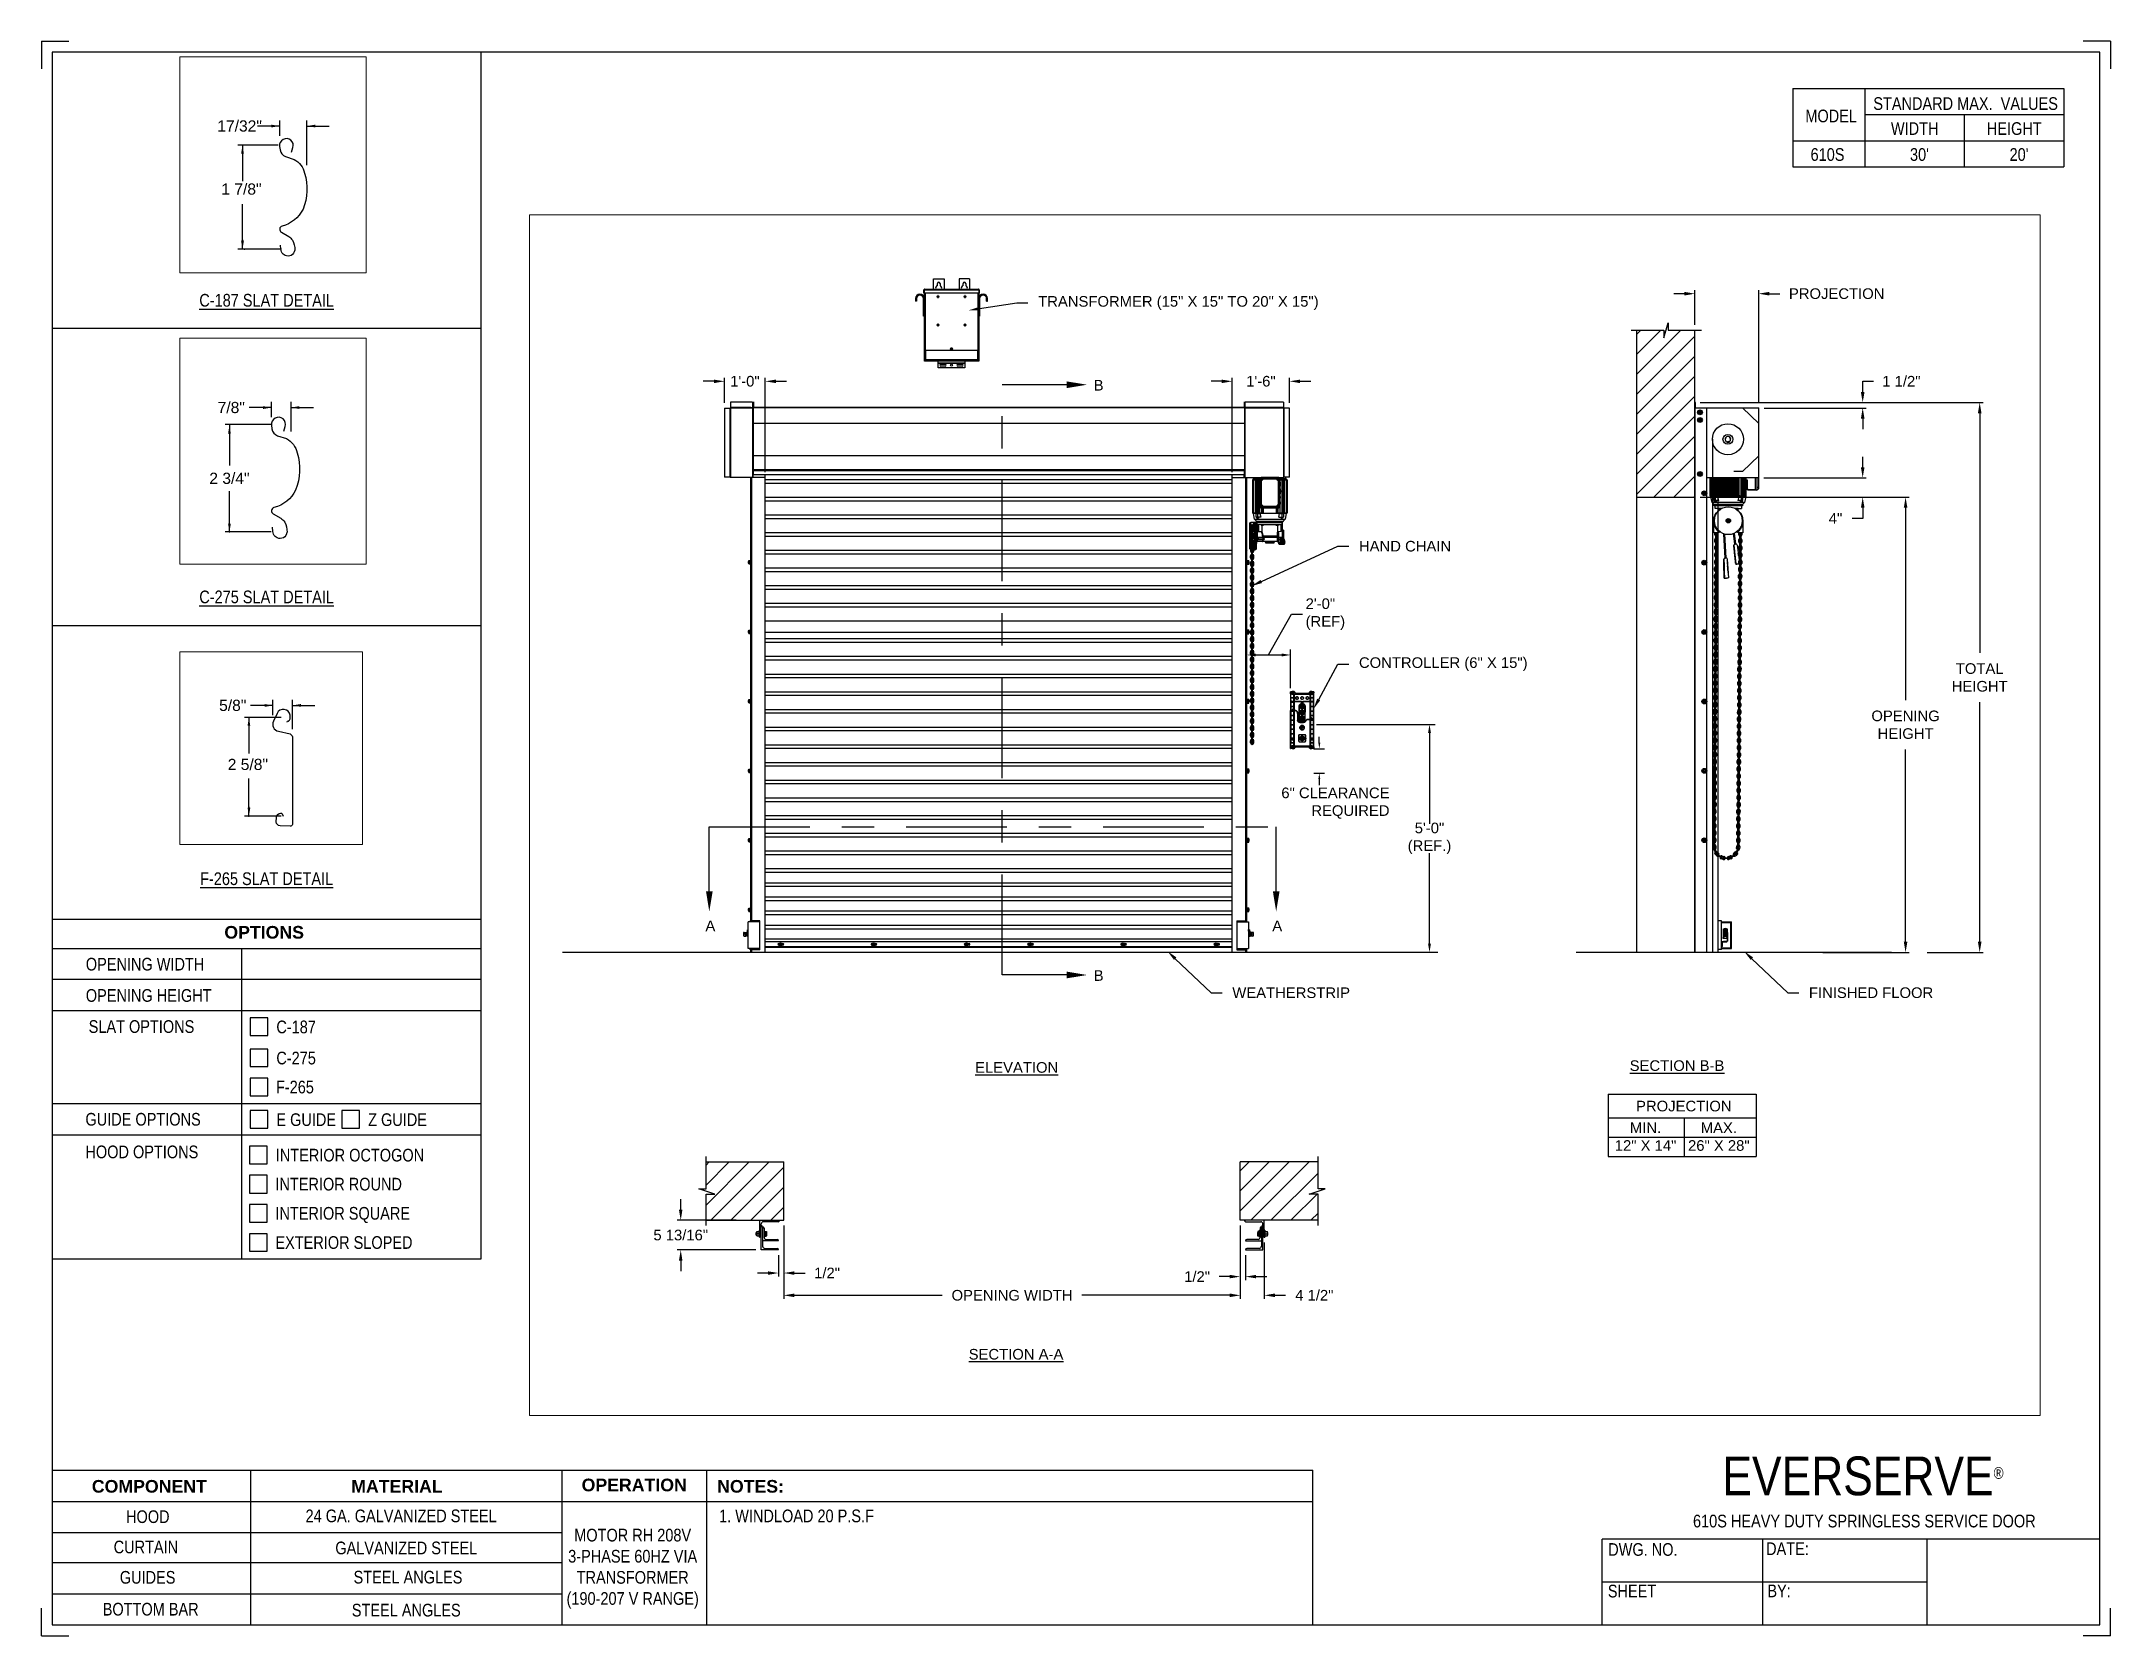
# Paper-space layout '610S RH 208V 3 PHASE' of a CAD drawing. Header units: inches. Extents: x 0.1 to 10.9, y 0.1 to 8.4.
# The model-space entities are those that its viewports show. They can reach past a viewport. Long polylines and large blocks are cut down to what shows.
import ezdxf
from ezdxf import colors
from ezdxf.entities.mleader import LeaderData, LeaderLine
from ezdxf.enums import TextEntityAlignment as Align
from ezdxf.math import Vec2, Vec3

# ---------------------------------------------------------------- set-up
doc = ezdxf.new("R2010")
doc.units = ezdxf.units.IN
doc.header["$LTSCALE"] = 0.25
doc.header["$MEASUREMENT"] = 0
doc.linetypes.add('CENTER', pattern=[2, 1.25, -0.25, 0.25, -0.25])
for name, color, linetype in [('208V 1-PHASE 60HZ VIA TRANSFORMER (190-207V RANGE)', 7, 'Continuous'), ('ANNOTATIONS', 1, 'Continuous'), ('DETAILS', 4, 'Continuous'), ('MOTOR RH', 7, 'Continuous'), ('SECTION CUTS', 6, 'CENTER'), ('TITLE BLOCK', 7, 'Continuous')]:
    doc.layers.add(name, color=color, linetype=linetype)
doc.styles.add('ARIAL', font='arial.ttf', dxfattribs={"height": 0.09375})
doc.styles.add('CADdetails-DIMENSIONS', font='ARIALN.TTF', dxfattribs={"height": 2.38})
doc.styles.add('ROMANS', font='Romans', dxfattribs={"height": 0.09375})
doc.styles.get("Standard").update_dxf_attribs({"font": 'romans.shx'})
doc.dimstyles.get("Standard").update_dxf_attribs({"dimscale": 60, "dimtxt": 0.0833, "dimasz": 0.0833, "dimexe": 0.0833, "dimexo": 0.04, "dimgap": 0.09, "dimtad": 0, "dimtih": 1, "dimtoh": 1, "dimdec": 4, "dimzin": 1, "dimdsep": 46, "dimlunit": 4, "dimtxsty": 'Standard', "dimcen": 0.09, "dimclrt": 150, "dimadec": 4, "dimazin": 2, "dimtfac": 1, "dimtdec": 0, "dimtofl": 0, "dimtmove": 0, "dimatfit": 3, "dimfxl": 1, "dimtolj": 1, "dimtzin": 0, "dimlwd": -1, "dimlwe": -1, "dimarcsym": 1})
doc.dimstyles.new('STANDARD$0', dxfattribs={"dimtxt": 0.09375, "dimasz": 0.09375, "dimexe": 0.03125, "dimexo": 0.046875, "dimgap": 0.09, "dimtad": 0, "dimtih": 1, "dimtoh": 1, "dimdec": 4, "dimzin": 0, "dimdsep": 46, "dimtxsty": 'ARIAL', "dimcen": 0.09, "dimadec": 0, "dimazin": 0, "dimtfac": 1, "dimtdec": 4, "dimtofl": 0, "dimtmove": 0, "dimatfit": 1, "dimfxl": 1, "dimtolj": 1, "dimtzin": 0, "dimarcsym": 0})
pattern_1 = [(45, (47.34337, -13.09525), (-0.08838835, 0.08838835), [])]

psp = doc.layouts.new('610S RH 208V 3 PHASE')

# ---------------------------------------------------------------- texts
at = {"layer": 'TITLE BLOCK', "attachment_point": 2, "style": 'CADdetails-DIMENSIONS'}
for s, width, insert, char_height in [('MODEL', 0.28815, (9.45, 8.068), 0.0664), ('STANDARD MAX.  VALUES', 1.75949, (10.155, 8.133), 0.06641), ('WIDTH', 0.42908, (9.888, 8.002), 0.0664), ('HEIGHT', 0.42908, (10.41, 8.002), 0.0664), ('\\pxqc;610S', 0.29952, (9.431, 7.866), 0.0664)]:
    psp.add_mtext_dynamic_manual_height_columns(s, width=width, gutter_width=1.363, heights=[0], dxfattribs=dict(at, insert=insert, char_height=char_height))
at = {"layer": 'TITLE BLOCK', "style": 'CADdetails-DIMENSIONS'}
for s, insert, char_height, width, attachment_point in [("30'", (9.913, 7.866), 0.0664, 1.75949, 2), ("20'", (10.435, 7.866), 0.0664, 1.75949, 2), ('{\\LC-187 SLAT DETAIL}', (1.248, 7.102), 0.06641, 1.75949, 2), ('{\\LC-275 SLAT DETAIL}', (1.248, 5.547), 0.06641, 1.75949, 2), ('{\\LF-265 SLAT DETAIL}', (1.248, 4.07), 0.06641, 1.75949, 2), ('{\\fArial|b1|i0|c0|p34;OPTIONS}', (1.235, 3.789), 0.06641, 1.75949, 2), ('OPENING WIDTH', (0.3, 3.622), 0.06641, 1.30693, 1), ('OPENING HEIGHT', (0.3, 3.458), 0.06641, 1.30693, 1), ('SLAT OPTIONS', (0.315, 3.295), 0.06641, 0.59269, 1), ('C-187', (1.299, 3.293), 0.0664, 1.23928, 1), ('C-275', (1.299, 3.13), 0.0664, 1.53035, 1), ('F-265', (1.297, 2.978), 0.0664, 1.53035, 1), ('GUIDE OPTIONS', (0.298, 2.809), 0.06641, 1.30693, 1), ('E GUIDE', (1.299, 2.807), 0.0664, 1.23928, 1), ('Z GUIDE', (1.78, 2.807), 0.0664, 1.23928, 1), ('HOOD OPTIONS', (0.298, 2.638), 0.06641, 1.30693, 1), ('INTERIOR OCTOGON', (1.296, 2.621), 0.06641, 1.23928, 1), ('INTERIOR ROUND', (1.294, 2.469), 0.06641, 1.53035, 1), ('INTERIOR SQUARE', (1.294, 2.316), 0.06641, 1.53035, 1), ('EXTERIOR SLOPED', (1.294, 2.163), 0.06641, 1.53035, 1), ('\\A1;\\pxqc;EVERSERVE{\\H0.30337x;\\S® ^ ;}', (10.642, 1.008), 0.20312, 2.03069, 3), ('{\\fArial|b1|i0|c0|p34;COMPONENT}', (0.633, 0.885), 0.06641, 1.75949, 2), ('{\\fArial|b1|i0|c0|p34;MATERIAL}', (1.931, 0.885), 0.06641, 1.75949, 2), ('{\\fArial|b1|i0|c0|p34;OPERATION}', (3.175, 0.892), 0.06641, 1.75949, 2), ('{\\fArial|b1|i0|c0|p34;NOTES:}', (3.785, 0.885), 0.06641, 1.75949, 2), ('HOOD', (0.625, 0.726), 0.0664, 1.75949, 2), ('24 GA. GALVANIZED STEEL', (1.953, 0.73), 0.06641, 1.75949, 2), ('\\pxql;1. WINDLOAD 20 P.S.F ', (5.176, 0.73), 0.06641, 3.11182, 2), ('610S HEAVY DUTY SPRINGLESS SERVICE DOOR', (9.624, 0.703), 0.06641, 2.79915, 2), ('CURTAIN', (0.615, 0.567), 0.0664, 1.75949, 2), ('GALVANIZED STEEL', (1.98, 0.562), 0.06641, 1.75949, 2), ('\\PMOTOR RH 208V 3-PHASE 60HZ VIA TRANSFORMER (190-207 V RANGE)', (3.167, 0.74), 0.06641, 0.76227, 2), ('DWG. NO.', (8.463, 0.554), 0.0664, 1.75949, 2), ('DATE:', (9.221, 0.558), 0.0664, 1.75949, 2), ('GUIDES', (0.624, 0.408), 0.0664, 1.75949, 2), ('STEEL ANGLES', (1.989, 0.409), 0.06641, 1.75949, 2), ('SHEET', (8.406, 0.336), 0.0664, 1.75949, 2), ('BY:', (9.177, 0.337), 0.0664, 1.75949, 2), ('BOTTOM BAR', (0.64, 0.241), 0.0664, 1.75949, 2), ('STEEL ANGLES', (1.98, 0.236), 0.06641, 1.75949, 2)]:
    psp.add_mtext(s, dxfattribs=dict(at, insert=insert, char_height=char_height, width=width, attachment_point=attachment_point))

msp = doc.modelspace()

# ---------------------------------------------------------------- texts
at = {"layer": 'ANNOTATIONS', "style": 'ARIAL'}
for s, p in [('1 7/8"', (220.18664, 236.74008)), ('2 5/8"', (223.33164, 236.69369))]:
    msp.add_text(s, height=0.09375, dxfattribs=at).set_placement(p)
msp.add_text('2 3/4"', height=0.09375, dxfattribs=at).set_placement((221.84447, 236.72135), align=Align.MIDDLE_CENTER)
at = {"layer": 'ANNOTATIONS', "char_height": 0.09375, "style": 'ARIAL'}
for s, insert, attachment_point in [('2\'-0"\\P(REF)', (231.12906, 243.09185), 4), ('6" CLEARANCE\\PREQUIRED', (231.87064, 241.42127), 6), ('5\'-0"\\P(REF.)', (232.22384, 241.11038), 5), ('17/32"', (220.34019, 237.31561), 5), ('7/8"', (221.85973, 237.3145), 5), ('\\A1;5/8"', (223.37363, 237.2352), 5)]:
    msp.add_mtext(s, dxfattribs=dict(at, insert=insert, attachment_point=attachment_point))
at = {"layer": 'ANNOTATIONS', "char_height": 0.09375, "attachment_point": 2, "style": 'ARIAL'}
for s, insert, width in [('{\\LELEVATION}', (228.57572, 239.13353), 3.0834986), ('{\\LSECTION B-B}', (234.41121, 239.1495), 1.3823677), ('{\\LSECTION A-A}', (228.56981, 236.59935), 1.3823677)]:
    msp.add_mtext(s, dxfattribs=dict(at, insert=insert, width=width))
for s, width, insert in [('PROJECTION ', 1.7594917, (234.47138, 238.79205)), ('MIN.\\P12" X 14" ', 0.6711642, (234.13326, 238.60006)), ('MAX.\\P26" X 28"', 0.6567117, (234.78069, 238.60006))]:
    msp.add_mtext_dynamic_manual_height_columns(s, width=width, gutter_width=1.36268, heights=[0], dxfattribs=dict(at, insert=insert))
at = {"layer": 'SECTION CUTS', "style": 'ARIAL'}
for s, p in [('B', (229.25637, 245.06692)), ('A', (225.82507, 240.29047)), ('A', (230.8346, 240.29047)), ('B', (229.25637, 239.85164))]:
    msp.add_text(s, height=0.09375, dxfattribs=at).set_placement(p)

# ---------------------------------------------------------------- blocks, each defined once
blk = doc.blocks.new('*D41')
at = {"layer": 'ANNOTATIONS', "color": 0, "lineweight": -2, "transparency": 16777216}
for p, q in [((225.607, 237.829), (225.607, 237.923)), ((226.096, 237.736), (225.576, 237.736)), ((226.271, 237.474), (225.576, 237.474)), ((225.607, 237.38), (225.607, 237.287))]:
    blk.add_line(p, q, dxfattribs=at)
at = {"layer": 'ANNOTATIONS', "color": 0, "transparency": 16777216}
for points in [[(225.591, 237.829), (225.622, 237.829), (225.607, 237.736)], [(225.591, 237.38), (225.622, 237.38), (225.607, 237.474)]]:
    blk.add_solid(points, dxfattribs=at)
at = {"layer": 'defpoints', "color": 0, "transparency": 16777216}
for p in [(226.143, 237.736), (225.607, 237.474), (226.318, 237.474)]:
    blk.add_point(p, dxfattribs=at)
at = {"layer": 'ANNOTATIONS', "color": 0, "transparency": 16777216, "insert": (225.607, 237.605), "char_height": 0.09375, "attachment_point": 5, "style": 'ARIAL'}
blk.add_mtext('\\A1;5 13/16"', dxfattribs=at)
blk = doc.blocks.new('*D42')
at = {"layer": 'ANNOTATIONS', "color": 0, "lineweight": -2, "transparency": 16777216}
for p, q in [((230.551, 237.689), (230.551, 237.207)), ((230.598, 237.427), (230.598, 237.207)), ((230.458, 237.238), (230.364, 237.238)), ((230.692, 237.238), (230.786, 237.238))]:
    blk.add_line(p, q, dxfattribs=at)
at = {"layer": 'ANNOTATIONS', "color": 0, "transparency": 16777216}
for points in [[(230.458, 237.254), (230.458, 237.223), (230.551, 237.238)], [(230.692, 237.254), (230.692, 237.223), (230.598, 237.238)]]:
    blk.add_solid(points, dxfattribs=at)
at = {"layer": 'defpoints', "color": 0, "transparency": 16777216}
for p in [(230.551, 237.736), (230.598, 237.474), (230.598, 237.238)]:
    blk.add_point(p, dxfattribs=at)
at = {"layer": 'ANNOTATIONS', "color": 0, "transparency": 16777216, "insert": (230.17, 237.238), "char_height": 0.0938, "attachment_point": 5, "style": 'ARIAL'}
blk.add_mtext('\\A1;1/2"', dxfattribs=at)
blk = doc.blocks.new('*D43')
at = {"layer": 'ANNOTATIONS', "color": 0, "lineweight": -2, "transparency": 16777216}
for p, q in [((226.518, 237.689), (226.518, 237.238)), ((226.378, 237.27), (226.284, 237.27)), ((226.471, 237.427), (226.471, 237.238)), ((226.612, 237.27), (226.706, 237.27))]:
    blk.add_line(p, q, dxfattribs=at)
at = {"layer": 'ANNOTATIONS', "color": 0, "transparency": 16777216}
for points in [[(226.378, 237.285), (226.378, 237.254), (226.471, 237.27)], [(226.612, 237.285), (226.612, 237.254), (226.518, 237.27)]]:
    blk.add_solid(points, dxfattribs=at)
at = {"layer": 'defpoints', "color": 0, "transparency": 16777216}
for p in [(226.518, 237.736), (226.471, 237.474), (226.471, 237.27)]:
    blk.add_point(p, dxfattribs=at)
at = {"layer": 'ANNOTATIONS', "color": 0, "transparency": 16777216, "insert": (226.9, 237.27), "char_height": 0.0938, "attachment_point": 5, "style": 'ARIAL'}
blk.add_mtext('\\A1;1/2"', dxfattribs=at)
blk = doc.blocks.new('*D44')
at = {"layer": 'ANNOTATIONS', "color": 0, "lineweight": -2, "transparency": 16777216}
for p, q in [((230.387, 245.149), (230.293, 245.149)), ((230.481, 244.347), (230.481, 245.18)), ((230.987, 244.959), (230.987, 245.18)), ((231.08, 245.149), (231.174, 245.149))]:
    blk.add_line(p, q, dxfattribs=at)
at = {"layer": 'ANNOTATIONS', "color": 0, "transparency": 16777216}
for points in [[(230.387, 245.164), (230.387, 245.133), (230.481, 245.149)], [(231.08, 245.164), (231.08, 245.133), (230.987, 245.149)]]:
    blk.add_solid(points, dxfattribs=at)
at = {"layer": 'defpoints', "color": 0, "transparency": 16777216}
for p in [(230.987, 245.149), (230.987, 244.912), (230.481, 244.3)]:
    blk.add_point(p, dxfattribs=at)
at = {"layer": 'ANNOTATIONS', "color": 0, "transparency": 16777216, "insert": (230.734, 245.149), "char_height": 0.0938, "attachment_point": 5, "style": 'ARIAL'}
blk.add_mtext('\\A1;1\'-6"', dxfattribs=at)
blk = doc.blocks.new('*D45')
at = {"layer": 'ANNOTATIONS', "color": 0, "lineweight": -2, "transparency": 16777216}
for p, q in [((225.9, 245.149), (225.806, 245.149)), ((225.994, 244.959), (225.994, 245.18)), ((226.354, 244.347), (226.354, 245.18)), ((226.448, 245.149), (226.542, 245.149))]:
    blk.add_line(p, q, dxfattribs=at)
at = {"layer": 'ANNOTATIONS', "color": 0, "transparency": 16777216}
for points in [[(225.9, 245.164), (225.9, 245.133), (225.994, 245.149)], [(226.448, 245.164), (226.448, 245.133), (226.354, 245.149)]]:
    blk.add_solid(points, dxfattribs=at)
at = {"layer": 'defpoints', "color": 0, "transparency": 16777216}
for p in [(226.354, 245.149), (225.994, 244.913), (226.354, 244.3)]:
    blk.add_point(p, dxfattribs=at)
at = {"layer": 'ANNOTATIONS', "color": 0, "transparency": 16777216, "insert": (226.174, 245.149), "char_height": 0.0938, "attachment_point": 5, "style": 'ARIAL'}
blk.add_mtext('\\A1;1\'-0"', dxfattribs=at)
blk = doc.blocks.new('*D46')
at = {"layer": 'ANNOTATIONS', "color": 0, "lineweight": -2, "transparency": 16777216}
for p, q in [((230.551, 237.689), (230.551, 237.042)), ((230.764, 237.539), (230.764, 237.042)), ((230.458, 237.073), (230.364, 237.073)), ((230.858, 237.073), (230.951, 237.073))]:
    blk.add_line(p, q, dxfattribs=at)
at = {"layer": 'ANNOTATIONS', "color": 0, "transparency": 16777216}
for points in [[(230.458, 237.089), (230.458, 237.057), (230.551, 237.073)], [(230.858, 237.089), (230.858, 237.057), (230.764, 237.073)]]:
    blk.add_solid(points, dxfattribs=at)
at = {"layer": 'defpoints', "color": 0, "transparency": 16777216}
for p in [(230.551, 237.736), (230.764, 237.586), (230.764, 237.073)]:
    blk.add_point(p, dxfattribs=at)
at = {"layer": 'ANNOTATIONS', "color": 0, "transparency": 16777216, "insert": (231.206, 237.073), "char_height": 0.0938, "attachment_point": 5, "style": 'ARIAL'}
blk.add_mtext('\\A1;4 1/2"', dxfattribs=at)
blk = doc.blocks.new('*D47')
at = {"layer": 'ANNOTATIONS', "color": 0, "lineweight": -2, "transparency": 16777216}
for p, q in [((226.518, 237.689), (226.518, 237.042)), ((230.551, 237.689), (230.551, 237.042)), ((226.612, 237.073), (227.918, 237.073)), ((230.458, 237.073), (229.151, 237.073))]:
    blk.add_line(p, q, dxfattribs=at)
at = {"layer": 'ANNOTATIONS', "color": 0, "transparency": 16777216}
for points in [[(226.612, 237.089), (226.612, 237.057), (226.518, 237.073)], [(230.458, 237.089), (230.458, 237.057), (230.551, 237.073)]]:
    blk.add_solid(points, dxfattribs=at)
at = {"layer": 'defpoints', "color": 0, "transparency": 16777216}
for p in [(226.518, 237.736), (230.551, 237.736), (230.551, 237.073)]:
    blk.add_point(p, dxfattribs=at)
at = {"layer": 'ANNOTATIONS', "color": 0, "transparency": 16777216, "insert": (228.535, 237.073), "char_height": 0.09375, "attachment_point": 5, "style": 'ARIAL'}
blk.add_mtext('\\A1;OPENING WIDTH', dxfattribs=at)
blk = doc.blocks.new('*D48')
at = {"layer": 'ANNOTATIONS', "color": 0, "lineweight": -2, "transparency": 16777216}
for p, q in [((234.569, 245.649), (234.569, 245.954)), ((235.133, 244.96), (235.133, 245.954)), ((234.476, 245.923), (234.382, 245.923)), ((235.227, 245.923), (235.321, 245.923))]:
    blk.add_line(p, q, dxfattribs=at)
at = {"layer": 'ANNOTATIONS', "color": 0, "transparency": 16777216}
for points in [[(234.476, 245.939), (234.476, 245.907), (234.569, 245.923)], [(235.227, 245.939), (235.227, 245.907), (235.133, 245.923)]]:
    blk.add_solid(points, dxfattribs=at)
at = {"layer": 'defpoints', "color": 0, "transparency": 16777216}
for p in [(235.133, 245.923), (234.569, 245.602), (235.133, 244.913)]:
    blk.add_point(p, dxfattribs=at)
at = {"layer": 'ANNOTATIONS', "color": 0, "transparency": 16777216, "insert": (235.822, 245.923), "char_height": 0.09375, "attachment_point": 5, "style": 'ARIAL'}
blk.add_mtext('\\A1;PROJECTION ', dxfattribs=at)
blk = doc.blocks.new('*D38')
at = {"layer": 'ANNOTATIONS', "color": 0, "lineweight": -2, "transparency": 16777216}
for p, q in [((234.616, 244.125), (236.462, 244.125)), ((236.431, 244.031), (236.431, 242.332)), ((236.431, 240.197), (236.431, 241.897)), ((235.7, 240.103), (236.462, 240.103))]:
    blk.add_line(p, q, dxfattribs=at)
at = {"layer": 'ANNOTATIONS', "color": 0, "transparency": 16777216}
for points in [[(236.415, 244.031), (236.447, 244.031), (236.431, 244.125)], [(236.415, 240.197), (236.447, 240.197), (236.431, 240.103)]]:
    blk.add_solid(points, dxfattribs=at)
at = {"layer": 'defpoints', "color": 0, "transparency": 16777216}
for p in [(234.569, 244.125), (235.654, 240.103), (236.431, 240.103)]:
    blk.add_point(p, dxfattribs=at)
at = {"layer": 'ANNOTATIONS', "color": 0, "transparency": 16777216, "insert": (236.431, 242.114), "char_height": 0.09375, "attachment_point": 5, "style": 'ARIAL'}
blk.add_mtext('\\A1;OPENING\\PHEIGHT', dxfattribs=at)
blk = doc.blocks.new('*D39')
at = {"layer": 'ANNOTATIONS', "color": 0, "lineweight": -2, "transparency": 16777216}
for p, q in [((234.616, 244.961), (237.117, 244.961)), ((237.086, 244.867), (237.086, 242.75)), ((237.086, 240.197), (237.086, 242.315)), ((236.621, 240.103), (237.117, 240.103))]:
    blk.add_line(p, q, dxfattribs=at)
at = {"layer": 'ANNOTATIONS', "color": 0, "transparency": 16777216}
for points in [[(237.07, 244.867), (237.102, 244.867), (237.086, 244.961)], [(237.07, 240.197), (237.102, 240.197), (237.086, 240.103)]]:
    blk.add_solid(points, dxfattribs=at)
at = {"layer": 'defpoints', "color": 0, "transparency": 16777216}
for p in [(234.569, 244.961), (236.574, 240.103), (237.086, 240.103)]:
    blk.add_point(p, dxfattribs=at)
at = {"layer": 'ANNOTATIONS', "color": 0, "transparency": 16777216, "insert": (237.086, 242.532), "char_height": 0.0938, "attachment_point": 5, "style": 'ARIAL'}
blk.add_mtext('\\A1;TOTAL\\PHEIGHT', dxfattribs=at)
blk = doc.blocks.new('*D40')
at = {"layer": 'ANNOTATIONS', "color": 0, "lineweight": -2, "transparency": 16777216}
for p, q in [((236.052, 244.39), (236.052, 244.483)), ((235.178, 244.296), (236.083, 244.296)), ((235.178, 244.125), (236.083, 244.125)), ((236.052, 243.938), (235.958, 243.938)), ((236.052, 244.031), (236.052, 243.938))]:
    blk.add_line(p, q, dxfattribs=at)
at = {"layer": 'ANNOTATIONS', "color": 0, "transparency": 16777216}
for points in [[(236.036, 244.39), (236.068, 244.39), (236.052, 244.296)], [(236.036, 244.031), (236.068, 244.031), (236.052, 244.125)]]:
    blk.add_solid(points, dxfattribs=at)
at = {"layer": 'defpoints', "color": 0, "transparency": 16777216}
for p in [(235.131, 244.296), (235.131, 244.125), (236.052, 244.125)]:
    blk.add_point(p, dxfattribs=at)
at = {"layer": 'ANNOTATIONS', "color": 0, "transparency": 16777216, "insert": (235.812, 243.938), "char_height": 0.0938, "attachment_point": 5, "style": 'ARIAL'}
blk.add_mtext('\\A1;4"', dxfattribs=at)
blk = doc.blocks.new('*D49')
at = {"layer": 'ANNOTATIONS', "color": 0, "lineweight": -2, "transparency": 16777216}
for p, q in [((236.052, 245.055), (236.052, 245.149)), ((236.052, 245.149), (236.146, 245.149)), ((235.18, 244.961), (236.083, 244.961)), ((235.18, 244.913), (236.083, 244.913)), ((236.052, 244.82), (236.052, 244.726))]:
    blk.add_line(p, q, dxfattribs=at)
at = {"layer": 'ANNOTATIONS', "color": 0, "transparency": 16777216}
for points in [[(236.036, 245.055), (236.068, 245.055), (236.052, 244.961)], [(236.036, 244.82), (236.068, 244.82), (236.052, 244.913)]]:
    blk.add_solid(points, dxfattribs=at)
at = {"layer": 'defpoints', "color": 0, "transparency": 16777216}
for p in [(235.133, 244.961), (235.133, 244.913), (236.052, 244.961)]:
    blk.add_point(p, dxfattribs=at)
at = {"layer": 'ANNOTATIONS', "color": 0, "transparency": 16777216, "insert": (236.394, 245.149), "char_height": 0.0938, "attachment_point": 5, "style": 'ARIAL'}
blk.add_mtext('\\A1;1 1/2"', dxfattribs=at)

# ---------------------------------------------------------------- dimensions: what is measured, and where the dimension line sits
at = {"layer": 'ANNOTATIONS'}
dim = msp.add_linear_dim(base=(235.13329, 245.92298), p1=(234.56941, 245.60178), p2=(235.13329, 244.91339), text='PROJECTION ', dimstyle='STANDARD$0', dxfattribs=at)
dim.commit()
dim.dimension.update_dxf_attribs({"geometry": '*D48', "text_midpoint": (235.8224, 245.92298)})
for base, p1, p2, text, picture, middle in [((236.05196, 244.96103), (235.13329, 244.91339), (235.13329, 244.96103), '1 1/2"', '*D49', (236.3944, 245.14853)), ((237.08599, 240.10342), (234.56941, 244.96103), (236.57394, 240.10342), 'TOTAL\\PHEIGHT', '*D39', (237.08599, 242.53223)), ((236.05196, 244.12505), (235.13116, 244.29598), (235.13116, 244.12505), '4"', '*D40', (235.81245, 243.93755)), ((236.431, 240.10342), (234.56941, 244.12505), (235.6536, 240.10342), 'OPENING\\PHEIGHT', '*D38', (236.431, 242.11424))]:
    dim = msp.add_linear_dim(base=base, p1=p1, p2=p2, angle=90, text=text, dimstyle='STANDARD$0', dxfattribs=at)
    dim.commit()
    dim.dimension.update_dxf_attribs({"geometry": picture, "text_midpoint": middle})
for base, p1, p2, text, picture, middle in [((226.35413, 245.14882), (225.99393, 244.91253), (226.35413, 244.3), '1\'-0"', '*D45', (226.17403, 245.14882)), ((230.98657, 245.14882), (230.48063, 244.3), (230.98657, 244.91215), '1\'-6"', '*D44', (230.7336, 245.14882)), ((230.59837, 237.23838), (230.5515, 237.73574), (230.59837, 237.47405), '1/2"', '*D42', (230.16992, 237.23838)), ((230.764, 237.07293), (230.5515, 237.73574), (230.764, 237.58574), '4 1/2"', '*D46', (231.20649, 237.07293))]:
    dim = msp.add_linear_dim(base=base, p1=p1, p2=p2, text=text, dimstyle='STANDARD$0', dxfattribs=at)
    dim.commit()
    dim.dimension.update_dxf_attribs({"geometry": picture, "text_midpoint": middle, "dimtype": 160})
for base, p1, p2, angle, text, picture, middle in [((225.60681, 237.47405), (226.14316, 237.73573), (226.31816, 237.47405), 90, '5 13/16"', '*D41', (225.60681, 237.60489)), ((226.47129, 237.26963), (226.51816, 237.73574), (226.47129, 237.47405), 180, '1/2"', '*D43', (226.89974, 237.26963))]:
    dim = msp.add_linear_dim(base=base, p1=p1, p2=p2, angle=angle, text=text, dimstyle='STANDARD$0', dxfattribs=at)
    dim.commit()
    dim.dimension.update_dxf_attribs({"geometry": picture, "text_midpoint": middle, "dimtype": 160})
dim = msp.add_aligned_dim(p1=(226.51816, 237.73574), p2=(230.5515, 237.73574), distance=-0.6628, text='OPENING WIDTH', dimstyle='STANDARD$0', dxfattribs=at)
dim.commit()
dim.dimension.update_dxf_attribs({"geometry": '*D47', "text_midpoint": (228.53483, 237.07293)})

# ---------------------------------------------------------------- hatches: boundary and pattern name
at = {"layer": 'MOTOR RH'}
h = msp.add_hatch(dxfattribs=at)
h.set_pattern_fill('ANSI31', color=256, style=0)
h.set_pattern_definition(pattern_1)
h.paths.add_polyline_path([(234.05378, 244.12505), (234.56941, 244.12505), (234.56941, 245.60178), (234.33292, 245.60178), (234.33292, 245.66644), (234.2945, 245.53308), (234.2945, 245.60178), (234.05378, 245.60178)])
h = msp.add_hatch(dxfattribs=at)
h.set_pattern_fill('ANSI31', color=256, style=0)
h.set_pattern_definition(pattern_1)
h.paths.add_polyline_path([(226.51816, 238.25136), (225.83066, 238.25136), (225.83066, 238.01416), (225.76656, 238.01416), (225.90863, 237.96726), (225.83066, 237.96726), (225.83066, 237.73574), (226.51816, 237.73574), (226.51816, 237.89824)])
h = msp.add_hatch(dxfattribs=at)
h.set_pattern_fill('ANSI31', color=256, style=0)
h.set_pattern_definition(pattern_1)
h.paths.add_polyline_path([(231.3031, 238.01416), (231.239, 238.01416), (231.239, 238.25136), (230.5515, 238.25136), (230.5515, 237.73574), (230.56967, 237.73574), (231.239, 237.73574), (231.239, 237.96726), (231.16103, 237.96726)])

# ---------------------------------------------------------------- linework, layer by layer
at = {"layer": '208V 1-PHASE 60HZ VIA TRANSFORMER (190-207V RANGE)'}
for p, q in [((227.75573, 245.95616), (227.75872, 245.95616)), ((227.75573, 245.92907), (227.75573, 245.95616)), ((227.75872, 245.95616), (227.75872, 245.92907)), ((227.75916, 245.95616), (228.24065, 245.95616)), ((227.75916, 245.95616), (227.75916, 245.92907)), ((227.75967, 245.95794), (227.75967, 245.95839)), ((227.76184, 245.96227), (228.23797, 245.96227)), ((227.83975, 246.05303), (227.9335, 246.05303)), ((227.83975, 245.96227), (227.83975, 246.05303)), ((227.8749, 245.99571), (227.8749, 246.01397)), ((227.89834, 246.01397), (227.89834, 245.99571)), ((227.9335, 246.05303), (227.9335, 245.96227)), ((228.16006, 246.05303), (228.06631, 246.05303)), ((228.06631, 246.05303), (228.06631, 245.96227)), ((228.10147, 245.99571), (228.10147, 246.01397)), ((228.1249, 246.01397), (228.1249, 245.99571)), ((228.16006, 246.05303), (228.16006, 245.96227)), ((228.24014, 245.95839), (228.24014, 245.95794)), ((228.24065, 245.95616), (228.24065, 245.92907)), ((228.24408, 245.95616), (228.24109, 245.95616)), ((228.24109, 245.95616), (228.24109, 245.92907)), ((228.24408, 245.95616), (228.24408, 245.92907)), ((227.68964, 245.8796), (227.68217, 245.8796)), ((227.68217, 245.8796), (227.68217, 245.85585)), ((227.68964, 245.85585), (227.68217, 245.85585)), ((227.68964, 245.8796), (227.68964, 245.85585)), ((227.75219, 245.72303), (227.75219, 245.8796)), ((227.75219, 245.8796), (227.75967, 245.8796)), ((227.75872, 245.92907), (227.75573, 245.92907)), ((228.24065, 245.92907), (227.75916, 245.92907)), ((227.75967, 245.32647), (227.75967, 245.92907)), ((227.76578, 245.92907), (227.76578, 245.42022)), ((227.87927, 245.89828), (227.87054, 245.89828)), ((227.87054, 245.89828), (227.87054, 245.89529)), ((227.87054, 245.89529), (227.87927, 245.89529)), ((227.87927, 245.90701), (227.87927, 245.89828)), ((227.88226, 245.90701), (227.87927, 245.90701)), ((227.87927, 245.89529), (227.87927, 245.88656)), ((227.87927, 245.88656), (227.88226, 245.88656)), ((227.88226, 245.89828), (227.88226, 245.90701)), ((227.89099, 245.89828), (227.88226, 245.89828)), ((227.88226, 245.88656), (227.88226, 245.89529)), ((227.88226, 245.89529), (227.89099, 245.89529)), ((227.89099, 245.89529), (227.89099, 245.89828)), ((228.11755, 245.89828), (228.10882, 245.89828)), ((228.10882, 245.89828), (228.10882, 245.89529)), ((228.10882, 245.89529), (228.11755, 245.89529)), ((228.12054, 245.90701), (228.11755, 245.90701)), ((228.11755, 245.90701), (228.11755, 245.89828)), ((228.11755, 245.89529), (228.11755, 245.88656)), ((228.11755, 245.88656), (228.12054, 245.88656)), ((228.12054, 245.89828), (228.12054, 245.90701)), ((228.12927, 245.89828), (228.12054, 245.89828)), ((228.12054, 245.89529), (228.12927, 245.89529)), ((228.12054, 245.88656), (228.12054, 245.89529)), ((228.12927, 245.89529), (228.12927, 245.89828)), ((228.23403, 245.42022), (228.23403, 245.92907)), ((228.24014, 245.92907), (228.24014, 245.32647)), ((228.24761, 245.8796), (228.24014, 245.8796)), ((228.24109, 245.92907), (228.24408, 245.92907)), ((228.24761, 245.8796), (228.24761, 245.72303)), ((228.31016, 245.8796), (228.31764, 245.8796)), ((228.31016, 245.85585), (228.31016, 245.8796)), ((228.31016, 245.85585), (228.31764, 245.85585)), ((228.31764, 245.85585), (228.31764, 245.8796)), ((227.75967, 245.72303), (227.75219, 245.72303)), ((227.87927, 245.64765), (227.87054, 245.64765)), ((227.87054, 245.64765), (227.87054, 245.64467)), ((227.87054, 245.64467), (227.87927, 245.64467)), ((227.88226, 245.65638), (227.87927, 245.65638)), ((227.87927, 245.65638), (227.87927, 245.64765)), ((227.87927, 245.64467), (227.87927, 245.63593)), ((227.87927, 245.63593), (227.88226, 245.63593)), ((227.88226, 245.64765), (227.88226, 245.65638)), ((227.89099, 245.64765), (227.88226, 245.64765)), ((227.88226, 245.63593), (227.88226, 245.64467)), ((227.88226, 245.64467), (227.89099, 245.64467)), ((227.89099, 245.64467), (227.89099, 245.64765)), ((228.11755, 245.64765), (228.10882, 245.64765)), ((228.10882, 245.64765), (228.10882, 245.64467)), ((228.10882, 245.64467), (228.11755, 245.64467)), ((228.11755, 245.65638), (228.11755, 245.64765)), ((228.12054, 245.65638), (228.11755, 245.65638)), ((228.11755, 245.64467), (228.11755, 245.63593)), ((228.11755, 245.63593), (228.12054, 245.63593)), ((228.12054, 245.64765), (228.12054, 245.65638)), ((228.12927, 245.64765), (228.12054, 245.64765)), ((228.12054, 245.63593), (228.12054, 245.64467)), ((228.12054, 245.64467), (228.12927, 245.64467)), ((228.12927, 245.64467), (228.12927, 245.64765)), ((228.24014, 245.72303), (228.24761, 245.72303)), ((228.00576, 245.44171), (227.99404, 245.44171)), ((227.99404, 245.42999), (228.00576, 245.42999)), ((228.24014, 245.42022), (227.75967, 245.42022)), ((227.75967, 245.3421), (227.76266, 245.3421)), ((228.24014, 245.32647), (227.75967, 245.32647)), ((227.76266, 245.42022), (227.76266, 245.32647)), ((227.76266, 245.41482), (227.76492, 245.41482)), ((227.76492, 245.42022), (227.76492, 245.34267)), ((227.76492, 245.34267), (228.23489, 245.34267)), ((227.76553, 245.33835), (227.76553, 245.3407)), ((227.76578, 245.32647), (227.76578, 245.33694)), ((227.76647, 245.33963), (227.76647, 245.33835)), ((227.7679, 245.33875), (227.7679, 245.34267)), ((227.7679, 245.33875), (228.2319, 245.33875)), ((227.76884, 245.42022), (227.76884, 245.34267)), ((227.76959, 245.33522), (227.76959, 245.33428)), ((227.76959, 245.33522), (228.23022, 245.33522)), ((227.76959, 245.33428), (228.23022, 245.33428)), ((227.79525, 245.33875), (227.79525, 245.33522)), ((227.85388, 245.33835), (227.79525, 245.33835)), ((227.83435, 245.33821), (227.83435, 245.33522)), ((227.83435, 245.33821), (227.94671, 245.33821)), ((227.85388, 245.33875), (227.85388, 245.33821)), ((227.88272, 245.26843), (227.88272, 245.32647)), ((228.11709, 245.30825), (227.88272, 245.30825)), ((228.11709, 245.30737), (227.88272, 245.30737)), ((228.11709, 245.26843), (227.88272, 245.26843)), ((227.89053, 245.33875), (227.89053, 245.33522)), ((227.90615, 245.30065), (227.94326, 245.30065)), ((227.94326, 245.28307), (227.90615, 245.28307)), ((227.92718, 245.33821), (227.92718, 245.33875)), ((228.07263, 245.33835), (227.92718, 245.33835)), ((227.94671, 245.33522), (227.94671, 245.33821)), ((228.0531, 245.33821), (228.0531, 245.33522)), ((228.0531, 245.33821), (228.16546, 245.33821)), ((228.05654, 245.30065), (228.09365, 245.30065)), ((228.09365, 245.28307), (228.05654, 245.28307)), ((228.07263, 245.33875), (228.07263, 245.33821)), ((228.10928, 245.33875), (228.10928, 245.33522)), ((228.11709, 245.32647), (228.11709, 245.26843)), ((228.14593, 245.33821), (228.14593, 245.33875)), ((228.20456, 245.33835), (228.14593, 245.33835)), ((228.16546, 245.33522), (228.16546, 245.33821)), ((228.20456, 245.33522), (228.20456, 245.33875)), ((228.20889, 245.33875), (228.20889, 245.33522)), ((228.20889, 245.33428), (228.20889, 245.32647)), ((228.23022, 245.33522), (228.23022, 245.33428)), ((228.23097, 245.34267), (228.23097, 245.42022)), ((228.2319, 245.34267), (228.2319, 245.33875)), ((228.23334, 245.33963), (228.23334, 245.33835)), ((228.23403, 245.33694), (228.23403, 245.32647)), ((228.23428, 245.33835), (228.23428, 245.3407)), ((228.23489, 245.34267), (228.23489, 245.42022)), ((228.23489, 245.41482), (228.23715, 245.41482)), ((228.23715, 245.32647), (228.23715, 245.42022)), ((228.23715, 245.3421), (228.24014, 245.3421))]:
    msp.add_line(p, q, dxfattribs=at)
for centre, radius in [((227.9999, 245.43585), 0.00586), ((227.9999, 245.29186), 0.00879)]:
    msp.add_circle(centre, radius, dxfattribs=at)
for centre, radius, start, end in [((227.88662, 245.971), 0.02734, 115.376934, 198.621435), ((227.88662, 246.01397), 0.01172, 0, 180), ((227.88662, 245.971), 0.02734, 341.378539, 64.623033), ((228.11319, 245.971), 0.02734, 115.376934, 198.621435), ((228.11319, 246.01397), 0.01172, 0, 180), ((228.11319, 245.971), 0.02734, 341.378539, 64.623033), ((227.72092, 245.8796), 0.03875, 0, 180), ((227.72092, 245.8796), 0.03128, 0, 180), ((228.27889, 245.8796), 0.03875, 0, 180), ((228.27889, 245.8796), 0.03127, 0, 180), ((227.99404, 245.43585), 0.00586, 90, 270), ((228.00576, 245.43585), 0.00586, 270, 90), ((227.76959, 245.33835), 0.00406, 180, 270), ((227.76959, 245.33835), 0.00313, 180, 270), ((227.90615, 245.29186), 0.00879, 90, 270), ((227.94326, 245.29186), 0.00879, 270, 90), ((228.05654, 245.29186), 0.00879, 90, 270), ((228.09365, 245.29186), 0.00879, 270, 90), ((228.23022, 245.33835), 0.00313, 270, 0), ((228.23022, 245.33835), 0.00406, 270, 0)]:
    msp.add_arc(centre, radius, start, end, dxfattribs=at)
for points, knots in [([(227.76184, 245.96227), (227.76104, 245.96227), (227.76024, 245.96211), (227.75876, 245.9615), (227.75809, 245.96105), (227.75695, 245.95992), (227.7565, 245.95924), (227.75589, 245.95776), (227.75573, 245.95696), (227.75573, 245.95616)], [0, 0, 0, 0, 0.25, 0.25, 0.5, 0.5, 0.75, 0.75, 1, 1, 1, 1]), ([(227.75983, 245.9585), (227.75976, 245.95846), (227.75935, 245.9582), (227.75887, 245.95737), (227.75877, 245.95656), (227.75872, 245.95616)], [0, 0, 0, 0, 0.08916382, 0.54458513, 1, 1, 1, 1]), ([(227.75916, 245.95616), (227.75938, 245.95696), (227.75961, 245.95776), (227.76005, 245.95924), (227.76028, 245.95992), (227.76072, 245.96105), (227.76095, 245.9615), (227.76139, 245.96211), (227.76162, 245.96227), (227.76184, 245.96227)], [0, 0, 0, 0, 0.25, 0.25, 0.5, 0.5, 0.75, 0.75, 1, 1, 1, 1]), ([(228.23797, 245.96227), (228.23819, 245.96227), (228.23841, 245.96211), (228.23886, 245.9615), (228.23908, 245.96105), (228.23953, 245.95992), (228.23976, 245.95924), (228.2402, 245.95776), (228.24043, 245.95696), (228.24065, 245.95616)], [0, 0, 0, 0, 0.25, 0.25, 0.5, 0.5, 0.75, 0.75, 1, 1, 1, 1]), ([(228.24408, 245.95616), (228.24408, 245.95696), (228.24392, 245.95776), (228.24331, 245.95924), (228.24285, 245.95992), (228.24172, 245.96105), (228.24105, 245.9615), (228.23957, 245.96211), (228.23877, 245.96227), (228.23797, 245.96227)], [0, 0, 0, 0, 0.25, 0.25, 0.5, 0.5, 0.75, 0.75, 1, 1, 1, 1]), ([(228.24109, 245.95616), (228.24104, 245.95656), (228.24094, 245.95737), (228.24046, 245.9582), (228.24005, 245.95846), (228.23998, 245.9585)], [0, 0, 0, 0, 0.45541487, 0.91083618, 1, 1, 1, 1]), ([(227.76884, 245.34267), (227.76833, 245.34271), (227.76781, 245.34275), (227.76687, 245.34282), (227.76643, 245.34286), (227.7657, 245.34293), (227.76541, 245.34297), (227.76502, 245.34304), (227.76492, 245.34308), (227.76492, 245.34311)], [0, 0, 0, 0, 0.25, 0.25, 0.5, 0.5, 0.75, 0.75, 1, 1, 1, 1]), ([(227.76492, 245.34267), (227.76498, 245.34216), (227.76509, 245.34112), (227.76601, 245.33985), (227.76701, 245.33907), (227.76771, 245.33896), (227.7679, 245.33893)], [0, 0, 0, 0, 0.29622272, 0.59244447, 0.88866621, 1, 1, 1, 1]), ([(228.23489, 245.34311), (228.23489, 245.34308), (228.23479, 245.34304), (228.2344, 245.34297), (228.23411, 245.34293), (228.23338, 245.34286), (228.23294, 245.34282), (228.23199, 245.34275), (228.23148, 245.34271), (228.23097, 245.34267)], [0, 0, 0, 0, 0.25, 0.25, 0.5, 0.5, 0.75, 0.75, 1, 1, 1, 1]), ([(228.2319, 245.33893), (228.2321, 245.33896), (228.23279, 245.33907), (228.2338, 245.33985), (228.23472, 245.34112), (228.23483, 245.34216), (228.23489, 245.34267)], [0, 0, 0, 0, 0.11133379, 0.40755553, 0.70377728, 1, 1, 1, 1])]:
    msp.add_open_spline(points, degree=3, knots=knots, dxfattribs=at)
at = {"layer": 'ANNOTATIONS'}
for p, q in [((230.68618, 242.73092), (230.91822, 242.73092)), ((230.99589, 242.43625), (230.99589, 242.77806)), ((231.22399, 242.11772), (232.27494, 242.11772)), ((231.25014, 241.95547), (231.25014, 242.00861)), ((232.22384, 242.04006), (232.22384, 241.23964)), ((231.20301, 241.90233), (231.29727, 241.90233)), ((231.20301, 241.68703), (231.29727, 241.68703)), ((231.25014, 241.63389), (231.25014, 241.58075)), ((232.22384, 240.18109), (232.22384, 240.98112)), ((233.80269, 238.85148), (233.80269, 238.30011)), ((233.80269, 238.85148), (235.11046, 238.85148)), ((235.11046, 238.85148), (235.11046, 238.30011)), ((233.80269, 238.64001), (235.11046, 238.64001)), ((234.47555, 238.64001), (234.47555, 238.30011)), ((233.80269, 238.47006), (235.11046, 238.47006)), ((233.80269, 238.30011), (235.11046, 238.30011)), ((220.67705, 237.31561), (220.48955, 237.31561)), ((220.67705, 237.23385), (220.67705, 237.36248)), ((220.90442, 236.98831), (220.90442, 237.36248)), ((220.90442, 237.31561), (221.09192, 237.31561)), ((222.19659, 237.3145), (222.00909, 237.3145)), ((222.19659, 237.23275), (222.19659, 237.36138)), ((222.3611, 237.11439), (222.3611, 237.36138)), ((222.3611, 237.3145), (222.5486, 237.3145)), ((223.71048, 237.15345), (223.71048, 237.28207)), ((223.875, 237.03509), (223.875, 237.28207)), ((220.66351, 237.15454), (220.32601, 237.15454)), ((220.36449, 237.15454), (220.36449, 236.85297)), ((222.19576, 237.17137), (221.80783, 237.17137)), ((221.84447, 237.17137), (221.84447, 236.82835)), ((223.77881, 237.13477), (223.47101, 237.13477)), ((223.50949, 237.13477), (223.50949, 236.8332)), ((223.71048, 237.2352), (223.52298, 237.2352)), ((223.875, 237.2352), (224.0625, 237.2352)), ((220.36449, 236.28266), (220.36449, 236.65985)), ((221.84447, 236.27133), (221.84447, 236.61435)), ((223.50949, 236.30755), (223.50949, 236.62224)), ((220.69164, 236.28266), (220.32601, 236.28266)), ((222.19576, 236.27133), (221.80783, 236.27133)), ((223.77881, 236.30755), (223.47101, 236.30755))]:
    msp.add_line(p, q, dxfattribs=at)
for p in [(223.83918, 237.10325), (220.36449, 236.35717), (220.38226, 236.28266), (221.84447, 236.27133), (223.50949, 236.38206), (223.50949, 236.30755)]:
    msp.add_point(p, dxfattribs=at)
for points in [[(230.68618, 242.71798), (230.68618, 242.74387), (230.60852, 242.73092)], [(230.91822, 242.71798), (230.91822, 242.74387), (230.99589, 242.73092)], [(231.24129, 241.95547), (231.259, 241.95547), (231.25014, 241.90233)], [(232.2109, 242.04006), (232.23679, 242.04006), (232.22384, 242.11772)], [(231.24129, 241.63389), (231.259, 241.63389), (231.25014, 241.68703)], [(232.2109, 240.18109), (232.23679, 240.18109), (232.22384, 240.10342)], [(220.60672, 237.30389), (220.60672, 237.32733), (220.67705, 237.31561)], [(220.97474, 237.32733), (220.97474, 237.30389), (220.90442, 237.31561)], [(222.12627, 237.30278), (222.12627, 237.32622), (222.19659, 237.3145)], [(222.43143, 237.32622), (222.43143, 237.30278), (222.3611, 237.3145)], [(220.37621, 237.08422), (220.35277, 237.08422), (220.36449, 237.15454)], [(221.85619, 237.09527), (221.83275, 237.09527), (221.84447, 237.16559)], [(223.52121, 237.06445), (223.49777, 237.06445), (223.50949, 237.13477)], [(223.64016, 237.22348), (223.64016, 237.24692), (223.71048, 237.2352)], [(223.94532, 237.24692), (223.94532, 237.22348), (223.875, 237.2352)], [(220.37621, 236.35298), (220.35277, 236.35298), (220.36449, 236.28266)], [(221.85619, 236.34166), (221.83275, 236.34166), (221.84447, 236.27133)], [(223.52121, 236.37787), (223.49777, 236.37787), (223.50949, 236.30755)]]:
    msp.add_solid(points, dxfattribs=at)
at = {"layer": 'DETAILS'}
for points in [[(220.77511, 237.09642), (220.78766, 237.13474, 1.25136537), (220.67579, 237.1453), (220.67959, 237.11585, 0.28712033), (220.72534, 237.06013), (220.79705, 237.03604, -0.22337537), (220.88468, 236.9213, -0.17060067), (220.87238, 236.61778, -0.22026111), (220.69625, 236.47658, 0.64862145), (220.69037, 236.42514), (220.75197, 236.38872, -0.11918191), (220.78322, 236.35834, -0.14967798), (220.80227, 236.2766), (220.80212, 236.27487, -0.533076), (220.72164, 236.23049, -0.02656611), (220.70633, 236.23998, -0.19330383), (220.68682, 236.2826), (220.68334, 236.31766)], [(222.2994, 237.11613), (222.31235, 237.15567, 1.25136537), (222.19692, 237.16657), (222.20084, 237.13618, 0.28712033), (222.24805, 237.07868), (222.32204, 237.05382, -0.22337537), (222.41246, 236.93543, -0.17060067), (222.39977, 236.62225, -0.22026111), (222.21803, 236.47655, 0.64862142), (222.21196, 236.42347), (222.27553, 236.38589, -0.11918191), (222.30777, 236.35455, -0.14967798), (222.32743, 236.2702), (222.32727, 236.26842, -0.533076), (222.24423, 236.22262, -0.02656611), (222.22843, 236.23242, -0.19330383), (222.2083, 236.2764), (222.20471, 236.31257)], [(223.82881, 237.09806, 0.33746117), (223.85574, 237.13612), (223.85542, 237.154, 0.73725505), (223.74527, 237.16886), (223.71446, 237.10244, 0.47976839), (223.75628, 237.01812), (223.85469, 236.99655, -0.21720182), (223.875, 236.97259), (223.875, 236.23788, -0.36619075), (223.85526, 236.22246), (223.7706, 236.22518, -0.41028649), (223.73933, 236.25869), (223.74127, 236.29599, -0.37745755), (223.7751, 236.33231, -0.31905635), (223.78698, 236.32683), (223.79805, 236.30755)]]:
    msp.add_lwpolyline(points, format="xyb", dxfattribs=at)
at = {"layer": 'MOTOR RH'}
for p, q in [((234.0074, 245.60178), (234.2945, 245.60178)), ((234.05378, 245.60178), (234.05378, 240.10342)), ((234.2945, 245.53308), (234.33292, 245.66644)), ((234.2945, 245.60178), (234.2945, 245.53308)), ((234.33292, 245.66644), (234.33292, 245.60178)), ((234.33292, 245.60178), (234.62811, 245.60178)), ((234.56941, 240.10342), (234.56941, 245.60178)), ((225.99393, 244.91253), (226.04722, 244.91253)), ((226.04188, 244.91253), (226.04188, 244.30293)), ((226.04509, 244.30293), (226.04509, 244.91253)), ((226.04722, 244.96582), (226.04722, 244.30293)), ((226.22624, 244.91787), (226.04722, 244.91787)), ((226.04722, 244.91466), (226.24118, 244.91466)), ((226.22624, 244.91466), (226.22624, 244.91812)), ((226.22624, 244.91812), (226.24967, 244.91812)), ((226.23477, 244.91466), (226.23477, 244.91812)), ((226.24118, 244.96582), (226.24118, 244.91812)), ((226.24118, 244.91466), (226.24118, 244.3)), ((226.24118, 244.91386), (226.24967, 244.91386)), ((226.24967, 244.96661), (226.24967, 244.91812)), ((230.58932, 244.91865), (226.24967, 244.91865)), ((226.24967, 244.32505), (226.24967, 244.91519)), ((230.58932, 244.91519), (226.24967, 244.91519)), ((230.58932, 244.91812), (230.58932, 244.96661)), ((230.60852, 244.91812), (230.58932, 244.91812)), ((230.58932, 244.91519), (230.58932, 244.32505)), ((230.58932, 244.91386), (230.59358, 244.91386)), ((230.59358, 244.91812), (230.59358, 244.96582)), ((230.59358, 244.29919), (230.59358, 244.91466)), ((230.59358, 244.91466), (230.93291, 244.91466)), ((230.59999, 244.91466), (230.59999, 244.91812)), ((230.60852, 244.91466), (230.60852, 244.91812)), ((230.93291, 244.91787), (230.60852, 244.91787)), ((230.93291, 244.96582), (230.93291, 244.3017)), ((230.93461, 244.91215), (230.93461, 244.3017)), ((230.93542, 244.91215), (230.93542, 244.3017)), ((230.98657, 244.91215), (230.93542, 244.91215)), ((230.93862, 244.3017), (230.93862, 244.91215)), ((234.56941, 244.90743), (234.57124, 244.90743)), ((234.57021, 244.96103), (234.57021, 244.91206)), ((234.57073, 244.91314), (234.57124, 244.91314)), ((234.57124, 240.1061), (234.57124, 244.91339)), ((234.57124, 244.91339), (235.13329, 244.91339)), ((234.57234, 244.91419), (234.57234, 244.96103)), ((234.57234, 244.91419), (234.57315, 244.91419)), ((234.57315, 244.91419), (234.57315, 244.96103)), ((234.67343, 240.1061), (234.67343, 244.91339)), ((234.98881, 244.91339), (235.13329, 244.7758)), ((235.13329, 244.21428), (235.13329, 244.91339)), ((230.58932, 244.7758), (226.24967, 244.7758)), ((234.61784, 244.88749), (234.61838, 244.88915)), ((234.61784, 244.81936), (234.61838, 244.82102)), ((234.61961, 244.88647), (234.62052, 244.88826)), ((234.61961, 244.81834), (234.62052, 244.82013)), ((234.62659, 244.88244), (234.62659, 244.88244)), ((234.62659, 244.86769), (234.62659, 244.86769)), ((234.62659, 244.81431), (234.62659, 244.81431)), ((234.62659, 244.79956), (234.62659, 244.79956)), ((234.57124, 244.72825), (234.56941, 244.72825)), ((234.72346, 244.63662), (234.72346, 240.10342)), ((234.85801, 244.61796), (234.86976, 244.62004)), ((234.86008, 244.60622), (234.85801, 244.61796)), ((234.87183, 244.60829), (234.86008, 244.60622)), ((234.86976, 244.62004), (234.87183, 244.60829)), ((234.88343, 244.64425), (234.88326, 244.644)), ((234.88443, 244.63736), (234.88467, 244.63719)), ((230.58932, 244.48955), (226.24967, 244.48955)), ((234.98881, 244.35196), (235.13329, 244.48955)), ((226.04721, 244.30293), (225.99393, 244.30293)), ((226.35413, 244.3), (226.04897, 244.3)), ((226.22624, 240.38253), (226.22624, 244.3)), ((226.23477, 240.38253), (226.23477, 244.3)), ((226.24118, 244.3685), (226.24967, 244.3685)), ((226.24459, 244.31279), (226.24459, 244.35542)), ((226.24459, 244.34775), (226.24756, 244.34775)), ((226.24459, 244.33604), (226.24756, 244.33604)), ((226.24459, 244.32239), (226.24756, 244.32239)), ((226.24459, 244.32045), (226.24756, 244.32045)), ((226.24756, 244.3), (226.24756, 244.3685)), ((226.24967, 244.3664), (226.24756, 244.3664)), ((230.58932, 244.36687), (226.24967, 244.36687)), ((226.35413, 240.10529), (226.35413, 244.32505)), ((226.35413, 244.28138), (230.48063, 244.28138)), ((226.35413, 244.25013), (230.48063, 244.25013)), ((230.48063, 240.10529), (230.48063, 244.32505)), ((230.48063, 244.3), (230.59358, 244.3)), ((230.5872, 244.3), (230.5872, 244.32505)), ((230.59017, 244.31946), (230.5872, 244.31946)), ((230.58932, 244.3685), (230.59358, 244.3685)), ((230.59017, 244.34874), (230.58932, 244.34874)), ((230.59017, 244.3431), (230.58932, 244.3431)), ((230.59017, 244.32846), (230.58932, 244.32846)), ((230.59017, 244.31279), (230.59017, 244.35542)), ((230.59358, 244.29919), (230.93291, 244.29919)), ((230.59999, 240.38253), (230.59999, 244.29919)), ((230.60852, 240.37188), (230.60852, 244.29919)), ((230.66005, 244.27944), (230.70068, 244.27944)), ((230.66005, 244.27944), (230.66005, 243.98417)), ((230.66005, 244.27944), (230.67135, 244.27944)), ((230.67081, 244.27944), (230.66005, 244.27944)), ((230.66005, 244.27944), (230.66959, 244.27944)), ((230.66005, 244.27944), (230.66005, 244.27944)), ((230.66689, 244.27944), (230.66689, 243.98417)), ((230.66846, 244.27944), (230.66846, 243.98417)), ((230.66927, 244.2859), (230.67162, 244.29919)), ((230.66927, 244.27944), (230.66927, 244.2859)), ((230.67135, 244.27944), (230.67081, 244.27944)), ((230.67135, 244.27944), (230.67135, 244.27944)), ((230.68511, 244.27944), (230.68512, 243.98417)), ((230.68691, 244.27944), (230.68691, 243.98417)), ((230.69112, 244.28406), (230.69112, 244.29919)), ((230.70417, 244.28406), (230.69112, 244.28406)), ((230.70068, 243.97955), (230.70068, 244.28406)), ((230.70337, 244.27944), (230.70337, 243.98417)), ((230.72217, 244.27944), (230.70337, 244.27944)), ((230.70417, 244.29919), (230.70417, 244.28406)), ((230.72371, 244.28406), (230.70417, 244.28406)), ((230.70547, 244.27944), (230.70547, 243.98417)), ((230.7099, 244.28406), (230.7099, 244.27944)), ((230.72217, 244.27944), (230.72217, 244.27483)), ((230.72217, 244.27483), (230.7225, 244.27483)), ((230.7225, 244.27944), (230.72371, 244.27944)), ((230.7225, 243.98417), (230.7225, 244.27944)), ((230.7274, 244.28498), (230.72371, 244.28498)), ((230.72371, 244.28498), (230.72372, 244.04507)), ((230.72371, 244.28498), (230.72371, 244.28498)), ((230.72741, 244.04507), (230.7274, 244.28498)), ((230.72925, 244.27206), (230.73663, 244.27206)), ((230.72925, 244.05799), (230.72925, 244.27206)), ((230.73017, 244.29919), (230.72931, 244.29531)), ((230.73294, 244.05799), (230.73294, 244.27206)), ((230.73663, 244.29421), (230.73663, 244.2979)), ((230.88796, 244.2979), (230.73663, 244.2979)), ((230.88796, 244.29421), (230.73663, 244.29421)), ((230.73663, 244.27467), (230.73663, 244.27944)), ((230.73663, 244.27206), (230.73663, 244.05799)), ((230.74217, 244.28498), (230.74955, 244.28498)), ((230.74955, 244.28498), (230.74955, 244.29236)), ((230.74955, 244.29236), (230.87504, 244.29236)), ((230.74955, 244.28867), (230.87504, 244.28867)), ((230.87504, 244.28498), (230.74955, 244.28498)), ((230.80861, 244.2979), (230.80861, 244.29919)), ((230.8529, 244.29919), (230.8529, 244.2979)), ((230.87504, 244.28839), (230.87504, 244.29236)), ((230.87504, 244.28498), (230.88242, 244.28498)), ((230.88796, 244.29421), (230.88796, 244.2979)), ((230.88796, 244.27206), (230.88796, 244.27872)), ((230.88796, 244.27206), (230.89534, 244.27206)), ((230.88796, 244.05799), (230.88796, 244.27206)), ((230.89165, 244.27206), (230.89165, 244.05799)), ((230.89528, 244.29531), (230.89443, 244.29919)), ((230.89534, 244.27206), (230.89534, 244.05799)), ((230.89719, 244.04507), (230.89719, 244.28498)), ((230.89719, 244.28498), (230.90088, 244.28498)), ((230.90088, 244.04507), (230.90088, 244.28498)), ((230.93035, 244.28406), (230.90088, 244.28406)), ((230.90209, 244.27944), (230.90088, 244.27944)), ((230.90088, 244.26283), (230.90158, 244.26283)), ((230.90158, 244.21854), (230.90088, 244.21854)), ((230.90209, 244.27944), (230.90209, 244.26114)), ((230.90209, 244.27483), (230.90242, 244.27483)), ((230.90209, 244.22047), (230.90209, 244.20197)), ((230.90242, 244.27483), (230.90242, 244.27944)), ((230.90242, 244.27944), (230.92123, 244.27944)), ((230.91469, 244.27944), (230.91469, 244.28406)), ((230.91912, 244.27944), (230.91912, 243.98417)), ((230.92042, 244.28406), (230.92042, 244.29919)), ((230.92123, 244.27944), (230.92123, 243.98417)), ((230.92392, 244.28406), (230.92392, 243.97956)), ((230.96455, 244.27945), (230.92392, 244.27944)), ((230.93232, 244.3), (230.93291, 244.3)), ((230.93291, 244.29919), (230.93291, 244.3)), ((230.93347, 244.29926), (230.93347, 244.28406)), ((230.98657, 244.3017), (230.93461, 244.3017)), ((230.93758, 244.27944), (230.96455, 244.27945)), ((230.93768, 244.27944), (230.93768, 243.98417)), ((230.93948, 244.27944), (230.93948, 243.98417)), ((230.96455, 244.27945), (230.93977, 244.27944)), ((230.95253, 244.3017), (230.95532, 244.2859)), ((230.96455, 244.27945), (230.95519, 244.27945)), ((230.95532, 244.2859), (230.95532, 244.27945)), ((230.95532, 244.27945), (230.96455, 244.27945)), ((230.95532, 244.27945), (230.9577, 244.27945)), ((230.95614, 244.27944), (230.95614, 243.98417)), ((230.9577, 244.27945), (230.9577, 244.27945)), ((230.9577, 244.27944), (230.9577, 243.98417)), ((230.96455, 244.27945), (230.96455, 243.98417)), ((230.96455, 244.27945), (230.96455, 244.27945)), ((234.61784, 244.34247), (234.61838, 244.34412)), ((234.61961, 244.34144), (234.62052, 244.34323)), ((234.62659, 244.33742), (234.62659, 244.33742)), ((234.62659, 244.32267), (234.62659, 244.32267)), ((235.13329, 244.29598), (234.67343, 244.29598)), ((234.70219, 244.29598), (234.70219, 244.13554)), ((234.70949, 244.13554), (234.70949, 244.29598)), ((234.71116, 244.29598), (234.71116, 244.13554)), ((234.7193, 244.13554), (234.7193, 244.29598)), ((234.7214, 244.29598), (234.7214, 244.13554)), ((234.72893, 244.13554), (234.72893, 244.29598)), ((234.73085, 244.29598), (234.73085, 244.13554)), ((234.74553, 244.13062), (234.74553, 244.29598)), ((234.7484, 244.13554), (234.7484, 244.29598)), ((234.75065, 244.29598), (234.75065, 244.13554)), ((234.75983, 244.13554), (234.75983, 244.29598)), ((234.76026, 244.13554), (234.76026, 244.29598)), ((234.76321, 244.29598), (234.76321, 244.13554)), ((234.7638, 244.29598), (234.7638, 244.13554)), ((234.7706, 244.14145), (234.7706, 244.29598)), ((234.77349, 240.1061), (234.77349, 244.29598)), ((234.77349, 244.29517), (234.78582, 244.29517)), ((234.77513, 244.29598), (234.77513, 244.14145)), ((234.77601, 244.13554), (234.77601, 244.29598)), ((234.77896, 244.29598), (234.77896, 244.13554)), ((234.7798, 244.14145), (234.7798, 244.29598)), ((234.79091, 244.29598), (234.79091, 244.14145)), ((234.79176, 244.13554), (234.79176, 244.29598)), ((234.79471, 244.29598), (234.79471, 244.13554)), ((234.79549, 244.14145), (234.79549, 244.29598)), ((234.80687, 244.29598), (234.80687, 244.14145)), ((234.8075, 244.13554), (234.8075, 244.29598)), ((234.81046, 244.29598), (234.81046, 244.13554)), ((234.81105, 244.14145), (234.81105, 244.29598)), ((234.82276, 244.29598), (234.82276, 244.14145)), ((234.82325, 244.13554), (234.82325, 244.29598)), ((234.82621, 244.29598), (234.82621, 244.13554)), ((234.82667, 244.14145), (234.82667, 244.29598)), ((234.83861, 244.29598), (234.83861, 244.14145)), ((234.839, 244.13554), (234.839, 244.29598)), ((234.84195, 244.29598), (234.84195, 244.13554)), ((234.84233, 244.14145), (234.84233, 244.29598)), ((234.8544, 244.29598), (234.8544, 244.14145)), ((234.85475, 244.13554), (234.85475, 244.29598)), ((234.8577, 244.29598), (234.8577, 244.13554)), ((234.85804, 244.14145), (234.85804, 244.29598)), ((234.87114, 244.29598), (234.87114, 244.14145)), ((234.87148, 244.13554), (234.87148, 244.29598)), ((234.87443, 244.29598), (234.87443, 244.13554)), ((234.87478, 244.14145), (234.87478, 244.29598)), ((234.88685, 244.29598), (234.88685, 244.14145)), ((234.88723, 244.13554), (234.88723, 244.29598)), ((234.89018, 244.29598), (234.89018, 244.13554)), ((234.89058, 244.14145), (234.89058, 244.29598)), ((234.90251, 244.29598), (234.90251, 244.14145)), ((234.90298, 244.13554), (234.90298, 244.29598)), ((234.90593, 244.29598), (234.90593, 244.13554)), ((234.90642, 244.14145), (234.90642, 244.29598)), ((234.98881, 244.35196), (234.91252, 244.35196)), ((234.91813, 244.29598), (234.91813, 244.14145)), ((234.91873, 244.13554), (234.91873, 244.29598)), ((234.92168, 244.29598), (234.92168, 244.13554)), ((234.92232, 244.14145), (234.92232, 244.29598)), ((234.9337, 244.29598), (234.9337, 244.14145)), ((234.93447, 244.13554), (234.93447, 244.29598)), ((234.93743, 244.29598), (234.93743, 244.13554)), ((234.93827, 244.14145), (234.93827, 244.29598)), ((234.94939, 244.29598), (234.94939, 244.14145)), ((234.95022, 244.13554), (234.95022, 244.29598)), ((234.95317, 244.29598), (234.95317, 244.13554)), ((234.95405, 244.14145), (234.95405, 244.29598)), ((234.95859, 244.29598), (234.95859, 244.14145)), ((234.97854, 244.13554), (234.97854, 244.29598)), ((234.98078, 244.29598), (234.98078, 244.13554)), ((234.98365, 244.29598), (234.98365, 244.13062)), ((234.99833, 244.13554), (234.99833, 244.29598)), ((235.00025, 244.29598), (235.00025, 244.13554)), ((235.01474, 244.13554), (235.01474, 244.29598)), ((235.01629, 244.29598), (235.01629, 244.13554)), ((235.01813, 244.29598), (235.01813, 244.13161)), ((235.03064, 244.27596), (235.01813, 244.27629)), ((235.03447, 244.20231), (235.03447, 244.27203)), ((235.10549, 244.18673), (235.10549, 244.29598)), ((235.11951, 244.2005), (235.11951, 244.29598)), ((226.35413, 244.12513), (230.48063, 244.12513)), ((226.35413, 244.09388), (230.48063, 244.09388)), ((230.72372, 244.04507), (230.72741, 244.04507)), ((230.72484, 243.98417), (230.72484, 244.03979)), ((230.72925, 244.05799), (230.73663, 244.05799)), ((230.73663, 244.0506), (230.73663, 244.05799)), ((230.74217, 244.04507), (230.74955, 244.04507)), ((230.74955, 244.04507), (230.87504, 244.04507)), ((230.74955, 244.04138), (230.87504, 244.04138)), ((230.87504, 244.03769), (230.74955, 244.03769)), ((230.88243, 244.04507), (230.87504, 244.04507)), ((230.87504, 244.04366), (230.87504, 244.03769)), ((230.88796, 244.05799), (230.89534, 244.05799)), ((230.88796, 244.05402), (230.88796, 244.05799)), ((230.89719, 244.04507), (230.90088, 244.04507)), ((230.89975, 244.03979), (230.89975, 243.98417)), ((230.90088, 244.20378), (230.90155, 244.20378)), ((230.90155, 244.14842), (230.90088, 244.14842)), ((230.90088, 244.08844), (230.90179, 244.08844)), ((230.90179, 244.06076), (230.90088, 244.06076)), ((230.90209, 244.15048), (230.90209, 244.13456)), ((230.90209, 244.11004), (230.90209, 244.08756)), ((230.90209, 244.06153), (230.90209, 243.98417)), ((234.05378, 244.12505), (234.56941, 244.12505)), ((234.70219, 244.13554), (234.74553, 244.13554)), ((234.71105, 244.13161), (234.71105, 244.13554)), ((234.72031, 244.07907), (234.71105, 244.13161)), ((234.74553, 244.13161), (234.71105, 244.13161)), ((234.73963, 244.05976), (234.72031, 244.07907)), ((235.00887, 244.07907), (234.72031, 244.07907)), ((234.77237, 244.13062), (234.73604, 244.13062)), ((234.73604, 244.13062), (234.73604, 244.09716)), ((234.7797, 244.09716), (234.73604, 244.09716)), ((234.74058, 244.04893), (234.73963, 244.05976)), ((234.98955, 244.05976), (234.73963, 244.05976)), ((234.98861, 244.04893), (234.74058, 244.04893)), ((234.74061, 244.09519), (234.74061, 244.09716)), ((234.74338, 244.0883), (234.74338, 244.09421)), ((234.75752, 244.0883), (234.74338, 244.0883)), ((234.74697, 244.02531), (234.74697, 244.0488)), ((234.76774, 244.13554), (234.7484, 244.13554)), ((234.74996, 244.09716), (234.74996, 244.13062)), ((234.75537, 244.13554), (234.75537, 244.13062)), ((234.97381, 244.13161), (234.75537, 244.13161)), ((234.75752, 244.09421), (234.75752, 244.0883)), ((234.76029, 244.09716), (234.76029, 244.09519)), ((234.76774, 244.14145), (234.77526, 244.14145)), ((234.76774, 244.13554), (234.76774, 244.14145)), ((234.7797, 244.09716), (234.77237, 244.13062)), ((234.77526, 244.14145), (234.77526, 244.13554)), ((234.77526, 244.13554), (234.77967, 244.13554)), ((234.77967, 244.13554), (234.77967, 244.14145)), ((234.77967, 244.14145), (234.79103, 244.14145)), ((234.79103, 244.14145), (234.79103, 244.13554)), ((234.79103, 244.13554), (234.79537, 244.13554)), ((234.79537, 244.13554), (234.79537, 244.14145)), ((234.79537, 244.14145), (234.80698, 244.14145)), ((234.80698, 244.14145), (234.80698, 244.13554)), ((234.80698, 244.13554), (234.81094, 244.13554)), ((234.81094, 244.13554), (234.81094, 244.14145)), ((234.81094, 244.14145), (234.82287, 244.14145)), ((234.82287, 244.14145), (234.82287, 244.13554)), ((234.82287, 244.13554), (234.82656, 244.13554)), ((234.82656, 244.13554), (234.82656, 244.14145)), ((234.82656, 244.14145), (234.83871, 244.14145)), ((234.83871, 244.14145), (234.83871, 244.13554)), ((234.83871, 244.13554), (234.84223, 244.13554)), ((234.84223, 244.13554), (234.84223, 244.14145)), ((234.84223, 244.14145), (234.85451, 244.14145)), ((234.85451, 244.14145), (234.85451, 244.13554)), ((234.85451, 244.13554), (234.85794, 244.13554)), ((234.85794, 244.13554), (234.85794, 244.14145)), ((234.85794, 244.14145), (234.87125, 244.14145)), ((234.87125, 244.14145), (234.87125, 244.13554)), ((234.87125, 244.13554), (234.87467, 244.13554)), ((234.87467, 244.13554), (234.87467, 244.14145)), ((234.87467, 244.14145), (234.88695, 244.14145)), ((234.88695, 244.14145), (234.88695, 244.13554)), ((234.88695, 244.13554), (234.89047, 244.13554)), ((234.89047, 244.13554), (234.89047, 244.14145)), ((234.89047, 244.14145), (234.90262, 244.14145)), ((234.90262, 244.14145), (234.90262, 244.13554)), ((234.90262, 244.13554), (234.90631, 244.13554)), ((234.90631, 244.13554), (234.90631, 244.14145)), ((234.90631, 244.14145), (234.91824, 244.14145)), ((234.91824, 244.14145), (234.91824, 244.13554)), ((234.91824, 244.13554), (234.9222, 244.13554)), ((234.9222, 244.13554), (234.9222, 244.14145)), ((234.9222, 244.14145), (234.93381, 244.14145)), ((234.93381, 244.14145), (234.93381, 244.13554)), ((234.93381, 244.13554), (234.93815, 244.13554)), ((234.93815, 244.13554), (234.93815, 244.14145)), ((234.93815, 244.14145), (234.94951, 244.14145)), ((234.95681, 244.13062), (234.94948, 244.09716)), ((234.99315, 244.09716), (234.94948, 244.09716)), ((234.94951, 244.14145), (234.94951, 244.13554)), ((234.94951, 244.13554), (234.95392, 244.13554)), ((234.95392, 244.14145), (234.96144, 244.14145)), ((234.95392, 244.13554), (234.95392, 244.14145)), ((234.99315, 244.13062), (234.95681, 244.13062)), ((234.96144, 244.14145), (234.96144, 244.13554)), ((234.96144, 244.13554), (234.98078, 244.13554)), ((234.96889, 244.09519), (234.96889, 244.09716)), ((234.97166, 244.0883), (234.97166, 244.09421)), ((234.9858, 244.0883), (234.97166, 244.0883)), ((234.97381, 244.13062), (234.97381, 244.13554)), ((234.97923, 244.13062), (234.97923, 244.09716)), ((234.98221, 244.0488), (234.98221, 244.02531)), ((234.98365, 244.13554), (235.01813, 244.13554)), ((235.01813, 244.13161), (234.98365, 244.13161)), ((234.9858, 244.09421), (234.9858, 244.0883)), ((234.98857, 244.09716), (234.98857, 244.09519)), ((234.98955, 244.05976), (234.98861, 244.04893)), ((235.00887, 244.07907), (234.98955, 244.05976)), ((234.99315, 244.09716), (234.99315, 244.13062)), ((235.01813, 244.13161), (235.00887, 244.07907)), ((235.03462, 244.18968), (235.03462, 244.19527)), ((235.03462, 244.18968), (235.10549, 244.18968)), ((235.03831, 244.19247), (235.03831, 244.19283)), ((235.10549, 244.19071), (235.03831, 244.19247)), ((235.06428, 244.18968), (235.06428, 244.19179)), ((235.11558, 244.18673), (235.10549, 244.18673)), ((235.12936, 244.21035), (235.12345, 244.21035)), ((235.12345, 244.19657), (235.12936, 244.19657)), ((226.35413, 243.96888), (230.48063, 243.96888)), ((226.35413, 243.93763), (230.48063, 243.93763)), ((230.63698, 243.89835), (230.63938, 243.89835)), ((230.63698, 243.78301), (230.63698, 243.89835)), ((230.63938, 243.78301), (230.63938, 243.89835)), ((230.64262, 243.89068), (230.64233, 243.89068)), ((230.6516, 243.86812), (230.64919, 243.88327)), ((230.65259, 243.86655), (230.65234, 243.86677)), ((230.65259, 243.85523), (230.65259, 243.87419)), ((230.65577, 243.90481), (230.68509, 243.90481)), ((230.70068, 243.98417), (230.66005, 243.98417)), ((230.6601, 243.85523), (230.6601, 243.87419)), ((230.66034, 243.86677), (230.6601, 243.86655)), ((230.66349, 243.88327), (230.66108, 243.86812)), ((230.66835, 243.98048), (230.66835, 243.98417)), ((230.67704, 243.93123), (230.66835, 243.98048)), ((230.67038, 243.89069), (230.67006, 243.89068)), ((230.67333, 243.89168), (230.67333, 243.78301)), ((230.67573, 243.889), (230.67573, 243.78301)), ((230.69515, 243.91312), (230.67704, 243.93123)), ((230.68509, 243.89053), (230.67792, 243.89053)), ((230.67863, 243.88494), (230.67863, 243.85687)), ((230.67955, 243.88266), (230.67948, 243.88303)), ((230.67952, 243.88245), (230.67948, 243.88272)), ((230.67955, 243.88195), (230.67952, 243.88245)), ((230.67963, 243.88195), (230.67955, 243.88195)), ((230.67955, 243.68408), (230.67955, 243.88195)), ((230.67962, 243.68408), (230.67963, 243.88195)), ((230.6809, 243.88062), (230.68509, 243.88062)), ((230.68509, 243.90481), (230.69247, 243.90055)), ((230.68509, 243.89053), (230.68509, 243.90481)), ((230.68509, 243.88062), (230.68509, 243.89053)), ((230.69247, 243.88677), (230.68509, 243.89053)), ((230.68509, 243.80583), (230.68509, 243.88062)), ((230.69247, 243.87972), (230.68509, 243.88062)), ((230.69178, 243.97955), (230.70706, 243.97955)), ((230.69178, 243.94818), (230.69178, 243.97955)), ((230.69741, 243.97955), (230.69178, 243.97955)), ((230.70483, 243.94818), (230.69178, 243.94818)), ((230.69247, 243.90055), (230.69247, 243.88677)), ((230.69247, 243.88677), (230.69247, 243.87972)), ((230.69247, 243.87972), (230.69247, 243.6863)), ((230.69603, 243.90297), (230.69515, 243.91312)), ((230.69607, 243.94634), (230.69607, 243.94818)), ((230.69607, 243.94634), (230.71452, 243.94634)), ((230.69866, 243.93988), (230.69866, 243.94541)), ((230.69866, 243.93988), (230.71192, 243.93988)), ((230.70157, 243.84207), (230.70157, 243.90297)), ((230.70307, 243.93988), (230.70307, 243.94541)), ((230.7215, 243.98417), (230.70337, 243.98417)), ((230.70417, 243.82947), (230.70417, 243.88267)), ((230.73598, 243.88267), (230.70417, 243.88267)), ((230.70483, 243.97955), (230.72584, 243.97955)), ((230.70483, 243.97955), (230.70483, 243.94818)), ((230.73271, 243.94818), (230.70483, 243.94818)), ((230.70991, 243.98417), (230.70991, 243.97955)), ((230.71116, 243.94541), (230.71117, 243.93988)), ((230.71158, 243.88267), (230.71158, 243.82263)), ((230.71192, 243.94541), (230.71192, 243.93988)), ((230.71452, 243.94818), (230.71452, 243.94634)), ((230.7225, 243.9897), (230.7215, 243.9897)), ((230.7215, 243.9897), (230.7215, 243.98417)), ((230.73715, 243.98417), (230.7225, 243.98417)), ((230.72584, 243.97955), (230.73271, 243.94818)), ((230.73598, 243.87861), (230.73598, 243.88451)), ((230.73598, 243.87861), (230.75812, 243.87861)), ((230.73663, 244.03584), (230.88796, 244.03584)), ((230.73663, 244.03215), (230.73663, 244.03584)), ((230.73663, 244.03215), (230.88796, 244.03215)), ((230.73715, 243.9897), (230.73715, 243.98417)), ((230.73848, 243.9897), (230.73715, 243.9897)), ((230.73848, 244.03215), (230.73848, 243.98417)), ((230.73848, 243.98417), (230.74558, 243.98417)), ((230.74062, 243.93123), (230.83112, 243.93123)), ((230.74083, 243.87685), (230.74083, 243.81745)), ((230.74305, 243.87676), (230.74151, 243.87676)), ((230.74214, 243.87676), (230.74214, 243.81745)), ((230.74558, 243.98417), (230.74558, 244.03215)), ((230.75352, 243.9897), (230.74558, 243.9897)), ((230.75105, 243.87676), (230.75113, 243.87676)), ((230.75259, 243.87676), (230.75233, 243.87676)), ((230.75352, 244.03215), (230.75352, 243.98417)), ((230.75352, 243.98417), (230.87108, 243.98417)), ((230.75786, 244.03163), (230.75786, 244.03215)), ((230.75812, 243.88451), (230.75812, 243.87861)), ((230.79477, 244.03215), (230.79477, 244.03163)), ((230.80215, 244.03148), (230.80215, 244.03215)), ((230.85751, 244.03215), (230.85751, 244.03148)), ((230.86647, 243.87861), (230.86647, 243.88451)), ((230.86647, 243.87861), (230.88862, 243.87861)), ((230.87108, 243.98417), (230.87108, 244.03215)), ((230.87108, 243.9897), (230.87901, 243.9897)), ((230.87227, 243.87676), (230.87201, 243.87676)), ((230.87347, 243.87676), (230.87355, 243.87676)), ((230.87901, 244.03215), (230.87901, 243.98417)), ((230.87901, 243.98417), (230.88612, 243.98417)), ((230.88155, 243.87676), (230.88308, 243.87676)), ((230.88221, 243.81879), (230.88221, 243.87676)), ((230.8843, 243.81993), (230.8843, 243.87692)), ((230.88612, 243.98417), (230.88612, 244.03215)), ((230.88744, 243.9897), (230.88612, 243.9897)), ((230.88744, 243.98417), (230.88744, 243.9897)), ((230.90209, 243.98417), (230.88744, 243.98417)), ((230.88862, 243.88451), (230.88862, 243.87861)), ((230.91302, 243.88156), (230.88862, 243.88156)), ((230.89188, 243.94818), (230.89875, 243.97956)), ((230.89188, 243.94818), (230.93282, 243.94818)), ((230.89875, 243.97956), (230.93282, 243.97956)), ((230.90309, 243.98971), (230.90209, 243.98971)), ((230.90309, 243.98417), (230.90309, 243.98971)), ((230.92123, 243.98417), (230.90309, 243.98417)), ((230.91008, 243.94634), (230.91008, 243.94818)), ((230.91008, 243.94634), (230.92853, 243.94634)), ((230.91267, 243.93988), (230.91267, 243.94541)), ((230.91267, 243.93988), (230.92593, 243.93988)), ((230.91302, 243.82327), (230.91302, 243.88156)), ((230.92042, 243.88156), (230.91302, 243.88156)), ((230.91343, 243.94541), (230.91343, 243.93988)), ((230.91469, 243.97956), (230.91469, 243.98417)), ((230.91977, 243.97956), (230.91977, 243.94818)), ((230.92043, 243.83284), (230.92042, 243.88156)), ((230.92152, 243.94541), (230.92152, 243.93988)), ((230.9218, 243.89576), (230.92172, 243.90297)), ((230.9229, 243.90297), (230.92287, 243.89576)), ((230.92303, 243.90297), (230.92303, 243.83725)), ((230.96455, 243.98417), (230.92392, 243.98417)), ((230.92719, 243.97956), (230.92392, 243.97956)), ((230.92696, 243.94541), (230.92518, 243.94541)), ((230.92593, 243.94541), (230.92593, 243.93988)), ((230.93282, 243.97956), (230.92719, 243.97956)), ((230.92853, 243.94818), (230.92853, 243.94634)), ((230.92945, 243.91312), (230.92856, 243.90297)), ((230.94756, 243.93123), (230.92945, 243.91312)), ((230.93282, 243.97956), (230.93282, 243.94818)), ((230.95624, 243.98048), (230.94756, 243.93123)), ((230.95624, 243.98417), (230.95624, 243.98048)), ((234.73516, 243.80976), (234.73516, 243.90571)), ((234.74647, 243.87328), (234.7465, 243.87734)), ((234.78318, 244.02531), (234.74697, 244.02531)), ((234.7499, 243.97808), (234.7499, 243.97808)), ((234.75527, 243.97948), (234.75485, 243.97891)), ((234.76351, 243.98664), (234.76047, 243.98607)), ((234.76314, 243.98664), (234.76047, 243.98607)), ((234.77995, 244.00633), (234.77995, 244.02373)), ((234.78005, 244.02728), (234.78005, 244.02531)), ((234.78005, 244.02728), (234.80996, 244.02728)), ((234.78318, 244.02098), (234.78318, 244.02728)), ((234.80681, 244.02728), (234.80681, 244.02566)), ((234.86264, 243.91751), (234.86054, 243.91709)), ((234.86092, 243.91532), (234.86301, 243.91581)), ((234.8631, 243.918), (234.86264, 243.91751)), ((234.86287, 243.92071), (234.86343, 243.9187)), ((234.86301, 243.91581), (234.86363, 243.91555)), ((234.86343, 243.9187), (234.8631, 243.918)), ((234.86363, 243.91555), (234.86422, 243.91505)), ((234.86422, 243.91505), (234.86454, 243.91299)), ((234.86506, 243.91899), (234.86464, 243.92109)), ((234.86555, 243.91853), (234.86506, 243.91899)), ((234.86625, 243.9182), (234.86555, 243.91853)), ((234.86582, 243.91546), (234.86608, 243.91608)), ((234.86582, 243.91546), (234.86631, 243.91337)), ((234.86608, 243.91608), (234.86658, 243.91667)), ((234.86826, 243.91876), (234.86625, 243.9182)), ((234.86658, 243.91667), (234.86865, 243.91699)), ((234.91922, 244.02728), (234.94913, 244.02728)), ((234.92238, 244.02566), (234.92238, 244.02728)), ((234.946, 244.02728), (234.946, 244.02098)), ((234.946, 244.02531), (234.98221, 244.02531)), ((234.94913, 244.02728), (234.94913, 244.02531)), ((234.94924, 244.02373), (234.94924, 244.00633)), ((234.96871, 243.98607), (234.96564, 243.98665)), ((234.96604, 243.98664), (234.96871, 243.98607)), ((234.96871, 243.98607), (234.96871, 243.98607)), ((234.97434, 243.97891), (234.97391, 243.97949)), ((234.97765, 243.86161), (234.9777, 243.86863)), ((234.97928, 243.97808), (234.97928, 243.97808)), ((234.98762, 243.87557), (234.98762, 243.8751)), ((234.99402, 243.90571), (234.99402, 243.80976)), ((226.35413, 243.81263), (230.48063, 243.81263)), ((226.35413, 243.78138), (230.48063, 243.78138)), ((230.63605, 243.78301), (230.63605, 243.78818)), ((230.63698, 243.78301), (230.63605, 243.78301)), ((230.63698, 243.66767), (230.63698, 243.78301)), ((230.63937, 243.66767), (230.63938, 243.78301)), ((230.64261, 243.85276), (230.64261, 243.83444)), ((230.64261, 243.79122), (230.64261, 243.77291)), ((230.64261, 243.72968), (230.64261, 243.71137)), ((230.65012, 243.85276), (230.65012, 243.83444)), ((230.65012, 243.79122), (230.65012, 243.77291)), ((230.65012, 243.72968), (230.65012, 243.71137)), ((230.65158, 243.69511), (230.6516, 243.69527)), ((230.65234, 243.69662), (230.65259, 243.69685)), ((230.65259, 243.79369), (230.65259, 243.83197)), ((230.65259, 243.73216), (230.65259, 243.77043)), ((230.65259, 243.67062), (230.65259, 243.7089)), ((230.65634, 243.83572), (230.65634, 243.85147)), ((230.65634, 243.78994), (230.65634, 243.77419)), ((230.65634, 243.7284), (230.65634, 243.71347)), ((230.6601, 243.79369), (230.6601, 243.83197)), ((230.6601, 243.73216), (230.6601, 243.77043)), ((230.6601, 243.67062), (230.6601, 243.7089)), ((230.6601, 243.69707), (230.66057, 243.69665)), ((230.66131, 243.6953), (230.66133, 243.69514)), ((230.66257, 243.85276), (230.66257, 243.83444)), ((230.66257, 243.79122), (230.66257, 243.77291)), ((230.66257, 243.72968), (230.66257, 243.71137)), ((230.67008, 243.85276), (230.67008, 243.83444)), ((230.67008, 243.79122), (230.67008, 243.77291)), ((230.67008, 243.72968), (230.67008, 243.71137)), ((230.67333, 243.78301), (230.67333, 243.67439)), ((230.67665, 243.78301), (230.67573, 243.78301)), ((230.67573, 243.78301), (230.67573, 243.67706)), ((230.67955, 243.79286), (230.67665, 243.79286)), ((230.67955, 243.79065), (230.67665, 243.79065)), ((230.67665, 243.78127), (230.67955, 243.78127)), ((230.67665, 243.77935), (230.67955, 243.77935)), ((230.67671, 243.86142), (230.67671, 243.85998)), ((230.67671, 243.86142), (230.67955, 243.84187)), ((230.67955, 243.84044), (230.67671, 243.85998)), ((230.67671, 243.82562), (230.67671, 243.82083)), ((230.67671, 243.82562), (230.67955, 243.81551)), ((230.67955, 243.81071), (230.67671, 243.82083)), ((230.67671, 243.76487), (230.67955, 243.7701)), ((230.67671, 243.76487), (230.67671, 243.75952)), ((230.67955, 243.76476), (230.67671, 243.75952)), ((230.67671, 243.71474), (230.67955, 243.73226)), ((230.67955, 243.72949), (230.67671, 243.71197)), ((230.67671, 243.70461), (230.67955, 243.72415)), ((230.67671, 243.71474), (230.67671, 243.71197)), ((230.67737, 243.85687), (230.67863, 243.85687)), ((230.67863, 243.70916), (230.67737, 243.70916)), ((230.67863, 243.85653), (230.67742, 243.85653)), ((230.67742, 243.7095), (230.67863, 243.7095)), ((230.67863, 243.85653), (230.67863, 243.85687)), ((230.67863, 243.70916), (230.67863, 243.7095)), ((230.67863, 243.70916), (230.67863, 243.68085)), ((230.6787, 243.76319), (230.67955, 243.76319)), ((230.68509, 243.76019), (230.68509, 243.6854)), ((230.69247, 243.84945), (230.69432, 243.84945)), ((230.69247, 243.84945), (230.69432, 243.84945)), ((230.69432, 243.8273), (230.69247, 243.8273)), ((230.69432, 243.8273), (230.69247, 243.8273)), ((230.69247, 243.73872), (230.69432, 243.73872)), ((230.69247, 243.73872), (230.69432, 243.73872)), ((230.69431, 243.71657), (230.69247, 243.71657)), ((230.69392, 243.8273), (230.69432, 243.82713)), ((230.69392, 243.8273), (230.69432, 243.82713)), ((230.69392, 243.73872), (230.69432, 243.73889)), ((230.69392, 243.73872), (230.69432, 243.73889)), ((230.69432, 243.741), (230.69417, 243.74049)), ((230.69432, 243.741), (230.69418, 243.74049)), ((230.69432, 243.73872), (230.69431, 243.71657)), ((230.69431, 243.7197), (230.69431, 243.71658)), ((230.69432, 243.84945), (230.69432, 243.8273)), ((230.69432, 243.84945), (230.69432, 243.84624)), ((230.69432, 243.83099), (230.69746, 243.83099)), ((230.69432, 243.82713), (230.69432, 243.8273)), ((230.69432, 243.82713), (230.69432, 243.8273)), ((230.69432, 243.73872), (230.69432, 243.73889)), ((230.69432, 243.73872), (230.69432, 243.73889)), ((230.69746, 243.73503), (230.69432, 243.73503)), ((230.69746, 243.81669), (230.69973, 243.81669)), ((230.69973, 243.74933), (230.69746, 243.74933)), ((230.69973, 243.82806), (230.69973, 243.83111)), ((230.70057, 243.82621), (230.69973, 243.82806)), ((230.69973, 243.82564), (230.69973, 243.82741)), ((230.69973, 243.76783), (230.70406, 243.76783)), ((230.70362, 243.75479), (230.69973, 243.75479)), ((230.70406, 243.75034), (230.69973, 243.75034)), ((230.7455, 243.73411), (230.69973, 243.73411)), ((230.7017, 243.76552), (230.70655, 243.76552)), ((230.7017, 243.76319), (230.70428, 243.76319)), ((230.7017, 243.75894), (230.70323, 243.75894)), ((230.70323, 243.75617), (230.7017, 243.75617)), ((230.70323, 243.76046), (230.70323, 243.76176)), ((230.70323, 243.7604), (230.70323, 243.76041)), ((230.70327, 243.76036), (230.70323, 243.76036)), ((230.70323, 243.75987), (230.70323, 243.75953)), ((230.70323, 243.75799), (230.70323, 243.75913)), ((230.70323, 243.75724), (230.70323, 243.75759)), ((230.70323, 243.75685), (230.70323, 243.75536)), ((230.70323, 243.75685), (230.70328, 243.75685)), ((230.70323, 243.75676), (230.70327, 243.75676)), ((230.70803, 243.75994), (230.70631, 243.75994)), ((230.70655, 243.76124), (230.7065, 243.76124)), ((230.70655, 243.76566), (230.70803, 243.76566)), ((230.70655, 243.76566), (230.70655, 243.75145)), ((230.70803, 243.75145), (230.70655, 243.75145)), ((230.70803, 243.76107), (230.70803, 243.75145)), ((230.7081, 243.75068), (230.70803, 243.75088)), ((230.70815, 243.75052), (230.7081, 243.75068)), ((230.74815, 243.77009), (230.70895, 243.77009)), ((230.74815, 243.76473), (230.70895, 243.76473)), ((230.75042, 243.74979), (230.70895, 243.74979)), ((230.74993, 243.74862), (230.70895, 243.74862)), ((230.74079, 243.81492), (230.71094, 243.81985)), ((230.74083, 243.81745), (230.71158, 243.82263)), ((230.74717, 243.7343), (230.74656, 243.73355)), ((230.74848, 243.76457), (230.74815, 243.76473)), ((230.74907, 243.73229), (230.74853, 243.73231)), ((230.74889, 243.78153), (230.74947, 243.77232)), ((230.749, 243.73226), (230.74906, 243.73226)), ((230.74952, 243.73229), (230.74901, 243.73226)), ((230.74994, 243.73226), (230.74907, 243.73226)), ((230.74998, 243.74768), (230.74993, 243.74862)), ((230.75033, 243.78148), (230.75087, 243.77237)), ((230.75106, 243.74715), (230.75091, 243.74845)), ((230.75224, 243.7703), (230.75253, 243.77007)), ((230.77601, 243.71826), (230.77397, 243.72982)), ((230.85062, 243.72982), (230.84859, 243.71826)), ((230.87991, 243.73948), (230.87823, 243.7343)), ((230.88003, 243.78148), (230.88003, 243.81473)), ((230.88054, 243.81632), (230.88221, 243.81879)), ((230.88239, 243.78148), (230.88239, 243.81372)), ((230.88243, 243.77705), (230.88239, 243.78148)), ((230.88243, 243.73944), (230.88243, 243.77705)), ((230.88243, 243.73944), (230.88612, 243.73944)), ((230.88321, 243.81506), (230.88612, 243.81506)), ((230.88329, 243.81372), (230.88612, 243.81372)), ((230.88329, 243.78148), (230.88329, 243.81372)), ((230.88335, 243.77705), (230.88329, 243.78148)), ((230.88335, 243.73944), (230.88335, 243.77705)), ((230.88335, 243.7318), (230.88335, 243.73944)), ((230.88335, 243.73777), (230.88612, 243.73777)), ((230.9092, 243.72839), (230.88335, 243.72839)), ((230.91302, 243.82327), (230.8843, 243.81993)), ((230.88612, 243.73944), (230.88612, 243.81372)), ((230.88788, 243.81039), (230.88796, 243.80989)), ((230.88789, 243.74097), (230.88796, 243.7413)), ((230.88809, 243.81032), (230.88794, 243.81052)), ((230.88809, 243.81034), (230.88796, 243.80989)), ((230.88796, 243.77083), (230.92118, 243.77083)), ((230.88796, 243.77083), (230.88796, 243.76714)), ((230.88796, 243.76714), (230.92118, 243.76714)), ((230.88796, 243.7413), (230.88796, 243.74708)), ((230.88981, 243.75516), (230.88981, 243.74556)), ((230.88981, 243.75125), (230.90919, 243.75125)), ((230.90919, 243.74556), (230.88981, 243.74556)), ((230.89135, 243.71388), (230.8952, 243.71757)), ((230.90025, 243.71428), (230.89626, 243.7109)), ((230.89626, 243.7109), (230.93873, 243.7109)), ((230.90033, 243.71281), (230.90072, 243.71281)), ((230.90033, 243.71215), (230.90033, 243.71281)), ((230.90033, 243.71262), (230.90072, 243.71262)), ((230.90072, 243.71256), (230.90033, 243.71256)), ((230.90033, 243.71255), (230.90402, 243.71255)), ((230.90033, 243.71254), (230.90339, 243.71254)), ((230.90033, 243.71252), (230.90072, 243.71252)), ((230.90072, 243.71245), (230.90033, 243.71245)), ((230.90033, 243.71242), (230.90041, 243.71242)), ((230.90041, 243.7124), (230.90033, 243.7124)), ((230.90033, 243.71237), (230.90402, 243.71237)), ((230.90033, 243.71235), (230.90339, 243.71235)), ((230.90033, 243.7123), (230.90041, 243.71231)), ((230.90041, 243.71229), (230.90033, 243.7123)), ((230.90033, 243.71222), (230.90041, 243.71224)), ((230.90041, 243.71221), (230.90033, 243.71222)), ((230.90033, 243.71216), (230.90143, 243.71216)), ((230.90143, 243.71215), (230.90033, 243.71215)), ((230.90041, 243.71245), (230.90041, 243.71242)), ((230.90041, 243.71242), (230.90056, 243.71243)), ((230.90056, 243.71239), (230.90041, 243.7124)), ((230.90041, 243.71235), (230.90041, 243.71231)), ((230.90041, 243.71231), (230.90064, 243.71232)), ((230.90064, 243.71228), (230.90041, 243.71229)), ((230.90041, 243.71229), (230.90041, 243.71224)), ((230.90041, 243.71224), (230.90064, 243.71224)), ((230.90064, 243.71221), (230.90041, 243.71221)), ((230.90056, 243.71245), (230.90056, 243.71243)), ((230.90056, 243.71243), (230.90072, 243.71244)), ((230.90072, 243.71238), (230.90056, 243.71239)), ((230.90064, 243.71235), (230.90064, 243.71232)), ((230.90064, 243.71232), (230.90088, 243.71232)), ((230.90088, 243.71228), (230.90064, 243.71228)), ((230.90064, 243.71228), (230.90064, 243.71224)), ((230.90064, 243.71224), (230.90088, 243.71225)), ((230.90088, 243.7122), (230.90064, 243.71221)), ((230.90072, 243.71281), (230.90072, 243.71258)), ((230.90072, 243.71276), (230.90245, 243.7128)), ((230.90072, 243.71258), (230.90245, 243.71262)), ((230.90268, 243.71261), (230.90072, 243.71256)), ((230.90072, 243.71254), (230.90072, 243.71247)), ((230.90072, 243.71247), (230.90245, 243.71251)), ((230.90268, 243.7125), (230.90072, 243.71245)), ((230.90072, 243.71244), (230.90072, 243.71245)), ((230.90072, 243.71244), (230.90096, 243.71244)), ((230.9008, 243.71242), (230.90072, 243.71241)), ((230.90072, 243.71241), (230.90072, 243.7124)), ((230.90072, 243.7124), (230.9008, 243.7124)), ((230.90096, 243.71238), (230.90072, 243.71238)), ((230.90072, 243.7123), (230.9008, 243.71231)), ((230.9008, 243.71229), (230.90072, 243.7123)), ((230.90072, 243.71222), (230.9008, 243.71223)), ((230.9008, 243.71222), (230.90072, 243.71222)), ((230.90088, 243.71243), (230.9008, 243.71242)), ((230.9008, 243.71242), (230.9008, 243.7124)), ((230.9008, 243.7124), (230.90088, 243.71239)), ((230.9008, 243.71231), (230.90096, 243.71231)), ((230.9008, 243.71229), (230.9008, 243.71231)), ((230.90096, 243.71229), (230.9008, 243.71229)), ((230.9008, 243.71223), (230.90096, 243.71224)), ((230.9008, 243.71222), (230.9008, 243.71223)), ((230.90096, 243.71221), (230.9008, 243.71222)), ((230.90104, 243.71243), (230.90088, 243.71243)), ((230.90088, 243.71243), (230.90088, 243.71239)), ((230.90088, 243.71239), (230.90104, 243.71239)), ((230.90088, 243.71235), (230.90088, 243.71232)), ((230.90088, 243.71232), (230.90119, 243.71233)), ((230.90119, 243.71227), (230.90088, 243.71228)), ((230.90088, 243.71228), (230.90088, 243.71225)), ((230.90088, 243.71225), (230.90119, 243.71225)), ((230.90119, 243.7122), (230.90088, 243.7122)), ((230.90096, 243.71246), (230.90096, 243.71244)), ((230.90096, 243.71244), (230.90119, 243.71244)), ((230.90119, 243.71238), (230.90096, 243.71238)), ((230.90096, 243.71231), (230.90143, 243.71232)), ((230.90096, 243.71229), (230.90096, 243.71231)), ((230.90143, 243.71228), (230.90096, 243.71229)), ((230.90096, 243.71224), (230.90143, 243.71225)), ((230.90096, 243.71221), (230.90096, 243.71224)), ((230.90143, 243.7122), (230.90096, 243.71221)), ((230.90119, 243.71243), (230.90104, 243.71243)), ((230.90104, 243.71243), (230.90104, 243.71239)), ((230.90104, 243.71239), (230.90119, 243.71239)), ((230.90119, 243.71247), (230.90119, 243.71244)), ((230.90119, 243.71244), (230.90151, 243.71244)), ((230.90119, 243.71243), (230.90119, 243.71238)), ((230.90151, 243.71243), (230.90119, 243.71243)), ((230.90119, 243.71235), (230.90119, 243.71233)), ((230.90119, 243.71233), (230.90143, 243.71233)), ((230.90143, 243.71227), (230.90119, 243.71227)), ((230.90119, 243.71227), (230.90119, 243.71225)), ((230.90119, 243.71225), (230.90143, 243.71225)), ((230.90143, 243.7122), (230.90119, 243.7122)), ((230.90143, 243.71235), (230.90143, 243.71233)), ((230.90143, 243.71233), (230.90182, 243.71233)), ((230.90143, 243.71232), (230.9019, 243.71232)), ((230.90143, 243.71228), (230.90143, 243.71232)), ((230.9019, 243.71228), (230.90143, 243.71228)), ((230.90182, 243.71227), (230.90143, 243.71227)), ((230.90143, 243.71227), (230.90143, 243.71225)), ((230.90143, 243.71225), (230.90182, 243.71226)), ((230.90143, 243.71225), (230.9019, 243.71225)), ((230.90143, 243.7122), (230.90143, 243.71225)), ((230.90182, 243.71219), (230.90143, 243.7122)), ((230.9019, 243.7122), (230.90143, 243.7122)), ((230.90143, 243.71216), (230.90143, 243.7122)), ((230.90143, 243.71218), (230.9019, 243.71218)), ((230.90143, 243.71211), (230.90143, 243.71215)), ((230.9019, 243.71211), (230.90143, 243.71211)), ((230.90151, 243.71247), (230.90151, 243.71244)), ((230.90151, 243.71244), (230.90182, 243.71244)), ((230.90182, 243.71243), (230.90151, 243.71243)), ((230.90182, 243.71248), (230.90182, 243.71244)), ((230.90182, 243.71244), (230.90206, 243.71244)), ((230.90198, 243.71242), (230.90182, 243.71243)), ((230.90182, 243.71235), (230.90182, 243.71233)), ((230.90182, 243.71233), (230.90253, 243.71233)), ((230.90253, 243.71227), (230.90182, 243.71227)), ((230.90182, 243.71227), (230.90182, 243.71226)), ((230.90182, 243.71226), (230.90253, 243.71226)), ((230.90253, 243.71219), (230.90182, 243.71219)), ((230.9019, 243.71232), (230.90245, 243.71232)), ((230.9019, 243.71228), (230.9019, 243.71232)), ((230.90245, 243.71228), (230.9019, 243.71228)), ((230.9019, 243.71225), (230.90245, 243.71225)), ((230.9019, 243.7122), (230.9019, 243.71225)), ((230.90245, 243.7122), (230.9019, 243.7122)), ((230.9019, 243.71219), (230.9019, 243.71216)), ((230.9019, 243.71216), (230.90402, 243.71216)), ((230.90402, 243.71215), (230.9019, 243.71211)), ((230.9019, 243.71215), (230.90339, 243.71215)), ((230.90339, 243.71215), (230.9019, 243.71212)), ((230.9019, 243.71212), (230.9019, 243.71215)), ((230.90206, 243.71241), (230.90198, 243.71242)), ((230.90201, 243.72759), (230.90221, 243.72758)), ((230.90206, 243.71249), (230.90206, 243.71244)), ((230.90206, 243.71244), (230.90221, 243.71243)), ((230.90206, 243.71241), (230.90206, 243.71241)), ((230.90237, 243.71241), (230.90206, 243.71241)), ((230.90221, 243.72758), (230.9025, 243.72759)), ((230.90221, 243.71249), (230.90221, 243.71243)), ((230.90221, 243.71243), (230.90245, 243.71243)), ((230.90253, 243.71242), (230.90237, 243.71241)), ((230.90237, 243.71241), (230.90237, 243.71241)), ((230.90245, 243.7128), (230.90268, 243.71281)), ((230.90245, 243.7128), (230.90245, 243.71262)), ((230.90245, 243.71262), (230.90268, 243.71262)), ((230.90245, 243.71254), (230.90245, 243.71251)), ((230.90245, 243.71251), (230.90268, 243.71251)), ((230.90245, 243.7125), (230.90245, 243.71243)), ((230.90245, 243.71243), (230.90268, 243.71244)), ((230.90245, 243.71232), (230.90292, 243.71232)), ((230.90245, 243.71228), (230.90245, 243.71232)), ((230.90292, 243.71228), (230.90245, 243.71228)), ((230.90245, 243.71225), (230.90292, 243.71225)), ((230.90245, 243.7122), (230.90245, 243.71225)), ((230.90292, 243.7122), (230.90245, 243.7122)), ((230.9025, 243.72759), (230.9028, 243.72759)), ((230.90268, 243.71243), (230.90253, 243.71242)), ((230.90253, 243.71235), (230.90253, 243.71233)), ((230.90253, 243.71233), (230.90292, 243.71233)), ((230.90292, 243.71227), (230.90253, 243.71227)), ((230.90253, 243.71227), (230.90253, 243.71226)), ((230.90253, 243.71226), (230.90292, 243.71225)), ((230.90292, 243.7122), (230.90253, 243.71219)), ((230.90268, 243.71281), (230.903, 243.71281)), ((230.90268, 243.71281), (230.90268, 243.71262)), ((230.90268, 243.71262), (230.903, 243.71262)), ((230.903, 243.71261), (230.90268, 243.71261)), ((230.90268, 243.71254), (230.90268, 243.71251)), ((230.90268, 243.71251), (230.903, 243.71252)), ((230.903, 243.71251), (230.90268, 243.7125)), ((230.90268, 243.7125), (230.90268, 243.71244)), ((230.90268, 243.71244), (230.903, 243.71244)), ((230.903, 243.71243), (230.90268, 243.71243)), ((230.90339, 243.71254), (230.90284, 243.71253)), ((230.90284, 243.71254), (230.90284, 243.71253)), ((230.90284, 243.71253), (230.90347, 243.71253)), ((230.90339, 243.71235), (230.90284, 243.71234)), ((230.90284, 243.71235), (230.90284, 243.71234)), ((230.90284, 243.71234), (230.90347, 243.71234)), ((230.90292, 243.71234), (230.90292, 243.71233)), ((230.90292, 243.71233), (230.90316, 243.71233)), ((230.90292, 243.71232), (230.90339, 243.71231)), ((230.90292, 243.71232), (230.90292, 243.71228)), ((230.90339, 243.71229), (230.90292, 243.71228)), ((230.90316, 243.71227), (230.90292, 243.71227)), ((230.90292, 243.71227), (230.90292, 243.71225)), ((230.90292, 243.71225), (230.90316, 243.71225)), ((230.90292, 243.71225), (230.90339, 243.71224)), ((230.90292, 243.71225), (230.90292, 243.7122)), ((230.90339, 243.71221), (230.90292, 243.7122)), ((230.90316, 243.7122), (230.90292, 243.7122)), ((230.90294, 243.72357), (230.90919, 243.72357)), ((230.90294, 243.71435), (230.93205, 243.71435)), ((230.903, 243.71281), (230.90316, 243.71281)), ((230.903, 243.71281), (230.903, 243.71262)), ((230.903, 243.71262), (230.90316, 243.71262)), ((230.90316, 243.71261), (230.903, 243.71261)), ((230.903, 243.71253), (230.903, 243.71252)), ((230.903, 243.71252), (230.90316, 243.71252)), ((230.90316, 243.71251), (230.903, 243.71251)), ((230.903, 243.71251), (230.903, 243.71244)), ((230.903, 243.71244), (230.90316, 243.71244)), ((230.90316, 243.71243), (230.903, 243.71243)), ((230.90316, 243.71281), (230.90347, 243.71281)), ((230.90316, 243.71281), (230.90316, 243.71262)), ((230.90316, 243.71262), (230.90347, 243.71262)), ((230.90339, 243.71261), (230.90316, 243.71261)), ((230.90316, 243.71256), (230.90316, 243.71261)), ((230.90316, 243.71257), (230.90339, 243.71258)), ((230.90347, 243.71257), (230.90316, 243.71256)), ((230.90316, 243.71253), (230.90316, 243.71252)), ((230.90316, 243.71252), (230.90347, 243.71251)), ((230.90339, 243.7125), (230.90316, 243.71251)), ((230.90316, 243.71251), (230.90316, 243.71244)), ((230.90316, 243.71246), (230.90339, 243.71247)), ((230.90347, 243.71246), (230.90316, 243.71246)), ((230.90316, 243.71244), (230.90347, 243.71244)), ((230.90339, 243.71243), (230.90316, 243.71243)), ((230.90316, 243.71238), (230.90316, 243.71243)), ((230.90316, 243.71239), (230.90339, 243.71239)), ((230.90347, 243.71238), (230.90316, 243.71238)), ((230.90316, 243.71234), (230.90316, 243.71233)), ((230.90316, 243.71233), (230.90347, 243.71232)), ((230.90347, 243.71228), (230.90316, 243.71227)), ((230.90316, 243.71227), (230.90316, 243.71225)), ((230.90316, 243.71225), (230.90347, 243.71225)), ((230.90347, 243.7122), (230.90316, 243.7122)), ((230.90355, 243.71261), (230.90339, 243.71261)), ((230.90339, 243.71261), (230.90339, 243.71258)), ((230.90339, 243.71258), (230.90355, 243.71258)), ((230.90355, 243.7125), (230.90339, 243.7125)), ((230.90339, 243.7125), (230.90339, 243.71247)), ((230.90339, 243.71247), (230.90355, 243.71247)), ((230.90355, 243.71242), (230.90339, 243.71243)), ((230.90339, 243.71243), (230.90339, 243.71239)), ((230.90339, 243.71239), (230.90355, 243.7124)), ((230.90339, 243.71231), (230.90355, 243.71231)), ((230.90339, 243.71229), (230.90339, 243.71231)), ((230.90355, 243.71229), (230.90339, 243.71229)), ((230.90339, 243.71224), (230.90355, 243.71223)), ((230.90339, 243.71221), (230.90339, 243.71224)), ((230.90355, 243.71222), (230.90339, 243.71221)), ((230.90347, 243.71281), (230.90378, 243.7128)), ((230.90347, 243.71281), (230.90347, 243.71262)), ((230.90347, 243.71262), (230.90378, 243.71262)), ((230.90378, 243.71257), (230.90347, 243.71257)), ((230.90347, 243.71253), (230.90402, 243.71254)), ((230.90347, 243.71253), (230.90347, 243.71251)), ((230.90347, 243.71251), (230.90378, 243.71251)), ((230.90378, 243.71246), (230.90347, 243.71246)), ((230.90347, 243.71246), (230.90347, 243.71244)), ((230.90347, 243.71244), (230.90378, 243.71243)), ((230.90378, 243.71239), (230.90347, 243.71238)), ((230.90347, 243.71234), (230.90402, 243.71235)), ((230.90347, 243.71234), (230.90347, 243.71232)), ((230.90347, 243.71232), (230.90371, 243.71232)), ((230.90371, 243.71228), (230.90347, 243.71228)), ((230.90347, 243.71228), (230.90347, 243.71225)), ((230.90347, 243.71225), (230.90371, 243.71224)), ((230.90371, 243.71221), (230.90347, 243.7122)), ((230.90363, 243.7126), (230.90355, 243.71261)), ((230.90355, 243.71261), (230.90355, 243.71258)), ((230.90355, 243.71258), (230.90363, 243.71259)), ((230.90363, 243.71249), (230.90355, 243.7125)), ((230.90355, 243.7125), (230.90355, 243.71247)), ((230.90355, 243.71247), (230.90363, 243.71248)), ((230.90363, 243.71241), (230.90355, 243.71242)), ((230.90355, 243.71242), (230.90355, 243.7124)), ((230.90355, 243.7124), (230.90363, 243.71241)), ((230.90355, 243.71231), (230.90363, 243.7123)), ((230.90355, 243.71229), (230.90355, 243.71231)), ((230.90363, 243.7123), (230.90355, 243.71229)), ((230.90355, 243.71223), (230.90363, 243.71222)), ((230.90355, 243.71222), (230.90355, 243.71223)), ((230.90363, 243.71222), (230.90355, 243.71222)), ((230.90363, 243.71259), (230.90363, 243.7126)), ((230.90363, 243.71248), (230.90363, 243.71249)), ((230.90363, 243.71241), (230.90363, 243.71241)), ((230.90371, 243.71235), (230.90371, 243.71232)), ((230.90371, 243.71232), (230.90394, 243.71231)), ((230.90394, 243.71229), (230.90371, 243.71228)), ((230.90371, 243.71228), (230.90371, 243.71224)), ((230.90371, 243.71224), (230.90394, 243.71224)), ((230.90394, 243.71221), (230.90371, 243.71221)), ((230.90378, 243.7128), (230.90394, 243.71279)), ((230.90378, 243.7128), (230.90378, 243.71262)), ((230.90378, 243.71262), (230.90394, 243.71261)), ((230.90394, 243.71258), (230.90378, 243.71257)), ((230.90378, 243.71253), (230.90378, 243.71251)), ((230.90378, 243.71251), (230.90394, 243.7125)), ((230.90394, 243.71247), (230.90378, 243.71246)), ((230.90378, 243.71246), (230.90378, 243.71243)), ((230.90378, 243.71243), (230.90394, 243.71242)), ((230.90394, 243.7124), (230.90378, 243.71239)), ((230.90394, 243.71279), (230.90402, 243.71278)), ((230.90394, 243.71279), (230.90394, 243.71261)), ((230.90394, 243.71261), (230.90402, 243.7126)), ((230.90402, 243.71259), (230.90394, 243.71258)), ((230.90394, 243.71254), (230.90394, 243.7125)), ((230.90394, 243.7125), (230.90402, 243.71249)), ((230.90402, 243.71248), (230.90394, 243.71247)), ((230.90394, 243.71247), (230.90394, 243.71242)), ((230.90394, 243.71242), (230.90402, 243.71241)), ((230.90402, 243.71241), (230.90394, 243.7124)), ((230.90394, 243.71235), (230.90394, 243.71231)), ((230.90394, 243.71231), (230.90402, 243.7123)), ((230.90402, 243.7123), (230.90394, 243.71229)), ((230.90394, 243.71229), (230.90394, 243.71224)), ((230.90394, 243.71224), (230.90402, 243.71222)), ((230.90402, 243.71222), (230.90394, 243.71221)), ((230.90402, 243.71215), (230.90402, 243.71278)), ((230.90494, 243.7127), (230.90502, 243.7127)), ((230.90494, 243.7127), (230.90494, 243.71232)), ((230.90494, 243.71251), (230.90502, 243.71252)), ((230.90502, 243.71249), (230.90494, 243.7125)), ((230.90494, 243.71246), (230.90863, 243.71244)), ((230.90588, 243.71245), (230.90494, 243.71245)), ((230.90863, 243.71242), (230.90494, 243.71239)), ((230.90494, 243.7124), (230.90588, 243.71241)), ((230.90659, 243.71233), (230.90494, 243.71233)), ((230.90863, 243.71232), (230.90494, 243.71232)), ((230.90502, 243.7127), (230.90526, 243.71271)), ((230.90502, 243.7127), (230.90502, 243.71252)), ((230.90502, 243.71252), (230.90526, 243.71253)), ((230.90526, 243.71249), (230.90502, 243.71249)), ((230.90526, 243.71271), (230.90557, 243.71272)), ((230.90526, 243.71271), (230.90526, 243.71253)), ((230.90526, 243.71253), (230.90557, 243.71253)), ((230.90557, 243.71248), (230.90526, 243.71249)), ((230.90533, 243.71251), (230.90541, 243.71252)), ((230.90533, 243.7125), (230.90533, 243.71251)), ((230.90541, 243.7125), (230.90533, 243.7125)), ((230.90541, 243.71252), (230.90557, 243.71252)), ((230.90541, 243.7125), (230.90541, 243.71252)), ((230.90557, 243.71249), (230.90541, 243.7125)), ((230.90557, 243.71272), (230.90596, 243.71272)), ((230.90557, 243.71272), (230.90557, 243.71253)), ((230.90557, 243.71253), (230.90596, 243.71254)), ((230.90557, 243.71252), (230.90581, 243.71253)), ((230.90557, 243.71249), (230.90557, 243.71252)), ((230.90581, 243.71249), (230.90557, 243.71249)), ((230.90596, 243.71248), (230.90557, 243.71248)), ((230.90581, 243.71253), (230.90604, 243.71253)), ((230.90581, 243.71249), (230.90581, 243.71253)), ((230.90604, 243.71249), (230.90581, 243.71249)), ((230.90588, 243.71241), (230.90588, 243.71245)), ((230.90596, 243.71272), (230.90636, 243.71272)), ((230.90596, 243.71272), (230.90596, 243.71254)), ((230.90596, 243.71254), (230.90636, 243.71254)), ((230.90651, 243.71248), (230.90596, 243.71248)), ((230.90604, 243.71253), (230.90628, 243.71253)), ((230.90604, 243.71249), (230.90604, 243.71253)), ((230.90628, 243.71249), (230.90604, 243.71249)), ((230.9062, 243.71241), (230.9062, 243.71244)), ((230.9062, 243.71244), (230.90832, 243.71243)), ((230.90832, 243.71243), (230.9062, 243.71241)), ((230.90628, 243.71253), (230.90651, 243.71253)), ((230.90628, 243.71249), (230.90628, 243.71253)), ((230.90651, 243.71249), (230.90628, 243.71249)), ((230.90636, 243.71272), (230.90675, 243.71272)), ((230.90636, 243.71272), (230.90636, 243.71254)), ((230.90636, 243.71254), (230.90675, 243.71253)), ((230.90651, 243.71253), (230.90667, 243.71252)), ((230.90651, 243.71249), (230.90651, 243.71253)), ((230.90667, 243.71249), (230.90651, 243.71249)), ((230.90706, 243.71248), (230.90651, 243.71248)), ((230.90659, 243.71241), (230.90659, 243.71233)), ((230.90667, 243.71237), (230.90659, 243.71236)), ((230.90667, 243.71252), (230.90683, 243.71252)), ((230.90667, 243.71249), (230.90667, 243.71252)), ((230.90683, 243.7125), (230.90667, 243.71249)), ((230.90667, 243.71241), (230.90667, 243.71237)), ((230.90691, 243.71237), (230.90667, 243.71237)), ((230.90675, 243.71272), (230.90698, 243.71271)), ((230.90675, 243.71253), (230.90675, 243.71272)), ((230.90675, 243.71253), (230.90698, 243.71253)), ((230.90683, 243.71252), (230.90691, 243.71251)), ((230.90683, 243.7125), (230.90683, 243.71252)), ((230.90691, 243.7125), (230.90683, 243.7125)), ((230.90691, 243.71251), (230.90691, 243.7125)), ((230.90722, 243.71249), (230.90691, 243.71248)), ((230.90691, 243.71248), (230.90706, 243.71248)), ((230.90691, 243.71241), (230.90691, 243.71237)), ((230.90722, 243.71238), (230.90691, 243.71237)), ((230.90698, 243.71271), (230.90722, 243.7127)), ((230.90698, 243.71271), (230.90698, 243.71253)), ((230.90698, 243.71253), (230.90722, 243.71252)), ((230.90706, 243.71248), (230.90753, 243.71249)), ((230.90706, 243.71249), (230.90706, 243.71248)), ((230.90761, 243.71248), (230.90706, 243.71248)), ((230.90706, 243.71236), (230.90714, 243.71237)), ((230.90706, 243.71233), (230.90706, 243.71236)), ((230.90824, 243.71233), (230.90706, 243.71233)), ((230.90714, 243.71237), (230.9073, 243.71237)), ((230.90722, 243.7127), (230.9073, 243.7127)), ((230.90722, 243.7127), (230.90722, 243.71252)), ((230.90722, 243.71252), (230.9073, 243.71251)), ((230.9073, 243.7125), (230.90722, 243.71249)), ((230.90722, 243.71241), (230.90722, 243.71238)), ((230.90746, 243.71238), (230.90722, 243.71238)), ((230.9073, 243.7127), (230.9073, 243.7125)), ((230.9073, 243.71267), (230.90753, 243.71267)), ((230.9073, 243.71237), (230.90753, 243.71237)), ((230.90746, 243.71241), (230.90746, 243.71238)), ((230.90777, 243.71238), (230.90746, 243.71238)), ((230.90753, 243.71267), (230.90777, 243.71267)), ((230.90753, 243.71267), (230.90753, 243.71249)), ((230.90753, 243.71249), (230.90777, 243.71249)), ((230.90753, 243.71237), (230.90777, 243.71237)), ((230.90801, 243.71248), (230.90761, 243.71248)), ((230.90777, 243.71272), (230.90801, 243.71272)), ((230.90777, 243.71272), (230.90777, 243.71249)), ((230.90777, 243.71253), (230.90801, 243.71253)), ((230.90801, 243.71252), (230.90777, 243.71253)), ((230.90777, 243.71249), (230.90801, 243.71249)), ((230.90777, 243.71238), (230.90777, 243.71241)), ((230.90777, 243.71238), (230.90801, 243.71238)), ((230.90777, 243.71237), (230.90801, 243.71237)), ((230.90801, 243.71272), (230.90832, 243.71271)), ((230.90801, 243.71272), (230.90801, 243.71253)), ((230.90801, 243.71253), (230.90832, 243.71253)), ((230.90816, 243.71252), (230.90801, 243.71252)), ((230.90801, 243.71252), (230.90801, 243.71249)), ((230.90801, 243.71249), (230.90816, 243.7125)), ((230.90832, 243.71249), (230.90801, 243.71248)), ((230.90801, 243.71242), (230.90801, 243.71238)), ((230.90801, 243.71238), (230.90832, 243.71237)), ((230.90801, 243.71237), (230.90816, 243.71237)), ((230.90824, 243.71251), (230.90816, 243.71252)), ((230.90816, 243.71252), (230.90816, 243.7125)), ((230.90816, 243.7125), (230.90824, 243.7125)), ((230.90816, 243.71237), (230.90824, 243.71236)), ((230.90824, 243.7125), (230.90824, 243.71251)), ((230.90824, 243.71236), (230.90824, 243.71233)), ((230.90832, 243.71271), (230.90855, 243.7127)), ((230.90832, 243.71271), (230.90832, 243.71253)), ((230.90832, 243.71253), (230.90855, 243.71252)), ((230.90855, 243.71249), (230.90832, 243.71249)), ((230.90832, 243.71242), (230.90832, 243.71237)), ((230.90832, 243.71237), (230.90855, 243.71237)), ((230.90855, 243.7127), (230.90863, 243.71269)), ((230.90855, 243.7127), (230.90855, 243.71252)), ((230.90855, 243.71252), (230.90863, 243.71251)), ((230.90863, 243.7125), (230.90855, 243.71249)), ((230.90855, 243.71242), (230.90855, 243.71237)), ((230.90855, 243.71237), (230.90863, 243.71236)), ((230.90863, 243.71269), (230.90863, 243.71232)), ((230.91062, 243.72101), (230.90918, 243.721)), ((230.91062, 243.76676), (230.90919, 243.76676)), ((230.90919, 243.7395), (230.91062, 243.7395)), ((230.91022, 243.71375), (230.91474, 243.71372)), ((230.91022, 243.71262), (230.91022, 243.71375)), ((230.91022, 243.71357), (230.91474, 243.71354)), ((230.91434, 243.71352), (230.91022, 243.71354)), ((230.91022, 243.71346), (230.91434, 243.71346)), ((230.91945, 243.71344), (230.91022, 243.71344)), ((230.91042, 243.71337), (230.91022, 243.71336)), ((230.91022, 243.71334), (230.91042, 243.71333)), ((230.91022, 243.71326), (230.9114, 243.71326)), ((230.91945, 243.71314), (230.91022, 243.71314)), ((230.91022, 243.71306), (230.91847, 243.71306)), ((230.91847, 243.71303), (230.91022, 243.71303)), ((230.91042, 243.71292), (230.91022, 243.7129)), ((230.91022, 243.71287), (230.91042, 243.71285)), ((230.91022, 243.71279), (230.91945, 243.71279)), ((230.91748, 243.71277), (230.91022, 243.71277)), ((230.91022, 243.71272), (230.91748, 243.71277)), ((230.91748, 243.71265), (230.91022, 243.71269)), ((230.91022, 243.71265), (230.91748, 243.71265)), ((230.91945, 243.71263), (230.91022, 243.71262)), ((230.91022, 243.71238), (230.91474, 243.71235)), ((230.91022, 243.71139), (230.91022, 243.71238)), ((230.91022, 243.71219), (230.91474, 243.71216)), ((230.91434, 243.71214), (230.91022, 243.71217)), ((230.91022, 243.71209), (230.91434, 243.71209)), ((230.91945, 243.71206), (230.91022, 243.71206)), ((230.91022, 243.71198), (230.91042, 243.712)), ((230.91042, 243.71194), (230.91022, 243.71196)), ((230.91022, 243.71182), (230.91847, 243.71182)), ((230.91847, 243.7118), (230.91022, 243.7118)), ((230.91022, 243.71166), (230.91042, 243.71168)), ((230.91042, 243.71162), (230.91022, 243.71163)), ((230.91022, 243.71155), (230.91945, 243.71155)), ((230.91748, 243.71153), (230.91022, 243.71153)), ((230.91022, 243.71148), (230.91748, 243.71153)), ((230.91748, 243.71141), (230.91022, 243.71146)), ((230.91022, 243.71141), (230.91748, 243.71141)), ((230.91945, 243.71139), (230.91022, 243.71139)), ((230.91042, 243.71344), (230.91042, 243.71337)), ((230.91081, 243.71339), (230.91042, 243.71337)), ((230.91042, 243.71333), (230.91081, 243.71331)), ((230.91042, 243.71303), (230.91042, 243.71292)), ((230.91081, 243.71293), (230.91042, 243.71292)), ((230.91042, 243.71285), (230.91081, 243.71284)), ((230.91042, 243.71206), (230.91042, 243.712)), ((230.91042, 243.712), (230.91081, 243.71201)), ((230.91081, 243.71192), (230.91042, 243.71194)), ((230.91042, 243.7118), (230.91042, 243.71168)), ((230.91042, 243.71168), (230.91081, 243.71169)), ((230.91081, 243.7116), (230.91042, 243.71162)), ((230.91081, 243.71344), (230.91081, 243.71339)), ((230.91159, 243.7134), (230.91081, 243.71339)), ((230.91081, 243.71331), (230.91159, 243.7133)), ((230.91081, 243.71303), (230.91081, 243.71293)), ((230.91159, 243.71294), (230.91081, 243.71293)), ((230.91081, 243.71284), (230.91159, 243.71283)), ((230.91081, 243.71206), (230.91081, 243.71201)), ((230.91081, 243.71201), (230.91159, 243.71203)), ((230.91159, 243.71191), (230.91081, 243.71192)), ((230.91081, 243.7118), (230.91081, 243.71169)), ((230.91081, 243.71169), (230.91159, 243.71171)), ((230.91159, 243.71159), (230.91081, 243.7116)), ((230.91945, 243.71276), (230.9112, 243.71271)), ((230.9112, 243.71271), (230.91945, 243.71266)), ((230.91945, 243.71152), (230.9112, 243.71147)), ((230.9112, 243.71147), (230.91945, 243.71142)), ((230.91159, 243.71337), (230.9114, 243.71336)), ((230.9114, 243.71336), (230.9114, 243.71334)), ((230.9114, 243.71334), (230.91159, 243.71333)), ((230.9114, 243.7133), (230.9114, 243.71316)), ((230.9114, 243.71316), (230.91454, 243.71316)), ((230.9114, 243.7129), (230.91159, 243.71291)), ((230.9114, 243.71287), (230.9114, 243.7129)), ((230.91159, 243.71286), (230.9114, 243.71287)), ((230.9114, 243.71198), (230.91159, 243.712)), ((230.9114, 243.71196), (230.9114, 243.71198)), ((230.91159, 243.71194), (230.9114, 243.71196)), ((230.9114, 243.71166), (230.91159, 243.71168)), ((230.9114, 243.71163), (230.9114, 243.71166)), ((230.91159, 243.71162), (230.9114, 243.71163)), ((230.91159, 243.71344), (230.91159, 243.7134)), ((230.91238, 243.71341), (230.91159, 243.7134)), ((230.91199, 243.71338), (230.91159, 243.71337)), ((230.91159, 243.71337), (230.91159, 243.71333)), ((230.91159, 243.71333), (230.91199, 243.71332)), ((230.91159, 243.7133), (230.91238, 243.71329)), ((230.91159, 243.71303), (230.91159, 243.71294)), ((230.91238, 243.71295), (230.91159, 243.71294)), ((230.91159, 243.71291), (230.91199, 243.71292)), ((230.91159, 243.71286), (230.91159, 243.71291)), ((230.91199, 243.71285), (230.91159, 243.71286)), ((230.91159, 243.71283), (230.91238, 243.71282)), ((230.91159, 243.71206), (230.91159, 243.71203)), ((230.91159, 243.71203), (230.91238, 243.71203)), ((230.91159, 243.712), (230.91199, 243.71201)), ((230.91159, 243.71194), (230.91159, 243.712)), ((230.91199, 243.71193), (230.91159, 243.71194)), ((230.91238, 243.7119), (230.91159, 243.71191)), ((230.91159, 243.7118), (230.91159, 243.71171)), ((230.91159, 243.71171), (230.91238, 243.71171)), ((230.91159, 243.71168), (230.91199, 243.71169)), ((230.91159, 243.71162), (230.91159, 243.71168)), ((230.91199, 243.71161), (230.91159, 243.71162)), ((230.91238, 243.71158), (230.91159, 243.71159)), ((230.91258, 243.71339), (230.91199, 243.71338)), ((230.91199, 243.71338), (230.91199, 243.71332)), ((230.91199, 243.71332), (230.91258, 243.71331)), ((230.91199, 243.71292), (230.91258, 243.71293)), ((230.91199, 243.71285), (230.91199, 243.71292)), ((230.91258, 243.71284), (230.91199, 243.71285)), ((230.91199, 243.71201), (230.91258, 243.71201)), ((230.91199, 243.71193), (230.91199, 243.71201)), ((230.91258, 243.71192), (230.91199, 243.71193)), ((230.91199, 243.71169), (230.91258, 243.71169)), ((230.91199, 243.71161), (230.91199, 243.71169)), ((230.91258, 243.7116), (230.91199, 243.71161)), ((230.91238, 243.71344), (230.91238, 243.71341)), ((230.91336, 243.71341), (230.91238, 243.71341)), ((230.91238, 243.71329), (230.91336, 243.71329)), ((230.91238, 243.71295), (230.91238, 243.71303)), ((230.91238, 243.71295), (230.91336, 243.71295)), ((230.91238, 243.71282), (230.91336, 243.71282)), ((230.91238, 243.71206), (230.91238, 243.71203)), ((230.91238, 243.71203), (230.91336, 243.71204)), ((230.91336, 243.7119), (230.91238, 243.7119)), ((230.91238, 243.7118), (230.91238, 243.71171)), ((230.91238, 243.71171), (230.91336, 243.71172)), ((230.91336, 243.71158), (230.91238, 243.71158)), ((230.91336, 243.71339), (230.91258, 243.71339)), ((230.91258, 243.71339), (230.91258, 243.71331)), ((230.91258, 243.71331), (230.91336, 243.71331)), ((230.91258, 243.71293), (230.91336, 243.71293)), ((230.91258, 243.71284), (230.91258, 243.71293)), ((230.91336, 243.71284), (230.91258, 243.71284)), ((230.91258, 243.71201), (230.91336, 243.71202)), ((230.91258, 243.71192), (230.91258, 243.71201)), ((230.91336, 243.71192), (230.91258, 243.71192)), ((230.91258, 243.71169), (230.91336, 243.7117)), ((230.91258, 243.7116), (230.91258, 243.71169)), ((230.91336, 243.7116), (230.91258, 243.7116)), ((230.91329, 243.74119), (230.91472, 243.74558)), ((230.91473, 243.72843), (230.91329, 243.72306)), ((230.91336, 243.71341), (230.91336, 243.71344)), ((230.91336, 243.71341), (230.91945, 243.71341)), ((230.91945, 243.71339), (230.91336, 243.71339)), ((230.91336, 243.71339), (230.91336, 243.71331)), ((230.91336, 243.71331), (230.91945, 243.71331)), ((230.91945, 243.71329), (230.91336, 243.71329)), ((230.91336, 243.71303), (230.91336, 243.71295)), ((230.91336, 243.71295), (230.91631, 243.71295)), ((230.91336, 243.71293), (230.91631, 243.71293)), ((230.91336, 243.71284), (230.91336, 243.71293)), ((230.91631, 243.71284), (230.91336, 243.71284)), ((230.91631, 243.71282), (230.91336, 243.71282)), ((230.91336, 243.71206), (230.91336, 243.71204)), ((230.91336, 243.71204), (230.91631, 243.71204)), ((230.91336, 243.71202), (230.91631, 243.71202)), ((230.91336, 243.71192), (230.91336, 243.71202)), ((230.91631, 243.71192), (230.91336, 243.71192)), ((230.91631, 243.7119), (230.91336, 243.7119)), ((230.91336, 243.7118), (230.91336, 243.71172)), ((230.91336, 243.71172), (230.91631, 243.71172)), ((230.91336, 243.7117), (230.91631, 243.7117)), ((230.91336, 243.7116), (230.91336, 243.7117)), ((230.91631, 243.7116), (230.91336, 243.7116)), ((230.91631, 243.71158), (230.91336, 243.71158)), ((230.91343, 243.72357), (230.92247, 243.72357)), ((230.91356, 243.71262), (230.91454, 243.71262)), ((230.91356, 243.71239), (230.91356, 243.71262)), ((230.91356, 243.71243), (230.91454, 243.71243)), ((230.91454, 243.71239), (230.91356, 243.71239)), ((230.91425, 243.72607), (230.9141, 243.72606)), ((230.9141, 243.72604), (230.91425, 243.72603)), ((230.9141, 243.726), (230.91425, 243.726)), ((230.91425, 243.72611), (230.91411, 243.7261)), ((230.91506, 243.72614), (230.91412, 243.72614)), ((230.91412, 243.72596), (230.91516, 243.72596)), ((230.91413, 243.72616), (230.91505, 243.72616)), ((230.9152, 243.72591), (230.91414, 243.72592)), ((230.91498, 243.72629), (230.91416, 243.72629)), ((230.91417, 243.72632), (230.91497, 243.72632)), ((230.91417, 243.72585), (230.91524, 243.72585)), ((230.91526, 243.72583), (230.91418, 243.72583)), ((230.9142, 243.72579), (230.91529, 243.72578)), ((230.91523, 243.72576), (230.91421, 243.72577)), ((230.91425, 243.72614), (230.91425, 243.72611)), ((230.91504, 243.72611), (230.91425, 243.72611)), ((230.91464, 243.72608), (230.91425, 243.72607)), ((230.91425, 243.72607), (230.91425, 243.72603)), ((230.91425, 243.72603), (230.91464, 243.72602)), ((230.91425, 243.726), (230.91504, 243.726)), ((230.91425, 243.72594), (230.91519, 243.72593)), ((230.91518, 243.72594), (230.91425, 243.72594)), ((230.91426, 243.72569), (230.91523, 243.7257)), ((230.91538, 243.72568), (230.91427, 243.72567)), ((230.91429, 243.72563), (230.91541, 243.72563)), ((230.91543, 243.72561), (230.9143, 243.72561)), ((230.91479, 243.72685), (230.91431, 243.72685)), ((230.91432, 243.72687), (230.91479, 243.72687)), ((230.91432, 243.72557), (230.91546, 243.72558)), ((230.91433, 243.72693), (230.91478, 243.72693)), ((230.91478, 243.72691), (230.91433, 243.72691)), ((230.91548, 243.72556), (230.91433, 243.72555)), ((230.91434, 243.72696), (230.91477, 243.72696)), ((230.91477, 243.72694), (230.91434, 243.72694)), ((230.91434, 243.72555), (230.9155, 243.72554)), ((230.91434, 243.71346), (230.91434, 243.71352)), ((230.91434, 243.71209), (230.91434, 243.71214)), ((230.91476, 243.727), (230.91435, 243.727)), ((230.91552, 243.72552), (230.91435, 243.72553)), ((230.91436, 243.72702), (230.91476, 243.72702)), ((230.91437, 243.72707), (230.91475, 243.72708)), ((230.91475, 243.72706), (230.91437, 243.72705)), ((230.91437, 243.72549), (230.91555, 243.72549)), ((230.91474, 243.72715), (230.91439, 243.72715)), ((230.91557, 243.72547), (230.91439, 243.72547)), ((230.9144, 243.72717), (230.91474, 243.72717)), ((230.91441, 243.72723), (230.91473, 243.72723)), ((230.91473, 243.72721), (230.91441, 243.72721)), ((230.91473, 243.7273), (230.91443, 243.7273)), ((230.91444, 243.72735), (230.91473, 243.72735)), ((230.91444, 243.72733), (230.91473, 243.72732)), ((230.91473, 243.72733), (230.91444, 243.72733)), ((230.91445, 243.72738), (230.91472, 243.72738)), ((230.91446, 243.72741), (230.91464, 243.72741)), ((230.91472, 243.72749), (230.91448, 243.72749)), ((230.91464, 243.72747), (230.91448, 243.72746)), ((230.91472, 243.72753), (230.91449, 243.72753)), ((230.9145, 243.72755), (230.91472, 243.72755)), ((230.91473, 243.72768), (230.91453, 243.72768)), ((230.91454, 243.7277), (230.91473, 243.7277)), ((230.91454, 243.71316), (230.91454, 243.71329)), ((230.91454, 243.71325), (230.91572, 243.71325)), ((230.91454, 243.71262), (230.91454, 243.71239)), ((230.91472, 243.72783), (230.91457, 243.72783)), ((230.91458, 243.72785), (230.91472, 243.72785)), ((230.91472, 243.72798), (230.91461, 243.72798)), ((230.91462, 243.728), (230.91472, 243.728)), ((230.91472, 243.72747), (230.91464, 243.72747)), ((230.91464, 243.72747), (230.91464, 243.72741)), ((230.91464, 243.72741), (230.91472, 243.72741)), ((230.91509, 243.72609), (230.91464, 243.72608)), ((230.91464, 243.72608), (230.91464, 243.72602)), ((230.91464, 243.72602), (230.91513, 243.72602)), ((230.91472, 243.75201), (230.9147, 243.75275)), ((230.92118, 243.75275), (230.9147, 243.75275)), ((230.92118, 243.745), (230.91472, 243.745)), ((230.91472, 243.72746), (230.91472, 243.73296)), ((230.91472, 243.72911), (230.91527, 243.72911)), ((230.91472, 243.72865), (230.91499, 243.72865)), ((230.91474, 243.71372), (230.91513, 243.71374)), ((230.91474, 243.71372), (230.91474, 243.71354)), ((230.91474, 243.71354), (230.91513, 243.71355)), ((230.91474, 243.71235), (230.91513, 243.71236)), ((230.91474, 243.71235), (230.91474, 243.71216)), ((230.91474, 243.71216), (230.91513, 243.71218)), ((230.91504, 243.72614), (230.91504, 243.72611)), ((230.91508, 243.72611), (230.91504, 243.72611)), ((230.91504, 243.726), (230.91515, 243.72599)), ((230.91513, 243.71374), (230.91591, 243.71375)), ((230.91513, 243.71374), (230.91513, 243.71355)), ((230.91513, 243.71355), (230.91591, 243.71356)), ((230.91513, 243.71236), (230.91591, 243.71237)), ((230.91513, 243.71236), (230.91513, 243.71218)), ((230.91513, 243.71218), (230.91591, 243.71219)), ((230.91523, 243.7257), (230.91523, 243.72576)), ((230.91552, 243.71352), (230.91572, 243.71353)), ((230.91552, 243.71346), (230.91552, 243.71352)), ((230.91847, 243.71346), (230.91552, 243.71346)), ((230.91552, 243.71215), (230.91572, 243.71216)), ((230.91552, 243.71209), (230.91552, 243.71215)), ((230.91847, 243.71209), (230.91552, 243.71209)), ((230.91572, 243.71353), (230.91611, 243.71354)), ((230.91572, 243.71329), (230.91572, 243.71316)), ((230.91572, 243.71316), (230.91827, 243.71316)), ((230.91572, 243.71216), (230.91611, 243.71217)), ((230.91591, 243.71375), (230.9165, 243.71375)), ((230.91591, 243.71375), (230.91591, 243.71356)), ((230.91591, 243.71356), (230.9165, 243.71356)), ((230.91591, 243.71237), (230.9165, 243.71238)), ((230.91591, 243.71237), (230.91591, 243.71219)), ((230.91591, 243.71219), (230.9165, 243.71219)), ((230.91611, 243.71354), (230.9167, 243.71354)), ((230.91611, 243.71217), (230.9167, 243.71217)), ((230.91631, 243.71303), (230.91631, 243.71295)), ((230.91631, 243.71295), (230.91729, 243.71295)), ((230.91631, 243.71293), (230.91709, 243.71293)), ((230.91631, 243.71284), (230.91631, 243.71293)), ((230.91709, 243.71284), (230.91631, 243.71284)), ((230.91729, 243.71282), (230.91631, 243.71282)), ((230.91631, 243.71206), (230.91631, 243.71204)), ((230.91729, 243.71203), (230.91631, 243.71204)), ((230.91631, 243.71202), (230.91709, 243.71201)), ((230.91631, 243.71192), (230.91631, 243.71202)), ((230.91709, 243.71192), (230.91631, 243.71192)), ((230.91729, 243.7119), (230.91631, 243.7119)), ((230.91631, 243.7118), (230.91631, 243.71172)), ((230.91729, 243.71171), (230.91631, 243.71172)), ((230.91631, 243.7117), (230.91709, 243.71169)), ((230.91631, 243.7116), (230.91631, 243.7117)), ((230.91709, 243.7116), (230.91631, 243.7116)), ((230.91729, 243.71158), (230.91631, 243.71158)), ((230.9165, 243.71375), (230.91729, 243.71375)), ((230.9165, 243.71375), (230.9165, 243.71356)), ((230.9165, 243.71356), (230.91729, 243.71356)), ((230.9165, 243.71238), (230.91729, 243.71238)), ((230.9165, 243.71238), (230.9165, 243.71219)), ((230.9165, 243.71219), (230.91729, 243.71219)), ((230.9167, 243.71354), (230.91729, 243.71354)), ((230.9167, 243.71217), (230.91729, 243.71217)), ((230.91709, 243.71293), (230.91768, 243.71292)), ((230.91709, 243.71284), (230.91709, 243.71293)), ((230.91768, 243.71285), (230.91709, 243.71284)), ((230.91709, 243.71201), (230.91768, 243.71201)), ((230.91709, 243.71192), (230.91709, 243.71201)), ((230.91768, 243.71193), (230.91709, 243.71192)), ((230.91709, 243.71169), (230.91768, 243.71169)), ((230.91709, 243.7116), (230.91709, 243.71169)), ((230.91768, 243.71161), (230.91709, 243.7116)), ((230.91729, 243.71375), (230.91788, 243.71375)), ((230.91729, 243.71375), (230.91729, 243.71356)), ((230.91729, 243.71356), (230.91788, 243.71356)), ((230.91729, 243.71354), (230.91788, 243.71354)), ((230.91729, 243.71303), (230.91729, 243.71295)), ((230.91729, 243.71295), (230.91807, 243.71294)), ((230.91807, 243.71283), (230.91729, 243.71282)), ((230.91729, 243.71238), (230.91788, 243.71237)), ((230.91729, 243.71238), (230.91729, 243.71219)), ((230.91729, 243.71219), (230.91788, 243.71219)), ((230.91729, 243.71217), (230.91788, 243.71217)), ((230.91729, 243.71206), (230.91729, 243.71203)), ((230.91807, 243.71203), (230.91729, 243.71203)), ((230.91807, 243.71191), (230.91729, 243.7119)), ((230.91729, 243.7118), (230.91729, 243.71171)), ((230.91807, 243.71171), (230.91729, 243.71171)), ((230.91807, 243.71159), (230.91729, 243.71158)), ((230.91749, 243.7247), (230.91749, 243.72962)), ((230.91768, 243.71292), (230.91807, 243.71291)), ((230.91768, 243.71285), (230.91768, 243.71292)), ((230.91807, 243.71286), (230.91768, 243.71285)), ((230.91768, 243.71201), (230.91807, 243.712)), ((230.91768, 243.71193), (230.91768, 243.71201)), ((230.91807, 243.71194), (230.91768, 243.71193)), ((230.91768, 243.71169), (230.91807, 243.71168)), ((230.91768, 243.71161), (230.91768, 243.71169)), ((230.91807, 243.71162), (230.91768, 243.71161)), ((230.91788, 243.71375), (230.91866, 243.71374)), ((230.91788, 243.71375), (230.91788, 243.71356)), ((230.91788, 243.71356), (230.91866, 243.71355)), ((230.91788, 243.71354), (230.91827, 243.71353)), ((230.91788, 243.71237), (230.91866, 243.71236)), ((230.91788, 243.71237), (230.91788, 243.71219)), ((230.91788, 243.71219), (230.91866, 243.71218)), ((230.91788, 243.71217), (230.91827, 243.71216)), ((230.91807, 243.71303), (230.91807, 243.71294)), ((230.91807, 243.71294), (230.91886, 243.71293)), ((230.91807, 243.71291), (230.91827, 243.7129)), ((230.91807, 243.71286), (230.91807, 243.71291)), ((230.91827, 243.71287), (230.91807, 243.71286)), ((230.91886, 243.71284), (230.91807, 243.71283)), ((230.91807, 243.71206), (230.91807, 243.71203)), ((230.91886, 243.71201), (230.91807, 243.71203)), ((230.91807, 243.712), (230.91827, 243.71198)), ((230.91807, 243.71194), (230.91807, 243.712)), ((230.91827, 243.71196), (230.91807, 243.71194)), ((230.91886, 243.71192), (230.91807, 243.71191)), ((230.91807, 243.7118), (230.91807, 243.71171)), ((230.91886, 243.71169), (230.91807, 243.71171)), ((230.91807, 243.71168), (230.91827, 243.71166)), ((230.91807, 243.71162), (230.91807, 243.71168)), ((230.91827, 243.71163), (230.91807, 243.71162)), ((230.91886, 243.7116), (230.91807, 243.71159)), ((230.91827, 243.71353), (230.91847, 243.71352)), ((230.91827, 243.71316), (230.91827, 243.71329)), ((230.91827, 243.71326), (230.91945, 243.71326)), ((230.91827, 243.7129), (230.91827, 243.71287)), ((230.91827, 243.71216), (230.91847, 243.71215)), ((230.91827, 243.71198), (230.91827, 243.71196)), ((230.91827, 243.71166), (230.91827, 243.71163)), ((230.91847, 243.71352), (230.91847, 243.71346)), ((230.91847, 243.71314), (230.91847, 243.71306)), ((230.91847, 243.71311), (230.91945, 243.71311)), ((230.91847, 243.71298), (230.91847, 243.71303)), ((230.91945, 243.71298), (230.91847, 243.71298)), ((230.91847, 243.71215), (230.91847, 243.71209)), ((230.91847, 243.71192), (230.91847, 243.71182)), ((230.91945, 243.71187), (230.91847, 243.71187)), ((230.91847, 243.71174), (230.91847, 243.7118)), ((230.91945, 243.71174), (230.91847, 243.71174)), ((230.91866, 243.71374), (230.91925, 243.71372)), ((230.91866, 243.71374), (230.91866, 243.71355)), ((230.91866, 243.71355), (230.91925, 243.71354)), ((230.91866, 243.71236), (230.91925, 243.71235)), ((230.91866, 243.71236), (230.91866, 243.71218)), ((230.91866, 243.71218), (230.91925, 243.71216)), ((230.91886, 243.71298), (230.91886, 243.71293)), ((230.91886, 243.71293), (230.91925, 243.71292)), ((230.91925, 243.71285), (230.91886, 243.71284)), ((230.91886, 243.71206), (230.91886, 243.71201)), ((230.91925, 243.712), (230.91886, 243.71201)), ((230.91925, 243.71194), (230.91886, 243.71192)), ((230.91886, 243.71174), (230.91886, 243.71169)), ((230.91925, 243.71168), (230.91886, 243.71169)), ((230.91925, 243.71162), (230.91886, 243.7116)), ((230.91925, 243.71372), (230.91945, 243.7137)), ((230.91925, 243.71372), (230.91925, 243.71354)), ((230.91925, 243.71354), (230.91945, 243.71352)), ((230.91925, 243.71298), (230.91925, 243.71292)), ((230.91925, 243.71292), (230.91945, 243.7129)), ((230.91945, 243.71287), (230.91925, 243.71285)), ((230.91925, 243.71235), (230.91945, 243.71233)), ((230.91925, 243.71235), (230.91925, 243.71216)), ((230.91925, 243.71216), (230.91945, 243.71215)), ((230.91925, 243.71206), (230.91925, 243.712)), ((230.91945, 243.71198), (230.91925, 243.712)), ((230.91945, 243.71196), (230.91925, 243.71194)), ((230.91925, 243.71174), (230.91925, 243.71168)), ((230.91945, 243.71166), (230.91925, 243.71168)), ((230.91945, 243.71163), (230.91925, 243.71162)), ((230.91934, 243.72561), (230.92014, 243.72561)), ((230.92067, 243.72559), (230.91934, 243.72559)), ((230.92014, 243.72561), (230.91935, 243.72561)), ((230.91936, 243.72563), (230.9207, 243.72563)), ((230.91936, 243.72552), (230.92062, 243.72551)), ((230.92014, 243.72549), (230.91936, 243.72549)), ((230.91936, 243.72549), (230.92014, 243.72549)), ((230.9206, 243.72547), (230.91937, 243.72547)), ((230.91945, 243.7137), (230.91945, 243.71263)), ((230.91945, 243.71233), (230.91945, 243.71139)), ((230.92074, 243.72571), (230.91956, 243.7257)), ((230.92075, 243.72573), (230.91958, 243.72572)), ((230.91959, 243.72574), (230.92075, 243.72573)), ((230.9196, 243.72576), (230.92076, 243.72575)), ((230.9208, 243.72583), (230.91965, 243.72583)), ((230.91966, 243.72585), (230.92081, 243.72585)), ((230.92081, 243.72585), (230.91967, 243.72586)), ((230.91969, 243.72588), (230.92082, 243.72587)), ((230.92085, 243.72594), (230.91973, 243.72594)), ((230.91974, 243.72596), (230.92086, 243.72596)), ((230.92088, 243.72599), (230.91976, 243.72599)), ((230.91978, 243.72601), (230.92088, 243.72601)), ((230.92092, 243.7261), (230.91983, 243.7261)), ((230.91985, 243.72612), (230.92093, 243.72612)), ((230.92094, 243.72614), (230.91987, 243.72614)), ((230.91988, 243.72616), (230.92093, 243.72616)), ((230.92099, 243.72629), (230.91997, 243.72629)), ((230.91999, 243.72632), (230.921, 243.72632)), ((230.92113, 243.72685), (230.92014, 243.72685)), ((230.92015, 243.7269), (230.92114, 243.72689)), ((230.92115, 243.72698), (230.92016, 243.72697)), ((230.92017, 243.72702), (230.92116, 243.72702)), ((230.92019, 243.72712), (230.92117, 243.72712)), ((230.92117, 243.72711), (230.92019, 243.72711)), ((230.92116, 243.72709), (230.92019, 243.72709)), ((230.9202, 243.72714), (230.92117, 243.72713)), ((230.92043, 243.83284), (230.92026, 243.83258)), ((230.92026, 243.82659), (230.92026, 243.83258)), ((230.92026, 243.83173), (230.92118, 243.83173)), ((230.92026, 243.73588), (230.92026, 243.72746)), ((230.92026, 243.73484), (230.92118, 243.73484)), ((230.92118, 243.73023), (230.92026, 243.73023)), ((230.92026, 243.72911), (230.9208, 243.72911)), ((230.92026, 243.72865), (230.92093, 243.72865)), ((230.92026, 243.728), (230.92093, 243.728)), ((230.92115, 243.72798), (230.92026, 243.72798)), ((230.92026, 243.72785), (230.92116, 243.72785)), ((230.92116, 243.72783), (230.92026, 243.72783)), ((230.92026, 243.7277), (230.92118, 243.7277)), ((230.92118, 243.72768), (230.92026, 243.72768)), ((230.92026, 243.72755), (230.92093, 243.72755)), ((230.92118, 243.72753), (230.92026, 243.72753)), ((230.92026, 243.7275), (230.92118, 243.7275)), ((230.92118, 243.72748), (230.92026, 243.72748)), ((230.92026, 243.7274), (230.92118, 243.7274)), ((230.92118, 243.72738), (230.92026, 243.72738)), ((230.92026, 243.72735), (230.92118, 243.72735)), ((230.92118, 243.72733), (230.92026, 243.72733)), ((230.92026, 243.72726), (230.92118, 243.72725)), ((230.92093, 243.72723), (230.92026, 243.72724)), ((230.92026, 243.72723), (230.92093, 243.72723)), ((230.92117, 243.72721), (230.92026, 243.72721)), ((230.92093, 243.72875), (230.92095, 243.72875)), ((230.92093, 243.728), (230.92093, 243.72875)), ((230.92093, 243.72811), (230.92113, 243.72811)), ((230.92093, 243.72755), (230.92093, 243.72768)), ((230.92093, 243.72765), (230.92118, 243.72765)), ((230.92093, 243.72616), (230.92093, 243.72629)), ((230.92093, 243.72627), (230.92098, 243.72627)), ((230.9293, 243.76598), (230.92118, 243.76598)), ((230.92316, 243.72101), (230.92118, 243.72839)), ((230.92193, 243.83542), (230.9293, 243.83542)), ((230.9293, 243.74028), (230.92316, 243.74028)), ((230.9293, 243.72101), (230.92316, 243.72101)), ((230.92336, 243.71349), (230.92356, 243.71351)), ((230.92336, 243.71198), (230.92336, 243.71349)), ((230.92356, 243.71332), (230.92336, 243.7133)), ((230.93259, 243.71322), (230.92336, 243.71322)), ((230.92454, 243.71319), (230.92336, 243.71319)), ((230.93259, 243.71307), (230.92336, 243.71307)), ((230.92336, 243.71304), (230.93259, 243.71304)), ((230.93259, 243.71302), (230.92336, 243.71302)), ((230.92336, 243.713), (230.92788, 243.71297)), ((230.92748, 243.71295), (230.92336, 243.71297)), ((230.92336, 243.71289), (230.92748, 243.71289)), ((230.93259, 243.71287), (230.92336, 243.71287)), ((230.92336, 243.71278), (230.93161, 243.71278)), ((230.93161, 243.71276), (230.92336, 243.71276)), ((230.92454, 243.71268), (230.92336, 243.71268)), ((230.93259, 243.71256), (230.92336, 243.71256)), ((230.92356, 243.7125), (230.92336, 243.71249)), ((230.93259, 243.71241), (230.92336, 243.71241)), ((230.92336, 243.71238), (230.92788, 243.71235)), ((230.92748, 243.71233), (230.92336, 243.71235)), ((230.92336, 243.71227), (230.92748, 243.71227)), ((230.93259, 243.71225), (230.92336, 243.71225)), ((230.92336, 243.71217), (230.92356, 243.71218)), ((230.92356, 243.71212), (230.92336, 243.71214)), ((230.92336, 243.712), (230.93161, 243.712)), ((230.93161, 243.71198), (230.92336, 243.71198)), ((230.92336, 243.71198), (230.92336, 243.71185)), ((230.92336, 243.71185), (230.92356, 243.71186)), ((230.92336, 243.71157), (230.92336, 243.71185)), ((230.92356, 243.7118), (230.92336, 243.71182)), ((230.92336, 243.71174), (230.93259, 243.71174)), ((230.93062, 243.71172), (230.92336, 243.71172)), ((230.92336, 243.71167), (230.93062, 243.71172)), ((230.93062, 243.71159), (230.92336, 243.71164)), ((230.92336, 243.71159), (230.93062, 243.71159)), ((230.93259, 243.71157), (230.92336, 243.71157)), ((230.92356, 243.71351), (230.92415, 243.71352)), ((230.92356, 243.71351), (230.92356, 243.71332)), ((230.92415, 243.71333), (230.92356, 243.71332)), ((230.92356, 243.71256), (230.92356, 243.7125)), ((230.92415, 243.71252), (230.92356, 243.7125)), ((230.92356, 243.71225), (230.92356, 243.71218)), ((230.92356, 243.71218), (230.92395, 243.7122)), ((230.92395, 243.71211), (230.92356, 243.71212)), ((230.92356, 243.71198), (230.92356, 243.71186)), ((230.92356, 243.71186), (230.92395, 243.71188)), ((230.92395, 243.71179), (230.92356, 243.7118)), ((230.92395, 243.71225), (230.92395, 243.7122)), ((230.92395, 243.7122), (230.92473, 243.71221)), ((230.92473, 243.71209), (230.92395, 243.71211)), ((230.92395, 243.71198), (230.92395, 243.71188)), ((230.92395, 243.71188), (230.92473, 243.71189)), ((230.92473, 243.71177), (230.92395, 243.71179)), ((230.92415, 243.71352), (230.92493, 243.71353)), ((230.92415, 243.71352), (230.92415, 243.71333)), ((230.92493, 243.71334), (230.92415, 243.71333)), ((230.92415, 243.71256), (230.92415, 243.71252)), ((230.92493, 243.71253), (230.92415, 243.71252)), ((230.93259, 243.71171), (230.92434, 243.71165)), ((230.92434, 243.71165), (230.93259, 243.7116)), ((230.92454, 243.71331), (230.92473, 243.71332)), ((230.92454, 243.71324), (230.92454, 243.71331)), ((230.92748, 243.71324), (230.92454, 243.71324)), ((230.92454, 243.71322), (230.92454, 243.71309)), ((230.92454, 243.71309), (230.92768, 243.71309)), ((230.92454, 243.71276), (230.92454, 243.71258)), ((230.92454, 243.71258), (230.92768, 243.71258)), ((230.92454, 243.71249), (230.92473, 243.7125)), ((230.92454, 243.71243), (230.92454, 243.71249)), ((230.92748, 243.71243), (230.92454, 243.71243)), ((230.92454, 243.71217), (230.92473, 243.71218)), ((230.92454, 243.71214), (230.92454, 243.71217)), ((230.92473, 243.71212), (230.92454, 243.71214)), ((230.92454, 243.71185), (230.92473, 243.71186)), ((230.92454, 243.71182), (230.92454, 243.71185)), ((230.92473, 243.7118), (230.92454, 243.71182)), ((230.92473, 243.71332), (230.92513, 243.71332)), ((230.92473, 243.7125), (230.92513, 243.71251)), ((230.92473, 243.71225), (230.92473, 243.71221)), ((230.92473, 243.71221), (230.92552, 243.71222)), ((230.92473, 243.71218), (230.92513, 243.71219)), ((230.92473, 243.71212), (230.92473, 243.71218)), ((230.92513, 243.71211), (230.92473, 243.71212)), ((230.92552, 243.71209), (230.92473, 243.71209)), ((230.92473, 243.71198), (230.92473, 243.71189)), ((230.92473, 243.71189), (230.92552, 243.7119)), ((230.92473, 243.71186), (230.92513, 243.71187)), ((230.92473, 243.7118), (230.92473, 243.71186)), ((230.92513, 243.71179), (230.92473, 243.7118)), ((230.92552, 243.71177), (230.92473, 243.71177)), ((230.92493, 243.71353), (230.92552, 243.71353)), ((230.92493, 243.71353), (230.92493, 243.71334)), ((230.92552, 243.71335), (230.92493, 243.71334)), ((230.92493, 243.71256), (230.92493, 243.71253)), ((230.92552, 243.71253), (230.92493, 243.71253)), ((230.92513, 243.71332), (230.92572, 243.71333)), ((230.92513, 243.71251), (230.92572, 243.71251)), ((230.92513, 243.71219), (230.92572, 243.7122)), ((230.92513, 243.71211), (230.92513, 243.71219)), ((230.92572, 243.71211), (230.92513, 243.71211)), ((230.92513, 243.71187), (230.92572, 243.71188)), ((230.92513, 243.71179), (230.92513, 243.71187)), ((230.92572, 243.71179), (230.92513, 243.71179)), ((230.92552, 243.71353), (230.9265, 243.71353)), ((230.92552, 243.71353), (230.92552, 243.71335)), ((230.9265, 243.71335), (230.92552, 243.71335)), ((230.92552, 243.71256), (230.92552, 243.71253)), ((230.9265, 243.71253), (230.92552, 243.71253)), ((230.92552, 243.71225), (230.92552, 243.71222)), ((230.92552, 243.71222), (230.9265, 243.71222)), ((230.9265, 243.71208), (230.92552, 243.71209)), ((230.92552, 243.71198), (230.92552, 243.7119)), ((230.92552, 243.7119), (230.9265, 243.7119)), ((230.9265, 243.71176), (230.92552, 243.71177)), ((230.92572, 243.71333), (230.92631, 243.71333)), ((230.92572, 243.71251), (230.92631, 243.71251)), ((230.92572, 243.7122), (230.9265, 243.7122)), ((230.92572, 243.71211), (230.92572, 243.7122)), ((230.9265, 243.7121), (230.92572, 243.71211)), ((230.92572, 243.71188), (230.9265, 243.71188)), ((230.92572, 243.71179), (230.92572, 243.71188)), ((230.9265, 243.71178), (230.92572, 243.71179)), ((230.92631, 243.71333), (230.92689, 243.71332)), ((230.92631, 243.71251), (230.92689, 243.71251)), ((230.9265, 243.71353), (230.92709, 243.71353)), ((230.9265, 243.71353), (230.9265, 243.71335)), ((230.92709, 243.71334), (230.9265, 243.71335)), ((230.9265, 243.71256), (230.9265, 243.71253)), ((230.92709, 243.71253), (230.9265, 243.71253)), ((230.9265, 243.71225), (230.9265, 243.71222)), ((230.9265, 243.71222), (230.92945, 243.71222)), ((230.9265, 243.7122), (230.92945, 243.7122)), ((230.9265, 243.7121), (230.9265, 243.7122)), ((230.92945, 243.7121), (230.9265, 243.7121)), ((230.92945, 243.71208), (230.9265, 243.71208)), ((230.9265, 243.71198), (230.9265, 243.7119)), ((230.9265, 243.7119), (230.92945, 243.7119)), ((230.9265, 243.71188), (230.92945, 243.71188)), ((230.9265, 243.71178), (230.9265, 243.71188)), ((230.92945, 243.71178), (230.9265, 243.71178)), ((230.92945, 243.71176), (230.9265, 243.71176)), ((230.92689, 243.71332), (230.92729, 243.71332)), ((230.92689, 243.71251), (230.92729, 243.7125)), ((230.92709, 243.71353), (230.92788, 243.71352)), ((230.92709, 243.71353), (230.92709, 243.71334)), ((230.92788, 243.71333), (230.92709, 243.71334)), ((230.92709, 243.71256), (230.92709, 243.71253)), ((230.92788, 243.71252), (230.92709, 243.71253)), ((230.92729, 243.71332), (230.92748, 243.71331)), ((230.92729, 243.7125), (230.92748, 243.71249)), ((230.92748, 243.71331), (230.92748, 243.71324)), ((230.92748, 243.71289), (230.92748, 243.71295)), ((230.92748, 243.71249), (230.92748, 243.71243)), ((230.92748, 243.71227), (230.92748, 243.71233)), ((230.92768, 243.71309), (230.92768, 243.71322)), ((230.92768, 243.71318), (230.92886, 243.71318)), ((230.92768, 243.71258), (230.92768, 243.71276)), ((230.92768, 243.71267), (230.92886, 243.71267)), ((230.92788, 243.71352), (230.92807, 243.71351)), ((230.92788, 243.71352), (230.92788, 243.71333)), ((230.92807, 243.71333), (230.92788, 243.71333)), ((230.92788, 243.71302), (230.92788, 243.71297)), ((230.92788, 243.71297), (230.92827, 243.71298)), ((230.92788, 243.71256), (230.92788, 243.71252)), ((230.92807, 243.71251), (230.92788, 243.71252)), ((230.92788, 243.71241), (230.92788, 243.71235)), ((230.92788, 243.71235), (230.92827, 243.71236)), ((230.92807, 243.71351), (230.92827, 243.71352)), ((230.92807, 243.71333), (230.92807, 243.71351)), ((230.92807, 243.71333), (230.92827, 243.71333)), ((230.92807, 243.71251), (230.92807, 243.71256)), ((230.92807, 243.71251), (230.92827, 243.71252)), ((230.92827, 243.71352), (230.92905, 243.71353)), ((230.92827, 243.71352), (230.92827, 243.71333)), ((230.92827, 243.71333), (230.92905, 243.71334)), ((230.92827, 243.71302), (230.92827, 243.71298)), ((230.92827, 243.71298), (230.92905, 243.71299)), ((230.92827, 243.71256), (230.92827, 243.71252)), ((230.92827, 243.71252), (230.92905, 243.71253)), ((230.92827, 243.71241), (230.92827, 243.71236)), ((230.92827, 243.71236), (230.92905, 243.71237)), ((230.92866, 243.71331), (230.92886, 243.71332)), ((230.92866, 243.71324), (230.92866, 243.71331)), ((230.93141, 243.71324), (230.92866, 243.71324)), ((230.92866, 243.71295), (230.92886, 243.71296)), ((230.92866, 243.71289), (230.92866, 243.71295)), ((230.93161, 243.71289), (230.92866, 243.71289)), ((230.92866, 243.71249), (230.92886, 243.7125)), ((230.92866, 243.71243), (230.92866, 243.71249)), ((230.93141, 243.71243), (230.92866, 243.71243)), ((230.92866, 243.71233), (230.92886, 243.71234)), ((230.92866, 243.71227), (230.92866, 243.71233)), ((230.93161, 243.71227), (230.92866, 243.71227)), ((230.92886, 243.71332), (230.92925, 243.71332)), ((230.92886, 243.71322), (230.92886, 243.71309)), ((230.92886, 243.71309), (230.93141, 243.71309)), ((230.92886, 243.71296), (230.92925, 243.71297)), ((230.92886, 243.71276), (230.92886, 243.71258)), ((230.92886, 243.71258), (230.93141, 243.71258)), ((230.92886, 243.7125), (230.92925, 243.71251)), ((230.92886, 243.71234), (230.92925, 243.71235)), ((230.92905, 243.71353), (230.92964, 243.71353)), ((230.92905, 243.71353), (230.92905, 243.71334)), ((230.92905, 243.71334), (230.92964, 243.71335)), ((230.92905, 243.71302), (230.92905, 243.71299)), ((230.92905, 243.71299), (230.92964, 243.71299)), ((230.92905, 243.71256), (230.92905, 243.71253)), ((230.92905, 243.71253), (230.92964, 243.71253)), ((230.92905, 243.71241), (230.92905, 243.71237)), ((230.92905, 243.71237), (230.92964, 243.71237)), ((230.92925, 243.71332), (230.92984, 243.71333)), ((230.92925, 243.71297), (230.92984, 243.71297)), ((230.92925, 243.71251), (230.92984, 243.71251)), ((230.92925, 243.71235), (230.92984, 243.71235)), ((230.92945, 243.71225), (230.92945, 243.71222)), ((230.93043, 243.71222), (230.92945, 243.71222)), ((230.92945, 243.7122), (230.93023, 243.7122)), ((230.92945, 243.7121), (230.92945, 243.7122)), ((230.93023, 243.71211), (230.92945, 243.7121)), ((230.93043, 243.71209), (230.92945, 243.71208)), ((230.92945, 243.71198), (230.92945, 243.7119)), ((230.93043, 243.7119), (230.92945, 243.7119)), ((230.92945, 243.71188), (230.93023, 243.71188)), ((230.92945, 243.71178), (230.92945, 243.71188)), ((230.93023, 243.71179), (230.92945, 243.71178)), ((230.93043, 243.71177), (230.92945, 243.71176)), ((230.92964, 243.71353), (230.93043, 243.71353)), ((230.92964, 243.71353), (230.92964, 243.71335)), ((230.92964, 243.71335), (230.93043, 243.71335)), ((230.92964, 243.71302), (230.92964, 243.71299)), ((230.92964, 243.71299), (230.93043, 243.71299)), ((230.92964, 243.71256), (230.92964, 243.71253)), ((230.92964, 243.71253), (230.93043, 243.71253)), ((230.92964, 243.71241), (230.92964, 243.71237)), ((230.92964, 243.71237), (230.93043, 243.71237)), ((230.92984, 243.71333), (230.93023, 243.71333)), ((230.92984, 243.71297), (230.93043, 243.71297)), ((230.92984, 243.71251), (230.93023, 243.71251)), ((230.92984, 243.71235), (230.93043, 243.71235)), ((230.93023, 243.71333), (230.93082, 243.71332)), ((230.93023, 243.71251), (230.93082, 243.71251)), ((230.93023, 243.7122), (230.93082, 243.71219)), ((230.93023, 243.71211), (230.93023, 243.7122)), ((230.93082, 243.71211), (230.93023, 243.71211)), ((230.93023, 243.71188), (230.93082, 243.71187)), ((230.93023, 243.71179), (230.93023, 243.71188)), ((230.93082, 243.71179), (230.93023, 243.71179)), ((230.93043, 243.71353), (230.93102, 243.71353)), ((230.93043, 243.71353), (230.93043, 243.71335)), ((230.93043, 243.71335), (230.93102, 243.71334)), ((230.93043, 243.71302), (230.93043, 243.71299)), ((230.93043, 243.71299), (230.93102, 243.71299)), ((230.93043, 243.71297), (230.93102, 243.71297)), ((230.93043, 243.71256), (230.93043, 243.71253)), ((230.93043, 243.71253), (230.93102, 243.71253)), ((230.93043, 243.71241), (230.93043, 243.71237)), ((230.93043, 243.71237), (230.93102, 243.71237)), ((230.93043, 243.71235), (230.93102, 243.71235)), ((230.93043, 243.71225), (230.93043, 243.71222)), ((230.93121, 243.71221), (230.93043, 243.71222)), ((230.93121, 243.71209), (230.93043, 243.71209)), ((230.93043, 243.71198), (230.93043, 243.7119)), ((230.93121, 243.71189), (230.93043, 243.7119)), ((230.93121, 243.71177), (230.93043, 243.71177)), ((230.93082, 243.71332), (230.93121, 243.71332)), ((230.93082, 243.71251), (230.93121, 243.7125)), ((230.93082, 243.71219), (230.93121, 243.71218)), ((230.93082, 243.71211), (230.93082, 243.71219)), ((230.93121, 243.71212), (230.93082, 243.71211)), ((230.93082, 243.71187), (230.93121, 243.71186)), ((230.93082, 243.71179), (230.93082, 243.71187)), ((230.93121, 243.7118), (230.93082, 243.71179)), ((230.93102, 243.71353), (230.9318, 243.71352)), ((230.93102, 243.71353), (230.93102, 243.71334)), ((230.93102, 243.71334), (230.9318, 243.71333)), ((230.93102, 243.71302), (230.93102, 243.71299)), ((230.93102, 243.71299), (230.9318, 243.71298)), ((230.93102, 243.71297), (230.93141, 243.71296)), ((230.93102, 243.71256), (230.93102, 243.71253)), ((230.93102, 243.71253), (230.9318, 243.71252)), ((230.93102, 243.71241), (230.93102, 243.71237)), ((230.93102, 243.71237), (230.9318, 243.71236)), ((230.93102, 243.71235), (230.93141, 243.71234)), ((230.93121, 243.71332), (230.93141, 243.71331)), ((230.93121, 243.7125), (230.93141, 243.71249)), ((230.93121, 243.71225), (230.93121, 243.71221)), ((230.932, 243.7122), (230.93121, 243.71221)), ((230.93121, 243.71218), (230.93141, 243.71217)), ((230.93121, 243.71212), (230.93121, 243.71218)), ((230.93141, 243.71214), (230.93121, 243.71212)), ((230.932, 243.71211), (230.93121, 243.71209)), ((230.93121, 243.71198), (230.93121, 243.71189)), ((230.932, 243.71188), (230.93121, 243.71189)), ((230.93121, 243.71186), (230.93141, 243.71185)), ((230.93121, 243.7118), (230.93121, 243.71186)), ((230.93141, 243.71182), (230.93121, 243.7118)), ((230.932, 243.71179), (230.93121, 243.71177)), ((230.93141, 243.71331), (230.93141, 243.71324)), ((230.93141, 243.71309), (230.93141, 243.71322)), ((230.93141, 243.71319), (230.93259, 243.71319)), ((230.93141, 243.71296), (230.93161, 243.71295)), ((230.93141, 243.71258), (230.93141, 243.71276)), ((230.93141, 243.71268), (230.93259, 243.71268)), ((230.93141, 243.71249), (230.93141, 243.71243)), ((230.93141, 243.71234), (230.93161, 243.71233)), ((230.93141, 243.71217), (230.93141, 243.71214)), ((230.93141, 243.71185), (230.93141, 243.71182)), ((230.93161, 243.71295), (230.93161, 243.71289)), ((230.93161, 243.71287), (230.93161, 243.71278)), ((230.93259, 243.71284), (230.93161, 243.71284)), ((230.93161, 243.71271), (230.93161, 243.71276)), ((230.93259, 243.71271), (230.93161, 243.71271)), ((230.93161, 243.71233), (230.93161, 243.71227)), ((230.93161, 243.7121), (230.93161, 243.712)), ((230.93259, 243.71206), (230.93161, 243.71206)), ((230.93161, 243.71193), (230.93161, 243.71198)), ((230.93259, 243.71193), (230.93161, 243.71193)), ((230.9318, 243.71352), (230.93239, 243.71351)), ((230.9318, 243.71352), (230.9318, 243.71333)), ((230.9318, 243.71333), (230.93239, 243.71332)), ((230.9318, 243.71302), (230.9318, 243.71298)), ((230.9318, 243.71298), (230.93239, 243.71297)), ((230.9318, 243.71256), (230.9318, 243.71252)), ((230.9318, 243.71252), (230.93239, 243.7125)), ((230.9318, 243.71241), (230.9318, 243.71236)), ((230.9318, 243.71236), (230.93239, 243.71235)), ((230.932, 243.71225), (230.932, 243.7122)), ((230.93239, 243.71218), (230.932, 243.7122)), ((230.93239, 243.71212), (230.932, 243.71211)), ((230.932, 243.71193), (230.932, 243.71188)), ((230.93239, 243.71186), (230.932, 243.71188)), ((230.93239, 243.7118), (230.932, 243.71179)), ((230.93226, 243.72977), (230.93205, 243.73136)), ((230.93205, 243.72357), (230.93226, 243.72517)), ((230.93226, 243.74166), (230.93299, 243.74166)), ((230.93299, 243.74165), (230.93226, 243.74165)), ((230.93226, 243.74149), (230.93299, 243.74149)), ((230.93226, 243.74148), (230.93299, 243.74148)), ((230.93226, 243.74144), (230.93299, 243.74144)), ((230.93226, 243.74142), (230.93299, 243.74142)), ((230.93226, 243.72716), (230.93292, 243.72716)), ((230.93231, 243.75753), (230.93231, 243.75752)), ((230.93239, 243.71351), (230.93259, 243.71349)), ((230.93239, 243.71351), (230.93239, 243.71332)), ((230.93239, 243.71332), (230.93259, 243.7133)), ((230.93239, 243.71302), (230.93239, 243.71297)), ((230.93239, 243.71297), (230.93259, 243.71295)), ((230.93239, 243.71256), (230.93239, 243.7125)), ((230.93239, 243.7125), (230.93259, 243.71249)), ((230.93239, 243.71241), (230.93239, 243.71235)), ((230.93239, 243.71235), (230.93259, 243.71233)), ((230.93239, 243.71225), (230.93239, 243.71218)), ((230.93259, 243.71217), (230.93239, 243.71218)), ((230.93259, 243.71214), (230.93239, 243.71212)), ((230.93239, 243.71193), (230.93239, 243.71186)), ((230.93259, 243.71185), (230.93239, 243.71186)), ((230.93259, 243.71182), (230.93239, 243.7118)), ((230.93241, 243.74134), (230.93241, 243.74136)), ((230.93304, 243.74173), (230.93245, 243.74173)), ((230.93307, 243.74108), (230.93249, 243.74108)), ((230.93259, 243.71349), (230.93259, 243.71157)), ((230.93299, 243.74173), (230.93299, 243.74193)), ((230.93299, 243.74166), (230.93299, 243.74165)), ((230.93299, 243.74142), (230.93299, 243.74149)), ((230.9331, 243.74196), (230.93301, 243.74195)), ((230.93304, 243.74132), (230.93304, 243.7415)), ((230.9331, 243.74205), (230.93306, 243.74204)), ((230.93307, 243.74108), (230.93307, 243.74126)), ((230.9331, 243.74205), (230.9331, 243.74224)), ((230.9331, 243.74178), (230.9331, 243.74196)), ((230.9331, 243.74109), (230.9331, 243.74174)), ((230.93446, 243.74182), (230.93314, 243.74182)), ((230.93446, 243.74201), (230.93327, 243.74201)), ((230.93328, 243.74202), (230.93446, 243.74202)), ((230.93447, 243.74855), (230.93442, 243.74855)), ((230.93443, 243.74504), (230.93447, 243.74504)), ((230.93447, 243.74864), (230.93444, 243.74864)), ((230.93447, 243.74364), (230.93444, 243.74357)), ((230.93446, 243.74182), (230.93446, 243.74202)), ((230.93447, 243.75003), (230.93447, 243.75004)), ((230.93447, 243.74996), (230.93447, 243.74931)), ((230.93447, 243.74869), (230.93447, 243.74864)), ((230.93447, 243.74553), (230.93447, 243.74741)), ((230.93447, 243.74504), (230.93447, 243.74504)), ((230.93447, 243.745), (230.93447, 243.74499)), ((230.93447, 243.74494), (230.93447, 243.74402)), ((230.93873, 243.74403), (230.93447, 243.74403)), ((230.93473, 243.75542), (230.93846, 243.75858)), ((230.93473, 243.74065), (230.93873, 243.74403)), ((230.93873, 243.7109), (230.93473, 243.71428)), ((230.94338, 243.75557), (230.93979, 243.75213)), ((230.94364, 243.74105), (230.93979, 243.73737)), ((230.93979, 243.71757), (230.94364, 243.71388)), ((230.94165, 243.74319), (230.94095, 243.74851)), ((234.74546, 243.7305), (234.7456, 243.75136)), ((234.7459, 243.79349), (234.74601, 243.80877)), ((234.75348, 243.75131), (234.75333, 243.73044)), ((234.75389, 243.80877), (234.75378, 243.79343)), ((234.75427, 243.86259), (234.75422, 243.85642)), ((234.75462, 243.6903), (234.75463, 243.6924)), ((234.75468, 243.69925), (234.75483, 243.72012)), ((234.75468, 243.69894), (234.75483, 243.7198)), ((234.75513, 243.76193), (234.75528, 243.78279)), ((234.75572, 243.84578), (234.75573, 243.84635)), ((234.76252, 243.69406), (234.76251, 243.69234)), ((234.76253, 243.69566), (234.76252, 243.69374)), ((234.7627, 243.71975), (234.76255, 243.69888)), ((234.76271, 243.72006), (234.76256, 243.6992)), ((234.76277, 243.72915), (234.76277, 243.729)), ((234.76315, 243.78274), (234.763, 243.76187)), ((234.7636, 243.84573), (234.76357, 243.84184)), ((234.7636, 243.84677), (234.7636, 243.84573)), ((234.76435, 243.73036), (234.7645, 243.75123)), ((234.7648, 243.79335), (234.76491, 243.80877)), ((234.77237, 243.75117), (234.77223, 243.73031)), ((234.77278, 243.80877), (234.77267, 243.7933)), ((234.77749, 243.81845), (234.77749, 243.80976)), ((234.78247, 243.81639), (234.78226, 243.81679)), ((234.78308, 243.81641), (234.78285, 243.81611)), ((234.78761, 243.81797), (234.79015, 243.81908)), ((234.83609, 243.58771), (234.82628, 243.80013)), ((234.83211, 243.79837), (234.84184, 243.58798)), ((234.92297, 243.7112), (234.91122, 243.80319)), ((234.91319, 243.69683), (234.91529, 243.67675)), ((234.91329, 243.69647), (234.91336, 243.69647)), ((234.91355, 243.6965), (234.91336, 243.69647)), ((234.91342, 243.69587), (234.91336, 243.69647)), ((234.91337, 243.69582), (234.91336, 243.69582)), ((234.91341, 243.69587), (234.91361, 243.69589)), ((234.91341, 243.69587), (234.91342, 243.69587)), ((234.91362, 243.69589), (234.91342, 243.69587)), ((234.91354, 243.69403), (234.91361, 243.69338)), ((234.91355, 243.6965), (234.91362, 243.69589)), ((234.91362, 243.69589), (234.91361, 243.69589)), ((234.91376, 243.69248), (234.91371, 243.69248)), ((234.91371, 243.69248), (234.91378, 243.69183)), ((234.91376, 243.69248), (234.91395, 243.6925)), ((234.91378, 243.69183), (234.91382, 243.69184)), ((234.91399, 243.69022), (234.91395, 243.69021)), ((234.91395, 243.69021), (234.91401, 243.68957)), ((234.91402, 243.69019), (234.91401, 243.69019)), ((234.91422, 243.69021), (234.91402, 243.69019)), ((234.91408, 243.68958), (234.91402, 243.69019)), ((234.91422, 243.69021), (234.91428, 243.6896)), ((234.91671, 243.80559), (234.92867, 243.71192)), ((234.92143, 243.711), (234.92197, 243.71107)), ((234.93903, 243.81908), (234.94157, 243.81797)), ((234.94174, 243.70047), (234.96134, 243.57051)), ((234.94337, 243.81873), (234.94375, 243.81903)), ((234.94633, 243.81611), (234.9461, 243.81641)), ((234.94692, 243.81679), (234.94672, 243.81639)), ((234.9517, 243.80976), (234.9517, 243.81845)), ((234.95781, 243.72899), (234.95796, 243.74986)), ((234.95826, 243.79198), (234.95837, 243.80877)), ((234.96583, 243.7498), (234.96568, 243.72894)), ((234.96625, 243.80877), (234.96613, 243.79193)), ((234.96703, 243.69743), (234.96718, 243.71829)), ((234.96703, 243.69728), (234.96718, 243.71815)), ((234.96742, 243.75116), (234.96742, 243.75104)), ((234.96748, 243.76042), (234.96763, 243.78128)), ((234.97506, 243.71824), (234.97491, 243.69737)), ((234.97505, 243.71809), (234.97491, 243.69723)), ((234.9755, 243.78123), (234.97535, 243.76036)), ((234.97671, 243.72886), (234.97685, 243.74972)), ((234.97715, 243.79185), (234.97727, 243.80877)), ((234.98473, 243.74967), (234.98458, 243.7288)), ((234.98515, 243.80877), (234.98503, 243.79179)), ((226.20408, 243.55724), (226.20408, 243.54221)), ((226.20509, 243.55825), (226.20509, 243.5412)), ((226.20755, 243.56251), (226.20755, 243.53694)), ((226.20925, 243.56449), (226.22112, 243.56449)), ((226.20925, 243.55711), (226.22112, 243.55711)), ((226.20925, 243.54234), (226.22112, 243.54234)), ((226.20925, 243.53496), (226.22112, 243.53496)), ((226.22283, 243.57104), (226.22283, 243.52841)), ((226.22283, 243.55825), (226.22283, 243.5608)), ((226.35413, 243.65638), (230.48063, 243.65638)), ((226.35413, 243.62513), (230.48063, 243.62513)), ((230.60852, 243.65204), (230.61193, 243.65428)), ((230.61176, 243.56783), (230.61176, 243.53162)), ((230.61367, 243.56695), (230.62675, 243.56695)), ((230.61367, 243.55834), (230.62675, 243.55834)), ((230.61367, 243.54111), (230.62675, 243.54111)), ((230.61367, 243.5325), (230.62675, 243.5325)), ((230.62867, 243.5348), (230.62867, 243.56465)), ((230.62929, 243.5412), (230.62929, 243.55825)), ((230.63085, 243.54276), (230.63085, 243.55669)), ((230.63937, 243.66767), (230.63698, 243.66767)), ((230.64233, 243.67271), (230.64262, 243.67271)), ((230.64261, 243.66815), (230.64261, 243.64983)), ((230.64261, 243.5883), (230.64261, 243.60661)), ((230.64261, 243.52804), (230.64261, 243.54636)), ((230.65012, 243.66815), (230.65012, 243.64983)), ((230.65012, 243.5883), (230.65012, 243.60661)), ((230.65012, 243.52804), (230.65012, 243.54636)), ((230.65259, 243.60908), (230.65259, 243.64736)), ((230.65259, 243.54883), (230.65259, 243.58711)), ((230.65259, 243.48857), (230.65259, 243.52685)), ((230.66257, 243.66121), (230.65381, 243.66121)), ((230.6601, 243.60908), (230.6601, 243.64736)), ((230.6601, 243.54883), (230.6601, 243.58711)), ((230.6601, 243.48857), (230.6601, 243.52685)), ((230.66257, 243.66815), (230.66257, 243.64983)), ((230.66257, 243.5883), (230.66257, 243.60661)), ((230.66257, 243.52804), (230.66257, 243.54636)), ((230.67006, 243.67271), (230.67038, 243.67271)), ((230.67008, 243.66815), (230.67008, 243.64983)), ((230.68509, 243.66121), (230.67008, 243.66121)), ((230.67008, 243.5883), (230.67008, 243.60661)), ((230.67008, 243.52804), (230.67008, 243.54636)), ((230.67792, 243.67549), (230.68509, 243.67549)), ((230.67947, 243.6833), (230.67951, 243.68358)), ((230.67955, 243.68336), (230.67947, 243.68299)), ((230.67951, 243.68358), (230.67955, 243.68408)), ((230.67955, 243.68408), (230.67962, 243.68408)), ((230.6809, 243.6854), (230.68509, 243.6854)), ((230.68509, 243.6854), (230.69247, 243.6863)), ((230.68509, 243.67549), (230.68509, 243.6854)), ((230.69247, 243.67925), (230.68509, 243.67549)), ((230.68509, 243.66121), (230.68509, 243.67549)), ((230.69247, 243.66547), (230.68509, 243.66121)), ((230.69247, 243.6863), (230.69247, 243.67925)), ((230.69247, 243.67925), (230.69247, 243.66547)), ((234.74412, 243.54183), (234.74427, 243.56269)), ((234.74457, 243.60482), (234.74471, 243.62569)), ((234.74501, 243.66782), (234.74516, 243.68869)), ((234.75214, 243.56264), (234.75199, 243.54177)), ((234.75259, 243.62563), (234.75244, 243.60477)), ((234.75303, 243.68863), (234.75288, 243.66777)), ((234.75334, 243.51026), (234.75349, 243.53112)), ((234.75379, 243.57325), (234.75394, 243.59412)), ((234.75424, 243.63625), (234.75439, 243.65712)), ((234.76137, 243.53107), (234.76122, 243.5102)), ((234.76181, 243.59406), (234.76166, 243.5732)), ((234.76226, 243.65706), (234.76211, 243.6362)), ((234.76249, 243.68979), (234.76249, 243.68994)), ((234.76249, 243.68979), (234.76249, 243.68994)), ((234.76302, 243.54169), (234.76316, 243.56256)), ((234.76346, 243.60469), (234.76361, 243.62556)), ((234.76391, 243.66769), (234.76406, 243.68855)), ((234.77104, 243.5625), (234.77089, 243.54164)), ((234.77148, 243.6255), (234.77134, 243.60464)), ((234.77193, 243.6885), (234.77178, 243.66763)), ((234.82447, 243.55376), (234.8245, 243.55376)), ((234.82461, 243.55376), (234.8245, 243.55376)), ((234.82453, 243.55311), (234.82462, 243.55312)), ((234.82455, 243.57182), (234.8247, 243.57183)), ((234.82464, 243.5524), (234.82455, 243.5524)), ((234.82464, 243.5524), (234.82455, 243.5524)), ((234.82458, 243.57118), (234.82457, 243.57118)), ((234.8246, 243.55137), (234.82458, 243.55136)), ((234.82458, 243.55136), (234.8246, 243.55065)), ((234.82459, 243.56937), (234.82461, 243.56873)), ((234.82467, 243.54854), (234.8246, 243.55142)), ((234.82462, 243.55065), (234.8246, 243.55065)), ((234.82461, 243.55377), (234.82463, 243.55377)), ((234.82462, 243.55312), (234.82461, 243.55377)), ((234.82505, 243.55144), (234.82462, 243.55143)), ((234.825, 243.55378), (234.82463, 243.55377)), ((234.82463, 243.55377), (234.82465, 243.55312)), ((234.82475, 243.56782), (234.82464, 243.56781)), ((234.82464, 243.56781), (234.82466, 243.56717)), ((234.82465, 243.55188), (234.82464, 243.5524)), ((234.82469, 243.54857), (234.82464, 243.55072)), ((234.82465, 243.55312), (234.82469, 243.55312)), ((234.82503, 243.55189), (234.82465, 243.55188)), ((234.82468, 243.55188), (234.82465, 243.55188)), ((234.82466, 243.56717), (234.82476, 243.56717)), ((234.82474, 243.54606), (234.82466, 243.54605)), ((234.82466, 243.54605), (234.82468, 243.54534)), ((234.82501, 243.55241), (234.82467, 243.5524)), ((234.82467, 243.5524), (234.82468, 243.55188)), ((234.8247, 243.5524), (234.82467, 243.5524)), ((234.82468, 243.55188), (234.82503, 243.55189)), ((234.82518, 243.54535), (234.82468, 243.54534)), ((234.82483, 243.54534), (234.82468, 243.54534)), ((234.825, 243.55313), (234.82469, 243.55312)), ((234.82469, 243.55312), (234.8247, 243.5524)), ((234.82569, 243.57186), (234.8247, 243.57183)), ((234.82472, 243.57122), (234.8247, 243.57183)), ((234.8247, 243.57122), (234.8257, 243.57125)), ((234.8247, 243.57122), (234.82472, 243.57122)), ((234.82568, 243.56862), (234.8247, 243.5686)), ((234.8247, 243.56554), (234.82471, 243.56489)), ((234.8248, 243.56554), (234.8247, 243.56554)), ((234.82501, 243.55241), (234.8247, 243.5524)), ((234.82514, 243.54783), (234.8247, 243.54782)), ((234.8257, 243.56492), (234.82471, 243.56489)), ((234.82487, 243.5649), (234.82471, 243.56489)), ((234.82571, 243.55078), (234.82472, 243.55076)), ((234.82472, 243.55076), (234.82478, 243.55002)), ((234.82474, 243.55015), (234.82472, 243.55076)), ((234.82473, 243.54337), (234.82474, 243.54265)), ((234.82481, 243.54337), (234.82473, 243.54337)), ((234.82474, 243.56387), (234.82489, 243.56388)), ((234.82475, 243.56322), (234.82474, 243.56387)), ((234.82477, 243.54961), (234.82474, 243.55015)), ((234.82573, 243.54267), (234.82474, 243.54265)), ((234.8249, 243.54266), (234.82474, 243.54265)), ((234.82573, 243.56784), (234.82475, 243.56782)), ((234.82574, 243.56325), (234.82475, 243.56322)), ((234.82491, 243.56323), (234.82475, 243.56322)), ((234.82476, 243.54908), (234.82477, 243.54961)), ((234.82478, 243.54847), (234.82476, 243.54908)), ((234.82479, 243.54733), (234.82476, 243.54733)), ((234.82476, 243.54201), (234.82478, 243.54201)), ((234.82477, 243.56251), (234.82479, 243.56251)), ((234.82509, 243.55003), (234.82478, 243.55002)), ((234.82478, 243.55002), (234.8248, 243.54921)), ((234.8248, 243.54921), (234.82478, 243.54847)), ((234.82478, 243.54847), (234.8251, 243.54848)), ((234.82576, 243.54203), (234.82478, 243.54201)), ((234.8249, 243.56251), (234.82479, 243.56251)), ((234.82507, 243.54734), (234.82479, 243.54733)), ((234.82482, 243.54603), (234.82479, 243.54603)), ((234.82509, 243.54922), (234.8248, 243.54921)), ((234.8248, 243.54155), (234.82488, 243.54155)), ((234.82481, 243.57416), (234.82486, 243.57184)), ((234.82481, 243.56058), (234.82484, 243.56058)), ((234.82482, 243.56192), (234.82492, 243.56193)), ((234.82519, 243.54604), (234.82482, 243.54603)), ((234.82483, 243.54534), (234.82482, 243.54603)), ((234.82483, 243.54534), (234.82518, 243.54535)), ((234.82485, 243.54465), (234.82483, 243.54465)), ((234.82485, 243.56551), (234.82484, 243.56551)), ((234.82493, 243.56128), (234.82484, 243.56128)), ((234.82493, 243.56128), (234.82484, 243.56128)), ((234.82582, 243.5606), (234.82484, 243.56058)), ((234.82484, 243.54083), (234.82486, 243.54083)), ((234.82584, 243.56554), (234.82485, 243.56551)), ((234.82487, 243.5649), (234.82485, 243.56551)), ((234.82519, 243.54466), (234.82485, 243.54465)), ((234.82486, 243.56016), (234.82494, 243.56017)), ((234.82488, 243.54335), (234.82486, 243.54334)), ((234.82487, 243.5649), (234.82585, 243.56492)), ((234.82487, 243.5404), (234.82488, 243.53984)), ((234.8249, 243.54266), (234.82488, 243.54335)), ((234.82527, 243.54335), (234.82488, 243.54335)), ((234.82587, 243.54158), (234.82488, 243.54155)), ((234.82491, 243.56323), (234.82489, 243.56388)), ((234.82492, 243.56388), (234.82489, 243.56388)), ((234.82489, 243.54044), (234.8249, 243.53985)), ((234.82538, 243.53822), (234.82489, 243.53821)), ((234.8249, 243.56251), (234.82493, 243.56251)), ((234.82492, 243.56193), (234.8249, 243.56251)), ((234.8249, 243.55952), (234.82492, 243.55952)), ((234.8249, 243.54266), (234.82588, 243.54268)), ((234.82491, 243.56323), (234.82589, 243.56325)), ((234.82494, 243.56323), (234.82492, 243.56388)), ((234.82492, 243.56388), (234.82495, 243.56388)), ((234.82492, 243.55913), (234.82493, 243.55862)), ((234.82492, 243.53508), (234.82514, 243.53509)), ((234.82494, 243.53436), (234.82492, 243.53508)), ((234.82493, 243.56873), (234.82496, 243.56757)), ((234.82591, 243.56254), (234.82493, 243.56251)), ((234.82493, 243.56251), (234.82494, 243.56193)), ((234.82494, 243.56081), (234.82493, 243.56128)), ((234.82592, 243.56325), (234.82494, 243.56323)), ((234.82497, 243.56323), (234.82494, 243.56323)), ((234.82494, 243.56193), (234.82498, 243.56193)), ((234.82593, 243.56084), (234.82494, 243.56081)), ((234.82497, 243.56081), (234.82494, 243.56081)), ((234.82592, 243.56019), (234.82494, 243.56017)), ((234.82592, 243.55718), (234.82494, 243.55716)), ((234.82494, 243.55557), (234.82495, 243.55492)), ((234.82502, 243.55557), (234.82494, 243.55557)), ((234.82495, 243.53838), (234.82494, 243.5391)), ((234.82516, 243.53437), (234.82494, 243.53436)), ((234.82545, 243.53437), (234.82494, 243.53436)), ((234.82594, 243.5639), (234.82495, 243.56388)), ((234.82495, 243.56388), (234.82497, 243.56323)), ((234.82495, 243.55917), (234.82496, 243.55864)), ((234.82594, 243.55495), (234.82495, 243.55492)), ((234.82511, 243.55493), (234.82495, 243.55492)), ((234.82495, 243.53838), (234.82539, 243.53839)), ((234.82594, 243.56131), (234.82496, 243.56128)), ((234.825, 243.56129), (234.82496, 243.56128)), ((234.82496, 243.56128), (234.82497, 243.56081)), ((234.82497, 243.56323), (234.82595, 243.56326)), ((234.82497, 243.56081), (234.82595, 243.56084)), ((234.82596, 243.56196), (234.82498, 243.56193)), ((234.82498, 243.56193), (234.825, 243.56129)), ((234.825, 243.55732), (234.82499, 243.55796)), ((234.82598, 243.56131), (234.825, 243.56129)), ((234.825, 243.55732), (234.82599, 243.55734)), ((234.82501, 243.53699), (234.82509, 243.53712)), ((234.82503, 243.53645), (234.82501, 243.53699)), ((234.82501, 243.53142), (234.82503, 243.53142)), ((234.82502, 243.5649), (234.82504, 243.56388)), ((234.82502, 243.55412), (234.82504, 243.55347)), ((234.82504, 243.55412), (234.82502, 243.55412)), ((234.82511, 243.53633), (234.82503, 243.53645)), ((234.82602, 243.53144), (234.82503, 243.53142)), ((234.82507, 243.55672), (234.82504, 243.55672)), ((234.8251, 243.55157), (234.82504, 243.55417)), ((234.82506, 243.55347), (234.82504, 243.55347)), ((234.82506, 243.56323), (234.82508, 243.56251)), ((234.82604, 243.5542), (234.82506, 243.55418)), ((234.82514, 243.5478), (234.82506, 243.54779)), ((234.82506, 243.54779), (234.82508, 243.54715)), ((234.82506, 243.53095), (234.82514, 243.53096)), ((234.82605, 243.55675), (234.82507, 243.55672)), ((234.82509, 243.55555), (234.82507, 243.55555)), ((234.82512, 243.5516), (234.82508, 243.55353)), ((234.82606, 243.54717), (234.82508, 243.54715)), ((234.8253, 243.54716), (234.82508, 243.54715)), ((234.82608, 243.55557), (234.82509, 243.55555)), ((234.82511, 243.55493), (234.82509, 243.55555)), ((234.82538, 243.53712), (234.82509, 243.53712)), ((234.82509, 243.53712), (234.82511, 243.53633)), ((234.8251, 243.53024), (234.82512, 243.53024)), ((234.82511, 243.55493), (234.82609, 243.55495)), ((234.82511, 243.53633), (234.8254, 243.53634)), ((234.82512, 243.52981), (234.82513, 243.52924)), ((234.82611, 243.55095), (234.82513, 243.55093)), ((234.82612, 243.55041), (234.82514, 243.55038)), ((234.82596, 243.53511), (234.82514, 243.53509)), ((234.82516, 243.53437), (234.82514, 243.53509)), ((234.82612, 243.53098), (234.82514, 243.53096)), ((234.82515, 243.52985), (234.82516, 243.52926)), ((234.8256, 243.52763), (234.82515, 243.52762)), ((234.82516, 243.53437), (234.82545, 243.53438)), ((234.82521, 243.52779), (234.82519, 243.52851)), ((234.8252, 243.55717), (234.82521, 243.55673)), ((234.82521, 243.52779), (234.8256, 243.5278)), ((234.82621, 243.52985), (234.82523, 243.52982)), ((234.82523, 243.52982), (234.82528, 243.52932)), ((234.82524, 243.52927), (234.82523, 243.52982)), ((234.82523, 243.52222), (234.82539, 243.52222)), ((234.82525, 243.52155), (234.82523, 243.52222)), ((234.82569, 243.54646), (234.82524, 243.54645)), ((234.8253, 243.52843), (234.82524, 243.52927)), ((234.82525, 243.55493), (234.82527, 243.55419)), ((234.82527, 243.52155), (234.82525, 243.52155)), ((234.82528, 243.5478), (234.82526, 243.5478)), ((234.82626, 243.54783), (234.82528, 243.5478)), ((234.8253, 243.54716), (234.82528, 243.5478)), ((234.82528, 243.52932), (234.82626, 243.52934)), ((234.82528, 243.52932), (234.8253, 243.52843)), ((234.82528, 243.51784), (234.82549, 243.51785)), ((234.82529, 243.51712), (234.82528, 243.51784)), ((234.82529, 243.54063), (234.82532, 243.54064)), ((234.82537, 243.51713), (234.82529, 243.51712)), ((234.82544, 243.51713), (234.82529, 243.51712)), ((234.8253, 243.54716), (234.82628, 243.54718)), ((234.8256, 243.52844), (234.8253, 243.52843)), ((234.82532, 243.54314), (234.8263, 243.54316)), ((234.82543, 243.54064), (234.82532, 243.54064)), ((234.82532, 243.52414), (234.8254, 243.52426)), ((234.82534, 243.5236), (234.82532, 243.52414)), ((234.82533, 243.5215), (234.82541, 243.52151)), ((234.82542, 243.52348), (234.82534, 243.5236)), ((234.82535, 243.54005), (234.82544, 243.54006)), ((234.82545, 243.5197), (234.82535, 243.51969)), ((234.82546, 243.53941), (234.82536, 243.53941)), ((234.82546, 243.53941), (234.82536, 243.53941)), ((234.82547, 243.51898), (234.82537, 243.51897)), ((234.82585, 243.51898), (234.82537, 243.51897)), ((234.82628, 243.52225), (234.82539, 243.52222)), ((234.82541, 243.52151), (234.82539, 243.52222)), ((234.82622, 243.52428), (234.8254, 243.52426)), ((234.8254, 243.52426), (234.82542, 243.52348)), ((234.82589, 243.52152), (234.82541, 243.52151)), ((234.82641, 243.53859), (234.82542, 243.53857)), ((234.82542, 243.52348), (234.82623, 243.5235)), ((234.82543, 243.54064), (234.82545, 243.54064)), ((234.82544, 243.54006), (234.82543, 243.54064)), ((234.82555, 243.53451), (234.82544, 243.5345)), ((234.82544, 243.5345), (234.82546, 243.53385)), ((234.82582, 243.54065), (234.82545, 243.54064)), ((234.82545, 243.54064), (234.82547, 243.54006)), ((234.82633, 243.51972), (234.82545, 243.5197)), ((234.82547, 243.51898), (234.82545, 243.5197)), ((234.82547, 243.53894), (234.82546, 243.53941)), ((234.82546, 243.53385), (234.82556, 243.53386)), ((234.82547, 243.54006), (234.82551, 243.54006)), ((234.8259, 243.53895), (234.82547, 243.53894)), ((234.82549, 243.53894), (234.82547, 243.53894)), ((234.82547, 243.51898), (234.82585, 243.51899)), ((234.82552, 243.53942), (234.82548, 243.53941)), ((234.82587, 243.53942), (234.82548, 243.53941)), ((234.82548, 243.53941), (234.82549, 243.53894)), ((234.82549, 243.53894), (234.8259, 243.53895)), ((234.82584, 243.51786), (234.82549, 243.51785)), ((234.82551, 243.51713), (234.82549, 243.51785)), ((234.82549, 243.51713), (234.82586, 243.51714)), ((234.82549, 243.51713), (234.82551, 243.51713)), ((234.8255, 243.53526), (234.82596, 243.53527)), ((234.8256, 243.53223), (234.8255, 243.53222)), ((234.8255, 243.53222), (234.82551, 243.53158)), ((234.82584, 243.54007), (234.82551, 243.54006)), ((234.82551, 243.54006), (234.82552, 243.53942)), ((234.82567, 243.53159), (234.82551, 243.53158)), ((234.82604, 243.53159), (234.82551, 243.53158)), ((234.82586, 243.51714), (234.82551, 243.51713)), ((234.82587, 243.53942), (234.82552, 243.53942)), ((234.82553, 243.54267), (234.82555, 243.54203)), ((234.82653, 243.53453), (234.82555, 243.53451)), ((234.82611, 243.52879), (234.82563, 243.52878)), ((234.82565, 243.5322), (234.82564, 243.5322)), ((234.82603, 243.53221), (234.82565, 243.5322)), ((234.82567, 243.53159), (234.82565, 243.5322)), ((234.82567, 243.55098), (234.82568, 243.55078)), ((234.82567, 243.53159), (234.82604, 243.53159)), ((234.8257, 243.52688), (234.82567, 243.52759)), ((234.82568, 243.52444), (234.82567, 243.52509)), ((234.82567, 243.52509), (234.82582, 243.52509)), ((234.8257, 243.57125), (234.82568, 243.57124)), ((234.82579, 243.54666), (234.82568, 243.54665)), ((234.82568, 243.54665), (234.8257, 243.54592)), ((234.82584, 243.52445), (234.82568, 243.52444)), ((234.82622, 243.52445), (234.82568, 243.52444)), ((234.82569, 243.57186), (234.8257, 243.57125)), ((234.82569, 243.5287), (234.8257, 243.5287)), ((234.82571, 243.52805), (234.82569, 243.5287)), ((234.82569, 243.52647), (234.8257, 243.52582)), ((234.82585, 243.56492), (234.8257, 243.56492)), ((234.8257, 243.54592), (234.8258, 243.54592)), ((234.8258, 243.54592), (234.8257, 243.54592)), ((234.82611, 243.52871), (234.8257, 243.5287)), ((234.8257, 243.52765), (234.82572, 243.52718)), ((234.8257, 243.52582), (234.82668, 243.52585)), ((234.82571, 243.55078), (234.82574, 243.5504)), ((234.82588, 243.54268), (234.82573, 243.54267)), ((234.82589, 243.56325), (234.82574, 243.56325)), ((234.82574, 243.54406), (234.82576, 243.54332)), ((234.82585, 243.54406), (234.82574, 243.54406)), ((234.82574, 243.5266), (234.82575, 243.52658)), ((234.82675, 243.54335), (234.82576, 243.54332)), ((234.82592, 243.54333), (234.82576, 243.54332)), ((234.82674, 243.52596), (234.82576, 243.52594)), ((234.82578, 243.54716), (234.82578, 243.54709)), ((234.82586, 243.52061), (234.82578, 243.5206)), ((234.82578, 243.5206), (234.82579, 243.51996)), ((234.82677, 243.54668), (234.82579, 243.54666)), ((234.82632, 243.51997), (234.82579, 243.51996)), ((234.82595, 243.51996), (234.82579, 243.51996)), ((234.82585, 243.5251), (234.82582, 243.52509)), ((234.82584, 243.52445), (234.82582, 243.52509)), ((234.82584, 243.56554), (234.82585, 243.56492)), ((234.82584, 243.54235), (234.82585, 243.54161)), ((234.82586, 243.54235), (234.82584, 243.54235)), ((234.82584, 243.52445), (234.82622, 243.52446)), ((234.82593, 243.53945), (234.82585, 243.5424)), ((234.82587, 243.54161), (234.82585, 243.54161)), ((234.82587, 243.52445), (234.82585, 243.5251)), ((234.82585, 243.5251), (234.82588, 243.5251)), ((234.82587, 243.54315), (234.82588, 243.54268)), ((234.82685, 243.54244), (234.82587, 243.54242)), ((234.82622, 243.52446), (234.82587, 243.52445)), ((234.8259, 243.52445), (234.82587, 243.52445)), ((234.82588, 243.53814), (234.82591, 243.53814)), ((234.82687, 243.52512), (234.82588, 243.5251)), ((234.82588, 243.5251), (234.8259, 243.52445)), ((234.82591, 243.52176), (234.82588, 243.52175)), ((234.82589, 243.56325), (234.82589, 243.56325)), ((234.82591, 243.54403), (234.82589, 243.54403)), ((234.82634, 243.51925), (234.82589, 243.51924)), ((234.82595, 243.53948), (234.8259, 243.54168)), ((234.8259, 243.52445), (234.82622, 243.52446)), ((234.82591, 243.56254), (234.82592, 243.56195)), ((234.82689, 243.54405), (234.82591, 243.54403)), ((234.82592, 243.54333), (234.82591, 243.54403)), ((234.82602, 243.53815), (234.82591, 243.53814)), ((234.82632, 243.52176), (234.82591, 243.52176)), ((234.82593, 243.52058), (234.82591, 243.52058)), ((234.82595, 243.56326), (234.82592, 243.56325)), ((234.82592, 243.54333), (234.82691, 243.54335)), ((234.82592, 243.52583), (234.82594, 243.5251)), ((234.82595, 243.56084), (234.82593, 243.56084)), ((234.82632, 243.52059), (234.82593, 243.52058)), ((234.82595, 243.51996), (234.82593, 243.52058)), ((234.82594, 243.5639), (234.82595, 243.56326)), ((234.82594, 243.56131), (234.82595, 243.56084)), ((234.82598, 243.56131), (234.82594, 243.56131)), ((234.82609, 243.55495), (234.82594, 243.55495)), ((234.82594, 243.53748), (234.82604, 243.53749)), ((234.82694, 243.53874), (234.82595, 243.53871)), ((234.82597, 243.53477), (234.82595, 243.53551)), ((234.82595, 243.53551), (234.82617, 243.53551)), ((234.82595, 243.51996), (234.82632, 243.51997)), ((234.82596, 243.56196), (234.82598, 243.56131)), ((234.82606, 243.53675), (234.82596, 243.53675)), ((234.82606, 243.53675), (234.82596, 243.53675)), ((234.82695, 243.53479), (234.82597, 243.53477)), ((234.82619, 243.53478), (234.82597, 243.53477)), ((234.82597, 243.52349), (234.826, 243.52224)), ((234.82598, 243.53407), (234.82601, 243.53407)), ((234.82699, 243.53409), (234.82601, 243.53407)), ((234.82602, 243.53815), (234.82605, 243.53815)), ((234.82604, 243.53749), (234.82602, 243.53815)), ((234.82603, 243.53359), (234.82611, 243.5336)), ((234.82703, 243.53817), (234.82605, 243.53815)), ((234.82605, 243.53815), (234.82606, 243.53749)), ((234.82628, 243.54718), (234.82606, 243.54717)), ((234.82606, 243.53749), (234.8261, 243.53749)), ((234.82607, 243.53621), (234.82606, 243.53675)), ((234.82705, 243.53624), (234.82607, 243.53621)), ((234.82609, 243.53621), (234.82607, 243.53621)), ((234.82607, 243.53286), (234.82609, 243.53286)), ((234.82608, 243.55557), (234.82609, 243.55495)), ((234.82706, 243.53677), (234.82608, 243.53675)), ((234.82608, 243.53675), (234.82609, 243.53621)), ((234.82612, 243.53675), (234.82608, 243.53675)), ((234.82609, 243.53621), (234.82708, 243.53624)), ((234.82709, 243.53751), (234.8261, 243.53749)), ((234.8261, 243.53749), (234.82612, 243.53675)), ((234.8261, 243.53242), (234.82611, 243.53184)), ((234.82621, 243.52929), (234.8261, 243.52929)), ((234.8261, 243.52929), (234.82612, 243.52855)), ((234.8271, 243.53362), (234.82611, 243.5336)), ((234.8271, 243.53678), (234.82612, 243.53675)), ((234.82612, 243.53246), (234.82613, 243.53186)), ((234.8271, 243.5302), (234.82612, 243.53017)), ((234.82612, 243.52855), (234.82622, 243.52855)), ((234.82622, 243.52855), (234.82612, 243.52855)), ((234.82613, 243.53477), (234.82614, 243.53452)), ((234.82625, 243.5267), (234.82616, 243.52669)), ((234.82616, 243.52669), (234.82618, 243.52596)), ((234.82715, 243.53554), (234.82617, 243.53551)), ((234.82619, 243.53478), (234.82617, 243.53551)), ((234.82618, 243.53035), (234.82617, 243.53108)), ((234.82618, 243.53035), (234.82717, 243.53037)), ((234.82716, 243.52598), (234.82618, 243.52596)), ((234.8264, 243.52597), (234.82618, 243.52596)), ((234.82619, 243.53478), (234.82717, 243.5348)), ((234.82621, 243.52985), (234.82626, 243.52934)), ((234.8272, 243.52931), (234.82621, 243.52929)), ((234.82626, 243.54783), (234.82628, 243.54718)), ((234.82626, 243.52934), (234.82627, 243.52929)), ((234.82626, 243.52508), (234.82628, 243.52434)), ((234.82631, 243.52508), (234.82626, 243.52508)), ((234.8263, 243.51997), (234.8263, 243.51991)), ((234.82638, 243.5267), (234.82631, 243.5267)), ((234.82729, 243.5251), (234.82631, 243.52508)), ((234.82632, 243.52434), (234.82631, 243.52508)), ((234.82733, 243.52104), (234.82635, 243.52102)), ((234.82734, 243.52163), (234.82636, 243.52161)), ((234.82736, 243.52673), (234.82638, 243.5267)), ((234.8264, 243.52597), (234.82638, 243.5267)), ((234.8264, 243.52597), (234.82738, 243.52599)), ((234.82642, 243.51886), (234.8264, 243.51966)), ((234.82641, 243.52092), (234.82642, 243.52092)), ((234.82643, 243.52018), (234.82641, 243.52092)), ((234.82641, 243.51839), (234.82643, 243.51765)), ((234.8274, 243.52094), (234.82642, 243.52092)), ((234.82642, 243.51973), (234.82644, 243.51919)), ((234.82643, 243.51765), (234.82741, 243.51767)), ((234.82647, 243.51853), (234.82648, 243.51852)), ((234.82747, 243.5178), (234.82649, 243.51778)), ((234.82654, 243.53573), (234.82653, 243.53552)), ((234.82668, 243.52596), (234.82668, 243.52585)), ((234.82691, 243.54335), (234.82675, 243.54335)), ((234.82687, 243.52512), (234.82687, 243.52509)), ((234.82689, 243.54405), (234.82691, 243.54335)), ((234.82717, 243.5348), (234.82695, 243.53479)), ((234.82703, 243.53817), (234.82705, 243.53751)), ((234.82708, 243.53624), (234.82705, 243.53624)), ((234.8271, 243.53678), (234.82706, 243.53677)), ((234.82706, 243.53677), (234.82708, 243.53624)), ((234.82709, 243.53751), (234.8271, 243.53678)), ((234.82715, 243.53554), (234.82717, 243.5348)), ((234.82738, 243.52599), (234.82716, 243.52598)), ((234.82736, 243.52673), (234.82738, 243.52599)), ((234.82741, 243.5178), (234.82741, 243.51767)), ((234.83422, 243.58762), (234.83543, 243.58768)), ((234.85433, 243.57552), (234.86558, 243.41373)), ((234.85539, 243.56168), (234.85544, 243.56169)), ((234.85585, 243.55575), (234.85544, 243.56169)), ((234.85594, 243.55443), (234.85589, 243.55443)), ((234.85634, 243.54849), (234.85594, 243.55443)), ((234.85643, 243.54717), (234.85638, 243.54717)), ((234.85684, 243.54123), (234.85643, 243.54717)), ((234.85688, 243.53991), (234.85693, 243.53992)), ((234.85734, 243.53398), (234.85693, 243.53992)), ((234.85735, 243.53249), (234.8574, 243.53216)), ((234.8574, 243.53216), (234.85748, 243.5315)), ((234.85748, 243.5315), (234.85754, 243.53084)), ((234.85754, 243.53084), (234.85761, 243.53002)), ((234.85761, 243.53002), (234.85765, 243.52936)), ((234.85765, 243.52936), (234.8577, 243.52853)), ((234.8577, 243.52853), (234.85773, 243.52787)), ((234.85773, 243.52787), (234.85774, 243.52721)), ((234.85774, 243.52721), (234.85773, 243.52688)), ((234.85803, 243.52392), (234.85792, 243.5254)), ((234.85831, 243.51979), (234.85838, 243.5188)), ((234.85853, 243.5165), (234.85847, 243.51749)), ((234.91421, 243.68959), (234.91401, 243.68957)), ((234.91408, 243.68958), (234.91401, 243.68957)), ((234.91408, 243.68958), (234.91428, 243.6896)), ((234.91412, 243.68855), (234.91419, 243.68856)), ((234.91419, 243.68791), (234.91412, 243.68855)), ((234.9142, 243.68856), (234.91419, 243.68856)), ((234.91426, 243.68792), (234.91419, 243.68856)), ((234.91438, 243.68793), (234.91419, 243.68791)), ((234.91426, 243.68792), (234.91419, 243.68791)), ((234.91427, 243.68792), (234.9142, 243.68856)), ((234.9142, 243.68856), (234.91422, 243.68856)), ((234.91428, 243.6896), (234.91421, 243.68959)), ((234.91441, 243.68858), (234.91422, 243.68856)), ((234.91422, 243.68856), (234.91428, 243.68792)), ((234.91426, 243.68792), (234.91445, 243.68794)), ((234.91426, 243.68719), (234.91427, 243.6872)), ((234.91447, 243.68794), (234.91427, 243.68792)), ((234.91428, 243.68792), (234.91427, 243.68792)), ((234.91432, 243.6872), (234.91427, 243.6872)), ((234.91428, 243.68792), (234.91448, 243.68794)), ((234.91432, 243.6872), (234.91433, 243.6872)), ((234.91438, 243.68662), (234.91432, 243.6872)), ((234.91453, 243.68722), (234.91433, 243.6872)), ((234.91433, 243.6872), (234.91439, 243.68662)), ((234.91434, 243.68662), (234.91438, 243.68662)), ((234.91445, 243.68794), (234.91438, 243.68793)), ((234.91439, 243.68662), (234.91441, 243.68663)), ((234.91441, 243.68858), (234.91448, 243.68794)), ((234.91461, 243.68665), (234.91441, 243.68663)), ((234.91441, 243.68663), (234.91448, 243.68598)), ((234.91445, 243.68598), (234.91441, 243.68597)), ((234.91441, 243.68597), (234.91441, 243.68597)), ((234.9145, 243.68551), (234.91445, 243.68598)), ((234.91466, 243.686), (234.91446, 243.68598)), ((234.91446, 243.68598), (234.91451, 243.68551)), ((234.91448, 243.68598), (234.91446, 243.68598)), ((234.91446, 243.68528), (234.91448, 243.68528)), ((234.91448, 243.68794), (234.91447, 243.68794)), ((234.91468, 243.686), (234.91448, 243.68598)), ((234.91467, 243.6853), (234.91448, 243.68528)), ((234.9147, 243.68553), (234.9145, 243.68551)), ((234.91451, 243.68551), (234.9145, 243.68551)), ((234.91451, 243.68551), (234.91471, 243.68553)), ((234.91452, 243.68487), (234.91456, 243.68487)), ((234.91453, 243.68722), (234.91459, 243.68665)), ((234.91456, 243.68487), (234.91476, 243.68489)), ((234.9146, 243.68422), (234.91461, 243.68423)), ((234.91461, 243.68665), (234.91468, 243.686)), ((234.91465, 243.68384), (234.9147, 243.68333)), ((234.91466, 243.686), (234.91471, 243.68553)), ((234.91468, 243.686), (234.91466, 243.686)), ((234.91466, 243.68388), (234.91471, 243.68335)), ((234.91471, 243.68553), (234.9147, 243.68553)), ((234.91486, 243.68203), (234.91479, 243.68268)), ((234.91486, 243.68203), (234.91505, 243.68205)), ((234.91494, 243.68144), (234.91493, 243.68144)), ((234.91514, 243.68146), (234.91494, 243.68144)), ((234.91499, 243.6803), (234.91506, 243.67965)), ((234.91503, 243.6803), (234.91499, 243.6803)), ((234.91506, 243.68028), (234.91505, 243.68028)), ((234.91526, 243.6803), (234.91506, 243.68028)), ((234.91513, 243.67966), (234.91506, 243.68028)), ((234.91525, 243.67967), (234.91506, 243.67965)), ((234.91513, 243.67966), (234.91506, 243.67965)), ((234.91513, 243.67966), (234.91532, 243.67968)), ((234.91514, 243.67673), (234.91515, 243.67673)), ((234.9152, 243.67674), (234.91515, 243.67673)), ((234.91516, 243.67885), (234.91523, 243.67821)), ((234.91517, 243.67885), (234.91516, 243.67885)), ((234.91517, 243.67891), (234.91537, 243.67893)), ((234.91544, 243.67632), (234.91517, 243.6789)), ((234.9152, 243.67674), (234.91521, 243.67674)), ((234.91527, 243.6761), (234.9152, 243.67674)), ((234.91539, 243.67676), (234.91521, 243.67674)), ((234.91521, 243.67674), (234.91528, 243.6761)), ((234.91522, 243.67609), (234.91527, 243.6761)), ((234.91545, 243.67635), (234.91524, 243.67827)), ((234.91532, 243.67968), (234.91525, 243.67967)), ((234.91526, 243.6803), (234.91532, 243.67968)), ((234.91528, 243.6761), (234.9153, 243.6761)), ((234.91549, 243.67612), (234.9153, 243.6761)), ((234.9153, 243.6761), (234.91537, 243.67539)), ((234.9153, 243.67538), (234.9153, 243.67538)), ((234.91534, 243.67538), (234.9153, 243.67538)), ((234.9154, 243.67486), (234.91534, 243.67538)), ((234.91555, 243.67541), (234.91535, 243.67538)), ((234.91537, 243.67539), (234.91535, 243.67538)), ((234.91535, 243.67538), (234.91541, 243.67486)), ((234.91557, 243.67541), (234.91537, 243.67539)), ((234.91541, 243.67486), (234.9154, 243.67486)), ((234.91541, 243.67435), (234.91549, 243.67364)), ((234.91542, 243.67435), (234.91541, 243.67435)), ((234.91542, 243.67442), (234.91562, 243.67444)), ((234.91572, 243.67154), (234.91542, 243.6744)), ((234.91549, 243.67487), (234.91554, 243.67437)), ((234.9155, 243.67364), (234.91549, 243.67364)), ((234.91573, 243.67157), (234.9155, 243.67371)), ((234.91573, 243.67377), (234.91553, 243.67375)), ((234.91553, 243.67375), (234.91563, 243.67301)), ((234.9156, 243.67315), (234.91553, 243.67375)), ((234.91554, 243.67568), (234.91557, 243.67541)), ((234.91555, 243.67541), (234.91558, 243.67514)), ((234.91557, 243.67541), (234.91555, 243.67541)), ((234.91557, 243.67514), (234.91576, 243.67516)), ((234.91566, 243.67261), (234.9156, 243.67315)), ((234.91575, 243.67303), (234.91563, 243.67301)), ((234.91563, 243.67301), (234.91571, 243.67221)), ((234.91571, 243.67208), (234.91566, 243.67261)), ((234.91581, 243.67222), (234.91571, 243.67221)), ((234.91571, 243.67221), (234.91577, 243.67147)), ((234.91577, 243.67147), (234.91571, 243.67208)), ((234.91577, 243.67256), (234.91584, 243.67192)), ((234.91581, 243.67256), (234.91577, 243.67256)), ((234.91577, 243.67147), (234.91597, 243.67149)), ((234.91604, 243.67194), (234.91584, 243.67192)), ((234.91594, 243.67193), (234.91584, 243.67192)), ((234.91587, 243.67257), (234.91586, 243.67257)), ((234.91607, 243.67259), (234.91587, 243.67257)), ((234.91594, 243.67193), (234.91587, 243.67257)), ((234.91589, 243.67034), (234.91587, 243.67034)), ((234.91608, 243.67036), (234.91589, 243.67034)), ((234.91591, 243.67084), (234.91596, 243.67035)), ((234.91593, 243.67193), (234.91597, 243.67149)), ((234.91594, 243.67193), (234.91614, 243.67195)), ((234.91595, 243.67149), (234.91597, 243.67137)), ((234.91595, 243.66907), (234.91602, 243.66835)), ((234.91598, 243.66907), (234.91595, 243.66907)), ((234.91598, 243.67122), (234.91618, 243.67124)), ((234.91602, 243.66905), (234.91601, 243.66905)), ((234.91622, 243.66907), (234.91602, 243.66905)), ((234.91609, 243.66836), (234.91602, 243.66905)), ((234.91622, 243.66837), (234.91602, 243.66835)), ((234.91609, 243.66836), (234.91602, 243.66835)), ((234.91614, 243.67195), (234.91604, 243.67194)), ((234.91607, 243.67259), (234.91614, 243.67195)), ((234.91617, 243.66767), (234.91615, 243.66767)), ((234.91617, 243.66837), (234.91624, 243.66768)), ((234.91636, 243.66769), (234.91617, 243.66767)), ((234.91623, 243.6664), (234.9163, 243.66568)), ((234.91626, 243.6664), (234.91623, 243.6664)), ((234.9163, 243.66637), (234.91629, 243.66637)), ((234.9165, 243.6664), (234.9163, 243.66637)), ((234.91637, 243.66569), (234.9163, 243.66637)), ((234.9165, 243.6657), (234.9163, 243.66568)), ((234.91637, 243.66569), (234.9163, 243.66568)), ((234.91637, 243.66569), (234.91657, 243.66571)), ((234.91637, 243.66504), (234.91638, 243.66505)), ((234.91657, 243.66507), (234.91638, 243.66505)), ((234.91643, 243.66459), (234.91647, 243.66459)), ((234.91645, 243.6657), (234.91652, 243.66506)), ((234.91646, 243.66825), (234.91651, 243.66826)), ((234.91654, 243.66754), (234.91646, 243.66825)), ((234.91647, 243.66459), (234.91664, 243.66461)), ((234.9165, 243.6684), (234.91651, 243.66826)), ((234.9165, 243.6664), (234.91657, 243.66571)), ((234.91657, 243.66571), (234.9165, 243.6657)), ((234.91651, 243.66826), (234.91671, 243.66828)), ((234.91652, 243.66387), (234.91653, 243.66387)), ((234.91659, 243.66755), (234.91654, 243.66754)), ((234.91655, 243.66544), (234.91656, 243.66544)), ((234.91661, 243.66545), (234.91656, 243.66544)), ((234.91657, 243.66345), (234.91663, 243.66288)), ((234.91658, 243.66349), (234.91664, 243.6629)), ((234.91661, 243.66545), (234.91662, 243.66545)), ((234.91667, 243.66487), (234.91661, 243.66545)), ((234.91676, 243.66546), (234.91662, 243.66545)), ((234.91662, 243.66545), (234.91668, 243.66487)), ((234.91663, 243.66486), (234.91667, 243.66487)), ((234.91668, 243.66487), (234.9167, 243.66487)), ((234.9169, 243.66489), (234.9167, 243.66487)), ((234.9167, 243.66487), (234.91677, 243.66423)), ((234.9167, 243.66422), (234.9167, 243.66422)), ((234.91674, 243.66422), (234.9167, 243.66422)), ((234.9168, 243.66144), (234.91672, 243.66215)), ((234.91673, 243.66574), (234.9168, 243.66502)), ((234.91673, 243.66574), (234.91677, 243.66574)), ((234.91679, 243.66375), (234.91674, 243.66422)), ((234.91696, 243.66425), (234.91675, 243.66422)), ((234.91677, 243.66423), (234.91675, 243.66422)), ((234.91675, 243.66422), (234.9168, 243.66376)), ((234.91697, 243.66377), (234.91679, 243.66375)), ((234.9168, 243.66376), (234.91679, 243.66375)), ((234.917, 243.66573), (234.9168, 243.66571)), ((234.9168, 243.66571), (234.91687, 243.66503)), ((234.9168, 243.66571), (234.9168, 243.66571)), ((234.917, 243.66505), (234.9168, 243.66502)), ((234.91687, 243.66503), (234.9168, 243.66502)), ((234.9168, 243.66376), (234.91697, 243.66377)), ((234.9168, 243.66338), (234.917, 243.6634)), ((234.9168, 243.66144), (234.91699, 243.66146)), ((234.91686, 243.66503), (234.91688, 243.66489)), ((234.91707, 243.66505), (234.91687, 243.66503)), ((234.9169, 243.66489), (234.91696, 243.66425)), ((234.91691, 243.66128), (234.91703, 243.66018)), ((234.91723, 243.66127), (234.91693, 243.66413)), ((234.91693, 243.66408), (234.917, 243.66336)), ((234.91694, 243.66408), (234.91693, 243.66408)), ((234.91694, 243.66415), (234.91713, 243.66417)), ((234.91695, 243.66425), (234.91696, 243.66415)), ((234.91696, 243.66425), (234.91695, 243.66425)), ((234.91696, 243.66005), (234.91698, 243.66018)), ((234.91701, 243.65952), (234.91696, 243.66005)), ((234.91698, 243.66018), (234.91706, 243.6594)), ((234.917, 243.66573), (234.91707, 243.66505)), ((234.91707, 243.66505), (234.917, 243.66505)), ((234.91701, 243.66337), (234.917, 243.66336)), ((234.91724, 243.6613), (234.91701, 243.66343)), ((234.91706, 243.6594), (234.91701, 243.65952)), ((234.91706, 243.6594), (234.91726, 243.65942)), ((234.91709, 243.65815), (234.91719, 243.65816)), ((234.91717, 243.65743), (234.91709, 243.65815)), ((234.91711, 243.65941), (234.91724, 243.65817)), ((234.91737, 243.65746), (234.91717, 243.65743)), ((234.91727, 243.65745), (234.91717, 243.65743)), ((234.91719, 243.66009), (234.91726, 243.65942)), ((234.91724, 243.65934), (234.91719, 243.65934)), ((234.91719, 243.65934), (234.91726, 243.65869)), ((234.91739, 243.65818), (234.91719, 243.65816)), ((234.91727, 243.65745), (234.91719, 243.65816)), ((234.91724, 243.65934), (234.9174, 243.65936)), ((234.91726, 243.65869), (234.91731, 243.6587)), ((234.91727, 243.65745), (234.91746, 243.65747)), ((234.91731, 243.65745), (234.91762, 243.65452)), ((234.91733, 243.66), (234.91734, 243.66)), ((234.91739, 243.66), (234.91734, 243.66)), ((234.91746, 243.65747), (234.91737, 243.65746)), ((234.91739, 243.66001), (234.9174, 243.66001)), ((234.91746, 243.65936), (234.91739, 243.66001)), ((234.9176, 243.66003), (234.9174, 243.66001)), ((234.9174, 243.66001), (234.91747, 243.65936)), ((234.91742, 243.65936), (234.91746, 243.65936)), ((234.91748, 243.65708), (234.91743, 243.65707)), ((234.91743, 243.65707), (234.9175, 243.65643)), ((234.91747, 243.65936), (234.91749, 243.65936)), ((234.91748, 243.65451), (234.91749, 243.65451)), ((234.91768, 243.65939), (234.91749, 243.65936)), ((234.91749, 243.65936), (234.91756, 243.65865)), ((234.91754, 243.65865), (234.91749, 243.65864)), ((234.91749, 243.65864), (234.91749, 243.65864)), ((234.91768, 243.65453), (234.91749, 243.65451)), ((234.91751, 243.65705), (234.9175, 243.65705)), ((234.91769, 243.65645), (234.9175, 243.65643)), ((234.91757, 243.65644), (234.9175, 243.65643)), ((234.91764, 243.65706), (234.91751, 243.65705)), ((234.91757, 243.65644), (234.91751, 243.65705)), ((234.91759, 243.65813), (234.91754, 243.65865)), ((234.91754, 243.65405), (234.91758, 243.65405)), ((234.91774, 243.65867), (234.91755, 243.65865)), ((234.91755, 243.65865), (234.9176, 243.65813)), ((234.91756, 243.65865), (234.91755, 243.65865)), ((234.91776, 243.65867), (234.91756, 243.65865)), ((234.91757, 243.65644), (234.91777, 243.65646)), ((234.91758, 243.65405), (234.91777, 243.65407)), ((234.91779, 243.65815), (234.91759, 243.65813)), ((234.9176, 243.65813), (234.91759, 243.65813)), ((234.9176, 243.66003), (234.91767, 243.65938)), ((234.9176, 243.65813), (234.9178, 243.65815)), ((234.9176, 243.65744), (234.9177, 243.65745)), ((234.9176, 243.65744), (234.91768, 243.65672)), ((234.91763, 243.65333), (234.91764, 243.65333)), ((234.91764, 243.65763), (234.91766, 243.65744)), ((234.91768, 243.65939), (234.91776, 243.65867)), ((234.91787, 243.65674), (234.91768, 243.65672)), ((234.91777, 243.65673), (234.91768, 243.65672)), ((234.91768, 243.65295), (234.91775, 243.65236)), ((234.91768, 243.65291), (234.91774, 243.65234)), ((234.91777, 243.65646), (234.91769, 243.65645)), ((234.91789, 243.65747), (234.9177, 243.65745)), ((234.9177, 243.65745), (234.91777, 243.65673)), ((234.91789, 243.65294), (234.91772, 243.65292)), ((234.91772, 243.65292), (234.9178, 243.65242)), ((234.91778, 243.65237), (234.91772, 243.65292)), ((234.91774, 243.65867), (234.9178, 243.65815)), ((234.91776, 243.65867), (234.91774, 243.65867)), ((234.91774, 243.65673), (234.91777, 243.65646)), ((234.91775, 243.65604), (234.91776, 243.65604)), ((234.91796, 243.65606), (234.91776, 243.65604)), ((234.91797, 243.65676), (234.91777, 243.65673)), ((234.91789, 243.65154), (234.91778, 243.65237)), ((234.9178, 243.65815), (234.91779, 243.65815)), ((234.9178, 243.65242), (234.91794, 243.65244)), ((234.9178, 243.65242), (234.91789, 243.65154)), ((234.91781, 243.65558), (234.91785, 243.65559)), ((234.91781, 243.65365), (234.91801, 243.65367)), ((234.91791, 243.6509), (234.91783, 243.65161)), ((234.91785, 243.65559), (234.91805, 243.65561)), ((234.91805, 243.65358), (234.91785, 243.65356)), ((234.91785, 243.65356), (234.91785, 243.65356)), ((234.91792, 243.65292), (234.91785, 243.65356)), ((234.91797, 243.65676), (234.91787, 243.65674)), ((234.91789, 243.65747), (234.91797, 243.65676)), ((234.91805, 243.65156), (234.91789, 243.65154)), ((234.9179, 243.65487), (234.91791, 243.65487)), ((234.91791, 243.6509), (234.9181, 243.65092)), ((234.91795, 243.65444), (234.91801, 243.65388)), ((234.91795, 243.65253), (234.918, 243.65205)), ((234.91802, 243.65176), (234.91795, 243.65246)), ((234.91796, 243.65448), (234.91802, 243.6539)), ((234.91802, 243.65074), (234.91837, 243.6474)), ((234.91806, 243.65135), (234.91812, 243.6507)), ((234.91807, 243.65147), (234.91807, 243.65146)), ((234.91818, 243.65243), (234.9181, 243.65315)), ((234.91812, 243.6507), (234.91831, 243.65072)), ((234.91818, 243.65243), (234.91837, 243.65245)), ((234.91818, 243.64997), (234.91825, 243.64998)), ((234.91825, 243.64933), (234.91818, 243.64997)), ((234.91821, 243.65227), (234.91822, 243.65219)), ((234.91829, 243.65141), (234.91824, 243.6514)), ((234.91824, 243.6514), (234.91831, 243.65069)), ((234.91826, 243.64998), (234.91825, 243.64998)), ((234.91832, 243.64934), (234.91825, 243.64998)), ((234.91844, 243.64935), (234.91825, 243.64933)), ((234.91832, 243.64934), (234.91825, 243.64933)), ((234.91833, 243.64934), (234.91826, 243.64998)), ((234.91826, 243.64998), (234.91827, 243.64998)), ((234.91847, 243.65), (234.91827, 243.64998)), ((234.91827, 243.64998), (234.91834, 243.64934)), ((234.91829, 243.65141), (234.91848, 243.65143)), ((234.9183, 243.64727), (234.91832, 243.64739)), ((234.91836, 243.64673), (234.9183, 243.64727)), ((234.91831, 243.65069), (234.91836, 243.65069)), ((234.91832, 243.64934), (234.91851, 243.64936)), ((234.91852, 243.64741), (234.91832, 243.64739)), ((234.91832, 243.64739), (234.91841, 243.64661)), ((234.91854, 243.64936), (234.91833, 243.64934)), ((234.91834, 243.64934), (234.91833, 243.64934)), ((234.91841, 243.64661), (234.91836, 243.64673)), ((234.91841, 243.64661), (234.91859, 243.64663)), ((234.91851, 243.64936), (234.91844, 243.64935)), ((234.91844, 243.64535), (234.91851, 243.64536)), ((234.91851, 243.64469), (234.91844, 243.64535)), ((234.91845, 243.64662), (234.91858, 243.64537)), ((234.9185, 243.64889), (234.91858, 243.64817)), ((234.91854, 243.64889), (234.9185, 243.64889)), ((234.91866, 243.64538), (234.91851, 243.64536)), ((234.91859, 243.64465), (234.91851, 243.64536)), ((234.91852, 243.64469), (234.91851, 243.64469)), ((234.91852, 243.64741), (234.9186, 243.64666)), ((234.91855, 243.64464), (234.91859, 243.64465)), ((234.9186, 243.6489), (234.91856, 243.64889)), ((234.91877, 243.64819), (234.91858, 243.64817)), ((234.91867, 243.64818), (234.91858, 243.64817)), ((234.9186, 243.64666), (234.91859, 243.64666)), ((234.91878, 243.64467), (234.91859, 243.64465)), ((234.91879, 243.64892), (234.9186, 243.6489)), ((234.91867, 243.64818), (234.9186, 243.6489)), ((234.91878, 243.64668), (234.9186, 243.64666)), ((234.91865, 243.64551), (234.91871, 243.64487)), ((234.91868, 243.64551), (234.91865, 243.64551)), ((234.91867, 243.64818), (234.91887, 243.6482)), ((234.91869, 243.64732), (234.91877, 243.6466)), ((234.91871, 243.64732), (234.91869, 243.64732)), ((234.91891, 243.64734), (234.91871, 243.64732)), ((234.91879, 243.64661), (234.91871, 243.64732)), ((234.91872, 243.64549), (234.91871, 243.64549)), ((234.91891, 243.64489), (234.91871, 243.64487)), ((234.91879, 243.64488), (234.91871, 243.64487)), ((234.91892, 243.64551), (234.91872, 243.64549)), ((234.91879, 243.64488), (234.91872, 243.64549)), ((234.91877, 243.64285), (234.91873, 243.64284)), ((234.91878, 243.64467), (234.91875, 243.64467)), ((234.91876, 243.64487), (234.91878, 243.64467)), ((234.91887, 243.6482), (234.91877, 243.64819)), ((234.91897, 243.64287), (234.91877, 243.64285)), ((234.91885, 243.64213), (234.91877, 243.64285)), ((234.91879, 243.64892), (234.91887, 243.6482)), ((234.91879, 243.64488), (234.91898, 243.6449)), ((234.91885, 243.64213), (234.9188, 243.64213)), ((234.91883, 243.64416), (234.91902, 243.64418)), ((234.91885, 243.64213), (234.91905, 243.64215)), ((234.91887, 243.641), (234.91897, 243.64101)), ((234.91895, 243.64029), (234.91887, 243.641)), ((234.91892, 243.64214), (234.91903, 243.64102)), ((234.91898, 243.64029), (234.91895, 243.64029)), ((234.91904, 243.6403), (234.91897, 243.64101)), ((234.91903, 243.6403), (234.91919, 243.64031)), ((234.91903, 243.6403), (234.91904, 243.6403)), ((234.91919, 243.64031), (234.91904, 243.6403)), ((234.91906, 243.64395), (234.91909, 243.64374)), ((234.9191, 243.64338), (234.9193, 243.6434)), ((234.91934, 243.6433), (234.91914, 243.64328)), ((234.91914, 243.64328), (234.91914, 243.64328)), ((234.91922, 243.64257), (234.91914, 243.64328)), ((234.91918, 243.64086), (234.91923, 243.6404)), ((234.91918, 243.64039), (234.91919, 243.64039)), ((234.91924, 243.6404), (234.91919, 243.64039)), ((234.91924, 243.6404), (234.91926, 243.6404)), ((234.91931, 243.63982), (234.91924, 243.6404)), ((234.91925, 243.64213), (234.91931, 243.6416)), ((234.91933, 243.64128), (234.91925, 243.64206)), ((234.91945, 243.64042), (234.91926, 243.6404)), ((234.91926, 243.6404), (234.91932, 243.63982)), ((234.91926, 243.63982), (234.91931, 243.63982)), ((234.91932, 243.63982), (234.91933, 243.63982)), ((234.91953, 243.63985), (234.91933, 243.63982)), ((234.91933, 243.63982), (234.9194, 243.63918)), ((234.91937, 243.63918), (234.91933, 243.63917)), ((234.91933, 243.63917), (234.91933, 243.63917)), ((234.91937, 243.64082), (234.91945, 243.64011)), ((234.91942, 243.63871), (234.91937, 243.63918)), ((234.91958, 243.6392), (234.91938, 243.63918)), ((234.91938, 243.63918), (234.91943, 243.63871)), ((234.9194, 243.63918), (234.91938, 243.63918)), ((234.91939, 243.64097), (234.91939, 243.64095)), ((234.9196, 243.6392), (234.9194, 243.63918)), ((234.91941, 243.63745), (234.91969, 243.63479)), ((234.91962, 243.63873), (234.91942, 243.63871)), ((234.91943, 243.63871), (234.91942, 243.63871)), ((234.91943, 243.63871), (234.91963, 243.63873)), ((234.91944, 243.63834), (234.91963, 243.63836)), ((234.91945, 243.64011), (234.91964, 243.64013)), ((234.91948, 243.64011), (234.91951, 243.63984)), ((234.91953, 243.63985), (234.9196, 243.6392)), ((234.91958, 243.6392), (234.91963, 243.63873)), ((234.9196, 243.6392), (234.91958, 243.6392)), ((234.91962, 243.63478), (234.91961, 243.63478)), ((234.91963, 243.63873), (234.91962, 243.63873)), ((234.91982, 243.6348), (234.91962, 243.63478)), ((234.91963, 243.64025), (234.91964, 243.64013)), ((234.91969, 243.63351), (234.91976, 243.6328)), ((234.91972, 243.63351), (234.91969, 243.63351)), ((234.91974, 243.63709), (234.91984, 243.6371)), ((234.91981, 243.63641), (234.91974, 243.63709)), ((234.91976, 243.63349), (234.91975, 243.63349)), ((234.91995, 243.63351), (234.91976, 243.63349)), ((234.91983, 243.6328), (234.91976, 243.63349)), ((234.91996, 243.63282), (234.91976, 243.6328)), ((234.91983, 243.6328), (234.91976, 243.6328)), ((234.91982, 243.63641), (234.91981, 243.63641)), ((234.91988, 243.6343), (234.91983, 243.6343)), ((234.91983, 243.6343), (234.91989, 243.63365)), ((234.91983, 243.6328), (234.92003, 243.63282)), ((234.92003, 243.63713), (234.91984, 243.6371)), ((234.91991, 243.63639), (234.91984, 243.6371)), ((234.91985, 243.63454), (234.91987, 243.63432)), ((234.91988, 243.63639), (234.92008, 243.63641)), ((234.91988, 243.63639), (234.91991, 243.63639)), ((234.91988, 243.6343), (234.92007, 243.63432)), ((234.92018, 243.62909), (234.91988, 243.63196)), ((234.91989, 243.63191), (234.91988, 243.6319)), ((234.91988, 243.6319), (234.91995, 243.63119)), ((234.91989, 243.63365), (234.91994, 243.63366)), ((234.91989, 243.63281), (234.91999, 243.63192)), ((234.91989, 243.63197), (234.92007, 243.63199)), ((234.92011, 243.63641), (234.91991, 243.63639)), ((234.91995, 243.63351), (234.92003, 243.63282)), ((234.91996, 243.63119), (234.91995, 243.63119)), ((234.92003, 243.63282), (234.91996, 243.63282)), ((234.92019, 243.62912), (234.91996, 243.63126)), ((234.92003, 243.63713), (234.92011, 243.63641)), ((234.92009, 243.63222), (234.92005, 243.63221)), ((234.92005, 243.63221), (234.92011, 243.63157)), ((234.92011, 243.63641), (234.92008, 243.63641)), ((234.92011, 243.63157), (234.92016, 243.63157)), ((234.92026, 243.63212), (234.92012, 243.63211)), ((234.92025, 243.6327), (234.9202, 243.63269)), ((234.9202, 243.63269), (234.92028, 243.63198)), ((234.92025, 243.6327), (234.92045, 243.63272)), ((234.92031, 243.63013), (234.92027, 243.63012)), ((234.92027, 243.63012), (234.92033, 243.62948)), ((234.92028, 243.63198), (234.92033, 243.63198)), ((234.92034, 243.63013), (234.92033, 243.63013)), ((234.92053, 243.6295), (234.92033, 243.62948)), ((234.9204, 243.62949), (234.92033, 243.62948)), ((234.92047, 243.63015), (234.92034, 243.63013)), ((234.9204, 243.62949), (234.92034, 243.63013)), ((234.92035, 243.6279), (234.92034, 243.62789)), ((234.92054, 243.62792), (234.92035, 243.6279)), ((234.92036, 243.62839), (234.92041, 243.6279)), ((234.9204, 243.62949), (234.92054, 243.6295)), ((234.92045, 243.62663), (234.92041, 243.62662)), ((234.92041, 243.62662), (234.92049, 243.62591)), ((234.92047, 243.63018), (234.92054, 243.62946)), ((234.92051, 243.63018), (234.92047, 243.63018)), ((234.92048, 243.6266), (234.92047, 243.6266)), ((234.92068, 243.62662), (234.92048, 243.6266)), ((234.92056, 243.62592), (234.92048, 243.6266)), ((234.92068, 243.62593), (234.92049, 243.62591)), ((234.92056, 243.62592), (234.92049, 243.62591)), ((234.92054, 243.63015), (234.92053, 243.63015)), ((234.92054, 243.6295), (234.92053, 243.6295)), ((234.92074, 243.63017), (234.92054, 243.63015)), ((234.92061, 243.62947), (234.92054, 243.63015)), ((234.92074, 243.62948), (234.92054, 243.62946)), ((234.92061, 243.62947), (234.92054, 243.62946)), ((234.92056, 243.62592), (234.92071, 243.62593)), ((234.92061, 243.62947), (234.92081, 243.62949)), ((234.92062, 243.62877), (234.92063, 243.62877)), ((234.92062, 243.62592), (234.92068, 243.62535)), ((234.92081, 243.62536), (234.92062, 243.62534)), ((234.9207, 243.62455), (234.92062, 243.62534)), ((234.9207, 243.62387), (234.92062, 243.62534)), ((234.92082, 243.62879), (234.92063, 243.62877)), ((234.92065, 243.62645), (234.9207, 243.62646)), ((234.92072, 243.62581), (234.92065, 243.62645)), ((234.92068, 243.62831), (234.92072, 243.62832)), ((234.92068, 243.62662), (234.9207, 243.62646)), ((234.92071, 243.62593), (234.92068, 243.62593)), ((234.9207, 243.62646), (234.92089, 243.62648)), ((234.92089, 243.62457), (234.9207, 243.62455)), ((234.92075, 243.6235), (234.9207, 243.62455)), ((234.92078, 243.62313), (234.9207, 243.62387)), ((234.92072, 243.62832), (234.92091, 243.62834)), ((234.92076, 243.62581), (234.92072, 243.62581)), ((234.92074, 243.63017), (234.92081, 243.62949)), ((234.92081, 243.62949), (234.92074, 243.62948)), ((234.92095, 243.62353), (234.92075, 243.6235)), ((234.92092, 243.62247), (234.92075, 243.6235)), ((234.92077, 243.6276), (234.92078, 243.6276)), ((234.921, 243.62168), (234.92078, 243.62313)), ((234.92081, 243.62536), (234.92089, 243.62457)), ((234.92082, 243.62721), (234.92088, 243.62663)), ((234.92082, 243.62717), (234.92088, 243.62661)), ((234.92089, 243.62457), (234.92091, 243.62419)), ((234.92096, 243.62354), (234.92089, 243.62419)), ((234.92089, 243.62419), (234.92093, 243.62419)), ((234.9211, 243.62249), (234.92092, 243.62247)), ((234.921, 243.62168), (234.92092, 243.62247)), ((234.92094, 243.62373), (234.92095, 243.62353)), ((234.92095, 243.62416), (234.92096, 243.62416)), ((234.92095, 243.62353), (234.92107, 243.62274)), ((234.9211, 243.62418), (234.92096, 243.62416)), ((234.92096, 243.62416), (234.92103, 243.62355)), ((234.92096, 243.62354), (234.92115, 243.62356)), ((234.92103, 243.62355), (234.92096, 243.62354)), ((234.92105, 243.62516), (234.92097, 243.62588)), ((234.921, 243.62168), (234.92118, 243.6217)), ((234.921, 243.62104), (234.92107, 243.62104)), ((234.92107, 243.62037), (234.921, 243.62104)), ((234.92116, 243.62357), (234.92103, 243.62355)), ((234.92105, 243.62516), (234.92124, 243.62518)), ((234.92106, 243.62168), (234.92113, 243.62105)), ((234.92107, 243.62444), (234.92108, 243.62444)), ((234.92134, 243.62016), (234.92107, 243.62274)), ((234.92107, 243.62269), (234.92114, 243.62205)), ((234.92108, 243.62269), (234.92107, 243.62269)), ((234.92125, 243.62106), (234.92107, 243.62104)), ((234.92114, 243.62033), (234.92107, 243.62104)), ((234.92108, 243.62037), (234.92107, 243.62037)), ((234.92108, 243.625), (234.9211, 243.62475)), ((234.92113, 243.62444), (234.92108, 243.62444)), ((234.92108, 243.62275), (234.92127, 243.62277)), ((234.9211, 243.62475), (234.92113, 243.62444)), ((234.92111, 243.62033), (234.92114, 243.62033)), ((234.92113, 243.62444), (234.92114, 243.62444)), ((234.9212, 243.6238), (234.92113, 243.62444)), ((234.92134, 243.62447), (234.92114, 243.62444)), ((234.92114, 243.62444), (234.92121, 243.6238)), ((234.92132, 243.62035), (234.92114, 243.62033)), ((234.92135, 243.62019), (234.92115, 243.62211)), ((234.92116, 243.62379), (234.9212, 243.6238)), ((234.92121, 243.6238), (234.92123, 243.6238)), ((234.92142, 243.62382), (234.92123, 243.6238)), ((234.92123, 243.6238), (234.9213, 243.62309)), ((234.92128, 243.62309), (234.92123, 243.62308)), ((234.92133, 243.62256), (234.92128, 243.62309)), ((234.92148, 243.62311), (234.92129, 243.62309)), ((234.92129, 243.62309), (234.92134, 243.62257)), ((234.9213, 243.62309), (234.92129, 243.62309)), ((234.92133, 243.61853), (234.92129, 243.61852)), ((234.9215, 243.62311), (234.9213, 243.62309)), ((234.92153, 243.62258), (234.92133, 243.62256)), ((234.92134, 243.62257), (234.92133, 243.62256)), ((234.92133, 243.62216), (234.92153, 243.62218)), ((234.92148, 243.61855), (234.92133, 243.61853)), ((234.92141, 243.61781), (234.92133, 243.61853)), ((234.92134, 243.62447), (234.92141, 243.62382)), ((234.92134, 243.62257), (234.92154, 243.62259)), ((234.92134, 243.62235), (234.92137, 243.62216)), ((234.92141, 243.61781), (234.92136, 243.61781)), ((234.92137, 243.62206), (234.92138, 243.62206)), ((234.92145, 243.62135), (234.92137, 243.62206)), ((234.92157, 243.62208), (234.92138, 243.62206)), ((234.92141, 243.61781), (234.9216, 243.61784)), ((234.92142, 243.62382), (234.9215, 243.62311)), ((234.92151, 243.61875), (234.92146, 243.61874)), ((234.92146, 243.61874), (234.92153, 243.6181)), ((234.92146, 243.61782), (234.92155, 243.61697)), ((234.92146, 243.61696), (234.92166, 243.61698)), ((234.92148, 243.62311), (234.92154, 243.62259)), ((234.9215, 243.62311), (234.92148, 243.62311)), ((234.92157, 243.62006), (234.92148, 243.62083)), ((234.92149, 243.62091), (234.92154, 243.62038)), ((234.92151, 243.61875), (234.92171, 243.61877)), ((234.92154, 243.62259), (234.92153, 243.62258)), ((234.92153, 243.6181), (234.92157, 243.61811)), ((234.92157, 243.6181), (234.92153, 243.6181)), ((234.9216, 243.61784), (234.92156, 243.61783)), ((234.92157, 243.6181), (234.9216, 243.61784)), ((234.9216, 243.6196), (234.92168, 243.61889)), ((234.92162, 243.61974), (234.92162, 243.61973)), ((234.92188, 243.61891), (234.92168, 243.61889)), ((234.9217, 243.61648), (234.92177, 243.61584)), ((234.92174, 243.61648), (234.9217, 243.61648)), ((234.92174, 243.61808), (234.92184, 243.61809)), ((234.92182, 243.61737), (234.92174, 243.61808)), ((234.9218, 243.61649), (234.92176, 243.61649)), ((234.92196, 243.61586), (234.92177, 243.61584)), ((234.92186, 243.61585), (234.92177, 243.61584)), ((234.92199, 243.61651), (234.9218, 243.61649)), ((234.92186, 243.61585), (234.9218, 243.61649)), ((234.92201, 243.61739), (234.92182, 243.61737)), ((234.92191, 243.61738), (234.92182, 243.61737)), ((234.92203, 243.61811), (234.92184, 243.61809)), ((234.92191, 243.61738), (234.92184, 243.61809)), ((234.92186, 243.61903), (234.92188, 243.61891)), ((234.92186, 243.61585), (234.92197, 243.61586)), ((234.92188, 243.61737), (234.92191, 243.61706)), ((234.92189, 243.61516), (234.92192, 243.61486)), ((234.9221, 243.61524), (234.9219, 243.61522)), ((234.92198, 243.61454), (234.9219, 243.61522)), ((234.92194, 243.61416), (234.9219, 243.61522)), ((234.92195, 243.61247), (234.9219, 243.61247)), ((234.9219, 243.61247), (234.92197, 243.61175)), ((234.92191, 243.61738), (234.92211, 243.6174)), ((234.92193, 243.61625), (234.92203, 243.61627)), ((234.92201, 243.61554), (234.92193, 243.61625)), ((234.92201, 243.61352), (234.92194, 243.61416)), ((234.92194, 243.61331), (234.92203, 243.61238)), ((234.92195, 243.61247), (234.92214, 243.61249)), ((234.92198, 243.61586), (234.92196, 243.61586)), ((234.92197, 243.61175), (234.92202, 243.61176)), ((234.92217, 243.61456), (234.92198, 243.61454)), ((234.92199, 243.61386), (234.92198, 243.61454)), ((234.92199, 243.61651), (234.92202, 243.61626)), ((234.92218, 243.61388), (234.92199, 243.61386)), ((234.92212, 243.61317), (234.92199, 243.61386)), ((234.92211, 243.6174), (234.92201, 243.61739)), ((234.9222, 243.61556), (234.92201, 243.61554)), ((234.92211, 243.61555), (234.92201, 243.61554)), ((234.92214, 243.61285), (234.92201, 243.61352)), ((234.92203, 243.61811), (234.92211, 243.6174)), ((234.92223, 243.61629), (234.92203, 243.61627)), ((234.92211, 243.61555), (234.92203, 243.61627)), ((234.9221, 243.61524), (234.92217, 243.61456)), ((234.92211, 243.61555), (234.9223, 243.61557)), ((234.92232, 243.61319), (234.92212, 243.61317)), ((234.92219, 243.61253), (234.92212, 243.61317)), ((234.92213, 243.61442), (234.9222, 243.61443)), ((234.9222, 243.6137), (234.92213, 243.61442)), ((234.92215, 243.61216), (234.92214, 243.61285)), ((234.92222, 243.61151), (234.92215, 243.61216)), ((234.92221, 243.60996), (234.92216, 243.60995)), ((234.92216, 243.60995), (234.92224, 243.60924)), ((234.92217, 243.61456), (234.92217, 243.61442)), ((234.92232, 243.61254), (234.92219, 243.61253)), ((234.92221, 243.61183), (234.92219, 243.61253)), ((234.9223, 243.61557), (234.9222, 243.61556)), ((234.92221, 243.61443), (234.9222, 243.61443)), ((234.92227, 243.61371), (234.9222, 243.61443)), ((234.9224, 243.61372), (234.9222, 243.6137)), ((234.92227, 243.61371), (234.9222, 243.6137)), ((234.92228, 243.61371), (234.92221, 243.61443)), ((234.92221, 243.61443), (234.92222, 243.61443)), ((234.9224, 243.61185), (234.92221, 243.61183)), ((234.92233, 243.61116), (234.92221, 243.61183)), ((234.92242, 243.61445), (234.92222, 243.61443)), ((234.92222, 243.61443), (234.9223, 243.61372)), ((234.92222, 243.61371), (234.92232, 243.61319)), ((234.9224, 243.61048), (234.92222, 243.61151)), ((234.92223, 243.61629), (234.9223, 243.61557)), ((234.92224, 243.60992), (234.92223, 243.60992)), ((234.92243, 243.60994), (234.92224, 243.60992)), ((234.92231, 243.60924), (234.92224, 243.60992)), ((234.92243, 243.60926), (234.92224, 243.60924)), ((234.92231, 243.60924), (234.92224, 243.60924)), ((234.92227, 243.61371), (234.92248, 243.61373)), ((234.9223, 243.61372), (234.92228, 243.61371)), ((234.92228, 243.61291), (234.92229, 243.61291)), ((234.92234, 243.61292), (234.92229, 243.61291)), ((234.9223, 243.61372), (234.92249, 243.61374)), ((234.92231, 243.60924), (234.9225, 243.60927)), ((234.92231, 243.60854), (234.92232, 243.60854)), ((234.92232, 243.61319), (234.92234, 243.61292)), ((234.92252, 243.60857), (234.92232, 243.60854)), ((234.92253, 243.61118), (234.92233, 243.61116)), ((234.9224, 243.61048), (234.92233, 243.61116)), ((234.92234, 243.61292), (234.92236, 243.61292)), ((234.92241, 243.61227), (234.92234, 243.61292)), ((234.92255, 243.61294), (234.92236, 243.61292)), ((234.92236, 243.61292), (234.92242, 243.61228)), ((234.92236, 243.60925), (234.92243, 243.60856)), ((234.92237, 243.61227), (234.92241, 243.61227)), ((234.92238, 243.60808), (234.92241, 243.60809)), ((234.92247, 243.61373), (234.9224, 243.61372)), ((234.9224, 243.61048), (234.9226, 243.6105)), ((234.92241, 243.60809), (234.92261, 243.60811)), ((234.92242, 243.61445), (234.92249, 243.61374)), ((234.92242, 243.61228), (234.92244, 243.61228)), ((234.92243, 243.60994), (234.9225, 243.60927)), ((234.9225, 243.60927), (234.92243, 243.60926)), ((234.92264, 243.6123), (234.92244, 243.61228)), ((234.92244, 243.61228), (234.92252, 243.61156)), ((234.92249, 243.61156), (234.92245, 243.61155)), ((234.92245, 243.61155), (234.92245, 243.61155)), ((234.92246, 243.61156), (234.92253, 243.61118)), ((234.92246, 243.60737), (234.92247, 243.60737)), ((234.92247, 243.61373), (234.92247, 243.61373)), ((234.92249, 243.61374), (234.92248, 243.61373)), ((234.92254, 243.61104), (234.92249, 243.61156)), ((234.92269, 243.61158), (234.9225, 243.61156)), ((234.9225, 243.61156), (234.92255, 243.61104)), ((234.92252, 243.61156), (234.9225, 243.61156)), ((234.92251, 243.60694), (234.92257, 243.60638)), ((234.92271, 243.61158), (234.92252, 243.61156)), ((234.92252, 243.60699), (234.92258, 243.6064)), ((234.92253, 243.61118), (234.92259, 243.61058)), ((234.92274, 243.61106), (234.92254, 243.61104)), ((234.92255, 243.61104), (234.92254, 243.61104)), ((234.92255, 243.61294), (234.92262, 243.6123)), ((234.92255, 243.61104), (234.92275, 243.61106)), ((234.92256, 243.61057), (234.92276, 243.61059)), ((234.92281, 243.61048), (234.92261, 243.61046)), ((234.92261, 243.61046), (234.92269, 243.60968)), ((234.92283, 243.60834), (234.92263, 243.60832)), ((234.9227, 243.60764), (234.92263, 243.60832)), ((234.9227, 243.60687), (234.92263, 243.60832)), ((234.92264, 243.6123), (234.92271, 243.61158)), ((234.92266, 243.60967), (234.92268, 243.60949)), ((234.92274, 243.60494), (234.92266, 243.60565)), ((234.92269, 243.61158), (234.92275, 243.61106)), ((234.92271, 243.61158), (234.92269, 243.61158)), ((234.9229, 243.60766), (234.9227, 243.60764)), ((234.92274, 243.6067), (234.9227, 243.60764)), ((234.92275, 243.61106), (234.92274, 243.61106)), ((234.92294, 243.60672), (234.92274, 243.6067)), ((234.9229, 243.60575), (234.92274, 243.6067)), ((234.92274, 243.60494), (234.92294, 243.60496)), ((234.92297, 243.60505), (234.92276, 243.60636)), ((234.92285, 243.60391), (234.9228, 243.6039)), ((234.9228, 243.6039), (234.92287, 243.60318)), ((234.92283, 243.60478), (234.92292, 243.60391)), ((234.92292, 243.60539), (234.92284, 243.60538)), ((234.92285, 243.60538), (234.92284, 243.60538)), ((234.92292, 243.60539), (234.92285, 243.60538)), ((234.92285, 243.60391), (234.92302, 243.60392)), ((234.92287, 243.60318), (234.92292, 243.60319)), ((234.9229, 243.60575), (234.9231, 243.60577)), ((234.9229, 243.60575), (234.92297, 243.60505)), ((234.92294, 243.60731), (234.92293, 243.60741)), ((234.92302, 243.60623), (234.92294, 243.60701)), ((234.92296, 243.60657), (234.9231, 243.60577)), ((234.92317, 243.60507), (234.92297, 243.60505)), ((234.92297, 243.60444), (234.92306, 243.60445)), ((234.92303, 243.6038), (234.92297, 243.60444)), ((234.92302, 243.60623), (234.92322, 243.60625)), ((234.92323, 243.60382), (234.92303, 243.6038)), ((234.92313, 243.60381), (234.92303, 243.6038)), ((234.92308, 243.60159), (234.92304, 243.60158)), ((234.92304, 243.60158), (234.92312, 243.60087)), ((234.92326, 243.60448), (234.92306, 243.60445)), ((234.92313, 243.60381), (234.92306, 243.60445)), ((234.9231, 243.60577), (234.92317, 243.60507)), ((234.92331, 243.60149), (234.92312, 243.60147)), ((234.92312, 243.60087), (234.92317, 243.60087)), ((234.92313, 243.60381), (234.92333, 243.60383)), ((234.92319, 243.6028), (234.92314, 243.60279)), ((234.92314, 243.60279), (234.92321, 243.60215)), ((234.92319, 243.6028), (234.92335, 243.60282)), ((234.9232, 243.60645), (234.92322, 243.60625)), ((234.92321, 243.60215), (234.92325, 243.60216)), ((234.92333, 243.60383), (234.92323, 243.60382)), ((234.92326, 243.60448), (234.92333, 243.60383)), ((234.92333, 243.59927), (234.92329, 243.59926)), ((234.92329, 243.59926), (234.92336, 243.59855)), ((234.92337, 243.60305), (234.92332, 243.60305)), ((234.92332, 243.60305), (234.9234, 243.60233)), ((234.92336, 243.59927), (234.92335, 243.59927)), ((234.92355, 243.59929), (234.92336, 243.59927)), ((234.92343, 243.59856), (234.92336, 243.59927)), ((234.92356, 243.59857), (234.92336, 243.59855)), ((234.92343, 243.59856), (234.92336, 243.59855)), ((234.92337, 243.60305), (234.92357, 243.60307)), ((234.92342, 243.60054), (234.92338, 243.60053)), ((234.92338, 243.60053), (234.92344, 243.59989)), ((234.9234, 243.60233), (234.92344, 243.60234)), ((234.92343, 243.59856), (234.92363, 243.59858)), ((234.92345, 243.60051), (234.92344, 243.6005)), ((234.92364, 243.59991), (234.92344, 243.59989)), ((234.92352, 243.5999), (234.92344, 243.59989)), ((234.92359, 243.60052), (234.92345, 243.60051)), ((234.92352, 243.5999), (234.92345, 243.60051)), ((234.92348, 243.59856), (234.92381, 243.59537)), ((234.92352, 243.5999), (234.92371, 243.59992)), ((234.92355, 243.59929), (234.92357, 243.59913)), ((234.92356, 243.59912), (234.92376, 243.59915)), ((234.92361, 243.60073), (234.92357, 243.60073)), ((234.92357, 243.60073), (234.92364, 243.60001)), ((234.92384, 243.60063), (234.92364, 243.60061)), ((234.92364, 243.60001), (234.92369, 243.60002)), ((234.92371, 243.59992), (234.92364, 243.59991)), ((234.92402, 243.59255), (234.92372, 243.59541)), ((234.92372, 243.59536), (234.9238, 243.59465)), ((234.92373, 243.59536), (234.92372, 243.59536)), ((234.92373, 243.59543), (234.92392, 243.59545)), ((234.9238, 243.59465), (234.9238, 243.59465)), ((234.92381, 243.59841), (234.92389, 243.59769)), ((234.92385, 243.59841), (234.92381, 243.59841)), ((234.92403, 243.59258), (234.92381, 243.59472)), ((234.92383, 243.59871), (234.92384, 243.59861)), ((234.92388, 243.59842), (234.92387, 243.59842)), ((234.92408, 243.59844), (234.92388, 243.59842)), ((234.92396, 243.5977), (234.92388, 243.59842)), ((234.92408, 243.59771), (234.92389, 243.59769)), ((234.92396, 243.5977), (234.92389, 243.59769)), ((234.92395, 243.5977), (234.92397, 243.59751)), ((234.92396, 243.5977), (234.92415, 243.59772)), ((234.924, 243.59657), (234.92407, 243.59658)), ((234.92408, 243.59586), (234.924, 243.59657)), ((234.92409, 243.59658), (234.92407, 243.59658)), ((234.92415, 243.59586), (234.92407, 243.59658)), ((234.92408, 243.59844), (234.92415, 243.59772)), ((234.92415, 243.59772), (234.92408, 243.59771)), ((234.92427, 243.59588), (234.92408, 243.59586)), ((234.92415, 243.59586), (234.92408, 243.59586)), ((234.92416, 243.59587), (234.92409, 243.59658)), ((234.92409, 243.59658), (234.9241, 243.59658)), ((234.9243, 243.5966), (234.9241, 243.59658)), ((234.9241, 243.59658), (234.92418, 243.59587)), ((234.92414, 243.59371), (234.92419, 243.59322)), ((234.92415, 243.59586), (234.92434, 243.59589)), ((234.92416, 243.59587), (234.92436, 243.59589)), ((234.92418, 243.59587), (234.92416, 243.59587)), ((234.92421, 243.59097), (234.92416, 243.59096)), ((234.92416, 243.59096), (234.92423, 243.59025)), ((234.92444, 243.59069), (234.92417, 243.59327)), ((234.92417, 243.59322), (234.92424, 243.59258)), ((234.92418, 243.59322), (234.92417, 243.59322)), ((234.92437, 243.59589), (234.92418, 243.59587)), ((234.92418, 243.59328), (234.92437, 243.5933)), ((234.92418, 243.59184), (234.92428, 243.59089)), ((234.92421, 243.59097), (234.9244, 243.59099)), ((234.92423, 243.59025), (234.92428, 243.59025)), ((234.92445, 243.59072), (234.92425, 243.59264)), ((234.92434, 243.59589), (234.92427, 243.59588)), ((234.9243, 243.5966), (234.92437, 243.59589)), ((234.92437, 243.59589), (234.92436, 243.59589)), ((234.92442, 243.58845), (234.9245, 243.58773)), ((234.92447, 243.58845), (234.92442, 243.58845)), ((234.92446, 243.59289), (234.92445, 243.59289)), ((234.92466, 243.59291), (234.92446, 243.59289)), ((234.9245, 243.58842), (234.92449, 243.58842)), ((234.92469, 243.58844), (234.9245, 243.58842)), ((234.92457, 243.58774), (234.9245, 243.58842)), ((234.9247, 243.58775), (234.9245, 243.58773)), ((234.92457, 243.58774), (234.9245, 243.58773)), ((234.92456, 243.59162), (234.92452, 243.59161)), ((234.92452, 243.59161), (234.9246, 243.5909)), ((234.92453, 243.59005), (234.92456, 243.58969)), ((234.92456, 243.58969), (234.92458, 243.58952)), ((234.92456, 243.58952), (234.92474, 243.58954)), ((234.92457, 243.58774), (234.92475, 243.58776)), ((234.9246, 243.59159), (234.92459, 243.59159)), ((234.92479, 243.59161), (234.9246, 243.59159)), ((234.92467, 243.59091), (234.9246, 243.59159)), ((234.9248, 243.59092), (234.9246, 243.5909)), ((234.92467, 243.59091), (234.9246, 243.5909)), ((234.92475, 243.58945), (234.9246, 243.58943)), ((234.9246, 243.58943), (234.9246, 243.58943)), ((234.92466, 243.58879), (234.9246, 243.58943)), ((234.92461, 243.58774), (234.92498, 243.58424)), ((234.92467, 243.59091), (234.92487, 243.59093)), ((234.92477, 243.58763), (234.92469, 243.58833)), ((234.9247, 243.58839), (234.92475, 243.58792)), ((234.92471, 243.58982), (234.92478, 243.58983)), ((234.92478, 243.58916), (234.92471, 243.58982)), ((234.92498, 243.58985), (234.92478, 243.58983)), ((234.92486, 243.58912), (234.92478, 243.58983)), ((234.92479, 243.58916), (234.92478, 243.58916)), ((234.92479, 243.59161), (234.92487, 243.59093)), ((234.92487, 243.59093), (234.9248, 243.59092)), ((234.9248, 243.58722), (234.92487, 243.58657)), ((234.92482, 243.58911), (234.92486, 243.58912)), ((234.92482, 243.58734), (234.92482, 243.58733)), ((234.92505, 243.58914), (234.92486, 243.58912)), ((234.92487, 243.58657), (234.92506, 243.58659)), ((234.92487, 243.58423), (234.92496, 243.58424)), ((234.92496, 243.58337), (234.92487, 243.58423)), ((234.92492, 243.58584), (234.92499, 243.58585)), ((234.92498, 243.58524), (234.92492, 243.58584)), ((234.92516, 243.58426), (234.92496, 243.58424)), ((234.92496, 243.58424), (234.92505, 243.58346)), ((234.92532, 243.58067), (234.92496, 243.58337)), ((234.92517, 243.58347), (234.92497, 243.58345)), ((234.92505, 243.58346), (234.92497, 243.58345)), ((234.92497, 243.58345), (234.92533, 243.58076)), ((234.92498, 243.58985), (234.92505, 243.58914)), ((234.925, 243.58525), (234.92498, 243.58524)), ((234.92519, 243.58587), (234.92499, 243.58585)), ((234.92506, 243.58521), (234.92499, 243.58585)), ((234.92505, 243.58732), (234.925, 243.58731)), ((234.92505, 243.58914), (234.92502, 243.58913)), ((234.92502, 243.5852), (234.92506, 243.58521)), ((234.92524, 243.58734), (234.92505, 243.58732)), ((234.92512, 243.5866), (234.92505, 243.58732)), ((234.92524, 243.58348), (234.92505, 243.58346)), ((234.9252, 243.58522), (234.92506, 243.58521)), ((234.92512, 243.5866), (234.92508, 243.5866)), ((234.92512, 243.5866), (234.92532, 243.58662)), ((234.92522, 243.58548), (234.92517, 243.58547)), ((234.92517, 243.58547), (234.92525, 243.58475)), ((234.92517, 243.58347), (234.92553, 243.58078)), ((234.92519, 243.58587), (234.92523, 243.58548)), ((234.92523, 243.58359), (234.92519, 243.58358)), ((234.92522, 243.58548), (234.92541, 243.5855)), ((234.92543, 243.58361), (234.92523, 243.58359)), ((234.9253, 243.58294), (234.92523, 243.58359)), ((234.92524, 243.58734), (234.92532, 243.58662)), ((234.92524, 243.58066), (234.92532, 243.58067)), ((234.92532, 243.57989), (234.92524, 243.58066)), ((234.92525, 243.58475), (234.92529, 243.58476)), ((234.92525, 243.58294), (234.9253, 243.58294)), ((234.92532, 243.58662), (234.92527, 243.58662)), ((234.92549, 243.58296), (234.9253, 243.58294)), ((234.92552, 243.57991), (234.92532, 243.57989)), ((234.92542, 243.5799), (234.92532, 243.57989)), ((234.92553, 243.58078), (234.92533, 243.58076)), ((234.92542, 243.5799), (234.92533, 243.58076)), ((234.92542, 243.5799), (234.92562, 243.57992)), ((234.92543, 243.5799), (234.92553, 243.57898)), ((234.92548, 243.58296), (234.92544, 243.58295)), ((234.92544, 243.58295), (234.92551, 243.58224)), ((234.92549, 243.58296), (234.92545, 243.58296)), ((234.92547, 243.57898), (234.92564, 243.57899)), ((234.92551, 243.58293), (234.9255, 243.58292)), ((234.92571, 243.58295), (234.92551, 243.58293)), ((234.92558, 243.58225), (234.92551, 243.58293)), ((234.92571, 243.58226), (234.92551, 243.58224)), ((234.92558, 243.58225), (234.92551, 243.58224)), ((234.92562, 243.57992), (234.92552, 243.57991)), ((234.92553, 243.58078), (234.92562, 243.57992)), ((234.92556, 243.57978), (234.92566, 243.57979)), ((234.92564, 243.57901), (234.92556, 243.57978)), ((234.92558, 243.58225), (234.92578, 243.58227)), ((234.92597, 243.57658), (234.92564, 243.57901)), ((234.92585, 243.5791), (234.92565, 243.57908)), ((234.92573, 243.57909), (234.92565, 243.57908)), ((234.92565, 243.57908), (234.92599, 243.57666)), ((234.92585, 243.57981), (234.92566, 243.57979)), ((234.92566, 243.57979), (234.92573, 243.57909)), ((234.92571, 243.58295), (234.92578, 243.58227)), ((234.92578, 243.58227), (234.92571, 243.58226)), ((234.92593, 243.57911), (234.92573, 243.57909)), ((234.92585, 243.57981), (234.92593, 243.57911)), ((234.92593, 243.57911), (234.92585, 243.5791)), ((234.92585, 243.5791), (234.92589, 243.5788)), ((234.92587, 243.5788), (234.92592, 243.57881)), ((234.92592, 243.57832), (234.92587, 243.5788)), ((234.9259, 243.57657), (234.92597, 243.57658)), ((234.92597, 243.57587), (234.9259, 243.57657)), ((234.92612, 243.57883), (234.92592, 243.57881)), ((234.92592, 243.57881), (234.92618, 243.5764)), ((234.92595, 243.57814), (234.92592, 243.57832)), ((234.92595, 243.57875), (234.92614, 243.57877)), ((234.92595, 243.57875), (234.92603, 243.57797)), ((234.92595, 243.57672), (234.92597, 243.57658)), ((234.92607, 243.57589), (234.92597, 243.57587)), ((234.92617, 243.57589), (234.92597, 243.57587)), ((234.92617, 243.5764), (234.92598, 243.57812)), ((234.92607, 243.57589), (234.92599, 243.57666)), ((234.92608, 243.57372), (234.92618, 243.57275)), ((234.92608, 243.57273), (234.92617, 243.57274)), ((234.92616, 243.57195), (234.92608, 243.57273)), ((234.92611, 243.57506), (234.9263, 243.57508)), ((234.92612, 243.57883), (234.92613, 243.57876)), ((234.92635, 243.57198), (234.92616, 243.57195)), ((234.92626, 243.57197), (234.92616, 243.57195)), ((234.92618, 243.5764), (234.92617, 243.5764)), ((234.92626, 243.57197), (234.92617, 243.57274)), ((234.92626, 243.57197), (234.92635, 243.57116)), ((234.92633, 243.57117), (234.92634, 243.57117)), ((234.92652, 243.56937), (234.92633, 243.57117)), ((234.92653, 243.57119), (234.92634, 243.57117)), ((234.92634, 243.57117), (234.9268, 243.5668)), ((234.92643, 243.56936), (234.92652, 243.56937)), ((234.92651, 243.56858), (234.92643, 243.56936)), ((234.9265, 243.57283), (234.9266, 243.57284)), ((234.92659, 243.57197), (234.9265, 243.57283)), ((234.9266, 243.56859), (234.92651, 243.56858)), ((234.9266, 243.56859), (234.92651, 243.56858)), ((234.92695, 243.56928), (234.92659, 243.57197)), ((234.92679, 243.57286), (234.9266, 243.57284)), ((234.9266, 243.57284), (234.92668, 243.57207)), ((234.9268, 243.57208), (234.9266, 243.57206)), ((234.92668, 243.57207), (234.9266, 243.57206)), ((234.9266, 243.57206), (234.92696, 243.56936)), ((234.92679, 243.5668), (234.9266, 243.56859)), ((234.92663, 243.57032), (234.92672, 243.56944)), ((234.92665, 243.56944), (234.92674, 243.56945)), ((234.92672, 243.56874), (234.92665, 243.56944)), ((234.92687, 243.57209), (234.92668, 243.57207)), ((234.92692, 243.56876), (234.92672, 243.56874)), ((234.92682, 243.56875), (234.92672, 243.56874)), ((234.92693, 243.56947), (234.92674, 243.56945)), ((234.92682, 243.56875), (234.92674, 243.56945)), ((234.92679, 243.57286), (234.92687, 243.57209)), ((234.92679, 243.56874), (234.92699, 243.56682)), ((234.92699, 243.56682), (234.92679, 243.5668)), ((234.9268, 243.5668), (234.92679, 243.5668)), ((234.92679, 243.56596), (234.92689, 243.56597)), ((234.92688, 243.5651), (234.92679, 243.56596)), ((234.92687, 243.57209), (234.9268, 243.57208)), ((234.9268, 243.57208), (234.92716, 243.56938)), ((234.92681, 243.5668), (234.92689, 243.56597)), ((234.92682, 243.56875), (234.92693, 243.56876)), ((234.92687, 243.56927), (234.92695, 243.56928)), ((234.92696, 243.56849), (234.92687, 243.56927)), ((234.92688, 243.56803), (234.92689, 243.56803)), ((234.92705, 243.56641), (234.92688, 243.56803)), ((234.92724, 243.5624), (234.92688, 243.5651)), ((234.92709, 243.56805), (234.92689, 243.56803)), ((234.92689, 243.56803), (234.92731, 243.5641)), ((234.92701, 243.56599), (234.92689, 243.56597)), ((234.92689, 243.56597), (234.92697, 243.56519)), ((234.92709, 243.56521), (234.92689, 243.56518)), ((234.92697, 243.56519), (234.92689, 243.56518)), ((234.92689, 243.56518), (234.92725, 243.56249)), ((234.92693, 243.56876), (234.92692, 243.56876)), ((234.92716, 243.56938), (234.92696, 243.56936)), ((234.92705, 243.5685), (234.92696, 243.56936)), ((234.92715, 243.56851), (234.92696, 243.56849)), ((234.92705, 243.5685), (234.92696, 243.56849)), ((234.92697, 243.5664), (234.92705, 243.56641)), ((234.92704, 243.5657), (234.92697, 243.5664)), ((234.92716, 243.56521), (234.92697, 243.56519)), ((234.92699, 243.56682), (234.92698, 243.56682)), ((234.92712, 243.56571), (234.92704, 243.5657)), ((234.92712, 243.56571), (234.92704, 243.5657)), ((234.92705, 243.5685), (234.92725, 243.56852)), ((234.92709, 243.56805), (234.92717, 243.56724)), ((234.92716, 243.56521), (234.92709, 243.56521)), ((234.92709, 243.56521), (234.92734, 243.56335)), ((234.92711, 243.56571), (234.92716, 243.56521)), ((234.92712, 243.56723), (234.92719, 243.56724)), ((234.92729, 243.56409), (234.92712, 243.56571)), ((234.92725, 243.56852), (234.92715, 243.56851)), ((234.92716, 243.56938), (234.92725, 243.56852)), ((234.92716, 243.56239), (234.92724, 243.5624)), ((234.92725, 243.56162), (234.92716, 243.56239)), ((234.92738, 243.56726), (234.92719, 243.56724)), ((234.92719, 243.56724), (234.92727, 243.56646)), ((234.92727, 243.56646), (234.92721, 243.56645)), ((234.92738, 243.5625), (234.92725, 243.56249)), ((234.92734, 243.56163), (234.92725, 243.56249)), ((234.92744, 243.56164), (234.92725, 243.56162)), ((234.92734, 243.56163), (234.92725, 243.56162)), ((234.92746, 243.56648), (234.92727, 243.56646)), ((234.92729, 243.56409), (234.92742, 243.56411)), ((234.92729, 243.56409), (234.92731, 243.5641)), ((234.92729, 243.56334), (234.92738, 243.56335)), ((234.92737, 243.56257), (234.92729, 243.56334)), ((234.92742, 243.56411), (234.92731, 243.5641)), ((234.92734, 243.56163), (234.9275, 243.56165)), ((234.92735, 243.56163), (234.92745, 243.56066)), ((234.92777, 243.5566), (234.92735, 243.56065)), ((234.92735, 243.56065), (234.92736, 243.56065)), ((234.92756, 243.56067), (234.92736, 243.56065)), ((234.92736, 243.56065), (234.9277, 243.55738)), ((234.9277, 243.56014), (234.92737, 243.56257)), ((234.92738, 243.56726), (234.92746, 243.56648)), ((234.92758, 243.56337), (234.92738, 243.56335)), ((234.92738, 243.56335), (234.92746, 243.56265)), ((234.92758, 243.56266), (234.92738, 243.56264)), ((234.92746, 243.56265), (234.92738, 243.56264)), ((234.92738, 243.56264), (234.92771, 243.56022)), ((234.92746, 243.56648), (234.9274, 243.56647)), ((234.92742, 243.56037), (234.92743, 243.56037)), ((234.92774, 243.55738), (234.92742, 243.56037)), ((234.92743, 243.56037), (234.92775, 243.55738)), ((234.92746, 243.56037), (234.92743, 243.56037)), ((234.9275, 243.56164), (234.92744, 243.56164)), ((234.92744, 243.56062), (234.92745, 243.56062)), ((234.92778, 243.55739), (234.92744, 243.56062)), ((234.92763, 243.56064), (234.92745, 243.56062)), ((234.92745, 243.56062), (234.92787, 243.55661)), ((234.92765, 243.56267), (234.92746, 243.56265)), ((234.92749, 243.56373), (234.92755, 243.56374)), ((234.92775, 243.56376), (234.92755, 243.56374)), ((234.92764, 243.56296), (234.92755, 243.56374)), ((234.92756, 243.56067), (234.92756, 243.56063)), ((234.92764, 243.56296), (234.92757, 243.56295)), ((234.92765, 243.56267), (234.92758, 243.56266)), ((234.92758, 243.56266), (234.92789, 243.56036)), ((234.92762, 243.56296), (234.92765, 243.56267)), ((234.92763, 243.56013), (234.9277, 243.56014)), ((234.9277, 243.55943), (234.92763, 243.56013)), ((234.92764, 243.56296), (234.92783, 243.56298)), ((234.92768, 243.56032), (234.9277, 243.56014)), ((234.9279, 243.55945), (234.9277, 243.55943)), ((234.9278, 243.55944), (234.9277, 243.55943)), ((234.9277, 243.55738), (234.92774, 243.55738)), ((234.92771, 243.56216), (234.92772, 243.56216)), ((234.9279, 243.56036), (234.92771, 243.56216)), ((234.92783, 243.56023), (234.92771, 243.56022)), ((234.9278, 243.55944), (234.92771, 243.56022)), ((234.92792, 243.56218), (234.92772, 243.56216)), ((234.92772, 243.56216), (234.92818, 243.55779)), ((234.92775, 243.56376), (234.92783, 243.56298)), ((234.92775, 243.55738), (234.92778, 243.55739)), ((234.92783, 243.56298), (234.92777, 243.56297)), ((234.92777, 243.55944), (234.92786, 243.55857)), ((234.92797, 243.55662), (234.92777, 243.5566)), ((234.92787, 243.55661), (234.92777, 243.5566)), ((234.92817, 243.55491), (234.92779, 243.55856)), ((234.92779, 243.55856), (234.9278, 243.55856)), ((234.9278, 243.55944), (234.92799, 243.55946)), ((234.928, 243.55858), (234.9278, 243.55856)), ((234.9278, 243.55856), (234.92811, 243.55562)), ((234.92781, 243.56035), (234.9279, 243.56036)), ((234.92789, 243.55957), (234.92781, 243.56035)), ((234.92786, 243.55831), (234.92787, 243.55831)), ((234.92814, 243.55562), (234.92786, 243.55831)), ((234.92787, 243.55831), (234.92816, 243.55562)), ((234.9279, 243.55831), (234.92787, 243.55831)), ((234.92787, 243.55661), (234.92799, 243.55662)), ((234.92787, 243.55661), (234.92795, 243.55584)), ((234.92788, 243.55853), (234.92789, 243.55853)), ((234.92819, 243.55562), (234.92788, 243.55853)), ((234.92798, 243.55958), (234.92789, 243.55957)), ((234.92798, 243.55958), (234.92789, 243.55957)), ((234.92809, 243.55855), (234.92789, 243.55853)), ((234.92789, 243.55853), (234.92827, 243.55493)), ((234.92799, 243.55946), (234.9279, 243.55945)), ((234.92792, 243.56218), (234.92838, 243.55781)), ((234.92794, 243.55585), (234.92795, 243.55585)), ((234.92813, 243.55405), (234.92794, 243.55585)), ((234.92807, 243.55586), (234.92795, 243.55585)), ((234.92795, 243.55585), (234.92841, 243.55148)), ((234.928, 243.55662), (234.92797, 243.55662)), ((234.92817, 243.55779), (234.92798, 243.55958)), ((234.928, 243.55858), (234.928, 243.55854)), ((234.92804, 243.55404), (234.92813, 243.55405)), ((234.92812, 243.55326), (234.92804, 243.55404)), ((234.92811, 243.55562), (234.92814, 243.55562)), ((234.92821, 243.55327), (234.92812, 243.55326)), ((234.92821, 243.55327), (234.92812, 243.55326)), ((234.92816, 243.55562), (234.92819, 243.55562)), ((234.92836, 243.55781), (234.92817, 243.55779)), ((234.92817, 243.55779), (234.92825, 243.55698)), ((234.92818, 243.55779), (234.92817, 243.55779)), ((234.92817, 243.55697), (234.92826, 243.55698)), ((234.92825, 243.55619), (234.92817, 243.55697)), ((234.92827, 243.55493), (234.92817, 243.55491)), ((234.92837, 243.55493), (234.92817, 243.55491)), ((234.92818, 243.55779), (234.92838, 243.55781)), ((234.9284, 243.55148), (234.92821, 243.55327)), ((234.92829, 243.5562), (234.92825, 243.55619)), ((234.92829, 243.55619), (234.92825, 243.55619)), ((234.92825, 243.55492), (234.92849, 243.55262)), ((234.92846, 243.557), (234.92826, 243.55698)), ((234.92835, 243.5562), (234.92826, 243.55698)), ((234.92827, 243.55493), (234.92843, 243.55494)), ((234.92858, 243.55346), (234.92829, 243.5562)), ((234.9285, 243.55622), (234.92831, 243.5562)), ((234.92859, 243.55346), (234.92831, 243.5562)), ((234.92831, 243.5562), (234.92835, 243.5562)), ((234.92833, 243.55424), (234.92834, 243.55424)), ((234.9285, 243.55262), (234.92833, 243.55424)), ((234.9285, 243.55426), (234.92834, 243.55424)), ((234.92834, 243.55424), (234.92876, 243.55031)), ((234.92854, 243.55622), (234.92835, 243.5562)), ((234.92838, 243.55781), (234.92836, 243.55781)), ((234.92843, 243.55494), (234.92837, 243.55493)), ((234.92859, 243.5515), (234.9284, 243.55148)), ((234.92841, 243.55148), (234.9284, 243.55148)), ((234.92841, 243.55148), (234.92861, 243.5515)), ((234.92841, 243.55148), (234.92845, 243.55109)), ((234.92842, 243.55261), (234.9285, 243.55262)), ((234.92849, 243.55191), (234.92842, 243.55261)), ((234.92843, 243.55121), (234.92844, 243.55121)), ((234.92861, 243.54941), (234.92843, 243.55121)), ((234.92863, 243.55123), (234.92844, 243.55121)), ((234.92844, 243.55121), (234.9289, 243.54684)), ((234.92846, 243.557), (234.92854, 243.55622)), ((234.92857, 243.55192), (234.92849, 243.55191)), ((234.92857, 243.55192), (234.92849, 243.55191)), ((234.92854, 243.55622), (234.9285, 243.55622)), ((234.9285, 243.55622), (234.92879, 243.55348)), ((234.92853, 243.5494), (234.92861, 243.54941)), ((234.92861, 243.54863), (234.92853, 243.5494)), ((234.92854, 243.55345), (234.92858, 243.55346)), ((234.92862, 243.55268), (234.92854, 243.55345)), ((234.92856, 243.55192), (234.92861, 243.5515)), ((234.92874, 243.55031), (234.92857, 243.55192)), ((234.92863, 243.55347), (234.92859, 243.55346)), ((234.92861, 243.5515), (234.92859, 243.5515)), ((234.9287, 243.54864), (234.92861, 243.54863)), ((234.9287, 243.54863), (234.92861, 243.54863)), ((234.92882, 243.5527), (234.92862, 243.55268)), ((234.92872, 243.55269), (234.92862, 243.55268)), ((234.92883, 243.55349), (234.92863, 243.55347)), ((234.92872, 243.55269), (234.92863, 243.55347)), ((234.92863, 243.55123), (234.92893, 243.54845)), ((234.9287, 243.55269), (234.92881, 243.55167)), ((234.92889, 243.54684), (234.9287, 243.54864)), ((234.92872, 243.55269), (234.92891, 243.55271)), ((234.92887, 243.55032), (234.92874, 243.55031)), ((234.92876, 243.55031), (234.92874, 243.55031)), ((234.92876, 243.55166), (234.92884, 243.55088)), ((234.92879, 243.55166), (234.92876, 243.55166)), ((234.92876, 243.55031), (234.92887, 243.55032)), ((234.92877, 243.55007), (234.92878, 243.55007)), ((234.92894, 243.54845), (234.92877, 243.55007)), ((234.92889, 243.55008), (234.92878, 243.55007)), ((234.92878, 243.55007), (234.9292, 243.54613)), ((234.92879, 243.55167), (234.92899, 243.55169)), ((234.92887, 243.55089), (234.92879, 243.55167)), ((234.92891, 243.55271), (234.92882, 243.5527)), ((234.92902, 243.54663), (234.92882, 243.54661)), ((234.92882, 243.54661), (234.92913, 243.54462)), ((234.92892, 243.54575), (234.92882, 243.54661)), ((234.92883, 243.55349), (234.92891, 243.55271)), ((234.92886, 243.54844), (234.92894, 243.54845)), ((234.92893, 243.54774), (234.92886, 243.54844)), ((234.92909, 243.54686), (234.92889, 243.54684)), ((234.9289, 243.54684), (234.92889, 243.54684)), ((234.929, 243.54521), (234.92892, 243.54575)), ((234.92901, 243.54775), (234.92893, 243.54774)), ((234.92901, 243.54775), (234.92893, 243.54774)), ((234.929, 243.54775), (234.92909, 243.54686)), ((234.92922, 243.54311), (234.929, 243.54521)), ((234.92918, 243.54613), (234.92901, 243.54775)), ((234.92902, 243.54663), (234.92913, 243.54593)), ((234.92904, 243.54498), (234.92916, 243.54417)), ((234.92921, 243.54334), (234.92904, 243.54498)), ((234.92909, 243.54686), (234.92908, 243.54686)), ((234.92932, 243.54595), (234.92912, 243.54593)), ((234.92912, 243.54593), (234.92941, 243.54414)), ((234.9292, 243.54515), (234.92912, 243.54593)), ((234.92928, 243.54464), (234.92913, 243.54462)), ((234.92913, 243.54462), (234.92923, 243.54371)), ((234.92916, 243.54417), (234.92921, 243.54334)), ((234.92931, 243.54615), (234.92918, 243.54613)), ((234.9292, 243.54613), (234.92918, 243.54613)), ((234.9292, 243.54613), (234.92931, 243.54615)), ((234.92928, 243.54467), (234.9292, 243.54515)), ((234.92925, 243.54256), (234.92922, 243.54311)), ((234.92938, 243.54373), (234.92923, 243.54371)), ((234.92923, 243.54371), (234.92934, 243.5417)), ((234.92934, 243.5417), (234.92925, 243.54256)), ((234.92947, 243.54648), (234.92927, 243.54645)), ((234.92927, 243.54645), (234.92958, 243.54446)), ((234.92936, 243.54559), (234.92927, 243.54645)), ((234.92948, 243.54277), (234.92928, 243.54467)), ((234.92931, 243.54446), (234.92943, 243.54373)), ((234.92947, 243.54298), (234.92931, 243.54446)), ((234.92932, 243.54688), (234.92936, 243.54646)), ((234.92932, 243.54595), (234.92935, 243.54573)), ((234.92934, 243.5417), (234.92954, 243.54172)), ((234.92945, 243.54505), (234.92936, 243.54559)), ((234.92954, 243.54415), (234.92941, 243.54414)), ((234.92941, 243.54414), (234.92949, 243.54332)), ((234.92943, 243.54373), (234.92947, 243.54298)), ((234.92943, 243.54171), (234.93008, 243.53553)), ((234.92967, 243.54295), (234.92945, 243.54505)), ((234.92947, 243.54648), (234.92978, 243.54449)), ((234.92947, 243.54283), (234.92949, 243.54248)), ((234.9295, 243.54228), (234.92948, 243.54277)), ((234.92949, 243.54482), (234.92961, 243.54401)), ((234.92966, 243.54318), (234.92949, 243.54482)), ((234.92963, 243.54333), (234.92949, 243.54332)), ((234.92949, 243.54332), (234.92958, 243.5415)), ((234.92958, 243.5415), (234.9295, 243.54228)), ((234.92951, 243.54225), (234.92954, 243.54172)), ((234.92978, 243.54449), (234.92958, 243.54446)), ((234.92958, 243.54446), (234.92968, 243.54355)), ((234.92958, 243.5415), (234.92978, 243.54152)), ((234.92961, 243.54401), (234.92966, 243.54318)), ((234.9297, 243.54241), (234.92967, 243.54295)), ((234.92987, 243.54357), (234.92968, 243.54355)), ((234.92968, 243.54355), (234.92979, 243.54154)), ((234.92979, 243.54154), (234.9297, 243.54241)), ((234.92977, 243.54174), (234.92978, 243.54152)), ((234.92978, 243.54449), (234.92987, 243.54357)), ((234.92979, 243.54154), (234.92999, 243.54156)), ((234.92987, 243.54357), (234.92999, 243.54156)), ((234.93229, 243.53378), (234.93308, 243.53388)), ((234.93308, 243.53388), (234.93233, 243.53394)), ((234.93358, 243.53401), (234.93372, 243.53411)), ((234.9349, 243.53426), (234.93524, 243.53416)), ((234.95236, 243.63085), (234.95235, 243.63085)), ((234.95236, 243.63085), (234.95236, 243.63085)), ((234.95241, 243.63085), (234.9524, 243.63085)), ((234.95284, 243.62793), (234.95241, 243.63085)), ((234.95294, 243.62729), (234.95287, 243.62728)), ((234.95294, 243.62729), (234.95302, 243.6268)), ((234.95296, 243.62679), (234.95304, 243.62631)), ((234.95306, 243.6259), (234.953, 243.6263)), ((234.9531, 243.62565), (234.95306, 243.6259)), ((234.95314, 243.62566), (234.95313, 243.62566)), ((234.95314, 243.62566), (234.95314, 243.62566)), ((234.95319, 243.62566), (234.95318, 243.62566)), ((234.95362, 243.62274), (234.95319, 243.62566)), ((234.95355, 243.62265), (234.95354, 243.62273)), ((234.95358, 243.62232), (234.95355, 243.62265)), ((234.95362, 243.62208), (234.95358, 243.62232)), ((234.95371, 243.62209), (234.9537, 243.62209)), ((234.95372, 243.62201), (234.95371, 243.62209)), ((234.95375, 243.62185), (234.95372, 243.62201)), ((234.95379, 243.62161), (234.95375, 243.62185)), ((234.95384, 243.62128), (234.95379, 243.62161)), ((234.95389, 243.62096), (234.95384, 243.62128)), ((234.95399, 243.62031), (234.95389, 243.62096)), ((234.95404, 243.61999), (234.95399, 243.62031)), ((234.95403, 243.61916), (234.95407, 243.61892)), ((234.95408, 243.61966), (234.95404, 243.61999)), ((234.95407, 243.61892), (234.95413, 243.61859)), ((234.95412, 243.61942), (234.95408, 243.61966)), ((234.95414, 243.61925), (234.95412, 243.61942)), ((234.95413, 243.61859), (234.95414, 243.61851)), ((234.95415, 243.61917), (234.95414, 243.61925)), ((234.95426, 243.61853), (234.95419, 243.61852)), ((234.95426, 243.61853), (234.95433, 243.61804)), ((234.95427, 243.61803), (234.95436, 243.61755)), ((234.95429, 243.61754), (234.95439, 243.61689)), ((234.95447, 243.6169), (234.95446, 243.6169)), ((234.95449, 243.61682), (234.95447, 243.6169)), ((234.95451, 243.61674), (234.95449, 243.61682)), ((234.95454, 243.61658), (234.95451, 243.61674)), ((234.95458, 243.61634), (234.95454, 243.61658)), ((234.95465, 243.61593), (234.95458, 243.61634)), ((234.95472, 243.61544), (234.95465, 243.61593)), ((234.95479, 243.61496), (234.95472, 243.61544)), ((234.95485, 243.61455), (234.95479, 243.61496)), ((234.95488, 243.61431), (234.95485, 243.61455)), ((234.9549, 243.61414), (234.95488, 243.61431)), ((234.95491, 243.61406), (234.9549, 243.61414)), ((234.95491, 243.61398), (234.95491, 243.61406)), ((234.95501, 243.61333), (234.955, 243.61333)), ((234.95503, 243.61325), (234.95501, 243.61333)), ((234.95505, 243.61317), (234.95503, 243.61325)), ((234.95508, 243.61301), (234.95505, 243.61317)), ((234.95512, 243.61277), (234.95508, 243.61301)), ((234.95518, 243.61236), (234.95512, 243.61277)), ((234.95526, 243.61187), (234.95518, 243.61236)), ((234.95533, 243.61139), (234.95526, 243.61187)), ((234.95539, 243.61098), (234.95533, 243.61139)), ((234.95542, 243.61074), (234.95539, 243.61098)), ((234.95544, 243.61057), (234.95542, 243.61074)), ((234.95545, 243.61049), (234.95544, 243.61057)), ((234.95545, 243.61041), (234.95545, 243.61049)), ((234.95556, 243.60976), (234.95555, 243.60976)), ((234.95568, 243.60895), (234.95556, 243.60976)), ((234.9557, 243.60895), (234.95568, 243.60895)), ((234.95577, 243.60847), (234.9557, 243.60895)), ((234.95604, 243.60652), (234.95575, 243.60846)), ((234.95647, 243.53986), (234.95662, 243.56072)), ((234.95691, 243.60286), (234.95706, 243.62372)), ((234.95736, 243.66586), (234.95751, 243.68672)), ((234.96449, 243.56067), (234.96434, 243.5398)), ((234.96442, 243.55012), (234.96593, 243.54011)), ((234.96494, 243.62367), (234.96479, 243.6028)), ((234.96538, 243.68667), (234.96523, 243.6658)), ((234.96569, 243.50829), (234.96584, 243.52915)), ((234.96582, 243.5401), (234.96593, 243.54011)), ((234.96614, 243.57129), (234.96629, 243.59215)), ((234.96659, 243.63429), (234.96673, 243.65515)), ((234.97372, 243.5291), (234.97357, 243.50823)), ((234.97416, 243.5921), (234.97401, 243.57123)), ((234.97461, 243.65509), (234.97446, 243.63423)), ((234.97537, 243.53972), (234.97551, 243.56059)), ((234.97581, 243.60272), (234.97596, 243.62359)), ((234.97626, 243.66572), (234.97641, 243.68659)), ((234.98339, 243.56053), (234.98324, 243.53967)), ((234.98383, 243.62353), (234.98369, 243.60267)), ((234.98428, 243.68653), (234.98413, 243.66567)), ((226.35413, 243.50013), (230.48063, 243.50013)), ((226.35413, 243.46888), (230.48063, 243.46888)), ((226.35413, 243.34388), (230.48063, 243.34388)), ((230.64261, 243.46779), (230.64261, 243.4861)), ((230.64261, 243.40625), (230.64261, 243.42456)), ((230.64261, 243.346), (230.64261, 243.36431)), ((230.65012, 243.46779), (230.65012, 243.4861)), ((230.65012, 243.40625), (230.65012, 243.42456)), ((230.65012, 243.346), (230.65012, 243.36431)), ((230.65259, 243.42704), (230.65259, 243.46531)), ((230.65259, 243.36678), (230.65259, 243.40506)), ((230.65259, 243.30653), (230.65259, 243.34481)), ((230.6601, 243.42704), (230.6601, 243.46531)), ((230.6601, 243.36678), (230.6601, 243.40506)), ((230.6601, 243.30653), (230.6601, 243.34481)), ((230.66257, 243.46779), (230.66257, 243.4861)), ((230.66257, 243.40625), (230.66257, 243.42456)), ((230.66257, 243.346), (230.66257, 243.36431)), ((230.67008, 243.46779), (230.67008, 243.4861)), ((230.67008, 243.40625), (230.67008, 243.42456)), ((230.67008, 243.346), (230.67008, 243.36431)), ((234.74278, 243.35283), (234.74293, 243.3737)), ((234.74323, 243.41583), (234.74337, 243.4367)), ((234.74367, 243.47883), (234.74382, 243.49969)), ((234.7508, 243.37364), (234.75065, 243.35278)), ((234.75125, 243.43664), (234.7511, 243.41577)), ((234.75169, 243.49964), (234.75155, 243.47877)), ((234.75245, 243.38426), (234.7526, 243.40513)), ((234.7529, 243.44726), (234.75305, 243.46812)), ((234.76047, 243.40507), (234.76033, 243.3842)), ((234.76092, 243.46807), (234.76077, 243.4472)), ((234.76168, 243.3527), (234.76183, 243.37356)), ((234.76212, 243.4157), (234.76227, 243.43656)), ((234.76257, 243.47869), (234.76272, 243.49956)), ((234.7697, 243.37351), (234.76955, 243.35264)), ((234.77015, 243.43651), (234.77, 243.41564)), ((234.77059, 243.4995), (234.77044, 243.47864)), ((234.82596, 243.51427), (234.8255, 243.51426)), ((234.82552, 243.51031), (234.82554, 243.50959)), ((234.8256, 243.51031), (234.82552, 243.51031)), ((234.82652, 243.50962), (234.82554, 243.50959)), ((234.82569, 243.5096), (234.82554, 243.50959)), ((234.82561, 243.5087), (234.82562, 243.50798)), ((234.82563, 243.5087), (234.82561, 243.5087)), ((234.82565, 243.51159), (234.82562, 243.51159)), ((234.82569, 243.50587), (234.82562, 243.50875)), ((234.82564, 243.50798), (234.82562, 243.50798)), ((234.82606, 243.50878), (234.82564, 243.50877)), ((234.82599, 243.5116), (234.82565, 243.51159)), ((234.82568, 243.51029), (234.82565, 243.51029)), ((234.82572, 243.5059), (234.82567, 243.50805)), ((234.82606, 243.5103), (234.82568, 243.51029)), ((234.82569, 243.5096), (234.82568, 243.51029)), ((234.82568, 243.50339), (234.8257, 243.50267)), ((234.82577, 243.50339), (234.82568, 243.50339)), ((234.82569, 243.5096), (234.82657, 243.50962)), ((234.82669, 243.50269), (234.8257, 243.50267)), ((234.82586, 243.50268), (234.8257, 243.50267)), ((234.82624, 243.50516), (234.82572, 243.50515)), ((234.82575, 243.50062), (234.82587, 243.5021)), ((234.82577, 243.49987), (234.82575, 243.50062)), ((234.82596, 243.49841), (234.82577, 243.49987)), ((234.82581, 243.50467), (234.82579, 243.50466)), ((234.82579, 243.50025), (234.82589, 243.50131)), ((234.8264, 243.50027), (234.82579, 243.50025)), ((234.82594, 243.49921), (234.82579, 243.50025)), ((234.82616, 243.50467), (234.82581, 243.50467)), ((234.82584, 243.50336), (234.82582, 243.50336)), ((234.82584, 243.49711), (234.82582, 243.49777)), ((234.82672, 243.50338), (234.82584, 243.50336)), ((234.82586, 243.50268), (234.82584, 243.50336)), ((234.82586, 243.49711), (234.82584, 243.49711)), ((234.82586, 243.50268), (234.82674, 243.5027)), ((234.82686, 243.50212), (234.82587, 243.5021)), ((234.82589, 243.50131), (234.82587, 243.5021)), ((234.82624, 243.50131), (234.82589, 243.50131)), ((234.8259, 243.51546), (234.82592, 243.51546)), ((234.82591, 243.49706), (234.82599, 243.49706)), ((234.82603, 243.51546), (234.82592, 243.51546)), ((234.8264, 243.49922), (234.82594, 243.49921)), ((234.82596, 243.49841), (234.82594, 243.49921)), ((234.82604, 243.49525), (234.82594, 243.49525)), ((234.82595, 243.51488), (234.82605, 243.51488)), ((234.82647, 243.49454), (234.82595, 243.49453)), ((234.82605, 243.49453), (234.82595, 243.49453)), ((234.82596, 243.49841), (234.82694, 243.49844)), ((234.82597, 243.51593), (234.82695, 243.51595)), ((234.82606, 243.51424), (234.82597, 243.51423)), ((234.82606, 243.51423), (234.82597, 243.51423)), ((234.82597, 243.49358), (234.82599, 243.49286)), ((234.82599, 243.49358), (234.82597, 243.49358)), ((234.82599, 243.49706), (234.82598, 243.49778)), ((234.82635, 243.49707), (234.82599, 243.49706)), ((234.82606, 243.49075), (234.82599, 243.49363)), ((234.82601, 243.49286), (234.82599, 243.49286)), ((234.82642, 243.49366), (234.826, 243.49365)), ((234.82603, 243.51546), (234.82606, 243.51547)), ((234.82605, 243.51488), (234.82603, 243.51546)), ((234.82648, 243.5134), (234.82603, 243.51339)), ((234.82608, 243.49078), (234.82603, 243.49293)), ((234.82639, 243.49526), (234.82604, 243.49525)), ((234.82605, 243.49453), (234.82604, 243.49525)), ((234.82616, 243.50934), (234.82605, 243.50933)), ((234.82605, 243.50933), (234.82606, 243.50868)), ((234.82605, 243.49453), (234.82647, 243.49454)), ((234.82704, 243.51549), (234.82606, 243.51547)), ((234.82606, 243.51547), (234.82607, 243.51488)), ((234.82607, 243.51376), (234.82606, 243.51424)), ((234.82606, 243.50868), (234.82617, 243.50869)), ((234.82617, 243.50869), (234.82606, 243.50868)), ((234.82607, 243.51488), (234.82611, 243.51489)), ((234.8261, 243.51377), (234.82607, 243.51376)), ((234.82649, 243.51377), (234.82607, 243.51376)), ((234.82665, 243.49004), (234.82608, 243.49003)), ((234.82646, 243.51425), (234.82609, 243.51424)), ((234.82609, 243.51424), (234.8261, 243.51377)), ((234.82612, 243.51424), (234.82609, 243.51424)), ((234.8261, 243.51377), (234.82649, 243.51378)), ((234.82618, 243.50724), (234.8261, 243.50723)), ((234.8261, 243.50723), (234.82611, 243.50659)), ((234.82658, 243.48945), (234.8261, 243.48944)), ((234.82709, 243.51491), (234.82611, 243.51489)), ((234.82611, 243.51489), (234.82612, 243.51424)), ((234.82611, 243.51008), (234.82709, 243.51011)), ((234.82611, 243.50659), (234.82622, 243.50659)), ((234.82622, 243.50659), (234.82611, 243.50659)), ((234.82646, 243.51425), (234.82612, 243.51424)), ((234.82623, 243.48492), (234.82613, 243.48492)), ((234.82613, 243.48492), (234.82615, 243.4842)), ((234.82615, 243.50514), (234.82616, 243.50449)), ((234.82624, 243.50514), (234.82615, 243.50514)), ((234.82615, 243.4842), (234.82625, 243.4842)), ((234.82625, 243.4842), (234.82615, 243.4842)), ((234.82658, 243.50935), (234.82616, 243.50934)), ((234.82632, 243.5045), (234.82616, 243.50449)), ((234.8267, 243.5045), (234.82616, 243.50449)), ((234.82619, 243.48576), (234.82671, 243.48577)), ((234.82619, 243.48239), (234.82621, 243.48167)), ((234.82629, 243.48239), (234.82619, 243.48239)), ((234.8262, 243.51377), (234.8262, 243.5134)), ((234.82636, 243.48168), (234.82621, 243.48167)), ((234.82669, 243.48168), (234.82621, 243.48167)), ((234.82622, 243.48097), (234.82624, 243.48098)), ((234.82722, 243.48495), (234.82623, 243.48492)), ((234.82663, 243.50714), (234.82624, 243.50713)), ((234.82634, 243.50145), (234.82624, 243.50144)), ((234.82624, 243.50144), (234.82625, 243.5008)), ((234.82666, 243.48099), (234.82624, 243.48098)), ((234.82625, 243.5008), (234.82635, 243.5008)), ((234.82627, 243.48051), (234.82635, 243.48052)), ((234.8263, 243.50514), (234.82628, 243.50514)), ((234.82629, 243.50961), (234.8263, 243.50915)), ((234.82629, 243.49917), (234.82631, 243.49852)), ((234.82639, 243.49917), (234.82629, 243.49917)), ((234.82668, 243.50515), (234.8263, 243.50514)), ((234.82632, 243.5045), (234.8263, 243.50514)), ((234.82646, 243.49853), (234.82631, 243.49852)), ((234.82684, 243.49853), (234.82631, 243.49852)), ((234.82631, 243.4798), (234.82633, 243.4798)), ((234.82632, 243.5045), (234.8267, 243.50451)), ((234.82635, 243.48236), (234.82633, 243.48236)), ((234.82633, 243.47937), (234.82634, 243.4788)), ((234.82645, 243.47631), (234.82633, 243.47631)), ((234.82633, 243.47631), (234.82635, 243.47559)), ((234.82676, 243.50146), (234.82634, 243.50145)), ((234.82675, 243.48237), (234.82635, 243.48236)), ((234.82636, 243.48168), (234.82635, 243.48236)), ((234.82667, 243.48052), (234.82635, 243.48052)), ((234.82635, 243.47559), (234.82646, 243.47559)), ((234.82646, 243.47559), (234.82635, 243.47559)), ((234.82636, 243.48168), (234.82669, 243.48169)), ((234.82636, 243.47941), (234.82637, 243.47882)), ((234.82682, 243.47719), (234.82636, 243.47718)), ((234.82638, 243.49766), (234.82639, 243.49702)), ((234.82639, 243.49766), (234.82638, 243.49766)), ((234.82646, 243.49512), (234.82639, 243.49771)), ((234.82641, 243.49702), (234.82639, 243.49702)), ((234.82648, 243.47398), (234.82639, 243.47398)), ((234.82639, 243.47398), (234.82641, 243.47326)), ((234.82642, 243.47735), (234.8264, 243.47807)), ((234.82685, 243.49774), (234.82641, 243.49773)), ((234.82641, 243.47326), (234.82652, 243.47326)), ((234.82652, 243.47326), (234.82641, 243.47326)), ((234.82653, 243.4937), (234.82642, 243.4937)), ((234.82642, 243.4937), (234.82644, 243.49305)), ((234.82642, 243.47735), (234.82681, 243.47736)), ((234.82645, 243.49914), (234.82643, 243.49914)), ((234.82648, 243.49515), (234.82643, 243.49708)), ((234.82644, 243.49305), (234.82653, 243.49305)), ((234.82654, 243.49305), (234.82644, 243.49305)), ((234.82645, 243.51454), (234.82667, 243.51455)), ((234.82647, 243.51384), (234.82645, 243.51454)), ((234.82645, 243.50269), (234.82646, 243.50211)), ((234.82687, 243.49915), (234.82645, 243.49914)), ((234.82646, 243.49853), (234.82645, 243.49914)), ((234.82697, 243.47632), (234.82645, 243.47631)), ((234.82645, 243.47165), (234.82646, 243.47093)), ((234.82654, 243.47165), (234.82645, 243.47165)), ((234.82646, 243.49853), (234.82684, 243.49854)), ((234.827, 243.47094), (234.82646, 243.47093)), ((234.82662, 243.47093), (234.82646, 243.47093)), ((234.82649, 243.51384), (234.82647, 243.51384)), ((234.82693, 243.49448), (234.82648, 243.49447)), ((234.82648, 243.49142), (234.82649, 243.49077)), ((234.82656, 243.49142), (234.82648, 243.49142)), ((234.82702, 243.49079), (234.82649, 243.49077)), ((234.82671, 243.49078), (234.82649, 243.49077)), ((234.82657, 243.50962), (234.82652, 243.50962)), ((234.82653, 243.51602), (234.82654, 243.51547)), ((234.82752, 243.49372), (234.82653, 243.4937)), ((234.82653, 243.48909), (234.82666, 243.49015)), ((234.82655, 243.48845), (234.82653, 243.48909)), ((234.82697, 243.47387), (234.82653, 243.47386)), ((234.82654, 243.46998), (234.82655, 243.46927)), ((234.82655, 243.46998), (234.82654, 243.46998)), ((234.82655, 243.49843), (234.82656, 243.49779)), ((234.82668, 243.48777), (234.82655, 243.48845)), ((234.82662, 243.46716), (234.82655, 243.47004)), ((234.82657, 243.46927), (234.82655, 243.46927)), ((234.82667, 243.51002), (234.82656, 243.51001)), ((234.82656, 243.51001), (234.82658, 243.50927)), ((234.82657, 243.48878), (234.82668, 243.48946)), ((234.82707, 243.48879), (234.82657, 243.48878)), ((234.82671, 243.48809), (234.82657, 243.48878)), ((234.82755, 243.47008), (234.82657, 243.47005)), ((234.82658, 243.50927), (234.82668, 243.50928)), ((234.82668, 243.50928), (234.82658, 243.50927)), ((234.82658, 243.48707), (234.82668, 243.48777)), ((234.8266, 243.48643), (234.82658, 243.48707)), ((234.8266, 243.47165), (234.82658, 243.47165)), ((234.82665, 243.46719), (234.82659, 243.46933)), ((234.8267, 243.46557), (234.82659, 243.46556)), ((234.82659, 243.46556), (234.82661, 243.46484)), ((234.82678, 243.48539), (234.8266, 243.48643)), ((234.82695, 243.47166), (234.8266, 243.47165)), ((234.82662, 243.47093), (234.8266, 243.47165)), ((234.82661, 243.46484), (234.82671, 243.46485)), ((234.82671, 243.46485), (234.82661, 243.46484)), ((234.82662, 243.51381), (234.8276, 243.51384)), ((234.82662, 243.51381), (234.82669, 243.51382)), ((234.8276, 243.51089), (234.82662, 243.51087)), ((234.82662, 243.50742), (234.82664, 243.50668)), ((234.82672, 243.50742), (234.82662, 243.50742)), ((234.82669, 243.49143), (234.82662, 243.49143)), ((234.82662, 243.48674), (234.82673, 243.48744)), ((234.82714, 243.48675), (234.82662, 243.48674)), ((234.82676, 243.48607), (234.82662, 243.48674)), ((234.82662, 243.47093), (234.827, 243.47094)), ((234.82762, 243.50671), (234.82664, 243.50668)), ((234.8268, 243.50669), (234.82664, 243.50668)), ((234.82664, 243.49454), (234.82666, 243.49359)), ((234.82707, 243.46645), (234.82665, 243.46644)), ((234.82675, 243.46304), (234.82665, 243.46303)), ((234.82665, 243.46303), (234.82667, 243.46232)), ((234.82666, 243.50597), (234.82668, 243.50597)), ((234.82765, 243.49017), (234.82666, 243.49015)), ((234.82668, 243.48946), (234.82666, 243.49015)), ((234.82766, 243.51458), (234.82667, 243.51455)), ((234.82669, 243.51382), (234.82667, 243.51455)), ((234.82765, 243.51004), (234.82667, 243.51002)), ((234.82717, 243.46233), (234.82667, 243.46232)), ((234.82683, 243.46232), (234.82667, 243.46232)), ((234.82766, 243.50599), (234.82668, 243.50597)), ((234.82705, 243.48947), (234.82668, 243.48946)), ((234.82671, 243.48027), (234.82668, 243.48027)), ((234.82686, 243.48027), (234.82668, 243.48027)), ((234.82767, 243.51384), (234.82669, 243.51382)), ((234.82674, 243.50269), (234.82669, 243.50269)), ((234.82767, 243.49145), (234.82669, 243.49143)), ((234.82671, 243.49078), (234.82669, 243.49143)), ((234.82669, 243.48176), (234.82683, 243.48321)), ((234.8271, 243.46558), (234.8267, 243.46557)), ((234.82671, 243.5055), (234.82679, 243.5055)), ((234.82671, 243.49078), (234.82702, 243.49079)), ((234.82722, 243.4881), (234.82671, 243.48809)), ((234.82673, 243.48744), (234.82671, 243.48809)), ((234.82686, 243.48027), (234.82671, 243.48027)), ((234.82691, 243.47993), (234.82672, 243.48125)), ((234.82771, 243.48747), (234.82673, 243.48744)), ((234.82674, 243.48159), (234.82685, 243.48254)), ((234.82773, 243.48161), (234.82674, 243.48159)), ((234.82689, 243.48063), (234.82674, 243.48159)), ((234.82675, 243.50476), (234.82677, 243.50476)), ((234.82675, 243.45879), (234.82697, 243.4588)), ((234.82678, 243.45793), (234.82675, 243.45879)), ((234.82676, 243.5015), (234.82679, 243.5015)), ((234.82714, 243.48608), (234.82676, 243.48607)), ((234.82678, 243.48539), (234.82676, 243.48607)), ((234.82679, 243.50739), (234.82677, 243.50739)), ((234.82677, 243.50432), (234.82678, 243.50374)), ((234.82677, 243.47932), (234.82698, 243.47933)), ((234.82678, 243.47867), (234.82677, 243.47932)), ((234.82678, 243.48539), (234.82715, 243.4854)), ((234.82743, 243.47869), (234.82678, 243.47867)), ((234.827, 243.47868), (234.82678, 243.47867)), ((234.82701, 243.45522), (234.82678, 243.45793)), ((234.82777, 243.50741), (234.82679, 243.50739)), ((234.8268, 243.50669), (234.82679, 243.50739)), ((234.82777, 243.50552), (234.82679, 243.5055)), ((234.82679, 243.50436), (234.82681, 243.50376)), ((234.82778, 243.5021), (234.82679, 243.50208)), ((234.8269, 243.50151), (234.82679, 243.5015)), ((234.82681, 243.463), (234.82679, 243.463)), ((234.8268, 243.50669), (234.82779, 243.50671)), ((234.82691, 243.47767), (234.82681, 243.47766)), ((234.82681, 243.47766), (234.82682, 243.47702)), ((234.82715, 243.46301), (234.82681, 243.463)), ((234.82683, 243.46232), (234.82681, 243.463)), ((234.82682, 243.50084), (234.82692, 243.50084)), ((234.82682, 243.47702), (234.82692, 243.47702)), ((234.82699, 243.45802), (234.82682, 243.45801)), ((234.82729, 243.45802), (234.82682, 243.45801)), ((234.82682, 243.45801), (234.82705, 243.4553)), ((234.82723, 243.48322), (234.82683, 243.48321)), ((234.82685, 243.48254), (234.82683, 243.48321)), ((234.82683, 243.46232), (234.82717, 243.46233)), ((234.82686, 243.50225), (234.82684, 243.50299)), ((234.82694, 243.50011), (234.82684, 243.5001)), ((234.82694, 243.50011), (234.82684, 243.5001)), ((234.82684, 243.45521), (234.82701, 243.45522)), ((234.82686, 243.45443), (234.82684, 243.45521)), ((234.82685, 243.48539), (234.82686, 243.48494)), ((234.82783, 243.48256), (234.82685, 243.48254)), ((234.82686, 243.50225), (234.82784, 243.50227)), ((234.82686, 243.50208), (234.82687, 243.50151)), ((234.82686, 243.47539), (234.82688, 243.47474)), ((234.82696, 243.47539), (234.82686, 243.47539)), ((234.82707, 243.45444), (234.82686, 243.45443)), ((234.82736, 243.45444), (234.82686, 243.45443)), ((234.82785, 243.49918), (234.82687, 243.49915)), ((234.8275, 243.47476), (234.82688, 243.47474)), ((234.82703, 243.47475), (234.82688, 243.47474)), ((234.82689, 243.48063), (234.82787, 243.48065)), ((234.82689, 243.48063), (234.82691, 243.47993)), ((234.8269, 243.50151), (234.82693, 243.50151)), ((234.82692, 243.50084), (234.8269, 243.50151)), ((234.82789, 243.47996), (234.82691, 243.47993)), ((234.82747, 243.47768), (234.82691, 243.47767)), ((234.82695, 243.49699), (234.82692, 243.49779)), ((234.82692, 243.49495), (234.82714, 243.49496)), ((234.82694, 243.49422), (234.82692, 243.49495)), ((234.82791, 243.50153), (234.82693, 243.50151)), ((234.82693, 243.50151), (234.82694, 243.50085)), ((234.82694, 243.50085), (234.82698, 243.50085)), ((234.82695, 243.49957), (234.82694, 243.50011)), ((234.82793, 243.49908), (234.82694, 243.49905)), ((234.82694, 243.49905), (234.82694, 243.49905)), ((234.82696, 243.49832), (234.82694, 243.49905)), ((234.82694, 243.49652), (234.82696, 243.49578)), ((234.82792, 243.49424), (234.82694, 243.49422)), ((234.82716, 243.49423), (234.82694, 243.49422)), ((234.82793, 243.4996), (234.82695, 243.49957)), ((234.82697, 243.49957), (234.82695, 243.49957)), ((234.82695, 243.49787), (234.82697, 243.49732)), ((234.82794, 243.50013), (234.82696, 243.50011)), ((234.82696, 243.50011), (234.82697, 243.49957)), ((234.827, 243.50011), (234.82696, 243.50011)), ((234.82696, 243.49578), (234.82794, 243.49581)), ((234.82697, 243.49957), (234.82796, 243.4996)), ((234.82697, 243.49307), (234.82719, 243.49308)), ((234.82699, 243.49233), (234.82697, 243.49307)), ((234.82743, 243.47399), (234.82697, 243.47397)), ((234.82725, 243.45881), (234.82697, 243.4588)), ((234.82697, 243.4588), (234.82699, 243.45802)), ((234.82797, 243.50087), (234.82698, 243.50085)), ((234.82698, 243.50085), (234.827, 243.50011)), ((234.8273, 243.47934), (234.82698, 243.47933)), ((234.827, 243.47868), (234.82698, 243.47933)), ((234.82797, 243.49236), (234.82699, 243.49233)), ((234.82721, 243.49234), (234.82699, 243.49233)), ((234.82729, 243.45803), (234.82699, 243.45802)), ((234.8274, 243.45352), (234.82699, 243.45351)), ((234.82798, 243.50014), (234.827, 243.50011)), ((234.827, 243.49666), (234.827, 243.49665)), ((234.827, 243.47868), (234.82743, 243.47869)), ((234.82702, 243.47536), (234.827, 243.47536)), ((234.82701, 243.49118), (234.82717, 243.49119)), ((234.82703, 243.49044), (234.82701, 243.49118)), ((234.828, 243.49594), (234.82702, 243.49591)), ((234.82753, 243.47537), (234.82702, 243.47536)), ((234.82703, 243.47475), (234.82702, 243.47536)), ((234.82801, 243.49047), (234.82703, 243.49044)), ((234.82719, 243.49045), (234.82703, 243.49044)), ((234.82703, 243.47475), (234.8275, 243.47476)), ((234.82703, 243.44724), (234.82725, 243.44725)), ((234.82705, 243.44645), (234.82703, 243.44724)), ((234.82704, 243.51549), (234.82705, 243.51491)), ((234.82705, 243.48963), (234.82707, 243.48963)), ((234.82705, 243.47066), (234.82804, 243.47069)), ((234.82804, 243.45532), (234.82705, 243.4553)), ((234.82707, 243.45444), (234.82705, 243.4553)), ((234.82756, 243.44647), (234.82705, 243.44645)), ((234.82727, 243.44646), (234.82705, 243.44645)), ((234.82719, 243.48963), (234.82707, 243.48963)), ((234.82707, 243.45444), (234.82736, 243.45444)), ((234.82709, 243.51491), (234.8271, 243.51456)), ((234.82709, 243.46804), (234.8271, 243.46739)), ((234.82711, 243.46804), (234.82709, 243.46804)), ((234.8271, 243.48897), (234.8272, 243.48897)), ((234.82717, 243.46549), (234.8271, 243.46809)), ((234.82712, 243.46739), (234.8271, 243.46739)), ((234.82711, 243.44385), (234.8273, 243.44386)), ((234.82713, 243.44307), (234.82711, 243.44385)), ((234.82769, 243.46811), (234.82712, 243.4681)), ((234.82712, 243.44822), (234.82751, 243.44823)), ((234.82722, 243.48823), (234.82713, 243.48823)), ((234.82722, 243.48823), (234.82713, 243.48823)), ((234.82732, 243.44307), (234.82713, 243.44307)), ((234.82732, 243.44307), (234.82713, 243.44307)), ((234.82813, 243.49499), (234.82714, 243.49496)), ((234.82716, 243.49423), (234.82714, 243.49496)), ((234.82719, 243.46552), (234.82714, 243.46745)), ((234.82716, 243.49423), (234.82814, 243.49425)), ((234.8272, 243.49119), (234.82717, 243.49119)), ((234.82719, 243.49045), (234.82717, 243.49119)), ((234.82816, 243.48724), (234.82717, 243.48722)), ((234.82766, 243.46433), (234.82717, 243.46432)), ((234.82718, 243.47094), (234.8272, 243.47)), ((234.82817, 243.4931), (234.82719, 243.49308)), ((234.82721, 243.49234), (234.82719, 243.49308)), ((234.82719, 243.49045), (234.82817, 243.49047)), ((234.82719, 243.48963), (234.82721, 243.48963)), ((234.8272, 243.48897), (234.82719, 243.48963)), ((234.82765, 243.46486), (234.82719, 243.46485)), ((234.82722, 243.49045), (234.8272, 243.49119)), ((234.8272, 243.49119), (234.82723, 243.49119)), ((234.8272, 243.44043), (234.82741, 243.44044)), ((234.82722, 243.43956), (234.8272, 243.44043)), ((234.82721, 243.49234), (234.82819, 243.49237)), ((234.82819, 243.48966), (234.82721, 243.48963)), ((234.82721, 243.48963), (234.82723, 243.48897)), ((234.8282, 243.49048), (234.82722, 243.49045)), ((234.82725, 243.49045), (234.82722, 243.49045)), ((234.82723, 243.4877), (234.82722, 243.48823)), ((234.82724, 243.46242), (234.82722, 243.46312)), ((234.82722, 243.46062), (234.82737, 243.46063)), ((234.82723, 243.46002), (234.82722, 243.46062)), ((234.82745, 243.43685), (234.82722, 243.43956)), ((234.82822, 243.49121), (234.82723, 243.49119)), ((234.82723, 243.49119), (234.82725, 243.49045)), ((234.82723, 243.48897), (234.82727, 243.48897)), ((234.82822, 243.48772), (234.82723, 243.4877)), ((234.82726, 243.4877), (234.82723, 243.4877)), ((234.82723, 243.462), (234.82725, 243.46136)), ((234.82725, 243.46002), (234.82723, 243.46002)), ((234.82823, 243.48826), (234.82724, 243.48823)), ((234.82729, 243.48824), (234.82724, 243.48823)), ((234.82724, 243.48823), (234.82726, 243.4877)), ((234.82724, 243.46423), (234.82725, 243.46423)), ((234.82726, 243.46358), (234.82724, 243.46423)), ((234.82725, 243.49045), (234.82823, 243.49048)), ((234.82766, 243.46424), (234.82725, 243.46423)), ((234.82725, 243.46319), (234.82726, 243.46271)), ((234.82725, 243.46136), (234.82823, 243.46138)), ((234.82727, 243.44646), (234.82725, 243.44725)), ((234.82753, 243.44725), (234.82725, 243.44725)), ((234.82726, 243.4877), (234.82824, 243.48772)), ((234.82825, 243.48712), (234.82726, 243.4871)), ((234.82726, 243.4871), (234.82728, 243.4863)), ((234.82726, 243.44566), (234.82728, 243.44566)), ((234.8273, 243.44386), (234.82726, 243.44566)), ((234.82743, 243.43966), (234.82726, 243.43965)), ((234.82791, 243.43966), (234.82726, 243.43965)), ((234.82726, 243.43965), (234.82749, 243.43694)), ((234.82727, 243.50622), (234.82727, 243.50598)), ((234.82825, 243.489), (234.82727, 243.48897)), ((234.82727, 243.48897), (234.82729, 243.48824)), ((234.82729, 243.48274), (234.82727, 243.48354)), ((234.82727, 243.44646), (234.82756, 243.44647)), ((234.8276, 243.44567), (234.82728, 243.44566)), ((234.82728, 243.44566), (234.82739, 243.44127)), ((234.82728, 243.43684), (234.82745, 243.43685)), ((234.8273, 243.43606), (234.82728, 243.43684)), ((234.82827, 243.48826), (234.82729, 243.48824)), ((234.82729, 243.48274), (234.82827, 243.48276)), ((234.82741, 243.47947), (234.82729, 243.47946)), ((234.82729, 243.47946), (234.82731, 243.47873)), ((234.82729, 243.46213), (234.8273, 243.46212)), ((234.82788, 243.43608), (234.8273, 243.43606)), ((234.82751, 243.43607), (234.8273, 243.43606)), ((234.82731, 243.47873), (234.82742, 243.47873)), ((234.82742, 243.47873), (234.82731, 243.47873)), ((234.82829, 243.4615), (234.82731, 243.46147)), ((234.82731, 243.45998), (234.82739, 243.45998)), ((234.82736, 243.44127), (234.82732, 243.44307)), ((234.82742, 243.43102), (234.82732, 243.43509)), ((234.82732, 243.43509), (234.82735, 243.43509)), ((234.82734, 243.48385), (234.82733, 243.48396)), ((234.82743, 243.45835), (234.82733, 243.45835)), ((234.82832, 243.45773), (234.82734, 243.4577)), ((234.82744, 243.45771), (234.82734, 243.4577)), ((234.82744, 243.47708), (234.82735, 243.47707)), ((234.82735, 243.47707), (234.82737, 243.47634)), ((234.82798, 243.4351), (234.82735, 243.43509)), ((234.82735, 243.43509), (234.82743, 243.4318)), ((234.82736, 243.45453), (234.82758, 243.45454)), ((234.82738, 243.45375), (234.82736, 243.45453)), ((234.82787, 243.44128), (234.82736, 243.44127)), ((234.82739, 243.44127), (234.82736, 243.44127)), ((234.82835, 243.48297), (234.82737, 243.48295)), ((234.82737, 243.47634), (234.82748, 243.47634)), ((234.82748, 243.47634), (234.82737, 243.47634)), ((234.82775, 243.46064), (234.82737, 243.46063)), ((234.82739, 243.45998), (234.82737, 243.46063)), ((234.82761, 243.45131), (234.82738, 243.45375)), ((234.8279, 243.45999), (234.82739, 243.45998)), ((234.82739, 243.44127), (234.82787, 243.44128)), ((234.8274, 243.46136), (234.82742, 243.46063)), ((234.8284, 243.47949), (234.82741, 243.47947)), ((234.8275, 243.47469), (234.82741, 243.47468)), ((234.82741, 243.47468), (234.82743, 243.47395)), ((234.82741, 243.44044), (234.82743, 243.43966)), ((234.8277, 243.44044), (234.82741, 243.44044)), ((234.82759, 243.45384), (234.82742, 243.45383)), ((234.82793, 243.45384), (234.82742, 243.45383)), ((234.82742, 243.45383), (234.82765, 243.45139)), ((234.82764, 243.43103), (234.82742, 243.43102)), ((234.82792, 243.43103), (234.82742, 243.43102)), ((234.82743, 243.4778), (234.82743, 243.47768)), ((234.82841, 243.47397), (234.82743, 243.47395)), ((234.82759, 243.47396), (234.82743, 243.47395)), ((234.8278, 243.45836), (234.82743, 243.45835)), ((234.82744, 243.45771), (234.82743, 243.45835)), ((234.82791, 243.43967), (234.82743, 243.43966)), ((234.82743, 243.43481), (234.82745, 243.43481)), ((234.8275, 243.4318), (234.82743, 243.43481)), ((234.82743, 243.4318), (234.8275, 243.4318)), ((234.82744, 243.45771), (234.82842, 243.45773)), ((234.82746, 243.4506), (234.82744, 243.45131)), ((234.82744, 243.45131), (234.82761, 243.45131)), ((234.82745, 243.47279), (234.82762, 243.4728)), ((234.82747, 243.47205), (234.82745, 243.47279)), ((234.82745, 243.43481), (234.82753, 243.4318)), ((234.82752, 243.43481), (234.82745, 243.43481)), ((234.82767, 243.45061), (234.82746, 243.4506)), ((234.828, 243.45061), (234.82746, 243.4506)), ((234.82846, 243.47208), (234.82747, 243.47205)), ((234.82763, 243.47206), (234.82747, 243.47205)), ((234.82748, 243.42845), (234.82767, 243.42846)), ((234.8275, 243.42766), (234.82748, 243.42845)), ((234.82751, 243.43607), (234.82749, 243.43694)), ((234.8278, 243.43694), (234.82749, 243.43694)), ((234.82848, 243.47698), (234.8275, 243.47695)), ((234.82769, 243.42767), (234.8275, 243.42766)), ((234.82769, 243.42767), (234.8275, 243.42766)), ((234.82751, 243.43607), (234.82788, 243.43608)), ((234.82751, 243.43505), (234.82754, 243.43506)), ((234.82759, 243.43181), (234.82751, 243.43505)), ((234.82753, 243.4318), (234.82759, 243.43181)), ((234.82798, 243.43507), (234.82754, 243.43506)), ((234.82754, 243.43506), (234.82764, 243.43103)), ((234.82757, 243.47469), (234.82755, 243.47469)), ((234.82855, 243.47472), (234.82757, 243.47469)), ((234.82759, 243.47396), (234.82757, 243.47469)), ((234.82766, 243.46769), (234.82758, 243.46768)), ((234.82758, 243.46768), (234.82759, 243.46695)), ((234.82856, 243.45456), (234.82758, 243.45454)), ((234.82758, 243.45454), (234.82759, 243.45384)), ((234.82805, 243.44979), (234.82758, 243.44978)), ((234.82759, 243.47396), (234.82857, 243.47398)), ((234.82858, 243.46697), (234.82759, 243.46695)), ((234.82776, 243.46695), (234.82759, 243.46695)), ((234.82793, 243.45385), (234.82759, 243.45384)), ((234.82759, 243.42379), (234.82778, 243.42379)), ((234.82761, 243.423), (234.82759, 243.42379)), ((234.82767, 243.51384), (234.8276, 243.51384)), ((234.82761, 243.44413), (234.82783, 243.44414)), ((234.82763, 243.44343), (234.82761, 243.44413)), ((234.8278, 243.42301), (234.82761, 243.423)), ((234.8278, 243.42301), (234.82761, 243.423)), ((234.82779, 243.50671), (234.82762, 243.50671)), ((234.82763, 243.47206), (234.82762, 243.4728)), ((234.82764, 243.4728), (234.82762, 243.4728)), ((234.82762, 243.46584), (234.82778, 243.46585)), ((234.82764, 243.46516), (234.82762, 243.46584)), ((234.82763, 243.47206), (234.82862, 243.47209)), ((234.82861, 243.44345), (234.82763, 243.44343)), ((234.82784, 243.44344), (234.82763, 243.44343)), ((234.82763, 243.43026), (234.82765, 243.43026)), ((234.82767, 243.42846), (234.82763, 243.43026)), ((234.82766, 243.47206), (234.82764, 243.4728)), ((234.82764, 243.4728), (234.82767, 243.4728)), ((234.82766, 243.46516), (234.82764, 243.46516)), ((234.82764, 243.43103), (234.82792, 243.43103)), ((234.82765, 243.49017), (234.82766, 243.48965)), ((234.82797, 243.4514), (234.82765, 243.45139)), ((234.82767, 243.45061), (234.82765, 243.45139)), ((234.82794, 243.43027), (234.82765, 243.43026)), ((234.82765, 243.43026), (234.82776, 243.42587)), ((234.82766, 243.51458), (234.82767, 243.51384)), ((234.82864, 243.47209), (234.82766, 243.47206)), ((234.82769, 243.47206), (234.82766, 243.47206)), ((234.82835, 243.421), (234.82766, 243.42098)), ((234.82766, 243.42098), (234.82792, 243.41898)), ((234.82768, 243.42011), (234.82766, 243.42098)), ((234.82767, 243.49145), (234.82768, 243.4912)), ((234.82866, 243.47282), (234.82767, 243.4728)), ((234.82767, 243.4728), (234.82769, 243.47206)), ((234.82767, 243.46833), (234.82768, 243.46805)), ((234.82767, 243.45061), (234.828, 243.45062)), ((234.82771, 243.48747), (234.82768, 243.48723)), ((234.82771, 243.46899), (234.82768, 243.46899)), ((234.82768, 243.44108), (234.82787, 243.44109)), ((234.8277, 243.44038), (234.82768, 243.44108)), ((234.82776, 243.41957), (234.82768, 243.42011)), ((234.82769, 243.47206), (234.82868, 243.47209)), ((234.82773, 243.42587), (234.82769, 243.42767)), ((234.8277, 243.44501), (234.82827, 243.44503)), ((234.82789, 243.44039), (234.8277, 243.44038)), ((234.82789, 243.44038), (234.8277, 243.44038)), ((234.82771, 243.48771), (234.82771, 243.48747)), ((234.82869, 243.46902), (234.82771, 243.46899)), ((234.82774, 243.46766), (234.82771, 243.46766)), ((234.82772, 243.46511), (234.8278, 243.46511)), ((234.82783, 243.48256), (234.82773, 243.48161)), ((234.82773, 243.48161), (234.82787, 243.48065)), ((234.82784, 243.46136), (234.82773, 243.46135)), ((234.82773, 243.46135), (234.82775, 243.46062)), ((234.82824, 243.42588), (234.82773, 243.42587)), ((234.82776, 243.42587), (234.82773, 243.42587)), ((234.82872, 243.46768), (234.82774, 243.46766)), ((234.82776, 243.46695), (234.82774, 243.46766)), ((234.82784, 243.46325), (234.82774, 243.46325)), ((234.82774, 243.4256), (234.82777, 243.4256)), ((234.82778, 243.42379), (234.82774, 243.4256)), ((234.82775, 243.46062), (234.82785, 243.46062)), ((234.82785, 243.46062), (234.82775, 243.46062)), ((234.82776, 243.46695), (234.82874, 243.46698)), ((234.82874, 243.46254), (234.82776, 243.46251)), ((234.82786, 243.46252), (234.82776, 243.46251)), ((234.82776, 243.438), (234.82797, 243.43801)), ((234.82778, 243.43723), (234.82776, 243.438)), ((234.82776, 243.42587), (234.82824, 243.42588)), ((234.82781, 243.41745), (234.82776, 243.41957)), ((234.82776, 243.41691), (234.82781, 243.41745)), ((234.82778, 243.41604), (234.82776, 243.41691)), ((234.82777, 243.50741), (234.82779, 243.50671)), ((234.82824, 243.42561), (234.82777, 243.4256)), ((234.82777, 243.4256), (234.82787, 243.42121)), ((234.82877, 243.46587), (234.82778, 243.46585)), ((234.8278, 243.46511), (234.82778, 243.46585)), ((234.82801, 243.43479), (234.82778, 243.43723)), ((234.82795, 243.41806), (234.82778, 243.41604)), ((234.82778, 243.41604), (234.82876, 243.41606)), ((234.82789, 243.45877), (234.82779, 243.45876)), ((234.82779, 243.45876), (234.82781, 243.45802)), ((234.82779, 243.41934), (234.8279, 243.41852)), ((234.82783, 243.41769), (234.82779, 243.41934)), ((234.82878, 243.46513), (234.8278, 243.46511)), ((234.82784, 243.42121), (234.8278, 243.42301)), ((234.82879, 243.45805), (234.82781, 243.45802)), ((234.82797, 243.45803), (234.82781, 243.45802)), ((234.82782, 243.48275), (234.82783, 243.48256)), ((234.8285, 243.43732), (234.82782, 243.4373)), ((234.82799, 243.43731), (234.82782, 243.4373)), ((234.82782, 243.4373), (234.82805, 243.43486)), ((234.82783, 243.45771), (234.82804, 243.45532)), ((234.82814, 243.44415), (234.82783, 243.44414)), ((234.82784, 243.44344), (234.82783, 243.44414)), ((234.82783, 243.44272), (234.82786, 243.44272)), ((234.82787, 243.44109), (234.82783, 243.44272)), ((234.8279, 243.41852), (234.82783, 243.41769)), ((234.82883, 243.46328), (234.82784, 243.46325)), ((234.82786, 243.46252), (234.82784, 243.46325)), ((234.82882, 243.46138), (234.82784, 243.46136)), ((234.82784, 243.44344), (234.82883, 243.44346)), ((234.82784, 243.43478), (234.82801, 243.43479)), ((234.82785, 243.43407), (234.82784, 243.43478)), ((234.82835, 243.42122), (234.82784, 243.42121)), ((234.82787, 243.42121), (234.82784, 243.42121)), ((234.82858, 243.43409), (234.82785, 243.43407)), ((234.82807, 243.43408), (234.82785, 243.43407)), ((234.82786, 243.46252), (234.82885, 243.46254)), ((234.82884, 243.44274), (234.82786, 243.44272)), ((234.82786, 243.44272), (234.82795, 243.43876)), ((234.82787, 243.48065), (234.82789, 243.47996)), ((234.82796, 243.42953), (234.82787, 243.4332)), ((234.82787, 243.4332), (234.8279, 243.4332)), ((234.82787, 243.42121), (234.82835, 243.42122)), ((234.82789, 243.45448), (234.82801, 243.45449)), ((234.82791, 243.45398), (234.82789, 243.45448)), ((234.82793, 243.43876), (234.82789, 243.44039)), ((234.8286, 243.43321), (234.8279, 243.4332)), ((234.8279, 243.4332), (234.82797, 243.43024)), ((234.82791, 243.50153), (234.82793, 243.50087)), ((234.82794, 243.4538), (234.82791, 243.45398)), ((234.82814, 243.49425), (234.82792, 243.49424)), ((234.82828, 243.41899), (234.82792, 243.41898)), ((234.82792, 243.41898), (234.82795, 243.41806)), ((234.82796, 243.4996), (234.82793, 243.4996)), ((234.82795, 243.45873), (234.82793, 243.45873)), ((234.82829, 243.43877), (234.82793, 243.43876)), ((234.82795, 243.43876), (234.82793, 243.43876)), ((234.82798, 243.50014), (234.82794, 243.50013)), ((234.82794, 243.50013), (234.82796, 243.4996)), ((234.82794, 243.49594), (234.82794, 243.49581)), ((234.82894, 243.45875), (234.82795, 243.45873)), ((234.82797, 243.45803), (234.82795, 243.45873)), ((234.82795, 243.43876), (234.82829, 243.43877)), ((234.8283, 243.41807), (234.82795, 243.41806)), ((234.82859, 243.42955), (234.82796, 243.42953)), ((234.82818, 243.42954), (234.82796, 243.42953)), ((234.82797, 243.50087), (234.82798, 243.50014)), ((234.82819, 243.49237), (234.82797, 243.49236)), ((234.82797, 243.45803), (234.82895, 243.45806)), ((234.82896, 243.43804), (234.82797, 243.43801)), ((234.82797, 243.43801), (234.82799, 243.43731)), ((234.82797, 243.43024), (234.82804, 243.43024)), ((234.82798, 243.43294), (234.828, 243.43295)), ((234.82804, 243.43024), (234.82798, 243.43294)), ((234.8285, 243.43732), (234.82799, 243.43731)), ((234.82804, 243.452), (234.828, 243.45378)), ((234.828, 243.43295), (234.82807, 243.43024)), ((234.82807, 243.43295), (234.828, 243.43295)), ((234.82817, 243.49047), (234.82801, 243.49047)), ((234.829, 243.45451), (234.82801, 243.45449)), ((234.82801, 243.45449), (234.82807, 243.45201)), ((234.82802, 243.42722), (234.8282, 243.42723)), ((234.82803, 243.42652), (234.82802, 243.42722)), ((234.82822, 243.42652), (234.82803, 243.42652)), ((234.82822, 243.42652), (234.82803, 243.42652)), ((234.82804, 243.45532), (234.82806, 243.45455)), ((234.82807, 243.45201), (234.82804, 243.452)), ((234.82813, 243.45201), (234.82804, 243.452)), ((234.82804, 243.44833), (234.82826, 243.44834)), ((234.82806, 243.44745), (234.82804, 243.44833)), ((234.82805, 243.45442), (234.82903, 243.45445)), ((234.82805, 243.45442), (234.82807, 243.45362)), ((234.82836, 243.43487), (234.82805, 243.43486)), ((234.82807, 243.43408), (234.82805, 243.43486)), ((234.8283, 243.44467), (234.82806, 243.44745)), ((234.82806, 243.43317), (234.82809, 243.43317)), ((234.82813, 243.43025), (234.82806, 243.43317)), ((234.82807, 243.43408), (234.82858, 243.4341)), ((234.82807, 243.43024), (234.82813, 243.43025)), ((234.8286, 243.43318), (234.82809, 243.43317)), ((234.82809, 243.43317), (234.82818, 243.42954)), ((234.82909, 243.44756), (234.82811, 243.44753)), ((234.82828, 243.44754), (234.82811, 243.44753)), ((234.82811, 243.44753), (234.82835, 243.44475)), ((234.82911, 243.44942), (234.82812, 243.4494)), ((234.82812, 243.42302), (234.8283, 243.42303)), ((234.82813, 243.42232), (234.82812, 243.42302)), ((234.82813, 243.49499), (234.82814, 243.49425)), ((234.82813, 243.44466), (234.8283, 243.44467)), ((234.82815, 243.44386), (234.82813, 243.44466)), ((234.82832, 243.42233), (234.82813, 243.42232)), ((234.82832, 243.42233), (234.82813, 243.42232)), ((234.82913, 243.44388), (234.82815, 243.44386)), ((234.82837, 243.44387), (234.82815, 243.44386)), ((234.82816, 243.42885), (234.82819, 243.42886)), ((234.8282, 243.42723), (234.82816, 243.42885)), ((234.82817, 243.4931), (234.82819, 243.49237)), ((234.82817, 243.49048), (234.82817, 243.49047)), ((234.82818, 243.42954), (234.82859, 243.42955)), ((234.82871, 243.42051), (234.82818, 243.4205)), ((234.82818, 243.4205), (234.82844, 243.4187)), ((234.8282, 243.41972), (234.82818, 243.4205)), ((234.82819, 243.48966), (234.82821, 243.489)), ((234.82861, 243.42887), (234.82819, 243.42886)), ((234.82819, 243.42886), (234.82829, 243.4249)), ((234.82823, 243.49048), (234.8282, 243.49048)), ((234.82827, 243.41923), (234.8282, 243.41972)), ((234.82822, 243.49121), (234.82823, 243.49048)), ((234.82824, 243.48772), (234.82822, 243.48772)), ((234.82826, 243.4249), (234.82822, 243.42652)), ((234.82823, 243.48826), (234.82824, 243.48772)), ((234.82827, 243.48826), (234.82823, 243.48826)), ((234.82823, 243.46149), (234.82823, 243.46138)), ((234.82825, 243.489), (234.82827, 243.48826)), ((234.82924, 243.44836), (234.82826, 243.44834)), ((234.82826, 243.44834), (234.82828, 243.44754)), ((234.82826, 243.44256), (234.8284, 243.44257)), ((234.8286, 243.42491), (234.82826, 243.4249)), ((234.82829, 243.4249), (234.82826, 243.4249)), ((234.82827, 243.48297), (234.82827, 243.48276)), ((234.82827, 243.42466), (234.82829, 243.42466)), ((234.8283, 243.42303), (234.82827, 243.42466)), ((234.82832, 243.41733), (234.82827, 243.41923)), ((234.82827, 243.41684), (234.82832, 243.41733)), ((234.82828, 243.41605), (234.82827, 243.41684)), ((234.82926, 243.44756), (234.82828, 243.44754)), ((234.82927, 243.44178), (234.82828, 243.44176)), ((234.82842, 243.44177), (234.82828, 243.44176)), ((234.82846, 243.41787), (234.82828, 243.41605)), ((234.82828, 243.41605), (234.82927, 243.41608)), ((234.82829, 243.44486), (234.82829, 243.44467)), ((234.82829, 243.4249), (234.8286, 243.42491)), ((234.82861, 243.42467), (234.82829, 243.42466)), ((234.82829, 243.42466), (234.82839, 243.42071)), ((234.8283, 243.41902), (234.82841, 243.41829)), ((234.82834, 243.41754), (234.8283, 243.41902)), ((234.82842, 243.45773), (234.82832, 243.45773)), ((234.82832, 243.44344), (234.82834, 243.44273)), ((234.82836, 243.4207), (234.82832, 243.42233)), ((234.82841, 243.41829), (234.82834, 243.41754)), ((234.82933, 243.44478), (234.82835, 243.44475)), ((234.82837, 243.44387), (234.82835, 243.44475)), ((234.82835, 243.43895), (234.82849, 243.43896)), ((234.82835, 243.43547), (234.82854, 243.43548)), ((234.82837, 243.43467), (234.82835, 243.43547)), ((234.82839, 243.42071), (234.82836, 243.4207)), ((234.8287, 243.42071), (234.82836, 243.4207)), ((234.82837, 243.44387), (234.82935, 243.44389)), ((234.82935, 243.43817), (234.82837, 243.43815)), ((234.82851, 243.43816), (234.82837, 243.43815)), ((234.82837, 243.43815), (234.82839, 243.43802)), ((234.82856, 243.43468), (234.82837, 243.43467)), ((234.82856, 243.43467), (234.82837, 243.43467)), ((234.82839, 243.42071), (234.8287, 243.42071)), ((234.82938, 243.44259), (234.8284, 243.44257)), ((234.8284, 243.44257), (234.82842, 243.44177)), ((234.82857, 243.47398), (234.82841, 243.47397)), ((234.82842, 243.45804), (234.82842, 243.45773)), ((234.8294, 243.44179), (234.82842, 243.44177)), ((234.82843, 243.43199), (234.82865, 243.432)), ((234.82845, 243.43118), (234.82843, 243.43199)), ((234.82882, 243.41871), (234.82844, 243.4187)), ((234.82844, 243.4187), (234.82846, 243.41787)), ((234.82844, 243.41605), (234.82853, 243.41202)), ((234.82855, 243.43119), (234.82845, 243.43118)), ((234.82855, 243.43119), (234.82845, 243.43118)), ((234.82862, 243.47209), (234.82846, 243.47208)), ((234.82884, 243.41788), (234.82846, 243.41787)), ((234.82947, 243.43898), (234.82849, 243.43896)), ((234.82851, 243.43816), (234.82849, 243.43896)), ((234.8285, 243.43733), (234.82853, 243.43733)), ((234.82854, 243.43548), (234.8285, 243.43733)), ((234.82851, 243.43816), (234.82949, 243.43818)), ((234.82854, 243.42756), (234.82852, 243.42837)), ((234.82852, 243.42837), (234.82862, 243.42837)), ((234.82951, 243.43736), (234.82853, 243.43733)), ((234.82853, 243.43733), (234.82863, 243.43283)), ((234.82952, 243.42759), (234.82854, 243.42756)), ((234.82876, 243.42757), (234.82854, 243.42756)), ((234.82855, 243.47472), (234.82857, 243.47398)), ((234.82855, 243.43409), (234.82857, 243.43321)), ((234.82862, 243.42837), (234.82855, 243.43119)), ((234.82856, 243.45456), (234.82856, 243.4545)), ((234.82861, 243.43283), (234.82856, 243.43468)), ((234.82874, 243.46698), (234.82858, 243.46697)), ((234.82957, 243.43121), (234.82858, 243.43119)), ((234.82865, 243.42837), (234.82858, 243.43119)), ((234.82858, 243.43119), (234.82867, 243.43119)), ((234.82883, 243.44346), (234.82861, 243.44345)), ((234.82959, 243.43285), (234.82861, 243.43283)), ((234.82863, 243.43283), (234.82861, 243.43283)), ((234.82862, 243.47209), (234.82862, 243.47209)), ((234.82863, 243.43283), (234.82962, 243.43285)), ((234.82868, 243.47209), (234.82864, 243.47209)), ((234.82964, 243.43202), (234.82865, 243.432)), ((234.82867, 243.43119), (234.82865, 243.432)), ((234.82874, 243.42838), (234.82865, 243.42837)), ((234.82865, 243.42652), (234.82867, 243.42572)), ((234.82872, 243.42652), (234.82865, 243.42652)), ((234.82866, 243.47282), (234.82868, 243.47209)), ((234.82966, 243.43122), (234.82867, 243.43119)), ((234.82868, 243.42071), (234.82871, 243.42052)), ((234.82968, 243.42118), (234.82869, 243.42115)), ((234.82869, 243.42115), (234.82896, 243.4191)), ((234.82872, 243.42026), (234.82869, 243.42115)), ((234.82878, 243.46513), (234.8287, 243.46513)), ((234.82872, 243.46768), (234.82874, 243.46698)), ((234.82872, 243.42652), (234.8297, 243.42654)), ((234.82873, 243.42572), (234.82872, 243.42652)), ((234.82879, 243.41971), (234.82872, 243.42026)), ((234.82885, 243.46254), (234.82874, 243.46254)), ((234.82972, 243.4284), (234.82874, 243.42838)), ((234.82876, 243.42757), (234.82874, 243.42838)), ((234.82876, 243.42757), (234.82974, 243.4276)), ((234.82876, 243.41606), (234.82876, 243.41606)), ((234.82877, 243.46587), (234.82878, 243.46513)), ((234.82895, 243.45806), (234.82879, 243.45805)), ((234.82977, 243.42161), (234.82879, 243.42158)), ((234.82884, 243.41754), (234.82879, 243.41971)), ((234.82879, 243.41698), (234.82884, 243.41754)), ((234.82882, 243.41609), (234.82879, 243.41698)), ((234.82882, 243.44387), (234.82883, 243.44346)), ((234.82899, 243.41816), (234.82882, 243.41609)), ((234.82882, 243.41609), (234.8298, 243.41611)), ((234.82883, 243.46328), (234.82885, 243.46254)), ((234.82883, 243.41947), (234.82894, 243.41863)), ((234.82887, 243.41778), (234.82883, 243.41947)), ((234.82884, 243.44274), (234.82885, 243.44258)), ((234.82894, 243.41863), (234.82887, 243.41778)), ((234.82894, 243.45875), (234.82895, 243.45806)), ((234.82896, 243.43804), (234.82897, 243.43734)), ((234.82995, 243.41912), (234.82896, 243.4191)), ((234.82896, 243.4191), (234.82899, 243.41816)), ((234.82997, 243.41818), (234.82899, 243.41816)), ((234.829, 243.45451), (234.829, 243.45445)), ((234.82908, 243.43284), (234.8291, 243.43201)), ((234.82926, 243.44756), (234.82909, 243.44756)), ((234.82909, 243.44756), (234.82933, 243.44478)), ((234.82935, 243.44389), (234.82913, 243.44388)), ((234.82921, 243.42758), (234.82923, 243.42653)), ((234.82924, 243.44836), (234.82926, 243.44756)), ((234.8294, 243.44179), (234.82927, 243.44178)), ((234.82927, 243.4161), (234.82927, 243.41608)), ((234.82933, 243.44478), (234.82935, 243.44389)), ((234.82949, 243.43818), (234.82935, 243.43817)), ((234.82935, 243.4216), (234.82936, 243.42117)), ((234.82938, 243.44259), (234.8294, 243.44179)), ((234.82947, 243.43898), (234.82949, 243.43818)), ((234.82951, 243.43736), (234.82962, 243.43285)), ((234.82974, 243.4276), (234.82952, 243.42759)), ((234.82966, 243.43122), (234.82957, 243.43121)), ((234.82957, 243.43121), (234.82963, 243.4284)), ((234.82962, 243.43285), (234.82959, 243.43285)), ((234.82964, 243.43202), (234.82966, 243.43122)), ((234.82968, 243.42118), (234.82995, 243.41912)), ((234.82972, 243.4284), (234.82974, 243.4276)), ((234.82997, 243.41818), (234.8298, 243.41611)), ((234.82995, 243.41912), (234.82997, 243.41818)), ((234.83059, 243.4101), (234.83235, 243.41018)), ((234.83065, 243.4101), (234.83059, 243.4101)), ((234.83235, 243.41018), (234.83161, 243.4103)), ((234.83429, 243.41042), (234.83461, 243.41029)), ((234.85848, 243.51583), (234.85853, 243.5165)), ((234.85871, 243.51253), (234.85848, 243.51583)), ((234.85885, 243.51188), (234.85871, 243.51253)), ((234.85892, 243.51089), (234.85885, 243.51188)), ((234.85908, 243.50858), (234.85901, 243.50957)), ((234.85902, 243.5064), (234.85972, 243.50645)), ((234.85905, 243.5063), (234.85974, 243.50635)), ((234.85977, 243.50614), (234.85908, 243.5061)), ((234.85911, 243.50579), (234.85979, 243.50584)), ((234.85914, 243.50538), (234.85983, 243.50543)), ((234.85918, 243.50497), (234.85986, 243.50502)), ((234.85919, 243.50189), (234.85988, 243.50194)), ((234.85923, 243.50415), (234.85992, 243.5042)), ((234.85926, 243.50374), (234.85994, 243.50379)), ((234.85928, 243.50333), (234.85996, 243.50338)), ((234.85929, 243.50303), (234.85998, 243.50307)), ((234.85929, 243.50282), (234.85998, 243.50287)), ((234.85929, 243.50272), (234.85997, 243.50277)), ((234.85934, 243.50067), (234.86003, 243.50072)), ((234.85938, 243.49985), (234.86007, 243.4999)), ((234.86007, 243.50195), (234.85939, 243.5019)), ((234.85939, 243.49985), (234.86007, 243.4999)), ((234.85943, 243.50129), (234.86012, 243.50134)), ((234.85953, 243.50192), (234.85948, 243.50264)), ((234.85951, 243.49986), (234.86019, 243.4999)), ((234.85953, 243.49986), (234.86021, 243.4999)), ((234.85972, 243.50645), (234.8597, 243.50645)), ((234.85974, 243.50635), (234.85972, 243.50645)), ((234.85977, 243.50614), (234.85974, 243.50635)), ((234.85979, 243.50584), (234.85977, 243.50614)), ((234.85977, 243.49535), (234.86046, 243.4954)), ((234.85978, 243.49617), (234.86047, 243.49622)), ((234.85983, 243.50543), (234.85979, 243.50584)), ((234.85981, 243.50065), (234.85979, 243.50065)), ((234.85979, 243.49535), (234.86048, 243.4954)), ((234.85984, 243.50044), (234.85981, 243.50065)), ((234.85981, 243.49525), (234.8605, 243.4953)), ((234.85986, 243.50502), (234.85983, 243.50543)), ((234.85988, 243.50014), (234.85984, 243.50044)), ((234.86052, 243.4951), (234.85984, 243.49505)), ((234.85992, 243.5042), (234.85986, 243.50502)), ((234.85986, 243.49474), (234.86055, 243.49479)), ((234.86007, 243.50195), (234.85988, 243.50194)), ((234.8599, 243.49989), (234.85988, 243.50014)), ((234.8599, 243.49433), (234.86059, 243.49438)), ((234.85994, 243.50379), (234.85992, 243.5042)), ((234.85993, 243.49392), (234.86062, 243.49397)), ((234.85996, 243.50338), (234.85994, 243.50379)), ((234.85995, 243.49085), (234.86064, 243.49089)), ((234.85998, 243.50307), (234.85996, 243.50338)), ((234.86003, 243.50072), (234.85996, 243.50132)), ((234.85997, 243.50277), (234.85998, 243.50287)), ((234.85998, 243.50287), (234.85998, 243.50307)), ((234.85999, 243.49311), (234.86068, 243.49315)), ((234.86001, 243.4927), (234.8607, 243.49274)), ((234.86003, 243.49229), (234.86072, 243.49233)), ((234.86004, 243.49167), (234.86073, 243.49172)), ((234.86005, 243.49198), (234.86073, 243.49203)), ((234.86005, 243.49177), (234.86073, 243.49182)), ((234.86007, 243.50195), (234.86012, 243.50134)), ((234.86008, 243.49989), (234.86007, 243.4999)), ((234.86007, 243.4999), (234.86007, 243.4999)), ((234.8601, 243.48962), (234.86078, 243.48967)), ((234.86083, 243.4909), (234.86014, 243.49086)), ((234.86021, 243.49554), (234.86017, 243.49615)), ((234.86017, 243.4888), (234.86086, 243.48885)), ((234.86018, 243.49024), (234.86087, 243.49029)), ((234.86021, 243.4999), (234.86019, 243.4999)), ((234.8602, 243.49538), (234.86021, 243.49554)), ((234.86047, 243.49622), (234.86021, 243.4999)), ((234.86021, 243.48881), (234.86089, 243.48885)), ((234.86023, 243.4887), (234.86092, 243.48875)), ((234.86025, 243.4886), (234.86094, 243.48865)), ((234.86028, 243.4884), (234.86097, 243.48845)), ((234.86032, 243.48809), (234.861, 243.48814)), ((234.86036, 243.49123), (234.86037, 243.49123)), ((234.86036, 243.48758), (234.86105, 243.48763)), ((234.86037, 243.49123), (234.86039, 243.49113)), ((234.86039, 243.49113), (234.86042, 243.49088)), ((234.86041, 243.48697), (234.8611, 243.48702)), ((234.86045, 243.48635), (234.86113, 243.4864)), ((234.86048, 243.4954), (234.86046, 243.4954)), ((234.86046, 243.48512), (234.86114, 243.48517)), ((234.86047, 243.48584), (234.86116, 243.48589)), ((234.86047, 243.48523), (234.86116, 243.48527)), ((234.8605, 243.4953), (234.86048, 243.4954)), ((234.86048, 243.48554), (234.86117, 243.48558)), ((234.86048, 243.48533), (234.86116, 243.48538)), ((234.86048, 243.4843), (234.86116, 243.48435)), ((234.86052, 243.4951), (234.8605, 243.4953)), ((234.86051, 243.48431), (234.8612, 243.48435)), ((234.86055, 243.49479), (234.86052, 243.4951)), ((234.86053, 243.48965), (234.86058, 243.48883)), ((234.86054, 243.4842), (234.86123, 243.48425)), ((234.86059, 243.49438), (234.86055, 243.49479)), ((234.86056, 243.4841), (234.86125, 243.48415)), ((234.86062, 243.49397), (234.86059, 243.49438)), ((234.86059, 243.4839), (234.86128, 243.48395)), ((234.86068, 243.49315), (234.86062, 243.49397)), ((234.86062, 243.48359), (234.86131, 243.48364)), ((234.86083, 243.4909), (234.86064, 243.49089)), ((234.86067, 243.48308), (234.86136, 243.48313)), ((234.8607, 243.49274), (234.86068, 243.49315)), ((234.86072, 243.49233), (234.8607, 243.49274)), ((234.86078, 243.48967), (234.86071, 243.49028)), ((234.86073, 243.49203), (234.86072, 243.49233)), ((234.86072, 243.48247), (234.8614, 243.48252)), ((234.86073, 243.49182), (234.86073, 243.49203)), ((234.86073, 243.49172), (234.86073, 243.49182)), ((234.86076, 243.48185), (234.86144, 243.4819)), ((234.86077, 243.48062), (234.86145, 243.48067)), ((234.86078, 243.48134), (234.86147, 243.48139)), ((234.86078, 243.48083), (234.86147, 243.48088)), ((234.86078, 243.48073), (234.86147, 243.48077)), ((234.86079, 243.48103), (234.86147, 243.48108)), ((234.86082, 243.4798), (234.8615, 243.47985)), ((234.86083, 243.4909), (234.86087, 243.49029)), ((234.86084, 243.47981), (234.86153, 243.47985)), ((234.86089, 243.48885), (234.86086, 243.48885)), ((234.86092, 243.48875), (234.86089, 243.48885)), ((234.86091, 243.47878), (234.8616, 243.47883)), ((234.86094, 243.48865), (234.86092, 243.48875)), ((234.86097, 243.48845), (234.86094, 243.48865)), ((234.861, 243.48814), (234.86097, 243.48845)), ((234.86097, 243.47879), (234.86166, 243.47883)), ((234.86105, 243.47982), (234.86099, 243.48064)), ((234.86105, 243.48763), (234.861, 243.48814)), ((234.86101, 243.47817), (234.8617, 243.47822)), ((234.8611, 243.48702), (234.86105, 243.48763)), ((234.86113, 243.4864), (234.8611, 243.48702)), ((234.86112, 243.47571), (234.86181, 243.47576)), ((234.86116, 243.48589), (234.86113, 243.4864)), ((234.86114, 243.48517), (234.86116, 243.48527)), ((234.86117, 243.48558), (234.86116, 243.48589)), ((234.86116, 243.48538), (234.86117, 243.48558)), ((234.86116, 243.48527), (234.86116, 243.48538)), ((234.8612, 243.48435), (234.86116, 243.48435)), ((234.86123, 243.48425), (234.8612, 243.48435)), ((234.86125, 243.48415), (234.86123, 243.48425)), ((234.86128, 243.48395), (234.86125, 243.48415)), ((234.86131, 243.48364), (234.86128, 243.48395)), ((234.86136, 243.48313), (234.86131, 243.48364)), ((234.86138, 243.47493), (234.86133, 243.47573)), ((234.8614, 243.48252), (234.86136, 243.48313)), ((234.86144, 243.4819), (234.8614, 243.48252)), ((234.86142, 243.47361), (234.86147, 243.47361)), ((234.86147, 243.48139), (234.86144, 243.4819)), ((234.86145, 243.48067), (234.86147, 243.48077)), ((234.86147, 243.48108), (234.86147, 243.48139)), ((234.86147, 243.48088), (234.86147, 243.48108)), ((234.86147, 243.48077), (234.86147, 243.48088)), ((234.86188, 243.46768), (234.86147, 243.47361)), ((234.8615, 243.47985), (234.86153, 243.47985)), ((234.86153, 243.47985), (234.8616, 243.47883)), ((234.8616, 243.47883), (234.86166, 243.47883)), ((234.86164, 243.47822), (234.86181, 243.47576)), ((234.86166, 243.47883), (234.8617, 243.47822)), ((234.86202, 243.4652), (234.86208, 243.46454)), ((234.86208, 243.46454), (234.86215, 243.46372)), ((234.86215, 243.46372), (234.86219, 243.46306)), ((234.86219, 243.46306), (234.86224, 243.46223)), ((234.86224, 243.46223), (234.86227, 243.46157)), ((234.86257, 243.45762), (234.86247, 243.4591)), ((234.86285, 243.45349), (234.86292, 243.4525)), ((234.86308, 243.45019), (234.86301, 243.45118)), ((234.86346, 243.44459), (234.86339, 243.44558)), ((234.86362, 243.44228), (234.86355, 243.44327)), ((234.86387, 243.43865), (234.86378, 243.43997)), ((234.86409, 243.43535), (234.86402, 243.43634)), ((234.86548, 243.41374), (234.86558, 243.41373)), ((234.95513, 243.35086), (234.95528, 243.37173)), ((234.95558, 243.41386), (234.95572, 243.43473)), ((234.95602, 243.47686), (234.95617, 243.49773)), ((234.96315, 243.37167), (234.963, 243.35081)), ((234.9636, 243.43467), (234.96345, 243.41381)), ((234.96404, 243.49767), (234.9639, 243.4768)), ((234.9648, 243.38229), (234.96495, 243.40316)), ((234.96525, 243.44529), (234.9654, 243.46616)), ((234.97282, 243.4031), (234.97268, 243.38224)), ((234.97327, 243.4661), (234.97312, 243.44523)), ((234.97403, 243.35073), (234.97418, 243.3716)), ((234.97447, 243.41373), (234.97462, 243.43459)), ((234.97492, 243.47673), (234.97507, 243.49759)), ((234.98205, 243.37154), (234.9819, 243.35067)), ((234.9825, 243.43454), (234.98235, 243.41367)), ((234.98294, 243.49754), (234.98279, 243.47667)), ((226.35413, 243.31263), (230.48063, 243.31263)), ((226.35413, 243.18763), (230.48063, 243.18763)), ((230.64261, 243.28574), (230.64261, 243.30406)), ((230.64261, 243.2242), (230.64261, 243.24252)), ((230.64261, 243.16395), (230.64261, 243.18226)), ((230.65012, 243.28574), (230.65012, 243.30406)), ((230.65012, 243.2242), (230.65012, 243.24252)), ((230.65012, 243.16395), (230.65012, 243.18226)), ((230.65259, 243.24499), (230.65259, 243.28327)), ((230.65259, 243.18474), (230.65259, 243.22301)), ((230.6601, 243.24499), (230.6601, 243.28327)), ((230.6601, 243.18474), (230.6601, 243.22301)), ((230.66257, 243.28574), (230.66257, 243.30406)), ((230.66257, 243.2242), (230.66257, 243.24252)), ((230.66257, 243.16395), (230.66257, 243.18226)), ((230.67008, 243.28574), (230.67008, 243.30406)), ((230.67008, 243.2242), (230.67008, 243.24252)), ((230.67008, 243.16395), (230.67008, 243.18226)), ((234.74144, 243.16384), (234.74159, 243.1847)), ((234.74189, 243.22683), (234.74204, 243.2477)), ((234.74233, 243.28983), (234.74248, 243.3107)), ((234.74946, 243.18465), (234.74932, 243.16378)), ((234.74991, 243.24764), (234.74976, 243.22678)), ((234.75036, 243.31064), (234.75021, 243.28978)), ((234.75111, 243.19526), (234.75126, 243.21613)), ((234.75156, 243.25826), (234.75171, 243.27913)), ((234.75201, 243.32126), (234.75215, 243.34213)), ((234.75914, 243.21607), (234.75899, 243.19521)), ((234.75958, 243.27907), (234.75943, 243.25821)), ((234.76003, 243.34207), (234.75988, 243.32121)), ((234.76034, 243.1637), (234.76049, 243.18457)), ((234.76079, 243.2267), (234.76093, 243.24757)), ((234.76123, 243.2897), (234.76138, 243.31056)), ((234.76836, 243.18451), (234.76821, 243.16365)), ((234.76881, 243.24751), (234.76866, 243.22664)), ((234.76925, 243.31051), (234.76911, 243.28964)), ((234.95379, 243.16187), (234.95394, 243.18273)), ((234.95424, 243.22487), (234.95439, 243.24573)), ((234.95468, 243.28787), (234.95483, 243.30873)), ((234.96181, 243.18268), (234.96167, 243.16181)), ((234.96226, 243.24568), (234.96211, 243.22481)), ((234.96271, 243.30867), (234.96256, 243.28781)), ((234.96346, 243.1933), (234.96361, 243.21416)), ((234.96391, 243.25629), (234.96406, 243.27716)), ((234.96429, 243.31005), (234.96429, 243.31007)), ((234.96436, 243.31929), (234.9645, 243.34016)), ((234.97149, 243.21411), (234.97134, 243.19324)), ((234.97193, 243.2771), (234.97178, 243.25624)), ((234.97238, 243.3401), (234.97223, 243.31924)), ((234.97269, 243.16173), (234.97284, 243.1826)), ((234.97314, 243.22473), (234.97328, 243.2456)), ((234.97358, 243.28773), (234.97373, 243.3086)), ((234.98071, 243.18254), (234.98056, 243.16168)), ((234.98116, 243.24554), (234.98101, 243.22468)), ((234.9816, 243.30854), (234.98146, 243.28767)), ((226.35413, 243.15638), (230.48063, 243.15638)), ((226.35413, 243.03138), (230.48063, 243.03138)), ((230.64261, 243.1037), (230.64261, 243.12201)), ((230.64261, 243.04344), (230.64261, 243.06176)), ((230.64261, 242.98319), (230.64261, 243.0015)), ((230.65012, 243.1037), (230.65012, 243.12201)), ((230.65012, 243.04344), (230.65012, 243.06176)), ((230.65012, 242.98319), (230.65012, 243.0015)), ((230.65259, 243.12448), (230.65259, 243.16276)), ((230.65259, 243.06423), (230.65259, 243.10251)), ((230.65259, 243.00397), (230.65259, 243.04225)), ((230.6601, 243.12448), (230.6601, 243.16276)), ((230.6601, 243.06423), (230.6601, 243.10251)), ((230.6601, 243.00397), (230.6601, 243.04225)), ((230.66257, 243.1037), (230.66257, 243.12201)), ((230.66257, 243.04344), (230.66257, 243.06176)), ((230.66257, 242.98319), (230.66257, 243.0015)), ((230.67008, 243.1037), (230.67008, 243.12201)), ((230.67008, 243.04344), (230.67008, 243.06176)), ((230.67008, 242.98319), (230.67008, 243.0015)), ((234.74055, 243.03784), (234.7407, 243.0587)), ((234.741, 243.10084), (234.74114, 243.1217)), ((234.74857, 243.05865), (234.74842, 243.03778)), ((234.74902, 243.12165), (234.74887, 243.10078)), ((234.74978, 243.00627), (234.74992, 243.02713)), ((234.75022, 243.06927), (234.75037, 243.09013)), ((234.7506, 243.12302), (234.7506, 243.12304)), ((234.75067, 243.13227), (234.75082, 243.15313)), ((234.7578, 243.02708), (234.75765, 243.00621)), ((234.75824, 243.09008), (234.7581, 243.06921)), ((234.75869, 243.15308), (234.75854, 243.13221)), ((234.75945, 243.0377), (234.7596, 243.05857)), ((234.75989, 243.1007), (234.76004, 243.12157)), ((234.76747, 243.05851), (234.76732, 243.03765)), ((234.76792, 243.12151), (234.76777, 243.10065)), ((234.9529, 243.03587), (234.95305, 243.05674)), ((234.95335, 243.09887), (234.95349, 243.11974)), ((234.96092, 243.05668), (234.96077, 243.03582)), ((234.96137, 243.11968), (234.96122, 243.09881)), ((234.96213, 243.0043), (234.96227, 243.02517)), ((234.96251, 243.05805), (234.96251, 243.05807)), ((234.96257, 243.0673), (234.96272, 243.08817)), ((234.96302, 243.1303), (234.96317, 243.15116)), ((234.97015, 243.02511), (234.97, 243.00425)), ((234.97059, 243.08811), (234.97045, 243.06724)), ((234.97104, 243.15111), (234.97089, 243.13024)), ((234.9718, 243.03574), (234.97195, 243.0566)), ((234.97224, 243.09874), (234.97239, 243.1196)), ((234.97982, 243.05655), (234.97967, 243.03568)), ((234.98027, 243.11955), (234.98012, 243.09868)), ((226.20408, 242.94338), (226.20408, 242.92835)), ((226.20509, 242.94439), (226.20509, 242.92734)), ((226.20755, 242.94865), (226.20755, 242.92308)), ((226.20925, 242.95063), (226.22112, 242.95063)), ((226.20925, 242.94325), (226.22112, 242.94325)), ((226.20925, 242.92848), (226.22112, 242.92848)), ((226.20925, 242.9211), (226.22112, 242.9211)), ((226.22283, 242.95718), (226.22283, 242.91455)), ((226.22283, 242.94439), (226.22283, 242.94694)), ((226.35413, 242.93098), (230.48063, 242.93098)), ((226.35413, 242.87513), (230.48063, 242.87513)), ((226.35413, 242.84388), (230.48063, 242.84388)), ((230.61176, 242.95397), (230.61176, 242.91776)), ((230.61367, 242.95309), (230.62675, 242.95309)), ((230.61367, 242.94448), (230.62675, 242.94448)), ((230.61367, 242.92725), (230.62675, 242.92725)), ((230.61367, 242.91864), (230.62675, 242.91864)), ((230.62867, 242.92095), (230.62867, 242.95079)), ((230.62929, 242.92734), (230.62929, 242.94439)), ((230.63085, 242.9289), (230.63085, 242.94283)), ((230.64261, 242.92165), (230.64261, 242.93996)), ((230.64261, 242.8614), (230.64261, 242.87971)), ((230.65012, 242.92165), (230.65012, 242.93996)), ((230.65012, 242.8614), (230.65012, 242.87971)), ((230.65259, 242.94244), (230.65259, 242.98071)), ((230.65259, 242.88218), (230.65259, 242.92046)), ((230.65259, 242.82193), (230.65259, 242.86021)), ((230.6601, 242.94244), (230.6601, 242.98071)), ((230.6601, 242.88218), (230.6601, 242.92046)), ((230.6601, 242.82193), (230.6601, 242.86021)), ((230.66257, 242.92165), (230.66257, 242.93996)), ((230.66257, 242.8614), (230.66257, 242.87971)), ((230.67008, 242.92165), (230.67008, 242.93996)), ((230.67008, 242.8614), (230.67008, 242.87971)), ((234.73921, 242.84884), (234.73936, 242.86971)), ((234.73966, 242.91184), (234.73981, 242.93271)), ((234.7401, 242.97484), (234.74025, 242.99571)), ((234.74723, 242.86965), (234.74709, 242.84879)), ((234.74768, 242.93265), (234.74753, 242.91179)), ((234.74813, 242.99565), (234.74798, 242.97478)), ((234.74844, 242.81727), (234.74859, 242.83814)), ((234.74863, 242.845), (234.74865, 242.84739)), ((234.74888, 242.88027), (234.74903, 242.90114)), ((234.74933, 242.94327), (234.74948, 242.96414)), ((234.75646, 242.83808), (234.75631, 242.81722)), ((234.75691, 242.90108), (234.75676, 242.88022)), ((234.75735, 242.96408), (234.7572, 242.94321)), ((234.75811, 242.84871), (234.75826, 242.86958)), ((234.75856, 242.91171), (234.7587, 242.93257)), ((234.759, 242.97471), (234.75915, 242.99557)), ((234.76613, 242.86952), (234.76598, 242.84865)), ((234.76658, 242.93252), (234.76643, 242.91165)), ((234.76702, 242.99552), (234.76688, 242.97465)), ((234.95156, 242.84688), (234.95171, 242.86774)), ((234.95201, 242.90987), (234.95216, 242.93074)), ((234.95245, 242.97287), (234.9526, 242.99374)), ((234.95958, 242.86769), (234.95944, 242.84682)), ((234.96003, 242.93068), (234.95988, 242.90982)), ((234.96048, 242.99368), (234.96033, 242.97282)), ((234.96079, 242.81531), (234.96094, 242.83617)), ((234.96123, 242.8783), (234.96138, 242.89917)), ((234.96168, 242.9413), (234.96183, 242.96217)), ((234.96881, 242.83612), (234.96866, 242.81525)), ((234.96926, 242.89911), (234.96911, 242.87825)), ((234.9697, 242.96211), (234.96955, 242.94125)), ((234.97046, 242.84674), (234.97061, 242.86761)), ((234.9709, 242.90974), (234.97105, 242.93061)), ((234.97135, 242.97274), (234.9715, 242.9936)), ((234.97848, 242.86755), (234.97833, 242.84669)), ((234.97893, 242.93055), (234.97878, 242.90968)), ((234.97937, 242.99355), (234.97922, 242.97268)), ((226.35413, 242.71888), (230.48063, 242.71888)), ((226.35413, 242.68763), (230.48063, 242.68763)), ((230.64261, 242.80114), (230.64261, 242.81946)), ((230.64261, 242.74089), (230.64261, 242.7592)), ((230.64261, 242.68063), (230.64261, 242.69895)), ((230.65012, 242.80114), (230.65012, 242.81946)), ((230.65012, 242.74089), (230.65012, 242.7592)), ((230.65012, 242.68063), (230.65012, 242.69895)), ((230.65259, 242.76167), (230.65259, 242.79995)), ((230.65259, 242.70142), (230.65259, 242.7397)), ((230.65259, 242.64116), (230.65259, 242.67944)), ((230.6601, 242.76167), (230.6601, 242.79995)), ((230.6601, 242.70142), (230.6601, 242.7397)), ((230.6601, 242.64116), (230.6601, 242.67944)), ((230.66257, 242.80114), (230.66257, 242.81946)), ((230.66257, 242.74089), (230.66257, 242.7592)), ((230.66257, 242.68063), (230.66257, 242.69895)), ((230.67008, 242.80114), (230.67008, 242.81946)), ((230.67008, 242.74089), (230.67008, 242.7592)), ((230.67008, 242.68063), (230.67008, 242.69895)), ((234.73787, 242.65985), (234.73802, 242.68071)), ((234.73832, 242.72285), (234.73847, 242.74371)), ((234.73877, 242.78585), (234.73891, 242.80671)), ((234.7459, 242.68066), (234.74575, 242.65979)), ((234.74634, 242.74366), (234.74619, 242.72279)), ((234.74679, 242.80666), (234.74664, 242.78579)), ((234.7471, 242.62828), (234.74725, 242.64914)), ((234.74755, 242.69128), (234.74769, 242.71214)), ((234.74799, 242.75428), (234.74814, 242.77514)), ((234.75512, 242.64909), (234.75497, 242.62822)), ((234.75557, 242.71209), (234.75542, 242.69122)), ((234.75601, 242.77508), (234.75587, 242.75422)), ((234.75677, 242.65971), (234.75692, 242.68058)), ((234.75722, 242.72271), (234.75737, 242.74358)), ((234.75766, 242.78571), (234.75781, 242.80658)), ((234.76479, 242.68052), (234.76464, 242.65966)), ((234.76524, 242.74352), (234.76509, 242.72266)), ((234.76569, 242.80652), (234.76554, 242.78566)), ((234.95022, 242.65788), (234.95037, 242.67875)), ((234.95067, 242.72088), (234.95082, 242.74174)), ((234.95112, 242.78388), (234.95126, 242.80474)), ((234.95825, 242.67869), (234.9581, 242.65782)), ((234.95869, 242.74169), (234.95854, 242.72082)), ((234.95914, 242.80469), (234.95899, 242.78382)), ((234.9599, 242.68931), (234.96004, 242.71017)), ((234.96028, 242.74306), (234.96028, 242.74308)), ((234.96034, 242.75231), (234.96049, 242.77317)), ((234.96792, 242.71012), (234.96777, 242.68925)), ((234.96836, 242.77312), (234.96822, 242.75225)), ((234.96912, 242.65775), (234.96927, 242.67861)), ((234.96957, 242.72075), (234.96971, 242.74161)), ((234.97001, 242.78374), (234.97016, 242.80461)), ((234.97714, 242.67856), (234.97699, 242.65769)), ((234.97759, 242.74155), (234.97744, 242.72069)), ((234.97803, 242.80455), (234.97789, 242.78369)), ((226.35413, 242.56263), (230.48063, 242.56263)), ((226.35413, 242.53138), (230.48063, 242.53138)), ((230.64261, 242.62038), (230.64261, 242.63869)), ((230.64261, 242.56012), (230.64261, 242.57844)), ((230.64261, 242.49859), (230.64261, 242.5169)), ((230.65012, 242.62038), (230.65012, 242.63869)), ((230.65012, 242.56012), (230.65012, 242.57844)), ((230.65012, 242.49859), (230.65012, 242.5169)), ((230.65259, 242.58091), (230.65259, 242.61919)), ((230.65259, 242.51937), (230.65259, 242.55765)), ((230.65259, 242.45912), (230.65259, 242.4974)), ((230.6601, 242.58091), (230.6601, 242.61919)), ((230.6601, 242.51937), (230.6601, 242.55765)), ((230.6601, 242.45912), (230.6601, 242.4974)), ((230.66257, 242.62038), (230.66257, 242.63869)), ((230.66257, 242.56012), (230.66257, 242.57844)), ((230.66257, 242.49859), (230.66257, 242.5169)), ((230.67008, 242.62038), (230.67008, 242.63869)), ((230.67008, 242.56012), (230.67008, 242.57844)), ((230.67008, 242.49859), (230.67008, 242.5169)), ((234.73654, 242.47085), (234.73668, 242.49172)), ((234.73698, 242.53385), (234.73713, 242.55472)), ((234.73743, 242.59685), (234.73758, 242.61772)), ((234.74456, 242.49166), (234.74441, 242.4708)), ((234.745, 242.55466), (234.74486, 242.5338)), ((234.74545, 242.61766), (234.7453, 242.59679)), ((234.74614, 242.49304), (234.74614, 242.49305)), ((234.74621, 242.50228), (234.74636, 242.52315)), ((234.74659, 242.55604), (234.74659, 242.55605)), ((234.74665, 242.56528), (234.7468, 242.58615)), ((234.75423, 242.52309), (234.75408, 242.50223)), ((234.75468, 242.58609), (234.75453, 242.56522)), ((234.75543, 242.47072), (234.75558, 242.49159)), ((234.75588, 242.53372), (234.75603, 242.55458)), ((234.75633, 242.59672), (234.75647, 242.61758)), ((234.76345, 242.49153), (234.76331, 242.47066)), ((234.7639, 242.55453), (234.76375, 242.53366)), ((234.76435, 242.61753), (234.7642, 242.59666)), ((234.94889, 242.46889), (234.94903, 242.48975)), ((234.94933, 242.53188), (234.94948, 242.55275)), ((234.94978, 242.59488), (234.94993, 242.61575)), ((234.95691, 242.4897), (234.95676, 242.46883)), ((234.95735, 242.55269), (234.95721, 242.53183)), ((234.9578, 242.61569), (234.95765, 242.59483)), ((234.95856, 242.50031), (234.95871, 242.52118)), ((234.959, 242.56331), (234.95915, 242.58418)), ((234.95945, 242.62631), (234.9596, 242.64718)), ((234.96658, 242.52112), (234.96643, 242.50026)), ((234.96703, 242.58412), (234.96688, 242.56326)), ((234.96747, 242.64712), (234.96732, 242.62625)), ((234.96778, 242.46875), (234.96793, 242.48962)), ((234.96823, 242.53175), (234.96838, 242.55262)), ((234.96867, 242.59475), (234.96882, 242.61561)), ((234.9758, 242.48956), (234.97566, 242.4687)), ((234.97625, 242.55256), (234.9761, 242.53169)), ((234.9767, 242.61556), (234.97655, 242.59469)), ((226.20408, 242.32952), (226.20408, 242.3145)), ((226.20509, 242.33053), (226.20509, 242.31348)), ((226.20755, 242.3348), (226.20755, 242.30922)), ((226.20925, 242.33677), (226.22112, 242.33677)), ((226.20925, 242.32939), (226.22112, 242.32939)), ((226.20925, 242.31462), (226.22112, 242.31462)), ((226.20925, 242.30724), (226.22112, 242.30724)), ((226.22283, 242.34332), (226.22283, 242.30069)), ((226.22283, 242.33053), (226.22283, 242.33308)), ((226.35413, 242.40638), (230.48063, 242.40638)), ((226.35413, 242.37513), (230.48063, 242.37513)), ((230.61176, 242.34012), (230.61176, 242.3039)), ((230.61367, 242.33924), (230.62675, 242.33924)), ((230.61367, 242.33062), (230.62675, 242.33062)), ((230.61367, 242.31339), (230.62675, 242.31339)), ((230.61367, 242.30478), (230.62675, 242.30478)), ((230.62867, 242.30709), (230.62867, 242.33693)), ((230.62929, 242.31348), (230.62929, 242.33053)), ((230.63085, 242.31504), (230.63085, 242.32897)), ((230.64261, 242.43833), (230.64261, 242.45665)), ((230.64261, 242.37808), (230.64261, 242.39639)), ((230.64261, 242.31782), (230.64261, 242.33614)), ((230.65012, 242.43833), (230.65012, 242.45665)), ((230.65012, 242.37808), (230.65012, 242.39639)), ((230.65012, 242.31782), (230.65012, 242.33614)), ((230.65259, 242.39886), (230.65259, 242.43714)), ((230.65259, 242.33861), (230.65259, 242.37689)), ((230.65259, 242.27836), (230.65259, 242.31663)), ((230.6601, 242.39886), (230.6601, 242.43714)), ((230.6601, 242.33861), (230.6601, 242.37689)), ((230.6601, 242.27836), (230.6601, 242.31663)), ((230.66257, 242.43833), (230.66257, 242.45665)), ((230.66257, 242.37808), (230.66257, 242.39639)), ((230.66257, 242.31782), (230.66257, 242.33614)), ((230.67008, 242.43833), (230.67008, 242.45665)), ((230.67008, 242.37808), (230.67008, 242.39639)), ((230.67008, 242.31782), (230.67008, 242.33614)), ((230.99582, 242.3964), (230.99581, 242.39838)), ((230.99582, 242.39641), (230.99592, 242.38787)), ((230.99586, 242.3935), (230.99582, 242.3964)), ((230.99592, 242.38791), (230.99586, 242.3935)), ((230.99592, 242.38791), (230.99592, 242.3203)), ((230.99654, 242.32001), (230.99592, 242.3203)), ((230.99594, 242.3203), (230.99594, 242.23938)), ((230.99594, 242.31913), (230.99657, 242.31881)), ((230.99607, 242.32007), (230.99669, 242.31977)), ((230.9962, 242.31939), (230.99672, 242.31913)), ((230.99651, 242.31939), (230.9962, 242.31939)), ((230.99624, 242.40132), (230.99629, 242.39868)), ((230.99629, 242.39868), (230.99633, 242.39606)), ((230.99639, 242.39044), (230.99647, 242.35295)), ((230.99647, 242.35295), (230.99648, 242.35239)), ((230.99648, 242.35239), (230.99654, 242.32001)), ((230.99657, 242.31881), (230.99658, 242.31563)), ((230.99658, 242.31563), (230.99658, 242.31506)), ((230.99658, 242.31506), (230.99664, 242.27547)), ((230.99762, 242.40561), (230.9967, 242.40561)), ((230.99672, 242.31913), (230.99683, 242.31908)), ((230.99683, 242.39049), (230.99689, 242.36565)), ((231.00312, 242.38648), (230.99683, 242.39049)), ((230.99684, 242.35333), (230.99692, 242.35333)), ((230.99689, 242.36565), (230.99692, 242.35333)), ((230.99692, 242.35202), (230.99689, 242.35202)), ((230.9969, 242.40162), (231.00628, 242.40162)), ((230.99694, 242.39898), (230.9969, 242.40162)), ((230.99692, 242.35333), (230.99692, 242.35202)), ((230.99692, 242.35202), (230.99698, 242.32001)), ((230.99699, 242.39636), (230.99694, 242.39898)), ((230.99698, 242.316), (230.99695, 242.316)), ((230.99788, 242.32001), (230.99698, 242.32001)), ((230.99702, 242.316), (230.99698, 242.316)), ((230.99702, 242.31469), (230.99699, 242.31469)), ((230.99702, 242.31882), (230.99702, 242.316)), ((230.99791, 242.31881), (230.99702, 242.31882)), ((230.99702, 242.316), (230.99702, 242.31469)), ((230.99702, 242.31469), (230.99708, 242.27584)), ((230.99708, 242.31938), (230.99765, 242.31937)), ((230.99762, 242.40404), (230.99788, 242.40409)), ((231.00064, 242.40404), (230.99762, 242.40404)), ((230.99762, 242.31991), (230.99762, 242.32002)), ((230.99765, 242.31933), (230.99765, 242.31937)), ((230.99784, 242.31933), (230.99765, 242.31933)), ((230.99784, 242.31928), (230.99784, 242.31974)), ((230.99784, 242.31928), (231.09237, 242.31928)), ((230.99788, 242.35241), (230.99788, 242.35294)), ((230.99788, 242.35294), (230.99797, 242.35293)), ((230.99797, 242.35242), (230.99788, 242.35241)), ((230.99791, 242.31508), (230.99791, 242.31561)), ((230.99791, 242.31561), (230.998, 242.3156)), ((230.99791, 242.31508), (230.998, 242.31509)), ((230.99797, 242.35293), (230.99797, 242.35242)), ((230.998, 242.31509), (230.998, 242.3156)), ((230.99823, 242.35295), (230.99823, 242.35244)), ((231.00064, 242.40409), (230.99826, 242.40409)), ((230.9983, 242.35206), (230.99826, 242.35215)), ((230.99826, 242.31511), (230.99826, 242.31561)), ((230.99829, 242.35333), (230.99835, 242.35332)), ((230.99833, 242.35204), (230.9983, 242.35206)), ((230.99835, 242.35203), (230.9983, 242.35202)), ((230.99832, 242.316), (230.99838, 242.31599)), ((230.99835, 242.35203), (230.99833, 242.35204)), ((230.99833, 242.31469), (230.99838, 242.3147)), ((231.0001, 242.31928), (231.0001, 242.32)), ((231.0063, 242.40198), (231.00121, 242.40198)), ((231.00129, 242.4019), (231.00129, 242.40333)), ((231.00129, 242.40333), (231.00129, 242.40267)), ((231.00129, 242.40267), (231.00129, 242.40198)), ((231.0013, 242.40248), (231.0013, 242.40198)), ((231.0013, 242.40248), (231.0013, 242.40198)), ((231.00644, 242.4043), (231.00132, 242.4043)), ((231.00324, 242.38642), (231.00312, 242.38648)), ((231.00692, 242.38457), (231.00324, 242.38642)), ((231.00628, 242.40162), (231.00677, 242.38918)), ((231.00677, 242.38918), (231.00684, 242.38495)), ((231.00684, 242.38495), (231.00692, 242.38457)), ((231.00736, 242.38895), (231.00687, 242.40139)), ((231.00697, 242.38443), (231.00692, 242.38457)), ((231.00701, 242.38436), (231.00697, 242.38443)), ((231.00726, 242.395), (231.0086, 242.39942)), ((231.00792, 242.38742), (231.0073, 242.39443)), ((231.00808, 242.38553), (231.00732, 242.39421)), ((231.00732, 242.39416), (231.00808, 242.38558)), ((231.00755, 242.38493), (231.00736, 242.38895)), ((231.00755, 242.38493), (231.00808, 242.38558)), ((231.0076, 242.38473), (231.00756, 242.38493)), ((231.00811, 242.38522), (231.00808, 242.38556)), ((231.00814, 242.38486), (231.00811, 242.38522)), ((231.01169, 242.38527), (231.00814, 242.38486)), ((231.00888, 242.38501), (231.00834, 242.38431)), ((231.00834, 242.38431), (231.01166, 242.38466)), ((231.01156, 242.38411), (231.00835, 242.38377)), ((231.01167, 242.38526), (231.00888, 242.38502)), ((231.01166, 242.38466), (231.01167, 242.38526)), ((231.01167, 242.38526), (231.18489, 242.38526)), ((231.02521, 242.38527), (231.01169, 242.38527)), ((231.02284, 242.40167), (231.01628, 242.40167)), ((231.01628, 242.39511), (231.02284, 242.39511)), ((231.02117, 242.40889), (231.01845, 242.40889)), ((231.01845, 242.40626), (231.02117, 242.40626)), ((231.02569, 242.316), (231.02547, 242.316)), ((231.02569, 242.31469), (231.02547, 242.31469)), ((231.02549, 242.38463), (231.02548, 242.38462)), ((231.02564, 242.35332), (231.02566, 242.35333)), ((231.02564, 242.35245), (231.02564, 242.35295)), ((231.02564, 242.35245), (231.02564, 242.35229)), ((231.02564, 242.35229), (231.02564, 242.35216)), ((231.02564, 242.35216), (231.02564, 242.35207)), ((231.02566, 242.35202), (231.02564, 242.35203)), ((231.02566, 242.35333), (231.02566, 242.38407)), ((231.02566, 242.32008), (231.02566, 242.35202)), ((231.02566, 242.32008), (231.02566, 242.31993)), ((231.02567, 242.31599), (231.02569, 242.316)), ((231.02567, 242.31599), (231.02579, 242.31597)), ((231.02567, 242.31511), (231.02567, 242.31561)), ((231.02569, 242.31873), (231.02569, 242.316)), ((231.02569, 242.31469), (231.02569, 242.27584)), ((231.02583, 242.31899), (231.02585, 242.319)), ((231.026, 242.35294), (231.02591, 242.35295)), ((231.02601, 242.3842), (231.02598, 242.38428)), ((231.02605, 242.35295), (231.02603, 242.35293)), ((231.02603, 242.35293), (231.02603, 242.35242)), ((231.02603, 242.35242), (231.02605, 242.3524)), ((231.02606, 242.38408), (231.02604, 242.38418)), ((231.02606, 242.38402), (231.02605, 242.35295)), ((231.02605, 242.3524), (231.02606, 242.32006)), ((231.02607, 242.31509), (231.02605, 242.31497)), ((231.02606, 242.38402), (231.02606, 242.38408)), ((231.02608, 242.38404), (231.02606, 242.38402)), ((231.02606, 242.32006), (231.02606, 242.31992)), ((231.02608, 242.32006), (231.02606, 242.32006)), ((231.02606, 242.31992), (231.02608, 242.31993)), ((231.02609, 242.31562), (231.02607, 242.3156)), ((231.02607, 242.3156), (231.02607, 242.31509)), ((231.02607, 242.31509), (231.02609, 242.31507)), ((231.02608, 242.38404), (231.02608, 242.32006)), ((231.02608, 242.31993), (231.02608, 242.32006)), ((231.02611, 242.31873), (231.02609, 242.31872)), ((231.02609, 242.31872), (231.02609, 242.31562)), ((231.02609, 242.31507), (231.02609, 242.27546)), ((231.02611, 242.25143), (231.02611, 242.31873)), ((231.17007, 242.38466), (231.02647, 242.38466)), ((231.02647, 242.38411), (231.02647, 242.32004)), ((231.17007, 242.38411), (231.02647, 242.38411)), ((231.02647, 242.31994), (231.09222, 242.31996)), ((231.02647, 242.31968), (231.09223, 242.31968)), ((231.09124, 242.31901), (231.0265, 242.31901)), ((231.09124, 242.31876), (231.0265, 242.31876)), ((231.05844, 242.38527), (231.02793, 242.38527)), ((231.03026, 242.40102), (231.03178, 242.39839)), ((231.03254, 242.40233), (231.03405, 242.3997)), ((231.04542, 242.39314), (231.04542, 242.39052)), ((231.04542, 242.39314), (231.15119, 242.39314)), ((231.04542, 242.39052), (231.15119, 242.39052)), ((231.07771, 242.38527), (231.06115, 242.38527)), ((231.11093, 242.38527), (231.08042, 242.38527)), ((231.09123, 242.31274), (231.09124, 242.31876)), ((231.09124, 242.31901), (231.0915, 242.31914)), ((231.09124, 242.31876), (231.09124, 242.31882)), ((231.09149, 242.31274), (231.0915, 242.31874)), ((231.09149, 242.31274), (231.09216, 242.31274)), ((231.09176, 242.31887), (231.0915, 242.31874)), ((231.09176, 242.31274), (231.09176, 242.31887)), ((231.09216, 242.31888), (231.09216, 242.31274)), ((231.09222, 242.32006), (231.10432, 242.32006)), ((231.09222, 242.31996), (231.09222, 242.32006)), ((231.09223, 242.31978), (231.10431, 242.31978)), ((231.09223, 242.31978), (231.09237, 242.31974)), ((231.09223, 242.31968), (231.09237, 242.31974)), ((231.09237, 242.31974), (231.10418, 242.31974)), ((231.09237, 242.31284), (231.09237, 242.31974)), ((231.09532, 242.3135), (231.09698, 242.3135)), ((231.0955, 242.31219), (231.09532, 242.31219)), ((231.09698, 242.31219), (231.0955, 242.31219)), ((231.09761, 242.3158), (231.09893, 242.3158)), ((231.09761, 242.31562), (231.09761, 242.3158)), ((231.09761, 242.31413), (231.09761, 242.31562)), ((231.09761, 242.31007), (231.09761, 242.31156)), ((231.09761, 242.30989), (231.09761, 242.31007)), ((231.09893, 242.30989), (231.09761, 242.30989)), ((231.09893, 242.3158), (231.09893, 242.31562)), ((231.09893, 242.31562), (231.09893, 242.31413)), ((231.09893, 242.31156), (231.09893, 242.31007)), ((231.09893, 242.31007), (231.09893, 242.30989)), ((231.09955, 242.3135), (231.10104, 242.3135)), ((231.10122, 242.31219), (231.09955, 242.31219)), ((231.10104, 242.3135), (231.10122, 242.3135)), ((231.10418, 242.31974), (231.10431, 242.31978)), ((231.10418, 242.31974), (231.10431, 242.31968)), ((231.10418, 242.31284), (231.10418, 242.31974)), ((231.19876, 242.31928), (231.10418, 242.31928)), ((231.10418, 242.31915), (231.10452, 242.31915)), ((231.10418, 242.31888), (231.10452, 242.31888)), ((231.10424, 242.3109), (231.10452, 242.31274)), ((231.10431, 242.31968), (231.17007, 242.31968)), ((231.10432, 242.31996), (231.10432, 242.32006)), ((231.10432, 242.31995), (231.17007, 242.31995)), ((231.10452, 242.31274), (231.10452, 242.31888)), ((231.10518, 242.31274), (231.10452, 242.31274)), ((231.10517, 242.31874), (231.10491, 242.31887)), ((231.10491, 242.31887), (231.10491, 242.31274)), ((231.10517, 242.31914), (231.10543, 242.31901)), ((231.10517, 242.31874), (231.10518, 242.31274)), ((231.10517, 242.31874), (231.10517, 242.31874)), ((231.1701, 242.31901), (231.10543, 242.31901)), ((231.10543, 242.31901), (231.10543, 242.319)), ((231.10543, 242.31876), (231.10544, 242.31274)), ((231.1701, 242.31876), (231.10543, 242.31876)), ((231.18492, 242.38527), (231.11365, 242.38527)), ((231.15119, 242.39314), (231.15119, 242.39052)), ((231.16255, 242.3997), (231.16407, 242.40233)), ((231.16482, 242.39839), (231.16634, 242.40102)), ((231.17046, 242.38404), (231.17046, 242.31993)), ((231.17046, 242.38404), (231.17048, 242.38402)), ((231.17048, 242.31992), (231.17046, 242.31993)), ((231.17048, 242.38402), (231.17048, 242.38408)), ((231.17048, 242.38402), (231.17049, 242.35295)), ((231.17049, 242.3524), (231.17048, 242.31992)), ((231.17049, 242.35295), (231.17051, 242.35293)), ((231.17051, 242.35242), (231.17049, 242.3524)), ((231.17049, 242.31873), (231.17051, 242.31872)), ((231.1705, 242.35242), (231.17054, 242.35243)), ((231.17051, 242.35293), (231.17051, 242.35242)), ((231.17051, 242.31872), (231.17051, 242.31562)), ((231.17051, 242.31562), (231.17054, 242.3156)), ((231.17054, 242.31509), (231.17051, 242.31507)), ((231.17052, 242.31507), (231.17054, 242.27546)), ((231.17054, 242.35243), (231.17063, 242.35244)), ((231.17054, 242.3156), (231.17056, 242.31572)), ((231.17054, 242.3156), (231.17054, 242.31509)), ((231.17076, 242.319), (231.17077, 242.31899)), ((231.17093, 242.3147), (231.17081, 242.31472)), ((231.17088, 242.38407), (231.17088, 242.35333)), ((231.17088, 242.35333), (231.1709, 242.35332)), ((231.1709, 242.35203), (231.17088, 242.35202)), ((231.17088, 242.35202), (231.17088, 242.31993)), ((231.1709, 242.35295), (231.1709, 242.35245)), ((231.17091, 242.316), (231.17091, 242.31873)), ((231.17091, 242.316), (231.17114, 242.316)), ((231.17091, 242.316), (231.17093, 242.31599)), ((231.17092, 242.31469), (231.17091, 242.27584)), ((231.17093, 242.3147), (231.17092, 242.31469)), ((231.17092, 242.31469), (231.17114, 242.31469)), ((231.17093, 242.31561), (231.17093, 242.31511)), ((231.17106, 242.38462), (231.17105, 242.38463)), ((231.18032, 242.40167), (231.17376, 242.40167)), ((231.17376, 242.39511), (231.18032, 242.39511)), ((231.17543, 242.40889), (231.17543, 242.40626)), ((231.17816, 242.40889), (231.17543, 242.40889)), ((231.17543, 242.40626), (231.17816, 242.40626)), ((231.17816, 242.40889), (231.17816, 242.40626)), ((231.18489, 242.38526), (231.18489, 242.38466)), ((231.18768, 242.38502), (231.18489, 242.38526)), ((231.18489, 242.38466), (231.18821, 242.38431)), ((231.18847, 242.38486), (231.18492, 242.38527)), ((231.18819, 242.38377), (231.18498, 242.38411)), ((231.18821, 242.38431), (231.18768, 242.38502)), ((231.188, 242.39942), (231.18931, 242.39514)), ((231.18844, 242.3843), (231.18821, 242.38431)), ((231.18866, 242.38438), (231.18844, 242.3843)), ((231.18923, 242.39421), (231.18848, 242.38553)), ((231.18923, 242.39416), (231.18848, 242.38558)), ((231.18848, 242.38558), (231.18899, 242.38493)), ((231.18883, 242.38453), (231.18866, 242.38438)), ((231.18895, 242.38474), (231.18883, 242.38453)), ((231.18899, 242.38493), (231.18895, 242.38474)), ((231.18899, 242.38493), (231.18905, 242.38597)), ((231.18905, 242.38597), (231.1891, 242.387)), ((231.1891, 242.387), (231.18918, 242.38896)), ((231.18918, 242.38896), (231.18968, 242.40139)), ((231.18938, 242.39606), (231.18923, 242.39416)), ((231.18972, 242.40136), (231.18932, 242.40243)), ((231.1895, 242.39795), (231.18938, 242.39606)), ((231.1896, 242.39971), (231.1895, 242.39795)), ((231.1896, 242.39971), (231.18967, 242.40133)), ((231.19342, 242.38648), (231.18963, 242.38457)), ((231.1897, 242.38495), (231.18963, 242.38457)), ((231.18975, 242.38713), (231.1897, 242.38495)), ((231.18976, 242.38818), (231.18975, 242.38713)), ((231.18977, 242.38868), (231.18976, 242.38818)), ((231.18977, 242.38918), (231.19027, 242.40162)), ((231.19238, 242.39079), (231.18977, 242.38918)), ((231.18977, 242.38918), (231.18977, 242.38868)), ((231.19529, 242.4043), (231.19017, 242.4043)), ((231.19534, 242.40198), (231.19025, 242.40198)), ((231.19027, 242.40162), (231.19965, 242.40162)), ((231.19956, 242.39636), (231.19238, 242.39079)), ((231.19487, 242.38731), (231.19342, 242.38648)), ((231.19971, 242.39049), (231.19487, 242.38731)), ((231.19526, 242.40333), (231.19526, 242.4019)), ((231.19829, 242.40409), (231.19591, 242.40409)), ((231.19893, 242.40404), (231.19591, 242.40404)), ((231.19651, 242.32), (231.19651, 242.31928)), ((231.19825, 242.35333), (231.19819, 242.35332)), ((231.19819, 242.35332), (231.19824, 242.35329)), ((231.19824, 242.35206), (231.19819, 242.35203)), ((231.19824, 242.35202), (231.19819, 242.35203)), ((231.19828, 242.316), (231.19822, 242.31599)), ((231.19828, 242.31469), (231.19822, 242.3147)), ((231.19824, 242.35329), (231.19827, 242.35321)), ((231.19828, 242.35215), (231.19824, 242.35206)), ((231.19828, 242.40494), (231.19828, 242.4049)), ((231.19828, 242.40468), (231.19828, 242.40409)), ((231.19831, 242.35244), (231.19831, 242.35295)), ((231.19834, 242.31561), (231.19834, 242.31511)), ((231.19866, 242.35294), (231.19858, 242.35293)), ((231.19858, 242.35293), (231.19858, 242.35242)), ((231.19858, 242.35242), (231.19866, 242.35241)), ((231.1987, 242.31561), (231.19861, 242.3156)), ((231.19861, 242.3156), (231.19861, 242.31509)), ((231.1987, 242.31508), (231.19861, 242.31509)), ((231.19866, 242.35294), (231.19866, 242.35241)), ((231.19866, 242.32001), (231.19956, 242.32001)), ((231.1987, 242.40409), (231.19867, 242.40409)), ((231.19893, 242.40404), (231.1987, 242.40409)), ((231.1987, 242.31561), (231.1987, 242.31508)), ((231.19876, 242.31974), (231.19876, 242.31928)), ((231.19986, 242.40561), (231.19893, 242.40561)), ((231.19953, 242.31938), (231.19896, 242.31937)), ((231.19952, 242.27584), (231.19958, 242.31469)), ((231.19965, 242.40162), (231.19956, 242.39636)), ((231.19963, 242.3935), (231.19956, 242.39636)), ((231.19956, 242.32001), (231.19962, 242.35202)), ((231.19958, 242.316), (231.19959, 242.31882)), ((231.19958, 242.31469), (231.19958, 242.316)), ((231.19962, 242.316), (231.19958, 242.316)), ((231.19958, 242.31469), (231.19962, 242.31469)), ((231.19962, 242.35202), (231.19963, 242.35333)), ((231.19966, 242.35201), (231.19962, 242.35202)), ((231.19966, 242.316), (231.19962, 242.316)), ((231.19971, 242.39049), (231.19963, 242.3935)), ((231.19963, 242.35333), (231.19965, 242.36565)), ((231.19963, 242.35333), (231.19966, 242.35333)), ((231.19965, 242.36565), (231.19971, 242.39049)), ((231.19966, 242.35333), (231.1997, 242.35333)), ((231.19977, 242.31908), (231.19988, 242.31913)), ((231.19985, 242.31977), (231.20049, 242.32007)), ((231.19988, 242.31913), (231.2004, 242.31939)), ((231.20003, 242.31506), (231.19997, 242.27547)), ((231.20007, 242.35239), (231.2, 242.32001)), ((231.20064, 242.3203), (231.2, 242.32001)), ((231.20003, 242.31881), (231.20066, 242.31913)), ((231.20003, 242.31881), (231.20003, 242.31563)), ((231.20003, 242.31563), (231.20003, 242.31506)), ((231.20016, 242.39044), (231.20007, 242.35295)), ((231.20007, 242.35295), (231.20007, 242.35239)), ((231.2004, 242.31939), (231.20009, 242.31939)), ((231.20018, 242.39332), (231.20016, 242.39044)), ((231.20021, 242.39606), (231.20018, 242.39332)), ((231.20026, 242.39868), (231.20021, 242.39606)), ((231.20031, 242.40132), (231.20026, 242.39868)), ((231.20031, 242.40132), (231.20035, 242.40309)), ((231.20035, 242.40309), (231.20042, 242.40433)), ((231.20042, 242.40433), (231.20049, 242.40492)), ((231.20049, 242.40492), (231.20057, 242.40478)), ((231.20057, 242.40478), (231.20064, 242.40393)), ((231.20064, 242.40393), (231.2007, 242.40246)), ((231.20064, 242.38787), (231.20074, 242.39641)), ((231.20064, 242.38791), (231.2007, 242.3935)), ((231.20064, 242.3203), (231.20064, 242.38791)), ((231.20066, 242.36952), (231.20064, 242.36975)), ((231.20066, 241.9417), (231.20066, 242.36952)), ((231.2007, 242.40246), (231.20073, 242.40054)), ((231.2007, 242.3935), (231.20074, 242.3964)), ((231.20073, 242.40054), (231.20075, 242.39838)), ((231.20074, 242.3964), (231.20075, 242.39838)), ((234.7352, 242.28186), (234.73535, 242.30272)), ((234.73564, 242.34486), (234.73579, 242.36572)), ((234.73609, 242.40786), (234.73624, 242.42872)), ((234.74322, 242.30267), (234.74307, 242.2818)), ((234.74367, 242.36567), (234.74352, 242.3448)), ((234.74411, 242.42866), (234.74396, 242.4078)), ((234.74487, 242.31329), (234.74502, 242.33415)), ((234.74525, 242.36704), (234.74525, 242.36706)), ((234.74532, 242.37628), (234.74546, 242.39715)), ((234.74551, 242.40401), (234.74553, 242.4064)), ((234.74576, 242.43928), (234.74591, 242.46015)), ((234.75289, 242.3341), (234.75274, 242.31323)), ((234.75334, 242.39709), (234.75319, 242.37623)), ((234.75378, 242.46009), (234.75364, 242.43923)), ((234.75409, 242.28172), (234.75424, 242.30259)), ((234.75454, 242.34472), (234.75469, 242.36559)), ((234.75499, 242.40772), (234.75513, 242.42859)), ((234.76212, 242.30253), (234.76197, 242.28167)), ((234.76256, 242.36553), (234.76241, 242.34467)), ((234.76301, 242.42853), (234.76286, 242.40766)), ((234.94799, 242.34289), (234.94814, 242.36375)), ((234.94844, 242.40589), (234.94859, 242.42675)), ((234.95602, 242.3637), (234.95587, 242.34283)), ((234.95646, 242.4267), (234.95631, 242.40583)), ((234.95722, 242.31132), (234.95737, 242.33218)), ((234.9576, 242.36507), (234.9576, 242.36509)), ((234.95767, 242.37432), (234.95781, 242.39518)), ((234.95811, 242.43732), (234.95826, 242.45818)), ((234.96524, 242.33213), (234.96509, 242.31126)), ((234.96569, 242.39513), (234.96554, 242.37426)), ((234.96613, 242.45813), (234.96599, 242.43726)), ((234.96689, 242.34275), (234.96704, 242.36362)), ((234.96734, 242.40575), (234.96748, 242.42662)), ((234.97491, 242.36356), (234.97476, 242.3427)), ((234.97536, 242.42656), (234.97521, 242.4057)), ((226.35413, 242.25013), (230.48063, 242.25013)), ((226.35413, 242.21888), (230.48063, 242.21888)), ((230.64261, 242.25757), (230.64261, 242.27588)), ((230.64261, 242.19731), (230.64261, 242.21563)), ((230.64261, 242.13706), (230.64261, 242.15537)), ((230.65012, 242.25757), (230.65012, 242.27588)), ((230.65012, 242.19731), (230.65012, 242.21563)), ((230.65012, 242.13706), (230.65012, 242.15537)), ((230.65259, 242.2181), (230.65259, 242.25638)), ((230.65259, 242.15785), (230.65259, 242.19612)), ((230.65259, 242.09631), (230.65259, 242.13459)), ((230.6601, 242.2181), (230.6601, 242.25638)), ((230.6601, 242.15785), (230.6601, 242.19612)), ((230.6601, 242.09631), (230.6601, 242.13459)), ((230.66257, 242.25757), (230.66257, 242.27588)), ((230.66257, 242.19731), (230.66257, 242.21563)), ((230.66257, 242.13706), (230.66257, 242.15537)), ((230.67008, 242.25757), (230.67008, 242.27588)), ((230.67008, 242.19731), (230.67008, 242.21563)), ((230.67008, 242.13706), (230.67008, 242.15537)), ((230.99667, 242.24106), (230.99594, 242.24069)), ((230.99594, 242.23936), (230.99667, 242.23972)), ((230.99594, 241.92392), (230.99594, 242.23936)), ((230.99594, 242.23936), (230.99594, 241.9417)), ((230.99683, 242.24074), (230.9962, 242.24043)), ((230.9962, 242.24043), (230.99651, 242.24043)), ((230.99705, 242.24031), (230.9963, 242.23995)), ((230.99664, 242.27547), (230.99664, 242.2749)), ((230.99664, 242.2749), (230.99667, 242.24106)), ((230.99694, 242.2408), (230.99683, 242.24074)), ((230.99704, 242.27584), (230.99701, 242.27584)), ((230.99708, 242.27584), (230.99704, 242.27584)), ((230.99705, 242.27453), (230.99708, 242.27453)), ((230.99708, 242.27584), (230.99708, 242.27453)), ((230.99708, 242.27453), (230.9971, 242.24107)), ((230.99765, 242.24045), (230.99708, 242.24044)), ((230.99791, 242.24108), (230.9971, 242.24107)), ((230.99711, 242.24034), (230.99734, 242.24038)), ((230.99711, 242.2401), (230.99726, 242.24012)), ((230.9979, 242.24013), (230.99726, 242.24012)), ((230.99784, 242.24027), (230.99784, 242.24054)), ((230.99784, 242.24054), (231.01431, 242.24054)), ((230.9979, 242.2349), (230.9979, 242.23544)), ((230.99799, 242.23542), (230.9979, 242.23544)), ((230.99799, 242.23492), (230.9979, 242.2349)), ((230.9979, 242.19475), (230.9979, 242.19528)), ((230.99799, 242.19527), (230.9979, 242.19528)), ((230.99799, 242.19476), (230.9979, 242.19475)), ((230.9979, 242.15459), (230.9979, 242.15513)), ((230.99799, 242.15511), (230.9979, 242.15513)), ((230.99799, 242.1546), (230.9979, 242.15459)), ((230.99791, 242.27492), (230.99791, 242.27546)), ((230.99791, 242.27546), (230.998, 242.27544)), ((230.99791, 242.27492), (230.998, 242.27493)), ((230.99799, 242.23542), (230.99799, 242.23492)), ((230.99799, 242.19527), (230.99799, 242.19476)), ((230.99799, 242.15511), (230.99799, 242.1546)), ((230.998, 242.27493), (230.998, 242.27544)), ((230.99826, 242.27495), (230.99826, 242.27545)), ((230.99826, 242.23543), (230.99826, 242.23493)), ((230.99826, 242.19527), (230.99826, 242.19477)), ((230.99826, 242.15511), (230.99826, 242.1546)), ((230.99829, 242.2357), (230.99833, 242.23578)), ((230.99833, 242.23456), (230.99829, 242.23465)), ((230.99829, 242.19554), (230.99833, 242.19563)), ((230.99833, 242.1944), (230.99829, 242.19449)), ((230.99829, 242.15538), (230.99833, 242.15547)), ((230.99833, 242.15424), (230.99829, 242.15433)), ((230.99832, 242.27584), (230.99838, 242.27583)), ((230.99832, 242.23583), (230.99837, 242.23582)), ((230.99837, 242.23453), (230.99832, 242.23452)), ((230.99832, 242.19567), (230.99837, 242.19566)), ((230.99837, 242.19437), (230.99832, 242.19436)), ((230.99832, 242.15551), (230.99837, 242.1555)), ((230.99837, 242.15421), (230.99832, 242.1542)), ((230.99833, 242.27453), (230.99838, 242.27454)), ((230.99835, 242.23454), (230.99833, 242.23456)), ((230.99835, 242.19438), (230.99833, 242.1944)), ((230.99835, 242.15422), (230.99833, 242.15424)), ((230.99837, 242.23453), (230.99835, 242.23454)), ((230.99837, 242.19437), (230.99835, 242.19438)), ((230.99837, 242.15421), (230.99835, 242.15422)), ((231.01306, 242.24114), (231.01307, 242.24708)), ((231.01306, 242.24107), (231.01306, 242.24114)), ((231.01338, 242.24073), (231.0131, 242.24087)), ((231.01336, 242.24113), (231.01335, 242.24113)), ((231.01336, 242.24113), (231.01335, 242.24106)), ((231.01336, 242.24113), (231.01337, 242.24708)), ((231.01364, 242.24099), (231.01336, 242.24113)), ((231.01404, 242.24708), (231.01337, 242.24708)), ((231.01364, 242.24708), (231.01364, 242.24099)), ((231.01432, 242.24892), (231.01404, 242.24708)), ((231.01404, 242.24708), (231.01404, 242.24098)), ((231.01431, 242.24098), (231.01404, 242.24098)), ((231.01431, 242.24072), (231.01404, 242.24072)), ((231.01414, 242.24007), (231.01413, 242.24019)), ((231.01414, 242.24045), (231.01431, 242.24037)), ((231.01431, 242.24037), (231.01414, 242.24032)), ((231.01414, 242.24032), (231.02569, 242.24032)), ((231.01414, 242.24019), (231.01414, 242.24032)), ((231.02569, 242.24006), (231.01414, 242.24007)), ((231.01431, 242.24037), (231.01431, 242.2472)), ((231.02612, 242.24037), (231.01431, 242.24037)), ((231.01726, 242.24785), (231.01744, 242.24785)), ((231.01893, 242.24654), (231.01726, 242.24654)), ((231.01744, 242.24785), (231.01893, 242.24785)), ((231.01956, 242.24848), (231.01956, 242.25015)), ((231.01956, 242.25015), (231.02087, 242.25015)), ((231.01956, 242.24425), (231.01956, 242.24591)), ((231.02087, 242.24425), (231.01956, 242.24425)), ((231.02087, 242.25015), (231.02087, 242.24848)), ((231.02087, 242.24591), (231.02087, 242.24425)), ((231.0215, 242.24785), (231.02298, 242.24785)), ((231.02316, 242.24654), (231.0215, 242.24654)), ((231.02298, 242.24785), (231.02316, 242.24785)), ((231.02569, 242.27584), (231.02547, 242.27584)), ((231.02569, 242.27453), (231.02547, 242.27453)), ((231.02562, 242.25133), (231.02564, 242.25127)), ((231.02566, 242.23493), (231.02566, 242.23543)), ((231.02566, 242.23493), (231.02566, 242.23478)), ((231.02566, 242.19476), (231.02566, 242.19527)), ((231.02566, 242.19476), (231.02566, 242.19465)), ((231.02566, 242.1546), (231.02566, 242.15511)), ((231.02567, 242.27583), (231.02569, 242.27584)), ((231.02567, 242.27583), (231.0258, 242.27581)), ((231.02567, 242.27495), (231.02567, 242.27545)), ((231.02567, 242.23582), (231.02568, 242.23583)), ((231.02567, 242.23455), (231.02567, 242.23452)), ((231.02569, 242.23451), (231.02567, 242.23452)), ((231.02567, 242.19566), (231.02568, 242.19567)), ((231.02567, 242.1944), (231.02567, 242.19436)), ((231.02569, 242.19436), (231.02567, 242.19436)), ((231.02567, 242.1555), (231.02568, 242.15551)), ((231.02567, 242.15433), (231.02567, 242.15424)), ((231.02567, 242.15424), (231.02567, 242.15421)), ((231.02569, 242.1542), (231.02567, 242.15421)), ((231.02568, 242.23583), (231.02569, 242.24006)), ((231.02568, 242.19567), (231.02569, 242.23451)), ((231.02568, 242.15551), (231.02569, 242.19436)), ((231.02568, 242.11535), (231.02569, 242.1542)), ((231.02569, 242.27453), (231.02569, 242.25167)), ((231.02582, 242.24032), (231.02584, 242.24032)), ((231.026, 242.2472), (231.02612, 242.2472)), ((231.02607, 242.27493), (231.02605, 242.27481)), ((231.02608, 242.23544), (231.02606, 242.23542)), ((231.02606, 242.23542), (231.02606, 242.23492)), ((231.02606, 242.23492), (231.02608, 242.23489)), ((231.02608, 242.19528), (231.02606, 242.19526)), ((231.02606, 242.19526), (231.02606, 242.19476)), ((231.02606, 242.19476), (231.02608, 242.19474)), ((231.02608, 242.15513), (231.02606, 242.15511)), ((231.02606, 242.15511), (231.02606, 242.1546)), ((231.02606, 242.1546), (231.02608, 242.15458)), ((231.02609, 242.27546), (231.02607, 242.27544)), ((231.02607, 242.27544), (231.02607, 242.27493)), ((231.02607, 242.27493), (231.02609, 242.27491)), ((231.02608, 242.19528), (231.02608, 242.23489)), ((231.02608, 242.15513), (231.02608, 242.19474)), ((231.02608, 242.11497), (231.02608, 242.15458)), ((231.02609, 242.27491), (231.02609, 242.25149)), ((231.02609, 242.25149), (231.02611, 242.25143)), ((231.02608, 242.24006), (231.0261, 242.24006)), ((231.02608, 242.24006), (231.02608, 242.23544)), ((231.02612, 242.2472), (231.02612, 242.24037)), ((231.0264, 242.24098), (231.02612, 242.24098)), ((231.0264, 242.24072), (231.02612, 242.24072)), ((231.02612, 242.24054), (231.03269, 242.24054)), ((231.02612, 242.24037), (231.02626, 242.24044)), ((231.02626, 242.24033), (231.02612, 242.24037)), ((231.02626, 242.24044), (231.0265, 242.24044)), ((231.0264, 242.24098), (231.0264, 242.24708)), ((231.0264, 242.24708), (231.02706, 242.24708)), ((231.0265, 242.24044), (231.03268, 242.24044)), ((231.0265, 242.24018), (231.03268, 242.24018)), ((231.02679, 242.24099), (231.02679, 242.24708)), ((231.02706, 242.24113), (231.02679, 242.24099)), ((231.02706, 242.24708), (231.02706, 242.24113)), ((231.02732, 242.24086), (231.02706, 242.24073)), ((231.02732, 242.24086), (231.02726, 242.24087)), ((231.02732, 242.24707), (231.02732, 242.24113)), ((231.02732, 242.24113), (231.03269, 242.24113)), ((231.02732, 242.24086), (231.03269, 242.24086)), ((231.03771, 242.23969), (231.03268, 242.24018)), ((231.03269, 242.24054), (231.03269, 242.24086)), ((231.04254, 242.23822), (231.03771, 242.23969)), ((231.047, 242.23584), (231.04254, 242.23822)), ((231.0509, 242.23264), (231.047, 242.23584)), ((231.05411, 242.22873), (231.0509, 242.23264)), ((231.05649, 242.22428), (231.05411, 242.22873)), ((231.05796, 242.21944), (231.05649, 242.22428)), ((231.05845, 242.21438), (231.05796, 242.21944)), ((231.05845, 242.21438), (231.05846, 242.15537)), ((231.05871, 242.21441), (231.05872, 242.15536)), ((231.05872, 242.15536), (231.05872, 242.15536)), ((231.05893, 242.21429), (231.05893, 242.15524)), ((231.05927, 242.21429), (231.05893, 242.21429)), ((231.05928, 242.15524), (231.05893, 242.15524)), ((231.05927, 242.21429), (231.05928, 242.15524)), ((231.05953, 242.21429), (231.05954, 242.15527)), ((231.06186, 242.14416), (231.05999, 242.14765)), ((231.06436, 242.14111), (231.06186, 242.14416)), ((231.06742, 242.1386), (231.06436, 242.14111)), ((231.0709, 242.13674), (231.06742, 242.1386)), ((231.07468, 242.13559), (231.0709, 242.13674)), ((231.07281, 242.23825), (231.07238, 242.27594)), ((231.07263, 242.27595), (231.07305, 242.23826)), ((231.07263, 242.27595), (231.07429, 242.27595)), ((231.07305, 242.27595), (231.07305, 242.23826)), ((231.07413, 242.14745), (231.07429, 242.15548)), ((231.07429, 242.14761), (231.07413, 242.14745)), ((231.12248, 242.14745), (231.07413, 242.14745)), ((231.07429, 242.14761), (231.07429, 242.27595)), ((231.12232, 242.14761), (231.07429, 242.14761)), ((231.07861, 242.1352), (231.07468, 242.13559)), ((231.07861, 242.13547), (231.11142, 242.13547)), ((231.07861, 242.1352), (231.11142, 242.1352)), ((231.07862, 242.13616), (231.11143, 242.13616)), ((231.07862, 242.1359), (231.11143, 242.1359)), ((231.07862, 242.1359), (231.07862, 242.13555)), ((231.07862, 242.13555), (231.11143, 242.13555)), ((231.08703, 242.27398), (231.0983, 242.28832)), ((231.09305, 242.27398), (231.08703, 242.27398)), ((231.0983, 242.28514), (231.09108, 242.27595)), ((231.09108, 242.27595), (231.09502, 242.27595)), ((231.0983, 242.16178), (231.09108, 242.17096)), ((231.09108, 242.17096), (231.09502, 242.17096)), ((231.09305, 242.26479), (231.09305, 242.27398)), ((231.10355, 242.26479), (231.09305, 242.26479)), ((231.09502, 242.27595), (231.09502, 242.26676)), ((231.09502, 242.26676), (231.10158, 242.26676)), ((231.09502, 242.17096), (231.09502, 242.18015)), ((231.09502, 242.18015), (231.10158, 242.18015)), ((231.0983, 242.28832), (231.10957, 242.27398)), ((231.10552, 242.27595), (231.0983, 242.28514)), ((231.10552, 242.17096), (231.0983, 242.16178)), ((231.10158, 242.27595), (231.10552, 242.27595)), ((231.10158, 242.26676), (231.10158, 242.27595)), ((231.10158, 242.18015), (231.10158, 242.17096)), ((231.10158, 242.17096), (231.10552, 242.17096)), ((231.10355, 242.27398), (231.10355, 242.26479)), ((231.10957, 242.27398), (231.10355, 242.27398)), ((231.11663, 242.13589), (231.11142, 242.1352)), ((231.11143, 242.1359), (231.11143, 242.13555)), ((231.12149, 242.1379), (231.11663, 242.13589)), ((231.12567, 242.14111), (231.12149, 242.1379)), ((231.12232, 242.27595), (231.12232, 242.14761)), ((231.12355, 242.27595), (231.12232, 242.27595)), ((231.12232, 242.15548), (231.12248, 242.14745)), ((231.12248, 242.14745), (231.12232, 242.14761)), ((231.12355, 242.23826), (231.12355, 242.27595)), ((231.12355, 242.23826), (231.12397, 242.27595)), ((231.12355, 242.27595), (231.12397, 242.27595)), ((231.12422, 242.27594), (231.1238, 242.23825)), ((231.12887, 242.14528), (231.12567, 242.14111)), ((231.12795, 242.1457), (231.13174, 242.15226)), ((231.12818, 242.14557), (231.13196, 242.15213)), ((231.12818, 242.14557), (231.12847, 242.1454)), ((231.12847, 242.1454), (231.13226, 242.15196)), ((231.13243, 242.15198), (231.12864, 242.14541)), ((231.13266, 242.15184), (231.12887, 242.14528)), ((231.13226, 242.15196), (231.13196, 242.15213)), ((231.13571, 242.15582), (231.13266, 242.15184)), ((231.13969, 242.15888), (231.13571, 242.15582)), ((231.14433, 242.1608), (231.13969, 242.15888)), ((231.1493, 242.16145), (231.14433, 242.1608)), ((231.1493, 242.16172), (231.17009, 242.16172)), ((231.1493, 242.16171), (231.1493, 242.16172)), ((231.1493, 242.16145), (231.17009, 242.16145)), ((231.14931, 242.16241), (231.16929, 242.16241)), ((231.14931, 242.16214), (231.14931, 242.1618)), ((231.14931, 242.16214), (231.16929, 242.16214)), ((231.16929, 242.16241), (231.16929, 242.16834)), ((231.16955, 242.16201), (231.16929, 242.16214)), ((231.16955, 242.16241), (231.16954, 242.16234)), ((231.1702, 242.16834), (231.16955, 242.16834)), ((231.16955, 242.16241), (231.16955, 242.16834)), ((231.16981, 242.16227), (231.16955, 242.16241)), ((231.16981, 242.16834), (231.16981, 242.16227)), ((231.17048, 242.17017), (231.1702, 242.16834)), ((231.1702, 242.16834), (231.1702, 242.16226)), ((231.17047, 242.16226), (231.1702, 242.16226)), ((231.17047, 242.162), (231.1702, 242.162)), ((231.17031, 242.1618), (231.17047, 242.1618)), ((231.17033, 242.16135), (231.17033, 242.16144)), ((231.17034, 242.16172), (231.17047, 242.16165)), ((231.17047, 242.16165), (231.17034, 242.16161)), ((231.17047, 242.16848), (231.17059, 242.16848)), ((231.17047, 242.16165), (231.17047, 242.16848)), ((231.18229, 242.16165), (231.17047, 242.16165)), ((231.17051, 242.17275), (231.17049, 242.1727)), ((231.17049, 242.16134), (231.17051, 242.16134)), ((231.17051, 242.27546), (231.17054, 242.27544)), ((231.17054, 242.27493), (231.17051, 242.27491)), ((231.17051, 242.2353), (231.17054, 242.23528)), ((231.17054, 242.23477), (231.17051, 242.23475)), ((231.17051, 242.19515), (231.17054, 242.19512)), ((231.17054, 242.19462), (231.17051, 242.1946)), ((231.17053, 242.1946), (231.17051, 242.17275)), ((231.17051, 242.16134), (231.17051, 242.15513)), ((231.17053, 242.15511), (231.17051, 242.15513)), ((231.17051, 242.15458), (231.17053, 242.1546)), ((231.17051, 242.11497), (231.17051, 242.15458)), ((231.17054, 242.23475), (231.17053, 242.19515)), ((231.17053, 242.1546), (231.17053, 242.15511)), ((231.17053, 242.1546), (231.17056, 242.1546)), ((231.17054, 242.27544), (231.17056, 242.27556)), ((231.17054, 242.27544), (231.17054, 242.27493)), ((231.17054, 242.27491), (231.17054, 242.2353)), ((231.17054, 242.23528), (231.17056, 242.2354)), ((231.17054, 242.23528), (231.17054, 242.23477)), ((231.17054, 242.19512), (231.17056, 242.19525)), ((231.17054, 242.19512), (231.17054, 242.19462)), ((231.17056, 242.1546), (231.17065, 242.1546)), ((231.17075, 242.16161), (231.17077, 242.1616)), ((231.17093, 242.27454), (231.17081, 242.27456)), ((231.17093, 242.23438), (231.17081, 242.2344)), ((231.17093, 242.19422), (231.17081, 242.19424)), ((231.1709, 242.1616), (231.18244, 242.16161)), ((231.18245, 242.16135), (231.1709, 242.16134)), ((231.1709, 242.16134), (231.17091, 242.15551)), ((231.17091, 242.1542), (231.1709, 242.11535)), ((231.17091, 242.27584), (231.17114, 242.27584)), ((231.17091, 242.27453), (231.17091, 242.23568)), ((231.17091, 242.23568), (231.17114, 242.23568)), ((231.17093, 242.23438), (231.17091, 242.23437)), ((231.17091, 242.23437), (231.17091, 242.19553)), ((231.17091, 242.23437), (231.17114, 242.23437)), ((231.17091, 242.19553), (231.17114, 242.19553)), ((231.17093, 242.19422), (231.17091, 242.19421)), ((231.17091, 242.19421), (231.17114, 242.19421)), ((231.17091, 242.19421), (231.17091, 242.17292)), ((231.17091, 242.15551), (231.17092, 242.1555)), ((231.17092, 242.15421), (231.17091, 242.1542)), ((231.17093, 242.27454), (231.17091, 242.27453)), ((231.17091, 242.27453), (231.17114, 242.27453)), ((231.17092, 242.15547), (231.17092, 242.1555)), ((231.17093, 242.15538), (231.17092, 242.15547)), ((231.17093, 242.27545), (231.17093, 242.27495)), ((231.17093, 242.23529), (231.17093, 242.23478)), ((231.17093, 242.19513), (231.17093, 242.19462)), ((231.17093, 242.1546), (231.17093, 242.15511)), ((231.17096, 242.17254), (231.17098, 242.17259)), ((231.17343, 242.16914), (231.17361, 242.16914)), ((231.17361, 242.16782), (231.17343, 242.16782)), ((231.17361, 242.16914), (231.17509, 242.16914)), ((231.17509, 242.16782), (231.17361, 242.16782)), ((231.17572, 242.16977), (231.17572, 242.17143)), ((231.17572, 242.17143), (231.17704, 242.17143)), ((231.17572, 242.16553), (231.17572, 242.16719)), ((231.17704, 242.16553), (231.17572, 242.16553)), ((231.17704, 242.17143), (231.17704, 242.16977)), ((231.17704, 242.16719), (231.17704, 242.16553)), ((231.17767, 242.16914), (231.17915, 242.16914)), ((231.17915, 242.16782), (231.17767, 242.16782)), ((231.17915, 242.16914), (231.17933, 242.16914)), ((231.17933, 242.16782), (231.17915, 242.16782)), ((231.18217, 242.16848), (231.18229, 242.16848)), ((231.18229, 242.16848), (231.18229, 242.16165)), ((231.18257, 242.16226), (231.18229, 242.16226)), ((231.18257, 242.162), (231.18229, 242.162)), ((231.18229, 242.1618), (231.19876, 242.1618)), ((231.18229, 242.16165), (231.18244, 242.16172)), ((231.18244, 242.16161), (231.18229, 242.16165)), ((231.18245, 242.16145), (231.18245, 242.16135)), ((231.18257, 242.16226), (231.18257, 242.16834)), ((231.18257, 242.16834), (231.18323, 242.16834)), ((231.18296, 242.16227), (231.18296, 242.16834)), ((231.18323, 242.16242), (231.18296, 242.16227)), ((231.1835, 242.16215), (231.18322, 242.16201)), ((231.18323, 242.16834), (231.18323, 242.16242)), ((231.1835, 242.16215), (231.18343, 242.16216)), ((231.18353, 242.16834), (231.18353, 242.16241)), ((231.19685, 242.16141), (231.19895, 242.16141)), ((231.19828, 242.27584), (231.19822, 242.27583)), ((231.19828, 242.27453), (231.19822, 242.27454)), ((231.19828, 242.23568), (231.19822, 242.23567)), ((231.19828, 242.23437), (231.19822, 242.23438)), ((231.19828, 242.19553), (231.19822, 242.19552)), ((231.19828, 242.19421), (231.19822, 242.19422)), ((231.19827, 242.15551), (231.19822, 242.1555)), ((231.19822, 242.1555), (231.19824, 242.15549)), ((231.19827, 242.1542), (231.19822, 242.15421)), ((231.19824, 242.15549), (231.19826, 242.15547)), ((231.19826, 242.15547), (231.1983, 242.15538)), ((231.1983, 242.15433), (231.19826, 242.15424)), ((231.19833, 242.15511), (231.19833, 242.1546)), ((231.19834, 242.27545), (231.19834, 242.27495)), ((231.19834, 242.23529), (231.19834, 242.23478)), ((231.19834, 242.19513), (231.19834, 242.19462)), ((231.19869, 242.15513), (231.1986, 242.15511)), ((231.1986, 242.15511), (231.1986, 242.1546)), ((231.19869, 242.15459), (231.1986, 242.1546)), ((231.1987, 242.27546), (231.19861, 242.27544)), ((231.19861, 242.27544), (231.19861, 242.27493)), ((231.1987, 242.27492), (231.19861, 242.27493)), ((231.1987, 242.2353), (231.19861, 242.23528)), ((231.19861, 242.23528), (231.19861, 242.23478)), ((231.1987, 242.23476), (231.19861, 242.23478)), ((231.1987, 242.19514), (231.19861, 242.19512)), ((231.19861, 242.19512), (231.19861, 242.19462)), ((231.1987, 242.1946), (231.19861, 242.19462)), ((231.1993, 242.1614), (231.19869, 242.1614)), ((231.19869, 242.15513), (231.19869, 242.15459)), ((231.1987, 242.27546), (231.1987, 242.27492)), ((231.1987, 242.2353), (231.1987, 242.23476)), ((231.1987, 242.19514), (231.1987, 242.1946)), ((231.19876, 242.1618), (231.19876, 242.16155)), ((231.19896, 242.16171), (231.19953, 242.1617)), ((231.19922, 242.16166), (231.19945, 242.16161)), ((231.19944, 242.16137), (231.1993, 242.1614)), ((231.19945, 242.19421), (231.19946, 242.19553)), ((231.19945, 242.16235), (231.19945, 242.19421)), ((231.19945, 242.19421), (231.19949, 242.19421)), ((231.19946, 242.23437), (231.19948, 242.23568)), ((231.19946, 242.19553), (231.19946, 242.23437)), ((231.19946, 242.23437), (231.19951, 242.23437)), ((231.19949, 242.19553), (231.19946, 242.19553)), ((231.19948, 242.23568), (231.1995, 242.27453)), ((231.19954, 242.23568), (231.19948, 242.23568)), ((231.1995, 242.27453), (231.19952, 242.27584)), ((231.1995, 242.27453), (231.19956, 242.27453)), ((231.20029, 242.16121), (231.1995, 242.16159)), ((231.19956, 242.27584), (231.19952, 242.27584)), ((231.19956, 242.27584), (231.19956, 242.27453)), ((231.2004, 242.16169), (231.19963, 242.16208)), ((231.1999, 242.19459), (231.19989, 242.16234)), ((231.20066, 242.16195), (231.19989, 242.16234)), ((231.19989, 242.16099), (231.20066, 242.16062)), ((231.19992, 242.23474), (231.1999, 242.19515)), ((231.1999, 242.19515), (231.1999, 242.19459)), ((231.19993, 242.23531), (231.19992, 242.23474)), ((231.19997, 242.2749), (231.19993, 242.23531)), ((231.19997, 242.27547), (231.19997, 242.2749)), ((231.20009, 242.16169), (231.2004, 242.16169)), ((231.20066, 241.92392), (231.20066, 242.16062)), ((234.73431, 242.15586), (234.73445, 242.17673)), ((234.73475, 242.21886), (234.7349, 242.23973)), ((234.74233, 242.17667), (234.74218, 242.15581)), ((234.74277, 242.23967), (234.74263, 242.2188)), ((234.74353, 242.12429), (234.74368, 242.14516)), ((234.74398, 242.18729), (234.74413, 242.20816)), ((234.74436, 242.24104), (234.74436, 242.24106)), ((234.74442, 242.25029), (234.74457, 242.27115)), ((234.75155, 242.1451), (234.75141, 242.12424)), ((234.752, 242.2081), (234.75185, 242.18723)), ((234.75245, 242.2711), (234.7523, 242.25023)), ((234.7532, 242.15573), (234.75335, 242.17659)), ((234.75365, 242.21873), (234.7538, 242.23959)), ((234.76122, 242.17654), (234.76108, 242.15567)), ((234.76167, 242.23954), (234.76152, 242.21867)), ((234.94665, 242.15389), (234.9468, 242.17476)), ((234.9471, 242.21689), (234.94725, 242.23776)), ((234.94755, 242.27989), (234.9477, 242.30076)), ((234.95468, 242.1747), (234.95453, 242.15384)), ((234.95512, 242.2377), (234.95497, 242.21684)), ((234.95557, 242.3007), (234.95542, 242.27983)), ((234.95588, 242.12232), (234.95603, 242.14319)), ((234.95626, 242.17608), (234.95626, 242.17609)), ((234.95633, 242.18532), (234.95648, 242.20619)), ((234.95677, 242.24832), (234.95692, 242.26919)), ((234.9639, 242.14313), (234.96375, 242.12227)), ((234.96435, 242.20613), (234.9642, 242.18527)), ((234.96479, 242.26913), (234.96465, 242.24826)), ((234.96555, 242.15376), (234.9657, 242.17462)), ((234.966, 242.21676), (234.96615, 242.23762)), ((234.96644, 242.27976), (234.96659, 242.30062)), ((234.97357, 242.17457), (234.97343, 242.1537)), ((234.97402, 242.23757), (234.97387, 242.2167)), ((234.97447, 242.30057), (234.97432, 242.2797)), ((226.35413, 242.09388), (230.48063, 242.09388)), ((226.35413, 242.06263), (230.48063, 242.06263)), ((230.64261, 242.07552), (230.64261, 242.09384)), ((230.64261, 242.01527), (230.64261, 242.03358)), ((230.64261, 241.95501), (230.64261, 241.97333)), ((230.65012, 242.07552), (230.65012, 242.09384)), ((230.65012, 242.01527), (230.65012, 242.03358)), ((230.65012, 241.95501), (230.65012, 241.97333)), ((230.65259, 242.03606), (230.65259, 242.07433)), ((230.65259, 241.9758), (230.65259, 242.01408)), ((230.6601, 242.03606), (230.6601, 242.07433)), ((230.6601, 241.9758), (230.6601, 242.01408)), ((230.66257, 242.07552), (230.66257, 242.09384)), ((230.66257, 242.01527), (230.66257, 242.03358)), ((230.66257, 241.95501), (230.66257, 241.97333)), ((230.67008, 242.07552), (230.67008, 242.09384)), ((230.67008, 242.01527), (230.67008, 242.03358)), ((230.67008, 241.95501), (230.67008, 241.97333)), ((230.99699, 241.98271), (230.99686, 241.92074)), ((230.9979, 242.11443), (230.9979, 242.11497)), ((230.99799, 242.11495), (230.9979, 242.11497)), ((230.99799, 242.11445), (230.9979, 242.11443)), ((230.9979, 242.07427), (230.9979, 242.07481)), ((230.99799, 242.07479), (230.9979, 242.07481)), ((230.99799, 242.07429), (230.9979, 242.07427)), ((230.9979, 242.03411), (230.9979, 242.03465)), ((230.99799, 242.03463), (230.9979, 242.03465)), ((230.99799, 242.03413), (230.9979, 242.03411)), ((230.9979, 241.99396), (230.9979, 241.9945)), ((230.99799, 241.99448), (230.9979, 241.9945)), ((230.99799, 241.99397), (230.9979, 241.99396)), ((230.99799, 242.11495), (230.99799, 242.11445)), ((230.99799, 242.07479), (230.99799, 242.07429)), ((230.99799, 242.03463), (230.99799, 242.03413)), ((230.99799, 241.99448), (230.99799, 241.99397)), ((230.99826, 242.11495), (230.99826, 242.11444)), ((230.99826, 242.07479), (230.99826, 242.07428)), ((230.99826, 242.03462), (230.99826, 242.03412)), ((230.99826, 241.99446), (230.99826, 241.99396)), ((230.99829, 242.11522), (230.99833, 242.11531)), ((230.99833, 242.11409), (230.99829, 242.11417)), ((230.99829, 242.07506), (230.99833, 242.07515)), ((230.99833, 242.07393), (230.99829, 242.07401)), ((230.99829, 242.03491), (230.99833, 242.035)), ((230.99833, 242.03377), (230.99829, 242.03385)), ((230.99829, 241.99475), (230.99833, 241.99484)), ((230.99833, 241.99362), (230.99829, 241.9937)), ((230.99832, 242.11536), (230.99837, 242.11534)), ((230.99837, 242.11405), (230.99832, 242.11404)), ((230.99832, 242.0752), (230.99837, 242.07519)), ((230.99837, 242.0739), (230.99832, 242.07389)), ((230.99832, 242.03504), (230.99837, 242.03503)), ((230.99838, 242.03374), (230.99832, 242.03373)), ((230.99832, 241.99488), (230.99837, 241.99488)), ((230.99838, 241.99358), (230.99832, 241.99357)), ((230.99832, 241.95473), (230.99837, 241.95472)), ((230.99835, 242.11406), (230.99833, 242.11409)), ((230.99837, 242.0739), (230.99833, 242.07393)), ((230.99833, 242.035), (230.99837, 242.03503)), ((230.99838, 242.03374), (230.99833, 242.03377)), ((230.99833, 241.99484), (230.99837, 241.99488)), ((230.99838, 241.99358), (230.99833, 241.99362)), ((230.99833, 241.95468), (230.99837, 241.95472)), ((230.99837, 242.11405), (230.99835, 242.11406)), ((231.02566, 242.11444), (231.02566, 242.11494)), ((231.02566, 242.07428), (231.02566, 242.07478)), ((231.02566, 242.03412), (231.02566, 242.03462)), ((231.02566, 241.99395), (231.02566, 241.99446)), ((231.02567, 242.11534), (231.02568, 242.11535)), ((231.02567, 242.11417), (231.02567, 242.11408)), ((231.02567, 242.11408), (231.02567, 242.11405)), ((231.02569, 242.11404), (231.02567, 242.11405)), ((231.02567, 242.07519), (231.02568, 242.0752)), ((231.02567, 242.07401), (231.02567, 242.07392)), ((231.02567, 242.07392), (231.02567, 242.07389)), ((231.02569, 242.07388), (231.02567, 242.07389)), ((231.02567, 242.03385), (231.02567, 242.03377)), ((231.02567, 242.03377), (231.02567, 242.03374)), ((231.02569, 242.03373), (231.02567, 242.03374)), ((231.02567, 241.99487), (231.02568, 241.99488)), ((231.02567, 241.99369), (231.02567, 241.99361)), ((231.02567, 241.99361), (231.02567, 241.99358)), ((231.02568, 241.99357), (231.02567, 241.99358)), ((231.02567, 241.95472), (231.02569, 241.95473)), ((231.02568, 242.0752), (231.02569, 242.11404)), ((231.02568, 242.03504), (231.02569, 242.07388)), ((231.02568, 242.03503), (231.02568, 242.03504)), ((231.02568, 241.99488), (231.02569, 242.03373)), ((231.02569, 241.98245), (231.02568, 241.99357)), ((231.02569, 241.95473), (231.02569, 241.98245)), ((231.02608, 242.11497), (231.02606, 242.11495)), ((231.02606, 242.11495), (231.02606, 242.11444)), ((231.02606, 242.11444), (231.02608, 242.11442)), ((231.02608, 242.07481), (231.02606, 242.07479)), ((231.02606, 242.07479), (231.02606, 242.07429)), ((231.02606, 242.07429), (231.02608, 242.07426)), ((231.02608, 242.03466), (231.02606, 242.03463)), ((231.02606, 242.03463), (231.02606, 242.03413)), ((231.02606, 242.03413), (231.02608, 242.03411)), ((231.02609, 241.9945), (231.02606, 241.99448)), ((231.02606, 241.99448), (231.02606, 241.99397)), ((231.02606, 241.99397), (231.02609, 241.99395)), ((231.02608, 242.07481), (231.02608, 242.11442)), ((231.02608, 242.03466), (231.02608, 242.07426)), ((231.02609, 241.9945), (231.02608, 242.03411)), ((231.02609, 241.95434), (231.02609, 241.99395)), ((231.06681, 242.01838), (231.06681, 242.01802)), ((231.06681, 242.01802), (231.06681, 241.97089)), ((231.06812, 242.01792), (231.06812, 241.97079)), ((231.12192, 242.02624), (231.07468, 242.02624)), ((231.07468, 242.02587), (231.07468, 242.02624)), ((231.12192, 242.02587), (231.07468, 242.02587)), ((231.12192, 242.02447), (231.07468, 242.02447)), ((231.07468, 241.96425), (231.12192, 241.96425)), ((231.07468, 241.96303), (231.12192, 241.96303)), ((231.07896, 242.08872), (231.07933, 242.09249)), ((231.07933, 242.09249), (231.08043, 242.09612)), ((231.0806, 241.99957), (231.08032, 242.00053)), ((231.08032, 241.98691), (231.0806, 241.98678)), ((231.08043, 242.09612), (231.08222, 242.09946)), ((231.08064, 241.99927), (231.0806, 241.99957)), ((231.08064, 241.98699), (231.0806, 241.98678)), ((231.08064, 241.99927), (231.08403, 241.99733)), ((231.08403, 241.98671), (231.08064, 241.98699)), ((231.08066, 241.98654), (231.08093, 241.98641)), ((231.08089, 241.98644), (231.08102, 241.9864)), ((231.08095, 242.00088), (231.08122, 242)), ((231.08095, 242.00088), (231.08118, 242.00087)), ((231.11542, 242.00087), (231.08118, 242.00087)), ((231.08122, 242), (231.08129, 241.99993)), ((231.08123, 241.98634), (231.08464, 241.98606)), ((231.08129, 241.99993), (231.08467, 241.99799)), ((231.08222, 242.09946), (231.08462, 242.10239)), ((231.08403, 241.99733), (231.08403, 241.98671)), ((231.08462, 242.10239), (231.08755, 242.1048)), ((231.08755, 242.07264), (231.08462, 242.07505)), ((231.08467, 241.99799), (231.11435, 241.99799)), ((231.11435, 241.99729), (231.08467, 241.99729)), ((231.08467, 241.99729), (231.08467, 241.98667)), ((231.08467, 241.98667), (231.11435, 241.98667)), ((231.11435, 241.98606), (231.08467, 241.98606)), ((231.08529, 241.97958), (231.08559, 241.97932)), ((231.08614, 242.09306), (231.08551, 242.09115)), ((231.08614, 242.09306), (231.08551, 242.09115)), ((231.08551, 242.09115), (231.08566, 242.08915)), ((231.08554, 242.0908), (231.08566, 242.08915)), ((231.08566, 242.08915), (231.08619, 242.08811)), ((231.08566, 242.08915), (231.08658, 242.08736)), ((231.08745, 242.09458), (231.08614, 242.09306)), ((231.08745, 242.09457), (231.08614, 242.09306)), ((231.08805, 242.09489), (231.08745, 242.09457)), ((231.08755, 242.1048), (231.0909, 242.10658)), ((231.09089, 242.07085), (231.08755, 242.07264)), ((231.08831, 242.07737), (231.08954, 242.08002)), ((231.09007, 242.07691), (231.08831, 242.07737)), ((231.08834, 242.09053), (231.08834, 242.09138)), ((231.08834, 242.09053), (231.08834, 242.09138)), ((231.08834, 242.09138), (231.0932, 242.09138)), ((231.08958, 242.09053), (231.08834, 242.09053)), ((231.08834, 242.09053), (231.08834, 242.09053)), ((231.08958, 242.09053), (231.08834, 242.09053)), ((231.08958, 242.09053), (231.08834, 242.09053)), ((231.08887, 242.09506), (231.08842, 242.09501)), ((231.08855, 242.09685), (231.08902, 242.09687)), ((231.08958, 242.09053), (231.08958, 242.09053)), ((231.09187, 242.07717), (231.09007, 242.07691)), ((231.09015, 242.08802), (231.09015, 242.08997)), ((231.09015, 242.08802), (231.09015, 242.08802)), ((231.09452, 242.06975), (231.09089, 242.07085)), ((231.0909, 242.10658), (231.09452, 242.10768)), ((231.09279, 242.09537), (231.09101, 242.0936)), ((231.09101, 242.0936), (231.09279, 242.09537)), ((231.09278, 242.09537), (231.09101, 242.0936)), ((231.09101, 241.98885), (231.09101, 241.98903)), ((231.09101, 241.98903), (231.09125, 241.98903)), ((231.09186, 242.08081), (231.09674, 242.09128)), ((231.09186, 242.08081), (231.09674, 242.09128)), ((231.09343, 242.0781), (231.09187, 242.07717)), ((231.0932, 242.08956), (231.09312, 242.08891)), ((231.0932, 242.09138), (231.0932, 242.08956)), ((231.09355, 242.07827), (231.0932, 242.07797)), ((231.0932, 242.07796), (231.09355, 242.07827)), ((231.09451, 242.07957), (231.09343, 242.0781)), ((231.09997, 242.09128), (231.09451, 242.07957)), ((231.09451, 242.07957), (231.09997, 242.09128)), ((231.09997, 242.09128), (231.09451, 242.07957)), ((231.09451, 242.07957), (231.09451, 242.07957)), ((231.09452, 242.10768), (231.0983, 242.10806)), ((231.0983, 242.06938), (231.09452, 242.06975)), ((231.09479, 242.09128), (231.09584, 242.09353)), ((231.09674, 242.09128), (231.09479, 242.09128)), ((231.09674, 242.09128), (231.09479, 242.09128)), ((231.09674, 242.09128), (231.09479, 242.09128)), ((231.09584, 242.09353), (231.09779, 242.09353)), ((231.09674, 242.09128), (231.09674, 242.09128)), ((231.09779, 242.09354), (231.09988, 242.09801)), ((231.09779, 242.09353), (231.09988, 242.09801)), ((231.0983, 242.10806), (231.10207, 242.10768)), ((231.10207, 242.06975), (231.0983, 242.06938)), ((231.09988, 242.09801), (231.10096, 242.09947)), ((231.10192, 242.09128), (231.09997, 242.09128)), ((231.09997, 242.09128), (231.09997, 242.09128)), ((231.09997, 242.09128), (231.10192, 242.09128)), ((231.10192, 242.09128), (231.09997, 242.09128)), ((231.10044, 242.08504), (231.10546, 242.09579)), ((231.10044, 242.08504), (231.10545, 242.09579)), ((231.10276, 242.08504), (231.10044, 242.08504)), ((231.10276, 242.08504), (231.10044, 242.08504)), ((231.10276, 242.08504), (231.10044, 242.08504)), ((231.10096, 242.09947), (231.10252, 242.10041)), ((231.10102, 242.09354), (231.10253, 242.09677)), ((231.10253, 242.09677), (231.10102, 242.09353)), ((231.10102, 242.09353), (231.10297, 242.09353)), ((231.10297, 242.09354), (231.10192, 242.09128)), ((231.10192, 242.09128), (231.10297, 242.09354)), ((231.10297, 242.09353), (231.10192, 242.09128)), ((231.10192, 242.09128), (231.10192, 242.09128)), ((231.10207, 242.10768), (231.1057, 242.10658)), ((231.1057, 242.07085), (231.10207, 242.06975)), ((231.10252, 242.10041), (231.10406, 242.10068)), ((231.10252, 242.10041), (231.10432, 242.10067)), ((231.10374, 242.08714), (231.10276, 242.08504)), ((231.10276, 242.08504), (231.10374, 242.08714)), ((231.10374, 242.08714), (231.10276, 242.08504)), ((231.10276, 242.08504), (231.10276, 242.08504)), ((231.10908, 242.08714), (231.10374, 242.08714)), ((231.10374, 242.08714), (231.10374, 242.08714)), ((231.10908, 242.08714), (231.10374, 242.08714)), ((231.10908, 242.08714), (231.10374, 242.08714)), ((231.10432, 242.10067), (231.10608, 242.10021)), ((231.10669, 242.09348), (231.10472, 242.08924)), ((231.10472, 242.08924), (231.1067, 242.09348)), ((231.10669, 242.09348), (231.10472, 242.08924)), ((231.10472, 242.08924), (231.10829, 242.08924)), ((231.10608, 242.10021), (231.10484, 242.09756)), ((231.10484, 242.09756), (231.10608, 242.10021)), ((231.10608, 242.10021), (231.10484, 242.09756)), ((231.10484, 242.09756), (231.10484, 242.09756)), ((231.10545, 242.09579), (231.10885, 242.09579)), ((231.1057, 242.10658), (231.10904, 242.1048)), ((231.10904, 242.07264), (231.1057, 242.07085)), ((231.10669, 242.09348), (231.10829, 242.08924)), ((231.1067, 242.09348), (231.10669, 242.09348)), ((231.10829, 242.08924), (231.10669, 242.09348)), ((231.1067, 242.09348), (231.10829, 242.08924)), ((231.10829, 242.08924), (231.10829, 242.08924)), ((231.10885, 242.09579), (231.1129, 242.08504)), ((231.10885, 242.09579), (231.1129, 242.08504)), ((231.10904, 242.1048), (231.11197, 242.10239)), ((231.11197, 242.07505), (231.10904, 242.07264)), ((231.10987, 242.08504), (231.10908, 242.08714)), ((231.10908, 242.08714), (231.10908, 242.08714)), ((231.10987, 242.08504), (231.10908, 242.08714)), ((231.1129, 242.08504), (231.10987, 242.08504)), ((231.10987, 242.08504), (231.10987, 242.08504)), ((231.1129, 242.08504), (231.10987, 242.08504)), ((231.1129, 242.08504), (231.10987, 242.08504)), ((231.111, 241.9793), (231.1113, 241.97956)), ((231.11438, 242.07798), (231.11197, 242.07505)), ((231.11435, 241.99526), (231.11435, 242.00023)), ((231.11435, 241.99799), (231.11435, 242.00023)), ((231.11435, 241.99539), (231.11435, 241.99658)), ((231.11435, 241.99526), (231.11435, 241.99539)), ((231.12328, 241.99539), (231.11435, 241.99539)), ((231.12328, 241.99526), (231.11435, 241.99526)), ((231.11435, 241.98871), (231.12328, 241.98871)), ((231.11435, 241.98871), (231.11435, 241.98638)), ((231.11435, 241.98638), (231.11435, 241.98606)), ((231.11616, 242.08132), (231.11438, 242.07798)), ((231.11448, 241.99656), (231.11448, 241.99539)), ((231.11635, 242.00175), (231.11612, 242.00095)), ((231.11726, 242.08495), (231.11616, 242.08132)), ((231.12721, 242.00175), (231.11635, 242.00175)), ((231.11763, 242.08872), (231.11726, 242.08495)), ((231.11829, 242.00071), (231.11934, 242.00071)), ((231.11829, 242.00071), (231.11829, 241.99686)), ((231.11934, 241.99686), (231.11829, 241.99686)), ((231.11829, 241.98871), (231.11829, 241.98645)), ((231.11934, 241.98645), (231.11829, 241.98645)), ((231.11934, 241.99686), (231.11934, 242.00071)), ((231.11934, 241.98645), (231.11934, 241.98871)), ((231.12192, 242.02624), (231.12192, 242.02587)), ((231.12209, 241.99623), (231.12314, 241.99727)), ((231.12209, 241.99554), (231.12314, 241.99659)), ((231.12209, 241.99554), (231.12209, 241.99623)), ((231.12248, 241.99554), (231.12209, 241.99554)), ((231.12212, 241.99677), (231.1226, 241.99673)), ((231.12248, 241.99551), (231.12248, 241.99554)), ((231.12314, 241.9886), (231.12303, 241.98871)), ((231.12314, 241.99727), (231.12314, 241.99659)), ((231.12314, 241.99539), (231.12314, 241.99727)), ((231.12314, 241.99623), (231.12314, 241.99676)), ((231.12314, 241.99659), (231.12314, 241.99539)), ((231.12314, 241.9886), (231.12314, 241.98871)), ((231.12314, 241.98871), (231.12314, 241.9886)), ((231.12328, 242.00023), (231.12328, 241.99799)), ((231.12328, 241.99799), (231.12721, 241.99799)), ((231.12721, 241.99729), (231.12328, 241.99729)), ((231.12328, 241.99729), (231.12328, 241.99526)), ((231.12328, 241.98871), (231.12328, 241.98667)), ((231.12721, 241.98667), (231.12328, 241.98667)), ((231.12721, 241.98606), (231.12328, 241.98606)), ((231.12721, 241.99799), (231.12721, 242.00175)), ((231.12721, 242.00175), (231.12721, 241.99529)), ((231.12721, 241.99733), (231.12721, 241.99539)), ((231.12721, 241.98667), (231.12721, 241.99729)), ((231.1318, 241.99529), (231.12721, 241.99529)), ((231.1318, 241.99529), (231.12721, 241.99529)), ((231.12721, 241.99513), (231.1318, 241.99513)), ((231.12721, 241.99443), (231.1318, 241.99443)), ((231.12721, 241.98985), (231.1318, 241.98985)), ((231.12721, 241.98924), (231.1318, 241.98924)), ((231.12721, 241.98924), (231.12721, 241.9866)), ((231.12721, 241.98885), (231.12721, 241.98924)), ((231.12721, 241.9866), (231.12721, 241.98606)), ((231.12849, 241.99529), (231.12849, 242.01792)), ((231.12849, 241.97079), (231.12849, 241.98924)), ((231.1298, 242.01802), (231.1298, 242.01838)), ((231.1298, 241.99529), (231.1298, 242.01838)), ((231.1298, 241.97089), (231.1298, 241.98924)), ((231.1298, 241.97125), (231.1298, 241.97089)), ((231.1318, 241.99513), (231.1318, 241.99529)), ((231.1318, 241.99529), (231.1318, 241.99529)), ((231.13245, 241.98989), (231.13245, 241.99463)), ((231.13245, 241.99448), (231.13245, 241.99463)), ((231.13245, 241.99005), (231.13245, 241.98989)), ((231.17053, 242.11495), (231.17051, 242.11497)), ((231.17051, 242.11442), (231.17053, 242.11444)), ((231.17051, 242.07481), (231.17051, 242.11442)), ((231.17053, 242.07479), (231.17051, 242.07481)), ((231.17051, 242.07427), (231.17053, 242.07428)), ((231.17051, 242.03466), (231.17051, 242.07427)), ((231.17053, 242.03464), (231.17051, 242.03466)), ((231.17051, 242.03411), (231.17053, 242.03413)), ((231.17051, 241.9945), (231.17051, 242.03411)), ((231.17053, 241.99448), (231.17051, 241.9945)), ((231.17053, 241.99397), (231.17051, 241.99395)), ((231.17051, 241.95434), (231.17051, 241.99395)), ((231.17053, 242.11444), (231.17053, 242.11495)), ((231.17053, 242.11444), (231.17056, 242.11444)), ((231.17053, 242.07428), (231.17053, 242.07479)), ((231.17053, 242.07428), (231.17056, 242.07428)), ((231.17053, 242.03413), (231.17053, 242.03464)), ((231.17053, 242.03413), (231.17056, 242.03412)), ((231.17053, 241.99397), (231.17053, 241.99448)), ((231.17056, 242.11444), (231.17065, 242.11444)), ((231.17056, 242.07428), (231.17065, 242.07428)), ((231.17056, 242.03412), (231.17065, 242.03412)), ((231.17065, 241.99396), (231.17056, 241.99397)), ((231.1709, 242.11535), (231.17092, 242.11534)), ((231.17091, 242.11404), (231.1709, 242.0752)), ((231.1709, 242.0752), (231.17092, 242.07519)), ((231.17091, 242.07388), (231.1709, 242.03504)), ((231.1709, 242.03504), (231.17092, 242.03503)), ((231.17091, 242.03373), (231.1709, 241.99488)), ((231.1709, 241.99488), (231.17092, 241.99487)), ((231.17092, 241.99358), (231.1709, 241.99357)), ((231.1709, 241.99357), (231.1709, 241.98245)), ((231.1709, 241.98245), (231.17091, 241.95473)), ((231.17092, 242.11405), (231.17091, 242.11404)), ((231.17092, 242.07389), (231.17091, 242.07388)), ((231.17092, 242.03374), (231.17091, 242.03373)), ((231.17092, 241.95472), (231.17091, 241.95473)), ((231.17092, 242.11531), (231.17092, 242.11534)), ((231.17092, 242.07515), (231.17092, 242.07519)), ((231.17093, 242.0349), (231.17092, 242.03499)), ((231.17093, 242.11494), (231.17093, 242.11505)), ((231.17093, 242.11444), (231.17093, 242.11494)), ((231.17093, 242.07478), (231.17093, 242.07493)), ((231.17093, 242.07428), (231.17093, 242.07478)), ((231.17093, 242.03477), (231.17093, 242.0349)), ((231.17093, 242.03412), (231.17093, 242.03462)), ((231.17093, 241.99474), (231.17093, 241.99484)), ((231.17093, 241.99461), (231.17093, 241.99474)), ((231.17093, 241.99446), (231.17093, 241.99461)), ((231.17093, 241.99395), (231.17093, 241.99446)), ((231.17093, 241.95459), (231.17093, 241.95468)), ((231.17093, 241.95445), (231.17093, 241.95459)), ((231.19827, 242.11536), (231.19822, 242.11534)), ((231.19822, 242.11534), (231.19824, 242.11533)), ((231.19827, 242.11404), (231.19822, 242.11405)), ((231.19827, 242.0752), (231.19822, 242.07519)), ((231.19822, 242.07519), (231.19824, 242.07518)), ((231.19827, 242.07389), (231.19822, 242.0739)), ((231.19827, 242.03504), (231.19822, 242.03503)), ((231.19822, 242.03503), (231.19824, 242.03502)), ((231.19828, 242.03373), (231.19822, 242.03374)), ((231.19822, 241.99488), (231.19824, 241.99486)), ((231.19827, 241.99488), (231.19822, 241.99488)), ((231.19828, 241.99357), (231.19822, 241.99358)), ((231.19827, 241.95473), (231.19822, 241.95472)), ((231.19822, 241.95472), (231.19824, 241.95471)), ((231.19824, 242.11533), (231.19826, 242.11531)), ((231.19824, 242.07518), (231.19826, 242.07515)), ((231.19824, 242.03502), (231.19826, 242.035)), ((231.19824, 241.99486), (231.19826, 241.99484)), ((231.19824, 241.95471), (231.19827, 241.95468)), ((231.19826, 242.11531), (231.1983, 242.11522)), ((231.1983, 242.11417), (231.19826, 242.11409)), ((231.19826, 242.07515), (231.1983, 242.07506)), ((231.1983, 242.07401), (231.19826, 242.07393)), ((231.19826, 242.035), (231.1983, 242.03491)), ((231.1983, 242.03385), (231.19826, 242.03377)), ((231.19826, 241.99484), (231.1983, 241.99475)), ((231.19827, 241.95468), (231.1983, 241.95459)), ((231.19833, 242.11495), (231.19833, 242.11444)), ((231.19833, 242.07479), (231.19833, 242.07428)), ((231.19833, 242.03462), (231.19833, 242.03412)), ((231.19833, 241.99446), (231.19833, 241.99396)), ((231.19869, 242.11497), (231.1986, 242.11495)), ((231.1986, 242.11495), (231.1986, 242.11445)), ((231.19869, 242.11443), (231.1986, 242.11445)), ((231.19869, 242.07481), (231.1986, 242.07479)), ((231.1986, 242.07479), (231.1986, 242.07429)), ((231.19869, 242.07427), (231.1986, 242.07429)), ((231.19869, 242.03465), (231.1986, 242.03463)), ((231.1986, 242.03463), (231.1986, 242.03413)), ((231.19869, 242.03411), (231.1986, 242.03413)), ((231.19869, 241.9945), (231.1986, 241.99448)), ((231.1986, 241.99448), (231.1986, 241.99397)), ((231.19869, 241.99396), (231.1986, 241.99397)), ((231.19869, 242.11497), (231.19869, 242.11443)), ((231.19869, 242.07481), (231.19869, 242.07427)), ((231.19869, 242.03465), (231.19869, 242.03411)), ((231.19869, 241.9945), (231.19869, 241.99396)), ((231.19974, 241.92074), (231.1996, 241.98271)), ((234.73297, 241.96687), (234.73312, 241.98773)), ((234.73341, 242.02986), (234.73356, 242.05073)), ((234.73386, 242.09286), (234.73401, 242.11373)), ((234.74099, 241.98768), (234.74084, 241.96681)), ((234.74144, 242.05067), (234.74129, 242.02981)), ((234.74188, 242.11367), (234.74173, 242.09281)), ((234.74219, 241.9353), (234.74234, 241.95616)), ((234.74264, 241.99829), (234.74279, 242.01916)), ((234.74309, 242.06129), (234.74323, 242.08216)), ((234.74347, 242.11505), (234.74347, 242.11506)), ((234.75022, 241.95611), (234.75007, 241.93524)), ((234.75066, 242.0191), (234.75051, 241.99824)), ((234.75111, 242.0821), (234.75096, 242.06124)), ((234.75186, 241.96673), (234.75201, 241.9876)), ((234.75231, 242.02973), (234.75246, 242.0506)), ((234.75276, 242.09273), (234.7529, 242.11359)), ((234.75989, 241.98754), (234.75974, 241.96668)), ((234.76033, 242.05054), (234.76018, 242.02967)), ((234.76078, 242.11354), (234.76063, 242.09267)), ((234.94532, 241.9649), (234.94546, 241.98576)), ((234.94576, 242.0279), (234.94591, 242.04876)), ((234.94621, 242.09089), (234.94636, 242.11176)), ((234.95334, 241.98571), (234.95319, 241.96484)), ((234.95378, 242.04871), (234.95364, 242.02784)), ((234.95423, 242.1117), (234.95408, 242.09084)), ((234.95499, 241.99633), (234.95514, 242.01719)), ((234.95537, 242.05008), (234.95537, 242.0501)), ((234.95543, 242.05932), (234.95558, 242.08019)), ((234.96301, 242.01714), (234.96286, 241.99627)), ((234.96346, 242.08013), (234.96331, 242.05927)), ((234.96421, 241.96476), (234.96436, 241.98563)), ((234.96466, 242.02776), (234.96481, 242.04863)), ((234.96511, 242.09076), (234.96525, 242.11163)), ((234.97224, 241.98557), (234.97209, 241.96471)), ((234.97268, 242.04857), (234.97253, 242.02771)), ((234.97313, 242.11157), (234.97298, 242.09071)), ((226.35413, 241.93763), (230.48063, 241.93763)), ((226.35413, 241.90638), (230.48063, 241.90638)), ((226.35413, 241.78138), (230.48063, 241.78138)), ((230.99584, 241.91481), (230.99594, 241.9233)), ((230.99594, 241.9233), (230.99594, 241.92391)), ((230.99636, 241.91516), (230.99626, 241.9099)), ((230.99672, 241.90561), (230.99764, 241.90561)), ((230.99686, 241.92074), (230.99694, 241.91776)), ((230.99692, 241.9096), (230.99701, 241.91486)), ((230.99692, 241.9096), (231.00631, 241.9096)), ((230.99694, 241.91776), (230.99701, 241.91486)), ((230.99764, 241.90718), (231.00066, 241.90718)), ((230.99764, 241.90718), (230.9979, 241.90712)), ((230.9979, 241.9538), (230.9979, 241.95434)), ((230.99799, 241.95432), (230.9979, 241.95434)), ((230.99799, 241.95382), (230.9979, 241.9538)), ((230.99799, 241.95432), (230.99799, 241.95382)), ((230.99826, 241.9543), (230.99826, 241.9538)), ((230.99828, 241.90712), (231.00066, 241.90712)), ((230.99833, 241.95346), (230.99829, 241.95354)), ((230.9983, 241.9068), (230.9983, 241.90628)), ((230.99838, 241.95343), (230.99832, 241.95342)), ((230.99838, 241.95343), (230.99833, 241.95346)), ((231.00123, 241.90924), (231.00632, 241.90924)), ((231.00132, 241.90789), (231.00132, 241.90932)), ((231.00132, 241.90874), (231.00132, 241.90929)), ((231.00132, 241.90929), (231.00132, 241.90874)), ((231.00132, 241.90692), (231.00644, 241.90692)), ((231.00631, 241.9096), (231.0068, 241.92204)), ((231.00687, 241.92635), (231.0068, 241.92204)), ((231.00691, 241.92664), (231.00687, 241.92635)), ((231.0069, 241.90983), (231.00739, 241.92227)), ((231.00698, 241.91151), (231.0069, 241.90989)), ((231.00707, 241.91327), (231.00698, 241.91151)), ((231.0072, 241.91516), (231.00707, 241.91327)), ((231.00734, 241.91706), (231.0072, 241.91516)), ((231.0086, 241.9118), (231.00727, 241.91616)), ((231.0081, 241.9257), (231.00734, 241.91706)), ((231.00739, 241.92227), (231.00758, 241.92637)), ((231.00758, 241.92637), (231.00761, 241.92651)), ((231.0081, 241.9257), (231.00758, 241.92637)), ((231.00761, 241.92651), (231.00771, 241.92671)), ((231.00771, 241.92671), (231.00787, 241.92686)), ((231.00863, 241.92686), (231.00829, 241.92693)), ((231.00829, 241.92693), (231.00883, 241.92621)), ((231.0083, 241.92747), (231.00863, 241.9274)), ((231.01162, 241.92703), (231.00863, 241.9274)), ((231.01011, 241.92664), (231.00863, 241.92686)), ((231.00883, 241.92621), (231.00865, 241.92622)), ((231.00883, 241.92621), (231.01037, 241.92601)), ((231.01168, 241.92656), (231.01011, 241.92664)), ((231.01037, 241.92601), (231.01168, 241.92595)), ((231.01941, 241.9269), (231.01162, 241.92703)), ((231.01554, 241.92657), (231.01168, 241.92656)), ((231.01168, 241.92656), (231.01168, 241.92595)), ((231.01168, 241.92595), (231.18491, 241.92595)), ((231.01169, 241.92595), (231.01734, 241.92595)), ((231.01468, 241.92595), (231.01478, 241.92585)), ((231.01941, 241.92657), (231.01554, 241.92657)), ((231.02284, 241.91611), (231.01628, 241.91611)), ((231.01628, 241.90955), (231.02284, 241.90955)), ((231.02117, 241.90495), (231.01845, 241.90495)), ((231.01845, 241.90233), (231.01845, 241.90495)), ((231.02117, 241.90233), (231.01845, 241.90233)), ((231.02573, 241.92761), (231.01941, 241.9269)), ((231.02583, 241.9269), (231.01941, 241.9269)), ((231.02575, 241.92657), (231.01941, 241.92657)), ((231.0208, 241.92595), (231.04982, 241.92595)), ((231.02117, 241.90233), (231.02117, 241.90495)), ((231.02566, 241.95379), (231.02566, 241.9543)), ((231.02567, 241.95354), (231.02567, 241.95345)), ((231.02567, 241.95345), (231.02567, 241.95342)), ((231.02568, 241.95341), (231.02567, 241.95342)), ((231.02569, 241.95088), (231.02568, 241.95341)), ((231.02569, 241.93109), (231.02569, 241.95088)), ((231.02569, 241.93109), (231.02571, 241.92793)), ((231.02573, 241.92761), (231.02571, 241.92793)), ((231.02583, 241.92699), (231.02573, 241.92761)), ((231.02609, 241.95434), (231.02606, 241.95432)), ((231.02606, 241.95432), (231.02606, 241.95382)), ((231.02606, 241.95382), (231.02609, 241.95379)), ((231.02609, 241.95379), (231.02609, 241.93111)), ((231.02609, 241.93111), (231.0261, 241.92809)), ((231.02611, 241.92778), (231.0261, 241.92809)), ((231.02617, 241.92715), (231.02611, 241.92778)), ((231.0265, 241.92711), (231.17009, 241.92711)), ((231.0265, 241.92656), (231.17009, 241.92656)), ((231.03178, 241.91283), (231.03026, 241.9102)), ((231.03254, 241.90889), (231.03405, 241.91151)), ((231.04249, 241.92572), (231.04272, 241.92585)), ((231.04272, 241.92585), (231.04282, 241.92595)), ((231.15119, 241.9207), (231.04542, 241.9207)), ((231.04542, 241.91808), (231.04542, 241.9207)), ((231.04542, 241.91808), (231.15119, 241.91808)), ((231.04617, 241.92595), (231.04627, 241.92585)), ((231.05328, 241.92595), (231.05328, 241.92595)), ((231.05328, 241.92595), (231.14332, 241.92595)), ((231.05852, 241.92543), (231.05912, 241.92543)), ((231.05859, 241.92595), (231.0594, 241.92515)), ((231.09259, 241.92515), (231.09339, 241.92595)), ((231.10256, 241.92595), (231.10336, 241.92515)), ((231.13655, 241.92515), (231.13735, 241.92595)), ((231.14334, 241.92595), (231.14332, 241.92595)), ((231.14332, 241.92595), (231.14332, 241.92595)), ((231.16191, 241.92572), (231.16214, 241.92585)), ((231.16214, 241.92585), (231.16224, 241.92595)), ((231.16255, 241.91151), (231.16407, 241.90889)), ((231.16634, 241.9102), (231.16482, 241.91283)), ((231.17043, 241.92715), (231.17048, 241.92778)), ((231.17048, 241.92778), (231.17049, 241.92809)), ((231.17049, 241.92809), (231.17051, 241.93111)), ((231.17053, 241.95432), (231.17051, 241.95434)), ((231.17051, 241.9538), (231.17053, 241.95381)), ((231.17051, 241.93111), (231.17051, 241.9538)), ((231.17053, 241.95381), (231.17053, 241.95432)), ((231.17053, 241.95381), (231.17056, 241.95381)), ((231.17056, 241.95381), (231.17065, 241.9538)), ((231.17076, 241.92699), (231.17087, 241.92761)), ((231.17719, 241.9269), (231.17076, 241.9269)), ((231.17719, 241.92657), (231.17084, 241.92657)), ((231.17088, 241.92793), (231.17087, 241.92761)), ((231.17087, 241.92761), (231.17719, 241.9269)), ((231.1709, 241.93109), (231.17088, 241.92793)), ((231.17091, 241.95341), (231.1709, 241.93109)), ((231.17092, 241.95342), (231.17091, 241.95341)), ((231.17093, 241.9543), (231.17093, 241.95445)), ((231.17093, 241.9543), (231.17093, 241.95379)), ((231.18032, 241.91611), (231.17376, 241.91611)), ((231.17376, 241.90955), (231.18032, 241.90955)), ((231.17816, 241.90495), (231.17543, 241.90495)), ((231.17816, 241.90233), (231.17543, 241.90233)), ((231.17719, 241.9269), (231.18498, 241.92703)), ((231.18106, 241.92657), (231.17719, 241.92657)), ((231.17816, 241.90233), (231.17816, 241.90495)), ((231.17926, 241.92595), (231.17926, 241.92595)), ((231.17926, 241.92595), (231.18492, 241.92595)), ((231.18491, 241.92656), (231.18106, 241.92657)), ((231.18648, 241.92664), (231.18491, 241.92656)), ((231.18491, 241.92595), (231.18491, 241.92656)), ((231.18491, 241.92595), (231.18622, 241.92601)), ((231.18498, 241.92703), (231.18796, 241.9274)), ((231.18622, 241.92601), (231.18777, 241.92621)), ((231.18797, 241.92686), (231.18648, 241.92664)), ((231.18777, 241.92621), (231.18831, 241.92693)), ((231.18794, 241.92622), (231.18777, 241.92621)), ((231.18794, 241.92622), (231.18836, 241.92607)), ((231.18796, 241.9274), (231.18829, 241.92747)), ((231.18797, 241.92686), (231.18831, 241.92693)), ((231.18932, 241.91613), (231.188, 241.9118)), ((231.1885, 241.9257), (231.18836, 241.92601)), ((231.1885, 241.9257), (231.18901, 241.92637)), ((231.18925, 241.91706), (231.1885, 241.9257)), ((231.18872, 241.92686), (231.18889, 241.92671)), ((231.18889, 241.92671), (231.18899, 241.92651)), ((231.18901, 241.92637), (231.18899, 241.92651)), ((231.18901, 241.92637), (231.18921, 241.92227)), ((231.18921, 241.92227), (231.1897, 241.90983)), ((231.18968, 241.92664), (231.18972, 241.92635)), ((231.18972, 241.92635), (231.18979, 241.92204)), ((231.18979, 241.92204), (231.19026, 241.92177)), ((231.19029, 241.9096), (231.18979, 241.92204)), ((231.19017, 241.90692), (231.19529, 241.90692)), ((231.19028, 241.90924), (231.19536, 241.90924)), ((231.19967, 241.9096), (231.19029, 241.9096)), ((231.19528, 241.90932), (231.19528, 241.90789)), ((231.19528, 241.90789), (231.19528, 241.90855)), ((231.19529, 241.90775), (231.19534, 241.90761)), ((231.19593, 241.90712), (231.19831, 241.90712)), ((231.19594, 241.90718), (231.19895, 241.90718)), ((231.19828, 241.95342), (231.19822, 241.95343)), ((231.1983, 241.90712), (231.1983, 241.90661)), ((231.1983, 241.90632), (231.1983, 241.90628)), ((231.19833, 241.9543), (231.19833, 241.9538)), ((231.19869, 241.95434), (231.1986, 241.95432)), ((231.1986, 241.95432), (231.1986, 241.95382)), ((231.19869, 241.9538), (231.1986, 241.95382)), ((231.19869, 241.95434), (231.19869, 241.9538)), ((231.19895, 241.90718), (231.19869, 241.90712)), ((231.19895, 241.90561), (231.19988, 241.90561)), ((231.19958, 241.91486), (231.19966, 241.91776)), ((231.19958, 241.91486), (231.19967, 241.9096)), ((231.19966, 241.91776), (231.19974, 241.92074)), ((231.20018, 241.92078), (231.2002, 241.91794)), ((231.2002, 241.91794), (231.20024, 241.91516)), ((231.20024, 241.91516), (231.20033, 241.90989)), ((231.20033, 241.90989), (231.20038, 241.90796)), ((231.20038, 241.90796), (231.20045, 241.90669)), ((231.20045, 241.90669), (231.20054, 241.90626)), ((231.20054, 241.90626), (231.20062, 241.90674)), ((231.20062, 241.90674), (231.20069, 241.90806)), ((231.20066, 241.9233), (231.20063, 241.92391)), ((231.20075, 241.91481), (231.20066, 241.9233)), ((231.20069, 241.90806), (231.20074, 241.91004)), ((231.20074, 241.91004), (231.20076, 241.91239)), ((231.20076, 241.91239), (231.20075, 241.91481)), ((234.73163, 241.77787), (234.73178, 241.79874)), ((234.73208, 241.84087), (234.73222, 241.86173)), ((234.73252, 241.90387), (234.73267, 241.92473)), ((234.73965, 241.79868), (234.7395, 241.77781)), ((234.7401, 241.86168), (234.73995, 241.84081)), ((234.74054, 241.92468), (234.74039, 241.90381)), ((234.7413, 241.8093), (234.74145, 241.83016)), ((234.74175, 241.8723), (234.7419, 241.89316)), ((234.74932, 241.83011), (234.74917, 241.80924)), ((234.74977, 241.89311), (234.74962, 241.87224)), ((234.75053, 241.77774), (234.75067, 241.7986)), ((234.75097, 241.84074), (234.75112, 241.8616)), ((234.75142, 241.90373), (234.75157, 241.9246)), ((234.75855, 241.79855), (234.7584, 241.77768)), ((234.75899, 241.86154), (234.75885, 241.84068)), ((234.75944, 241.92454), (234.75929, 241.90368)), ((234.94398, 241.7759), (234.94413, 241.79677)), ((234.94442, 241.8389), (234.94457, 241.85977)), ((234.94487, 241.9019), (234.94502, 241.92277)), ((234.952, 241.79671), (234.95185, 241.77585)), ((234.95245, 241.85971), (234.9523, 241.83885)), ((234.95289, 241.92271), (234.95274, 241.90184)), ((234.95365, 241.80733), (234.9538, 241.8282)), ((234.95403, 241.86108), (234.95403, 241.8611)), ((234.9541, 241.87033), (234.95424, 241.8912)), ((234.95448, 241.92408), (234.95448, 241.9241)), ((234.95454, 241.93333), (234.95469, 241.95419)), ((234.96167, 241.82814), (234.96152, 241.80728)), ((234.96212, 241.89114), (234.96197, 241.87027)), ((234.96256, 241.95414), (234.96242, 241.93327)), ((234.96288, 241.77577), (234.96302, 241.79663)), ((234.96332, 241.83877), (234.96347, 241.85963)), ((234.96377, 241.90177), (234.96392, 241.92263)), ((234.9709, 241.79658), (234.97075, 241.77571)), ((234.97134, 241.85958), (234.9712, 241.83871)), ((234.97179, 241.92258), (234.97164, 241.90171)), ((226.20408, 241.71566), (226.20408, 241.70064)), ((226.20509, 241.71667), (226.20509, 241.69962)), ((226.20755, 241.72094), (226.20755, 241.69536)), ((226.20925, 241.72291), (226.22112, 241.72291)), ((226.20925, 241.71553), (226.22112, 241.71553)), ((226.20925, 241.70076), (226.22112, 241.70076)), ((226.20925, 241.69338), (226.22112, 241.69338)), ((226.22283, 241.72946), (226.22283, 241.68683)), ((226.22283, 241.71667), (226.22283, 241.71922)), ((226.35413, 241.75013), (230.48063, 241.75013)), ((226.35413, 241.62513), (230.48063, 241.62513)), ((230.61176, 241.72626), (230.61176, 241.69004)), ((230.61367, 241.72538), (230.62675, 241.72538)), ((230.61367, 241.71676), (230.62675, 241.71676)), ((230.61367, 241.69953), (230.62675, 241.69953)), ((230.61367, 241.69092), (230.62675, 241.69092)), ((230.62867, 241.69323), (230.62867, 241.72307)), ((230.62929, 241.69962), (230.62929, 241.71667)), ((230.63085, 241.70118), (230.63085, 241.71511)), ((234.73029, 241.58888), (234.73044, 241.60974)), ((234.73074, 241.65187), (234.73088, 241.67274)), ((234.73118, 241.71487), (234.73133, 241.73574)), ((234.73831, 241.60969), (234.73816, 241.58882)), ((234.73876, 241.67268), (234.73861, 241.65182)), ((234.7392, 241.73568), (234.73906, 241.71482)), ((234.7399, 241.61106), (234.7399, 241.61108)), ((234.73996, 241.6203), (234.74011, 241.64117)), ((234.74034, 241.67406), (234.74034, 241.67407)), ((234.74041, 241.6833), (234.74056, 241.70417)), ((234.74085, 241.7463), (234.741, 241.76717)), ((234.74798, 241.64111), (234.74784, 241.62025)), ((234.74843, 241.70411), (234.74828, 241.68325)), ((234.74888, 241.76711), (234.74873, 241.74624)), ((234.74919, 241.58874), (234.74934, 241.60961)), ((234.74963, 241.65174), (234.74978, 241.67261)), ((234.75008, 241.71474), (234.75023, 241.7356)), ((234.75721, 241.60955), (234.75706, 241.58869)), ((234.75766, 241.67255), (234.75751, 241.65168)), ((234.7581, 241.73555), (234.75795, 241.71468)), ((234.94264, 241.58691), (234.94279, 241.60777)), ((234.94309, 241.64991), (234.94323, 241.67077)), ((234.94353, 241.7129), (234.94368, 241.73377)), ((234.95066, 241.60772), (234.95051, 241.58685)), ((234.95111, 241.67072), (234.95096, 241.64985)), ((234.95155, 241.73371), (234.95141, 241.71285)), ((234.95231, 241.61834), (234.95246, 241.6392)), ((234.95276, 241.68133), (234.95291, 241.7022)), ((234.9532, 241.74433), (234.95335, 241.7652)), ((234.96033, 241.63915), (234.96019, 241.61828)), ((234.96078, 241.70214), (234.96063, 241.68128)), ((234.96123, 241.76514), (234.96108, 241.74428)), ((234.96154, 241.58677), (234.96169, 241.60764)), ((234.96198, 241.64977), (234.96213, 241.67064)), ((234.96243, 241.71277), (234.96258, 241.73364)), ((234.96956, 241.60758), (234.96941, 241.58672)), ((234.97001, 241.67058), (234.96986, 241.64972)), ((234.97045, 241.73358), (234.9703, 241.71271)), ((226.35413, 241.59388), (230.48063, 241.59388)), ((226.35413, 241.46888), (230.48063, 241.46888)), ((226.35413, 241.43763), (230.48063, 241.43763)), ((234.7294, 241.4629), (234.72955, 241.48374)), ((234.72984, 241.52588), (234.72999, 241.54674)), ((234.73742, 241.48369), (234.73727, 241.46282)), ((234.73787, 241.54669), (234.73772, 241.52582)), ((234.73862, 241.43131), (234.73877, 241.45217)), ((234.73907, 241.49431), (234.73922, 241.51517)), ((234.73952, 241.55731), (234.73966, 241.57817)), ((234.74665, 241.45212), (234.7465, 241.43125)), ((234.74709, 241.51512), (234.74694, 241.49425)), ((234.74754, 241.57811), (234.74739, 241.55725)), ((234.7483, 241.46274), (234.74844, 241.48361)), ((234.74874, 241.52574), (234.74889, 241.54661)), ((234.75632, 241.48355), (234.75617, 241.46269)), ((234.75676, 241.54655), (234.75662, 241.52569)), ((234.94175, 241.46091), (234.9419, 241.48178)), ((234.94219, 241.52391), (234.94234, 241.54477)), ((234.94977, 241.48172), (234.94962, 241.46086)), ((234.95022, 241.54472), (234.95007, 241.52385)), ((234.95097, 241.42934), (234.95112, 241.45021)), ((234.95142, 241.49234), (234.95157, 241.5132)), ((234.95187, 241.55534), (234.95201, 241.5762)), ((234.959, 241.45015), (234.95885, 241.42928)), ((234.95944, 241.51315), (234.95929, 241.49228)), ((234.95989, 241.57615), (234.95974, 241.55528)), ((234.96065, 241.46078), (234.96079, 241.48164)), ((234.96109, 241.52378), (234.96124, 241.54464)), ((234.96867, 241.48159), (234.96852, 241.46072)), ((234.96911, 241.54459), (234.96897, 241.52372)), ((226.35413, 241.31263), (230.48063, 241.31263)), ((226.35413, 241.28138), (230.48063, 241.28138)), ((234.72806, 241.27388), (234.72821, 241.29475)), ((234.72851, 241.33713), (234.72866, 241.35797)), ((234.72895, 241.40001), (234.7291, 241.42086)), ((234.73608, 241.29469), (234.73593, 241.27383)), ((234.73653, 241.35769), (234.73638, 241.33683)), ((234.73641, 241.34036), (234.73638, 241.33683)), ((234.73697, 241.42069), (234.73683, 241.39982)), ((234.73691, 241.24198), (234.73706, 241.26285)), ((234.73773, 241.30531), (234.73788, 241.32618)), ((234.73818, 241.36831), (234.73833, 241.38918)), ((234.74531, 241.26312), (234.74516, 241.24226)), ((234.74575, 241.32612), (234.74561, 241.30526)), ((234.7462, 241.38912), (234.74605, 241.36825)), ((234.74696, 241.27375), (234.74711, 241.29461)), ((234.7474, 241.33675), (234.74755, 241.35761)), ((234.74785, 241.39975), (234.748, 241.42061)), ((234.75498, 241.29456), (234.75483, 241.27369)), ((234.75543, 241.35756), (234.75528, 241.33669)), ((234.75587, 241.42056), (234.75572, 241.39969)), ((234.94041, 241.27192), (234.94056, 241.29278)), ((234.94086, 241.33491), (234.941, 241.35578)), ((234.9413, 241.39791), (234.94145, 241.41878)), ((234.94843, 241.29273), (234.94828, 241.27186)), ((234.94888, 241.35572), (234.94873, 241.33486)), ((234.94932, 241.41872), (234.94918, 241.39786)), ((234.94964, 241.24047), (234.94978, 241.26134)), ((234.94964, 241.24035), (234.94978, 241.26121)), ((234.95008, 241.30334), (234.95023, 241.32421)), ((234.95046, 241.3571), (234.95046, 241.35711)), ((234.95053, 241.36634), (234.95068, 241.38721)), ((234.95091, 241.4201), (234.95091, 241.42011)), ((234.95766, 241.26128), (234.95751, 241.24029)), ((234.95767, 241.26309), (234.95766, 241.26116)), ((234.9581, 241.32415), (234.95796, 241.30329)), ((234.95855, 241.38715), (234.9584, 241.36629)), ((234.95931, 241.27178), (234.95946, 241.29265)), ((234.95975, 241.33478), (234.9599, 241.35565)), ((234.9602, 241.39778), (234.96035, 241.41864)), ((234.96733, 241.29259), (234.96718, 241.27173)), ((234.96778, 241.35559), (234.96763, 241.33472)), ((234.96822, 241.41859), (234.96807, 241.39772)), ((226.20408, 241.1018), (226.20408, 241.08678)), ((226.20509, 241.10281), (226.20509, 241.08576)), ((226.20755, 241.10708), (226.20755, 241.0815)), ((226.20925, 241.10906), (226.22112, 241.10906)), ((226.20925, 241.10167), (226.22112, 241.10167)), ((226.20925, 241.0869), (226.22112, 241.0869)), ((226.22283, 241.1156), (226.22283, 241.07297)), ((226.22283, 241.10281), (226.22283, 241.10536)), ((226.35413, 241.15638), (230.48063, 241.15638)), ((226.35413, 241.12513), (230.48063, 241.12513)), ((230.61176, 241.1124), (230.61176, 241.07618)), ((230.61367, 241.11152), (230.62675, 241.11152)), ((230.61367, 241.1029), (230.62675, 241.1029)), ((230.62867, 241.07937), (230.62867, 241.10921)), ((230.62929, 241.08576), (230.62929, 241.10281)), ((230.63085, 241.08732), (230.63085, 241.10125)), ((234.72635, 241.08457), (234.72649, 241.10544)), ((234.72679, 241.14756), (234.72694, 241.16843)), ((234.72724, 241.21055), (234.72739, 241.23142)), ((234.73437, 241.10538), (234.73422, 241.08452)), ((234.73481, 241.16837), (234.73467, 241.14751)), ((234.73564, 241.23169), (234.73549, 241.21083)), ((234.73602, 241.116), (234.73617, 241.13687)), ((234.7364, 241.16975), (234.7364, 241.16976)), ((234.73646, 241.17899), (234.73661, 241.19986)), ((234.74404, 241.13681), (234.74389, 241.11595)), ((234.74449, 241.1998), (234.74434, 241.17894)), ((234.74524, 241.08444), (234.74539, 241.1053)), ((234.74569, 241.14743), (234.74584, 241.16829)), ((234.74614, 241.21042), (234.74629, 241.23129)), ((234.75326, 241.10525), (234.75312, 241.08438)), ((234.75371, 241.16824), (234.75356, 241.14737)), ((234.75453, 241.23156), (234.75439, 241.2107)), ((234.93907, 241.08306), (234.93922, 241.10393)), ((234.93952, 241.14605), (234.93967, 241.16692)), ((234.93996, 241.20892), (234.94011, 241.22978)), ((234.93996, 241.20904), (234.94011, 241.22978)), ((234.94011, 241.22978), (234.94011, 241.22991)), ((234.94709, 241.10387), (234.94694, 241.08301)), ((234.94754, 241.16686), (234.94739, 241.146)), ((234.94799, 241.22985), (234.94784, 241.20899)), ((234.94799, 241.22973), (234.94784, 241.20899)), ((234.94784, 241.20899), (234.94784, 241.20886)), ((234.94874, 241.11449), (234.94889, 241.13536)), ((234.94919, 241.17748), (234.94934, 241.19835)), ((234.94957, 241.23109), (234.94957, 241.2314)), ((234.94957, 241.2311), (234.94957, 241.23114)), ((234.95676, 241.1353), (234.95662, 241.11444)), ((234.95721, 241.19829), (234.95706, 241.17743)), ((234.95744, 241.23117), (234.95744, 241.23104)), ((234.95797, 241.08293), (234.95812, 241.10379)), ((234.95841, 241.14592), (234.95856, 241.16679)), ((234.95886, 241.20878), (234.95901, 241.22965)), ((234.95886, 241.20891), (234.95901, 241.22965)), ((234.95901, 241.22965), (234.95901, 241.22978)), ((234.96599, 241.10374), (234.96584, 241.08287)), ((234.96644, 241.16673), (234.96629, 241.14586)), ((234.96688, 241.22959), (234.96673, 241.20873)), ((234.96688, 241.22972), (234.96674, 241.20885)), ((226.20925, 241.07952), (226.22112, 241.07952)), ((226.35413, 241.00013), (230.48063, 241.00013)), ((226.35413, 240.96888), (230.48063, 240.96888)), ((230.61367, 241.08567), (230.62675, 241.08567)), ((230.61367, 241.07706), (230.62675, 241.07706)), ((234.72767, 241.02073), (234.72643, 241.04156)), ((234.73429, 241.04203), (234.73553, 241.0212)), ((234.73557, 241.05301), (234.73572, 241.07388)), ((234.74759, 240.9905), (234.73971, 241.00982)), ((234.74359, 241.07382), (234.74344, 241.05295)), ((234.74654, 241.02186), (234.74529, 241.04269)), ((234.75933, 240.95829), (234.74619, 240.9745)), ((234.747, 241.01279), (234.75488, 240.99347)), ((234.75231, 240.97946), (234.76545, 240.96325)), ((234.75315, 241.04316), (234.7544, 241.02233)), ((234.77401, 240.9702), (234.76087, 240.9864)), ((234.76699, 240.99136), (234.78013, 240.97515)), ((234.79254, 240.94465), (234.77527, 240.95636)), ((234.77968, 240.96287), (234.79696, 240.95117)), ((234.82018, 240.92438), (234.80025, 240.93057)), ((234.80259, 240.93809), (234.82252, 240.9319)), ((234.82579, 240.94243), (234.80586, 240.94862)), ((234.8082, 240.95614), (234.82812, 240.94995)), ((234.82532, 240.93955), (234.82563, 240.93955)), ((234.82545, 240.93955), (234.82533, 240.93955)), ((234.83111, 240.93164), (234.82938, 240.93165)), ((234.83284, 240.93162), (234.83097, 240.93164)), ((234.83457, 240.93949), (234.85544, 240.93934)), ((234.85538, 240.93146), (234.83465, 240.93161)), ((234.85551, 240.93146), (234.83465, 240.93161)), ((234.8347, 240.93948), (234.85544, 240.93934)), ((234.85732, 240.93145), (234.85538, 240.93146)), ((234.85905, 240.93144), (234.85719, 240.93145)), ((234.86065, 240.93143), (234.85892, 240.93144)), ((234.86205, 240.93142), (234.86052, 240.93143)), ((234.86321, 240.93141), (234.86192, 240.93142)), ((234.86216, 240.9497), (234.88218, 240.95561)), ((234.86406, 240.9314), (234.86307, 240.93141)), ((234.86459, 240.9314), (234.86393, 240.9314)), ((234.8844, 240.94806), (234.86439, 240.94215)), ((234.86751, 240.93158), (234.88753, 240.93749)), ((234.88976, 240.92994), (234.86974, 240.92403)), ((234.89334, 240.95049), (234.91078, 240.96194)), ((234.91511, 240.95536), (234.89767, 240.94391)), ((234.91051, 240.97423), (234.92388, 240.99025)), ((234.92993, 240.9852), (234.91656, 240.96918)), ((234.92502, 240.96212), (234.93839, 240.97814)), ((234.94444, 240.9731), (234.93107, 240.95708)), ((234.93343, 240.97917), (234.93449, 240.97851)), ((234.93602, 240.99218), (234.94417, 241.01139)), ((234.93691, 241.02104), (234.93845, 241.04185)), ((234.95142, 241.00832), (234.94327, 240.98911)), ((234.94631, 241.04126), (234.94476, 241.02046)), ((234.9483, 241.0515), (234.94844, 241.07237)), ((234.95576, 241.01964), (234.9573, 241.04045)), ((234.95632, 241.07231), (234.95617, 241.05145)), ((234.96515, 241.03987), (234.96361, 241.01906)), ((226.35413, 240.84388), (230.48063, 240.84388)), ((226.35413, 240.81263), (230.48063, 240.81263)), ((226.35413, 240.71888), (230.48063, 240.71888)), ((226.35413, 240.68763), (230.48063, 240.68763)), ((226.35413, 240.59388), (230.48063, 240.59388)), ((226.20408, 240.48794), (226.20408, 240.47292)), ((226.20509, 240.48895), (226.20509, 240.4719)), ((226.20755, 240.49322), (226.20755, 240.46764)), ((226.20925, 240.4952), (226.22112, 240.4952)), ((226.20925, 240.48781), (226.22112, 240.48781)), ((226.20925, 240.47305), (226.22112, 240.47305)), ((226.20925, 240.46566), (226.22112, 240.46566)), ((226.22283, 240.50174), (226.22283, 240.45911)), ((226.22283, 240.48895), (226.22283, 240.4915)), ((226.35413, 240.56263), (230.48063, 240.56263)), ((226.35413, 240.46888), (230.48063, 240.46888)), ((226.35413, 240.43763), (230.48063, 240.43763)), ((230.61176, 240.49854), (230.61176, 240.46232)), ((230.61367, 240.49766), (230.62675, 240.49766)), ((230.61367, 240.48904), (230.62675, 240.48904)), ((230.61367, 240.47181), (230.62675, 240.47181)), ((230.61367, 240.4632), (230.62675, 240.4632)), ((230.62867, 240.46551), (230.62867, 240.49535)), ((230.62929, 240.4719), (230.62929, 240.48895)), ((230.63085, 240.47347), (230.63085, 240.48739)), ((226.16033, 240.27312), (226.16033, 240.25397)), ((226.16876, 240.27953), (226.16675, 240.27739)), ((226.1824, 240.26354), (226.16675, 240.26354)), ((226.16876, 240.24756), (226.16675, 240.2497)), ((226.16675, 240.24756), (226.16675, 240.24756)), ((226.16876, 240.24756), (226.16864, 240.27951)), ((226.16876, 240.27953), (226.1824, 240.27953)), ((226.16876, 240.24756), (226.1824, 240.24756)), ((226.1824, 240.24756), (226.1824, 240.27953)), ((226.18922, 240.25233), (226.18878, 240.25233)), ((226.18922, 240.27953), (226.18922, 240.24756)), ((226.19634, 240.27953), (226.18922, 240.27953)), ((226.19634, 240.26354), (226.18922, 240.26354)), ((226.19634, 240.24756), (226.18922, 240.24756)), ((226.1964, 240.2886), (226.19634, 240.24756)), ((226.20278, 240.30406), (226.19822, 240.30315)), ((226.19822, 240.24676), (226.19822, 240.30315)), ((226.20278, 240.29012), (226.19822, 240.28972)), ((226.20278, 240.13742), (226.20278, 240.37188)), ((226.30509, 240.37188), (226.20278, 240.37188)), ((226.30509, 240.38253), (226.21983, 240.38253)), ((226.21983, 240.37188), (226.21983, 240.38253)), ((226.30509, 240.12676), (226.30509, 240.38253)), ((226.35413, 240.34388), (230.48063, 240.34388)), ((226.35413, 240.31263), (230.48063, 240.31263)), ((226.35413, 240.22141), (230.48063, 240.22141)), ((230.52114, 240.38253), (230.6064, 240.38253)), ((230.52114, 240.38253), (230.52114, 240.12676)), ((230.52114, 240.37188), (230.62345, 240.37188)), ((230.6064, 240.38253), (230.6064, 240.37188)), ((230.62345, 240.37188), (230.62345, 240.13742)), ((230.62345, 240.30713), (230.62503, 240.30449)), ((230.62369, 240.30412), (230.62345, 240.30452)), ((230.62369, 240.29042), (230.62345, 240.29044)), ((230.62353, 240.22393), (230.62345, 240.22393)), ((230.62503, 240.24542), (230.62353, 240.22393)), ((230.62369, 240.30412), (230.62503, 240.30449)), ((230.62369, 240.29042), (230.62369, 240.30412)), ((230.62503, 240.2903), (230.62369, 240.29042)), ((230.63175, 240.30315), (230.62503, 240.30449)), ((230.62503, 240.30449), (230.62503, 240.27265)), ((230.63175, 240.28972), (230.62503, 240.2903)), ((230.62503, 240.25444), (230.62503, 240.24542)), ((230.63175, 240.30315), (230.63175, 240.24676)), ((230.63363, 240.24756), (230.63363, 240.27953)), ((230.63363, 240.27953), (230.64074, 240.27953)), ((230.63363, 240.26354), (230.64074, 240.26354)), ((230.63363, 240.24756), (230.64074, 240.24756)), ((230.63836, 240.2886), (230.63836, 240.27953)), ((230.64074, 240.24756), (230.64074, 240.27953)), ((230.64533, 240.25233), (230.64622, 240.25233)), ((230.6612, 240.27953), (230.64756, 240.27953)), ((230.64756, 240.27953), (230.64756, 240.24756)), ((230.66322, 240.26354), (230.64756, 240.26354)), ((230.6612, 240.24756), (230.64756, 240.24756)), ((230.6612, 240.27953), (230.6612, 240.24756)), ((230.6612, 240.27953), (230.66322, 240.27739)), ((230.66322, 240.2497), (230.6612, 240.24756)), ((230.66963, 240.25397), (230.66963, 240.27312)), ((234.8033, 240.38302), (234.77349, 240.38302)), ((234.8033, 240.12754), (234.8033, 240.38302)), ((234.8033, 240.37238), (234.8931, 240.37238)), ((234.8033, 240.36597), (234.8867, 240.36597)), ((234.81649, 240.23399), (234.81649, 240.22863)), ((234.82873, 240.28013), (234.81951, 240.26417)), ((234.81951, 240.26417), (234.82198, 240.26417)), ((234.81951, 240.26417), (234.82873, 240.2482)), ((234.82119, 240.31177), (234.85471, 240.31177)), ((234.82119, 240.26706), (234.82119, 240.31177)), ((234.82119, 240.3047), (234.82253, 240.30507)), ((234.82253, 240.2909), (234.82119, 240.29101)), ((234.82119, 240.2246), (234.82119, 240.26127)), ((234.85471, 240.2246), (234.82119, 240.2246)), ((234.82387, 240.24606), (234.82237, 240.2246)), ((234.82253, 240.31177), (234.82253, 240.2909)), ((234.82253, 240.30507), (234.85337, 240.30507)), ((234.82655, 240.2909), (234.82253, 240.2909)), ((234.82387, 240.2909), (234.82387, 240.27326)), ((234.82387, 240.25507), (234.82387, 240.24606)), ((234.82387, 240.24606), (234.85203, 240.24606)), ((234.83393, 240.30373), (234.82655, 240.30507)), ((234.82655, 240.30507), (234.82655, 240.27646)), ((234.83393, 240.29032), (234.82655, 240.2909)), ((234.83057, 240.31513), (234.82722, 240.31177)), ((234.82873, 240.28013), (234.82997, 240.27799)), ((234.84717, 240.28013), (234.82873, 240.28013)), ((234.82997, 240.25034), (234.82873, 240.2482)), ((234.82873, 240.2482), (234.84717, 240.2482)), ((234.83057, 240.31513), (234.8346, 240.31513)), ((234.83393, 240.28044), (234.83284, 240.28013)), ((234.83393, 240.30373), (234.84197, 240.30373)), ((234.83393, 240.30373), (234.83393, 240.28044)), ((234.84197, 240.29032), (234.83393, 240.29032)), ((234.8346, 240.31513), (234.83795, 240.31177)), ((234.8413, 240.31513), (234.83795, 240.31177)), ((234.8413, 240.31513), (234.84533, 240.31513)), ((234.84935, 240.30507), (234.84197, 240.30373)), ((234.84197, 240.30373), (234.84197, 240.28044)), ((234.84935, 240.2909), (234.84197, 240.29032)), ((234.84305, 240.28013), (234.84197, 240.28044)), ((234.84533, 240.31513), (234.84868, 240.31177)), ((234.84717, 240.28013), (234.84593, 240.27799)), ((234.84717, 240.2482), (234.84593, 240.25034)), ((234.85639, 240.26417), (234.84717, 240.28013)), ((234.84717, 240.2482), (234.85639, 240.26417)), ((234.84935, 240.30507), (234.84935, 240.27646)), ((234.85337, 240.2909), (234.84935, 240.2909)), ((234.85203, 240.27326), (234.85203, 240.2909)), ((234.85203, 240.24606), (234.85203, 240.25507)), ((234.85353, 240.2246), (234.85203, 240.24606)), ((234.85337, 240.2909), (234.85337, 240.31177)), ((234.85337, 240.30507), (234.85471, 240.3047)), ((234.85471, 240.29101), (234.85337, 240.2909)), ((234.85639, 240.26417), (234.85392, 240.26417)), ((234.85471, 240.31177), (234.85471, 240.26706)), ((234.85471, 240.27905), (234.85672, 240.27905)), ((234.85471, 240.26127), (234.85471, 240.20328)), ((234.85672, 240.27905), (234.85672, 240.20328)), ((234.86046, 240.23392), (234.86048, 240.23393)), ((234.8867, 240.14459), (234.8867, 240.36597)), ((234.8931, 240.13819), (234.8931, 240.37238)), ((232.29732, 240.10342), (224.56117, 240.10342)), ((226.10688, 240.10529), (230.72788, 240.10529)), ((226.30509, 240.13742), (226.20278, 240.13742)), ((226.21983, 240.12676), (226.21983, 240.13742)), ((226.30509, 240.12676), (226.21983, 240.12676)), ((226.22624, 240.10529), (226.22624, 240.12676)), ((226.23477, 240.10529), (226.23477, 240.12676)), ((226.35413, 240.2001), (230.48063, 240.2001)), ((226.35413, 240.15529), (230.48063, 240.15858)), ((226.35413, 240.14894), (230.48063, 240.14894)), ((230.48063, 240.14792), (226.35413, 240.14792)), ((226.47349, 240.18203), (226.47647, 240.18203)), ((226.47509, 240.16702), (226.47349, 240.16702)), ((226.47628, 240.17347), (226.48182, 240.18305)), ((226.47628, 240.17347), (226.48182, 240.16388)), ((226.48182, 240.18305), (226.49288, 240.18305)), ((226.49288, 240.16388), (226.48182, 240.16388)), ((226.49288, 240.18305), (226.49841, 240.17347)), ((226.49841, 240.17347), (226.49288, 240.16388)), ((226.49823, 240.18203), (226.50964, 240.18203)), ((226.50964, 240.16702), (226.4996, 240.16702)), ((227.29623, 240.18203), (227.29921, 240.18203)), ((227.29784, 240.16702), (227.29623, 240.16702)), ((227.29903, 240.17347), (227.30456, 240.18305)), ((227.29903, 240.17347), (227.30456, 240.16388)), ((227.30456, 240.18305), (227.31562, 240.18305)), ((227.31562, 240.16388), (227.30456, 240.16388)), ((227.31562, 240.18305), (227.32116, 240.17347)), ((227.32116, 240.17347), (227.31562, 240.16388)), ((227.32097, 240.18203), (227.33238, 240.18203)), ((227.33238, 240.16702), (227.32235, 240.16702)), ((228.11898, 240.18203), (228.12195, 240.18203)), ((228.12058, 240.16702), (228.11898, 240.16702)), ((228.12177, 240.17347), (228.1273, 240.18305)), ((228.12177, 240.17347), (228.1273, 240.16388)), ((228.1273, 240.18305), (228.13837, 240.18305)), ((228.13837, 240.16388), (228.1273, 240.16388)), ((228.13837, 240.18305), (228.1439, 240.17347)), ((228.1439, 240.17347), (228.13837, 240.16388)), ((228.14372, 240.18203), (228.15513, 240.18203)), ((228.15513, 240.16702), (228.14509, 240.16702)), ((228.67963, 240.18203), (228.68261, 240.18203)), ((228.68124, 240.16702), (228.67963, 240.16702)), ((228.68243, 240.17347), (228.68796, 240.18305)), ((228.68243, 240.17347), (228.68796, 240.16388)), ((228.68796, 240.18305), (228.69902, 240.18305)), ((228.69902, 240.16388), (228.68796, 240.16388)), ((228.69902, 240.18305), (228.70456, 240.17347)), ((228.70456, 240.17347), (228.69902, 240.16388)), ((228.70437, 240.18203), (228.71578, 240.18203)), ((228.71578, 240.16702), (228.70575, 240.16702)), ((229.50238, 240.18203), (229.50535, 240.18203)), ((229.50398, 240.16702), (229.50238, 240.16702)), ((229.50517, 240.17347), (229.5107, 240.18305)), ((229.50517, 240.17347), (229.5107, 240.16388)), ((229.5107, 240.18305), (229.52177, 240.18305)), ((229.52177, 240.16388), (229.5107, 240.16388)), ((229.52177, 240.18305), (229.5273, 240.17347)), ((229.5273, 240.17347), (229.52177, 240.16388)), ((229.52712, 240.18203), (229.53853, 240.18203)), ((229.53853, 240.16702), (229.52849, 240.16702)), ((230.32348, 240.18184), (230.32512, 240.18203)), ((230.32512, 240.18203), (230.32809, 240.18203)), ((230.32672, 240.16702), (230.32512, 240.16702)), ((230.32791, 240.17347), (230.33344, 240.18305)), ((230.32791, 240.17347), (230.33344, 240.16388)), ((230.33344, 240.18305), (230.34451, 240.18305)), ((230.34451, 240.16388), (230.33344, 240.16388)), ((230.34451, 240.18305), (230.35004, 240.17347)), ((230.35004, 240.17347), (230.34451, 240.16388)), ((230.34986, 240.18203), (230.36127, 240.18203)), ((230.36127, 240.16702), (230.35123, 240.16702)), ((230.42095, 240.14895), (230.42095, 240.14894)), ((230.52114, 240.13742), (230.62345, 240.13742)), ((230.52114, 240.12676), (230.6064, 240.12676)), ((230.59999, 240.10529), (230.59999, 240.12676)), ((230.6064, 240.13742), (230.6064, 240.12676)), ((230.60852, 240.10529), (230.60852, 240.13742)), ((236.30634, 240.10342), (233.51981, 240.10342)), ((234.57124, 240.1061), (234.77349, 240.1061)), ((234.8033, 240.12754), (234.77349, 240.12754)), ((234.8033, 240.19993), (234.85439, 240.19993)), ((234.80357, 240.14883), (234.8033, 240.14883)), ((234.8033, 240.14459), (234.8867, 240.14459)), ((234.8033, 240.13819), (234.8931, 240.13819)), ((234.8097, 240.18739), (234.8097, 240.15496)), ((234.84826, 240.19352), (234.81583, 240.19352)), ((234.82119, 240.19993), (234.82119, 240.20194)), ((234.82119, 240.20194), (234.85337, 240.20194)), ((234.85439, 240.19993), (234.85439, 240.19965)), ((225.83066, 238.01416), (225.83066, 238.29824)), ((225.83066, 238.25136), (226.51816, 238.25136)), ((226.51816, 237.73574), (226.51816, 238.25136)), ((230.5515, 237.73574), (230.5515, 238.25136)), ((231.239, 238.25136), (230.5515, 238.25136)), ((231.239, 238.01416), (231.239, 238.29824)), ((225.90863, 237.96726), (225.76656, 238.01416)), ((225.76656, 238.01416), (225.83066, 238.01416)), ((225.83066, 237.68886), (225.83066, 237.96726)), ((225.83066, 237.96726), (225.90863, 237.96726)), ((231.16103, 237.96726), (231.3031, 238.01416)), ((231.239, 237.96726), (231.16103, 237.96726)), ((231.3031, 238.01416), (231.239, 238.01416)), ((231.239, 237.68886), (231.239, 237.96726)), ((225.83066, 237.73574), (226.51816, 237.73574)), ((226.27316, 237.628), (226.27465, 237.62949)), ((226.27316, 237.60597), (226.27316, 237.628)), ((226.27465, 237.62949), (226.27826, 237.62949)), ((226.27465, 237.60449), (226.27465, 237.62949)), ((226.27826, 237.63574), (226.30066, 237.63574)), ((226.27826, 237.59824), (226.27826, 237.63574)), ((226.29816, 237.61699), (226.28076, 237.61699)), ((226.30066, 237.64824), (226.30566, 237.64824)), ((226.30066, 237.64824), (226.30066, 237.58574)), ((226.30566, 237.58574), (226.30566, 237.73574)), ((226.31816, 237.47405), (226.31816, 237.70449)), ((226.31816, 237.68886), (226.31817, 237.68886)), ((226.33066, 237.67949), (226.33067, 237.67949)), ((226.33066, 237.67949), (226.33066, 237.50843)), ((226.46817, 237.72324), (226.33691, 237.72324)), ((226.34316, 237.667), (226.34316, 237.58261)), ((226.34316, 237.64824), (226.34816, 237.64824)), ((226.34316, 237.637), (226.36264, 237.637)), ((226.34316, 237.61983), (226.35014, 237.61983)), ((226.34816, 237.637), (226.34816, 237.64824)), ((226.35181, 237.63574), (226.35181, 237.5984)), ((226.35181, 237.61983), (226.36264, 237.61983)), ((226.36431, 237.63574), (226.36431, 237.5984)), ((231.239, 237.73574), (230.5515, 237.73574)), ((230.60149, 237.72324), (230.73275, 237.72324)), ((230.70535, 237.63574), (230.70535, 237.5984)), ((230.7265, 237.637), (230.70702, 237.637)), ((230.71785, 237.61983), (230.70702, 237.61983)), ((230.71785, 237.63574), (230.71785, 237.5984)), ((230.7265, 237.61983), (230.71952, 237.61983)), ((230.7265, 237.64824), (230.7215, 237.64824)), ((230.7215, 237.637), (230.7215, 237.64824)), ((230.7265, 237.667), (230.7265, 237.58261)), ((230.739, 237.67949), (230.73899, 237.67949)), ((230.739, 237.67949), (230.739, 237.50843)), ((230.7515, 237.68886), (230.75149, 237.68886)), ((230.7515, 237.47405), (230.7515, 237.70449)), ((230.764, 237.58574), (230.764, 237.73574)), ((230.769, 237.64824), (230.764, 237.64824)), ((230.769, 237.64824), (230.769, 237.58574)), ((230.769, 237.63574), (230.7914, 237.63574)), ((230.7715, 237.61699), (230.7889, 237.61699)), ((230.7914, 237.59824), (230.7914, 237.63574)), ((230.79501, 237.62949), (230.7914, 237.62949)), ((230.7965, 237.628), (230.79501, 237.62949)), ((230.79501, 237.60449), (230.79501, 237.62949)), ((230.7965, 237.60597), (230.7965, 237.628)), ((226.27465, 237.60449), (226.27316, 237.60597)), ((226.27826, 237.60449), (226.27465, 237.60449)), ((226.27826, 237.59824), (226.30066, 237.59824)), ((226.30566, 237.58574), (226.30066, 237.58574)), ((226.31815, 237.58574), (226.31816, 237.58574)), ((226.47129, 237.47405), (226.31816, 237.47405)), ((226.47129, 237.55449), (226.33066, 237.55449)), ((226.34316, 237.59982), (226.35014, 237.59982)), ((226.34316, 237.59698), (226.36264, 237.59698)), ((226.34816, 237.58574), (226.34316, 237.58574)), ((226.34816, 237.58574), (226.34816, 237.59698)), ((226.35181, 237.59982), (226.36264, 237.59982)), ((226.35254, 237.48655), (226.4588, 237.48655)), ((226.35879, 237.56699), (226.4588, 237.56699)), ((226.47129, 237.5545), (226.47129, 237.55449)), ((226.47129, 237.47406), (226.47129, 237.47405)), ((230.59837, 237.5545), (230.59837, 237.55449)), ((230.59837, 237.55449), (230.739, 237.55449)), ((230.59837, 237.47406), (230.59837, 237.47405)), ((230.59837, 237.47405), (230.7515, 237.47405)), ((230.71087, 237.56699), (230.61086, 237.56699)), ((230.71712, 237.48655), (230.61086, 237.48655)), ((230.71785, 237.59982), (230.70702, 237.59982)), ((230.7265, 237.59698), (230.70702, 237.59698)), ((230.7265, 237.59982), (230.71952, 237.59982)), ((230.7215, 237.58574), (230.7215, 237.59698)), ((230.7215, 237.58574), (230.7265, 237.58574)), ((230.75151, 237.58574), (230.7515, 237.58574)), ((230.764, 237.58574), (230.769, 237.58574)), ((230.769, 237.59824), (230.7914, 237.59824)), ((230.7914, 237.60449), (230.79501, 237.60449)), ((230.79501, 237.60449), (230.7965, 237.60597))]:
    msp.add_line(p, q, dxfattribs=at)
at = {"layer": 'MOTOR RH', "flags": 128}
for points in [[(234.88326, 244.644), (234.88328, 244.64385), (234.88337, 244.64336), (234.88351, 244.64258), (234.88368, 244.64159), (234.88387, 244.64051), (234.88406, 244.63944), (234.88423, 244.63851), (234.88435, 244.63781), (234.88442, 244.63743), (234.88443, 244.63736)], [(230.69112, 244.2859), (230.67496, 244.2859), (230.67248, 244.2859), (230.66927, 244.2859)], [(230.73663, 244.27206), (230.73663, 244.27411), (230.73663, 244.27467)], [(230.87504, 244.28498), (230.87504, 244.28805), (230.87504, 244.28839)], [(230.88796, 244.27944), (230.88796, 244.27872)], [(230.90158, 244.21854), (230.90158, 244.22372), (230.90158, 244.22645), (230.90158, 244.23311), (230.90158, 244.23684), (230.90158, 244.24453), (230.90158, 244.24826), (230.90158, 244.25176), (230.90158, 244.25492), (230.90158, 244.26283)], [(230.93347, 244.28406), (230.93192, 244.28406), (230.93035, 244.28406)], [(230.95532, 244.2859), (230.95496, 244.2859), (230.94262, 244.2859), (230.93813, 244.2859), (230.93347, 244.2859)], [(230.74955, 244.04507), (230.74955, 244.0403), (230.74955, 244.03974), (230.74955, 244.03769)], [(230.87504, 244.04507), (230.87504, 244.04435), (230.87504, 244.04366)], [(230.88796, 244.05061), (230.88796, 244.05367), (230.88796, 244.05402)], [(230.90155, 244.14842), (230.90155, 244.14874), (230.90155, 244.14971), (230.90155, 244.15615), (230.90155, 244.15932), (230.90155, 244.16674), (230.90155, 244.17083), (230.90155, 244.17504), (230.90155, 244.17927), (230.90155, 244.18742), (230.90155, 244.19114), (230.90155, 244.19745), (230.90155, 244.19989), (230.90155, 244.20378)], [(230.90179, 244.06076), (230.90179, 244.06811), (230.90179, 244.07089), (230.90179, 244.07684), (230.90179, 244.07972), (230.90179, 244.08771), (230.90179, 244.08836), (230.90179, 244.08844)], [(230.64919, 243.88327), (230.649, 243.88436), (230.64847, 243.88625), (230.64786, 243.88754), (230.64686, 243.88886), (230.64558, 243.88987), (230.64436, 243.89042), (230.64291, 243.89068), (230.64262, 243.89068)], [(230.67006, 243.89068), (230.66976, 243.89067), (230.66835, 243.89042), (230.6672, 243.88993), (230.66625, 243.88926), (230.66547, 243.88847), (230.66483, 243.88756), (230.66431, 243.88651), (230.66391, 243.88531), (230.66358, 243.88381), (230.66349, 243.88327)], [(230.70068, 243.98048), (230.66854, 243.98048), (230.66835, 243.98048)], [(230.67704, 243.93123), (230.69516, 243.93123), (230.70016, 243.93123), (230.73279, 243.93123), (230.74062, 243.93123)], [(230.69515, 243.91312), (230.69808, 243.91312), (230.70035, 243.91312), (230.77777, 243.91312), (230.78623, 243.91312), (230.8551, 243.91312), (230.86313, 243.91312), (230.89818, 243.91312), (230.90389, 243.91312), (230.92651, 243.91312), (230.92814, 243.91312), (230.92945, 243.91312)], [(230.69603, 243.90297), (230.82963, 243.90297), (230.83817, 243.90297), (230.88479, 243.90297), (230.89138, 243.90297), (230.92053, 243.90297), (230.9234, 243.90297), (230.92856, 243.90297)], [(230.72584, 243.97955), (230.70855, 243.97955), (230.70706, 243.97955)], [(230.91469, 243.98048), (230.8735, 243.98048), (230.86456, 243.98048), (230.81716, 243.98048), (230.80744, 243.98048), (230.70991, 243.98048)], [(230.75352, 243.9897), (230.74951, 243.9897), (230.7482, 243.9897)], [(230.75786, 244.03163), (230.78235, 244.03163), (230.78554, 244.03163), (230.79477, 244.03163)], [(230.86647, 243.88156), (230.86354, 243.88156), (230.85762, 243.88156), (230.80088, 243.88156), (230.79356, 243.88156), (230.75812, 243.88156)], [(230.80215, 244.03148), (230.80344, 244.03148), (230.80502, 244.03148), (230.81661, 244.03148), (230.82047, 244.03148), (230.85751, 244.03148)], [(230.83112, 243.93123), (230.84042, 243.93123), (230.88398, 243.93123), (230.8918, 243.93123), (230.92444, 243.93123), (230.92944, 243.93123), (230.94682, 243.93123), (230.94748, 243.93123), (230.94756, 243.93123)], [(230.88796, 244.03584), (230.88796, 244.03443), (230.88796, 244.03379), (230.88796, 244.03215)], [(230.95624, 243.98048), (230.9489, 243.98048), (230.94552, 243.98048), (230.92392, 243.98048)], [(234.7465, 243.87734), (234.74677, 243.87992), (234.747, 243.88086)], [(230.69746, 243.83099), (230.69746, 243.81594), (230.69746, 243.81166), (230.69746, 243.79677), (230.69746, 243.79134), (230.69746, 243.78022), (230.69746, 243.77468), (230.69746, 243.75902), (230.69746, 243.75436), (230.69746, 243.73632), (230.69746, 243.73535), (230.69746, 243.73503)], [(230.69973, 243.75479), (230.69973, 243.73743), (230.69973, 243.73567), (230.69973, 243.73411)], [(230.7017, 243.76768), (230.7017, 243.76617), (230.7017, 243.75479)], [(230.70895, 243.76473), (230.70895, 243.75778), (230.70895, 243.75532), (230.70895, 243.74979)], [(230.87823, 243.7343), (230.8584, 243.7343), (230.85349, 243.7343), (230.79153, 243.7343), (230.78542, 243.7343), (230.75305, 243.7343), (230.75047, 243.7343), (230.74717, 243.7343)], [(230.88003, 243.78148), (230.85485, 243.78148), (230.84856, 243.78148), (230.77214, 243.78148), (230.76607, 243.78148), (230.75033, 243.78148)], [(230.88006, 243.77007), (230.86184, 243.77007), (230.85611, 243.77007), (230.8015, 243.77007), (230.79445, 243.77007), (230.75253, 243.77007)], [(230.85062, 243.72982), (230.8173, 243.72982), (230.8123, 243.72982), (230.77397, 243.72982)], [(230.84859, 243.71826), (230.84858, 243.71826), (230.84815, 243.71826), (230.80549, 243.71826), (230.8008, 243.71826), (230.77777, 243.71826), (230.77659, 243.71826), (230.77601, 243.71826)], [(230.88335, 243.72839), (230.88335, 243.72991), (230.88335, 243.7318)], [(230.88981, 243.81111), (230.88981, 243.80683), (230.88981, 243.80225), (230.88981, 243.79742), (230.88981, 243.79236), (230.88981, 243.78714), (230.88981, 243.78178), (230.88981, 243.77633), (230.88981, 243.77083)], [(230.88981, 243.77083), (230.88981, 243.76513), (230.88981, 243.76312), (230.88981, 243.75714), (230.88981, 243.75516)], [(230.88981, 243.74556), (230.88981, 243.74477), (230.88981, 243.73968)], [(230.8952, 243.71757), (230.8952, 243.71757), (230.89519, 243.7176), (230.89509, 243.71792), (230.89494, 243.71836), (230.89469, 243.71906), (230.89437, 243.72003), (230.89403, 243.72119)], [(230.90294, 243.72357), (230.90294, 243.7218), (230.90294, 243.72009), (230.90294, 243.71435)], [(230.91062, 243.76676), (230.91062, 243.76116), (230.91062, 243.75786), (230.91062, 243.75095), (230.91062, 243.7476), (230.91062, 243.74176), (230.91062, 243.7395)], [(230.91062, 243.72101), (230.91062, 243.7278), (230.91062, 243.7311), (230.91062, 243.7395)], [(230.91329, 243.76389), (230.91329, 243.75826), (230.91329, 243.75509), (230.91329, 243.74875), (230.91329, 243.74584)], [(230.91329, 243.72306), (230.91329, 243.72513), (230.91329, 243.7271), (230.91329, 243.73295), (230.91329, 243.73678), (230.91329, 243.74584)], [(230.91749, 243.72962), (230.91749, 243.73071), (230.91749, 243.73834), (230.91749, 243.74083), (230.91749, 243.745)], [(230.91937, 243.72543), (230.91855, 243.72491), (230.91749, 243.7247)], [(230.92026, 243.745), (230.92026, 243.73763), (230.92026, 243.73588)], [(230.92118, 243.83431), (230.92118, 243.82707), (230.92118, 243.82351), (230.92118, 243.81939), (230.92118, 243.81476), (230.92118, 243.80966), (230.92118, 243.80416), (230.92118, 243.7983), (230.92118, 243.79215), (230.92118, 243.78577), (230.92118, 243.77924), (230.92118, 243.77262), (230.92118, 243.76598)], [(230.92118, 243.76598), (230.92118, 243.75897), (230.92118, 243.7577), (230.92118, 243.75642)], [(230.92118, 243.75642), (230.92118, 243.75106), (230.92118, 243.7462), (230.92118, 243.74188), (230.92118, 243.73811), (230.92118, 243.73042), (230.92118, 243.72912), (230.92118, 243.72839)], [(230.92316, 243.74028), (230.92316, 243.7356), (230.92316, 243.73152), (230.92316, 243.72531), (230.92316, 243.72321), (230.92316, 243.72101)], [(230.9293, 243.83542), (230.9293, 243.83237), (230.9293, 243.83003), (230.9293, 243.82351), (230.9293, 243.81939), (230.9293, 243.81476), (230.9293, 243.80966), (230.9293, 243.80416), (230.9293, 243.7983), (230.9293, 243.79215), (230.9293, 243.78577), (230.9293, 243.77924), (230.9293, 243.77262), (230.9293, 243.76598)], [(230.9293, 243.76598), (230.9293, 243.76285), (230.9293, 243.75584), (230.9293, 243.75224), (230.9293, 243.74551), (230.9293, 243.74265)], [(230.9293, 243.74265), (230.9293, 243.7356), (230.9293, 243.73152), (230.9293, 243.72531), (230.9293, 243.72321), (230.9293, 243.72101)], [(230.93205, 243.73136), (230.93205, 243.73896), (230.93205, 243.73982), (230.93205, 243.74058)], [(230.93205, 243.71435), (230.93205, 243.72009), (230.93205, 243.7218), (230.93205, 243.72292)], [(230.93979, 243.75213), (230.93979, 243.75213), (230.93979, 243.7521), (230.93989, 243.75177), (230.94005, 243.75133), (230.94029, 243.75063), (230.94061, 243.74967), (230.94095, 243.74851)], [(230.93979, 243.73737), (230.93979, 243.73736), (230.93979, 243.73734), (230.93989, 243.73701), (230.94005, 243.73657), (230.94029, 243.73587), (230.94061, 243.7349), (230.94095, 243.73374)], [(230.94095, 243.72119), (230.94061, 243.72003), (230.94029, 243.71906), (230.94005, 243.71836), (230.93989, 243.71792), (230.93979, 243.7176), (230.93979, 243.71757), (230.93979, 243.71757)], [(234.75462, 243.69), (234.75462, 243.69018), (234.75462, 243.6907), (234.75463, 243.69156), (234.75464, 243.69271), (234.75465, 243.69411)], [(234.75462, 243.68968), (234.75462, 243.68986), (234.75462, 243.69039), (234.75463, 243.69124)], [(234.75463, 243.69124), (234.75463, 243.69239), (234.75464, 243.6938), (234.75466, 243.69571)], [(234.75463, 243.69239), (234.75463, 243.6924)], [(234.75466, 243.69539), (234.75467, 243.69713), (234.75468, 243.69894)], [(234.75466, 243.69571), (234.75467, 243.69745), (234.75468, 243.69894)], [(234.75483, 243.72012), (234.75484, 243.72161), (234.75485, 243.72334), (234.75487, 243.72494), (234.75488, 243.72666)], [(234.75483, 243.72012), (234.75484, 243.72192), (234.75486, 243.72366), (234.75487, 243.72526)], [(234.75488, 243.72665), (234.75488, 243.72749), (234.75489, 243.72866)], [(234.75488, 243.72666), (234.75489, 243.72781)], [(234.75488, 243.72634), (234.75488, 243.72749)], [(234.75489, 243.72866), (234.7549, 243.72919), (234.7549, 243.72937)], [(234.75489, 243.72835), (234.75489, 243.72888), (234.75489, 243.72905)], [(234.75506, 243.75267), (234.75506, 243.75285), (234.75507, 243.75338), (234.75507, 243.75423), (234.75508, 243.75538), (234.75509, 243.75679), (234.7551, 243.75839), (234.75512, 243.76012), (234.75513, 243.76193)], [(234.75528, 243.78279), (234.75529, 243.7846), (234.7553, 243.78633), (234.75531, 243.78793), (234.75532, 243.78933), (234.75533, 243.79048)], [(234.75532, 243.78965), (234.75533, 243.79048), (234.75534, 243.79134), (234.75534, 243.79187), (234.75534, 243.79204)], [(234.75578, 243.85375), (234.75578, 243.85433), (234.75579, 243.85486), (234.75579, 243.85503)], [(234.75579, 243.85503), (234.7561, 243.85654), (234.75683, 243.85767)], [(234.76251, 243.69234), (234.76251, 243.69234), (234.7625, 243.69119), (234.76249, 243.69033), (234.76249, 243.68994)], [(234.76251, 243.69234), (234.7625, 243.6915), (234.7625, 243.69065), (234.76249, 243.69012), (234.76249, 243.68994)], [(234.76249, 243.69033), (234.76249, 243.68981), (234.76249, 243.68963)], [(234.76251, 243.69265), (234.7625, 243.6915)], [(234.76255, 243.69888), (234.76254, 243.69739), (234.76253, 243.69566)], [(234.76255, 243.69888), (234.76254, 243.69707), (234.76253, 243.69534)], [(234.76274, 243.7252), (234.76273, 243.72329), (234.76272, 243.72155), (234.76271, 243.72006)], [(234.76273, 243.7236), (234.76272, 243.72187), (234.76271, 243.72006)], [(234.76276, 243.72775), (234.76275, 243.7266), (234.76274, 243.7252)], [(234.76276, 243.72744), (234.76275, 243.72629), (234.76274, 243.72488)], [(234.76277, 243.729), (234.76277, 243.72882), (234.76276, 243.72829), (234.76276, 243.72744), (234.76275, 243.7266)], [(234.76275, 243.7266), (234.76275, 243.7266)], [(234.76277, 243.72931), (234.76277, 243.72914), (234.76277, 243.72861), (234.76276, 243.72775)], [(234.76294, 243.75263), (234.76294, 243.75262), (234.76293, 243.75249)], [(234.763, 243.76187), (234.76299, 243.76007), (234.76298, 243.75833), (234.76297, 243.75673), (234.76296, 243.75533), (234.76295, 243.75418), (234.76294, 243.75332), (234.76294, 243.7528), (234.76294, 243.75262)], [(234.7632, 243.79043), (234.7632, 243.78928), (234.76319, 243.78788), (234.76317, 243.78628), (234.76316, 243.78454), (234.76315, 243.78274)], [(234.76322, 243.79199), (234.76321, 243.79181), (234.76321, 243.79128), (234.7632, 243.79043), (234.7632, 243.78959)], [(234.76533, 243.84435), (234.76489, 243.84416), (234.76352, 243.84369)], [(234.96389, 243.8444), (234.96449, 243.84396), (234.96641, 243.84288)], [(234.96697, 243.68818), (234.96697, 243.68835), (234.96697, 243.68888), (234.96698, 243.68974), (234.96699, 243.69089), (234.967, 243.69229), (234.96701, 243.69389), (234.96702, 243.69562), (234.96703, 243.69743)], [(234.96697, 243.68803), (234.96697, 243.68821), (234.96697, 243.68874), (234.96698, 243.68959), (234.96699, 243.69074), (234.967, 243.69214), (234.96701, 243.69374), (234.96702, 243.69548), (234.96703, 243.69728)], [(234.96718, 243.71815), (234.96719, 243.71995), (234.96721, 243.72183)], [(234.96718, 243.71829), (234.96719, 243.7201)], [(234.96721, 243.72183), (234.96722, 243.72343), (234.96723, 243.72484), (234.96724, 243.72599)], [(234.96721, 243.72169), (234.96722, 243.72329), (234.96723, 243.72469), (234.96724, 243.72584)], [(234.96723, 243.72515), (234.96724, 243.72599), (234.96724, 243.72684), (234.96725, 243.72737), (234.96725, 243.72754)], [(234.96723, 243.72515), (234.96724, 243.72584), (234.96724, 243.7267), (234.96725, 243.72722), (234.96725, 243.72739)], [(234.96725, 243.72737), (234.96725, 243.72755)], [(234.96725, 243.72722), (234.96725, 243.7274)], [(234.96742, 243.75117), (234.96742, 243.75135), (234.96742, 243.75187), (234.96743, 243.75273), (234.96743, 243.75388), (234.96744, 243.75528), (234.96746, 243.75688), (234.96747, 243.75861), (234.96748, 243.76042)], [(234.96763, 243.78128), (234.96764, 243.78309), (234.96765, 243.78483), (234.96767, 243.78642), (234.96768, 243.78783), (234.96768, 243.78898), (234.96769, 243.78983), (234.96769, 243.79036), (234.96769, 243.79054)], [(234.96808, 243.84527), (234.96809, 243.84608), (234.9681, 243.84782), (234.96811, 243.84942), (234.96812, 243.85057)], [(234.9714, 243.84307), (234.97137, 243.84303), (234.97135, 243.84299), (234.97132, 243.84295), (234.97129, 243.84291), (234.97126, 243.84287), (234.97123, 243.84283), (234.9712, 243.84278), (234.97117, 243.84274)], [(234.97487, 243.85627), (234.97361, 243.85713), (234.97222, 243.85743)], [(234.97512, 243.72735), (234.97483, 243.72885), (234.97442, 243.72961)], [(234.97489, 243.69557), (234.97488, 243.69369), (234.97487, 243.69209), (234.97486, 243.69069), (234.97485, 243.68954), (234.97485, 243.68868), (234.97484, 243.68815), (234.97484, 243.68798)], [(234.97488, 243.69383), (234.97487, 243.69223), (234.97486, 243.69083), (234.97485, 243.68968), (234.97485, 243.68883), (234.97484, 243.6883), (234.97484, 243.68812)], [(234.97491, 243.69737), (234.97489, 243.69557)], [(234.97491, 243.69723), (234.97489, 243.69542)], [(234.97512, 243.72735), (234.97512, 243.72717), (234.97512, 243.72664), (234.97511, 243.72579), (234.9751, 243.72464), (234.97509, 243.72323), (234.97508, 243.72163), (234.97507, 243.7199), (234.97505, 243.71809)], [(234.97512, 243.72749), (234.97512, 243.72731), (234.97512, 243.72679), (234.97511, 243.72593), (234.9751, 243.72478), (234.97509, 243.72338), (234.97508, 243.72178), (234.97507, 243.72004), (234.97506, 243.71824)], [(234.97535, 243.76036), (234.97534, 243.75856), (234.97533, 243.75682), (234.97532, 243.75522), (234.97531, 243.75382), (234.9753, 243.75267), (234.97529, 243.75182), (234.97529, 243.75129), (234.97529, 243.75111)], [(234.97557, 243.79048), (234.97557, 243.7903), (234.97556, 243.78978), (234.97556, 243.78892), (234.97555, 243.78777), (234.97554, 243.78637), (234.97553, 243.78477), (234.97552, 243.78303), (234.9755, 243.78123)], [(230.64262, 243.67271), (230.64292, 243.67272), (230.64342, 243.67281)], [(230.64915, 243.67985), (230.64919, 243.68013)], [(230.66349, 243.68013), (230.66354, 243.67984)], [(230.66926, 243.67281), (230.66978, 243.67272), (230.67006, 243.67271)], [(234.75349, 243.53112), (234.75351, 243.53293), (234.75352, 243.53466), (234.75353, 243.53626), (234.75354, 243.53766), (234.75355, 243.53881)], [(234.75354, 243.53798), (234.75355, 243.53881), (234.75355, 243.53967), (234.75356, 243.5402), (234.75356, 243.54037)], [(234.75356, 243.5402), (234.75356, 243.54037)], [(234.75373, 243.564), (234.75373, 243.56418), (234.75373, 243.56471), (234.75374, 243.56556), (234.75374, 243.5664)], [(234.75374, 243.56556), (234.75374, 243.56671), (234.75375, 243.56811), (234.75377, 243.56971), (234.75378, 243.57145), (234.75379, 243.57325)], [(234.75394, 243.59412), (234.75395, 243.59593), (234.75396, 243.59766), (234.75398, 243.59926), (234.75399, 243.60066), (234.75399, 243.60181)], [(234.75399, 243.60098), (234.75399, 243.60181), (234.754, 243.60267), (234.754, 243.60319), (234.754, 243.60337)], [(234.75417, 243.627), (234.75417, 243.62718), (234.75418, 243.62771), (234.75418, 243.62856), (234.75419, 243.6294)], [(234.75418, 243.62856), (234.75419, 243.62971), (234.7542, 243.63111), (234.75421, 243.63271), (234.75422, 243.63445), (234.75424, 243.63625)], [(234.75439, 243.65712), (234.7544, 243.65892), (234.75441, 243.66066), (234.75442, 243.66226), (234.75443, 243.66366), (234.75444, 243.66481)], [(234.75443, 243.66398), (234.75444, 243.66481), (234.75445, 243.66567), (234.75445, 243.66619), (234.75445, 243.66637)], [(234.75562, 243.56061), (234.75613, 243.56035), (234.75763, 243.56004)], [(234.75607, 243.62361), (234.75658, 243.62335), (234.75808, 243.62304)], [(234.76143, 243.54032), (234.76143, 243.54014), (234.76143, 243.53961), (234.76142, 243.53876), (234.76141, 243.53761), (234.7614, 243.53621), (234.76139, 243.53461), (234.76138, 243.53287), (234.76137, 243.53107)], [(234.76162, 243.56635), (234.76161, 243.56551), (234.7616, 243.56465), (234.7616, 243.56413), (234.7616, 243.56395)], [(234.76166, 243.5732), (234.76165, 243.57139), (234.76164, 243.56966), (234.76163, 243.56806), (234.76162, 243.56666), (234.76161, 243.56551)], [(234.76187, 243.60176), (234.76186, 243.60061), (234.76185, 243.5992), (234.76184, 243.59761), (234.76183, 243.59587), (234.76181, 243.59406)], [(234.76188, 243.60332), (234.76188, 243.60314), (234.76187, 243.60261), (234.76187, 243.60176), (234.76186, 243.60093)], [(234.76206, 243.62934), (234.76206, 243.6285), (234.76205, 243.62765), (234.76205, 243.62712), (234.76205, 243.62695)], [(234.76211, 243.6362), (234.7621, 243.63439), (234.76209, 243.63266), (234.76207, 243.63106), (234.76206, 243.62966), (234.76206, 243.6285)], [(234.76231, 243.66476), (234.76231, 243.6636), (234.7623, 243.6622), (234.76228, 243.6606), (234.76227, 243.65887), (234.76226, 243.65706)], [(234.76232, 243.66631), (234.76232, 243.66614), (234.76232, 243.66561), (234.76231, 243.66476), (234.76231, 243.66393)], [(234.96584, 243.52915), (234.96586, 243.53096), (234.96587, 243.53269), (234.96588, 243.53429), (234.96589, 243.5357), (234.9659, 243.53685)], [(234.96589, 243.53601), (234.9659, 243.53685), (234.9659, 243.5377), (234.96591, 243.53823), (234.96591, 243.53841)], [(234.96607, 243.56204), (234.96608, 243.56221), (234.96608, 243.56274), (234.96609, 243.56359), (234.96609, 243.56443)], [(234.96607, 243.56204), (234.96608, 243.56221)], [(234.96609, 243.56359), (234.96609, 243.56475), (234.9661, 243.56615), (234.96612, 243.56775), (234.96613, 243.56948), (234.96614, 243.57129)], [(234.96629, 243.59215), (234.9663, 243.59396), (234.96631, 243.59569), (234.96633, 243.59729), (234.96634, 243.59869), (234.96634, 243.59985)], [(234.96634, 243.59901), (234.96634, 243.59985), (234.96635, 243.6007), (234.96635, 243.60123), (234.96635, 243.6014)], [(234.96652, 243.62504), (234.96652, 243.62521), (234.96653, 243.62574), (234.96653, 243.62659), (234.96654, 243.62743)], [(234.96652, 243.62503), (234.96652, 243.62521)], [(234.96653, 243.62659), (234.96654, 243.62774), (234.96655, 243.62915), (234.96656, 243.63074), (234.96657, 243.63248), (234.96659, 243.63429)], [(234.96673, 243.65515), (234.96675, 243.65696), (234.96676, 243.65869), (234.96677, 243.66029), (234.96678, 243.66169), (234.96679, 243.66284)], [(234.96678, 243.66201), (234.96679, 243.66284), (234.9668, 243.6637), (234.9668, 243.66422), (234.9668, 243.66439)], [(234.9668, 243.66422), (234.9668, 243.6644)], [(234.97377, 243.53679), (234.97376, 243.53564), (234.97375, 243.53424), (234.97374, 243.53264), (234.97373, 243.5309), (234.97372, 243.5291)], [(234.97378, 243.53835), (234.97378, 243.53817), (234.97378, 243.53765), (234.97377, 243.53679), (234.97377, 243.53596)], [(234.97397, 243.56438), (234.97396, 243.56354), (234.97395, 243.56268), (234.97395, 243.56216), (234.97395, 243.56198)], [(234.97401, 243.57123), (234.974, 243.56943), (234.97399, 243.56769), (234.97398, 243.56609), (234.97397, 243.56469), (234.97396, 243.56354)], [(234.97422, 243.59979), (234.97421, 243.59864), (234.9742, 243.59724), (234.97419, 243.59564), (234.97418, 243.5939), (234.97416, 243.5921)], [(234.97423, 243.60135), (234.97423, 243.60117), (234.97422, 243.60064), (234.97422, 243.59979), (234.97421, 243.59896)], [(234.97441, 243.62738), (234.97441, 243.62654), (234.9744, 243.62568), (234.9744, 243.62516), (234.97439, 243.62498)], [(234.97446, 243.63423), (234.97445, 243.63242), (234.97444, 243.63069), (234.97442, 243.62909), (234.97441, 243.62769), (234.97441, 243.62654)], [(234.97466, 243.66279), (234.97465, 243.66164), (234.97465, 243.66023), (234.97463, 243.65864), (234.97462, 243.6569), (234.97461, 243.65509)], [(234.97467, 243.66435), (234.97467, 243.66417), (234.97467, 243.66364), (234.97466, 243.66279), (234.97466, 243.66196)], [(234.75215, 243.34213), (234.75217, 243.34393), (234.75218, 243.34567), (234.75219, 243.34727), (234.7522, 243.34867), (234.75221, 243.34982)], [(234.7522, 243.34899), (234.75221, 243.34982), (234.75222, 243.35067), (234.75222, 243.3512), (234.75222, 243.35137)], [(234.75222, 243.3512), (234.75222, 243.35138)], [(234.75239, 243.37501), (234.75239, 243.37519), (234.75239, 243.37571), (234.7524, 243.37657), (234.75241, 243.37772), (234.75242, 243.37912), (234.75243, 243.38072), (234.75244, 243.38245), (234.75245, 243.38426)], [(234.7526, 243.40513), (234.75261, 243.40693), (234.75263, 243.40867), (234.75264, 243.41026), (234.75265, 243.41167), (234.75266, 243.41282)], [(234.75265, 243.41199), (234.75266, 243.41282), (234.75266, 243.41367), (234.75267, 243.4142), (234.75267, 243.41437)], [(234.75267, 243.4142), (234.75267, 243.41438)], [(234.75283, 243.43801), (234.75283, 243.43818), (234.75284, 243.43871), (234.75284, 243.43957), (234.75285, 243.4404)], [(234.75284, 243.43957), (234.75285, 243.44072), (234.75286, 243.44212), (234.75287, 243.44372), (234.75289, 243.44545), (234.7529, 243.44726)], [(234.75305, 243.46812), (234.75306, 243.46993), (234.75307, 243.47166), (234.75308, 243.47326), (234.75309, 243.47467), (234.7531, 243.47582)], [(234.7531, 243.47498), (234.7531, 243.47582), (234.75311, 243.47667), (234.75311, 243.4772), (234.75311, 243.47737)], [(234.75311, 243.4772), (234.75311, 243.47738)], [(234.75328, 243.50101), (234.75328, 243.50118), (234.75328, 243.50171), (234.75329, 243.50256), (234.7533, 243.5034)], [(234.75328, 243.501), (234.75328, 243.50118)], [(234.75329, 243.50256), (234.7533, 243.50371), (234.75331, 243.50512), (234.75332, 243.50672), (234.75333, 243.50845), (234.75334, 243.51026)], [(234.75429, 243.37161), (234.75479, 243.37135), (234.7563, 243.37104)], [(234.75473, 243.43461), (234.75524, 243.43435), (234.75674, 243.43404)], [(234.75518, 243.49761), (234.75568, 243.49735), (234.75719, 243.49704)], [(234.76009, 243.35132), (234.76009, 243.35114), (234.76009, 243.35062), (234.76008, 243.34976), (234.76008, 243.34861), (234.76007, 243.34721), (234.76005, 243.34561), (234.76004, 243.34388), (234.76003, 243.34207)], [(234.76028, 243.37735), (234.76027, 243.37651), (234.76027, 243.37566), (234.76026, 243.37513), (234.76026, 243.37495)], [(234.76033, 243.3842), (234.76031, 243.3824), (234.7603, 243.38066), (234.76029, 243.37906), (234.76028, 243.37766), (234.76027, 243.37651)], [(234.76054, 243.41432), (234.76054, 243.41414), (234.76054, 243.41362), (234.76053, 243.41276), (234.76052, 243.41161), (234.76051, 243.41021), (234.7605, 243.40861), (234.76049, 243.40687), (234.76047, 243.40507)], [(234.76072, 243.44035), (234.76072, 243.43951), (234.76071, 243.43865), (234.76071, 243.43813), (234.76071, 243.43795)], [(234.76077, 243.4472), (234.76076, 243.4454), (234.76075, 243.44366), (234.76074, 243.44206), (234.76073, 243.44066), (234.76072, 243.43951)], [(234.76099, 243.47732), (234.76099, 243.47714), (234.76098, 243.47662), (234.76098, 243.47576), (234.76097, 243.47461), (234.76096, 243.47321), (234.76095, 243.47161), (234.76093, 243.46987), (234.76092, 243.46807)], [(234.76117, 243.50335), (234.76116, 243.50251), (234.76116, 243.50165), (234.76115, 243.50113), (234.76115, 243.50095)], [(234.76122, 243.5102), (234.76121, 243.5084), (234.76119, 243.50666), (234.76118, 243.50506), (234.76117, 243.50366), (234.76116, 243.50251)], [(234.9645, 243.34016), (234.96452, 243.34196), (234.96453, 243.3437), (234.96454, 243.3453), (234.96455, 243.3467), (234.96456, 243.34785)], [(234.96455, 243.34702), (234.96456, 243.34785), (234.96457, 243.34871), (234.96457, 243.34923), (234.96457, 243.3494)], [(234.96457, 243.34923), (234.96457, 243.34941)], [(234.96474, 243.37305), (234.96474, 243.37322), (234.96474, 243.37374), (234.96475, 243.3746), (234.96475, 243.37544)], [(234.96474, 243.37304), (234.96474, 243.37322)], [(234.96475, 243.3746), (234.96476, 243.37575), (234.96477, 243.37715), (234.96478, 243.37875), (234.96479, 243.38049), (234.9648, 243.38229)], [(234.96495, 243.40316), (234.96496, 243.40496), (234.96498, 243.4067), (234.96499, 243.4083), (234.965, 243.4097), (234.96501, 243.41085)], [(234.965, 243.41002), (234.96501, 243.41085), (234.96501, 243.4117), (234.96501, 243.41223), (234.96502, 243.41241)], [(234.96518, 243.43604), (234.96518, 243.43622), (234.96519, 243.43674), (234.96519, 243.4376), (234.9652, 243.43844)], [(234.96519, 243.4376), (234.9652, 243.43875), (234.96521, 243.44015), (234.96522, 243.44175), (234.96524, 243.44349), (234.96525, 243.44529)], [(234.9654, 243.46616), (234.96541, 243.46796), (234.96542, 243.4697), (234.96543, 243.4713), (234.96544, 243.4727), (234.96545, 243.47385)], [(234.96545, 243.47302), (234.96545, 243.47385), (234.96546, 243.4747), (234.96546, 243.47523), (234.96546, 243.4754)], [(234.96546, 243.47523), (234.96546, 243.47541)], [(234.96563, 243.49904), (234.96563, 243.49921), (234.96563, 243.49974), (234.96564, 243.5006), (234.96565, 243.50144)], [(234.96563, 243.49904), (234.96563, 243.49921)], [(234.96564, 243.5006), (234.96565, 243.50175), (234.96566, 243.50315), (234.96567, 243.50475), (234.96568, 243.50648), (234.96569, 243.50829)], [(234.97243, 243.3478), (234.97242, 243.34665), (234.97241, 243.34524), (234.9724, 243.34364), (234.97239, 243.34191), (234.97238, 243.3401)], [(234.97244, 243.34935), (234.97244, 243.34918), (234.97244, 243.34865), (234.97243, 243.3478), (234.97243, 243.34697)], [(234.97263, 243.37538), (234.97262, 243.37454), (234.97262, 243.37369), (234.97261, 243.37316), (234.97261, 243.37298)], [(234.97268, 243.38224), (234.97266, 243.38043), (234.97265, 243.3787), (234.97264, 243.3771), (234.97263, 243.37569), (234.97262, 243.37454)], [(234.97288, 243.41079), (234.97287, 243.40964), (234.97286, 243.40824), (234.97285, 243.40664), (234.97284, 243.40491), (234.97282, 243.4031)], [(234.97289, 243.41235), (234.97289, 243.41218), (234.97288, 243.41165), (234.97288, 243.41079), (234.97287, 243.40996)], [(234.97307, 243.43838), (234.97307, 243.43754), (234.97306, 243.43669), (234.97306, 243.43616), (234.97306, 243.43598)], [(234.97312, 243.44523), (234.97311, 243.44343), (234.9731, 243.44169), (234.97309, 243.44009), (234.97308, 243.43869), (234.97307, 243.43754)], [(234.97332, 243.47379), (234.97332, 243.47264), (234.97331, 243.47124), (234.9733, 243.46964), (234.97328, 243.4679), (234.97327, 243.4661)], [(234.97334, 243.47535), (234.97333, 243.47517), (234.97333, 243.47465), (234.97332, 243.47379), (234.97332, 243.47296)], [(234.97352, 243.50138), (234.97351, 243.50054), (234.97351, 243.49968), (234.9735, 243.49916), (234.9735, 243.49898)], [(234.97357, 243.50823), (234.97356, 243.50643), (234.97354, 243.50469), (234.97353, 243.50309), (234.97352, 243.50169), (234.97351, 243.50054)], [(234.75105, 243.18601), (234.75105, 243.18619), (234.75105, 243.18672), (234.75106, 243.18757), (234.75107, 243.18841)], [(234.75106, 243.18757), (234.75107, 243.18872), (234.75108, 243.19012), (234.75109, 243.19172), (234.7511, 243.19346), (234.75111, 243.19526)], [(234.75126, 243.21613), (234.75128, 243.21793), (234.75129, 243.21967), (234.7513, 243.22127), (234.75131, 243.22267), (234.75132, 243.22382)], [(234.75131, 243.22299), (234.75132, 243.22382), (234.75132, 243.22468), (234.75133, 243.2252), (234.75133, 243.22538)], [(234.7515, 243.24901), (234.7515, 243.24919), (234.7515, 243.24972), (234.75151, 243.25057), (234.75151, 243.25172), (234.75152, 243.25312), (234.75154, 243.25472), (234.75155, 243.25646), (234.75156, 243.25826)], [(234.75171, 243.27913), (234.75172, 243.28093), (234.75173, 243.28267), (234.75175, 243.28427), (234.75176, 243.28567), (234.75176, 243.28682)], [(234.75176, 243.28599), (234.75176, 243.28682), (234.75177, 243.28768), (234.75177, 243.2882), (234.75177, 243.28837)], [(234.75177, 243.2882), (234.75177, 243.28838)], [(234.75194, 243.31201), (234.75194, 243.31219), (234.75195, 243.31271), (234.75195, 243.31357), (234.75196, 243.31472), (234.75197, 243.31612), (234.75198, 243.31772), (234.75199, 243.31946), (234.75201, 243.32126)], [(234.75295, 243.18262), (234.75345, 243.18236), (234.75496, 243.18205)], [(234.75339, 243.24562), (234.7539, 243.24536), (234.7554, 243.24505)], [(234.75384, 243.30861), (234.75435, 243.30835), (234.75585, 243.30804)], [(234.75894, 243.18835), (234.75893, 243.18752), (234.75893, 243.18666), (234.75892, 243.18613), (234.75892, 243.18599)], [(234.75892, 243.18613), (234.75892, 243.18596)], [(234.75899, 243.19521), (234.75898, 243.1934), (234.75896, 243.19167), (234.75895, 243.19007), (234.75894, 243.18867), (234.75893, 243.18752)], [(234.75919, 243.22377), (234.75918, 243.22262), (234.75917, 243.22121), (234.75916, 243.21961), (234.75915, 243.21788), (234.75914, 243.21607)], [(234.7592, 243.22533), (234.7592, 243.22515), (234.7592, 243.22462), (234.75919, 243.22377), (234.75919, 243.22294)], [(234.75939, 243.25135), (234.75938, 243.25051), (234.75937, 243.24966), (234.75937, 243.24913), (234.75937, 243.24899)], [(234.75937, 243.24913), (234.75937, 243.24895)], [(234.75943, 243.25821), (234.75942, 243.2564), (234.75941, 243.25467), (234.7594, 243.25307), (234.75939, 243.25166), (234.75938, 243.25051)], [(234.75965, 243.28832), (234.75965, 243.28815), (234.75964, 243.28762), (234.75964, 243.28676), (234.75963, 243.28561), (234.75962, 243.28421), (234.75961, 243.28261), (234.7596, 243.28088), (234.75958, 243.27907)], [(234.75983, 243.31435), (234.75983, 243.31351), (234.75982, 243.31266), (234.75982, 243.31213), (234.75981, 243.31195)], [(234.75988, 243.32121), (234.75987, 243.3194), (234.75986, 243.31766), (234.75984, 243.31607), (234.75983, 243.31466), (234.75983, 243.31351)], [(234.9634, 243.18404), (234.9634, 243.18422), (234.9634, 243.18475), (234.96341, 243.1856), (234.96342, 243.18675), (234.96343, 243.18816), (234.96344, 243.18976), (234.96345, 243.19149), (234.96346, 243.1933)], [(234.96361, 243.21416), (234.96363, 243.21597), (234.96364, 243.2177), (234.96365, 243.2193), (234.96366, 243.2207), (234.96367, 243.22185)], [(234.96366, 243.22102), (234.96367, 243.22185), (234.96367, 243.22271), (234.96368, 243.22324), (234.96368, 243.22341)], [(234.96368, 243.22324), (234.96368, 243.22341)], [(234.96384, 243.24705), (234.96385, 243.24722), (234.96385, 243.24775), (234.96386, 243.2486), (234.96386, 243.24944)], [(234.96384, 243.24704), (234.96385, 243.24722)], [(234.96386, 243.2486), (234.96386, 243.24975), (234.96387, 243.25115), (234.96389, 243.25275), (234.9639, 243.25449), (234.96391, 243.25629)], [(234.96406, 243.27716), (234.96407, 243.27897), (234.96408, 243.2807), (234.96409, 243.2823), (234.9641, 243.2837), (234.96411, 243.28485)], [(234.96411, 243.28402), (234.96411, 243.28485), (234.96412, 243.28571), (234.96412, 243.28623), (234.96412, 243.28641)], [(234.96429, 243.31004), (234.96429, 243.31022), (234.9643, 243.31075), (234.9643, 243.3116), (234.96431, 243.31275), (234.96432, 243.31415), (234.96433, 243.31575), (234.96434, 243.31749), (234.96436, 243.31929)], [(234.97129, 243.18639), (234.97128, 243.18555), (234.97128, 243.18469), (234.97127, 243.18417), (234.97127, 243.18402)], [(234.97127, 243.18417), (234.97127, 243.18399)], [(234.97134, 243.19324), (234.97133, 243.19144), (234.97131, 243.1897), (234.9713, 243.1881), (234.97129, 243.1867), (234.97128, 243.18555)], [(234.97154, 243.2218), (234.97153, 243.22065), (234.97152, 243.21925), (234.97151, 243.21765), (234.9715, 243.21591), (234.97149, 243.21411)], [(234.97155, 243.22336), (234.97155, 243.22318), (234.97155, 243.22265), (234.97154, 243.2218), (234.97153, 243.22097)], [(234.97174, 243.24939), (234.97173, 243.24855), (234.97172, 243.24769), (234.97172, 243.24716), (234.97172, 243.24702)], [(234.97172, 243.24716), (234.97172, 243.24699)], [(234.97178, 243.25624), (234.97177, 243.25443), (234.97176, 243.2527), (234.97175, 243.2511), (234.97174, 243.2497), (234.97173, 243.24855)], [(234.972, 243.28636), (234.972, 243.28618), (234.97199, 243.28565), (234.97199, 243.2848), (234.97198, 243.28365), (234.97197, 243.28224), (234.97196, 243.28064), (234.97194, 243.27891), (234.97193, 243.2771)], [(234.97218, 243.31238), (234.97218, 243.31155), (234.97217, 243.31069), (234.97217, 243.31016), (234.97216, 243.31002)], [(234.97217, 243.31016), (234.97216, 243.30999)], [(234.97223, 243.31924), (234.97222, 243.31743), (234.97221, 243.3157), (234.97219, 243.3141), (234.97218, 243.3127), (234.97218, 243.31155)], [(234.74971, 242.99702), (234.74971, 242.99719), (234.74972, 242.99772), (234.74972, 242.99858), (234.74973, 242.99973), (234.74974, 243.00113), (234.74975, 243.00273), (234.74976, 243.00446), (234.74978, 243.00627)], [(234.74992, 243.02713), (234.74994, 243.02894), (234.74995, 243.03068), (234.74996, 243.03227), (234.74997, 243.03368), (234.74998, 243.03483)], [(234.74997, 243.03399), (234.74998, 243.03483), (234.74999, 243.03568), (234.74999, 243.03621), (234.74999, 243.03638)], [(234.74999, 243.03621), (234.74999, 243.03639)], [(234.75016, 243.06002), (234.75016, 243.06019), (234.75016, 243.06072), (234.75017, 243.06157), (234.75017, 243.06241)], [(234.75017, 243.06157), (234.75018, 243.06273), (234.75019, 243.06413), (234.7502, 243.06573), (234.75021, 243.06746), (234.75022, 243.06927)], [(234.75037, 243.09013), (234.75038, 243.09194), (234.7504, 243.09367), (234.75041, 243.09527), (234.75042, 243.09667), (234.75043, 243.09783)], [(234.75042, 243.09699), (234.75043, 243.09783), (234.75043, 243.09868), (234.75043, 243.09921), (234.75044, 243.09938)], [(234.75043, 243.09921), (234.75044, 243.09938)], [(234.7506, 243.12301), (234.7506, 243.12319), (234.75061, 243.12372), (234.75061, 243.12457), (234.75062, 243.12572), (234.75063, 243.12713), (234.75064, 243.12873), (234.75066, 243.13046), (234.75067, 243.13227)], [(234.75082, 243.15313), (234.75083, 243.15494), (234.75084, 243.15667), (234.75085, 243.15827), (234.75086, 243.15967), (234.75087, 243.16082)], [(234.75087, 243.15999), (234.75087, 243.16082), (234.75088, 243.16168), (234.75088, 243.16221), (234.75088, 243.16238)], [(234.75205, 243.05662), (234.75256, 243.05636), (234.75407, 243.05605)], [(234.7525, 243.11962), (234.75301, 243.11936), (234.75451, 243.11905)], [(234.7576, 242.99936), (234.7576, 242.99852), (234.75759, 242.99767), (234.75759, 242.99714), (234.75758, 242.99696)], [(234.75765, 243.00621), (234.75764, 243.00441), (234.75763, 243.00267), (234.75761, 243.00107), (234.7576, 242.99967), (234.7576, 242.99852)], [(234.75786, 243.03633), (234.75786, 243.03615), (234.75786, 243.03563), (234.75785, 243.03477), (234.75784, 243.03362), (234.75783, 243.03222), (234.75782, 243.03062), (234.75781, 243.02888), (234.7578, 243.02708)], [(234.75805, 243.06236), (234.75804, 243.06152), (234.75804, 243.06066), (234.75803, 243.06014), (234.75803, 243.05996)], [(234.7581, 243.06921), (234.75808, 243.06741), (234.75807, 243.06567), (234.75806, 243.06407), (234.75805, 243.06267), (234.75804, 243.06152)], [(234.75831, 243.09933), (234.75831, 243.09915), (234.7583, 243.09862), (234.7583, 243.09777), (234.75829, 243.09662), (234.75828, 243.09522), (234.75827, 243.09362), (234.75826, 243.09188), (234.75824, 243.09008)], [(234.75849, 243.12536), (234.75849, 243.12452), (234.75848, 243.12366), (234.75848, 243.12314), (234.75848, 243.12299)], [(234.75848, 243.12314), (234.75848, 243.12296)], [(234.75854, 243.13221), (234.75853, 243.13041), (234.75852, 243.12867), (234.75851, 243.12707), (234.7585, 243.12567), (234.75849, 243.12452)], [(234.75875, 243.16077), (234.75874, 243.15962), (234.75873, 243.15822), (234.75872, 243.15662), (234.7587, 243.15488), (234.75869, 243.15308)], [(234.75876, 243.16233), (234.75875, 243.16215), (234.75875, 243.16162), (234.75875, 243.16077), (234.75874, 243.15994)], [(234.96206, 242.99505), (234.96206, 242.99523), (234.96207, 242.99575), (234.96207, 242.99661), (234.96208, 242.99745)], [(234.96207, 242.99661), (234.96208, 242.99776), (234.96209, 242.99916), (234.9621, 243.00076), (234.96211, 243.0025), (234.96213, 243.0043)], [(234.96227, 243.02517), (234.96229, 243.02697), (234.9623, 243.02871), (234.96231, 243.03031), (234.96232, 243.03171), (234.96233, 243.03286)], [(234.96232, 243.03203), (234.96233, 243.03286), (234.96233, 243.03371), (234.96234, 243.03424), (234.96234, 243.03442)], [(234.96251, 243.05805), (234.96251, 243.05823), (234.96251, 243.05875), (234.96252, 243.05961), (234.96253, 243.06076), (234.96254, 243.06216), (234.96255, 243.06376), (234.96256, 243.06549), (234.96257, 243.0673)], [(234.96272, 243.08817), (234.96273, 243.08997), (234.96275, 243.09171), (234.96276, 243.09331), (234.96277, 243.09471), (234.96277, 243.09586)], [(234.96277, 243.09503), (234.96277, 243.09586), (234.96278, 243.09671), (234.96278, 243.09724), (234.96279, 243.09742)], [(234.96295, 243.12105), (234.96295, 243.12122), (234.96296, 243.12175), (234.96296, 243.12261), (234.96297, 243.12376), (234.96298, 243.12516), (234.96299, 243.12676), (234.96301, 243.12849), (234.96302, 243.1303)], [(234.96317, 243.15116), (234.96318, 243.15297), (234.96319, 243.1547), (234.9632, 243.1563), (234.96321, 243.15771), (234.96322, 243.15886)], [(234.96321, 243.15802), (234.96322, 243.15886), (234.96323, 243.15971), (234.96323, 243.16024), (234.96323, 243.16042)], [(234.96995, 242.99739), (234.96995, 242.99655), (234.96994, 242.9957), (234.96994, 242.99517), (234.96993, 242.99503)], [(234.97, 243.00425), (234.96999, 243.00244), (234.96997, 243.0007), (234.96996, 242.99911), (234.96995, 242.9977), (234.96995, 242.99655)], [(234.97021, 243.03436), (234.97021, 243.03418), (234.97021, 243.03366), (234.9702, 243.0328), (234.97019, 243.03165), (234.97018, 243.03025), (234.97017, 243.02865), (234.97016, 243.02692), (234.97015, 243.02511)], [(234.9704, 243.06039), (234.97039, 243.05955), (234.97039, 243.0587), (234.97038, 243.05817), (234.97038, 243.05803)], [(234.97038, 243.05817), (234.97038, 243.05799)], [(234.97045, 243.06724), (234.97043, 243.06544), (234.97042, 243.0637), (234.97041, 243.0621), (234.9704, 243.0607), (234.97039, 243.05955)], [(234.97065, 243.0958), (234.97064, 243.09465), (234.97063, 243.09325), (234.97062, 243.09165), (234.97061, 243.08991), (234.97059, 243.08811)], [(234.97066, 243.09736), (234.97066, 243.09718), (234.97065, 243.09666), (234.97065, 243.0958), (234.97064, 243.09497)], [(234.97084, 243.12339), (234.97084, 243.12255), (234.97083, 243.12169), (234.97083, 243.12117), (234.97083, 243.12099)], [(234.97089, 243.13024), (234.97088, 243.12844), (234.97087, 243.1267), (234.97086, 243.1251), (234.97085, 243.1237), (234.97084, 243.12255)], [(234.97111, 243.16036), (234.9711, 243.16018), (234.9711, 243.15966), (234.97109, 243.1588), (234.97109, 243.15765), (234.97108, 243.15625), (234.97107, 243.15465), (234.97105, 243.15291), (234.97104, 243.15111)], [(234.74859, 242.83814), (234.7486, 242.83994), (234.74861, 242.84168), (234.74862, 242.84328), (234.74863, 242.84468), (234.74864, 242.84583), (234.74865, 242.84669), (234.74865, 242.84721), (234.74865, 242.84739)], [(234.74882, 242.87102), (234.74882, 242.8712), (234.74882, 242.87172), (234.74883, 242.87258), (234.74884, 242.87373), (234.74885, 242.87513), (234.74886, 242.87673), (234.74887, 242.87847), (234.74888, 242.88027)], [(234.74903, 242.90114), (234.74905, 242.90294), (234.74906, 242.90468), (234.74907, 242.90628), (234.74908, 242.90768), (234.74909, 242.90883)], [(234.74908, 242.908), (234.74909, 242.90883), (234.74909, 242.90969), (234.7491, 242.91021), (234.7491, 242.91038)], [(234.7491, 242.91021), (234.7491, 242.91039)], [(234.74926, 242.93402), (234.74927, 242.9342), (234.74927, 242.93472), (234.74928, 242.93558), (234.74928, 242.93673), (234.74929, 242.93813), (234.74931, 242.93973), (234.74932, 242.94147), (234.74933, 242.94327)], [(234.74948, 242.96414), (234.74949, 242.96594), (234.7495, 242.96768), (234.74951, 242.96928), (234.74952, 242.97068), (234.74953, 242.97183)], [(234.74953, 242.971), (234.74953, 242.97183), (234.74954, 242.97268), (234.74954, 242.97321), (234.74954, 242.97339)], [(234.75072, 242.86762), (234.75122, 242.86737), (234.75273, 242.86706)], [(234.75116, 242.93062), (234.75167, 242.93036), (234.75317, 242.93005)], [(234.75161, 242.99362), (234.75212, 242.99336), (234.75362, 242.99305)], [(234.75651, 242.84578), (234.75651, 242.84463), (234.7565, 242.84322), (234.75649, 242.84162), (234.75647, 242.83989), (234.75646, 242.83808)], [(234.75653, 242.84734), (234.75652, 242.84716), (234.75652, 242.84663), (234.75651, 242.84578), (234.75651, 242.84495)], [(234.75671, 242.87336), (234.7567, 242.87252), (234.7567, 242.87167), (234.75669, 242.87114), (234.75669, 242.87096)], [(234.75676, 242.88022), (234.75675, 242.87841), (234.75673, 242.87668), (234.75672, 242.87508), (234.75671, 242.87367), (234.7567, 242.87252)], [(234.75696, 242.90877), (234.75695, 242.90762), (234.75694, 242.90622), (234.75693, 242.90462), (234.75692, 242.90289), (234.75691, 242.90108)], [(234.75697, 242.91033), (234.75697, 242.91016), (234.75697, 242.90963), (234.75696, 242.90877), (234.75695, 242.90794)], [(234.75716, 242.93636), (234.75715, 242.93552), (234.75714, 242.93467), (234.75714, 242.93414), (234.75714, 242.93396)], [(234.7572, 242.94321), (234.75719, 242.94141), (234.75718, 242.93967), (234.75717, 242.93807), (234.75716, 242.93667), (234.75715, 242.93552)], [(234.75742, 242.97333), (234.75742, 242.97315), (234.75741, 242.97263), (234.75741, 242.97177), (234.7574, 242.97062), (234.75739, 242.96922), (234.75738, 242.96762), (234.75737, 242.96589), (234.75735, 242.96408)], [(234.96094, 242.83617), (234.96095, 242.83798), (234.96096, 242.83971), (234.96097, 242.84131), (234.96098, 242.84271), (234.96099, 242.84386)], [(234.96098, 242.84303), (234.96099, 242.84386), (234.961, 242.84472), (234.961, 242.84525), (234.961, 242.84542)], [(234.961, 242.84525), (234.961, 242.84542)], [(234.96117, 242.86906), (234.96117, 242.86923), (234.96117, 242.86976), (234.96118, 242.87061), (234.96119, 242.87145)], [(234.96117, 242.86905), (234.96117, 242.86923)], [(234.96118, 242.87061), (234.96119, 242.87176), (234.9612, 242.87316), (234.96121, 242.87476), (234.96122, 242.8765), (234.96123, 242.8783)], [(234.96138, 242.89917), (234.96139, 242.90098), (234.96141, 242.90271), (234.96142, 242.90431), (234.96143, 242.90571), (234.96144, 242.90686)], [(234.96143, 242.90603), (234.96144, 242.90686), (234.96144, 242.90772), (234.96145, 242.90824), (234.96145, 242.90842)], [(234.96161, 242.93206), (234.96162, 242.93223), (234.96162, 242.93276), (234.96163, 242.93361), (234.96163, 242.93445)], [(234.96161, 242.93205), (234.96162, 242.93223)], [(234.96163, 242.93361), (234.96163, 242.93476), (234.96164, 242.93616), (234.96165, 242.93776), (234.96167, 242.9395), (234.96168, 242.9413)], [(234.96183, 242.96217), (234.96184, 242.96397), (234.96185, 242.96571), (234.96186, 242.96731), (234.96187, 242.96871), (234.96188, 242.96986)], [(234.96188, 242.96903), (234.96188, 242.96986), (234.96189, 242.97072), (234.96189, 242.97124), (234.96189, 242.97141)], [(234.96189, 242.97124), (234.96189, 242.97142)], [(234.96886, 242.84381), (234.96886, 242.84266), (234.96885, 242.84126), (234.96883, 242.83966), (234.96882, 242.83792), (234.96881, 242.83612)], [(234.96888, 242.84537), (234.96887, 242.84519), (234.96887, 242.84466), (234.96886, 242.84381), (234.96886, 242.84298)], [(234.96906, 242.87139), (234.96905, 242.87056), (234.96905, 242.8697), (234.96904, 242.86917), (234.96904, 242.86903)], [(234.96904, 242.86917), (234.96904, 242.869)], [(234.96911, 242.87825), (234.96909, 242.87644), (234.96908, 242.87471), (234.96907, 242.87311), (234.96906, 242.87171), (234.96905, 242.87056)], [(234.96932, 242.90837), (234.96932, 242.90819), (234.96932, 242.90766), (234.96931, 242.90681), (234.9693, 242.90566), (234.96929, 242.90425), (234.96928, 242.90265), (234.96927, 242.90092), (234.96926, 242.89911)], [(234.96951, 242.93439), (234.9695, 242.93355), (234.96949, 242.9327), (234.96949, 242.93217), (234.96949, 242.93203)], [(234.96949, 242.93217), (234.96949, 242.932)], [(234.96955, 242.94125), (234.96954, 242.93944), (234.96953, 242.93771), (234.96952, 242.93611), (234.96951, 242.9347), (234.9695, 242.93355)], [(234.96977, 242.97136), (234.96977, 242.97119), (234.96976, 242.97066), (234.96976, 242.9698), (234.96975, 242.96865), (234.96974, 242.96725), (234.96973, 242.96565), (234.96971, 242.96392), (234.9697, 242.96211)], [(234.96994, 242.99517), (234.96993, 242.99499)], [(234.74725, 242.64914), (234.74726, 242.65095), (234.74727, 242.65268), (234.74728, 242.65428), (234.74729, 242.65569), (234.7473, 242.65684)], [(234.7473, 242.656), (234.7473, 242.65684), (234.74731, 242.65769), (234.74731, 242.65822), (234.74731, 242.65839)], [(234.74731, 242.65822), (234.74731, 242.6584)], [(234.74748, 242.68203), (234.74748, 242.6822), (234.74749, 242.68273), (234.74749, 242.68358), (234.7475, 242.68442)], [(234.74749, 242.68358), (234.7475, 242.68474), (234.74751, 242.68614), (234.74752, 242.68774), (234.74753, 242.68947), (234.74755, 242.69128)], [(234.74769, 242.71214), (234.74771, 242.71395), (234.74772, 242.71568), (234.74773, 242.71728), (234.74774, 242.71868), (234.74775, 242.71984)], [(234.74774, 242.719), (234.74775, 242.71984), (234.74775, 242.72069), (234.74776, 242.72122), (234.74776, 242.72139)], [(234.74793, 242.74502), (234.74793, 242.7452), (234.74793, 242.74573), (234.74794, 242.74658), (234.74794, 242.74742)], [(234.74794, 242.74658), (234.74795, 242.74773), (234.74796, 242.74914), (234.74797, 242.75073), (234.74798, 242.75247), (234.74799, 242.75428)], [(234.74814, 242.77514), (234.74815, 242.77695), (234.74817, 242.77868), (234.74818, 242.78028), (234.74819, 242.78168), (234.74819, 242.78283)], [(234.74819, 242.782), (234.74819, 242.78283), (234.7482, 242.78369), (234.7482, 242.78421), (234.74821, 242.78438)], [(234.7482, 242.78421), (234.74821, 242.78439)], [(234.74837, 242.80802), (234.74837, 242.8082), (234.74838, 242.80873), (234.74838, 242.80958), (234.74839, 242.81073), (234.7484, 242.81213), (234.74841, 242.81373), (234.74843, 242.81547), (234.74844, 242.81727)], [(234.74938, 242.67863), (234.74988, 242.67837), (234.75139, 242.67806)], [(234.74982, 242.74163), (234.75033, 242.74137), (234.75184, 242.74106)], [(234.75027, 242.80463), (234.75078, 242.80437), (234.75228, 242.80406)], [(234.75519, 242.65834), (234.75519, 242.65816), (234.75518, 242.65764), (234.75518, 242.65678), (234.75517, 242.65563), (234.75516, 242.65423), (234.75515, 242.65263), (234.75513, 242.65089), (234.75512, 242.64909)], [(234.75537, 242.68437), (234.75537, 242.68353), (234.75536, 242.68267), (234.75536, 242.68215), (234.75535, 242.682)], [(234.75536, 242.68215), (234.75535, 242.68197)], [(234.75542, 242.69122), (234.75541, 242.68942), (234.75539, 242.68768), (234.75538, 242.68608), (234.75537, 242.68468), (234.75537, 242.68353)], [(234.75563, 242.72134), (234.75563, 242.72116), (234.75563, 242.72063), (234.75562, 242.71978), (234.75561, 242.71863), (234.7556, 242.71723), (234.75559, 242.71563), (234.75558, 242.71389), (234.75557, 242.71209)], [(234.75582, 242.74737), (234.75581, 242.74653), (234.75581, 242.74567), (234.7558, 242.74515), (234.7558, 242.745)], [(234.7558, 242.74515), (234.7558, 242.74497)], [(234.75587, 242.75422), (234.75585, 242.75241), (234.75584, 242.75068), (234.75583, 242.74908), (234.75582, 242.74768), (234.75581, 242.74653)], [(234.75608, 242.78434), (234.75608, 242.78416), (234.75607, 242.78363), (234.75607, 242.78278), (234.75606, 242.78163), (234.75605, 242.78022), (234.75604, 242.77863), (234.75603, 242.77689), (234.75601, 242.77508)], [(234.75626, 242.81036), (234.75626, 242.80953), (234.75625, 242.80867), (234.75625, 242.80814), (234.75625, 242.808)], [(234.75625, 242.80814), (234.75625, 242.80797)], [(234.75631, 242.81722), (234.7563, 242.81541), (234.75629, 242.81368), (234.75628, 242.81208), (234.75627, 242.81068), (234.75626, 242.80953)], [(234.9596, 242.64718), (234.95961, 242.64898), (234.95962, 242.65072), (234.95963, 242.65232), (234.95964, 242.65372), (234.95965, 242.65487)], [(234.95965, 242.65404), (234.95965, 242.65487), (234.95966, 242.65572), (234.95966, 242.65625), (234.95966, 242.65643)], [(234.95983, 242.68006), (234.95983, 242.68024), (234.95983, 242.68076), (234.95984, 242.68162), (234.95985, 242.68246)], [(234.95984, 242.68162), (234.95985, 242.68277), (234.95986, 242.68417), (234.95987, 242.68577), (234.95988, 242.6875), (234.9599, 242.68931)], [(234.96004, 242.71017), (234.96006, 242.71198), (234.96007, 242.71372), (234.96008, 242.71531), (234.96009, 242.71672), (234.9601, 242.71787)], [(234.96009, 242.71704), (234.9601, 242.71787), (234.9601, 242.71872), (234.96011, 242.71925), (234.96011, 242.71942)], [(234.96011, 242.71925), (234.96011, 242.71943)], [(234.96028, 242.74306), (234.96028, 242.74323), (234.96028, 242.74376), (234.96029, 242.74461), (234.9603, 242.74577), (234.96031, 242.74717), (234.96032, 242.74877), (234.96033, 242.7505), (234.96034, 242.75231)], [(234.96049, 242.77317), (234.9605, 242.77498), (234.96051, 242.77671), (234.96053, 242.77831), (234.96054, 242.77972), (234.96054, 242.78087)], [(234.96054, 242.78003), (234.96054, 242.78087), (234.96055, 242.78172), (234.96055, 242.78225), (234.96056, 242.78242)], [(234.96072, 242.80605), (234.96072, 242.80623), (234.96073, 242.80676), (234.96073, 242.80761), (234.96074, 242.80876), (234.96075, 242.81017), (234.96076, 242.81177), (234.96077, 242.8135), (234.96079, 242.81531)], [(234.96754, 242.65637), (234.96754, 242.65619), (234.96753, 242.65567), (234.96753, 242.65481), (234.96752, 242.65366), (234.96751, 242.65226), (234.9675, 242.65066), (234.96748, 242.64893), (234.96747, 242.64712)], [(234.96772, 242.6824), (234.96771, 242.68156), (234.96771, 242.68071), (234.96771, 242.68018), (234.9677, 242.68)], [(234.96777, 242.68925), (234.96776, 242.68745), (234.96774, 242.68571), (234.96773, 242.68411), (234.96772, 242.68271), (234.96771, 242.68156)], [(234.96797, 242.71781), (234.96796, 242.71666), (234.96795, 242.71526), (234.96794, 242.71366), (234.96793, 242.71192), (234.96792, 242.71012)], [(234.96798, 242.71937), (234.96798, 242.71919), (234.96798, 242.71867), (234.96797, 242.71781), (234.96797, 242.71698)], [(234.96817, 242.7454), (234.96816, 242.74456), (234.96815, 242.7437), (234.96815, 242.74318), (234.96815, 242.743)], [(234.96822, 242.75225), (234.9682, 242.75045), (234.96819, 242.74871), (234.96818, 242.74711), (234.96817, 242.74571), (234.96816, 242.74456)], [(234.96842, 242.78081), (234.96841, 242.77966), (234.9684, 242.77826), (234.96839, 242.77666), (234.96838, 242.77492), (234.96836, 242.77312)], [(234.96843, 242.78237), (234.96843, 242.78219), (234.96842, 242.78166), (234.96842, 242.78081), (234.96841, 242.77998)], [(234.96861, 242.8084), (234.96861, 242.80756), (234.9686, 242.8067), (234.9686, 242.80618), (234.9686, 242.806)], [(234.96866, 242.81525), (234.96865, 242.81344), (234.96864, 242.81171), (234.96863, 242.81011), (234.96862, 242.80871), (234.96861, 242.80756)], [(234.74614, 242.49303), (234.74614, 242.49321), (234.74615, 242.49373), (234.74615, 242.49459), (234.74616, 242.49574), (234.74617, 242.49714), (234.74618, 242.49874), (234.7462, 242.50048), (234.74621, 242.50228)], [(234.74636, 242.52315), (234.74637, 242.52495), (234.74638, 242.52669), (234.74639, 242.52829), (234.7464, 242.52969), (234.74641, 242.53084)], [(234.7464, 242.53001), (234.74641, 242.53084), (234.74642, 242.53169), (234.74642, 242.53222), (234.74642, 242.53239)], [(234.74642, 242.53222), (234.74642, 242.5324)], [(234.74659, 242.55603), (234.74659, 242.55621), (234.74659, 242.55673), (234.7466, 242.55759), (234.74661, 242.55874), (234.74662, 242.56014), (234.74663, 242.56174), (234.74664, 242.56348), (234.74665, 242.56528)], [(234.7468, 242.58615), (234.74681, 242.58795), (234.74683, 242.58969), (234.74684, 242.59129), (234.74685, 242.59269), (234.74686, 242.59384)], [(234.74685, 242.59301), (234.74686, 242.59384), (234.74686, 242.59469), (234.74687, 242.59522), (234.74687, 242.5954)], [(234.74703, 242.61903), (234.74704, 242.6192), (234.74704, 242.61973), (234.74705, 242.62059), (234.74705, 242.62174), (234.74706, 242.62314), (234.74707, 242.62474), (234.74709, 242.62647), (234.7471, 242.62828)], [(234.74804, 242.48963), (234.74855, 242.48938), (234.75005, 242.48907)], [(234.74849, 242.55263), (234.74899, 242.55237), (234.7505, 242.55206)], [(234.74893, 242.61563), (234.74944, 242.61537), (234.75094, 242.61506)], [(234.75403, 242.49537), (234.75403, 242.49453), (234.75402, 242.49368), (234.75402, 242.49315), (234.75402, 242.49297)], [(234.75408, 242.50223), (234.75407, 242.50042), (234.75406, 242.49869), (234.75405, 242.49709), (234.75404, 242.49568), (234.75403, 242.49453)], [(234.7543, 242.53234), (234.75429, 242.53217), (234.75429, 242.53164), (234.75428, 242.53078), (234.75428, 242.52963), (234.75427, 242.52823), (234.75425, 242.52663), (234.75424, 242.5249), (234.75423, 242.52309)], [(234.75448, 242.55837), (234.75447, 242.55753), (234.75447, 242.55668), (234.75446, 242.55615), (234.75446, 242.55597)], [(234.75453, 242.56522), (234.75451, 242.56342), (234.7545, 242.56168), (234.75449, 242.56008), (234.75448, 242.55868), (234.75447, 242.55753)], [(234.75474, 242.59534), (234.75474, 242.59516), (234.75474, 242.59464), (234.75473, 242.59378), (234.75472, 242.59263), (234.75471, 242.59123), (234.7547, 242.58963), (234.75469, 242.58789), (234.75468, 242.58609)], [(234.75493, 242.62137), (234.75492, 242.62053), (234.75491, 242.61967), (234.75491, 242.61915), (234.75491, 242.61901)], [(234.75491, 242.61915), (234.75491, 242.61897)], [(234.75497, 242.62822), (234.75496, 242.62642), (234.75495, 242.62468), (234.75494, 242.62308), (234.75493, 242.62168), (234.75492, 242.62053)], [(234.95849, 242.49106), (234.95849, 242.49124), (234.9585, 242.49177), (234.9585, 242.49262), (234.95851, 242.49377), (234.95852, 242.49517), (234.95853, 242.49677), (234.95854, 242.49851), (234.95856, 242.50031)], [(234.95871, 242.52118), (234.95872, 242.52298), (234.95873, 242.52472), (234.95874, 242.52632), (234.95875, 242.52772), (234.95876, 242.52887)], [(234.95875, 242.52804), (234.95876, 242.52887), (234.95877, 242.52973), (234.95877, 242.53025), (234.95877, 242.53043)], [(234.95894, 242.55406), (234.95894, 242.55424), (234.95894, 242.55476), (234.95895, 242.55562), (234.95895, 242.55646)], [(234.95895, 242.55562), (234.95896, 242.55677), (234.95897, 242.55817), (234.95898, 242.55977), (234.95899, 242.56151), (234.959, 242.56331)], [(234.95915, 242.58418), (234.95916, 242.58598), (234.95918, 242.58772), (234.95919, 242.58932), (234.9592, 242.59072), (234.95921, 242.59187)], [(234.9592, 242.59104), (234.95921, 242.59187), (234.95921, 242.59273), (234.95922, 242.59325), (234.95922, 242.59342)], [(234.95922, 242.59325), (234.95922, 242.59343)], [(234.95938, 242.61706), (234.95939, 242.61724), (234.95939, 242.61776), (234.95939, 242.61862), (234.9594, 242.61977), (234.95941, 242.62117), (234.95942, 242.62277), (234.95944, 242.62451), (234.95945, 242.62631)], [(234.96638, 242.4934), (234.96638, 242.49257), (234.96637, 242.49171), (234.96637, 242.49118), (234.96637, 242.49104)], [(234.96637, 242.49118), (234.96637, 242.49101)], [(234.96643, 242.50026), (234.96642, 242.49845), (234.96641, 242.49672), (234.96639, 242.49512), (234.96638, 242.49372), (234.96638, 242.49257)], [(234.96664, 242.53038), (234.96664, 242.5302), (234.96664, 242.52967), (234.96663, 242.52882), (234.96663, 242.52767), (234.96662, 242.52626), (234.9666, 242.52466), (234.96659, 242.52293), (234.96658, 242.52112)], [(234.96683, 242.5564), (234.96682, 242.55556), (234.96682, 242.55471), (234.96681, 242.55418), (234.96681, 242.55404)], [(234.96681, 242.55418), (234.96681, 242.554)], [(234.96688, 242.56326), (234.96686, 242.56145), (234.96685, 242.55972), (234.96684, 242.55812), (234.96683, 242.55671), (234.96682, 242.55556)], [(234.96708, 242.59181), (234.96707, 242.59066), (234.96706, 242.58926), (234.96705, 242.58766), (234.96704, 242.58593), (234.96703, 242.58412)], [(234.96709, 242.59337), (234.96709, 242.5932), (234.96709, 242.59267), (234.96708, 242.59181), (234.96707, 242.59098)], [(234.96727, 242.6194), (234.96727, 242.61856), (234.96726, 242.61771), (234.96726, 242.61718), (234.96726, 242.617)], [(234.96732, 242.62625), (234.96731, 242.62445), (234.9673, 242.62271), (234.96729, 242.62111), (234.96728, 242.61971), (234.96727, 242.61856)], [(231.02647, 242.32004), (231.02647, 242.31998), (231.02647, 242.31997), (231.02647, 242.31994)], [(231.0265, 242.31876), (231.0265, 242.25893), (231.0265, 242.25038)], [(231.03405, 242.3997), (231.03401, 242.39968), (231.03388, 242.3996), (231.03367, 242.39948), (231.03339, 242.39932), (231.03304, 242.39912), (231.03265, 242.39889), (231.03222, 242.39865), (231.03178, 242.39839)], [(231.16255, 242.3997), (231.1626, 242.39968), (231.16272, 242.3996), (231.16294, 242.39948), (231.16322, 242.39932), (231.16356, 242.39912), (231.16396, 242.39889), (231.16438, 242.39865), (231.16482, 242.39839)], [(231.16407, 242.40233), (231.16411, 242.4023), (231.16424, 242.40223), (231.16445, 242.40211), (231.16473, 242.40194), (231.16508, 242.40174), (231.16547, 242.40152), (231.1659, 242.40127), (231.16634, 242.40102)], [(231.17007, 242.31995), (231.17007, 242.32798), (231.17007, 242.336), (231.17007, 242.34402), (231.17007, 242.35204), (231.17007, 242.36006), (231.17007, 242.36808), (231.17007, 242.3761), (231.17007, 242.38411)], [(231.18319, 242.40781), (231.18253, 242.40799), (231.18034, 242.40823)], [(234.7448, 242.30403), (234.74481, 242.30421), (234.74481, 242.30474), (234.74482, 242.30559), (234.74482, 242.30674), (234.74483, 242.30815), (234.74484, 242.30975), (234.74486, 242.31148), (234.74487, 242.31329)], [(234.74502, 242.33415), (234.74503, 242.33596), (234.74504, 242.33769), (234.74505, 242.33929), (234.74506, 242.34069), (234.74507, 242.34184)], [(234.74507, 242.34101), (234.74507, 242.34184), (234.74508, 242.3427), (234.74508, 242.34323), (234.74508, 242.3434)], [(234.74508, 242.34323), (234.74508, 242.3434)], [(234.74525, 242.36703), (234.74525, 242.36721), (234.74526, 242.36774), (234.74526, 242.36859), (234.74527, 242.36974), (234.74528, 242.37114), (234.74529, 242.37274), (234.7453, 242.37448), (234.74532, 242.37628)], [(234.74546, 242.39715), (234.74548, 242.39896), (234.74549, 242.40069), (234.7455, 242.40229), (234.74551, 242.40369), (234.74552, 242.40484), (234.74552, 242.4057), (234.74553, 242.40622), (234.74553, 242.4064)], [(234.7457, 242.43003), (234.7457, 242.43021), (234.7457, 242.43074), (234.74571, 242.43159), (234.74571, 242.43243)], [(234.74571, 242.43159), (234.74572, 242.43274), (234.74573, 242.43414), (234.74574, 242.43574), (234.74575, 242.43748), (234.74576, 242.43928)], [(234.74591, 242.46015), (234.74592, 242.46195), (234.74593, 242.46369), (234.74595, 242.46529), (234.74596, 242.46669), (234.74596, 242.46784)], [(234.74596, 242.46701), (234.74596, 242.46784), (234.74597, 242.4687), (234.74597, 242.46922), (234.74598, 242.46939)], [(234.74597, 242.46922), (234.74598, 242.4694)], [(234.74715, 242.36364), (234.74765, 242.36338), (234.74916, 242.36307)], [(234.74759, 242.42664), (234.7481, 242.42638), (234.74961, 242.42607)], [(234.75269, 242.30638), (234.75269, 242.30554), (234.75268, 242.30468), (234.75268, 242.30416), (234.75268, 242.30398)], [(234.75274, 242.31323), (234.75273, 242.31143), (234.75272, 242.30969), (234.75271, 242.30809), (234.7527, 242.30669), (234.75269, 242.30554)], [(234.75296, 242.34335), (234.75296, 242.34317), (234.75295, 242.34264), (234.75295, 242.34179), (234.75294, 242.34064), (234.75293, 242.33924), (234.75292, 242.33764), (234.7529, 242.3359), (234.75289, 242.3341)], [(234.75314, 242.36938), (234.75313, 242.36854), (234.75313, 242.36768), (234.75313, 242.36715), (234.75312, 242.36698)], [(234.75319, 242.37623), (234.75318, 242.37442), (234.75316, 242.37269), (234.75315, 242.37109), (234.75314, 242.36969), (234.75313, 242.36854)], [(234.75339, 242.40479), (234.75338, 242.40364), (234.75337, 242.40223), (234.75336, 242.40063), (234.75335, 242.3989), (234.75334, 242.39709)], [(234.7534, 242.40635), (234.7534, 242.40617), (234.7534, 242.40564), (234.75339, 242.40479), (234.75339, 242.40396)], [(234.75359, 242.43237), (234.75358, 242.43153), (234.75357, 242.43068), (234.75357, 242.43015), (234.75357, 242.42998)], [(234.75364, 242.43923), (234.75362, 242.43742), (234.75361, 242.43569), (234.7536, 242.43409), (234.75359, 242.43269), (234.75358, 242.43153)], [(234.75385, 242.46934), (234.75385, 242.46917), (234.75384, 242.46864), (234.75384, 242.46779), (234.75383, 242.46664), (234.75382, 242.46523), (234.75381, 242.46363), (234.7538, 242.4619), (234.75378, 242.46009)], [(234.95715, 242.30207), (234.95715, 242.30224), (234.95716, 242.30277), (234.95716, 242.30363), (234.95717, 242.30446)], [(234.95716, 242.30363), (234.95717, 242.30478), (234.95718, 242.30618), (234.95719, 242.30778), (234.95721, 242.30951), (234.95722, 242.31132)], [(234.95737, 242.33218), (234.95738, 242.33399), (234.95739, 242.33572), (234.9574, 242.33732), (234.95741, 242.33873), (234.95742, 242.33988)], [(234.95742, 242.33904), (234.95742, 242.33988), (234.95743, 242.34073), (234.95743, 242.34126), (234.95743, 242.34143)], [(234.95743, 242.34126), (234.95743, 242.34144)], [(234.9576, 242.36507), (234.9576, 242.36524), (234.9576, 242.36577), (234.95761, 242.36662), (234.95762, 242.36777), (234.95763, 242.36918), (234.95764, 242.37078), (234.95765, 242.37251), (234.95767, 242.37432)], [(234.95781, 242.39518), (234.95783, 242.39699), (234.95784, 242.39872), (234.95785, 242.40032), (234.95786, 242.40172), (234.95787, 242.40288)], [(234.95786, 242.40204), (234.95787, 242.40288), (234.95787, 242.40373), (234.95788, 242.40426), (234.95788, 242.40443)], [(234.95788, 242.40426), (234.95788, 242.40443)], [(234.95805, 242.42806), (234.95805, 242.42824), (234.95805, 242.42877), (234.95806, 242.42962), (234.95806, 242.43046)], [(234.95806, 242.42962), (234.95806, 242.43077), (234.95807, 242.43218), (234.95809, 242.43378), (234.9581, 242.43551), (234.95811, 242.43732)], [(234.95826, 242.45818), (234.95827, 242.45999), (234.95828, 242.46172), (234.9583, 242.46332), (234.95831, 242.46472), (234.95831, 242.46587)], [(234.95831, 242.46504), (234.95831, 242.46587), (234.95832, 242.46673), (234.95832, 242.46726), (234.95833, 242.46743)], [(234.96504, 242.30441), (234.96504, 242.30357), (234.96503, 242.30272), (234.96503, 242.30219), (234.96503, 242.30205)], [(234.96503, 242.30219), (234.96503, 242.30201)], [(234.96509, 242.31126), (234.96508, 242.30946), (234.96507, 242.30772), (234.96506, 242.30612), (234.96505, 242.30472), (234.96504, 242.30357)], [(234.96531, 242.34138), (234.96531, 242.3412), (234.9653, 242.34068), (234.9653, 242.33982), (234.96529, 242.33867), (234.96528, 242.33727), (234.96527, 242.33567), (234.96525, 242.33393), (234.96524, 242.33213)], [(234.96549, 242.36741), (234.96548, 242.36657), (234.96548, 242.36571), (234.96547, 242.36519), (234.96547, 242.36504)], [(234.96547, 242.36519), (234.96547, 242.36501)], [(234.96554, 242.37426), (234.96553, 242.37246), (234.96551, 242.37072), (234.9655, 242.36912), (234.96549, 242.36772), (234.96548, 242.36657)], [(234.96575, 242.40438), (234.96575, 242.4042), (234.96575, 242.40367), (234.96574, 242.40282), (234.96573, 242.40167), (234.96572, 242.40027), (234.96571, 242.39867), (234.9657, 242.39693), (234.96569, 242.39513)], [(234.96594, 242.43041), (234.96593, 242.42957), (234.96592, 242.42871), (234.96592, 242.42819), (234.96592, 242.42801)], [(234.96599, 242.43726), (234.96597, 242.43545), (234.96596, 242.43372), (234.96595, 242.43212), (234.96594, 242.43072), (234.96593, 242.42957)], [(234.96619, 242.46582), (234.96618, 242.46467), (234.96617, 242.46327), (234.96616, 242.46167), (234.96615, 242.45993), (234.96613, 242.45813)], [(234.9662, 242.46738), (234.9662, 242.4672), (234.96619, 242.46667), (234.96619, 242.46582), (234.96618, 242.46499)], [(234.74368, 242.14516), (234.74369, 242.14696), (234.7437, 242.1487), (234.74372, 242.1503), (234.74373, 242.1517), (234.74373, 242.15285)], [(234.74373, 242.15202), (234.74373, 242.15285), (234.74374, 242.1537), (234.74374, 242.15423), (234.74375, 242.15441)], [(234.74391, 242.17804), (234.74391, 242.17822), (234.74392, 242.17874), (234.74392, 242.1796), (234.74393, 242.18075), (234.74394, 242.18215), (234.74395, 242.18375), (234.74396, 242.18548), (234.74398, 242.18729)], [(234.74413, 242.20816), (234.74414, 242.20996), (234.74415, 242.2117), (234.74416, 242.2133), (234.74417, 242.2147), (234.74418, 242.21585)], [(234.74417, 242.21502), (234.74418, 242.21585), (234.74419, 242.2167), (234.74419, 242.21723), (234.74419, 242.2174)], [(234.74419, 242.21723), (234.74419, 242.21741)], [(234.74436, 242.24104), (234.74436, 242.24121), (234.74436, 242.24174), (234.74437, 242.2426), (234.74438, 242.24375), (234.74439, 242.24515), (234.7444, 242.24675), (234.74441, 242.24848), (234.74442, 242.25029)], [(234.74457, 242.27115), (234.74458, 242.27296), (234.7446, 242.27469), (234.74461, 242.27629), (234.74462, 242.2777), (234.74463, 242.27885)], [(234.74462, 242.27801), (234.74463, 242.27885), (234.74463, 242.2797), (234.74464, 242.28023), (234.74464, 242.2804)], [(234.74464, 242.28023), (234.74464, 242.28041)], [(234.74581, 242.17464), (234.74632, 242.17438), (234.74782, 242.17407)], [(234.74626, 242.23764), (234.74676, 242.23738), (234.74827, 242.23707)], [(234.7467, 242.30064), (234.74721, 242.30038), (234.74871, 242.30007)], [(234.75161, 242.15279), (234.7516, 242.15164), (234.75159, 242.15024), (234.75158, 242.14864), (234.75157, 242.14691), (234.75155, 242.1451)], [(234.75162, 242.15435), (234.75162, 242.15417), (234.75161, 242.15365), (234.75161, 242.15279), (234.7516, 242.15196)], [(234.7518, 242.18038), (234.7518, 242.17954), (234.75179, 242.17869), (234.75179, 242.17816), (234.75179, 242.17798)], [(234.75185, 242.18723), (234.75184, 242.18543), (234.75183, 242.18369), (234.75181, 242.18209), (234.7518, 242.18069), (234.7518, 242.17954)], [(234.75206, 242.21735), (234.75206, 242.21717), (234.75206, 242.21665), (234.75205, 242.21579), (234.75205, 242.21464), (234.75204, 242.21324), (234.75202, 242.21164), (234.75201, 242.2099), (234.752, 242.2081)], [(234.75225, 242.24338), (234.75224, 242.24254), (234.75224, 242.24168), (234.75223, 242.24116), (234.75223, 242.24101)], [(234.75223, 242.24116), (234.75223, 242.24098)], [(234.7523, 242.25023), (234.75228, 242.24843), (234.75227, 242.24669), (234.75226, 242.24509), (234.75225, 242.24369), (234.75224, 242.24254)], [(234.7525, 242.27879), (234.75249, 242.27764), (234.75248, 242.27624), (234.75247, 242.27464), (234.75246, 242.2729), (234.75245, 242.2711)], [(234.75251, 242.28035), (234.75251, 242.28017), (234.75251, 242.27964), (234.7525, 242.27879), (234.75249, 242.27796)], [(234.95603, 242.14319), (234.95604, 242.14499), (234.95605, 242.14673), (234.95607, 242.14833), (234.95608, 242.14973), (234.95608, 242.15088)], [(234.95608, 242.15005), (234.95608, 242.15088), (234.95609, 242.15174), (234.95609, 242.15226), (234.95609, 242.15244)], [(234.95626, 242.17607), (234.95626, 242.17625), (234.95627, 242.17677), (234.95627, 242.17763), (234.95628, 242.17878), (234.95629, 242.18018), (234.9563, 242.18178), (234.95631, 242.18352), (234.95633, 242.18532)], [(234.95648, 242.20619), (234.95649, 242.20799), (234.9565, 242.20973), (234.95651, 242.21133), (234.95652, 242.21273), (234.95653, 242.21388)], [(234.95652, 242.21305), (234.95653, 242.21388), (234.95654, 242.21473), (234.95654, 242.21526), (234.95654, 242.21543)], [(234.95654, 242.21526), (234.95654, 242.21544)], [(234.95671, 242.23907), (234.95671, 242.23925), (234.95671, 242.23977), (234.95672, 242.24063), (234.95673, 242.24178), (234.95674, 242.24318), (234.95675, 242.24478), (234.95676, 242.24652), (234.95677, 242.24832)], [(234.95692, 242.26919), (234.95693, 242.27099), (234.95695, 242.27273), (234.95696, 242.27433), (234.95697, 242.27573), (234.95698, 242.27688)], [(234.95697, 242.27605), (234.95698, 242.27688), (234.95698, 242.27773), (234.95699, 242.27826), (234.95699, 242.27844)], [(234.96397, 242.15238), (234.96397, 242.15221), (234.96396, 242.15168), (234.96396, 242.15083), (234.96395, 242.14967), (234.96394, 242.14827), (234.96393, 242.14667), (234.96392, 242.14494), (234.9639, 242.14313)], [(234.96415, 242.17841), (234.96415, 242.17757), (234.96414, 242.17672), (234.96414, 242.17619), (234.96414, 242.17601)], [(234.9642, 242.18527), (234.96419, 242.18346), (234.96418, 242.18173), (234.96416, 242.18013), (234.96415, 242.17872), (234.96415, 242.17757)], [(234.96441, 242.21538), (234.96441, 242.21521), (234.96441, 242.21468), (234.9644, 242.21382), (234.9644, 242.21267), (234.96439, 242.21127), (234.96437, 242.20967), (234.96436, 242.20794), (234.96435, 242.20613)], [(234.9646, 242.24141), (234.96459, 242.24057), (234.96459, 242.23972), (234.96458, 242.23919), (234.96458, 242.23901)], [(234.96465, 242.24826), (234.96463, 242.24646), (234.96462, 242.24472), (234.96461, 242.24312), (234.9646, 242.24172), (234.96459, 242.24057)], [(234.96486, 242.27838), (234.96486, 242.2782), (234.96486, 242.27768), (234.96485, 242.27682), (234.96484, 242.27567), (234.96483, 242.27427), (234.96482, 242.27267), (234.96481, 242.27093), (234.96479, 242.26913)], [(231.07468, 242.02587), (231.07468, 242.02583), (231.07468, 242.02574), (231.07468, 242.0256), (231.07468, 242.02542), (231.07468, 242.02521), (231.07468, 242.02498), (231.07468, 242.02473), (231.07468, 242.02447)], [(231.07468, 241.96425), (231.07468, 241.96399), (231.07468, 241.96375), (231.07468, 241.96354), (231.07468, 241.96335), (231.07468, 241.9632), (231.07468, 241.9631), (231.07468, 241.96304), (231.07468, 241.96303)], [(231.12192, 242.02447), (231.12192, 242.02473), (231.12192, 242.02498), (231.12192, 242.02521), (231.12192, 242.02542), (231.12192, 242.0256), (231.12192, 242.02574), (231.12192, 242.02583), (231.12192, 242.02587)], [(231.12192, 241.96425), (231.12192, 241.96399), (231.12192, 241.96375), (231.12192, 241.96354), (231.12192, 241.96335), (231.12192, 241.9632), (231.12192, 241.9631), (231.12192, 241.96304), (231.12192, 241.96303)], [(231.1318, 241.99456), (231.1318, 241.99468), (231.1318, 241.9948), (231.1318, 241.99491), (231.1318, 241.99499), (231.1318, 241.99506), (231.1318, 241.99511), (231.1318, 241.99513)], [(231.1318, 241.98924), (231.1318, 241.98924), (231.1318, 241.98927), (231.1318, 241.98932), (231.1318, 241.9894), (231.1318, 241.98949), (231.1318, 241.9896), (231.1318, 241.98972), (231.1318, 241.99456)], [(234.74234, 241.95616), (234.74235, 241.95797), (234.74237, 241.9597), (234.74238, 241.9613), (234.74239, 241.9627), (234.7424, 241.96385)], [(234.74239, 241.96302), (234.7424, 241.96385), (234.7424, 241.96471), (234.74241, 241.96524), (234.74241, 241.96541)], [(234.74241, 241.96524), (234.74241, 241.96541)], [(234.74257, 241.98904), (234.74257, 241.98922), (234.74258, 241.98975), (234.74258, 241.9906), (234.74259, 241.99175), (234.7426, 241.99315), (234.74261, 241.99475), (234.74263, 241.99649), (234.74264, 241.99829)], [(234.74279, 242.01916), (234.7428, 242.02096), (234.74281, 242.0227), (234.74282, 242.0243), (234.74283, 242.0257), (234.74284, 242.02685)], [(234.74284, 242.02602), (234.74284, 242.02685), (234.74285, 242.02771), (234.74285, 242.02823), (234.74285, 242.02841)], [(234.74302, 242.05204), (234.74302, 242.05222), (234.74302, 242.05275), (234.74303, 242.0536), (234.74304, 242.05475), (234.74305, 242.05615), (234.74306, 242.05775), (234.74307, 242.05949), (234.74309, 242.06129)], [(234.74323, 242.08216), (234.74325, 242.08396), (234.74326, 242.0857), (234.74327, 242.0873), (234.74328, 242.0887), (234.74329, 242.08985)], [(234.74328, 242.08902), (234.74329, 242.08985), (234.74329, 242.09071), (234.7433, 242.09123), (234.7433, 242.0914)], [(234.7433, 242.09123), (234.7433, 242.09141)], [(234.74347, 242.11504), (234.74347, 242.11522), (234.74347, 242.11574), (234.74348, 242.1166), (234.74348, 242.11775), (234.74349, 242.11915), (234.74351, 242.12075), (234.74352, 242.12249), (234.74353, 242.12429)], [(234.74447, 241.98565), (234.74498, 241.98539), (234.74648, 241.98508)], [(234.74492, 242.04865), (234.74542, 242.04839), (234.74693, 242.04808)], [(234.74536, 242.11164), (234.74587, 242.11138), (234.74737, 242.11107)], [(234.75028, 241.96536), (234.75028, 241.96518), (234.75028, 241.96465), (234.75027, 241.9638), (234.75026, 241.96265), (234.75025, 241.96125), (234.75024, 241.95965), (234.75023, 241.95791), (234.75022, 241.95611)], [(234.75046, 241.99138), (234.75046, 241.99055), (234.75045, 241.98969), (234.75045, 241.98916), (234.75045, 241.98899)], [(234.75051, 241.99824), (234.7505, 241.99643), (234.75049, 241.9947), (234.75048, 241.9931), (234.75047, 241.9917), (234.75046, 241.99055)], [(234.75073, 242.02836), (234.75073, 242.02818), (234.75072, 242.02765), (234.75072, 242.0268), (234.75071, 242.02565), (234.7507, 242.02424), (234.75069, 242.02264), (234.75067, 242.02091), (234.75066, 242.0191)], [(234.75091, 242.05438), (234.7509, 242.05354), (234.7509, 242.05269), (234.75089, 242.05216), (234.75089, 242.05199)], [(234.75096, 242.06124), (234.75095, 242.05943), (234.75093, 242.0577), (234.75092, 242.0561), (234.75091, 242.05469), (234.7509, 242.05354)], [(234.75116, 242.08979), (234.75115, 242.08864), (234.75114, 242.08724), (234.75113, 242.08564), (234.75112, 242.08391), (234.75111, 242.0821)], [(234.75117, 242.09135), (234.75117, 242.09118), (234.75117, 242.09065), (234.75116, 242.08979), (234.75116, 242.08896)], [(234.75136, 242.11738), (234.75135, 242.11654), (234.75134, 242.11569), (234.75134, 242.11516), (234.75134, 242.11502)], [(234.75134, 242.11516), (234.75134, 242.11498)], [(234.75141, 242.12424), (234.75139, 242.12243), (234.75138, 242.12069), (234.75137, 242.1191), (234.75136, 242.11769), (234.75135, 242.11654)], [(234.95469, 241.95419), (234.9547, 241.956), (234.95472, 241.95773), (234.95473, 241.95933), (234.95474, 241.96074), (234.95475, 241.96189)], [(234.95474, 241.96105), (234.95475, 241.96189), (234.95475, 241.96274), (234.95476, 241.96327), (234.95476, 241.96345)], [(234.95492, 241.98707), (234.95492, 241.98725), (234.95493, 241.98778), (234.95493, 241.98863), (234.95494, 241.98978), (234.95495, 241.99119), (234.95496, 241.99279), (234.95498, 241.99452), (234.95499, 241.99633)], [(234.95514, 242.01719), (234.95515, 242.019), (234.95516, 242.02073), (234.95517, 242.02233), (234.95518, 242.02373), (234.95519, 242.02488)], [(234.95519, 242.02405), (234.95519, 242.02488), (234.9552, 242.02574), (234.9552, 242.02627), (234.9552, 242.02644)], [(234.95537, 242.05007), (234.95537, 242.05025), (234.95537, 242.05078), (234.95538, 242.05163), (234.95539, 242.05278), (234.9554, 242.05418), (234.95541, 242.05578), (234.95542, 242.05752), (234.95543, 242.05932)], [(234.95558, 242.08019), (234.9556, 242.082), (234.95561, 242.08373), (234.95562, 242.08533), (234.95563, 242.08673), (234.95564, 242.08788)], [(234.95563, 242.08705), (234.95564, 242.08788), (234.95564, 242.08874), (234.95565, 242.08926), (234.95565, 242.08944)], [(234.95582, 242.11308), (234.95582, 242.11325), (234.95582, 242.11378), (234.95583, 242.11463), (234.95583, 242.11547)], [(234.95582, 242.11307), (234.95582, 242.11325)], [(234.95583, 242.11463), (234.95583, 242.11578), (234.95584, 242.11718), (234.95586, 242.11878), (234.95587, 242.12052), (234.95588, 242.12232)], [(234.96262, 241.96183), (234.96261, 241.96068), (234.9626, 241.95928), (234.96259, 241.95768), (234.96258, 241.95594), (234.96256, 241.95414)], [(234.96263, 241.96339), (234.96263, 241.96321), (234.96263, 241.96269), (234.96262, 241.96183), (234.96261, 241.961)], [(234.96281, 241.98942), (234.96281, 241.98858), (234.9628, 241.98772), (234.9628, 241.9872), (234.9628, 241.98705)], [(234.9628, 241.9872), (234.9628, 241.98702)], [(234.96286, 241.99627), (234.96285, 241.99447), (234.96284, 241.99273), (234.96283, 241.99113), (234.96282, 241.98973), (234.96281, 241.98858)], [(234.96307, 242.02483), (234.96306, 242.02368), (234.96305, 242.02228), (234.96304, 242.02068), (234.96302, 242.01894), (234.96301, 242.01714)], [(234.96308, 242.02639), (234.96308, 242.02621), (234.96307, 242.02568), (234.96307, 242.02483), (234.96306, 242.024)], [(234.96326, 242.05242), (234.96325, 242.05158), (234.96325, 242.05072), (234.96324, 242.0502), (234.96324, 242.05002)], [(234.96331, 242.05927), (234.9633, 242.05746), (234.96328, 242.05573), (234.96327, 242.05413), (234.96326, 242.05273), (234.96325, 242.05158)], [(234.96351, 242.08783), (234.9635, 242.08668), (234.96349, 242.08527), (234.96348, 242.08368), (234.96347, 242.08194), (234.96346, 242.08013)], [(234.96352, 242.08939), (234.96352, 242.08921), (234.96352, 242.08868), (234.96351, 242.08783), (234.96351, 242.087)], [(234.96371, 242.11541), (234.9637, 242.11457), (234.96369, 242.11372), (234.96369, 242.11319), (234.96369, 242.11302)], [(234.96375, 242.12227), (234.96374, 242.12046), (234.96373, 242.11873), (234.96372, 242.11713), (234.96371, 242.11573), (234.9637, 242.11457)], [(231.00066, 241.90718), (231.00066, 241.90743), (231.00066, 241.9077), (231.00066, 241.90799), (231.00066, 241.90828), (231.00066, 241.9086), (231.00066, 241.90892), (231.00066, 241.90926), (231.00066, 241.9096)], [(231.01339, 241.90342), (231.01411, 241.90323), (231.0163, 241.90298)], [(231.03254, 241.90889), (231.03249, 241.90891), (231.03236, 241.90899), (231.03215, 241.90911), (231.03187, 241.90927), (231.03153, 241.90947), (231.03113, 241.9097), (231.03071, 241.90995), (231.03026, 241.9102)], [(231.03405, 241.91151), (231.03401, 241.91154), (231.03388, 241.91161), (231.03367, 241.91173), (231.03339, 241.9119), (231.03304, 241.9121), (231.03265, 241.91232), (231.03222, 241.91257), (231.03178, 241.91283)], [(231.03305, 241.92562), (231.03308, 241.92562), (231.03545, 241.92564)], [(231.15248, 241.92562), (231.1525, 241.92562), (231.15487, 241.92564)], [(231.16255, 241.91151), (231.1626, 241.91154), (231.16272, 241.91161), (231.16294, 241.91173), (231.16322, 241.9119), (231.16356, 241.9121), (231.16396, 241.91232), (231.16438, 241.91257), (231.16482, 241.91283)], [(231.18034, 241.90298), (231.18253, 241.90323), (231.18353, 241.90351)], [(231.18817, 241.90686), (231.18921, 241.90856), (231.18973, 241.90986)], [(231.19895, 241.90718), (231.19895, 241.90682), (231.19895, 241.90651), (231.19895, 241.90624), (231.19895, 241.90601), (231.19895, 241.90584), (231.19895, 241.90571), (231.19895, 241.90563), (231.19895, 241.90561)], [(234.74124, 241.80005), (234.74124, 241.80022), (234.74124, 241.80075), (234.74125, 241.80161), (234.74125, 241.80245)], [(234.74125, 241.80161), (234.74125, 241.80276), (234.74126, 241.80416), (234.74128, 241.80576), (234.74129, 241.80749), (234.7413, 241.8093)], [(234.74145, 241.83016), (234.74146, 241.83197), (234.74147, 241.83371), (234.74149, 241.8353), (234.7415, 241.83671), (234.7415, 241.83786)], [(234.7415, 241.83703), (234.7415, 241.83786), (234.74151, 241.83871), (234.74151, 241.83924), (234.74151, 241.83941)], [(234.74151, 241.83924), (234.74151, 241.83942)], [(234.74168, 241.86305), (234.74168, 241.86322), (234.74169, 241.86375), (234.74169, 241.8646), (234.7417, 241.86544)], [(234.74168, 241.86305), (234.74168, 241.86322)], [(234.74169, 241.8646), (234.7417, 241.86576), (234.74171, 241.86716), (234.74172, 241.86876), (234.74173, 241.87049), (234.74175, 241.8723)], [(234.7419, 241.89316), (234.74191, 241.89497), (234.74192, 241.8967), (234.74193, 241.8983), (234.74194, 241.89971), (234.74195, 241.90086)], [(234.74194, 241.90002), (234.74195, 241.90086), (234.74196, 241.90171), (234.74196, 241.90224), (234.74196, 241.90241)], [(234.74213, 241.92604), (234.74213, 241.92622), (234.74213, 241.92675), (234.74214, 241.9276), (234.74215, 241.92875), (234.74216, 241.93016), (234.74217, 241.93176), (234.74218, 241.93349), (234.74219, 241.9353)], [(234.74313, 241.79665), (234.74364, 241.79639), (234.74514, 241.79608)], [(234.74358, 241.85965), (234.74409, 241.85939), (234.74559, 241.85908)], [(234.74403, 241.92265), (234.74453, 241.92239), (234.74604, 241.92208)], [(234.74913, 241.80239), (234.74912, 241.80155), (234.74911, 241.8007), (234.74911, 241.80017), (234.74911, 241.8)], [(234.74911, 241.80017), (234.74911, 241.79999)], [(234.74917, 241.80924), (234.74916, 241.80744), (234.74915, 241.8057), (234.74914, 241.8041), (234.74913, 241.8027), (234.74912, 241.80155)], [(234.74938, 241.8378), (234.74937, 241.83665), (234.74936, 241.83525), (234.74935, 241.83365), (234.74934, 241.83191), (234.74932, 241.83011)], [(234.74939, 241.83936), (234.74939, 241.83918), (234.74938, 241.83866), (234.74938, 241.8378), (234.74937, 241.83697)], [(234.74957, 241.86539), (234.74957, 241.86455), (234.74956, 241.86369), (234.74956, 241.86317), (234.74956, 241.86302)], [(234.74956, 241.86317), (234.74956, 241.86299)], [(234.74962, 241.87224), (234.74961, 241.87044), (234.7496, 241.8687), (234.74958, 241.8671), (234.74957, 241.8657), (234.74957, 241.86455)], [(234.74983, 241.90236), (234.74983, 241.90218), (234.74983, 241.90165), (234.74982, 241.9008), (234.74982, 241.89965), (234.74981, 241.89825), (234.74979, 241.89665), (234.74978, 241.89491), (234.74977, 241.89311)], [(234.75002, 241.92839), (234.75001, 241.92755), (234.75001, 241.92669), (234.75, 241.92617), (234.75, 241.92599)], [(234.75007, 241.93524), (234.75005, 241.93343), (234.75004, 241.9317), (234.75003, 241.9301), (234.75002, 241.9287), (234.75001, 241.92755)], [(234.95358, 241.79808), (234.95359, 241.79826), (234.95359, 241.79878), (234.9536, 241.79964), (234.9536, 241.80079), (234.95361, 241.80219), (234.95363, 241.80379), (234.95364, 241.80553), (234.95365, 241.80733)], [(234.9538, 241.8282), (234.95381, 241.83), (234.95382, 241.83174), (234.95384, 241.83334), (234.95385, 241.83474), (234.95385, 241.83589)], [(234.95385, 241.83506), (234.95385, 241.83589), (234.95386, 241.83674), (234.95386, 241.83727), (234.95386, 241.83745)], [(234.95403, 241.86108), (234.95403, 241.86126), (234.95404, 241.86178), (234.95404, 241.86264), (234.95405, 241.86379), (234.95406, 241.86519), (234.95407, 241.86679), (234.95408, 241.86852), (234.9541, 241.87033)], [(234.95424, 241.8912), (234.95426, 241.893), (234.95427, 241.89474), (234.95428, 241.89634), (234.95429, 241.89774), (234.9543, 241.89889)], [(234.95429, 241.89806), (234.9543, 241.89889), (234.95431, 241.89974), (234.95431, 241.90027), (234.95431, 241.90045)], [(234.95448, 241.92408), (234.95448, 241.92425), (234.95448, 241.92478), (234.95449, 241.92564), (234.9545, 241.92679), (234.95451, 241.92819), (234.95452, 241.92979), (234.95453, 241.93152), (234.95454, 241.93333)], [(234.96148, 241.80042), (234.96147, 241.79958), (234.96146, 241.79873), (234.96146, 241.7982), (234.96146, 241.79802)], [(234.96152, 241.80728), (234.96151, 241.80547), (234.9615, 241.80373), (234.96149, 241.80214), (234.96148, 241.80073), (234.96147, 241.79958)], [(234.96174, 241.83739), (234.96174, 241.83721), (234.96173, 241.83669), (234.96173, 241.83583), (234.96172, 241.83468), (234.96171, 241.83328), (234.9617, 241.83168), (234.96169, 241.82995), (234.96167, 241.82814)], [(234.96191, 241.8612), (234.9619, 241.86102)], [(234.96192, 241.86342), (234.96192, 241.86258), (234.96191, 241.86173), (234.96191, 241.8612), (234.96191, 241.86106)], [(234.96197, 241.87027), (234.96196, 241.86847), (234.96195, 241.86673), (234.96193, 241.86513), (234.96192, 241.86373), (234.96192, 241.86258)], [(234.96218, 241.90039), (234.96218, 241.90021), (234.96218, 241.89969), (234.96217, 241.89883), (234.96216, 241.89768), (234.96215, 241.89628), (234.96214, 241.89468), (234.96213, 241.89294), (234.96212, 241.89114)], [(234.96237, 241.92642), (234.96236, 241.92558), (234.96236, 241.92472), (234.96235, 241.9242), (234.96235, 241.92405)], [(234.96235, 241.9242), (234.96235, 241.92402)], [(234.96242, 241.93327), (234.9624, 241.93147), (234.96239, 241.92973), (234.96238, 241.92813), (234.96237, 241.92673), (234.96236, 241.92558)], [(234.7399, 241.61105), (234.7399, 241.61123), (234.7399, 241.61176), (234.73991, 241.61261), (234.73992, 241.61376), (234.73993, 241.61516), (234.73994, 241.61676), (234.73995, 241.6185), (234.73996, 241.6203)], [(234.74011, 241.64117), (234.74012, 241.64297), (234.74014, 241.64471), (234.74015, 241.64631), (234.74016, 241.64771), (234.74017, 241.64886)], [(234.74016, 241.64803), (234.74017, 241.64886), (234.74017, 241.64972), (234.74018, 241.65024), (234.74018, 241.65041)], [(234.74018, 241.65024), (234.74018, 241.65042)], [(234.74034, 241.67405), (234.74034, 241.67423), (234.74035, 241.67475), (234.74035, 241.67561), (234.74036, 241.67676), (234.74037, 241.67816), (234.74038, 241.67976), (234.7404, 241.6815), (234.74041, 241.6833)], [(234.74056, 241.70417), (234.74057, 241.70597), (234.74058, 241.70771), (234.74059, 241.70931), (234.7406, 241.71071), (234.74061, 241.71186)], [(234.74061, 241.71103), (234.74061, 241.71186), (234.74062, 241.71272), (234.74062, 241.71324), (234.74062, 241.71341)], [(234.74062, 241.71324), (234.74062, 241.71342)], [(234.74079, 241.73706), (234.74079, 241.73723), (234.74079, 241.73775), (234.7408, 241.73861), (234.74081, 241.73945)], [(234.74079, 241.73705), (234.74079, 241.73723)], [(234.7408, 241.73861), (234.74081, 241.73976), (234.74082, 241.74116), (234.74083, 241.74276), (234.74084, 241.7445), (234.74085, 241.7463)], [(234.741, 241.76717), (234.74102, 241.76897), (234.74103, 241.77071), (234.74104, 241.77231), (234.74105, 241.77371), (234.74106, 241.77486)], [(234.74105, 241.77403), (234.74106, 241.77486), (234.74106, 241.77571), (234.74107, 241.77624), (234.74107, 241.77641)], [(234.74107, 241.77624), (234.74107, 241.77642)], [(234.7418, 241.60766), (234.7423, 241.6074), (234.74381, 241.60709)], [(234.74224, 241.67065), (234.74275, 241.6704), (234.74425, 241.67009)], [(234.74269, 241.73365), (234.74319, 241.73339), (234.7447, 241.73308)], [(234.74779, 241.61339), (234.74778, 241.61256), (234.74778, 241.6117), (234.74777, 241.61117), (234.74777, 241.61103)], [(234.74777, 241.61117), (234.74777, 241.611)], [(234.74784, 241.62025), (234.74782, 241.61844), (234.74781, 241.61671), (234.7478, 241.61511), (234.74779, 241.61371), (234.74778, 241.61256)], [(234.74805, 241.65037), (234.74805, 241.65019), (234.74805, 241.64966), (234.74804, 241.64881), (234.74803, 241.64766), (234.74802, 241.64625), (234.74801, 241.64465), (234.748, 241.64292), (234.74798, 241.64111)], [(234.74823, 241.67639), (234.74823, 241.67555), (234.74822, 241.6747), (234.74822, 241.67417), (234.74822, 241.67403)], [(234.74822, 241.67417), (234.74822, 241.67399)], [(234.74828, 241.68325), (234.74827, 241.68144), (234.74826, 241.67971), (234.74825, 241.67811), (234.74824, 241.6767), (234.74823, 241.67555)], [(234.7485, 241.71336), (234.7485, 241.71319), (234.74849, 241.71266), (234.74849, 241.7118), (234.74848, 241.71065), (234.74847, 241.70925), (234.74846, 241.70765), (234.74844, 241.70592), (234.74843, 241.70411)], [(234.74868, 241.73939), (234.74867, 241.73855), (234.74867, 241.7377), (234.74866, 241.73717), (234.74866, 241.73699)], [(234.74873, 241.74624), (234.74872, 241.74444), (234.7487, 241.7427), (234.74869, 241.7411), (234.74868, 241.7397), (234.74867, 241.73855)], [(234.74894, 241.77636), (234.74894, 241.77618), (234.74894, 241.77566), (234.74893, 241.7748), (234.74892, 241.77365), (234.74891, 241.77225), (234.7489, 241.77065), (234.74889, 241.76892), (234.74888, 241.76711)], [(234.95225, 241.60908), (234.95225, 241.60926), (234.95225, 241.60979), (234.95226, 241.61064), (234.95226, 241.61148)], [(234.95226, 241.61064), (234.95227, 241.61179), (234.95228, 241.6132), (234.95229, 241.6148), (234.9523, 241.61653), (234.95231, 241.61834)], [(234.95246, 241.6392), (234.95247, 241.64101), (234.95249, 241.64274), (234.9525, 241.64434), (234.95251, 241.64574), (234.95251, 241.64689)], [(234.95251, 241.64606), (234.95251, 241.64689), (234.95252, 241.64775), (234.95252, 241.64828), (234.95253, 241.64845)], [(234.95252, 241.64828), (234.95253, 241.64845)], [(234.95269, 241.67209), (234.95269, 241.67226), (234.9527, 241.67279), (234.9527, 241.67364), (234.95271, 241.67448)], [(234.95269, 241.67208), (234.95269, 241.67226)], [(234.9527, 241.67364), (234.95271, 241.67479), (234.95272, 241.67619), (234.95273, 241.67779), (234.95275, 241.67953), (234.95276, 241.68133)], [(234.95291, 241.7022), (234.95292, 241.704), (234.95293, 241.70574), (234.95294, 241.70734), (234.95295, 241.70874), (234.95296, 241.70989)], [(234.95296, 241.70906), (234.95296, 241.70989), (234.95297, 241.71075), (234.95297, 241.71127), (234.95297, 241.71145)], [(234.95314, 241.73508), (234.95314, 241.73526), (234.95314, 241.73579), (234.95315, 241.73664), (234.95316, 241.73779), (234.95317, 241.73919), (234.95318, 241.74079), (234.95319, 241.74253), (234.9532, 241.74433)], [(234.95335, 241.7652), (234.95337, 241.767), (234.95338, 241.76874), (234.95339, 241.77034), (234.9534, 241.77174), (234.95341, 241.77289)], [(234.9534, 241.77206), (234.95341, 241.77289), (234.95341, 241.77375), (234.95342, 241.77427), (234.95342, 241.77445)], [(234.96014, 241.61143), (234.96013, 241.61059), (234.96013, 241.60973), (234.96012, 241.60921), (234.96012, 241.60906)], [(234.96012, 241.60921), (234.96012, 241.60903)], [(234.96019, 241.61828), (234.96017, 241.61648), (234.96016, 241.61474), (234.96015, 241.61314), (234.96014, 241.61174), (234.96013, 241.61059)], [(234.96039, 241.64684), (234.96038, 241.64569), (234.96037, 241.64429), (234.96036, 241.64269), (234.96035, 241.64095), (234.96033, 241.63915)], [(234.9604, 241.6484), (234.9604, 241.64822), (234.96039, 241.64769), (234.96039, 241.64684), (234.96038, 241.64601)], [(234.96058, 241.67443), (234.96058, 241.67359), (234.96057, 241.67273), (234.96057, 241.6722), (234.96057, 241.67203)], [(234.96063, 241.68128), (234.96062, 241.67947), (234.96061, 241.67774), (234.9606, 241.67614), (234.96059, 241.67474), (234.96058, 241.67359)], [(234.96083, 241.70984), (234.96083, 241.70869), (234.96082, 241.70728), (234.96081, 241.70568), (234.96079, 241.70395), (234.96078, 241.70214)], [(234.96085, 241.7114), (234.96084, 241.71122), (234.96084, 241.71069), (234.96083, 241.70984), (234.96083, 241.70901)], [(234.96103, 241.73742), (234.96102, 241.73658), (234.96102, 241.73573), (234.96101, 241.7352), (234.96101, 241.73506)], [(234.96101, 241.7352), (234.96101, 241.73503)], [(234.96108, 241.74428), (234.96107, 241.74247), (234.96105, 241.74074), (234.96104, 241.73914), (234.96103, 241.73773), (234.96102, 241.73658)], [(234.96129, 241.77439), (234.96129, 241.77422), (234.96129, 241.77369), (234.96128, 241.77283), (234.96127, 241.77168), (234.96126, 241.77028), (234.96125, 241.76868), (234.96124, 241.76695), (234.96123, 241.76514)], [(234.73877, 241.45217), (234.73879, 241.45398), (234.7388, 241.45571), (234.73881, 241.45731), (234.73882, 241.45872), (234.73883, 241.45987)], [(234.73882, 241.45903), (234.73883, 241.45987), (234.73883, 241.46072), (234.73884, 241.46125), (234.73884, 241.46142)], [(234.73884, 241.46125), (234.73884, 241.46143)], [(234.73901, 241.48506), (234.73901, 241.48523), (234.73901, 241.48576), (234.73902, 241.48661), (234.73902, 241.48776), (234.73903, 241.48917), (234.73905, 241.49077), (234.73906, 241.4925), (234.73907, 241.49431)], [(234.73922, 241.51517), (234.73923, 241.51698), (234.73924, 241.51871), (234.73926, 241.52031), (234.73927, 241.52171), (234.73927, 241.52287)], [(234.73927, 241.52203), (234.73927, 241.52287), (234.73928, 241.52372), (234.73928, 241.52425), (234.73928, 241.52442)], [(234.73928, 241.52425), (234.73928, 241.52442)], [(234.73945, 241.54805), (234.73945, 241.54823), (234.73946, 241.54876), (234.73946, 241.54961), (234.73947, 241.55076), (234.73948, 241.55217), (234.73949, 241.55376), (234.7395, 241.5555), (234.73952, 241.55731)], [(234.73966, 241.57817), (234.73968, 241.57998), (234.73969, 241.58171), (234.7397, 241.58331), (234.73971, 241.58471), (234.73972, 241.58586)], [(234.73971, 241.58503), (234.73972, 241.58586), (234.73973, 241.58672), (234.73973, 241.58724), (234.73973, 241.58741)], [(234.73973, 241.58724), (234.73973, 241.58742)], [(234.7409, 241.48166), (234.74141, 241.4814), (234.74291, 241.48109)], [(234.74135, 241.54466), (234.74186, 241.5444), (234.74336, 241.54409)], [(234.74671, 241.46137), (234.74671, 241.46119), (234.74671, 241.46067), (234.7467, 241.45981), (234.74669, 241.45866), (234.74668, 241.45726), (234.74667, 241.45566), (234.74666, 241.45392), (234.74665, 241.45212)], [(234.7469, 241.4874), (234.74689, 241.48656), (234.74688, 241.4857), (234.74688, 241.48518), (234.74688, 241.485)], [(234.74694, 241.49425), (234.74693, 241.49245), (234.74692, 241.49071), (234.74691, 241.48911), (234.7469, 241.48771), (234.74689, 241.48656)], [(234.74716, 241.52437), (234.74716, 241.52419), (234.74715, 241.52366), (234.74715, 241.52281), (234.74714, 241.52166), (234.74713, 241.52026), (234.74712, 241.51866), (234.74711, 241.51692), (234.74709, 241.51512)], [(234.74734, 241.5504), (234.74734, 241.54956), (234.74733, 241.5487), (234.74733, 241.54818), (234.74732, 241.548)], [(234.74739, 241.55725), (234.74738, 241.55544), (234.74737, 241.55371), (234.74735, 241.55211), (234.74734, 241.55071), (234.74734, 241.54956)], [(234.7476, 241.58737), (234.7476, 241.58719), (234.7476, 241.58666), (234.74759, 241.58581), (234.74759, 241.58466), (234.74758, 241.58326), (234.74756, 241.58166), (234.74755, 241.57992), (234.74754, 241.57811)], [(234.95112, 241.45021), (234.95113, 241.45201), (234.95115, 241.45375), (234.95116, 241.45535), (234.95117, 241.45675), (234.95118, 241.4579)], [(234.95117, 241.45707), (234.95118, 241.4579), (234.95118, 241.45875), (234.95119, 241.45928), (234.95119, 241.45946)], [(234.95135, 241.48309), (234.95136, 241.48326), (234.95136, 241.48379), (234.95137, 241.48465), (234.95137, 241.48549)], [(234.95135, 241.48309), (234.95136, 241.48326)], [(234.95136, 241.48379), (234.95137, 241.48465), (234.95137, 241.4858), (234.95138, 241.4872), (234.9514, 241.4888), (234.95141, 241.49053), (234.95142, 241.49234)], [(234.95157, 241.5132), (234.95158, 241.51501), (234.95159, 241.51675), (234.9516, 241.51834), (234.95161, 241.51975), (234.95162, 241.5209)], [(234.95162, 241.52007), (234.95162, 241.5209), (234.95163, 241.52175), (234.95163, 241.52228), (234.95163, 241.52245)], [(234.95163, 241.52228), (234.95163, 241.52246)], [(234.9518, 241.54609), (234.9518, 241.54626), (234.95181, 241.54679), (234.95181, 241.54765), (234.95182, 241.54848)], [(234.9518, 241.54609), (234.9518, 241.54626)], [(234.95181, 241.54765), (234.95182, 241.5488), (234.95183, 241.5502), (234.95184, 241.5518), (234.95185, 241.55353), (234.95187, 241.55534)], [(234.95201, 241.5762), (234.95203, 241.57801), (234.95204, 241.57974), (234.95205, 241.58134), (234.95206, 241.58275), (234.95207, 241.5839)], [(234.95206, 241.58306), (234.95207, 241.5839), (234.95208, 241.58475), (234.95208, 241.58528), (234.95208, 241.58545)], [(234.95905, 241.45784), (234.95904, 241.45669), (234.95903, 241.45529), (234.95902, 241.45369), (234.95901, 241.45196), (234.959, 241.45015)], [(234.95906, 241.4594), (234.95906, 241.45922), (234.95906, 241.4587), (234.95905, 241.45784), (234.95904, 241.45701)], [(234.95925, 241.48543), (234.95924, 241.48459), (234.95923, 241.48374), (234.95923, 241.48321), (234.95923, 241.48303)], [(234.95929, 241.49228), (234.95928, 241.49048), (234.95927, 241.48874), (234.95926, 241.48714), (234.95925, 241.48574), (234.95924, 241.48459)], [(234.95951, 241.5224), (234.95951, 241.52222), (234.9595, 241.5217), (234.9595, 241.52084), (234.95949, 241.51969), (234.95948, 241.51829), (234.95947, 241.51669), (234.95945, 241.51495), (234.95944, 241.51315)], [(234.95969, 241.54843), (234.95969, 241.54759), (234.95968, 241.54673), (234.95968, 241.54621), (234.95967, 241.54603)], [(234.95974, 241.55528), (234.95973, 241.55348), (234.95972, 241.55174), (234.9597, 241.55014), (234.95969, 241.54874), (234.95969, 241.54759)], [(234.95995, 241.5854), (234.95995, 241.58522), (234.95995, 241.58469), (234.95994, 241.58384), (234.95993, 241.58269), (234.95992, 241.58129), (234.95991, 241.57969), (234.9599, 241.57795), (234.95989, 241.57615)], [(234.73706, 241.26285), (234.73707, 241.26465), (234.73709, 241.26639), (234.7371, 241.26799), (234.73711, 241.26939), (234.73711, 241.27054)], [(234.73711, 241.27045), (234.73711, 241.27054), (234.73712, 241.2714), (234.73712, 241.27192), (234.73713, 241.2721)], [(234.73767, 241.29606), (234.73767, 241.29624), (234.73767, 241.29676), (234.73768, 241.29762), (234.73769, 241.29877), (234.7377, 241.30017), (234.73771, 241.30177), (234.73772, 241.30351), (234.73773, 241.30531)], [(234.73788, 241.32618), (234.73789, 241.32798), (234.73791, 241.32972), (234.73792, 241.33132), (234.73793, 241.33272), (234.73794, 241.33387)], [(234.73793, 241.33304), (234.73794, 241.33387), (234.73794, 241.33472), (234.73794, 241.33525), (234.73795, 241.33542)], [(234.73794, 241.33525), (234.73795, 241.33543)], [(234.73811, 241.35906), (234.73811, 241.35924), (234.73812, 241.35976), (234.73812, 241.36062), (234.73813, 241.36177), (234.73814, 241.36317), (234.73815, 241.36477), (234.73817, 241.36651), (234.73818, 241.36831)], [(234.73833, 241.38918), (234.73834, 241.39098), (234.73835, 241.39272), (234.73836, 241.39432), (234.73837, 241.39572), (234.73838, 241.39687)], [(234.73838, 241.39604), (234.73838, 241.39687), (234.73839, 241.39772), (234.73839, 241.39825), (234.73839, 241.39843)], [(234.73856, 241.42206), (234.73856, 241.42223), (234.73856, 241.42276), (234.73857, 241.42362), (234.73858, 241.42477), (234.73859, 241.42617), (234.7386, 241.42777), (234.73861, 241.4295), (234.73862, 241.43131)], [(234.73956, 241.29266), (234.74007, 241.29241), (234.74158, 241.2921)], [(234.74001, 241.35566), (234.74052, 241.3554), (234.74202, 241.35509)], [(234.74046, 241.41866), (234.74096, 241.4184), (234.74247, 241.41809)], [(234.74537, 241.27237), (234.74537, 241.2722), (234.74537, 241.27167), (234.74536, 241.27082), (234.74535, 241.26966), (234.74534, 241.26826), (234.74533, 241.26666), (234.74532, 241.26493), (234.74531, 241.26312)], [(234.74556, 241.2984), (234.74555, 241.29756), (234.74555, 241.29671), (234.74554, 241.29618), (234.74554, 241.296)], [(234.74561, 241.30526), (234.74559, 241.30345), (234.74558, 241.30172), (234.74557, 241.30012), (234.74556, 241.29871), (234.74555, 241.29756)], [(234.74582, 241.33537), (234.74582, 241.3352), (234.74581, 241.33467), (234.74581, 241.33381), (234.7458, 241.33266), (234.74579, 241.33126), (234.74578, 241.32966), (234.74577, 241.32793), (234.74575, 241.32612)], [(234.746, 241.3614), (234.746, 241.36056), (234.74599, 241.35971), (234.74599, 241.35918), (234.74599, 241.35904)], [(234.74599, 241.35918), (234.74599, 241.359)], [(234.74605, 241.36825), (234.74604, 241.36645), (234.74603, 241.36471), (234.74602, 241.36311), (234.74601, 241.36171), (234.746, 241.36056)], [(234.74627, 241.39837), (234.74626, 241.39819), (234.74626, 241.39767), (234.74626, 241.39681), (234.74625, 241.39566), (234.74624, 241.39426), (234.74623, 241.39266), (234.74621, 241.39092), (234.7462, 241.38912)], [(234.74645, 241.4244), (234.74644, 241.42356), (234.74644, 241.42271), (234.74643, 241.42218), (234.74643, 241.42204)], [(234.74643, 241.42218), (234.74643, 241.422)], [(234.7465, 241.43125), (234.74649, 241.42945), (234.74647, 241.42771), (234.74646, 241.42611), (234.74645, 241.42471), (234.74644, 241.42356)], [(234.94978, 241.26121), (234.9498, 241.26302), (234.94981, 241.26488)], [(234.94978, 241.26134), (234.9498, 241.26314)], [(234.94981, 241.26475), (234.94982, 241.26648)], [(234.94982, 241.26635), (234.94983, 241.26788)], [(234.94983, 241.26775), (234.94984, 241.2689), (234.94985, 241.26989)], [(234.94983, 241.26788), (234.94984, 241.26903)], [(234.94984, 241.26976), (234.94985, 241.27041)], [(234.94985, 241.27041), (234.94985, 241.27059)], [(234.94985, 241.27028), (234.94985, 241.27046)], [(234.95002, 241.2941), (234.95002, 241.29427), (234.95002, 241.2948), (234.95003, 241.29565), (234.95003, 241.29649)], [(234.95002, 241.29409), (234.95002, 241.29427)], [(234.95003, 241.29565), (234.95004, 241.2968), (234.95005, 241.2982), (234.95006, 241.2998), (234.95007, 241.30154), (234.95008, 241.30334)], [(234.95023, 241.32421), (234.95024, 241.32601), (234.95026, 241.32775), (234.95027, 241.32935), (234.95028, 241.33075), (234.95028, 241.3319)], [(234.95028, 241.33107), (234.95028, 241.3319), (234.95029, 241.33276), (234.95029, 241.33328), (234.9503, 241.33346)], [(234.95046, 241.35709), (234.95046, 241.35727), (234.95047, 241.35779), (234.95047, 241.35865), (234.95048, 241.3598), (234.95049, 241.3612), (234.9505, 241.3628), (234.95052, 241.36454), (234.95053, 241.36634)], [(234.95068, 241.38721), (234.95069, 241.38901), (234.9507, 241.39075), (234.95071, 241.39235), (234.95072, 241.39375), (234.95073, 241.3949)], [(234.95072, 241.39407), (234.95073, 241.3949), (234.95074, 241.39576), (234.95074, 241.39628), (234.95074, 241.39646)], [(234.95091, 241.42009), (234.95091, 241.42027), (234.95091, 241.42079), (234.95092, 241.42165), (234.95093, 241.4228), (234.95094, 241.4242), (234.95095, 241.4258), (234.95096, 241.42754), (234.95097, 241.42934)], [(234.95772, 241.27041), (234.95743, 241.27192), (234.95703, 241.27267)], [(234.95771, 241.26897), (234.9577, 241.2677), (234.95769, 241.2663), (234.95768, 241.2647), (234.95767, 241.26296)], [(234.95771, 241.26782), (234.9577, 241.26642), (234.95768, 241.26482), (234.95767, 241.26309)], [(234.95772, 241.27053), (234.95772, 241.27036), (234.95772, 241.26983), (234.95771, 241.26897)], [(234.95772, 241.27041), (234.95772, 241.27023), (234.95772, 241.2697), (234.95771, 241.26885)], [(234.95791, 241.29643), (234.9579, 241.2956), (234.9579, 241.29474), (234.95789, 241.29421), (234.95789, 241.29407)], [(234.95789, 241.29421), (234.95789, 241.29404)], [(234.95796, 241.30329), (234.95794, 241.30148), (234.95793, 241.29975), (234.95792, 241.29815), (234.95791, 241.29675), (234.9579, 241.2956)], [(234.95816, 241.33185), (234.95815, 241.3307), (234.95814, 241.32929), (234.95813, 241.32769), (234.95812, 241.32596), (234.9581, 241.32415)], [(234.95817, 241.33341), (234.95817, 241.33323), (234.95816, 241.3327), (234.95816, 241.33185), (234.95815, 241.33102)], [(234.95835, 241.35943), (234.95835, 241.35859), (234.95834, 241.35774), (234.95834, 241.35721), (234.95834, 241.35707)], [(234.95834, 241.35721), (234.95834, 241.35703)], [(234.9584, 241.36629), (234.95839, 241.36448), (234.95838, 241.36275), (234.95837, 241.36115), (234.95836, 241.35974), (234.95835, 241.35859)], [(234.95862, 241.3964), (234.95861, 241.39623), (234.95861, 241.3957), (234.9586, 241.39484), (234.9586, 241.39369), (234.95859, 241.39229), (234.95858, 241.39069), (234.95856, 241.38896), (234.95855, 241.38715)], [(234.9588, 241.42243), (234.95879, 241.42159), (234.95879, 241.42074), (234.95878, 241.42021), (234.95878, 241.42007)], [(234.95878, 241.42021), (234.95878, 241.42003)], [(234.95885, 241.42928), (234.95884, 241.42748), (234.95882, 241.42574), (234.95881, 241.42414), (234.9588, 241.42274), (234.95879, 241.42159)], [(234.73595, 241.10675), (234.73595, 241.10693), (234.73596, 241.10745), (234.73596, 241.10831), (234.73597, 241.10946), (234.73598, 241.11086), (234.73599, 241.11246), (234.73601, 241.1142), (234.73602, 241.116)], [(234.73617, 241.13687), (234.73618, 241.13867), (234.73619, 241.14041), (234.7362, 241.14201), (234.73621, 241.14341), (234.73622, 241.14456)], [(234.73621, 241.14372), (234.73622, 241.14456), (234.73623, 241.14541), (234.73623, 241.14594), (234.73623, 241.14611)], [(234.73623, 241.14594), (234.73623, 241.14612)], [(234.7364, 241.16974), (234.7364, 241.16992), (234.7364, 241.17044), (234.73641, 241.1713), (234.73642, 241.17245), (234.73643, 241.17385), (234.73644, 241.17545), (234.73645, 241.17719), (234.73646, 241.17899)], [(234.73661, 241.19986), (234.73663, 241.20166), (234.73664, 241.2034), (234.73665, 241.205), (234.73666, 241.2064), (234.73667, 241.20755)], [(234.73667, 241.20745), (234.73667, 241.20755), (234.73667, 241.2084), (234.73668, 241.20893), (234.73668, 241.20911)], [(234.73685, 241.23274), (234.73685, 241.23291), (234.73685, 241.23343), (234.73686, 241.23429), (234.73686, 241.23505)], [(234.73685, 241.23273), (234.73685, 241.23291)], [(234.73686, 241.23429), (234.73687, 241.23544), (234.73688, 241.23684), (234.73689, 241.23844), (234.7369, 241.24018), (234.73691, 241.24198)], [(234.73717, 241.10387), (234.73836, 241.10309), (234.73986, 241.10278)], [(234.73807, 241.22985), (234.73925, 241.22908), (234.74076, 241.22877)], [(234.74384, 241.10909), (234.74384, 241.10825), (234.74383, 241.1074), (234.74383, 241.10687), (234.74383, 241.10669)], [(234.74389, 241.11595), (234.74388, 241.11414), (234.74387, 241.1124), (234.74386, 241.1108), (234.74385, 241.1094), (234.74384, 241.10825)], [(234.74409, 241.1445), (234.74409, 241.14335), (234.74408, 241.14195), (234.74406, 241.14035), (234.74405, 241.13862), (234.74404, 241.13681)], [(234.74411, 241.14606), (234.7441, 241.14588), (234.7441, 241.14536), (234.74409, 241.1445), (234.74409, 241.14366)], [(234.74429, 241.17208), (234.74428, 241.17124), (234.74428, 241.17039), (234.74427, 241.16986), (234.74427, 241.16968)], [(234.74434, 241.17894), (234.74433, 241.17713), (234.74431, 241.1754), (234.7443, 241.1738), (234.74429, 241.17239), (234.74428, 241.17124)], [(234.74454, 241.20749), (234.74453, 241.20634), (234.74452, 241.20494), (234.74451, 241.20334), (234.7445, 241.20161), (234.74449, 241.1998)], [(234.74549, 241.20766), (234.74493, 241.207), (234.74453, 241.20665)], [(234.74455, 241.20905), (234.74455, 241.20888), (234.74455, 241.20835), (234.74454, 241.20749), (234.74454, 241.20665)], [(234.74511, 241.23466), (234.74511, 241.23456), (234.7451, 241.23371), (234.7451, 241.23318), (234.74509, 241.23304)], [(234.7451, 241.23318), (234.74509, 241.23301)], [(234.74516, 241.24226), (234.74515, 241.24045), (234.74514, 241.23872), (234.74512, 241.23712), (234.74511, 241.23572), (234.74511, 241.23456)], [(234.94868, 241.10525), (234.94868, 241.10542), (234.94868, 241.10594), (234.94869, 241.1068), (234.94869, 241.10764)], [(234.94868, 241.10524), (234.94868, 241.10542)], [(234.94869, 241.1068), (234.9487, 241.10795), (234.94871, 241.10935), (234.94872, 241.11095), (234.94873, 241.11269), (234.94874, 241.11449)], [(234.94889, 241.13536), (234.9489, 241.13716), (234.94892, 241.1389), (234.94893, 241.1405), (234.94894, 241.1419), (234.94895, 241.14305)], [(234.94894, 241.14221), (234.94895, 241.14305), (234.94895, 241.1439), (234.94896, 241.14443), (234.94896, 241.14461)], [(234.94912, 241.16823), (234.94913, 241.16841), (234.94913, 241.16893), (234.94914, 241.16979), (234.94914, 241.17063)], [(234.94914, 241.16979), (234.94914, 241.17094), (234.94915, 241.17234), (234.94916, 241.17394), (234.94918, 241.17568), (234.94919, 241.17748)], [(234.94934, 241.19835), (234.94935, 241.20015), (234.94936, 241.20189), (234.94937, 241.20349), (234.94938, 241.20489), (234.94939, 241.20604)], [(234.94939, 241.2052), (234.94939, 241.20604), (234.9494, 241.2069), (234.9494, 241.20742), (234.9494, 241.2076)], [(234.94957, 241.23127), (234.94958, 241.23193)], [(234.94958, 241.2318), (234.94958, 241.23265), (234.94959, 241.2338), (234.9496, 241.23521), (234.94961, 241.2368), (234.94962, 241.23867)], [(234.94958, 241.23193), (234.94958, 241.23278), (234.94959, 241.23393), (234.9496, 241.23533), (234.94961, 241.23693)], [(234.94962, 241.23867), (234.94964, 241.24047)], [(234.94962, 241.23854), (234.94964, 241.24035)], [(234.95259, 241.10127), (234.95108, 241.10159), (234.94987, 241.10239)], [(234.95576, 241.14728), (234.95654, 241.14606), (234.95683, 241.14455)], [(234.95657, 241.10758), (234.95656, 241.10674), (234.95656, 241.10589), (234.95655, 241.10536), (234.95655, 241.10518)], [(234.95662, 241.11444), (234.9566, 241.11263), (234.95659, 241.1109), (234.95658, 241.1093), (234.95657, 241.10789), (234.95656, 241.10674)], [(234.95683, 241.14455), (234.95683, 241.14438), (234.95683, 241.14385), (234.95682, 241.14299), (234.95681, 241.14184), (234.9568, 241.14044), (234.95679, 241.13884), (234.95678, 241.13711), (234.95676, 241.1353)], [(234.95702, 241.17057), (234.95701, 241.16973), (234.957, 241.16888), (234.957, 241.16835), (234.957, 241.16817)], [(234.95706, 241.17743), (234.95705, 241.17562), (234.95704, 241.17389), (234.95703, 241.17229), (234.95702, 241.17088), (234.95701, 241.16973)], [(234.95728, 241.20754), (234.95728, 241.20737), (234.95727, 241.20684), (234.95727, 241.20598), (234.95726, 241.20483), (234.95725, 241.20343), (234.95724, 241.20183), (234.95722, 241.2001), (234.95721, 241.19829)], [(234.95749, 241.23688), (234.95747, 241.23528), (234.95746, 241.23387), (234.95746, 241.23272), (234.95745, 241.23187), (234.95745, 241.23134), (234.95744, 241.23117)], [(234.95745, 241.23174), (234.95745, 241.23122), (234.95744, 241.23104)], [(234.95746, 241.23344), (234.95746, 241.2326), (234.95745, 241.23174), (234.95745, 241.23124)], [(234.9575, 241.23861), (234.95748, 241.23675), (234.95747, 241.23515), (234.95746, 241.23375), (234.95746, 241.2326)], [(234.95751, 241.24042), (234.9575, 241.23861)], [(234.95751, 241.24029), (234.9575, 241.23848)], [(234.73551, 241.04376), (234.73551, 241.04394), (234.73551, 241.04446), (234.73552, 241.04532), (234.73552, 241.04577)], [(234.73551, 241.04376), (234.73551, 241.04394)], [(234.73552, 241.04532), (234.73552, 241.04647), (234.73553, 241.04787), (234.73555, 241.04947), (234.73556, 241.05121), (234.73557, 241.05301)], [(234.73595, 241.01942), (234.7357, 241.02018), (234.73553, 241.0212)], [(234.73572, 241.07388), (234.73573, 241.07568), (234.73574, 241.07742), (234.73576, 241.07902), (234.73577, 241.08042), (234.73577, 241.08157)], [(234.73577, 241.08073), (234.73577, 241.08157), (234.73578, 241.08242), (234.73578, 241.08295), (234.73578, 241.08313)], [(234.73971, 241.00982), (234.73903, 241.01149), (234.73837, 241.0131), (234.73777, 241.01458), (234.73724, 241.01588), (234.73681, 241.01694), (234.73648, 241.01774), (234.73629, 241.01822), (234.73625, 241.01831)], [(234.73941, 241.03979), (234.73791, 241.0401), (234.73672, 241.04088)], [(234.74258, 241.02272), (234.74266, 241.02264), (234.74351, 241.02136)], [(234.74339, 241.04526), (234.74338, 241.04441), (234.74338, 241.04388), (234.74338, 241.0437)], [(234.74344, 241.05295), (234.74343, 241.05115), (234.74342, 241.04941), (234.74341, 241.04781), (234.7434, 241.04641), (234.74339, 241.04526)], [(234.7434, 241.04645), (234.7434, 241.04641)], [(234.74351, 241.02136), (234.74358, 241.02119), (234.74378, 241.02071), (234.7441, 241.01992), (234.74453, 241.01885), (234.74506, 241.01755), (234.74567, 241.01607), (234.74632, 241.01446), (234.747, 241.01279)], [(234.74365, 241.08151), (234.74364, 241.08036), (234.74363, 241.07896), (234.74362, 241.07736), (234.74361, 241.07563), (234.74359, 241.07382)], [(234.74366, 241.08307), (234.74366, 241.08289), (234.74365, 241.08237), (234.74365, 241.08151), (234.74364, 241.08067)], [(234.75107, 240.98196), (234.75101, 240.98209), (234.75081, 240.98258), (234.75049, 240.98337), (234.75006, 240.98444), (234.74953, 240.98574), (234.74892, 240.98722), (234.74827, 240.98883), (234.74759, 240.9905)], [(234.75488, 240.99347), (234.75556, 240.9918), (234.75622, 240.99019), (234.75682, 240.98871), (234.75735, 240.98741), (234.75778, 240.98635)], [(234.75696, 240.98837), (234.75735, 240.98741)], [(234.75778, 240.98635), (234.75811, 240.98555), (234.7583, 240.98507), (234.75837, 240.9849)], [(234.76656, 240.96701), (234.76596, 240.9656), (234.76594, 240.9641)], [(234.77527, 240.95636), (234.77377, 240.95737), (234.77234, 240.95834), (234.77101, 240.95924), (234.76985, 240.96002), (234.7689, 240.96067), (234.76819, 240.96115), (234.76775, 240.96144), (234.76763, 240.96153)], [(234.77202, 240.96806), (234.77217, 240.96796), (234.77261, 240.96767), (234.77331, 240.96719), (234.77427, 240.96654), (234.77543, 240.96576), (234.77675, 240.96486), (234.77819, 240.96389), (234.77968, 240.96287)], [(234.80018, 240.93948), (234.80005, 240.93956), (234.79962, 240.93986), (234.79891, 240.94034), (234.79796, 240.94098), (234.7968, 240.94177), (234.79547, 240.94267), (234.79404, 240.94364), (234.79254, 240.94465)], [(234.79696, 240.95117), (234.79845, 240.95016), (234.79989, 240.94919), (234.80121, 240.94829), (234.80237, 240.9475), (234.80333, 240.94686)], [(234.80152, 240.94808), (234.80237, 240.9475)], [(234.8033, 240.93889), (234.80458, 240.93944), (234.80567, 240.94052)], [(234.80333, 240.94686), (234.80404, 240.94638), (234.80447, 240.94608), (234.80462, 240.94598)], [(234.82393, 240.93192), (234.82376, 240.93199), (234.82272, 240.93263)], [(234.82283, 240.93265), (234.82389, 240.93199), (234.82488, 240.93171)], [(234.8261, 240.93167), (234.82544, 240.93168), (234.82529, 240.93168)], [(234.82557, 240.93167), (234.82544, 240.93168)], [(234.8255, 240.93955), (234.82616, 240.93954)], [(234.82951, 240.93165), (234.82797, 240.93166), (234.82682, 240.93167), (234.82597, 240.93167)], [(234.82602, 240.93955), (234.82688, 240.93954)], [(234.82811, 240.93166), (234.82695, 240.93166), (234.8261, 240.93167)], [(234.82616, 240.93954), (234.82701, 240.93954)], [(234.82688, 240.93954), (234.82803, 240.93953), (234.82943, 240.93952), (234.83116, 240.93951)], [(234.82701, 240.93954), (234.82816, 240.93953), (234.82956, 240.93952)], [(234.82803, 240.93953), (234.82906, 240.93952)], [(234.82816, 240.93953), (234.82906, 240.93952)], [(234.83103, 240.93951), (234.83277, 240.9395), (234.83457, 240.93949)], [(234.83116, 240.93951), (234.8329, 240.9395), (234.8347, 240.93948)], [(234.83452, 240.93161), (234.83271, 240.93162)], [(234.83465, 240.93161), (234.83284, 240.93162)], [(234.85544, 240.93934), (234.85724, 240.93932), (234.85898, 240.93931), (234.86058, 240.9393), (234.86211, 240.93929)], [(234.85557, 240.93934), (234.85737, 240.93932)], [(234.85611, 240.93933), (234.85737, 240.93932), (234.85911, 240.93931)], [(234.85911, 240.93931), (234.86071, 240.9393)], [(234.86198, 240.93929), (234.86313, 240.93928), (234.86412, 240.93928)], [(234.86211, 240.93929), (234.86326, 240.93928)], [(234.86398, 240.93928), (234.86464, 240.93927)], [(234.86459, 240.9314), (234.86445, 240.9314)], [(234.86451, 240.93927), (234.86469, 240.93927)], [(234.86473, 240.9314), (234.86459, 240.9314)], [(234.86464, 240.93927), (234.86482, 240.93927)], [(234.86464, 240.93927), (234.86469, 240.93927)], [(234.86469, 240.93927), (234.86619, 240.93896), (234.86723, 240.93832)], [(234.88448, 240.93996), (234.8839, 240.94138), (234.88391, 240.94288)], [(234.88561, 240.94541), (234.88576, 240.94551)], [(234.88562, 240.94541), (234.88576, 240.94551), (234.8862, 240.94579), (234.88691, 240.94626)], [(234.88691, 240.94626), (234.88788, 240.9469), (234.88905, 240.94767), (234.89038, 240.94854), (234.89183, 240.9495), (234.89334, 240.95049)], [(234.88788, 240.9469), (234.88874, 240.94746)], [(234.89767, 240.94391), (234.89616, 240.94292), (234.89471, 240.94196), (234.89337, 240.94108), (234.8922, 240.94031), (234.89124, 240.93968), (234.89052, 240.93921), (234.89008, 240.93892), (234.88996, 240.93884)], [(234.91078, 240.96194), (234.91229, 240.96294), (234.91374, 240.96389), (234.91508, 240.96477), (234.91625, 240.96554), (234.91721, 240.96617), (234.91793, 240.96664), (234.91837, 240.96693), (234.91852, 240.96702)], [(234.92281, 240.96043), (234.92269, 240.96035), (234.92225, 240.96006), (234.92154, 240.95959), (234.92057, 240.95896), (234.9194, 240.95819), (234.91807, 240.95731), (234.91661, 240.95635), (234.91511, 240.95536)], [(234.92397, 240.96589), (234.92454, 240.96447), (234.92454, 240.96297)], [(234.9324, 240.98367), (234.93247, 240.98383)], [(234.93241, 240.98367), (234.93247, 240.98383), (234.93268, 240.98432), (234.93301, 240.9851)], [(234.93301, 240.9851), (234.93346, 240.98616), (234.93401, 240.98745), (234.93464, 240.98892), (234.93531, 240.99052), (234.93602, 240.99218)], [(234.93346, 240.98616), (234.93387, 240.98711)], [(234.94327, 240.98911), (234.94256, 240.98745), (234.94188, 240.98585), (234.94126, 240.98438), (234.94071, 240.98309), (234.94026, 240.98203), (234.93993, 240.98124), (234.93972, 240.98076), (234.93967, 240.98062)], [(234.94417, 241.01139), (234.94487, 241.01305), (234.94555, 241.01465), (234.94618, 241.01612), (234.94672, 241.01742), (234.94717, 241.01847)], [(234.94627, 241.01634), (234.94672, 241.01742)], [(234.94717, 241.01847), (234.94751, 241.01926), (234.94771, 241.01975), (234.94778, 241.0199)], [(234.94771, 241.01975), (234.94778, 241.01991)], [(234.94823, 241.04226), (234.94823, 241.04243), (234.94824, 241.04295), (234.94824, 241.04381)], [(234.94823, 241.04225), (234.94823, 241.04243)], [(234.94824, 241.04381), (234.94825, 241.04496), (234.94826, 241.04636), (234.94827, 241.04796), (234.94828, 241.0497), (234.9483, 241.0515)], [(234.94825, 241.04496), (234.94825, 241.04499)], [(234.94844, 241.07237), (234.94846, 241.07417), (234.94847, 241.07591), (234.94848, 241.07751), (234.94849, 241.07891), (234.9485, 241.08006)], [(234.94849, 241.07922), (234.9485, 241.08006), (234.9485, 241.08091), (234.94851, 241.08144), (234.94851, 241.08162)], [(234.94943, 241.0394), (234.95063, 241.03859), (234.95214, 241.03828)], [(234.95294, 241.022), (234.95144, 241.02231), (234.94996, 241.02204)], [(234.955, 241.01675), (234.95496, 241.01667), (234.95476, 241.01619), (234.95442, 241.0154), (234.95397, 241.01434), (234.95342, 241.01305), (234.9528, 241.01158), (234.95212, 241.00998), (234.95142, 241.00832)], [(234.95531, 241.01787), (234.95558, 241.01861), (234.95576, 241.01964)], [(234.95612, 241.0442), (234.95612, 241.04375), (234.95611, 241.0429), (234.95611, 241.04237), (234.9561, 241.04223)], [(234.95611, 241.04237), (234.9561, 241.04219)], [(234.95617, 241.05145), (234.95616, 241.04964), (234.95614, 241.0479), (234.95613, 241.0463), (234.95612, 241.0449), (234.95612, 241.04375)], [(234.95637, 241.08), (234.95636, 241.07885), (234.95635, 241.07745), (234.95634, 241.07585), (234.95633, 241.07412), (234.95632, 241.07231)], [(234.95638, 241.08156), (234.95638, 241.08138), (234.95638, 241.08086), (234.95637, 241.08), (234.95637, 241.07916)], [(234.86084, 240.23193), (234.86082, 240.23193), (234.86079, 240.23192), (234.86075, 240.23192), (234.86071, 240.23192), (234.86066, 240.23191), (234.8606, 240.23191), (234.86053, 240.2319), (234.86046, 240.23189)], [(234.86046, 240.23072), (234.86053, 240.23072), (234.8606, 240.23071), (234.86066, 240.23071), (234.86071, 240.2307), (234.86075, 240.2307), (234.86079, 240.23069), (234.86082, 240.23069), (234.86084, 240.23069)], [(230.32512, 240.16702), (230.32318, 240.16728)], [(226.35014, 237.637), (226.35135, 237.6363), (226.35181, 237.63557)], [(226.35014, 237.61983), (226.35135, 237.62404), (226.35181, 237.62841)], [(226.35181, 237.60983), (226.35078, 237.61758), (226.35014, 237.61983)], [(226.36264, 237.637), (226.36385, 237.6363), (226.36431, 237.63557)], [(226.36264, 237.61983), (226.36385, 237.62404), (226.36431, 237.62841)], [(226.36431, 237.60983), (226.36328, 237.61758), (226.36264, 237.61983)], [(230.70702, 237.637), (230.70581, 237.6363), (230.70535, 237.63557)], [(230.70702, 237.61983), (230.70581, 237.62404), (230.70535, 237.62841)], [(230.70535, 237.60983), (230.70638, 237.61758), (230.70702, 237.61983)], [(230.71952, 237.637), (230.71831, 237.6363), (230.71785, 237.63557)], [(230.71952, 237.61983), (230.71831, 237.62404), (230.71785, 237.62841)], [(230.71785, 237.60983), (230.71888, 237.61758), (230.71952, 237.61983)], [(226.35014, 237.59982), (226.3517, 237.60733), (226.35181, 237.60983)], [(226.35014, 237.59698), (226.35135, 237.59767), (226.35181, 237.5984)], [(226.36264, 237.59982), (226.3642, 237.60733), (226.36431, 237.60983)], [(226.36264, 237.59698), (226.36385, 237.59767), (226.36431, 237.5984)], [(230.70702, 237.59982), (230.70546, 237.60733), (230.70535, 237.60983)], [(230.70702, 237.59698), (230.70581, 237.59767), (230.70535, 237.5984)], [(230.71952, 237.59982), (230.71796, 237.60733), (230.71785, 237.60983)], [(230.71952, 237.59698), (230.71831, 237.59767), (230.71785, 237.5984)]]:
    msp.add_lwpolyline(points, dxfattribs=at)
at = {"layer": 'MOTOR RH'}
for centre, radius in [((234.61382, 244.87507), 0.02129), ((234.61382, 244.80694), 0.02129), ((234.61382, 244.87507), 0.01277), ((234.61382, 244.80694), 0.01277), ((234.61382, 244.87507), 0.00852), ((234.61382, 244.80694), 0.00852), ((234.61382, 244.87507), 0.00719), ((234.61382, 244.80694), 0.00719), ((234.86078, 244.63662), 0.13732), ((234.86078, 244.63662), 0.04357), ((234.61382, 244.33004), 0.02129), ((234.61382, 244.33004), 0.01277), ((234.61382, 244.33004), 0.00852), ((234.61382, 244.33004), 0.00719), ((234.65214, 244.15972), 0.02129), ((234.65214, 244.15972), 0.01277), ((234.65214, 244.15972), 0.00852), ((234.65214, 244.15972), 0.0075), ((234.86459, 243.91704), 0.12303), ((234.86459, 243.91704), 0.01969), ((234.86459, 243.91704), 0.01673), ((234.86459, 243.91704), 0.01083), ((234.86459, 243.91704), 0.00984), ((234.65214, 243.54657), 0.02129), ((234.65214, 243.54657), 0.01277), ((234.65214, 243.54657), 0.00852), ((234.65214, 243.54657), 0.0075), ((234.65214, 242.93341), 0.02129), ((234.65214, 242.93341), 0.01277), ((234.65214, 242.93341), 0.00852), ((234.65214, 242.93341), 0.0075), ((231.09827, 242.31284), 0.00525), ((234.65214, 242.32026), 0.02129), ((234.65214, 242.32026), 0.01277), ((234.65214, 242.32026), 0.00852), ((234.65214, 242.32026), 0.0075), ((231.02021, 242.2472), 0.00525), ((231.0983, 242.27595), 0.01774), ((231.0983, 242.22346), 0.01774), ((231.0983, 242.17096), 0.01774), ((231.0983, 242.27595), 0.01444), ((231.0983, 242.22346), 0.01444), ((231.0983, 242.17096), 0.01444), ((231.0983, 242.27595), 0.01417), ((231.0983, 242.22346), 0.01417), ((231.0983, 242.17096), 0.01417), ((231.0983, 242.22346), 0.0105), ((231.0983, 242.22346), 0.00787), ((231.17638, 242.16848), 0.00525), ((234.65214, 241.70711), 0.02129), ((234.65214, 241.70711), 0.01277), ((234.65214, 241.70711), 0.00852), ((234.65214, 241.70711), 0.0075), ((234.65214, 241.09396), 0.02129), ((234.65214, 241.09396), 0.01277), ((234.65214, 241.09396), 0.00852), ((234.65214, 241.09396), 0.0075), ((234.83795, 240.26417), 0.01597), ((234.83795, 240.26417), 0.00738), ((234.83795, 240.26417), 0.00671), ((226.48735, 240.17347), 0.01385), ((226.48735, 240.17347), 0.00958), ((226.48735, 240.17347), 0.00639), ((227.31009, 240.17347), 0.01385), ((227.31009, 240.17347), 0.00958), ((227.31009, 240.17347), 0.00639), ((228.13283, 240.17347), 0.01385), ((228.13283, 240.17347), 0.00958), ((228.13283, 240.17347), 0.00639), ((228.69349, 240.17347), 0.01385), ((228.69349, 240.17347), 0.00958), ((228.69349, 240.17347), 0.00639), ((229.51623, 240.17347), 0.01385), ((229.51623, 240.17347), 0.00958), ((229.51623, 240.17347), 0.00639), ((230.33898, 240.17347), 0.01385), ((230.33898, 240.17347), 0.00958), ((230.33898, 240.17347), 0.00639)]:
    msp.add_circle(centre, radius, dxfattribs=at)
for centre, radius, start, end in [((226.04722, 244.91253), 0.00213, 90, 180), ((226.04722, 244.91253), 0.00133, 90, 180), ((230.93291, 244.91215), 0.00251, 0, 90), ((230.93291, 244.91215), 0.00171, 0, 90), ((234.57128, 244.96103), 0.00187, 0, 180), ((234.57234, 244.91206), 0.00293, 180, 247.823064), ((234.57128, 244.96103), 0.00106, 0, 180), ((234.57234, 244.91206), 0.00213, 180, 238.667749), ((234.61382, 244.87507), 0.0148, 72.051719, 63.051719), ((234.61382, 244.80694), 0.0148, 72.051719, 63.051719), ((234.86078, 244.63662), 0.0239, 294.447986, 265.552014), ((234.86078, 244.63662), 0.02379, 18.428558, 265.483554), ((234.86078, 244.63662), 0.02379, 294.516446, 1.571434), ((230.73663, 244.28498), 0.01292, 90.000322, 180.000322), ((230.73663, 244.27206), 0.00369, 90.000322, 180.000322), ((230.73663, 244.28498), 0.00923, 270.000322, 0.000322), ((230.74955, 244.28498), 0.00369, 90.000322, 180.000322), ((230.87504, 244.28498), 0.00369, 0.000322, 90.000322), ((230.88796, 244.28498), 0.00923, 180.000322, 270.000322), ((230.88796, 244.28498), 0.01292, 0.000322, 90.000322), ((230.88796, 244.27206), 0.00369, 0.000322, 90.000322), ((234.61382, 244.33004), 0.0148, 72.051719, 63.051719), ((235.03054, 244.27203), 0.00394, 0, 88.5), ((235.12936, 244.21428), 0.00394, 270, 359.999998), ((230.73663, 244.04507), 0.01292, 180.000322, 270.000322), ((230.73663, 244.05799), 0.00369, 180.000322, 270.000322), ((230.73663, 244.04507), 0.00923, 0.000322, 90.000322), ((230.74955, 244.04507), 0.00369, 180.000322, 270.000322), ((230.87504, 244.04507), 0.00369, 270.000322, 0.000322), ((230.88796, 244.04507), 0.00923, 90.000322, 180.000322), ((230.88796, 244.05799), 0.00369, 270.000322, 0.000322), ((230.88796, 244.04507), 0.01292, 270.000322, 0.000322), ((234.74159, 244.09519), 0.000984, 180, 270), ((234.75931, 244.09519), 0.000984, 270, 0), ((234.96987, 244.09519), 0.000984, 180, 270), ((234.98759, 244.09519), 0.000984, 270, 0), ((235.11558, 244.19066), 0.00394, 270, 0.000001), ((235.12345, 244.20641), 0.00394, 90, 179.999993), ((235.12345, 244.19263), 0.00394, 90, 179.999987), ((235.12936, 244.2005), 0.00394, 270, 0), ((230.65634, 243.85276), 0.01374, 105.862716, 180), ((230.65386, 243.86848), 0.00229, 189, 228.326349), ((230.65634, 243.87419), 0.00375, 0, 180), ((230.65634, 243.85276), 0.01374, 0, 74.137284), ((230.65882, 243.86848), 0.00229, 311.673651, 351), ((230.69958, 243.94622), 0.000823, 171.932024, 258.603935), ((230.70868, 243.88311), 0.00293, 351.224449, 28.483526), ((230.91765, 243.88228), 0.00469, 151.509006, 188.785597), ((230.92501, 243.94622), 0.000823, 281.392504, 8.076091), ((234.7638, 243.97068), 0.01575, 102.214383, 151.976895), ((234.86459, 243.91704), 0.00406, 179.268637, 205.074616), ((234.86459, 243.91704), 0.00238, 170.608004, 213.73525), ((234.86459, 243.91704), 0.00406, 89.268637, 115.074616), ((234.86459, 243.91704), 0.00238, 80.608004, 121.961772), ((234.86459, 243.91704), 0.00238, 262.381482, 303.73525), ((234.86459, 243.91704), 0.00406, 269.268637, 295.074616), ((234.86459, 243.91704), 0.00238, 352.381482, 31.961772), ((234.86459, 243.91704), 0.00406, 359.268637, 25.074616), ((234.96538, 243.97068), 0.01575, 28.023105, 77.785617), ((234.97243, 243.87574), 0.01319, 17.53331, 36.751471), ((230.65634, 243.83444), 0.01374, 180, 254.137284), ((230.65634, 243.79122), 0.01374, 105.862716, 180), ((230.65634, 243.77291), 0.01374, 180, 254.137284), ((230.65634, 243.72968), 0.01374, 105.862716, 180), ((230.65634, 243.71137), 0.01374, 180, 254.137284), ((222.23264, 245.028), 8.52379, 350.901577, 351.005317), ((230.65634, 243.85276), 0.00623, 127.080836, 180), ((230.65634, 243.83444), 0.00623, 180, 232.919164), ((230.65634, 243.79122), 0.00623, 127.080836, 180), ((230.65634, 243.77291), 0.00623, 180, 232.919164), ((230.65634, 243.72968), 0.00623, 127.080836, 180), ((230.65634, 243.71137), 0.00623, 180, 232.919164), ((230.65386, 243.69491), 0.00229, 131.673651, 171), ((230.65634, 243.85523), 0.00375, 180, 0), ((230.65634, 243.83197), 0.00375, 0, 180), ((230.65634, 243.79369), 0.00375, 180, 0), ((230.65634, 243.77043), 0.00375, 0, 180), ((230.65634, 243.73216), 0.00375, 180, 0), ((230.65634, 243.7089), 0.00375, 0, 180), ((230.65405, 243.71347), 0.00229, 339.00517, 0), ((230.65863, 243.71347), 0.00229, 180, 200.994823), ((230.65634, 243.85276), 0.00623, 0, 52.919164), ((230.65634, 243.83444), 0.01374, 285.862716, 0), ((230.65634, 243.83444), 0.00623, 307.080836, 0), ((230.65634, 243.79122), 0.01374, 0, 74.137284), ((230.65634, 243.79122), 0.00623, 0, 52.919164), ((230.65634, 243.77291), 0.01374, 285.862716, 0), ((230.65634, 243.77291), 0.00623, 307.080836, 0), ((230.65634, 243.72968), 0.01374, 0, 74.137284), ((230.65634, 243.72968), 0.00623, 0, 52.919164), ((230.65634, 243.71137), 0.01374, 285.862716, 0), ((230.65634, 243.71137), 0.00623, 307.080836, 0), ((230.65904, 243.69494), 0.00229, 9, 48.326349), ((231.04025, 243.74206), 0.38182, 187.05911, 189.334938), ((230.88331, 243.73865), 0.000881, 183.096411, 272.794219), ((230.88938, 243.75337), 0.00217, 229.312732, 281.424669), ((230.88966, 243.74726), 0.00171, 186.162598, 275.056913), ((230.91077, 243.74223), 0.00273, 266.866619, 337.548352), ((230.91749, 243.72747), 0.00369, 202.899689, 41.409934), ((230.91741, 243.73231), 0.00269, 181.767852, 271.649609), ((230.91749, 243.72746), 0.00277, 180.000322, 270.000322), ((230.91757, 243.73231), 0.00269, 268.351506, 358.23217), ((230.92955, 243.74298), 0.00272, 264.738444, 353.52549), ((234.75835, 243.6886), 0.01319, 106.067562, 179.59345), ((234.75864, 243.7304), 0.01319, 179.59345, 253.119338), ((234.75879, 243.75127), 0.01319, 106.067562, 179.59345), ((234.75909, 243.79339), 0.01319, 179.59345, 253.119339), ((234.75835, 243.6886), 0.00531, 134.318364, 179.59345), ((234.75864, 243.7304), 0.00531, 179.59345, 224.868984), ((234.75879, 243.75127), 0.00531, 134.318364, 179.59345), ((234.75909, 243.79339), 0.00531, 179.59345, 224.868537), ((234.75883, 243.72934), 0.00394, 359.59345, 179.593431), ((234.759, 243.75265), 0.00394, 179.59345, 359.593469), ((234.75928, 243.79202), 0.00394, 359.59345, 179.593431), ((234.86459, 243.91704), 0.12992, 214.701972, 214.880668), ((234.75874, 243.68859), 0.00531, 359.59345, 44.868147), ((234.75874, 243.68859), 0.01319, 359.59345, 73.119339), ((234.75904, 243.7304), 0.01319, 286.067562, 359.59345), ((234.75904, 243.7304), 0.00531, 314.31918, 359.59345), ((234.75919, 243.75127), 0.00531, 359.59345, 44.868537), ((234.75919, 243.75127), 0.01319, 359.59345, 73.119339), ((234.75949, 243.79339), 0.01319, 286.067562, 359.59345), ((234.75949, 243.79339), 0.00531, 314.318364, 359.59345), ((234.78321, 243.81703), 0.000984, 230.862993, 295.367041), ((234.86459, 243.64539), 0.18898, 114.706212, 115.367041), ((234.78519, 243.81796), 0.000984, 294.706212, 51.293709), ((234.92267, 243.70124), 0.00984, 97.279517, 186.007725), ((234.92322, 243.70131), 0.00984, 97.279782, 186.009502), ((234.93146, 243.70236), 0.00984, 8.544663, 97.273284), ((234.94399, 243.81796), 0.000984, 128.706291, 215.397829), ((234.86459, 243.64539), 0.18898, 64.632959, 65.293788), ((234.94597, 243.81703), 0.000984, 244.632959, 309.137007), ((234.9707, 243.68663), 0.01319, 106.067562, 179.59345), ((234.971, 243.7289), 0.01319, 179.59345, 253.119339), ((234.97115, 243.74976), 0.01319, 106.067562, 179.59345), ((234.97144, 243.79189), 0.01319, 179.59345, 253.119339), ((234.9707, 243.68663), 0.00531, 134.318364, 179.59345), ((234.971, 243.7289), 0.00531, 179.59345, 224.867705), ((234.97115, 243.74976), 0.00531, 134.318364, 179.59345), ((234.97144, 243.79189), 0.00531, 179.59345, 224.868537), ((234.97118, 243.72752), 0.00394, 359.59345, 179.593431), ((234.97135, 243.75114), 0.00394, 179.59345, 359.64727), ((234.97163, 243.79051), 0.00394, 359.59345, 179.593431), ((234.97109, 243.68662), 0.00531, 359.59345, 44.868537), ((234.97109, 243.68662), 0.01319, 359.59345, 73.119339), ((234.97139, 243.72889), 0.01319, 286.067562, 359.59345), ((234.97139, 243.72889), 0.00531, 314.317886, 359.59345), ((234.97154, 243.74976), 0.00531, 359.59345, 44.868537), ((234.97154, 243.74976), 0.01319, 359.59345, 73.119339), ((234.97184, 243.79189), 0.01319, 286.067562, 359.59345), ((234.97184, 243.79189), 0.00531, 314.318364, 359.59345), ((234.97228, 243.85488), 0.00531, 314.318364, 359.59345), ((230.65634, 243.66815), 0.01374, 105.862716, 180), ((230.65634, 243.64983), 0.01374, 180, 254.137284), ((230.65634, 243.60661), 0.01374, 105.862716, 180), ((230.65634, 243.5883), 0.01374, 180, 254.137284), ((230.65634, 243.54636), 0.01374, 105.862716, 180), ((230.65634, 243.52804), 0.01374, 180, 254.137284), ((230.65634, 243.66815), 0.00623, 127.080836, 180), ((230.65634, 243.64983), 0.00623, 180, 232.919164), ((230.65634, 243.60661), 0.00623, 127.080836, 180), ((230.65634, 243.5883), 0.00623, 180, 232.919164), ((230.65634, 243.54636), 0.00623, 127.080836, 180), ((230.65634, 243.52804), 0.00623, 180, 232.919164), ((230.65634, 243.67062), 0.00375, 180, 0), ((230.65634, 243.64736), 0.00375, 0, 180), ((230.65634, 243.60908), 0.00375, 180, 0), ((230.65634, 243.58711), 0.00375, 0, 180), ((230.65634, 243.54883), 0.00375, 180, 0), ((230.65634, 243.52685), 0.00375, 0, 180), ((230.65634, 243.66815), 0.01374, 0, 74.137284), ((230.65634, 243.66815), 0.00623, 0, 52.919164), ((230.65634, 243.64983), 0.01374, 285.862716, 0), ((230.65634, 243.64983), 0.00623, 307.080836, 0), ((230.65634, 243.60661), 0.01374, 0, 74.137284), ((230.65634, 243.60661), 0.00623, 0, 52.919164), ((230.65634, 243.5883), 0.01374, 285.862716, 0), ((230.65634, 243.5883), 0.00623, 307.080836, 0), ((230.65634, 243.54636), 0.01374, 0, 74.137284), ((230.65634, 243.54636), 0.00623, 0, 52.919164), ((230.65634, 243.52804), 0.01374, 285.862716, 0), ((230.65634, 243.52804), 0.00623, 307.080836, 0), ((234.75731, 243.54173), 0.01319, 179.59345, 253.123635), ((234.75746, 243.5626), 0.01319, 106.067562, 179.59345), ((234.75775, 243.60473), 0.01319, 179.59345, 253.123635), ((234.7579, 243.6256), 0.01319, 106.067562, 179.59345), ((234.7582, 243.66773), 0.01319, 179.59345, 253.123635), ((234.75731, 243.54173), 0.00531, 179.59345, 224.883574), ((234.75746, 243.5626), 0.00531, 134.317615, 179.59345), ((234.75775, 243.60473), 0.00531, 179.59345, 224.882927), ((234.7579, 243.6256), 0.00531, 134.318364, 179.59345), ((234.7582, 243.66773), 0.00531, 179.59345, 224.883999), ((234.7575, 243.54035), 0.00394, 359.59345, 179.593431), ((234.75766, 243.56398), 0.00394, 179.59345, 359.593469), ((234.75794, 243.60334), 0.00394, 359.59345, 179.593431), ((234.75811, 243.62697), 0.00394, 179.59345, 359.593469), ((234.75839, 243.66634), 0.00394, 359.59345, 179.593431), ((234.75855, 243.68966), 0.00394, 179.59345, 359.593469), ((234.7577, 243.54173), 0.00531, 269.59345, 359.59345), ((234.7577, 243.54173), 0.01319, 286.071859, 359.59345), ((234.75785, 243.5626), 0.00531, 359.59345, 44.868195), ((234.75785, 243.5626), 0.01319, 359.59345, 73.119339), ((234.75815, 243.60473), 0.01319, 286.071859, 359.59345), ((234.75815, 243.60473), 0.00531, 314.332757, 359.59345), ((234.7583, 243.62559), 0.00531, 359.59345, 44.867762), ((234.7583, 243.62559), 0.01319, 359.59345, 73.119339), ((234.75859, 243.66773), 0.01319, 286.071859, 359.59345), ((234.75859, 243.66773), 0.00531, 314.333369, 359.59345), ((234.83467, 243.5778), 0.00984, 92.669052, 181.394216), ((234.83588, 243.57785), 0.00984, 92.669052, 181.394216), ((234.84417, 243.57823), 0.00984, 3.896776, 92.626765), ((234.96966, 243.53977), 0.01319, 179.59345, 253.123635), ((234.96981, 243.56063), 0.01319, 106.067562, 179.59345), ((234.9701, 243.60276), 0.01319, 179.59345, 253.123635), ((234.97025, 243.62363), 0.01319, 106.067562, 179.59345), ((234.97055, 243.66576), 0.01319, 179.59345, 253.123635), ((234.96966, 243.53977), 0.00531, 179.59345, 224.882927), ((234.96981, 243.56063), 0.00531, 134.318364, 179.59345), ((234.9701, 243.60276), 0.00531, 179.59345, 224.882927), ((234.97025, 243.62363), 0.00531, 134.317532, 179.59345), ((234.97055, 243.66576), 0.00531, 179.59345, 224.882927), ((234.96985, 243.53838), 0.00394, 359.59345, 179.593431), ((234.97001, 243.56201), 0.00394, 179.59345, 359.593469), ((234.97029, 243.60138), 0.00394, 359.59345, 179.593431), ((234.97046, 243.62501), 0.00394, 179.59345, 359.593469), ((234.97074, 243.66437), 0.00394, 359.59345, 179.593431), ((234.9709, 243.688), 0.00394, 179.59345, 359.593469), ((234.97005, 243.53976), 0.01319, 286.071859, 359.59345), ((234.97005, 243.53976), 0.00531, 314.332757, 359.59345), ((234.9702, 243.56063), 0.00531, 359.59345, 44.867963), ((234.9702, 243.56063), 0.01319, 359.59345, 73.119339), ((234.9705, 243.60276), 0.01319, 286.071859, 359.59345), ((234.9705, 243.60276), 0.00531, 314.332757, 359.59345), ((234.97065, 243.62363), 0.00531, 359.59345, 44.868537), ((234.97065, 243.62363), 0.01319, 359.59345, 73.119339), ((234.97094, 243.66576), 0.01319, 286.071859, 359.59345), ((234.97094, 243.66576), 0.00531, 314.332757, 359.59345), ((230.65634, 243.4861), 0.01374, 105.862716, 180), ((230.65634, 243.46779), 0.01374, 180, 254.137284), ((230.65634, 243.42456), 0.01374, 105.862716, 180), ((230.65634, 243.40625), 0.01374, 180, 254.137284), ((230.65634, 243.36431), 0.01374, 105.862716, 180), ((230.65634, 243.346), 0.01374, 180, 254.137284), ((230.65634, 243.4861), 0.00623, 127.080836, 180), ((230.65634, 243.46779), 0.00623, 180, 232.919164), ((230.65634, 243.42456), 0.00623, 127.080836, 180), ((230.65634, 243.40625), 0.00623, 180, 232.919164), ((230.65634, 243.36431), 0.00623, 127.080836, 180), ((230.65634, 243.346), 0.00623, 180, 232.919164), ((230.65634, 243.48857), 0.00375, 180, 0), ((230.65634, 243.46531), 0.00375, 0, 180), ((230.65634, 243.42704), 0.00375, 180, 0), ((230.65634, 243.40506), 0.00375, 0, 180), ((230.65634, 243.36678), 0.00375, 180, 0), ((230.65634, 243.34481), 0.00375, 0, 180), ((230.65634, 243.4861), 0.01374, 0, 74.137284), ((230.65634, 243.4861), 0.00623, 0, 52.919164), ((230.65634, 243.46779), 0.01374, 285.862716, 0), ((230.65634, 243.46779), 0.00623, 307.080836, 0), ((230.65634, 243.42456), 0.01374, 0, 74.137284), ((230.65634, 243.42456), 0.00623, 0, 52.919164), ((230.65634, 243.40625), 0.01374, 285.862716, 0), ((230.65634, 243.40625), 0.00623, 307.080836, 0), ((230.65634, 243.36431), 0.01374, 0, 74.137284), ((230.65634, 243.36431), 0.00623, 0, 52.919164), ((230.65634, 243.346), 0.01374, 285.862716, 0), ((230.65634, 243.346), 0.00623, 307.080836, 0), ((234.75597, 243.35274), 0.01319, 179.59345, 253.123635), ((234.75612, 243.3736), 0.01319, 106.067562, 179.59345), ((234.75642, 243.41574), 0.01319, 179.59345, 253.123635), ((234.75656, 243.4366), 0.01319, 106.067562, 179.59345), ((234.75686, 243.47873), 0.01319, 179.59345, 253.123635), ((234.75701, 243.4996), 0.01319, 106.067562, 179.59345), ((234.75597, 243.35274), 0.00531, 179.59345, 224.882927), ((234.75612, 243.3736), 0.00531, 89.59345, 179.59345), ((234.75642, 243.41574), 0.00531, 179.59345, 224.883364), ((234.75656, 243.4366), 0.00531, 134.317771, 179.59345), ((234.75686, 243.47873), 0.00531, 179.59345, 224.882927), ((234.75701, 243.4996), 0.00531, 134.317858, 179.59345), ((234.75616, 243.35135), 0.00394, 359.59345, 179.593431), ((234.75632, 243.37498), 0.00394, 179.59345, 359.593469), ((234.7566, 243.41435), 0.00394, 359.59345, 179.593431), ((234.75677, 243.43798), 0.00394, 179.59345, 359.593469), ((234.75705, 243.47735), 0.00394, 359.59345, 179.593431), ((234.75722, 243.50098), 0.00394, 179.59345, 359.593469), ((234.75636, 243.35273), 0.00531, 269.59345, 359.59345), ((234.75681, 243.41573), 0.00531, 269.59345, 359.59345), ((234.75726, 243.47873), 0.00531, 269.59345, 359.59345), ((234.75636, 243.35273), 0.01319, 286.071859, 359.59345), ((234.75651, 243.3736), 0.00531, 359.59345, 44.867452), ((234.75651, 243.3736), 0.01319, 359.59345, 73.119339), ((234.75681, 243.41573), 0.01319, 286.071859, 359.59345), ((234.75696, 243.4366), 0.00531, 359.59345, 44.868537), ((234.75696, 243.4366), 0.01319, 359.59345, 73.119339), ((234.75726, 243.47873), 0.01319, 286.071859, 359.59345), ((234.7574, 243.4996), 0.00531, 359.59345, 44.867415), ((234.7574, 243.4996), 0.01319, 359.59345, 73.119339), ((234.96832, 243.35077), 0.01319, 179.59345, 253.123635), ((234.96847, 243.37164), 0.01319, 106.067562, 179.59345), ((234.96877, 243.41377), 0.01319, 179.59345, 253.123635), ((234.96891, 243.43463), 0.01319, 106.067562, 179.59345), ((234.96921, 243.47677), 0.01319, 179.59345, 253.123635), ((234.96936, 243.49763), 0.01319, 106.067562, 179.59345), ((234.96832, 243.35077), 0.00531, 179.59345, 224.882927), ((234.96847, 243.37164), 0.00531, 134.317992, 179.59345), ((234.96877, 243.41377), 0.00531, 179.59345, 224.882927), ((234.96891, 243.43463), 0.00531, 134.317954, 179.59345), ((234.96921, 243.47677), 0.00531, 179.59345, 224.882927), ((234.96936, 243.49763), 0.00531, 134.317974, 179.59345), ((234.96851, 243.34938), 0.00394, 359.59345, 179.593431), ((234.96867, 243.37301), 0.00394, 179.59345, 359.593469), ((234.96895, 243.41238), 0.00394, 359.59345, 179.593431), ((234.96912, 243.43601), 0.00394, 179.59345, 359.593469), ((234.9694, 243.47538), 0.00394, 359.59345, 179.593431), ((234.96957, 243.49901), 0.00394, 179.59345, 359.593469), ((234.96871, 243.35077), 0.01319, 286.071859, 359.59345), ((234.96871, 243.35077), 0.00531, 314.332757, 359.59345), ((234.96886, 243.37163), 0.00531, 359.59345, 44.868137), ((234.96886, 243.37163), 0.01319, 359.59345, 73.119339), ((234.96916, 243.41377), 0.01319, 286.071859, 359.59345), ((234.96916, 243.41377), 0.00531, 314.332757, 359.59345), ((234.96931, 243.43463), 0.00531, 359.59345, 44.868424), ((234.96931, 243.43463), 0.01319, 359.59345, 73.119339), ((234.9696, 243.47676), 0.01319, 286.071859, 359.59345), ((234.9696, 243.47676), 0.00531, 314.332757, 359.59345), ((234.96975, 243.49763), 0.00531, 359.59345, 44.868537), ((234.96975, 243.49763), 0.01319, 359.59345, 73.119339), ((230.65634, 243.30406), 0.01374, 105.862716, 180), ((230.65634, 243.28574), 0.01374, 180, 254.137284), ((230.65634, 243.24252), 0.01374, 105.862716, 180), ((230.65634, 243.2242), 0.01374, 180, 254.137284), ((230.65634, 243.18226), 0.01374, 105.862716, 180), ((230.65634, 243.30406), 0.00623, 127.080836, 180), ((230.65634, 243.28574), 0.00623, 180, 232.919164), ((230.65634, 243.24252), 0.00623, 127.080836, 180), ((230.65634, 243.2242), 0.00623, 180, 232.919164), ((230.65634, 243.18226), 0.00623, 127.080836, 180), ((230.65634, 243.30653), 0.00375, 180, 0), ((230.65634, 243.28327), 0.00375, 0, 180), ((230.65634, 243.24499), 0.00375, 180, 0), ((230.65634, 243.22301), 0.00375, 0, 180), ((230.65634, 243.18474), 0.00375, 180, 0), ((230.65634, 243.30406), 0.01374, 0, 74.137284), ((230.65634, 243.30406), 0.00623, 0, 52.919164), ((230.65634, 243.28574), 0.01374, 285.862716, 0), ((230.65634, 243.28574), 0.00623, 307.080836, 0), ((230.65634, 243.24252), 0.01374, 0, 74.137284), ((230.65634, 243.24252), 0.00623, 0, 52.919164), ((230.65634, 243.2242), 0.01374, 285.862716, 0), ((230.65634, 243.2242), 0.00623, 307.080836, 0), ((230.65634, 243.18226), 0.01374, 0, 74.137284), ((230.65634, 243.18226), 0.00623, 0, 52.919164), ((234.75478, 243.18461), 0.01319, 106.067562, 179.59345), ((234.75508, 243.22674), 0.01319, 179.59345, 253.123635), ((234.75523, 243.24761), 0.01319, 106.067562, 179.59345), ((234.75552, 243.28974), 0.01319, 179.59345, 253.123635), ((234.75567, 243.3106), 0.01319, 106.067562, 179.59345), ((234.75478, 243.18461), 0.00531, 134.31755, 179.59345), ((234.75508, 243.22674), 0.00531, 179.59345, 224.882927), ((234.75523, 243.24761), 0.00531, 89.59345, 179.59345), ((234.75552, 243.28974), 0.00531, 179.59345, 224.883602), ((234.75567, 243.3106), 0.00531, 89.59345, 179.59345), ((234.75499, 243.18598), 0.00394, 179.59345, 359.593469), ((234.75527, 243.22535), 0.00394, 359.59345, 179.593431), ((234.75543, 243.24898), 0.00394, 179.59345, 359.593469), ((234.75571, 243.28835), 0.00394, 359.59345, 179.593431), ((234.75588, 243.31198), 0.00394, 179.59345, 359.593469), ((234.75592, 243.28974), 0.00531, 269.59345, 359.59345), ((234.75517, 243.18461), 0.00531, 359.59345, 44.867512), ((234.75517, 243.18461), 0.01319, 359.59345, 73.119339), ((234.75547, 243.22674), 0.01319, 286.071859, 359.59345), ((234.75547, 243.22674), 0.00531, 314.333712, 359.59345), ((234.75562, 243.2476), 0.00531, 359.59345, 44.868), ((234.75562, 243.2476), 0.01319, 359.59345, 73.119339), ((234.75592, 243.28974), 0.01319, 286.071859, 359.59345), ((234.75607, 243.3106), 0.00531, 359.59345, 44.867951), ((234.75607, 243.3106), 0.01319, 359.59345, 73.119339), ((234.96713, 243.18264), 0.01319, 106.067562, 179.59345), ((234.96743, 243.22477), 0.01319, 179.59345, 253.123635), ((234.96757, 243.24564), 0.01319, 106.067562, 179.59345), ((234.96787, 243.28777), 0.01319, 179.59345, 253.123635), ((234.96802, 243.30864), 0.01319, 106.067562, 179.59345), ((234.96713, 243.18264), 0.00531, 89.59345, 179.59345), ((234.96743, 243.22477), 0.00531, 179.59345, 224.882927), ((234.96757, 243.24564), 0.00531, 134.317522, 179.59345), ((234.96787, 243.28777), 0.00531, 179.59345, 224.882927), ((234.96802, 243.30864), 0.00531, 89.59345, 179.59345), ((234.96734, 243.18402), 0.00394, 179.59345, 359.593469), ((234.96761, 243.22339), 0.00394, 359.59345, 179.593431), ((234.96778, 243.24702), 0.00394, 179.59345, 359.593469), ((234.96806, 243.28638), 0.00394, 359.59345, 179.593431), ((234.96823, 243.31001), 0.00394, 179.59345, 359.593469), ((234.96827, 243.28777), 0.00531, 269.59345, 359.59345), ((234.96752, 243.18264), 0.00531, 359.59345, 44.86752), ((234.96752, 243.18264), 0.01319, 359.59345, 73.119339), ((234.96782, 243.22477), 0.01319, 286.071859, 359.59345), ((234.96782, 243.22477), 0.00531, 314.333313, 359.59345), ((234.96797, 243.24564), 0.00531, 359.59345, 44.868537), ((234.96797, 243.24564), 0.01319, 359.59345, 73.119339), ((234.96827, 243.28777), 0.01319, 286.071859, 359.59345), ((234.96841, 243.30863), 0.00531, 359.59345, 44.868088), ((234.96841, 243.30863), 0.01319, 359.59345, 73.119339), ((230.65634, 243.16395), 0.01374, 180, 254.137284), ((230.65634, 243.12201), 0.01374, 105.862716, 180), ((230.65634, 243.1037), 0.01374, 180, 254.137284), ((230.65634, 243.06176), 0.01374, 105.862716, 180), ((230.65634, 243.04344), 0.01374, 180, 254.137284), ((230.65634, 243.0015), 0.01374, 105.862716, 180), ((230.65634, 243.16395), 0.00623, 180, 232.919164), ((230.65634, 243.12201), 0.00623, 127.080836, 180), ((230.65634, 243.1037), 0.00623, 180, 232.919164), ((230.65634, 243.06176), 0.00623, 127.080836, 180), ((230.65634, 243.04344), 0.00623, 180, 232.919164), ((230.65634, 243.0015), 0.00623, 127.080836, 180), ((230.65634, 243.16276), 0.00375, 0, 180), ((230.65634, 243.12448), 0.00375, 180, 0), ((230.65634, 243.10251), 0.00375, 0, 180), ((230.65634, 243.06423), 0.00375, 180, 0), ((230.65634, 243.04225), 0.00375, 0, 180), ((230.65634, 243.00397), 0.00375, 180, 0), ((230.65634, 243.16395), 0.01374, 285.862716, 0), ((230.65634, 243.16395), 0.00623, 307.080836, 0), ((230.65634, 243.12201), 0.01374, 0, 74.137284), ((230.65634, 243.12201), 0.00623, 0, 52.919164), ((230.65634, 243.1037), 0.01374, 285.862716, 0), ((230.65634, 243.1037), 0.00623, 307.080836, 0), ((230.65634, 243.06176), 0.01374, 0, 74.137284), ((230.65634, 243.06176), 0.00623, 0, 52.919164), ((230.65634, 243.04344), 0.01374, 285.862716, 0), ((230.65634, 243.04344), 0.00623, 307.080836, 0), ((230.65634, 243.0015), 0.01374, 0, 74.137284), ((230.65634, 243.0015), 0.00623, 0, 52.919164), ((234.75344, 242.99561), 0.01319, 106.067562, 179.59345), ((234.75374, 243.03775), 0.01319, 179.59345, 253.123635), ((234.75389, 243.05861), 0.01319, 106.067562, 179.59345), ((234.75419, 243.10074), 0.01319, 179.59345, 253.123635), ((234.75433, 243.12161), 0.01319, 106.067562, 179.59345), ((234.75463, 243.16374), 0.01319, 179.59345, 253.123635), ((234.75344, 242.99561), 0.00531, 89.59345, 179.59345), ((234.75374, 243.03775), 0.00531, 179.59345, 224.882927), ((234.75389, 243.05861), 0.00531, 134.317795, 179.59345), ((234.75419, 243.10074), 0.00531, 179.59345, 224.882927), ((234.75433, 243.12161), 0.00531, 89.59345, 179.59345), ((234.75463, 243.16374), 0.00531, 179.59345, 224.883552), ((234.75365, 242.99699), 0.00394, 179.59345, 359.593469), ((234.75393, 243.03636), 0.00394, 359.59345, 179.593431), ((234.75409, 243.05999), 0.00394, 179.59345, 359.593469), ((234.75437, 243.09936), 0.00394, 359.59345, 179.593431), ((234.75454, 243.12299), 0.00394, 179.59345, 359.593469), ((234.75482, 243.16236), 0.00394, 359.59345, 179.593431), ((234.75413, 243.03774), 0.00531, 269.59345, 359.59345), ((234.75458, 243.10074), 0.00531, 269.59345, 359.59345), ((234.75383, 242.99561), 0.00531, 359.59345, 44.86825), ((234.75383, 242.99561), 0.01319, 359.59345, 73.119339), ((234.75413, 243.03774), 0.01319, 286.071859, 359.59345), ((234.75428, 243.05861), 0.00531, 359.59345, 44.867832), ((234.75428, 243.05861), 0.01319, 359.59345, 73.119339), ((234.75458, 243.10074), 0.01319, 286.071859, 359.59345), ((234.75473, 243.12161), 0.00531, 359.59345, 44.868537), ((234.75473, 243.12161), 0.01319, 359.59345, 73.119339), ((234.75502, 243.16374), 0.01319, 286.071859, 359.59345), ((234.75502, 243.16374), 0.00531, 314.333025, 359.59345), ((234.96579, 242.99364), 0.01319, 106.067562, 179.59345), ((234.96609, 243.03578), 0.01319, 179.59345, 253.123635), ((234.96624, 243.05664), 0.01319, 106.067562, 179.59345), ((234.96653, 243.09878), 0.01319, 179.59345, 253.123635), ((234.96668, 243.11964), 0.01319, 106.067562, 179.59345), ((234.96698, 243.16177), 0.01319, 179.59345, 253.123635), ((234.96579, 242.99364), 0.00531, 134.317542, 179.59345), ((234.96609, 243.03578), 0.00531, 179.59345, 224.882927), ((234.96624, 243.05664), 0.00531, 89.59345, 179.59345), ((234.96653, 243.09878), 0.00531, 179.59345, 224.882927), ((234.96668, 243.11964), 0.00531, 89.59345, 179.59345), ((234.96698, 243.16177), 0.00531, 179.59345, 224.883216), ((234.96628, 243.03439), 0.00394, 359.59345, 179.593431), ((234.96644, 243.05802), 0.00394, 179.59345, 359.593469), ((234.96672, 243.09739), 0.00394, 359.59345, 179.593431), ((234.96689, 243.12102), 0.00394, 179.59345, 359.593469), ((234.96717, 243.16039), 0.00394, 359.59345, 179.593431), ((234.96648, 243.03577), 0.00531, 269.59345, 359.59345), ((234.96737, 243.16177), 0.00531, 269.59345, 359.59345), ((234.96618, 242.99364), 0.00531, 359.59345, 44.868537), ((234.96618, 242.99364), 0.01319, 359.59345, 73.119339), ((234.96648, 243.03577), 0.01319, 286.071859, 359.59345), ((234.96663, 243.05664), 0.00531, 359.59345, 44.868209), ((234.96663, 243.05664), 0.01319, 359.59345, 73.119339), ((234.96693, 243.09877), 0.01319, 286.071859, 359.59345), ((234.96693, 243.09877), 0.00531, 314.333393, 359.59345), ((234.96708, 243.11964), 0.00531, 359.59345, 44.868537), ((234.96708, 243.11964), 0.01319, 359.59345, 73.119339), ((234.96737, 243.16177), 0.01319, 286.071859, 359.59345), ((230.65634, 242.98319), 0.01374, 180, 0), ((230.65634, 242.93996), 0.01374, 105.862716, 180), ((230.65634, 242.92165), 0.01374, 180, 254.137284), ((230.65634, 242.87971), 0.01374, 105.862716, 180), ((230.65634, 242.8614), 0.01374, 180, 254.137284), ((230.65634, 242.81946), 0.01374, 105.862716, 180), ((230.65634, 242.98319), 0.00623, 180, 232.919164), ((230.65634, 242.93996), 0.00623, 127.080836, 180), ((230.65634, 242.92165), 0.00623, 180, 232.919164), ((230.65634, 242.87971), 0.00623, 127.080836, 180), ((230.65634, 242.8614), 0.00623, 180, 232.919164), ((230.65634, 242.81946), 0.00623, 127.080836, 180), ((230.65634, 242.98071), 0.00375, 0, 180), ((230.65634, 242.94244), 0.00375, 180, 0), ((230.65634, 242.92046), 0.00375, 0, 180), ((230.65634, 242.88218), 0.00375, 180, 0), ((230.65634, 242.86021), 0.00375, 0, 180), ((230.65634, 242.98319), 0.00623, 307.080836, 0), ((230.65634, 242.93996), 0.01374, 0, 74.137284), ((230.65634, 242.93996), 0.00623, 0, 52.919164), ((230.65634, 242.92165), 0.01374, 285.862716, 0), ((230.65634, 242.92165), 0.00623, 307.080836, 0), ((230.65634, 242.87971), 0.01374, 0, 74.137284), ((230.65634, 242.87971), 0.00623, 0, 52.919164), ((230.65634, 242.8614), 0.01374, 285.862716, 0), ((230.65634, 242.8614), 0.00623, 307.080836, 0), ((230.65634, 242.81946), 0.01374, 0, 74.137284), ((230.65634, 242.81946), 0.00623, 0, 52.919164), ((234.7524, 242.84875), 0.01319, 179.59345, 253.123635), ((234.75255, 242.86962), 0.01319, 106.067562, 179.59345), ((234.75285, 242.91175), 0.01319, 179.59345, 253.123635), ((234.75299, 242.93261), 0.01319, 106.067562, 179.59345), ((234.75329, 242.97475), 0.01319, 179.59345, 253.123635), ((234.7524, 242.84875), 0.00531, 179.59345, 224.882927), ((234.75255, 242.86962), 0.00531, 89.59345, 179.59345), ((234.75285, 242.91175), 0.00531, 179.59345, 224.882927), ((234.75299, 242.93261), 0.00531, 134.318419, 179.59345), ((234.75329, 242.97475), 0.00531, 179.59345, 224.882927), ((234.75259, 242.84736), 0.00394, 359.59345, 179.593431), ((234.75276, 242.87099), 0.00394, 179.59345, 359.593469), ((234.75303, 242.91036), 0.00394, 359.59345, 179.593431), ((234.7532, 242.93399), 0.00394, 179.59345, 359.593469), ((234.75348, 242.97336), 0.00394, 359.59345, 179.593431), ((234.75369, 242.97474), 0.00531, 269.59345, 359.59345), ((234.75279, 242.84875), 0.01319, 286.071859, 359.59345), ((234.75279, 242.84875), 0.00531, 314.33319, 359.59345), ((234.75294, 242.86961), 0.00531, 359.59345, 44.867908), ((234.75294, 242.86961), 0.01319, 359.59345, 73.119339), ((234.75324, 242.91175), 0.01319, 286.071859, 359.59345), ((234.75324, 242.91175), 0.00531, 314.333145, 359.59345), ((234.75339, 242.93261), 0.00531, 359.59345, 44.868537), ((234.75339, 242.93261), 0.01319, 359.59345, 73.119339), ((234.75369, 242.97474), 0.01319, 286.071859, 359.59345), ((234.96475, 242.84678), 0.01319, 179.59345, 253.123635), ((234.9649, 242.86765), 0.01319, 106.067562, 179.59345), ((234.9652, 242.90978), 0.01319, 179.59345, 253.123635), ((234.96534, 242.93065), 0.01319, 106.067562, 179.59345), ((234.96564, 242.97278), 0.01319, 179.59345, 253.123635), ((234.96475, 242.84678), 0.00531, 179.59345, 224.882927), ((234.9649, 242.86765), 0.00531, 134.317896, 179.59345), ((234.9652, 242.90978), 0.00531, 179.59345, 224.883713), ((234.96534, 242.93065), 0.00531, 134.317634, 179.59345), ((234.96564, 242.97278), 0.00531, 179.59345, 224.882927), ((234.96494, 242.8454), 0.00394, 359.59345, 179.593431), ((234.96511, 242.86902), 0.00394, 179.59345, 359.593469), ((234.96538, 242.90839), 0.00394, 359.59345, 179.593431), ((234.96555, 242.93202), 0.00394, 179.59345, 359.593469), ((234.96583, 242.97139), 0.00394, 359.59345, 179.593431), ((234.966, 242.99502), 0.00394, 179.59345, 359.593469), ((234.96559, 242.90978), 0.00531, 269.59345, 359.59345), ((234.96604, 242.97278), 0.00531, 269.59345, 359.59345), ((234.96514, 242.84678), 0.01319, 286.071859, 359.59345), ((234.96514, 242.84678), 0.00531, 314.333452, 359.59345), ((234.96529, 242.86765), 0.00531, 359.59345, 44.867813), ((234.96529, 242.86765), 0.01319, 359.59345, 73.119339), ((234.96559, 242.90978), 0.01319, 286.071859, 359.59345), ((234.96574, 242.93064), 0.00531, 359.59345, 44.867501), ((234.96574, 242.93064), 0.01319, 359.59345, 73.119339), ((234.96604, 242.97278), 0.01319, 286.071859, 359.59345), ((230.65634, 242.80114), 0.01374, 180, 254.137284), ((230.65634, 242.7592), 0.01374, 105.862716, 180), ((230.65634, 242.74089), 0.01374, 180, 254.137284), ((230.65634, 242.69895), 0.01374, 105.862716, 180), ((230.65634, 242.68063), 0.01374, 180, 254.137284), ((230.65634, 242.63869), 0.01374, 105.862716, 180), ((230.65634, 242.80114), 0.00623, 180, 232.919164), ((230.65634, 242.7592), 0.00623, 127.080836, 180), ((230.65634, 242.74089), 0.00623, 180, 232.919164), ((230.65634, 242.69895), 0.00623, 127.080836, 180), ((230.65634, 242.68063), 0.00623, 180, 232.919164), ((230.65634, 242.82193), 0.00375, 180, 0), ((230.65634, 242.79995), 0.00375, 0, 180), ((230.65634, 242.76167), 0.00375, 180, 0), ((230.65634, 242.7397), 0.00375, 0, 180), ((230.65634, 242.70142), 0.00375, 180, 0), ((230.65634, 242.67944), 0.00375, 0, 180), ((230.65634, 242.80114), 0.01374, 268.085851, 271.914149), ((230.65634, 242.80114), 0.01374, 285.862716, 0), ((230.65634, 242.80114), 0.00623, 307.080836, 0), ((230.65634, 242.7592), 0.01374, 0, 74.137284), ((230.65634, 242.7592), 0.00623, 0, 52.919164), ((230.65634, 242.74089), 0.01374, 285.862716, 0), ((230.65634, 242.74089), 0.00623, 307.080836, 0), ((230.65634, 242.69895), 0.01374, 0, 74.137284), ((230.65634, 242.69895), 0.00623, 0, 52.919164), ((230.65634, 242.68063), 0.01374, 285.862716, 0), ((230.65634, 242.68063), 0.00623, 307.080836, 0), ((230.65634, 242.63869), 0.01374, 0, 74.137284), ((234.75106, 242.65976), 0.01319, 179.59345, 253.123635), ((234.75121, 242.68062), 0.01319, 106.067562, 179.59345), ((234.75151, 242.72275), 0.01319, 179.59345, 253.123635), ((234.75166, 242.74362), 0.01319, 106.067562, 179.59345), ((234.75195, 242.78575), 0.01319, 179.59345, 253.123635), ((234.7521, 242.80662), 0.01319, 106.067562, 179.59345), ((234.75106, 242.65976), 0.00531, 179.59345, 224.883412), ((234.75121, 242.68062), 0.00531, 134.318037, 179.59345), ((234.75151, 242.72275), 0.00531, 179.59345, 224.883578), ((234.75166, 242.74362), 0.00531, 134.317943, 179.59345), ((234.75195, 242.78575), 0.00531, 179.59345, 224.883121), ((234.7521, 242.80662), 0.00531, 89.59345, 179.59345), ((234.75125, 242.65837), 0.00394, 359.59345, 179.593431), ((234.75142, 242.682), 0.00394, 179.59345, 359.593469), ((234.7517, 242.72137), 0.00394, 359.59345, 179.593431), ((234.75186, 242.745), 0.00394, 179.59345, 359.593469), ((234.75214, 242.78436), 0.00394, 359.59345, 179.593431), ((234.75231, 242.80799), 0.00394, 179.59345, 359.593469), ((234.75146, 242.65975), 0.00531, 269.59345, 359.59345), ((234.7519, 242.72275), 0.00531, 269.59345, 359.59345), ((234.75235, 242.78575), 0.00531, 269.59345, 359.59345), ((234.75146, 242.65975), 0.01319, 286.071859, 359.59345), ((234.7516, 242.68062), 0.00531, 359.59345, 44.867929), ((234.7516, 242.68062), 0.01319, 359.59345, 73.119339), ((234.7519, 242.72275), 0.01319, 286.071859, 359.59345), ((234.75205, 242.74362), 0.00531, 359.59345, 44.867989), ((234.75205, 242.74362), 0.01319, 359.59345, 73.119339), ((234.75235, 242.78575), 0.01319, 286.071859, 359.59345), ((234.7525, 242.80661), 0.00531, 359.59345, 44.867511), ((234.7525, 242.80661), 0.01319, 359.59345, 73.119339), ((234.96341, 242.65779), 0.01319, 179.59345, 253.123635), ((234.96356, 242.67865), 0.01319, 106.067562, 179.59345), ((234.96386, 242.72079), 0.01319, 179.59345, 253.123635), ((234.96401, 242.74165), 0.01319, 106.067562, 179.59345), ((234.9643, 242.78378), 0.01319, 179.59345, 253.123635), ((234.96445, 242.80465), 0.01319, 106.067562, 179.59345), ((234.96341, 242.65779), 0.00531, 179.59345, 224.882927), ((234.96356, 242.67865), 0.00531, 134.318628, 179.59345), ((234.96386, 242.72079), 0.00531, 179.59345, 224.882927), ((234.96401, 242.74165), 0.00531, 89.59345, 179.59345), ((234.9643, 242.78378), 0.00531, 179.59345, 224.882927), ((234.96445, 242.80465), 0.00531, 89.59345, 179.59345), ((234.9636, 242.6564), 0.00394, 359.59345, 179.593431), ((234.96377, 242.68003), 0.00394, 179.59345, 359.593469), ((234.96405, 242.7194), 0.00394, 359.59345, 179.593431), ((234.96421, 242.74303), 0.00394, 179.59345, 359.593469), ((234.96449, 242.7824), 0.00394, 359.59345, 179.593431), ((234.96466, 242.80603), 0.00394, 179.59345, 359.593469), ((234.96381, 242.65778), 0.00531, 269.59345, 359.59345), ((234.96381, 242.65778), 0.01319, 286.071859, 359.59345), ((234.96395, 242.67865), 0.00531, 359.59345, 44.867736), ((234.96395, 242.67865), 0.01319, 359.59345, 73.119339), ((234.96425, 242.72078), 0.01319, 286.071859, 359.59345), ((234.96425, 242.72078), 0.00531, 314.332703, 359.59345), ((234.9644, 242.74165), 0.00531, 359.59345, 44.868244), ((234.9644, 242.74165), 0.01319, 359.59345, 73.119339), ((234.9647, 242.78378), 0.01319, 286.071859, 359.59345), ((234.9647, 242.78378), 0.00531, 314.333617, 359.59345), ((234.96485, 242.80465), 0.00531, 359.59345, 44.867649), ((234.96485, 242.80465), 0.01319, 359.59345, 73.119339), ((230.65634, 242.62038), 0.01374, 180, 254.137284), ((230.65634, 242.57844), 0.01374, 105.862716, 180), ((230.65634, 242.56012), 0.01374, 180, 0), ((230.65634, 242.5169), 0.01374, 105.862716, 180), ((230.65634, 242.49859), 0.01374, 180, 254.137284), ((230.65634, 242.63869), 0.00623, 127.080836, 180), ((230.65634, 242.62038), 0.00623, 180, 232.919164), ((230.65634, 242.57844), 0.00623, 127.080836, 180), ((230.65634, 242.56012), 0.00623, 180, 232.919164), ((230.65634, 242.5169), 0.00623, 127.080836, 180), ((230.65634, 242.49859), 0.00623, 180, 232.919164), ((230.65634, 242.64116), 0.00375, 180, 0), ((230.65634, 242.61919), 0.00375, 0, 180), ((230.65634, 242.58091), 0.00375, 180, 0), ((230.65634, 242.55765), 0.00375, 0, 180), ((230.65634, 242.51937), 0.00375, 180, 0), ((230.65634, 242.4974), 0.00375, 0, 180), ((230.65634, 242.63869), 0.00623, 0, 52.919164), ((230.65634, 242.62038), 0.01374, 285.862716, 0), ((230.65634, 242.62038), 0.00623, 307.080836, 0), ((230.65634, 242.57844), 0.01374, 0, 74.137284), ((230.65634, 242.57844), 0.00623, 0, 52.919164), ((230.65634, 242.56012), 0.00623, 307.080836, 0), ((230.65634, 242.5169), 0.01374, 0, 74.137284), ((230.65634, 242.5169), 0.00623, 0, 52.919164), ((230.65634, 242.49859), 0.01374, 285.862716, 0), ((230.65634, 242.49859), 0.00623, 307.080836, 0), ((234.74987, 242.49163), 0.01319, 106.067562, 179.59345), ((234.75017, 242.53376), 0.01319, 179.59345, 253.123635), ((234.75032, 242.55462), 0.01319, 106.067562, 179.59345), ((234.75062, 242.59676), 0.01319, 179.59345, 253.123635), ((234.75076, 242.61762), 0.01319, 106.067562, 179.59345), ((234.74987, 242.49163), 0.00531, 89.59345, 179.59345), ((234.75017, 242.53376), 0.00531, 179.59345, 224.882927), ((234.75032, 242.55462), 0.00531, 89.59345, 179.59345), ((234.75062, 242.59676), 0.00531, 179.59345, 224.882927), ((234.75076, 242.61762), 0.00531, 89.59345, 179.59345), ((234.75008, 242.493), 0.00394, 179.59345, 359.593469), ((234.75036, 242.53237), 0.00394, 359.59345, 179.593431), ((234.75053, 242.556), 0.00394, 179.59345, 359.593469), ((234.7508, 242.59537), 0.00394, 359.59345, 179.593431), ((234.75097, 242.619), 0.00394, 179.59345, 359.593469), ((234.75056, 242.53376), 0.00531, 269.59345, 359.59345), ((234.75101, 242.59675), 0.00531, 269.59345, 359.59345), ((234.75027, 242.49162), 0.00531, 359.59345, 44.868357), ((234.75027, 242.49162), 0.01319, 359.59345, 73.119339), ((234.75056, 242.53376), 0.01319, 286.071859, 359.59345), ((234.75071, 242.55462), 0.00531, 359.59345, 44.868078), ((234.75071, 242.55462), 0.01319, 359.59345, 73.119339), ((234.75101, 242.59675), 0.01319, 286.071859, 359.59345), ((234.75116, 242.61762), 0.00531, 359.59345, 44.868537), ((234.75116, 242.61762), 0.01319, 359.59345, 73.119339), ((234.96222, 242.48966), 0.01319, 106.067562, 179.59345), ((234.96252, 242.53179), 0.01319, 179.59345, 253.123635), ((234.96267, 242.55266), 0.01319, 106.067562, 179.59345), ((234.96297, 242.59479), 0.01319, 179.59345, 253.123635), ((234.96311, 242.61565), 0.01319, 106.067562, 179.59345), ((234.96222, 242.48966), 0.00531, 89.59345, 179.59345), ((234.96252, 242.53179), 0.00531, 179.59345, 224.882927), ((234.96267, 242.55266), 0.00531, 89.59345, 179.59345), ((234.96297, 242.59479), 0.00531, 179.59345, 224.883191), ((234.96311, 242.61565), 0.00531, 89.59345, 179.59345), ((234.96243, 242.49103), 0.00394, 179.59345, 359.593469), ((234.96271, 242.5304), 0.00394, 359.59345, 179.593431), ((234.96287, 242.55403), 0.00394, 179.59345, 359.593469), ((234.96315, 242.5934), 0.00394, 359.59345, 179.593431), ((234.96332, 242.61703), 0.00394, 179.59345, 359.593469), ((234.96291, 242.53179), 0.00531, 269.59345, 359.59345), ((234.96262, 242.48965), 0.00531, 359.59345, 44.867623), ((234.96262, 242.48965), 0.01319, 359.59345, 73.119339), ((234.96291, 242.53179), 0.01319, 286.071859, 359.59345), ((234.96306, 242.55265), 0.00531, 359.59345, 44.868537), ((234.96306, 242.55265), 0.01319, 359.59345, 73.119339), ((234.96336, 242.59479), 0.01319, 286.071859, 359.59345), ((234.96336, 242.59479), 0.00531, 314.332962, 359.59345), ((234.96351, 242.61565), 0.00531, 359.59345, 44.867766), ((234.96351, 242.61565), 0.01319, 359.59345, 73.119339), ((230.65634, 242.45665), 0.01374, 105.862716, 180), ((230.65634, 242.43833), 0.01374, 180, 254.137284), ((230.65634, 242.39639), 0.01374, 105.862716, 180), ((230.65634, 242.37808), 0.01374, 180, 254.137284), ((230.65634, 242.33614), 0.01374, 105.862716, 180), ((230.65634, 242.31782), 0.01374, 180, 254.137284), ((230.65634, 242.45665), 0.00623, 127.080836, 180), ((230.65634, 242.43833), 0.00623, 180, 232.919164), ((230.65634, 242.39639), 0.00623, 127.080836, 180), ((230.65634, 242.37808), 0.00623, 180, 232.919164), ((230.65634, 242.33614), 0.00623, 127.080836, 180), ((230.65634, 242.31782), 0.00623, 180, 232.919164), ((230.65634, 242.45912), 0.00375, 180, 0), ((230.65634, 242.43714), 0.00375, 0, 180), ((230.65634, 242.39886), 0.00375, 180, 0), ((230.65634, 242.37689), 0.00375, 0, 180), ((230.65634, 242.33861), 0.00375, 180, 0), ((230.65634, 242.31663), 0.00375, 0, 180), ((230.65634, 242.45665), 0.01374, 0, 74.137284), ((230.65634, 242.45665), 0.00623, 0, 52.919164), ((230.65634, 242.43833), 0.01374, 285.862716, 0), ((230.65634, 242.43833), 0.00623, 307.080836, 0), ((230.65634, 242.39639), 0.01374, 0, 74.137284), ((230.65634, 242.39639), 0.00623, 0, 52.919164), ((230.65634, 242.37808), 0.01374, 285.862716, 0), ((230.65634, 242.37808), 0.00623, 307.080836, 0), ((230.65634, 242.33614), 0.01374, 0, 74.137284), ((230.65634, 242.33614), 0.00623, 0, 52.919164), ((230.65634, 242.31782), 0.01374, 285.862716, 0), ((230.65634, 242.31782), 0.00623, 307.080836, 0), ((230.99762, 242.40495), 0.000656, 0.002274, 90.014798), ((231.4293, 242.40425), 0.43168, 179.819439, 180.027883), ((231.01845, 242.39577), 0.01312, 90, 154.933717), ((231.0163, 242.39839), 0.00984, 112.273445, 146.333527), ((231.02117, 242.39577), 0.01312, 30, 90), ((231.04542, 242.40626), 0.01312, 210, 270), ((231.09124, 242.31874), 0.000263, 0.027608, 89.951574), ((231.09834, 242.31274), 0.00657, 180, 0), ((231.09827, 242.31284), 0.00525, 206.81945, 22.385871), ((231.09827, 242.31285), 0.00144, 117.035264, 152.964639), ((231.09827, 242.31285), 0.00144, 207.035361, 242.964736), ((231.09827, 242.31285), 0.00144, 27.036166, 62.963041), ((231.09827, 242.31285), 0.00144, 297.035264, 332.964639), ((231.15119, 242.40626), 0.01312, 270, 330), ((231.17543, 242.39577), 0.01312, 90, 150), ((231.19893, 242.40495), 0.000656, 90.002521, 179.998333), ((231.63061, 242.40425), 0.43168, 179.819439, 180.027883), ((234.74853, 242.30263), 0.01319, 106.067562, 179.59345), ((234.74883, 242.34476), 0.01319, 179.59345, 253.123635), ((234.74898, 242.36563), 0.01319, 106.067562, 179.59345), ((234.74928, 242.40776), 0.01319, 179.59345, 253.123635), ((234.74943, 242.42863), 0.01319, 106.067562, 179.59345), ((234.74972, 242.47076), 0.01319, 179.59345, 253.123635), ((234.74853, 242.30263), 0.00531, 89.59345, 179.59345), ((234.74883, 242.34476), 0.00531, 179.59345, 224.882927), ((234.74898, 242.36563), 0.00531, 89.59345, 179.59345), ((234.74928, 242.40776), 0.00531, 179.59345, 224.882927), ((234.74943, 242.42863), 0.00531, 134.318033, 179.59345), ((234.74972, 242.47076), 0.00531, 179.59345, 224.883146), ((234.74874, 242.30401), 0.00394, 179.59345, 359.593469), ((234.74902, 242.34338), 0.00394, 359.59345, 179.593431), ((234.74919, 242.36701), 0.00394, 179.59345, 359.593469), ((234.74947, 242.40637), 0.00394, 359.59345, 179.593431), ((234.74963, 242.43), 0.00394, 179.59345, 359.593469), ((234.74991, 242.46937), 0.00394, 359.59345, 179.593431), ((234.74923, 242.34476), 0.00531, 269.59345, 359.59345), ((234.75012, 242.47076), 0.00531, 269.59345, 359.59345), ((234.74893, 242.30263), 0.00531, 359.59345, 44.868537), ((234.74893, 242.30263), 0.01319, 359.59345, 73.119339), ((234.74923, 242.34476), 0.01319, 286.071859, 359.59345), ((234.74937, 242.36563), 0.00531, 359.59345, 44.867708), ((234.74937, 242.36563), 0.01319, 359.59345, 73.119339), ((234.74967, 242.40776), 0.01319, 286.071859, 359.59345), ((234.74967, 242.40776), 0.00531, 314.333516, 359.59345), ((234.74982, 242.42862), 0.00531, 359.59345, 44.867751), ((234.74982, 242.42862), 0.01319, 359.59345, 73.119339), ((234.75012, 242.47076), 0.01319, 286.071859, 359.59345), ((234.96088, 242.30066), 0.01319, 106.067562, 179.59345), ((234.96118, 242.3428), 0.01319, 179.59345, 253.123635), ((234.96133, 242.36366), 0.01319, 106.067562, 179.59345), ((234.96163, 242.40579), 0.01319, 179.59345, 253.123635), ((234.96178, 242.42666), 0.01319, 106.067562, 179.59345), ((234.96207, 242.46879), 0.01319, 179.59345, 253.123635), ((234.96088, 242.30066), 0.00531, 134.317362, 179.59345), ((234.96118, 242.3428), 0.00531, 179.59345, 224.882927), ((234.96133, 242.36366), 0.00531, 89.59345, 179.59345), ((234.96163, 242.40579), 0.00531, 179.59345, 224.882927), ((234.96178, 242.42666), 0.00531, 89.59345, 179.59345), ((234.96207, 242.46879), 0.00531, 179.59345, 224.882927), ((234.96109, 242.30204), 0.00394, 179.59345, 359.593469), ((234.96137, 242.34141), 0.00394, 359.59345, 179.593431), ((234.96154, 242.36504), 0.00394, 179.59345, 359.593469), ((234.96182, 242.40441), 0.00394, 359.59345, 179.593431), ((234.96198, 242.42804), 0.00394, 179.59345, 359.593469), ((234.96226, 242.4674), 0.00394, 359.59345, 179.593431), ((234.96202, 242.40579), 0.00531, 269.59345, 359.59345), ((234.96128, 242.30066), 0.00531, 359.59345, 44.868537), ((234.96128, 242.30066), 0.01319, 359.59345, 73.119339), ((234.96158, 242.34279), 0.01319, 286.071859, 359.59345), ((234.96158, 242.34279), 0.00531, 314.332593, 359.59345), ((234.96172, 242.36366), 0.00531, 359.59345, 44.867697), ((234.96172, 242.36366), 0.01319, 359.59345, 73.119339), ((234.96202, 242.40579), 0.01319, 286.071859, 359.59345), ((234.96217, 242.42666), 0.00531, 359.59345, 44.868117), ((234.96217, 242.42666), 0.01319, 359.59345, 73.119339), ((234.96247, 242.46879), 0.01319, 286.071859, 359.59345), ((234.96247, 242.46879), 0.00531, 314.333192, 359.59345), ((230.65634, 242.27588), 0.01374, 105.862716, 180), ((230.65634, 242.25757), 0.01374, 180, 254.137284), ((230.65634, 242.21563), 0.01374, 105.862716, 180), ((230.65634, 242.19731), 0.01374, 180, 254.137284), ((230.65634, 242.15537), 0.01374, 105.862716, 180), ((230.65634, 242.13706), 0.01374, 180, 0), ((230.65634, 242.27588), 0.00623, 127.080836, 180), ((230.65634, 242.25757), 0.00623, 180, 232.919164), ((230.65634, 242.21563), 0.00623, 127.080836, 180), ((230.65634, 242.19731), 0.00623, 180, 232.919164), ((230.65634, 242.15537), 0.00623, 127.080836, 180), ((230.65634, 242.13706), 0.00623, 180, 232.919164), ((230.65634, 242.27836), 0.00375, 180, 0), ((230.65634, 242.25638), 0.00375, 0, 180), ((230.65634, 242.2181), 0.00375, 180, 0), ((230.65634, 242.19612), 0.00375, 0, 180), ((230.65634, 242.15785), 0.00375, 180, 0), ((230.65634, 242.13459), 0.00375, 0, 180), ((230.65634, 242.27588), 0.01374, 0, 74.137284), ((230.65634, 242.27588), 0.00623, 0, 52.919164), ((230.65634, 242.25757), 0.01374, 285.862716, 0), ((230.65634, 242.25757), 0.00623, 307.080836, 0), ((230.65634, 242.21563), 0.01374, 0, 74.137284), ((230.65634, 242.21563), 0.00623, 0, 52.919164), ((230.65634, 242.19731), 0.01374, 285.862716, 0), ((230.65634, 242.19731), 0.00623, 307.080836, 0), ((230.65634, 242.15537), 0.01374, 0, 74.137284), ((230.65634, 242.15537), 0.00623, 0, 52.919164), ((230.65634, 242.13706), 0.00623, 307.080836, 0), ((231.02022, 242.24708), 0.00657, 0.000003, 180), ((231.02021, 242.2472), 0.00525, 351.630533, 171.630475), ((231.02021, 242.2472), 0.00144, 117.034934, 152.965066), ((231.02021, 242.2472), 0.00144, 207.034934, 242.965066), ((231.02021, 242.2472), 0.00144, 27.034934, 62.965066), ((231.02021, 242.2472), 0.00144, 297.034934, 332.965066), ((231.0983, 242.27595), 0.02525, 0, 180), ((231.17639, 242.16834), 0.00657, 0, 180), ((231.17638, 242.16848), 0.00525, 355.075458, 167.914785), ((231.17638, 242.16848), 0.00144, 117.035708, 152.964403), ((231.17638, 242.16848), 0.00144, 207.035707, 242.964181), ((231.17638, 242.16848), 0.00144, 27.035597, 62.964292), ((231.17638, 242.16848), 0.00144, 297.035819, 332.964293), ((234.74749, 242.15577), 0.01319, 179.59345, 253.123635), ((234.74764, 242.17663), 0.01319, 106.067562, 179.59345), ((234.74794, 242.21877), 0.01319, 179.59345, 253.123635), ((234.74809, 242.23963), 0.01319, 106.067562, 179.59345), ((234.74839, 242.28176), 0.01319, 179.59345, 253.123635), ((234.74749, 242.15577), 0.00531, 179.59345, 224.882927), ((234.74764, 242.17663), 0.00531, 89.59345, 179.59345), ((234.74794, 242.21877), 0.00531, 179.59345, 224.883277), ((234.74809, 242.23963), 0.00531, 89.59345, 179.59345), ((234.74839, 242.28176), 0.00531, 179.59345, 224.882927), ((234.74768, 242.15438), 0.00394, 359.59345, 179.593431), ((234.74785, 242.17801), 0.00394, 179.59345, 359.593469), ((234.74813, 242.21738), 0.00394, 359.59345, 179.593431), ((234.74829, 242.24101), 0.00394, 179.59345, 359.593469), ((234.74857, 242.28038), 0.00394, 359.59345, 179.593431), ((234.74833, 242.21876), 0.00531, 269.59345, 359.59345), ((234.74789, 242.15576), 0.01319, 286.071859, 359.59345), ((234.74789, 242.15576), 0.00531, 314.333207, 359.59345), ((234.74804, 242.17663), 0.00531, 359.59345, 44.86794), ((234.74804, 242.17663), 0.01319, 359.59345, 73.119339), ((234.74833, 242.21876), 0.01319, 286.071859, 359.59345), ((234.74848, 242.23963), 0.00531, 359.59345, 44.868537), ((234.74848, 242.23963), 0.01319, 359.59345, 73.119339), ((234.74878, 242.28176), 0.01319, 286.071859, 359.59345), ((234.74878, 242.28176), 0.00531, 314.332951, 359.59345), ((234.95984, 242.1538), 0.01319, 179.59345, 253.123635), ((234.95999, 242.17467), 0.01319, 106.067562, 179.59345), ((234.96029, 242.2168), 0.01319, 179.59345, 253.123635), ((234.96044, 242.23766), 0.01319, 106.067562, 179.59345), ((234.96074, 242.2798), 0.01319, 179.59345, 253.123635), ((234.95984, 242.1538), 0.00531, 179.59345, 224.882927), ((234.95999, 242.17467), 0.00531, 89.59345, 179.59345), ((234.96029, 242.2168), 0.00531, 179.59345, 224.882927), ((234.96044, 242.23766), 0.00531, 89.59345, 179.59345), ((234.96074, 242.2798), 0.00531, 179.59345, 224.882927), ((234.96003, 242.15241), 0.00394, 359.59345, 179.593431), ((234.9602, 242.17604), 0.00394, 179.59345, 359.593469), ((234.96048, 242.21541), 0.00394, 359.59345, 179.593431), ((234.96064, 242.23904), 0.00394, 179.59345, 359.593469), ((234.96092, 242.27841), 0.00394, 359.59345, 179.593431), ((234.96024, 242.1538), 0.00531, 269.59345, 359.59345), ((234.96068, 242.2168), 0.00531, 269.59345, 359.59345), ((234.96113, 242.27979), 0.00531, 269.59345, 359.59345), ((234.96024, 242.1538), 0.01319, 286.071859, 359.59345), ((234.96039, 242.17466), 0.00531, 359.59345, 44.867956), ((234.96039, 242.17466), 0.01319, 359.59345, 73.119339), ((234.96068, 242.2168), 0.01319, 286.071859, 359.59345), ((234.96083, 242.23766), 0.00531, 359.59345, 44.868025), ((234.96083, 242.23766), 0.01319, 359.59345, 73.119339), ((234.96113, 242.27979), 0.01319, 286.071859, 359.59345), ((230.65634, 242.09384), 0.01374, 105.862716, 180), ((230.65634, 242.07552), 0.01374, 180, 254.137284), ((230.65634, 242.03358), 0.01374, 105.862716, 180), ((230.65634, 242.01527), 0.01374, 180, 254.137284), ((230.65634, 241.97333), 0.01374, 105.862716, 180), ((230.65634, 241.95501), 0.01374, 180, 0), ((230.65634, 242.09384), 0.00623, 127.080836, 180), ((230.65634, 242.07552), 0.00623, 180, 232.919164), ((230.65634, 242.03358), 0.00623, 127.080836, 180), ((230.65634, 242.01527), 0.00623, 180, 232.919164), ((230.65634, 241.97333), 0.00623, 127.080836, 180), ((230.65634, 241.95501), 0.00623, 180, 0), ((230.65634, 242.09631), 0.00375, 180, 0), ((230.65634, 242.07433), 0.00375, 0, 180), ((230.65634, 242.03606), 0.00375, 180, 0), ((230.65634, 242.01408), 0.00375, 0, 180), ((230.65634, 241.9758), 0.00375, 180, 0), ((230.65634, 242.09384), 0.01374, 0, 74.137284), ((230.65634, 242.09384), 0.00623, 0, 52.919164), ((230.65634, 242.07552), 0.01374, 285.862716, 0), ((230.65634, 242.07552), 0.00623, 307.080836, 0), ((230.65634, 242.03358), 0.01374, 0, 74.137284), ((230.65634, 242.03358), 0.00623, 0, 52.919164), ((230.65634, 242.01527), 0.01374, 285.862716, 0), ((230.65634, 242.01527), 0.00623, 307.080836, 0), ((230.65634, 241.97333), 0.01374, 0, 74.137284), ((230.65634, 241.97333), 0.00623, 0, 52.919164), ((231.02619, 243.63474), 1.65229, 268.987327, 269.982461), ((231.07467, 242.01837), 0.00786, 89.930344, 179.930304), ((231.07467, 242.01801), 0.00786, 89.930225, 179.930406), ((231.06779, 242.0227), 0.00479, 258.125966, 273.908065), ((231.06779, 241.97557), 0.00479, 258.125287, 273.909594), ((231.07467, 241.9709), 0.00786, 180.069692, 270.069392), ((231.08455, 242.0009), 0.00361, 261.661697, 271.884123), ((231.08455, 241.99028), 0.00361, 261.662731, 271.884829), ((231.11617, 241.98762), 0.00909, 85.776071, 100.731007), ((231.11683, 241.99634), 0.000646, 130.245101, 146.37173), ((231.12193, 242.01837), 0.00786, 0.06967, 90.069415), ((231.12193, 242.01801), 0.00786, 0.069722, 90.069345), ((231.12193, 241.9709), 0.00786, 269.930202, 359.930303), ((231.12248, 241.99488), 0.000657, 56.373926, 90.005437), ((231.12248, 241.99486), 0.000657, 59.594442, 90.003118), ((231.12881, 242.0227), 0.00479, 266.09326, 281.872088), ((231.12881, 241.97558), 0.00479, 266.09453, 281.869968), ((231.1318, 241.99463), 0.000655, 0.069919, 90.069415), ((231.1318, 241.99447), 0.000655, 0.070764, 90.067714), ((231.13196, 241.99682), 0.0024, 266.094603, 281.869896), ((231.13196, 241.99224), 0.0024, 266.094603, 281.869896), ((231.1318, 241.98989), 0.000655, 269.930941, 359.929725), ((234.74616, 241.96677), 0.01319, 179.59345, 253.123635), ((234.7463, 241.98764), 0.01319, 106.067562, 179.59345), ((234.7466, 242.02977), 0.01319, 179.59345, 253.123635), ((234.74675, 242.05064), 0.01319, 106.067562, 179.59345), ((234.74705, 242.09277), 0.01319, 179.59345, 253.123635), ((234.7472, 242.11363), 0.01319, 106.067562, 179.59345), ((234.74616, 241.96677), 0.00531, 179.59345, 224.883475), ((234.7463, 241.98764), 0.00531, 89.59345, 179.59345), ((234.7466, 242.02977), 0.00531, 179.59345, 224.883557), ((234.74675, 242.05064), 0.00531, 89.59345, 179.59345), ((234.74705, 242.09277), 0.00531, 179.59345, 224.882927), ((234.7472, 242.11363), 0.00531, 89.59345, 179.59345), ((234.74634, 241.96539), 0.00394, 359.59345, 179.593431), ((234.74651, 241.98901), 0.00394, 179.59345, 359.593469), ((234.74679, 242.02838), 0.00394, 359.59345, 179.593431), ((234.74696, 242.05201), 0.00394, 179.59345, 359.593469), ((234.74724, 242.09138), 0.00394, 359.59345, 179.593431), ((234.7474, 242.11501), 0.00394, 179.59345, 359.593469), ((234.74655, 241.96677), 0.00531, 269.59345, 359.59345), ((234.747, 242.02977), 0.00531, 269.59345, 359.59345), ((234.74655, 241.96677), 0.01319, 286.071859, 359.59345), ((234.7467, 241.98764), 0.00531, 359.59345, 44.868167), ((234.7467, 241.98764), 0.01319, 359.59345, 73.119339), ((234.747, 242.02977), 0.01319, 286.071859, 359.59345), ((234.74714, 242.05063), 0.00531, 359.59345, 44.867922), ((234.74714, 242.05063), 0.01319, 359.59345, 73.119339), ((234.74744, 242.09277), 0.01319, 286.071859, 359.59345), ((234.74744, 242.09277), 0.00531, 314.333261, 359.59345), ((234.74759, 242.11363), 0.00531, 359.59345, 44.868262), ((234.74759, 242.11363), 0.01319, 359.59345, 73.119339), ((234.95851, 241.9648), 0.01319, 179.59345, 253.123635), ((234.95865, 241.98567), 0.01319, 106.067562, 179.59345), ((234.95895, 242.0278), 0.01319, 179.59345, 253.123635), ((234.9591, 242.04867), 0.01319, 106.067562, 179.59345), ((234.9594, 242.0908), 0.01319, 179.59345, 253.123635), ((234.95955, 242.11167), 0.01319, 106.067562, 179.59345), ((234.95851, 241.9648), 0.00531, 179.59345, 224.882927), ((234.95865, 241.98567), 0.00531, 89.59345, 179.59345), ((234.95895, 242.0278), 0.00531, 179.59345, 224.882927), ((234.9591, 242.04867), 0.00531, 89.59345, 179.59345), ((234.9594, 242.0908), 0.00531, 179.59345, 224.882927), ((234.95955, 242.11167), 0.00531, 134.318166, 179.59345), ((234.95869, 241.96342), 0.00394, 359.59345, 179.593431), ((234.95886, 241.98705), 0.00394, 179.59345, 359.593469), ((234.95914, 242.02642), 0.00394, 359.59345, 179.593431), ((234.95931, 242.05005), 0.00394, 179.59345, 359.593469), ((234.95959, 242.08941), 0.00394, 359.59345, 179.593431), ((234.95975, 242.11304), 0.00394, 179.59345, 359.593469), ((234.9589, 241.9648), 0.01319, 286.071859, 359.59345), ((234.9589, 241.9648), 0.00531, 314.333021, 359.59345), ((234.95905, 241.98567), 0.00531, 359.59345, 44.868537), ((234.95905, 241.98567), 0.01319, 359.59345, 73.119339), ((234.95935, 242.0278), 0.01319, 286.071859, 359.59345), ((234.95935, 242.0278), 0.00531, 314.333133, 359.59345), ((234.95949, 242.04867), 0.00531, 359.59345, 44.868537), ((234.95949, 242.04867), 0.01319, 359.59345, 73.119339), ((234.95979, 242.0908), 0.01319, 286.071859, 359.59345), ((234.95979, 242.0908), 0.00531, 314.332942, 359.59345), ((234.95994, 242.11166), 0.00531, 359.59345, 44.868537), ((234.95994, 242.11166), 0.01319, 359.59345, 73.119339), ((230.99764, 241.90626), 0.000656, 270.017832, 0.013584), ((231.0163, 241.91283), 0.00984, 197.510811, 219.283781), ((231.0163, 241.91283), 0.0095, 226.807072, 270), ((231.02756, 242.21802), 0.29245, 267.495395, 271.076835), ((231.02117, 241.91545), 0.01312, 270, 330), ((231.04542, 241.90495), 0.01312, 90, 150), ((231.0367, 242.0083), 0.08267, 269.13043, 274.173858), ((231.05592, 242.10187), 0.17628, 266.862577, 270.978442), ((231.07599, 242.3002), 0.37542, 267.466659, 272.533341), ((231.07218, 242.33596), 0.41018, 268.306551, 270.219676), ((231.07734, 242.49357), 0.5678, 269.637795, 271.47241), ((231.09831, 243.07973), 1.15433, 269.729557, 270.237603), ((231.11996, 242.3002), 0.37542, 267.466659, 272.533341), ((231.11614, 242.33596), 0.41018, 268.30655, 270.219677), ((231.1213, 242.49357), 0.5678, 269.637794, 271.47241), ((231.14817, 242.55159), 0.62599, 268.98719, 270.393811), ((231.15119, 241.90495), 0.01312, 30, 90), ((231.15612, 242.0083), 0.08267, 269.130427, 274.173861), ((231.17543, 241.91545), 0.01312, 210, 270), ((231.19895, 241.90626), 0.000656, 179.986416, 270.017833), ((234.74497, 241.79864), 0.01319, 106.067562, 179.59345), ((234.74526, 241.84078), 0.01319, 179.59345, 253.123635), ((234.74541, 241.86164), 0.01319, 106.067562, 179.59345), ((234.74571, 241.90377), 0.01319, 179.59345, 253.123635), ((234.74586, 241.92464), 0.01319, 106.067562, 179.59345), ((234.74497, 241.79864), 0.00531, 134.318087, 179.59345), ((234.74526, 241.84078), 0.00531, 179.59345, 224.8828), ((234.74541, 241.86164), 0.00531, 134.317787, 179.59345), ((234.74571, 241.90377), 0.00531, 179.59345, 224.883484), ((234.74586, 241.92464), 0.00531, 89.59345, 179.59345), ((234.74517, 241.80002), 0.00394, 179.59345, 359.593469), ((234.74545, 241.83939), 0.00394, 359.59345, 179.593431), ((234.74562, 241.86302), 0.00394, 179.59345, 359.593469), ((234.7459, 241.90239), 0.00394, 359.59345, 179.593431), ((234.74606, 241.92602), 0.00394, 179.59345, 359.593469), ((234.7461, 241.90377), 0.00531, 269.59345, 359.59345), ((234.74536, 241.79864), 0.00531, 359.59345, 44.868721), ((234.74536, 241.79864), 0.01319, 359.59345, 73.119339), ((234.74566, 241.84077), 0.01319, 286.071859, 359.59345), ((234.74566, 241.84077), 0.00531, 314.333078, 359.59345), ((234.74581, 241.86164), 0.00531, 359.59345, 44.868244), ((234.74581, 241.86164), 0.01319, 359.59345, 73.119339), ((234.7461, 241.90377), 0.01319, 286.071859, 359.59345), ((234.74625, 241.92464), 0.00531, 359.59345, 44.868333), ((234.74625, 241.92464), 0.01319, 359.59345, 73.119339), ((234.95732, 241.79667), 0.01319, 106.067562, 179.59345), ((234.95761, 241.83881), 0.01319, 179.59345, 253.123635), ((234.95776, 241.85967), 0.01319, 106.067562, 179.59345), ((234.95806, 241.90181), 0.01319, 179.59345, 253.123635), ((234.95821, 241.92267), 0.01319, 106.067562, 179.59345), ((234.95732, 241.79667), 0.00531, 89.59345, 179.59345), ((234.95761, 241.83881), 0.00531, 179.59345, 224.882927), ((234.95776, 241.85967), 0.00531, 89.59345, 179.59345), ((234.95806, 241.90181), 0.00531, 179.59345, 224.882927), ((234.95821, 241.92267), 0.00531, 89.59345, 179.59345), ((234.95752, 241.79805), 0.00394, 179.59345, 359.593469), ((234.9578, 241.83742), 0.00394, 359.59345, 179.593431), ((234.95797, 241.86105), 0.00394, 179.59345, 359.593469), ((234.95825, 241.90042), 0.00394, 359.59345, 179.593431), ((234.95841, 241.92405), 0.00394, 179.59345, 359.593469), ((234.95801, 241.8388), 0.00531, 269.59345, 359.59345), ((234.95845, 241.9018), 0.00531, 269.59345, 359.59345), ((234.95771, 241.79667), 0.00531, 359.59345, 44.868537), ((234.95771, 241.79667), 0.01319, 359.59345, 73.119339), ((234.95801, 241.8388), 0.01319, 286.071859, 359.59345), ((234.95815, 241.85967), 0.00531, 359.59345, 44.868309), ((234.95815, 241.85967), 0.01319, 359.59345, 73.119339), ((234.95845, 241.9018), 0.01319, 286.071859, 359.59345), ((234.9586, 241.92267), 0.00531, 359.59345, 44.868537), ((234.9586, 241.92267), 0.01319, 359.59345, 73.119339), ((234.74363, 241.60965), 0.01319, 106.067562, 179.59345), ((234.74393, 241.65178), 0.01319, 179.59345, 253.123635), ((234.74407, 241.67265), 0.01319, 106.067562, 179.59345), ((234.74437, 241.71478), 0.01319, 179.59345, 253.123635), ((234.74452, 241.73564), 0.01319, 106.067562, 179.59345), ((234.74482, 241.77778), 0.01319, 179.59345, 253.123635), ((234.74363, 241.60965), 0.00531, 89.59345, 179.59345), ((234.74393, 241.65178), 0.00531, 179.59345, 224.883322), ((234.74407, 241.67265), 0.00531, 89.59345, 179.59345), ((234.74437, 241.71478), 0.00531, 179.59345, 224.883433), ((234.74452, 241.73564), 0.00531, 134.317954, 179.59345), ((234.74482, 241.77778), 0.00531, 179.59345, 224.882927), ((234.74383, 241.61102), 0.00394, 179.59345, 359.593469), ((234.74411, 241.65039), 0.00394, 359.59345, 179.593431), ((234.74428, 241.67402), 0.00394, 179.59345, 359.593469), ((234.74456, 241.71339), 0.00394, 359.59345, 179.593431), ((234.74473, 241.73702), 0.00394, 179.59345, 359.593469), ((234.74501, 241.77639), 0.00394, 359.59345, 179.593431), ((234.74432, 241.65178), 0.00531, 269.59345, 359.59345), ((234.74477, 241.71478), 0.00531, 269.59345, 359.59345), ((234.74521, 241.77777), 0.00531, 269.59345, 359.59345), ((234.74402, 241.60964), 0.00531, 359.59345, 44.868537), ((234.74402, 241.60964), 0.01319, 359.59345, 73.119339), ((234.74432, 241.65178), 0.01319, 286.071859, 359.59345), ((234.74447, 241.67264), 0.00531, 359.59345, 44.868537), ((234.74447, 241.67264), 0.01319, 359.59345, 73.119339), ((234.74477, 241.71478), 0.01319, 286.071859, 359.59345), ((234.74491, 241.73564), 0.00531, 359.59345, 44.868211), ((234.74491, 241.73564), 0.01319, 359.59345, 73.119339), ((234.74521, 241.77777), 0.01319, 286.071859, 359.59345), ((234.95598, 241.60768), 0.01319, 106.067562, 179.59345), ((234.95628, 241.64981), 0.01319, 179.59345, 253.123635), ((234.95642, 241.67068), 0.01319, 106.067562, 179.59345), ((234.95672, 241.71281), 0.01319, 179.59345, 253.123635), ((234.95687, 241.73368), 0.01319, 106.067562, 179.59345), ((234.95717, 241.77581), 0.01319, 179.59345, 253.123635), ((234.95598, 241.60768), 0.00531, 134.318118, 179.59345), ((234.95628, 241.64981), 0.00531, 179.59345, 224.882927), ((234.95642, 241.67068), 0.00531, 134.317957, 179.59345), ((234.95672, 241.71281), 0.00531, 179.59345, 224.882927), ((234.95687, 241.73368), 0.00531, 89.59345, 179.59345), ((234.95717, 241.77581), 0.00531, 179.59345, 224.882927), ((234.95618, 241.60906), 0.00394, 179.59345, 359.593469), ((234.95646, 241.64843), 0.00394, 359.59345, 179.593431), ((234.95663, 241.67205), 0.00394, 179.59345, 359.593469), ((234.95691, 241.71142), 0.00394, 359.59345, 179.593431), ((234.95708, 241.73505), 0.00394, 179.59345, 359.593469), ((234.95736, 241.77442), 0.00394, 359.59345, 179.593431), ((234.95756, 241.77581), 0.00531, 269.59345, 359.59345), ((234.95637, 241.60768), 0.00531, 359.59345, 44.868537), ((234.95637, 241.60768), 0.01319, 359.59345, 73.119339), ((234.95667, 241.64981), 0.01319, 286.071859, 359.59345), ((234.95667, 241.64981), 0.00531, 314.332948, 359.59345), ((234.95682, 241.67068), 0.00531, 359.59345, 44.868373), ((234.95682, 241.67068), 0.01319, 359.59345, 73.119339), ((234.95711, 241.71281), 0.01319, 286.071859, 359.59345), ((234.95711, 241.71281), 0.00531, 314.333258, 359.59345), ((234.95726, 241.73367), 0.00531, 359.59345, 44.868537), ((234.95726, 241.73367), 0.01319, 359.59345, 73.119339), ((234.95756, 241.77581), 0.01319, 286.071859, 359.59345), ((234.74259, 241.4629), 0.01319, 179.59345, 253.123635), ((234.74274, 241.48365), 0.01319, 106.067562, 179.59345), ((234.74303, 241.52578), 0.01319, 179.59345, 253.123635), ((234.74318, 241.54665), 0.01319, 106.067562, 179.59345), ((234.74348, 241.58878), 0.01319, 179.59345, 253.123635), ((234.74259, 241.46279), 0.00531, 179.59345, 224.883271), ((234.74274, 241.48365), 0.00531, 89.59345, 179.59345), ((234.74303, 241.52578), 0.00531, 179.59345, 224.883196), ((234.74318, 241.54665), 0.00531, 89.59345, 179.59345), ((234.74348, 241.58878), 0.00531, 179.59345, 224.883535), ((234.74278, 241.4614), 0.00394, 359.59345, 179.593431), ((234.74294, 241.48503), 0.00394, 179.59345, 359.593469), ((234.74322, 241.5244), 0.00394, 359.59345, 179.593431), ((234.74339, 241.54803), 0.00394, 179.59345, 359.593469), ((234.74367, 241.58739), 0.00394, 359.59345, 179.593431), ((234.74298, 241.46278), 0.00531, 269.59345, 359.59345), ((234.74343, 241.52578), 0.00531, 269.59345, 359.59345), ((234.74387, 241.58878), 0.00531, 269.59345, 359.59345), ((234.74298, 241.46278), 0.01319, 286.071859, 359.59345), ((234.74313, 241.48365), 0.00531, 359.59345, 44.868348), ((234.74313, 241.48365), 0.01319, 359.59345, 73.119339), ((234.74343, 241.52578), 0.01319, 286.071859, 359.59345), ((234.74358, 241.54665), 0.00531, 359.59345, 44.868537), ((234.74358, 241.54665), 0.01319, 359.59345, 73.119339), ((234.74387, 241.58878), 0.01319, 286.071859, 359.59345), ((234.95494, 241.46082), 0.01319, 179.59345, 253.123635), ((234.95508, 241.48168), 0.01319, 106.067562, 179.59345), ((234.95538, 241.52382), 0.01319, 179.59345, 253.123635), ((234.95553, 241.54468), 0.01319, 106.067562, 179.59345), ((234.95583, 241.58681), 0.01319, 179.59345, 253.123635), ((234.95494, 241.46082), 0.00531, 179.59345, 224.882927), ((234.95508, 241.48168), 0.00531, 134.318192, 179.59345), ((234.95538, 241.52382), 0.00531, 179.59345, 224.882927), ((234.95553, 241.54468), 0.00531, 134.317775, 179.59345), ((234.95583, 241.58681), 0.00531, 179.59345, 224.882927), ((234.95512, 241.45943), 0.00394, 359.59345, 179.593431), ((234.95529, 241.48306), 0.00394, 179.59345, 359.593469), ((234.95557, 241.52243), 0.00394, 359.59345, 179.593431), ((234.95574, 241.54606), 0.00394, 179.59345, 359.593469), ((234.95602, 241.58543), 0.00394, 359.59345, 179.593431), ((234.95578, 241.52381), 0.00531, 269.59345, 359.59345), ((234.95622, 241.58681), 0.00531, 269.59345, 359.59345), ((234.95533, 241.46081), 0.01319, 286.071859, 359.59345), ((234.95533, 241.46081), 0.00531, 314.333054, 359.59345), ((234.95548, 241.48168), 0.00531, 359.59345, 44.868142), ((234.95548, 241.48168), 0.01319, 359.59345, 73.119339), ((234.95578, 241.52381), 0.01319, 286.071859, 359.59345), ((234.95592, 241.54468), 0.00531, 359.59345, 44.868178), ((234.95592, 241.54468), 0.01319, 359.59345, 73.119339), ((234.95622, 241.58681), 0.01319, 286.071859, 359.59345), ((234.74125, 241.27379), 0.01319, 179.59345, 251.430202), ((234.7414, 241.29466), 0.01319, 106.067562, 179.59345), ((234.7417, 241.33679), 0.01319, 179.59345, 253.123635), ((234.74184, 241.35788), 0.01319, 106.067562, 179.59345), ((234.74214, 241.40001), 0.01319, 179.59345, 253.123635), ((234.74229, 241.42076), 0.01319, 106.067562, 179.59345), ((234.74125, 241.27379), 0.00531, 179.59345, 218.921067), ((234.7414, 241.29466), 0.00531, 89.59345, 179.59345), ((234.7417, 241.33679), 0.00531, 179.59345, 224.883271), ((234.74184, 241.35765), 0.00531, 89.59345, 179.59345), ((234.74214, 241.39979), 0.00531, 179.59345, 224.883271), ((234.74229, 241.42065), 0.00531, 89.59345, 179.59345), ((234.74106, 241.27207), 0.00394, 127.848135, 179.59345), ((234.7416, 241.29603), 0.00394, 179.59345, 359.593469), ((234.74188, 241.3354), 0.00394, 359.59345, 179.593431), ((234.74205, 241.35903), 0.00394, 179.59345, 359.593469), ((234.74233, 241.3984), 0.00394, 359.59345, 179.593431), ((234.74144, 241.2724), 0.00394, 359.59345, 137.9449), ((234.7425, 241.42203), 0.00394, 179.59345, 359.593469), ((234.74209, 241.33679), 0.00531, 269.59345, 359.59345), ((234.74253, 241.39978), 0.00531, 269.59345, 359.59345), ((234.74164, 241.27379), 0.00531, 284.947236, 359.59345), ((234.74164, 241.27379), 0.01319, 286.071859, 359.59345), ((234.74179, 241.29465), 0.00531, 359.59345, 44.868537), ((234.74179, 241.29465), 0.01319, 359.59345, 73.119339), ((234.74209, 241.33679), 0.01319, 286.071859, 359.59345), ((234.74224, 241.35765), 0.00531, 359.59345, 44.868537), ((234.74224, 241.35765), 0.01319, 359.59345, 73.119339), ((234.74253, 241.39978), 0.01319, 286.071859, 359.59345), ((234.74268, 241.42065), 0.00531, 359.59345, 44.868194), ((234.74268, 241.42065), 0.01319, 359.59345, 73.119339), ((234.9536, 241.27182), 0.01319, 179.59345, 253.123635), ((234.95375, 241.29269), 0.01319, 106.067562, 179.59345), ((234.95404, 241.33482), 0.01319, 179.59345, 253.123635), ((234.95419, 241.35569), 0.01319, 106.067562, 179.59345), ((234.95449, 241.39782), 0.01319, 179.59345, 253.123635), ((234.95464, 241.41868), 0.01319, 106.067562, 179.59345), ((234.9536, 241.27182), 0.00531, 179.59345, 224.88319), ((234.95375, 241.29269), 0.00531, 134.31808, 179.59345), ((234.95404, 241.33482), 0.00531, 179.59345, 224.883098), ((234.95419, 241.35569), 0.00531, 89.59345, 179.59345), ((234.95449, 241.39782), 0.00531, 179.59345, 224.882927), ((234.95464, 241.41868), 0.00531, 89.59345, 179.59345), ((234.95379, 241.27056), 0.00394, 359.59345, 179.593431), ((234.95395, 241.29406), 0.00394, 179.59345, 359.593469), ((234.95423, 241.33343), 0.00394, 359.59345, 179.593431), ((234.9544, 241.35706), 0.00394, 179.59345, 359.593469), ((234.95468, 241.39643), 0.00394, 359.59345, 179.593431), ((234.95485, 241.42006), 0.00394, 179.59345, 359.593469), ((234.95399, 241.27182), 0.00531, 269.59345, 359.59345), ((234.95488, 241.39782), 0.00531, 269.59345, 359.59345), ((234.95399, 241.27182), 0.01319, 286.071859, 359.59345), ((234.95414, 241.29268), 0.00531, 359.59345, 44.868215), ((234.95414, 241.29268), 0.01319, 359.59345, 73.119339), ((234.95444, 241.33482), 0.01319, 286.071859, 359.59345), ((234.95444, 241.33482), 0.00531, 314.333147, 359.59345), ((234.95459, 241.35568), 0.00531, 359.59345, 44.868177), ((234.95459, 241.35568), 0.01319, 359.59345, 73.119339), ((234.95488, 241.39782), 0.01319, 286.071859, 359.59345), ((234.95503, 241.41868), 0.00531, 359.59345, 44.868303), ((234.95503, 241.41868), 0.01319, 359.59345, 73.119339), ((234.73968, 241.10534), 0.01319, 106.067562, 179.59345), ((234.73998, 241.14747), 0.01319, 179.59345, 253.119339), ((234.74013, 241.16834), 0.01319, 106.067562, 179.59345), ((234.74043, 241.21046), 0.01319, 179.59345, 253.119339), ((234.74058, 241.23133), 0.01319, 106.067562, 179.59345), ((234.74095, 241.23166), 0.01319, 107.761036, 179.59345), ((234.73968, 241.10534), 0.00531, 89.59345, 179.59345), ((234.73998, 241.14747), 0.00531, 179.59345, 224.868537), ((234.74013, 241.16834), 0.00531, 89.59345, 179.59345), ((234.7408, 241.21079), 0.00531, 179.59345, 218.904365), ((234.74095, 241.23166), 0.00531, 135.924822, 179.59345), ((234.73972, 241.0831), 0.00394, 359.59345, 179.593431), ((234.73989, 241.10672), 0.00394, 179.59345, 359.593469), ((234.74017, 241.14609), 0.00394, 359.59345, 179.593431), ((234.74034, 241.16971), 0.00394, 179.59345, 359.593469), ((234.74062, 241.20908), 0.00394, 359.59345, 179.593431), ((234.74078, 241.2327), 0.00394, 179.59345, 315.128563), ((234.74116, 241.23303), 0.00394, 307.848135, 359.59345), ((234.74008, 241.10534), 0.00531, 359.59345, 44.868537), ((234.74008, 241.10534), 0.01319, 359.59345, 73.119339), ((234.74038, 241.14747), 0.01319, 286.067562, 359.59345), ((234.74038, 241.14747), 0.00531, 314.319035, 359.59345), ((234.74052, 241.16833), 0.00531, 359.59345, 44.868537), ((234.74052, 241.16833), 0.01319, 359.59345, 73.119339), ((234.7412, 241.21079), 0.01319, 284.388768, 359.59345), ((234.74082, 241.21046), 0.01319, 286.067562, 359.59345), ((234.74082, 241.21046), 0.00531, 314.318644, 359.59345), ((234.74097, 241.23132), 0.00531, 359.59345, 44.868537), ((234.74134, 241.23165), 0.01319, 359.59345, 73.119339), ((234.95241, 241.10384), 0.01319, 106.067562, 179.59345), ((234.95271, 241.14596), 0.01319, 179.59345, 253.119339), ((234.95285, 241.16683), 0.01319, 106.067562, 179.59345), ((234.95315, 241.20895), 0.01319, 179.59345, 253.119339), ((234.95315, 241.20882), 0.01319, 179.59345, 253.119339), ((234.9533, 241.22982), 0.01319, 106.067562, 179.59345), ((234.9533, 241.22969), 0.01319, 106.067562, 179.59345), ((234.95241, 241.10384), 0.00531, 134.31778, 179.59345), ((234.95271, 241.14596), 0.00531, 179.59345, 224.868537), ((234.95285, 241.16683), 0.00531, 134.317847, 179.59345), ((234.95315, 241.20895), 0.00531, 179.59345, 224.868537), ((234.95315, 241.20882), 0.00531, 179.59345, 224.868941), ((234.9533, 241.22969), 0.00531, 103.250388, 179.59345), ((234.95261, 241.10521), 0.00394, 179.59345, 359.593469), ((234.95289, 241.14458), 0.00394, 359.59345, 179.593431), ((234.95306, 241.1682), 0.00394, 179.59345, 359.593469), ((234.95334, 241.20757), 0.00394, 359.59345, 179.593431), ((234.95351, 241.23119), 0.00394, 179.59345, 225.91738), ((234.95351, 241.23107), 0.00394, 179.59345, 359.593469), ((234.9531, 241.14596), 0.00531, 269.59345, 359.59345), ((234.95355, 241.20895), 0.00531, 269.59345, 359.59345), ((234.9528, 241.10383), 0.00531, 359.59345, 44.868537), ((234.9528, 241.10383), 0.01319, 359.59345, 73.119339), ((234.9531, 241.14596), 0.01319, 286.067562, 359.59345), ((234.95325, 241.16682), 0.00531, 359.59345, 44.868373), ((234.95325, 241.16682), 0.01319, 359.59345, 73.119339), ((234.95355, 241.20895), 0.01319, 286.067562, 359.59345), ((234.95355, 241.20882), 0.01319, 286.067562, 359.59345), ((234.9537, 241.22981), 0.00531, 359.59345, 44.868537), ((234.95369, 241.22969), 0.00531, 359.59345, 44.868081), ((234.9537, 241.22981), 0.01319, 359.59345, 73.119339), ((234.95369, 241.22969), 0.01319, 359.59345, 73.119338), ((234.73953, 241.08448), 0.01319, 179.59345, 253.119339), ((234.73959, 241.04235), 0.01319, 107.684631, 183.422989), ((234.74084, 241.02152), 0.01319, 183.422989, 267.725039), ((234.73953, 241.08448), 0.00531, 179.59345, 224.868537), ((234.73959, 241.04235), 0.00531, 139.998434, 183.422989), ((234.73944, 241.04373), 0.00394, 179.59345, 359.593469), ((234.73986, 241.01987), 0.00394, 22.177698, 186.556548), ((234.74123, 241.02154), 0.00531, 273.422989, 3.422989), ((234.75643, 240.98281), 0.01319, 135.822272, 219.031636), ((234.73998, 241.04237), 0.00531, 3.422989, 50.024791), ((234.73998, 241.04237), 0.01319, 3.422989, 74.719066), ((234.73993, 241.08448), 0.01319, 286.067562, 359.59345), ((234.73993, 241.08448), 0.00531, 314.318806, 359.59345), ((234.74123, 241.02154), 0.01319, 301.083354, 3.422989), ((234.75473, 240.98342), 0.00394, 202.177698, 22.177689), ((234.75643, 240.98281), 0.00531, 194.116239, 219.031636), ((234.75674, 240.98306), 0.01319, 39.031636, 102.541912), ((234.75674, 240.98306), 0.00531, 39.031636, 87.635604), ((234.76957, 240.9666), 0.01319, 219.031636, 302.241), ((234.76957, 240.9666), 0.00531, 219.031636, 243.945931), ((234.76981, 240.9648), 0.00394, 55.885574, 145.885574), ((234.76988, 240.96685), 0.00531, 350.427087, 39.031636), ((234.76988, 240.96685), 0.01319, 335.52136, 39.031636), ((234.80417, 240.94317), 0.01319, 169.530148, 252.739512), ((234.80428, 240.94354), 0.01319, 72.739512, 136.249788), ((234.80241, 240.94272), 0.00394, 235.885574, 55.885598), ((234.80417, 240.94317), 0.00531, 227.824462, 252.739512), ((234.80428, 240.94354), 0.00531, 72.739512, 121.344251), ((234.82409, 240.93697), 0.01319, 252.739512, 335.948877), ((234.82529, 240.93561), 0.00394, 89.59345, 263.143301), ((234.82409, 240.93697), 0.00531, 252.739512, 278.31919), ((234.82421, 240.93735), 0.00531, 24.135545, 72.739512), ((234.82421, 240.93735), 0.01319, 9.229237, 72.739512), ((234.8659, 240.93706), 0.01319, 106.447388, 169.957664), ((234.86601, 240.93668), 0.01319, 203.238024, 286.447388), ((234.8659, 240.93706), 0.00531, 106.447388, 155.050277), ((234.86479, 240.93533), 0.00394, 276.043595, 89.59345), ((234.86601, 240.93668), 0.00531, 261.53305, 286.447388), ((234.88591, 240.94296), 0.01319, 42.937113, 106.447388), ((234.88777, 240.94212), 0.00394, 123.301326, 303.30134), ((234.88591, 240.94296), 0.00531, 57.843421, 106.447388), ((234.88602, 240.94259), 0.00531, 286.447388, 311.363972), ((234.88602, 240.94259), 0.01319, 286.447388, 9.656753), ((234.92064, 240.96578), 0.01319, 140.155265, 203.66554), ((234.92094, 240.96553), 0.01319, 236.9459, 320.155265), ((234.92064, 240.96578), 0.00531, 140.155265, 179.592588), ((234.92068, 240.96373), 0.00394, 310.032819, 123.301302), ((234.92094, 240.96553), 0.00531, 295.240878, 320.155265), ((234.93401, 240.9818), 0.01319, 76.644989, 140.155265), ((234.93401, 240.9818), 0.00531, 91.550955, 140.155265), ((234.93603, 240.98213), 0.00394, 157.009203, 337.009191), ((234.95006, 241.02006), 0.01319, 175.763912, 238.103547), ((234.93431, 240.98155), 0.00531, 320.155265, 345.071444), ((234.95161, 241.04087), 0.01319, 104.467835, 175.763912), ((234.95226, 241.08297), 0.01319, 179.59345, 253.119339), ((234.93431, 240.98155), 0.01319, 320.155265, 43.364629), ((234.95006, 241.02006), 0.00531, 175.763912, 224.41855), ((234.95161, 241.04087), 0.00531, 129.161296, 175.763912), ((234.95226, 241.08297), 0.00531, 179.59345, 224.868537), ((234.95141, 241.01837), 0.00394, 352.380276, 157.009211), ((234.95217, 241.04222), 0.00394, 179.59345, 359.593469), ((234.95245, 241.08159), 0.00394, 359.59345, 179.593431), ((234.95046, 241.02003), 0.01319, 271.461862, 355.763912), ((234.952, 241.04084), 0.00531, 355.763912, 39.187925), ((234.952, 241.04084), 0.01319, 355.763912, 71.50227), ((234.95265, 241.08297), 0.01319, 286.067562, 359.59345), ((234.95265, 241.08297), 0.00531, 314.318683, 359.59345), ((226.16675, 240.27312), 0.00641, 90, 180), ((226.16675, 240.25397), 0.00641, 180, 270), ((226.18419, 240.25233), 0.000446, 180, 269.989738), ((226.18922, 240.25233), 0.000446, 180, 270), ((230.63913, 240.26354), 0.01678, 147.14012, 159.085856), ((230.63913, 240.26354), 0.01678, 200.914144, 212.85988), ((230.64578, 240.25233), 0.000446, 180, 360), ((230.66322, 240.27312), 0.00641, 0, 90), ((230.66322, 240.25397), 0.00641, 270, 0), ((234.83795, 240.26417), 0.01676, 132.269594, 167.730406), ((234.83795, 240.26417), 0.01676, 192.269594, 227.730406), ((234.83795, 240.26417), 0.01676, 252.269594, 287.730406), ((234.83795, 240.26417), 0.01676, 12.269594, 47.730406), ((234.83795, 240.26417), 0.01676, 312.269594, 347.730406), ((234.85871, 240.23603), 0.000644, 35.783043, 90), ((234.85871, 240.22659), 0.000644, 270, 324.216957), ((234.85217, 240.23131), 0.00872, 17.528167, 35.783043), ((234.85217, 240.23131), 0.00872, 324.216957, 342.471833), ((234.85211, 240.23131), 0.00875, 4.056065, 17.367813), ((234.85006, 240.23131), 0.01042, 356.787808, 3.212192), ((234.85211, 240.23131), 0.00875, 342.632118, 355.944005), ((234.87241, 240.24357), 0.01908, 231.2107, 231.273727), ((226.47349, 240.17452), 0.0075, 90, 270), ((226.50964, 240.17452), 0.0075, 270, 90), ((227.29623, 240.17452), 0.0075, 90, 270), ((227.33238, 240.17452), 0.0075, 270, 90), ((228.11898, 240.17452), 0.0075, 90, 270), ((228.15513, 240.17452), 0.0075, 270, 90), ((228.67963, 240.17452), 0.0075, 90, 270), ((228.71578, 240.17452), 0.0075, 270, 90), ((229.50238, 240.17452), 0.0075, 90, 270), ((229.53853, 240.17452), 0.0075, 270, 90), ((230.32517, 240.17452), 0.0075, 90, 270), ((230.36127, 240.17452), 0.0075, 270, 90), ((234.80357, 240.15496), 0.00613, 270, 0), ((234.81583, 240.18739), 0.00613, 90, 180), ((234.84826, 240.19965), 0.00613, 270, 0), ((234.85337, 240.20328), 0.00335, 270, 0), ((234.85337, 240.20328), 0.00134, 270, 0), ((226.30128, 237.62524), 0.02304, 152.913174, 177.22408), ((226.29713, 237.62637), 0.01886, 180.027798, 209.834947), ((226.30128, 237.60649), 0.02304, 152.913175, 177.224058), ((226.27765, 237.62524), 0.02304, 2.77592, 27.086826), ((226.2818, 237.62637), 0.01886, 330.165053, 359.972202), ((226.27765, 237.60649), 0.02304, 2.775942, 27.086825), ((226.33691, 237.70449), 0.01875, 90, 180), ((226.31817, 237.67637), 0.01249, 0, 90), ((226.33067, 237.667), 0.01249, 0, 90), ((226.3268, 237.62799), 0.02502, 0.97621, 21.106816), ((226.3393, 237.62799), 0.02502, 0.97631, 21.106527), ((226.46817, 237.73573), 0.01249, 270, 0), ((230.60149, 237.73573), 0.01249, 180, 270), ((230.73036, 237.62799), 0.02502, 158.893473, 179.02369), ((230.74286, 237.62799), 0.02502, 158.893184, 179.02379), ((230.73899, 237.667), 0.01249, 90, 180), ((230.73275, 237.70449), 0.01875, 0, 90), ((230.75149, 237.67637), 0.01249, 90, 180), ((230.79201, 237.62524), 0.02304, 152.913174, 177.22408), ((230.78786, 237.62637), 0.01886, 180.027798, 209.834947), ((230.79201, 237.60649), 0.02304, 152.913175, 177.224058), ((230.76838, 237.62524), 0.02304, 2.77592, 27.086826), ((230.77253, 237.62637), 0.01886, 330.165053, 359.972202), ((230.76838, 237.60649), 0.02304, 2.775942, 27.086825), ((226.29713, 237.60762), 0.01886, 180.027798, 209.834947), ((226.2818, 237.60762), 0.01886, 330.165053, 359.972202), ((226.30567, 237.59823), 0.01249, 270, 0), ((226.35254, 237.50843), 0.02188, 180, 270), ((226.35879, 237.58261), 0.01562, 180, 270), ((226.34957, 237.59746), 0.00243, 22.723879, 76.579246), ((226.36207, 237.59746), 0.00243, 22.723939, 76.57869), ((226.4588, 237.5545), 0.01249, 0, 90), ((226.4588, 237.47406), 0.01249, 0, 90), ((230.61086, 237.5545), 0.01249, 90, 180), ((230.61086, 237.47406), 0.01249, 90, 180), ((230.70758, 237.59746), 0.00243, 103.42131, 157.276061), ((230.71087, 237.58261), 0.01562, 270, 0), ((230.71712, 237.50843), 0.02188, 270, 0), ((230.72008, 237.59746), 0.00243, 103.420754, 157.276121), ((230.76399, 237.59823), 0.01249, 180, 270), ((230.78786, 237.60762), 0.01886, 180.027798, 209.834947), ((230.77253, 237.60762), 0.01886, 330.165053, 359.972202)]:
    msp.add_arc(centre, radius, start, end, dxfattribs=at)
for centre, start_param, end_param in [((226.19456, 240.26354), 5.71385041, 6.04081946), ((230.63541, 240.26354), 0.24236585, 0.74776263)]:
    msp.add_ellipse(centre, major_axis=(0, 0.01678), ratio=0.90909091, start_param=start_param, end_param=end_param, dxfattribs=at)
for points, degree in [([(225.99393, 244.91253), (225.99393, 244.30293)], 1), ([(226.24118, 244.96582), (226.04722, 244.96582)], 1), ([(230.93291, 244.96582), (230.59358, 244.96582)], 1), ([(230.98657, 244.3017), (230.98657, 244.91215)], 1), ([(226.24459, 244.35542), (226.24118, 244.35542)], 1), ([(226.24118, 244.31279), (226.24459, 244.31279)], 1), ([(230.58932, 244.35929), (226.24967, 244.35929)], 1), ([(226.24967, 244.32505), (230.58932, 244.32505)], 1), ([(230.59358, 244.35542), (230.59017, 244.35542)], 1), ([(230.59017, 244.31279), (230.59358, 244.31279)], 1), ([(230.63605, 243.76825), (230.63605, 243.76847), (230.63605, 243.76892), (230.63605, 243.77229), (230.63605, 243.77567), (230.63605, 243.77736)], 3), ([(230.63605, 243.75319), (230.63605, 243.7533), (230.63605, 243.75352), (230.63605, 243.7553), (230.63605, 243.75805), (230.63605, 243.76179), (230.63605, 243.76634), (230.63605, 243.77152), (230.63605, 243.7753), (230.63605, 243.77719)], 3), ([(226.20509, 243.55825), (226.20408, 243.55724)], 1), ([(226.20408, 243.54221), (226.20509, 243.5412)], 1), ([(226.20755, 243.55825), (226.20509, 243.55825)], 1), ([(226.20509, 243.5412), (226.20755, 243.5412)], 1), ([(226.20925, 243.56449), (226.20755, 243.56251)], 1), ([(226.20755, 243.53694), (226.20925, 243.53496)], 1), ([(226.22283, 243.56251), (226.22112, 243.56449)], 1), ([(226.22112, 243.53496), (226.22283, 243.53694)], 1), ([(226.22624, 243.57104), (226.22283, 243.57104)], 1), ([(226.22283, 243.5412), (226.22283, 243.5412)], 1), ([(226.22283, 243.52841), (226.22624, 243.52841)], 1), ([(230.61176, 243.56783), (230.60852, 243.56783)], 1), ([(230.60852, 243.53162), (230.61176, 243.53162)], 1), ([(230.61367, 243.56695), (230.61176, 243.56465)], 1), ([(230.61176, 243.5348), (230.61367, 243.5325)], 1), ([(230.62867, 243.56465), (230.62675, 243.56695)], 1), ([(230.62675, 243.5325), (230.62867, 243.5348)], 1), ([(230.62929, 243.55825), (230.62867, 243.55825)], 1), ([(230.62867, 243.5412), (230.62929, 243.5412)], 1), ([(230.63085, 243.55669), (230.62929, 243.55825)], 1), ([(230.62929, 243.5412), (230.63085, 243.54276)], 1), ([(226.20509, 242.94439), (226.20408, 242.94338)], 1), ([(226.20408, 242.92835), (226.20509, 242.92734)], 1), ([(226.20755, 242.94439), (226.20509, 242.94439)], 1), ([(226.20509, 242.92734), (226.20755, 242.92734)], 1), ([(226.20925, 242.95063), (226.20755, 242.94865)], 1), ([(226.20755, 242.92308), (226.20925, 242.9211)], 1), ([(226.22283, 242.94865), (226.22112, 242.95063)], 1), ([(226.22112, 242.9211), (226.22283, 242.92308)], 1), ([(226.22624, 242.95718), (226.22283, 242.95718)], 1), ([(226.22283, 242.92734), (226.22283, 242.92734)], 1), ([(226.22283, 242.91455), (226.22624, 242.91455)], 1), ([(230.61176, 242.95397), (230.60852, 242.95397)], 1), ([(230.60852, 242.91776), (230.61176, 242.91776)], 1), ([(230.61367, 242.95309), (230.61176, 242.95079)], 1), ([(230.61176, 242.92095), (230.61367, 242.91864)], 1), ([(230.62867, 242.95079), (230.62675, 242.95309)], 1), ([(230.62675, 242.91864), (230.62867, 242.92095)], 1), ([(230.62929, 242.94439), (230.62867, 242.94439)], 1), ([(230.62867, 242.92734), (230.62929, 242.92734)], 1), ([(230.63085, 242.94283), (230.62929, 242.94439)], 1), ([(230.62929, 242.92734), (230.63085, 242.9289)], 1), ([(226.20509, 242.33053), (226.20408, 242.32952)], 1), ([(226.20408, 242.3145), (226.20509, 242.31348)], 1), ([(226.20755, 242.33053), (226.20509, 242.33053)], 1), ([(226.20509, 242.31348), (226.20755, 242.31348)], 1), ([(226.20925, 242.33677), (226.20755, 242.3348)], 1), ([(226.20755, 242.30922), (226.20925, 242.30724)], 1), ([(226.22283, 242.3348), (226.22112, 242.33677)], 1), ([(226.22112, 242.30724), (226.22283, 242.30922)], 1), ([(226.22624, 242.34332), (226.22283, 242.34332)], 1), ([(226.22283, 242.31348), (226.22283, 242.31348)], 1), ([(230.61176, 242.34012), (230.60852, 242.34012)], 1), ([(230.60852, 242.3039), (230.61176, 242.3039)], 1), ([(230.61367, 242.33924), (230.61176, 242.33693)], 1), ([(230.61176, 242.30709), (230.61367, 242.30478)], 1), ([(230.62867, 242.33693), (230.62675, 242.33924)], 1), ([(230.62675, 242.30478), (230.62867, 242.30709)], 1), ([(230.62929, 242.33053), (230.62867, 242.33053)], 1), ([(230.62867, 242.31348), (230.62929, 242.31348)], 1), ([(230.63085, 242.32897), (230.62929, 242.33053)], 1), ([(230.62929, 242.31348), (230.63085, 242.31504)], 1), ([(226.22283, 242.30069), (226.22624, 242.30069)], 1), ([(231.08943, 242.08664), (231.08954, 242.08672), (231.08975, 242.08689), (231.08989, 242.08712), (231.08996, 242.08724)], 3), ([(226.20509, 241.71667), (226.20408, 241.71566)], 1), ([(226.20408, 241.70064), (226.20509, 241.69962)], 1), ([(226.20755, 241.71667), (226.20509, 241.71667)], 1), ([(226.20509, 241.69962), (226.20755, 241.69962)], 1), ([(226.20925, 241.72291), (226.20755, 241.72094)], 1), ([(226.20755, 241.69536), (226.20925, 241.69338)], 1), ([(226.22283, 241.72094), (226.22112, 241.72291)], 1), ([(226.22112, 241.69338), (226.22283, 241.69536)], 1), ([(226.22624, 241.72946), (226.22283, 241.72946)], 1), ([(226.22283, 241.69962), (226.22283, 241.69962)], 1), ([(226.22283, 241.68683), (226.22624, 241.68683)], 1), ([(230.61176, 241.72626), (230.60852, 241.72626)], 1), ([(230.60852, 241.69004), (230.61176, 241.69004)], 1), ([(230.61367, 241.72538), (230.61176, 241.72307)], 1), ([(230.61176, 241.69323), (230.61367, 241.69092)], 1), ([(230.62867, 241.72307), (230.62675, 241.72538)], 1), ([(230.62675, 241.69092), (230.62867, 241.69323)], 1), ([(230.62929, 241.71667), (230.62867, 241.71667)], 1), ([(230.62867, 241.69962), (230.62929, 241.69962)], 1), ([(230.63085, 241.71511), (230.62929, 241.71667)], 1), ([(230.62929, 241.69962), (230.63085, 241.70118)], 1), ([(226.20509, 241.10281), (226.20408, 241.1018)], 1), ([(226.20408, 241.08678), (226.20509, 241.08576)], 1), ([(226.20755, 241.10281), (226.20509, 241.10281)], 1), ([(226.20925, 241.10906), (226.20755, 241.10708)], 1), ([(226.22283, 241.10708), (226.22112, 241.10906)], 1), ([(226.22624, 241.1156), (226.22283, 241.1156)], 1), ([(230.61176, 241.1124), (230.60852, 241.1124)], 1), ([(230.61367, 241.11152), (230.61176, 241.10921)], 1), ([(230.62867, 241.10921), (230.62675, 241.11152)], 1), ([(230.62929, 241.10281), (230.62867, 241.10281)], 1), ([(230.63085, 241.10125), (230.62929, 241.10281)], 1), ([(230.62929, 241.08576), (230.63085, 241.08732)], 1), ([(226.20509, 241.08576), (226.20755, 241.08576)], 1), ([(226.20755, 241.0815), (226.20925, 241.07952)], 1), ([(226.22112, 241.07952), (226.22283, 241.0815)], 1), ([(226.22283, 241.08576), (226.22283, 241.08576)], 1), ([(226.22283, 241.07297), (226.22624, 241.07297)], 1), ([(230.60852, 241.07618), (230.61176, 241.07618)], 1), ([(230.61176, 241.07937), (230.61367, 241.07706)], 1), ([(230.62675, 241.07706), (230.62867, 241.07937)], 1), ([(230.62867, 241.08576), (230.62929, 241.08576)], 1), ([(226.20509, 240.48895), (226.20408, 240.48794)], 1), ([(226.20408, 240.47292), (226.20509, 240.4719)], 1), ([(226.20755, 240.48895), (226.20509, 240.48895)], 1), ([(226.20509, 240.4719), (226.20755, 240.4719)], 1), ([(226.20925, 240.4952), (226.20755, 240.49322)], 1), ([(226.20755, 240.46764), (226.20925, 240.46566)], 1), ([(226.22283, 240.49322), (226.22112, 240.4952)], 1), ([(226.22112, 240.46566), (226.22283, 240.46764)], 1), ([(226.22624, 240.50174), (226.22283, 240.50174)], 1), ([(226.22283, 240.4719), (226.22283, 240.4719)], 1), ([(226.22283, 240.45911), (226.22624, 240.45911)], 1), ([(230.61176, 240.49854), (230.60852, 240.49854)], 1), ([(230.60852, 240.46232), (230.61176, 240.46232)], 1), ([(230.61367, 240.49766), (230.61176, 240.49535)], 1), ([(230.61176, 240.46551), (230.61367, 240.4632)], 1), ([(230.62867, 240.49535), (230.62675, 240.49766)], 1), ([(230.62675, 240.4632), (230.62867, 240.46551)], 1), ([(230.62929, 240.48895), (230.62867, 240.48895)], 1), ([(230.62867, 240.4719), (230.62929, 240.4719)], 1), ([(230.63085, 240.48739), (230.62929, 240.48895)], 1), ([(230.62929, 240.4719), (230.63085, 240.47347)], 1), ([(226.18458, 240.27475), (226.1824, 240.27475)], 1), ([(226.1824, 240.25233), (226.18374, 240.25233)], 1), ([(226.18463, 240.25233), (226.18542, 240.25233)], 1), ([(226.18626, 240.27475), (226.18547, 240.27475)], 1), ([(226.18631, 240.25233), (226.1871, 240.25233)], 1), ([(226.18794, 240.27475), (226.18715, 240.27475)], 1), ([(226.18799, 240.25233), (226.18878, 240.25233)], 1), ([(226.18922, 240.27475), (226.18883, 240.27475)], 1), ([(226.19822, 240.27824), (226.19634, 240.27824)], 1), ([(226.19634, 240.24884), (226.19822, 240.24884)], 1), ([(226.19822, 240.2886), (226.1964, 240.2886)], 1), ([(226.19822, 240.24676), (226.20278, 240.24676)], 1), ([(230.62503, 240.24676), (230.63175, 240.24676)], 1), ([(230.63836, 240.2886), (230.63175, 240.2886)], 1), ([(230.63363, 240.27824), (230.63175, 240.27824)], 1), ([(230.63175, 240.24884), (230.63363, 240.24884)], 1), ([(230.64114, 240.27475), (230.64074, 240.27475)], 1), ([(230.64119, 240.25233), (230.64197, 240.25233)], 1), ([(230.64281, 240.27475), (230.64203, 240.27475)], 1), ([(230.64287, 240.25233), (230.64365, 240.25233)], 1), ([(230.64449, 240.27475), (230.64371, 240.27475)], 1), ([(230.64455, 240.25233), (230.64533, 240.25233)], 1), ([(230.64756, 240.27475), (230.64538, 240.27475)], 1), ([(230.64622, 240.25233), (230.64756, 240.25233)], 1), ([(234.82119, 240.23399), (234.81649, 240.23399)], 1), ([(234.81649, 240.22863), (234.82119, 240.22863)], 1), ([(234.85871, 240.23667), (234.85672, 240.23667)], 1), ([(234.85672, 240.22594), (234.85871, 240.22594)], 1)]:
    msp.add_open_spline(points, degree=degree, dxfattribs=at)
for points, knots in [([(234.60743, 244.88613), (234.60653, 244.88561), (234.60471, 244.88456), (234.6026, 244.88334), (234.60139, 244.88264), (234.60104, 244.88244)], [0, 0, 0, 0, 0.40629, 0.82727567, 1, 1, 1, 1]), ([(234.60104, 244.87507), (234.60104, 244.87524), (234.60104, 244.87634), (234.60104, 244.8784), (234.60104, 244.88068), (234.60104, 244.88201), (234.60104, 244.88244)], [0, 0, 0, 0, 0.06654608, 0.43527961, 0.8145291, 1, 1, 1, 1]), ([(234.60104, 244.86769), (234.60104, 244.86832), (234.60104, 244.86979), (234.60104, 244.87225), (234.60104, 244.87412), (234.60104, 244.87507)], [0, 0, 0, 0, 0.26545591, 0.62808601, 1, 1, 1, 1]), ([(234.60104, 244.86769), (234.60203, 244.86712), (234.60406, 244.86595), (234.60626, 244.86467), (234.6074, 244.86402), (234.60743, 244.864)], [0, 0, 0, 0, 0.48433191, 0.98634043, 1, 1, 1, 1]), ([(234.60743, 244.818), (234.60653, 244.81748), (234.60471, 244.81643), (234.6026, 244.81521), (234.60139, 244.81452), (234.60104, 244.81431)], [0, 0, 0, 0, 0.40630268, 0.82725969, 1, 1, 1, 1]), ([(234.60104, 244.80694), (234.60104, 244.80711), (234.60104, 244.80821), (234.60104, 244.81027), (234.60104, 244.81255), (234.60104, 244.81388), (234.60104, 244.81431)], [0, 0, 0, 0, 0.06654599, 0.43527905, 0.8145683, 1, 1, 1, 1]), ([(234.60104, 244.79956), (234.60104, 244.80019), (234.60104, 244.80166), (234.60104, 244.80413), (234.60104, 244.80599), (234.60104, 244.80694)], [0, 0, 0, 0, 0.26546669, 0.62807091, 1, 1, 1, 1]), ([(234.60104, 244.79956), (234.60203, 244.79899), (234.60406, 244.79782), (234.60627, 244.79655), (234.6074, 244.79589), (234.60743, 244.79588)], [0, 0, 0, 0, 0.48434207, 0.98631971, 1, 1, 1, 1]), ([(234.61382, 244.88982), (234.61282, 244.88924), (234.6108, 244.88808), (234.60859, 244.8868), (234.60746, 244.88615), (234.60743, 244.88613)], [0, 0, 0, 0, 0.48432174, 0.98631973, 1, 1, 1, 1]), ([(234.60743, 244.864), (234.60832, 244.86349), (234.61014, 244.86244), (234.61226, 244.86121), (234.61346, 244.86052), (234.61382, 244.86032)], [0, 0, 0, 0, 0.40630247, 0.82727884, 1, 1, 1, 1]), ([(234.61382, 244.82169), (234.61282, 244.82112), (234.6108, 244.81995), (234.60859, 244.81867), (234.60746, 244.81802), (234.60743, 244.818)], [0, 0, 0, 0, 0.48434215, 0.9863407, 1, 1, 1, 1]), ([(234.60743, 244.79588), (234.60832, 244.79536), (234.61014, 244.79431), (234.61226, 244.79309), (234.61346, 244.79239), (234.61382, 244.79219)], [0, 0, 0, 0, 0.406302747, 0.827259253, 1, 1, 1, 1]), ([(234.6202, 244.88613), (234.61931, 244.88664), (234.61749, 244.8877), (234.61537, 244.88892), (234.61417, 244.88961), (234.61382, 244.88982)], [0, 0, 0, 0, 0.40630224, 0.82727923, 1, 1, 1, 1]), ([(234.6202, 244.88613), (234.61931, 244.88664), (234.61749, 244.8877), (234.61537, 244.88892), (234.61417, 244.88961), (234.61382, 244.88982)], [0, 0, 0, 0, 0.40629526, 0.82728062, 1, 1, 1, 1]), ([(234.61382, 244.86032), (234.61481, 244.86089), (234.61683, 244.86206), (234.61904, 244.86333), (234.62017, 244.86399), (234.6202, 244.864)], [0, 0, 0, 0, 0.48434193, 0.98631971, 1, 1, 1, 1]), ([(234.61382, 244.86032), (234.61481, 244.86089), (234.61683, 244.86206), (234.61904, 244.86333), (234.62017, 244.86399), (234.6202, 244.864)], [0, 0, 0, 0, 0.48434938, 0.9863201, 1, 1, 1, 1]), ([(234.6202, 244.818), (234.61931, 244.81852), (234.61749, 244.81957), (234.61537, 244.82079), (234.61417, 244.82149), (234.61382, 244.82169)], [0, 0, 0, 0, 0.40628192, 0.82725951, 1, 1, 1, 1]), ([(234.6202, 244.818), (234.61931, 244.81852), (234.61749, 244.81957), (234.61537, 244.82079), (234.61417, 244.82149), (234.61382, 244.82169)], [0, 0, 0, 0, 0.40627495, 0.8272609, 1, 1, 1, 1]), ([(234.61382, 244.79219), (234.61481, 244.79276), (234.61683, 244.79393), (234.61904, 244.7952), (234.62017, 244.79586), (234.6202, 244.79588)], [0, 0, 0, 0, 0.48434193, 0.98631971, 1, 1, 1, 1]), ([(234.61382, 244.79219), (234.61481, 244.79276), (234.61683, 244.79393), (234.61904, 244.7952), (234.62017, 244.79586), (234.6202, 244.79588)], [0, 0, 0, 0, 0.48434938, 0.9863201, 1, 1, 1, 1]), ([(234.62659, 244.88244), (234.6256, 244.88301), (234.62357, 244.88418), (234.62137, 244.88546), (234.62023, 244.88611), (234.6202, 244.88613)], [0, 0, 0, 0, 0.48433149, 0.98634043, 1, 1, 1, 1]), ([(234.62659, 244.88244), (234.6256, 244.88301), (234.62357, 244.88418), (234.62137, 244.88546), (234.62023, 244.88611), (234.6202, 244.88613)], [0, 0, 0, 0, 0.48433922, 0.98634081, 1, 1, 1, 1]), ([(234.6202, 244.864), (234.6211, 244.86452), (234.62292, 244.86557), (234.62503, 244.86679), (234.62624, 244.86749), (234.62659, 244.86769)], [0, 0, 0, 0, 0.40629017, 0.82727572, 1, 1, 1, 1]), ([(234.6202, 244.864), (234.6211, 244.86452), (234.62292, 244.86557), (234.62503, 244.86679), (234.62624, 244.86749), (234.62659, 244.86769)], [0, 0, 0, 0, 0.40628287, 0.82727648, 1, 1, 1, 1]), ([(234.62659, 244.81431), (234.6256, 244.81489), (234.62357, 244.81605), (234.62136, 244.81733), (234.62023, 244.81798), (234.6202, 244.818)], [0, 0, 0, 0, 0.48434166, 0.98631972, 1, 1, 1, 1]), ([(234.62659, 244.81431), (234.6256, 244.81489), (234.62357, 244.81605), (234.62136, 244.81733), (234.62023, 244.81798), (234.6202, 244.818)], [0, 0, 0, 0, 0.48434938, 0.9863201, 1, 1, 1, 1]), ([(234.6202, 244.79588), (234.6211, 244.79639), (234.62292, 244.79744), (234.62503, 244.79866), (234.62624, 244.79936), (234.62659, 244.79956)], [0, 0, 0, 0, 0.40630285, 0.82725974, 1, 1, 1, 1]), ([(234.6202, 244.79588), (234.6211, 244.79639), (234.62292, 244.79744), (234.62503, 244.79866), (234.62624, 244.79936), (234.62659, 244.79956)], [0, 0, 0, 0, 0.40629555, 0.8272605, 1, 1, 1, 1]), ([(234.62659, 244.87507), (234.62659, 244.87524), (234.62659, 244.87634), (234.62659, 244.8784), (234.62659, 244.88068), (234.62659, 244.88201), (234.62659, 244.88244)], [0, 0, 0, 0, 0.06654505, 0.43528216, 0.81452994, 1, 1, 1, 1]), ([(234.62659, 244.86769), (234.62659, 244.86832), (234.62659, 244.86979), (234.62659, 244.87225), (234.62659, 244.87412), (234.62659, 244.87507)], [0, 0, 0, 0, 0.26545591, 0.62808601, 1, 1, 1, 1]), ([(234.62659, 244.86769), (234.62659, 244.86832), (234.62659, 244.86979), (234.62659, 244.87225), (234.62659, 244.87412), (234.62659, 244.87507)], [0, 0, 0, 0, 0.2654541, 0.62809248, 1, 1, 1, 1]), ([(234.62659, 244.80694), (234.62659, 244.80711), (234.62659, 244.80821), (234.62659, 244.81027), (234.62659, 244.81255), (234.62659, 244.81388), (234.62659, 244.81431)], [0, 0, 0, 0, 0.06654496, 0.4352816, 0.81456914, 1, 1, 1, 1]), ([(234.62659, 244.79956), (234.62659, 244.80019), (234.62659, 244.80166), (234.62659, 244.80413), (234.62659, 244.80599), (234.62659, 244.80694)], [0, 0, 0, 0, 0.265466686, 0.628070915, 1, 1, 1, 1]), ([(234.62659, 244.79956), (234.62659, 244.80019), (234.62659, 244.80166), (234.62659, 244.80413), (234.62659, 244.80599), (234.62659, 244.80694)], [0, 0, 0, 0, 0.26546487, 0.62807739, 1, 1, 1, 1]), ([(226.04509, 244.30293), (226.04512, 244.30258), (226.0452, 244.30187), (226.04578, 244.30095), (226.04662, 244.30029), (226.04742, 244.30002), (226.0479, 244.3), (226.04802, 244.3)], [0, 0, 0, 0, 0.22975619, 0.45957042, 0.68939259, 0.91923797, 1, 1, 1, 1]), ([(226.04897, 244.3), (226.04884, 244.30004), (226.04857, 244.30011), (226.04817, 244.30069), (226.04776, 244.30153), (226.04745, 244.30233), (226.04727, 244.30281), (226.04722, 244.30293)], [0, 0, 0, 0, 0.22974974, 0.45956748, 0.68938081, 0.9192412, 1, 1, 1, 1]), ([(230.73663, 244.29421), (230.73542, 244.29407), (230.733, 244.29379), (230.72995, 244.29166), (230.72782, 244.28861), (230.72754, 244.28619), (230.7274, 244.28498)], [0, 0, 0, 0, 0.24999091, 0.49998476, 0.74998812, 1, 1, 1, 1]), ([(230.72925, 244.27206), (230.72936, 244.27303), (230.72958, 244.27496), (230.73129, 244.2774), (230.73373, 244.27911), (230.73566, 244.27933), (230.73663, 244.27944)], [0, 0, 0, 0, 0.25001963, 0.50001925, 0.74999633, 1, 1, 1, 1]), ([(230.74955, 244.28498), (230.74936, 244.28329), (230.74897, 244.2799), (230.74598, 244.27563), (230.74171, 244.27264), (230.73832, 244.27225), (230.73663, 244.27206)], [0, 0, 0, 0, 0.25000466, 0.50000045, 0.7500023, 1, 1, 1, 1]), ([(230.73663, 244.27944), (230.73736, 244.27953), (230.73881, 244.27969), (230.74064, 244.28097), (230.74192, 244.2828), (230.74209, 244.28425), (230.74217, 244.28498)], [0, 0, 0, 0, 0.24998358, 0.49998929, 0.74997027, 1, 1, 1, 1]), ([(230.74217, 244.28498), (230.74228, 244.28595), (230.7425, 244.28788), (230.74421, 244.29032), (230.74665, 244.29203), (230.74858, 244.29225), (230.74955, 244.29236)], [0, 0, 0, 0, 0.2499881, 0.49999364, 0.74999786, 1, 1, 1, 1]), ([(230.87504, 244.29236), (230.87601, 244.29225), (230.87794, 244.29203), (230.88038, 244.29032), (230.88209, 244.28788), (230.88231, 244.28595), (230.88242, 244.28498)], [0, 0, 0, 0, 0.25000245, 0.49998227, 0.74998067, 1, 1, 1, 1]), ([(230.88796, 244.27206), (230.88627, 244.27226), (230.88288, 244.27264), (230.87861, 244.27563), (230.87563, 244.2799), (230.87524, 244.28329), (230.87504, 244.28498)], [0, 0, 0, 0, 0.25000071, 0.49999572, 0.75001266, 1, 1, 1, 1]), ([(230.88242, 244.28498), (230.88251, 244.28425), (230.88267, 244.2828), (230.88395, 244.28097), (230.88578, 244.27969), (230.88724, 244.27953), (230.88796, 244.27944)], [0, 0, 0, 0, 0.24999089, 0.4999913, 0.75000407, 1, 1, 1, 1]), ([(230.89719, 244.28498), (230.89705, 244.28619), (230.89677, 244.28861), (230.89464, 244.29166), (230.89159, 244.29379), (230.88917, 244.29407), (230.88796, 244.29421)], [0, 0, 0, 0, 0.249987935, 0.49999945, 0.749999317, 1, 1, 1, 1]), ([(230.88796, 244.27944), (230.88893, 244.27933), (230.89086, 244.27911), (230.8933, 244.2774), (230.89501, 244.27496), (230.89523, 244.27303), (230.89534, 244.27206)], [0, 0, 0, 0, 0.25000245, 0.49998227, 0.74998067, 1, 1, 1, 1]), ([(230.90142, 244.26326), (230.90211, 244.26122), (230.90349, 244.25715), (230.90509, 244.24961), (230.90534, 244.24407), (230.90549, 244.24069)], [0, 0, 0, 0, 0.27960748, 0.56030699, 1, 1, 1, 1]), ([(230.90549, 244.24069), (230.90543, 244.23854), (230.9053, 244.23424), (230.90416, 244.22661), (230.90246, 244.22134), (230.90142, 244.21812)], [0, 0, 0, 0, 0.27959498, 0.56030784, 1, 1, 1, 1]), ([(230.93291, 244.3017), (230.93283, 244.30144), (230.93266, 244.30088), (230.9324, 244.30012), (230.93212, 244.29952), (230.93189, 244.29923), (230.93175, 244.2992), (230.9317, 244.29919)], [0, 0, 0, 0, 0.19991668, 0.42441668, 0.6489701, 0.87348586, 1, 1, 1, 1]), ([(230.93291, 244.3), (230.93312, 244.30002), (230.93354, 244.30007), (230.93408, 244.30042), (230.93447, 244.30093), (230.9346, 244.30139), (230.93461, 244.30165), (230.93461, 244.3017)], [0, 0, 0, 0, 0.23552082, 0.47117977, 0.70678865, 0.94242673, 1, 1, 1, 1]), ([(230.93291, 244.29919), (230.93317, 244.29922), (230.93373, 244.29927), (230.93449, 244.29969), (230.93509, 244.30036), (230.93538, 244.30108), (230.93541, 244.30154), (230.93542, 244.3017)], [0, 0, 0, 0, 0.19995411, 0.42445798, 0.6490042, 0.87355482, 1, 1, 1, 1]), ([(234.60743, 244.3411), (234.60653, 244.34059), (234.60471, 244.33954), (234.6026, 244.33831), (234.60139, 244.33762), (234.60104, 244.33742)], [0, 0, 0, 0, 0.40628209, 0.82725956, 1, 1, 1, 1]), ([(234.60104, 244.33004), (234.60104, 244.33021), (234.60104, 244.33132), (234.60104, 244.33338), (234.60104, 244.33566), (234.60104, 244.33698), (234.60104, 244.33742)], [0, 0, 0, 0, 0.06654867, 0.43529657, 0.81456084, 1, 1, 1, 1]), ([(234.60104, 244.32267), (234.60104, 244.32329), (234.60104, 244.32477), (234.60104, 244.32723), (234.60104, 244.3291), (234.60104, 244.33004)], [0, 0, 0, 0, 0.26545591, 0.62808601, 1, 1, 1, 1]), ([(234.60104, 244.32267), (234.60203, 244.32209), (234.60406, 244.32093), (234.60626, 244.31965), (234.6074, 244.319), (234.60743, 244.31898)], [0, 0, 0, 0, 0.48433191, 0.98634043, 1, 1, 1, 1]), ([(234.61382, 244.34479), (234.61282, 244.34422), (234.6108, 244.34305), (234.60859, 244.34178), (234.60746, 244.34112), (234.60743, 244.3411)], [0, 0, 0, 0, 0.484342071, 0.98631972, 1, 1, 1, 1]), ([(234.60743, 244.31898), (234.60832, 244.31846), (234.61014, 244.31741), (234.61226, 244.31619), (234.61346, 244.31549), (234.61382, 244.31529)], [0, 0, 0, 0, 0.40630247, 0.82727884, 1, 1, 1, 1]), ([(234.6202, 244.3411), (234.61931, 244.34162), (234.61749, 244.34267), (234.61537, 244.34389), (234.61417, 244.34459), (234.61382, 244.34479)], [0, 0, 0, 0, 0.40630251, 0.82725964, 1, 1, 1, 1]), ([(234.6202, 244.3411), (234.61931, 244.34162), (234.61749, 244.34267), (234.61537, 244.34389), (234.61417, 244.34459), (234.61382, 244.34479)], [0, 0, 0, 0, 0.40629554, 0.82726103, 1, 1, 1, 1]), ([(234.61382, 244.31529), (234.61481, 244.31586), (234.61683, 244.31703), (234.61904, 244.31831), (234.62017, 244.31896), (234.6202, 244.31898)], [0, 0, 0, 0, 0.4843216, 0.98631972, 1, 1, 1, 1]), ([(234.61382, 244.31529), (234.61481, 244.31586), (234.61683, 244.31703), (234.61904, 244.31831), (234.62017, 244.31896), (234.6202, 244.31898)], [0, 0, 0, 0, 0.48432905, 0.986320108, 1, 1, 1, 1]), ([(234.62659, 244.33742), (234.6256, 244.33799), (234.62357, 244.33916), (234.62137, 244.34043), (234.62023, 244.34109), (234.6202, 244.3411)], [0, 0, 0, 0, 0.48434173, 0.9863407, 1, 1, 1, 1]), ([(234.62659, 244.33742), (234.6256, 244.33799), (234.62357, 244.33916), (234.62137, 244.34043), (234.62023, 244.34109), (234.6202, 244.3411)], [0, 0, 0, 0, 0.48434945, 0.98634108, 1, 1, 1, 1]), ([(234.6202, 244.31898), (234.6211, 244.31949), (234.62292, 244.32055), (234.62503, 244.32177), (234.62624, 244.32246), (234.62659, 244.32267)], [0, 0, 0, 0, 0.40629017, 0.82727572, 1, 1, 1, 1]), ([(234.6202, 244.31898), (234.6211, 244.31949), (234.62292, 244.32055), (234.62503, 244.32177), (234.62624, 244.32246), (234.62659, 244.32267)], [0, 0, 0, 0, 0.40628287, 0.82727648, 1, 1, 1, 1]), ([(234.62659, 244.33004), (234.62659, 244.33021), (234.62659, 244.33132), (234.62659, 244.33338), (234.62659, 244.33566), (234.62659, 244.33698), (234.62659, 244.33742)], [0, 0, 0, 0, 0.06654764, 0.43529913, 0.81456168, 1, 1, 1, 1]), ([(234.62659, 244.32267), (234.62659, 244.32329), (234.62659, 244.32477), (234.62659, 244.32723), (234.62659, 244.3291), (234.62659, 244.33004)], [0, 0, 0, 0, 0.26545591, 0.62808601, 1, 1, 1, 1]), ([(234.62659, 244.32267), (234.62659, 244.32329), (234.62659, 244.32477), (234.62659, 244.32723), (234.62659, 244.3291), (234.62659, 244.33004)], [0, 0, 0, 0, 0.2654541, 0.62809248, 1, 1, 1, 1]), ([(235.13329, 244.2005), (235.13329, 244.20224), (235.13329, 244.2049), (235.13329, 244.20811), (235.13329, 244.21032), (235.13329, 244.2121), (235.13329, 244.21382), (235.13329, 244.2141), (235.13329, 244.21428)], [0, 0, 0, 0, 0.239450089, 0.368357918, 0.500003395, 0.631635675, 0.760546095, 1, 1, 1, 1]), ([(230.72741, 244.04507), (230.72754, 244.04386), (230.72782, 244.04144), (230.72996, 244.03839), (230.73301, 244.03626), (230.73542, 244.03598), (230.73663, 244.03584)], [0, 0, 0, 0, 0.25001527, 0.49999875, 0.74999599, 1, 1, 1, 1]), ([(230.73663, 244.0506), (230.73567, 244.05072), (230.73373, 244.05094), (230.73129, 244.05264), (230.72958, 244.05508), (230.72936, 244.05702), (230.72925, 244.05799)], [0, 0, 0, 0, 0.25000191, 0.5000059, 0.75001121, 1, 1, 1, 1]), ([(230.73663, 244.05799), (230.73833, 244.05779), (230.74171, 244.0574), (230.74598, 244.05442), (230.74897, 244.05015), (230.74936, 244.04676), (230.74955, 244.04507)], [0, 0, 0, 0, 0.2499999, 0.49999409, 0.74999208, 1, 1, 1, 1]), ([(230.74217, 244.04507), (230.74209, 244.04579), (230.74192, 244.04724), (230.74064, 244.04907), (230.73881, 244.05035), (230.73736, 244.05052), (230.73663, 244.0506)], [0, 0, 0, 0, 0.24998334, 0.50001853, 0.74999545, 1, 1, 1, 1]), ([(230.74955, 244.03769), (230.74858, 244.0378), (230.74665, 244.03802), (230.74421, 244.03973), (230.7425, 244.04217), (230.74228, 244.0441), (230.74217, 244.04507)], [0, 0, 0, 0, 0.25000092, 0.50000788, 0.7500122, 1, 1, 1, 1]), ([(230.88796, 244.05799), (230.88627, 244.05779), (230.88288, 244.0574), (230.87861, 244.05442), (230.87563, 244.05015), (230.87524, 244.04676), (230.87504, 244.04507)], [0, 0, 0, 0, 0.250002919, 0.500009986, 0.750010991, 1, 1, 1, 1]), ([(230.88243, 244.04507), (230.88231, 244.0441), (230.88209, 244.04217), (230.88039, 244.03973), (230.87795, 244.03802), (230.87601, 244.0378), (230.87504, 244.03769)], [0, 0, 0, 0, 0.2499881, 0.49999364, 0.74999786, 1, 1, 1, 1]), ([(230.88796, 244.05061), (230.88724, 244.05052), (230.88579, 244.05036), (230.88396, 244.04907), (230.88268, 244.04724), (230.88251, 244.04579), (230.88243, 244.04507)], [0, 0, 0, 0, 0.25000294, 0.50001808, 0.75001203, 1, 1, 1, 1]), ([(230.89534, 244.05799), (230.89523, 244.05702), (230.89501, 244.05509), (230.8933, 244.05265), (230.89086, 244.05094), (230.88893, 244.05072), (230.88796, 244.05061)], [0, 0, 0, 0, 0.24998946, 0.49999277, 0.74999743, 1, 1, 1, 1]), ([(230.88796, 244.03584), (230.88917, 244.03598), (230.89159, 244.03626), (230.89464, 244.03839), (230.89677, 244.04144), (230.89705, 244.04386), (230.89719, 244.04507)], [0, 0, 0, 0, 0.25000568, 0.50000459, 0.75001302, 1, 1, 1, 1]), ([(230.90088, 244.13933), (230.90171, 244.13657), (230.90336, 244.1311), (230.90355, 244.1254), (230.90365, 244.12258)], [0, 0, 0, 0, 0.50513029, 1, 1, 1, 1]), ([(230.90365, 244.12258), (230.90349, 244.11898), (230.90324, 244.11322), (230.90153, 244.10773), (230.90088, 244.10566)], [0, 0, 0, 0, 0.62395366, 1, 1, 1, 1]), ([(230.90642, 244.1761), (230.90634, 244.17341), (230.90617, 244.16804), (230.90476, 244.15851), (230.90265, 244.15191), (230.90136, 244.14788)], [0, 0, 0, 0, 0.279601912, 0.560303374, 1, 1, 1, 1]), ([(230.9016, 244.20354), (230.90237, 244.20125), (230.904, 244.1964), (230.90591, 244.18724), (230.90622, 244.18032), (230.90642, 244.1761)], [0, 0, 0, 0, 0.25877716, 0.547585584, 1, 1, 1, 1]), ([(230.90164, 244.08869), (230.90287, 244.08619), (230.90507, 244.08173), (230.90536, 244.07677), (230.90549, 244.0746)], [0, 0, 0, 0, 0.56000222, 1, 1, 1, 1]), ([(230.90549, 244.0746), (230.90528, 244.07182), (230.9049, 244.06686), (230.90264, 244.06245), (230.90164, 244.0605)], [0, 0, 0, 0, 0.55999918, 1, 1, 1, 1]), ([(234.64575, 244.17078), (234.64486, 244.17027), (234.64304, 244.16922), (234.64092, 244.16799), (234.63971, 244.1673), (234.63936, 244.1671)], [0, 0, 0, 0, 0.40629471, 0.82728008, 1, 1, 1, 1]), ([(234.63936, 244.15972), (234.63936, 244.15989), (234.63936, 244.16099), (234.63936, 244.16306), (234.63936, 244.16534), (234.63936, 244.16666), (234.63936, 244.1671)], [0, 0, 0, 0, 0.06654505, 0.43528216, 0.81452994, 1, 1, 1, 1]), ([(234.63936, 244.15235), (234.63936, 244.15297), (234.63936, 244.15445), (234.63936, 244.15691), (234.63936, 244.15878), (234.63936, 244.15972)], [0, 0, 0, 0, 0.26546487, 0.62807739, 1, 1, 1, 1]), ([(234.63936, 244.15235), (234.64036, 244.15177), (234.64238, 244.1506), (234.64459, 244.14933), (234.64572, 244.14868), (234.64575, 244.14866)], [0, 0, 0, 0, 0.48434938, 0.9863201, 1, 1, 1, 1]), ([(234.65214, 244.17447), (234.65114, 244.1739), (234.64912, 244.17273), (234.64691, 244.17145), (234.64578, 244.1708), (234.64575, 244.17078)], [0, 0, 0, 0, 0.48433866, 0.98634081, 1, 1, 1, 1]), ([(234.64575, 244.14866), (234.64664, 244.14814), (234.64846, 244.14709), (234.65058, 244.14587), (234.65179, 244.14517), (234.65214, 244.14497)], [0, 0, 0, 0, 0.40629554, 0.82726103, 1, 1, 1, 1]), ([(234.65852, 244.17078), (234.65763, 244.1713), (234.65581, 244.17235), (234.65369, 244.17357), (234.65249, 244.17427), (234.65214, 244.17447)], [0, 0, 0, 0, 0.40628264, 0.8272771, 1, 1, 1, 1]), ([(234.65214, 244.14497), (234.65313, 244.14554), (234.65515, 244.14671), (234.65736, 244.14799), (234.65849, 244.14864), (234.65852, 244.14866)], [0, 0, 0, 0, 0.4843491, 0.98631897, 1, 1, 1, 1]), ([(234.66491, 244.1671), (234.66392, 244.16767), (234.6619, 244.16884), (234.65969, 244.17011), (234.65855, 244.17077), (234.65852, 244.17078)], [0, 0, 0, 0, 0.48432905, 0.98632009, 1, 1, 1, 1]), ([(234.65852, 244.14866), (234.65942, 244.14917), (234.66124, 244.15023), (234.66336, 244.15145), (234.66456, 244.15214), (234.66491, 244.15235)], [0, 0, 0, 0, 0.406294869, 0.82726083, 1, 1, 1, 1]), ([(234.66491, 244.15972), (234.66491, 244.15989), (234.66491, 244.16099), (234.66491, 244.16306), (234.66491, 244.16534), (234.66491, 244.16666), (234.66491, 244.1671)], [0, 0, 0, 0, 0.06654505, 0.43528216, 0.81452994, 1, 1, 1, 1]), ([(234.66491, 244.15235), (234.66491, 244.15297), (234.66491, 244.15445), (234.66491, 244.15691), (234.66491, 244.15878), (234.66491, 244.15972)], [0, 0, 0, 0, 0.26546487, 0.62807739, 1, 1, 1, 1]), ([(234.75931, 244.09421), (234.75927, 244.09421), (234.7592, 244.09421), (234.75847, 244.09421), (234.75687, 244.09421), (234.75448, 244.09421), (234.75227, 244.09421), (234.75045, 244.09421), (234.74864, 244.09421), (234.7464, 244.09421), (234.74506, 244.09421), (234.74419, 244.09421)], [0, 0, 0, 0, 0.08775875, 0.17369596, 0.33333231, 0.49296983, 0.57890613, 0.66666627, 0.75442502, 0.84036131, 1, 1, 1, 1]), ([(234.98499, 244.09421), (234.98412, 244.09421), (234.98278, 244.09421), (234.98054, 244.09421), (234.97873, 244.09421), (234.97691, 244.09421), (234.9747, 244.09421), (234.97231, 244.09421), (234.97071, 244.09421), (234.96998, 244.09421), (234.96991, 244.09421), (234.96987, 244.09421)], [0, 0, 0, 0, 0.15963848, 0.24557601, 0.33333464, 0.42109327, 0.5070308, 0.66666928, 0.82630384, 0.91224137, 1, 1, 1, 1]), ([(235.03447, 244.19663), (235.03447, 244.19668), (235.03447, 244.19684), (235.03447, 244.19805), (235.03447, 244.19999), (235.03447, 244.20154), (235.03447, 244.20231)], [0, 0, 0, 0, 0.14492517, 0.42993595, 0.71494463, 1, 1, 1, 1]), ([(235.03844, 244.19265), (235.03795, 244.1927), (235.03718, 244.19277), (235.03626, 244.19325), (235.03562, 244.19375), (235.03511, 244.19437), (235.03461, 244.19527), (235.03453, 244.19603), (235.03447, 244.19651)], [0, 0, 0, 0, 0.23900413, 0.36786235, 0.4995452, 0.63130308, 0.76029905, 1, 1, 1, 1]), ([(235.03447, 244.1964), (235.03453, 244.1959), (235.03464, 244.19488), (235.03553, 244.1936), (235.03679, 244.19268), (235.0378, 244.19254), (235.03831, 244.19247)], [0, 0, 0, 0, 0.249978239, 0.499978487, 0.749980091, 1, 1, 1, 1]), ([(235.11951, 244.19066), (235.11951, 244.19079), (235.11951, 244.191), (235.11951, 244.19222), (235.11951, 244.19349), (235.11951, 244.19507), (235.11951, 244.19736), (235.11951, 244.19927), (235.11951, 244.2005)], [0, 0, 0, 0, 0.23945518, 0.36836111, 0.50000091, 0.63163481, 0.76055765, 1, 1, 1, 1]), ([(230.63605, 243.78301), (230.63605, 243.788), (230.63605, 243.79799), (230.63605, 243.81271), (230.63605, 243.82692), (230.63606, 243.84039), (230.63606, 243.85287), (230.63606, 243.86415), (230.63606, 243.87405), (230.63606, 243.88239), (230.63606, 243.88901), (230.63606, 243.89389), (230.63606, 243.89663), (230.63606, 243.89776), (230.63606, 243.89743), (230.63606, 243.89743)], [0, 0, 0, 0, 0.08330606, 0.1666975, 0.2499976, 0.33330241, 0.41669511, 0.49999521, 0.58330024, 0.66669283, 0.74999282, 0.83329785, 0.91669044, 0.99999043, 1, 1, 1, 1]), ([(230.63606, 243.89743), (230.63606, 243.89747), (230.63606, 243.8976), (230.63613, 243.89784), (230.63631, 243.8981), (230.63658, 243.89828), (230.63682, 243.89836), (230.63695, 243.89835), (230.63699, 243.89834)], [0, 0, 0, 0, 0.06890365, 0.27615865, 0.495869, 0.71557935, 0.92283434, 1, 1, 1, 1]), ([(230.63686, 243.89835), (230.63691, 243.89838), (230.63696, 243.89841), (230.63701, 243.89844), (230.63804, 243.89912), (230.63908, 243.8998), (230.64012, 243.90048), (230.64048, 243.90071), (230.64135, 243.90128), (230.64277, 243.90207), (230.6444, 243.90286), (230.64594, 243.90348), (230.6474, 243.90396), (230.64882, 243.90434), (230.6504, 243.90466), (230.65205, 243.90485), (230.65381, 243.90492), (230.65504, 243.90489), (230.65572, 243.90482), (230.65577, 243.90481)], [-0.20265743, -0.20265743, -0.20265743, -0.20265743, -0.19347361, -0.19347361, -0.19347361, 0, 0, 0, 0.06741739, 0.16247074, 0.2623543, 0.36706857, 0.44326779, 0.52912355, 0.62463575, 0.72980428, 0.82680998, 0.94372816, 0.95117144, 0.95117144, 0.95117144, 0.95117144]), ([(230.63938, 243.89834), (230.63953, 243.89834), (230.63999, 243.89833), (230.64077, 243.89807), (230.6416, 243.89744), (230.64221, 243.89651), (230.64229, 243.89576), (230.64233, 243.8954)], [0.080484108, 0.080484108, 0.080484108, 0.080484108, 0.170358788, 0.358326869, 0.556088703, 0.786816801, 1, 1, 1, 1]), ([(230.64233, 243.78301), (230.64233, 243.78791), (230.64233, 243.79772), (230.64233, 243.81218), (230.64233, 243.82614), (230.64233, 243.83937), (230.64233, 243.85163), (230.64233, 243.86271), (230.64233, 243.87243), (230.64233, 243.88062), (230.64233, 243.88715), (230.64233, 243.89186), (230.64233, 243.89485), (230.64233, 243.89522), (230.64233, 243.8954)], [0, 0, 0, 0, 0.08330447, 0.16669421, 0.24999998, 0.33330084, 0.41669434, 0.49999998, 0.58330084, 0.66669423, 0.74999999, 0.83330097, 0.91669435, 1, 1, 1, 1]), ([(230.6781, 243.88586), (230.67715, 243.88708), (230.67559, 243.8891), (230.67397, 243.89084), (230.67333, 243.8915), (230.67331, 243.89152), (230.67329, 243.89154), (230.67327, 243.89157), (230.67231, 243.89255), (230.67134, 243.89353), (230.67038, 243.89451)], [0, 0, 0, 0, 0.30802447, 0.508520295, 0.508520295, 0.508520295, 0.515393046, 0.515393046, 0.515393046, 0.816534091, 0.816534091, 0.816534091, 0.816534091]), ([(230.67038, 243.89451), (230.67038, 243.89442), (230.67038, 243.89434), (230.67038, 243.89425), (230.67038, 243.89348), (230.67038, 243.89188), (230.67038, 243.88712), (230.67038, 243.88063), (230.67038, 243.87243), (230.67038, 243.86271), (230.67038, 243.85163), (230.67038, 243.83937), (230.67038, 243.82614), (230.67038, 243.81218), (230.67038, 243.79772), (230.67038, 243.78791), (230.67038, 243.78301)], [-0.00940953, -0.00940953, -0.00940953, -0.00940953, 0, 0, 0, 0.08546625, 0.17689227, 0.26831318, 0.35983536, 0.45126152, 0.54268216, 0.63420448, 0.72563076, 0.81705154, 0.9085727, 1, 1, 1, 1]), ([(230.67666, 243.88766), (230.67666, 243.8859), (230.67666, 243.88205), (230.67666, 243.87402), (230.67666, 243.86416), (230.67666, 243.85286), (230.67666, 243.84038), (230.67666, 243.82692), (230.67666, 243.81271), (230.67665, 243.79799), (230.67665, 243.788), (230.67665, 243.78301)], [0, 0, 0, 0, 0.0950166, 0.20821637, 0.32129046, 0.43437123, 0.54757101, 0.66064525, 0.77372618, 0.8869208, 1, 1, 1, 1]), ([(230.67792, 243.89053), (230.67782, 243.8905), (230.67762, 243.89045), (230.67735, 243.89025), (230.67715, 243.88999), (230.6771, 243.88981), (230.67707, 243.88972)], [0, 0, 0, 0, 0.25238263, 0.51362155, 0.76741896, 1, 1, 1, 1]), ([(230.68006, 243.88043), (230.67994, 243.88142), (230.6797, 243.8834), (230.679, 243.88599), (230.67813, 243.88819), (230.67743, 243.88921), (230.67707, 243.88972)], [0, 0, 0, 0, 0.24968369, 0.49956525, 0.74967483, 1, 1, 1, 1]), ([(230.67778, 243.8867), (230.67777, 243.88664), (230.67776, 243.88652), (230.67778, 243.88635), (230.67783, 243.88625), (230.67786, 243.88619)], [0, 0, 0, 0, 0.33580442, 0.66588359, 1, 1, 1, 1]), ([(230.67948, 243.88303), (230.67929, 243.88363), (230.67883, 243.88514), (230.67818, 243.88611), (230.67778, 243.8867)], [0, 0, 0, 0, 0.39383516, 1, 1, 1, 1]), ([(230.67942, 243.88285), (230.67922, 243.88349), (230.67878, 243.88483), (230.67819, 243.88571), (230.67788, 243.88616)], [0, 0, 0, 0, 0.47585635, 1, 1, 1, 1]), ([(230.6809, 243.88062), (230.6808, 243.88159), (230.68058, 243.88355), (230.67995, 243.88624), (230.67907, 243.88873), (230.67832, 243.88991), (230.67792, 243.89053)], [0, 0, 0, 0, 0.228231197, 0.465869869, 0.718902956, 1, 1, 1, 1]), ([(230.67948, 243.88272), (230.67945, 243.88277), (230.67939, 243.88286), (230.67945, 243.88298), (230.67948, 243.88303)], [0, 0, 0, 0, 0.50000078, 1, 1, 1, 1]), ([(230.67952, 243.88245), (230.6795, 243.88248), (230.67947, 243.88255), (230.67953, 243.88263), (230.67955, 243.88266)], [0, 0, 0, 0, 0.50000004, 1, 1, 1, 1]), ([(230.67963, 243.88195), (230.67962, 243.88206), (230.67961, 243.88231), (230.67958, 243.88254), (230.67955, 243.88266)], [0, 0, 0, 0, 0.44293533, 1, 1, 1, 1]), ([(230.68006, 243.88043), (230.6801, 243.88045), (230.68018, 243.88049), (230.68039, 243.88055), (230.68064, 243.88059), (230.68082, 243.88061), (230.6809, 243.88062)], [0, 0, 0, 0, 0.24449093, 0.5, 0.75550907, 1, 1, 1, 1]), ([(230.68448, 243.78301), (230.68438, 243.79393), (230.68418, 243.81576), (230.6827, 243.84836), (230.68094, 243.86974), (230.68006, 243.88043)], [0, 0, 0, 0, 0.33324169, 0.66653717, 1, 1, 1, 1]), ([(230.68509, 243.80583), (230.68486, 243.81418), (230.68439, 243.83092), (230.68299, 243.85591), (230.6816, 243.87238), (230.6809, 243.88062)], [0, 0, 0, 0, 0.33213824, 0.66541347, 1, 1, 1, 1]), ([(230.69699, 243.94541), (230.6969, 243.94542), (230.6967, 243.94544), (230.69643, 243.94558), (230.69621, 243.94581), (230.69607, 243.94612), (230.69607, 243.94634), (230.69607, 243.94645)], [0, 0, 0, 0, 0.179224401, 0.372688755, 0.571087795, 0.796533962, 1, 1, 1, 1]), ([(230.69757, 243.94541), (230.69759, 243.94541), (230.6978, 243.94541), (230.69864, 243.94541), (230.69942, 243.94541)], [0, 0, 0, 0, 0.06835568, 1, 1, 1, 1]), ([(230.71295, 243.94541), (230.71295, 243.94541), (230.71357, 243.94541), (230.71373, 243.94541), (230.71319, 243.94541), (230.71131, 243.94541), (230.70855, 243.94541), (230.7053, 243.94541), (230.70199, 243.94541), (230.70028, 243.94541), (230.69942, 243.94541)], [0, 0, 0, 0, 0.001498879, 0.144161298, 0.2867895, 0.42944866, 0.572076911, 0.714715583, 0.857354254, 1, 1, 1, 1]), ([(230.70573, 243.88451), (230.70543, 243.88435), (230.70485, 243.88404), (230.70439, 243.88312), (230.70417, 243.88267)], [0, 0, 0, 0, 0.50933405, 1, 1, 1, 1]), ([(230.91833, 243.88451), (230.91707, 243.88451), (230.91456, 243.88451), (230.90928, 243.88451), (230.90298, 243.88451), (230.89561, 243.88451), (230.88729, 243.88451), (230.8781, 243.88451), (230.86816, 243.88451), (230.85758, 243.88451), (230.84648, 243.88451), (230.83498, 243.88451), (230.82322, 243.88451), (230.81134, 243.88451), (230.79947, 243.88451), (230.78775, 243.88451), (230.7763, 243.88451), (230.76528, 243.88451), (230.75479, 243.88451), (230.74496, 243.88451), (230.73591, 243.88451), (230.72774, 243.88451), (230.72053, 243.88451), (230.7144, 243.88451), (230.70931, 243.88451), (230.70692, 243.88451), (230.70573, 243.88451)], [0, 0, 0, 0, 0.0416645, 0.08333077, 0.12499967, 0.16666459, 0.20833215, 0.24999942, 0.29166593, 0.3333318, 0.37499839, 0.41666595, 0.45833242, 0.49999922, 0.54166607, 0.58333258, 0.62499958, 0.66666642, 0.70833325, 0.74999852, 0.79166666, 0.83333293, 0.87499853, 0.91666717, 0.95833287, 1, 1, 1, 1]), ([(230.71451, 243.94645), (230.71452, 243.94636), (230.71452, 243.94617), (230.71442, 243.94589), (230.71423, 243.94564), (230.71394, 243.94545), (230.71371, 243.94542), (230.7136, 243.94541)], [0, 0, 0, 0, 0.17123376, 0.35955964, 0.55709754, 0.78728035, 1, 1, 1, 1]), ([(230.74142, 243.87676), (230.74011, 243.87682), (230.73854, 243.8769), (230.73691, 243.87756), (230.73642, 243.87786), (230.73613, 243.87815), (230.73599, 243.87841), (230.73598, 243.87859), (230.73598, 243.87867)], [0, 0, 0, 0, 0.63480335, 0.7593127, 0.85938883, 0.91314845, 0.95863676, 1, 1, 1, 1]), ([(230.74142, 243.87676), (230.74151, 243.87676), (230.74168, 243.87676), (230.74298, 243.87676), (230.74484, 243.87676), (230.74631, 243.87676), (230.74705, 243.87676)], [0, 0, 0, 0, 0.24993868, 0.49994408, 0.74997905, 1, 1, 1, 1]), ([(230.74705, 243.87676), (230.74779, 243.87676), (230.74926, 243.87676), (230.75112, 243.87676), (230.75243, 243.87676), (230.7526, 243.87676), (230.75268, 243.87676)], [0, 0, 0, 0, 0.25001561, 0.50005658, 0.7500593, 1, 1, 1, 1]), ([(230.75812, 243.87867), (230.75812, 243.87859), (230.75812, 243.87841), (230.75797, 243.87815), (230.75769, 243.87786), (230.7572, 243.87756), (230.75556, 243.8769), (230.75399, 243.87682), (230.75268, 243.87676)], [0, 0, 0, 0, 0.04129163, 0.08684491, 0.14061165, 0.24068213, 0.36519378, 1, 1, 1, 1]), ([(230.77631, 244.02846), (230.77272, 244.02864), (230.7663, 244.02895), (230.76019, 244.0309), (230.7575, 244.03175)], [0, 0, 0, 0, 0.56000446, 1, 1, 1, 1]), ([(230.79447, 244.03159), (230.79125, 244.0306), (230.78532, 244.02879), (230.77913, 244.02856), (230.77631, 244.02846)], [0, 0, 0, 0, 0.54403648, 1, 1, 1, 1]), ([(230.82983, 244.02661), (230.82715, 244.02669), (230.82177, 244.02686), (230.81224, 244.02827), (230.80564, 244.03038), (230.80162, 244.03167)], [0, 0, 0, 0, 0.279607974, 0.560303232, 1, 1, 1, 1]), ([(230.85727, 244.03143), (230.85498, 244.03066), (230.85014, 244.02903), (230.84097, 244.02712), (230.83405, 244.02681), (230.82983, 244.02661)], [0, 0, 0, 0, 0.25876937, 0.54758513, 1, 1, 1, 1]), ([(230.87192, 243.87676), (230.8706, 243.87683), (230.86903, 243.8769), (230.8674, 243.87756), (230.86691, 243.87786), (230.86663, 243.87815), (230.86648, 243.87841), (230.86648, 243.87859), (230.86648, 243.87867)], [0, 0, 0, 0, 0.6347963, 0.75927641, 0.85939064, 0.91314957, 0.95863729, 1, 1, 1, 1]), ([(230.87192, 243.87676), (230.872, 243.87676), (230.87217, 243.87676), (230.87347, 243.87676), (230.87533, 243.87676), (230.87681, 243.87676), (230.87755, 243.87676)], [0, 0, 0, 0, 0.24993891, 0.49994455, 0.74998496, 1, 1, 1, 1]), ([(230.87755, 243.87676), (230.87828, 243.87676), (230.87976, 243.87676), (230.88162, 243.87676), (230.88292, 243.87676), (230.88309, 243.87676), (230.88317, 243.87676)], [0, 0, 0, 0, 0.25001504, 0.50005545, 0.75006109, 1, 1, 1, 1]), ([(230.88862, 243.87867), (230.88861, 243.87859), (230.88861, 243.87841), (230.88846, 243.87815), (230.88818, 243.87786), (230.88769, 243.87756), (230.88606, 243.8769), (230.88449, 243.87683), (230.88317, 243.87676)], [0, 0, 0, 0, 0.041363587, 0.086852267, 0.140612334, 0.240689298, 0.365191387, 1, 1, 1, 1]), ([(230.911, 243.94541), (230.91091, 243.94542), (230.91071, 243.94544), (230.91044, 243.94558), (230.91022, 243.94581), (230.91008, 243.94612), (230.91008, 243.94634), (230.91008, 243.94645)], [0, 0, 0, 0, 0.17922475, 0.37268949, 0.57111366, 0.79653172, 1, 1, 1, 1]), ([(230.91159, 243.94541), (230.91131, 243.94541), (230.91074, 243.94541), (230.91145, 243.94541), (230.91327, 243.94541), (230.91605, 243.94541), (230.91929, 243.94541), (230.92261, 243.94541), (230.92432, 243.94541), (230.92518, 243.94541)], [0, 0, 0, 0, 0.13376699, 0.27812698, 0.4225134, 0.56689102, 0.71126111, 0.85563601, 1, 1, 1, 1]), ([(230.92042, 243.88156), (230.92014, 243.88228), (230.91957, 243.88376), (230.91875, 243.88426), (230.91833, 243.88451)], [0, 0, 0, 0, 0.4872872, 1, 1, 1, 1]), ([(230.92287, 243.89576), (230.92283, 243.89577), (230.92276, 243.89581), (230.92236, 243.89586), (230.92197, 243.89587), (230.9218, 243.89588)], [0, 0, 0, 0, 0.33938258, 0.70470109, 1, 1, 1, 1]), ([(230.9218, 243.89576), (230.92182, 243.89577), (230.92184, 243.89578), (230.92181, 243.89579), (230.9218, 243.8958)], [0, 0, 0, 0, 0.69204674, 1, 1, 1, 1]), ([(230.92264, 243.89135), (230.92258, 243.89118), (230.92247, 243.89084), (230.92225, 243.89124), (230.92204, 243.89227), (230.92186, 243.89385), (230.92182, 243.89512), (230.9218, 243.89576)], [0, 0, 0, 0, 0.20133509, 0.40328335, 0.6042298, 0.80342446, 1, 1, 1, 1]), ([(230.92181, 243.89579), (230.92183, 243.89526), (230.92185, 243.89429), (230.92195, 243.89317), (230.92205, 243.89246), (230.92211, 243.89213), (230.92216, 243.89197), (230.92214, 243.892), (230.92214, 243.892)], [0, 0, 0, 0, 0.292840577, 0.538152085, 0.736388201, 0.887156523, 0.991737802, 1, 1, 1, 1]), ([(230.92287, 243.89576), (230.92286, 243.89512), (230.92285, 243.89385), (230.92278, 243.89224), (230.92269, 243.89165), (230.92264, 243.89135)], [0, 0, 0, 0, 0.33151772, 0.66467346, 1, 1, 1, 1]), ([(230.92852, 243.94645), (230.92853, 243.94636), (230.92853, 243.94617), (230.92844, 243.94589), (230.92824, 243.94564), (230.92795, 243.94545), (230.92772, 243.94543), (230.92761, 243.94541)], [0, 0, 0, 0, 0.17123355, 0.35954684, 0.55710507, 0.78731654, 1, 1, 1, 1]), ([(234.7499, 243.97808), (234.74883, 243.97599), (234.74664, 243.97171), (234.74372, 243.96486), (234.74097, 243.9573), (234.73851, 243.94884), (234.7371, 243.94228), (234.73637, 243.93801), (234.7361, 243.93632), (234.73585, 243.93455), (234.73561, 243.93271), (234.7354, 243.9308), (234.7352, 243.92881), (234.73508, 243.92732), (234.73498, 243.92604), (234.73489, 243.9247), (234.7348, 243.92286), (234.73472, 243.9207), (234.73467, 243.91836), (234.73467, 243.91565), (234.73476, 243.91142), (234.73508, 243.90616), (234.73576, 243.89992), (234.73672, 243.89379), (234.73798, 243.88759), (234.7391, 243.88343), (234.73964, 243.88144)], [0, 0, 0, 0, 0.069996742, 0.14320614, 0.222378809, 0.311155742, 0.40800294, 0.424550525, 0.441805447, 0.459774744, 0.478453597, 0.497845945, 0.51794458, 0.538758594, 0.543118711, 0.556848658, 0.579207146, 0.598903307, 0.622437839, 0.649806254, 0.681010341, 0.750362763, 0.809244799, 0.870422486, 0.937829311, 1, 1, 1, 1]), ([(234.75485, 243.97891), (234.75336, 243.97613), (234.75028, 243.97039), (234.74655, 243.96141), (234.74346, 243.95212), (234.74103, 243.94232), (234.73928, 243.93161), (234.73839, 243.91913), (234.73886, 243.90595), (234.74064, 243.89321), (234.74266, 243.88551), (234.74358, 243.88198)], [0, 0, 0, 0, 0.09320069, 0.192692, 0.28868318, 0.38560387, 0.49474431, 0.61431491, 0.76169228, 0.89075574, 1, 1, 1, 1]), ([(234.75778, 243.84307), (234.75568, 243.84629), (234.75156, 243.85256), (234.7466, 243.86235), (234.74255, 243.87201), (234.7406, 243.87832), (234.73964, 243.88144)], [0, 0, 0, 0, 0.26399531, 0.51601314, 0.76053495, 1, 1, 1, 1]), ([(234.74358, 243.88198), (234.74453, 243.87894), (234.74646, 243.8728), (234.75046, 243.8634), (234.75536, 243.85385), (234.75943, 243.84773), (234.76152, 243.8446)], [0, 0, 0, 0, 0.23917515, 0.48325929, 0.73564832, 1, 1, 1, 1]), ([(234.76047, 243.98607), (234.75944, 243.98579), (234.75735, 243.9852), (234.75448, 243.9835), (234.75182, 243.98117), (234.75056, 243.97915), (234.7499, 243.97808)], [0, 0, 0, 0, 0.228235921, 0.465864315, 0.718901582, 1, 1, 1, 1]), ([(234.77994, 244.02373), (234.77993, 244.02384), (234.77993, 244.02409), (234.77978, 244.02448), (234.7795, 244.02486), (234.77912, 244.02514), (234.77873, 244.02529), (234.77848, 244.0253), (234.77837, 244.02531)], [0, 0, 0, 0, 0.12768119, 0.30996769, 0.50039954, 0.69088784, 0.87321912, 1, 1, 1, 1]), ([(234.78899, 244.01901), (234.78759, 244.01908), (234.78592, 244.01916), (234.78417, 244.01985), (234.78365, 244.02018), (234.78335, 244.02049), (234.78319, 244.02076), (234.78319, 244.02096), (234.78319, 244.02105)], [0, 0, 0, 0, 0.6347963, 0.75927641, 0.85939064, 0.91314957, 0.95863729, 1, 1, 1, 1]), ([(234.7891, 244.01901), (234.78909, 244.01901), (234.78908, 244.01901), (234.79009, 244.01901), (234.79184, 244.01901), (234.79402, 244.01901), (234.79546, 244.01901), (234.79613, 244.01901)], [0, 0, 0, 0, 0.14214132, 0.36501527, 0.58789392, 0.8107672, 1, 1, 1, 1]), ([(234.93322, 244.01901), (234.93354, 244.01901), (234.93463, 244.01901), (234.93656, 244.01901), (234.93853, 244.01901), (234.93992, 244.01901), (234.9401, 244.01901), (234.94019, 244.01901)], [0, 0, 0, 0, 0.095341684, 0.321506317, 0.547669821, 0.773836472, 1, 1, 1, 1]), ([(234.946, 244.02105), (234.94599, 244.02096), (234.94599, 244.02076), (234.94584, 244.02049), (234.94553, 244.02018), (234.94501, 244.01985), (234.94327, 244.01916), (234.94159, 244.01908), (234.94019, 244.01901)], [0, 0, 0, 0, 0.04136271, 0.08685043, 0.14060936, 0.24072359, 0.3652037, 1, 1, 1, 1]), ([(234.95081, 244.02531), (234.95071, 244.0253), (234.95045, 244.02529), (234.95006, 244.02514), (234.94968, 244.02486), (234.9494, 244.02448), (234.94925, 244.02409), (234.94925, 244.02383), (234.94925, 244.02372)], [0, 0, 0, 0, 0.12620365, 0.30770477, 0.49732578, 0.68689059, 0.86834714, 1, 1, 1, 1]), ([(234.96767, 243.8446), (234.96975, 243.84773), (234.97381, 243.85383), (234.97871, 243.86338), (234.98272, 243.87279), (234.98465, 243.87894), (234.9856, 243.88198)], [0, 0, 0, 0, 0.26396318, 0.51588931, 0.7604138, 1, 1, 1, 1]), ([(234.97928, 243.97808), (234.97862, 243.97915), (234.97736, 243.98117), (234.97471, 243.9835), (234.97184, 243.9852), (234.96974, 243.98579), (234.96871, 243.98607)], [0, 0, 0, 0, 0.28109681, 0.53413557, 0.77176001, 1, 1, 1, 1]), ([(234.98954, 243.88144), (234.98858, 243.87832), (234.98664, 243.87201), (234.98258, 243.86235), (234.97762, 243.85256), (234.97351, 243.84629), (234.9714, 243.84307)], [0, 0, 0, 0, 0.239464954, 0.48398641, 0.736004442, 1, 1, 1, 1]), ([(234.9856, 243.88198), (234.98606, 243.88364), (234.98701, 243.88707), (234.9882, 243.89247), (234.98917, 243.89801), (234.98988, 243.90345), (234.99028, 243.90802), (234.9905, 243.91225), (234.99061, 243.91658), (234.99054, 243.92108), (234.99032, 243.92528), (234.99005, 243.92869), (234.9895, 243.9339), (234.98844, 243.94067), (234.98659, 243.9488), (234.98428, 243.95665), (234.98147, 243.9643), (234.97814, 243.97187), (234.97558, 243.97661), (234.97434, 243.97891)], [0, 0, 0, 0, 0.05132555, 0.106579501, 0.165757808, 0.220174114, 0.271243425, 0.303690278, 0.34755754, 0.401742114, 0.439122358, 0.474047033, 0.504601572, 0.596425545, 0.679739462, 0.754551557, 0.840755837, 0.922567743, 1, 1, 1, 1]), ([(234.98954, 243.88144), (234.98988, 243.88266), (234.99057, 243.88518), (234.99149, 243.88909), (234.99233, 243.89321), (234.99299, 243.8971), (234.99351, 243.90081), (234.99391, 243.9044), (234.99425, 243.9084), (234.99446, 243.91257), (234.99454, 243.91704), (234.99446, 243.92152), (234.99423, 243.926), (234.99388, 243.93003), (234.99347, 243.93362), (234.99302, 243.93679), (234.99204, 243.94266), (234.99019, 243.95092), (234.98695, 243.96108), (234.98337, 243.97002), (234.98062, 243.97544), (234.97928, 243.97808)], [0, 0, 0, 0, 0.03824566, 0.07853499, 0.12087531, 0.16525919, 0.19755738, 0.23395155, 0.27443353, 0.319014, 0.36013106, 0.40968915, 0.45477279, 0.49554586, 0.53201313, 0.56417197, 0.59202532, 0.7118099, 0.81899172, 0.91200849, 1, 1, 1, 1]), ([(234.98787, 243.87507), (234.9885, 243.87708), (234.98928, 243.87957), (234.99011, 243.88268), (234.99049, 243.88418), (234.99081, 243.88551), (234.99129, 243.88756), (234.9919, 243.89044), (234.99252, 243.89384), (234.99297, 243.89663), (234.99327, 243.89878), (234.99351, 243.90066), (234.99369, 243.90227), (234.99382, 243.90353), (234.99391, 243.90441), (234.99397, 243.90506), (234.994, 243.90548), (234.99402, 243.90567), (234.99402, 243.90569), (234.99402, 243.9057)], [0, 0, 0, 0, 0.18717063, 0.23293542, 0.28907802, 0.32700294, 0.35662972, 0.48029401, 0.59472363, 0.67444134, 0.74228739, 0.79829412, 0.8545097, 0.89977542, 0.92720117, 0.95021819, 0.9772784, 0.9889831, 1, 1, 1, 1]), ([(230.63605, 243.78883), (230.63605, 243.79072), (230.63605, 243.79451), (230.63605, 243.79968), (230.63605, 243.80424), (230.63605, 243.80796), (230.63605, 243.81076), (230.63605, 243.81236), (230.63605, 243.81302), (230.63605, 243.81283), (230.63605, 243.81283)], [0, 0, 0, 0, 0.14285558, 0.28571117, 0.42856675, 0.57142234, 0.71427792, 0.8571335, 0.99998909, 1, 1, 1, 1]), ([(230.63605, 243.78866), (230.63605, 243.79038), (230.63605, 243.79381), (230.63605, 243.79682), (230.63605, 243.79815), (230.63605, 243.79778), (230.63605, 243.79778)], [0, 0, 0, 0, 0.333329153, 0.666658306, 0.999987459, 1, 1, 1, 1]), ([(230.63605, 243.66859), (230.63605, 243.66878), (230.63605, 243.66916), (230.63605, 243.6722), (230.63605, 243.67699), (230.63605, 243.68364), (230.63605, 243.69198), (230.63605, 243.70187), (230.63605, 243.71316), (230.63605, 243.72564), (230.63605, 243.7391), (230.63605, 243.75331), (230.63605, 243.76803), (230.63605, 243.77802), (230.63605, 243.78301)], [0, 0, 0, 0, 0.0833056, 0.16669899, 0.25000001, 0.33330561, 0.416699, 0.50000001, 0.58330562, 0.666699, 0.75000002, 0.83330563, 0.91669555, 1, 1, 1, 1]), ([(230.64233, 243.67062), (230.64233, 243.67081), (230.64233, 243.67118), (230.64233, 243.67416), (230.64233, 243.67888), (230.64233, 243.6854), (230.64233, 243.69359), (230.64233, 243.70331), (230.64233, 243.7144), (230.64233, 243.72665), (230.64233, 243.73988), (230.64233, 243.75384), (230.64233, 243.7683), (230.64233, 243.77811), (230.64233, 243.78301)], [0, 0, 0, 0, 0.08329208, 0.16668615, 0.24999282, 0.33329448, 0.41668866, 0.49999522, 0.58329687, 0.66669106, 0.74999761, 0.83329927, 0.91669239, 1, 1, 1, 1]), ([(230.67028, 243.85148), (230.67032, 243.85185), (230.67036, 243.85237), (230.67038, 243.85294), (230.67038, 243.85311)], [0, 0, 0, 0, 0.71333317, 1, 1, 1, 1]), ([(230.67028, 243.76124), (230.67032, 243.76083), (230.67036, 243.76025), (230.67038, 243.75972), (230.67038, 243.75958)], [0, 0, 0, 0, 0.71683473, 1, 1, 1, 1]), ([(230.67028, 243.74747), (230.67032, 243.7478), (230.67036, 243.74825), (230.67038, 243.74856), (230.67038, 243.74865)], [0, 0, 0, 0, 0.71333321, 1, 1, 1, 1]), ([(230.67038, 243.78301), (230.67038, 243.77811), (230.67038, 243.7683), (230.67038, 243.75384), (230.67038, 243.73988), (230.67038, 243.72665), (230.67038, 243.7144), (230.67038, 243.70331), (230.67038, 243.69359), (230.67038, 243.68539), (230.67038, 243.67891), (230.67038, 243.67416), (230.67038, 243.67256), (230.67038, 243.67179), (230.67038, 243.67178), (230.67038, 243.67176), (230.67038, 243.67175)], [0, 0, 0, 0, 0.09147263, 0.18303903, 0.27451334, 0.365982, 0.4575524, 0.54902671, 0.6404955, 0.7320659, 0.82354008, 0.91500874, 1, 1, 1, 1.00138203, 1.00138203, 1.00138203, 1.00138203]), ([(230.67665, 243.78301), (230.67665, 243.77802), (230.67665, 243.76803), (230.67665, 243.75331), (230.67665, 243.7391), (230.67665, 243.72564), (230.67665, 243.71316), (230.67665, 243.70186), (230.67665, 243.69201), (230.67665, 243.68399), (230.67665, 243.68014), (230.67665, 243.67839)], [0, 0, 0, 0, 0.11314368, 0.22640284, 0.33953796, 0.45267978, 0.56594066, 0.67907594, 0.79221776, 0.90547848, 1, 1, 1, 1]), ([(230.67954, 243.85569), (230.67953, 243.85576), (230.6795, 243.85596), (230.67931, 243.85625), (230.679, 243.85649), (230.67875, 243.85651), (230.67862, 243.85653)], [0, 0, 0, 0, 0.14874056, 0.44908151, 0.72670381, 1, 1, 1, 1]), ([(230.67862, 243.7095), (230.67874, 243.70951), (230.679, 243.70954), (230.67931, 243.70978), (230.67951, 243.7101), (230.67954, 243.71033), (230.67955, 243.71043)], [0, 0, 0, 0, 0.25491117, 0.51385514, 0.79398795, 1, 1, 1, 1]), ([(230.67955, 243.85556), (230.67954, 243.85572), (230.67952, 243.85603), (230.67936, 243.8564), (230.67918, 243.85663), (230.67901, 243.85676), (230.67883, 243.85685), (230.6787, 243.85687), (230.67863, 243.85687)], [0, 0, 0, 0, 0.27189199, 0.53265792, 0.65667535, 0.77535694, 0.88917702, 1, 1, 1, 1]), ([(230.67863, 243.70916), (230.67869, 243.70916), (230.67883, 243.70917), (230.67901, 243.70926), (230.67918, 243.7094), (230.67936, 243.70963), (230.67952, 243.70999), (230.67954, 243.71031), (230.67955, 243.71047)], [0, 0, 0, 0, 0.11082297, 0.22464308, 0.3433247, 0.46734218, 0.72810815, 1, 1, 1, 1]), ([(230.68005, 243.68559), (230.68093, 243.69629), (230.6827, 243.71766), (230.68418, 243.75026), (230.68438, 243.7721), (230.68448, 243.78301)], [0, 0, 0, 0, 0.333466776, 0.666762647, 1, 1, 1, 1]), ([(230.6809, 243.6854), (230.6816, 243.69365), (230.68299, 243.71011), (230.68439, 243.7351), (230.68485, 243.75184), (230.68509, 243.7602)], [0, 0, 0, 0, 0.33459236, 0.66786782, 1, 1, 1, 1]), ([(230.68448, 243.78301), (230.68451, 243.78301), (230.68458, 243.78301), (230.68473, 243.78301), (230.68491, 243.78301), (230.68506, 243.78301), (230.68513, 243.78301)], [0, 0, 0, 0, 0.24128124, 0.49297036, 0.74832491, 1, 1, 1, 1]), ([(230.68513, 243.78301), (230.68513, 243.78362), (230.68513, 243.7867), (230.68512, 243.79204), (230.6851, 243.79904), (230.68509, 243.80356), (230.68509, 243.80583)], [0, 0, 0, 0, 0.080838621, 0.404201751, 0.702067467, 1, 1, 1, 1]), ([(230.68509, 243.7602), (230.68509, 243.76081), (230.68509, 243.76388), (230.68511, 243.77148), (230.68512, 243.77848), (230.68513, 243.78301)], [0, 0, 0, 0, 0.08086409, 0.40433155, 1, 1, 1, 1]), ([(230.69247, 243.82637), (230.69271, 243.82634), (230.69319, 243.8263), (230.69382, 243.826), (230.69406, 243.82569), (230.69418, 243.82553)], [0, 0, 0, 0, 0.333294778, 0.666691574, 1, 1, 1, 1]), ([(230.69247, 243.82636), (230.69271, 243.82634), (230.69319, 243.8263), (230.69382, 243.826), (230.69406, 243.82569), (230.69418, 243.82553)], [0, 0, 0, 0, 0.333261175, 0.666619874, 1, 1, 1, 1]), ([(230.69418, 243.74049), (230.69406, 243.74033), (230.69382, 243.74003), (230.6932, 243.73972), (230.69271, 243.73968), (230.69247, 243.73966)], [0, 0, 0, 0, 0.33354509, 0.66686148, 1, 1, 1, 1]), ([(230.69417, 243.74049), (230.69406, 243.74033), (230.69382, 243.74003), (230.69319, 243.73972), (230.69271, 243.73968), (230.69247, 243.73966)], [0, 0, 0, 0, 0.3335894, 0.66685683, 1, 1, 1, 1]), ([(230.69418, 243.82553), (230.69418, 243.82553), (230.69424, 243.82554), (230.69428, 243.82528), (230.69432, 243.82502)], [0, 0, 0, 0, 0.00125495, 1, 1, 1, 1]), ([(230.69418, 243.82553), (230.69418, 243.82553), (230.69431, 243.82539), (230.69431, 243.8252), (230.69432, 243.82502)], [0, 0, 0, 0, 0.00075691, 1, 1, 1, 1]), ([(230.69432, 243.82713), (230.69432, 243.82701), (230.69432, 243.82676), (230.69432, 243.82605), (230.69432, 243.82545), (230.69432, 243.82502)], [0, 0, 0, 0, 0.20297613, 0.43130904, 1, 1, 1, 1]), ([(230.69432, 243.82713), (230.69432, 243.82701), (230.69432, 243.82676), (230.69432, 243.82605), (230.69432, 243.82545), (230.69432, 243.82502)], [0, 0, 0, 0, 0.20295589, 0.43138635, 1, 1, 1, 1]), ([(230.69432, 243.82502), (230.69432, 243.82202), (230.69432, 243.81603), (230.69432, 243.80559), (230.69432, 243.7945), (230.69432, 243.78301), (230.69432, 243.77152), (230.69432, 243.76043), (230.69432, 243.74999), (230.69432, 243.744), (230.69432, 243.741)], [0, 0, 0, 0, 0.12499821, 0.24999632, 0.37499891, 0.49999551, 0.62499688, 0.74999947, 0.87500179, 1, 1, 1, 1]), ([(230.69432, 243.741), (230.69432, 243.74057), (230.69432, 243.73997), (230.69432, 243.73926), (230.69432, 243.73901), (230.69432, 243.73889)], [0, 0, 0, 0, 0.56851202, 0.79702117, 1, 1, 1, 1]), ([(230.69432, 243.741), (230.69432, 243.74057), (230.69432, 243.73997), (230.69432, 243.73926), (230.69432, 243.73901), (230.69432, 243.73889)], [0, 0, 0, 0, 0.56842247, 0.79709574, 1, 1, 1, 1]), ([(230.69973, 243.83111), (230.70006, 243.83128), (230.70074, 243.83161), (230.70148, 243.83249), (230.70195, 243.83353), (230.70198, 243.83426), (230.702, 243.83463)], [0, 0, 0, 0, 0.24995638, 0.49995495, 0.74990522, 1, 1, 1, 1]), ([(230.69973, 243.82806), (230.69973, 243.82673), (230.69973, 243.82407), (230.69973, 243.81825), (230.69973, 243.81133), (230.69973, 243.80341), (230.69973, 243.79479), (230.69973, 243.78577), (230.69973, 243.77662), (230.69973, 243.77076), (230.69973, 243.76783)], [0, 0, 0, 0, 0.12500536, 0.24999738, 0.37500186, 0.50000214, 0.62499822, 0.75000073, 0.87499611, 1, 1, 1, 1]), ([(230.70057, 243.82621), (230.701, 243.82629), (230.70188, 243.82645), (230.70305, 243.82722), (230.7039, 243.82828), (230.70409, 243.82908), (230.70417, 243.82947)], [0, 0, 0, 0, 0.24137374, 0.50000834, 0.75867545, 1, 1, 1, 1]), ([(230.71094, 243.81985), (230.71006, 243.82002), (230.70809, 243.8204), (230.70521, 243.82169), (230.70219, 243.82372), (230.70116, 243.82531), (230.70057, 243.82621)], [0, 0, 0, 0, 0.17117732, 0.38066128, 0.65036365, 1, 1, 1, 1]), ([(230.702, 243.83463), (230.70197, 243.83566), (230.7019, 243.83773), (230.70174, 243.84014), (230.7016, 243.84171), (230.70155, 243.84225), (230.7016, 243.84171), (230.70174, 243.84014), (230.7019, 243.83773), (230.70197, 243.83566), (230.702, 243.83463)], [0, 0, 0, 0, 0.12496301, 0.25019183, 0.37524002, 0.49999299, 0.62474596, 0.74979414, 0.87502296, 1, 1, 1, 1]), ([(230.70417, 243.82947), (230.70385, 243.83027), (230.70322, 243.83182), (230.70248, 243.83353), (230.70216, 243.83427), (230.702, 243.83463)], [0, 0, 0, 0, 0.352512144, 0.685911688, 1, 1, 1, 1]), ([(230.70319, 243.76169), (230.70368, 243.76251), (230.70454, 243.76396), (230.706, 243.76482), (230.70664, 243.76519)], [0, 0, 0, 0, 0.56000628, 1, 1, 1, 1]), ([(230.70664, 243.75192), (230.70583, 243.75242), (230.70439, 243.75331), (230.70356, 243.75478), (230.70319, 243.75543)], [0, 0, 0, 0, 0.56002271, 1, 1, 1, 1]), ([(230.70323, 243.76176), (230.70323, 243.76169), (230.70323, 243.76154), (230.70323, 243.761), (230.70323, 243.76058), (230.70323, 243.76044)], [0, 0, 0, 0, 0.40022999, 0.8003872, 1, 1, 1, 1]), ([(230.70323, 243.76044), (230.70325, 243.76042), (230.70327, 243.76038), (230.70329, 243.76025), (230.70328, 243.7601), (230.70326, 243.75997), (230.70324, 243.7599), (230.70323, 243.75987)], [0, 0, 0, 0, 0.229182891, 0.459466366, 0.679400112, 0.897038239, 1, 1, 1, 1]), ([(230.70323, 243.75987), (230.70323, 243.75953), (230.70323, 243.75884), (230.70323, 243.75791), (230.70323, 243.75741), (230.70323, 243.75724)], [0, 0, 0, 0, 0.40009667, 0.80032437, 1, 1, 1, 1]), ([(230.70323, 243.75724), (230.70325, 243.75719), (230.70327, 243.75708), (230.70329, 243.75692), (230.70328, 243.75679), (230.70326, 243.75671), (230.70324, 243.75668), (230.70323, 243.75667)], [0, 0, 0, 0, 0.22906311, 0.45864157, 0.67899217, 0.89730067, 1, 1, 1, 1]), ([(230.70323, 243.75667), (230.70323, 243.7564), (230.70323, 243.75586), (230.70323, 243.75547), (230.70323, 243.75539), (230.70323, 243.75536)], [0, 0, 0, 0, 0.400176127, 0.80032955, 1, 1, 1, 1]), ([(230.70323, 243.75536), (230.70325, 243.75533), (230.70327, 243.75526), (230.70328, 243.75524), (230.70328, 243.75524), (230.70328, 243.75524)], [0, 0, 0, 0, 0.45834201, 0.91714421, 1, 1, 1, 1]), ([(230.70328, 243.76188), (230.70328, 243.76188), (230.70328, 243.76188), (230.70328, 243.76188), (230.70328, 243.76188)], [0, 0, 0, 0, 0.286922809, 1, 1, 1, 1]), ([(230.70406, 243.76783), (230.70439, 243.76817), (230.70504, 243.76886), (230.70628, 243.76956), (230.7076, 243.77001), (230.7085, 243.77007), (230.70895, 243.77009)], [0, 0, 0, 0, 0.25975038, 0.51801017, 0.75872606, 1, 1, 1, 1]), ([(230.70803, 243.76758), (230.70775, 243.7676), (230.70719, 243.76764), (230.7066, 243.7677), (230.70557, 243.76779), (230.7048, 243.76781), (230.70406, 243.76783)], [0, 0, 0, 0, 0.21258533, 0.42322446, 0.44925841, 1, 1, 1, 1]), ([(230.70406, 243.75034), (230.70472, 243.75031), (230.70606, 243.75025), (230.70737, 243.75009), (230.70803, 243.75001)], [0, 0, 0, 0, 0.4965868, 1, 1, 1, 1]), ([(230.70895, 243.74862), (230.70852, 243.74864), (230.70767, 243.74867), (230.70638, 243.74898), (230.70511, 243.7495), (230.70442, 243.75006), (230.70406, 243.75034)], [0, 0, 0, 0, 0.2283352, 0.45675423, 0.71836782, 1, 1, 1, 1]), ([(230.71158, 243.82263), (230.7111, 243.82276), (230.71013, 243.82303), (230.70838, 243.82395), (230.70657, 243.82545), (230.70496, 243.82747), (230.70444, 243.8288), (230.70417, 243.82947)], [0, 0, 0, 0, 0.11827119, 0.23932136, 0.48833321, 0.7434687, 1, 1, 1, 1]), ([(230.70676, 243.76498), (230.70672, 243.76493), (230.70657, 243.76473), (230.70642, 243.76441), (230.70633, 243.76407), (230.70632, 243.76391), (230.70631, 243.76383)], [0, 0, 0, 0, 0.16805078, 0.6279809, 0.82322495, 1, 1, 1, 1]), ([(230.70681, 243.75994), (230.70674, 243.75992), (230.70664, 243.7599), (230.70658, 243.75981), (230.70655, 243.75978)], [0, 0, 0, 0, 0.66898536, 1, 1, 1, 1]), ([(230.70895, 243.76473), (230.70892, 243.76473), (230.70885, 243.76472), (230.7087, 243.76466), (230.70842, 243.76439), (230.708, 243.76318), (230.70802, 243.76197), (230.70803, 243.76102)], [0, 0, 0, 0, 0.02484033, 0.05136817, 0.11483287, 0.302708, 1, 1, 1, 1]), ([(230.70803, 243.76102), (230.70803, 243.76192), (230.70803, 243.76347), (230.70803, 243.76547), (230.70803, 243.76686), (230.70803, 243.76758)], [0, 0, 0, 0, 0.40042208, 0.69090102, 1, 1, 1, 1]), ([(230.70803, 243.75088), (230.70803, 243.75102), (230.70803, 243.75131), (230.70803, 243.75216), (230.70803, 243.75326), (230.70803, 243.75461), (230.70803, 243.75613), (230.70803, 243.75775), (230.70803, 243.75942), (230.70803, 243.76048), (230.70803, 243.76102)], [0, 0, 0, 0, 0.12503527, 0.25000666, 0.37503197, 0.50001013, 0.62499605, 0.7499936, 0.87501221, 1, 1, 1, 1]), ([(230.70803, 243.75088), (230.70803, 243.75072), (230.70803, 243.75047), (230.70803, 243.75047), (230.70803, 243.75048)], [0, 0, 0, 0, 0.63032122, 1, 1, 1, 1]), ([(230.70896, 243.7498), (230.70893, 243.7498), (230.7088, 243.74979), (230.70856, 243.74986), (230.70829, 243.75005), (230.7081, 243.75032), (230.70803, 243.75056), (230.70803, 243.75069), (230.70803, 243.75072)], [0, 0, 0, 0, 0.05545059, 0.27156473, 0.50173757, 0.73178534, 0.94798969, 1, 1, 1, 1]), ([(230.70895, 243.77009), (230.70895, 243.76962), (230.70895, 243.76866), (230.70895, 243.76721), (230.70895, 243.76584), (230.70895, 243.7651), (230.70895, 243.76473)], [0, 0, 0, 0, 0.25000442, 0.4999732, 0.74997258, 1, 1, 1, 1]), ([(230.70895, 243.74862), (230.70895, 243.74895), (230.70895, 243.74945), (230.70895, 243.74971), (230.70895, 243.74979)], [0, 0, 0, 0, 0.66369374, 1, 1, 1, 1]), ([(230.71094, 243.81985), (230.711, 243.82003), (230.71112, 243.82039), (230.7113, 243.82108), (230.71146, 243.82184), (230.71154, 243.82237), (230.71158, 243.82263)], [0, 0, 0, 0, 0.2470489, 0.50004088, 0.75292846, 1, 1, 1, 1]), ([(230.74083, 243.81745), (230.74079, 243.81703), (230.74072, 243.8161), (230.74076, 243.81534), (230.74079, 243.81492)], [0, 0, 0, 0, 0.45354212, 1, 1, 1, 1]), ([(230.74079, 243.81492), (230.74096, 243.81497), (230.74131, 243.81509), (230.74178, 243.81538), (230.74218, 243.81574), (230.74234, 243.816), (230.74241, 243.81612)], [0, 0, 0, 0, 0.24429374, 0.50001901, 0.75568634, 1, 1, 1, 1]), ([(230.74889, 243.78153), (230.7489, 243.78288), (230.74891, 243.78574), (230.74852, 243.79028), (230.74786, 243.79444), (230.74703, 243.7981), (230.74619, 243.80118), (230.74516, 243.80441), (230.74395, 243.80771), (230.74247, 243.81132), (230.74139, 243.81363), (230.74079, 243.81492)], [0, 0, 0, 0, 0.10824255, 0.22921825, 0.36703123, 0.45183033, 0.54219502, 0.63820219, 0.74605834, 0.85793091, 1, 1, 1, 1]), ([(230.74214, 243.81745), (230.74206, 243.81745), (230.74192, 243.81745), (230.7416, 243.81745), (230.74123, 243.81745), (230.74096, 243.81745), (230.74083, 243.81745)], [0, 0, 0, 0, 0.24999018, 0.49988391, 0.7499111, 1, 1, 1, 1]), ([(230.74214, 243.81745), (230.74215, 243.81723), (230.74218, 243.81673), (230.74233, 243.81634), (230.74241, 243.81612)], [0, 0, 0, 0, 0.43872329, 1, 1, 1, 1]), ([(230.74241, 243.81612), (230.74295, 243.8149), (230.744, 243.81253), (230.74545, 243.8088), (230.74666, 243.80529), (230.74767, 243.80196), (230.74849, 243.79876), (230.74915, 243.79568), (230.74965, 243.79273), (230.75001, 243.78993), (230.75024, 243.78711), (230.75037, 243.7843), (230.75034, 243.78242), (230.75033, 243.78148)], [0, 0, 0, 0, 0.12903186, 0.24898344, 0.35966893, 0.45175814, 0.54200125, 0.63091131, 0.70605945, 0.78021005, 0.85367683, 0.92682652, 1, 1, 1, 1]), ([(230.74998, 243.74768), (230.74974, 243.74664), (230.74926, 243.74456), (230.74845, 243.74188), (230.74767, 243.73954), (230.74694, 243.7376), (230.74633, 243.73605), (230.74586, 243.73494), (230.74556, 243.73424), (230.74552, 243.73415), (230.7455, 243.73411)], [0, 0, 0, 0, 0.12473325, 0.24956822, 0.37451402, 0.49952241, 0.62459903, 0.74971184, 0.8760338, 1, 1, 1, 1]), ([(230.7455, 243.73411), (230.7456, 243.7341), (230.7458, 243.73409), (230.7461, 243.73397), (230.74636, 243.73379), (230.7465, 243.73363), (230.74656, 243.73355)], [0, 0, 0, 0, 0.24021357, 0.4917953, 0.74755197, 1, 1, 1, 1]), ([(230.74896, 243.73226), (230.74872, 243.73229), (230.74824, 243.73233), (230.74757, 243.73262), (230.74699, 243.73303), (230.7467, 243.7334), (230.74656, 243.73357)], [0, 0, 0, 0, 0.252132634, 0.507324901, 0.758587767, 1, 1, 1, 1]), ([(230.74656, 243.73355), (230.74671, 243.73336), (230.747, 243.733), (230.74759, 243.73259), (230.74816, 243.73235), (230.74852, 243.73232), (230.74864, 243.73231)], [0, 0, 0, 0, 0.27396248, 0.56131459, 0.85394595, 1, 1, 1, 1]), ([(230.74717, 243.7343), (230.74727, 243.73457), (230.74749, 243.73511), (230.74793, 243.73628), (230.74847, 243.73776), (230.7492, 243.73996), (230.75012, 243.74295), (230.75075, 243.74575), (230.75106, 243.74715)], [0, 0, 0, 0, 0.126601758, 0.253519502, 0.399219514, 0.544867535, 0.772544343, 1, 1, 1, 1]), ([(230.74994, 243.73226), (230.74964, 243.73229), (230.74903, 243.73234), (230.7482, 243.73279), (230.74752, 243.73345), (230.74728, 243.73402), (230.74717, 243.7343)], [0, 0, 0, 0, 0.24373273, 0.49997402, 0.75623821, 1, 1, 1, 1]), ([(230.74815, 243.77009), (230.7485, 243.77039), (230.74904, 243.77085), (230.74941, 243.77158), (230.74949, 243.77201), (230.74948, 243.77222), (230.74947, 243.77232)], [0, 0, 0, 0, 0.50931318, 0.77063493, 0.88722516, 1, 1, 1, 1]), ([(230.75223, 243.77031), (230.75209, 243.76981), (230.7518, 243.76879), (230.75081, 243.76718), (230.74955, 243.76572), (230.7486, 243.76506), (230.74815, 243.76473)], [0, 0, 0, 0, 0.24268176, 0.4999803, 0.75728767, 1, 1, 1, 1]), ([(230.75224, 243.7703), (230.75222, 243.77023), (230.75217, 243.77006), (230.752, 243.76973), (230.75169, 243.76939), (230.75136, 243.76921), (230.75099, 243.76907), (230.75055, 243.76899), (230.74989, 243.76904), (230.74924, 243.76927), (230.74864, 243.7696), (230.74831, 243.76993), (230.74815, 243.77009)], [0, 0, 0, 0, 0.04654761, 0.12550806, 0.25039049, 0.36174973, 0.37529168, 0.50034107, 0.63805934, 0.75040885, 0.8745484, 1, 1, 1, 1]), ([(230.74815, 243.76473), (230.74815, 243.7651), (230.74815, 243.76584), (230.74815, 243.76721), (230.74815, 243.76866), (230.74815, 243.76962), (230.74815, 243.77009)], [0, 0, 0, 0, 0.25004498, 0.49999157, 0.75005332, 1, 1, 1, 1]), ([(230.75253, 243.77007), (230.75239, 243.76958), (230.75209, 243.76859), (230.75111, 243.767), (230.74986, 243.76556), (230.74893, 243.76489), (230.74848, 243.76457)], [0, 0, 0, 0, 0.243316, 0.50062062, 0.75761848, 1, 1, 1, 1]), ([(230.74848, 243.76457), (230.74924, 243.76415), (230.75078, 243.76333), (230.75294, 243.76186), (230.7548, 243.76033), (230.75621, 243.75881), (230.75721, 243.75731), (230.7578, 243.75574), (230.75781, 243.75417), (230.75736, 243.75306), (230.75682, 243.7523), (230.75629, 243.75175), (230.75561, 243.75123), (230.75477, 243.75074), (230.75389, 243.75037), (230.75296, 243.75009), (230.75199, 243.74989), (230.75106, 243.74979), (230.75045, 243.7498), (230.75023, 243.7498)], [0, 0, 0, 0, 0.10277545, 0.20521937, 0.2967677, 0.37003832, 0.43167555, 0.49355042, 0.55379722, 0.61587982, 0.64724481, 0.68154431, 0.72252228, 0.769068, 0.82130403, 0.86218264, 0.91074403, 0.96701073, 1, 1, 1, 1]), ([(230.74889, 243.78153), (230.74903, 243.78153), (230.74931, 243.78152), (230.7497, 243.78151), (230.75006, 243.78149), (230.75024, 243.78148), (230.75033, 243.78148)], [0, 0, 0, 0, 0.24673045, 0.499914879, 0.752898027, 1, 1, 1, 1]), ([(230.74993, 243.74862), (230.74983, 243.74894), (230.74967, 243.74944), (230.74943, 243.7497), (230.74934, 243.74979)], [0, 0, 0, 0, 0.62430772, 1, 1, 1, 1]), ([(230.75087, 243.77237), (230.75078, 243.77238), (230.7506, 243.77239), (230.75025, 243.77239), (230.74987, 243.77237), (230.7496, 243.77233), (230.74947, 243.77232)], [0, 0, 0, 0, 0.24648534, 0.49940292, 0.75263474, 1, 1, 1, 1]), ([(230.74993, 243.74862), (230.75002, 243.74863), (230.75021, 243.74866), (230.75047, 243.74863), (230.75072, 243.74857), (230.75084, 243.74849), (230.75091, 243.74845)], [0, 0, 0, 0, 0.24454082, 0.49701933, 0.75070405, 1, 1, 1, 1]), ([(230.87542, 243.73226), (230.87521, 243.73226), (230.87478, 243.73226), (230.87139, 243.73226), (230.8661, 243.73226), (230.8589, 243.73226), (230.85009, 243.73226), (230.83997, 243.73226), (230.82889, 243.73226), (230.81723, 243.73226), (230.8054, 243.73226), (230.79381, 243.73226), (230.78286, 243.73226), (230.77293, 243.73226), (230.76437, 243.73226), (230.75751, 243.73226), (230.75239, 243.73226), (230.75076, 243.73226), (230.74994, 243.73226)], [0, 0, 0, 0, 0.06250268, 0.12500195, 0.18749929, 0.25000111, 0.31249908, 0.37499948, 0.4375002, 0.49999933, 0.56249924, 0.6249985, 0.68749888, 0.74999889, 0.81249756, 0.8749963, 0.93749701, 1, 1, 1, 1]), ([(230.75106, 243.74715), (230.75099, 243.74721), (230.75087, 243.74735), (230.7506, 243.74751), (230.7503, 243.74763), (230.75009, 243.74766), (230.74998, 243.74768)], [0, 0, 0, 0, 0.24588235, 0.49995675, 0.75387486, 1, 1, 1, 1]), ([(230.75023, 243.7495), (230.7503, 243.74945), (230.75059, 243.74921), (230.75077, 243.74878), (230.75091, 243.74845)], [0, 0, 0, 0, 0.25291128, 1, 1, 1, 1]), ([(230.75224, 243.7703), (230.75194, 243.77057), (230.75148, 243.77098), (230.75108, 243.77166), (230.75093, 243.77207), (230.75089, 243.77227), (230.75087, 243.77237)], [0, 0, 0, 0, 0.513892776, 0.773405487, 0.888614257, 1, 1, 1, 1]), ([(230.75253, 243.77007), (230.75384, 243.76882), (230.75571, 243.76703), (230.75788, 243.76415), (230.75954, 243.76149), (230.76079, 243.75867), (230.76141, 243.7559), (230.76153, 243.75385), (230.7613, 243.75189), (230.76071, 243.75009), (230.75977, 243.74851), (230.75849, 243.7472), (230.7569, 243.74627), (230.75504, 243.74587), (230.75305, 243.74607), (230.75172, 243.74679), (230.75106, 243.74715)], [0, 0, 0, 0, 0.13911435, 0.1996286, 0.25657613, 0.35885671, 0.40906817, 0.45787463, 0.51080623, 0.56494797, 0.62294033, 0.68659747, 0.7576488, 0.8354376, 0.91760346, 1, 1, 1, 1]), ([(230.77402, 243.72938), (230.77396, 243.72978), (230.77384, 243.73062), (230.77306, 243.73159), (230.77207, 243.73216), (230.7714, 243.73223), (230.77107, 243.73226)], [0, 0, 0, 0, 0.26434411, 0.55444774, 0.78415915, 1, 1, 1, 1]), ([(230.77692, 243.7175), (230.77691, 243.7175), (230.77679, 243.7175), (230.77658, 243.71755), (230.77632, 243.7177), (230.77613, 243.71793), (230.77603, 243.71813), (230.77602, 243.71823), (230.77602, 243.71824)], [0, 0, 0, 0, 0.03826927, 0.26765611, 0.50950126, 0.7515397, 0.98070966, 1, 1, 1, 1]), ([(230.84768, 243.7175), (230.84755, 243.7175), (230.84728, 243.7175), (230.84518, 243.7175), (230.84191, 243.7175), (230.83748, 243.7175), (230.83208, 243.7175), (230.82593, 243.7175), (230.81925, 243.7175), (230.8123, 243.7175), (230.80535, 243.7175), (230.79867, 243.7175), (230.79252, 243.7175), (230.78712, 243.7175), (230.78269, 243.7175), (230.77942, 243.7175), (230.77732, 243.7175), (230.77705, 243.7175), (230.77692, 243.7175)], [0, 0, 0, 0, 0.062499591, 0.125002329, 0.187499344, 0.249998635, 0.31250058, 0.374999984, 0.437500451, 0.500000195, 0.562499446, 0.624999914, 0.687499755, 0.750001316, 0.812500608, 0.874997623, 0.937500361, 1, 1, 1, 1]), ([(230.84858, 243.71826), (230.84858, 243.71824), (230.84857, 243.71813), (230.84847, 243.71793), (230.84828, 243.7177), (230.84802, 243.71755), (230.84781, 243.7175), (230.84769, 243.7175), (230.84768, 243.7175)], [0, 0, 0, 0, 0.03451792, 0.26042736, 0.49845171, 0.7364824, 0.96232846, 1, 1, 1, 1]), ([(230.85353, 243.73226), (230.85311, 243.73221), (230.85224, 243.7321), (230.85126, 243.73131), (230.85069, 243.73034), (230.85062, 243.72969), (230.85058, 243.72938)], [0, 0, 0, 0, 0.27684772, 0.57021224, 0.79466216, 1, 1, 1, 1]), ([(230.87833, 243.73473), (230.87823, 243.73438), (230.87802, 243.73363), (230.87725, 243.73282), (230.87633, 243.73234), (230.87572, 243.73229), (230.87542, 243.73226)], [0, 0, 0, 0, 0.26670154, 0.55490953, 0.78302494, 1, 1, 1, 1]), ([(230.87991, 243.73948), (230.87991, 243.73956), (230.87991, 243.73972), (230.87992, 243.74112), (230.87993, 243.74344), (230.87995, 243.74732), (230.87998, 243.75307), (230.88002, 243.76091), (230.88005, 243.76689), (230.88006, 243.77007)], [0, 0, 0, 0, 0.08449384, 0.17219755, 0.27680882, 0.39198841, 0.56843467, 0.77059749, 1, 1, 1, 1]), ([(230.87991, 243.73948), (230.87997, 243.73962), (230.8801, 243.73991), (230.88047, 243.74021), (230.8809, 243.74037), (230.88134, 243.74037), (230.88176, 243.74024), (230.88212, 243.73995), (230.88238, 243.73954), (230.88241, 243.73923), (230.88243, 243.73908)], [0, 0, 0, 0, 0.12708472, 0.25818873, 0.38483882, 0.50000718, 0.61517055, 0.74185062, 0.87297888, 1, 1, 1, 1]), ([(230.88054, 243.81632), (230.88049, 243.81622), (230.88036, 243.816), (230.88019, 243.81546), (230.88009, 243.81502), (230.88003, 243.81473)], [0, 0, 0, 0, 0.2386484, 0.51104609, 1, 1, 1, 1]), ([(230.88234, 243.81439), (230.88229, 243.81457), (230.88219, 243.8149), (230.88193, 243.81531), (230.88166, 243.81555), (230.88141, 243.81566), (230.88123, 243.8157), (230.88105, 243.8157), (230.88081, 243.81565), (230.88052, 243.81549), (230.88023, 243.81516), (230.8801, 243.81489), (230.88003, 243.81473)], [0, 0, 0, 0, 0.17541386, 0.31308056, 0.43228811, 0.48375079, 0.53156746, 0.5768998, 0.62344281, 0.72626298, 0.84735809, 1, 1, 1, 1]), ([(230.88006, 243.77007), (230.88005, 243.77184), (230.88004, 243.77536), (230.88003, 243.77944), (230.88003, 243.78148)], [0, 0, 0, 0, 0.50057169, 1, 1, 1, 1]), ([(230.88239, 243.78148), (230.88236, 243.78148), (230.88228, 243.78148), (230.88203, 243.78148), (230.88171, 243.78148), (230.88135, 243.78148), (230.88096, 243.78148), (230.88059, 243.78148), (230.88026, 243.78148), (230.88011, 243.78148), (230.88003, 243.78148)], [0, 0, 0, 0, 0.1249809, 0.25010179, 0.37505718, 0.50007281, 0.62508268, 0.75002191, 0.87505514, 1, 1, 1, 1]), ([(230.88243, 243.76967), (230.88241, 243.76975), (230.88239, 243.76991), (230.88218, 243.77012), (230.88188, 243.77027), (230.88152, 243.77037), (230.88112, 243.7704), (230.88071, 243.77036), (230.88033, 243.77025), (230.88015, 243.77013), (230.88006, 243.77007)], [0, 0, 0, 0, 0.12780686, 0.25799922, 0.38364153, 0.49924904, 0.61614321, 0.74263053, 0.87284562, 1, 1, 1, 1]), ([(230.88054, 243.81632), (230.88067, 243.81634), (230.88092, 243.81639), (230.88133, 243.81639), (230.88173, 243.81633), (230.88226, 243.81614), (230.88285, 243.81573), (230.88308, 243.81529), (230.88321, 243.81506)], [0, 0, 0, 0, 0.10835868, 0.21532333, 0.32774703, 0.44441661, 0.70395845, 1, 1, 1, 1]), ([(230.8843, 243.81993), (230.8841, 243.8199), (230.88367, 243.81982), (230.88309, 243.81958), (230.88257, 243.81924), (230.88234, 243.81894), (230.88221, 243.81879)], [0, 0, 0, 0, 0.221713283, 0.45682667, 0.71272328, 1, 1, 1, 1]), ([(230.88234, 243.81439), (230.88238, 243.81446), (230.88244, 243.81461), (230.88265, 243.81482), (230.88291, 243.81498), (230.88311, 243.81503), (230.88321, 243.81506)], [0, 0, 0, 0, 0.2424187, 0.49923763, 0.75634517, 1, 1, 1, 1]), ([(230.88239, 243.81372), (230.88239, 243.81385), (230.88239, 243.81408), (230.88236, 243.81429), (230.88234, 243.81439)], [0, 0, 0, 0, 0.545387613, 1, 1, 1, 1]), ([(230.88239, 243.81372), (230.88243, 243.81372), (230.88249, 243.81372), (230.88271, 243.81372), (230.88298, 243.81372), (230.88319, 243.81372), (230.88329, 243.81372)], [0, 0, 0, 0, 0.24991547, 0.50016505, 0.74994209, 1, 1, 1, 1]), ([(230.88329, 243.78148), (230.88319, 243.78148), (230.88298, 243.78148), (230.88271, 243.78148), (230.88249, 243.78148), (230.88243, 243.78148), (230.88239, 243.78148)], [0, 0, 0, 0, 0.25001524, 0.49983251, 0.75008331, 1, 1, 1, 1]), ([(230.88243, 243.77705), (230.88244, 243.77705), (230.88247, 243.77705), (230.88268, 243.77705), (230.88299, 243.77705), (230.88323, 243.77705), (230.88335, 243.77705)], [0, 0, 0, 0, 0.25036765, 0.50018956, 0.75002191, 1, 1, 1, 1]), ([(230.88243, 243.73861), (230.88243, 243.73865), (230.88243, 243.73874), (230.88243, 243.73894), (230.88243, 243.73918), (230.88243, 243.73935), (230.88243, 243.73944)], [0, 0, 0, 0, 0.25216869, 0.50024211, 0.74921205, 1, 1, 1, 1]), ([(230.88243, 243.72931), (230.88243, 243.72942), (230.88243, 243.72965), (230.88243, 243.7315), (230.88243, 243.73434), (230.88243, 243.73718), (230.88243, 243.73861)], [0, 0, 0, 0, 0.250002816, 0.499989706, 0.749991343, 1, 1, 1, 1]), ([(230.88337, 243.7284), (230.88334, 243.72839), (230.8832, 243.72838), (230.88296, 243.72846), (230.88268, 243.72864), (230.88249, 243.72892), (230.88243, 243.72916), (230.88243, 243.72928), (230.88243, 243.72931)], [0, 0, 0, 0, 0.06371934, 0.27796969, 0.50611868, 0.73414369, 0.94844701, 1, 1, 1, 1]), ([(230.88321, 243.81506), (230.88323, 243.81488), (230.88327, 243.81461), (230.88329, 243.81413), (230.88329, 243.81386), (230.88329, 243.81372)], [0, 0, 0, 0, 0.46042891, 0.72048366, 1, 1, 1, 1]), ([(230.88612, 243.81506), (230.88631, 243.81505), (230.88671, 243.81503), (230.88731, 243.81488), (230.88792, 243.81462), (230.88875, 243.81404), (230.88962, 243.81289), (230.88974, 243.81176), (230.88981, 243.81111)], [0, 0, 0, 0, 0.08004159, 0.16176151, 0.26378669, 0.37245679, 0.6437062, 1, 1, 1, 1]), ([(230.88612, 243.81506), (230.88612, 243.81497), (230.88612, 243.81478), (230.88612, 243.81445), (230.88612, 243.81409), (230.88612, 243.81384), (230.88612, 243.81372)], [0, 0, 0, 0, 0.24988712, 0.49986133, 0.75008333, 1, 1, 1, 1]), ([(230.88612, 243.81372), (230.88619, 243.81371), (230.88635, 243.8137), (230.88667, 243.81358), (230.88718, 243.81318), (230.88777, 243.81209), (230.88784, 243.81106), (230.88788, 243.81039)], [0, 0, 0, 0, 0.05133366, 0.10556031, 0.23066818, 0.50712547, 1, 1, 1, 1]), ([(230.88612, 243.73944), (230.88623, 243.73945), (230.88646, 243.73946), (230.88679, 243.73955), (230.88711, 243.7397), (230.8875, 243.74), (230.88783, 243.74043), (230.88787, 243.74082), (230.88789, 243.74097)], [0, 0, 0, 0, 0.10994152, 0.22515804, 0.34865548, 0.48254456, 0.79335575, 1, 1, 1, 1]), ([(230.88981, 243.73968), (230.88975, 243.7394), (230.88963, 243.73887), (230.88874, 243.73825), (230.8877, 243.73792), (230.8868, 243.73779), (230.88635, 243.73778), (230.88612, 243.73777)], [0, 0, 0, 0, 0.28524143, 0.54590602, 0.7797124, 0.89017917, 1, 1, 1, 1]), ([(230.88612, 243.73944), (230.88612, 243.73927), (230.88612, 243.73892), (230.88612, 243.73844), (230.88612, 243.73804), (230.88612, 243.73786), (230.88612, 243.73777)], [0, 0, 0, 0, 0.25003084, 0.49980219, 0.74981105, 1, 1, 1, 1]), ([(230.88814, 243.72839), (230.8881, 243.72808), (230.88775, 243.72544), (230.88862, 243.72036), (230.89044, 243.71604), (230.89135, 243.71388)], [0, 0, 0, 0, 0.06178601, 0.53086603, 1, 1, 1, 1]), ([(230.88796, 243.80989), (230.88796, 243.8071), (230.88796, 243.80152), (230.88796, 243.79181), (230.88796, 243.78151), (230.88796, 243.77439), (230.88796, 243.77083)], [0, 0, 0, 0, 0.25000404, 0.49999964, 0.75000214, 1, 1, 1, 1]), ([(230.88796, 243.75173), (230.88796, 243.75426), (230.88796, 243.75933), (230.88796, 243.76454), (230.88796, 243.76714)], [0, 0, 0, 0, 0.49999394, 1, 1, 1, 1]), ([(230.88796, 243.74708), (230.88796, 243.74771), (230.88796, 243.74897), (230.88796, 243.75081), (230.88796, 243.75173)], [0, 0, 0, 0, 0.499986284, 1, 1, 1, 1]), ([(230.88809, 243.7407), (230.88809, 243.7407), (230.88799, 243.74089), (230.88797, 243.7411), (230.88796, 243.7413)], [0, 0, 0, 0, 0.00387011, 1, 1, 1, 1]), ([(230.88981, 243.81111), (230.88958, 243.8111), (230.88922, 243.81107), (230.88879, 243.81092), (230.8885, 243.81076), (230.88825, 243.81057), (230.88815, 243.81042), (230.88809, 243.81034)], [0, 0, 0, 0, 0.314806, 0.48426282, 0.65754037, 0.830433, 1, 1, 1, 1]), ([(230.88981, 243.73968), (230.88958, 243.7397), (230.88922, 243.73973), (230.88879, 243.73993), (230.8885, 243.74015), (230.88825, 243.7404), (230.88815, 243.7406), (230.88809, 243.7407)], [0, 0, 0, 0, 0.31523187, 0.4848273, 0.6581353, 0.83147462, 1, 1, 1, 1]), ([(230.89135, 243.71388), (230.8916, 243.71347), (230.89211, 243.71264), (230.89328, 243.71169), (230.89469, 243.71103), (230.89573, 243.71094), (230.89626, 243.7109)], [0, 0, 0, 0, 0.237931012, 0.483947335, 0.737999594, 1, 1, 1, 1]), ([(230.89332, 243.72839), (230.89328, 243.72808), (230.89292, 243.72568), (230.89351, 243.72328), (230.89403, 243.72119)], [0, 0, 0, 0, 0.1281088, 1, 1, 1, 1]), ([(230.89403, 243.72119), (230.89418, 243.72123), (230.89451, 243.72132), (230.89659, 243.72187), (230.89955, 243.72267), (230.90184, 243.72328), (230.90294, 243.72357)], [0, 0, 0, 0, 0.24055309, 0.50000155, 0.75947926, 1, 1, 1, 1]), ([(230.89403, 243.72119), (230.89414, 243.721), (230.89427, 243.72077), (230.89464, 243.72034), (230.89492, 243.72003), (230.89553, 243.71941), (230.89661, 243.71845), (230.89812, 243.71722), (230.89969, 243.71608), (230.90064, 243.71546), (230.90109, 243.71518), (230.90115, 243.71515), (230.90136, 243.71503), (230.90175, 243.71481), (230.90242, 243.71447), (230.90273, 243.7144), (230.90294, 243.71435)], [0, 0, 0, 0, 0.12484862, 0.14834532, 0.18772502, 0.25040792, 0.37522295, 0.50011955, 0.62493337, 0.74974624, 0.75153907, 0.75507713, 0.76728877, 0.81240898, 0.87518218, 1, 1, 1, 1]), ([(230.8952, 243.71757), (230.89545, 243.71711), (230.89596, 243.71617), (230.8972, 243.71511), (230.89867, 243.71441), (230.89973, 243.71432), (230.90025, 243.71428)], [0, 0, 0, 0, 0.24473805, 0.5000189, 0.75526022, 1, 1, 1, 1]), ([(230.90294, 243.71435), (230.9026, 243.71434), (230.9019, 243.71434), (230.90108, 243.71432), (230.90043, 243.7143), (230.90031, 243.71428), (230.90025, 243.71428)], [0, 0, 0, 0, 0.24599593, 0.50296146, 0.75718945, 1, 1, 1, 1]), ([(230.90255, 243.72839), (230.9025, 243.72808), (230.90225, 243.72647), (230.90263, 243.72487), (230.90294, 243.72357)], [0, 0, 0, 0, 0.191501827, 1, 1, 1, 1]), ([(230.90919, 243.7395), (230.90919, 243.74032), (230.90919, 243.74195), (230.90919, 243.74518), (230.90919, 243.74879), (230.90919, 243.75267), (230.90919, 243.75661), (230.90919, 243.7604), (230.90919, 243.76392), (230.90919, 243.76581), (230.90919, 243.76676)], [0, 0, 0, 0, 0.124991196, 0.249989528, 0.374990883, 0.499991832, 0.62499611, 0.749995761, 0.874996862, 1, 1, 1, 1]), ([(230.90919, 243.72101), (230.90919, 243.72123), (230.90919, 243.72169), (230.90919, 243.72541), (230.90919, 243.7311), (230.90919, 243.7367), (230.90919, 243.7395)], [0, 0, 0, 0, 0.24999248, 0.49998816, 0.74999908, 1, 1, 1, 1]), ([(230.91338, 243.72349), (230.91333, 243.72323), (230.91322, 243.72269), (230.91277, 243.72196), (230.91206, 243.72135), (230.91115, 243.72098), (230.91049, 243.72102), (230.91018, 243.72104)], [0, 0, 0, 0, 0.17606991, 0.36669096, 0.56382541, 0.79109268, 1, 1, 1, 1]), ([(230.91062, 243.76676), (230.9108, 243.76675), (230.91116, 243.76672), (230.91182, 243.76644), (230.9125, 243.76585), (230.91304, 243.76492), (230.91321, 243.76423), (230.91329, 243.76389)], [0, 0, 0, 0, 0.1243752, 0.25232689, 0.50270024, 0.75075517, 1, 1, 1, 1]), ([(230.92026, 243.82659), (230.92025, 243.82658), (230.92022, 243.82653), (230.91996, 243.82617), (230.91925, 243.82547), (230.9177, 243.82452), (230.91558, 243.82368), (230.91387, 243.82341), (230.91302, 243.82327)], [0, 0, 0, 0, 0.00454053, 0.03769834, 0.25458823, 0.50436359, 0.75236377, 1, 1, 1, 1]), ([(230.91329, 243.76389), (230.91353, 243.76254), (230.91399, 243.75998), (230.91449, 243.75625), (230.91463, 243.7539), (230.9147, 243.75275)], [0, 0, 0, 0, 0.36171223, 0.68909969, 1, 1, 1, 1]), ([(230.91472, 243.75201), (230.91472, 243.75138), (230.91472, 243.7501), (230.91472, 243.74836), (230.91472, 243.7468), (230.91472, 243.74599), (230.91472, 243.74558)], [0, 0, 0, 0, 0.24996725, 0.49997062, 0.7500245, 1, 1, 1, 1]), ([(230.91472, 243.74558), (230.91472, 243.74299), (230.91472, 243.73779), (230.91472, 243.73242), (230.91472, 243.72928), (230.91472, 243.72804), (230.91472, 243.72839), (230.91472, 243.72839)], [0, 0, 0, 0, 0.24992179, 0.49983533, 0.74975761, 0.99968214, 1, 1, 1, 1]), ([(230.92026, 243.72746), (230.92021, 243.72711), (230.92011, 243.72638), (230.91972, 243.72564), (230.91937, 243.72544), (230.91937, 243.72543)], [0, 0, 0, 0, 0.47383524, 0.99014751, 1, 1, 1, 1]), ([(230.92043, 243.83284), (230.92081, 243.83351), (230.92158, 243.83484), (230.92239, 243.83621), (230.92287, 243.83701), (230.92308, 243.83735), (230.92302, 243.83726), (230.92302, 243.83725)], [0, 0, 0, 0, 0.25055455, 0.49250278, 0.74029188, 0.98516207, 1, 1, 1, 1]), ([(230.92118, 243.75642), (230.92156, 243.75436), (230.92233, 243.75024), (230.92302, 243.74441), (230.92311, 243.74165), (230.92316, 243.74028)], [0, 0, 0, 0, 0.33395185, 0.66818979, 1, 1, 1, 1]), ([(230.92907, 243.83542), (230.92935, 243.83541), (230.92994, 243.83541), (230.9308, 243.83507), (230.93158, 243.83444), (230.93215, 243.83353), (230.93222, 243.83282), (230.93225, 243.83247)], [0, 0, 0, 0, 0.17319832, 0.36225431, 0.55946589, 0.78838185, 1, 1, 1, 1]), ([(230.93226, 243.72396), (230.93223, 243.72367), (230.93218, 243.72307), (230.93175, 243.72223), (230.93105, 243.72151), (230.93011, 243.72104), (230.9294, 243.72102), (230.92907, 243.72101)], [0, 0, 0, 0, 0.17837303, 0.37074176, 0.56845085, 0.7943019, 1, 1, 1, 1]), ([(230.93225, 243.7651), (230.93225, 243.76512), (230.93225, 243.76518), (230.9322, 243.76529), (230.93201, 243.76549), (230.93159, 243.76569), (230.931, 243.76583), (230.93048, 243.76592), (230.92991, 243.76597), (230.9295, 243.76598), (230.9293, 243.76598)], [0, 0, 0, 0, 0.043933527, 0.123987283, 0.248471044, 0.497563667, 0.626355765, 0.747948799, 0.875285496, 1, 1, 1, 1]), ([(230.93205, 243.75535), (230.93239, 243.75535), (230.93308, 243.75536), (230.93391, 243.75538), (230.93456, 243.7554), (230.93467, 243.75541), (230.93473, 243.75542)], [0, 0, 0, 0, 0.24567037, 0.502614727, 0.75695621, 1, 1, 1, 1]), ([(230.94095, 243.74851), (230.94084, 243.7487), (230.94061, 243.74909), (230.93966, 243.7501), (230.93837, 243.75125), (230.93687, 243.75247), (230.9353, 243.75361), (230.93426, 243.75429), (230.93362, 243.75467), (230.93322, 243.75489), (230.93257, 243.75522), (230.93225, 243.7553), (230.93205, 243.75535)], [0, 0, 0, 0, 0.12493684, 0.2499774, 0.37485231, 0.49981221, 0.62470684, 0.74960497, 0.77127755, 0.81233341, 0.87512681, 1, 1, 1, 1]), ([(230.93205, 243.74058), (230.93239, 243.74059), (230.93308, 243.74059), (230.93391, 243.74061), (230.93456, 243.74063), (230.93467, 243.74065), (230.93473, 243.74065)], [0, 0, 0, 0, 0.24567898, 0.50261202, 0.75696019, 1, 1, 1, 1]), ([(230.94095, 243.73374), (230.94084, 243.73394), (230.94061, 243.73433), (230.93966, 243.73533), (230.93837, 243.73648), (230.93687, 243.73771), (230.9353, 243.73884), (230.93427, 243.73953), (230.93362, 243.7399), (230.93322, 243.74012), (230.93257, 243.74045), (230.93225, 243.74053), (230.93205, 243.74058)], [0, 0, 0, 0, 0.12492514, 0.25000689, 0.3748675, 0.49982538, 0.62471799, 0.74961669, 0.77127547, 0.81233288, 0.87512527, 1, 1, 1, 1]), ([(230.94095, 243.73374), (230.9408, 243.7337), (230.94048, 243.73361), (230.93839, 243.73306), (230.93543, 243.73226), (230.93314, 243.73165), (230.93205, 243.73136)], [0, 0, 0, 0, 0.24055309, 0.50000155, 0.75947926, 1, 1, 1, 1]), ([(230.93205, 243.72357), (230.93314, 243.72328), (230.93543, 243.72267), (230.93839, 243.72187), (230.94048, 243.72132), (230.9408, 243.72123), (230.94095, 243.72119)], [0, 0, 0, 0, 0.2405284, 0.49999901, 0.75944718, 1, 1, 1, 1]), ([(230.93205, 243.71435), (230.93225, 243.7144), (230.93264, 243.71449), (230.93341, 243.71491), (230.93426, 243.7154), (230.9353, 243.71609), (230.93687, 243.71722), (230.93837, 243.71845), (230.93966, 243.7196), (230.94061, 243.7206), (230.94084, 243.72099), (230.94095, 243.72119)], [0, 0, 0, 0, 0.12490486, 0.22853764, 0.25020464, 0.37513444, 0.50006074, 0.62505234, 0.7499734, 0.87503147, 1, 1, 1, 1]), ([(230.93473, 243.71428), (230.93467, 243.71428), (230.93456, 243.7143), (230.93391, 243.71432), (230.93308, 243.71434), (230.93239, 243.71434), (230.93205, 243.71435)], [0, 0, 0, 0, 0.24304158, 0.49738487, 0.75431832, 1, 1, 1, 1]), ([(230.93225, 243.83247), (230.93225, 243.83247), (230.93225, 243.83247), (230.93225, 243.83225), (230.93225, 243.83125), (230.93225, 243.8296), (230.93225, 243.82732), (230.93225, 243.82442), (230.93225, 243.82095), (230.93225, 243.81693), (230.93225, 243.81241), (230.93225, 243.80745), (230.93225, 243.80209), (230.93225, 243.7964), (230.93225, 243.79042), (230.93225, 243.78424), (230.93225, 243.77791), (230.93225, 243.7715), (230.93225, 243.76723), (230.93225, 243.7651)], [0, 0, 0, 0, 0.000008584, 0.062511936, 0.125005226, 0.187514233, 0.250005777, 0.312507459, 0.375007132, 0.437511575, 0.500003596, 0.562509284, 0.625003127, 0.687507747, 0.75000319, 0.812505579, 0.875001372, 0.937501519, 1, 1, 1, 1]), ([(230.93225, 243.7651), (230.93225, 243.76424), (230.93225, 243.76252), (230.93225, 243.75954), (230.93225, 243.75641), (230.93225, 243.75323), (230.93225, 243.75013), (230.93225, 243.74725), (230.93226, 243.74467), (230.93226, 243.74334), (230.93226, 243.74268)], [0, 0, 0, 0, 0.12499057, 0.25000068, 0.37499727, 0.50000257, 0.62499606, 0.74999418, 0.87499764, 1, 1, 1, 1]), ([(230.93225, 243.75258), (230.93262, 243.75234), (230.93361, 243.75169), (230.93416, 243.75063), (230.93451, 243.74997)], [0, 0, 0, 0, 0.372092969, 1, 1, 1, 1]), ([(230.93451, 243.74371), (230.93405, 243.74287), (230.93347, 243.7418), (230.93247, 243.74116), (230.93226, 243.74103)], [0, 0, 0, 0, 0.78938793, 1, 1, 1, 1]), ([(230.93226, 243.74268), (230.93226, 243.73985), (230.93226, 243.73418), (230.93226, 243.72842), (230.93226, 243.72465), (230.93226, 243.72419), (230.93226, 243.72396)], [0, 0, 0, 0, 0.25000137, 0.50000251, 0.75000485, 1, 1, 1, 1]), ([(230.93252, 243.74132), (230.9325, 243.74132), (230.93243, 243.74132), (230.93234, 243.74131), (230.93226, 243.74131)], [0, 0, 0, 0, 0.17470369, 1, 1, 1, 1]), ([(230.93229, 243.74133), (230.93232, 243.74133), (230.93239, 243.74133), (230.93244, 243.74134), (230.93246, 243.74134)], [0, 0, 0, 0, 0.4243455, 1, 1, 1, 1]), ([(230.93252, 243.74135), (230.93252, 243.74135), (230.93251, 243.74135), (230.93245, 243.74135), (230.93241, 243.74136)], [0, 0, 0, 0, 0.40654726, 1, 1, 1, 1]), ([(230.93252, 243.74127), (230.93252, 243.74127), (230.93252, 243.74127), (230.93249, 243.74127), (230.93245, 243.74127), (230.93244, 243.74127)], [0, 0, 0, 0, 0.35578393, 0.81018708, 1, 1, 1, 1]), ([(230.93249, 243.74108), (230.93248, 243.74109), (230.93248, 243.74109), (230.93245, 243.74109), (230.93244, 243.74109)], [0, 0, 0, 0, 0.47720257, 1, 1, 1, 1]), ([(230.93245, 243.7415), (230.93247, 243.74151), (230.93249, 243.74151), (230.93252, 243.74151), (230.93252, 243.74151), (230.93252, 243.74151)], [0, 0, 0, 0, 0.48831314, 0.73840919, 1, 1, 1, 1]), ([(230.93246, 243.74134), (230.93247, 243.74134), (230.93249, 243.74134), (230.93251, 243.74134), (230.93252, 243.74134), (230.93252, 243.74135)], [0, 0, 0, 0, 0.272786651, 0.548105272, 1, 1, 1, 1]), ([(230.93249, 243.74126), (230.9325, 243.74126), (230.93251, 243.74126), (230.93252, 243.74126), (230.93252, 243.74127)], [0, 0, 0, 0, 0.49753737, 1, 1, 1, 1]), ([(230.93252, 243.74158), (230.93257, 243.74158), (230.93268, 243.74158), (230.93276, 243.74158), (230.9328, 243.74158)], [0, 0, 0, 0, 0.50802131, 1, 1, 1, 1]), ([(230.9331, 243.74135), (230.9331, 243.74134), (230.93308, 243.74134), (230.93294, 243.74133), (230.93278, 243.74132), (230.93274, 243.74132)], [0, 0, 0, 0, 0.326523, 0.79873894, 1, 1, 1, 1]), ([(230.93277, 243.74129), (230.93283, 243.74129), (230.93294, 243.74128), (230.933, 243.74128), (230.93303, 243.74128)], [0, 0, 0, 0, 0.51349042, 1, 1, 1, 1]), ([(230.9328, 243.7418), (230.93285, 243.7418), (230.93299, 243.74179), (230.93309, 243.74178), (230.9331, 243.74178), (230.9331, 243.74178)], [0, 0, 0, 0, 0.28549501, 0.70604864, 1, 1, 1, 1]), ([(230.93299, 243.74197), (230.93303, 243.74197), (230.93309, 243.74196), (230.9331, 243.74196), (230.9331, 243.74196)], [0, 0, 0, 0, 0.607436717, 1, 1, 1, 1]), ([(230.93303, 243.74128), (230.93305, 243.74128), (230.93309, 243.74128), (230.9331, 243.74127), (230.9331, 243.74127)], [0, 0, 0, 0, 0.49011662, 1, 1, 1, 1]), ([(230.9331, 243.74151), (230.9331, 243.74151), (230.93309, 243.74151), (230.93305, 243.74151), (230.93304, 243.7415)], [0, 0, 0, 0, 0.38176806, 1, 1, 1, 1]), ([(230.9331, 243.74127), (230.9331, 243.74127), (230.9331, 243.74127), (230.93308, 243.74126), (230.93307, 243.74126)], [0, 0, 0, 0, 0.43969819, 1, 1, 1, 1]), ([(230.9331, 243.74109), (230.9331, 243.74108), (230.9331, 243.74108), (230.93308, 243.74108), (230.93307, 243.74108)], [0, 0, 0, 0, 0.4414944, 1, 1, 1, 1]), ([(230.93447, 243.75004), (230.93446, 243.75007), (230.93443, 243.75014), (230.93442, 243.75016), (230.93442, 243.75016), (230.93442, 243.75016)], [0, 0, 0, 0, 0.45832428, 0.9171415, 1, 1, 1, 1]), ([(230.93447, 243.75004), (230.93446, 243.75007), (230.93443, 243.75014), (230.93442, 243.75016), (230.93442, 243.75016), (230.93442, 243.75016)], [0, 0, 0, 0, 0.4582021, 0.91716359, 1, 1, 1, 1]), ([(230.93447, 243.74816), (230.93446, 243.74821), (230.93443, 243.74832), (230.93441, 243.74848), (230.93442, 243.74861), (230.93444, 243.74869), (230.93446, 243.74872), (230.93447, 243.74873)], [0, 0, 0, 0, 0.229055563, 0.458642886, 0.679005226, 0.897296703, 1, 1, 1, 1]), ([(230.93447, 243.74496), (230.93446, 243.74498), (230.93443, 243.74502), (230.93442, 243.74515), (230.93442, 243.7453), (230.93444, 243.74543), (230.93446, 243.7455), (230.93447, 243.74553)], [0, 0, 0, 0, 0.229174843, 0.459457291, 0.679383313, 0.897610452, 1, 1, 1, 1]), ([(230.93443, 243.74355), (230.93443, 243.74354), (230.93442, 243.74352), (230.93442, 243.74352), (230.93442, 243.74352)], [0, 0, 0, 0, 0.81786645, 1, 1, 1, 1]), ([(230.93444, 243.75011), (230.93445, 243.7501), (230.93445, 243.75008), (230.93447, 243.75005), (230.93447, 243.75004)], [0, 0, 0, 0, 0.69846834, 1, 1, 1, 1]), ([(230.93447, 243.74873), (230.93447, 243.749), (230.93447, 243.74954), (230.93447, 243.74993), (230.93447, 243.75001), (230.93447, 243.75004)], [0, 0, 0, 0, 0.400272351, 0.800338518, 1, 1, 1, 1]), ([(230.94095, 243.74851), (230.9408, 243.74847), (230.94048, 243.74838), (230.93838, 243.74782), (230.93618, 243.74723), (230.93474, 243.74684), (230.93447, 243.74677)], [0, 0, 0, 0, 0.29373441, 0.61053897, 0.92738571, 1, 1, 1, 1]), ([(230.93447, 243.74553), (230.93447, 243.74587), (230.93447, 243.74656), (230.93447, 243.74749), (230.93447, 243.74799), (230.93447, 243.74816)], [0, 0, 0, 0, 0.40009667, 0.80032437, 1, 1, 1, 1]), ([(230.93447, 243.74364), (230.93447, 243.74371), (230.93447, 243.74386), (230.93447, 243.7444), (230.93447, 243.74482), (230.93447, 243.74496)], [0, 0, 0, 0, 0.40029347, 0.80037731, 1, 1, 1, 1]), ([(230.93979, 243.75213), (230.93954, 243.75259), (230.93903, 243.75353), (230.93778, 243.75458), (230.93631, 243.75529), (230.93525, 243.75538), (230.93473, 243.75542)], [0, 0, 0, 0, 0.24474015, 0.50002318, 0.75526668, 1, 1, 1, 1]), ([(230.93979, 243.73737), (230.93954, 243.73782), (230.93903, 243.73876), (230.93778, 243.73982), (230.93631, 243.74052), (230.93525, 243.74061), (230.93473, 243.74065)], [0, 0, 0, 0, 0.24474944, 0.49999634, 0.75525739, 1, 1, 1, 1]), ([(230.93473, 243.71428), (230.93525, 243.71432), (230.93631, 243.71441), (230.93778, 243.71511), (230.93903, 243.71617), (230.93954, 243.71711), (230.93979, 243.71757)], [0, 0, 0, 0, 0.24474453, 0.49999973, 0.75524864, 1, 1, 1, 1]), ([(230.94364, 243.74105), (230.94338, 243.74146), (230.94287, 243.74229), (230.9417, 243.74324), (230.94029, 243.7439), (230.93925, 243.74399), (230.93873, 243.74403)], [0, 0, 0, 0, 0.237918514, 0.483974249, 0.738027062, 1, 1, 1, 1]), ([(230.93873, 243.7109), (230.93925, 243.71094), (230.94029, 243.71103), (230.9417, 243.71169), (230.94287, 243.71264), (230.94338, 243.71347), (230.94364, 243.71388)], [0, 0, 0, 0, 0.26198063, 0.51603079, 0.76208397, 1, 1, 1, 1]), ([(230.94095, 243.72119), (230.94137, 243.72328), (230.94219, 243.72747), (230.94137, 243.73165), (230.94095, 243.73374)], [0, 0, 0, 0, 0.49999972, 1, 1, 1, 1]), ([(230.94364, 243.71388), (230.94458, 243.71605), (230.94646, 243.72037), (230.9472, 243.72747), (230.94646, 243.73456), (230.94458, 243.73889), (230.94364, 243.74105)], [0, 0, 0, 0, 0.250014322, 0.499999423, 0.749984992, 1, 1, 1, 1]), ([(234.73615, 243.80877), (234.73605, 243.80878), (234.73584, 243.8088), (234.73555, 243.80895), (234.73531, 243.8092), (234.73516, 243.80952), (234.73517, 243.80976), (234.73517, 243.80987)], [0, 0, 0, 0, 0.17925522, 0.372699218, 0.57111835, 0.796537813, 1, 1, 1, 1]), ([(234.7765, 243.80877), (234.77643, 243.80877), (234.77628, 243.80877), (234.77508, 243.80877), (234.77321, 243.80877), (234.77068, 243.80877), (234.76761, 243.80877), (234.76409, 243.80877), (234.76029, 243.80877), (234.75632, 243.80877), (234.75236, 243.80877), (234.74855, 243.80877), (234.74504, 243.80877), (234.74197, 243.80877), (234.73944, 243.80877), (234.73757, 243.80877), (234.73637, 243.80877), (234.73622, 243.80877), (234.73615, 243.80877)], [0, 0, 0, 0, 0.06250005, 0.12499972, 0.18749981, 0.24999983, 0.31249985, 0.37500037, 0.43749977, 0.49999982, 0.56249988, 0.62499972, 0.68749983, 0.75000021, 0.81249994, 0.87500046, 0.93749999, 1, 1, 1, 1]), ([(234.77186, 243.82604), (234.77072, 243.82723), (234.76843, 243.82961), (234.76485, 243.83373), (234.76133, 243.83811), (234.75911, 243.84121), (234.75801, 243.84274)], [0, 0, 0, 0, 0.255631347, 0.508811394, 0.757223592, 1, 1, 1, 1]), ([(234.78538, 243.81907), (234.78534, 243.81911), (234.78514, 243.81927), (234.78364, 243.82049), (234.78106, 243.8227), (234.77769, 243.82578), (234.77385, 243.82958), (234.76974, 243.83405), (234.76552, 243.83909), (234.76285, 243.84277), (234.76151, 243.84461)], [0, 0, 0, 0, 0.03752393, 0.17527432, 0.31298062, 0.45061865, 0.58815146, 0.72555375, 0.86282641, 1, 1, 1, 1]), ([(234.77665, 243.82141), (234.77592, 243.82208), (234.77448, 243.82341), (234.77273, 243.82516), (234.77186, 243.82604)], [0, 0, 0, 0, 0.4998321, 1, 1, 1, 1]), ([(234.77622, 243.82163), (234.77677, 243.82112), (234.77774, 243.82021), (234.77846, 243.81956), (234.77856, 243.81947), (234.77861, 243.81943)], [0, 0, 0, 0, 0.38627951, 0.68480812, 1, 1, 1, 1]), ([(234.77748, 243.80987), (234.77748, 243.80978), (234.77749, 243.80958), (234.77738, 243.80928), (234.77717, 243.80901), (234.77686, 243.80881), (234.77662, 243.80878), (234.7765, 243.80877)], [0, 0, 0, 0, 0.171235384, 0.359563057, 0.557102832, 0.787348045, 1, 1, 1, 1]), ([(234.78228, 243.81652), (234.78225, 243.81654), (234.78212, 243.81665), (234.78128, 243.81734), (234.78002, 243.81841), (234.77855, 243.81968), (234.7773, 243.82081), (234.77665, 243.82141)], [0, 0, 0, 0, 0.07991488, 0.36614431, 0.55609565, 0.76729388, 1, 1, 1, 1]), ([(234.77749, 243.81845), (234.77749, 243.81853), (234.7775, 243.8187), (234.77761, 243.81896), (234.77779, 243.81919), (234.77806, 243.81937), (234.77836, 243.81945), (234.77866, 243.81943), (234.77892, 243.81935), (234.77905, 243.81924), (234.77912, 243.81919)], [0, 0, 0, 0, 0.10679347, 0.22781099, 0.36063139, 0.49993688, 0.63935877, 0.77203314, 0.8931116, 1, 1, 1, 1]), ([(234.7834, 243.81618), (234.7834, 243.81618), (234.78329, 243.81612), (234.78318, 243.81613), (234.78306, 243.81613)], [0, 0, 0, 0, 0.03694721, 1, 1, 1, 1]), ([(234.78489, 243.81887), (234.78515, 243.81884), (234.78561, 243.8188), (234.78563, 243.81883), (234.78563, 243.81884)], [0, 0, 0, 0, 0.57042673, 1, 1, 1, 1]), ([(234.78609, 243.81836), (234.78612, 243.8182), (234.78619, 243.81787), (234.78567, 243.81783), (234.7854, 243.81781)], [0, 0, 0, 0, 0.49796302, 1, 1, 1, 1]), ([(234.78603, 243.81795), (234.78601, 243.81786), (234.78598, 243.81768), (234.78583, 243.81746), (234.78566, 243.81728), (234.78552, 243.81721), (234.78546, 243.81717)], [0, 0, 0, 0, 0.27256638, 0.5349283, 0.7792179, 1, 1, 1, 1]), ([(234.78761, 243.81797), (234.78733, 243.81785), (234.7868, 243.81761), (234.78623, 243.81735), (234.7859, 243.8172), (234.78573, 243.81712), (234.78563, 243.81707), (234.78561, 243.81707), (234.78561, 243.81706)], [0, 0, 0, 0, 0.277100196, 0.537351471, 0.657792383, 0.77582147, 0.88819873, 1, 1, 1, 1]), ([(234.78762, 243.81798), (234.78741, 243.81789), (234.787, 243.81771), (234.78654, 243.81757), (234.78631, 243.81754), (234.78625, 243.81758), (234.78624, 243.81758)], [0, 0, 0, 0, 0.36349448, 0.68297161, 0.94577393, 1, 1, 1, 1]), ([(234.91319, 243.6968), (234.91315, 243.69721), (234.91307, 243.69804), (234.91297, 243.69913), (234.91289, 243.69998), (234.91287, 243.70035), (234.91286, 243.70048)], [0, 0, 0, 0, 0.27078837, 0.5560291, 0.84736808, 1, 1, 1, 1]), ([(234.91343, 243.69485), (234.91341, 243.69506), (234.91337, 243.69541), (234.91333, 243.69586), (234.9133, 243.69619), (234.91328, 243.69643), (234.91329, 243.69645), (234.91329, 243.69647)], [0, 0, 0, 0, 0.21742539, 0.37446038, 0.53218043, 0.71562329, 1, 1, 1, 1]), ([(234.91336, 243.69582), (234.91336, 243.69581), (234.91335, 243.6958), (234.91336, 243.6957), (234.91337, 243.6956), (234.91337, 243.69558)], [0, 0, 0, 0, 0.48028751, 0.86583966, 1, 1, 1, 1]), ([(234.91347, 243.69478), (234.91345, 243.69491), (234.91342, 243.69518), (234.91339, 243.69555), (234.91337, 243.69573), (234.91337, 243.69582)], [0, 0, 0, 0, 0.3231817, 0.64680293, 1, 1, 1, 1]), ([(234.91337, 243.69558), (234.91337, 243.69552), (234.91338, 243.69541), (234.91341, 243.69515), (234.91343, 243.69495), (234.91344, 243.69483)], [0, 0, 0, 0, 0.28703544, 0.57252333, 1, 1, 1, 1]), ([(234.9134, 243.69553), (234.9134, 243.69561), (234.91338, 243.6958), (234.91338, 243.69585), (234.91339, 243.69585), (234.91339, 243.69585)], [0, 0, 0, 0, 0.3483606, 0.87142956, 1, 1, 1, 1]), ([(234.91339, 243.69585), (234.91339, 243.69585), (234.9134, 243.69584), (234.91342, 243.69573), (234.91344, 243.69558), (234.91344, 243.69554)], [0, 0, 0, 0, 0.36313063, 0.83890069, 1, 1, 1, 1]), ([(234.91347, 243.69485), (234.91346, 243.69495), (234.91344, 243.69514), (234.91342, 243.69538), (234.91341, 243.69549), (234.9134, 243.69553)], [0, 0, 0, 0, 0.3743475, 0.7503265, 1, 1, 1, 1]), ([(234.91341, 243.69587), (234.91342, 243.69581), (234.91344, 243.6957), (234.91346, 243.69552), (234.91347, 243.69539), (234.91348, 243.69537)], [0, 0, 0, 0, 0.402575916, 0.87740609, 1, 1, 1, 1]), ([(234.9135, 243.69417), (234.91349, 243.69425), (234.91347, 243.69447), (234.91344, 243.69471), (234.91343, 243.69485)], [0, 0, 0, 0, 0.36583123, 1, 1, 1, 1]), ([(234.91344, 243.69554), (234.91345, 243.69547), (234.91347, 243.69533), (234.9135, 243.69509), (234.91351, 243.69494), (234.91352, 243.69488)], [0, 0, 0, 0, 0.41593012, 0.76659782, 1, 1, 1, 1]), ([(234.91344, 243.69483), (234.91345, 243.69472), (234.91348, 243.69453), (234.9135, 243.69429), (234.91352, 243.69412), (234.91353, 243.69406), (234.91354, 243.69403)], [0, 0, 0, 0, 0.30884948, 0.52276312, 0.73699981, 1, 1, 1, 1]), ([(234.91355, 243.69416), (234.91354, 243.69423), (234.91352, 243.69437), (234.91349, 243.69462), (234.91348, 243.69479), (234.91347, 243.69485)], [0, 0, 0, 0, 0.37761054, 0.75738957, 1, 1, 1, 1]), ([(234.91359, 243.69368), (234.91358, 243.69379), (234.91355, 243.69402), (234.9135, 243.69442), (234.91348, 243.69468), (234.91347, 243.69478)], [0, 0, 0, 0, 0.38019725, 0.76259252, 1, 1, 1, 1]), ([(234.91348, 243.69537), (234.91348, 243.6953), (234.9135, 243.69512), (234.91352, 243.69492), (234.91354, 243.6948)], [0, 0, 0, 0, 0.38193133, 1, 1, 1, 1]), ([(234.91356, 243.69365), (234.91356, 243.69371), (234.91354, 243.69385), (234.91352, 243.69405), (234.9135, 243.69417)], [0, 0, 0, 0, 0.39157483, 1, 1, 1, 1]), ([(234.91352, 243.69488), (234.91353, 243.69478), (234.91355, 243.69459), (234.91357, 243.69435), (234.91358, 243.69423), (234.91359, 243.69418)], [0, 0, 0, 0, 0.34397074, 0.68934102, 1, 1, 1, 1]), ([(234.91354, 243.6948), (234.91355, 243.69465), (234.91358, 243.69435), (234.91362, 243.69396), (234.91364, 243.69378), (234.91364, 243.69369)], [0, 0, 0, 0, 0.34871024, 0.69872799, 1, 1, 1, 1]), ([(234.91359, 243.6939), (234.91359, 243.69391), (234.91358, 243.69392), (234.91357, 243.69401), (234.91355, 243.69413), (234.91355, 243.69416)], [0, 0, 0, 0, 0.402591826, 0.807614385, 1, 1, 1, 1]), ([(234.91361, 243.69338), (234.9136, 243.6934), (234.91359, 243.69345), (234.91357, 243.69358), (234.91356, 243.69365)], [0, 0, 0, 0, 0.48778879, 1, 1, 1, 1]), ([(234.91359, 243.69418), (234.91359, 243.69411), (234.9136, 243.69394), (234.9136, 243.6939), (234.91359, 243.6939), (234.91359, 243.6939)], [0, 0, 0, 0, 0.31230239, 0.89564299, 1, 1, 1, 1]), ([(234.91366, 243.69326), (234.91366, 243.69326), (234.91365, 243.69328), (234.91362, 243.69342), (234.9136, 243.69363), (234.91359, 243.69368)], [0, 0, 0, 0, 0.31952445, 0.82350564, 1, 1, 1, 1]), ([(234.91361, 243.69589), (234.91362, 243.69583), (234.91363, 243.69572), (234.91365, 243.69554), (234.91367, 243.69542), (234.91367, 243.69539)], [0, 0, 0, 0, 0.40261721, 0.87795719, 1, 1, 1, 1]), ([(234.91364, 243.69369), (234.91365, 243.69358), (234.91367, 243.69329), (234.91367, 243.69327), (234.91366, 243.69326)], [0, 0, 0, 0, 0.39428493, 1, 1, 1, 1]), ([(234.91367, 243.69539), (234.91368, 243.69532), (234.9137, 243.69514), (234.91372, 243.69494), (234.91373, 243.69482)], [0, 0, 0, 0, 0.381955, 1, 1, 1, 1]), ([(234.91373, 243.69482), (234.91375, 243.69467), (234.91378, 243.69437), (234.91382, 243.69398), (234.91383, 243.6938), (234.91384, 243.69371)], [0, 0, 0, 0, 0.348713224, 0.698729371, 1, 1, 1, 1]), ([(234.9139, 243.69132), (234.91389, 243.69147), (234.91386, 243.69173), (234.91382, 243.69205), (234.91379, 243.69229), (234.91377, 243.69246), (234.91376, 243.69247), (234.91376, 243.69248)], [0, 0, 0, 0, 0.21281666, 0.36109116, 0.50979686, 0.70443619, 1, 1, 1, 1]), ([(234.91382, 243.69184), (234.91383, 243.69183), (234.91383, 243.69182), (234.91385, 243.69166), (234.91387, 243.69151), (234.91389, 243.69133), (234.9139, 243.69121), (234.91391, 243.69115)], [0, 0, 0, 0, 0.41324742, 0.56884744, 0.72574406, 0.8658883, 1, 1, 1, 1]), ([(234.91384, 243.69371), (234.91385, 243.6936), (234.91387, 243.69331), (234.91386, 243.69329), (234.91386, 243.69328)], [0, 0, 0, 0, 0.3942911, 1, 1, 1, 1]), ([(234.91396, 243.69075), (234.91395, 243.69083), (234.91394, 243.69101), (234.91392, 243.6912), (234.9139, 243.69132)], [0, 0, 0, 0, 0.41565585, 1, 1, 1, 1]), ([(234.91391, 243.69115), (234.91392, 243.69107), (234.91394, 243.6909), (234.91396, 243.69066), (234.91397, 243.69054), (234.91397, 243.69047)], [0, 0, 0, 0, 0.32428128, 0.64778919, 1, 1, 1, 1]), ([(234.91395, 243.6925), (234.91396, 243.69249), (234.91396, 243.69248), (234.91399, 243.6923), (234.91402, 243.69208), (234.91406, 243.69175), (234.91408, 243.69149), (234.9141, 243.69134)], [0, 0, 0, 0, 0.31510896, 0.48806898, 0.63580508, 0.78347891, 1, 1, 1, 1]), ([(234.91401, 243.69019), (234.914, 243.69027), (234.91399, 243.69044), (234.91397, 243.69065), (234.91396, 243.69075)], [0, 0, 0, 0, 0.49360455, 1, 1, 1, 1]), ([(234.91397, 243.69047), (234.91398, 243.69039), (234.91399, 243.69025), (234.91399, 243.69023), (234.91399, 243.69022)], [0, 0, 0, 0, 0.61111933, 1, 1, 1, 1]), ([(234.9141, 243.69134), (234.91411, 243.69126), (234.91413, 243.69106), (234.91415, 243.69088), (234.91416, 243.69078)], [0, 0, 0, 0, 0.41496667, 1, 1, 1, 1]), ([(234.91416, 243.69078), (234.91417, 243.69065), (234.91419, 243.69044), (234.9142, 243.69027), (234.91421, 243.69021)], [0, 0, 0, 0, 0.60709121, 1, 1, 1, 1]), ([(234.92197, 243.71107), (234.92335, 243.71124), (234.92611, 243.7116), (234.92884, 243.71195), (234.93021, 243.71212)], [0, 0, 0, 0, 0.50000164, 1, 1, 1, 1]), ([(234.94119, 243.70382), (234.94122, 243.70368), (234.94127, 243.7034), (234.94141, 243.70259), (234.94157, 243.70162), (234.94169, 243.70085), (234.94174, 243.70047)], [0, 0, 0, 0, 0.24605179, 0.5030134, 0.7571913, 1, 1, 1, 1]), ([(234.94304, 243.81731), (234.94283, 243.81741), (234.9424, 243.8176), (234.94185, 243.81785), (234.94157, 243.81797)], [0, 0, 0, 0, 0.484322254, 1, 1, 1, 1]), ([(234.94377, 243.8178), (234.94351, 243.81782), (234.94301, 243.81787), (234.94307, 243.81818), (234.9431, 243.81832)], [0, 0, 0, 0, 0.52681674, 1, 1, 1, 1]), ([(234.94373, 243.81717), (234.94366, 243.81721), (234.94352, 243.81728), (234.94335, 243.81745), (234.94321, 243.81768), (234.94317, 243.81786), (234.94315, 243.81795)], [0, 0, 0, 0, 0.22078126, 0.46507741, 0.72744496, 1, 1, 1, 1]), ([(234.94355, 243.81883), (234.94356, 243.81882), (234.94357, 243.8188), (234.94402, 243.81883), (234.94428, 243.81886)], [0, 0, 0, 0, 0.422528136, 1, 1, 1, 1]), ([(234.9438, 243.81725), (234.94382, 243.81726), (234.94384, 243.81728), (234.94406, 243.81747), (234.94414, 243.81753)], [0, 0, 0, 0, 0.66371866, 1, 1, 1, 1]), ([(234.94387, 243.81913), (234.94431, 243.81949), (234.94521, 243.82022), (234.94781, 243.82242), (234.95117, 243.82547), (234.95514, 243.82938), (234.95939, 243.83398), (234.96366, 243.83908), (234.96634, 243.84277), (234.96767, 243.8446)], [0, 0, 0, 0, 0.13498834, 0.2760469, 0.4224596, 0.57081493, 0.71730062, 0.85993785, 1, 1, 1, 1]), ([(234.94612, 243.81613), (234.94601, 243.81613), (234.94589, 243.81613), (234.94578, 243.81618), (234.94578, 243.81618)], [0, 0, 0, 0, 0.94065448, 1, 1, 1, 1]), ([(234.95254, 243.82141), (234.95188, 243.82081), (234.95063, 243.81968), (234.94916, 243.81841), (234.9479, 243.81734), (234.94707, 243.81665), (234.94693, 243.81654), (234.9469, 243.81652)], [0, 0, 0, 0, 0.23262035, 0.44381003, 0.6338112, 0.92006621, 1, 1, 1, 1]), ([(234.95007, 243.81919), (234.95013, 243.81924), (234.95027, 243.81935), (234.95053, 243.81943), (234.95083, 243.81945), (234.95113, 243.81937), (234.95139, 243.81919), (234.95157, 243.81896), (234.95168, 243.8187), (234.95169, 243.81853), (234.9517, 243.81845)], [0, 0, 0, 0, 0.10690965, 0.22796302, 0.36063692, 0.50005831, 0.63936331, 0.77218324, 0.8932101, 1, 1, 1, 1]), ([(234.95088, 243.81991), (234.95112, 243.82013), (234.95145, 243.82042), (234.95212, 243.82103), (234.95229, 243.82119)], [0, 0, 0, 0, 0.74337442, 1, 1, 1, 1]), ([(234.95268, 243.80877), (234.95258, 243.80878), (234.95238, 243.8088), (234.95209, 243.80895), (234.95185, 243.8092), (234.9517, 243.80952), (234.9517, 243.80976), (234.9517, 243.80987)], [0, 0, 0, 0, 0.17922475, 0.37268949, 0.57111366, 0.79653172, 1, 1, 1, 1]), ([(234.95732, 243.82604), (234.95645, 243.82516), (234.95471, 243.82341), (234.95326, 243.82208), (234.95254, 243.82141)], [0, 0, 0, 0, 0.5001679, 1, 1, 1, 1]), ([(234.99304, 243.80877), (234.99296, 243.80877), (234.99281, 243.80877), (234.99161, 243.80877), (234.98975, 243.80877), (234.98722, 243.80877), (234.98414, 243.80877), (234.98063, 243.80877), (234.97682, 243.80877), (234.97286, 243.80877), (234.9689, 243.80877), (234.96509, 243.80877), (234.96158, 243.80877), (234.9585, 243.80877), (234.95597, 243.80877), (234.95411, 243.80877), (234.95291, 243.80877), (234.95276, 243.80877), (234.95268, 243.80877)], [0, 0, 0, 0, 0.06249996, 0.12499963, 0.18750015, 0.24999958, 0.31250031, 0.37500001, 0.4375003, 0.50000035, 0.5625004, 0.6249998, 0.68750032, 0.75000033, 0.81249976, 0.87500028, 0.93749995, 1, 1, 1, 1]), ([(234.97117, 243.84274), (234.97008, 243.84121), (234.96786, 243.83811), (234.96433, 243.83373), (234.96075, 243.8296), (234.95847, 243.82723), (234.95732, 243.82604)], [0, 0, 0, 0, 0.242800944, 0.491244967, 0.744458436, 1, 1, 1, 1]), ([(234.99401, 243.80987), (234.99402, 243.80978), (234.99402, 243.80958), (234.99392, 243.80928), (234.99371, 243.80901), (234.9934, 243.80881), (234.99315, 243.80878), (234.99304, 243.80877)], [0, 0, 0, 0, 0.17123355, 0.35954684, 0.55710507, 0.78731654, 1, 1, 1, 1]), ([(226.20755, 243.5608), (226.20761, 243.56132), (226.20775, 243.56237), (226.20851, 243.56359), (226.20909, 243.56429), (226.20925, 243.56449)], [0, 0, 0, 0, 0.406294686, 0.827268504, 1, 1, 1, 1]), ([(226.20925, 243.55711), (226.20881, 243.55768), (226.2079, 243.55885), (226.20755, 243.56013), (226.20755, 243.56078), (226.20755, 243.5608)], [0, 0, 0, 0, 0.48433147, 0.98632517, 1, 1, 1, 1]), ([(226.20755, 243.54973), (226.20755, 243.54989), (226.20756, 243.551), (226.20784, 243.55307), (226.20853, 243.55535), (226.20907, 243.55667), (226.20925, 243.55711)], [0, 0, 0, 0, 0.06653519, 0.43528622, 0.81454766, 1, 1, 1, 1]), ([(226.20925, 243.54234), (226.209, 243.54297), (226.2084, 243.54445), (226.20771, 243.54691), (226.2076, 243.54878), (226.20755, 243.54973)], [0, 0, 0, 0, 0.2654613, 0.62807846, 1, 1, 1, 1]), ([(226.20755, 243.53865), (226.20761, 243.53917), (226.20775, 243.54022), (226.20851, 243.54144), (226.20909, 243.54214), (226.20925, 243.54234)], [0, 0, 0, 0, 0.40629446, 0.8272686, 1, 1, 1, 1]), ([(226.20925, 243.53496), (226.20881, 243.53553), (226.2079, 243.5367), (226.20755, 243.53798), (226.20755, 243.53863), (226.20755, 243.53865)], [0, 0, 0, 0, 0.4843323, 0.98632517, 1, 1, 1, 1]), ([(226.22283, 243.5608), (226.22276, 243.56132), (226.22263, 243.56237), (226.22187, 243.56359), (226.22129, 243.56429), (226.22112, 243.56449)], [0, 0, 0, 0, 0.40628693, 0.82726998, 1, 1, 1, 1]), ([(226.22112, 243.55711), (226.22157, 243.55768), (226.22248, 243.55885), (226.22283, 243.56013), (226.22283, 243.56078), (226.22283, 243.5608)], [0, 0, 0, 0, 0.48434176, 0.98632527, 1, 1, 1, 1]), ([(226.22283, 243.54973), (226.22283, 243.54989), (226.22281, 243.551), (226.22253, 243.55307), (226.22185, 243.55535), (226.2213, 243.55667), (226.22112, 243.55711)], [0, 0, 0, 0, 0.06653519, 0.43528622, 0.81454766, 1, 1, 1, 1]), ([(226.22112, 243.54234), (226.22138, 243.54297), (226.22198, 243.54445), (226.22267, 243.54691), (226.22277, 243.54878), (226.22283, 243.54973)], [0, 0, 0, 0, 0.26545948, 0.62808493, 1, 1, 1, 1]), ([(226.22283, 243.53865), (226.22276, 243.53917), (226.22263, 243.54022), (226.22187, 243.54144), (226.22129, 243.54214), (226.22112, 243.54234)], [0, 0, 0, 0, 0.406286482, 0.827269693, 1, 1, 1, 1]), ([(226.22112, 243.53496), (226.22157, 243.53553), (226.22248, 243.5367), (226.22283, 243.53798), (226.22283, 243.53863), (226.22283, 243.53865)], [0, 0, 0, 0, 0.48434148, 0.98632416, 1, 1, 1, 1]), ([(230.61176, 243.56265), (230.61181, 243.56317), (230.61192, 243.56423), (230.61268, 243.56567), (230.61337, 243.56656), (230.61367, 243.56695)], [0, 0, 0, 0, 0.35366071, 0.71668618, 1, 1, 1, 1]), ([(230.61367, 243.55834), (230.61323, 243.55892), (230.61234, 243.5601), (230.61181, 243.56157), (230.61177, 243.56243), (230.61176, 243.56265)], [0, 0, 0, 0, 0.42151526, 0.85290311, 1, 1, 1, 1]), ([(230.61176, 243.54973), (230.61176, 243.55), (230.61178, 243.5514), (230.61216, 243.55395), (230.61294, 243.55652), (230.61352, 243.55797), (230.61367, 243.55834)], [0, 0, 0, 0, 0.09363924, 0.47394447, 0.86450503, 1, 1, 1, 1]), ([(230.61367, 243.54111), (230.61339, 243.54184), (230.61271, 243.54357), (230.61194, 243.54645), (230.61182, 243.54862), (230.61176, 243.54973)], [0, 0, 0, 0, 0.26445232, 0.62785411, 1, 1, 1, 1]), ([(230.61176, 243.5368), (230.61181, 243.53733), (230.61192, 243.53839), (230.61268, 243.53983), (230.61337, 243.54072), (230.61367, 243.54111)], [0, 0, 0, 0, 0.35364328, 0.71666883, 1, 1, 1, 1]), ([(230.61367, 243.5325), (230.61323, 243.53308), (230.61234, 243.53426), (230.61181, 243.53573), (230.61177, 243.53659), (230.61176, 243.5368)], [0, 0, 0, 0, 0.421514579, 0.852902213, 1, 1, 1, 1]), ([(230.62867, 243.56265), (230.62862, 243.56317), (230.62851, 243.56423), (230.62775, 243.56567), (230.62706, 243.56656), (230.62675, 243.56695)], [0, 0, 0, 0, 0.35366071, 0.71668618, 1, 1, 1, 1]), ([(230.62675, 243.55834), (230.6272, 243.55892), (230.62809, 243.5601), (230.62862, 243.56157), (230.62866, 243.56243), (230.62867, 243.56265)], [0, 0, 0, 0, 0.42151496, 0.85290309, 1, 1, 1, 1]), ([(230.62867, 243.54973), (230.62867, 243.55), (230.62865, 243.5514), (230.62827, 243.55395), (230.62749, 243.55652), (230.6269, 243.55797), (230.62675, 243.55834)], [0, 0, 0, 0, 0.093639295, 0.473944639, 0.864504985, 1, 1, 1, 1]), ([(230.62675, 243.54111), (230.62704, 243.54184), (230.62771, 243.54357), (230.62849, 243.54645), (230.62861, 243.54862), (230.62867, 243.54973)], [0, 0, 0, 0, 0.26445232, 0.62785411, 1, 1, 1, 1]), ([(230.62867, 243.5368), (230.62862, 243.53733), (230.62851, 243.53839), (230.62775, 243.53983), (230.62706, 243.54072), (230.62675, 243.54111)], [0, 0, 0, 0, 0.35364328, 0.71666883, 1, 1, 1, 1]), ([(230.62675, 243.5325), (230.6272, 243.53308), (230.62809, 243.53426), (230.62862, 243.53573), (230.62866, 243.53659), (230.62867, 243.5368)], [0, 0, 0, 0, 0.42151429, 0.85290219, 1, 1, 1, 1]), ([(230.63699, 243.66768), (230.63695, 243.66768), (230.63681, 243.66767), (230.63657, 243.66775), (230.63631, 243.66793), (230.63613, 243.66819), (230.63606, 243.66843), (230.63605, 243.66856), (230.63605, 243.66859)], [0, 0, 0, 0, 0.07716566, 0.28442065, 0.504131, 0.72384135, 0.93109635, 1, 1, 1, 1]), ([(230.63701, 243.66767), (230.63804, 243.66699), (230.63908, 243.66632), (230.64012, 243.66564), (230.64048, 243.6654), (230.64131, 243.66487), (230.64214, 243.6644), (230.64261, 243.66415)], [-0.193473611, -0.193473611, -0.193473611, -0.193473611, 0, 0, 0, 0.067417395, 0.153784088, 0.153784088, 0.153784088, 0.153784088]), ([(230.64233, 243.67062), (230.6423, 243.67032), (230.64224, 243.66969), (230.64178, 243.66882), (230.64103, 243.6681), (230.64003, 243.66766), (230.63931, 243.66769), (230.63897, 243.6677)], [0, 0, 0, 0, 0.17967755, 0.37363085, 0.57235617, 0.79749346, 1, 1, 1, 1]), ([(230.65012, 243.66153), (230.65019, 243.66151), (230.65085, 243.66141), (230.65205, 243.66126), (230.65331, 243.66121), (230.65399, 243.66121), (230.65413, 243.66121)], [0.610598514, 0.610598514, 0.610598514, 0.610598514, 0.624635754, 0.729804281, 0.826809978, 0.852695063, 0.852695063, 0.852695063, 0.852695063]), ([(230.67038, 243.68586), (230.67036, 243.68615), (230.67033, 243.68657), (230.67029, 243.68682), (230.67028, 243.68689)], [0, 0, 0, 0, 0.70910215, 1, 1, 1, 1]), ([(230.67038, 243.67175), (230.67083, 243.67214), (230.67224, 243.67341), (230.67485, 243.67602), (230.67693, 243.67867), (230.6781, 243.68016)], [0.126887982, 0.126887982, 0.126887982, 0.126887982, 0.27624686, 0.59465085, 1, 1, 1, 1]), ([(230.67707, 243.6763), (230.67742, 243.67681), (230.67813, 243.67783), (230.679, 243.68003), (230.67969, 243.68262), (230.67993, 243.6846), (230.68005, 243.68559)], [0, 0, 0, 0, 0.250325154, 0.500434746, 0.750316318, 1, 1, 1, 1]), ([(230.67707, 243.6763), (230.6771, 243.67622), (230.67715, 243.67603), (230.67735, 243.67578), (230.67761, 243.67557), (230.67782, 243.67552), (230.67792, 243.67549)], [0, 0, 0, 0, 0.232581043, 0.486378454, 0.747617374, 1, 1, 1, 1]), ([(230.6779, 243.67987), (230.67786, 243.67982), (230.67779, 243.67972), (230.67776, 243.67955), (230.67776, 243.67942), (230.67778, 243.67935), (230.67778, 243.67933)], [0, 0, 0, 0, 0.35341038, 0.66518366, 0.87674558, 1, 1, 1, 1]), ([(230.67947, 243.68299), (230.67928, 243.68238), (230.67882, 243.68087), (230.67817, 243.6799), (230.67778, 243.67933)], [0, 0, 0, 0, 0.40410846, 1, 1, 1, 1]), ([(230.67788, 243.67986), (230.67819, 243.68032), (230.67878, 243.6812), (230.67922, 243.68255), (230.67943, 243.6832)], [0, 0, 0, 0, 0.52219126, 1, 1, 1, 1]), ([(230.67792, 243.67549), (230.67832, 243.67611), (230.67907, 243.67729), (230.67994, 243.67978), (230.68058, 243.68247), (230.68079, 243.68444), (230.6809, 243.6854)], [0, 0, 0, 0, 0.28109128, 0.53412948, 0.77176434, 1, 1, 1, 1]), ([(230.67947, 243.6833), (230.67945, 243.68325), (230.67941, 243.68319), (230.67942, 243.68308), (230.67946, 243.68302), (230.67947, 243.68299)], [0, 0, 0, 0, 0.47485065, 0.73297426, 1, 1, 1, 1]), ([(230.67951, 243.68358), (230.6795, 243.68354), (230.67947, 243.68347), (230.67952, 243.6834), (230.67955, 243.68336)], [0, 0, 0, 0, 0.4980442, 1, 1, 1, 1]), ([(230.67955, 243.68336), (230.67957, 243.68349), (230.67961, 243.68372), (230.67962, 243.68397), (230.67962, 243.68408)], [0, 0, 0, 0, 0.556954, 1, 1, 1, 1]), ([(230.68005, 243.68559), (230.68009, 243.68557), (230.68017, 243.68553), (230.68038, 243.68548), (230.68063, 243.68543), (230.68081, 243.68541), (230.6809, 243.6854)], [0, 0, 0, 0, 0.2386369, 0.49195072, 0.7495572, 1, 1, 1, 1]), ([(234.64575, 243.55763), (234.64486, 243.55711), (234.64304, 243.55606), (234.64092, 243.55484), (234.63971, 243.55415), (234.63936, 243.55394)], [0, 0, 0, 0, 0.40630285, 0.82725974, 1, 1, 1, 1]), ([(234.63936, 243.54657), (234.63936, 243.54674), (234.63936, 243.54784), (234.63936, 243.5499), (234.63936, 243.55218), (234.63936, 243.55351), (234.63936, 243.55394)], [0, 0, 0, 0, 0.06654496, 0.4352816, 0.81456914, 1, 1, 1, 1]), ([(234.63936, 243.53919), (234.63936, 243.53982), (234.63936, 243.54129), (234.63936, 243.54376), (234.63936, 243.54562), (234.63936, 243.54657)], [0, 0, 0, 0, 0.265466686, 0.628070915, 1, 1, 1, 1]), ([(234.63936, 243.53919), (234.64036, 243.53862), (234.64238, 243.53745), (234.64459, 243.53618), (234.64572, 243.53552), (234.64575, 243.53551)], [0, 0, 0, 0, 0.48433909, 0.98631998, 1, 1, 1, 1]), ([(234.65214, 243.56132), (234.65114, 243.56074), (234.64912, 243.55958), (234.64691, 243.5583), (234.64578, 243.55765), (234.64575, 243.55763)], [0, 0, 0, 0, 0.48433964, 0.98631998, 1, 1, 1, 1]), ([(234.64575, 243.53551), (234.64664, 243.53499), (234.64846, 243.53394), (234.65058, 243.53272), (234.65179, 243.53202), (234.65214, 243.53182)], [0, 0, 0, 0, 0.40628227, 0.82725908, 1, 1, 1, 1]), ([(234.65852, 243.55763), (234.65763, 243.55815), (234.65581, 243.5592), (234.65369, 243.56042), (234.65249, 243.56112), (234.65214, 243.56132)], [0, 0, 0, 0, 0.40628248, 0.82725952, 1, 1, 1, 1]), ([(234.65852, 243.55763), (234.65763, 243.55815), (234.65581, 243.5592), (234.65369, 243.56042), (234.65249, 243.56112), (234.65214, 243.56132)], [0, 0, 0, 0, 0.40627473, 0.82726099, 1, 1, 1, 1]), ([(234.65214, 243.53182), (234.65313, 243.53239), (234.65515, 243.53356), (234.65736, 243.53483), (234.65849, 243.53549), (234.65852, 243.53551)], [0, 0, 0, 0, 0.48433991, 0.98631997, 1, 1, 1, 1]), ([(234.65214, 243.53182), (234.65313, 243.53239), (234.65515, 243.53356), (234.65736, 243.53483), (234.65849, 243.53549), (234.65852, 243.53551)], [0, 0, 0, 0, 0.4843491, 0.98631897, 1, 1, 1, 1]), ([(234.66491, 243.55394), (234.66392, 243.55452), (234.6619, 243.55568), (234.65969, 243.55696), (234.65855, 243.55761), (234.65852, 243.55763)], [0, 0, 0, 0, 0.48433909, 0.98631998, 1, 1, 1, 1]), ([(234.66491, 243.55394), (234.66392, 243.55452), (234.6619, 243.55568), (234.65969, 243.55696), (234.65855, 243.55761), (234.65852, 243.55763)], [0, 0, 0, 0, 0.48434937, 0.98632008, 1, 1, 1, 1]), ([(234.65852, 243.53551), (234.65942, 243.53602), (234.66124, 243.53707), (234.66336, 243.53829), (234.66456, 243.53899), (234.66491, 243.53919)], [0, 0, 0, 0, 0.40630285, 0.82725974, 1, 1, 1, 1]), ([(234.65852, 243.53551), (234.65942, 243.53602), (234.66124, 243.53707), (234.66336, 243.53829), (234.66456, 243.53899), (234.66491, 243.53919)], [0, 0, 0, 0, 0.406294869, 0.82726083, 1, 1, 1, 1]), ([(234.66491, 243.54657), (234.66491, 243.54674), (234.66491, 243.54784), (234.66491, 243.5499), (234.66491, 243.55218), (234.66491, 243.55351), (234.66491, 243.55394)], [0, 0, 0, 0, 0.06654496, 0.4352816, 0.81456914, 1, 1, 1, 1]), ([(234.66491, 243.53919), (234.66491, 243.53982), (234.66491, 243.54129), (234.66491, 243.54376), (234.66491, 243.54562), (234.66491, 243.54657)], [0, 0, 0, 0, 0.265466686, 0.628070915, 1, 1, 1, 1]), ([(234.66491, 243.53919), (234.66491, 243.53982), (234.66491, 243.54129), (234.66491, 243.54376), (234.66491, 243.54562), (234.66491, 243.54657)], [0, 0, 0, 0, 0.26546487, 0.62807739, 1, 1, 1, 1]), ([(234.82448, 243.55324), (234.82448, 243.55332), (234.82448, 243.55349), (234.82447, 243.55366), (234.82447, 243.55376)], [0, 0, 0, 0, 0.43971961, 1, 1, 1, 1]), ([(234.8245, 243.55281), (234.82449, 243.55287), (234.82449, 243.55302), (234.82449, 243.55316), (234.82448, 243.55324)], [0, 0, 0, 0, 0.49019986, 1, 1, 1, 1]), ([(234.8245, 243.55376), (234.8245, 243.55372), (234.8245, 243.55363), (234.8245, 243.55354), (234.8245, 243.5535)], [0, 0, 0, 0, 0.49749914, 1, 1, 1, 1]), ([(234.8245, 243.5535), (234.8245, 243.55346), (234.82451, 243.55338), (234.82451, 243.55328), (234.82451, 243.55322), (234.82451, 243.55321)], [0, 0, 0, 0, 0.35626493, 0.80854205, 1, 1, 1, 1]), ([(234.82452, 243.5525), (234.82451, 243.55254), (234.82451, 243.55262), (234.8245, 243.55274), (234.8245, 243.55281)], [0, 0, 0, 0, 0.51401422, 1, 1, 1, 1]), ([(234.82452, 243.57021), (234.82452, 243.57041), (234.82451, 243.57076), (234.82451, 243.57122), (234.82451, 243.57155), (234.82453, 243.57179), (234.82454, 243.57181), (234.82455, 243.57182)], [0, 0, 0, 0, 0.21734417, 0.37436045, 0.53219867, 0.7155908, 1, 1, 1, 1]), ([(234.82451, 243.55321), (234.82451, 243.55319), (234.82452, 243.55315), (234.82452, 243.55312), (234.82453, 243.55312), (234.82453, 243.55311)], [0, 0, 0, 0, 0.19142999, 0.49060812, 1, 1, 1, 1]), ([(234.82454, 243.56951), (234.82454, 243.56959), (234.82453, 243.56982), (234.82453, 243.57006), (234.82452, 243.57021)], [0, 0, 0, 0, 0.36589579, 1, 1, 1, 1]), ([(234.82455, 243.5524), (234.82455, 243.5524), (234.82454, 243.5524), (234.82453, 243.55242), (234.82452, 243.55247), (234.82452, 243.5525)], [0, 0, 0, 0, 0.39099899, 0.69160263, 1, 1, 1, 1]), ([(234.82457, 243.57118), (234.82456, 243.57117), (234.82455, 243.57115), (234.82454, 243.57105), (234.82454, 243.57096), (234.82454, 243.57093)], [0, 0, 0, 0, 0.48032064, 0.8660298, 1, 1, 1, 1]), ([(234.82454, 243.57093), (234.82454, 243.57088), (234.82454, 243.57077), (234.82454, 243.5705), (234.82454, 243.5703), (234.82455, 243.57018)], [0, 0, 0, 0, 0.28712444, 0.57244491, 1, 1, 1, 1]), ([(234.82457, 243.569), (234.82457, 243.56905), (234.82456, 243.5692), (234.82455, 243.56939), (234.82454, 243.56951)], [0, 0, 0, 0, 0.39153272, 1, 1, 1, 1]), ([(234.82455, 243.57018), (234.82455, 243.57007), (234.82456, 243.56987), (234.82457, 243.56963), (234.82458, 243.56946), (234.82459, 243.5694), (234.82459, 243.56937)], [0, 0, 0, 0, 0.30894329, 0.52269678, 0.73694858, 1, 1, 1, 1]), ([(234.82456, 243.55076), (234.82456, 243.55085), (234.82456, 243.55109), (234.82457, 243.55128), (234.82458, 243.55134), (234.82458, 243.55136)], [0, 0, 0, 0, 0.32508024, 0.78025405, 1, 1, 1, 1]), ([(234.82457, 243.54961), (234.82457, 243.54975), (234.82456, 243.55007), (234.82456, 243.55047), (234.82456, 243.55069), (234.82456, 243.55076)], [0, 0, 0, 0, 0.32668741, 0.798386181, 1, 1, 1, 1]), ([(234.82461, 243.56873), (234.8246, 243.56875), (234.82459, 243.56879), (234.82458, 243.56893), (234.82457, 243.569)], [0, 0, 0, 0, 0.48788213, 1, 1, 1, 1]), ([(234.82462, 243.5483), (234.82462, 243.54843), (234.8246, 243.54868), (234.82458, 243.54916), (234.82457, 243.54947), (234.82457, 243.54961)], [0, 0, 0, 0, 0.3585387, 0.71699792, 1, 1, 1, 1]), ([(234.82459, 243.57013), (234.82458, 243.57027), (234.82458, 243.57053), (234.82458, 243.57091), (234.82458, 243.57109), (234.82458, 243.57118)], [0, 0, 0, 0, 0.32315195, 0.64696722, 1, 1, 1, 1]), ([(234.82463, 243.56903), (234.82463, 243.56914), (234.82461, 243.56936), (234.8246, 243.56977), (234.82459, 243.57003), (234.82459, 243.57013)], [0, 0, 0, 0, 0.38037465, 0.76235509, 1, 1, 1, 1]), ([(234.8246, 243.55065), (234.8246, 243.5506), (234.82459, 243.55051), (234.82459, 243.55038), (234.82459, 243.55031)], [0, 0, 0, 0, 0.49569352, 1, 1, 1, 1]), ([(234.82459, 243.55031), (234.82459, 243.55027), (234.82459, 243.55018), (234.82459, 243.55007), (234.82459, 243.55)], [0, 0, 0, 0, 0.42497729, 1, 1, 1, 1]), ([(234.82459, 243.55), (234.82459, 243.54997), (234.82459, 243.5499), (234.82459, 243.54978), (234.82459, 243.54968), (234.82459, 243.54962)], [0, 0, 0, 0, 0.27390487, 0.54802121, 1, 1, 1, 1]), ([(234.82459, 243.54962), (234.8246, 243.54955), (234.8246, 243.54937), (234.82461, 243.54921), (234.82461, 243.54911)], [0, 0, 0, 0, 0.40643191, 1, 1, 1, 1]), ([(234.82461, 243.5702), (234.82461, 243.5703), (234.8246, 243.57049), (234.8246, 243.57073), (234.82461, 243.57084), (234.82461, 243.57088)], [0, 0, 0, 0, 0.37449401, 0.75036301, 1, 1, 1, 1]), ([(234.8246, 243.55142), (234.8246, 243.55142), (234.82461, 243.55143), (234.82461, 243.55143), (234.82462, 243.55143)], [0, 0, 0, 0, 0.49998385, 1, 1, 1, 1]), ([(234.82461, 243.57088), (234.82461, 243.57096), (234.82462, 243.57115), (234.82463, 243.5712), (234.82464, 243.57121), (234.82464, 243.57121)], [0, 0, 0, 0, 0.34832843, 0.87144744, 1, 1, 1, 1]), ([(234.82464, 243.56951), (234.82464, 243.56958), (234.82463, 243.56971), (234.82462, 243.56997), (234.82461, 243.57014), (234.82461, 243.5702)], [0, 0, 0, 0, 0.377305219, 0.757502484, 1, 1, 1, 1]), ([(234.82461, 243.54911), (234.82461, 243.54905), (234.82462, 243.5489), (234.82463, 243.5488), (234.82463, 243.54873)], [0, 0, 0, 0, 0.39649585, 1, 1, 1, 1]), ([(234.82462, 243.55143), (234.82462, 243.55143), (234.82464, 243.55141), (234.82466, 243.55125), (234.82468, 243.55103), (234.82468, 243.55096)], [0, 0, 0, 0, 0.301493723, 0.767603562, 1, 1, 1, 1]), ([(234.8247, 243.54782), (234.82468, 243.54784), (234.82466, 243.54787), (234.82464, 243.54811), (234.82463, 243.54827), (234.82462, 243.5483)], [0, 0, 0, 0, 0.524456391, 0.909809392, 1, 1, 1, 1]), ([(234.8247, 243.5686), (234.82469, 243.5686), (234.82468, 243.56862), (234.82465, 243.56877), (234.82464, 243.56897), (234.82463, 243.56903)], [0, 0, 0, 0, 0.31955202, 0.82349207, 1, 1, 1, 1]), ([(234.82463, 243.54873), (234.82464, 243.54869), (234.82465, 243.54858), (234.82466, 243.54855), (234.82467, 243.54854)], [0, 0, 0, 0, 0.396689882, 1, 1, 1, 1]), ([(234.82464, 243.57121), (234.82465, 243.5712), (234.82466, 243.57119), (234.82468, 243.57108), (234.82469, 243.57093), (234.82469, 243.57089)], [0, 0, 0, 0, 0.36310508, 0.83898643, 1, 1, 1, 1]), ([(234.82469, 243.56925), (234.82468, 243.56925), (234.82467, 243.56926), (234.82465, 243.56935), (234.82464, 243.56947), (234.82464, 243.56951)], [0, 0, 0, 0, 0.40250605, 0.80750034, 1, 1, 1, 1]), ([(234.82464, 243.55072), (234.82465, 243.55068), (234.82466, 243.55063), (234.82468, 243.55041), (234.8247, 243.55016), (234.82471, 243.5499), (234.82471, 243.54973), (234.82471, 243.54967)], [0, 0, 0, 0, 0.336381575, 0.526204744, 0.717809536, 0.882892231, 1, 1, 1, 1]), ([(234.82468, 243.55096), (234.82469, 243.55083), (234.82471, 243.55058), (234.82472, 243.55012), (234.82473, 243.54981), (234.82474, 243.54969)], [0, 0, 0, 0, 0.36564557, 0.73161047, 1, 1, 1, 1]), ([(234.82469, 243.57089), (234.8247, 243.57082), (234.82471, 243.57068), (234.82472, 243.57044), (234.82472, 243.57029), (234.82472, 243.57023)], [0, 0, 0, 0, 0.4159182, 0.76662321, 1, 1, 1, 1]), ([(234.82472, 243.56952), (234.82472, 243.56946), (234.82471, 243.56928), (234.8247, 243.56925), (234.82469, 243.56925), (234.82469, 243.56925)], [0, 0, 0, 0, 0.31224584, 0.89561375, 1, 1, 1, 1]), ([(234.82472, 243.54896), (234.82472, 243.54889), (234.82471, 243.54871), (234.8247, 243.54862), (234.8247, 243.54858), (234.82469, 243.54857)], [0, 0, 0, 0, 0.29846057, 0.802755, 1, 1, 1, 1]), ([(234.8247, 243.57122), (234.8247, 243.57117), (234.82471, 243.57105), (234.82472, 243.57087), (234.82473, 243.57075), (234.82473, 243.57072)], [0, 0, 0, 0, 0.40254707, 0.87735483, 1, 1, 1, 1]), ([(234.82475, 243.56904), (234.82475, 243.56892), (234.82474, 243.56863), (234.82471, 243.56861), (234.8247, 243.5686)], [0, 0, 0, 0, 0.39421308, 1, 1, 1, 1]), ([(234.82475, 243.54834), (234.82474, 243.54825), (234.82474, 243.54801), (234.82472, 243.54784), (234.8247, 243.54783), (234.8247, 243.54782)], [0, 0, 0, 0, 0.27648699, 0.69216968, 1, 1, 1, 1]), ([(234.82471, 243.54967), (234.82471, 243.54954), (234.82472, 243.54927), (234.82472, 243.54906), (234.82472, 243.54896)], [0, 0, 0, 0, 0.50528, 1, 1, 1, 1]), ([(234.82472, 243.57023), (234.82472, 243.57013), (234.82473, 243.56994), (234.82473, 243.56969), (234.82473, 243.56958), (234.82472, 243.56952)], [0, 0, 0, 0, 0.3438485, 0.68933365, 1, 1, 1, 1]), ([(234.82473, 243.57072), (234.82473, 243.57065), (234.82474, 243.57047), (234.82475, 243.57027), (234.82475, 243.57015)], [0, 0, 0, 0, 0.38178273, 1, 1, 1, 1]), ([(234.82474, 243.54969), (234.82474, 243.54948), (234.82475, 243.54905), (234.82475, 243.5486), (234.82475, 243.5484), (234.82475, 243.54834)], [0, 0, 0, 0, 0.41772129, 0.83840778, 1, 1, 1, 1]), ([(234.82477, 243.54625), (234.82477, 243.54621), (234.82476, 243.54607), (234.82475, 243.54606), (234.82474, 243.54606)], [0, 0, 0, 0, 0.323858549, 1, 1, 1, 1]), ([(234.82475, 243.57015), (234.82475, 243.56999), (234.82476, 243.56969), (234.82476, 243.56931), (234.82475, 243.56912), (234.82475, 243.56904)], [0, 0, 0, 0, 0.34873997, 0.69867877, 1, 1, 1, 1]), ([(234.82483, 243.56665), (234.82483, 243.5668), (234.82482, 243.56706), (234.82481, 243.56739), (234.82479, 243.56762), (234.82477, 243.5678), (234.82476, 243.56781), (234.82475, 243.56782)], [0, 0, 0, 0, 0.21279859, 0.36121045, 0.50982449, 0.70442898, 1, 1, 1, 1]), ([(234.82476, 243.56717), (234.82477, 243.56716), (234.82478, 243.56715), (234.82479, 243.567), (234.8248, 243.56684), (234.82481, 243.56666), (234.82481, 243.56654), (234.82481, 243.56648)], [0, 0, 0, 0, 0.413231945, 0.568779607, 0.725719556, 0.865869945, 1, 1, 1, 1]), ([(234.82476, 243.54733), (234.82476, 243.54731), (234.82476, 243.54726), (234.82477, 243.54717), (234.82477, 243.54712), (234.82477, 243.54709)], [0, 0, 0, 0, 0.31025588, 0.62016538, 1, 1, 1, 1]), ([(234.82476, 243.54153), (234.82476, 243.5416), (234.82476, 243.54176), (234.82476, 243.54191), (234.82476, 243.54201)], [0, 0, 0, 0, 0.38157035, 1, 1, 1, 1]), ([(234.82481, 243.54089), (234.8248, 243.54091), (234.82479, 243.54094), (234.82478, 243.54106), (234.82477, 243.54121), (234.82477, 243.54138), (234.82477, 243.54149), (234.82476, 243.54153)], [0, 0, 0, 0, 0.31902123, 0.5035406, 0.68946239, 0.85626761, 1, 1, 1, 1]), ([(234.82478, 243.56204), (234.82478, 243.56212), (234.82477, 243.56227), (234.82477, 243.56243), (234.82477, 243.56251)], [0, 0, 0, 0, 0.49908401, 1, 1, 1, 1]), ([(234.82477, 243.54709), (234.82477, 243.54696), (234.82478, 243.54673), (234.82478, 243.54644), (234.82477, 243.54631), (234.82477, 243.54625)], [0, 0, 0, 0, 0.39089506, 0.7063946, 1, 1, 1, 1]), ([(234.8248, 243.57413), (234.8248, 243.57457), (234.82478, 243.57546), (234.82478, 243.57684), (234.82482, 243.57763), (234.82485, 243.57809)], [0, 0, 0, 0, 0.28342844, 0.58200329, 1, 1, 1, 1]), ([(234.82479, 243.56165), (234.82479, 243.56168), (234.82479, 243.56175), (234.82478, 243.56188), (234.82478, 243.56198), (234.82478, 243.56204)], [0, 0, 0, 0, 0.28384139, 0.56689396, 1, 1, 1, 1]), ([(234.82478, 243.54201), (234.82478, 243.54198), (234.82478, 243.54192), (234.82478, 243.54185), (234.82478, 243.54181), (234.82478, 243.54179)], [0, 0, 0, 0, 0.48740566, 0.73979637, 1, 1, 1, 1]), ([(234.82478, 243.54179), (234.82478, 243.54176), (234.82478, 243.54172), (234.82479, 243.54166), (234.82479, 243.54161), (234.8248, 243.54155), (234.8248, 243.54155), (234.8248, 243.54155)], [0, 0, 0, 0, 0.13958152, 0.25597503, 0.3717003, 0.55655193, 1, 1, 1, 1]), ([(234.82479, 243.56251), (234.82479, 243.56248), (234.82479, 243.56243), (234.82479, 243.56235), (234.8248, 243.56229), (234.8248, 243.56227)], [0, 0, 0, 0, 0.33691754, 0.66896253, 1, 1, 1, 1]), ([(234.82481, 243.56137), (234.8248, 243.56141), (234.8248, 243.56148), (234.82479, 243.56159), (234.82479, 243.56165)], [0, 0, 0, 0, 0.536863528, 1, 1, 1, 1]), ([(234.8248, 243.54707), (234.8248, 243.54714), (234.82479, 243.54723), (234.82479, 243.54732), (234.82479, 243.54733)], [0, 0, 0, 0, 0.86233502, 1, 1, 1, 1]), ([(234.82479, 243.54603), (234.8248, 243.54614), (234.8248, 243.54631), (234.8248, 243.54667), (234.8248, 243.54691), (234.8248, 243.54705), (234.8248, 243.54707)], [0, 0, 0, 0, 0.44722119, 0.69978671, 0.9547785, 1, 1, 1, 1]), ([(234.82481, 243.5658), (234.82481, 243.56571), (234.82481, 243.56557), (234.8248, 243.56555), (234.8248, 243.56554)], [0, 0, 0, 0, 0.61106145, 1, 1, 1, 1]), ([(234.8248, 243.56227), (234.8248, 243.56224), (234.8248, 243.56217), (234.8248, 243.56208), (234.8248, 243.56203), (234.82481, 243.56201)], [0, 0, 0, 0, 0.31547355, 0.76246377, 1, 1, 1, 1]), ([(234.82481, 243.53951), (234.82481, 243.53965), (234.8248, 243.53998), (234.8248, 243.54047), (234.8248, 243.54075), (234.82481, 243.54089)], [0, 0, 0, 0, 0.26714578, 0.62958843, 1, 1, 1, 1]), ([(234.82481, 243.56648), (234.82481, 243.5664), (234.82482, 243.56622), (234.82482, 243.56599), (234.82482, 243.56586), (234.82481, 243.5658)], [0, 0, 0, 0, 0.32443624, 0.64779472, 1, 1, 1, 1]), ([(234.82481, 243.56201), (234.82481, 243.56199), (234.82481, 243.56195), (234.82482, 243.56193), (234.82482, 243.56193), (234.82482, 243.56192)], [0, 0, 0, 0, 0.2172081, 0.64950237, 1, 1, 1, 1]), ([(234.82484, 243.56128), (234.82484, 243.56128), (234.82483, 243.56128), (234.82482, 243.5613), (234.82481, 243.56135), (234.82481, 243.56137)], [0, 0, 0, 0, 0.392051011, 0.692779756, 1, 1, 1, 1]), ([(234.82482, 243.56015), (234.82482, 243.56021), (234.82482, 243.56035), (234.82482, 243.5605), (234.82481, 243.56058)], [0, 0, 0, 0, 0.40922782, 1, 1, 1, 1]), ([(234.82484, 243.54357), (234.82483, 243.54352), (234.82483, 243.54338), (234.82482, 243.54338), (234.82481, 243.54337)], [0, 0, 0, 0, 0.32370457, 1, 1, 1, 1]), ([(234.82485, 243.53856), (234.82484, 243.53864), (234.82483, 243.53883), (234.82482, 243.53916), (234.82482, 243.53941), (234.82481, 243.53951)], [0, 0, 0, 0, 0.28530395, 0.70603541, 1, 1, 1, 1]), ([(234.82486, 243.55957), (234.82486, 243.55959), (234.82485, 243.55961), (234.82484, 243.55973), (234.82483, 243.55986), (234.82483, 243.56002), (234.82482, 243.56011), (234.82482, 243.56015)], [0, 0, 0, 0, 0.33263712, 0.52024642, 0.70986378, 0.87109882, 1, 1, 1, 1]), ([(234.82484, 243.56608), (234.82484, 243.56616), (234.82484, 243.56634), (234.82483, 243.56653), (234.82483, 243.56665)], [0, 0, 0, 0, 0.415347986, 1, 1, 1, 1]), ([(234.82483, 243.54465), (234.82483, 243.54462), (234.82483, 243.54457), (234.82483, 243.54449), (234.82483, 243.54443), (234.82483, 243.5444)], [0, 0, 0, 0, 0.31025449, 0.62016462, 1, 1, 1, 1]), ([(234.82483, 243.5444), (234.82484, 243.54427), (234.82484, 243.54405), (234.82484, 243.54375), (234.82484, 243.54363), (234.82484, 243.54357)], [0, 0, 0, 0, 0.39090076, 0.70639032, 1, 1, 1, 1]), ([(234.82483, 243.5407), (234.82483, 243.54073), (234.82483, 243.5408), (234.82484, 243.54083), (234.82484, 243.54083), (234.82484, 243.54083)], [0, 0, 0, 0, 0.36863528, 0.91040301, 1, 1, 1, 1]), ([(234.82483, 243.54028), (234.82483, 243.54036), (234.82483, 243.54052), (234.82483, 243.54064), (234.82483, 243.5407)], [0, 0, 0, 0, 0.48964085, 1, 1, 1, 1]), ([(234.82483, 243.53966), (234.82483, 243.53974), (234.82483, 243.53995), (234.82483, 243.54015), (234.82483, 243.54028)], [0, 0, 0, 0, 0.364103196, 1, 1, 1, 1]), ([(234.82485, 243.53913), (234.82485, 243.5392), (234.82484, 243.53936), (234.82484, 243.53955), (234.82483, 243.53966)], [0, 0, 0, 0, 0.4376274, 1, 1, 1, 1]), ([(234.82484, 243.56551), (234.82484, 243.56559), (234.82484, 243.56576), (234.82484, 243.56597), (234.82484, 243.56608)], [0, 0, 0, 0, 0.49375507, 1, 1, 1, 1]), ([(234.82484, 243.56058), (234.82484, 243.56055), (234.82484, 243.5605), (234.82484, 243.56043), (234.82484, 243.5604), (234.82484, 243.56038)], [0, 0, 0, 0, 0.48537, 0.73998139, 1, 1, 1, 1]), ([(234.82484, 243.56038), (234.82484, 243.56036), (234.82484, 243.56032), (234.82485, 243.56026), (234.82485, 243.56022), (234.82485, 243.56017), (234.82486, 243.56017), (234.82486, 243.56016)], [0, 0, 0, 0, 0.11926323, 0.24020165, 0.3442685, 0.53386985, 1, 1, 1, 1]), ([(234.82486, 243.54438), (234.82486, 243.54446), (234.82486, 243.54455), (234.82486, 243.54464), (234.82485, 243.54465)], [0, 0, 0, 0, 0.86260695, 1, 1, 1, 1]), ([(234.82488, 243.53893), (234.82487, 243.53894), (234.82487, 243.53895), (234.82486, 243.53904), (234.82485, 243.53911), (234.82485, 243.53913)], [0, 0, 0, 0, 0.49172669, 0.82487124, 1, 1, 1, 1]), ([(234.82489, 243.53821), (234.82489, 243.53822), (234.82487, 243.53824), (234.82486, 243.5384), (234.82485, 243.53852), (234.82485, 243.53856)], [0, 0, 0, 0, 0.44591791, 0.81268568, 1, 1, 1, 1]), ([(234.82487, 243.55833), (234.82486, 243.55849), (234.82486, 243.55881), (234.82486, 243.55924), (234.82486, 243.55946), (234.82486, 243.55957)], [0, 0, 0, 0, 0.330875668, 0.661607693, 1, 1, 1, 1]), ([(234.82486, 243.54334), (234.82486, 243.54345), (234.82487, 243.54363), (234.82487, 243.54398), (234.82487, 243.54423), (234.82486, 243.54436), (234.82486, 243.54438)], [0, 0, 0, 0, 0.44723324, 0.69978379, 0.95477869, 1, 1, 1, 1]), ([(234.82486, 243.54083), (234.82486, 243.54076), (234.82487, 243.54062), (234.82487, 243.54048), (234.82487, 243.5404)], [0, 0, 0, 0, 0.495417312, 1, 1, 1, 1]), ([(234.8249, 243.55748), (234.82489, 243.55757), (234.82488, 243.55775), (234.82487, 243.55806), (234.82487, 243.55825), (234.82487, 243.55833)], [0, 0, 0, 0, 0.37837199, 0.75612145, 1, 1, 1, 1]), ([(234.82488, 243.5594), (234.82489, 243.55943), (234.82489, 243.5595), (234.82489, 243.55951), (234.8249, 243.55952)], [0, 0, 0, 0, 0.37765402, 1, 1, 1, 1]), ([(234.82488, 243.55902), (234.82488, 243.55912), (234.82488, 243.55927), (234.82488, 243.55937), (234.82488, 243.5594)], [0, 0, 0, 0, 0.70977107, 1, 1, 1, 1]), ([(234.82489, 243.55846), (234.82489, 243.55854), (234.82488, 243.55873), (234.82488, 243.55891), (234.82488, 243.55902)], [0, 0, 0, 0, 0.37245892, 1, 1, 1, 1]), ([(234.82488, 243.54155), (234.82489, 243.54154), (234.8249, 243.54152), (234.82492, 243.54134), (234.82493, 243.54107), (234.82495, 243.54061), (234.82496, 243.54024), (234.82497, 243.54001)], [0, 0, 0, 0, 0.20818605, 0.35141056, 0.49490546, 0.69422886, 1, 1, 1, 1]), ([(234.82488, 243.53984), (234.82488, 243.53971), (234.82489, 243.5395), (234.82489, 243.53924), (234.82489, 243.53913), (234.82489, 243.53909)], [0, 0, 0, 0, 0.48632595, 0.81671585, 1, 1, 1, 1]), ([(234.82489, 243.53909), (234.82489, 243.53905), (234.82488, 243.53897), (234.82488, 243.53893), (234.82488, 243.53893), (234.82488, 243.53893)], [0, 0, 0, 0, 0.41264244, 0.82634695, 1, 1, 1, 1]), ([(234.8249, 243.55799), (234.8249, 243.55805), (234.8249, 243.55816), (234.82489, 243.55833), (234.82489, 243.55843), (234.82489, 243.55846)], [0, 0, 0, 0, 0.41278518, 0.82349815, 1, 1, 1, 1]), ([(234.8249, 243.54084), (234.8249, 243.54083), (234.82489, 243.54082), (234.82489, 243.54076), (234.82489, 243.54072), (234.82489, 243.54071)], [0, 0, 0, 0, 0.56062471, 0.83566926, 1, 1, 1, 1]), ([(234.82489, 243.54071), (234.82489, 243.54069), (234.82489, 243.54064), (234.82489, 243.54055), (234.82489, 243.54048), (234.82489, 243.54044)], [0, 0, 0, 0, 0.30135928, 0.60339394, 1, 1, 1, 1]), ([(234.82491, 243.53836), (234.82491, 243.53833), (234.8249, 243.53823), (234.8249, 243.53822), (234.82489, 243.53821)], [0, 0, 0, 0, 0.37759262, 1, 1, 1, 1]), ([(234.82493, 243.55781), (234.82492, 243.55781), (234.82492, 243.55782), (234.82491, 243.55791), (234.82491, 243.55797), (234.8249, 243.55799)], [0, 0, 0, 0, 0.50220645, 0.84544285, 1, 1, 1, 1]), ([(234.82494, 243.55716), (234.82493, 243.55717), (234.82492, 243.55719), (234.82491, 243.55739), (234.8249, 243.55748)], [0, 0, 0, 0, 0.56027413, 1, 1, 1, 1]), ([(234.82494, 243.53999), (234.82494, 243.54013), (234.82493, 243.54034), (234.82492, 243.54059), (234.82492, 243.54074), (234.82491, 243.54083), (234.8249, 243.54083), (234.8249, 243.54084)], [0, 0, 0, 0, 0.34263945, 0.50956945, 0.67822644, 0.82401563, 1, 1, 1, 1]), ([(234.8249, 243.53985), (234.82491, 243.53967), (234.82491, 243.53931), (234.82492, 243.53896), (234.82492, 243.53879)], [0, 0, 0, 0, 0.49589202, 1, 1, 1, 1]), ([(234.82492, 243.53879), (234.82492, 243.53872), (234.82492, 243.53855), (234.82491, 243.53844), (234.82491, 243.53836)], [0, 0, 0, 0, 0.3717559, 1, 1, 1, 1]), ([(234.82492, 243.55952), (234.82492, 243.55946), (234.82492, 243.55933), (234.82492, 243.5592), (234.82492, 243.55913)], [0, 0, 0, 0, 0.494806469, 1, 1, 1, 1]), ([(234.82493, 243.55862), (234.82493, 243.55853), (234.82494, 243.55837), (234.82494, 243.55816), (234.82494, 243.55802), (234.82494, 243.55797), (234.82494, 243.55796)], [0, 0, 0, 0, 0.38470161, 0.68341639, 0.92645017, 1, 1, 1, 1]), ([(234.82494, 243.55796), (234.82494, 243.55792), (234.82494, 243.55784), (234.82493, 243.55781), (234.82493, 243.55781), (234.82493, 243.55781)], [0, 0, 0, 0, 0.43196569, 0.86417082, 1, 1, 1, 1]), ([(234.82494, 243.56017), (234.82495, 243.56016), (234.82496, 243.56014), (234.82498, 243.55998), (234.82499, 243.55972), (234.82501, 243.55931), (234.82502, 243.55898), (234.82502, 243.55878)], [0, 0, 0, 0, 0.21629077, 0.36992321, 0.52411419, 0.71223094, 1, 1, 1, 1]), ([(234.82495, 243.55952), (234.82495, 243.55952), (234.82495, 243.55951), (234.82494, 243.55947), (234.82494, 243.55943), (234.82494, 243.55941)], [0, 0, 0, 0, 0.5080195, 0.79683093, 1, 1, 1, 1]), ([(234.82494, 243.55941), (234.82494, 243.55939), (234.82494, 243.55935), (234.82494, 243.55927), (234.82495, 243.55921), (234.82495, 243.55917)], [0, 0, 0, 0, 0.29853908, 0.58972167, 1, 1, 1, 1]), ([(234.82496, 243.5573), (234.82496, 243.55726), (234.82495, 243.55718), (234.82495, 243.55717), (234.82494, 243.55716)], [0, 0, 0, 0, 0.37729118, 1, 1, 1, 1]), ([(234.82494, 243.5391), (234.82494, 243.53911), (234.82495, 243.53913), (234.82495, 243.53924), (234.82495, 243.53941), (234.82495, 243.53967), (234.82495, 243.53987), (234.82494, 243.53999)], [0, 0, 0, 0, 0.224894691, 0.383641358, 0.543001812, 0.741943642, 1, 1, 1, 1]), ([(234.825, 243.55876), (234.82499, 243.55888), (234.82499, 243.55906), (234.82498, 243.55929), (234.82497, 243.55943), (234.82496, 243.55951), (234.82496, 243.55952), (234.82495, 243.55952)], [0, 0, 0, 0, 0.30235542, 0.47264451, 0.64481258, 0.79293479, 1, 1, 1, 1]), ([(234.82498, 243.53881), (234.82498, 243.53872), (234.82498, 243.53854), (234.82497, 243.5384), (234.82496, 243.53839), (234.82495, 243.53838)], [0, 0, 0, 0, 0.3440703, 0.68832937, 1, 1, 1, 1]), ([(234.82496, 243.55864), (234.82496, 243.55847), (234.82496, 243.55814), (234.82497, 243.55783), (234.82497, 243.55768)], [0, 0, 0, 0, 0.49493779, 1, 1, 1, 1]), ([(234.82497, 243.55768), (234.82497, 243.55762), (234.82497, 243.55746), (234.82496, 243.55736), (234.82496, 243.5573)], [0, 0, 0, 0, 0.37185999, 1, 1, 1, 1]), ([(234.82497, 243.54001), (234.82497, 243.53987), (234.82498, 243.53953), (234.82498, 243.53911), (234.82498, 243.53887), (234.82498, 243.53881)], [0, 0, 0, 0, 0.31923104, 0.8170826, 1, 1, 1, 1]), ([(234.82499, 243.55796), (234.82499, 243.55797), (234.825, 243.55799), (234.825, 243.55813), (234.82501, 243.5583), (234.825, 243.55852), (234.825, 243.55868), (234.825, 243.55876)], [0, 0, 0, 0, 0.28832582, 0.44917752, 0.61053693, 0.81263111, 1, 1, 1, 1]), ([(234.825, 243.55254), (234.825, 243.55266), (234.825, 243.55294), (234.82499, 243.5533), (234.82499, 243.5535), (234.825, 243.55357)], [0, 0, 0, 0, 0.31931426, 0.75265243, 1, 1, 1, 1]), ([(234.82503, 243.5577), (234.82503, 243.55761), (234.82503, 243.55744), (234.82502, 243.55733), (234.82501, 243.55732), (234.825, 243.55732)], [0, 0, 0, 0, 0.352984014, 0.704969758, 1, 1, 1, 1]), ([(234.825, 243.55357), (234.825, 243.55366), (234.825, 243.55389), (234.82501, 243.55405), (234.82502, 243.5541), (234.82502, 243.55412)], [0, 0, 0, 0, 0.33639552, 0.82001466, 1, 1, 1, 1]), ([(234.82506, 243.55136), (234.82505, 243.55147), (234.82503, 243.55169), (234.82502, 243.55212), (234.82501, 243.55241), (234.825, 243.55254)], [0, 0, 0, 0, 0.35502069, 0.71158195, 1, 1, 1, 1]), ([(234.82502, 243.53094), (234.82502, 243.531), (234.82501, 243.53116), (234.82501, 243.53132), (234.82501, 243.53142)], [0, 0, 0, 0, 0.38120425, 1, 1, 1, 1]), ([(234.82502, 243.55878), (234.82503, 243.55858), (234.82503, 243.55824), (234.82503, 243.55788), (234.82503, 243.55774), (234.82503, 243.5577)], [0, 0, 0, 0, 0.50929325, 0.87485596, 1, 1, 1, 1]), ([(234.82505, 243.55575), (234.82505, 243.55571), (234.82504, 243.55558), (234.82503, 243.55558), (234.82502, 243.55557)], [0, 0, 0, 0, 0.30224146, 1, 1, 1, 1]), ([(234.82504, 243.55347), (234.82503, 243.55343), (234.82503, 243.55335), (234.82503, 243.55323), (234.82502, 243.55317)], [0, 0, 0, 0, 0.49601732, 1, 1, 1, 1]), ([(234.82502, 243.55317), (234.82502, 243.55313), (234.82502, 243.55305), (234.82502, 243.55294), (234.82502, 243.55289)], [0, 0, 0, 0, 0.48933951, 1, 1, 1, 1]), ([(234.82502, 243.55289), (234.82502, 243.55286), (234.82502, 243.5528), (234.82503, 243.55269), (234.82503, 243.5526), (234.82503, 243.55255)], [0, 0, 0, 0, 0.27315166, 0.545894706, 1, 1, 1, 1]), ([(234.82506, 243.53029), (234.82506, 243.53031), (234.82505, 243.53034), (234.82504, 243.53047), (234.82503, 243.53062), (234.82502, 243.53079), (234.82502, 243.53089), (234.82502, 243.53094)], [0, 0, 0, 0, 0.31894772, 0.50349079, 0.68943648, 0.85670728, 1, 1, 1, 1]), ([(234.82503, 243.55255), (234.82503, 243.55248), (234.82503, 243.55232), (234.82504, 243.55217), (234.82504, 243.55209)], [0, 0, 0, 0, 0.41527914, 1, 1, 1, 1]), ([(234.82503, 243.53142), (234.82503, 243.53138), (234.82503, 243.53133), (234.82504, 243.53125), (234.82504, 243.53121), (234.82504, 243.53119)], [0, 0, 0, 0, 0.48836129, 0.74124686, 1, 1, 1, 1]), ([(234.82504, 243.55672), (234.82504, 243.5567), (234.82504, 243.55665), (234.82504, 243.55658), (234.82505, 243.55653), (234.82505, 243.5565)], [0, 0, 0, 0, 0.30912426, 0.61993499, 1, 1, 1, 1]), ([(234.82504, 243.55417), (234.82504, 243.55417), (234.82505, 243.55418), (234.82505, 243.55418), (234.82506, 243.55418)], [0, 0, 0, 0, 0.4999629, 1, 1, 1, 1]), ([(234.82504, 243.55209), (234.82505, 243.55203), (234.82505, 243.55189), (234.82506, 243.5518), (234.82507, 243.55175)], [0, 0, 0, 0, 0.42356314, 1, 1, 1, 1]), ([(234.82504, 243.53119), (234.82504, 243.53117), (234.82504, 243.53112), (234.82504, 243.53106), (234.82505, 243.53101), (234.82505, 243.53096), (234.82506, 243.53096), (234.82506, 243.53095)], [0, 0, 0, 0, 0.14035998, 0.25587356, 0.37216586, 0.55689663, 1, 1, 1, 1]), ([(234.82505, 243.5565), (234.82505, 243.55639), (234.82505, 243.55619), (234.82505, 243.55592), (234.82505, 243.5558), (234.82505, 243.55575)], [0, 0, 0, 0, 0.34973638, 0.70299917, 1, 1, 1, 1]), ([(234.82506, 243.55418), (234.82506, 243.55417), (234.82508, 243.55416), (234.8251, 243.55401), (234.82512, 243.55381), (234.82512, 243.55375)], [0, 0, 0, 0, 0.30563694, 0.81812414, 1, 1, 1, 1]), ([(234.82513, 243.55093), (234.82512, 243.55093), (234.8251, 243.55095), (234.82508, 243.55111), (234.82506, 243.55132), (234.82506, 243.55136)], [0, 0, 0, 0, 0.338047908, 0.857445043, 1, 1, 1, 1]), ([(234.82507, 243.52891), (234.82506, 243.52905), (234.82506, 243.52938), (234.82505, 243.52988), (234.82506, 243.53016), (234.82506, 243.53029)], [0, 0, 0, 0, 0.26736314, 0.62969829, 1, 1, 1, 1]), ([(234.82508, 243.55648), (234.82508, 243.55651), (234.82507, 243.55656), (234.82507, 243.55664), (234.82507, 243.5567), (234.82507, 243.55672)], [0, 0, 0, 0, 0.33680615, 0.66891343, 1, 1, 1, 1]), ([(234.82507, 243.55555), (234.82507, 243.55567), (234.82508, 243.55584), (234.82508, 243.5562), (234.82508, 243.55639), (234.82508, 243.55648)], [0, 0, 0, 0, 0.56495459, 0.77626248, 1, 1, 1, 1]), ([(234.82507, 243.55175), (234.82507, 243.55171), (234.82508, 243.55161), (234.82509, 243.55159), (234.8251, 243.55157)], [0, 0, 0, 0, 0.40074227, 1, 1, 1, 1]), ([(234.8251, 243.52797), (234.8251, 243.52804), (234.82509, 243.52823), (234.82508, 243.52857), (234.82507, 243.52881), (234.82507, 243.52891)], [0, 0, 0, 0, 0.285696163, 0.706017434, 1, 1, 1, 1]), ([(234.82508, 243.55353), (234.82509, 243.55349), (234.8251, 243.55344), (234.82512, 243.55318), (234.82513, 243.55295), (234.82514, 243.55274), (234.82514, 243.55262), (234.82515, 243.55259)], [0, 0, 0, 0, 0.45129943, 0.61922965, 0.78838404, 0.9405698, 1, 1, 1, 1]), ([(234.82509, 243.54995), (234.82509, 243.54985), (234.82508, 243.54963), (234.82509, 243.54922), (234.82509, 243.54894), (234.82509, 243.54883)], [0, 0, 0, 0, 0.3726423, 0.7479632, 1, 1, 1, 1]), ([(234.82508, 243.53011), (234.82508, 243.53013), (234.82509, 243.53021), (234.82509, 243.53024), (234.8251, 243.53024), (234.8251, 243.53024)], [0, 0, 0, 0, 0.36882015, 0.91032045, 1, 1, 1, 1]), ([(234.82508, 243.52969), (234.82508, 243.52976), (234.82508, 243.52992), (234.82508, 243.53004), (234.82508, 243.53011)], [0, 0, 0, 0, 0.48960658, 1, 1, 1, 1]), ([(234.82509, 243.52906), (234.82509, 243.52914), (234.82508, 243.52936), (234.82508, 243.52956), (234.82508, 243.52969)], [0, 0, 0, 0, 0.36481318, 1, 1, 1, 1]), ([(234.82514, 243.55038), (234.82513, 243.55037), (234.82512, 243.55036), (234.8251, 243.55019), (234.82509, 243.54999), (234.82509, 243.54995)], [0, 0, 0, 0, 0.34650666, 0.88226933, 1, 1, 1, 1]), ([(234.82509, 243.54883), (234.8251, 243.54876), (234.8251, 243.54858), (234.82511, 243.54841), (234.82511, 243.54831)], [0, 0, 0, 0, 0.40839724, 1, 1, 1, 1]), ([(234.82511, 243.52854), (234.8251, 243.52861), (234.8251, 243.52877), (234.82509, 243.52896), (234.82509, 243.52906)], [0, 0, 0, 0, 0.437630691, 1, 1, 1, 1]), ([(234.82515, 243.52762), (234.82514, 243.52763), (234.82513, 243.52765), (234.82511, 243.5278), (234.82511, 243.52793), (234.8251, 243.52797)], [0, 0, 0, 0, 0.4459467, 0.81268629, 1, 1, 1, 1]), ([(234.82512, 243.54875), (234.82512, 243.54885), (234.82511, 243.54904), (234.82511, 243.5493), (234.82512, 243.54942), (234.82512, 243.54948)], [0, 0, 0, 0, 0.33078814, 0.66387861, 1, 1, 1, 1]), ([(234.82511, 243.54831), (234.82511, 243.54823), (234.82512, 243.54803), (234.82513, 243.54788), (234.82514, 243.5478)], [0, 0, 0, 0, 0.39873995, 1, 1, 1, 1]), ([(234.82513, 243.52834), (234.82513, 243.52834), (234.82512, 243.52836), (234.82511, 243.52845), (234.82511, 243.52851), (234.82511, 243.52854)], [0, 0, 0, 0, 0.49212244, 0.82542328, 1, 1, 1, 1]), ([(234.82512, 243.55375), (234.82513, 243.55365), (234.82514, 243.55343), (234.82516, 243.55301), (234.82517, 243.55273), (234.82517, 243.55261)], [0, 0, 0, 0, 0.36135751, 0.72439295, 1, 1, 1, 1]), ([(234.82515, 243.55195), (234.82515, 243.5519), (234.82515, 243.55174), (234.82514, 243.55165), (234.82513, 243.55161), (234.82512, 243.5516)], [0, 0, 0, 0, 0.26142925, 0.7699509, 1, 1, 1, 1]), ([(234.82512, 243.54948), (234.82512, 243.54956), (234.82513, 243.54972), (234.82515, 243.54973), (234.82516, 243.54974)], [0, 0, 0, 0, 0.50416551, 1, 1, 1, 1]), ([(234.82515, 243.54802), (234.82515, 243.54808), (234.82514, 243.5482), (234.82513, 243.54845), (234.82512, 243.54864), (234.82512, 243.54874), (234.82512, 243.54875)], [0, 0, 0, 0, 0.354129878, 0.655948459, 0.95703565, 1, 1, 1, 1]), ([(234.82512, 243.53024), (234.82512, 243.53017), (234.82512, 243.53003), (234.82512, 243.52988), (234.82512, 243.52981)], [0, 0, 0, 0, 0.49541679, 1, 1, 1, 1]), ([(234.82518, 243.5514), (234.82517, 243.55131), (234.82517, 243.55109), (234.82515, 243.55095), (234.82513, 243.55093), (234.82513, 243.55093)], [0, 0, 0, 0, 0.2662141, 0.71207494, 1, 1, 1, 1]), ([(234.82513, 243.52924), (234.82514, 243.52912), (234.82514, 243.5289), (234.82514, 243.52865), (234.82514, 243.52854), (234.82514, 243.5285)], [0, 0, 0, 0, 0.48685633, 0.81721661, 1, 1, 1, 1]), ([(234.82514, 243.5285), (234.82514, 243.52846), (234.82514, 243.52838), (234.82513, 243.52834), (234.82513, 243.52834), (234.82513, 243.52834)], [0, 0, 0, 0, 0.41261836, 0.826298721, 1, 1, 1, 1]), ([(234.82521, 243.54997), (234.8252, 243.55008), (234.82518, 243.55035), (234.82515, 243.55037), (234.82514, 243.55038)], [0, 0, 0, 0, 0.40242967, 1, 1, 1, 1]), ([(234.82514, 243.53096), (234.82514, 243.53095), (234.82516, 243.53093), (234.82517, 243.53075), (234.82519, 243.53047), (234.82521, 243.53002), (234.82522, 243.52964), (234.82522, 243.52942)], [0, 0, 0, 0, 0.20816353, 0.35150663, 0.49486776, 0.69440383, 1, 1, 1, 1]), ([(234.82515, 243.53024), (234.82515, 243.53024), (234.82515, 243.53023), (234.82514, 243.53017), (234.82514, 243.53013), (234.82514, 243.53012)], [0, 0, 0, 0, 0.56120359, 0.83649214, 1, 1, 1, 1]), ([(234.82514, 243.53012), (234.82514, 243.53009), (234.82514, 243.53004), (234.82514, 243.52995), (234.82514, 243.52989), (234.82515, 243.52985)], [0, 0, 0, 0, 0.30278894, 0.60489469, 1, 1, 1, 1]), ([(234.82515, 243.55259), (234.82515, 243.55248), (234.82515, 243.55227), (234.82515, 243.55206), (234.82515, 243.55196), (234.82515, 243.55195)], [0, 0, 0, 0, 0.45786323, 0.91914166, 1, 1, 1, 1]), ([(234.8252, 243.54778), (234.82519, 243.54779), (234.82518, 243.5478), (234.82517, 243.54787), (234.82516, 243.54797), (234.82515, 243.54802)], [0, 0, 0, 0, 0.41217498, 0.70028532, 1, 1, 1, 1]), ([(234.8252, 243.52939), (234.82519, 243.52953), (234.82519, 243.52974), (234.82518, 243.53), (234.82517, 243.53015), (234.82516, 243.53023), (234.82515, 243.53024), (234.82515, 243.53024)], [0, 0, 0, 0, 0.34298359, 0.50989452, 0.6782617, 0.82405754, 1, 1, 1, 1]), ([(234.82517, 243.52777), (234.82516, 243.52773), (234.82516, 243.52764), (234.82515, 243.52762), (234.82515, 243.52762)], [0, 0, 0, 0, 0.37767905, 1, 1, 1, 1]), ([(234.82516, 243.54974), (234.82517, 243.54973), (234.82518, 243.54971), (234.8252, 243.54955), (234.82522, 243.54934), (234.82523, 243.54906), (234.82523, 243.54886), (234.82524, 243.54877)], [0, 0, 0, 0, 0.37365478, 0.54156863, 0.71144342, 0.85688058, 1, 1, 1, 1]), ([(234.82516, 243.52926), (234.82516, 243.52908), (234.82517, 243.52871), (234.82517, 243.52837), (234.82517, 243.52819)], [0, 0, 0, 0, 0.49589904, 1, 1, 1, 1]), ([(234.82517, 243.55261), (234.82517, 243.55243), (234.82518, 243.55208), (234.82518, 243.55167), (234.82518, 243.55147), (234.82518, 243.5514)], [0, 0, 0, 0, 0.377347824, 0.756930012, 1, 1, 1, 1]), ([(234.82517, 243.52819), (234.82517, 243.52813), (234.82517, 243.52796), (234.82517, 243.52784), (234.82517, 243.52777)], [0, 0, 0, 0, 0.37116389, 1, 1, 1, 1]), ([(234.82518, 243.54599), (234.82519, 243.54607), (234.8252, 243.5463), (234.82521, 243.54643), (234.82523, 243.54644), (234.82524, 243.54645)], [0, 0, 0, 0, 0.26415204, 0.726652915, 1, 1, 1, 1]), ([(234.82519, 243.54479), (234.82519, 243.54497), (234.82518, 243.54531), (234.82518, 243.54572), (234.82518, 243.54591), (234.82518, 243.54599)], [0, 0, 0, 0, 0.37407437, 0.75078384, 1, 1, 1, 1]), ([(234.82524, 243.54359), (234.82523, 243.54371), (234.82522, 243.54394), (234.8252, 243.54438), (234.82519, 243.54467), (234.82519, 243.54479)], [0, 0, 0, 0, 0.368033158, 0.737797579, 1, 1, 1, 1]), ([(234.82519, 243.52851), (234.82519, 243.52852), (234.8252, 243.52853), (234.82521, 243.52865), (234.82521, 243.52882), (234.8252, 243.52908), (234.8252, 243.52928), (234.8252, 243.52939)], [0, 0, 0, 0, 0.22491286, 0.38363714, 0.54300969, 0.74194809, 1, 1, 1, 1]), ([(234.82524, 243.54804), (234.82523, 243.54797), (234.82522, 243.5478), (234.82521, 243.54779), (234.8252, 243.54778)], [0, 0, 0, 0, 0.44493873, 1, 1, 1, 1]), ([(234.82526, 243.54885), (234.82526, 243.54901), (234.82525, 243.54934), (234.82523, 243.54972), (234.82522, 243.5499), (234.82521, 243.54997)], [0, 0, 0, 0, 0.37347428, 0.74989264, 1, 1, 1, 1]), ([(234.82521, 243.54552), (234.82522, 243.54559), (234.82522, 243.54577), (234.82524, 243.5458), (234.82525, 243.5458), (234.82525, 243.5458)], [0, 0, 0, 0, 0.33341158, 0.9219059, 1, 1, 1, 1]), ([(234.82521, 243.54479), (234.82521, 243.54489), (234.82521, 243.54509), (234.82521, 243.54534), (234.82521, 243.54546), (234.82521, 243.54552)], [0, 0, 0, 0, 0.34768638, 0.69722333, 1, 1, 1, 1]), ([(234.82525, 243.54407), (234.82524, 243.54414), (234.82523, 243.54428), (234.82522, 243.54455), (234.82522, 243.54473), (234.82521, 243.54479)], [0, 0, 0, 0, 0.38176289, 0.76721289, 1, 1, 1, 1]), ([(234.82524, 243.52822), (234.82523, 243.52813), (234.82523, 243.52794), (234.82522, 243.52781), (234.82521, 243.5278), (234.82521, 243.52779)], [0, 0, 0, 0, 0.34424788, 0.68841375, 1, 1, 1, 1]), ([(234.82522, 243.52942), (234.82522, 243.52928), (234.82523, 243.52893), (234.82524, 243.52851), (234.82524, 243.52828), (234.82524, 243.52822)], [0, 0, 0, 0, 0.31921579, 0.81739412, 1, 1, 1, 1]), ([(234.82524, 243.54877), (234.82524, 243.54868), (234.82524, 243.54849), (234.82524, 243.54823), (234.82524, 243.54811), (234.82524, 243.54804)], [0, 0, 0, 0, 0.31202741, 0.62554518, 1, 1, 1, 1]), ([(234.82524, 243.54645), (234.82525, 243.54644), (234.82527, 243.54641), (234.82529, 243.54614), (234.82531, 243.54601)], [0, 0, 0, 0, 0.56476618, 1, 1, 1, 1]), ([(234.82532, 243.54314), (234.82531, 243.54315), (234.82529, 243.54316), (234.82526, 243.54333), (234.82525, 243.54354), (234.82524, 243.54359)], [0, 0, 0, 0, 0.33234786, 0.84467247, 1, 1, 1, 1]), ([(234.82525, 243.5458), (234.82526, 243.5458), (234.82527, 243.54579), (234.82529, 243.54568), (234.8253, 243.54556), (234.8253, 243.54554)], [0, 0, 0, 0, 0.40889838, 0.92215818, 1, 1, 1, 1]), ([(234.8253, 243.54379), (234.82529, 243.54379), (234.82528, 243.5438), (234.82526, 243.5439), (234.82525, 243.54404), (234.82525, 243.54407)], [0, 0, 0, 0, 0.3749493, 0.89715959, 1, 1, 1, 1]), ([(234.82527, 243.54831), (234.82527, 243.54839), (234.82527, 243.54856), (234.82526, 243.54874), (234.82526, 243.54885)], [0, 0, 0, 0, 0.42074708, 1, 1, 1, 1]), ([(234.82526, 243.5478), (234.82526, 243.54787), (234.82527, 243.54802), (234.82527, 243.54822), (234.82527, 243.54831)], [0, 0, 0, 0, 0.49199506, 1, 1, 1, 1]), ([(234.82527, 243.5203), (234.82527, 243.5205), (234.82526, 243.52084), (234.82526, 243.52124), (234.82527, 243.52145), (234.82527, 243.52153), (234.82527, 243.52155)], [0, 0, 0, 0, 0.38617714, 0.64853586, 0.91067924, 1, 1, 1, 1]), ([(234.82531, 243.51933), (234.82531, 243.51943), (234.82529, 243.51964), (234.82528, 243.52), (234.82528, 243.52022), (234.82527, 243.5203)], [0, 0, 0, 0, 0.37861655, 0.75551322, 1, 1, 1, 1]), ([(234.8253, 243.54017), (234.8253, 243.54024), (234.8253, 243.5404), (234.82529, 243.54056), (234.82529, 243.54063)], [0, 0, 0, 0, 0.49958201, 1, 1, 1, 1]), ([(234.82529, 243.52127), (234.82529, 243.52131), (234.8253, 243.52139), (234.8253, 243.52143), (234.8253, 243.52146)], [0, 0, 0, 0, 0.43840566, 1, 1, 1, 1]), ([(234.82529, 243.52045), (234.82529, 243.52056), (234.82529, 243.52077), (234.82529, 243.52106), (234.82529, 243.5212), (234.82529, 243.52127)], [0, 0, 0, 0, 0.32724229, 0.65522, 1, 1, 1, 1]), ([(234.82532, 243.51988), (234.82531, 243.51994), (234.82531, 243.52004), (234.8253, 243.52025), (234.8253, 243.52038), (234.82529, 243.52045)], [0, 0, 0, 0, 0.336693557, 0.671143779, 1, 1, 1, 1]), ([(234.8253, 243.54554), (234.8253, 243.54548), (234.82531, 243.54535), (234.82532, 243.54508), (234.82533, 243.54489), (234.82533, 243.5448)], [0, 0, 0, 0, 0.33922156, 0.679734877, 1, 1, 1, 1]), ([(234.82533, 243.5448), (234.82534, 243.54466), (234.82534, 243.54444), (234.82534, 243.54417), (234.82533, 243.54397), (234.82532, 243.54381), (234.82531, 243.5438), (234.8253, 243.54379)], [0, 0, 0, 0, 0.19151899, 0.3214988, 0.45109356, 0.66005429, 1, 1, 1, 1]), ([(234.82531, 243.53978), (234.82531, 243.53981), (234.82531, 243.53988), (234.82531, 243.54001), (234.8253, 243.54011), (234.8253, 243.54017)], [0, 0, 0, 0, 0.28383976, 0.56689071, 1, 1, 1, 1]), ([(234.8253, 243.52146), (234.82531, 243.52147), (234.82531, 243.5215), (234.82532, 243.5215), (234.82533, 243.5215)], [0, 0, 0, 0, 0.4969157, 1, 1, 1, 1]), ([(234.82531, 243.54601), (234.82531, 243.54591), (234.82533, 243.54569), (234.82534, 243.54525), (234.82535, 243.54495), (234.82536, 243.5448)], [0, 0, 0, 0, 0.34146471, 0.68420189, 1, 1, 1, 1]), ([(234.82533, 243.5395), (234.82533, 243.53954), (234.82532, 243.53961), (234.82532, 243.53972), (234.82531, 243.53978)], [0, 0, 0, 0, 0.536863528, 1, 1, 1, 1]), ([(234.82537, 243.51897), (234.82536, 243.51898), (234.82534, 243.51899), (234.82533, 243.51912), (234.82532, 243.51927), (234.82531, 243.51933)], [0, 0, 0, 0, 0.47013149, 0.7772637, 1, 1, 1, 1]), ([(234.82536, 243.54359), (234.82536, 243.54351), (234.82535, 243.54329), (234.82534, 243.54316), (234.82532, 243.54315), (234.82532, 243.54314)], [0, 0, 0, 0, 0.27111863, 0.7272829, 1, 1, 1, 1]), ([(234.82532, 243.54064), (234.82532, 243.54061), (234.82532, 243.54056), (234.82532, 243.54048), (234.82532, 243.54042), (234.82532, 243.5404)], [0, 0, 0, 0, 0.3362574, 0.66767358, 1, 1, 1, 1]), ([(234.82532, 243.5404), (234.82532, 243.54037), (234.82532, 243.5403), (234.82533, 243.54021), (234.82533, 243.54016), (234.82533, 243.54014)], [0, 0, 0, 0, 0.31430652, 0.76207022, 1, 1, 1, 1]), ([(234.82535, 243.51969), (234.82534, 243.5197), (234.82533, 243.5197), (234.82532, 243.5198), (234.82532, 243.51987), (234.82532, 243.51988)], [0, 0, 0, 0, 0.61159743, 0.88727355, 1, 1, 1, 1]), ([(234.82533, 243.54014), (234.82533, 243.54012), (234.82533, 243.54008), (234.82534, 243.54006), (234.82534, 243.54006), (234.82535, 243.54005)], [0, 0, 0, 0, 0.217145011, 0.64944515, 1, 1, 1, 1]), ([(234.82536, 243.53941), (234.82536, 243.53941), (234.82535, 243.53941), (234.82534, 243.53943), (234.82534, 243.53948), (234.82533, 243.5395)], [0, 0, 0, 0, 0.39209445, 0.69281888, 1, 1, 1, 1]), ([(234.82536, 243.5448), (234.82536, 243.54462), (234.82537, 243.54425), (234.82537, 243.54384), (234.82536, 243.54365), (234.82536, 243.54359)], [0, 0, 0, 0, 0.39582845, 0.7946575, 1, 1, 1, 1]), ([(234.82537, 243.53811), (234.82538, 243.53819), (234.82538, 243.53842), (234.8254, 243.53855), (234.82542, 243.53856), (234.82542, 243.53857)], [0, 0, 0, 0, 0.26415175, 0.72665322, 1, 1, 1, 1]), ([(234.82538, 243.53691), (234.82538, 243.53708), (234.82537, 243.53743), (234.82537, 243.53784), (234.82537, 243.53803), (234.82537, 243.53811)], [0, 0, 0, 0, 0.374292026, 0.75086635, 1, 1, 1, 1]), ([(234.82538, 243.51596), (234.82538, 243.51612), (234.82537, 243.51645), (234.82537, 243.51686), (234.82537, 243.51704), (234.82537, 243.51713)], [0, 0, 0, 0, 0.35862843, 0.719244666, 1, 1, 1, 1]), ([(234.82543, 243.53571), (234.82542, 243.53583), (234.82541, 243.53606), (234.82539, 243.5365), (234.82538, 243.53679), (234.82538, 243.53691)], [0, 0, 0, 0, 0.368157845, 0.738045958, 1, 1, 1, 1]), ([(234.8254, 243.51603), (234.8254, 243.51615), (234.82539, 243.51637), (234.82539, 243.51665), (234.8254, 243.51678), (234.8254, 243.51684)], [0, 0, 0, 0, 0.37657158, 0.69299294, 1, 1, 1, 1]), ([(234.8254, 243.53764), (234.8254, 243.5377), (234.82541, 243.53789), (234.82543, 243.53792), (234.82544, 243.53792), (234.82544, 243.53792)], [0, 0, 0, 0, 0.33337866, 0.92190859, 1, 1, 1, 1]), ([(234.8254, 243.53691), (234.8254, 243.53701), (234.8254, 243.53721), (234.8254, 243.53746), (234.8254, 243.53758), (234.8254, 243.53764)], [0, 0, 0, 0, 0.34781947, 0.69746936, 1, 1, 1, 1]), ([(234.82544, 243.53619), (234.82543, 243.53626), (234.82542, 243.5364), (234.82541, 243.53667), (234.82541, 243.53685), (234.8254, 243.53691)], [0, 0, 0, 0, 0.38173875, 0.7666744, 1, 1, 1, 1]), ([(234.8254, 243.51684), (234.8254, 243.51692), (234.82541, 243.51711), (234.82543, 243.51712), (234.82543, 243.51713)], [0, 0, 0, 0, 0.456586, 1, 1, 1, 1]), ([(234.82542, 243.53857), (234.82544, 243.53855), (234.82546, 243.53853), (234.82548, 243.53825), (234.82549, 243.53813)], [0, 0, 0, 0, 0.564774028, 1, 1, 1, 1]), ([(234.8255, 243.53526), (234.8255, 243.53527), (234.82548, 243.53528), (234.82545, 243.53544), (234.82544, 243.53566), (234.82543, 243.53571)], [0, 0, 0, 0, 0.332317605, 0.844684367, 1, 1, 1, 1]), ([(234.82543, 243.51713), (234.82544, 243.51712), (234.82545, 243.51711), (234.82547, 243.517), (234.82548, 243.51688), (234.82548, 243.51686)], [0, 0, 0, 0, 0.40746092, 0.91252875, 1, 1, 1, 1]), ([(234.82544, 243.53792), (234.82545, 243.53792), (234.82546, 243.5379), (234.82548, 243.53779), (234.82549, 243.53767), (234.82549, 243.53766)], [0, 0, 0, 0, 0.40899828, 0.92236719, 1, 1, 1, 1]), ([(234.82549, 243.5359), (234.82548, 243.53591), (234.82547, 243.53592), (234.82545, 243.53602), (234.82544, 243.53616), (234.82544, 243.53619)], [0, 0, 0, 0, 0.374964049, 0.897162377, 1, 1, 1, 1]), ([(234.82548, 243.51686), (234.82549, 243.51679), (234.8255, 243.51665), (234.82551, 243.51636), (234.82552, 243.51616), (234.82552, 243.51607)], [0, 0, 0, 0, 0.35676381, 0.71577256, 1, 1, 1, 1]), ([(234.82549, 243.53813), (234.8255, 243.53803), (234.82552, 243.53781), (234.82553, 243.53737), (234.82554, 243.53707), (234.82555, 243.53692)], [0, 0, 0, 0, 0.34146392, 0.684202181, 1, 1, 1, 1]), ([(234.82549, 243.53766), (234.82549, 243.5376), (234.8255, 243.53747), (234.82551, 243.5372), (234.82552, 243.53701), (234.82552, 243.53691)], [0, 0, 0, 0, 0.33922064, 0.68024112, 1, 1, 1, 1]), ([(234.82552, 243.53691), (234.82552, 243.53678), (234.82553, 243.53656), (234.82553, 243.53629), (234.82552, 243.53609), (234.82551, 243.53593), (234.8255, 243.53591), (234.82549, 243.5359)], [0, 0, 0, 0, 0.19172286, 0.32149283, 0.45121861, 0.66008379, 1, 1, 1, 1]), ([(234.82549, 243.51713), (234.8255, 243.51709), (234.82551, 243.51698), (234.82551, 243.5168), (234.82552, 243.5167)], [0, 0, 0, 0, 0.38535529, 1, 1, 1, 1]), ([(234.82555, 243.53571), (234.82555, 243.53563), (234.82554, 243.53541), (234.82552, 243.53528), (234.82551, 243.53526), (234.8255, 243.53526)], [0, 0, 0, 0, 0.27111912, 0.72726429, 1, 1, 1, 1]), ([(234.82552, 243.5167), (234.82552, 243.51661), (234.82553, 243.51639), (234.82554, 243.51615), (234.82554, 243.516)], [0, 0, 0, 0, 0.382258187, 1, 1, 1, 1]), ([(234.82555, 243.53692), (234.82555, 243.53674), (234.82556, 243.53637), (234.82556, 243.53595), (234.82555, 243.53577), (234.82555, 243.53571)], [0, 0, 0, 0, 0.395821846, 0.794658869, 1, 1, 1, 1]), ([(234.82563, 243.53333), (234.82563, 243.53349), (234.82562, 243.53374), (234.82561, 243.53407), (234.82559, 243.53431), (234.82557, 243.53448), (234.82556, 243.5345), (234.82555, 243.53451)], [0, 0, 0, 0, 0.21279739, 0.36121792, 0.5098217, 0.70444036, 1, 1, 1, 1]), ([(234.82556, 243.53386), (234.82557, 243.53385), (234.82558, 243.53384), (234.82559, 243.53368), (234.8256, 243.53353), (234.82561, 243.53335), (234.82561, 243.53323), (234.82561, 243.53317)], [0, 0, 0, 0, 0.41323261, 0.56878052, 0.72572073, 0.86586973, 1, 1, 1, 1]), ([(234.82561, 243.53249), (234.82561, 243.5324), (234.82561, 243.53226), (234.8256, 243.53224), (234.8256, 243.53223)], [0, 0, 0, 0, 0.61106073, 1, 1, 1, 1]), ([(234.8256, 243.52839), (234.8256, 243.52849), (234.82561, 243.52868), (234.82562, 243.52877), (234.82562, 243.52878), (234.82563, 243.52878)], [0, 0, 0, 0, 0.41396068, 0.82939539, 1, 1, 1, 1]), ([(234.82561, 243.52731), (234.82561, 243.52751), (234.8256, 243.52785), (234.8256, 243.52821), (234.8256, 243.52835), (234.8256, 243.52839)], [0, 0, 0, 0, 0.51167435, 0.87056827, 1, 1, 1, 1]), ([(234.82561, 243.53317), (234.82561, 243.53308), (234.82562, 243.53291), (234.82562, 243.53267), (234.82561, 243.53255), (234.82561, 243.53249)], [0, 0, 0, 0, 0.32444682, 0.6477907, 1, 1, 1, 1]), ([(234.82565, 243.5262), (234.82565, 243.52631), (234.82563, 243.52657), (234.82562, 243.52697), (234.82561, 243.52723), (234.82561, 243.52731)], [0, 0, 0, 0, 0.34591431, 0.79141946, 1, 1, 1, 1]), ([(234.82564, 243.53277), (234.82564, 243.53284), (234.82564, 243.53302), (234.82563, 243.53322), (234.82563, 243.53333)], [0, 0, 0, 0, 0.41534953, 1, 1, 1, 1]), ([(234.82563, 243.52878), (234.82563, 243.52878), (234.82563, 243.52878), (234.82564, 243.52875), (234.82564, 243.52874)], [0, 0, 0, 0, 0.43820026, 1, 1, 1, 1]), ([(234.82564, 243.52814), (234.82564, 243.52813), (234.82563, 243.52812), (234.82563, 243.52803), (234.82563, 243.52796), (234.82563, 243.52793)], [0, 0, 0, 0, 0.37649537, 0.75464387, 1, 1, 1, 1]), ([(234.82563, 243.52793), (234.82563, 243.52786), (234.82563, 243.52768), (234.82563, 243.52747), (234.82563, 243.52734)], [0, 0, 0, 0, 0.38932704, 1, 1, 1, 1]), ([(234.82563, 243.52734), (234.82564, 243.52719), (234.82564, 243.52697), (234.82565, 243.52679), (234.82566, 243.52673)], [0, 0, 0, 0, 0.68077832, 1, 1, 1, 1]), ([(234.82564, 243.5322), (234.82564, 243.53228), (234.82564, 243.53245), (234.82564, 243.53266), (234.82564, 243.53277)], [0, 0, 0, 0, 0.493729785, 1, 1, 1, 1]), ([(234.82564, 243.52874), (234.82565, 243.5287), (234.82565, 243.52865), (234.82566, 243.52852), (234.82567, 243.52844), (234.82567, 243.52843)], [0, 0, 0, 0, 0.52599616, 0.91429959, 1, 1, 1, 1]), ([(234.82565, 243.52811), (234.82564, 243.52811), (234.82564, 243.52812), (234.82564, 243.52813), (234.82564, 243.52814), (234.82564, 243.52814)], [0, 0, 0, 0, 0.30520537, 0.61036829, 1, 1, 1, 1]), ([(234.82566, 243.52798), (234.82565, 243.52801), (234.82565, 243.52805), (234.82565, 243.52808), (234.82565, 243.5281), (234.82565, 243.52811)], [0, 0, 0, 0, 0.37363916, 0.68254553, 1, 1, 1, 1]), ([(234.8257, 243.52582), (234.82569, 243.52584), (234.82568, 243.52586), (234.82566, 243.52603), (234.82565, 243.52617), (234.82565, 243.5262)], [0, 0, 0, 0, 0.50042834, 0.85139646, 1, 1, 1, 1]), ([(234.82567, 243.52759), (234.82567, 243.52765), (234.82566, 243.52779), (234.82566, 243.52792), (234.82566, 243.52798)], [0, 0, 0, 0, 0.49566653, 1, 1, 1, 1]), ([(234.82566, 243.52673), (234.82566, 243.52668), (234.82567, 243.52657), (234.82568, 243.5265), (234.82568, 243.52648), (234.82569, 243.52647)], [0, 0, 0, 0, 0.29104414, 0.69221615, 1, 1, 1, 1]), ([(234.82567, 243.52843), (234.82567, 243.52835), (234.82568, 243.52811), (234.82569, 243.52784), (234.8257, 243.52765)], [0, 0, 0, 0, 0.32683007, 1, 1, 1, 1]), ([(234.82568, 243.57124), (234.82569, 243.57119), (234.82569, 243.57107), (234.82571, 243.5709), (234.82571, 243.57077), (234.82571, 243.57074)], [0, 0, 0, 0, 0.40210001, 0.87736681, 1, 1, 1, 1]), ([(234.82574, 243.56906), (234.82573, 243.56895), (234.82572, 243.56866), (234.8257, 243.56864), (234.82568, 243.56862)], [0, 0, 0, 0, 0.39422722, 1, 1, 1, 1]), ([(234.8257, 243.5287), (234.8257, 243.52868), (234.82571, 243.52864), (234.82573, 243.52847), (234.82574, 243.52833), (234.82574, 243.52829)], [0, 0, 0, 0, 0.40606926, 0.81341542, 1, 1, 1, 1]), ([(234.82572, 243.52628), (234.82572, 243.52635), (234.82571, 243.52654), (234.8257, 243.52675), (234.8257, 243.52688)], [0, 0, 0, 0, 0.390659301, 1, 1, 1, 1]), ([(234.82571, 243.57074), (234.82572, 243.57067), (234.82572, 243.57049), (234.82573, 243.57029), (234.82573, 243.57017)], [0, 0, 0, 0, 0.38178273, 1, 1, 1, 1]), ([(234.82573, 243.5279), (234.82573, 243.52793), (234.82572, 243.52798), (234.82572, 243.52802), (234.82571, 243.52804), (234.82571, 243.52805)], [0, 0, 0, 0, 0.26862447, 0.6303591, 1, 1, 1, 1]), ([(234.82572, 243.52718), (234.82572, 243.52709), (234.82572, 243.52694), (234.82573, 243.52677), (234.82573, 243.5267), (234.82573, 243.52669)], [0, 0, 0, 0, 0.49225736, 0.87569544, 1, 1, 1, 1]), ([(234.82575, 243.52599), (234.82574, 243.52602), (234.82573, 243.52609), (234.82572, 243.52623), (234.82572, 243.52628)], [0, 0, 0, 0, 0.61645513, 1, 1, 1, 1]), ([(234.82573, 243.57017), (234.82573, 243.57002), (234.82574, 243.56972), (234.82574, 243.56933), (234.82574, 243.56915), (234.82574, 243.56906)], [0, 0, 0, 0, 0.34874209, 0.69867947, 1, 1, 1, 1]), ([(234.82573, 243.56784), (234.82574, 243.56783), (234.82575, 243.56782), (234.82577, 243.56764), (234.82579, 243.56742), (234.8258, 243.56709), (234.82581, 243.56683), (234.82582, 243.56667)], [0, 0, 0, 0, 0.31504681, 0.48808345, 0.63571278, 0.78353112, 1, 1, 1, 1]), ([(234.82574, 243.52763), (234.82574, 243.52771), (234.82573, 243.52781), (234.82573, 243.52789), (234.82573, 243.5279)], [0, 0, 0, 0, 0.78199947, 1, 1, 1, 1]), ([(234.82573, 243.52669), (234.82574, 243.52668), (234.82574, 243.52665), (234.82574, 243.52662), (234.82574, 243.52661), (234.82574, 243.5266)], [0, 0, 0, 0, 0.22569469, 0.53333133, 1, 1, 1, 1]), ([(234.82574, 243.52829), (234.82574, 243.5282), (234.82576, 243.52798), (234.82577, 243.52762), (234.82577, 243.52738), (234.82578, 243.52729)], [0, 0, 0, 0, 0.308669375, 0.75804388, 1, 1, 1, 1]), ([(234.82575, 243.52727), (234.82575, 243.52733), (234.82575, 243.52745), (234.82574, 243.52757), (234.82574, 243.52763)], [0, 0, 0, 0, 0.49262048, 1, 1, 1, 1]), ([(234.82576, 243.52677), (234.82576, 243.52684), (234.82576, 243.52698), (234.82576, 243.52716), (234.82575, 243.52727)], [0, 0, 0, 0, 0.431641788, 1, 1, 1, 1]), ([(234.82575, 243.52658), (234.82575, 243.52659), (234.82575, 243.5266), (234.82576, 243.52667), (234.82576, 243.52674), (234.82576, 243.52677)], [0, 0, 0, 0, 0.36851189, 0.73843316, 1, 1, 1, 1]), ([(234.82576, 243.52594), (234.82576, 243.52594), (234.82575, 243.52594), (234.82575, 243.52597), (234.82575, 243.52599)], [0, 0, 0, 0, 0.49527322, 1, 1, 1, 1]), ([(234.82576, 243.54203), (234.82576, 243.542), (234.82576, 243.54195), (234.82577, 243.54187), (234.82577, 243.54183), (234.82577, 243.54181)], [0, 0, 0, 0, 0.48737962, 0.73978315, 1, 1, 1, 1]), ([(234.82579, 243.5263), (234.82579, 243.52622), (234.82578, 243.52605), (234.82577, 243.52595), (234.82576, 243.52594), (234.82576, 243.52594)], [0, 0, 0, 0, 0.37762069, 0.75504774, 1, 1, 1, 1]), ([(234.82577, 243.54181), (234.82577, 243.54179), (234.82577, 243.54174), (234.82577, 243.54168), (234.82577, 243.54163), (234.82578, 243.54158), (234.82578, 243.54157), (234.82579, 243.54157)], [0, 0, 0, 0, 0.13960825, 0.25522664, 0.37162003, 0.55651141, 1, 1, 1, 1]), ([(234.82578, 243.54709), (234.82578, 243.54699), (234.82579, 243.54683), (234.82579, 243.5467), (234.82579, 243.54666)], [0, 0, 0, 0, 0.655000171, 1, 1, 1, 1]), ([(234.82578, 243.52729), (234.82578, 243.5271), (234.82579, 243.52677), (234.82579, 243.52644), (234.82579, 243.52632), (234.82579, 243.5263)], [0, 0, 0, 0, 0.54018446, 0.91588928, 1, 1, 1, 1]), ([(234.82588, 243.54532), (234.82588, 243.54549), (234.82587, 243.54578), (234.82585, 243.54616), (234.82583, 243.54643), (234.82581, 243.54663), (234.8258, 243.54665), (234.82579, 243.54666)], [0, 0, 0, 0, 0.21910137, 0.37794628, 0.53767532, 0.72047245, 1, 1, 1, 1]), ([(234.8258, 243.54592), (234.82581, 243.54591), (234.82582, 243.5459), (234.82583, 243.54578), (234.82584, 243.54561), (234.82585, 243.54539), (234.82586, 243.54523), (234.82586, 243.54514)], [0, 0, 0, 0, 0.30805122, 0.48124581, 0.65591839, 0.80485074, 1, 1, 1, 1]), ([(234.82581, 243.54173), (234.82581, 243.54182), (234.82582, 243.54206), (234.82583, 243.54226), (234.82583, 243.54233), (234.82584, 243.54235)], [0, 0, 0, 0, 0.3235065, 0.77873453, 1, 1, 1, 1]), ([(234.82582, 243.54055), (234.82582, 243.54069), (234.82581, 243.54102), (234.82581, 243.54143), (234.82581, 243.54166), (234.82581, 243.54173)], [0, 0, 0, 0, 0.325179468, 0.797322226, 1, 1, 1, 1]), ([(234.82582, 243.56667), (234.82582, 243.56659), (234.82582, 243.56639), (234.82582, 243.56621), (234.82582, 243.56611)], [0, 0, 0, 0, 0.41450935, 1, 1, 1, 1]), ([(234.82582, 243.56611), (234.82582, 243.56598), (234.82582, 243.56577), (234.82582, 243.5656), (234.82582, 243.56553)], [0, 0, 0, 0, 0.60712951, 1, 1, 1, 1]), ([(234.82582, 243.5606), (234.82582, 243.56057), (234.82582, 243.56053), (234.82582, 243.56046), (234.82582, 243.56042), (234.82582, 243.5604)], [0, 0, 0, 0, 0.48536647, 0.73788186, 1, 1, 1, 1]), ([(234.82582, 243.5604), (234.82582, 243.56038), (234.82583, 243.56034), (234.82583, 243.56029), (234.82583, 243.56024), (234.82584, 243.56019), (234.82584, 243.56019), (234.82585, 243.56019)], [0, 0, 0, 0, 0.11926652, 0.24017549, 0.34425042, 0.533857, 1, 1, 1, 1]), ([(234.82588, 243.53921), (234.82587, 243.53934), (234.82585, 243.5396), (234.82584, 243.54009), (234.82583, 243.54041), (234.82582, 243.54055)], [0, 0, 0, 0, 0.35840758, 0.71704186, 1, 1, 1, 1]), ([(234.82584, 243.51758), (234.82584, 243.51776), (234.82583, 243.5181), (234.82583, 243.51851), (234.82584, 243.5187), (234.82584, 243.51878)], [0, 0, 0, 0, 0.374292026, 0.75086635, 1, 1, 1, 1]), ([(234.82585, 243.54161), (234.82585, 243.54157), (234.82585, 243.54147), (234.82584, 243.54134), (234.82584, 243.54127)], [0, 0, 0, 0, 0.49560884, 1, 1, 1, 1]), ([(234.82584, 243.54127), (234.82584, 243.54123), (234.82584, 243.54113), (234.82584, 243.54102), (234.82584, 243.54095)], [0, 0, 0, 0, 0.42083889, 1, 1, 1, 1]), ([(234.82584, 243.54095), (234.82584, 243.54092), (234.82584, 243.54085), (234.82585, 243.54072), (234.82585, 243.54062), (234.82585, 243.54056)], [0, 0, 0, 0, 0.27351601, 0.54706654, 1, 1, 1, 1]), ([(234.82584, 243.51878), (234.82584, 243.51886), (234.82585, 243.51909), (234.82587, 243.51922), (234.82588, 243.51923), (234.82589, 243.51924)], [0, 0, 0, 0, 0.2641521, 0.72665417, 1, 1, 1, 1]), ([(234.82589, 243.51638), (234.82589, 243.5165), (234.82587, 243.51673), (234.82585, 243.51717), (234.82585, 243.51746), (234.82584, 243.51758)], [0, 0, 0, 0, 0.36816086, 0.73804382, 1, 1, 1, 1]), ([(234.82586, 243.54436), (234.82586, 243.54427), (234.82586, 243.54413), (234.82585, 243.54407), (234.82585, 243.54406), (234.82585, 243.54406)], [0, 0, 0, 0, 0.537344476, 0.912194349, 1, 1, 1, 1]), ([(234.82585, 243.5424), (234.82586, 243.54241), (234.82586, 243.54241), (234.82587, 243.54242), (234.82587, 243.54242)], [0, 0, 0, 0, 0.499980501, 1, 1, 1, 1]), ([(234.82585, 243.54056), (234.82585, 243.54049), (234.82586, 243.54031), (234.82586, 243.54014), (234.82587, 243.54004)], [0, 0, 0, 0, 0.40236511, 1, 1, 1, 1]), ([(234.82586, 243.54514), (234.82586, 243.54503), (234.82587, 243.54481), (234.82587, 243.54455), (234.82586, 243.54441), (234.82586, 243.54436)], [0, 0, 0, 0, 0.364023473, 0.727511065, 1, 1, 1, 1]), ([(234.82589, 243.52078), (234.82589, 243.52074), (234.82588, 243.52061), (234.82587, 243.52061), (234.82586, 243.52061)], [0, 0, 0, 0, 0.30222316, 1, 1, 1, 1]), ([(234.82587, 243.51758), (234.82587, 243.51768), (234.82586, 243.51788), (234.82586, 243.51813), (234.82586, 243.51825), (234.82587, 243.51831)], [0, 0, 0, 0, 0.34781973, 0.69749073, 1, 1, 1, 1]), ([(234.82587, 243.54242), (234.82588, 243.54241), (234.82589, 243.54239), (234.82592, 243.54223), (234.82593, 243.54201), (234.82594, 243.54193)], [0, 0, 0, 0, 0.30145002, 0.76757378, 1, 1, 1, 1]), ([(234.82587, 243.54004), (234.82587, 243.53998), (234.82588, 243.53982), (234.82588, 243.53972), (234.82589, 243.53965)], [0, 0, 0, 0, 0.39256646, 1, 1, 1, 1]), ([(234.82587, 243.51831), (234.82587, 243.51838), (234.82588, 243.51856), (234.82589, 243.51859), (234.8259, 243.51859), (234.8259, 243.51859)], [0, 0, 0, 0, 0.33339444, 0.92191273, 1, 1, 1, 1]), ([(234.8259, 243.51686), (234.8259, 243.51693), (234.82589, 243.51707), (234.82587, 243.51734), (234.82587, 243.51752), (234.82587, 243.51758)], [0, 0, 0, 0, 0.381741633, 0.766674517, 1, 1, 1, 1]), ([(234.82589, 243.54468), (234.82589, 243.54476), (234.82589, 243.54497), (234.82588, 243.54519), (234.82588, 243.54532)], [0, 0, 0, 0, 0.40266418, 1, 1, 1, 1]), ([(234.82595, 243.53871), (234.82594, 243.53873), (234.82592, 243.53876), (234.82589, 243.53901), (234.82588, 243.53918), (234.82588, 243.53921)], [0, 0, 0, 0, 0.52441743, 0.90962863, 1, 1, 1, 1]), ([(234.82589, 243.53761), (234.82589, 243.5377), (234.82589, 243.53788), (234.82589, 243.53805), (234.82588, 243.53814)], [0, 0, 0, 0, 0.49925713, 1, 1, 1, 1]), ([(234.82588, 243.52175), (234.82588, 243.52173), (234.82588, 243.52169), (234.82588, 243.52161), (234.82588, 243.52156), (234.82589, 243.52153)], [0, 0, 0, 0, 0.30913236, 0.61994093, 1, 1, 1, 1]), ([(234.82589, 243.54403), (234.82589, 243.54412), (234.82589, 243.54432), (234.82589, 243.54456), (234.82589, 243.54468)], [0, 0, 0, 0, 0.4939707, 1, 1, 1, 1]), ([(234.82589, 243.53965), (234.82589, 243.53961), (234.82591, 243.53949), (234.82592, 243.53947), (234.82593, 243.53945)], [0, 0, 0, 0, 0.397285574, 1, 1, 1, 1]), ([(234.82591, 243.53716), (234.82591, 243.53724), (234.8259, 243.53738), (234.8259, 243.53753), (234.82589, 243.53761)], [0, 0, 0, 0, 0.49062038, 1, 1, 1, 1]), ([(234.82589, 243.52153), (234.82589, 243.52143), (234.82589, 243.52122), (234.82589, 243.52095), (234.82589, 243.52084), (234.82589, 243.52078)], [0, 0, 0, 0, 0.35022832, 0.70302161, 1, 1, 1, 1]), ([(234.82589, 243.51924), (234.8259, 243.51923), (234.82592, 243.5192), (234.82595, 243.51893), (234.82596, 243.5188)], [0, 0, 0, 0, 0.56485685, 1, 1, 1, 1]), ([(234.8259, 243.54168), (234.82591, 243.54165), (234.82592, 243.54159), (234.82594, 243.54137), (234.82595, 243.54111), (234.82596, 243.54084), (234.82597, 243.54068), (234.82597, 243.54061)], [0, 0, 0, 0, 0.33638401, 0.52620038, 0.71784722, 0.8828166, 1, 1, 1, 1]), ([(234.8259, 243.51859), (234.82591, 243.51859), (234.82592, 243.51858), (234.82594, 243.51847), (234.82595, 243.51835), (234.82595, 243.51833)], [0, 0, 0, 0, 0.40899018, 0.92236289, 1, 1, 1, 1]), ([(234.82595, 243.51658), (234.82594, 243.51658), (234.82593, 243.51659), (234.82591, 243.51669), (234.8259, 243.51683), (234.8259, 243.51686)], [0, 0, 0, 0, 0.37491355, 0.89716939, 1, 1, 1, 1]), ([(234.82591, 243.53814), (234.82591, 243.5381), (234.82591, 243.53801), (234.82591, 243.53792), (234.82591, 243.53787)], [0, 0, 0, 0, 0.49846589, 1, 1, 1, 1]), ([(234.82591, 243.53787), (234.82591, 243.53783), (234.82592, 243.53775), (234.82592, 243.53765), (234.82592, 243.53759), (234.82592, 243.53758)], [0, 0, 0, 0, 0.35521973, 0.80912195, 1, 1, 1, 1]), ([(234.82593, 243.53685), (234.82592, 243.53689), (234.82592, 243.53697), (234.82591, 243.5371), (234.82591, 243.53716)], [0, 0, 0, 0, 0.51406897, 1, 1, 1, 1]), ([(234.82592, 243.52152), (234.82591, 243.52154), (234.82591, 243.5216), (234.82591, 243.52168), (234.82591, 243.52173), (234.82591, 243.52176)], [0, 0, 0, 0, 0.3368007, 0.66891808, 1, 1, 1, 1]), ([(234.82591, 243.52058), (234.82591, 243.52071), (234.82592, 243.52087), (234.82592, 243.52124), (234.82592, 243.52142), (234.82592, 243.52152)], [0, 0, 0, 0, 0.56496954, 0.7762639, 1, 1, 1, 1]), ([(234.82592, 243.56019), (234.82593, 243.56018), (234.82594, 243.56017), (234.82596, 243.56), (234.82597, 243.55975), (234.82599, 243.55934), (234.826, 243.559), (234.826, 243.5588)], [0, 0, 0, 0, 0.21629053, 0.3699474, 0.52430164, 0.71243704, 1, 1, 1, 1]), ([(234.82594, 243.55732), (234.82594, 243.55729), (234.82594, 243.5572), (234.82593, 243.55719), (234.82592, 243.55718)], [0, 0, 0, 0, 0.37735323, 1, 1, 1, 1]), ([(234.82592, 243.53758), (234.82592, 243.53756), (234.82593, 243.53752), (234.82593, 243.53749), (234.82594, 243.53748), (234.82594, 243.53748)], [0, 0, 0, 0, 0.19188331, 0.49107369, 1, 1, 1, 1]), ([(234.82596, 243.53675), (234.82596, 243.53675), (234.82595, 243.53675), (234.82594, 243.53677), (234.82593, 243.53683), (234.82593, 243.53685)], [0, 0, 0, 0, 0.39092778, 0.69145671, 1, 1, 1, 1]), ([(234.82594, 243.54193), (234.82595, 243.5418), (234.82596, 243.54154), (234.82598, 243.54107), (234.82599, 243.54076), (234.82599, 243.54063)], [0, 0, 0, 0, 0.36551976, 0.73141739, 1, 1, 1, 1]), ([(234.82598, 243.53988), (234.82597, 243.53981), (234.82597, 243.53963), (234.82596, 243.53954), (234.82595, 243.53949), (234.82595, 243.53948)], [0, 0, 0, 0, 0.29897858, 0.80376224, 1, 1, 1, 1]), ([(234.826, 243.53925), (234.826, 243.53915), (234.82599, 243.53891), (234.82598, 243.53874), (234.82596, 243.53872), (234.82595, 243.53871)], [0, 0, 0, 0, 0.276321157, 0.691905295, 1, 1, 1, 1]), ([(234.82595, 243.51833), (234.82596, 243.51827), (234.82597, 243.51814), (234.82598, 243.51787), (234.82598, 243.51768), (234.82599, 243.51759)], [0, 0, 0, 0, 0.33923833, 0.68025197, 1, 1, 1, 1]), ([(234.82599, 243.51759), (234.82599, 243.51745), (234.82599, 243.51723), (234.82599, 243.51696), (234.82599, 243.51676), (234.82597, 243.5166), (234.82596, 243.51659), (234.82595, 243.51658)], [0, 0, 0, 0, 0.19172181, 0.32148353, 0.45121965, 0.66007036, 1, 1, 1, 1]), ([(234.82596, 243.5188), (234.82597, 243.5187), (234.82598, 243.51848), (234.826, 243.51804), (234.82601, 243.51774), (234.82601, 243.51759)], [0, 0, 0, 0, 0.34162633, 0.68395865, 1, 1, 1, 1]), ([(234.82597, 243.54061), (234.82597, 243.54047), (234.82598, 243.54021), (234.82598, 243.53999), (234.82598, 243.53988)], [0, 0, 0, 0, 0.50504838, 1, 1, 1, 1]), ([(234.82599, 243.53358), (234.82599, 243.53365), (234.82599, 243.53381), (234.82598, 243.53397), (234.82598, 243.53407)], [0, 0, 0, 0, 0.40660141, 1, 1, 1, 1]), ([(234.82602, 243.55772), (234.82601, 243.55764), (234.82601, 243.55747), (234.826, 243.55736), (234.82599, 243.55734), (234.82599, 243.55734)], [0, 0, 0, 0, 0.35293711, 0.70501091, 1, 1, 1, 1]), ([(234.82599, 243.54063), (234.826, 243.54041), (234.82601, 243.53998), (234.82601, 243.53952), (234.826, 243.53931), (234.826, 243.53925)], [0, 0, 0, 0, 0.41778456, 0.83845435, 1, 1, 1, 1]), ([(234.82603, 243.53292), (234.82603, 243.53294), (234.82602, 243.53297), (234.82601, 243.5331), (234.826, 243.53325), (234.826, 243.53342), (234.82599, 243.53353), (234.82599, 243.53358)], [0, 0, 0, 0, 0.31900273, 0.50341533, 0.68966936, 0.85662772, 1, 1, 1, 1]), ([(234.826, 243.5588), (234.82601, 243.5586), (234.82602, 243.55826), (234.82602, 243.5579), (234.82602, 243.55776), (234.82602, 243.55772)], [0, 0, 0, 0, 0.50963997, 0.87516533, 1, 1, 1, 1]), ([(234.82601, 243.53407), (234.82601, 243.53403), (234.82601, 243.53398), (234.82601, 243.5339), (234.82601, 243.53386), (234.82601, 243.53384)], [0, 0, 0, 0, 0.48898361, 0.74172819, 1, 1, 1, 1]), ([(234.82601, 243.53384), (234.82601, 243.53381), (234.82601, 243.53377), (234.82601, 243.5337), (234.82602, 243.53365), (234.82602, 243.5336), (234.82603, 243.5336), (234.82603, 243.53359)], [0, 0, 0, 0, 0.13957794, 0.25598826, 0.37212709, 0.55676131, 1, 1, 1, 1]), ([(234.82601, 243.51759), (234.82601, 243.51741), (234.82602, 243.51704), (234.82602, 243.51663), (234.82602, 243.51644), (234.82602, 243.51638)], [0, 0, 0, 0, 0.39561849, 0.79458942, 1, 1, 1, 1]), ([(234.82602, 243.53144), (234.82602, 243.53141), (234.82602, 243.53135), (234.82602, 243.53128), (234.82602, 243.53124), (234.82602, 243.53122)], [0, 0, 0, 0, 0.48833761, 0.74123728, 1, 1, 1, 1]), ([(234.82602, 243.53122), (234.82602, 243.53119), (234.82602, 243.53115), (234.82603, 243.53109), (234.82603, 243.53104), (234.82603, 243.53098), (234.82604, 243.53098), (234.82604, 243.53098)], [0, 0, 0, 0, 0.13957252, 0.2559325, 0.37169075, 0.55653047, 1, 1, 1, 1]), ([(234.82604, 243.5315), (234.82604, 243.53165), (234.82603, 243.53198), (234.82603, 243.53249), (234.82603, 243.53277), (234.82603, 243.53292)], [0, 0, 0, 0, 0.26734919, 0.62952326, 1, 1, 1, 1]), ([(234.82604, 243.5542), (234.82604, 243.5542), (234.82606, 243.55418), (234.82608, 243.55403), (234.8261, 243.55383), (234.8261, 243.55378)], [0, 0, 0, 0, 0.3056711, 0.81826717, 1, 1, 1, 1]), ([(234.82608, 243.53053), (234.82607, 243.53061), (234.82606, 243.53081), (234.82605, 243.53115), (234.82604, 243.5314), (234.82604, 243.5315)], [0, 0, 0, 0, 0.28527545, 0.70562047, 1, 1, 1, 1]), ([(234.82605, 243.55675), (234.82605, 243.55672), (234.82605, 243.55667), (234.82606, 243.55659), (234.82606, 243.55653), (234.82606, 243.55651)], [0, 0, 0, 0, 0.33697001, 0.66710593, 1, 1, 1, 1]), ([(234.82606, 243.55651), (234.82606, 243.55642), (234.82606, 243.55626), (234.82606, 243.55599), (234.82606, 243.55576), (234.82605, 243.55563), (234.82605, 243.55557)], [0, 0, 0, 0, 0.19433963, 0.38840825, 0.71402424, 1, 1, 1, 1]), ([(234.82605, 243.53229), (234.82605, 243.53237), (234.82605, 243.53254), (234.82606, 243.53266), (234.82606, 243.53272)], [0, 0, 0, 0, 0.48975934, 1, 1, 1, 1]), ([(234.82606, 243.53166), (234.82606, 243.53174), (234.82606, 243.53196), (234.82605, 243.53216), (234.82605, 243.53229)], [0, 0, 0, 0, 0.36164195, 1, 1, 1, 1]), ([(234.82606, 243.53272), (234.82606, 243.53275), (234.82606, 243.53283), (234.82607, 243.53286), (234.82607, 243.53286), (234.82607, 243.53286)], [0, 0, 0, 0, 0.3687381, 0.91032958, 1, 1, 1, 1]), ([(234.82608, 243.53111), (234.82608, 243.53119), (234.82607, 243.53135), (234.82607, 243.53155), (234.82606, 243.53166)], [0, 0, 0, 0, 0.43727882, 1, 1, 1, 1]), ([(234.8261, 243.53091), (234.8261, 243.53092), (234.8261, 243.53093), (234.82609, 243.53103), (234.82608, 243.53109), (234.82608, 243.53111)], [0, 0, 0, 0, 0.49187148, 0.82512475, 1, 1, 1, 1]), ([(234.82612, 243.53017), (234.82611, 243.53018), (234.8261, 243.5302), (234.82609, 243.53036), (234.82608, 243.53049), (234.82608, 243.53053)], [0, 0, 0, 0, 0.44598575, 0.81282233, 1, 1, 1, 1]), ([(234.82609, 243.53286), (234.82609, 243.53279), (234.82609, 243.53265), (234.8261, 243.53249), (234.8261, 243.53242)], [0, 0, 0, 0, 0.49528948, 1, 1, 1, 1]), ([(234.8261, 243.55378), (234.82611, 243.55367), (234.82613, 243.55345), (234.82614, 243.55303), (234.82615, 243.55275), (234.82615, 243.55263)], [0, 0, 0, 0, 0.36163897, 0.72472065, 1, 1, 1, 1]), ([(234.82612, 243.53108), (234.82612, 243.53104), (234.82611, 243.53095), (234.82611, 243.53091), (234.82611, 243.53091), (234.8261, 243.53091)], [0, 0, 0, 0, 0.41274705, 0.82629318, 1, 1, 1, 1]), ([(234.82616, 243.55142), (234.82616, 243.55134), (234.82615, 243.55111), (234.82613, 243.55097), (234.82612, 243.55096), (234.82611, 243.55095)], [0, 0, 0, 0, 0.26622462, 0.71206211, 1, 1, 1, 1]), ([(234.82611, 243.5336), (234.82612, 243.53359), (234.82613, 243.53357), (234.82615, 243.53338), (234.82616, 243.5331), (234.82618, 243.53263), (234.82619, 243.53225), (234.8262, 243.53202)], [0, 0, 0, 0, 0.20817651, 0.35139037, 0.49478981, 0.69437897, 1, 1, 1, 1]), ([(234.82611, 243.53184), (234.82611, 243.53171), (234.82611, 243.53149), (234.82612, 243.53123), (234.82612, 243.53112), (234.82612, 243.53108)], [0, 0, 0, 0, 0.48666607, 0.81690912, 1, 1, 1, 1]), ([(234.82612, 243.55041), (234.82613, 243.5504), (234.82615, 243.55038), (234.82618, 243.55023), (234.82619, 243.55003), (234.82619, 243.54999)], [0, 0, 0, 0, 0.3612448, 0.87251423, 1, 1, 1, 1]), ([(234.82613, 243.53286), (234.82613, 243.53286), (234.82612, 243.53285), (234.82612, 243.53279), (234.82612, 243.53275), (234.82612, 243.53273)], [0, 0, 0, 0, 0.56127822, 0.83670843, 1, 1, 1, 1]), ([(234.82612, 243.53273), (234.82612, 243.53271), (234.82612, 243.53266), (234.82612, 243.53257), (234.82612, 243.5325), (234.82612, 243.53246)], [0, 0, 0, 0, 0.30245985, 0.60367819, 1, 1, 1, 1]), ([(234.82614, 243.53033), (234.82614, 243.53029), (234.82613, 243.53019), (234.82613, 243.53018), (234.82612, 243.53017)], [0, 0, 0, 0, 0.377428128, 1, 1, 1, 1]), ([(234.82617, 243.53199), (234.82617, 243.53214), (234.82617, 243.53235), (234.82615, 243.53262), (234.82615, 243.53277), (234.82614, 243.53285), (234.82613, 243.53286), (234.82613, 243.53286)], [0, 0, 0, 0, 0.34289819, 0.50984417, 0.67824738, 0.82401671, 1, 1, 1, 1]), ([(234.82613, 243.53186), (234.82614, 243.53167), (234.82614, 243.53129), (234.82615, 243.53094), (234.82615, 243.53076)], [0, 0, 0, 0, 0.49617667, 1, 1, 1, 1]), ([(234.82615, 243.53076), (234.82615, 243.5307), (234.82615, 243.53052), (234.82614, 243.5304), (234.82614, 243.53033)], [0, 0, 0, 0, 0.36896375, 1, 1, 1, 1]), ([(234.82615, 243.55263), (234.82616, 243.55246), (234.82616, 243.55211), (234.82616, 243.55169), (234.82616, 243.5515), (234.82616, 243.55142)], [0, 0, 0, 0, 0.37755861, 0.75702575, 1, 1, 1, 1]), ([(234.82617, 243.53108), (234.82617, 243.53109), (234.82618, 243.53111), (234.82618, 243.53123), (234.82618, 243.53141), (234.82618, 243.53167), (234.82618, 243.53188), (234.82617, 243.53199)], [0, 0, 0, 0, 0.22492137, 0.38361605, 0.54290167, 0.7418955, 1, 1, 1, 1]), ([(234.82621, 243.53079), (234.82621, 243.53069), (234.82621, 243.53051), (234.8262, 243.53037), (234.82619, 243.53036), (234.82618, 243.53035)], [0, 0, 0, 0, 0.34420175, 0.68834893, 1, 1, 1, 1]), ([(234.82618, 243.53017), (234.82618, 243.53015), (234.82619, 243.53005), (234.82619, 243.52994), (234.82619, 243.52985)], [0, 0, 0, 0, 0.20602949, 1, 1, 1, 1]), ([(234.82619, 243.54999), (234.8262, 243.54989), (234.82622, 243.54968), (234.82623, 243.54927), (234.82624, 243.54899), (234.82624, 243.54887)], [0, 0, 0, 0, 0.3590558, 0.72007705, 1, 1, 1, 1]), ([(234.8262, 243.53202), (234.8262, 243.53188), (234.82621, 243.53152), (234.82622, 243.53109), (234.82621, 243.53085), (234.82621, 243.53079)], [0, 0, 0, 0, 0.31900889, 0.81714778, 1, 1, 1, 1]), ([(234.82626, 243.52892), (234.82625, 243.529), (234.82624, 243.52917), (234.82623, 243.52928), (234.82622, 243.52929), (234.82621, 243.52929)], [0, 0, 0, 0, 0.36032247, 0.72011429, 1, 1, 1, 1]), ([(234.82622, 243.52855), (234.82622, 243.52855), (234.82623, 243.52854), (234.82624, 243.52849), (234.82625, 243.52838), (234.82625, 243.52835)], [0, 0, 0, 0, 0.39582024, 0.79427451, 1, 1, 1, 1]), ([(234.82622, 243.52453), (234.82623, 243.52462), (234.82623, 243.52484), (234.82624, 243.52501), (234.82625, 243.52506), (234.82626, 243.52508)], [0, 0, 0, 0, 0.29762367, 0.75994908, 1, 1, 1, 1]), ([(234.82624, 243.52339), (234.82623, 243.52359), (234.82622, 243.52396), (234.82622, 243.52434), (234.82622, 243.52449), (234.82622, 243.52453)], [0, 0, 0, 0, 0.48460815, 0.89036001, 1, 1, 1, 1]), ([(234.82624, 243.54887), (234.82624, 243.5488), (234.82625, 243.54861), (234.82625, 243.54844), (234.82625, 243.54834)], [0, 0, 0, 0, 0.41964297, 1, 1, 1, 1]), ([(234.82625, 243.54834), (234.82625, 243.54825), (234.82625, 243.54806), (234.82625, 243.54791), (234.82624, 243.54783)], [0, 0, 0, 0, 0.43631955, 1, 1, 1, 1]), ([(234.82629, 243.52208), (234.82628, 243.5222), (234.82627, 243.52244), (234.82625, 243.52292), (234.82624, 243.52324), (234.82624, 243.52339)], [0, 0, 0, 0, 0.3449354, 0.68991745, 1, 1, 1, 1]), ([(234.82625, 243.52835), (234.82626, 243.52829), (234.82626, 243.52817), (234.82627, 243.52796), (234.82627, 243.52783), (234.82628, 243.52778)], [0, 0, 0, 0, 0.37089906, 0.74009, 1, 1, 1, 1]), ([(234.82628, 243.52693), (234.82628, 243.52686), (234.82627, 243.52672), (234.82626, 243.5267), (234.82625, 243.5267)], [0, 0, 0, 0, 0.471057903, 1, 1, 1, 1]), ([(234.82626, 243.52396), (234.82625, 243.52388), (234.82625, 243.52373), (234.82626, 243.52351), (234.82626, 243.52339), (234.82626, 243.52337)], [0, 0, 0, 0, 0.43739782, 0.87509189, 1, 1, 1, 1]), ([(234.8263, 243.52795), (234.82629, 243.52812), (234.82628, 243.52844), (234.82627, 243.52876), (234.82626, 243.52889), (234.82626, 243.52892)], [0, 0, 0, 0, 0.49412718, 0.89588995, 1, 1, 1, 1]), ([(234.82628, 243.52434), (234.82627, 243.5243), (234.82626, 243.52422), (234.82626, 243.52408), (234.82626, 243.52398), (234.82626, 243.52396)], [0, 0, 0, 0, 0.48566683, 0.89918168, 1, 1, 1, 1]), ([(234.82626, 243.52337), (234.82626, 243.52326), (234.82627, 243.52306), (234.82628, 243.5228), (234.82629, 243.52267), (234.82629, 243.52261), (234.8263, 243.5226)], [0, 0, 0, 0, 0.35801479, 0.66130828, 0.96352459, 1, 1, 1, 1]), ([(234.82628, 243.52778), (234.82628, 243.52767), (234.82628, 243.52744), (234.82628, 243.52714), (234.82628, 243.527), (234.82628, 243.52693)], [0, 0, 0, 0, 0.3360831, 0.67314094, 1, 1, 1, 1]), ([(234.82636, 243.52161), (234.82635, 243.52162), (234.82633, 243.52165), (234.8263, 243.52195), (234.82629, 243.52208)], [0, 0, 0, 0, 0.55449688, 1, 1, 1, 1]), ([(234.82633, 243.54334), (234.82633, 243.54328), (234.82632, 243.54317), (234.8263, 243.54317), (234.8263, 243.54316)], [0, 0, 0, 0, 0.55796075, 1, 1, 1, 1]), ([(234.82631, 243.52733), (234.82631, 243.52741), (234.8263, 243.52761), (234.8263, 243.52782), (234.8263, 243.52795)], [0, 0, 0, 0, 0.38031772, 1, 1, 1, 1]), ([(234.8263, 243.5226), (234.8263, 243.52252), (234.82632, 243.52236), (234.82634, 243.52235), (234.82634, 243.52235)], [0, 0, 0, 0, 0.541090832, 1, 1, 1, 1]), ([(234.82631, 243.5267), (234.82631, 243.52679), (234.82631, 243.52698), (234.82631, 243.52722), (234.82631, 243.52733)], [0, 0, 0, 0, 0.4921441, 1, 1, 1, 1]), ([(234.82631, 243.52508), (234.82631, 243.52507), (234.82632, 243.52505), (234.82634, 243.52489), (234.82635, 243.52471), (234.82636, 243.52464)], [0, 0, 0, 0, 0.31057487, 0.73703794, 1, 1, 1, 1]), ([(234.82636, 243.524), (234.82636, 243.52404), (234.82635, 243.52418), (234.82634, 243.52428), (234.82633, 243.52432), (234.82632, 243.52434)], [0, 0, 0, 0, 0.239206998, 0.700811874, 1, 1, 1, 1]), ([(234.82632, 243.52057), (234.82632, 243.52068), (234.82632, 243.52089), (234.82633, 243.52101), (234.82634, 243.52102), (234.82635, 243.52102)], [0, 0, 0, 0, 0.40707403, 0.8166086, 1, 1, 1, 1]), ([(234.82633, 243.51934), (234.82633, 243.51956), (234.82632, 243.51995), (234.82632, 243.52037), (234.82632, 243.52053), (234.82632, 243.52057)], [0, 0, 0, 0, 0.50453527, 0.87959695, 1, 1, 1, 1]), ([(234.82638, 243.51808), (234.82637, 243.51822), (234.82636, 243.51854), (234.82634, 243.51899), (234.82633, 243.51928), (234.82633, 243.51934)], [0, 0, 0, 0, 0.35568803, 0.85809166, 1, 1, 1, 1]), ([(234.82634, 243.52235), (234.82635, 243.52235), (234.82636, 243.52236), (234.82637, 243.52245), (234.82638, 243.52257), (234.82638, 243.52263)], [0, 0, 0, 0, 0.37982239, 0.68385964, 1, 1, 1, 1]), ([(234.82635, 243.52102), (234.82635, 243.52102), (234.82635, 243.52102), (234.82636, 243.52099), (234.82636, 243.52097)], [0, 0, 0, 0, 0.43194301, 1, 1, 1, 1]), ([(234.82636, 243.52028), (234.82636, 243.52028), (234.82635, 243.52027), (234.82635, 243.52018), (234.82635, 243.52009), (234.82635, 243.52005)], [0, 0, 0, 0, 0.3392698, 0.67931015, 1, 1, 1, 1]), ([(234.82635, 243.52005), (234.82635, 243.51995), (234.82635, 243.51975), (234.82635, 243.51951), (234.82636, 243.51938)], [0, 0, 0, 0, 0.45555401, 1, 1, 1, 1]), ([(234.82636, 243.52464), (234.82637, 243.52452), (234.82638, 243.52427), (234.82639, 243.52385), (234.8264, 243.52357), (234.8264, 243.52346)], [0, 0, 0, 0, 0.36592058, 0.73028867, 1, 1, 1, 1]), ([(234.82638, 243.52342), (234.82638, 243.52355), (234.82637, 243.52376), (234.82636, 243.52394), (234.82636, 243.524)], [0, 0, 0, 0, 0.63696919, 1, 1, 1, 1]), ([(234.82641, 243.52212), (234.82641, 243.52202), (234.8264, 243.52176), (234.82638, 243.52163), (234.82637, 243.52161), (234.82636, 243.52161)], [0, 0, 0, 0, 0.30561197, 0.77040653, 1, 1, 1, 1]), ([(234.82636, 243.52097), (234.82637, 243.52093), (234.82638, 243.52085), (234.82638, 243.52069), (234.82639, 243.52062)], [0, 0, 0, 0, 0.56631724, 1, 1, 1, 1]), ([(234.82637, 243.52025), (234.82637, 243.52026), (234.82636, 243.52027), (234.82636, 243.52028), (234.82636, 243.52028), (234.82636, 243.52028)], [0, 0, 0, 0, 0.306918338, 0.614225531, 1, 1, 1, 1]), ([(234.82636, 243.51938), (234.82636, 243.51929), (234.82636, 243.51907), (234.82637, 243.51883), (234.82638, 243.51871), (234.82638, 243.51868)], [0, 0, 0, 0, 0.38481247, 0.89117712, 1, 1, 1, 1]), ([(234.82638, 243.52011), (234.82638, 243.52014), (234.82637, 243.5202), (234.82637, 243.52023), (234.82637, 243.52025)], [0, 0, 0, 0, 0.38609345, 1, 1, 1, 1]), ([(234.82638, 243.52263), (234.82638, 243.5227), (234.82639, 243.52282), (234.82639, 243.52309), (234.82638, 243.52329), (234.82638, 243.5234), (234.82638, 243.52342)], [0, 0, 0, 0, 0.35340292, 0.65249407, 0.95086801, 1, 1, 1, 1]), ([(234.8264, 243.51966), (234.82639, 243.51974), (234.82639, 243.51989), (234.82638, 243.52004), (234.82638, 243.52011)], [0, 0, 0, 0, 0.49597688, 1, 1, 1, 1]), ([(234.82638, 243.51868), (234.82638, 243.51863), (234.82639, 243.51851), (234.8264, 243.51842), (234.82641, 243.5184), (234.82641, 243.51839)], [0, 0, 0, 0, 0.29408956, 0.66759499, 1, 1, 1, 1]), ([(234.82643, 243.51765), (234.82642, 243.51767), (234.82641, 243.51769), (234.82639, 243.51789), (234.82638, 243.51804), (234.82638, 243.51808)], [0, 0, 0, 0, 0.499429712, 0.841062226, 1, 1, 1, 1]), ([(234.82639, 243.52062), (234.82639, 243.52053), (234.82641, 243.52025), (234.82642, 243.51994), (234.82642, 243.51973)], [0, 0, 0, 0, 0.33230221, 1, 1, 1, 1]), ([(234.8264, 243.52346), (234.82641, 243.52326), (234.82642, 243.52286), (234.82642, 243.5224), (234.82641, 243.52219), (234.82641, 243.52212)], [0, 0, 0, 0, 0.39017457, 0.78287958, 1, 1, 1, 1]), ([(234.82641, 243.53859), (234.82642, 243.53858), (234.82644, 243.53855), (234.82647, 243.53828), (234.82648, 243.53816)], [0, 0, 0, 0, 0.56478228, 1, 1, 1, 1]), ([(234.82642, 243.52092), (234.82642, 243.5209), (234.82643, 243.52087), (234.82645, 243.52068), (234.82646, 243.52053), (234.82646, 243.52046)], [0, 0, 0, 0, 0.36817686, 0.73680398, 1, 1, 1, 1]), ([(234.82645, 243.51817), (234.82645, 243.51826), (234.82644, 243.51848), (234.82643, 243.51871), (234.82642, 243.51886)], [0, 0, 0, 0, 0.41347821, 1, 1, 1, 1]), ([(234.82645, 243.52002), (234.82645, 243.52005), (234.82645, 243.52011), (234.82644, 243.52015), (234.82643, 243.52017), (234.82643, 243.52018)], [0, 0, 0, 0, 0.279697, 0.63556026, 1, 1, 1, 1]), ([(234.82644, 243.51919), (234.82644, 243.5191), (234.82645, 243.51892), (234.82646, 243.51873), (234.82646, 243.51865), (234.82646, 243.51863)], [0, 0, 0, 0, 0.49332407, 0.89350804, 1, 1, 1, 1]), ([(234.82647, 243.51971), (234.82646, 243.51979), (234.82646, 243.51991), (234.82645, 243.52), (234.82645, 243.52002)], [0, 0, 0, 0, 0.73398796, 1, 1, 1, 1]), ([(234.82648, 243.51784), (234.82647, 243.51787), (234.82646, 243.51794), (234.82645, 243.5181), (234.82645, 243.51817)], [0, 0, 0, 0, 0.53157975, 1, 1, 1, 1]), ([(234.82646, 243.52046), (234.82647, 243.52036), (234.82648, 243.5201), (234.82649, 243.51969), (234.8265, 243.51941), (234.8265, 243.51932)], [0, 0, 0, 0, 0.296559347, 0.781419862, 1, 1, 1, 1]), ([(234.82646, 243.51863), (234.82646, 243.51861), (234.82647, 243.51857), (234.82647, 243.51854), (234.82647, 243.51853)], [0, 0, 0, 0, 0.38809093, 1, 1, 1, 1]), ([(234.82648, 243.51929), (234.82648, 243.51936), (234.82647, 243.5195), (234.82647, 243.51964), (234.82647, 243.51971)], [0, 0, 0, 0, 0.4939721, 1, 1, 1, 1]), ([(234.82649, 243.51873), (234.82649, 243.51881), (234.82649, 243.51898), (234.82648, 243.51918), (234.82648, 243.51929)], [0, 0, 0, 0, 0.458242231, 1, 1, 1, 1]), ([(234.82648, 243.51852), (234.82648, 243.51852), (234.82648, 243.51853), (234.82649, 243.51861), (234.82649, 243.51869), (234.82649, 243.51873)], [0, 0, 0, 0, 0.331742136, 0.664815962, 1, 1, 1, 1]), ([(234.82649, 243.51778), (234.82649, 243.51778), (234.82648, 243.51779), (234.82648, 243.51782), (234.82648, 243.51784)], [0, 0, 0, 0, 0.444122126, 1, 1, 1, 1]), ([(234.82652, 243.51819), (234.82652, 243.5181), (234.82651, 243.51792), (234.8265, 243.5178), (234.8265, 243.51779), (234.82649, 243.51778)], [0, 0, 0, 0, 0.36936568, 0.73984072, 1, 1, 1, 1]), ([(234.8265, 243.51932), (234.82651, 243.51911), (234.82652, 243.51873), (234.82652, 243.51836), (234.82652, 243.51821), (234.82652, 243.51819)], [0, 0, 0, 0, 0.53470997, 0.92652581, 1, 1, 1, 1]), ([(234.82653, 243.53453), (234.82654, 243.53452), (234.82655, 243.53451), (234.82657, 243.53432), (234.82658, 243.53418), (234.82659, 243.53408), (234.82659, 243.53408)], [0, 0, 0, 0, 0.49245901, 0.76294064, 0.99370527, 1, 1, 1, 1]), ([(234.82654, 243.53622), (234.82654, 243.53612), (234.82654, 243.53593), (234.82654, 243.53579), (234.82654, 243.53573)], [0, 0, 0, 0, 0.5475047, 1, 1, 1, 1]), ([(234.82677, 243.54668), (234.82678, 243.54667), (234.8268, 243.54665), (234.82682, 243.54645), (234.82684, 243.54618), (234.82685, 243.54579), (234.82686, 243.54551), (234.82686, 243.54534)], [0, 0, 0, 0, 0.29464135, 0.46260015, 0.63182766, 0.78067225, 1, 1, 1, 1]), ([(234.82685, 243.54244), (234.82686, 243.54244), (234.82688, 243.54242), (234.8269, 243.54225), (234.82692, 243.54203), (234.82692, 243.54196)], [0, 0, 0, 0, 0.30142772, 0.76743171, 1, 1, 1, 1]), ([(234.82686, 243.54534), (234.82687, 243.54526), (234.82687, 243.54503), (234.82687, 243.54483), (234.82687, 243.5447)], [0, 0, 0, 0, 0.40141897, 1, 1, 1, 1]), ([(234.82687, 243.5447), (234.82687, 243.54457), (234.82687, 243.54433), (234.82687, 243.54414), (234.82687, 243.54405)], [0, 0, 0, 0, 0.55752372, 1, 1, 1, 1]), ([(234.8269, 243.52162), (234.8269, 243.52162), (234.8269, 243.52159), (234.8269, 243.52157), (234.8269, 243.52154)], [0, 0, 0, 0, 0.02307745, 1, 1, 1, 1]), ([(234.8269, 243.52154), (234.8269, 243.52146), (234.8269, 243.52129), (234.8269, 243.52112), (234.8269, 243.52105), (234.8269, 243.52103)], [0, 0, 0, 0, 0.44085682, 0.88106484, 1, 1, 1, 1]), ([(234.82692, 243.54196), (234.82693, 243.54183), (234.82695, 243.54157), (234.82696, 243.54109), (234.82697, 243.54078), (234.82698, 243.54065)], [0, 0, 0, 0, 0.36564453, 0.73165427, 1, 1, 1, 1]), ([(234.82699, 243.53927), (234.82698, 243.53917), (234.82698, 243.53893), (234.82696, 243.53876), (234.82694, 243.53875), (234.82694, 243.53874)], [0, 0, 0, 0, 0.2763174, 0.69191595, 1, 1, 1, 1]), ([(234.82698, 243.54065), (234.82698, 243.54044), (234.82699, 243.54), (234.82699, 243.53954), (234.82699, 243.53933), (234.82699, 243.53927)], [0, 0, 0, 0, 0.41795581, 0.83850473, 1, 1, 1, 1]), ([(234.82699, 243.53409), (234.82699, 243.53406), (234.82699, 243.534), (234.82699, 243.53392), (234.82699, 243.53388), (234.82699, 243.53386)], [0, 0, 0, 0, 0.48718386, 0.74176349, 1, 1, 1, 1]), ([(234.82699, 243.53386), (234.82699, 243.53384), (234.827, 243.53379), (234.827, 243.53373), (234.827, 243.53368), (234.82701, 243.53362), (234.82701, 243.53362), (234.82702, 243.53362)], [0, 0, 0, 0, 0.13962745, 0.25605368, 0.37164662, 0.55675905, 1, 1, 1, 1]), ([(234.82699, 243.51761), (234.827, 243.51743), (234.827, 243.51706), (234.827, 243.51665), (234.827, 243.51647), (234.827, 243.5164)], [0, 0, 0, 0, 0.39583036, 0.794671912, 1, 1, 1, 1]), ([(234.8271, 243.53362), (234.8271, 243.53361), (234.82711, 243.53359), (234.82713, 243.5334), (234.82715, 243.53312), (234.82717, 243.53266), (234.82718, 243.53227), (234.82718, 243.53204)], [0, 0, 0, 0, 0.20814101, 0.35145173, 0.49483437, 0.69420701, 1, 1, 1, 1]), ([(234.82712, 243.53035), (234.82712, 243.53031), (234.82712, 243.53022), (234.82711, 243.5302), (234.8271, 243.5302)], [0, 0, 0, 0, 0.37744336, 1, 1, 1, 1]), ([(234.8272, 243.53081), (234.8272, 243.53072), (234.82719, 243.53053), (234.82718, 243.53039), (234.82717, 243.53038), (234.82717, 243.53037)], [0, 0, 0, 0, 0.343965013, 0.688307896, 1, 1, 1, 1]), ([(234.82718, 243.53204), (234.82719, 243.5319), (234.82719, 243.53155), (234.8272, 243.53111), (234.8272, 243.53088), (234.8272, 243.53081)], [0, 0, 0, 0, 0.31900371, 0.81713691, 1, 1, 1, 1]), ([(234.8272, 243.52931), (234.8272, 243.5293), (234.82722, 243.52928), (234.82723, 243.52909), (234.82724, 243.52897), (234.82724, 243.52894)], [0, 0, 0, 0, 0.52714847, 0.88462914, 1, 1, 1, 1]), ([(234.82724, 243.52894), (234.82725, 243.52886), (234.82726, 243.52867), (234.82727, 243.52832), (234.82728, 243.52807), (234.82728, 243.52797)], [0, 0, 0, 0, 0.29388972, 0.71156381, 1, 1, 1, 1]), ([(234.82728, 243.52797), (234.82728, 243.52789), (234.82729, 243.52768), (234.82729, 243.52748), (234.82729, 243.52736)], [0, 0, 0, 0, 0.38006651, 1, 1, 1, 1]), ([(234.82729, 243.52736), (234.82729, 243.52723), (234.82729, 243.527), (234.82729, 243.52681), (234.82729, 243.52672)], [0, 0, 0, 0, 0.54128803, 1, 1, 1, 1]), ([(234.82729, 243.5251), (234.82729, 243.52509), (234.82731, 243.52507), (234.82732, 243.52492), (234.82734, 243.52473), (234.82734, 243.52466)], [0, 0, 0, 0, 0.31054722, 0.73682139, 1, 1, 1, 1]), ([(234.82733, 243.52104), (234.82733, 243.52104), (234.82734, 243.52104), (234.82734, 243.52101), (234.82734, 243.52099)], [0, 0, 0, 0, 0.43191013, 1, 1, 1, 1]), ([(234.82734, 243.52466), (234.82735, 243.52454), (234.82736, 243.5243), (234.82738, 243.52387), (234.82738, 243.5236), (234.82739, 243.52348)], [0, 0, 0, 0, 0.3656107, 0.73030121, 1, 1, 1, 1]), ([(234.8274, 243.52214), (234.82739, 243.52204), (234.82738, 243.52179), (234.82736, 243.52165), (234.82735, 243.52164), (234.82734, 243.52163)], [0, 0, 0, 0, 0.305474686, 0.770389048, 1, 1, 1, 1]), ([(234.82739, 243.52348), (234.82739, 243.52328), (234.8274, 243.52288), (234.8274, 243.52242), (234.8274, 243.52222), (234.8274, 243.52214)], [0, 0, 0, 0, 0.39017069, 0.78288131, 1, 1, 1, 1]), ([(234.8274, 243.52094), (234.82741, 243.52093), (234.82742, 243.52089), (234.82743, 243.52071), (234.82744, 243.52055), (234.82745, 243.52049)], [0, 0, 0, 0, 0.36830865, 0.7370397, 1, 1, 1, 1]), ([(234.82745, 243.52049), (234.82745, 243.52038), (234.82746, 243.52012), (234.82748, 243.51971), (234.82748, 243.51943), (234.82749, 243.51934)], [0, 0, 0, 0, 0.29644915, 0.78150127, 1, 1, 1, 1]), ([(234.8275, 243.51821), (234.8275, 243.51812), (234.8275, 243.51794), (234.82749, 243.51782), (234.82748, 243.51781), (234.82747, 243.5178)], [0, 0, 0, 0, 0.36941038, 0.73976535, 1, 1, 1, 1]), ([(234.82749, 243.51934), (234.82749, 243.51913), (234.8275, 243.51876), (234.8275, 243.51838), (234.8275, 243.51824), (234.8275, 243.51821)], [0, 0, 0, 0, 0.53474203, 0.9262288, 1, 1, 1, 1]), ([(234.83543, 243.58768), (234.83682, 243.58774), (234.8396, 243.58787), (234.84235, 243.588), (234.84372, 243.58806)], [0, 0, 0, 0, 0.49999451, 1, 1, 1, 1]), ([(234.85385, 243.58004), (234.85394, 243.57937), (234.85409, 243.57837), (234.85423, 243.5768), (234.8543, 243.57593), (234.85433, 243.5755)], [0, 0, 0, 0, 0.51028165, 0.75992523, 1, 1, 1, 1]), ([(234.91431, 243.68673), (234.9143, 243.68681), (234.91429, 243.68696), (234.91427, 243.68712), (234.91426, 243.68719)], [0, 0, 0, 0, 0.49909382, 1, 1, 1, 1]), ([(234.91427, 243.6872), (234.91428, 243.68717), (234.91428, 243.68712), (234.91429, 243.68704), (234.91429, 243.68699), (234.9143, 243.68696)], [0, 0, 0, 0, 0.33692883, 0.66702847, 1, 1, 1, 1]), ([(234.9143, 243.68696), (234.9143, 243.68693), (234.91431, 243.68686), (234.91432, 243.68677), (234.91432, 243.68672), (234.91433, 243.6867)], [0, 0, 0, 0, 0.3154226, 0.76296686, 1, 1, 1, 1]), ([(234.91435, 243.68634), (234.91435, 243.68638), (234.91434, 243.68645), (234.91433, 243.68658), (234.91432, 243.68667), (234.91431, 243.68673)], [0, 0, 0, 0, 0.2831628, 0.56668163, 1, 1, 1, 1]), ([(234.91433, 243.6867), (234.91433, 243.68669), (234.91433, 243.68664), (234.91434, 243.68662), (234.91434, 243.68662), (234.91434, 243.68662)], [0, 0, 0, 0, 0.21688343, 0.649412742, 1, 1, 1, 1]), ([(234.91439, 243.68607), (234.91438, 243.68611), (234.91437, 243.68617), (234.91436, 243.68629), (234.91435, 243.68634)], [0, 0, 0, 0, 0.53629648, 1, 1, 1, 1]), ([(234.91441, 243.68597), (234.91441, 243.68598), (234.9144, 243.68598), (234.9144, 243.686), (234.91439, 243.68604), (234.91439, 243.68607)], [0, 0, 0, 0, 0.39203095, 0.692791, 1, 1, 1, 1]), ([(234.91451, 243.68485), (234.9145, 243.68491), (234.91449, 243.68506), (234.91447, 243.6852), (234.91446, 243.68528)], [0, 0, 0, 0, 0.40887395, 1, 1, 1, 1]), ([(234.91448, 243.68528), (234.91448, 243.68525), (234.91448, 243.6852), (234.91449, 243.68513), (234.91449, 243.6851), (234.91449, 243.68508)], [0, 0, 0, 0, 0.487170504, 0.738735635, 1, 1, 1, 1]), ([(234.91449, 243.68508), (234.9145, 243.68506), (234.9145, 243.68502), (234.91451, 243.68497), (234.91451, 243.68492), (234.91452, 243.68487), (234.91452, 243.68487), (234.91452, 243.68487)], [0, 0, 0, 0, 0.11981896, 0.24040673, 0.34467267, 0.53400029, 1, 1, 1, 1]), ([(234.91458, 243.68428), (234.91458, 243.68429), (234.91457, 243.68432), (234.91456, 243.68443), (234.91454, 243.68457), (234.91452, 243.68472), (234.91451, 243.68481), (234.91451, 243.68485)], [0, 0, 0, 0, 0.33267085, 0.52029777, 0.70981686, 0.87090293, 1, 1, 1, 1]), ([(234.91456, 243.68487), (234.91456, 243.68486), (234.91457, 243.68485), (234.91459, 243.68468), (234.91462, 243.68443), (234.91467, 243.68402), (234.91471, 243.68369), (234.91473, 243.68349)], [0, 0, 0, 0, 0.21631545, 0.36995708, 0.52412044, 0.71249744, 1, 1, 1, 1]), ([(234.9147, 243.68304), (234.91468, 243.6832), (234.91465, 243.68352), (234.91461, 243.68395), (234.91459, 243.68417), (234.91458, 243.68428)], [0, 0, 0, 0, 0.33089878, 0.66173649, 1, 1, 1, 1]), ([(234.91461, 243.68411), (234.9146, 243.68413), (234.9146, 243.68421), (234.9146, 243.68422), (234.9146, 243.68422)], [0, 0, 0, 0, 0.377863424, 1, 1, 1, 1]), ([(234.91461, 243.68423), (234.91462, 243.68416), (234.91463, 243.68404), (234.91464, 243.68391), (234.91465, 243.68384)], [0, 0, 0, 0, 0.49470151, 1, 1, 1, 1]), ([(234.91464, 243.68373), (234.91463, 243.68383), (234.91462, 243.68398), (234.91461, 243.68408), (234.91461, 243.68411)], [0, 0, 0, 0, 0.70979903, 1, 1, 1, 1]), ([(234.91463, 243.68423), (234.91463, 243.68423), (234.91462, 243.68423), (234.91463, 243.68419), (234.91463, 243.68414), (234.91463, 243.68412)], [0, 0, 0, 0, 0.31949542, 0.74120424, 1, 1, 1, 1]), ([(234.91472, 243.68347), (234.91471, 243.68359), (234.91469, 243.68377), (234.91466, 243.684), (234.91464, 243.68413), (234.91463, 243.68422), (234.91463, 243.68423), (234.91463, 243.68423)], [0, 0, 0, 0, 0.30233329, 0.47267391, 0.64476246, 0.79289176, 1, 1, 1, 1]), ([(234.91463, 243.68412), (234.91463, 243.6841), (234.91464, 243.68405), (234.91465, 243.68397), (234.91465, 243.68391), (234.91466, 243.68388)], [0, 0, 0, 0, 0.29830317, 0.58920526, 1, 1, 1, 1]), ([(234.9147, 243.68317), (234.91469, 243.68325), (234.91467, 243.68344), (234.91465, 243.68362), (234.91464, 243.68373)], [0, 0, 0, 0, 0.37224928, 1, 1, 1, 1]), ([(234.91467, 243.6853), (234.91467, 243.68527), (234.91468, 243.68522), (234.91468, 243.68516), (234.91469, 243.68512), (234.91469, 243.6851)], [0, 0, 0, 0, 0.48720987, 0.73876394, 1, 1, 1, 1]), ([(234.91469, 243.6851), (234.91469, 243.68508), (234.9147, 243.68504), (234.9147, 243.68499), (234.91471, 243.68494), (234.91472, 243.68489), (234.91472, 243.68489), (234.91472, 243.68489)], [0, 0, 0, 0, 0.11982287, 0.24038632, 0.34465566, 0.53404177, 1, 1, 1, 1]), ([(234.9147, 243.68333), (234.91471, 243.68324), (234.91473, 243.68308), (234.91475, 243.68287), (234.91476, 243.68274), (234.91477, 243.68268), (234.91477, 243.68267)], [0, 0, 0, 0, 0.38426779, 0.68327016, 0.92623789, 1, 1, 1, 1]), ([(234.91475, 243.6827), (234.91474, 243.68276), (234.91473, 243.68287), (234.91471, 243.68304), (234.9147, 243.68314), (234.9147, 243.68317)], [0, 0, 0, 0, 0.41232978, 0.8228045, 1, 1, 1, 1]), ([(234.91479, 243.68219), (234.91478, 243.68228), (234.91476, 243.68246), (234.91473, 243.68277), (234.91471, 243.68296), (234.9147, 243.68304)], [0, 0, 0, 0, 0.37882586, 0.75641239, 1, 1, 1, 1]), ([(234.91471, 243.68335), (234.91473, 243.68319), (234.91476, 243.68286), (234.91479, 243.68255), (234.91481, 243.68239)], [0, 0, 0, 0, 0.49497968, 1, 1, 1, 1]), ([(234.91479, 243.68268), (234.91479, 243.68269), (234.91479, 243.68271), (234.91478, 243.68284), (234.91476, 243.68301), (234.91474, 243.68323), (234.91473, 243.68339), (234.91472, 243.68347)], [0, 0, 0, 0, 0.28838301, 0.44923851, 0.61048764, 0.81242068, 1, 1, 1, 1]), ([(234.91473, 243.68349), (234.91475, 243.68329), (234.91478, 243.68295), (234.91482, 243.6826), (234.91483, 243.68245), (234.91483, 243.68242)], [0, 0, 0, 0, 0.50969929, 0.8751582, 1, 1, 1, 1]), ([(234.91477, 243.68252), (234.91477, 243.68253), (234.91477, 243.68254), (234.91476, 243.68262), (234.91475, 243.68268), (234.91475, 243.6827)], [0, 0, 0, 0, 0.50271607, 0.84622111, 1, 1, 1, 1]), ([(234.91476, 243.68489), (234.91476, 243.68488), (234.91477, 243.68487), (234.91479, 243.68471), (234.91482, 243.68445), (234.91487, 243.68404), (234.9149, 243.68371), (234.91492, 243.68351)], [0, 0, 0, 0, 0.2162648, 0.36989058, 0.52419103, 0.71232522, 1, 1, 1, 1]), ([(234.91477, 243.68267), (234.91477, 243.68263), (234.91478, 243.68255), (234.91478, 243.68252), (234.91478, 243.68252), (234.91477, 243.68252)], [0, 0, 0, 0, 0.43234423, 0.86424231, 1, 1, 1, 1]), ([(234.91484, 243.68188), (234.91484, 243.68189), (234.91483, 243.68191), (234.9148, 243.68211), (234.91479, 243.68219)], [0, 0, 0, 0, 0.56040844, 1, 1, 1, 1]), ([(234.91481, 243.68239), (234.91481, 243.68234), (234.91483, 243.68218), (234.91483, 243.68208), (234.91484, 243.68201)], [0, 0, 0, 0, 0.37171622, 1, 1, 1, 1]), ([(234.91483, 243.68242), (234.91484, 243.68233), (234.91485, 243.68216), (234.91486, 243.68205), (234.91486, 243.68204), (234.91486, 243.68203)], [0, 0, 0, 0, 0.35305189, 0.70499727, 1, 1, 1, 1]), ([(234.91484, 243.68201), (234.91484, 243.68198), (234.91485, 243.6819), (234.91484, 243.68189), (234.91484, 243.68188)], [0, 0, 0, 0, 0.377303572, 1, 1, 1, 1]), ([(234.91492, 243.68351), (234.91494, 243.68331), (234.91498, 243.68298), (234.91501, 243.68262), (234.91503, 243.68247), (234.91503, 243.68244)], [0, 0, 0, 0, 0.50948952, 0.87509016, 1, 1, 1, 1]), ([(234.91493, 243.68144), (234.91493, 243.68142), (234.91494, 243.68137), (234.91494, 243.6813), (234.91495, 243.68125), (234.91495, 243.68122)], [0, 0, 0, 0, 0.31044911, 0.62045615, 1, 1, 1, 1]), ([(234.91497, 243.68121), (234.91496, 243.68123), (234.91496, 243.68129), (234.91495, 243.68137), (234.91494, 243.68142), (234.91494, 243.68144)], [0, 0, 0, 0, 0.33683939, 0.66894614, 1, 1, 1, 1]), ([(234.91495, 243.68122), (234.91496, 243.68112), (234.91498, 243.68091), (234.91501, 243.68064), (234.91502, 243.68053), (234.91502, 243.68048)], [0, 0, 0, 0, 0.34991095, 0.703106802, 1, 1, 1, 1]), ([(234.91505, 243.68028), (234.91504, 243.6804), (234.91503, 243.68057), (234.915, 243.68093), (234.91498, 243.68111), (234.91497, 243.68121)], [0, 0, 0, 0, 0.56491636, 0.77630119, 1, 1, 1, 1]), ([(234.91502, 243.68048), (234.91503, 243.68044), (234.91503, 243.68031), (234.91503, 243.6803), (234.91503, 243.6803)], [0, 0, 0, 0, 0.30238796, 1, 1, 1, 1]), ([(234.91503, 243.68244), (234.91504, 243.68235), (234.91505, 243.68218), (234.91506, 243.68207), (234.91505, 243.68206), (234.91505, 243.68205)], [0, 0, 0, 0, 0.35302933, 0.70497247, 1, 1, 1, 1]), ([(234.91503, 243.68203), (234.91504, 243.682), (234.91504, 243.68192), (234.91504, 243.68191), (234.91504, 243.6819)], [0, 0, 0, 0, 0.37744301, 1, 1, 1, 1]), ([(234.91514, 243.68146), (234.91514, 243.68144), (234.91515, 243.68139), (234.91515, 243.68131), (234.91516, 243.68125), (234.91516, 243.68123)], [0, 0, 0, 0, 0.33633745, 0.66775796, 1, 1, 1, 1]), ([(234.91519, 243.67622), (234.91518, 243.67629), (234.91517, 243.67647), (234.91515, 243.67664), (234.91514, 243.67673)], [0, 0, 0, 0, 0.44119576, 1, 1, 1, 1]), ([(234.91515, 243.67673), (234.91515, 243.67669), (234.91516, 243.6766), (234.91517, 243.67652), (234.91518, 243.67647)], [0, 0, 0, 0, 0.49833307, 1, 1, 1, 1]), ([(234.91516, 243.68123), (234.91517, 243.68114), (234.91519, 243.68098), (234.91521, 243.68071), (234.91523, 243.68048), (234.91524, 243.68036), (234.91525, 243.6803)], [0, 0, 0, 0, 0.19423642, 0.38841746, 0.71404134, 1, 1, 1, 1]), ([(234.9152, 243.67831), (234.91519, 243.6784), (234.91518, 243.67862), (234.91517, 243.67878), (234.91516, 243.67884), (234.91516, 243.67885)], [0, 0, 0, 0, 0.3363002, 0.81995468, 1, 1, 1, 1]), ([(234.91517, 243.67891), (234.91518, 243.67891), (234.91519, 243.67889), (234.91521, 243.67874), (234.91524, 243.67854), (234.91524, 243.67849)], [0, 0, 0, 0, 0.30566741, 0.81827688, 1, 1, 1, 1]), ([(234.91517, 243.6789), (234.91517, 243.6789), (234.91517, 243.67891), (234.91517, 243.67891), (234.91517, 243.67891)], [0, 0, 0, 0, 0.49996475, 1, 1, 1, 1]), ([(234.91518, 243.67647), (234.91518, 243.67643), (234.91519, 243.67635), (234.9152, 243.67625), (234.91521, 243.6762), (234.91521, 243.67619)], [0, 0, 0, 0, 0.35640403, 0.80918893, 1, 1, 1, 1]), ([(234.91524, 243.67578), (234.91523, 243.67585), (234.91522, 243.67599), (234.9152, 243.67614), (234.91519, 243.67622)], [0, 0, 0, 0, 0.4906263, 1, 1, 1, 1]), ([(234.9153, 243.67728), (234.91529, 243.6774), (234.91526, 243.67768), (234.91523, 243.67804), (234.91521, 243.67824), (234.9152, 243.67831)], [0, 0, 0, 0, 0.3196851, 0.75255625, 1, 1, 1, 1]), ([(234.91521, 243.67619), (234.91521, 243.67617), (234.91522, 243.67613), (234.91522, 243.6761), (234.91522, 243.67609), (234.91522, 243.67609)], [0, 0, 0, 0, 0.19116244, 0.49062266, 1, 1, 1, 1]), ([(234.91523, 243.67821), (234.91523, 243.67817), (234.91524, 243.67809), (234.91525, 243.67797), (234.91525, 243.67791)], [0, 0, 0, 0, 0.49612514, 1, 1, 1, 1]), ([(234.91524, 243.67849), (234.91526, 243.67838), (234.91528, 243.67817), (234.91533, 243.67775), (234.91536, 243.67747), (234.91537, 243.67735)], [0, 0, 0, 0, 0.3616572, 0.72473187, 1, 1, 1, 1]), ([(234.91524, 243.67827), (234.91525, 243.67823), (234.91526, 243.67818), (234.9153, 243.67792), (234.91533, 243.67769), (234.91535, 243.67748), (234.91536, 243.67737), (234.91536, 243.67733)], [0, 0, 0, 0, 0.451376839, 0.619326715, 0.788419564, 0.940542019, 1, 1, 1, 1]), ([(234.91528, 243.67548), (234.91527, 243.67552), (234.91526, 243.6756), (234.91525, 243.67572), (234.91524, 243.67578)], [0, 0, 0, 0, 0.51386436, 1, 1, 1, 1]), ([(234.91525, 243.67791), (234.91526, 243.67787), (234.91526, 243.67779), (234.91527, 243.67768), (234.91528, 243.67763)], [0, 0, 0, 0, 0.48977858, 1, 1, 1, 1]), ([(234.91528, 243.67763), (234.91528, 243.6776), (234.91529, 243.67754), (234.9153, 243.67743), (234.91531, 243.67734), (234.91531, 243.67729)], [0, 0, 0, 0, 0.272857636, 0.545341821, 1, 1, 1, 1]), ([(234.9153, 243.67538), (234.9153, 243.67538), (234.9153, 243.67538), (234.91529, 243.6754), (234.91528, 243.67546), (234.91528, 243.67548)], [0, 0, 0, 0, 0.39103134, 0.69158633, 1, 1, 1, 1]), ([(234.91544, 243.67611), (234.91542, 243.67622), (234.9154, 243.67643), (234.91535, 243.67686), (234.91532, 243.67715), (234.9153, 243.67728)], [0, 0, 0, 0, 0.355107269, 0.711430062, 1, 1, 1, 1]), ([(234.91531, 243.67729), (234.91532, 243.67723), (234.91534, 243.67706), (234.91535, 243.67692), (234.91536, 243.67683)], [0, 0, 0, 0, 0.41482521, 1, 1, 1, 1]), ([(234.91536, 243.67733), (234.91537, 243.67723), (234.9154, 243.67701), (234.91542, 243.6768), (234.91542, 243.67671), (234.91543, 243.6767)], [0, 0, 0, 0, 0.45757837, 0.91890512, 1, 1, 1, 1]), ([(234.91536, 243.67683), (234.91537, 243.67678), (234.91539, 243.67664), (234.9154, 243.67655), (234.91541, 243.6765)], [0, 0, 0, 0, 0.42350863, 1, 1, 1, 1]), ([(234.91537, 243.67893), (234.91537, 243.67893), (234.91538, 243.67891), (234.91541, 243.67876), (234.91543, 243.67856), (234.91544, 243.67851)], [0, 0, 0, 0, 0.30563158, 0.81815168, 1, 1, 1, 1]), ([(234.91537, 243.67735), (234.91539, 243.67718), (234.91543, 243.67683), (234.91547, 243.67641), (234.91548, 243.67622), (234.91549, 243.67615)], [0, 0, 0, 0, 0.37746041, 0.75690895, 1, 1, 1, 1]), ([(234.91541, 243.6765), (234.91541, 243.67646), (234.91543, 243.67636), (234.91543, 243.67633), (234.91544, 243.67632)], [0, 0, 0, 0, 0.40090259, 1, 1, 1, 1]), ([(234.91546, 243.67375), (234.91545, 243.67384), (234.91543, 243.67407), (234.91542, 243.67427), (234.91541, 243.67433), (234.91541, 243.67435)], [0, 0, 0, 0, 0.32502445, 0.78028494, 1, 1, 1, 1]), ([(234.91542, 243.67442), (234.91543, 243.67441), (234.91543, 243.6744), (234.91546, 243.67423), (234.91549, 243.67402), (234.9155, 243.67395)], [0, 0, 0, 0, 0.30143071, 0.76753426, 1, 1, 1, 1]), ([(234.91542, 243.6744), (234.91542, 243.67441), (234.91542, 243.67442), (234.91542, 243.67442), (234.91542, 243.67442)], [0, 0, 0, 0, 0.49999758, 1, 1, 1, 1]), ([(234.91543, 243.6767), (234.91543, 243.67664), (234.91544, 243.67649), (234.91545, 243.6764), (234.91545, 243.67636), (234.91545, 243.67635)], [0, 0, 0, 0, 0.26131611, 0.7699403, 1, 1, 1, 1]), ([(234.91544, 243.67851), (234.91545, 243.6784), (234.91548, 243.67819), (234.91553, 243.67777), (234.91556, 243.67749), (234.91557, 243.67737)], [0, 0, 0, 0, 0.36149927, 0.72465599, 1, 1, 1, 1]), ([(234.91551, 243.67568), (234.91551, 243.67568), (234.9155, 243.6757), (234.91547, 243.67586), (234.91544, 243.67606), (234.91544, 243.67611)], [0, 0, 0, 0, 0.338052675, 0.857345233, 1, 1, 1, 1]), ([(234.91557, 243.67261), (234.91556, 243.67274), (234.91552, 243.67307), (234.91549, 243.67346), (234.91546, 243.67368), (234.91546, 243.67375)], [0, 0, 0, 0, 0.32654358, 0.79829974, 1, 1, 1, 1]), ([(234.91549, 243.67615), (234.9155, 243.67606), (234.91551, 243.67584), (234.91552, 243.6757), (234.91551, 243.67568), (234.91551, 243.67568)], [0, 0, 0, 0, 0.26612759, 0.71204638, 1, 1, 1, 1]), ([(234.91549, 243.67364), (234.91549, 243.67359), (234.9155, 243.6735), (234.91551, 243.67337), (234.91551, 243.67331)], [0, 0, 0, 0, 0.49559801, 1, 1, 1, 1]), ([(234.9155, 243.67395), (234.91551, 243.67382), (234.91554, 243.67357), (234.91559, 243.67311), (234.91563, 243.67281), (234.91564, 243.67268)], [0, 0, 0, 0, 0.365638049, 0.731503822, 1, 1, 1, 1]), ([(234.9155, 243.67371), (234.91551, 243.67367), (234.91552, 243.67362), (234.91555, 243.67341), (234.91558, 243.67316), (234.91561, 243.67289), (234.91562, 243.67273), (234.91563, 243.67266)], [0, 0, 0, 0, 0.33643428, 0.52613005, 0.71774021, 0.88283371, 1, 1, 1, 1]), ([(234.91551, 243.67331), (234.91552, 243.67327), (234.91553, 243.67317), (234.91554, 243.67306), (234.91554, 243.673)], [0, 0, 0, 0, 0.42512009, 1, 1, 1, 1]), ([(234.91554, 243.673), (234.91555, 243.67296), (234.91555, 243.6729), (234.91557, 243.67277), (234.91558, 243.67268), (234.91558, 243.67262)], [0, 0, 0, 0, 0.27396241, 0.54818915, 1, 1, 1, 1]), ([(234.91557, 243.67514), (234.91557, 243.67513), (234.91556, 243.67511), (234.91557, 243.67495), (234.91558, 243.67474), (234.91559, 243.67471)], [0, 0, 0, 0, 0.3464995, 0.88227127, 1, 1, 1, 1]), ([(234.91557, 243.67737), (234.91559, 243.6772), (234.91562, 243.67685), (234.91566, 243.67643), (234.91568, 243.67624), (234.91568, 243.67617)], [0, 0, 0, 0, 0.37746634, 0.75690724, 1, 1, 1, 1]), ([(234.91564, 243.67472), (234.91562, 243.67483), (234.91559, 243.67511), (234.91558, 243.67512), (234.91557, 243.67514)], [0, 0, 0, 0, 0.40240635, 1, 1, 1, 1]), ([(234.91572, 243.6713), (234.9157, 243.67143), (234.91567, 243.67168), (234.91562, 243.67216), (234.91559, 243.67247), (234.91557, 243.67261)], [0, 0, 0, 0, 0.35821305, 0.7171365, 1, 1, 1, 1]), ([(234.91558, 243.67262), (234.91559, 243.67255), (234.91561, 243.67237), (234.91563, 243.67221), (234.91564, 243.67211)], [0, 0, 0, 0, 0.40563001, 1, 1, 1, 1]), ([(234.91559, 243.67471), (234.91559, 243.6746), (234.91561, 243.67439), (234.91565, 243.67397), (234.91568, 243.6737), (234.91569, 243.67359)], [0, 0, 0, 0, 0.3725245, 0.74810265, 1, 1, 1, 1]), ([(234.91564, 243.67424), (234.91564, 243.67432), (234.91563, 243.67448), (234.91563, 243.67449), (234.91564, 243.67449)], [0, 0, 0, 0, 0.50424331, 1, 1, 1, 1]), ([(234.91563, 243.67266), (234.91564, 243.67253), (234.91567, 243.67227), (234.91569, 243.67206), (234.9157, 243.67196)], [0, 0, 0, 0, 0.50491754, 1, 1, 1, 1]), ([(234.91577, 243.67361), (234.91575, 243.67377), (234.91571, 243.6741), (234.91567, 243.67448), (234.91565, 243.67465), (234.91564, 243.67472)], [0, 0, 0, 0, 0.37359013, 0.74998025, 1, 1, 1, 1]), ([(234.91564, 243.67449), (234.91564, 243.67448), (234.91565, 243.67447), (234.91567, 243.6743), (234.9157, 243.6741), (234.91573, 243.67382), (234.91575, 243.67363), (234.91576, 243.67353)], [0, 0, 0, 0, 0.37367915, 0.5415312, 0.71120036, 0.85662261, 1, 1, 1, 1]), ([(234.91571, 243.67351), (234.9157, 243.67361), (234.91568, 243.6738), (234.91566, 243.67406), (234.91565, 243.67418), (234.91564, 243.67424)], [0, 0, 0, 0, 0.33088956, 0.66387152, 1, 1, 1, 1]), ([(234.91564, 243.67268), (234.91566, 243.67247), (234.9157, 243.67205), (234.91575, 243.6716), (234.91577, 243.6714), (234.91577, 243.67134)], [0, 0, 0, 0, 0.41791261, 0.83849685, 1, 1, 1, 1]), ([(234.91564, 243.67211), (234.91564, 243.67205), (234.91566, 243.6719), (234.91567, 243.6718), (234.91568, 243.67173)], [0, 0, 0, 0, 0.39613445, 1, 1, 1, 1]), ([(234.91568, 243.67617), (234.91569, 243.67608), (234.91571, 243.67586), (234.91571, 243.67572), (234.91571, 243.6757), (234.91571, 243.6757)], [0, 0, 0, 0, 0.26625285, 0.71207195, 1, 1, 1, 1]), ([(234.91568, 243.67173), (234.91569, 243.67169), (234.91571, 243.67158), (234.91571, 243.67155), (234.91572, 243.67154)], [0, 0, 0, 0, 0.39674862, 1, 1, 1, 1]), ([(234.91569, 243.67359), (234.9157, 243.67352), (234.91572, 243.67334), (234.91574, 243.67317), (234.91575, 243.67307)], [0, 0, 0, 0, 0.40881197, 1, 1, 1, 1]), ([(234.9157, 243.67196), (234.91571, 243.67189), (234.91572, 243.67172), (234.91572, 243.67162), (234.91573, 243.67158), (234.91573, 243.67157)], [0, 0, 0, 0, 0.29844286, 0.80272631, 1, 1, 1, 1]), ([(234.9158, 243.67278), (234.91579, 243.67284), (234.91577, 243.67296), (234.91574, 243.67321), (234.91572, 243.6734), (234.91571, 243.6735), (234.91571, 243.67351)], [0, 0, 0, 0, 0.354240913, 0.655848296, 0.956823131, 1, 1, 1, 1]), ([(234.9158, 243.67082), (234.91579, 243.67084), (234.91578, 243.67087), (234.91574, 243.67111), (234.91572, 243.67127), (234.91572, 243.6713)], [0, 0, 0, 0, 0.5244176, 0.90979543, 1, 1, 1, 1]), ([(234.91575, 243.67307), (234.91576, 243.67299), (234.91578, 243.67279), (234.9158, 243.67265), (234.91581, 243.67256)], [0, 0, 0, 0, 0.39931846, 1, 1, 1, 1]), ([(234.91576, 243.67516), (234.91577, 243.67515), (234.91578, 243.67513), (234.9158, 243.67498), (234.91583, 243.67478), (234.91583, 243.67474)], [0, 0, 0, 0, 0.36131636, 0.87259098, 1, 1, 1, 1]), ([(234.91576, 243.67353), (234.91577, 243.67344), (234.91579, 243.67326), (234.91582, 243.67299), (234.91583, 243.67287), (234.91583, 243.67281)], [0, 0, 0, 0, 0.31206396, 0.62541688, 1, 1, 1, 1]), ([(234.91582, 243.67308), (234.91581, 243.67315), (234.9158, 243.67332), (234.91578, 243.67351), (234.91577, 243.67361)], [0, 0, 0, 0, 0.42027683, 1, 1, 1, 1]), ([(234.91577, 243.67134), (234.91578, 243.67125), (234.9158, 243.67101), (234.9158, 243.67085), (234.9158, 243.67083), (234.9158, 243.67082)], [0, 0, 0, 0, 0.27644967, 0.69213462, 1, 1, 1, 1]), ([(234.91584, 243.67255), (234.91583, 243.67255), (234.91583, 243.67256), (234.91582, 243.67263), (234.9158, 243.67273), (234.9158, 243.67278)], [0, 0, 0, 0, 0.4122007, 0.70032878, 1, 1, 1, 1]), ([(234.91586, 243.67257), (234.91586, 243.67264), (234.91585, 243.67279), (234.91583, 243.67298), (234.91582, 243.67308)], [0, 0, 0, 0, 0.49186081, 1, 1, 1, 1]), ([(234.91583, 243.67474), (234.91585, 243.67464), (234.91587, 243.67443), (234.91592, 243.67403), (234.91595, 243.67375), (234.91596, 243.67363)], [0, 0, 0, 0, 0.35907933, 0.7200661, 1, 1, 1, 1]), ([(234.91583, 243.67281), (234.91584, 243.67273), (234.91585, 243.67256), (234.91584, 243.67256), (234.91584, 243.67255)], [0, 0, 0, 0, 0.44492639, 1, 1, 1, 1]), ([(234.91587, 243.67034), (234.91587, 243.67032), (234.91588, 243.67026), (234.91589, 243.67018), (234.91589, 243.67013), (234.9159, 243.67009)], [0, 0, 0, 0, 0.30953749, 0.61873918, 1, 1, 1, 1]), ([(234.91591, 243.67008), (234.91591, 243.67015), (234.9159, 243.67024), (234.91589, 243.67033), (234.91589, 243.67034)], [0, 0, 0, 0, 0.86537556, 1, 1, 1, 1]), ([(234.9159, 243.67009), (234.91591, 243.66997), (234.91593, 243.66974), (234.91596, 243.66945), (234.91597, 243.66933), (234.91598, 243.66927)], [0, 0, 0, 0, 0.39052584, 0.70599763, 1, 1, 1, 1]), ([(234.91601, 243.66905), (234.916, 243.66916), (234.91599, 243.66933), (234.91595, 243.66968), (234.91593, 243.66992), (234.91592, 243.67006), (234.91591, 243.67008)], [0, 0, 0, 0, 0.44742819, 0.69999212, 0.95488611, 1, 1, 1, 1]), ([(234.91596, 243.67363), (234.91597, 243.67356), (234.91599, 243.67337), (234.91601, 243.6732), (234.91602, 243.6731)], [0, 0, 0, 0, 0.41930659, 1, 1, 1, 1]), ([(234.916, 243.67077), (234.91599, 243.67085), (234.91598, 243.67107), (234.91597, 243.6712), (234.91598, 243.67122), (234.91598, 243.67122)], [0, 0, 0, 0, 0.26416862, 0.72666993, 1, 1, 1, 1]), ([(234.91598, 243.67122), (234.91599, 243.67121), (234.916, 243.67119), (234.91604, 243.67091), (234.91605, 243.67079)], [0, 0, 0, 0, 0.56478372, 1, 1, 1, 1]), ([(234.91598, 243.66927), (234.91598, 243.66922), (234.91599, 243.66908), (234.91599, 243.66908), (234.91598, 243.66907)], [0, 0, 0, 0, 0.323705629, 1, 1, 1, 1]), ([(234.91611, 243.66957), (234.9161, 243.66975), (234.91606, 243.67009), (234.91602, 243.6705), (234.91601, 243.67069), (234.916, 243.67077)], [0, 0, 0, 0, 0.37427968, 0.75092982, 1, 1, 1, 1]), ([(234.91602, 243.6731), (234.91602, 243.67302), (234.91604, 243.67282), (234.91605, 243.67267), (234.91606, 243.67259)], [0, 0, 0, 0, 0.43636291, 1, 1, 1, 1]), ([(234.91606, 243.6703), (234.91605, 243.67036), (234.91604, 243.67055), (234.91604, 243.67058), (234.91605, 243.67058), (234.91605, 243.67058)], [0, 0, 0, 0, 0.3333607, 0.92192609, 1, 1, 1, 1]), ([(234.91605, 243.67079), (234.91607, 243.67069), (234.91609, 243.67047), (234.91614, 243.67003), (234.91617, 243.66973), (234.91619, 243.66958)], [0, 0, 0, 0, 0.34149145, 0.68423847, 1, 1, 1, 1]), ([(234.91605, 243.67058), (234.91605, 243.67058), (234.91606, 243.67056), (234.91608, 243.67045), (234.91609, 243.67033), (234.91609, 243.67032)], [0, 0, 0, 0, 0.40896662, 0.92223517, 1, 1, 1, 1]), ([(234.91613, 243.66958), (234.91612, 243.66967), (234.91609, 243.66987), (234.91607, 243.67012), (234.91606, 243.67024), (234.91606, 243.6703)], [0, 0, 0, 0, 0.34818086, 0.69743208, 1, 1, 1, 1]), ([(234.91609, 243.67032), (234.9161, 243.67026), (234.91612, 243.67013), (234.91615, 243.66986), (234.91617, 243.66967), (234.91618, 243.66958)], [0, 0, 0, 0, 0.3390561, 0.68016061, 1, 1, 1, 1]), ([(234.91625, 243.66838), (234.91624, 243.6685), (234.91621, 243.66873), (234.91616, 243.66917), (234.91613, 243.66946), (234.91611, 243.66957)], [0, 0, 0, 0, 0.367899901, 0.737789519, 1, 1, 1, 1]), ([(234.91621, 243.66885), (234.9162, 243.66892), (234.91618, 243.66907), (234.91615, 243.66934), (234.91613, 243.66951), (234.91613, 243.66958)], [0, 0, 0, 0, 0.381787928, 0.767047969, 1, 1, 1, 1]), ([(234.91615, 243.66767), (234.91616, 243.66764), (234.91616, 243.66759), (234.91617, 243.66751), (234.91618, 243.66745), (234.91618, 243.66742)], [0, 0, 0, 0, 0.30953753, 0.61871431, 1, 1, 1, 1]), ([(234.91619, 243.66741), (234.91619, 243.66748), (234.91618, 243.66757), (234.91617, 243.66766), (234.91617, 243.66767)], [0, 0, 0, 0, 0.86542034, 1, 1, 1, 1]), ([(234.91618, 243.67124), (234.91618, 243.67123), (234.91619, 243.67121), (234.91623, 243.67093), (234.91625, 243.67081)], [0, 0, 0, 0, 0.56477586, 1, 1, 1, 1]), ([(234.91618, 243.66958), (234.91619, 243.66945), (234.91622, 243.66923), (234.91624, 243.66896), (234.91626, 243.66876), (234.91627, 243.6686), (234.91626, 243.66858), (234.91626, 243.66857)], [0, 0, 0, 0, 0.19175205, 0.32157942, 0.45125783, 0.66012496, 1, 1, 1, 1]), ([(234.91618, 243.66742), (234.91619, 243.6673), (234.91622, 243.66707), (234.91624, 243.66678), (234.91625, 243.66666), (234.91626, 243.6666)], [0, 0, 0, 0, 0.39052067, 0.70599326, 1, 1, 1, 1]), ([(234.91619, 243.66958), (234.91621, 243.6694), (234.91625, 243.66904), (234.91628, 243.66862), (234.9163, 243.66844), (234.91631, 243.66838)], [0, 0, 0, 0, 0.39580259, 0.79466265, 1, 1, 1, 1]), ([(234.91629, 243.66637), (234.91628, 243.66648), (234.91627, 243.66666), (234.91624, 243.66701), (234.91621, 243.66725), (234.9162, 243.66739), (234.91619, 243.66741)], [0, 0, 0, 0, 0.44743273, 0.69998337, 0.95488565, 1, 1, 1, 1]), ([(234.91626, 243.66857), (234.91625, 243.66858), (234.91625, 243.66859), (234.91623, 243.66869), (234.91621, 243.66883), (234.91621, 243.66885)], [0, 0, 0, 0, 0.37494511, 0.89721993, 1, 1, 1, 1]), ([(234.91625, 243.67081), (234.91626, 243.67071), (234.91629, 243.67049), (234.91634, 243.67005), (234.91637, 243.66975), (234.91638, 243.6696)], [0, 0, 0, 0, 0.34150157, 0.68424364, 1, 1, 1, 1]), ([(234.91633, 243.66793), (234.91632, 243.66794), (234.91631, 243.66795), (234.91628, 243.66811), (234.91626, 243.66833), (234.91625, 243.66838)], [0, 0, 0, 0, 0.332309, 0.84456287, 1, 1, 1, 1]), ([(234.91626, 243.6666), (234.91626, 243.66655), (234.91627, 243.66641), (234.91627, 243.6664), (234.91626, 243.6664)], [0, 0, 0, 0, 0.323736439, 1, 1, 1, 1]), ([(234.91631, 243.66838), (234.91631, 243.6683), (234.91633, 243.66808), (234.91633, 243.66795), (234.91633, 243.66794), (234.91633, 243.66793)], [0, 0, 0, 0, 0.27112662, 0.72730743, 1, 1, 1, 1]), ([(234.91636, 243.66769), (234.91637, 243.66765), (234.91638, 243.66756), (234.91639, 243.66747), (234.91639, 243.66743)], [0, 0, 0, 0, 0.49842448, 1, 1, 1, 1]), ([(234.91642, 243.66457), (234.91641, 243.66463), (234.91639, 243.66479), (234.91638, 243.66495), (234.91637, 243.66504)], [0, 0, 0, 0, 0.38152551, 1, 1, 1, 1]), ([(234.91638, 243.6696), (234.9164, 243.66942), (234.91644, 243.66906), (234.91648, 243.66865), (234.9165, 243.66846), (234.9165, 243.6684)], [0, 0, 0, 0, 0.39579713, 0.79465062, 1, 1, 1, 1]), ([(234.91638, 243.66505), (234.91638, 243.66501), (234.91639, 243.66496), (234.9164, 243.66488), (234.9164, 243.66484), (234.9164, 243.66482)], [0, 0, 0, 0, 0.488161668, 0.740157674, 1, 1, 1, 1]), ([(234.91639, 243.66743), (234.9164, 243.66733), (234.91642, 243.66713), (234.91645, 243.66681), (234.91647, 243.66657), (234.91648, 243.66644), (234.91649, 243.66639)], [0, 0, 0, 0, 0.22254515, 0.44452443, 0.80827437, 1, 1, 1, 1]), ([(234.9164, 243.66482), (234.9164, 243.6648), (234.91641, 243.66475), (234.91642, 243.66469), (234.91642, 243.66464), (234.91643, 243.66459), (234.91643, 243.66459), (234.91643, 243.66459)], [0, 0, 0, 0, 0.1394057, 0.25550461, 0.37152198, 0.55654894, 1, 1, 1, 1]), ([(234.9165, 243.66393), (234.91649, 243.66395), (234.91649, 243.66398), (234.91647, 243.6641), (234.91645, 243.66425), (234.91643, 243.66442), (234.91642, 243.66452), (234.91642, 243.66457)], [0, 0, 0, 0, 0.31893301, 0.50350039, 0.68970058, 0.85644305, 1, 1, 1, 1]), ([(234.91647, 243.66459), (234.91647, 243.66458), (234.91648, 243.66456), (234.9165, 243.66438), (234.91654, 243.66411), (234.91659, 243.66365), (234.91663, 243.66328), (234.91665, 243.66306)], [0, 0, 0, 0, 0.20816414, 0.35138645, 0.49485641, 0.69431899, 1, 1, 1, 1]), ([(234.91663, 243.66255), (234.91661, 243.66269), (234.91658, 243.66302), (234.91653, 243.66351), (234.91651, 243.66379), (234.9165, 243.66393)], [0, 0, 0, 0, 0.26726662, 0.62952485, 1, 1, 1, 1]), ([(234.91651, 243.66826), (234.91652, 243.66825), (234.91653, 243.66823), (234.91655, 243.66803), (234.91659, 243.66777), (234.91663, 243.6674), (234.91666, 243.66713), (234.91667, 243.66697)], [0, 0, 0, 0, 0.29469797, 0.46265336, 0.63200035, 0.78078362, 1, 1, 1, 1]), ([(234.91652, 243.66374), (234.91652, 243.66377), (234.91652, 243.66384), (234.91652, 243.66387), (234.91652, 243.66387), (234.91652, 243.66387)], [0, 0, 0, 0, 0.36885949, 0.91033031, 1, 1, 1, 1]), ([(234.91656, 243.66332), (234.91655, 243.6634), (234.91654, 243.66356), (234.91653, 243.66368), (234.91652, 243.66374)], [0, 0, 0, 0, 0.48974947, 1, 1, 1, 1]), ([(234.91653, 243.66387), (234.91653, 243.6638), (234.91655, 243.66367), (234.91656, 243.66352), (234.91657, 243.66345)], [0, 0, 0, 0, 0.495841, 1, 1, 1, 1]), ([(234.91654, 243.66388), (234.91654, 243.66387), (234.91654, 243.66387), (234.91655, 243.66381), (234.91655, 243.66377), (234.91655, 243.66375)], [0, 0, 0, 0, 0.560448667, 0.835954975, 1, 1, 1, 1]), ([(234.91664, 243.66303), (234.91663, 243.66317), (234.91661, 243.66338), (234.91658, 243.66364), (234.91656, 243.66378), (234.91655, 243.66387), (234.91654, 243.66387), (234.91654, 243.66388)], [0, 0, 0, 0, 0.34257118, 0.50958645, 0.67821856, 0.82402952, 1, 1, 1, 1]), ([(234.9166, 243.66497), (234.91659, 243.66505), (234.91657, 243.66521), (234.91656, 243.66536), (234.91655, 243.66544)], [0, 0, 0, 0, 0.499089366, 1, 1, 1, 1]), ([(234.91655, 243.66375), (234.91655, 243.66373), (234.91656, 243.66368), (234.91657, 243.66359), (234.91657, 243.66352), (234.91658, 243.66349)], [0, 0, 0, 0, 0.3025231, 0.60449161, 1, 1, 1, 1]), ([(234.91656, 243.66544), (234.91656, 243.66541), (234.91657, 243.66536), (234.91658, 243.66528), (234.91658, 243.66523), (234.91659, 243.6652)], [0, 0, 0, 0, 0.33690439, 0.6670037, 1, 1, 1, 1]), ([(234.91662, 243.66271), (234.91662, 243.66278), (234.91659, 243.663), (234.91657, 243.6632), (234.91656, 243.66332)], [0, 0, 0, 0, 0.36457921, 1, 1, 1, 1]), ([(234.91657, 243.66507), (234.91658, 243.66503), (234.91658, 243.66498), (234.91659, 243.6649), (234.9166, 243.66486), (234.9166, 243.66484)], [0, 0, 0, 0, 0.48822789, 0.74208973, 1, 1, 1, 1]), ([(234.91668, 243.66679), (234.91667, 243.66688), (234.91665, 243.66705), (234.91663, 243.66727), (234.91661, 243.66742), (234.91659, 243.66753), (234.91659, 243.66754), (234.91659, 243.66755)], [0, 0, 0, 0, 0.21613001, 0.36742247, 0.51913168, 0.71233855, 1, 1, 1, 1]), ([(234.91659, 243.6652), (234.91659, 243.66517), (234.9166, 243.6651), (234.91661, 243.66501), (234.91661, 243.66496), (234.91661, 243.66495)], [0, 0, 0, 0, 0.31541223, 0.76301629, 1, 1, 1, 1]), ([(234.91664, 243.66458), (234.91664, 243.66462), (234.91663, 243.66469), (234.91661, 243.66482), (234.9166, 243.66491), (234.9166, 243.66497)], [0, 0, 0, 0, 0.2831628, 0.56668163, 1, 1, 1, 1]), ([(234.9166, 243.66484), (234.9166, 243.66482), (234.9166, 243.66477), (234.91661, 243.66471), (234.91662, 243.66466), (234.91663, 243.66461), (234.91663, 243.66461), (234.91663, 243.66461)], [0, 0, 0, 0, 0.13938544, 0.2562203, 0.37164755, 0.5566432, 1, 1, 1, 1]), ([(234.91661, 243.66495), (234.91662, 243.66493), (234.91662, 243.66488), (234.91663, 243.66486), (234.91663, 243.66486), (234.91663, 243.66486)], [0, 0, 0, 0, 0.21695175, 0.64949175, 1, 1, 1, 1]), ([(234.91668, 243.66218), (234.91667, 243.66225), (234.91666, 243.66241), (234.91664, 243.6626), (234.91662, 243.66271)], [0, 0, 0, 0, 0.43802139, 1, 1, 1, 1]), ([(234.91663, 243.66288), (234.91664, 243.66276), (234.91666, 243.66255), (234.91669, 243.66229), (234.9167, 243.66218), (234.9167, 243.66214)], [0, 0, 0, 0, 0.48694342, 0.817111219, 1, 1, 1, 1]), ([(234.91673, 243.66161), (234.91672, 243.66169), (234.9167, 243.66188), (234.91667, 243.66221), (234.91664, 243.66246), (234.91663, 243.66255)], [0, 0, 0, 0, 0.28564206, 0.70628558, 1, 1, 1, 1]), ([(234.91667, 243.66431), (234.91667, 243.66435), (234.91666, 243.66442), (234.91665, 243.66453), (234.91664, 243.66458)], [0, 0, 0, 0, 0.5362836, 1, 1, 1, 1]), ([(234.91672, 243.66215), (234.91672, 243.66216), (234.91672, 243.66218), (234.91672, 243.66229), (234.9167, 243.66246), (234.91668, 243.66272), (234.91666, 243.66292), (234.91664, 243.66303)], [0, 0, 0, 0, 0.224806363, 0.383499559, 0.54299178, 0.741754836, 1, 1, 1, 1]), ([(234.91664, 243.6629), (234.91666, 243.66272), (234.91669, 243.66236), (234.91673, 243.66201), (234.91674, 243.66184)], [0, 0, 0, 0, 0.49593534, 1, 1, 1, 1]), ([(234.91665, 243.66306), (234.91667, 243.66292), (234.9167, 243.66258), (234.91674, 243.66216), (234.91677, 243.66193), (234.91677, 243.66186)], [0, 0, 0, 0, 0.31904214, 0.8170777, 1, 1, 1, 1]), ([(234.91667, 243.66697), (234.91668, 243.66688), (234.91671, 243.66666), (234.91673, 243.66646), (234.91674, 243.66634)], [0, 0, 0, 0, 0.40468945, 1, 1, 1, 1]), ([(234.9167, 243.66422), (234.9167, 243.66422), (234.91669, 243.66422), (234.91669, 243.66424), (234.91668, 243.66429), (234.91667, 243.66431)], [0, 0, 0, 0, 0.392067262, 0.692788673, 1, 1, 1, 1]), ([(234.91676, 243.66603), (234.91674, 243.66614), (234.91673, 243.66634), (234.9167, 243.66662), (234.91669, 243.66675), (234.91668, 243.66679)], [0, 0, 0, 0, 0.53255596, 0.89322496, 1, 1, 1, 1]), ([(234.91671, 243.66198), (234.91671, 243.66199), (234.91671, 243.662), (234.91669, 243.66209), (234.91668, 243.66216), (234.91668, 243.66218)], [0, 0, 0, 0, 0.49211811, 0.82554875, 1, 1, 1, 1]), ([(234.9167, 243.66214), (234.9167, 243.6621), (234.91671, 243.66202), (234.91671, 243.66198), (234.91671, 243.66198), (234.91671, 243.66198)], [0, 0, 0, 0, 0.41262804, 0.82635398, 1, 1, 1, 1]), ([(234.91671, 243.66828), (234.91671, 243.66827), (234.91672, 243.66825), (234.91675, 243.66806), (234.91678, 243.66779), (234.91682, 243.66742), (234.91685, 243.66715), (234.91687, 243.66699)], [0, 0, 0, 0, 0.29469761, 0.46266419, 0.63199903, 0.78078171, 1, 1, 1, 1]), ([(234.91672, 243.66422), (234.91672, 243.6642), (234.91674, 243.66407), (234.91677, 243.66377), (234.9168, 243.6635), (234.91681, 243.66338)], [0, 0, 0, 0, 0.10376553, 0.59417582, 1, 1, 1, 1]), ([(234.91679, 243.66127), (234.91678, 243.66128), (234.91678, 243.6613), (234.91675, 243.66145), (234.91674, 243.66157), (234.91673, 243.66161)], [0, 0, 0, 0, 0.44587014, 0.81256943, 1, 1, 1, 1]), ([(234.91674, 243.66634), (234.91675, 243.66621), (234.91677, 243.66598), (234.91679, 243.66579), (234.9168, 243.66571)], [0, 0, 0, 0, 0.55500012, 1, 1, 1, 1]), ([(234.91674, 243.66184), (234.91675, 243.66178), (234.91677, 243.66161), (234.91677, 243.66149), (234.91678, 243.66142)], [0, 0, 0, 0, 0.37162063, 1, 1, 1, 1]), ([(234.91677, 243.66574), (234.91677, 243.66576), (234.91678, 243.66578), (234.91677, 243.6659), (234.91676, 243.66599), (234.91676, 243.66603)], [0, 0, 0, 0, 0.38314664, 0.76417144, 1, 1, 1, 1]), ([(234.91677, 243.66186), (234.91678, 243.66177), (234.91679, 243.66159), (234.9168, 243.66146), (234.9168, 243.66144), (234.9168, 243.66144)], [0, 0, 0, 0, 0.34418006, 0.6883011, 1, 1, 1, 1]), ([(234.91678, 243.66142), (234.91678, 243.66138), (234.91679, 243.66129), (234.91679, 243.66127), (234.91679, 243.66127)], [0, 0, 0, 0, 0.37755993, 1, 1, 1, 1]), ([(234.9168, 243.66338), (234.91681, 243.66337), (234.91682, 243.66335), (234.91686, 243.66307), (234.91688, 243.66295)], [0, 0, 0, 0, 0.56477586, 1, 1, 1, 1]), ([(234.91682, 243.66292), (234.91682, 243.66301), (234.9168, 243.66323), (234.9168, 243.66336), (234.9168, 243.66338), (234.9168, 243.66338)], [0, 0, 0, 0, 0.2641529, 0.72667026, 1, 1, 1, 1]), ([(234.91694, 243.66173), (234.91692, 243.66191), (234.91689, 243.66225), (234.91685, 243.66266), (234.91683, 243.66285), (234.91682, 243.66292)], [0, 0, 0, 0, 0.37427188, 0.75091744, 1, 1, 1, 1]), ([(234.91688, 243.66246), (234.91688, 243.66252), (234.91686, 243.66271), (234.91687, 243.66274), (234.91687, 243.66274), (234.91687, 243.66274)], [0, 0, 0, 0, 0.33337473, 0.92192705, 1, 1, 1, 1]), ([(234.91687, 243.66699), (234.91688, 243.6669), (234.9169, 243.66669), (234.91692, 243.66648), (234.91693, 243.66636)], [0, 0, 0, 0, 0.40468384, 1, 1, 1, 1]), ([(234.91687, 243.66274), (234.91687, 243.66273), (234.91688, 243.66272), (234.9169, 243.66261), (234.91692, 243.66249), (234.91692, 243.66248)], [0, 0, 0, 0, 0.40895278, 0.92223654, 1, 1, 1, 1]), ([(234.91688, 243.66295), (234.91689, 243.66284), (234.91692, 243.66263), (234.91697, 243.66219), (234.917, 243.66189), (234.91701, 243.66174)], [0, 0, 0, 0, 0.34149641, 0.68391867, 1, 1, 1, 1]), ([(234.91695, 243.66174), (234.91694, 243.66183), (234.91692, 243.66203), (234.9169, 243.66228), (234.91689, 243.6624), (234.91688, 243.66246)], [0, 0, 0, 0, 0.3478233, 0.6972639, 1, 1, 1, 1]), ([(234.91692, 243.66248), (234.91693, 243.66242), (234.91694, 243.66229), (234.91697, 243.66202), (234.91699, 243.66183), (234.917, 243.66174)], [0, 0, 0, 0, 0.33907355, 0.68016287, 1, 1, 1, 1]), ([(234.91693, 243.66636), (234.91695, 243.66623), (234.91697, 243.666), (234.91698, 243.66581), (234.91699, 243.66573)], [0, 0, 0, 0, 0.55499367, 1, 1, 1, 1]), ([(234.91693, 243.66413), (234.91693, 243.66414), (234.91693, 243.66414), (234.91693, 243.66415), (234.91694, 243.66415)], [0, 0, 0, 0, 0.49998323, 1, 1, 1, 1]), ([(234.91697, 243.66347), (234.91696, 243.66357), (234.91694, 243.6638), (234.91693, 243.664), (234.91693, 243.66406), (234.91693, 243.66408)], [0, 0, 0, 0, 0.325025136, 0.780308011, 1, 1, 1, 1]), ([(234.91694, 243.66415), (234.91694, 243.66414), (234.91695, 243.66412), (234.91697, 243.66396), (234.917, 243.66375), (234.91701, 243.66368)], [0, 0, 0, 0, 0.30147399, 0.76750398, 1, 1, 1, 1]), ([(234.91707, 243.66054), (234.91706, 243.66066), (234.91703, 243.66089), (234.91698, 243.66133), (234.91695, 243.66161), (234.91694, 243.66173)], [0, 0, 0, 0, 0.36818202, 0.73810536, 1, 1, 1, 1]), ([(234.91703, 243.66101), (234.91702, 243.66108), (234.91701, 243.66123), (234.91698, 243.6615), (234.91696, 243.66167), (234.91695, 243.66174)], [0, 0, 0, 0, 0.38199308, 0.76659989, 1, 1, 1, 1]), ([(234.91709, 243.66233), (234.91707, 243.66247), (234.91704, 243.66279), (234.917, 243.66319), (234.91698, 243.66341), (234.91697, 243.66347)], [0, 0, 0, 0, 0.32617354, 0.79829507, 1, 1, 1, 1]), ([(234.917, 243.66336), (234.91701, 243.66332), (234.91701, 243.66323), (234.91702, 243.6631), (234.91703, 243.66303)], [0, 0, 0, 0, 0.49576966, 1, 1, 1, 1]), ([(234.917, 243.66174), (234.91702, 243.66161), (234.91704, 243.66139), (234.91706, 243.66112), (234.91708, 243.66092), (234.91709, 243.66076), (234.91709, 243.66074), (234.91708, 243.66073)], [0, 0, 0, 0, 0.19176561, 0.32160045, 0.45128482, 0.66006753, 1, 1, 1, 1]), ([(234.91701, 243.66368), (234.91703, 243.66355), (234.91706, 243.6633), (234.91711, 243.66284), (234.91714, 243.66254), (234.91715, 243.66241)], [0, 0, 0, 0, 0.36562578, 0.73150044, 1, 1, 1, 1]), ([(234.91701, 243.66343), (234.91702, 243.6634), (234.91703, 243.66335), (234.91706, 243.66313), (234.91709, 243.66288), (234.91712, 243.66262), (234.91714, 243.66246), (234.91714, 243.66239)], [0, 0, 0, 0, 0.33646076, 0.52631362, 0.71772611, 0.88309553, 1, 1, 1, 1]), ([(234.91701, 243.66174), (234.91703, 243.66156), (234.91707, 243.6612), (234.91711, 243.66078), (234.91712, 243.6606), (234.91713, 243.66054)], [0, 0, 0, 0, 0.39579905, 0.79466505, 1, 1, 1, 1]), ([(234.91703, 243.66303), (234.91703, 243.66299), (234.91704, 243.6629), (234.91705, 243.66279), (234.91706, 243.66272)], [0, 0, 0, 0, 0.425612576, 1, 1, 1, 1]), ([(234.91708, 243.66073), (234.91708, 243.66074), (234.91707, 243.66075), (234.91705, 243.66085), (234.91704, 243.66099), (234.91703, 243.66101)], [0, 0, 0, 0, 0.37494486, 0.89719572, 1, 1, 1, 1]), ([(234.91706, 243.66272), (234.91706, 243.66269), (234.91707, 243.66262), (234.91708, 243.6625), (234.91709, 243.6624), (234.9171, 243.66235)], [0, 0, 0, 0, 0.27363579, 0.54753558, 1, 1, 1, 1]), ([(234.91715, 243.66009), (234.91715, 243.6601), (234.91714, 243.66011), (234.91711, 243.66027), (234.91708, 243.66049), (234.91707, 243.66054)], [0, 0, 0, 0, 0.33233286, 0.84470648, 1, 1, 1, 1]), ([(234.91723, 243.66103), (234.91722, 243.66116), (234.91719, 243.66141), (234.91713, 243.66188), (234.9171, 243.6622), (234.91709, 243.66233)], [0, 0, 0, 0, 0.358217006, 0.716827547, 1, 1, 1, 1]), ([(234.9171, 243.66235), (234.9171, 243.66227), (234.91712, 243.6621), (234.91714, 243.66193), (234.91715, 243.66184)], [0, 0, 0, 0, 0.40597969, 1, 1, 1, 1]), ([(234.91713, 243.66417), (234.91713, 243.66416), (234.91714, 243.66415), (234.91717, 243.66398), (234.9172, 243.66377), (234.91721, 243.6637)], [0, 0, 0, 0, 0.30142518, 0.7673594, 1, 1, 1, 1]), ([(234.91713, 243.66054), (234.91714, 243.66046), (234.91715, 243.66024), (234.91716, 243.66011), (234.91715, 243.6601), (234.91715, 243.66009)], [0, 0, 0, 0, 0.27112645, 0.72728946, 1, 1, 1, 1]), ([(234.91714, 243.66239), (234.91716, 243.66226), (234.91718, 243.662), (234.9172, 243.66179), (234.91721, 243.66168)], [0, 0, 0, 0, 0.50521592, 1, 1, 1, 1]), ([(234.91715, 243.66241), (234.91717, 243.6622), (234.91722, 243.66178), (234.91726, 243.66133), (234.91728, 243.66113), (234.91728, 243.66107)], [0, 0, 0, 0, 0.417908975, 0.838496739, 1, 1, 1, 1]), ([(234.91715, 243.66184), (234.91716, 243.66178), (234.91718, 243.66163), (234.91719, 243.66152), (234.9172, 243.66146)], [0, 0, 0, 0, 0.39590719, 1, 1, 1, 1]), ([(234.9172, 243.66146), (234.9172, 243.66142), (234.91722, 243.66131), (234.91723, 243.66128), (234.91723, 243.66127)], [0, 0, 0, 0, 0.39658578, 1, 1, 1, 1]), ([(234.91721, 243.6637), (234.91722, 243.66357), (234.91725, 243.66332), (234.9173, 243.66286), (234.91734, 243.66256), (234.91735, 243.66243)], [0, 0, 0, 0, 0.36535235, 0.73151859, 1, 1, 1, 1]), ([(234.91721, 243.66168), (234.91722, 243.66162), (234.91723, 243.66144), (234.91724, 243.66135), (234.91724, 243.66131), (234.91724, 243.6613)], [0, 0, 0, 0, 0.29821743, 0.80272835, 1, 1, 1, 1]), ([(234.91731, 243.66055), (234.9173, 243.66057), (234.91729, 243.6606), (234.91726, 243.66084), (234.91724, 243.661), (234.91723, 243.66103)], [0, 0, 0, 0, 0.52437347, 0.90962689, 1, 1, 1, 1]), ([(234.91739, 243.65818), (234.91737, 243.65833), (234.91735, 243.65859), (234.91731, 243.65891), (234.91728, 243.65915), (234.91725, 243.65932), (234.91724, 243.65933), (234.91724, 243.65934)], [0, 0, 0, 0, 0.21281436, 0.36108929, 0.50979543, 0.70443533, 1, 1, 1, 1]), ([(234.91728, 243.66107), (234.91729, 243.66098), (234.91731, 243.66074), (234.91732, 243.66058), (234.91731, 243.66056), (234.91731, 243.66055)], [0, 0, 0, 0, 0.27643189, 0.69217604, 1, 1, 1, 1]), ([(234.91731, 243.6587), (234.91731, 243.65869), (234.91732, 243.65868), (234.91734, 243.65852), (234.91736, 243.65837), (234.91738, 243.65819), (234.91739, 243.65807), (234.91739, 243.65801)], [0, 0, 0, 0, 0.41324832, 0.56884809, 0.72574448, 0.86588851, 1, 1, 1, 1]), ([(234.91733, 243.66056), (234.91733, 243.66048), (234.91735, 243.66026), (234.91735, 243.66013), (234.91735, 243.66012), (234.91735, 243.66011)], [0, 0, 0, 0, 0.27112683, 0.72730763, 1, 1, 1, 1]), ([(234.91739, 243.65948), (234.91738, 243.65956), (234.91736, 243.65973), (234.91734, 243.6599), (234.91733, 243.66)], [0, 0, 0, 0, 0.44029866, 1, 1, 1, 1]), ([(234.91734, 243.66), (234.91735, 243.65995), (234.91736, 243.65987), (234.91737, 243.65978), (234.91737, 243.65973)], [0, 0, 0, 0, 0.49833307, 1, 1, 1, 1]), ([(234.91735, 243.66243), (234.91737, 243.66222), (234.91741, 243.6618), (234.91746, 243.66135), (234.91747, 243.66115), (234.91748, 243.66109)], [0, 0, 0, 0, 0.417722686, 0.838435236, 1, 1, 1, 1]), ([(234.91737, 243.65973), (234.91737, 243.6597), (234.91738, 243.65962), (234.91739, 243.65952), (234.9174, 243.65947), (234.9174, 243.65945)], [0, 0, 0, 0, 0.35640403, 0.80918893, 1, 1, 1, 1]), ([(234.91743, 243.65905), (234.91742, 243.65912), (234.91741, 243.65926), (234.91739, 243.6594), (234.91739, 243.65948)], [0, 0, 0, 0, 0.49063802, 1, 1, 1, 1]), ([(234.91745, 243.65761), (234.91744, 243.65769), (234.91742, 243.65787), (234.9174, 243.65806), (234.91739, 243.65818)], [0, 0, 0, 0, 0.41563915, 1, 1, 1, 1]), ([(234.91739, 243.65801), (234.9174, 243.65793), (234.91742, 243.65776), (234.91744, 243.65752), (234.91745, 243.6574), (234.91746, 243.65733)], [0, 0, 0, 0, 0.3242838, 0.64781187, 1, 1, 1, 1]), ([(234.9174, 243.65945), (234.9174, 243.65943), (234.91741, 243.65939), (234.91741, 243.65936), (234.91742, 243.65936), (234.91742, 243.65936)], [0, 0, 0, 0, 0.19183012, 0.49083947, 1, 1, 1, 1]), ([(234.91747, 243.65875), (234.91746, 243.65879), (234.91745, 243.65886), (234.91744, 243.65899), (234.91743, 243.65905)], [0, 0, 0, 0, 0.51386436, 1, 1, 1, 1]), ([(234.9175, 243.65705), (234.91749, 243.65713), (234.91748, 243.6573), (234.91746, 243.65751), (234.91745, 243.65761)], [0, 0, 0, 0, 0.49360218, 1, 1, 1, 1]), ([(234.91746, 243.65733), (234.91747, 243.65725), (234.91748, 243.65711), (234.91748, 243.65709), (234.91748, 243.65708)], [0, 0, 0, 0, 0.61111813, 1, 1, 1, 1]), ([(234.91749, 243.65864), (234.91749, 243.65864), (234.91749, 243.65865), (234.91748, 243.65866), (234.91747, 243.65872), (234.91747, 243.65875)], [0, 0, 0, 0, 0.39099912, 0.691459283, 1, 1, 1, 1]), ([(234.91748, 243.66109), (234.91749, 243.661), (234.91751, 243.66076), (234.91751, 243.6606), (234.91751, 243.66058), (234.91751, 243.66057)], [0, 0, 0, 0, 0.27657454, 0.69221036, 1, 1, 1, 1]), ([(234.91753, 243.65403), (234.91752, 243.65409), (234.9175, 243.65425), (234.91749, 243.65441), (234.91748, 243.65451)], [0, 0, 0, 0, 0.38212279, 1, 1, 1, 1]), ([(234.91749, 243.65451), (234.91749, 243.65447), (234.9175, 243.65442), (234.9175, 243.65434), (234.91751, 243.6543), (234.91751, 243.65428)], [0, 0, 0, 0, 0.48818541, 0.742085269, 1, 1, 1, 1]), ([(234.91751, 243.65428), (234.91751, 243.65426), (234.91752, 243.65421), (234.91752, 243.65415), (234.91753, 243.6541), (234.91754, 243.65405), (234.91754, 243.65405), (234.91754, 243.65405)], [0, 0, 0, 0, 0.14021026, 0.25622295, 0.37222054, 0.55678195, 1, 1, 1, 1]), ([(234.9176, 243.65339), (234.9176, 243.65341), (234.91759, 243.65344), (234.91758, 243.65357), (234.91756, 243.65371), (234.91754, 243.65388), (234.91753, 243.65398), (234.91753, 243.65403)], [0, 0, 0, 0, 0.31903978, 0.50368353, 0.68959248, 0.85683713, 1, 1, 1, 1]), ([(234.91758, 243.65405), (234.91758, 243.65404), (234.91759, 243.65402), (234.91761, 243.65384), (234.91765, 243.65357), (234.9177, 243.65311), (234.91774, 243.65274), (234.91776, 243.65252)], [0, 0, 0, 0, 0.20817286, 0.35151647, 0.49483244, 0.69430337, 1, 1, 1, 1]), ([(234.91759, 243.65813), (234.9176, 243.65807), (234.91762, 243.6579), (234.91763, 243.65774), (234.91764, 243.65763)], [0, 0, 0, 0, 0.33239874, 1, 1, 1, 1]), ([(234.91774, 243.65202), (234.91772, 243.65216), (234.91769, 243.65248), (234.91764, 243.65298), (234.91762, 243.65325), (234.9176, 243.65339)], [0, 0, 0, 0, 0.26726988, 0.62953251, 1, 1, 1, 1]), ([(234.91763, 243.6532), (234.91763, 243.65323), (234.91762, 243.6533), (234.91762, 243.65333), (234.91763, 243.65333), (234.91763, 243.65333)], [0, 0, 0, 0, 0.36845477, 0.91026299, 1, 1, 1, 1]), ([(234.91767, 243.65278), (234.91766, 243.65286), (234.91765, 243.65302), (234.91764, 243.65314), (234.91763, 243.6532)], [0, 0, 0, 0, 0.48910147, 1, 1, 1, 1]), ([(234.91764, 243.65333), (234.91764, 243.65327), (234.91766, 243.65313), (234.91767, 243.65298), (234.91768, 243.65291)], [0, 0, 0, 0, 0.49534278, 1, 1, 1, 1]), ([(234.91765, 243.65334), (234.91765, 243.65334), (234.91765, 243.65333), (234.91765, 243.65327), (234.91766, 243.65323), (234.91766, 243.65321)], [0, 0, 0, 0, 0.56103872, 0.83593979, 1, 1, 1, 1]), ([(234.91775, 243.65249), (234.91774, 243.65263), (234.91771, 243.65284), (234.91769, 243.6531), (234.91767, 243.65324), (234.91766, 243.65333), (234.91765, 243.65334), (234.91765, 243.65334)], [0, 0, 0, 0, 0.34285445, 0.50981638, 0.67839957, 0.82400975, 1, 1, 1, 1]), ([(234.91766, 243.65321), (234.91766, 243.65319), (234.91767, 243.65314), (234.91767, 243.65305), (234.91768, 243.65299), (234.91768, 243.65295)], [0, 0, 0, 0, 0.30205077, 0.60351239, 1, 1, 1, 1]), ([(234.91773, 243.65217), (234.91772, 243.65224), (234.9177, 243.65246), (234.91768, 243.65266), (234.91767, 243.65278)], [0, 0, 0, 0, 0.36458229, 1, 1, 1, 1]), ([(234.91768, 243.65453), (234.91769, 243.65449), (234.91769, 243.65444), (234.9177, 243.65437), (234.9177, 243.65432), (234.91771, 243.6543)], [0, 0, 0, 0, 0.487249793, 0.740629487, 1, 1, 1, 1]), ([(234.91771, 243.6543), (234.91771, 243.65428), (234.91771, 243.65423), (234.91772, 243.65418), (234.91773, 243.65413), (234.91773, 243.65407), (234.91774, 243.65407), (234.91774, 243.65407)], [0, 0, 0, 0, 0.13946176, 0.255585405, 0.371673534, 0.556400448, 1, 1, 1, 1]), ([(234.91779, 243.65164), (234.91778, 243.65171), (234.91776, 243.65187), (234.91774, 243.65206), (234.91773, 243.65217)], [0, 0, 0, 0, 0.43724217, 1, 1, 1, 1]), ([(234.91774, 243.65234), (234.91775, 243.65222), (234.91777, 243.65201), (234.9178, 243.65175), (234.91781, 243.65164), (234.91781, 243.65161)], [0, 0, 0, 0, 0.48669129, 0.81669993, 1, 1, 1, 1]), ([(234.91784, 243.65108), (234.91783, 243.65115), (234.91781, 243.65134), (234.91777, 243.65167), (234.91775, 243.65192), (234.91774, 243.65202)], [0, 0, 0, 0, 0.285520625, 0.705969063, 1, 1, 1, 1]), ([(234.9178, 243.65557), (234.91779, 243.65563), (234.91777, 243.65579), (234.91776, 243.65594), (234.91775, 243.65604)], [0, 0, 0, 0, 0.38210734, 1, 1, 1, 1]), ([(234.91783, 243.65161), (234.91783, 243.65162), (234.91783, 243.65164), (234.91782, 243.65175), (234.91781, 243.65193), (234.91778, 243.65218), (234.91776, 243.65238), (234.91775, 243.65249)], [0, 0, 0, 0, 0.22491957, 0.38364934, 0.5429142, 0.74204982, 1, 1, 1, 1]), ([(234.91775, 243.65236), (234.91776, 243.65218), (234.9178, 243.65182), (234.91783, 243.65147), (234.91785, 243.6513)], [0, 0, 0, 0, 0.49593422, 1, 1, 1, 1]), ([(234.91776, 243.65604), (234.91776, 243.65601), (234.91777, 243.65596), (234.91778, 243.65588), (234.91778, 243.65584), (234.91778, 243.65582)], [0, 0, 0, 0, 0.488192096, 0.742095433, 1, 1, 1, 1]), ([(234.91776, 243.65252), (234.91777, 243.65238), (234.91781, 243.65204), (234.91785, 243.65162), (234.91787, 243.65139), (234.91788, 243.65133)], [0, 0, 0, 0, 0.31940274, 0.81708088, 1, 1, 1, 1]), ([(234.91777, 243.65407), (234.91778, 243.65406), (234.91778, 243.65404), (234.91781, 243.65387), (234.91783, 243.65372), (234.91783, 243.65365)], [0, 0, 0, 0, 0.44154395, 0.74555763, 1, 1, 1, 1]), ([(234.91778, 243.65582), (234.91778, 243.65579), (234.91779, 243.65575), (234.9178, 243.65569), (234.9178, 243.65564), (234.91781, 243.65559), (234.91781, 243.65558), (234.91781, 243.65558)], [0, 0, 0, 0, 0.14020646, 0.25626002, 0.37225201, 0.55681931, 1, 1, 1, 1]), ([(234.91782, 243.65144), (234.91782, 243.65145), (234.91781, 243.65146), (234.9178, 243.65155), (234.91779, 243.65162), (234.91779, 243.65164)], [0, 0, 0, 0, 0.49175975, 0.82497933, 1, 1, 1, 1]), ([(234.91788, 243.65493), (234.91787, 243.65495), (234.91787, 243.65497), (234.91785, 243.6551), (234.91783, 243.65525), (234.91781, 243.65541), (234.9178, 243.65552), (234.9178, 243.65557)], [0, 0, 0, 0, 0.3190552, 0.5036933, 0.68960192, 0.85683545, 1, 1, 1, 1]), ([(234.91781, 243.65365), (234.91781, 243.65365), (234.91782, 243.65364), (234.91782, 243.65362), (234.91782, 243.6536)], [0, 0, 0, 0, 0.43804502, 1, 1, 1, 1]), ([(234.91784, 243.65326), (234.91783, 243.65335), (234.91781, 243.65354), (234.91781, 243.65364), (234.91781, 243.65365), (234.91781, 243.65365)], [0, 0, 0, 0, 0.41387734, 0.82937315, 1, 1, 1, 1]), ([(234.91781, 243.65161), (234.91781, 243.65157), (234.91782, 243.65149), (234.91782, 243.65145), (234.91782, 243.65144), (234.91782, 243.65144)], [0, 0, 0, 0, 0.41271361, 0.82636031, 1, 1, 1, 1]), ([(234.91782, 243.6536), (234.91783, 243.65357), (234.91784, 243.65351), (234.91785, 243.65338), (234.91786, 243.65331), (234.91786, 243.6533)], [0, 0, 0, 0, 0.52620192, 0.91519907, 1, 1, 1, 1]), ([(234.91794, 243.65218), (234.91792, 243.65238), (234.91789, 243.65272), (234.91785, 243.65308), (234.91784, 243.65322), (234.91784, 243.65326)], [0, 0, 0, 0, 0.5115546, 0.87047656, 1, 1, 1, 1]), ([(234.91789, 243.65073), (234.91789, 243.65074), (234.91788, 243.65076), (234.91786, 243.65091), (234.91785, 243.65103), (234.91784, 243.65108)], [0, 0, 0, 0, 0.4459981, 0.81282752, 1, 1, 1, 1]), ([(234.91785, 243.65559), (234.91785, 243.65558), (234.91786, 243.65556), (234.91788, 243.65538), (234.91792, 243.6551), (234.91797, 243.65465), (234.91801, 243.65428), (234.91803, 243.65405)], [0, 0, 0, 0, 0.20817585, 0.35150996, 0.49482798, 0.69430179, 1, 1, 1, 1]), ([(234.91785, 243.65356), (234.91786, 243.65354), (234.91787, 243.65351), (234.91789, 243.65334), (234.91791, 243.6532), (234.91791, 243.65316)], [0, 0, 0, 0, 0.40605133, 0.81325875, 1, 1, 1, 1]), ([(234.91785, 243.6513), (234.91786, 243.65124), (234.91787, 243.65107), (234.91788, 243.65095), (234.91789, 243.65088)], [0, 0, 0, 0, 0.37158889, 1, 1, 1, 1]), ([(234.91786, 243.6533), (234.91787, 243.65322), (234.9179, 243.65298), (234.91793, 243.65271), (234.91795, 243.65253)], [0, 0, 0, 0, 0.32705632, 1, 1, 1, 1]), ([(234.91801, 243.65355), (234.91799, 243.65369), (234.91796, 243.65402), (234.91791, 243.65451), (234.91789, 243.65479), (234.91788, 243.65493)], [0, 0, 0, 0, 0.26726662, 0.62952485, 1, 1, 1, 1]), ([(234.91788, 243.65301), (234.91788, 243.653), (234.91788, 243.65299), (234.91788, 243.6529), (234.91789, 243.65283), (234.91789, 243.6528)], [0, 0, 0, 0, 0.37652333, 0.75524507, 1, 1, 1, 1]), ([(234.91788, 243.65298), (234.91788, 243.65298), (234.91788, 243.65299), (234.91788, 243.653), (234.91788, 243.653), (234.91788, 243.65301)], [0, 0, 0, 0, 0.30542494, 0.61058582, 1, 1, 1, 1]), ([(234.9179, 243.65285), (234.9179, 243.65288), (234.91789, 243.65292), (234.91789, 243.65295), (234.91789, 243.65297), (234.91788, 243.65298)], [0, 0, 0, 0, 0.374236, 0.68329173, 1, 1, 1, 1]), ([(234.91788, 243.65133), (234.91789, 243.65123), (234.9179, 243.65105), (234.91791, 243.65092), (234.91791, 243.6509), (234.91791, 243.6509)], [0, 0, 0, 0, 0.34416552, 0.68840099, 1, 1, 1, 1]), ([(234.91789, 243.6528), (234.9179, 243.65273), (234.91792, 243.65255), (234.91794, 243.65234), (234.91795, 243.65222)], [0, 0, 0, 0, 0.38909126, 1, 1, 1, 1]), ([(234.91789, 243.65088), (234.91789, 243.65084), (234.9179, 243.65075), (234.9179, 243.65073), (234.91789, 243.65073)], [0, 0, 0, 0, 0.37759761, 1, 1, 1, 1]), ([(234.9179, 243.65474), (234.9179, 243.65477), (234.9179, 243.65484), (234.9179, 243.65487), (234.9179, 243.65487), (234.9179, 243.65487)], [0, 0, 0, 0, 0.36842879, 0.91026825, 1, 1, 1, 1]), ([(234.91794, 243.65432), (234.91793, 243.6544), (234.91792, 243.65456), (234.91791, 243.65468), (234.9179, 243.65474)], [0, 0, 0, 0, 0.48909406, 1, 1, 1, 1]), ([(234.91795, 243.65246), (234.91794, 243.65253), (234.91792, 243.65266), (234.91791, 243.65279), (234.9179, 243.65285)], [0, 0, 0, 0, 0.49619441, 1, 1, 1, 1]), ([(234.91791, 243.65487), (234.91791, 243.6548), (234.91793, 243.65466), (234.91794, 243.65452), (234.91795, 243.65444)], [0, 0, 0, 0, 0.49534278, 1, 1, 1, 1]), ([(234.91791, 243.65316), (234.91792, 243.65307), (234.91795, 243.65285), (234.91799, 243.6525), (234.91801, 243.65225), (234.91802, 243.65216)], [0, 0, 0, 0, 0.30845739, 0.75804143, 1, 1, 1, 1]), ([(234.91792, 243.65488), (234.91792, 243.65487), (234.91792, 243.65486), (234.91793, 243.6548), (234.91793, 243.65476), (234.91793, 243.65475)], [0, 0, 0, 0, 0.56111855, 0.83684258, 1, 1, 1, 1]), ([(234.91802, 243.65403), (234.91801, 243.65417), (234.91799, 243.65438), (234.91796, 243.65463), (234.91794, 243.65478), (234.91793, 243.65486), (234.91792, 243.65487), (234.91792, 243.65488)], [0, 0, 0, 0, 0.34289223, 0.50987255, 0.67820563, 0.82399036, 1, 1, 1, 1]), ([(234.91794, 243.65278), (234.91794, 243.6528), (234.91793, 243.65285), (234.91792, 243.65289), (234.91792, 243.65291), (234.91792, 243.65292)], [0, 0, 0, 0, 0.26896692, 0.63055049, 1, 1, 1, 1]), ([(234.91793, 243.65475), (234.91793, 243.65473), (234.91794, 243.65468), (234.91795, 243.65459), (234.91795, 243.65452), (234.91796, 243.65448)], [0, 0, 0, 0, 0.30203961, 0.60352552, 1, 1, 1, 1]), ([(234.918, 243.6537), (234.918, 243.65378), (234.91797, 243.654), (234.91795, 243.65419), (234.91794, 243.65432)], [0, 0, 0, 0, 0.36457921, 1, 1, 1, 1]), ([(234.91797, 243.6525), (234.91796, 243.65258), (234.91795, 243.65268), (234.91794, 243.65276), (234.91794, 243.65278)], [0, 0, 0, 0, 0.78140394, 1, 1, 1, 1]), ([(234.91807, 243.65108), (234.91805, 243.65119), (234.91802, 243.65144), (234.91798, 243.65184), (234.91795, 243.6521), (234.91794, 243.65218)], [0, 0, 0, 0, 0.34563146, 0.79110432, 1, 1, 1, 1]), ([(234.91795, 243.65222), (234.91797, 243.65207), (234.91799, 243.65185), (234.91801, 243.65167), (234.91802, 243.65161)], [0, 0, 0, 0, 0.680066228, 1, 1, 1, 1]), ([(234.91796, 243.65606), (234.91796, 243.65603), (234.91796, 243.65598), (234.91797, 243.6559), (234.91798, 243.65586), (234.91798, 243.65584)], [0, 0, 0, 0, 0.48725324, 0.74064319, 1, 1, 1, 1]), ([(234.91801, 243.65214), (234.91801, 243.6522), (234.91799, 243.65232), (234.91798, 243.65244), (234.91797, 243.6525)], [0, 0, 0, 0, 0.49259003, 1, 1, 1, 1]), ([(234.91798, 243.65584), (234.91798, 243.65582), (234.91798, 243.65577), (234.91799, 243.65571), (234.918, 243.65566), (234.91801, 243.65561), (234.91801, 243.65561), (234.91801, 243.6556)], [0, 0, 0, 0, 0.13946294, 0.25557646, 0.37167488, 0.55639671, 1, 1, 1, 1]), ([(234.91806, 243.65318), (234.91805, 243.65325), (234.91804, 243.65341), (234.91802, 243.6536), (234.918, 243.6537)], [0, 0, 0, 0, 0.43725296, 1, 1, 1, 1]), ([(234.918, 243.65205), (234.91801, 243.65197), (234.91803, 243.65182), (234.91805, 243.65165), (234.91806, 243.65158), (234.91806, 243.65156)], [0, 0, 0, 0, 0.49268656, 0.87603646, 1, 1, 1, 1]), ([(234.91801, 243.65388), (234.91802, 243.65375), (234.91804, 243.65354), (234.91807, 243.65329), (234.91808, 243.65318), (234.91808, 243.65314)], [0, 0, 0, 0, 0.48670875, 0.81671743, 1, 1, 1, 1]), ([(234.91811, 243.65261), (234.9181, 243.65269), (234.91808, 243.65288), (234.91805, 243.65321), (234.91802, 243.65345), (234.91801, 243.65355)], [0, 0, 0, 0, 0.28551209, 0.70596422, 1, 1, 1, 1]), ([(234.91806, 243.65165), (234.91806, 243.65171), (234.91804, 243.65186), (234.91802, 243.65204), (234.91801, 243.65214)], [0, 0, 0, 0, 0.4319912, 1, 1, 1, 1]), ([(234.9181, 243.65315), (234.9181, 243.65316), (234.9181, 243.65317), (234.9181, 243.65329), (234.91808, 243.65346), (234.91806, 243.65372), (234.91804, 243.65392), (234.91802, 243.65403)], [0, 0, 0, 0, 0.224914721, 0.383639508, 0.542900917, 0.74170548, 1, 1, 1, 1]), ([(234.91802, 243.6539), (234.91804, 243.65372), (234.91807, 243.65335), (234.91811, 243.65301), (234.91812, 243.65283)], [0, 0, 0, 0, 0.49594051, 1, 1, 1, 1]), ([(234.91802, 243.65216), (234.91804, 243.65197), (234.91807, 243.65164), (234.91811, 243.65132), (234.91812, 243.6512), (234.91812, 243.65118)], [0, 0, 0, 0, 0.54016337, 0.91566355, 1, 1, 1, 1]), ([(234.91809, 243.65116), (234.91808, 243.65123), (234.91806, 243.65142), (234.91804, 243.65163), (234.91802, 243.65176)], [0, 0, 0, 0, 0.39042356, 1, 1, 1, 1]), ([(234.91802, 243.65161), (234.91802, 243.65156), (234.91804, 243.65145), (234.91805, 243.65138), (234.91805, 243.65136), (234.91806, 243.65135)], [0, 0, 0, 0, 0.29055809, 0.6920091, 1, 1, 1, 1]), ([(234.91803, 243.65405), (234.91805, 243.65392), (234.91808, 243.65357), (234.91812, 243.65315), (234.91815, 243.65292), (234.91815, 243.65286)], [0, 0, 0, 0, 0.31939219, 0.81739093, 1, 1, 1, 1]), ([(234.91805, 243.65561), (234.91805, 243.6556), (234.91806, 243.65558), (234.91808, 243.6554), (234.91811, 243.65512), (234.91816, 243.65467), (234.9182, 243.6543), (234.91823, 243.65407)], [0, 0, 0, 0, 0.20817403, 0.35150687, 0.49483242, 0.69430447, 1, 1, 1, 1]), ([(234.91809, 243.65298), (234.91809, 243.65298), (234.91809, 243.653), (234.91807, 243.65309), (234.91807, 243.65315), (234.91806, 243.65318)], [0, 0, 0, 0, 0.49170703, 0.82497792, 1, 1, 1, 1]), ([(234.91807, 243.65146), (234.91807, 243.65147), (234.91808, 243.65148), (234.91807, 243.65155), (234.91806, 243.65162), (234.91806, 243.65165)], [0, 0, 0, 0, 0.36840795, 0.73862414, 1, 1, 1, 1]), ([(234.91806, 243.65156), (234.91806, 243.65155), (234.91806, 243.65153), (234.91807, 243.6515), (234.91807, 243.65148), (234.91807, 243.65147)], [0, 0, 0, 0, 0.22615962, 0.53316894, 1, 1, 1, 1]), ([(234.91812, 243.6507), (234.91812, 243.65072), (234.91811, 243.65074), (234.91809, 243.65091), (234.91807, 243.65104), (234.91807, 243.65108)], [0, 0, 0, 0, 0.5003337, 0.85131187, 1, 1, 1, 1]), ([(234.91808, 243.65314), (234.91808, 243.6531), (234.91809, 243.65302), (234.91809, 243.65298), (234.91809, 243.65298), (234.91809, 243.65298)], [0, 0, 0, 0, 0.41274294, 0.826305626, 1, 1, 1, 1]), ([(234.91808, 243.6509), (234.91809, 243.65086), (234.91809, 243.65077), (234.91809, 243.65076), (234.91809, 243.65075)], [0, 0, 0, 0, 0.37759749, 1, 1, 1, 1]), ([(234.91813, 243.65087), (234.91812, 243.65091), (234.91811, 243.65097), (234.9181, 243.6511), (234.91809, 243.65116)], [0, 0, 0, 0, 0.61655372, 1, 1, 1, 1]), ([(234.91817, 243.65226), (234.91816, 243.65227), (234.91816, 243.65229), (234.91813, 243.65245), (234.91812, 243.65257), (234.91811, 243.65261)], [0, 0, 0, 0, 0.4459975, 0.81283206, 1, 1, 1, 1]), ([(234.91812, 243.65283), (234.91813, 243.65277), (234.91815, 243.6526), (234.91815, 243.65249), (234.91816, 243.65241)], [0, 0, 0, 0, 0.37162063, 1, 1, 1, 1]), ([(234.91812, 243.65118), (234.91813, 243.6511), (234.91814, 243.65093), (234.91814, 243.65083), (234.91814, 243.65082), (234.91814, 243.65082)], [0, 0, 0, 0, 0.37746537, 0.7549996, 1, 1, 1, 1]), ([(234.91814, 243.65082), (234.91814, 243.65082), (234.91814, 243.65082), (234.91813, 243.65085), (234.91813, 243.65087)], [0, 0, 0, 0, 0.49515659, 1, 1, 1, 1]), ([(234.91815, 243.65286), (234.91816, 243.65277), (234.91817, 243.65259), (234.91818, 243.65245), (234.91818, 243.65244), (234.91818, 243.65243)], [0, 0, 0, 0, 0.34416446, 0.6883757, 1, 1, 1, 1]), ([(234.91816, 243.65241), (234.91816, 243.65238), (234.91817, 243.65228), (234.91817, 243.65227), (234.91817, 243.65226)], [0, 0, 0, 0, 0.37766687, 1, 1, 1, 1]), ([(234.91822, 243.65219), (234.91824, 243.65199), (234.91827, 243.65171), (234.91829, 243.65148), (234.91829, 243.65141)], [0, 0, 0, 0, 0.70665558, 1, 1, 1, 1]), ([(234.91823, 243.65407), (234.91824, 243.65394), (234.91828, 243.65359), (234.91832, 243.65317), (234.91834, 243.65294), (234.91835, 243.65288)], [0, 0, 0, 0, 0.31939189, 0.81739201, 1, 1, 1, 1]), ([(234.91834, 243.65105), (234.91833, 243.65113), (234.91831, 243.65129), (234.91829, 243.65139), (234.91829, 243.6514), (234.91829, 243.65141)], [0, 0, 0, 0, 0.36063717, 0.72022936, 1, 1, 1, 1]), ([(234.91845, 243.6501), (234.91843, 243.65027), (234.9184, 243.65058), (234.91836, 243.65089), (234.91835, 243.65102), (234.91834, 243.65105)], [0, 0, 0, 0, 0.49441473, 0.89610575, 1, 1, 1, 1]), ([(234.91835, 243.65288), (234.91835, 243.65279), (234.91837, 243.65261), (234.91838, 243.65247), (234.91838, 243.65246), (234.91837, 243.65245)], [0, 0, 0, 0, 0.3441414, 0.68837646, 1, 1, 1, 1]), ([(234.91836, 243.65243), (234.91836, 243.6524), (234.91837, 243.6523), (234.91836, 243.65229), (234.91836, 243.65228)], [0, 0, 0, 0, 0.377640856, 1, 1, 1, 1]), ([(234.91836, 243.65069), (234.91836, 243.65069), (234.91836, 243.65068), (234.91837, 243.65063), (234.91839, 243.65053), (234.91839, 243.65049)], [0, 0, 0, 0, 0.398731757, 0.80020657, 1, 1, 1, 1]), ([(234.91839, 243.65049), (234.9184, 243.65043), (234.91841, 243.65032), (234.91843, 243.65012), (234.91845, 243.64999), (234.91845, 243.64994)], [0, 0, 0, 0, 0.3708748, 0.73998597, 1, 1, 1, 1]), ([(234.91851, 243.64951), (234.9185, 243.64958), (234.91848, 243.64978), (234.91846, 243.64998), (234.91845, 243.6501)], [0, 0, 0, 0, 0.38308406, 1, 1, 1, 1]), ([(234.91845, 243.64994), (234.91846, 243.64983), (234.91849, 243.64961), (234.91852, 243.64932), (234.91853, 243.64918), (234.91853, 243.64912)], [0, 0, 0, 0, 0.33602497, 0.67285897, 1, 1, 1, 1]), ([(234.91848, 243.65143), (234.91849, 243.65141), (234.9185, 243.65139), (234.91852, 243.65121), (234.91853, 243.6511), (234.91854, 243.65107)], [0, 0, 0, 0, 0.5271622, 0.88452465, 1, 1, 1, 1]), ([(234.91856, 243.64889), (234.91856, 243.64898), (234.91854, 243.64917), (234.91852, 243.64939), (234.91851, 243.64951)], [0, 0, 0, 0, 0.49200973, 1, 1, 1, 1]), ([(234.91864, 243.64345), (234.91862, 243.64365), (234.91858, 243.64398), (234.91854, 243.64439), (234.91853, 243.64459), (234.91852, 243.64467), (234.91852, 243.64469)], [0, 0, 0, 0, 0.38599374, 0.64852061, 0.91057585, 1, 1, 1, 1]), ([(234.91853, 243.64912), (234.91854, 243.64905), (234.91855, 243.64891), (234.91854, 243.6489), (234.91854, 243.64889)], [0, 0, 0, 0, 0.47116689, 1, 1, 1, 1]), ([(234.91854, 243.65107), (234.91855, 243.65099), (234.91857, 243.6508), (234.91861, 243.65046), (234.91863, 243.65022), (234.91864, 243.65012)], [0, 0, 0, 0, 0.29394644, 0.7114436, 1, 1, 1, 1]), ([(234.91854, 243.6446), (234.91854, 243.64461), (234.91854, 243.64464), (234.91855, 243.64464), (234.91855, 243.64464)], [0, 0, 0, 0, 0.496892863, 1, 1, 1, 1]), ([(234.91856, 243.64441), (234.91855, 243.64445), (234.91855, 243.64453), (234.91854, 243.64458), (234.91854, 243.6446)], [0, 0, 0, 0, 0.43828076, 1, 1, 1, 1]), ([(234.91863, 243.6436), (234.91862, 243.6437), (234.9186, 243.64392), (234.91857, 243.6442), (234.91856, 243.64434), (234.91856, 243.64441)], [0, 0, 0, 0, 0.32699188, 0.65542643, 1, 1, 1, 1]), ([(234.91859, 243.64666), (234.91859, 243.64663), (234.91859, 243.64659), (234.9186, 243.64651), (234.91861, 243.64646), (234.91861, 243.64644)], [0, 0, 0, 0, 0.3104213, 0.62042838, 1, 1, 1, 1]), ([(234.91862, 243.64642), (234.91862, 243.64645), (234.91862, 243.6465), (234.91861, 243.64658), (234.9186, 243.64663), (234.9186, 243.64666)], [0, 0, 0, 0, 0.33683072, 0.66892893, 1, 1, 1, 1]), ([(234.91861, 243.64644), (234.91862, 243.64633), (234.91864, 243.64612), (234.91867, 243.64586), (234.91868, 243.64574), (234.91868, 243.64569)], [0, 0, 0, 0, 0.34991436, 0.70309889, 1, 1, 1, 1]), ([(234.91871, 243.64549), (234.9187, 243.64561), (234.91869, 243.64578), (234.91865, 243.64614), (234.91863, 243.64633), (234.91862, 243.64642)], [0, 0, 0, 0, 0.56491844, 0.77630037, 1, 1, 1, 1]), ([(234.9187, 243.64303), (234.91869, 243.64309), (234.91868, 243.64319), (234.91865, 243.6434), (234.91864, 243.64353), (234.91863, 243.6436)], [0, 0, 0, 0, 0.33616386, 0.67086387, 1, 1, 1, 1]), ([(234.91864, 243.65012), (234.91865, 243.65005), (234.91867, 243.64984), (234.91869, 243.64965), (234.9187, 243.64953)], [0, 0, 0, 0, 0.38323147, 1, 1, 1, 1]), ([(234.91875, 243.64248), (234.91873, 243.64258), (234.91871, 243.6428), (234.91867, 243.64315), (234.91865, 243.64336), (234.91864, 243.64345)], [0, 0, 0, 0, 0.37855336, 0.75558007, 1, 1, 1, 1]), ([(234.91868, 243.64569), (234.91868, 243.64565), (234.91869, 243.64552), (234.91869, 243.64552), (234.91868, 243.64551)], [0, 0, 0, 0, 0.30224379, 1, 1, 1, 1]), ([(234.91873, 243.64678), (234.91872, 243.64687), (234.9187, 243.64709), (234.91869, 243.64725), (234.91869, 243.6473), (234.91869, 243.64732)], [0, 0, 0, 0, 0.29750806, 0.76014441, 1, 1, 1, 1]), ([(234.9187, 243.64953), (234.91872, 243.64941), (234.91874, 243.64918), (234.91875, 243.649), (234.91876, 243.64891)], [0, 0, 0, 0, 0.53979627, 1, 1, 1, 1]), ([(234.91873, 243.64284), (234.91873, 243.64285), (234.91872, 243.64286), (234.91871, 243.64295), (234.9187, 243.64302), (234.9187, 243.64303)], [0, 0, 0, 0, 0.61148999, 0.88710123, 1, 1, 1, 1]), ([(234.91871, 243.64732), (234.91872, 243.64731), (234.91872, 243.64729), (234.91875, 243.64714), (234.91877, 243.64696), (234.91878, 243.64689)], [0, 0, 0, 0, 0.31052581, 0.73692969, 1, 1, 1, 1]), ([(234.91884, 243.64568), (234.91882, 243.64588), (234.91878, 243.64623), (234.91874, 243.6466), (234.91873, 243.64675), (234.91873, 243.64678)], [0, 0, 0, 0, 0.48449944, 0.88998592, 1, 1, 1, 1]), ([(234.91875, 243.64467), (234.91874, 243.64466), (234.91874, 243.64466), (234.91874, 243.64463), (234.91874, 243.64462)], [0, 0, 0, 0, 0.498186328, 1, 1, 1, 1]), ([(234.91874, 243.64462), (234.91874, 243.6446), (234.91874, 243.64456), (234.91875, 243.64448), (234.91875, 243.64443)], [0, 0, 0, 0, 0.43818275, 1, 1, 1, 1]), ([(234.91875, 243.64443), (234.91876, 243.64433), (234.91877, 243.64417), (234.9188, 243.64386), (234.91882, 243.64369), (234.91883, 243.64362)], [0, 0, 0, 0, 0.46495287, 0.78092892, 1, 1, 1, 1]), ([(234.9188, 243.64213), (234.9188, 243.64214), (234.91879, 243.64215), (234.91877, 243.64228), (234.91875, 243.64242), (234.91875, 243.64248)], [0, 0, 0, 0, 0.47013733, 0.77726074, 1, 1, 1, 1]), ([(234.91877, 243.6466), (234.91877, 243.64656), (234.91877, 243.64649), (234.91878, 243.64635), (234.91879, 243.64625), (234.91879, 243.64623)], [0, 0, 0, 0, 0.48566813, 0.89927296, 1, 1, 1, 1]), ([(234.91878, 243.64689), (234.91879, 243.64678), (234.91882, 243.64654), (234.91887, 243.64612), (234.91889, 243.64586), (234.91891, 243.64575)], [0, 0, 0, 0, 0.365750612, 0.730302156, 1, 1, 1, 1]), ([(234.91884, 243.64627), (234.91883, 243.64632), (234.91881, 243.64645), (234.9188, 243.64654), (234.91879, 243.64659), (234.91879, 243.64661)], [0, 0, 0, 0, 0.23950247, 0.70139509, 1, 1, 1, 1]), ([(234.91879, 243.64623), (234.9188, 243.64616), (234.91881, 243.64601), (234.91884, 243.6458), (234.91885, 243.64568), (234.91885, 243.64566)], [0, 0, 0, 0, 0.43726879, 0.87432839, 1, 1, 1, 1]), ([(234.91885, 243.6437), (234.91884, 243.64378), (234.91882, 243.644), (234.91882, 243.64414), (234.91882, 243.64415), (234.91883, 243.64416)], [0, 0, 0, 0, 0.264169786, 0.726687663, 1, 1, 1, 1]), ([(234.91883, 243.64416), (234.91883, 243.64414), (234.91884, 243.64412), (234.91888, 243.64384), (234.9189, 243.64372)], [0, 0, 0, 0, 0.564765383, 1, 1, 1, 1]), ([(234.91883, 243.64362), (234.91884, 243.64352), (234.91886, 243.64335), (234.91888, 243.64316), (234.91889, 243.64308), (234.91889, 243.64306)], [0, 0, 0, 0, 0.47370481, 0.8150349, 1, 1, 1, 1]), ([(234.9189, 243.64571), (234.91888, 243.64584), (234.91886, 243.64604), (234.91884, 243.64621), (234.91884, 243.64627)], [0, 0, 0, 0, 0.63738863, 1, 1, 1, 1]), ([(234.91898, 243.64441), (234.91897, 243.64452), (234.91894, 243.64476), (234.91889, 243.64522), (234.91885, 243.64553), (234.91884, 243.64568)], [0, 0, 0, 0, 0.34477021, 0.69002026, 1, 1, 1, 1]), ([(234.91885, 243.64566), (234.91886, 243.64555), (234.91888, 243.64536), (234.91891, 243.64511), (234.91893, 243.64498), (234.91893, 243.64492), (234.91894, 243.64492)], [0, 0, 0, 0, 0.35803648, 0.66096001, 0.96346, 1, 1, 1, 1]), ([(234.91896, 243.64251), (234.91894, 243.64268), (234.91891, 243.64302), (234.91887, 243.64343), (234.91885, 243.64362), (234.91885, 243.6437)], [0, 0, 0, 0, 0.37449111, 0.75101257, 1, 1, 1, 1]), ([(234.9189, 243.64323), (234.9189, 243.6433), (234.91888, 243.64348), (234.91889, 243.64351), (234.91889, 243.64351), (234.91889, 243.64351)], [0, 0, 0, 0, 0.33349526, 0.92196293, 1, 1, 1, 1]), ([(234.91889, 243.64351), (234.9189, 243.64351), (234.9189, 243.64349), (234.91892, 243.64339), (234.91894, 243.64327), (234.91894, 243.64325)], [0, 0, 0, 0, 0.40896662, 0.92223517, 1, 1, 1, 1]), ([(234.91897, 243.64494), (234.91897, 243.64501), (234.91896, 243.64513), (234.91893, 243.64539), (234.91891, 243.64559), (234.9189, 243.64569), (234.9189, 243.64571)], [0, 0, 0, 0, 0.35355916, 0.65235081, 0.95040234, 1, 1, 1, 1]), ([(234.9189, 243.64372), (234.91891, 243.64362), (234.91894, 243.6434), (234.91899, 243.64297), (234.91902, 243.64266), (234.91904, 243.64252)], [0, 0, 0, 0, 0.34150153, 0.68423921, 1, 1, 1, 1]), ([(234.91897, 243.64251), (234.91896, 243.64261), (234.91894, 243.6428), (234.91892, 243.64305), (234.91891, 243.64317), (234.9189, 243.64323)], [0, 0, 0, 0, 0.34831366, 0.69769809, 1, 1, 1, 1]), ([(234.91891, 243.64734), (234.91891, 243.64733), (234.91892, 243.64731), (234.91894, 243.64716), (234.91896, 243.64698), (234.91897, 243.64692)], [0, 0, 0, 0, 0.31051407, 0.73690337, 1, 1, 1, 1]), ([(234.91891, 243.64575), (234.91893, 243.64555), (234.91897, 243.64517), (234.91901, 243.64472), (234.91903, 243.64452), (234.91903, 243.64445)], [0, 0, 0, 0, 0.39014258, 0.78301402, 1, 1, 1, 1]), ([(234.91894, 243.64492), (234.91895, 243.64483), (234.91897, 243.64468), (234.91898, 243.64467), (234.91898, 243.64467)], [0, 0, 0, 0, 0.54062326, 1, 1, 1, 1]), ([(234.91894, 243.64325), (234.91895, 243.64319), (234.91896, 243.64306), (234.91899, 243.64279), (234.91902, 243.6426), (234.91903, 243.64251)], [0, 0, 0, 0, 0.3390561, 0.68016061, 1, 1, 1, 1]), ([(234.9191, 243.64131), (234.91908, 243.64143), (234.91905, 243.64166), (234.919, 243.6421), (234.91897, 243.64239), (234.91896, 243.64251)], [0, 0, 0, 0, 0.36802412, 0.73803862, 1, 1, 1, 1]), ([(234.91897, 243.64692), (234.91899, 243.6468), (234.91902, 243.64656), (234.91906, 243.64615), (234.91909, 243.64588), (234.9191, 243.64577)], [0, 0, 0, 0, 0.36574223, 0.73029663, 1, 1, 1, 1]), ([(234.91898, 243.64467), (234.91898, 243.64467), (234.91899, 243.64468), (234.91898, 243.64477), (234.91898, 243.64488), (234.91897, 243.64494)], [0, 0, 0, 0, 0.37991755, 0.68389541, 1, 1, 1, 1]), ([(234.91905, 243.64178), (234.91905, 243.64185), (234.91903, 243.642), (234.919, 243.64227), (234.91898, 243.64244), (234.91897, 243.64251)], [0, 0, 0, 0, 0.381767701, 0.767045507, 1, 1, 1, 1]), ([(234.91906, 243.64395), (234.91905, 243.64396), (234.91904, 243.64399), (234.919, 243.64428), (234.91898, 243.64441)], [0, 0, 0, 0, 0.554481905, 1, 1, 1, 1]), ([(234.91909, 243.63913), (234.91908, 243.63929), (234.91904, 243.63961), (234.919, 243.64002), (234.91899, 243.64021), (234.91898, 243.64029)], [0, 0, 0, 0, 0.35868127, 0.71910964, 1, 1, 1, 1]), ([(234.91902, 243.64001), (234.91901, 243.64009), (234.919, 243.64027), (234.91901, 243.64028), (234.91901, 243.64029)], [0, 0, 0, 0, 0.45648519, 1, 1, 1, 1]), ([(234.91901, 243.64029), (234.91901, 243.64029), (234.91902, 243.64027), (234.91904, 243.64017), (234.91905, 243.64005), (234.91905, 243.64003)], [0, 0, 0, 0, 0.40754442, 0.91261265, 1, 1, 1, 1]), ([(234.9191, 243.6392), (234.91908, 243.63932), (234.91906, 243.63954), (234.91903, 243.63982), (234.91902, 243.63994), (234.91902, 243.64001)], [0, 0, 0, 0, 0.37642261, 0.69268621, 1, 1, 1, 1]), ([(234.91903, 243.64445), (234.91904, 243.64435), (234.91906, 243.6441), (234.91906, 243.64397), (234.91906, 243.64396), (234.91906, 243.64395)], [0, 0, 0, 0, 0.3057446, 0.77064995, 1, 1, 1, 1]), ([(234.91903, 243.64251), (234.91904, 243.64238), (234.91906, 243.64216), (234.91909, 243.64189), (234.9191, 243.64169), (234.91911, 243.64153), (234.91911, 243.64152), (234.9191, 243.64151)], [0, 0, 0, 0, 0.19175273, 0.3215881, 0.4512559, 0.66012376, 1, 1, 1, 1]), ([(234.91903, 243.6403), (234.91904, 243.64026), (234.91905, 243.64015), (234.91908, 243.63997), (234.91909, 243.63986)], [0, 0, 0, 0, 0.38538053, 1, 1, 1, 1]), ([(234.91904, 243.64252), (234.91905, 243.64233), (234.91909, 243.64197), (234.91913, 243.64156), (234.91915, 243.64137), (234.91915, 243.64131)], [0, 0, 0, 0, 0.39580158, 0.79466064, 1, 1, 1, 1]), ([(234.9191, 243.64151), (234.9191, 243.64151), (234.91909, 243.64152), (234.91908, 243.64162), (234.91906, 243.64176), (234.91905, 243.64178)], [0, 0, 0, 0, 0.374970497, 0.897199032, 1, 1, 1, 1]), ([(234.91905, 243.64003), (234.91906, 243.63996), (234.91908, 243.63982), (234.91911, 243.63953), (234.91914, 243.63933), (234.91914, 243.63924)], [0, 0, 0, 0, 0.35687369, 0.71593632, 1, 1, 1, 1]), ([(234.91909, 243.64374), (234.91911, 243.64364), (234.91912, 243.64354), (234.91914, 243.64339), (234.91914, 243.64338)], [0, 0, 0, 0, 0.95834468, 1, 1, 1, 1]), ([(234.91909, 243.63986), (234.9191, 243.63978), (234.91912, 243.63956), (234.91915, 243.63932), (234.91916, 243.63917)], [0, 0, 0, 0, 0.382236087, 1, 1, 1, 1]), ([(234.91923, 243.6379), (234.91922, 243.63802), (234.91919, 243.63826), (234.91914, 243.63871), (234.91911, 243.639), (234.91909, 243.63913)], [0, 0, 0, 0, 0.36400816, 0.72863756, 1, 1, 1, 1]), ([(234.9191, 243.64577), (234.91912, 243.64557), (234.91916, 243.64519), (234.9192, 243.64474), (234.91922, 243.64454), (234.91923, 243.64447)], [0, 0, 0, 0, 0.39044486, 0.78301796, 1, 1, 1, 1]), ([(234.9191, 243.64338), (234.9191, 243.64338), (234.91911, 243.64338), (234.91911, 243.64335), (234.91911, 243.64333)], [0, 0, 0, 0, 0.43625981, 1, 1, 1, 1]), ([(234.91913, 243.64295), (234.91912, 243.64305), (234.9191, 243.64325), (234.9191, 243.64337), (234.9191, 243.64338), (234.9191, 243.64338)], [0, 0, 0, 0, 0.40717454, 0.81665332, 1, 1, 1, 1]), ([(234.91917, 243.64086), (234.91917, 243.64087), (234.91916, 243.64089), (234.91913, 243.64105), (234.9191, 243.64126), (234.9191, 243.64131)], [0, 0, 0, 0, 0.332309, 0.84456287, 1, 1, 1, 1]), ([(234.91923, 243.63815), (234.91923, 243.63816), (234.91922, 243.63818), (234.91919, 243.63834), (234.91917, 243.63854), (234.91913, 243.63884), (234.91911, 243.63907), (234.9191, 243.6392)], [0, 0, 0, 0, 0.34366234, 0.51819502, 0.66353387, 0.80969643, 1, 1, 1, 1]), ([(234.91911, 243.64333), (234.91912, 243.64329), (234.91913, 243.64322), (234.91915, 243.64306), (234.91916, 243.64299)], [0, 0, 0, 0, 0.566157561, 1, 1, 1, 1]), ([(234.91925, 243.64175), (234.91923, 243.64197), (234.91919, 243.64234), (234.91915, 243.64274), (234.91913, 243.64291), (234.91913, 243.64295)], [0, 0, 0, 0, 0.50462484, 0.87966625, 1, 1, 1, 1]), ([(234.91914, 243.64328), (234.91915, 243.64327), (234.91916, 243.64323), (234.91918, 243.64305), (234.9192, 243.6429), (234.91921, 243.64284)], [0, 0, 0, 0, 0.368112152, 0.737111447, 1, 1, 1, 1]), ([(234.91914, 243.63924), (234.91916, 243.63913), (234.91918, 243.6389), (234.91921, 243.63862), (234.91922, 243.6385), (234.91922, 243.63844)], [0, 0, 0, 0, 0.36847709, 0.73996551, 1, 1, 1, 1]), ([(234.91915, 243.64131), (234.91916, 243.64123), (234.91918, 243.64101), (234.91918, 243.64088), (234.91917, 243.64087), (234.91917, 243.64086)], [0, 0, 0, 0, 0.27112557, 0.72730704, 1, 1, 1, 1]), ([(234.91916, 243.64299), (234.91917, 243.6429), (234.9192, 243.64263), (234.91923, 243.64233), (234.91925, 243.64213)], [0, 0, 0, 0, 0.32999181, 1, 1, 1, 1]), ([(234.91916, 243.63917), (234.91918, 243.63898), (234.91922, 243.63861), (234.91926, 243.63818), (234.91928, 243.63798), (234.91929, 243.63791)], [0, 0, 0, 0, 0.3826848, 0.76815674, 1, 1, 1, 1]), ([(234.91918, 243.64267), (234.91918, 243.64266), (234.91917, 243.64265), (234.91918, 243.64256), (234.91919, 243.64248), (234.91919, 243.64243)], [0, 0, 0, 0, 0.33925471, 0.67947369, 1, 1, 1, 1]), ([(234.91918, 243.64264), (234.91918, 243.64264), (234.91918, 243.64265), (234.91918, 243.64266), (234.91918, 243.64266), (234.91918, 243.64267)], [0, 0, 0, 0, 0.30701238, 0.61425115, 1, 1, 1, 1]), ([(234.9192, 243.6425), (234.9192, 243.64251), (234.91919, 243.64256), (234.91919, 243.6426), (234.91918, 243.64263), (234.91918, 243.64264)], [0, 0, 0, 0, 0.24478221, 0.67405583, 1, 1, 1, 1]), ([(234.91923, 243.63993), (234.91922, 243.64), (234.91921, 243.64016), (234.91919, 243.64032), (234.91918, 243.64039)], [0, 0, 0, 0, 0.499089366, 1, 1, 1, 1]), ([(234.91919, 243.64243), (234.9192, 243.64234), (234.91922, 243.64214), (234.91924, 243.64191), (234.91926, 243.64179)], [0, 0, 0, 0, 0.45566578, 1, 1, 1, 1]), ([(234.91919, 243.64039), (234.9192, 243.64037), (234.9192, 243.64032), (234.91921, 243.64024), (234.91922, 243.64018), (234.91922, 243.64016)], [0, 0, 0, 0, 0.33816746, 0.66765047, 1, 1, 1, 1]), ([(234.91925, 243.64206), (234.91924, 243.64213), (234.91922, 243.64229), (234.91921, 243.64243), (234.9192, 243.6425)], [0, 0, 0, 0, 0.49574399, 1, 1, 1, 1]), ([(234.91921, 243.64284), (234.91922, 243.64274), (234.91925, 243.64248), (234.91929, 243.64209), (234.91932, 243.64182), (234.91933, 243.64173)], [0, 0, 0, 0, 0.29668059, 0.78127821, 1, 1, 1, 1]), ([(234.91924, 243.64241), (234.91924, 243.64244), (234.91923, 243.6425), (234.91922, 243.64254), (234.91922, 243.64256), (234.91922, 243.64257)], [0, 0, 0, 0, 0.28007638, 0.63576364, 1, 1, 1, 1]), ([(234.91922, 243.64016), (234.91922, 243.64013), (234.91923, 243.64006), (234.91924, 243.63997), (234.91925, 243.63992), (234.91925, 243.6399)], [0, 0, 0, 0, 0.31427666, 0.76262319, 1, 1, 1, 1]), ([(234.91922, 243.63844), (234.91923, 243.63837), (234.91924, 243.63818), (234.91924, 243.63816), (234.91923, 243.63815)], [0, 0, 0, 0, 0.41641106, 1, 1, 1, 1]), ([(234.91923, 243.64447), (234.91923, 243.64437), (234.91925, 243.64412), (234.91926, 243.64399), (234.91925, 243.64398), (234.91925, 243.64397)], [0, 0, 0, 0, 0.30574296, 0.77069544, 1, 1, 1, 1]), ([(234.91927, 243.63954), (234.91927, 243.63957), (234.91926, 243.63964), (234.91925, 243.63977), (234.91924, 243.63987), (234.91923, 243.63993)], [0, 0, 0, 0, 0.28283463, 0.56602489, 1, 1, 1, 1]), ([(234.91931, 243.63744), (234.9193, 243.63745), (234.91929, 243.63746), (234.91927, 243.63762), (234.91924, 243.63784), (234.91923, 243.6379)], [0, 0, 0, 0, 0.32059743, 0.81421061, 1, 1, 1, 1]), ([(234.91928, 243.64211), (234.91927, 243.64219), (234.91925, 243.6423), (234.91924, 243.64239), (234.91924, 243.64241)], [0, 0, 0, 0, 0.73424765, 1, 1, 1, 1]), ([(234.91938, 243.64053), (234.91937, 243.64066), (234.91933, 243.64097), (234.91929, 243.64141), (234.91926, 243.64169), (234.91925, 243.64175)], [0, 0, 0, 0, 0.35575802, 0.85809083, 1, 1, 1, 1]), ([(234.91925, 243.6399), (234.91925, 243.63988), (234.91926, 243.63984), (234.91926, 243.63982), (234.91926, 243.63982), (234.91926, 243.63982)], [0, 0, 0, 0, 0.21753976, 0.64951817, 1, 1, 1, 1]), ([(234.91926, 243.64179), (234.91927, 243.6417), (234.91929, 243.64149), (234.91931, 243.64125), (234.91933, 243.64113), (234.91933, 243.64111)], [0, 0, 0, 0, 0.38497317, 0.8911156, 1, 1, 1, 1]), ([(234.91931, 243.63927), (234.9193, 243.6393), (234.91929, 243.63937), (234.91928, 243.63948), (234.91927, 243.63954)], [0, 0, 0, 0, 0.53712776, 1, 1, 1, 1]), ([(234.91932, 243.6417), (234.91931, 243.64177), (234.9193, 243.64191), (234.91928, 243.64204), (234.91928, 243.64211)], [0, 0, 0, 0, 0.49396131, 1, 1, 1, 1]), ([(234.91929, 243.63791), (234.91929, 243.63782), (234.91931, 243.63758), (234.91931, 243.63746), (234.91931, 243.63744), (234.91931, 243.63744)], [0, 0, 0, 0, 0.28545467, 0.755045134, 1, 1, 1, 1]), ([(234.9193, 243.6434), (234.9193, 243.6434), (234.9193, 243.6434), (234.91931, 243.64337), (234.91931, 243.64335)], [0, 0, 0, 0, 0.43625765, 1, 1, 1, 1]), ([(234.91931, 243.6416), (234.91932, 243.64151), (234.91934, 243.64135), (234.91936, 243.64116), (234.91937, 243.64108), (234.91937, 243.64106)], [0, 0, 0, 0, 0.49354007, 0.89393745, 1, 1, 1, 1]), ([(234.91933, 243.63917), (234.91933, 243.63917), (234.91933, 243.63918), (234.91932, 243.63919), (234.91931, 243.63924), (234.91931, 243.63927)], [0, 0, 0, 0, 0.39206644, 0.69282611, 1, 1, 1, 1]), ([(234.91937, 243.64116), (234.91937, 243.64123), (234.91935, 243.6414), (234.91933, 243.6416), (234.91932, 243.6417)], [0, 0, 0, 0, 0.45838729, 1, 1, 1, 1]), ([(234.91933, 243.64173), (234.91935, 243.64152), (234.91939, 243.64116), (234.91942, 243.6408), (234.91943, 243.64066), (234.91944, 243.64064)], [0, 0, 0, 0, 0.5348049, 0.92651629, 1, 1, 1, 1]), ([(234.91941, 243.64061), (234.9194, 243.6407), (234.91937, 243.64091), (234.91935, 243.64114), (234.91933, 243.64128)], [0, 0, 0, 0, 0.412194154, 1, 1, 1, 1]), ([(234.91933, 243.64111), (234.91934, 243.64106), (234.91935, 243.64095), (234.91936, 243.64086), (234.91937, 243.64083), (234.91937, 243.64082)], [0, 0, 0, 0, 0.29388986, 0.66753214, 1, 1, 1, 1]), ([(234.91934, 243.6433), (234.91934, 243.64329), (234.91935, 243.64325), (234.91938, 243.64308), (234.91939, 243.64292), (234.9194, 243.64286)], [0, 0, 0, 0, 0.3682769, 0.73707563, 1, 1, 1, 1]), ([(234.91936, 243.63919), (234.91938, 243.639), (234.91941, 243.63869), (234.91944, 243.63844), (234.91944, 243.63834)], [0, 0, 0, 0, 0.61100726, 1, 1, 1, 1]), ([(234.91939, 243.64095), (234.91939, 243.64096), (234.91939, 243.64096), (234.91938, 243.64104), (234.91938, 243.64112), (234.91937, 243.64116)], [0, 0, 0, 0, 0.331812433, 0.664716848, 1, 1, 1, 1]), ([(234.91937, 243.64106), (234.91937, 243.64105), (234.91938, 243.64103), (234.91938, 243.64099), (234.91938, 243.64098), (234.91939, 243.64097)], [0, 0, 0, 0, 0.23707208, 0.53124933, 1, 1, 1, 1]), ([(234.91945, 243.64011), (234.91944, 243.64012), (234.91943, 243.64015), (234.91941, 243.64035), (234.91939, 243.64049), (234.91938, 243.64053)], [0, 0, 0, 0, 0.49935974, 0.84095504, 1, 1, 1, 1]), ([(234.9194, 243.64286), (234.91941, 243.64276), (234.91944, 243.6425), (234.91949, 243.64211), (234.91951, 243.64184), (234.91952, 243.64175)], [0, 0, 0, 0, 0.29668062, 0.78166819, 1, 1, 1, 1]), ([(234.91945, 243.64029), (234.91945, 243.64033), (234.91944, 243.6404), (234.91942, 243.64054), (234.91941, 243.64061)], [0, 0, 0, 0, 0.531409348, 1, 1, 1, 1]), ([(234.91946, 243.63788), (234.91945, 243.63796), (234.91943, 243.63819), (234.91943, 243.63832), (234.91944, 243.63833), (234.91944, 243.63834)], [0, 0, 0, 0, 0.26417696, 0.72666288, 1, 1, 1, 1]), ([(234.91944, 243.64064), (234.91944, 243.64055), (234.91946, 243.64037), (234.91947, 243.64025), (234.91946, 243.64024), (234.91946, 243.64024)], [0, 0, 0, 0, 0.36923702, 0.73981796, 1, 1, 1, 1]), ([(234.91944, 243.63834), (234.91944, 243.63832), (234.91946, 243.6383), (234.91949, 243.63803), (234.91951, 243.63791)], [0, 0, 0, 0, 0.56485702, 1, 1, 1, 1]), ([(234.91946, 243.64024), (234.91946, 243.64024), (234.91946, 243.64024), (234.91945, 243.64027), (234.91945, 243.64029)], [0, 0, 0, 0, 0.494249, 1, 1, 1, 1]), ([(234.91957, 243.63669), (234.91956, 243.63686), (234.91952, 243.6372), (234.91948, 243.63762), (234.91946, 243.6378), (234.91946, 243.63788)], [0, 0, 0, 0, 0.37418968, 0.75074139, 1, 1, 1, 1]), ([(234.91951, 243.63741), (234.91951, 243.63748), (234.9195, 243.63766), (234.9195, 243.63769), (234.91951, 243.63769), (234.91951, 243.63769)], [0, 0, 0, 0, 0.33338269, 0.92194907, 1, 1, 1, 1]), ([(234.91951, 243.63791), (234.91952, 243.6378), (234.91955, 243.63759), (234.9196, 243.63715), (234.91963, 243.63684), (234.91965, 243.6367)], [0, 0, 0, 0, 0.3416558, 0.68399518, 1, 1, 1, 1]), ([(234.91951, 243.63769), (234.91951, 243.63769), (234.91952, 243.63768), (234.91953, 243.63757), (234.91955, 243.63745), (234.91955, 243.63743)], [0, 0, 0, 0, 0.40889648, 0.92224641, 1, 1, 1, 1]), ([(234.91958, 243.63669), (234.91957, 243.63679), (234.91955, 243.63698), (234.91953, 243.63724), (234.91952, 243.63736), (234.91951, 243.63741)], [0, 0, 0, 0, 0.34781874, 0.69726178, 1, 1, 1, 1]), ([(234.91952, 243.64175), (234.91955, 243.64154), (234.91958, 243.64118), (234.91962, 243.64082), (234.91963, 243.64068), (234.91963, 243.64066)], [0, 0, 0, 0, 0.53479945, 0.9265014, 1, 1, 1, 1]), ([(234.91955, 243.63743), (234.91956, 243.63737), (234.91958, 243.63725), (234.91961, 243.63698), (234.91963, 243.63679), (234.91964, 243.63669)], [0, 0, 0, 0, 0.33907495, 0.68015882, 1, 1, 1, 1]), ([(234.91971, 243.6355), (234.91969, 243.63561), (234.91967, 243.63584), (234.91962, 243.63628), (234.91959, 243.63657), (234.91957, 243.63669)], [0, 0, 0, 0, 0.36818121, 0.73810374, 1, 1, 1, 1]), ([(234.91967, 243.63597), (234.91966, 243.63604), (234.91964, 243.63618), (234.91961, 243.63645), (234.91959, 243.63662), (234.91958, 243.63669)], [0, 0, 0, 0, 0.38200909, 0.76713646, 1, 1, 1, 1]), ([(234.91961, 243.63478), (234.91961, 243.63476), (234.91962, 243.63471), (234.91963, 243.63462), (234.91963, 243.63457), (234.91964, 243.63454)], [0, 0, 0, 0, 0.3095517, 0.6187344, 1, 1, 1, 1]), ([(234.91965, 243.63452), (234.91964, 243.6346), (234.91964, 243.63469), (234.91963, 243.63477), (234.91962, 243.63478)], [0, 0, 0, 0, 0.86541863, 1, 1, 1, 1]), ([(234.91963, 243.64066), (234.91964, 243.64057), (234.91966, 243.64039), (234.91966, 243.64027), (234.91966, 243.64026), (234.91966, 243.64026)], [0, 0, 0, 0, 0.36946772, 0.73982623, 1, 1, 1, 1]), ([(234.91963, 243.63836), (234.91964, 243.63834), (234.91965, 243.63832), (234.91969, 243.63805), (234.91971, 243.63793)], [0, 0, 0, 0, 0.56478243, 1, 1, 1, 1]), ([(234.91964, 243.63669), (234.91965, 243.63656), (234.91967, 243.63634), (234.9197, 243.63607), (234.91972, 243.63587), (234.91972, 243.63571), (234.91972, 243.6357), (234.91972, 243.63569)], [0, 0, 0, 0, 0.19154515, 0.3215763, 0.45126668, 0.66006999, 1, 1, 1, 1]), ([(234.91964, 243.63454), (234.91965, 243.63441), (234.91967, 243.63419), (234.9197, 243.6339), (234.91971, 243.63377), (234.91972, 243.63371)], [0, 0, 0, 0, 0.39052608, 0.70601618, 1, 1, 1, 1]), ([(234.91965, 243.6367), (234.91967, 243.63652), (234.9197, 243.63615), (234.91974, 243.63574), (234.91976, 243.63556), (234.91976, 243.63549)], [0, 0, 0, 0, 0.39589785, 0.79484959, 1, 1, 1, 1]), ([(234.91975, 243.63349), (234.91974, 243.6336), (234.91973, 243.63377), (234.91969, 243.63412), (234.91967, 243.63437), (234.91965, 243.6345), (234.91965, 243.63452)], [0, 0, 0, 0, 0.44742051, 0.69998986, 0.95488514, 1, 1, 1, 1]), ([(234.91972, 243.63569), (234.91971, 243.63569), (234.91971, 243.6357), (234.91969, 243.63581), (234.91967, 243.63594), (234.91967, 243.63597)], [0, 0, 0, 0, 0.37494486, 0.89719572, 1, 1, 1, 1]), ([(234.91971, 243.63793), (234.91972, 243.63782), (234.91975, 243.63761), (234.91978, 243.6373), (234.9198, 243.63715)], [0, 0, 0, 0, 0.49930351, 1, 1, 1, 1]), ([(234.91978, 243.63505), (234.91978, 243.63505), (234.91977, 243.63507), (234.91974, 243.63523), (234.91971, 243.63545), (234.91971, 243.6355)], [0, 0, 0, 0, 0.33233383, 0.84469417, 1, 1, 1, 1]), ([(234.91972, 243.63371), (234.91972, 243.63366), (234.91973, 243.63352), (234.91973, 243.63352), (234.91972, 243.63351)], [0, 0, 0, 0, 0.32376853, 1, 1, 1, 1]), ([(234.91976, 243.63549), (234.91977, 243.63541), (234.91979, 243.63519), (234.91979, 243.63506), (234.91979, 243.63505), (234.91978, 243.63505)], [0, 0, 0, 0, 0.27125304, 0.72729747, 1, 1, 1, 1]), ([(234.91987, 243.63583), (234.91986, 243.63595), (234.91984, 243.63617), (234.91983, 243.63634), (234.91982, 243.63641)], [0, 0, 0, 0, 0.548013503, 1, 1, 1, 1]), ([(234.91982, 243.6348), (234.91982, 243.63476), (234.91983, 243.63467), (234.91984, 243.63459), (234.91985, 243.63454)], [0, 0, 0, 0, 0.49843163, 1, 1, 1, 1]), ([(234.91986, 243.63613), (234.91985, 243.63621), (234.91984, 243.6364), (234.91985, 243.63641), (234.91985, 243.63642)], [0, 0, 0, 0, 0.44440049, 1, 1, 1, 1]), ([(234.91985, 243.63642), (234.91985, 243.63641), (234.91986, 243.6364), (234.91988, 243.6363), (234.91989, 243.63617), (234.9199, 243.63615)], [0, 0, 0, 0, 0.37004377, 0.90732448, 1, 1, 1, 1]), ([(234.91994, 243.63534), (234.91992, 243.63545), (234.9199, 243.63567), (234.91987, 243.63595), (234.91986, 243.63607), (234.91986, 243.63613)], [0, 0, 0, 0, 0.362714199, 0.728049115, 1, 1, 1, 1]), ([(234.91994, 243.63522), (234.91993, 243.6353), (234.91991, 243.63551), (234.91989, 243.63571), (234.91987, 243.63583)], [0, 0, 0, 0, 0.39143138, 1, 1, 1, 1]), ([(234.91988, 243.63639), (234.91989, 243.6363), (234.91991, 243.63614), (234.91993, 243.63594), (234.91995, 243.63584)], [0, 0, 0, 0, 0.49326721, 1, 1, 1, 1]), ([(234.91993, 243.63399), (234.91992, 243.63405), (234.9199, 243.63419), (234.91989, 243.63429), (234.91988, 243.6343), (234.91988, 243.6343)], [0, 0, 0, 0, 0.297603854, 0.70632397, 1, 1, 1, 1]), ([(234.91988, 243.63196), (234.91988, 243.63196), (234.91988, 243.63197), (234.91988, 243.63197), (234.91989, 243.63197)], [0, 0, 0, 0, 0.49999572, 1, 1, 1, 1]), ([(234.91992, 243.6313), (234.91991, 243.6314), (234.91989, 243.63163), (234.91988, 243.63182), (234.91988, 243.63188), (234.91988, 243.6319)], [0, 0, 0, 0, 0.325025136, 0.780308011, 1, 1, 1, 1]), ([(234.91989, 243.63197), (234.91989, 243.63197), (234.9199, 243.63195), (234.91992, 243.63179), (234.91995, 243.63157), (234.91996, 243.6315)], [0, 0, 0, 0, 0.30144905, 0.76753427, 1, 1, 1, 1]), ([(234.9199, 243.63615), (234.91991, 243.63608), (234.91992, 243.63595), (234.91996, 243.63565), (234.91998, 243.63545), (234.91999, 243.63535)], [0, 0, 0, 0, 0.33715243, 0.67618635, 1, 1, 1, 1]), ([(234.92004, 243.63016), (234.92002, 243.63029), (234.91999, 243.63062), (234.91995, 243.63101), (234.91993, 243.63123), (234.91992, 243.6313)], [0, 0, 0, 0, 0.3265419, 0.79828714, 1, 1, 1, 1]), ([(234.92002, 243.63317), (234.92, 243.63331), (234.91998, 243.63356), (234.91995, 243.63383), (234.91993, 243.63395), (234.91993, 243.63399)], [0, 0, 0, 0, 0.44747345, 0.82760614, 1, 1, 1, 1]), ([(234.91993, 243.63366), (234.91993, 243.63365), (234.91994, 243.63359), (234.91994, 243.63355), (234.91994, 243.63351)], [0, 0, 0, 0, 0.0553467, 1, 1, 1, 1]), ([(234.92008, 243.63424), (234.92007, 243.63426), (234.92006, 243.63427), (234.92003, 243.63451), (234.92, 243.63475), (234.91997, 243.63504), (234.91995, 243.63524), (234.91994, 243.63534)], [0, 0, 0, 0, 0.40776897, 0.56266711, 0.71889717, 0.85769995, 1, 1, 1, 1]), ([(234.92008, 243.63399), (234.92006, 243.63411), (234.92003, 243.63435), (234.91998, 243.6348), (234.91995, 243.63509), (234.91994, 243.63522)], [0, 0, 0, 0, 0.368155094, 0.737707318, 1, 1, 1, 1]), ([(234.91994, 243.63366), (234.91994, 243.63365), (234.91995, 243.63365), (234.91996, 243.63355), (234.91998, 243.63343), (234.92, 243.63326), (234.92001, 243.63313), (234.92002, 243.63306)], [0, 0, 0, 0, 0.350074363, 0.523005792, 0.668856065, 0.815271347, 1, 1, 1, 1]), ([(234.91995, 243.63584), (234.91995, 243.63576), (234.91997, 243.63558), (234.91999, 243.63539), (234.92001, 243.63528)], [0, 0, 0, 0, 0.40829058, 1, 1, 1, 1]), ([(234.91995, 243.63119), (234.91996, 243.63115), (234.91996, 243.63106), (234.91997, 243.63093), (234.91998, 243.63086)], [0, 0, 0, 0, 0.49559801, 1, 1, 1, 1]), ([(234.91996, 243.6315), (234.91998, 243.63138), (234.92001, 243.63113), (234.92006, 243.63066), (234.92009, 243.63036), (234.9201, 243.63024)], [0, 0, 0, 0, 0.36562557, 0.73149902, 1, 1, 1, 1]), ([(234.91996, 243.63126), (234.91997, 243.63123), (234.91998, 243.63117), (234.92001, 243.63096), (234.92004, 243.63071), (234.92007, 243.63045), (234.92009, 243.63028), (234.92009, 243.63022)], [0, 0, 0, 0, 0.33643351, 0.52612886, 0.71773858, 0.8828317, 1, 1, 1, 1]), ([(234.91998, 243.63086), (234.91998, 243.63082), (234.91999, 243.63073), (234.92, 243.63061), (234.92001, 243.63055)], [0, 0, 0, 0, 0.42512009, 1, 1, 1, 1]), ([(234.91999, 243.63535), (234.92, 243.63523), (234.92002, 243.63499), (234.92005, 243.63471), (234.92006, 243.63458), (234.92007, 243.63454)], [0, 0, 0, 0, 0.37503569, 0.75366607, 1, 1, 1, 1]), ([(234.92001, 243.63528), (234.92003, 243.6351), (234.92006, 243.63473), (234.9201, 243.63429), (234.92012, 243.63409), (234.92013, 243.63402)], [0, 0, 0, 0, 0.38422702, 0.77009677, 1, 1, 1, 1]), ([(234.92001, 243.63055), (234.92001, 243.63052), (234.92002, 243.63045), (234.92003, 243.63032), (234.92004, 243.63023), (234.92005, 243.63017)], [0, 0, 0, 0, 0.27395739, 0.54698811, 1, 1, 1, 1]), ([(234.92007, 243.63263), (234.92007, 243.6327), (234.92005, 243.63287), (234.92003, 243.63306), (234.92002, 243.63317)], [0, 0, 0, 0, 0.41210947, 1, 1, 1, 1]), ([(234.92002, 243.63306), (234.92003, 243.63298), (234.92004, 243.63283), (234.92006, 243.63262), (234.92007, 243.63252), (234.92008, 243.63246)], [0, 0, 0, 0, 0.3340379, 0.66820077, 1, 1, 1, 1]), ([(234.92018, 243.62886), (234.92017, 243.62898), (234.92014, 243.62924), (234.92008, 243.62971), (234.92005, 243.63002), (234.92004, 243.63016)], [0, 0, 0, 0, 0.358219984, 0.717138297, 1, 1, 1, 1]), ([(234.92005, 243.63017), (234.92005, 243.6301), (234.92007, 243.62992), (234.92009, 243.62976), (234.9201, 243.62966)], [0, 0, 0, 0, 0.40564874, 1, 1, 1, 1]), ([(234.92007, 243.63454), (234.92007, 243.63444), (234.92009, 243.63426), (234.92008, 243.63425), (234.92008, 243.63424)], [0, 0, 0, 0, 0.49042758, 1, 1, 1, 1]), ([(234.92012, 243.63211), (234.92011, 243.63218), (234.9201, 243.63234), (234.92008, 243.63253), (234.92007, 243.63263)], [0, 0, 0, 0, 0.49449403, 1, 1, 1, 1]), ([(234.92008, 243.63641), (234.92009, 243.63633), (234.92011, 243.63616), (234.92013, 243.63596), (234.92014, 243.63586)], [0, 0, 0, 0, 0.49297878, 1, 1, 1, 1]), ([(234.92015, 243.63353), (234.92014, 243.63354), (234.92013, 243.63356), (234.92009, 243.63386), (234.92008, 243.63399)], [0, 0, 0, 0, 0.54584743, 1, 1, 1, 1]), ([(234.92008, 243.63246), (234.92008, 243.6324), (234.92009, 243.63224), (234.92009, 243.63222), (234.92009, 243.63222), (234.92009, 243.63222)], [0, 0, 0, 0, 0.36086026, 0.91696647, 1, 1, 1, 1]), ([(234.92009, 243.63022), (234.92011, 243.63009), (234.92013, 243.62983), (234.92015, 243.62961), (234.92016, 243.62951)], [0, 0, 0, 0, 0.50492336, 1, 1, 1, 1]), ([(234.9201, 243.63024), (234.92012, 243.63003), (234.92017, 243.62961), (234.92021, 243.62916), (234.92023, 243.62895), (234.92023, 243.6289)], [0, 0, 0, 0, 0.41790464, 0.83848483, 1, 1, 1, 1]), ([(234.9201, 243.62966), (234.92011, 243.6296), (234.92013, 243.62945), (234.92014, 243.62935), (234.92015, 243.62929)], [0, 0, 0, 0, 0.39615348, 1, 1, 1, 1]), ([(234.92017, 243.63168), (234.92016, 243.63175), (234.92014, 243.63193), (234.92013, 243.63204), (234.92012, 243.63211)], [0, 0, 0, 0, 0.43334337, 1, 1, 1, 1]), ([(234.92013, 243.63402), (234.92014, 243.63393), (234.92015, 243.6337), (234.92016, 243.63355), (234.92015, 243.63353), (234.92015, 243.63353)], [0, 0, 0, 0, 0.27025309, 0.70853534, 1, 1, 1, 1]), ([(234.92014, 243.63586), (234.92015, 243.63578), (234.92017, 243.6356), (234.92019, 243.63541), (234.9202, 243.6353)], [0, 0, 0, 0, 0.4082971, 1, 1, 1, 1]), ([(234.92015, 243.62929), (234.92015, 243.62924), (234.92017, 243.62913), (234.92018, 243.62911), (234.92018, 243.62909)], [0, 0, 0, 0, 0.39671424, 1, 1, 1, 1]), ([(234.92016, 243.63157), (234.92017, 243.63157), (234.92017, 243.63156), (234.92018, 243.63147), (234.9202, 243.63135), (234.92021, 243.6312), (234.92023, 243.63109), (234.92023, 243.63103)], [0, 0, 0, 0, 0.34353903, 0.51146149, 0.68090087, 0.8275816, 1, 1, 1, 1]), ([(234.92016, 243.63152), (234.92017, 243.6314), (234.9202, 243.63115), (234.92025, 243.63068), (234.92029, 243.63038), (234.9203, 243.63026)], [0, 0, 0, 0, 0.36562389, 0.731503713, 1, 1, 1, 1]), ([(234.92016, 243.62951), (234.92017, 243.62944), (234.92018, 243.62927), (234.92019, 243.62918), (234.92019, 243.62914), (234.92019, 243.62912)], [0, 0, 0, 0, 0.29847035, 0.8027837, 1, 1, 1, 1]), ([(234.92023, 243.63118), (234.92022, 243.63125), (234.9202, 243.63142), (234.92018, 243.63158), (234.92017, 243.63168)], [0, 0, 0, 0, 0.38689176, 1, 1, 1, 1]), ([(234.92018, 243.63353), (234.92018, 243.63349), (234.92019, 243.63338), (234.92021, 243.63326), (234.92021, 243.63319)], [0, 0, 0, 0, 0.391117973, 1, 1, 1, 1]), ([(234.92026, 243.62838), (234.92025, 243.6284), (234.92024, 243.62842), (234.92021, 243.62866), (234.92019, 243.62883), (234.92018, 243.62886)], [0, 0, 0, 0, 0.52441727, 0.90979272, 1, 1, 1, 1]), ([(234.9202, 243.6353), (234.92022, 243.63512), (234.92026, 243.63475), (234.9203, 243.63432), (234.92032, 243.63411), (234.92032, 243.63404)], [0, 0, 0, 0, 0.38421322, 0.77033452, 1, 1, 1, 1]), ([(234.92021, 243.63319), (234.92022, 243.63311), (234.92024, 243.63294), (234.92026, 243.63279), (234.92026, 243.6327)], [0, 0, 0, 0, 0.45812637, 1, 1, 1, 1]), ([(234.92033, 243.63013), (234.92031, 243.63028), (234.92029, 243.63052), (234.92026, 243.63091), (234.92024, 243.63111), (234.92023, 243.63118)], [0, 0, 0, 0, 0.518683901, 0.817094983, 1, 1, 1, 1]), ([(234.92023, 243.63103), (234.92024, 243.63095), (234.92026, 243.6308), (234.92028, 243.63058), (234.92029, 243.63047), (234.92029, 243.63042)], [0, 0, 0, 0, 0.32561887, 0.65067474, 1, 1, 1, 1]), ([(234.92023, 243.6289), (234.92024, 243.6288), (234.92026, 243.62857), (234.92027, 243.6284), (234.92026, 243.62839), (234.92026, 243.62838)], [0, 0, 0, 0, 0.2764393, 0.69213021, 1, 1, 1, 1]), ([(234.92041, 243.6314), (234.9204, 243.63157), (234.92037, 243.63185), (234.92032, 243.63222), (234.92029, 243.63248), (234.92026, 243.63267), (234.92026, 243.63269), (234.92025, 243.6327)], [0, 0, 0, 0, 0.21916924, 0.37798796, 0.53763238, 0.72047891, 1, 1, 1, 1]), ([(234.92029, 243.63042), (234.9203, 243.63036), (234.92031, 243.63022), (234.92031, 243.63014), (234.92031, 243.63013), (234.92031, 243.63013)], [0, 0, 0, 0, 0.30699882, 0.77970023, 1, 1, 1, 1]), ([(234.92032, 243.63404), (234.92033, 243.63395), (234.92035, 243.63372), (234.92036, 243.63357), (234.92035, 243.63355), (234.92035, 243.63355)], [0, 0, 0, 0, 0.27036713, 0.70859214, 1, 1, 1, 1]), ([(234.92033, 243.63198), (234.92033, 243.63198), (234.92033, 243.63197), (234.92035, 243.63185), (234.92037, 243.63169), (234.9204, 243.63147), (234.92041, 243.63131), (234.92042, 243.63122)], [0, 0, 0, 0, 0.3079795, 0.481071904, 0.655927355, 0.804516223, 1, 1, 1, 1]), ([(234.92034, 243.62789), (234.92034, 243.62787), (234.92034, 243.62782), (234.92035, 243.62774), (234.92036, 243.62768), (234.92036, 243.62765)], [0, 0, 0, 0, 0.31012192, 0.61990742, 1, 1, 1, 1]), ([(234.92038, 243.62763), (234.92037, 243.62771), (234.92036, 243.6278), (234.92035, 243.62788), (234.92035, 243.6279)], [0, 0, 0, 0, 0.86514435, 1, 1, 1, 1]), ([(234.92036, 243.62765), (234.92037, 243.62752), (234.9204, 243.6273), (234.92043, 243.62701), (234.92044, 243.62688), (234.92044, 243.62682)], [0, 0, 0, 0, 0.39081901, 0.70613905, 1, 1, 1, 1]), ([(234.92038, 243.62949), (234.92039, 243.62935), (234.92041, 243.62913), (234.92042, 243.62897), (234.92043, 243.62892)], [0, 0, 0, 0, 0.65128089, 1, 1, 1, 1]), ([(234.92047, 243.6266), (234.92046, 243.62671), (234.92045, 243.62688), (234.92042, 243.62723), (234.92039, 243.62748), (234.92038, 243.62761), (234.92038, 243.62763)], [0, 0, 0, 0, 0.44726376, 0.69974461, 0.95455478, 1, 1, 1, 1]), ([(234.92048, 243.63078), (234.92047, 243.63086), (234.92045, 243.63106), (234.92043, 243.63128), (234.92041, 243.6314)], [0, 0, 0, 0, 0.40540756, 1, 1, 1, 1]), ([(234.92042, 243.63122), (234.92043, 243.63112), (234.92045, 243.63091), (234.92048, 243.63065), (234.92049, 243.63052), (234.92049, 243.63047)], [0, 0, 0, 0, 0.36404744, 0.72743019, 1, 1, 1, 1]), ([(234.92043, 243.62892), (234.92044, 243.62882), (234.92046, 243.62859), (234.92046, 243.62842), (234.92046, 243.62841), (234.92046, 243.6284)], [0, 0, 0, 0, 0.27643213, 0.6921761, 1, 1, 1, 1]), ([(234.92044, 243.62682), (234.92044, 243.62678), (234.92046, 243.62664), (234.92045, 243.62663), (234.92045, 243.62663)], [0, 0, 0, 0, 0.323736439, 1, 1, 1, 1]), ([(234.92045, 243.63272), (234.92045, 243.63271), (234.92046, 243.63269), (234.92049, 243.63249), (234.92052, 243.63223), (234.92056, 243.63186), (234.92059, 243.63159), (234.92061, 243.63142)], [0, 0, 0, 0, 0.294699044, 0.462654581, 0.632001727, 0.780785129, 1, 1, 1, 1]), ([(234.92053, 243.63015), (234.92053, 243.63024), (234.92051, 243.63043), (234.92049, 243.63066), (234.92048, 243.63078)], [0, 0, 0, 0, 0.49366854, 1, 1, 1, 1]), ([(234.92049, 243.63047), (234.9205, 243.63039), (234.92051, 243.63025), (234.92052, 243.63019), (234.92051, 243.63018), (234.92051, 243.63018)], [0, 0, 0, 0, 0.53722547, 0.91211345, 1, 1, 1, 1]), ([(234.92054, 243.62792), (234.92055, 243.62787), (234.92056, 243.62779), (234.92057, 243.6277), (234.92057, 243.62765)], [0, 0, 0, 0, 0.49843611, 1, 1, 1, 1]), ([(234.92057, 243.62765), (234.92058, 243.62755), (234.9206, 243.62735), (234.92063, 243.62703), (234.92065, 243.62679), (234.92066, 243.62666), (234.92067, 243.62662)], [0, 0, 0, 0, 0.22254578, 0.44452209, 0.80827563, 1, 1, 1, 1]), ([(234.92061, 243.63142), (234.92062, 243.63134), (234.92064, 243.63112), (234.92066, 243.63092), (234.92067, 243.6308)], [0, 0, 0, 0, 0.40468384, 1, 1, 1, 1]), ([(234.92066, 243.6283), (234.92066, 243.62836), (234.92064, 243.62852), (234.92063, 243.62867), (234.92062, 243.62877)], [0, 0, 0, 0, 0.38152551, 1, 1, 1, 1]), ([(234.92063, 243.62877), (234.92063, 243.62874), (234.92064, 243.62869), (234.92064, 243.62861), (234.92065, 243.62857), (234.92065, 243.62855)], [0, 0, 0, 0, 0.48818541, 0.742085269, 1, 1, 1, 1]), ([(234.92065, 243.62855), (234.92065, 243.62852), (234.92066, 243.62848), (234.92066, 243.62842), (234.92067, 243.62837), (234.92068, 243.62832), (234.92068, 243.62831), (234.92068, 243.62831)], [0, 0, 0, 0, 0.14024215, 0.25628122, 0.37170796, 0.55668114, 1, 1, 1, 1]), ([(234.92074, 243.62766), (234.92074, 243.62767), (234.92073, 243.6277), (234.92072, 243.62783), (234.9207, 243.62798), (234.92068, 243.62814), (234.92067, 243.62825), (234.92066, 243.6283)], [0, 0, 0, 0, 0.31889203, 0.5034462, 0.68929165, 0.85645016, 1, 1, 1, 1]), ([(234.92067, 243.6308), (234.92069, 243.63067), (234.92071, 243.63044), (234.92072, 243.63025), (234.92073, 243.63017)], [0, 0, 0, 0, 0.55501648, 1, 1, 1, 1]), ([(234.9207, 243.62646), (234.9207, 243.62645), (234.92071, 243.62643), (234.92074, 243.62625), (234.92077, 243.62603), (234.9208, 243.6257), (234.92083, 243.62544), (234.92085, 243.62529)], [0, 0, 0, 0, 0.31506393, 0.48808951, 0.6356562, 0.78350844, 1, 1, 1, 1]), ([(234.92072, 243.62832), (234.92072, 243.62831), (234.92073, 243.62829), (234.92075, 243.62811), (234.92079, 243.62783), (234.92084, 243.62738), (234.92088, 243.62701), (234.9209, 243.62678)], [0, 0, 0, 0, 0.20817351, 0.35150601, 0.49483359, 0.69430241, 1, 1, 1, 1]), ([(234.92088, 243.62628), (234.92086, 243.62642), (234.92083, 243.62675), (234.92078, 243.62724), (234.92076, 243.62752), (234.92074, 243.62766)], [0, 0, 0, 0, 0.26726988, 0.62953251, 1, 1, 1, 1]), ([(234.92077, 243.62747), (234.92077, 243.6275), (234.92076, 243.62757), (234.92076, 243.6276), (234.92077, 243.6276), (234.92077, 243.6276)], [0, 0, 0, 0, 0.36845477, 0.91026299, 1, 1, 1, 1]), ([(234.92085, 243.62513), (234.92084, 243.62522), (234.92083, 243.62537), (234.92081, 243.62556), (234.92079, 243.6257), (234.92077, 243.6258), (234.92077, 243.62581), (234.92076, 243.62581)], [0, 0, 0, 0, 0.20648052, 0.34776549, 0.48879571, 0.69311983, 1, 1, 1, 1]), ([(234.92081, 243.62705), (234.9208, 243.62713), (234.92079, 243.62729), (234.92078, 243.62741), (234.92077, 243.62747)], [0, 0, 0, 0, 0.48977181, 1, 1, 1, 1]), ([(234.92078, 243.6276), (234.92078, 243.62753), (234.9208, 243.62739), (234.92081, 243.62725), (234.92082, 243.62717)], [0, 0, 0, 0, 0.49534278, 1, 1, 1, 1]), ([(234.92079, 243.62761), (234.92079, 243.6276), (234.92079, 243.62759), (234.92079, 243.62753), (234.9208, 243.62749), (234.9208, 243.62748)], [0, 0, 0, 0, 0.56096302, 0.83593807, 1, 1, 1, 1]), ([(234.92089, 243.62676), (234.92088, 243.6269), (234.92085, 243.62711), (234.92083, 243.62736), (234.92081, 243.62751), (234.9208, 243.62759), (234.92079, 243.6276), (234.92079, 243.62761)], [0, 0, 0, 0, 0.34285445, 0.50981638, 0.67839957, 0.82400975, 1, 1, 1, 1]), ([(234.9208, 243.62748), (234.9208, 243.62746), (234.9208, 243.62741), (234.92081, 243.62732), (234.92082, 243.62725), (234.92082, 243.62721)], [0, 0, 0, 0, 0.30204668, 0.6035582, 1, 1, 1, 1]), ([(234.92087, 243.62643), (234.92086, 243.62651), (234.92084, 243.62673), (234.92082, 243.62692), (234.92081, 243.62705)], [0, 0, 0, 0, 0.36457881, 1, 1, 1, 1]), ([(234.92082, 243.62879), (234.92083, 243.62876), (234.92083, 243.62871), (234.92084, 243.62863), (234.92084, 243.62859), (234.92085, 243.62857)], [0, 0, 0, 0, 0.488201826, 0.742076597, 1, 1, 1, 1]), ([(234.92085, 243.62857), (234.92085, 243.62855), (234.92085, 243.6285), (234.92086, 243.62844), (234.92087, 243.62839), (234.92087, 243.62834), (234.92088, 243.62833), (234.92088, 243.62833)], [0, 0, 0, 0, 0.14020908, 0.25623188, 0.37221919, 0.55678568, 1, 1, 1, 1]), ([(234.92085, 243.62529), (234.92086, 243.62521), (234.92088, 243.62502), (234.92089, 243.62483), (234.9209, 243.62473)], [0, 0, 0, 0, 0.41418702, 1, 1, 1, 1]), ([(234.92092, 243.62445), (234.92091, 243.62453), (234.9209, 243.62468), (234.92087, 243.62493), (234.92086, 243.62507), (234.92085, 243.62513)], [0, 0, 0, 0, 0.469920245, 0.798333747, 1, 1, 1, 1]), ([(234.92093, 243.62591), (234.92092, 243.62598), (234.9209, 243.62614), (234.92088, 243.62633), (234.92087, 243.62643)], [0, 0, 0, 0, 0.43724217, 1, 1, 1, 1]), ([(234.92088, 243.62663), (234.9209, 243.62645), (234.92094, 243.62608), (234.92097, 243.62574), (234.92099, 243.62556)], [0, 0, 0, 0, 0.49593153, 1, 1, 1, 1]), ([(234.92088, 243.62661), (234.92089, 243.62648), (234.92091, 243.62627), (234.92094, 243.62602), (234.92095, 243.62591), (234.92095, 243.62587)], [0, 0, 0, 0, 0.48692593, 0.81709366, 1, 1, 1, 1]), ([(234.92098, 243.62534), (234.92097, 243.62542), (234.92095, 243.62561), (234.92091, 243.62594), (234.92089, 243.62618), (234.92088, 243.62628)], [0, 0, 0, 0, 0.2852583, 0.70586111, 1, 1, 1, 1]), ([(234.92097, 243.62588), (234.92097, 243.62589), (234.92097, 243.6259), (234.92096, 243.62602), (234.92095, 243.62619), (234.92092, 243.62645), (234.9209, 243.62665), (234.92089, 243.62676)], [0, 0, 0, 0, 0.2248732, 0.38361358, 0.54287123, 0.74203258, 1, 1, 1, 1]), ([(234.9209, 243.62678), (234.92091, 243.62665), (234.92095, 243.6263), (234.92099, 243.62588), (234.92101, 243.62565), (234.92102, 243.62559)], [0, 0, 0, 0, 0.31904405, 0.81708979, 1, 1, 1, 1]), ([(234.9209, 243.62473), (234.92092, 243.6246), (234.92094, 243.62439), (234.92095, 243.62423), (234.92095, 243.62416)], [0, 0, 0, 0, 0.6071004, 1, 1, 1, 1]), ([(234.92091, 243.62834), (234.92092, 243.62833), (234.92092, 243.62831), (234.92095, 243.62813), (234.92098, 243.62785), (234.92103, 243.6274), (234.92107, 243.62703), (234.9211, 243.6268)], [0, 0, 0, 0, 0.20817478, 0.35150815, 0.49483421, 0.69430191, 1, 1, 1, 1]), ([(234.92093, 243.62419), (234.92093, 243.6242), (234.92094, 243.62422), (234.92093, 243.62434), (234.92092, 243.62443), (234.92092, 243.62445)], [0, 0, 0, 0, 0.43132183, 0.86045379, 1, 1, 1, 1]), ([(234.92096, 243.62571), (234.92096, 243.62571), (234.92095, 243.62573), (234.92094, 243.62582), (234.92093, 243.62588), (234.92093, 243.62591)], [0, 0, 0, 0, 0.49170703, 0.82497792, 1, 1, 1, 1]), ([(234.92095, 243.62587), (234.92095, 243.62583), (234.92096, 243.62575), (234.92096, 243.62571), (234.92096, 243.62571), (234.92096, 243.62571)], [0, 0, 0, 0, 0.41259813, 0.8264089, 1, 1, 1, 1]), ([(234.92103, 243.62499), (234.92103, 243.625), (234.92102, 243.62502), (234.921, 243.62518), (234.92099, 243.6253), (234.92098, 243.62534)], [0, 0, 0, 0, 0.44585338, 0.81256376, 1, 1, 1, 1]), ([(234.92099, 243.62556), (234.921, 243.6255), (234.92101, 243.62533), (234.92102, 243.62522), (234.92103, 243.62514)], [0, 0, 0, 0, 0.37099971, 1, 1, 1, 1]), ([(234.92102, 243.62559), (234.92103, 243.6255), (234.92104, 243.62532), (234.92105, 243.62518), (234.92105, 243.62517), (234.92105, 243.62516)], [0, 0, 0, 0, 0.34415606, 0.68835778, 1, 1, 1, 1]), ([(234.92103, 243.62514), (234.92103, 243.62511), (234.92104, 243.62501), (234.92104, 243.625), (234.92103, 243.62499)], [0, 0, 0, 0, 0.3773792, 1, 1, 1, 1]), ([(234.92113, 243.62392), (234.92112, 243.62399), (234.9211, 243.62417), (234.92108, 243.62434), (234.92107, 243.62444)], [0, 0, 0, 0, 0.44030849, 1, 1, 1, 1]), ([(234.92107, 243.62274), (234.92107, 243.62274), (234.92108, 243.62275), (234.92108, 243.62275), (234.92108, 243.62275)], [0, 0, 0, 0, 0.49995054, 1, 1, 1, 1]), ([(234.92111, 243.62215), (234.9211, 243.62224), (234.92108, 243.62246), (234.92107, 243.62262), (234.92107, 243.62268), (234.92107, 243.62269)], [0, 0, 0, 0, 0.33631091, 0.81998192, 1, 1, 1, 1]), ([(234.92108, 243.62444), (234.92109, 243.62439), (234.9211, 243.62431), (234.92111, 243.62422), (234.92111, 243.62417)], [0, 0, 0, 0, 0.49833116, 1, 1, 1, 1]), ([(234.92108, 243.62275), (234.92108, 243.62275), (234.92109, 243.62273), (234.92112, 243.62258), (234.92114, 243.62238), (234.92115, 243.62233)], [0, 0, 0, 0, 0.30565429, 0.81831212, 1, 1, 1, 1]), ([(234.9212, 243.61913), (234.92118, 243.61933), (234.92114, 243.61966), (234.9211, 243.62007), (234.92109, 243.62027), (234.92108, 243.62035), (234.92108, 243.62037)], [0, 0, 0, 0, 0.385992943, 0.648519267, 0.910576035, 1, 1, 1, 1]), ([(234.9211, 243.6268), (234.92111, 243.62667), (234.92115, 243.62632), (234.92119, 243.6259), (234.92121, 243.62567), (234.92121, 243.62561)], [0, 0, 0, 0, 0.31939215, 0.81738836, 1, 1, 1, 1]), ([(234.9211, 243.62028), (234.9211, 243.62029), (234.9211, 243.62032), (234.92111, 243.62032), (234.92111, 243.62033)], [0, 0, 0, 0, 0.49683136, 1, 1, 1, 1]), ([(234.92111, 243.62009), (234.92111, 243.62013), (234.9211, 243.62022), (234.9211, 243.62026), (234.9211, 243.62028)], [0, 0, 0, 0, 0.43827705, 1, 1, 1, 1]), ([(234.92111, 243.62417), (234.92111, 243.62414), (234.92112, 243.62406), (234.92113, 243.62396), (234.92114, 243.6239), (234.92114, 243.62389)], [0, 0, 0, 0, 0.35640869, 0.8092167, 1, 1, 1, 1]), ([(234.92121, 243.62112), (234.9212, 243.62124), (234.92117, 243.62152), (234.92113, 243.62188), (234.92112, 243.62208), (234.92111, 243.62215)], [0, 0, 0, 0, 0.31928123, 0.75254936, 1, 1, 1, 1]), ([(234.92119, 243.61928), (234.92118, 243.61939), (234.92116, 243.6196), (234.92113, 243.61988), (234.92112, 243.62002), (234.92111, 243.62009)], [0, 0, 0, 0, 0.32698825, 0.65540446, 1, 1, 1, 1]), ([(234.92117, 243.62349), (234.92116, 243.62356), (234.92115, 243.6237), (234.92113, 243.62384), (234.92113, 243.62392)], [0, 0, 0, 0, 0.49064026, 1, 1, 1, 1]), ([(234.92114, 243.62389), (234.92114, 243.62387), (234.92115, 243.62383), (234.92115, 243.6238), (234.92116, 243.6238), (234.92116, 243.62379)], [0, 0, 0, 0, 0.19181951, 0.49083128, 1, 1, 1, 1]), ([(234.92114, 243.62205), (234.92114, 243.62201), (234.92114, 243.62193), (234.92115, 243.62181), (234.92116, 243.62175)], [0, 0, 0, 0, 0.49612649, 1, 1, 1, 1]), ([(234.92115, 243.62233), (234.92116, 243.62222), (234.92119, 243.62201), (234.92124, 243.62159), (234.92127, 243.62131), (234.92128, 243.62119)], [0, 0, 0, 0, 0.361371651, 0.724400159, 1, 1, 1, 1]), ([(234.92115, 243.62211), (234.92116, 243.62207), (234.92117, 243.62202), (234.9212, 243.62176), (234.92123, 243.62153), (234.92125, 243.62132), (234.92127, 243.62121), (234.92127, 243.62117)], [0, 0, 0, 0, 0.45137432, 0.61932326, 0.78842481, 0.94054235, 1, 1, 1, 1]), ([(234.92116, 243.62175), (234.92116, 243.62171), (234.92117, 243.62163), (234.92118, 243.62152), (234.92119, 243.62147)], [0, 0, 0, 0, 0.49032848, 1, 1, 1, 1]), ([(234.92121, 243.62319), (234.9212, 243.62322), (234.92119, 243.6233), (234.92118, 243.62343), (234.92117, 243.62349)], [0, 0, 0, 0, 0.513871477, 1, 1, 1, 1]), ([(234.92119, 243.62147), (234.92119, 243.62144), (234.92119, 243.62138), (234.92121, 243.62127), (234.92121, 243.62119), (234.92122, 243.62113)], [0, 0, 0, 0, 0.27191811, 0.54476475, 1, 1, 1, 1]), ([(234.92125, 243.61872), (234.92125, 243.61877), (234.92123, 243.61887), (234.92121, 243.61908), (234.9212, 243.61921), (234.92119, 243.61928)], [0, 0, 0, 0, 0.33616386, 0.67086387, 1, 1, 1, 1]), ([(234.9213, 243.61816), (234.92129, 243.61827), (234.92127, 243.61848), (234.92123, 243.61883), (234.9212, 243.61904), (234.9212, 243.61913)], [0, 0, 0, 0, 0.37855004, 0.7555846, 1, 1, 1, 1]), ([(234.92121, 243.62561), (234.92122, 243.62552), (234.92124, 243.62534), (234.92125, 243.6252), (234.92124, 243.62519), (234.92124, 243.62518)], [0, 0, 0, 0, 0.34414127, 0.68837621, 1, 1, 1, 1]), ([(234.92123, 243.62308), (234.92123, 243.62308), (234.92123, 243.62308), (234.92122, 243.6231), (234.92121, 243.62316), (234.92121, 243.62319)], [0, 0, 0, 0, 0.39099912, 0.691459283, 1, 1, 1, 1]), ([(234.92134, 243.61995), (234.92133, 243.62006), (234.9213, 243.62027), (234.92125, 243.6207), (234.92122, 243.62099), (234.92121, 243.62112)], [0, 0, 0, 0, 0.35484792, 0.71145046, 1, 1, 1, 1]), ([(234.92122, 243.62516), (234.92123, 243.62513), (234.92123, 243.62503), (234.92123, 243.62502), (234.92123, 243.62501)], [0, 0, 0, 0, 0.37759749, 1, 1, 1, 1]), ([(234.92122, 243.62113), (234.92123, 243.62107), (234.92124, 243.62091), (234.92126, 243.62076), (234.92127, 243.62067)], [0, 0, 0, 0, 0.41483047, 1, 1, 1, 1]), ([(234.92129, 243.61852), (234.92128, 243.61853), (234.92128, 243.61854), (234.92126, 243.61863), (234.92126, 243.6187), (234.92125, 243.61872)], [0, 0, 0, 0, 0.61149302, 0.88707637, 1, 1, 1, 1]), ([(234.92127, 243.62277), (234.92128, 243.62277), (234.92129, 243.62275), (234.92131, 243.6226), (234.92134, 243.6224), (234.92134, 243.62235)], [0, 0, 0, 0, 0.30567492, 0.81831212, 1, 1, 1, 1]), ([(234.92127, 243.62117), (234.92128, 243.62107), (234.9213, 243.62085), (234.92132, 243.62064), (234.92133, 243.62055), (234.92133, 243.62054)], [0, 0, 0, 0, 0.458173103, 0.919435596, 1, 1, 1, 1]), ([(234.92127, 243.62067), (234.92128, 243.62062), (234.92129, 243.62048), (234.9213, 243.62039), (234.92131, 243.62034)], [0, 0, 0, 0, 0.42350863, 1, 1, 1, 1]), ([(234.92128, 243.62119), (234.9213, 243.62102), (234.92133, 243.62067), (234.92137, 243.62025), (234.92139, 243.62006), (234.92139, 243.61999)], [0, 0, 0, 0, 0.37757208, 0.75682406, 1, 1, 1, 1]), ([(234.9213, 243.6203), (234.9213, 243.62028), (234.9213, 243.62024), (234.92131, 243.62016), (234.92131, 243.62011)], [0, 0, 0, 0, 0.43817971, 1, 1, 1, 1]), ([(234.92136, 243.61781), (234.92136, 243.61782), (234.92135, 243.61783), (234.92133, 243.61796), (234.92131, 243.6181), (234.9213, 243.61816)], [0, 0, 0, 0, 0.47013651, 0.77723841, 1, 1, 1, 1]), ([(234.92131, 243.62034), (234.92132, 243.6203), (234.92133, 243.6202), (234.92134, 243.62017), (234.92134, 243.62016)], [0, 0, 0, 0, 0.400833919, 1, 1, 1, 1]), ([(234.92131, 243.62011), (234.92132, 243.62001), (234.92133, 243.61985), (234.92136, 243.61954), (234.92138, 243.61937), (234.92139, 243.6193)], [0, 0, 0, 0, 0.46494015, 0.78092188, 1, 1, 1, 1]), ([(234.92133, 243.62216), (234.92134, 243.62216), (234.92134, 243.62215), (234.92134, 243.62212), (234.92135, 243.62211)], [0, 0, 0, 0, 0.43625765, 1, 1, 1, 1]), ([(234.92136, 243.62172), (234.92135, 243.62182), (234.92134, 243.62203), (234.92133, 243.62215), (234.92133, 243.62215), (234.92133, 243.62216)], [0, 0, 0, 0, 0.40699481, 0.81657039, 1, 1, 1, 1]), ([(234.92133, 243.62054), (234.92134, 243.62048), (234.92135, 243.62033), (234.92135, 243.62024), (234.92135, 243.6202), (234.92135, 243.62019)], [0, 0, 0, 0, 0.2615424, 0.77004002, 1, 1, 1, 1]), ([(234.92142, 243.61952), (234.92141, 243.61952), (234.9214, 243.61954), (234.92138, 243.6197), (234.92135, 243.6199), (234.92134, 243.61995)], [0, 0, 0, 0, 0.33802812, 0.857357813, 1, 1, 1, 1]), ([(234.92135, 243.62211), (234.92135, 243.62207), (234.92136, 243.622), (234.92138, 243.62184), (234.92139, 243.62177)], [0, 0, 0, 0, 0.56613882, 1, 1, 1, 1]), ([(234.92148, 243.62053), (234.92146, 243.62074), (234.92142, 243.62112), (234.92138, 243.62152), (234.92137, 243.62168), (234.92136, 243.62172)], [0, 0, 0, 0, 0.50448239, 0.87941448, 1, 1, 1, 1]), ([(234.92138, 243.62206), (234.92138, 243.62204), (234.92139, 243.62201), (234.92141, 243.62183), (234.92143, 243.62168), (234.92144, 243.62162)], [0, 0, 0, 0, 0.368142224, 0.737139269, 1, 1, 1, 1]), ([(234.92139, 243.62177), (234.9214, 243.62168), (234.92143, 243.62141), (234.92146, 243.62111), (234.92149, 243.62091)], [0, 0, 0, 0, 0.32998651, 1, 1, 1, 1]), ([(234.92139, 243.61999), (234.9214, 243.6199), (234.92142, 243.61968), (234.92142, 243.61954), (234.92142, 243.61952), (234.92142, 243.61952)], [0, 0, 0, 0, 0.26625235, 0.7120536, 1, 1, 1, 1]), ([(234.92139, 243.6193), (234.9214, 243.6192), (234.92141, 243.61904), (234.92144, 243.61884), (234.92145, 243.61876), (234.92145, 243.61874)], [0, 0, 0, 0, 0.47370481, 0.8150349, 1, 1, 1, 1]), ([(234.92141, 243.62144), (234.92141, 243.62144), (234.92141, 243.62143), (234.92141, 243.62134), (234.92142, 243.62125), (234.92142, 243.62121)], [0, 0, 0, 0, 0.33926665, 0.67950155, 1, 1, 1, 1]), ([(234.92141, 243.62141), (234.92141, 243.62142), (234.92141, 243.62143), (234.92141, 243.62144), (234.92141, 243.62144), (234.92141, 243.62144)], [0, 0, 0, 0, 0.30683521, 0.61407183, 1, 1, 1, 1]), ([(234.92143, 243.62127), (234.92143, 243.62129), (234.92142, 243.62134), (234.92142, 243.62138), (234.92141, 243.6214), (234.92141, 243.62141)], [0, 0, 0, 0, 0.24476275, 0.67408175, 1, 1, 1, 1]), ([(234.92142, 243.62121), (234.92143, 243.62112), (234.92145, 243.62092), (234.92148, 243.62069), (234.92149, 243.62057)], [0, 0, 0, 0, 0.45568962, 1, 1, 1, 1]), ([(234.92148, 243.62083), (234.92147, 243.62091), (234.92146, 243.62106), (234.92144, 243.6212), (234.92143, 243.62127)], [0, 0, 0, 0, 0.49575069, 1, 1, 1, 1]), ([(234.92144, 243.62162), (234.92145, 243.62152), (234.92148, 243.62126), (234.92152, 243.62087), (234.92155, 243.62059), (234.92156, 243.62051)], [0, 0, 0, 0, 0.29667726, 0.78127543, 1, 1, 1, 1]), ([(234.92147, 243.62119), (234.92147, 243.62121), (234.92146, 243.62127), (234.92145, 243.62132), (234.92145, 243.62134), (234.92145, 243.62135)], [0, 0, 0, 0, 0.28002938, 0.63571169, 1, 1, 1, 1]), ([(234.92145, 243.61874), (234.92146, 243.61869), (234.92147, 243.61859), (234.92148, 243.61855), (234.92148, 243.61855), (234.92148, 243.61855)], [0, 0, 0, 0, 0.32872872, 0.83890722, 1, 1, 1, 1]), ([(234.92146, 243.61696), (234.92147, 243.61694), (234.92148, 243.61692), (234.92152, 243.61661), (234.92154, 243.61648)], [0, 0, 0, 0, 0.57393507, 1, 1, 1, 1]), ([(234.92149, 243.61645), (234.92148, 243.61655), (234.92146, 243.61678), (234.92145, 243.61694), (234.92146, 243.61696), (234.92146, 243.61696)], [0, 0, 0, 0, 0.27307413, 0.70326875, 1, 1, 1, 1]), ([(234.92151, 243.62088), (234.9215, 243.62096), (234.92149, 243.62108), (234.92148, 243.62116), (234.92147, 243.62119)], [0, 0, 0, 0, 0.73421461, 1, 1, 1, 1]), ([(234.92162, 243.61931), (234.9216, 243.61944), (234.92157, 243.61975), (234.92152, 243.62019), (234.92149, 243.62047), (234.92148, 243.62053)], [0, 0, 0, 0, 0.35576124, 0.85809427, 1, 1, 1, 1]), ([(234.92149, 243.62057), (234.9215, 243.62048), (234.92152, 243.62027), (234.92155, 243.62003), (234.92156, 243.61991), (234.92156, 243.61989)], [0, 0, 0, 0, 0.38497799, 0.8911437, 1, 1, 1, 1]), ([(234.92162, 243.61513), (234.92159, 243.61534), (234.92155, 243.61575), (234.92151, 243.6162), (234.92149, 243.6164), (234.92149, 243.61645)], [0, 0, 0, 0, 0.41496054, 0.83305279, 1, 1, 1, 1]), ([(234.92155, 243.62048), (234.92154, 243.62055), (234.92153, 243.62068), (234.92152, 243.62082), (234.92151, 243.62088)], [0, 0, 0, 0, 0.49395024, 1, 1, 1, 1]), ([(234.92156, 243.61843), (234.92155, 243.6185), (234.92153, 243.61866), (234.92152, 243.61874), (234.92151, 243.61875), (234.92151, 243.61875)], [0, 0, 0, 0, 0.37363381, 0.74561541, 1, 1, 1, 1]), ([(234.92153, 243.62218), (234.92153, 243.62218), (234.92153, 243.62217), (234.92154, 243.62214), (234.92154, 243.62213)], [0, 0, 0, 0, 0.43630469, 1, 1, 1, 1]), ([(234.92155, 243.61593), (234.92154, 243.61601), (234.92153, 243.61621), (234.92153, 243.61624), (234.92154, 243.61625), (234.92154, 243.61625)], [0, 0, 0, 0, 0.35619261, 0.90279951, 1, 1, 1, 1]), ([(234.92154, 243.62038), (234.92155, 243.62029), (234.92157, 243.62012), (234.92159, 243.61994), (234.9216, 243.61986), (234.9216, 243.61984)], [0, 0, 0, 0, 0.49352504, 0.89390165, 1, 1, 1, 1]), ([(234.92154, 243.61648), (234.92155, 243.61636), (234.92159, 243.61611), (234.92164, 243.61562), (234.92167, 243.61529), (234.92169, 243.61514)], [0, 0, 0, 0, 0.34500623, 0.69003463, 1, 1, 1, 1]), ([(234.92154, 243.61625), (234.92154, 243.61624), (234.92155, 243.61623), (234.92157, 243.61612), (234.92158, 243.61598), (234.92159, 243.61596)], [0, 0, 0, 0, 0.36100021, 0.8731855, 1, 1, 1, 1]), ([(234.92161, 243.61993), (234.9216, 243.62001), (234.92158, 243.62018), (234.92156, 243.62037), (234.92155, 243.62048)], [0, 0, 0, 0, 0.45799218, 1, 1, 1, 1]), ([(234.92163, 243.61513), (234.92161, 243.61525), (234.92159, 243.61548), (234.92156, 243.61576), (234.92155, 243.61589), (234.92155, 243.61593)], [0, 0, 0, 0, 0.38550477, 0.77393304, 1, 1, 1, 1]), ([(234.92156, 243.62051), (234.92158, 243.6203), (234.92162, 243.61994), (234.92165, 243.61958), (234.92167, 243.61943), (234.92167, 243.61941)], [0, 0, 0, 0, 0.53479945, 0.9265014, 1, 1, 1, 1]), ([(234.92156, 243.61989), (234.92157, 243.61984), (234.92158, 243.61972), (234.9216, 243.61963), (234.9216, 243.61961), (234.9216, 243.6196)], [0, 0, 0, 0, 0.29390882, 0.66750392, 1, 1, 1, 1]), ([(234.92166, 243.61758), (234.92164, 243.61772), (234.92161, 243.618), (234.92158, 243.61828), (234.92157, 243.6184), (234.92156, 243.61843)], [0, 0, 0, 0, 0.446963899, 0.897595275, 1, 1, 1, 1]), ([(234.92157, 243.62208), (234.92158, 243.62206), (234.92158, 243.62203), (234.92161, 243.62185), (234.92163, 243.6217), (234.92163, 243.62164)], [0, 0, 0, 0, 0.36827336, 0.73707099, 1, 1, 1, 1]), ([(234.92164, 243.61939), (234.92163, 243.61948), (234.92161, 243.61969), (234.92158, 243.61992), (234.92157, 243.62006)], [0, 0, 0, 0, 0.412173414, 1, 1, 1, 1]), ([(234.92157, 243.61811), (234.92158, 243.6181), (234.92158, 243.6181), (234.92159, 243.61806), (234.9216, 243.618), (234.9216, 243.61794), (234.92161, 243.61793)], [0, 0, 0, 0, 0.375990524, 0.636420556, 0.898461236, 1, 1, 1, 1]), ([(234.92159, 243.61596), (234.9216, 243.61588), (234.92161, 243.61574), (234.92165, 243.61544), (234.92167, 243.61524), (234.92168, 243.61513)], [0, 0, 0, 0, 0.33625732, 0.67332297, 1, 1, 1, 1]), ([(234.9216, 243.61984), (234.92161, 243.61983), (234.92161, 243.6198), (234.92161, 243.61977), (234.92162, 243.61975), (234.92162, 243.61974)], [0, 0, 0, 0, 0.23696437, 0.53113378, 1, 1, 1, 1]), ([(234.92162, 243.61973), (234.92162, 243.61973), (234.92162, 243.61974), (234.92162, 243.61982), (234.92161, 243.61989), (234.92161, 243.61993)], [0, 0, 0, 0, 0.33161887, 0.66426448, 1, 1, 1, 1]), ([(234.92161, 243.61793), (234.92161, 243.61788), (234.92162, 243.61778), (234.92164, 243.6176), (234.92166, 243.61748), (234.92166, 243.61743)], [0, 0, 0, 0, 0.35900306, 0.71777442, 1, 1, 1, 1]), ([(234.92168, 243.61889), (234.92167, 243.6189), (234.92167, 243.61892), (234.92164, 243.61912), (234.92162, 243.61926), (234.92162, 243.61931)], [0, 0, 0, 0, 0.49933676, 0.84093662, 1, 1, 1, 1]), ([(234.92177, 243.61381), (234.92175, 243.61394), (234.92172, 243.61421), (234.92166, 243.61469), (234.92163, 243.615), (234.92162, 243.61513)], [0, 0, 0, 0, 0.37178381, 0.744393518, 1, 1, 1, 1]), ([(234.92163, 243.62164), (234.92164, 243.62154), (234.92167, 243.62128), (234.92172, 243.62089), (234.92175, 243.62061), (234.92176, 243.62053)], [0, 0, 0, 0, 0.29668395, 0.78167098, 1, 1, 1, 1]), ([(234.92172, 243.61433), (234.92171, 243.61441), (234.92169, 243.61457), (234.92166, 243.61487), (234.92164, 243.61506), (234.92163, 243.61513)], [0, 0, 0, 0, 0.37800262, 0.75755907, 1, 1, 1, 1]), ([(234.92168, 243.61907), (234.92168, 243.6191), (234.92167, 243.61917), (234.92165, 243.61932), (234.92164, 243.61939)], [0, 0, 0, 0, 0.53122175, 1, 1, 1, 1]), ([(234.92171, 243.61704), (234.92171, 243.61711), (234.92169, 243.61728), (234.92167, 243.61747), (234.92166, 243.61758)], [0, 0, 0, 0, 0.39330672, 1, 1, 1, 1]), ([(234.92166, 243.61743), (234.92167, 243.61734), (234.92169, 243.61716), (234.92172, 243.61689), (234.92173, 243.61676), (234.92173, 243.61669)], [0, 0, 0, 0, 0.30118823, 0.60315426, 1, 1, 1, 1]), ([(234.92166, 243.61698), (234.92167, 243.61697), (234.92168, 243.61694), (234.92172, 243.61663), (234.92174, 243.6165)], [0, 0, 0, 0, 0.57390609, 1, 1, 1, 1]), ([(234.92167, 243.61941), (234.92168, 243.61932), (234.92169, 243.61915), (234.9217, 243.61903), (234.9217, 243.61902), (234.9217, 243.61901)], [0, 0, 0, 0, 0.36921211, 0.73979027, 1, 1, 1, 1]), ([(234.9217, 243.61901), (234.92169, 243.61901), (234.92169, 243.61902), (234.92169, 243.61905), (234.92168, 243.61907)], [0, 0, 0, 0, 0.49415268, 1, 1, 1, 1]), ([(234.92168, 243.61513), (234.9217, 243.61499), (234.92172, 243.61474), (234.92175, 243.61444), (234.92177, 243.61421), (234.92178, 243.61404), (234.92177, 243.61403), (234.92177, 243.61402)], [0, 0, 0, 0, 0.20390151, 0.34354292, 0.48353397, 0.68381868, 1, 1, 1, 1]), ([(234.92169, 243.61514), (234.92171, 243.61492), (234.92175, 243.61452), (234.9218, 243.61407), (234.92182, 243.61387), (234.92182, 243.6138)], [0, 0, 0, 0, 0.4393296, 0.7969912, 1, 1, 1, 1]), ([(234.92171, 243.61877), (234.92171, 243.61876), (234.92172, 243.61874), (234.92174, 243.61858), (234.92176, 243.61847), (234.92176, 243.61845)], [0, 0, 0, 0, 0.52895449, 0.89644417, 1, 1, 1, 1]), ([(234.92176, 243.61649), (234.92176, 243.61657), (234.92174, 243.61673), (234.92172, 243.61694), (234.92171, 243.61704)], [0, 0, 0, 0, 0.49175359, 1, 1, 1, 1]), ([(234.92177, 243.61402), (234.92177, 243.61402), (234.92176, 243.61403), (234.92174, 243.61414), (234.92172, 243.61428), (234.92172, 243.61433)], [0, 0, 0, 0, 0.38931749, 0.78086701, 1, 1, 1, 1]), ([(234.92173, 243.61669), (234.92174, 243.61662), (234.92175, 243.6165), (234.92174, 243.61649), (234.92174, 243.61648)], [0, 0, 0, 0, 0.58900387, 1, 1, 1, 1]), ([(234.92176, 243.62053), (234.92178, 243.62032), (234.92181, 243.61996), (234.92185, 243.6196), (234.92186, 243.61946), (234.92186, 243.61943)], [0, 0, 0, 0, 0.53479431, 0.92648692, 1, 1, 1, 1]), ([(234.92176, 243.61845), (234.92177, 243.61836), (234.92178, 243.61825), (234.9218, 243.61811), (234.9218, 243.61809)], [0, 0, 0, 0, 0.842795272, 1, 1, 1, 1]), ([(234.92185, 243.6133), (234.92184, 243.61332), (234.92183, 243.61335), (234.92179, 243.6136), (234.92177, 243.61377), (234.92177, 243.61381)], [0, 0, 0, 0, 0.5219734, 0.90089731, 1, 1, 1, 1]), ([(234.92181, 243.61584), (234.92182, 243.61577), (234.92185, 243.61555), (234.92187, 243.61532), (234.92189, 243.61516)], [0, 0, 0, 0, 0.33330378, 1, 1, 1, 1]), ([(234.92182, 243.6138), (234.92183, 243.61371), (234.92185, 243.61348), (234.92185, 243.61333), (234.92185, 243.61331), (234.92185, 243.6133)], [0, 0, 0, 0, 0.2807258, 0.70490758, 1, 1, 1, 1]), ([(234.92186, 243.61943), (234.92187, 243.61935), (234.92189, 243.61917), (234.92189, 243.61905), (234.92189, 243.61904), (234.92189, 243.61903)], [0, 0, 0, 0, 0.36921477, 0.73979112, 1, 1, 1, 1]), ([(234.92191, 243.61706), (234.92192, 243.61696), (234.92194, 243.61676), (234.92195, 243.61659), (234.92196, 243.61651)], [0, 0, 0, 0, 0.477469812, 1, 1, 1, 1]), ([(234.92211, 243.61118), (234.92209, 243.61134), (234.92206, 243.61162), (234.92202, 243.61199), (234.92199, 243.61226), (234.92196, 243.61244), (234.92195, 243.61246), (234.92195, 243.61247)], [0, 0, 0, 0, 0.21896569, 0.37797633, 0.53762345, 0.72046114, 1, 1, 1, 1]), ([(234.92202, 243.61176), (234.92202, 243.61175), (234.92203, 243.61174), (234.92204, 243.61162), (234.92206, 243.61146), (234.92209, 243.61124), (234.92211, 243.61109), (234.92212, 243.611)], [0, 0, 0, 0, 0.3079795, 0.481071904, 0.655927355, 0.804516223, 1, 1, 1, 1]), ([(234.92217, 243.61055), (234.92216, 243.61063), (234.92214, 243.61083), (234.92212, 243.61105), (234.92211, 243.61118)], [0, 0, 0, 0, 0.40540756, 1, 1, 1, 1]), ([(234.92212, 243.611), (234.92213, 243.61089), (234.92215, 243.61068), (234.92217, 243.61043), (234.92218, 243.6103), (234.92219, 243.61024)], [0, 0, 0, 0, 0.36404744, 0.72743019, 1, 1, 1, 1]), ([(234.92223, 243.60992), (234.92222, 243.61001), (234.9222, 243.6102), (234.92218, 243.61043), (234.92217, 243.61055)], [0, 0, 0, 0, 0.49366854, 1, 1, 1, 1]), ([(234.92219, 243.61024), (234.9222, 243.61016), (234.92221, 243.61002), (234.92221, 243.60996), (234.92221, 243.60996), (234.92221, 243.60996)], [0, 0, 0, 0, 0.53751107, 0.91221063, 1, 1, 1, 1]), ([(234.92234, 243.61239), (234.92233, 243.61247), (234.92231, 243.61264), (234.92229, 243.61281), (234.92228, 243.61291)], [0, 0, 0, 0, 0.43990938, 1, 1, 1, 1]), ([(234.92229, 243.61291), (234.9223, 243.61287), (234.92231, 243.61278), (234.92232, 243.61269), (234.92232, 243.61265)], [0, 0, 0, 0, 0.49919105, 1, 1, 1, 1]), ([(234.92236, 243.60807), (234.92235, 243.60813), (234.92234, 243.60829), (234.92232, 243.60845), (234.92231, 243.60854)], [0, 0, 0, 0, 0.38212279, 1, 1, 1, 1]), ([(234.92232, 243.61265), (234.92233, 243.61261), (234.92233, 243.61253), (234.92235, 243.61243), (234.92235, 243.61238), (234.92235, 243.61236)], [0, 0, 0, 0, 0.355366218, 0.810232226, 1, 1, 1, 1]), ([(234.92232, 243.60854), (234.92232, 243.60851), (234.92233, 243.60846), (234.92234, 243.60838), (234.92234, 243.60834), (234.92234, 243.60832)], [0, 0, 0, 0, 0.488192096, 0.742095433, 1, 1, 1, 1]), ([(234.92238, 243.61196), (234.92238, 243.61203), (234.92236, 243.61217), (234.92235, 243.61232), (234.92234, 243.61239)], [0, 0, 0, 0, 0.490123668, 1, 1, 1, 1]), ([(234.92234, 243.60832), (234.92235, 243.6083), (234.92235, 243.60825), (234.92236, 243.60819), (234.92236, 243.60814), (234.92237, 243.60809), (234.92237, 243.60809), (234.92238, 243.60808)], [0, 0, 0, 0, 0.14020315, 0.25621679, 0.37221535, 0.55677828, 1, 1, 1, 1]), ([(234.92235, 243.61236), (234.92236, 243.61235), (234.92236, 243.61231), (234.92237, 243.61227), (234.92237, 243.61227), (234.92237, 243.61227)], [0, 0, 0, 0, 0.19176297, 0.4910812, 1, 1, 1, 1]), ([(234.92244, 243.60743), (234.92243, 243.60745), (234.92243, 243.60748), (234.92241, 243.6076), (234.92239, 243.60775), (234.92238, 243.60792), (234.92236, 243.60802), (234.92236, 243.60807)], [0, 0, 0, 0, 0.31903936, 0.5036788, 0.68959288, 0.85683731, 1, 1, 1, 1]), ([(234.92237, 243.61057), (234.92238, 243.61044), (234.9224, 243.61021), (234.92242, 243.61003), (234.92242, 243.60994)], [0, 0, 0, 0, 0.554787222, 1, 1, 1, 1]), ([(234.92242, 243.61166), (234.92242, 243.6117), (234.92241, 243.61178), (234.92239, 243.6119), (234.92238, 243.61196)], [0, 0, 0, 0, 0.51420052, 1, 1, 1, 1]), ([(234.92241, 243.60809), (234.92242, 243.60808), (234.92242, 243.60806), (234.92245, 243.60788), (234.92248, 243.60761), (234.92253, 243.60715), (234.92257, 243.60678), (234.92259, 243.60655)], [0, 0, 0, 0, 0.20817293, 0.3515166, 0.494835, 0.69430327, 1, 1, 1, 1]), ([(234.92245, 243.61155), (234.92244, 243.61156), (234.92244, 243.61156), (234.92243, 243.61158), (234.92243, 243.61163), (234.92242, 243.61166)], [0, 0, 0, 0, 0.39103134, 0.69158633, 1, 1, 1, 1]), ([(234.92257, 243.60605), (234.92256, 243.60619), (234.92252, 243.60652), (234.92247, 243.60701), (234.92245, 243.60729), (234.92244, 243.60743)], [0, 0, 0, 0, 0.26726988, 0.62953251, 1, 1, 1, 1]), ([(234.92247, 243.60724), (234.92246, 243.60727), (234.92246, 243.60734), (234.92246, 243.60737), (234.92246, 243.60737), (234.92246, 243.60737)], [0, 0, 0, 0, 0.36845523, 0.9103267, 1, 1, 1, 1]), ([(234.92247, 243.60737), (234.92248, 243.6073), (234.92249, 243.60717), (234.9225, 243.60702), (234.92251, 243.60694)], [0, 0, 0, 0, 0.49534278, 1, 1, 1, 1]), ([(234.9225, 243.60682), (234.9225, 243.6069), (234.92248, 243.60706), (234.92247, 243.60718), (234.92247, 243.60724)], [0, 0, 0, 0, 0.48975688, 1, 1, 1, 1]), ([(234.92248, 243.60738), (234.92248, 243.60737), (234.92248, 243.60736), (234.92249, 243.60731), (234.92249, 243.60727), (234.92249, 243.60725)], [0, 0, 0, 0, 0.56096302, 0.83593807, 1, 1, 1, 1]), ([(234.92259, 243.60653), (234.92257, 243.60667), (234.92255, 243.60688), (234.92252, 243.60714), (234.9225, 243.60728), (234.92249, 243.60737), (234.92249, 243.60737), (234.92248, 243.60738)], [0, 0, 0, 0, 0.34285445, 0.50981638, 0.67839957, 0.82400975, 1, 1, 1, 1]), ([(234.92249, 243.60725), (234.92249, 243.60723), (234.9225, 243.60718), (234.92251, 243.60709), (234.92251, 243.60702), (234.92252, 243.60699)], [0, 0, 0, 0, 0.30205119, 0.6035321, 1, 1, 1, 1]), ([(234.92257, 243.6062), (234.92256, 243.60628), (234.92254, 243.6065), (234.92252, 243.6067), (234.9225, 243.60682)], [0, 0, 0, 0, 0.36457329, 1, 1, 1, 1]), ([(234.92252, 243.60857), (234.92252, 243.60853), (234.92253, 243.60848), (234.92253, 243.6084), (234.92254, 243.60836), (234.92254, 243.60834)], [0, 0, 0, 0, 0.48822789, 0.74208973, 1, 1, 1, 1]), ([(234.92254, 243.60834), (234.92254, 243.60832), (234.92255, 243.60827), (234.92255, 243.60821), (234.92256, 243.60816), (234.92257, 243.60811), (234.92257, 243.60811), (234.92257, 243.6081)], [0, 0, 0, 0, 0.14020908, 0.25623188, 0.37221919, 0.55678568, 1, 1, 1, 1]), ([(234.9226, 243.61034), (234.92259, 243.61039), (234.92258, 243.61051), (234.92256, 243.61057), (234.92256, 243.61057), (234.92256, 243.61057)], [0, 0, 0, 0, 0.30761313, 0.81558471, 1, 1, 1, 1]), ([(234.92256, 243.61057), (234.92256, 243.61056), (234.92255, 243.61053), (234.92257, 243.61029), (234.92259, 243.61009), (234.92259, 243.61002)], [0, 0, 0, 0, 0.40661499, 0.81594956, 1, 1, 1, 1]), ([(234.92257, 243.60638), (234.92258, 243.60626), (234.9226, 243.60605), (234.92263, 243.60579), (234.92264, 243.60568), (234.92264, 243.60564)], [0, 0, 0, 0, 0.48692593, 0.81709366, 1, 1, 1, 1]), ([(234.92262, 243.60568), (234.92262, 243.60575), (234.9226, 243.60591), (234.92258, 243.6061), (234.92257, 243.6062)], [0, 0, 0, 0, 0.43724217, 1, 1, 1, 1]), ([(234.92268, 243.60511), (234.92267, 243.60519), (234.92264, 243.60538), (234.92261, 243.60571), (234.92258, 243.60595), (234.92257, 243.60605)], [0, 0, 0, 0, 0.28551209, 0.70596422, 1, 1, 1, 1]), ([(234.92258, 243.6064), (234.9226, 243.60622), (234.92263, 243.60585), (234.92267, 243.60551), (234.92269, 243.60534)], [0, 0, 0, 0, 0.49593314, 1, 1, 1, 1]), ([(234.92259, 243.61002), (234.92261, 243.60985), (234.92265, 243.60945), (234.92271, 243.60889), (234.92274, 243.60856), (234.92275, 243.6085)], [0, 0, 0, 0, 0.38118612, 0.88669801, 1, 1, 1, 1]), ([(234.92259, 243.60655), (234.92261, 243.60642), (234.92264, 243.60608), (234.92269, 243.60566), (234.92271, 243.60542), (234.92271, 243.60536)], [0, 0, 0, 0, 0.31904214, 0.8170777, 1, 1, 1, 1]), ([(234.92266, 243.60565), (234.92267, 243.60566), (234.92267, 243.60568), (234.92266, 243.60579), (234.92264, 243.60596), (234.92262, 243.60622), (234.9226, 243.60642), (234.92259, 243.60653)], [0, 0, 0, 0, 0.224914, 0.38363984, 0.54289777, 0.74170171, 1, 1, 1, 1]), ([(234.92263, 243.61005), (234.92263, 243.6101), (234.92262, 243.61021), (234.9226, 243.61029), (234.9226, 243.61034)], [0, 0, 0, 0, 0.42795168, 1, 1, 1, 1]), ([(234.92266, 243.61015), (234.92265, 243.61024), (234.92263, 243.61041), (234.92262, 243.61044), (234.92261, 243.61046)], [0, 0, 0, 0, 0.52423669, 1, 1, 1, 1]), ([(234.92261, 243.60811), (234.92261, 243.6081), (234.92262, 243.60808), (234.92264, 243.60793), (234.92265, 243.60781), (234.92266, 243.60777)], [0, 0, 0, 0, 0.49312896, 0.83266017, 1, 1, 1, 1]), ([(234.92265, 243.60548), (234.92265, 243.60549), (234.92265, 243.6055), (234.92263, 243.60559), (234.92263, 243.60566), (234.92262, 243.60568)], [0, 0, 0, 0, 0.49170703, 0.82497792, 1, 1, 1, 1]), ([(234.92279, 243.60867), (234.92276, 243.60891), (234.92271, 243.60939), (234.92266, 243.60983), (234.92263, 243.61005)], [0, 0, 0, 0, 0.49471793, 1, 1, 1, 1]), ([(234.92267, 243.60943), (234.92266, 243.60951), (234.92265, 243.60965), (234.92264, 243.60978), (234.92264, 243.60979), (234.92264, 243.6098)], [0, 0, 0, 0, 0.34719794, 0.69661311, 1, 1, 1, 1]), ([(234.92264, 243.6098), (234.92264, 243.60979), (234.92265, 243.60978), (234.92265, 243.60971), (234.92266, 243.60967)], [0, 0, 0, 0, 0.53051372, 1, 1, 1, 1]), ([(234.92264, 243.60564), (234.92265, 243.6056), (234.92265, 243.60552), (234.92265, 243.60548), (234.92265, 243.60548), (234.92265, 243.60548)], [0, 0, 0, 0, 0.41259716, 0.82634485, 1, 1, 1, 1]), ([(234.92275, 243.60944), (234.92274, 243.60953), (234.92271, 243.60978), (234.92268, 243.61001), (234.92266, 243.61013), (234.92266, 243.61015)], [0, 0, 0, 0, 0.336217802, 0.904908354, 1, 1, 1, 1]), ([(234.92276, 243.60848), (234.92275, 243.6086), (234.92272, 243.6089), (234.92269, 243.60922), (234.92267, 243.60941), (234.92267, 243.60943)], [0, 0, 0, 0, 0.34891216, 0.90669949, 1, 1, 1, 1]), ([(234.92268, 243.60949), (234.92269, 243.60939), (234.92274, 243.60901), (234.92278, 243.60859), (234.92281, 243.60829)], [0, 0, 0, 0, 0.26965292, 1, 1, 1, 1]), ([(234.92273, 243.60476), (234.92272, 243.60477), (234.92272, 243.60479), (234.9227, 243.60495), (234.92268, 243.60507), (234.92268, 243.60511)], [0, 0, 0, 0, 0.44600039, 0.81283169, 1, 1, 1, 1]), ([(234.92269, 243.60968), (234.9227, 243.60965), (234.92271, 243.6096), (234.92274, 243.60941), (234.92275, 243.60931), (234.92275, 243.60929)], [0, 0, 0, 0, 0.62466296, 0.9210736, 1, 1, 1, 1]), ([(234.92269, 243.60534), (234.92269, 243.60527), (234.92271, 243.60511), (234.92272, 243.60499), (234.92272, 243.60491)], [0, 0, 0, 0, 0.37160202, 1, 1, 1, 1]), ([(234.92274, 243.60639), (234.92273, 243.60645), (234.92271, 243.60668), (234.92271, 243.60679), (234.9227, 243.60687)], [0, 0, 0, 0, 0.26965431, 1, 1, 1, 1]), ([(234.92271, 243.60536), (234.92272, 243.60527), (234.92274, 243.60509), (234.92274, 243.60496), (234.92274, 243.60494), (234.92274, 243.60494)], [0, 0, 0, 0, 0.34414364, 0.688377, 1, 1, 1, 1]), ([(234.92272, 243.60491), (234.92273, 243.60488), (234.92273, 243.60478), (234.92273, 243.60477), (234.92273, 243.60476)], [0, 0, 0, 0, 0.37755436, 1, 1, 1, 1]), ([(234.92279, 243.60586), (234.92278, 243.60594), (234.92276, 243.60611), (234.92275, 243.60628), (234.92274, 243.60637), (234.92274, 243.60639)], [0, 0, 0, 0, 0.42110325, 0.84226031, 1, 1, 1, 1]), ([(234.92286, 243.60839), (234.92285, 243.60852), (234.92282, 243.60876), (234.92278, 243.60911), (234.92276, 243.60933), (234.92275, 243.60944)], [0, 0, 0, 0, 0.35455475, 0.67455255, 1, 1, 1, 1]), ([(234.92275, 243.60929), (234.92276, 243.60918), (234.92279, 243.60889), (234.92283, 243.60857), (234.92285, 243.60837)], [0, 0, 0, 0, 0.41218525, 1, 1, 1, 1]), ([(234.92302, 243.60623), (234.92301, 243.60625), (234.923, 243.60629), (234.92296, 243.60659), (234.92291, 243.60704), (234.92283, 243.6077), (234.92278, 243.60821), (234.92275, 243.6085)], [0, 0, 0, 0, 0.227445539, 0.389511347, 0.552243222, 0.749091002, 1, 1, 1, 1]), ([(234.92276, 243.61059), (234.92276, 243.61059), (234.92276, 243.61059), (234.92278, 243.61049), (234.92278, 243.61048)], [0, 0, 0, 0, 0.869720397, 1, 1, 1, 1]), ([(234.92288, 243.60744), (234.92286, 243.60758), (234.92282, 243.6079), (234.92278, 243.60827), (234.92276, 243.60848)], [0, 0, 0, 0, 0.43310606, 1, 1, 1, 1]), ([(234.92276, 243.60636), (234.92276, 243.60633), (234.92277, 243.60625), (234.92277, 243.60615), (234.92278, 243.60609)], [0, 0, 0, 0, 0.49829525, 1, 1, 1, 1]), ([(234.92278, 243.60609), (234.92278, 243.60606), (234.92278, 243.60601), (234.9228, 243.60589), (234.9228, 243.60581), (234.92281, 243.60577)], [0, 0, 0, 0, 0.413604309, 0.693437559, 1, 1, 1, 1]), ([(234.92293, 243.60741), (234.92292, 243.60748), (234.92288, 243.60779), (234.92283, 243.60824), (234.92279, 243.6086), (234.92279, 243.60867)], [0, 0, 0, 0, 0.165677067, 0.826048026, 1, 1, 1, 1]), ([(234.92284, 243.60538), (234.92283, 243.60546), (234.92281, 243.60562), (234.9228, 243.60578), (234.92279, 243.60586)], [0, 0, 0, 0, 0.49778652, 1, 1, 1, 1]), ([(234.92281, 243.61048), (234.92281, 243.61046), (234.92282, 243.61044), (234.92284, 243.61034), (234.92285, 243.61023), (234.92286, 243.61017)], [0, 0, 0, 0, 0.420324, 0.70512721, 1, 1, 1, 1]), ([(234.92281, 243.60829), (234.92284, 243.60805), (234.92289, 243.60756), (234.92294, 243.60712), (234.92297, 243.6069)], [0, 0, 0, 0, 0.49489723, 1, 1, 1, 1]), ([(234.92281, 243.60577), (234.92281, 243.60574), (234.92282, 243.60569), (234.92283, 243.60561), (234.92283, 243.60555), (234.92283, 243.60553)], [0, 0, 0, 0, 0.33848585, 0.66860846, 1, 1, 1, 1]), ([(234.92283, 243.60553), (234.92284, 243.60551), (234.92284, 243.60546), (234.92285, 243.60541), (234.92285, 243.60538)], [0, 0, 0, 0, 0.38758505, 1, 1, 1, 1]), ([(234.92285, 243.60837), (234.92287, 243.60821), (234.9229, 243.6079), (234.92292, 243.60764), (234.92293, 243.60753)], [0, 0, 0, 0, 0.56044413, 1, 1, 1, 1]), ([(234.9229, 243.60356), (234.92289, 243.60364), (234.92287, 243.6038), (234.92286, 243.6039), (234.92285, 243.6039), (234.92285, 243.60391)], [0, 0, 0, 0, 0.394394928, 0.789626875, 1, 1, 1, 1]), ([(234.92286, 243.61017), (234.92287, 243.61011), (234.92289, 243.60993), (234.92292, 243.60967), (234.92294, 243.60948), (234.92294, 243.60946)], [0, 0, 0, 0, 0.33647571, 0.90572963, 1, 1, 1, 1]), ([(234.923, 243.60695), (234.92299, 243.60712), (234.92295, 243.6075), (234.9229, 243.60802), (234.92287, 243.60834), (234.92286, 243.60839)], [0, 0, 0, 0, 0.38817184, 0.88904692, 1, 1, 1, 1]), ([(234.92294, 243.60701), (234.92293, 243.60704), (234.92292, 243.60708), (234.92289, 243.6073), (234.92288, 243.60741), (234.92288, 243.60744)], [0, 0, 0, 0, 0.60551918, 0.89413911, 1, 1, 1, 1]), ([(234.923, 243.60265), (234.92298, 243.60284), (234.92295, 243.60318), (234.92292, 243.60345), (234.9229, 243.60356)], [0, 0, 0, 0, 0.58266234, 1, 1, 1, 1]), ([(234.92291, 243.60538), (234.92292, 243.60529), (234.92293, 243.60511), (234.92294, 243.60498), (234.92294, 243.60496), (234.92294, 243.60496)], [0, 0, 0, 0, 0.34414071, 0.68835083, 1, 1, 1, 1]), ([(234.92292, 243.60494), (234.92292, 243.6049), (234.92293, 243.6048), (234.92292, 243.60479), (234.92292, 243.60479)], [0, 0, 0, 0, 0.37759749, 1, 1, 1, 1]), ([(234.92292, 243.60319), (234.92292, 243.60318), (234.92293, 243.60317), (234.92295, 243.60306), (234.92296, 243.60292), (234.92298, 243.60273), (234.923, 243.60259), (234.92301, 243.60252)], [0, 0, 0, 0, 0.33239359, 0.50211236, 0.67343203, 0.82013294, 1, 1, 1, 1]), ([(234.92293, 243.60753), (234.92294, 243.60746), (234.92295, 243.60733), (234.92296, 243.60723), (234.92296, 243.60722), (234.92296, 243.60721)], [0, 0, 0, 0, 0.34994574, 0.70154588, 1, 1, 1, 1]), ([(234.92294, 243.60946), (234.92296, 243.60934), (234.92299, 243.609), (234.92303, 243.60864), (234.92306, 243.60842)], [0, 0, 0, 0, 0.35564546, 1, 1, 1, 1]), ([(234.92296, 243.60721), (234.92296, 243.60721), (234.92295, 243.60721), (234.92295, 243.60724), (234.92294, 243.60728), (234.92294, 243.60731)], [0, 0, 0, 0, 0.29591921, 0.58763546, 1, 1, 1, 1]), ([(234.92297, 243.6069), (234.92297, 243.60685), (234.92298, 243.60677), (234.92299, 243.6067), (234.923, 243.60667)], [0, 0, 0, 0, 0.493309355, 1, 1, 1, 1]), ([(234.92304, 243.60643), (234.92304, 243.60645), (234.92304, 243.60648), (234.92303, 243.6067), (234.92301, 243.60688), (234.923, 243.60695)], [0, 0, 0, 0, 0.42508647, 0.78677542, 1, 1, 1, 1]), ([(234.923, 243.60667), (234.923, 243.60662), (234.92302, 243.6065), (234.92303, 243.60644), (234.92304, 243.60643), (234.92304, 243.60643)], [0, 0, 0, 0, 0.30657336, 0.79985059, 1, 1, 1, 1]), ([(234.92307, 243.60204), (234.92306, 243.60212), (234.92304, 243.60231), (234.92302, 243.60252), (234.923, 243.60265)], [0, 0, 0, 0, 0.40329842, 1, 1, 1, 1]), ([(234.92301, 243.60252), (234.92302, 243.60243), (234.92304, 243.60224), (234.92306, 243.60202), (234.92307, 243.60191), (234.92307, 243.60186)], [0, 0, 0, 0, 0.373170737, 0.746178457, 1, 1, 1, 1]), ([(234.92306, 243.60842), (234.92308, 243.60815), (234.92313, 243.60768), (234.92318, 243.6072), (234.9232, 243.60701), (234.9232, 243.60697)], [0, 0, 0, 0, 0.522470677, 0.902666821, 1, 1, 1, 1]), ([(234.92307, 243.6038), (234.92307, 243.60376), (234.92308, 243.60371), (234.92309, 243.60361), (234.9231, 243.60358)], [0, 0, 0, 0, 0.66335985, 1, 1, 1, 1]), ([(234.92312, 243.60147), (234.92311, 243.60155), (234.9231, 243.60172), (234.92308, 243.60193), (234.92307, 243.60204)], [0, 0, 0, 0, 0.49430329, 1, 1, 1, 1]), ([(234.92307, 243.60186), (234.92308, 243.6018), (234.92309, 243.60165), (234.92309, 243.60159), (234.92308, 243.60159), (234.92308, 243.60159)], [0, 0, 0, 0, 0.31408094, 0.77675868, 1, 1, 1, 1]), ([(234.9231, 243.60358), (234.92311, 243.6035), (234.92313, 243.60332), (234.92316, 243.60304), (234.92318, 243.60285), (234.92319, 243.6028)], [0, 0, 0, 0, 0.33261345, 0.8079847, 1, 1, 1, 1]), ([(234.92318, 243.60099), (234.92317, 243.60108), (234.92314, 243.60127), (234.92313, 243.6014), (234.92312, 243.60147)], [0, 0, 0, 0, 0.50299053, 1, 1, 1, 1]), ([(234.92317, 243.60087), (234.92317, 243.60087), (234.92317, 243.60086), (234.92319, 243.60076), (234.9232, 243.60064), (234.92322, 243.60047), (234.92324, 243.60034), (234.92324, 243.60027)], [0, 0, 0, 0, 0.303733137, 0.474974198, 0.647705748, 0.7965421, 1, 1, 1, 1]), ([(234.92324, 243.60044), (234.92323, 243.60051), (234.92321, 243.6007), (234.92319, 243.60088), (234.92318, 243.60099)], [0, 0, 0, 0, 0.37738318, 1, 1, 1, 1]), ([(234.92333, 243.60163), (234.92332, 243.60179), (234.92329, 243.60204), (234.92325, 243.60237), (234.92322, 243.60261), (234.9232, 243.60278), (234.92319, 243.60279), (234.92319, 243.6028)], [0, 0, 0, 0, 0.21281557, 0.36108994, 0.5097955, 0.70442199, 1, 1, 1, 1]), ([(234.9232, 243.60697), (234.92321, 243.60686), (234.92323, 243.60663), (234.92324, 243.60647), (234.92323, 243.60646), (234.92323, 243.60645)], [0, 0, 0, 0, 0.36844614, 0.73751022, 1, 1, 1, 1]), ([(234.92335, 243.59927), (234.92333, 243.59947), (234.9233, 243.59978), (234.92326, 243.60022), (234.92324, 243.6004), (234.92324, 243.60044)], [0, 0, 0, 0, 0.59521103, 0.91489357, 1, 1, 1, 1]), ([(234.92324, 243.60027), (234.92325, 243.60017), (234.92327, 243.59998), (234.9233, 243.59975), (234.92331, 243.59964), (234.92331, 243.59959)], [0, 0, 0, 0, 0.36325432, 0.72697953, 1, 1, 1, 1]), ([(234.92325, 243.60216), (234.92326, 243.60215), (234.92326, 243.60214), (234.92328, 243.60198), (234.9233, 243.60183), (234.92332, 243.60165), (234.92333, 243.60153), (234.92334, 243.60147)], [0, 0, 0, 0, 0.41324297, 0.5688413, 0.72575483, 0.86588975, 1, 1, 1, 1]), ([(234.92326, 243.60206), (234.92327, 243.60198), (234.92329, 243.60177), (234.9233, 243.60159), (234.92331, 243.60149)], [0, 0, 0, 0, 0.37674547, 1, 1, 1, 1]), ([(234.92331, 243.60149), (234.92332, 243.60143), (234.92334, 243.60131), (234.92336, 243.60112), (234.92337, 243.60101)], [0, 0, 0, 0, 0.421398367, 1, 1, 1, 1]), ([(234.92331, 243.59959), (234.92331, 243.59953), (234.92333, 243.59938), (234.92333, 243.59928), (234.92333, 243.59927), (234.92333, 243.59927)], [0, 0, 0, 0, 0.30170102, 0.7335377, 1, 1, 1, 1]), ([(234.92339, 243.60107), (234.92338, 243.60115), (234.92337, 243.60133), (234.92335, 243.60152), (234.92333, 243.60163)], [0, 0, 0, 0, 0.41563915, 1, 1, 1, 1]), ([(234.92334, 243.60147), (234.92335, 243.60139), (234.92337, 243.60121), (234.92339, 243.60098), (234.9234, 243.60086), (234.92341, 243.60079)], [0, 0, 0, 0, 0.32428176, 0.647784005, 1, 1, 1, 1]), ([(234.92343, 243.6027), (234.92342, 243.60279), (234.9234, 243.60295), (234.92338, 243.60304), (234.92338, 243.60305), (234.92337, 243.60305)], [0, 0, 0, 0, 0.394466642, 0.78961977, 1, 1, 1, 1]), ([(234.92337, 243.60101), (234.92338, 243.60094), (234.9234, 243.60079), (234.92342, 243.60062), (234.92343, 243.60052)], [0, 0, 0, 0, 0.4270883, 1, 1, 1, 1]), ([(234.92344, 243.6005), (234.92344, 243.60059), (234.92342, 243.60075), (234.9234, 243.60097), (234.92339, 243.60107)], [0, 0, 0, 0, 0.49359099, 1, 1, 1, 1]), ([(234.92341, 243.60079), (234.92341, 243.60071), (234.92342, 243.60057), (234.92342, 243.60054), (234.92342, 243.60054)], [0, 0, 0, 0, 0.61111813, 1, 1, 1, 1]), ([(234.92353, 243.60179), (234.92351, 243.60199), (234.92347, 243.60233), (234.92344, 243.60259), (234.92343, 243.6027)], [0, 0, 0, 0, 0.58266234, 1, 1, 1, 1]), ([(234.92344, 243.60234), (234.92345, 243.60233), (234.92345, 243.60232), (234.92347, 243.60221), (234.92349, 243.60207), (234.92351, 243.60188), (234.92352, 243.60174), (234.92353, 243.60167)], [0, 0, 0, 0, 0.33224407, 0.50193142, 0.67319778, 0.8201919, 1, 1, 1, 1]), ([(234.92349, 243.59989), (234.9235, 243.59977), (234.92352, 243.59955), (234.92354, 243.59937), (234.92354, 243.59929)], [0, 0, 0, 0, 0.54249634, 1, 1, 1, 1]), ([(234.92359, 243.60119), (234.92358, 243.60126), (234.92356, 243.60146), (234.92354, 243.60167), (234.92353, 243.60179)], [0, 0, 0, 0, 0.40371458, 1, 1, 1, 1]), ([(234.92353, 243.60167), (234.92354, 243.60157), (234.92356, 243.60139), (234.92358, 243.60116), (234.92359, 243.60105), (234.92359, 243.60101)], [0, 0, 0, 0, 0.37317694, 0.746201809, 1, 1, 1, 1]), ([(234.92358, 243.59867), (234.92358, 243.59875), (234.92356, 243.59897), (234.92355, 243.5991), (234.92356, 243.59912), (234.92356, 243.59912)], [0, 0, 0, 0, 0.26404757, 0.72664856, 1, 1, 1, 1]), ([(234.92356, 243.59912), (234.92357, 243.59911), (234.92358, 243.59909), (234.92362, 243.59881), (234.92363, 243.59869)], [0, 0, 0, 0, 0.564765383, 1, 1, 1, 1]), ([(234.92357, 243.60307), (234.92357, 243.60306), (234.92358, 243.60304), (234.9236, 243.60288), (234.92362, 243.60276), (234.92362, 243.60272)], [0, 0, 0, 0, 0.42565499, 0.8538379, 1, 1, 1, 1]), ([(234.9237, 243.59748), (234.92368, 243.59765), (234.92364, 243.59799), (234.9236, 243.5984), (234.92359, 243.59859), (234.92358, 243.59867)], [0, 0, 0, 0, 0.37418495, 0.7507395, 1, 1, 1, 1]), ([(234.92364, 243.60061), (234.92363, 243.6007), (234.92362, 243.60087), (234.9236, 243.60108), (234.92359, 243.60119)], [0, 0, 0, 0, 0.49430329, 1, 1, 1, 1]), ([(234.92359, 243.60101), (234.9236, 243.60095), (234.92361, 243.6008), (234.92361, 243.60074), (234.92361, 243.60073), (234.92361, 243.60073)], [0, 0, 0, 0, 0.3141135, 0.77680257, 1, 1, 1, 1]), ([(234.92362, 243.60272), (234.92363, 243.60265), (234.92365, 243.60247), (234.92369, 243.60215), (234.92371, 243.60191), (234.92372, 243.60181)], [0, 0, 0, 0, 0.28805494, 0.69923769, 1, 1, 1, 1]), ([(234.92364, 243.5982), (234.92363, 243.59826), (234.92362, 243.59845), (234.92362, 243.59848), (234.92363, 243.59848), (234.92363, 243.59848)], [0, 0, 0, 0, 0.33337499, 0.92192776, 1, 1, 1, 1]), ([(234.92363, 243.59869), (234.92365, 243.59859), (234.92367, 243.59837), (234.92372, 243.59793), (234.92376, 243.59763), (234.92377, 243.59748)], [0, 0, 0, 0, 0.34148285, 0.68390984, 1, 1, 1, 1]), ([(234.92363, 243.59848), (234.92363, 243.59848), (234.92364, 243.59846), (234.92366, 243.59836), (234.92367, 243.59824), (234.92368, 243.59822)], [0, 0, 0, 0, 0.40890506, 0.9222411, 1, 1, 1, 1]), ([(234.9237, 243.60013), (234.92369, 243.60023), (234.92367, 243.60042), (234.92365, 243.60055), (234.92364, 243.60061)], [0, 0, 0, 0, 0.503164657, 1, 1, 1, 1]), ([(234.92371, 243.59748), (234.9237, 243.59757), (234.92368, 243.59777), (234.92365, 243.59802), (234.92364, 243.59814), (234.92364, 243.5982)], [0, 0, 0, 0, 0.34782473, 0.69726677, 1, 1, 1, 1]), ([(234.92368, 243.59822), (234.92368, 243.59816), (234.9237, 243.59803), (234.92373, 243.59776), (234.92375, 243.59757), (234.92376, 243.59748)], [0, 0, 0, 0, 0.33907587, 0.68016068, 1, 1, 1, 1]), ([(234.92369, 243.60002), (234.92369, 243.60001), (234.9237, 243.60001), (234.92371, 243.59991), (234.92373, 243.59979), (234.92375, 243.59961), (234.92376, 243.59949), (234.92377, 243.59941)], [0, 0, 0, 0, 0.30388569, 0.47519744, 0.6480003, 0.79688671, 1, 1, 1, 1]), ([(234.92376, 243.59958), (234.92375, 243.59965), (234.92373, 243.59984), (234.92371, 243.60002), (234.9237, 243.60013)], [0, 0, 0, 0, 0.37658831, 1, 1, 1, 1]), ([(234.92383, 243.59628), (234.92382, 243.5964), (234.92379, 243.59663), (234.92374, 243.59707), (234.92371, 243.59736), (234.9237, 243.59748)], [0, 0, 0, 0, 0.36818202, 0.73810536, 1, 1, 1, 1]), ([(234.92379, 243.59675), (234.92378, 243.59682), (234.92376, 243.59697), (234.92373, 243.59724), (234.92371, 243.59741), (234.92371, 243.59748)], [0, 0, 0, 0, 0.38201298, 0.7671306, 1, 1, 1, 1]), ([(234.92372, 243.60181), (234.92373, 243.60173), (234.92375, 243.60152), (234.92377, 243.60132), (234.92378, 243.60121)], [0, 0, 0, 0, 0.40219098, 1, 1, 1, 1]), ([(234.92372, 243.59541), (234.92372, 243.59542), (234.92373, 243.59543), (234.92373, 243.59543), (234.92373, 243.59543)], [0, 0, 0, 0, 0.49994792, 1, 1, 1, 1]), ([(234.92377, 243.59476), (234.92376, 243.59485), (234.92374, 243.59508), (234.92372, 243.59528), (234.92372, 243.59534), (234.92372, 243.59536)], [0, 0, 0, 0, 0.3250253, 0.78030839, 1, 1, 1, 1]), ([(234.92373, 243.59543), (234.92373, 243.59542), (234.92374, 243.59541), (234.92377, 243.59524), (234.92379, 243.59503), (234.9238, 243.59496)], [0, 0, 0, 0, 0.30149277, 0.76750152, 1, 1, 1, 1]), ([(234.92387, 243.59842), (234.92385, 243.59862), (234.92383, 243.59892), (234.92378, 243.59936), (234.92376, 243.59954), (234.92376, 243.59958)], [0, 0, 0, 0, 0.59501766, 0.91492573, 1, 1, 1, 1]), ([(234.92376, 243.59915), (234.92376, 243.59913), (234.92378, 243.59911), (234.92381, 243.59883), (234.92383, 243.59871)], [0, 0, 0, 0, 0.56476667, 1, 1, 1, 1]), ([(234.92376, 243.59748), (234.92377, 243.59735), (234.9238, 243.59713), (234.92382, 243.59686), (234.92384, 243.59666), (234.92385, 243.5965), (234.92384, 243.59648), (234.92384, 243.59648)], [0, 0, 0, 0, 0.191767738, 0.321604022, 0.451280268, 0.660078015, 1, 1, 1, 1]), ([(234.92377, 243.59941), (234.92378, 243.59932), (234.9238, 243.59913), (234.92382, 243.5989), (234.92383, 243.59878), (234.92383, 243.59873)], [0, 0, 0, 0, 0.36364064, 0.7271425, 1, 1, 1, 1]), ([(234.92377, 243.59748), (234.92379, 243.5973), (234.92383, 243.59694), (234.92387, 243.59653), (234.92388, 243.59634), (234.92389, 243.59628)], [0, 0, 0, 0, 0.39579545, 0.79466216, 1, 1, 1, 1]), ([(234.92388, 243.59362), (234.92386, 243.59375), (234.92383, 243.59408), (234.92379, 243.59447), (234.92377, 243.59469), (234.92377, 243.59476)], [0, 0, 0, 0, 0.32654088, 0.7982964, 1, 1, 1, 1]), ([(234.92378, 243.60121), (234.92379, 243.60113), (234.92381, 243.60091), (234.92383, 243.60074), (234.92384, 243.60063)], [0, 0, 0, 0, 0.37626043, 1, 1, 1, 1]), ([(234.92384, 243.59648), (234.92384, 243.59648), (234.92383, 243.59649), (234.92381, 243.59659), (234.92379, 243.59673), (234.92379, 243.59675)], [0, 0, 0, 0, 0.3749612, 0.89719801, 1, 1, 1, 1]), ([(234.9238, 243.59496), (234.92382, 243.59483), (234.92385, 243.59458), (234.9239, 243.59412), (234.92393, 243.59382), (234.92395, 243.59369)], [0, 0, 0, 0, 0.36562389, 0.731503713, 1, 1, 1, 1]), ([(234.9238, 243.59465), (234.9238, 243.5946), (234.9238, 243.59451), (234.92382, 243.59438), (234.92382, 243.59432)], [0, 0, 0, 0, 0.49581267, 1, 1, 1, 1]), ([(234.92381, 243.59472), (234.92381, 243.59468), (234.92383, 243.59463), (234.92385, 243.59442), (234.92388, 243.59417), (234.92391, 243.5939), (234.92393, 243.59374), (234.92394, 243.59367)], [0, 0, 0, 0, 0.33644148, 0.5263072, 0.71771808, 0.8828232, 1, 1, 1, 1]), ([(234.92382, 243.59432), (234.92382, 243.59428), (234.92383, 243.59418), (234.92384, 243.59407), (234.92385, 243.59401)], [0, 0, 0, 0, 0.42560429, 1, 1, 1, 1]), ([(234.92383, 243.59873), (234.92384, 243.59867), (234.92385, 243.59853), (234.92385, 243.59843), (234.92385, 243.59842), (234.92385, 243.59841)], [0, 0, 0, 0, 0.30147725, 0.73349701, 1, 1, 1, 1]), ([(234.92391, 243.59583), (234.9239, 243.59584), (234.92389, 243.59585), (234.92387, 243.59602), (234.92384, 243.59623), (234.92383, 243.59628)], [0, 0, 0, 0, 0.332332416, 0.844691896, 1, 1, 1, 1]), ([(234.92384, 243.60063), (234.92384, 243.60058), (234.92386, 243.60045), (234.92388, 243.60026), (234.9239, 243.60015)], [0, 0, 0, 0, 0.42140572, 1, 1, 1, 1]), ([(234.92385, 243.59401), (234.92385, 243.59397), (234.92386, 243.59391), (234.92387, 243.59378), (234.92388, 243.59369), (234.92389, 243.59363)], [0, 0, 0, 0, 0.27362102, 0.54752047, 1, 1, 1, 1]), ([(234.92403, 243.59231), (234.92401, 243.59244), (234.92398, 243.59269), (234.92393, 243.59317), (234.92389, 243.59348), (234.92388, 243.59362)], [0, 0, 0, 0, 0.35820876, 0.71682391, 1, 1, 1, 1]), ([(234.92389, 243.59628), (234.92389, 243.5962), (234.92391, 243.59598), (234.92392, 243.59585), (234.92391, 243.59584), (234.92391, 243.59583)], [0, 0, 0, 0, 0.27112656, 0.72728936, 1, 1, 1, 1]), ([(234.92389, 243.59363), (234.9239, 243.59356), (234.92391, 243.59338), (234.92393, 243.59322), (234.92394, 243.59312)], [0, 0, 0, 0, 0.40597969, 1, 1, 1, 1]), ([(234.9239, 243.60015), (234.9239, 243.60009), (234.92392, 243.59991), (234.92394, 243.59972), (234.92396, 243.5996)], [0, 0, 0, 0, 0.37709964, 1, 1, 1, 1]), ([(234.92392, 243.59545), (234.92393, 243.59544), (234.92394, 243.59543), (234.92396, 243.59527), (234.92399, 243.59505), (234.924, 243.59498)], [0, 0, 0, 0, 0.3014247, 0.76737849, 1, 1, 1, 1]), ([(234.92394, 243.59367), (234.92395, 243.59354), (234.92398, 243.59328), (234.924, 243.59307), (234.92401, 243.59297)], [0, 0, 0, 0, 0.50520894, 1, 1, 1, 1]), ([(234.92394, 243.59312), (234.92395, 243.59306), (234.92397, 243.59291), (234.92398, 243.59281), (234.92399, 243.59274)], [0, 0, 0, 0, 0.39591086, 1, 1, 1, 1]), ([(234.92395, 243.59369), (234.92397, 243.59348), (234.92401, 243.59306), (234.92405, 243.59261), (234.92407, 243.59241), (234.92408, 243.59235)], [0, 0, 0, 0, 0.417908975, 0.838496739, 1, 1, 1, 1]), ([(234.92396, 243.5996), (234.92397, 243.59946), (234.92401, 243.59912), (234.92404, 243.59873), (234.92406, 243.59852), (234.92407, 243.59844)], [0, 0, 0, 0, 0.32836838, 0.74529516, 1, 1, 1, 1]), ([(234.92397, 243.59751), (234.92399, 243.59732), (234.92402, 243.59698), (234.92405, 243.5967), (234.92406, 243.59658)], [0, 0, 0, 0, 0.54547526, 1, 1, 1, 1]), ([(234.92399, 243.59274), (234.924, 243.5927), (234.92401, 243.59259), (234.92402, 243.59256), (234.92402, 243.59255)], [0, 0, 0, 0, 0.39662018, 1, 1, 1, 1]), ([(234.924, 243.59498), (234.92401, 243.59485), (234.92405, 243.5946), (234.9241, 243.59414), (234.92413, 243.59384), (234.92414, 243.59371)], [0, 0, 0, 0, 0.36535968, 0.73119834, 1, 1, 1, 1]), ([(234.92401, 243.59297), (234.92401, 243.5929), (234.92403, 243.59273), (234.92403, 243.59263), (234.92403, 243.59259), (234.92403, 243.59258)], [0, 0, 0, 0, 0.29819243, 0.80270052, 1, 1, 1, 1]), ([(234.9241, 243.59184), (234.9241, 243.59185), (234.92408, 243.59188), (234.92405, 243.59212), (234.92403, 243.59228), (234.92403, 243.59231)], [0, 0, 0, 0, 0.52439014, 0.90962703, 1, 1, 1, 1]), ([(234.92408, 243.59235), (234.92408, 243.59226), (234.9241, 243.59202), (234.92411, 243.59186), (234.92411, 243.59184), (234.9241, 243.59184)], [0, 0, 0, 0, 0.27643084, 0.69217578, 1, 1, 1, 1]), ([(234.92417, 243.59327), (234.92417, 243.59327), (234.92418, 243.59328), (234.92418, 243.59328), (234.92418, 243.59328)], [0, 0, 0, 0, 0.49998502, 1, 1, 1, 1]), ([(234.92421, 243.59267), (234.9242, 243.59277), (234.92418, 243.59299), (234.92417, 243.59315), (234.92417, 243.5932), (234.92417, 243.59322)], [0, 0, 0, 0, 0.33629787, 0.81995443, 1, 1, 1, 1]), ([(234.92418, 243.59328), (234.92418, 243.59327), (234.92419, 243.59326), (234.92422, 243.59311), (234.92424, 243.59291), (234.92425, 243.59286)], [0, 0, 0, 0, 0.30563287, 0.81815151, 1, 1, 1, 1]), ([(234.92431, 243.59165), (234.9243, 243.59177), (234.92427, 243.59205), (234.92423, 243.5924), (234.92421, 243.5926), (234.92421, 243.59267)], [0, 0, 0, 0, 0.31928308, 0.75255003, 1, 1, 1, 1]), ([(234.92437, 243.58967), (234.92435, 243.58984), (234.92432, 243.59012), (234.92428, 243.59049), (234.92425, 243.59075), (234.92422, 243.59094), (234.92421, 243.59096), (234.92421, 243.59097)], [0, 0, 0, 0, 0.21916564, 0.37798298, 0.53763531, 0.72046831, 1, 1, 1, 1]), ([(234.92424, 243.59258), (234.92424, 243.59254), (234.92424, 243.59246), (234.92425, 243.59234), (234.92426, 243.59228)], [0, 0, 0, 0, 0.49610674, 1, 1, 1, 1]), ([(234.92425, 243.59286), (234.92426, 243.59275), (234.92429, 243.59253), (234.92434, 243.59212), (234.92436, 243.59184), (234.92438, 243.59172)], [0, 0, 0, 0, 0.36137588, 0.72440467, 1, 1, 1, 1]), ([(234.92425, 243.59264), (234.92426, 243.5926), (234.92427, 243.59254), (234.9243, 243.59228), (234.92433, 243.59205), (234.92435, 243.59185), (234.92437, 243.59173), (234.92437, 243.5917)], [0, 0, 0, 0, 0.45136251, 0.6193276, 0.78842151, 0.94054085, 1, 1, 1, 1]), ([(234.92426, 243.59228), (234.92426, 243.59224), (234.92427, 243.59215), (234.92428, 243.59205), (234.92428, 243.592)], [0, 0, 0, 0, 0.49030051, 1, 1, 1, 1]), ([(234.92428, 243.592), (234.92429, 243.59197), (234.92429, 243.59191), (234.9243, 243.5918), (234.92431, 243.59171), (234.92432, 243.59166)], [0, 0, 0, 0, 0.27192263, 0.54475719, 1, 1, 1, 1]), ([(234.92428, 243.59025), (234.92428, 243.59025), (234.92429, 243.59024), (234.92431, 243.59012), (234.92433, 243.58996), (234.92435, 243.58974), (234.92437, 243.58958), (234.92438, 243.58949)], [0, 0, 0, 0, 0.30808859, 0.4812188, 0.65588973, 0.8048118, 1, 1, 1, 1]), ([(234.92444, 243.59048), (234.92443, 243.59058), (234.9244, 243.5908), (234.92435, 243.59123), (234.92432, 243.59152), (234.92431, 243.59165)], [0, 0, 0, 0, 0.35484545, 0.71144936, 1, 1, 1, 1]), ([(234.92432, 243.59166), (234.92433, 243.59159), (234.92434, 243.59143), (234.92436, 243.59129), (234.92437, 243.5912)], [0, 0, 0, 0, 0.41482521, 1, 1, 1, 1]), ([(234.92437, 243.5933), (234.92438, 243.5933), (234.92439, 243.59328), (234.92441, 243.59313), (234.92444, 243.59293), (234.92444, 243.59288)], [0, 0, 0, 0, 0.30563566, 0.81829516, 1, 1, 1, 1]), ([(234.92437, 243.5917), (234.92438, 243.59159), (234.9244, 243.59138), (234.92442, 243.59117), (234.92443, 243.59108), (234.92443, 243.59106)], [0, 0, 0, 0, 0.45817298, 0.91940831, 1, 1, 1, 1]), ([(234.92437, 243.5912), (234.92438, 243.59114), (234.92439, 243.59101), (234.9244, 243.59092), (234.92441, 243.59086)], [0, 0, 0, 0, 0.42350863, 1, 1, 1, 1]), ([(234.92443, 243.58905), (234.92442, 243.58913), (234.9244, 243.58933), (234.92438, 243.58955), (234.92437, 243.58967)], [0, 0, 0, 0, 0.406110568, 1, 1, 1, 1]), ([(234.92438, 243.59172), (234.9244, 243.59154), (234.92443, 243.59119), (234.92447, 243.59078), (234.92449, 243.59059), (234.92449, 243.59051)], [0, 0, 0, 0, 0.37757645, 0.75683633, 1, 1, 1, 1]), ([(234.92438, 243.58949), (234.92439, 243.58939), (234.92441, 243.58918), (234.92443, 243.58892), (234.92445, 243.58879), (234.92445, 243.58874)], [0, 0, 0, 0, 0.364384, 0.72754948, 1, 1, 1, 1]), ([(234.92441, 243.59086), (234.92442, 243.59082), (234.92443, 243.59072), (234.92444, 243.5907), (234.92444, 243.59069)], [0, 0, 0, 0, 0.40084835, 1, 1, 1, 1]), ([(234.92443, 243.59106), (234.92444, 243.59101), (234.92445, 243.59085), (234.92445, 243.59077), (234.92445, 243.59073), (234.92445, 243.59072)], [0, 0, 0, 0, 0.26154302, 0.7699352, 1, 1, 1, 1]), ([(234.92449, 243.58842), (234.92448, 243.58851), (234.92447, 243.5887), (234.92444, 243.58893), (234.92443, 243.58905)], [0, 0, 0, 0, 0.49411198, 1, 1, 1, 1]), ([(234.92444, 243.59288), (234.92446, 243.59277), (234.92448, 243.59262), (234.9245, 243.59241), (234.92451, 243.59234)], [0, 0, 0, 0, 0.694381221, 1, 1, 1, 1]), ([(234.92452, 243.59004), (234.92451, 243.59005), (234.9245, 243.59007), (234.92448, 243.59022), (234.92445, 243.59043), (234.92444, 243.59048)], [0, 0, 0, 0, 0.338039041, 0.857358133, 1, 1, 1, 1]), ([(234.92445, 243.59289), (234.92445, 243.59286), (234.92446, 243.59281), (234.92447, 243.59273), (234.92447, 243.59267), (234.92448, 243.59264)], [0, 0, 0, 0, 0.30824346, 0.61800086, 1, 1, 1, 1]), ([(234.92445, 243.58874), (234.92446, 243.58866), (234.92447, 243.58852), (234.92447, 243.58846), (234.92447, 243.58845), (234.92447, 243.58845)], [0, 0, 0, 0, 0.53726321, 0.91221764, 1, 1, 1, 1]), ([(234.92449, 243.59262), (234.92448, 243.5927), (234.92447, 243.59279), (234.92446, 243.59288), (234.92446, 243.59289)], [0, 0, 0, 0, 0.86537727, 1, 1, 1, 1]), ([(234.92448, 243.59264), (234.92449, 243.59252), (234.92451, 243.59229), (234.92454, 243.592), (234.92455, 243.59187), (234.92456, 243.59181)], [0, 0, 0, 0, 0.39052608, 0.70601618, 1, 1, 1, 1]), ([(234.92459, 243.59159), (234.92458, 243.5917), (234.92457, 243.59187), (234.92453, 243.59222), (234.92451, 243.59247), (234.92449, 243.5926), (234.92449, 243.59262)], [0, 0, 0, 0, 0.447418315, 0.69998642, 0.954884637, 1, 1, 1, 1]), ([(234.92449, 243.59051), (234.9245, 243.59043), (234.92452, 243.5902), (234.92452, 243.59007), (234.92452, 243.59005), (234.92452, 243.59004)], [0, 0, 0, 0, 0.266252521, 0.712071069, 1, 1, 1, 1]), ([(234.92458, 243.58913), (234.92457, 243.58922), (234.92456, 243.58941), (234.92455, 243.58951), (234.92456, 243.58951), (234.92456, 243.58952)], [0, 0, 0, 0, 0.41411296, 0.82939598, 1, 1, 1, 1]), ([(234.92456, 243.59181), (234.92456, 243.59177), (234.92457, 243.59163), (234.92457, 243.59162), (234.92456, 243.59162)], [0, 0, 0, 0, 0.323736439, 1, 1, 1, 1]), ([(234.92456, 243.58952), (234.92456, 243.58952), (234.92456, 243.58951), (234.92457, 243.58949), (234.92457, 243.58947)], [0, 0, 0, 0, 0.438119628, 1, 1, 1, 1]), ([(234.92457, 243.58947), (234.92457, 243.58944), (234.92458, 243.58938), (234.9246, 243.58925), (234.92461, 243.58918), (234.92461, 243.58917)], [0, 0, 0, 0, 0.52566852, 0.91458879, 1, 1, 1, 1]), ([(234.92469, 243.58805), (234.92467, 243.58825), (234.92463, 243.58859), (234.9246, 243.58895), (234.92458, 243.58909), (234.92458, 243.58913)], [0, 0, 0, 0, 0.511549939, 0.870478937, 1, 1, 1, 1]), ([(234.9246, 243.58943), (234.9246, 243.58941), (234.92461, 243.58938), (234.92463, 243.58921), (234.92465, 243.58907), (234.92465, 243.58903)], [0, 0, 0, 0, 0.40590521, 0.81324882, 1, 1, 1, 1]), ([(234.92461, 243.58917), (234.92462, 243.58909), (234.92465, 243.58885), (234.92468, 243.58858), (234.9247, 243.58839)], [0, 0, 0, 0, 0.32708306, 1, 1, 1, 1]), ([(234.92462, 243.58887), (234.92462, 243.58887), (234.92462, 243.58886), (234.92463, 243.58877), (234.92463, 243.5887), (234.92464, 243.58867)], [0, 0, 0, 0, 0.376667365, 0.755324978, 1, 1, 1, 1]), ([(234.92463, 243.58885), (234.92463, 243.58885), (234.92463, 243.58886), (234.92462, 243.58887), (234.92462, 243.58887), (234.92462, 243.58887)], [0, 0, 0, 0, 0.30534833, 0.61041872, 1, 1, 1, 1]), ([(234.92465, 243.58872), (234.92464, 243.58875), (234.92464, 243.58879), (234.92463, 243.58882), (234.92463, 243.58884), (234.92463, 243.58885)], [0, 0, 0, 0, 0.3734088, 0.68287307, 1, 1, 1, 1]), ([(234.92464, 243.58867), (234.92464, 243.5886), (234.92466, 243.58842), (234.92468, 243.58821), (234.92469, 243.58809)], [0, 0, 0, 0, 0.38940856, 1, 1, 1, 1]), ([(234.92465, 243.58903), (234.92467, 243.58894), (234.92469, 243.58872), (234.92473, 243.58837), (234.92476, 243.58812), (234.92477, 243.58803)], [0, 0, 0, 0, 0.30857911, 0.75836959, 1, 1, 1, 1]), ([(234.92469, 243.58833), (234.92468, 243.58839), (234.92467, 243.58853), (234.92465, 243.58866), (234.92465, 243.58872)], [0, 0, 0, 0, 0.4952055, 1, 1, 1, 1]), ([(234.92466, 243.59291), (234.92466, 243.59286), (234.92467, 243.59278), (234.92468, 243.59269), (234.92469, 243.59264)], [0, 0, 0, 0, 0.49841067, 1, 1, 1, 1]), ([(234.92466, 243.5909), (234.92466, 243.59086), (234.92468, 243.59071), (234.92468, 243.59061), (234.92469, 243.59053)], [0, 0, 0, 0, 0.31700658, 1, 1, 1, 1]), ([(234.92469, 243.58864), (234.92468, 243.58867), (234.92468, 243.58872), (234.92467, 243.58876), (234.92466, 243.58878), (234.92466, 243.58879)], [0, 0, 0, 0, 0.26896692, 0.63055049, 1, 1, 1, 1]), ([(234.92469, 243.59264), (234.9247, 243.59254), (234.92472, 243.59234), (234.92475, 243.59202), (234.92477, 243.59179), (234.92478, 243.59166), (234.92478, 243.59161)], [0, 0, 0, 0, 0.22254227, 0.44452911, 0.80825857, 1, 1, 1, 1]), ([(234.92469, 243.59053), (234.9247, 243.59045), (234.92471, 243.59022), (234.92472, 243.59009), (234.92471, 243.59007), (234.92471, 243.59007)], [0, 0, 0, 0, 0.26625245, 0.71205388, 1, 1, 1, 1]), ([(234.92472, 243.58837), (234.92471, 243.58845), (234.9247, 243.58855), (234.92469, 243.58863), (234.92469, 243.58864)], [0, 0, 0, 0, 0.78204217, 1, 1, 1, 1]), ([(234.92469, 243.58809), (234.92471, 243.58794), (234.92473, 243.58772), (234.92476, 243.58753), (234.92476, 243.58748)], [0, 0, 0, 0, 0.68072103, 1, 1, 1, 1]), ([(234.92481, 243.58695), (234.9248, 243.58706), (234.92477, 243.58731), (234.92472, 243.58771), (234.9247, 243.58797), (234.92469, 243.58805)], [0, 0, 0, 0, 0.345627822, 0.791488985, 1, 1, 1, 1]), ([(234.92476, 243.58801), (234.92475, 243.58807), (234.92474, 243.58819), (234.92472, 243.58831), (234.92472, 243.58837)], [0, 0, 0, 0, 0.49259464, 1, 1, 1, 1]), ([(234.92475, 243.58792), (234.92476, 243.58784), (234.92477, 243.58769), (234.92479, 243.58752), (234.9248, 243.58745), (234.9248, 243.58743)], [0, 0, 0, 0, 0.4922486, 0.87589085, 1, 1, 1, 1]), ([(234.92481, 243.58752), (234.9248, 243.58758), (234.92479, 243.58773), (234.92477, 243.58791), (234.92476, 243.58801)], [0, 0, 0, 0, 0.43160738, 1, 1, 1, 1]), ([(234.92476, 243.58748), (234.92477, 243.58743), (234.92478, 243.58732), (234.92479, 243.58725), (234.9248, 243.58723), (234.9248, 243.58722)], [0, 0, 0, 0, 0.29087955, 0.69212954, 1, 1, 1, 1]), ([(234.92477, 243.58803), (234.92479, 243.58784), (234.92482, 243.58751), (234.92485, 243.58719), (234.92486, 243.58707), (234.92486, 243.58705)], [0, 0, 0, 0, 0.54035993, 0.9156996, 1, 1, 1, 1]), ([(234.92483, 243.58703), (234.92483, 243.5871), (234.9248, 243.58729), (234.92478, 243.5875), (234.92477, 243.58763)], [0, 0, 0, 0, 0.39104957, 1, 1, 1, 1]), ([(234.92491, 243.58792), (234.92489, 243.58812), (234.92486, 243.58845), (234.92482, 243.58885), (234.9248, 243.58906), (234.92479, 243.58914), (234.92479, 243.58916)], [0, 0, 0, 0, 0.38626231, 0.6485011, 0.9107484, 1, 1, 1, 1]), ([(234.9248, 243.58743), (234.9248, 243.58742), (234.92481, 243.5874), (234.92481, 243.58737), (234.92481, 243.58735), (234.92482, 243.58734)], [0, 0, 0, 0, 0.22724404, 0.53404362, 1, 1, 1, 1]), ([(234.92482, 243.58733), (234.92482, 243.58734), (234.92482, 243.58734), (234.92481, 243.58742), (234.92481, 243.58749), (234.92481, 243.58752)], [0, 0, 0, 0, 0.36830444, 0.73857933, 1, 1, 1, 1]), ([(234.92487, 243.58657), (234.92486, 243.58659), (234.92486, 243.58661), (234.92483, 243.58678), (234.92481, 243.58691), (234.92481, 243.58695)], [0, 0, 0, 0, 0.50045547, 0.85129653, 1, 1, 1, 1]), ([(234.92482, 243.58907), (234.92482, 243.58908), (234.92482, 243.58911), (234.92482, 243.58911), (234.92482, 243.58911)], [0, 0, 0, 0, 0.49686864, 1, 1, 1, 1]), ([(234.92483, 243.58888), (234.92483, 243.58892), (234.92482, 243.589), (234.92482, 243.58904), (234.92482, 243.58907)], [0, 0, 0, 0, 0.437783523, 1, 1, 1, 1]), ([(234.92491, 243.58807), (234.9249, 243.58817), (234.92487, 243.58838), (234.92485, 243.58867), (234.92483, 243.58881), (234.92483, 243.58888)], [0, 0, 0, 0, 0.32734553, 0.65521029, 1, 1, 1, 1]), ([(234.92487, 243.58674), (234.92487, 243.58677), (234.92486, 243.58684), (234.92484, 243.58697), (234.92483, 243.58703)], [0, 0, 0, 0, 0.616551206, 1, 1, 1, 1]), ([(234.92486, 243.58705), (234.92487, 243.58696), (234.92488, 243.5868), (234.92489, 243.5867), (234.92489, 243.58669), (234.92488, 243.58669)], [0, 0, 0, 0, 0.37749327, 0.75502867, 1, 1, 1, 1]), ([(234.92488, 243.58669), (234.92488, 243.58669), (234.92488, 243.58669), (234.92488, 243.58672), (234.92487, 243.58674)], [0, 0, 0, 0, 0.4953995, 1, 1, 1, 1]), ([(234.92497, 243.5875), (234.92496, 243.58756), (234.92495, 243.58766), (234.92493, 243.58786), (234.92491, 243.588), (234.92491, 243.58807)], [0, 0, 0, 0, 0.33680205, 0.67156325, 1, 1, 1, 1]), ([(234.92502, 243.58695), (234.92501, 243.58705), (234.92498, 243.58726), (234.92494, 243.58761), (234.92492, 243.58783), (234.92491, 243.58792)], [0, 0, 0, 0, 0.37895084, 0.75600625, 1, 1, 1, 1]), ([(234.925, 243.58731), (234.925, 243.58732), (234.92499, 243.58732), (234.92498, 243.58742), (234.92497, 243.58748), (234.92497, 243.5875)], [0, 0, 0, 0, 0.61164666, 0.8870551, 1, 1, 1, 1]), ([(234.9251, 243.58413), (234.92509, 243.58427), (234.92506, 243.58454), (234.92502, 243.58488), (234.92501, 243.58511), (234.925, 243.5852), (234.925, 243.58525)], [0, 0, 0, 0, 0.30862504, 0.55879686, 0.80874373, 1, 1, 1, 1]), ([(234.92502, 243.58913), (234.92502, 243.58913), (234.92501, 243.58913), (234.92501, 243.5891), (234.92501, 243.58909)], [0, 0, 0, 0, 0.49818538, 1, 1, 1, 1]), ([(234.92501, 243.58909), (234.92501, 243.58907), (234.92501, 243.58903), (234.92502, 243.58895), (234.92502, 243.5889)], [0, 0, 0, 0, 0.43840115, 1, 1, 1, 1]), ([(234.92502, 243.5889), (234.92503, 243.5888), (234.92505, 243.58864), (234.92508, 243.58833), (234.92509, 243.58816), (234.9251, 243.58809)], [0, 0, 0, 0, 0.46474232, 0.78102503, 1, 1, 1, 1]), ([(234.92508, 243.5866), (234.92507, 243.5866), (234.92507, 243.58662), (234.92505, 243.58674), (234.92503, 243.58689), (234.92502, 243.58695)], [0, 0, 0, 0, 0.47019498, 0.77723343, 1, 1, 1, 1]), ([(234.92502, 243.58516), (234.92502, 243.58517), (234.92502, 243.5852), (234.92502, 243.5852), (234.92502, 243.5852)], [0, 0, 0, 0, 0.49741674, 1, 1, 1, 1]), ([(234.92503, 243.58499), (234.92503, 243.58502), (234.92502, 243.5851), (234.92502, 243.58514), (234.92502, 243.58516)], [0, 0, 0, 0, 0.42633402, 1, 1, 1, 1]), ([(234.9251, 243.58426), (234.92509, 243.58435), (234.92507, 243.58452), (234.92504, 243.58479), (234.92503, 243.58492), (234.92503, 243.58499)], [0, 0, 0, 0, 0.29318004, 0.58677291, 1, 1, 1, 1]), ([(234.9251, 243.58809), (234.92511, 243.58799), (234.92513, 243.58782), (234.92515, 243.58763), (234.92516, 243.58755), (234.92517, 243.58752)], [0, 0, 0, 0, 0.47305271, 0.81442893, 1, 1, 1, 1]), ([(234.92515, 243.58375), (234.92515, 243.5838), (234.92514, 243.58389), (234.92512, 243.58407), (234.9251, 243.5842), (234.9251, 243.58426)], [0, 0, 0, 0, 0.32879719, 0.65606723, 1, 1, 1, 1]), ([(234.9251, 243.58413), (234.92512, 243.58395), (234.92515, 243.58366), (234.92518, 243.58338), (234.9252, 243.58328), (234.9252, 243.58325)], [0, 0, 0, 0, 0.53508892, 0.89735954, 1, 1, 1, 1]), ([(234.92519, 243.58358), (234.92518, 243.58358), (234.92518, 243.58359), (234.92516, 243.58369), (234.92516, 243.58374), (234.92515, 243.58375)], [0, 0, 0, 0, 0.64645547, 0.92515438, 1, 1, 1, 1]), ([(234.92517, 243.58752), (234.92517, 243.58748), (234.92518, 243.58738), (234.92519, 243.58734), (234.9252, 243.58734), (234.9252, 243.58734)], [0, 0, 0, 0, 0.32868491, 0.83886324, 1, 1, 1, 1]), ([(234.9252, 243.58325), (234.92521, 243.58318), (234.92523, 243.58301), (234.92524, 243.58295), (234.92525, 243.58294), (234.92525, 243.58294)], [0, 0, 0, 0, 0.29212225, 0.74406282, 1, 1, 1, 1]), ([(234.92538, 243.58418), (234.92536, 243.58434), (234.92533, 243.58462), (234.92529, 243.58499), (234.92526, 243.58526), (234.92523, 243.58545), (234.92522, 243.58547), (234.92522, 243.58548)], [0, 0, 0, 0, 0.21917151, 0.37798717, 0.53763348, 0.72047957, 1, 1, 1, 1]), ([(234.92525, 243.58475), (234.92525, 243.58468), (234.92527, 243.58454), (234.92528, 243.58437), (234.92529, 243.58428)], [0, 0, 0, 0, 0.49180373, 1, 1, 1, 1]), ([(234.92529, 243.58476), (234.92529, 243.58475), (234.9253, 243.58474), (234.92532, 243.58463), (234.92534, 243.58446), (234.92536, 243.58425), (234.92538, 243.58409), (234.92539, 243.584)], [0, 0, 0, 0, 0.307980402, 0.481072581, 0.655927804, 0.804516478, 1, 1, 1, 1]), ([(234.92529, 243.58428), (234.9253, 243.58419), (234.92532, 243.58404), (234.92534, 243.58387), (234.92535, 243.5838), (234.92535, 243.58377)], [0, 0, 0, 0, 0.47746618, 0.80837304, 1, 1, 1, 1]), ([(234.92535, 243.58377), (234.92535, 243.58374), (234.92537, 243.58364), (234.92537, 243.58361), (234.92538, 243.58361), (234.92538, 243.5836)], [0, 0, 0, 0, 0.2920645, 0.8210344, 1, 1, 1, 1]), ([(234.92544, 243.58356), (234.92544, 243.58364), (234.92542, 243.58384), (234.92539, 243.58405), (234.92538, 243.58418)], [0, 0, 0, 0, 0.40540247, 1, 1, 1, 1]), ([(234.92539, 243.584), (234.9254, 243.58389), (234.92542, 243.58369), (234.92544, 243.58343), (234.92546, 243.5833), (234.92546, 243.58324)], [0, 0, 0, 0, 0.36404312, 0.72742833, 1, 1, 1, 1]), ([(234.92541, 243.5855), (234.92542, 243.58548), (234.92543, 243.58547), (234.92546, 243.58527), (234.92549, 243.58501), (234.92553, 243.58464), (234.92556, 243.58436), (234.92558, 243.5842)], [0, 0, 0, 0, 0.29469817, 0.46265527, 0.6320001, 0.78078347, 1, 1, 1, 1]), ([(234.9255, 243.58292), (234.92549, 243.58302), (234.92548, 243.58321), (234.92545, 243.58344), (234.92544, 243.58356)], [0, 0, 0, 0, 0.49367093, 1, 1, 1, 1]), ([(234.92546, 243.58324), (234.92547, 243.58316), (234.92548, 243.58303), (234.92548, 243.58296), (234.92548, 243.58296), (234.92548, 243.58296)], [0, 0, 0, 0, 0.53722575, 0.91215481, 1, 1, 1, 1]), ([(234.92551, 243.57825), (234.9255, 243.57839), (234.92547, 243.57873), (234.92546, 243.57895), (234.92547, 243.57897), (234.92547, 243.57898)], [0, 0, 0, 0, 0.3002489, 0.73426897, 1, 1, 1, 1]), ([(234.92547, 243.57898), (234.92548, 243.57895), (234.9255, 243.5789), (234.92555, 243.57853), (234.92558, 243.57831), (234.92558, 243.57826)], [0, 0, 0, 0, 0.54009699, 0.9116381, 1, 1, 1, 1]), ([(234.9257, 243.57633), (234.92566, 243.57665), (234.9256, 243.57722), (234.92554, 243.57787), (234.92552, 243.57815), (234.92551, 243.57825)], [0, 0, 0, 0, 0.43391878, 0.79488086, 1, 1, 1, 1]), ([(234.92557, 243.57771), (234.92556, 243.57784), (234.92554, 243.57815), (234.92555, 243.57818), (234.92555, 243.5782)], [0, 0, 0, 0, 0.3996772, 1, 1, 1, 1]), ([(234.92555, 243.5782), (234.92556, 243.57818), (234.92557, 243.57815), (234.92561, 243.57784), (234.92563, 243.57771)], [0, 0, 0, 0, 0.58399731, 1, 1, 1, 1]), ([(234.92571, 243.57634), (234.92568, 243.57659), (234.92564, 243.57702), (234.92559, 243.57748), (234.92558, 243.57765), (234.92557, 243.57771)], [0, 0, 0, 0, 0.49440326, 0.82935174, 1, 1, 1, 1]), ([(234.92558, 243.5842), (234.92558, 243.58411), (234.92561, 243.5839), (234.92563, 243.5837), (234.92564, 243.58358)], [0, 0, 0, 0, 0.404691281, 1, 1, 1, 1]), ([(234.92558, 243.57826), (234.9256, 243.57812), (234.92564, 243.57778), (234.92572, 243.57711), (234.92577, 243.5766), (234.9258, 243.57635)], [0, 0, 0, 0, 0.27198794, 0.64791195, 1, 1, 1, 1]), ([(234.92563, 243.57771), (234.92565, 243.57758), (234.92568, 243.57732), (234.92573, 243.57683), (234.92577, 243.5765), (234.92578, 243.57635)], [0, 0, 0, 0, 0.35192782, 0.70379809, 1, 1, 1, 1]), ([(234.92564, 243.58358), (234.92565, 243.58345), (234.92567, 243.58322), (234.92569, 243.58303), (234.9257, 243.58295)], [0, 0, 0, 0, 0.55499627, 1, 1, 1, 1]), ([(234.92591, 243.57442), (234.92589, 243.57456), (234.92586, 243.57488), (234.92578, 243.57554), (234.92572, 243.57607), (234.9257, 243.57633)], [0, 0, 0, 0, 0.26639109, 0.62665185, 1, 1, 1, 1]), ([(234.92586, 243.57497), (234.92585, 243.5751), (234.92582, 243.57535), (234.92576, 243.57585), (234.92572, 243.57618), (234.92571, 243.57634)], [0, 0, 0, 0, 0.34764217, 0.69525855, 1, 1, 1, 1]), ([(234.92578, 243.57635), (234.92581, 243.57609), (234.92586, 243.57564), (234.9259, 243.5752), (234.92591, 243.57503), (234.92592, 243.57498)], [0, 0, 0, 0, 0.51421091, 0.8632507, 1, 1, 1, 1]), ([(234.9258, 243.57635), (234.92584, 243.57596), (234.9259, 243.57531), (234.92596, 243.5747), (234.92598, 243.57447), (234.92599, 243.57443)], [0, 0, 0, 0, 0.54700292, 0.9163131, 1, 1, 1, 1]), ([(234.92594, 243.57449), (234.92594, 243.57449), (234.92593, 243.57451), (234.9259, 243.57468), (234.92587, 243.57491), (234.92586, 243.57497)], [0, 0, 0, 0, 0.34006152, 0.82713115, 1, 1, 1, 1]), ([(234.92602, 243.57371), (234.92602, 243.57372), (234.92601, 243.57374), (234.92597, 243.57397), (234.92593, 243.57431), (234.92591, 243.57442)], [0, 0, 0, 0, 0.28743132, 0.75669472, 1, 1, 1, 1]), ([(234.92592, 243.57498), (234.92593, 243.57489), (234.92594, 243.57466), (234.92595, 243.57451), (234.92594, 243.57449), (234.92594, 243.57449)], [0, 0, 0, 0, 0.28348341, 0.71670288, 1, 1, 1, 1]), ([(234.92595, 243.57875), (234.92595, 243.57871), (234.92597, 243.57862), (234.92601, 243.57835), (234.92604, 243.57807), (234.92605, 243.57797)], [0, 0, 0, 0, 0.30594621, 0.75415822, 1, 1, 1, 1]), ([(234.92612, 243.57639), (234.9261, 243.57665), (234.92604, 243.57717), (234.92599, 243.57776), (234.92596, 243.57804), (234.92595, 243.57814)], [0, 0, 0, 0, 0.38856165, 0.77938962, 1, 1, 1, 1]), ([(234.92598, 243.57812), (234.92598, 243.57809), (234.92598, 243.57805), (234.926, 243.57782), (234.92601, 243.57766), (234.92601, 243.57762)], [0, 0, 0, 0, 0.510515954, 0.87165707, 1, 1, 1, 1]), ([(234.92599, 243.57443), (234.926, 243.5743), (234.92602, 243.57398), (234.92603, 243.57375), (234.92603, 243.57372), (234.92602, 243.57371)], [0, 0, 0, 0, 0.274445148, 0.674272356, 1, 1, 1, 1]), ([(234.92601, 243.57762), (234.92602, 243.57753), (234.92604, 243.57729), (234.92609, 243.57688), (234.92612, 243.57658), (234.92613, 243.57646)], [0, 0, 0, 0, 0.29815617, 0.7092023, 1, 1, 1, 1]), ([(234.92603, 243.57797), (234.92603, 243.57794), (234.92604, 243.57786), (234.92607, 243.57767), (234.92609, 243.57749), (234.9261, 243.57743)], [0, 0, 0, 0, 0.31442031, 0.77204528, 1, 1, 1, 1]), ([(234.92604, 243.57588), (234.92607, 243.57565), (234.9261, 243.57536), (234.92612, 243.57512), (234.92612, 243.57506)], [0, 0, 0, 0, 0.756530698, 1, 1, 1, 1]), ([(234.92605, 243.57797), (234.92607, 243.57782), (234.92611, 243.57745), (234.92617, 243.5769), (234.92621, 243.57654), (234.92622, 243.57644)], [0, 0, 0, 0, 0.33156624, 0.8244518, 1, 1, 1, 1]), ([(234.9261, 243.57743), (234.92611, 243.57732), (234.92614, 243.57705), (234.92618, 243.5767), (234.9262, 243.57647), (234.92621, 243.57643)], [0, 0, 0, 0, 0.35135662, 0.88811949, 1, 1, 1, 1]), ([(234.92614, 243.5744), (234.92613, 243.57453), (234.9261, 243.57485), (234.9261, 243.57503), (234.9261, 243.57505), (234.92611, 243.57506)], [0, 0, 0, 0, 0.29215112, 0.7612963, 1, 1, 1, 1]), ([(234.92611, 243.57506), (234.92612, 243.57503), (234.92613, 243.57499), (234.92618, 243.57466), (234.92621, 243.57445), (234.92621, 243.57441)], [0, 0, 0, 0, 0.53647961, 0.9228179, 1, 1, 1, 1]), ([(234.92633, 243.57455), (234.92632, 243.57467), (234.92628, 243.57497), (234.92621, 243.57561), (234.92615, 243.57612), (234.92612, 243.57639)], [0, 0, 0, 0, 0.25995608, 0.61146105, 1, 1, 1, 1]), ([(234.92613, 243.57646), (234.92616, 243.5762), (234.9262, 243.57577), (234.92625, 243.57534), (234.92627, 243.57517), (234.92628, 243.57513)], [0, 0, 0, 0, 0.50951785, 0.85653802, 1, 1, 1, 1]), ([(234.92614, 243.57877), (234.92615, 243.57873), (234.92616, 243.57864), (234.9262, 243.57837), (234.92623, 243.57809), (234.92625, 243.57799)], [0, 0, 0, 0, 0.3059112, 0.7543182, 1, 1, 1, 1]), ([(234.9263, 243.57268), (234.92628, 243.57294), (234.92622, 243.57345), (234.92617, 243.57405), (234.92615, 243.57431), (234.92614, 243.5744)], [0, 0, 0, 0, 0.39135956, 0.78555888, 1, 1, 1, 1]), ([(234.9262, 243.57392), (234.92619, 243.57404), (234.92617, 243.57432), (234.92618, 243.57434), (234.92618, 243.57436)], [0, 0, 0, 0, 0.419901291, 1, 1, 1, 1]), ([(234.92618, 243.57436), (234.92619, 243.57434), (234.9262, 243.57432), (234.92624, 243.57404), (234.92625, 243.57391)], [0, 0, 0, 0, 0.56404569, 1, 1, 1, 1]), ([(234.92632, 243.57268), (234.9263, 243.57287), (234.92626, 243.5732), (234.92622, 243.57364), (234.9262, 243.57383), (234.9262, 243.57392)], [0, 0, 0, 0, 0.39098862, 0.71364364, 1, 1, 1, 1]), ([(234.92621, 243.57643), (234.92623, 243.57623), (234.92627, 243.57586), (234.92631, 243.57541), (234.92633, 243.57521), (234.92634, 243.57513)], [0, 0, 0, 0, 0.408454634, 0.755408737, 1, 1, 1, 1]), ([(234.92621, 243.57441), (234.92623, 243.57424), (234.92627, 243.5739), (234.92634, 243.57328), (234.92639, 243.57287), (234.9264, 243.57269)], [0, 0, 0, 0, 0.3641401, 0.72901051, 1, 1, 1, 1]), ([(234.92622, 243.57644), (234.92625, 243.57615), (234.92631, 243.57556), (234.92637, 243.57494), (234.9264, 243.57466), (234.9264, 243.57458)], [0, 0, 0, 0, 0.42200059, 0.84697784, 1, 1, 1, 1]), ([(234.92625, 243.57799), (234.92626, 243.57784), (234.92631, 243.57747), (234.92637, 243.57692), (234.92641, 243.57656), (234.92642, 243.57646)], [0, 0, 0, 0, 0.33181353, 0.824444, 1, 1, 1, 1]), ([(234.92625, 243.57391), (234.92627, 243.5738), (234.9263, 243.57358), (234.92635, 243.57314), (234.92638, 243.57283), (234.92639, 243.57269)], [0, 0, 0, 0, 0.34687677, 0.69497417, 1, 1, 1, 1]), ([(234.92628, 243.57513), (234.9263, 243.575), (234.92633, 243.57472), (234.92635, 243.57465), (234.92636, 243.57465), (234.92636, 243.57465)], [0, 0, 0, 0, 0.3906544, 0.91567047, 1, 1, 1, 1]), ([(234.9265, 243.57096), (234.92648, 243.57112), (234.92644, 243.57145), (234.92637, 243.57208), (234.92632, 243.5725), (234.9263, 243.57268)], [0, 0, 0, 0, 0.36211674, 0.72586931, 1, 1, 1, 1]), ([(234.92646, 243.57145), (234.92644, 243.57156), (234.92642, 243.57178), (234.92636, 243.57223), (234.92633, 243.57253), (234.92632, 243.57268)], [0, 0, 0, 0, 0.344319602, 0.690021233, 1, 1, 1, 1]), ([(234.92644, 243.57387), (234.92643, 243.57388), (234.92642, 243.5739), (234.92638, 243.57413), (234.92634, 243.57444), (234.92633, 243.57455)], [0, 0, 0, 0, 0.29745546, 0.76671969, 1, 1, 1, 1]), ([(234.92636, 243.57465), (234.92636, 243.57466), (234.92637, 243.57468), (234.92635, 243.57499), (234.92634, 243.57513)], [0, 0, 0, 0, 0.53555026, 1, 1, 1, 1]), ([(234.92639, 243.57269), (234.92641, 243.5725), (234.92645, 243.57216), (234.92649, 243.57173), (234.9265, 243.57154), (234.92651, 243.57146)], [0, 0, 0, 0, 0.40182698, 0.73744989, 1, 1, 1, 1]), ([(234.9264, 243.57458), (234.92641, 243.57445), (234.92644, 243.57413), (234.92645, 243.5739), (234.92644, 243.57388), (234.92644, 243.57387)], [0, 0, 0, 0, 0.27988828, 0.69595126, 1, 1, 1, 1]), ([(234.9264, 243.57269), (234.92643, 243.57242), (234.92649, 243.57192), (234.92654, 243.57133), (234.92656, 243.57106), (234.92657, 243.57096)], [0, 0, 0, 0, 0.42134083, 0.7763141, 1, 1, 1, 1]), ([(234.92642, 243.57646), (234.92645, 243.57617), (234.92651, 243.57558), (234.92657, 243.57496), (234.92659, 243.57468), (234.9266, 243.5746)], [0, 0, 0, 0, 0.42200298, 0.84697977, 1, 1, 1, 1]), ([(234.92653, 243.57102), (234.92653, 243.57102), (234.92652, 243.57104), (234.92649, 243.57121), (234.92646, 243.57141), (234.92646, 243.57145)], [0, 0, 0, 0, 0.385908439, 0.875977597, 1, 1, 1, 1]), ([(234.92647, 243.57387), (234.9265, 243.57366), (234.92653, 243.57334), (234.92657, 243.57298), (234.92659, 243.57284)], [0, 0, 0, 0, 0.632243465, 1, 1, 1, 1]), ([(234.9266, 243.57032), (234.9266, 243.57032), (234.92659, 243.57034), (234.92655, 243.57056), (234.92651, 243.57087), (234.9265, 243.57096)], [0, 0, 0, 0, 0.2898789, 0.80876644, 1, 1, 1, 1]), ([(234.92651, 243.57146), (234.92652, 243.57138), (234.92654, 243.57116), (234.92654, 243.57103), (234.92653, 243.57102), (234.92653, 243.57102)], [0, 0, 0, 0, 0.28243083, 0.75397034, 1, 1, 1, 1]), ([(234.92657, 243.57096), (234.92658, 243.57085), (234.92661, 243.57055), (234.92662, 243.57035), (234.92661, 243.57033), (234.9266, 243.57032)], [0, 0, 0, 0, 0.26383, 0.6915256, 1, 1, 1, 1]), ([(234.9266, 243.5746), (234.92661, 243.57447), (234.92663, 243.57415), (234.92664, 243.57392), (234.92664, 243.5739), (234.92663, 243.57389)], [0, 0, 0, 0, 0.27989278, 0.69596034, 1, 1, 1, 1]), ([(234.92716, 243.56664), (234.92715, 243.56677), (234.92713, 243.56703), (234.92712, 243.5672), (234.92712, 243.56722), (234.92712, 243.56723)], [0, 0, 0, 0, 0.334203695, 0.666967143, 1, 1, 1, 1]), ([(234.92731, 243.56509), (234.92728, 243.56541), (234.92722, 243.56598), (234.92718, 243.56644), (234.92716, 243.56664)], [0, 0, 0, 0, 0.56201893, 1, 1, 1, 1]), ([(234.92721, 243.56645), (234.9272, 243.56644), (234.9272, 243.56642), (234.92721, 243.56622), (234.92724, 243.56595), (234.92728, 243.56556), (234.92731, 243.56527), (234.92732, 243.56509)], [0, 0, 0, 0, 0.28927523, 0.45538315, 0.62280397, 0.77144433, 1, 1, 1, 1]), ([(234.92743, 243.56403), (234.92742, 243.56414), (234.92739, 243.56436), (234.92735, 243.56471), (234.92733, 243.56496), (234.92731, 243.56509)], [0, 0, 0, 0, 0.30958333, 0.65131798, 1, 1, 1, 1]), ([(234.92732, 243.56509), (234.92735, 243.56488), (234.92738, 243.56455), (234.92743, 243.56415), (234.92746, 243.5639), (234.92748, 243.56375), (234.92749, 243.56374), (234.92749, 243.56373)], [0, 0, 0, 0, 0.27497575, 0.42957171, 0.58449662, 0.77959286, 1, 1, 1, 1]), ([(234.9274, 243.56647), (234.9274, 243.56646), (234.9274, 243.56644), (234.92741, 243.56624), (234.92743, 243.56597), (234.92747, 243.56558), (234.9275, 243.56529), (234.92752, 243.56511)], [0, 0, 0, 0, 0.28926454, 0.45538504, 0.62279652, 0.77144539, 1, 1, 1, 1]), ([(234.92752, 243.56324), (234.92751, 243.5633), (234.92749, 243.56348), (234.92746, 243.56377), (234.92743, 243.56399), (234.92743, 243.56403)], [0, 0, 0, 0, 0.32532812, 0.85891028, 1, 1, 1, 1]), ([(234.92752, 243.56511), (234.92754, 243.5649), (234.92758, 243.56457), (234.92762, 243.56417), (234.92766, 243.56392), (234.92768, 243.56377), (234.92769, 243.56376), (234.92769, 243.56375)], [0, 0, 0, 0, 0.27496227, 0.42954798, 0.58458294, 0.77960747, 1, 1, 1, 1]), ([(234.92757, 243.56295), (234.92757, 243.56296), (234.92756, 243.56297), (234.92755, 243.56306), (234.92753, 243.56318), (234.92752, 243.56324)], [0, 0, 0, 0, 0.402174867, 0.695385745, 1, 1, 1, 1]), ([(234.92879, 243.55123), (234.92878, 243.5513), (234.92877, 243.55145), (234.92876, 243.55159), (234.92876, 243.55164), (234.92876, 243.55166)], [0, 0, 0, 0, 0.34135088, 0.66782695, 1, 1, 1, 1]), ([(234.92879, 243.55167), (234.9288, 243.55164), (234.92881, 243.55159), (234.92884, 243.55135), (234.92888, 243.55108), (234.92889, 243.55097)], [0, 0, 0, 0, 0.29643488, 0.69944893, 1, 1, 1, 1]), ([(234.92886, 243.55045), (234.92885, 243.55055), (234.92883, 243.55075), (234.9288, 243.55101), (234.92879, 243.55115), (234.92879, 243.55123)], [0, 0, 0, 0, 0.32661091, 0.65951197, 1, 1, 1, 1]), ([(234.92884, 243.55088), (234.92885, 243.55084), (234.92885, 243.55075), (234.92886, 243.55055), (234.92888, 243.55036), (234.92888, 243.55032)], [0, 0, 0, 0, 0.39131139, 0.87467503, 1, 1, 1, 1]), ([(234.92897, 243.54936), (234.92895, 243.54949), (234.92893, 243.54974), (234.92889, 243.55012), (234.92887, 243.55034), (234.92886, 243.55045)], [0, 0, 0, 0, 0.3513484, 0.67068939, 1, 1, 1, 1]), ([(234.92895, 243.55035), (234.92894, 243.55043), (234.92891, 243.55063), (234.92889, 243.5508), (234.92888, 243.55086), (234.92887, 243.55089)], [0, 0, 0, 0, 0.30116594, 0.73813739, 1, 1, 1, 1]), ([(234.92888, 243.55032), (234.92889, 243.55023), (234.92891, 243.55002), (234.92895, 243.54966), (234.92897, 243.54942), (234.92898, 243.54934)], [0, 0, 0, 0, 0.31591466, 0.75685663, 1, 1, 1, 1]), ([(234.92889, 243.55097), (234.92891, 243.55083), (234.92895, 243.55047), (234.92901, 243.54991), (234.92905, 243.54952), (234.92906, 243.5494)], [0, 0, 0, 0, 0.317569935, 0.780029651, 1, 1, 1, 1]), ([(234.92905, 243.54939), (234.92904, 243.54951), (234.92901, 243.54981), (234.92897, 243.55013), (234.92895, 243.55032), (234.92895, 243.55035)], [0, 0, 0, 0, 0.35120875, 0.87001232, 1, 1, 1, 1]), ([(234.92917, 243.54753), (234.92915, 243.54771), (234.92911, 243.54806), (234.92903, 243.54872), (234.92899, 243.54916), (234.92897, 243.54936)], [0, 0, 0, 0, 0.35437098, 0.70861443, 1, 1, 1, 1]), ([(234.92898, 243.54934), (234.929, 243.54915), (234.92904, 243.5488), (234.92909, 243.54837), (234.92911, 243.54818), (234.92912, 243.5481)], [0, 0, 0, 0, 0.39599764, 0.72970548, 1, 1, 1, 1]), ([(234.92899, 243.55169), (234.92899, 243.55166), (234.92901, 243.55161), (234.92904, 243.55137), (234.92907, 243.5511), (234.92909, 243.55099)], [0, 0, 0, 0, 0.29651566, 0.69943678, 1, 1, 1, 1]), ([(234.92918, 243.54812), (234.92917, 243.54823), (234.92915, 243.54847), (234.9291, 243.54894), (234.92907, 243.54925), (234.92905, 243.54939)], [0, 0, 0, 0, 0.352639, 0.70646312, 1, 1, 1, 1]), ([(234.92906, 243.5494), (234.92909, 243.54911), (234.92915, 243.54857), (234.92921, 243.54795), (234.92923, 243.54767), (234.92924, 243.54756)], [0, 0, 0, 0, 0.42203236, 0.78100606, 1, 1, 1, 1]), ([(234.92909, 243.55099), (234.9291, 243.55085), (234.92914, 243.55049), (234.92921, 243.54993), (234.92925, 243.54954), (234.92926, 243.54942)], [0, 0, 0, 0, 0.31757693, 0.78030771, 1, 1, 1, 1]), ([(234.92912, 243.5481), (234.92913, 243.54802), (234.92916, 243.54779), (234.92919, 243.54767), (234.92919, 243.54766), (234.9292, 243.54765)], [0, 0, 0, 0, 0.26603321, 0.7313793, 1, 1, 1, 1]), ([(234.92928, 243.54687), (234.92927, 243.54689), (234.92925, 243.54693), (234.9292, 243.54735), (234.92917, 243.54753)], [0, 0, 0, 0, 0.55794447, 1, 1, 1, 1]), ([(234.9292, 243.54765), (234.9292, 243.54766), (234.92921, 243.54768), (234.9292, 243.54784), (234.92918, 243.54806), (234.92918, 243.54812)], [0, 0, 0, 0, 0.31963763, 0.83581169, 1, 1, 1, 1]), ([(234.92924, 243.54756), (234.92925, 243.54744), (234.92928, 243.54712), (234.92929, 243.54691), (234.92928, 243.54688), (234.92928, 243.54687)], [0, 0, 0, 0, 0.2732654, 0.69963764, 1, 1, 1, 1]), ([(234.92926, 243.54942), (234.92929, 243.54913), (234.92935, 243.54859), (234.92941, 243.54797), (234.92943, 243.54769), (234.92944, 243.54758)], [0, 0, 0, 0, 0.42203556, 0.78101384, 1, 1, 1, 1]), ([(234.92944, 243.54758), (234.92945, 243.54746), (234.92947, 243.54714), (234.92948, 243.54693), (234.92948, 243.5469), (234.92947, 243.54689)], [0, 0, 0, 0, 0.27326217, 0.6996412, 1, 1, 1, 1]), ([(234.93008, 243.53553), (234.93014, 243.53527), (234.93025, 243.53476), (234.93079, 243.53415), (234.9315, 243.53377), (234.93202, 243.53378), (234.93229, 243.53378)], [0, 0, 0, 0, 0.249966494, 0.499983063, 0.749994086, 1, 1, 1, 1]), ([(234.93232, 243.53379), (234.93206, 243.53378), (234.93167, 243.53377), (234.93118, 243.53397), (234.93083, 243.5342), (234.93054, 243.5345), (234.93024, 243.53494), (234.93017, 243.53533), (234.93012, 243.53558)], [0, 0, 0, 0, 0.239233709, 0.368490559, 0.500564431, 0.632501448, 0.761541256, 1, 1, 1, 1]), ([(234.9349, 243.53426), (234.93454, 243.53421), (234.93381, 243.53412), (234.933, 243.53402), (234.93245, 243.53395), (234.93237, 243.53394), (234.93233, 243.53393)], [0, 0, 0, 0, 0.24998459, 0.50002424, 0.75005613, 1, 1, 1, 1]), ([(234.93493, 243.53418), (234.93473, 243.53416), (234.93433, 243.53411), (234.93407, 243.53408), (234.93394, 243.53406)], [0, 0, 0, 0, 0.50068339, 1, 1, 1, 1]), ([(234.93524, 243.53416), (234.93741, 243.53444), (234.94174, 243.53499), (234.94876, 243.53588), (234.95399, 243.53655), (234.95659, 243.53689), (234.95704, 243.53694)], [0, 0, 0, 0, 0.311788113, 0.623556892, 0.935327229, 1, 1, 1, 1]), ([(234.96587, 243.54014), (234.96589, 243.53989), (234.96591, 243.5395), (234.96574, 243.53899), (234.96553, 243.53863), (234.96525, 243.53833), (234.96496, 243.53809), (234.96475, 243.53803), (234.96466, 243.53801)], [0, 0, 0, 0, 0.282493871, 0.435325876, 0.591682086, 0.748266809, 0.901308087, 1, 1, 1, 1]), ([(234.82543, 243.51472), (234.82542, 243.51484), (234.82541, 243.51508), (234.82539, 243.51553), (234.82538, 243.51583), (234.82538, 243.51596)], [0, 0, 0, 0, 0.36403582, 0.72876656, 1, 1, 1, 1]), ([(234.82548, 243.51498), (234.82547, 243.51499), (234.82546, 243.515), (234.82544, 243.51517), (234.82542, 243.51537), (234.82541, 243.51567), (234.8254, 243.5159), (234.8254, 243.51603)], [0, 0, 0, 0, 0.34370646, 0.51826545, 0.66357529, 0.80954171, 1, 1, 1, 1]), ([(234.8255, 243.51426), (234.82549, 243.51427), (234.82548, 243.51428), (234.82545, 243.51444), (234.82543, 243.51466), (234.82543, 243.51472)], [0, 0, 0, 0, 0.32064101, 0.81423316, 1, 1, 1, 1]), ([(234.82552, 243.51527), (234.82552, 243.51519), (234.82551, 243.515), (234.82549, 243.51499), (234.82548, 243.51498)], [0, 0, 0, 0, 0.41632346, 1, 1, 1, 1]), ([(234.82555, 243.51473), (234.82555, 243.51464), (234.82554, 243.51441), (234.82552, 243.51428), (234.82551, 243.51426), (234.8255, 243.51426)], [0, 0, 0, 0, 0.28538816, 0.75508656, 1, 1, 1, 1]), ([(234.82552, 243.51607), (234.82552, 243.51596), (234.82552, 243.51573), (234.82553, 243.51545), (234.82552, 243.51532), (234.82552, 243.51527)], [0, 0, 0, 0, 0.36854307, 0.73988674, 1, 1, 1, 1]), ([(234.82554, 243.516), (234.82555, 243.51581), (234.82556, 243.51544), (234.82556, 243.515), (234.82555, 243.51481), (234.82555, 243.51473)], [0, 0, 0, 0, 0.38272925, 0.76821381, 1, 1, 1, 1]), ([(234.82558, 243.50809), (234.82558, 243.50819), (234.82559, 243.50842), (234.8256, 243.50861), (234.8256, 243.50868), (234.82561, 243.5087)], [0, 0, 0, 0, 0.32505377, 0.78039833, 1, 1, 1, 1]), ([(234.82559, 243.50694), (234.82559, 243.50708), (234.82558, 243.50741), (234.82558, 243.5078), (234.82558, 243.50802), (234.82558, 243.50809)], [0, 0, 0, 0, 0.32643183, 0.79830965, 1, 1, 1, 1]), ([(234.82565, 243.50563), (234.82564, 243.50576), (234.82562, 243.50601), (234.82561, 243.50649), (234.8256, 243.50681), (234.82559, 243.50694)], [0, 0, 0, 0, 0.35827575, 0.717013, 1, 1, 1, 1]), ([(234.82563, 243.51051), (234.82563, 243.51046), (234.82562, 243.51032), (234.82561, 243.51032), (234.8256, 243.51031)], [0, 0, 0, 0, 0.3238776, 1, 1, 1, 1]), ([(234.82562, 243.50798), (234.82562, 243.50793), (234.82562, 243.50784), (234.82561, 243.50771), (234.82561, 243.50765)], [0, 0, 0, 0, 0.4955027, 1, 1, 1, 1]), ([(234.82561, 243.50765), (234.82561, 243.50761), (234.82561, 243.50751), (234.82561, 243.5074), (234.82561, 243.50733)], [0, 0, 0, 0, 0.42603963, 1, 1, 1, 1]), ([(234.82561, 243.50733), (234.82561, 243.5073), (234.82561, 243.50723), (234.82562, 243.50711), (234.82562, 243.50701), (234.82562, 243.50696)], [0, 0, 0, 0, 0.27357225, 0.54735571, 1, 1, 1, 1]), ([(234.82562, 243.51159), (234.82562, 243.51156), (234.82562, 243.51151), (234.82562, 243.51143), (234.82562, 243.51137), (234.82563, 243.51134)], [0, 0, 0, 0, 0.31025449, 0.62016462, 1, 1, 1, 1]), ([(234.82562, 243.50875), (234.82563, 243.50875), (234.82563, 243.50876), (234.82564, 243.50876), (234.82564, 243.50877)], [0, 0, 0, 0, 0.50000073, 1, 1, 1, 1]), ([(234.82562, 243.50696), (234.82562, 243.50688), (234.82563, 243.50671), (234.82563, 243.50654), (234.82564, 243.50644)], [0, 0, 0, 0, 0.40556857, 1, 1, 1, 1]), ([(234.82563, 243.51134), (234.82563, 243.51122), (234.82563, 243.51099), (234.82563, 243.5107), (234.82563, 243.51057), (234.82563, 243.51051)], [0, 0, 0, 0, 0.39090076, 0.70639032, 1, 1, 1, 1]), ([(234.82564, 243.50877), (234.82565, 243.50876), (234.82566, 243.50874), (234.82569, 243.50858), (234.8257, 243.50836), (234.82571, 243.50829)], [0, 0, 0, 0, 0.30142279, 0.76744307, 1, 1, 1, 1]), ([(234.82564, 243.50644), (234.82564, 243.50638), (234.82565, 243.50623), (234.82565, 243.50613), (234.82566, 243.50607)], [0, 0, 0, 0, 0.39603979, 1, 1, 1, 1]), ([(234.82566, 243.51132), (234.82565, 243.5114), (234.82565, 243.51149), (234.82565, 243.51158), (234.82565, 243.51159)], [0, 0, 0, 0, 0.864374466, 1, 1, 1, 1]), ([(234.82565, 243.51029), (234.82565, 243.5104), (234.82566, 243.51057), (234.82566, 243.51092), (234.82566, 243.51117), (234.82566, 243.5113), (234.82566, 243.51132)], [0, 0, 0, 0, 0.44723324, 0.69978379, 0.95477869, 1, 1, 1, 1]), ([(234.82572, 243.50515), (234.82571, 243.50517), (234.82569, 243.5052), (234.82566, 243.50544), (234.82565, 243.5056), (234.82565, 243.50563)], [0, 0, 0, 0, 0.52436366, 0.90965122, 1, 1, 1, 1]), ([(234.82566, 243.50607), (234.82566, 243.50602), (234.82568, 243.50591), (234.82569, 243.50588), (234.82569, 243.50587)], [0, 0, 0, 0, 0.39658474, 1, 1, 1, 1]), ([(234.82567, 243.50805), (234.82567, 243.50801), (234.82569, 243.50796), (234.82571, 243.50775), (234.82572, 243.50749), (234.82573, 243.50723), (234.82573, 243.50707), (234.82574, 243.507)], [0, 0, 0, 0, 0.336425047, 0.526236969, 0.717828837, 0.882899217, 1, 1, 1, 1]), ([(234.82571, 243.50829), (234.82571, 243.50817), (234.82573, 243.50791), (234.82575, 243.50745), (234.82576, 243.50715), (234.82576, 243.50702)], [0, 0, 0, 0, 0.36548396, 0.73154336, 1, 1, 1, 1]), ([(234.82574, 243.50629), (234.82574, 243.50622), (234.82574, 243.50605), (234.82573, 243.50595), (234.82572, 243.50591), (234.82572, 243.5059)], [0, 0, 0, 0, 0.29828124, 0.80275461, 1, 1, 1, 1]), ([(234.82577, 243.50567), (234.82577, 243.50558), (234.82576, 243.50534), (234.82574, 243.50518), (234.82573, 243.50516), (234.82572, 243.50515)], [0, 0, 0, 0, 0.27648018, 0.69215461, 1, 1, 1, 1]), ([(234.82574, 243.507), (234.82574, 243.50687), (234.82574, 243.50661), (234.82574, 243.50639), (234.82574, 243.50629)], [0, 0, 0, 0, 0.50472393, 1, 1, 1, 1]), ([(234.82576, 243.50702), (234.82576, 243.50681), (234.82577, 243.50639), (234.82577, 243.50593), (234.82577, 243.50573), (234.82577, 243.50567)], [0, 0, 0, 0, 0.41799476, 0.83864572, 1, 1, 1, 1]), ([(234.8258, 243.50359), (234.82579, 243.50354), (234.82579, 243.5034), (234.82578, 243.50339), (234.82577, 243.50339)], [0, 0, 0, 0, 0.3236855, 1, 1, 1, 1]), ([(234.82579, 243.50466), (234.82579, 243.50464), (234.82579, 243.50459), (234.82579, 243.50451), (234.82579, 243.50445), (234.82579, 243.50442)], [0, 0, 0, 0, 0.31025954, 0.61827155, 1, 1, 1, 1]), ([(234.82579, 243.50442), (234.82579, 243.50429), (234.8258, 243.50406), (234.8258, 243.50377), (234.8258, 243.50365), (234.8258, 243.50359)], [0, 0, 0, 0, 0.39047751, 0.70601217, 1, 1, 1, 1]), ([(234.82582, 243.5044), (234.82582, 243.50448), (234.82582, 243.50457), (234.82581, 243.50465), (234.82581, 243.50467)], [0, 0, 0, 0, 0.86434969, 1, 1, 1, 1]), ([(234.82582, 243.50336), (234.82582, 243.50347), (234.82583, 243.50365), (234.82583, 243.504), (234.82583, 243.50424), (234.82582, 243.50438), (234.82582, 243.5044)], [0, 0, 0, 0, 0.44749948, 0.70008133, 0.95477238, 1, 1, 1, 1]), ([(234.82586, 243.49586), (234.82586, 243.49605), (234.82585, 243.49639), (234.82585, 243.4968), (234.82585, 243.497), (234.82586, 243.49708), (234.82586, 243.49711)], [0, 0, 0, 0, 0.38617714, 0.64853586, 0.91067924, 1, 1, 1, 1]), ([(234.8259, 243.49488), (234.82589, 243.49499), (234.82588, 243.4952), (234.82587, 243.49555), (234.82586, 243.49577), (234.82586, 243.49586)], [0, 0, 0, 0, 0.37862089, 0.75595043, 1, 1, 1, 1]), ([(234.82588, 243.49601), (234.82588, 243.49611), (234.82588, 243.49632), (234.82587, 243.49661), (234.82588, 243.49675), (234.82588, 243.49682)], [0, 0, 0, 0, 0.32723429, 0.65522343, 1, 1, 1, 1]), ([(234.82588, 243.49682), (234.82588, 243.49686), (234.82588, 243.49695), (234.82589, 243.49699), (234.82589, 243.49701)], [0, 0, 0, 0, 0.43826158, 1, 1, 1, 1]), ([(234.8259, 243.49544), (234.8259, 243.49549), (234.82589, 243.4956), (234.82589, 243.4958), (234.82588, 243.49594), (234.82588, 243.49601)], [0, 0, 0, 0, 0.33629384, 0.67094397, 1, 1, 1, 1]), ([(234.82597, 243.51593), (234.82596, 243.51594), (234.82594, 243.51595), (234.82592, 243.51611), (234.8259, 243.51633), (234.82589, 243.51638)], [0, 0, 0, 0, 0.33229146, 0.84452914, 1, 1, 1, 1]), ([(234.82589, 243.49701), (234.82589, 243.49703), (234.8259, 243.49705), (234.82591, 243.49706), (234.82591, 243.49706)], [0, 0, 0, 0, 0.49680479, 1, 1, 1, 1]), ([(234.82591, 243.51499), (234.8259, 243.51507), (234.8259, 243.51523), (234.8259, 243.51538), (234.8259, 243.51546)], [0, 0, 0, 0, 0.49858639, 1, 1, 1, 1]), ([(234.82594, 243.49525), (234.82593, 243.49525), (234.82592, 243.49526), (234.82591, 243.49536), (234.8259, 243.49542), (234.8259, 243.49544)], [0, 0, 0, 0, 0.61135651, 0.88693757, 1, 1, 1, 1]), ([(234.82595, 243.49453), (234.82594, 243.49453), (234.82593, 243.49455), (234.82591, 243.49468), (234.8259, 243.49482), (234.8259, 243.49488)], [0, 0, 0, 0, 0.47011678, 0.77727622, 1, 1, 1, 1]), ([(234.82592, 243.5146), (234.82592, 243.51463), (234.82591, 243.51471), (234.82591, 243.51484), (234.82591, 243.51493), (234.82591, 243.51499)], [0, 0, 0, 0, 0.28351091, 0.56623391, 1, 1, 1, 1]), ([(234.82592, 243.51546), (234.82592, 243.51543), (234.82592, 243.51538), (234.82592, 243.5153), (234.82592, 243.51525), (234.82592, 243.51522)], [0, 0, 0, 0, 0.33691316, 0.66702921, 1, 1, 1, 1]), ([(234.82592, 243.51522), (234.82593, 243.51519), (234.82593, 243.51512), (234.82593, 243.51503), (234.82593, 243.51498), (234.82593, 243.51496)], [0, 0, 0, 0, 0.31423886, 0.76347449, 1, 1, 1, 1]), ([(234.82594, 243.51433), (234.82593, 243.51436), (234.82593, 243.51443), (234.82592, 243.51455), (234.82592, 243.5146)], [0, 0, 0, 0, 0.5368193, 1, 1, 1, 1]), ([(234.82593, 243.51496), (234.82594, 243.51495), (234.82594, 243.5149), (234.82594, 243.51488), (234.82595, 243.51488), (234.82595, 243.51488)], [0, 0, 0, 0, 0.21779503, 0.64961775, 1, 1, 1, 1]), ([(234.82597, 243.51423), (234.82596, 243.51423), (234.82596, 243.51424), (234.82595, 243.51425), (234.82594, 243.5143), (234.82594, 243.51433)], [0, 0, 0, 0, 0.392052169, 0.692778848, 1, 1, 1, 1]), ([(234.82596, 243.49182), (234.82595, 243.49196), (234.82595, 243.49228), (234.82594, 243.49268), (234.82594, 243.4929), (234.82595, 243.49297)], [0, 0, 0, 0, 0.32643032, 0.7983092, 1, 1, 1, 1]), ([(234.82595, 243.49297), (234.82595, 243.49307), (234.82595, 243.4933), (234.82596, 243.49349), (234.82597, 243.49356), (234.82597, 243.49358)], [0, 0, 0, 0, 0.32508092, 0.7802771, 1, 1, 1, 1]), ([(234.82601, 243.49051), (234.826, 243.49064), (234.82599, 243.49089), (234.82597, 243.49137), (234.82596, 243.49168), (234.82596, 243.49182)], [0, 0, 0, 0, 0.35827775, 0.717011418, 1, 1, 1, 1]), ([(234.82602, 243.51638), (234.82601, 243.5163), (234.82601, 243.51608), (234.82599, 243.51595), (234.82597, 243.51594), (234.82597, 243.51593)], [0, 0, 0, 0, 0.27110262, 0.727299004, 1, 1, 1, 1]), ([(234.82598, 243.51173), (234.82598, 243.51191), (234.82597, 243.51225), (234.82597, 243.51267), (234.82598, 243.51286), (234.82598, 243.51293)], [0, 0, 0, 0, 0.37439716, 0.75079371, 1, 1, 1, 1]), ([(234.82599, 243.49286), (234.82598, 243.49281), (234.82598, 243.49272), (234.82598, 243.49259), (234.82597, 243.49253)], [0, 0, 0, 0, 0.4959109, 1, 1, 1, 1]), ([(234.82597, 243.49253), (234.82597, 243.49249), (234.82597, 243.49239), (234.82597, 243.49228), (234.82597, 243.49221)], [0, 0, 0, 0, 0.42606737, 1, 1, 1, 1]), ([(234.82597, 243.49221), (234.82598, 243.49218), (234.82598, 243.49211), (234.82598, 243.49199), (234.82598, 243.49189), (234.82598, 243.49184)], [0, 0, 0, 0, 0.27357245, 0.54735862, 1, 1, 1, 1]), ([(234.82598, 243.51293), (234.82598, 243.51301), (234.82599, 243.51324), (234.82601, 243.51337), (234.82602, 243.51339), (234.82603, 243.51339)], [0, 0, 0, 0, 0.264136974, 0.726685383, 1, 1, 1, 1]), ([(234.82604, 243.51054), (234.82603, 243.51065), (234.82601, 243.51088), (234.82599, 243.51133), (234.82599, 243.51161), (234.82598, 243.51173)], [0, 0, 0, 0, 0.36804212, 0.7381305, 1, 1, 1, 1]), ([(234.82598, 243.49184), (234.82598, 243.49176), (234.82599, 243.49159), (234.82599, 243.49142), (234.826, 243.49132)], [0, 0, 0, 0, 0.40557838, 1, 1, 1, 1]), ([(234.82599, 243.49363), (234.82599, 243.49363), (234.826, 243.49364), (234.826, 243.49364), (234.826, 243.49365)], [0, 0, 0, 0, 0.49996475, 1, 1, 1, 1]), ([(234.82601, 243.51174), (234.82601, 243.51183), (234.826, 243.51203), (234.826, 243.51229), (234.826, 243.51241), (234.82601, 243.51246)], [0, 0, 0, 0, 0.34768638, 0.69722333, 1, 1, 1, 1]), ([(234.826, 243.49365), (234.82601, 243.49364), (234.82603, 243.49362), (234.82605, 243.49346), (234.82606, 243.49324), (234.82607, 243.49317)], [0, 0, 0, 0, 0.30140851, 0.76745495, 1, 1, 1, 1]), ([(234.826, 243.49132), (234.826, 243.49126), (234.82601, 243.49111), (234.82602, 243.49101), (234.82602, 243.49095)], [0, 0, 0, 0, 0.39604263, 1, 1, 1, 1]), ([(234.82601, 243.51246), (234.82601, 243.51253), (234.82602, 243.51271), (234.82603, 243.51274), (234.82604, 243.51275), (234.82604, 243.51275)], [0, 0, 0, 0, 0.33341096, 0.92190419, 1, 1, 1, 1]), ([(234.82604, 243.51101), (234.82604, 243.51108), (234.82603, 243.51122), (234.82601, 243.5115), (234.82601, 243.51167), (234.82601, 243.51174)], [0, 0, 0, 0, 0.38176289, 0.76721289, 1, 1, 1, 1]), ([(234.82608, 243.49003), (234.82607, 243.49005), (234.82605, 243.49008), (234.82603, 243.49032), (234.82601, 243.49048), (234.82601, 243.49051)], [0, 0, 0, 0, 0.524373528, 0.909652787, 1, 1, 1, 1]), ([(234.82602, 243.49095), (234.82603, 243.4909), (234.82604, 243.49079), (234.82605, 243.49076), (234.82606, 243.49075)], [0, 0, 0, 0, 0.39661911, 1, 1, 1, 1]), ([(234.82603, 243.51339), (234.82604, 243.51338), (234.82606, 243.51335), (234.82609, 243.51308), (234.8261, 243.51296)], [0, 0, 0, 0, 0.56485696, 1, 1, 1, 1]), ([(234.82603, 243.49293), (234.82604, 243.49289), (234.82605, 243.49284), (234.82607, 243.49263), (234.82608, 243.49237), (234.82609, 243.49211), (234.8261, 243.49195), (234.8261, 243.49188)], [0, 0, 0, 0, 0.33641233, 0.5262384, 0.71783301, 0.88289935, 1, 1, 1, 1]), ([(234.82604, 243.51275), (234.82605, 243.51274), (234.82606, 243.51273), (234.82608, 243.51262), (234.82609, 243.5125), (234.82609, 243.51248)], [0, 0, 0, 0, 0.40889933, 0.922158, 1, 1, 1, 1]), ([(234.82609, 243.51073), (234.82609, 243.51073), (234.82607, 243.51074), (234.82605, 243.51085), (234.82604, 243.51099), (234.82604, 243.51101)], [0, 0, 0, 0, 0.37497467, 0.8971387, 1, 1, 1, 1]), ([(234.82611, 243.51008), (234.8261, 243.51009), (234.82608, 243.51011), (234.82606, 243.51027), (234.82604, 243.51049), (234.82604, 243.51054)], [0, 0, 0, 0, 0.33234786, 0.84467247, 1, 1, 1, 1]), ([(234.82605, 243.48893), (234.82605, 243.48902), (234.82606, 243.48926), (234.82608, 243.48941), (234.82609, 243.48943), (234.8261, 243.48944)], [0, 0, 0, 0, 0.27314916, 0.70327432, 1, 1, 1, 1]), ([(234.82606, 243.4876), (234.82605, 243.4878), (234.82605, 243.48822), (234.82605, 243.48867), (234.82605, 243.48887), (234.82605, 243.48893)], [0, 0, 0, 0, 0.41507935, 0.83300233, 1, 1, 1, 1]), ([(234.82611, 243.48626), (234.82611, 243.4864), (234.82609, 243.48667), (234.82607, 243.48716), (234.82606, 243.48747), (234.82606, 243.4876)], [0, 0, 0, 0, 0.37193551, 0.74419927, 1, 1, 1, 1]), ([(234.82607, 243.49317), (234.82608, 243.49305), (234.82609, 243.49279), (234.82611, 243.49233), (234.82612, 243.49203), (234.82612, 243.4919)], [0, 0, 0, 0, 0.36549353, 0.73154614, 1, 1, 1, 1]), ([(234.82611, 243.49117), (234.8261, 243.4911), (234.8261, 243.49093), (234.82609, 243.49083), (234.82608, 243.49079), (234.82608, 243.49078)], [0, 0, 0, 0, 0.29825674, 0.80272638, 1, 1, 1, 1]), ([(234.82613, 243.49055), (234.82613, 243.49046), (234.82612, 243.49022), (234.82611, 243.49006), (234.82609, 243.49004), (234.82608, 243.49003)], [0, 0, 0, 0, 0.2764961, 0.69217094, 1, 1, 1, 1]), ([(234.82608, 243.4884), (234.82608, 243.48848), (234.82609, 243.48868), (234.82611, 243.48871), (234.82612, 243.48872), (234.82612, 243.48872)], [0, 0, 0, 0, 0.35633545, 0.90279451, 1, 1, 1, 1]), ([(234.82608, 243.4876), (234.82608, 243.48772), (234.82608, 243.48795), (234.82608, 243.48823), (234.82608, 243.48836), (234.82608, 243.4884)], [0, 0, 0, 0, 0.38615219, 0.77409037, 1, 1, 1, 1]), ([(234.82612, 243.48679), (234.82611, 243.48687), (234.8261, 243.48703), (234.82609, 243.48733), (234.82609, 243.48752), (234.82608, 243.4876)], [0, 0, 0, 0, 0.37801323, 0.75776057, 1, 1, 1, 1]), ([(234.82609, 243.51248), (234.8261, 243.51242), (234.82611, 243.51229), (234.82612, 243.51202), (234.82612, 243.51183), (234.82613, 243.51174)], [0, 0, 0, 0, 0.33899381, 0.68013364, 1, 1, 1, 1]), ([(234.82613, 243.51174), (234.82613, 243.51161), (234.82613, 243.51138), (234.82613, 243.51112), (234.82613, 243.51091), (234.82611, 243.51075), (234.8261, 243.51074), (234.82609, 243.51073)], [0, 0, 0, 0, 0.19171328, 0.32167176, 0.45124523, 0.66010077, 1, 1, 1, 1]), ([(234.8261, 243.51296), (234.82611, 243.51285), (234.82612, 243.51264), (234.82614, 243.51219), (234.82615, 243.51189), (234.82615, 243.51174)], [0, 0, 0, 0, 0.34161382, 0.68395675, 1, 1, 1, 1]), ([(234.8261, 243.49188), (234.8261, 243.49175), (234.82611, 243.49149), (234.82611, 243.49127), (234.82611, 243.49117)], [0, 0, 0, 0, 0.50471148, 1, 1, 1, 1]), ([(234.8261, 243.48944), (234.82611, 243.48942), (234.82613, 243.48939), (234.82616, 243.48908), (234.82617, 243.48895)], [0, 0, 0, 0, 0.57394487, 1, 1, 1, 1]), ([(234.82616, 243.51053), (234.82615, 243.51045), (234.82615, 243.51023), (234.82613, 243.5101), (234.82611, 243.51009), (234.82611, 243.51008)], [0, 0, 0, 0, 0.27122955, 0.7273244, 1, 1, 1, 1]), ([(234.82619, 243.48576), (234.82618, 243.48578), (234.82616, 243.48581), (234.82613, 243.48606), (234.82612, 243.48623), (234.82611, 243.48626)], [0, 0, 0, 0, 0.52203725, 0.90093538, 1, 1, 1, 1]), ([(234.82612, 243.4919), (234.82613, 243.49169), (234.82614, 243.49127), (234.82614, 243.49081), (234.82613, 243.49061), (234.82613, 243.49055)], [0, 0, 0, 0, 0.41799644, 0.83865866, 1, 1, 1, 1]), ([(234.82612, 243.48872), (234.82612, 243.48871), (234.82614, 243.4887), (234.82615, 243.48859), (234.82616, 243.48845), (234.82617, 243.48842)], [0, 0, 0, 0, 0.3610698, 0.87320254, 1, 1, 1, 1]), ([(234.82617, 243.48648), (234.82616, 243.48648), (234.82615, 243.48649), (234.82613, 243.4866), (234.82612, 243.48674), (234.82612, 243.48679)], [0, 0, 0, 0, 0.38928719, 0.78083926, 1, 1, 1, 1]), ([(234.82615, 243.51174), (234.82615, 243.51156), (234.82616, 243.51119), (234.82616, 243.51078), (234.82616, 243.51059), (234.82616, 243.51053)], [0, 0, 0, 0, 0.39559637, 0.79485159, 1, 1, 1, 1]), ([(234.8262, 243.50902), (234.8262, 243.50908), (234.82619, 243.50922), (234.82617, 243.50932), (234.82617, 243.50933), (234.82616, 243.50934)], [0, 0, 0, 0, 0.29757582, 0.70628567, 1, 1, 1, 1]), ([(234.82617, 243.50869), (234.82617, 243.50868), (234.82618, 243.50868), (234.82619, 243.50858), (234.8262, 243.50846), (234.82621, 243.50829), (234.82621, 243.50816), (234.82621, 243.50808)], [0, 0, 0, 0, 0.35005933, 0.52312863, 0.6688962, 0.8150553, 1, 1, 1, 1]), ([(234.82617, 243.48895), (234.82618, 243.48883), (234.82619, 243.48858), (234.82621, 243.48809), (234.82622, 243.48776), (234.82622, 243.4876)], [0, 0, 0, 0, 0.34502438, 0.69013568, 1, 1, 1, 1]), ([(234.82617, 243.48842), (234.82617, 243.48835), (234.82618, 243.48821), (234.82619, 243.48791), (234.8262, 243.4877), (234.8262, 243.4876)], [0, 0, 0, 0, 0.33642834, 0.67343873, 1, 1, 1, 1]), ([(234.8262, 243.4876), (234.8262, 243.48745), (234.82621, 243.48721), (234.82621, 243.4869), (234.8262, 243.48667), (234.82619, 243.4865), (234.82618, 243.48649), (234.82617, 243.48648)], [0, 0, 0, 0, 0.20396375, 0.34365287, 0.48349707, 0.68382001, 1, 1, 1, 1]), ([(234.82622, 243.50749), (234.82621, 243.50743), (234.82621, 243.50727), (234.82619, 243.50724), (234.82619, 243.50724), (234.82618, 243.50724)], [0, 0, 0, 0, 0.3609127, 0.91699141, 1, 1, 1, 1]), ([(234.82624, 243.48626), (234.82623, 243.48617), (234.82623, 243.48593), (234.82621, 243.48578), (234.82619, 243.48577), (234.82619, 243.48576)], [0, 0, 0, 0, 0.28077275, 0.70495615, 1, 1, 1, 1]), ([(234.82623, 243.5082), (234.82623, 243.50833), (234.82622, 243.50859), (234.82621, 243.50886), (234.8262, 243.50898), (234.8262, 243.50902)], [0, 0, 0, 0, 0.447568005, 0.827802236, 1, 1, 1, 1]), ([(234.82621, 243.50808), (234.82621, 243.508), (234.82622, 243.50785), (234.82622, 243.50764), (234.82622, 243.50754), (234.82622, 243.50749)], [0, 0, 0, 0, 0.33441265, 0.66853411, 1, 1, 1, 1]), ([(234.82622, 243.50659), (234.82623, 243.50659), (234.82623, 243.50658), (234.82624, 243.50648), (234.82625, 243.50637), (234.82626, 243.50621), (234.82626, 243.5061), (234.82626, 243.50604)], [0, 0, 0, 0, 0.34357013, 0.5114833, 0.68074853, 0.82759046, 1, 1, 1, 1]), ([(234.82622, 243.4876), (234.82623, 243.48738), (234.82624, 243.48698), (234.82624, 243.48653), (234.82624, 243.48633), (234.82624, 243.48626)], [0, 0, 0, 0, 0.43933132, 0.79702066, 1, 1, 1, 1]), ([(234.82623, 243.4805), (234.82623, 243.48056), (234.82622, 243.48072), (234.82622, 243.48088), (234.82622, 243.48097)], [0, 0, 0, 0, 0.38157035, 1, 1, 1, 1]), ([(234.82624, 243.50765), (234.82624, 243.50772), (234.82624, 243.50789), (234.82624, 243.50808), (234.82623, 243.5082)], [0, 0, 0, 0, 0.4129824, 1, 1, 1, 1]), ([(234.82632, 243.48362), (234.82632, 243.48378), (234.82631, 243.48407), (234.82629, 243.48444), (234.82628, 243.48471), (234.82625, 243.4849), (234.82624, 243.48491), (234.82623, 243.48492)], [0, 0, 0, 0, 0.21908846, 0.37796865, 0.53761737, 0.72044843, 1, 1, 1, 1]), ([(234.82627, 243.47985), (234.82627, 243.47987), (234.82626, 243.4799), (234.82625, 243.48003), (234.82624, 243.48018), (234.82623, 243.48034), (234.82623, 243.48045), (234.82623, 243.4805)], [0, 0, 0, 0, 0.31902123, 0.5035406, 0.68946239, 0.85626761, 1, 1, 1, 1]), ([(234.82624, 243.50713), (234.82624, 243.5072), (234.82624, 243.50736), (234.82624, 243.50755), (234.82624, 243.50765)], [0, 0, 0, 0, 0.4941195, 1, 1, 1, 1]), ([(234.82627, 243.5067), (234.82626, 243.50677), (234.82625, 243.50695), (234.82624, 243.50706), (234.82624, 243.50713)], [0, 0, 0, 0, 0.43356628, 1, 1, 1, 1]), ([(234.82626, 243.50543), (234.82626, 243.50537), (234.82626, 243.50523), (234.82625, 243.50515), (234.82624, 243.50514), (234.82624, 243.50514)], [0, 0, 0, 0, 0.30709135, 0.7797601, 1, 1, 1, 1]), ([(234.82624, 243.48098), (234.82625, 243.48094), (234.82625, 243.48089), (234.82625, 243.48081), (234.82625, 243.48077), (234.82625, 243.48075)], [0, 0, 0, 0, 0.487440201, 0.741748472, 1, 1, 1, 1]), ([(234.82625, 243.4842), (234.82625, 243.4842), (234.82626, 243.48419), (234.82627, 243.48407), (234.82628, 243.48391), (234.82629, 243.48369), (234.8263, 243.48353), (234.8263, 243.48344)], [0, 0, 0, 0, 0.308054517, 0.481277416, 0.655922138, 0.804807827, 1, 1, 1, 1]), ([(234.82625, 243.48075), (234.82625, 243.48073), (234.82625, 243.48068), (234.82625, 243.48062), (234.82626, 243.48057), (234.82626, 243.48052), (234.82627, 243.48052), (234.82627, 243.48051)], [0, 0, 0, 0, 0.13957145, 0.25596627, 0.37169785, 0.55655155, 1, 1, 1, 1]), ([(234.82626, 243.50604), (234.82626, 243.50597), (234.82627, 243.50581), (234.82627, 243.50559), (234.82627, 243.50549), (234.82626, 243.50543)], [0, 0, 0, 0, 0.3253946, 0.65047858, 1, 1, 1, 1]), ([(234.82628, 243.5062), (234.82628, 243.50626), (234.82628, 243.50644), (234.82627, 243.5066), (234.82627, 243.5067)], [0, 0, 0, 0, 0.38744937, 1, 1, 1, 1]), ([(234.82628, 243.47847), (234.82628, 243.47861), (234.82627, 243.47894), (234.82626, 243.47944), (234.82627, 243.47971), (234.82627, 243.47985)], [0, 0, 0, 0, 0.26714578, 0.62958843, 1, 1, 1, 1]), ([(234.82628, 243.50514), (234.82629, 243.50529), (234.82629, 243.50553), (234.82629, 243.50592), (234.82628, 243.50612), (234.82628, 243.5062)], [0, 0, 0, 0, 0.51889506, 0.81719771, 1, 1, 1, 1]), ([(234.82631, 243.47753), (234.82631, 243.4776), (234.8263, 243.47779), (234.82629, 243.47813), (234.82628, 243.47837), (234.82628, 243.47847)], [0, 0, 0, 0, 0.28531768, 0.70603604, 1, 1, 1, 1]), ([(234.8263, 243.48268), (234.8263, 243.4826), (234.8263, 243.48246), (234.82629, 243.4824), (234.82629, 243.48239), (234.82629, 243.48239)], [0, 0, 0, 0, 0.53728164, 0.91216451, 1, 1, 1, 1]), ([(234.82629, 243.47966), (234.82629, 243.47969), (234.8263, 243.47977), (234.8263, 243.47979), (234.82631, 243.4798), (234.82631, 243.4798)], [0, 0, 0, 0, 0.36854935, 0.91028197, 1, 1, 1, 1]), ([(234.82629, 243.47924), (234.82629, 243.47932), (234.82629, 243.47948), (234.82629, 243.4796), (234.82629, 243.47966)], [0, 0, 0, 0, 0.48964027, 1, 1, 1, 1]), ([(234.8263, 243.47862), (234.8263, 243.4787), (234.82629, 243.47892), (234.82629, 243.47912), (234.82629, 243.47924)], [0, 0, 0, 0, 0.364103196, 1, 1, 1, 1]), ([(234.8263, 243.48344), (234.8263, 243.48333), (234.82631, 243.48312), (234.82631, 243.48287), (234.82631, 243.48273), (234.8263, 243.48268)], [0, 0, 0, 0, 0.36420254, 0.7274477, 1, 1, 1, 1]), ([(234.82632, 243.47809), (234.82631, 243.47817), (234.82631, 243.47833), (234.8263, 243.47852), (234.8263, 243.47862)], [0, 0, 0, 0, 0.43762374, 1, 1, 1, 1]), ([(234.82636, 243.47718), (234.82635, 243.47719), (234.82634, 243.47721), (234.82632, 243.47736), (234.82632, 243.47748), (234.82631, 243.47753)], [0, 0, 0, 0, 0.44594469, 0.81270961, 1, 1, 1, 1]), ([(234.82633, 243.48299), (234.82633, 243.48307), (234.82633, 243.48328), (234.82632, 243.48349), (234.82632, 243.48362)], [0, 0, 0, 0, 0.40558859, 1, 1, 1, 1]), ([(234.82634, 243.47789), (234.82634, 243.4779), (234.82633, 243.47791), (234.82632, 243.47801), (234.82632, 243.47807), (234.82632, 243.47809)], [0, 0, 0, 0, 0.49167863, 0.82482899, 1, 1, 1, 1]), ([(234.82633, 243.48236), (234.82633, 243.48245), (234.82633, 243.48264), (234.82633, 243.48287), (234.82633, 243.48299)], [0, 0, 0, 0, 0.49403266, 1, 1, 1, 1]), ([(234.82633, 243.4798), (234.82633, 243.47973), (234.82633, 243.47959), (234.82633, 243.47944), (234.82633, 243.47937)], [0, 0, 0, 0, 0.49542878, 1, 1, 1, 1]), ([(234.82642, 243.50028), (234.82642, 243.50043), (234.82641, 243.50069), (234.8264, 243.50102), (234.82638, 243.50125), (234.82636, 243.50142), (234.82635, 243.50144), (234.82634, 243.50145)], [0, 0, 0, 0, 0.21279803, 0.36121844, 0.5098221, 0.7044406, 1, 1, 1, 1]), ([(234.82634, 243.4788), (234.82635, 243.47867), (234.82635, 243.47846), (234.82635, 243.47821), (234.82635, 243.4781), (234.82635, 243.47806)], [0, 0, 0, 0, 0.48632534, 0.81671563, 1, 1, 1, 1]), ([(234.82635, 243.47806), (234.82635, 243.47802), (234.82635, 243.47794), (234.82634, 243.4779), (234.82634, 243.4779), (234.82634, 243.47789)], [0, 0, 0, 0, 0.412585, 0.82628459, 1, 1, 1, 1]), ([(234.82635, 243.5008), (234.82636, 243.50079), (234.82637, 243.50078), (234.82638, 243.50062), (234.82639, 243.50047), (234.8264, 243.50029), (234.8264, 243.50017), (234.8264, 243.50011)], [0, 0, 0, 0, 0.413232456, 0.56878031, 0.725720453, 0.865871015, 1, 1, 1, 1]), ([(234.82635, 243.49712), (234.82635, 243.49721), (234.82635, 243.49743), (234.82637, 243.4976), (234.82637, 243.49765), (234.82638, 243.49766)], [0, 0, 0, 0, 0.3362099, 0.81991674, 1, 1, 1, 1]), ([(234.82636, 243.49609), (234.82636, 243.49621), (234.82635, 243.49649), (234.82635, 243.49685), (234.82635, 243.49705), (234.82635, 243.49712)], [0, 0, 0, 0, 0.31961353, 0.75240825, 1, 1, 1, 1]), ([(234.82635, 243.48052), (234.82636, 243.48051), (234.82637, 243.48049), (234.82638, 243.48031), (234.8264, 243.48003), (234.82642, 243.47957), (234.82643, 243.4792), (234.82643, 243.47897)], [0, 0, 0, 0, 0.20816019, 0.35138938, 0.49488896, 0.69421888, 1, 1, 1, 1]), ([(234.82636, 243.4798), (234.82636, 243.4798), (234.82636, 243.47979), (234.82635, 243.47973), (234.82635, 243.47969), (234.82635, 243.47967)], [0, 0, 0, 0, 0.560700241, 0.835670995, 1, 1, 1, 1]), ([(234.82635, 243.47967), (234.82635, 243.47965), (234.82635, 243.4796), (234.82635, 243.47951), (234.82635, 243.47945), (234.82636, 243.47941)], [0, 0, 0, 0, 0.30135969, 0.60339664, 1, 1, 1, 1]), ([(234.82641, 243.49491), (234.8264, 243.49502), (234.82639, 243.49523), (234.82637, 243.49567), (234.82636, 243.49596), (234.82636, 243.49609)], [0, 0, 0, 0, 0.35513369, 0.71149015, 1, 1, 1, 1]), ([(234.82641, 243.47895), (234.8264, 243.47909), (234.8264, 243.4793), (234.82639, 243.47956), (234.82638, 243.47971), (234.82637, 243.47979), (234.82637, 243.4798), (234.82636, 243.4798)], [0, 0, 0, 0, 0.34263933, 0.50956744, 0.67822437, 0.82401569, 1, 1, 1, 1]), ([(234.82638, 243.47733), (234.82637, 243.47729), (234.82637, 243.47719), (234.82636, 243.47718), (234.82636, 243.47718)], [0, 0, 0, 0, 0.37760973, 1, 1, 1, 1]), ([(234.82637, 243.47882), (234.82637, 243.47864), (234.82638, 243.47827), (234.82638, 243.47792), (234.82638, 243.47775)], [0, 0, 0, 0, 0.49589277, 1, 1, 1, 1]), ([(234.82639, 243.49702), (234.82639, 243.49698), (234.82638, 243.4969), (234.82638, 243.49678), (234.82638, 243.49672)], [0, 0, 0, 0, 0.49622641, 1, 1, 1, 1]), ([(234.82638, 243.49672), (234.82638, 243.49668), (234.82638, 243.49659), (234.82638, 243.49649), (234.82638, 243.49644)], [0, 0, 0, 0, 0.48992081, 1, 1, 1, 1]), ([(234.82638, 243.49644), (234.82638, 243.49641), (234.82638, 243.49635), (234.82638, 243.49623), (234.82638, 243.49615), (234.82638, 243.4961)], [0, 0, 0, 0, 0.27312342, 0.54454697, 1, 1, 1, 1]), ([(234.82638, 243.4961), (234.82639, 243.49603), (234.82639, 243.49587), (234.8264, 243.49572), (234.8264, 243.49564)], [0, 0, 0, 0, 0.41566136, 1, 1, 1, 1]), ([(234.82638, 243.47775), (234.82638, 243.47769), (234.82638, 243.47752), (234.82638, 243.4774), (234.82638, 243.47733)], [0, 0, 0, 0, 0.3717559, 1, 1, 1, 1]), ([(234.82641, 243.49943), (234.8264, 243.49934), (234.8264, 243.4992), (234.82639, 243.49918), (234.82639, 243.49917)], [0, 0, 0, 0, 0.61102174, 1, 1, 1, 1]), ([(234.82639, 243.49771), (234.8264, 243.49772), (234.8264, 243.49772), (234.82641, 243.49773), (234.82641, 243.49773)], [0, 0, 0, 0, 0.49996801, 1, 1, 1, 1]), ([(234.8264, 243.50011), (234.82641, 243.50003), (234.82641, 243.49985), (234.82641, 243.49962), (234.82641, 243.49949), (234.82641, 243.49943)], [0, 0, 0, 0, 0.32444705, 0.64779116, 1, 1, 1, 1]), ([(234.8264, 243.49564), (234.8264, 243.49558), (234.82641, 243.49544), (234.82642, 243.49535), (234.82642, 243.4953)], [0, 0, 0, 0, 0.42356314, 1, 1, 1, 1]), ([(234.8264, 243.47807), (234.8264, 243.47808), (234.82641, 243.47809), (234.82642, 243.47821), (234.82642, 243.47838), (234.82642, 243.47864), (234.82641, 243.47884), (234.82641, 243.47895)], [0, 0, 0, 0, 0.22489577, 0.38362355, 0.54299961, 0.7419424, 1, 1, 1, 1]), ([(234.82641, 243.49773), (234.82642, 243.49772), (234.82643, 243.49771), (234.82646, 243.49755), (234.82647, 243.49735), (234.82647, 243.4973)], [0, 0, 0, 0, 0.30564412, 0.81828146, 1, 1, 1, 1]), ([(234.82648, 243.49447), (234.82647, 243.49448), (234.82645, 243.4945), (234.82643, 243.49465), (234.82641, 243.49486), (234.82641, 243.49491)], [0, 0, 0, 0, 0.33803742, 0.85729923, 1, 1, 1, 1]), ([(234.82643, 243.49971), (234.82643, 243.49979), (234.82643, 243.49997), (234.82643, 243.50016), (234.82642, 243.50028)], [0, 0, 0, 0, 0.415350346, 1, 1, 1, 1]), ([(234.82642, 243.4953), (234.82643, 243.49526), (234.82644, 243.49516), (234.82645, 243.49513), (234.82646, 243.49512)], [0, 0, 0, 0, 0.400862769, 1, 1, 1, 1]), ([(234.82645, 243.47778), (234.82645, 243.47768), (234.82644, 243.4775), (234.82643, 243.47737), (234.82642, 243.47735), (234.82642, 243.47735)], [0, 0, 0, 0, 0.3440614, 0.68831156, 1, 1, 1, 1]), ([(234.82643, 243.49914), (234.82643, 243.49922), (234.82643, 243.49939), (234.82643, 243.4996), (234.82643, 243.49971)], [0, 0, 0, 0, 0.493729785, 1, 1, 1, 1]), ([(234.82643, 243.49708), (234.82644, 243.49704), (234.82646, 243.49698), (234.82648, 243.49672), (234.82649, 243.49649), (234.8265, 243.49629), (234.8265, 243.49617), (234.8265, 243.49614)], [0, 0, 0, 0, 0.45132284, 0.61925349, 0.78839404, 0.94028973, 1, 1, 1, 1]), ([(234.82643, 243.47897), (234.82643, 243.47884), (234.82644, 243.47849), (234.82645, 243.47807), (234.82645, 243.47784), (234.82645, 243.47778)], [0, 0, 0, 0, 0.31923333, 0.81708129, 1, 1, 1, 1]), ([(234.82649, 243.47596), (234.82649, 243.47604), (234.82647, 243.47621), (234.82646, 243.4763), (234.82645, 243.47631), (234.82645, 243.47631)], [0, 0, 0, 0, 0.39427661, 0.78956836, 1, 1, 1, 1]), ([(234.82646, 243.47559), (234.82646, 243.47559), (234.82647, 243.47558), (234.82648, 243.47547), (234.82649, 243.47532), (234.8265, 243.47513), (234.8265, 243.47499), (234.82651, 243.47492)], [0, 0, 0, 0, 0.33229972, 0.50195562, 0.67331041, 0.8203502, 1, 1, 1, 1]), ([(234.82647, 243.4973), (234.82648, 243.49719), (234.8265, 243.49697), (234.82651, 243.49655), (234.82652, 243.49628), (234.82652, 243.49615)], [0, 0, 0, 0, 0.36165241, 0.72472199, 1, 1, 1, 1]), ([(234.82648, 243.51325), (234.82648, 243.51337), (234.82648, 243.51359), (234.82649, 243.51376), (234.82649, 243.51384)], [0, 0, 0, 0, 0.54897185, 1, 1, 1, 1]), ([(234.82649, 243.51261), (234.82649, 243.51269), (234.82649, 243.51291), (234.82649, 243.51312), (234.82648, 243.51325)], [0, 0, 0, 0, 0.38849715, 1, 1, 1, 1]), ([(234.82651, 243.4955), (234.8265, 243.49544), (234.8265, 243.49529), (234.82649, 243.4952), (234.82648, 243.49516), (234.82648, 243.49515)], [0, 0, 0, 0, 0.26120432, 0.76994802, 1, 1, 1, 1]), ([(234.82653, 243.49494), (234.82653, 243.49486), (234.82652, 243.49463), (234.8265, 243.49449), (234.82649, 243.49448), (234.82648, 243.49447)], [0, 0, 0, 0, 0.266229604, 0.712074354, 1, 1, 1, 1]), ([(234.82651, 243.47426), (234.82651, 243.4742), (234.8265, 243.47404), (234.82649, 243.47399), (234.82648, 243.47398), (234.82648, 243.47398)], [0, 0, 0, 0, 0.31420463, 0.77679762, 1, 1, 1, 1]), ([(234.82655, 243.51134), (234.82654, 243.51147), (234.82652, 243.51172), (234.82651, 243.51218), (234.8265, 243.51248), (234.82649, 243.51261)], [0, 0, 0, 0, 0.36807505, 0.73756617, 1, 1, 1, 1]), ([(234.82653, 243.47505), (234.82652, 243.47524), (234.82651, 243.47558), (234.8265, 243.47585), (234.82649, 243.47596)], [0, 0, 0, 0, 0.5827897, 1, 1, 1, 1]), ([(234.8265, 243.49614), (234.8265, 243.49603), (234.82651, 243.49581), (234.82651, 243.4956), (234.82651, 243.49551), (234.82651, 243.4955)], [0, 0, 0, 0, 0.45728123, 0.91866089, 1, 1, 1, 1]), ([(234.82651, 243.51355), (234.82652, 243.51364), (234.82653, 243.51383), (234.82654, 243.51384), (234.82655, 243.51385)], [0, 0, 0, 0, 0.44487427, 1, 1, 1, 1]), ([(234.82652, 243.51274), (234.82651, 243.51285), (234.82651, 243.51308), (234.82651, 243.51337), (234.82651, 243.51349), (234.82651, 243.51355)], [0, 0, 0, 0, 0.36274557, 0.72788335, 1, 1, 1, 1]), ([(234.82651, 243.47492), (234.82651, 243.47482), (234.82651, 243.47464), (234.82651, 243.47441), (234.82651, 243.4743), (234.82651, 243.47426)], [0, 0, 0, 0, 0.37316259, 0.74640993, 1, 1, 1, 1]), ([(234.82651, 243.46938), (234.82651, 243.46947), (234.82652, 243.4697), (234.82652, 243.4699), (234.82653, 243.46996), (234.82654, 243.46998)], [0, 0, 0, 0, 0.32508092, 0.7802771, 1, 1, 1, 1]), ([(234.82652, 243.46823), (234.82652, 243.46836), (234.82651, 243.46869), (234.82651, 243.46909), (234.82651, 243.46931), (234.82651, 243.46938)], [0, 0, 0, 0, 0.32668741, 0.798386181, 1, 1, 1, 1]), ([(234.8266, 243.51161), (234.82659, 243.51162), (234.82657, 243.51164), (234.82655, 243.51188), (234.82654, 243.51213), (234.82652, 243.51243), (234.82652, 243.51263), (234.82652, 243.51274)], [0, 0, 0, 0, 0.4077155, 0.56266196, 0.71886823, 0.85774891, 1, 1, 1, 1]), ([(234.82652, 243.49615), (234.82653, 243.49598), (234.82653, 243.49563), (234.82654, 243.49521), (234.82653, 243.49502), (234.82653, 243.49494)], [0, 0, 0, 0, 0.37757833, 0.75675846, 1, 1, 1, 1]), ([(234.82652, 243.47326), (234.82652, 243.47326), (234.82653, 243.47325), (234.82654, 243.47315), (234.82655, 243.47303), (234.82655, 243.47285), (234.82656, 243.47273), (234.82656, 243.47265)], [0, 0, 0, 0, 0.30369782, 0.47492985, 0.64777347, 0.7967335, 1, 1, 1, 1]), ([(234.82658, 243.46692), (234.82657, 243.46705), (234.82655, 243.4673), (234.82654, 243.46778), (234.82653, 243.46809), (234.82652, 243.46823)], [0, 0, 0, 0, 0.3585387, 0.71699792, 1, 1, 1, 1]), ([(234.82658, 243.49338), (234.82657, 243.49345), (234.82656, 243.49361), (234.82654, 243.49369), (234.82654, 243.4937), (234.82653, 243.4937)], [0, 0, 0, 0, 0.37372381, 0.74563503, 1, 1, 1, 1]), ([(234.82653, 243.49305), (234.82654, 243.49305), (234.82655, 243.49305), (234.82656, 243.49301), (234.82656, 243.49295), (234.82657, 243.49289), (234.82657, 243.49287)], [0, 0, 0, 0, 0.376032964, 0.636567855, 0.89862907, 1, 1, 1, 1]), ([(234.82654, 243.47444), (234.82654, 243.47451), (234.82653, 243.47471), (234.82653, 243.47492), (234.82653, 243.47505)], [0, 0, 0, 0, 0.40350447, 1, 1, 1, 1]), ([(234.82653, 243.47386), (234.82653, 243.47394), (234.82654, 243.47412), (234.82654, 243.47433), (234.82654, 243.47444)], [0, 0, 0, 0, 0.49442481, 1, 1, 1, 1]), ([(234.82656, 243.47338), (234.82656, 243.47347), (234.82655, 243.47367), (234.82654, 243.47379), (234.82653, 243.47386)], [0, 0, 0, 0, 0.503035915, 1, 1, 1, 1]), ([(234.82656, 243.47197), (234.82656, 243.47191), (234.82656, 243.47176), (234.82655, 243.47166), (234.82654, 243.47165), (234.82654, 243.47165)], [0, 0, 0, 0, 0.30158596, 0.73348899, 1, 1, 1, 1]), ([(234.82655, 243.46927), (234.82655, 243.46922), (234.82655, 243.46913), (234.82654, 243.469), (234.82654, 243.46893)], [0, 0, 0, 0, 0.49567499, 1, 1, 1, 1]), ([(234.82654, 243.46893), (234.82654, 243.46889), (234.82654, 243.4688), (234.82654, 243.46869), (234.82654, 243.46862)], [0, 0, 0, 0, 0.42494942, 1, 1, 1, 1]), ([(234.82654, 243.46862), (234.82654, 243.46859), (234.82654, 243.46852), (234.82654, 243.46839), (234.82655, 243.4683), (234.82655, 243.46824)], [0, 0, 0, 0, 0.27390487, 0.54802121, 1, 1, 1, 1]), ([(234.82655, 243.51385), (234.82656, 243.51384), (234.82657, 243.51383), (234.82659, 243.51372), (234.8266, 243.51359), (234.8266, 243.51357)], [0, 0, 0, 0, 0.36997558, 0.90745223, 1, 1, 1, 1]), ([(234.82662, 243.51087), (234.82661, 243.51088), (234.82658, 243.51091), (234.82656, 243.51121), (234.82655, 243.51134)], [0, 0, 0, 0, 0.54592014, 1, 1, 1, 1]), ([(234.82655, 243.47004), (234.82656, 243.47004), (234.82656, 243.47005), (234.82657, 243.47005), (234.82657, 243.47005)], [0, 0, 0, 0, 0.49998385, 1, 1, 1, 1]), ([(234.82655, 243.46824), (234.82655, 243.46817), (234.82655, 243.46799), (234.82656, 243.46783), (234.82656, 243.46773)], [0, 0, 0, 0, 0.40643191, 1, 1, 1, 1]), ([(234.82659, 243.49163), (234.82659, 243.49156), (234.82658, 243.49144), (234.82657, 243.49143), (234.82656, 243.49142)], [0, 0, 0, 0, 0.58905626, 1, 1, 1, 1]), ([(234.82658, 243.47282), (234.82658, 243.4729), (234.82657, 243.47309), (234.82657, 243.47327), (234.82656, 243.47338)], [0, 0, 0, 0, 0.37714983, 1, 1, 1, 1]), ([(234.82656, 243.47265), (234.82656, 243.47256), (234.82657, 243.47237), (234.82657, 243.47214), (234.82656, 243.47202), (234.82656, 243.47197)], [0, 0, 0, 0, 0.36309564, 0.72688366, 1, 1, 1, 1]), ([(234.82656, 243.46773), (234.82657, 243.46767), (234.82657, 243.46752), (234.82658, 243.46742), (234.82659, 243.46735)], [0, 0, 0, 0, 0.39649585, 1, 1, 1, 1]), ([(234.82657, 243.49287), (234.82657, 243.49282), (234.82658, 243.49273), (234.82659, 243.49254), (234.82659, 243.49242), (234.82659, 243.49237)], [0, 0, 0, 0, 0.3590231, 0.71842921, 1, 1, 1, 1]), ([(234.82657, 243.47005), (234.82658, 243.47005), (234.82659, 243.47003), (234.82661, 243.46986), (234.82663, 243.46965), (234.82664, 243.46958)], [0, 0, 0, 0, 0.301493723, 0.767603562, 1, 1, 1, 1]), ([(234.82661, 243.49252), (234.82661, 243.49266), (234.8266, 243.49295), (234.82659, 243.49323), (234.82658, 243.49335), (234.82658, 243.49338)], [0, 0, 0, 0, 0.44706874, 0.89752321, 1, 1, 1, 1]), ([(234.82658, 243.47165), (234.82659, 243.47185), (234.82659, 243.47216), (234.82658, 243.4726), (234.82658, 243.47279), (234.82658, 243.47282)], [0, 0, 0, 0, 0.59499414, 0.91502677, 1, 1, 1, 1]), ([(234.82665, 243.46644), (234.82664, 243.46645), (234.82662, 243.46648), (234.82659, 243.46672), (234.82658, 243.46689), (234.82658, 243.46692)], [0, 0, 0, 0, 0.52445535, 0.90982349, 1, 1, 1, 1]), ([(234.82659, 243.49237), (234.82659, 243.49228), (234.8266, 243.4921), (234.8266, 243.49183), (234.82659, 243.4917), (234.82659, 243.49163)], [0, 0, 0, 0, 0.301320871, 0.603163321, 1, 1, 1, 1]), ([(234.82659, 243.46933), (234.8266, 243.4693), (234.82662, 243.46925), (234.82663, 243.46903), (234.82665, 243.46878), (234.82666, 243.46851), (234.82666, 243.46835), (234.82666, 243.46829)], [0, 0, 0, 0, 0.336381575, 0.526204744, 0.717809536, 0.882892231, 1, 1, 1, 1]), ([(234.82659, 243.46735), (234.82659, 243.46731), (234.8266, 243.4672), (234.82662, 243.46717), (234.82662, 243.46716)], [0, 0, 0, 0, 0.3966555, 1, 1, 1, 1]), ([(234.8266, 243.51357), (234.82661, 243.5135), (234.82662, 243.51336), (234.82663, 243.51306), (234.82663, 243.51285), (234.82664, 243.51274)], [0, 0, 0, 0, 0.33728666, 0.67599444, 1, 1, 1, 1]), ([(234.82664, 243.51191), (234.82664, 243.51181), (234.82663, 243.51162), (234.82661, 243.51161), (234.8266, 243.51161)], [0, 0, 0, 0, 0.49081706, 1, 1, 1, 1]), ([(234.82662, 243.49198), (234.82662, 243.49205), (234.82662, 243.49222), (234.82661, 243.49241), (234.82661, 243.49252)], [0, 0, 0, 0, 0.39390602, 1, 1, 1, 1]), ([(234.82662, 243.51381), (234.82662, 243.51373), (234.82663, 243.51356), (234.82664, 243.51335), (234.82665, 243.51325)], [0, 0, 0, 0, 0.492959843, 1, 1, 1, 1]), ([(234.82667, 243.51137), (234.82667, 243.51128), (234.82666, 243.51104), (234.82664, 243.51089), (234.82663, 243.51088), (234.82662, 243.51087)], [0, 0, 0, 0, 0.27020889, 0.70841064, 1, 1, 1, 1]), ([(234.82662, 243.49143), (234.82662, 243.49151), (234.82662, 243.49167), (234.82662, 243.49188), (234.82662, 243.49198)], [0, 0, 0, 0, 0.491658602, 1, 1, 1, 1]), ([(234.82664, 243.51274), (234.82664, 243.51262), (234.82664, 243.51238), (234.82664, 243.51208), (234.82664, 243.51196), (234.82664, 243.51191)], [0, 0, 0, 0, 0.37530855, 0.7536151, 1, 1, 1, 1]), ([(234.82664, 243.46958), (234.82664, 243.46945), (234.82666, 243.4692), (234.82668, 243.46873), (234.82668, 243.46843), (234.82669, 243.4683)], [0, 0, 0, 0, 0.36564557, 0.73161047, 1, 1, 1, 1]), ([(234.82665, 243.51325), (234.82665, 243.51317), (234.82666, 243.51299), (234.82666, 243.51279), (234.82666, 243.51268)], [0, 0, 0, 0, 0.40469956, 1, 1, 1, 1]), ([(234.82667, 243.46757), (234.82667, 243.46751), (234.82667, 243.46733), (234.82666, 243.46724), (234.82665, 243.4672), (234.82665, 243.46719)], [0, 0, 0, 0, 0.29825674, 0.80272638, 1, 1, 1, 1]), ([(234.8267, 243.46696), (234.8267, 243.46686), (234.82669, 243.46663), (234.82667, 243.46646), (234.82666, 243.46645), (234.82665, 243.46644)], [0, 0, 0, 0, 0.27649735, 0.69217408, 1, 1, 1, 1]), ([(234.82666, 243.51268), (234.82667, 243.51248), (234.82667, 243.5121), (234.82668, 243.51166), (234.82667, 243.51145), (234.82667, 243.51137)], [0, 0, 0, 0, 0.384194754, 0.770061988, 1, 1, 1, 1]), ([(234.82667, 243.50548), (234.82666, 243.50555), (234.82666, 243.50571), (234.82666, 243.50587), (234.82666, 243.50597)], [0, 0, 0, 0, 0.40755316, 1, 1, 1, 1]), ([(234.82666, 243.48128), (234.82667, 243.48134), (234.82667, 243.48157), (234.82668, 243.48168), (234.82669, 243.48176)], [0, 0, 0, 0, 0.26944289, 1, 1, 1, 1]), ([(234.82667, 243.48074), (234.82667, 243.48083), (234.82666, 243.48099), (234.82666, 243.48117), (234.82666, 243.48126), (234.82666, 243.48128)], [0, 0, 0, 0, 0.42051056, 0.84207302, 1, 1, 1, 1]), ([(234.82666, 243.46829), (234.82667, 243.46815), (234.82667, 243.46789), (234.82667, 243.46768), (234.82667, 243.46757)], [0, 0, 0, 0, 0.505023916, 1, 1, 1, 1]), ([(234.82676, 243.50868), (234.82675, 243.50885), (234.82675, 243.50914), (234.82673, 243.50952), (234.82671, 243.50979), (234.82669, 243.50999), (234.82668, 243.51), (234.82667, 243.51002)], [0, 0, 0, 0, 0.21910465, 0.37795075, 0.53767189, 0.72048202, 1, 1, 1, 1]), ([(234.82671, 243.50482), (234.8267, 243.50484), (234.8267, 243.50487), (234.82668, 243.505), (234.82668, 243.50515), (234.82667, 243.50532), (234.82667, 243.50543), (234.82667, 243.50548)], [0, 0, 0, 0, 0.31903859, 0.50370926, 0.68962681, 0.85661119, 1, 1, 1, 1]), ([(234.82668, 243.48027), (234.82668, 243.48035), (234.82668, 243.4805), (234.82667, 243.48066), (234.82667, 243.48074)], [0, 0, 0, 0, 0.49876154, 1, 1, 1, 1]), ([(234.82668, 243.50928), (234.82669, 243.50927), (234.8267, 243.50926), (234.82671, 243.50914), (234.82672, 243.50897), (234.82673, 243.50875), (234.82674, 243.50859), (234.82674, 243.50849)], [0, 0, 0, 0, 0.30805255, 0.4812469, 0.65591924, 0.80484979, 1, 1, 1, 1]), ([(234.82668, 243.50597), (234.82668, 243.50593), (234.82668, 243.50588), (234.82668, 243.5058), (234.82668, 243.50576), (234.82668, 243.50574)], [0, 0, 0, 0, 0.48715422, 0.73986193, 1, 1, 1, 1]), ([(234.82668, 243.50574), (234.82668, 243.50571), (234.82669, 243.50567), (234.82669, 243.50561), (234.82669, 243.50556), (234.8267, 243.5055), (234.8267, 243.5055), (234.82671, 243.5055)], [0, 0, 0, 0, 0.13966463, 0.25611762, 0.37174622, 0.55654397, 1, 1, 1, 1]), ([(234.8267, 243.48098), (234.82669, 243.48095), (234.82669, 243.4809), (234.82669, 243.48077), (234.82669, 243.48069), (234.8267, 243.48065)], [0, 0, 0, 0, 0.41330585, 0.69289454, 1, 1, 1, 1]), ([(234.82669, 243.4683), (234.82669, 243.46809), (234.8267, 243.46767), (234.8267, 243.46722), (234.8267, 243.46702), (234.8267, 243.46696)], [0, 0, 0, 0, 0.41772696, 0.83841915, 1, 1, 1, 1]), ([(234.82672, 243.5034), (234.82671, 243.50355), (234.82671, 243.50389), (234.8267, 243.50439), (234.82671, 243.50468), (234.82671, 243.50482)], [0, 0, 0, 0, 0.26733154, 0.6297531, 1, 1, 1, 1]), ([(234.82672, 243.48125), (234.82671, 243.48121), (234.82671, 243.48114), (234.8267, 243.48103), (234.8267, 243.48098)], [0, 0, 0, 0, 0.498219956, 1, 1, 1, 1]), ([(234.8267, 243.48065), (234.8267, 243.48062), (234.8267, 243.48057), (234.8267, 243.48049), (234.8267, 243.48044), (234.8267, 243.48041)], [0, 0, 0, 0, 0.33719345, 0.66797905, 1, 1, 1, 1]), ([(234.8267, 243.48041), (234.8267, 243.48039), (234.8267, 243.48035), (234.82671, 243.4803), (234.82671, 243.48027)], [0, 0, 0, 0, 0.38831059, 1, 1, 1, 1]), ([(234.82678, 243.46426), (234.82678, 243.46443), (234.82677, 243.46471), (234.82676, 243.46508), (234.82674, 243.46535), (234.82672, 243.46554), (234.82671, 243.46556), (234.8267, 243.46557)], [0, 0, 0, 0, 0.219092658, 0.377974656, 0.537624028, 0.720457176, 1, 1, 1, 1]), ([(234.82671, 243.46485), (234.82672, 243.46484), (234.82673, 243.46483), (234.82674, 243.46471), (234.82675, 243.46455), (234.82676, 243.46433), (234.82676, 243.46417), (234.82677, 243.46408)], [0, 0, 0, 0, 0.308005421, 0.481074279, 0.655955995, 0.80482823, 1, 1, 1, 1]), ([(234.82674, 243.50772), (234.82674, 243.50763), (234.82674, 243.50749), (234.82673, 243.50743), (234.82673, 243.50742), (234.82672, 243.50742)], [0, 0, 0, 0, 0.53730599, 0.91215483, 1, 1, 1, 1]), ([(234.82675, 243.50243), (234.82675, 243.50251), (234.82674, 243.50271), (234.82672, 243.50305), (234.82672, 243.5033), (234.82672, 243.5034)], [0, 0, 0, 0, 0.28501478, 0.70551441, 1, 1, 1, 1]), ([(234.82673, 243.50463), (234.82673, 243.50466), (234.82674, 243.50473), (234.82674, 243.50476), (234.82674, 243.50476), (234.82675, 243.50476)], [0, 0, 0, 0, 0.36840328, 0.91027794, 1, 1, 1, 1]), ([(234.82673, 243.50419), (234.82673, 243.50427), (234.82673, 243.50444), (234.82673, 243.50456), (234.82673, 243.50463)], [0, 0, 0, 0, 0.48947386, 1, 1, 1, 1]), ([(234.82674, 243.50356), (234.82673, 243.50364), (234.82673, 243.50386), (234.82673, 243.50406), (234.82673, 243.50419)], [0, 0, 0, 0, 0.36233755, 1, 1, 1, 1]), ([(234.82674, 243.50849), (234.82674, 243.50839), (234.82675, 243.50817), (234.82675, 243.50791), (234.82674, 243.50777), (234.82674, 243.50772)], [0, 0, 0, 0, 0.3645247, 0.72752667, 1, 1, 1, 1]), ([(234.82676, 243.50302), (234.82675, 243.50309), (234.82674, 243.50325), (234.82674, 243.50345), (234.82674, 243.50356)], [0, 0, 0, 0, 0.43803521, 1, 1, 1, 1]), ([(234.82679, 243.50208), (234.82679, 243.50209), (234.82678, 243.50211), (234.82676, 243.50226), (234.82675, 243.50239), (234.82675, 243.50243)], [0, 0, 0, 0, 0.4458331, 0.81254206, 1, 1, 1, 1]), ([(234.82677, 243.46332), (234.82677, 243.46324), (234.82676, 243.4631), (234.82676, 243.46304), (234.82675, 243.46304), (234.82675, 243.46304)], [0, 0, 0, 0, 0.53743613, 0.91220401, 1, 1, 1, 1]), ([(234.82677, 243.50804), (234.82677, 243.50812), (234.82677, 243.50833), (234.82676, 243.50855), (234.82676, 243.50868)], [0, 0, 0, 0, 0.40266418, 1, 1, 1, 1]), ([(234.82678, 243.50281), (234.82678, 243.50282), (234.82677, 243.50283), (234.82676, 243.50293), (234.82676, 243.50299), (234.82676, 243.50302)], [0, 0, 0, 0, 0.49176442, 0.82508289, 1, 1, 1, 1]), ([(234.82677, 243.50097), (234.82677, 243.50106), (234.82677, 243.50124), (234.82676, 243.50141), (234.82676, 243.5015)], [0, 0, 0, 0, 0.49925948, 1, 1, 1, 1]), ([(234.82677, 243.50739), (234.82677, 243.50748), (234.82677, 243.50768), (234.82677, 243.50792), (234.82677, 243.50804)], [0, 0, 0, 0, 0.4939707, 1, 1, 1, 1]), ([(234.82677, 243.50476), (234.82677, 243.50469), (234.82677, 243.50455), (234.82677, 243.5044), (234.82677, 243.50432)], [0, 0, 0, 0, 0.49530027, 1, 1, 1, 1]), ([(234.82679, 243.50052), (234.82679, 243.50059), (234.82678, 243.50074), (234.82678, 243.50089), (234.82677, 243.50097)], [0, 0, 0, 0, 0.49113057, 1, 1, 1, 1]), ([(234.82677, 243.46408), (234.82677, 243.46398), (234.82677, 243.46377), (234.82677, 243.46351), (234.82677, 243.46338), (234.82677, 243.46332)], [0, 0, 0, 0, 0.364358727, 0.727758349, 1, 1, 1, 1]), ([(234.82678, 243.50374), (234.82679, 243.50361), (234.82679, 243.50339), (234.82679, 243.50313), (234.82679, 243.50302), (234.82679, 243.50298)], [0, 0, 0, 0, 0.48690923, 0.81731332, 1, 1, 1, 1]), ([(234.82679, 243.50298), (234.82679, 243.50294), (234.82679, 243.50286), (234.82678, 243.50282), (234.82678, 243.50281), (234.82678, 243.50281)], [0, 0, 0, 0, 0.41263528, 0.82640142, 1, 1, 1, 1]), ([(234.8268, 243.46364), (234.82679, 243.46372), (234.82679, 243.46392), (234.82679, 243.46414), (234.82678, 243.46426)], [0, 0, 0, 0, 0.40558669, 1, 1, 1, 1]), ([(234.82679, 243.5055), (234.82679, 243.50549), (234.82681, 243.50547), (234.82682, 243.50528), (234.82684, 243.505), (234.82686, 243.50453), (234.82687, 243.50415), (234.82687, 243.50392)], [0, 0, 0, 0, 0.20814107, 0.35145065, 0.49483446, 0.6942062, 1, 1, 1, 1]), ([(234.8268, 243.50477), (234.8268, 243.50476), (234.8268, 243.50475), (234.82679, 243.50469), (234.82679, 243.50465), (234.82679, 243.50464)], [0, 0, 0, 0, 0.56124025, 0.83672099, 1, 1, 1, 1]), ([(234.82679, 243.50464), (234.82679, 243.50461), (234.82679, 243.50456), (234.82679, 243.50447), (234.82679, 243.5044), (234.82679, 243.50436)], [0, 0, 0, 0, 0.302895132, 0.604633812, 1, 1, 1, 1]), ([(234.82682, 243.50223), (234.82681, 243.50219), (234.82681, 243.50209), (234.8268, 243.50208), (234.82679, 243.50208)], [0, 0, 0, 0, 0.37736169, 1, 1, 1, 1]), ([(234.82679, 243.5015), (234.82679, 243.50146), (234.82679, 243.50137), (234.82679, 243.50128), (234.82679, 243.50123)], [0, 0, 0, 0, 0.49761918, 1, 1, 1, 1]), ([(234.82679, 243.50123), (234.82679, 243.50119), (234.8268, 243.50111), (234.8268, 243.50101), (234.8268, 243.50095), (234.8268, 243.50094)], [0, 0, 0, 0, 0.35669093, 0.80912829, 1, 1, 1, 1]), ([(234.82681, 243.50021), (234.8268, 243.50025), (234.8268, 243.50033), (234.82679, 243.50046), (234.82679, 243.50052)], [0, 0, 0, 0, 0.51406593, 1, 1, 1, 1]), ([(234.82679, 243.463), (234.82679, 243.4631), (234.8268, 243.46329), (234.8268, 243.46352), (234.8268, 243.46364)], [0, 0, 0, 0, 0.49401981, 1, 1, 1, 1]), ([(234.82685, 243.50389), (234.82685, 243.50404), (234.82684, 243.50425), (234.82683, 243.50452), (234.82682, 243.50467), (234.82681, 243.50475), (234.8268, 243.50476), (234.8268, 243.50477)], [0, 0, 0, 0, 0.34262305, 0.5096018, 0.67831756, 0.8239932, 1, 1, 1, 1]), ([(234.8268, 243.50094), (234.8268, 243.50092), (234.82681, 243.50088), (234.82681, 243.50085), (234.82682, 243.50084), (234.82682, 243.50084)], [0, 0, 0, 0, 0.19181307, 0.49100562, 1, 1, 1, 1]), ([(234.82681, 243.50376), (234.82681, 243.50357), (234.82682, 243.5032), (234.82682, 243.50284), (234.82682, 243.50266)], [0, 0, 0, 0, 0.49577547, 1, 1, 1, 1]), ([(234.82684, 243.5001), (234.82684, 243.50011), (234.82683, 243.50011), (234.82682, 243.50013), (234.82681, 243.50018), (234.82681, 243.50021)], [0, 0, 0, 0, 0.391033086, 0.691570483, 1, 1, 1, 1]), ([(234.82682, 243.50266), (234.82682, 243.5026), (234.82682, 243.50243), (234.82682, 243.50231), (234.82682, 243.50223)], [0, 0, 0, 0, 0.36896375, 1, 1, 1, 1]), ([(234.82684, 243.50299), (234.82684, 243.503), (234.82685, 243.50301), (234.82686, 243.50313), (234.82686, 243.50331), (234.82686, 243.50357), (234.82685, 243.50378), (234.82685, 243.50389)], [0, 0, 0, 0, 0.22485541, 0.38369615, 0.54296129, 0.74192954, 1, 1, 1, 1]), ([(234.82684, 243.49871), (234.82684, 243.49881), (234.82685, 243.49902), (234.82686, 243.49914), (234.82687, 243.49915), (234.82687, 243.49915)], [0, 0, 0, 0, 0.40685344, 0.81660617, 1, 1, 1, 1]), ([(234.82686, 243.49748), (234.82685, 243.4977), (234.82684, 243.49809), (234.82684, 243.4985), (234.82684, 243.49867), (234.82684, 243.49871)], [0, 0, 0, 0, 0.50455734, 0.87931047, 1, 1, 1, 1]), ([(234.82689, 243.50269), (234.82689, 243.5026), (234.82688, 243.50241), (234.82687, 243.50227), (234.82686, 243.50226), (234.82686, 243.50225)], [0, 0, 0, 0, 0.34417385, 0.68831452, 1, 1, 1, 1]), ([(234.8269, 243.49622), (234.8269, 243.49635), (234.82688, 243.49667), (234.82687, 243.49713), (234.82686, 243.49741), (234.82686, 243.49748)], [0, 0, 0, 0, 0.35569441, 0.8577428, 1, 1, 1, 1]), ([(234.82687, 243.50392), (234.82688, 243.50378), (234.82688, 243.50342), (234.82689, 243.50299), (234.82689, 243.50275), (234.82689, 243.50269)], [0, 0, 0, 0, 0.31909714, 0.81737822, 1, 1, 1, 1]), ([(234.82687, 243.49915), (234.82687, 243.49915), (234.82688, 243.49915), (234.82688, 243.49912), (234.82689, 243.4991)], [0, 0, 0, 0, 0.43198711, 1, 1, 1, 1]), ([(234.82688, 243.49842), (234.82688, 243.49841), (234.82688, 243.4984), (234.82687, 243.49831), (234.82687, 243.49822), (234.82687, 243.49818)], [0, 0, 0, 0, 0.33921376, 0.67982802, 1, 1, 1, 1]), ([(234.82687, 243.49818), (234.82687, 243.49808), (234.82687, 243.49788), (234.82688, 243.49764), (234.82688, 243.49752)], [0, 0, 0, 0, 0.455565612, 1, 1, 1, 1]), ([(234.82689, 243.49839), (234.82689, 243.49839), (234.82689, 243.4984), (234.82689, 243.49841), (234.82689, 243.49842), (234.82688, 243.49842)], [0, 0, 0, 0, 0.30705529, 0.61387593, 1, 1, 1, 1]), ([(234.82688, 243.49752), (234.82688, 243.49742), (234.82689, 243.49721), (234.8269, 243.49696), (234.8269, 243.49684), (234.82691, 243.49682)], [0, 0, 0, 0, 0.38457148, 0.89124444, 1, 1, 1, 1]), ([(234.82689, 243.4991), (234.82689, 243.49906), (234.8269, 243.49899), (234.82691, 243.49882), (234.82691, 243.49875)], [0, 0, 0, 0, 0.56631724, 1, 1, 1, 1]), ([(234.8269, 243.49824), (234.8269, 243.49827), (234.8269, 243.49834), (234.82689, 243.49837), (234.82689, 243.49839)], [0, 0, 0, 0, 0.38586927, 1, 1, 1, 1]), ([(234.82692, 243.49779), (234.82692, 243.49787), (234.82691, 243.49803), (234.82691, 243.49817), (234.8269, 243.49824)], [0, 0, 0, 0, 0.49597688, 1, 1, 1, 1]), ([(234.82696, 243.49578), (234.82695, 243.4958), (234.82693, 243.49582), (234.82691, 243.49603), (234.82691, 243.49617), (234.8269, 243.49622)], [0, 0, 0, 0, 0.4994612, 0.84107223, 1, 1, 1, 1]), ([(234.82691, 243.49875), (234.82692, 243.49866), (234.82693, 243.49838), (234.82694, 243.49807), (234.82695, 243.49787)], [0, 0, 0, 0, 0.332289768, 1, 1, 1, 1]), ([(234.82691, 243.49682), (234.82691, 243.49676), (234.82692, 243.49664), (234.82693, 243.49655), (234.82693, 243.49653), (234.82694, 243.49652)], [0, 0, 0, 0, 0.29417743, 0.66753542, 1, 1, 1, 1]), ([(234.827, 243.4765), (234.82699, 243.47665), (234.82698, 243.47691), (234.82697, 243.47724), (234.82695, 243.47747), (234.82693, 243.47764), (234.82692, 243.47766), (234.82691, 243.47767)], [0, 0, 0, 0, 0.21299662, 0.36120171, 0.50980342, 0.70447788, 1, 1, 1, 1]), ([(234.82692, 243.47702), (234.82693, 243.47701), (234.82694, 243.477), (234.82695, 243.47685), (234.82696, 243.47669), (234.82697, 243.47651), (234.82697, 243.47639), (234.82698, 243.47633)], [0, 0, 0, 0, 0.41337817, 0.56895972, 0.72566104, 0.86584196, 1, 1, 1, 1]), ([(234.82692, 243.47351), (234.82693, 243.4736), (234.82693, 243.47382), (234.82695, 243.47395), (234.82697, 243.47397), (234.82697, 243.47397)], [0, 0, 0, 0, 0.26415175, 0.72665322, 1, 1, 1, 1]), ([(234.82693, 243.47232), (234.82693, 243.47249), (234.82692, 243.47283), (234.82692, 243.47325), (234.82692, 243.47344), (234.82692, 243.47351)], [0, 0, 0, 0, 0.37428609, 0.75086814, 1, 1, 1, 1]), ([(234.82694, 243.45086), (234.82693, 243.45117), (234.82692, 243.45174), (234.82692, 243.4524), (234.82692, 243.45268), (234.82693, 243.45279)], [0, 0, 0, 0, 0.43386365, 0.79493863, 1, 1, 1, 1]), ([(234.82698, 243.47112), (234.82697, 243.47123), (234.82696, 243.47147), (234.82694, 243.47191), (234.82693, 243.4722), (234.82693, 243.47232)], [0, 0, 0, 0, 0.36815865, 0.73804758, 1, 1, 1, 1]), ([(234.82693, 243.45279), (234.82693, 243.45292), (234.82694, 243.45327), (234.82696, 243.45348), (234.82698, 243.4535), (234.82699, 243.45351)], [0, 0, 0, 0, 0.30017766, 0.73425116, 1, 1, 1, 1]), ([(234.82694, 243.49905), (234.82695, 243.49904), (234.82696, 243.499), (234.82698, 243.49882), (234.82698, 243.49866), (234.82699, 243.49859)], [0, 0, 0, 0, 0.36814762, 0.7371017, 1, 1, 1, 1]), ([(234.82702, 243.44894), (234.82701, 243.44907), (234.82699, 243.44939), (234.82696, 243.45006), (234.82695, 243.45059), (234.82694, 243.45086)], [0, 0, 0, 0, 0.26637662, 0.6266289, 1, 1, 1, 1]), ([(234.827, 243.5164), (234.827, 243.51632), (234.82699, 243.5161), (234.82697, 243.51597), (234.82696, 243.51596), (234.82695, 243.51595)], [0, 0, 0, 0, 0.27111352, 0.72726917, 1, 1, 1, 1]), ([(234.82697, 243.4963), (234.82697, 243.49639), (234.82696, 243.49661), (234.82695, 243.49685), (234.82695, 243.49699)], [0, 0, 0, 0, 0.41380854, 1, 1, 1, 1]), ([(234.82695, 243.47304), (234.82695, 243.47311), (234.82696, 243.4733), (234.82698, 243.47333), (234.82699, 243.47333), (234.82699, 243.47333)], [0, 0, 0, 0, 0.33339449, 0.92191458, 1, 1, 1, 1]), ([(234.82695, 243.47232), (234.82695, 243.47242), (234.82695, 243.47261), (234.82695, 243.47287), (234.82695, 243.47299), (234.82695, 243.47304)], [0, 0, 0, 0, 0.34781887, 0.6974904, 1, 1, 1, 1]), ([(234.82699, 243.47159), (234.82698, 243.47166), (234.82697, 243.47181), (234.82696, 243.47208), (234.82696, 243.47225), (234.82695, 243.47232)], [0, 0, 0, 0, 0.381743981, 0.766671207, 1, 1, 1, 1]), ([(234.82697, 243.45086), (234.82696, 243.45112), (234.82695, 243.45155), (234.82695, 243.452), (234.82696, 243.45218), (234.82696, 243.45224)], [0, 0, 0, 0, 0.494024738, 0.829313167, 1, 1, 1, 1]), ([(234.82698, 243.49815), (234.82698, 243.49818), (234.82697, 243.49824), (234.82696, 243.49829), (234.82696, 243.49831), (234.82696, 243.49832)], [0, 0, 0, 0, 0.279750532, 0.635423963, 1, 1, 1, 1]), ([(234.82698, 243.47565), (234.82698, 243.47556), (234.82697, 243.47542), (234.82696, 243.4754), (234.82696, 243.47539)], [0, 0, 0, 0, 0.61092912, 1, 1, 1, 1]), ([(234.82696, 243.45224), (234.82696, 243.45237), (234.82697, 243.45268), (234.827, 243.45271), (234.82701, 243.45273)], [0, 0, 0, 0, 0.39955599, 1, 1, 1, 1]), ([(234.82697, 243.49732), (234.82697, 243.49723), (234.82697, 243.49706), (234.82698, 243.49686), (234.82699, 243.49678), (234.82699, 243.49677)], [0, 0, 0, 0, 0.49364816, 0.89408479, 1, 1, 1, 1]), ([(234.827, 243.49597), (234.827, 243.49601), (234.82699, 243.49608), (234.82698, 243.49623), (234.82697, 243.4963)], [0, 0, 0, 0, 0.5316195, 1, 1, 1, 1]), ([(234.82697, 243.47397), (234.82699, 243.47396), (234.82701, 243.47394), (234.82703, 243.47366), (234.82704, 243.47354)], [0, 0, 0, 0, 0.56485685, 1, 1, 1, 1]), ([(234.82702, 243.44949), (234.82702, 243.44962), (234.827, 243.44987), (234.82698, 243.45037), (234.82697, 243.4507), (234.82697, 243.45086)], [0, 0, 0, 0, 0.34765473, 0.69534029, 1, 1, 1, 1]), ([(234.82699, 243.49784), (234.82699, 243.49792), (234.82698, 243.49804), (234.82698, 243.49813), (234.82698, 243.49815)], [0, 0, 0, 0, 0.73420379, 1, 1, 1, 1]), ([(234.82698, 243.47633), (234.82698, 243.47625), (234.82698, 243.47607), (234.82698, 243.47584), (234.82698, 243.47571), (234.82698, 243.47565)], [0, 0, 0, 0, 0.32427953, 0.64797301, 1, 1, 1, 1]), ([(234.82705, 243.47066), (234.82705, 243.47067), (234.82703, 243.47069), (234.827, 243.47085), (234.82698, 243.47107), (234.82698, 243.47112)], [0, 0, 0, 0, 0.33229477, 0.84453972, 1, 1, 1, 1]), ([(234.82699, 243.49859), (234.82699, 243.49849), (234.82701, 243.49823), (234.82702, 243.49782), (234.82703, 243.49754), (234.82703, 243.49745)], [0, 0, 0, 0, 0.29644778, 0.78150084, 1, 1, 1, 1]), ([(234.827, 243.49742), (234.827, 243.49749), (234.827, 243.49763), (234.82699, 243.49777), (234.82699, 243.49784)], [0, 0, 0, 0, 0.493974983, 1, 1, 1, 1]), ([(234.82699, 243.49677), (234.82699, 243.49675), (234.82699, 243.4967), (234.82699, 243.49668), (234.827, 243.49666)], [0, 0, 0, 0, 0.388937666, 1, 1, 1, 1]), ([(234.82699, 243.47333), (234.827, 243.47332), (234.82701, 243.47331), (234.82703, 243.4732), (234.82704, 243.47308), (234.82704, 243.47306)], [0, 0, 0, 0, 0.40899018, 0.92236289, 1, 1, 1, 1]), ([(234.82704, 243.47131), (234.82703, 243.47132), (234.82702, 243.47133), (234.827, 243.47143), (234.82699, 243.47157), (234.82699, 243.47159)], [0, 0, 0, 0, 0.37490263, 0.89717184, 1, 1, 1, 1]), ([(234.82699, 243.45351), (234.82701, 243.45348), (234.82704, 243.45344), (234.82707, 243.45307), (234.82709, 243.45284), (234.82709, 243.45279)], [0, 0, 0, 0, 0.54007354, 0.91157662, 1, 1, 1, 1]), ([(234.82701, 243.49686), (234.82701, 243.49694), (234.82701, 243.49712), (234.82701, 243.49732), (234.827, 243.49742)], [0, 0, 0, 0, 0.45785467, 1, 1, 1, 1]), ([(234.827, 243.49665), (234.827, 243.49665), (234.82701, 243.49666), (234.82701, 243.49674), (234.82701, 243.49682), (234.82701, 243.49686)], [0, 0, 0, 0, 0.33184977, 0.66482178, 1, 1, 1, 1]), ([(234.82702, 243.49591), (234.82701, 243.49591), (234.82701, 243.49592), (234.827, 243.49595), (234.827, 243.49597)], [0, 0, 0, 0, 0.444198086, 1, 1, 1, 1]), ([(234.827, 243.47593), (234.827, 243.47601), (234.827, 243.47619), (234.827, 243.47638), (234.827, 243.4765)], [0, 0, 0, 0, 0.416126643, 1, 1, 1, 1]), ([(234.827, 243.47536), (234.827, 243.47544), (234.827, 243.47561), (234.827, 243.47582), (234.827, 243.47593)], [0, 0, 0, 0, 0.49351094, 1, 1, 1, 1]), ([(234.82701, 243.45273), (234.82702, 243.45271), (234.82705, 243.45268), (234.82707, 243.45236), (234.82708, 243.45223)], [0, 0, 0, 0, 0.58395535, 1, 1, 1, 1]), ([(234.82704, 243.49632), (234.82704, 243.49623), (234.82704, 243.49605), (234.82703, 243.49593), (234.82702, 243.49592), (234.82702, 243.49591)], [0, 0, 0, 0, 0.36941038, 0.73976535, 1, 1, 1, 1]), ([(234.8271, 243.449), (234.82709, 243.44901), (234.82707, 243.44902), (234.82705, 243.44919), (234.82703, 243.44943), (234.82702, 243.44949)], [0, 0, 0, 0, 0.34005693, 0.82715361, 1, 1, 1, 1]), ([(234.82712, 243.44822), (234.82711, 243.44823), (234.82709, 243.44825), (234.82705, 243.44848), (234.82703, 243.44882), (234.82702, 243.44894)], [0, 0, 0, 0, 0.28744232, 0.75668389, 1, 1, 1, 1]), ([(234.82703, 243.49745), (234.82703, 243.49724), (234.82704, 243.49686), (234.82704, 243.49649), (234.82704, 243.49635), (234.82704, 243.49632)], [0, 0, 0, 0, 0.53436516, 0.92621205, 1, 1, 1, 1]), ([(234.82704, 243.47354), (234.82705, 243.47343), (234.82707, 243.47322), (234.82708, 243.47278), (234.82709, 243.47247), (234.8271, 243.47232)], [0, 0, 0, 0, 0.34161219, 0.68395534, 1, 1, 1, 1]), ([(234.82704, 243.47306), (234.82704, 243.473), (234.82705, 243.47288), (234.82706, 243.47261), (234.82707, 243.47241), (234.82707, 243.47232)], [0, 0, 0, 0, 0.33923833, 0.68025197, 1, 1, 1, 1]), ([(234.82707, 243.47232), (234.82707, 243.47219), (234.82708, 243.47197), (234.82708, 243.4717), (234.82707, 243.4715), (234.82706, 243.47133), (234.82705, 243.47132), (234.82704, 243.47131)], [0, 0, 0, 0, 0.19172266, 0.3214925, 0.45121814, 0.6600831, 1, 1, 1, 1]), ([(234.82706, 243.48909), (234.82706, 243.48918), (234.82705, 243.48936), (234.82705, 243.48954), (234.82705, 243.48963)], [0, 0, 0, 0, 0.49926058, 1, 1, 1, 1]), ([(234.8271, 243.47111), (234.8271, 243.47103), (234.82709, 243.47081), (234.82707, 243.47068), (234.82706, 243.47067), (234.82705, 243.47066)], [0, 0, 0, 0, 0.27109842, 0.72730398, 1, 1, 1, 1]), ([(234.82707, 243.48865), (234.82707, 243.48872), (234.82706, 243.48886), (234.82706, 243.48902), (234.82706, 243.48909)], [0, 0, 0, 0, 0.49113938, 1, 1, 1, 1]), ([(234.82706, 243.46749), (234.82706, 243.46758), (234.82707, 243.46781), (234.82708, 243.46797), (234.82708, 243.46802), (234.82709, 243.46804)], [0, 0, 0, 0, 0.336202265, 0.819920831, 1, 1, 1, 1]), ([(234.82707, 243.46646), (234.82707, 243.46658), (234.82706, 243.46686), (234.82706, 243.46722), (234.82706, 243.46742), (234.82706, 243.46749)], [0, 0, 0, 0, 0.31961357, 0.75242177, 1, 1, 1, 1]), ([(234.82711, 243.49045), (234.82711, 243.4904), (234.8271, 243.49021), (234.82709, 243.49008), (234.82707, 243.49006), (234.82707, 243.49005)], [0, 0, 0, 0, 0.16222189, 0.64354051, 1, 1, 1, 1]), ([(234.82707, 243.48963), (234.82707, 243.48958), (234.82707, 243.48949), (234.82708, 243.4894), (234.82708, 243.48936)], [0, 0, 0, 0, 0.49762347, 1, 1, 1, 1]), ([(234.82709, 243.48834), (234.82709, 243.48838), (234.82708, 243.48846), (234.82708, 243.48859), (234.82707, 243.48865)], [0, 0, 0, 0, 0.51406593, 1, 1, 1, 1]), ([(234.82712, 243.46528), (234.82711, 243.46539), (234.8271, 243.46561), (234.82708, 243.46604), (234.82707, 243.46633), (234.82707, 243.46646)], [0, 0, 0, 0, 0.355146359, 0.711491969, 1, 1, 1, 1]), ([(234.82708, 243.48936), (234.82708, 243.48932), (234.82708, 243.48923), (234.82708, 243.48913), (234.82709, 243.48908), (234.82709, 243.48906)], [0, 0, 0, 0, 0.356710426, 0.809172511, 1, 1, 1, 1]), ([(234.82708, 243.45223), (234.82709, 243.4521), (234.82711, 243.45184), (234.82712, 243.45135), (234.82713, 243.45102), (234.82714, 243.45087)], [0, 0, 0, 0, 0.351913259, 0.703528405, 1, 1, 1, 1]), ([(234.82714, 243.51056), (234.82714, 243.51047), (234.82713, 243.51025), (234.82711, 243.51012), (234.8271, 243.51011), (234.82709, 243.51011)], [0, 0, 0, 0, 0.27110225, 0.72729801, 1, 1, 1, 1]), ([(234.82709, 243.48906), (234.82709, 243.48905), (234.82709, 243.489), (234.8271, 243.48897), (234.8271, 243.48897), (234.8271, 243.48897)], [0, 0, 0, 0, 0.1918618, 0.49103631, 1, 1, 1, 1]), ([(234.82713, 243.48823), (234.82712, 243.48823), (234.82711, 243.48823), (234.8271, 243.48825), (234.82709, 243.48831), (234.82709, 243.48834)], [0, 0, 0, 0, 0.391033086, 0.691570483, 1, 1, 1, 1]), ([(234.8271, 243.46739), (234.8271, 243.46735), (234.82709, 243.46727), (234.82709, 243.46715), (234.82709, 243.46709)], [0, 0, 0, 0, 0.49622549, 1, 1, 1, 1]), ([(234.82709, 243.46709), (234.82709, 243.46705), (234.82709, 243.46697), (234.82709, 243.46686), (234.82709, 243.46681)], [0, 0, 0, 0, 0.48992029, 1, 1, 1, 1]), ([(234.82709, 243.46681), (234.82709, 243.46678), (234.82709, 243.46672), (234.82709, 243.46661), (234.82709, 243.46652), (234.82709, 243.46647)], [0, 0, 0, 0, 0.27314469, 0.54456259, 1, 1, 1, 1]), ([(234.82709, 243.46647), (234.8271, 243.4664), (234.8271, 243.46624), (234.82711, 243.46609), (234.82711, 243.46601)], [0, 0, 0, 0, 0.4156491, 1, 1, 1, 1]), ([(234.82709, 243.45279), (234.8271, 243.45265), (234.82712, 243.45231), (234.82714, 243.45163), (234.82716, 243.45112), (234.82716, 243.45087)], [0, 0, 0, 0, 0.27193658, 0.64797469, 1, 1, 1, 1]), ([(234.8271, 243.47232), (234.8271, 243.47214), (234.82711, 243.47178), (234.82711, 243.47136), (234.8271, 243.47118), (234.8271, 243.47111)], [0, 0, 0, 0, 0.395626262, 0.79460257, 1, 1, 1, 1]), ([(234.8271, 243.46809), (234.82711, 243.46809), (234.82711, 243.46809), (234.82712, 243.4681), (234.82712, 243.4681)], [0, 0, 0, 0, 0.500001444, 1, 1, 1, 1]), ([(234.82715, 243.4495), (234.82715, 243.44941), (234.82714, 243.44917), (234.82712, 243.44902), (234.82711, 243.44901), (234.8271, 243.449)], [0, 0, 0, 0, 0.28339078, 0.71674222, 1, 1, 1, 1]), ([(234.82711, 243.46601), (234.82711, 243.46595), (234.82712, 243.46581), (234.82713, 243.46572), (234.82713, 243.46567)], [0, 0, 0, 0, 0.42358314, 1, 1, 1, 1]), ([(234.82712, 243.4681), (234.82713, 243.46809), (234.82714, 243.46808), (234.82717, 243.46793), (234.82718, 243.46773), (234.82719, 243.46767)], [0, 0, 0, 0, 0.30562479, 0.81828128, 1, 1, 1, 1]), ([(234.82719, 243.46485), (234.82718, 243.46485), (234.82717, 243.46487), (234.82714, 243.46503), (234.82712, 243.46524), (234.82712, 243.46528)], [0, 0, 0, 0, 0.33802563, 0.85729668, 1, 1, 1, 1]), ([(234.82718, 243.44894), (234.82718, 243.44881), (234.82717, 243.44849), (234.82715, 243.44826), (234.82713, 243.44823), (234.82712, 243.44822)], [0, 0, 0, 0, 0.27439333, 0.67426641, 1, 1, 1, 1]), ([(234.82713, 243.46567), (234.82714, 243.46563), (234.82715, 243.46553), (234.82716, 243.46551), (234.82717, 243.46549)], [0, 0, 0, 0, 0.4008801, 1, 1, 1, 1]), ([(234.82714, 243.51088), (234.82714, 243.51084), (234.82714, 243.51071), (234.82714, 243.51062), (234.82714, 243.51056)], [0, 0, 0, 0, 0.347818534, 1, 1, 1, 1]), ([(234.82717, 243.48722), (234.82717, 243.4872), (234.82715, 243.48717), (234.82714, 243.48692), (234.82714, 243.48672), (234.82714, 243.48665)], [0, 0, 0, 0, 0.40664633, 0.81585767, 1, 1, 1, 1]), ([(234.82714, 243.48665), (234.82714, 243.48648), (234.82713, 243.48606), (234.82715, 243.48549), (234.82715, 243.48514), (234.82716, 243.48508)], [0, 0, 0, 0, 0.381152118, 0.886941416, 1, 1, 1, 1]), ([(234.82714, 243.46745), (234.82715, 243.46741), (234.82717, 243.46736), (234.82719, 243.4671), (234.8272, 243.46686), (234.82721, 243.46666), (234.82721, 243.46654), (234.82721, 243.46651)], [0, 0, 0, 0, 0.451325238, 0.619242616, 0.78839371, 0.940290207, 1, 1, 1, 1]), ([(234.82716, 243.46284), (234.82715, 243.46304), (234.82715, 243.46339), (234.82714, 243.46375), (234.82715, 243.46389), (234.82715, 243.46392)], [0, 0, 0, 0, 0.511470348, 0.870487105, 1, 1, 1, 1]), ([(234.82714, 243.45087), (234.82714, 243.45061), (234.82715, 243.45016), (234.82715, 243.44971), (234.82715, 243.44955), (234.82715, 243.4495)], [0, 0, 0, 0, 0.51418795, 0.8631058, 1, 1, 1, 1]), ([(234.82715, 243.46392), (234.82715, 243.46402), (234.82715, 243.46421), (234.82716, 243.46431), (234.82717, 243.46431), (234.82717, 243.46432)], [0, 0, 0, 0, 0.4139621, 0.82939824, 1, 1, 1, 1]), ([(234.82729, 243.48274), (234.82728, 243.48276), (234.82726, 243.48281), (234.82723, 243.48311), (234.8272, 243.48358), (234.82718, 243.48426), (234.82716, 243.48478), (234.82716, 243.48508)], [0, 0, 0, 0, 0.22743598, 0.38955238, 0.55218076, 0.74910433, 1, 1, 1, 1]), ([(234.8272, 243.46174), (234.82719, 243.46185), (234.82718, 243.4621), (234.82717, 243.4625), (234.82716, 243.46276), (234.82716, 243.46284)], [0, 0, 0, 0, 0.34557611, 0.79104016, 1, 1, 1, 1]), ([(234.82716, 243.45087), (234.82717, 243.45048), (234.82719, 243.44982), (234.82719, 243.44921), (234.82718, 243.44898), (234.82718, 243.44894)], [0, 0, 0, 0, 0.546894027, 0.916207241, 1, 1, 1, 1]), ([(234.82721, 243.48698), (234.82721, 243.48703), (234.8272, 243.48715), (234.82718, 243.48721), (234.82717, 243.48722), (234.82717, 243.48722)], [0, 0, 0, 0, 0.30776056, 0.81559272, 1, 1, 1, 1]), ([(234.82717, 243.48604), (234.82717, 243.48612), (234.82717, 243.48627), (234.82718, 243.4864), (234.82719, 243.48641), (234.82719, 243.48642)], [0, 0, 0, 0, 0.34725035, 0.69656685, 1, 1, 1, 1]), ([(234.82718, 243.48506), (234.82718, 243.48518), (234.82717, 243.48549), (234.82717, 243.48583), (234.82717, 243.48602), (234.82717, 243.48604)], [0, 0, 0, 0, 0.34864677, 0.90672417, 1, 1, 1, 1]), ([(234.82717, 243.46432), (234.82718, 243.46432), (234.82718, 243.46431), (234.82719, 243.46429), (234.82719, 243.46427)], [0, 0, 0, 0, 0.438239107, 1, 1, 1, 1]), ([(234.82719, 243.46367), (234.82718, 243.46366), (234.82718, 243.46365), (234.82717, 243.46357), (234.82717, 243.46349), (234.82717, 243.46346)], [0, 0, 0, 0, 0.37673476, 0.7551196, 1, 1, 1, 1]), ([(234.82717, 243.46346), (234.82717, 243.46339), (234.82717, 243.46322), (234.82718, 243.46301), (234.82718, 243.46288)], [0, 0, 0, 0, 0.38972019, 1, 1, 1, 1]), ([(234.82722, 243.48399), (234.82721, 243.48413), (234.8272, 243.48446), (234.82719, 243.48484), (234.82718, 243.48506)], [0, 0, 0, 0, 0.43291789, 1, 1, 1, 1]), ([(234.82718, 243.46288), (234.82718, 243.46273), (234.82719, 243.46251), (234.8272, 243.46232), (234.8272, 243.46227)], [0, 0, 0, 0, 0.68014185, 1, 1, 1, 1]), ([(234.82719, 243.48642), (234.82719, 243.48641), (234.8272, 243.4864), (234.8272, 243.48633), (234.82721, 243.48629)], [0, 0, 0, 0, 0.53046118, 1, 1, 1, 1]), ([(234.82719, 243.46767), (234.82719, 243.46756), (234.82721, 243.46735), (234.82722, 243.46693), (234.82723, 243.46665), (234.82723, 243.46653)], [0, 0, 0, 0, 0.36165241, 0.72472199, 1, 1, 1, 1]), ([(234.82722, 243.46587), (234.82722, 243.46582), (234.82721, 243.46566), (234.8272, 243.46557), (234.82719, 243.46553), (234.82719, 243.46552)], [0, 0, 0, 0, 0.26118613, 0.76991509, 1, 1, 1, 1]), ([(234.82724, 243.46532), (234.82724, 243.46523), (234.82723, 243.46501), (234.82721, 243.46487), (234.8272, 243.46485), (234.82719, 243.46485)], [0, 0, 0, 0, 0.26622491, 0.71206179, 1, 1, 1, 1]), ([(234.82719, 243.46427), (234.82719, 243.46424), (234.8272, 243.46418), (234.82721, 243.46405), (234.82721, 243.46398), (234.82721, 243.46396)], [0, 0, 0, 0, 0.52585515, 0.91488602, 1, 1, 1, 1]), ([(234.82719, 243.46364), (234.82719, 243.46365), (234.82719, 243.46366), (234.82719, 243.46367), (234.82719, 243.46367), (234.82719, 243.46367)], [0, 0, 0, 0, 0.30514977, 0.61068865, 1, 1, 1, 1]), ([(234.8272, 243.46352), (234.8272, 243.46354), (234.8272, 243.46358), (234.8272, 243.46362), (234.82719, 243.46363), (234.82719, 243.46364)], [0, 0, 0, 0, 0.37471133, 0.68341619, 1, 1, 1, 1]), ([(234.82722, 243.46312), (234.82722, 243.46319), (234.82721, 243.46333), (234.82721, 243.46345), (234.8272, 243.46352)], [0, 0, 0, 0, 0.49516523, 1, 1, 1, 1]), ([(234.8272, 243.46227), (234.82721, 243.46222), (234.82721, 243.46211), (234.82722, 243.46203), (234.82723, 243.46201), (234.82723, 243.462)], [0, 0, 0, 0, 0.2906479, 0.69212264, 1, 1, 1, 1]), ([(234.82725, 243.46136), (234.82724, 243.46137), (234.82723, 243.46139), (234.82721, 243.46157), (234.8272, 243.4617), (234.8272, 243.46174)], [0, 0, 0, 0, 0.50040807, 0.85115836, 1, 1, 1, 1]), ([(234.82723, 243.48668), (234.82723, 243.48672), (234.82722, 243.48684), (234.82721, 243.48693), (234.82721, 243.48698)], [0, 0, 0, 0, 0.423664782, 1, 1, 1, 1]), ([(234.82721, 243.48629), (234.82721, 243.48626), (234.82721, 243.48621), (234.82722, 243.48614), (234.82722, 243.48611)], [0, 0, 0, 0, 0.4931425, 1, 1, 1, 1]), ([(234.82721, 243.46651), (234.82721, 243.4664), (234.82722, 243.46619), (234.82722, 243.46598), (234.82722, 243.46588), (234.82722, 243.46587)], [0, 0, 0, 0, 0.45727783, 0.91863338, 1, 1, 1, 1]), ([(234.82721, 243.46396), (234.82722, 243.46389), (234.82723, 243.46364), (234.82724, 243.46337), (234.82725, 243.46319)], [0, 0, 0, 0, 0.32715671, 1, 1, 1, 1]), ([(234.82722, 243.48611), (234.82722, 243.486), (234.82724, 243.4856), (234.82725, 243.48517), (234.82726, 243.48486)], [0, 0, 0, 0, 0.27248339, 1, 1, 1, 1]), ([(234.82727, 243.48354), (234.82726, 243.48357), (234.82725, 243.48362), (234.82723, 243.48384), (234.82722, 243.48396), (234.82722, 243.48399)], [0, 0, 0, 0, 0.593100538, 0.883128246, 1, 1, 1, 1]), ([(234.82728, 243.48526), (234.82727, 243.4855), (234.82726, 243.48599), (234.82724, 243.48645), (234.82723, 243.48668)], [0, 0, 0, 0, 0.49480533, 1, 1, 1, 1]), ([(234.82723, 243.46653), (234.82724, 243.46635), (234.82725, 243.466), (234.82725, 243.46559), (234.82724, 243.46539), (234.82724, 243.46532)], [0, 0, 0, 0, 0.37758012, 0.75677236, 1, 1, 1, 1]), ([(234.82727, 243.46181), (234.82726, 243.46189), (234.82726, 243.46207), (234.82725, 243.46229), (234.82724, 243.46242)], [0, 0, 0, 0, 0.39065222, 1, 1, 1, 1]), ([(234.82725, 243.4589), (234.82725, 243.45904), (234.82724, 243.45931), (234.82724, 243.45966), (234.82725, 243.45989), (234.82725, 243.45998), (234.82725, 243.46002)], [0, 0, 0, 0, 0.30866014, 0.55899363, 0.80879423, 1, 1, 1, 1]), ([(234.82725, 243.50672), (234.82725, 243.50666), (234.82726, 243.5065), (234.82726, 243.50633), (234.82727, 243.50622)], [0, 0, 0, 0, 0.38743013, 1, 1, 1, 1]), ([(234.82725, 243.46423), (234.82725, 243.46421), (234.82726, 243.46418), (234.82728, 243.464), (234.82728, 243.46387), (234.82729, 243.46383)], [0, 0, 0, 0, 0.40608946, 0.81339552, 1, 1, 1, 1]), ([(234.82729, 243.45802), (234.82728, 243.45811), (234.82727, 243.45829), (234.82726, 243.4586), (234.82725, 243.45881), (234.82725, 243.4589)], [0, 0, 0, 0, 0.36489185, 0.72906891, 1, 1, 1, 1]), ([(234.82731, 243.48678), (234.8273, 243.48687), (234.82729, 243.48705), (234.82727, 243.48708), (234.82726, 243.4871)], [0, 0, 0, 0, 0.52498528, 1, 1, 1, 1]), ([(234.82726, 243.48486), (234.82727, 243.48461), (234.82729, 243.48412), (234.82731, 243.48366), (234.82732, 243.48343)], [0, 0, 0, 0, 0.49483233, 1, 1, 1, 1]), ([(234.82728, 243.46344), (234.82727, 243.46346), (234.82727, 243.46352), (234.82726, 243.46356), (234.82726, 243.46357), (234.82726, 243.46358)], [0, 0, 0, 0, 0.26905607, 0.6306704, 1, 1, 1, 1]), ([(234.82726, 243.46271), (234.82727, 243.46263), (234.82727, 243.46248), (234.82728, 243.46231), (234.82728, 243.46224), (234.82728, 243.46222)], [0, 0, 0, 0, 0.49303099, 0.87641504, 1, 1, 1, 1]), ([(234.82729, 243.46152), (234.82729, 243.46156), (234.82728, 243.46162), (234.82727, 243.46176), (234.82727, 243.46181)], [0, 0, 0, 0, 0.61649521, 1, 1, 1, 1]), ([(234.82727, 243.45977), (234.82727, 243.4598), (234.82728, 243.45988), (234.82728, 243.45992), (234.82728, 243.45994)], [0, 0, 0, 0, 0.4267608, 1, 1, 1, 1]), ([(234.82727, 243.45903), (234.82727, 243.45912), (234.82727, 243.4593), (234.82727, 243.45956), (234.82727, 243.45969), (234.82727, 243.45977)], [0, 0, 0, 0, 0.29285393, 0.58679598, 1, 1, 1, 1]), ([(234.82729, 243.45852), (234.82729, 243.45857), (234.82728, 243.45866), (234.82728, 243.45884), (234.82727, 243.45897), (234.82727, 243.45903)], [0, 0, 0, 0, 0.328286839, 0.656276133, 1, 1, 1, 1]), ([(234.82728, 243.4863), (234.82729, 243.48626), (234.82731, 243.48621), (234.82732, 243.48601), (234.82733, 243.48592), (234.82733, 243.4859)], [0, 0, 0, 0, 0.62509506, 0.9215445, 1, 1, 1, 1]), ([(234.82733, 243.48396), (234.82733, 243.48403), (234.82731, 243.48436), (234.8273, 243.48482), (234.82728, 243.48519), (234.82728, 243.48526)], [0, 0, 0, 0, 0.16808313, 0.83789815, 1, 1, 1, 1]), ([(234.82729, 243.46316), (234.82729, 243.46324), (234.82728, 243.46335), (234.82728, 243.46342), (234.82728, 243.46344)], [0, 0, 0, 0, 0.781826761, 1, 1, 1, 1]), ([(234.82728, 243.46222), (234.82728, 243.46221), (234.82728, 243.46219), (234.82729, 243.46215), (234.82729, 243.46214), (234.82729, 243.46213)], [0, 0, 0, 0, 0.226682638, 0.533939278, 1, 1, 1, 1]), ([(234.82728, 243.45994), (234.82729, 243.45995), (234.8273, 243.45998), (234.8273, 243.45998), (234.82731, 243.45998)], [0, 0, 0, 0, 0.49742053, 1, 1, 1, 1]), ([(234.82729, 243.46383), (234.82729, 243.46374), (234.8273, 243.46352), (234.82732, 243.46316), (234.82732, 243.46291), (234.82732, 243.46282)], [0, 0, 0, 0, 0.30840215, 0.75795309, 1, 1, 1, 1]), ([(234.8273, 243.4628), (234.8273, 243.46286), (234.8273, 243.46298), (234.82729, 243.4631), (234.82729, 243.46316)], [0, 0, 0, 0, 0.49260834, 1, 1, 1, 1]), ([(234.82731, 243.46147), (234.82731, 243.46147), (234.8273, 243.46148), (234.8273, 243.46151), (234.82729, 243.46152)], [0, 0, 0, 0, 0.49527644, 1, 1, 1, 1]), ([(234.82733, 243.45835), (234.82732, 243.45835), (234.82731, 243.45836), (234.8273, 243.45845), (234.82729, 243.45851), (234.82729, 243.45852)], [0, 0, 0, 0, 0.64643938, 0.9249324, 1, 1, 1, 1]), ([(234.82734, 243.4577), (234.82733, 243.45771), (234.82732, 243.45772), (234.8273, 243.45784), (234.82729, 243.45797), (234.82729, 243.45802)], [0, 0, 0, 0, 0.47514174, 0.79645578, 1, 1, 1, 1]), ([(234.82731, 243.4623), (234.82731, 243.46237), (234.82731, 243.46252), (234.8273, 243.4627), (234.8273, 243.4628)], [0, 0, 0, 0, 0.43165709, 1, 1, 1, 1]), ([(234.8273, 243.46212), (234.8273, 243.46212), (234.8273, 243.46213), (234.8273, 243.46221), (234.82731, 243.46228), (234.82731, 243.4623)], [0, 0, 0, 0, 0.36847309, 0.73841709, 1, 1, 1, 1]), ([(234.82735, 243.48604), (234.82735, 243.48614), (234.82734, 243.4864), (234.82733, 243.48664), (234.82732, 243.48676), (234.82731, 243.48678)], [0, 0, 0, 0, 0.3344458, 0.90342737, 1, 1, 1, 1]), ([(234.82733, 243.46183), (234.82733, 243.46175), (234.82733, 243.46158), (234.82732, 243.46148), (234.82731, 243.46148), (234.82731, 243.46147)], [0, 0, 0, 0, 0.37736842, 0.75503825, 1, 1, 1, 1]), ([(234.82732, 243.48343), (234.82732, 243.48338), (234.82732, 243.4833), (234.82733, 243.48323), (234.82733, 243.48319)], [0, 0, 0, 0, 0.49381864, 1, 1, 1, 1]), ([(234.82732, 243.46282), (234.82733, 243.46263), (234.82733, 243.4623), (234.82734, 243.46198), (234.82733, 243.46186), (234.82733, 243.46183)], [0, 0, 0, 0, 0.54040007, 0.91557111, 1, 1, 1, 1]), ([(234.82733, 243.4859), (234.82733, 243.48578), (234.82735, 243.48549), (234.82735, 243.48515), (234.82736, 243.48495)], [0, 0, 0, 0, 0.41247047, 1, 1, 1, 1]), ([(234.82733, 243.48319), (234.82733, 243.48315), (234.82735, 243.48302), (234.82736, 243.48296), (234.82737, 243.48295), (234.82737, 243.48295)], [0, 0, 0, 0, 0.306634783, 0.799880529, 1, 1, 1, 1]), ([(234.82735, 243.48375), (234.82735, 243.48376), (234.82734, 243.48376), (234.82734, 243.48383), (234.82734, 243.48385)], [0, 0, 0, 0, 0.595091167, 1, 1, 1, 1]), ([(234.82739, 243.48497), (234.82738, 243.4851), (234.82738, 243.48535), (234.82737, 243.48571), (234.82736, 243.48593), (234.82735, 243.48604)], [0, 0, 0, 0, 0.35275721, 0.67336369, 1, 1, 1, 1]), ([(234.82737, 243.48408), (234.82737, 243.48401), (234.82737, 243.48388), (234.82736, 243.48377), (234.82736, 243.48376), (234.82735, 243.48375)], [0, 0, 0, 0, 0.35001533, 0.70166062, 1, 1, 1, 1]), ([(234.82736, 243.48495), (234.82736, 243.48478), (234.82737, 243.48447), (234.82737, 243.4842), (234.82737, 243.48408)], [0, 0, 0, 0, 0.560125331, 1, 1, 1, 1]), ([(234.82737, 243.48295), (234.82738, 243.48297), (234.82739, 243.483), (234.8274, 243.48322), (234.8274, 243.48341), (234.8274, 243.48349)], [0, 0, 0, 0, 0.42509212, 0.78670194, 1, 1, 1, 1]), ([(234.8274, 243.48349), (234.8274, 243.48366), (234.82741, 243.48405), (234.8274, 243.48459), (234.82739, 243.48491), (234.82739, 243.48497)], [0, 0, 0, 0, 0.38817171, 0.88906804, 1, 1, 1, 1]), ([(234.82739, 243.47995), (234.82739, 243.47986), (234.8274, 243.4797), (234.8274, 243.47954), (234.8274, 243.47947)], [0, 0, 0, 0, 0.59357527, 1, 1, 1, 1]), ([(234.82742, 243.49958), (234.82742, 243.49951), (234.82742, 243.49935), (234.82741, 243.49923), (234.82741, 243.49916)], [0, 0, 0, 0, 0.47645981, 1, 1, 1, 1]), ([(234.82746, 243.47911), (234.82745, 243.47919), (234.82744, 243.47936), (234.82742, 243.47946), (234.82742, 243.47947), (234.82741, 243.47947)], [0, 0, 0, 0, 0.39448001, 0.78965225, 1, 1, 1, 1]), ([(234.82742, 243.47873), (234.82742, 243.47872), (234.82743, 243.47871), (234.82745, 243.4786), (234.82746, 243.47845), (234.82746, 243.47826), (234.82747, 243.47812), (234.82747, 243.47804)], [0, 0, 0, 0, 0.332361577, 0.502104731, 0.67350215, 0.820273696, 1, 1, 1, 1]), ([(234.82742, 243.47869), (234.82742, 243.47866), (234.82743, 243.47841), (234.82743, 243.47809), (234.82743, 243.47786), (234.82743, 243.4778)], [0, 0, 0, 0, 0.1006192, 0.7584676, 1, 1, 1, 1]), ([(234.82747, 243.47736), (234.82747, 243.4773), (234.82747, 243.47714), (234.82745, 243.47709), (234.82745, 243.47708), (234.82744, 243.47708)], [0, 0, 0, 0, 0.31396904, 0.77661839, 1, 1, 1, 1]), ([(234.82749, 243.47817), (234.82749, 243.47837), (234.82748, 243.47872), (234.82746, 243.47899), (234.82746, 243.47911)], [0, 0, 0, 0, 0.58242319, 1, 1, 1, 1]), ([(234.82747, 243.47804), (234.82747, 243.47794), (234.82748, 243.47775), (234.82748, 243.47752), (234.82747, 243.47741), (234.82747, 243.47736)], [0, 0, 0, 0, 0.373231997, 0.745781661, 1, 1, 1, 1]), ([(234.82748, 243.47634), (234.82749, 243.47634), (234.82749, 243.47633), (234.8275, 243.47623), (234.82751, 243.4761), (234.82752, 243.47592), (234.82752, 243.47579), (234.82753, 243.47572)], [0, 0, 0, 0, 0.30387915, 0.47517437, 0.64811544, 0.79685506, 1, 1, 1, 1]), ([(234.8275, 243.47755), (234.8275, 243.47762), (234.8275, 243.47782), (234.82749, 243.47804), (234.82749, 243.47817)], [0, 0, 0, 0, 0.40058939, 1, 1, 1, 1]), ([(234.8275, 243.47695), (234.8275, 243.47704), (234.8275, 243.47722), (234.8275, 243.47744), (234.8275, 243.47755)], [0, 0, 0, 0, 0.494523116, 1, 1, 1, 1]), ([(234.82753, 243.47646), (234.82752, 243.47656), (234.82751, 243.47676), (234.8275, 243.47689), (234.8275, 243.47695)], [0, 0, 0, 0, 0.503547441, 1, 1, 1, 1]), ([(234.82753, 243.47502), (234.82753, 243.47495), (234.82752, 243.4748), (234.82751, 243.4747), (234.8275, 243.47469), (234.8275, 243.47469)], [0, 0, 0, 0, 0.30156212, 0.73347212, 1, 1, 1, 1]), ([(234.82751, 243.4958), (234.82751, 243.49575), (234.82752, 243.49553), (234.82752, 243.49524), (234.82752, 243.49504), (234.82751, 243.49497)], [0, 0, 0, 0, 0.1367514, 0.66266194, 1, 1, 1, 1]), ([(234.82753, 243.44739), (234.82752, 243.44765), (234.82751, 243.44817), (234.82751, 243.44876), (234.82752, 243.44903), (234.82752, 243.44913)], [0, 0, 0, 0, 0.39146184, 0.7855806, 1, 1, 1, 1]), ([(234.82752, 243.49372), (234.82752, 243.49371), (234.82754, 243.49369), (234.82755, 243.49353), (234.82756, 243.49342), (234.82756, 243.4934)], [0, 0, 0, 0, 0.52899664, 0.89641093, 1, 1, 1, 1]), ([(234.82752, 243.44913), (234.82752, 243.44925), (234.82753, 243.44957), (234.82756, 243.44975), (234.82758, 243.44977), (234.82758, 243.44978)], [0, 0, 0, 0, 0.29213368, 0.76128915, 1, 1, 1, 1]), ([(234.82755, 243.47589), (234.82754, 243.47597), (234.82754, 243.47616), (234.82753, 243.47635), (234.82753, 243.47646)], [0, 0, 0, 0, 0.374220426, 1, 1, 1, 1]), ([(234.82753, 243.47572), (234.82753, 243.47562), (234.82753, 243.47543), (234.82753, 243.47519), (234.82753, 243.47507), (234.82753, 243.47502)], [0, 0, 0, 0, 0.36359307, 0.72711708, 1, 1, 1, 1]), ([(234.8276, 243.44566), (234.82759, 243.44583), (234.82757, 243.44616), (234.82754, 243.44679), (234.82753, 243.44721), (234.82753, 243.44739)], [0, 0, 0, 0, 0.36224382, 0.72586794, 1, 1, 1, 1]), ([(234.82756, 243.44739), (234.82755, 243.44758), (234.82754, 243.44792), (234.82754, 243.44835), (234.82755, 243.44854), (234.82755, 243.44863)], [0, 0, 0, 0, 0.39101228, 0.71361028, 1, 1, 1, 1]), ([(234.82755, 243.47469), (234.82755, 243.4749), (234.82756, 243.47521), (234.82755, 243.47567), (234.82755, 243.47585), (234.82755, 243.47589)], [0, 0, 0, 0, 0.59534518, 0.91504193, 1, 1, 1, 1]), ([(234.82755, 243.47008), (234.82756, 243.47007), (234.82757, 243.47005), (234.8276, 243.46989), (234.82761, 243.46967), (234.82762, 243.4696)], [0, 0, 0, 0, 0.301456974, 0.767436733, 1, 1, 1, 1]), ([(234.82755, 243.44863), (234.82755, 243.44875), (234.82757, 243.44904), (234.82759, 243.44906), (234.8276, 243.44907)], [0, 0, 0, 0, 0.419919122, 1, 1, 1, 1]), ([(234.82756, 243.4934), (234.82757, 243.49331), (234.82757, 243.49322), (234.82758, 243.49309), (234.82758, 243.49309)], [0, 0, 0, 0, 0.96158092, 1, 1, 1, 1]), ([(234.82761, 243.44616), (234.8276, 243.44627), (234.82759, 243.44649), (234.82757, 243.44694), (234.82756, 243.44724), (234.82756, 243.44739)], [0, 0, 0, 0, 0.34428727, 0.68996322, 1, 1, 1, 1]), ([(234.82758, 243.44978), (234.8276, 243.44975), (234.82763, 243.44971), (234.82766, 243.44938), (234.82768, 243.44917), (234.82768, 243.44913)], [0, 0, 0, 0, 0.53650049, 0.92284644, 1, 1, 1, 1]), ([(234.8276, 243.51384), (234.8276, 243.51375), (234.82761, 243.51358), (234.82762, 243.51337), (234.82763, 243.51327)], [0, 0, 0, 0, 0.49294942, 1, 1, 1, 1]), ([(234.82765, 243.5114), (234.82765, 243.51131), (234.82764, 243.51107), (234.82762, 243.51092), (234.82761, 243.5109), (234.8276, 243.51089)], [0, 0, 0, 0, 0.27031146, 0.70845924, 1, 1, 1, 1]), ([(234.8276, 243.49235), (234.8276, 243.49234), (234.8276, 243.49222), (234.8276, 243.49211), (234.8276, 243.49201)], [0, 0, 0, 0, 0.055822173, 1, 1, 1, 1]), ([(234.8276, 243.49201), (234.8276, 243.49191), (234.8276, 243.4917), (234.8276, 243.49154), (234.8276, 243.49145)], [0, 0, 0, 0, 0.47711801, 1, 1, 1, 1]), ([(234.8276, 243.44907), (234.82761, 243.44906), (234.82764, 243.44904), (234.82766, 243.44875), (234.82767, 243.44863)], [0, 0, 0, 0, 0.56414574, 1, 1, 1, 1]), ([(234.8277, 243.44501), (234.82769, 243.44502), (234.82767, 243.44504), (234.82763, 243.44526), (234.82761, 243.44558), (234.8276, 243.44566)], [0, 0, 0, 0, 0.28987466, 0.80877236, 1, 1, 1, 1]), ([(234.82768, 243.44572), (234.82767, 243.44573), (234.82765, 243.44574), (234.82763, 243.44591), (234.82761, 243.44612), (234.82761, 243.44616)], [0, 0, 0, 0, 0.38587061, 0.87591894, 1, 1, 1, 1]), ([(234.82762, 243.4696), (234.82763, 243.46948), (234.82764, 243.46922), (234.82766, 243.46876), (234.82767, 243.46846), (234.82767, 243.46833)], [0, 0, 0, 0, 0.36564575, 0.73129269, 1, 1, 1, 1]), ([(234.82763, 243.51327), (234.82763, 243.51319), (234.82764, 243.51301), (234.82764, 243.51281), (234.82765, 243.5127)], [0, 0, 0, 0, 0.4047027, 1, 1, 1, 1]), ([(234.82765, 243.5127), (234.82765, 243.51251), (234.82766, 243.51213), (234.82766, 243.51168), (234.82766, 243.51148), (234.82765, 243.5114)], [0, 0, 0, 0, 0.383987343, 0.770237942, 1, 1, 1, 1]), ([(234.82765, 243.51004), (234.82766, 243.51003), (234.82768, 243.51001), (234.8277, 243.50981), (234.82771, 243.50954), (234.82773, 243.50915), (234.82774, 243.50887), (234.82774, 243.5087)], [0, 0, 0, 0, 0.29464142, 0.46260026, 0.63182781, 0.78067146, 1, 1, 1, 1]), ([(234.82766, 243.46388), (234.82766, 243.46408), (234.82765, 243.46442), (234.82765, 243.46484), (234.82766, 243.46505), (234.82766, 243.46514), (234.82766, 243.46516)], [0, 0, 0, 0, 0.38614052, 0.64864807, 0.91063088, 1, 1, 1, 1]), ([(234.82766, 243.50599), (234.82766, 243.50596), (234.82767, 243.5059), (234.82767, 243.50583), (234.82767, 243.50578), (234.82767, 243.50576)], [0, 0, 0, 0, 0.4880471, 0.74030833, 1, 1, 1, 1]), ([(234.82769, 243.46789), (234.82769, 243.46784), (234.82768, 243.4677), (234.82767, 243.46769), (234.82766, 243.46769)], [0, 0, 0, 0, 0.32444129, 1, 1, 1, 1]), ([(234.8277, 243.46288), (234.8277, 243.46298), (234.82768, 243.4632), (234.82767, 243.46356), (234.82767, 243.46379), (234.82766, 243.46388)], [0, 0, 0, 0, 0.37873353, 0.75584751, 1, 1, 1, 1]), ([(234.82767, 243.50576), (234.82767, 243.50574), (234.82767, 243.50569), (234.82767, 243.50563), (234.82768, 243.50558), (234.82768, 243.50553), (234.82769, 243.50552), (234.82769, 243.50552)], [0, 0, 0, 0, 0.13969852, 0.25541067, 0.37164038, 0.55646795, 1, 1, 1, 1]), ([(234.82767, 243.44863), (234.82768, 243.44852), (234.82769, 243.4483), (234.82771, 243.44785), (234.82772, 243.44754), (234.82772, 243.4474)], [0, 0, 0, 0, 0.34709083, 0.69486403, 1, 1, 1, 1]), ([(234.82768, 243.46899), (234.82768, 243.46897), (234.82768, 243.46891), (234.82768, 243.46883), (234.82769, 243.46877), (234.82769, 243.46874)], [0, 0, 0, 0, 0.30836426, 0.61821711, 1, 1, 1, 1]), ([(234.82768, 243.46487), (234.82768, 243.4649), (234.82769, 243.46499), (234.82769, 243.46503), (234.82769, 243.46506)], [0, 0, 0, 0, 0.433731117, 1, 1, 1, 1]), ([(234.82769, 243.46403), (234.82768, 243.46414), (234.82768, 243.46436), (234.82768, 243.46465), (234.82768, 243.46479), (234.82768, 243.46487)], [0, 0, 0, 0, 0.32734496, 0.65533863, 1, 1, 1, 1]), ([(234.82768, 243.44913), (234.82769, 243.44896), (234.82771, 243.44862), (234.82774, 243.44799), (234.82775, 243.44758), (234.82775, 243.4474)], [0, 0, 0, 0, 0.36424035, 0.72897902, 1, 1, 1, 1]), ([(234.82773, 243.44617), (234.82773, 243.44608), (234.82772, 243.44586), (234.8277, 243.44574), (234.82769, 243.44572), (234.82768, 243.44572)], [0, 0, 0, 0, 0.282523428, 0.75399781, 1, 1, 1, 1]), ([(234.82769, 243.46874), (234.82769, 243.46861), (234.82769, 243.46838), (234.8277, 243.46808), (234.82769, 243.46795), (234.82769, 243.46789)], [0, 0, 0, 0, 0.39063487, 0.70610764, 1, 1, 1, 1]), ([(234.82769, 243.46506), (234.8277, 243.46507), (234.82771, 243.4651), (234.82771, 243.46511), (234.82772, 243.46511)], [0, 0, 0, 0, 0.49688878, 1, 1, 1, 1]), ([(234.82771, 243.46345), (234.8277, 243.4635), (234.8277, 243.46361), (234.82769, 243.46382), (234.82769, 243.46396), (234.82769, 243.46403)], [0, 0, 0, 0, 0.33681115, 0.67167928, 1, 1, 1, 1]), ([(234.82776, 243.46251), (234.82775, 243.46252), (234.82774, 243.46254), (234.82772, 243.46267), (234.82771, 243.46281), (234.8277, 243.46288)], [0, 0, 0, 0, 0.47016827, 0.77724367, 1, 1, 1, 1]), ([(234.82776, 243.44566), (234.82776, 243.44555), (234.82775, 243.44525), (234.82773, 243.44505), (234.82771, 243.44502), (234.8277, 243.44501)], [0, 0, 0, 0, 0.26384233, 0.69148576, 1, 1, 1, 1]), ([(234.82772, 243.46872), (234.82772, 243.46877), (234.82771, 243.46886), (234.82771, 243.46895), (234.82771, 243.46899)], [0, 0, 0, 0, 0.49715161, 1, 1, 1, 1]), ([(234.82771, 243.46766), (234.82772, 243.46777), (234.82772, 243.46795), (234.82772, 243.46831), (234.82772, 243.46856), (234.82772, 243.4687), (234.82772, 243.46872)], [0, 0, 0, 0, 0.447408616, 0.700051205, 0.95485608, 1, 1, 1, 1]), ([(234.82774, 243.46325), (234.82773, 243.46326), (234.82773, 243.46326), (234.82771, 243.46336), (234.82771, 243.46343), (234.82771, 243.46345)], [0, 0, 0, 0, 0.61654341, 0.89075574, 1, 1, 1, 1]), ([(234.82772, 243.4474), (234.82773, 243.44721), (234.82774, 243.44687), (234.82774, 243.44644), (234.82773, 243.44625), (234.82773, 243.44617)], [0, 0, 0, 0, 0.40210981, 0.73761202, 1, 1, 1, 1]), ([(234.82774, 243.5087), (234.82774, 243.50861), (234.82775, 243.50839), (234.82775, 243.50818), (234.82775, 243.50806)], [0, 0, 0, 0, 0.401426, 1, 1, 1, 1]), ([(234.82775, 243.50806), (234.82775, 243.50793), (234.82775, 243.50769), (234.82775, 243.5075), (234.82775, 243.50741)], [0, 0, 0, 0, 0.55754593, 1, 1, 1, 1]), ([(234.82775, 243.4474), (234.82776, 243.44713), (234.82777, 243.44662), (234.82777, 243.44603), (234.82777, 243.44577), (234.82776, 243.44566)], [0, 0, 0, 0, 0.42110986, 0.77618377, 1, 1, 1, 1]), ([(234.82777, 243.50552), (234.82778, 243.50551), (234.82779, 243.50549), (234.82781, 243.50531), (234.82782, 243.50502), (234.82784, 243.50456), (234.82785, 243.50417), (234.82786, 243.50394)], [0, 0, 0, 0, 0.20819464, 0.35152104, 0.49494152, 0.69435236, 1, 1, 1, 1]), ([(234.8278, 243.50225), (234.8278, 243.50222), (234.82779, 243.50212), (234.82778, 243.50211), (234.82778, 243.5021)], [0, 0, 0, 0, 0.37717199, 1, 1, 1, 1]), ([(234.82787, 243.50271), (234.82787, 243.50262), (234.82787, 243.50243), (234.82786, 243.50229), (234.82785, 243.50228), (234.82784, 243.50227)], [0, 0, 0, 0, 0.34417385, 0.68831452, 1, 1, 1, 1]), ([(234.82793, 243.46002), (234.82792, 243.46019), (234.82791, 243.46048), (234.8279, 243.46086), (234.82788, 243.46114), (234.82786, 243.46133), (234.82784, 243.46135), (234.82784, 243.46136)], [0, 0, 0, 0, 0.21910903, 0.37795853, 0.53768522, 0.72049922, 1, 1, 1, 1]), ([(234.82785, 243.49918), (234.82786, 243.49918), (234.82786, 243.49917), (234.82787, 243.49914), (234.82787, 243.49912)], [0, 0, 0, 0, 0.431790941, 1, 1, 1, 1]), ([(234.82785, 243.46062), (234.82786, 243.46061), (234.82787, 243.4606), (234.82788, 243.46048), (234.82789, 243.46032), (234.8279, 243.46009), (234.8279, 243.45993), (234.82791, 243.45984)], [0, 0, 0, 0, 0.30801765, 0.4810346, 0.65593751, 0.8045387, 1, 1, 1, 1]), ([(234.82786, 243.50394), (234.82786, 243.5038), (234.82787, 243.50345), (234.82787, 243.50302), (234.82787, 243.50278), (234.82787, 243.50271)], [0, 0, 0, 0, 0.3193592, 0.8171519, 1, 1, 1, 1]), ([(234.82791, 243.45906), (234.82791, 243.45897), (234.82791, 243.45883), (234.8279, 243.45877), (234.82789, 243.45877), (234.82789, 243.45877)], [0, 0, 0, 0, 0.53759974, 0.91221224, 1, 1, 1, 1]), ([(234.82791, 243.45984), (234.82791, 243.45973), (234.82791, 243.45951), (234.82791, 243.45925), (234.82791, 243.45912), (234.82791, 243.45906)], [0, 0, 0, 0, 0.36419582, 0.72740508, 1, 1, 1, 1]), ([(234.82793, 243.49908), (234.82793, 243.49906), (234.82794, 243.49902), (234.82796, 243.49884), (234.82797, 243.49868), (234.82797, 243.49862)], [0, 0, 0, 0, 0.36823933, 0.73715056, 1, 1, 1, 1]), ([(234.82794, 243.45938), (234.82794, 243.45946), (234.82793, 243.45967), (234.82793, 243.45989), (234.82793, 243.46002)], [0, 0, 0, 0, 0.403069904, 1, 1, 1, 1]), ([(234.82793, 243.45873), (234.82793, 243.45882), (234.82794, 243.45902), (234.82794, 243.45926), (234.82794, 243.45938)], [0, 0, 0, 0, 0.49397073, 1, 1, 1, 1]), ([(234.82795, 243.452), (234.82794, 243.45226), (234.82793, 243.4528), (234.82793, 243.45341), (234.82794, 243.4537), (234.82794, 243.4538)], [0, 0, 0, 0, 0.3884728, 0.77937262, 1, 1, 1, 1]), ([(234.82803, 243.4501), (234.82802, 243.45023), (234.828, 243.45053), (234.82797, 243.45119), (234.82796, 243.45172), (234.82795, 243.452)], [0, 0, 0, 0, 0.2599618, 0.61156415, 1, 1, 1, 1]), ([(234.82796, 243.474), (234.82797, 243.47398), (234.82799, 243.47396), (234.82802, 243.47368), (234.82803, 243.47356)], [0, 0, 0, 0, 0.56478322, 1, 1, 1, 1]), ([(234.828, 243.45378), (234.82799, 243.45375), (234.82798, 243.45371), (234.82797, 243.45347), (234.82796, 243.45331), (234.82796, 243.45327)], [0, 0, 0, 0, 0.51049886, 0.87158814, 1, 1, 1, 1]), ([(234.82796, 243.45327), (234.82796, 243.45317), (234.82796, 243.45293), (234.82797, 243.4525), (234.82797, 243.45219), (234.82798, 243.45207)], [0, 0, 0, 0, 0.29799697, 0.70913468, 1, 1, 1, 1]), ([(234.82797, 243.49862), (234.82798, 243.49852), (234.82799, 243.49825), (234.828, 243.49785), (234.82801, 243.49756), (234.82801, 243.49748)], [0, 0, 0, 0, 0.29645627, 0.78111754, 1, 1, 1, 1]), ([(234.82798, 243.45207), (234.82798, 243.4518), (234.82799, 243.45136), (234.82802, 243.45091), (234.82803, 243.45074), (234.82803, 243.45069)], [0, 0, 0, 0, 0.50936045, 0.85647687, 1, 1, 1, 1]), ([(234.82803, 243.49635), (234.82802, 243.49626), (234.82802, 243.49608), (234.82801, 243.49595), (234.828, 243.49594), (234.828, 243.49594)], [0, 0, 0, 0, 0.3691606, 0.73975805, 1, 1, 1, 1]), ([(234.82801, 243.49748), (234.82802, 243.49726), (234.82802, 243.49689), (234.82803, 243.49652), (234.82803, 243.49637), (234.82803, 243.49635)], [0, 0, 0, 0, 0.53437459, 0.9262262, 1, 1, 1, 1]), ([(234.82803, 243.47356), (234.82803, 243.47346), (234.82805, 243.47325), (234.82806, 243.47295), (234.82807, 243.47281)], [0, 0, 0, 0, 0.51321822, 1, 1, 1, 1]), ([(234.82803, 243.45069), (234.82804, 243.45057), (234.82807, 243.45027), (234.82809, 243.4502), (234.8281, 243.4502), (234.82811, 243.4502)], [0, 0, 0, 0, 0.39058259, 0.91560479, 1, 1, 1, 1]), ([(234.82812, 243.4494), (234.82812, 243.44941), (234.82809, 243.44943), (234.82806, 243.44967), (234.82803, 243.44999), (234.82803, 243.4501)], [0, 0, 0, 0, 0.2974424, 0.76665234, 1, 1, 1, 1]), ([(234.82809, 243.47114), (234.82808, 243.47106), (234.82808, 243.47083), (234.82806, 243.47071), (234.82804, 243.47069), (234.82804, 243.47069)], [0, 0, 0, 0, 0.271118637, 0.727265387, 1, 1, 1, 1]), ([(234.82805, 243.45442), (234.82805, 243.45439), (234.82807, 243.45429), (234.8281, 243.45401), (234.82811, 243.45372), (234.82812, 243.45362)], [0, 0, 0, 0, 0.30593767, 0.75409967, 1, 1, 1, 1]), ([(234.82807, 243.45362), (234.82807, 243.45359), (234.82808, 243.45351), (234.8281, 243.45331), (234.82811, 243.45313), (234.82811, 243.45306)], [0, 0, 0, 0, 0.31461932, 0.77222999, 1, 1, 1, 1]), ([(234.82808, 243.47207), (234.82809, 243.47198), (234.82809, 243.47171), (234.82809, 243.47138), (234.82809, 243.4712), (234.82809, 243.47114)], [0, 0, 0, 0, 0.23955604, 0.74154863, 1, 1, 1, 1]), ([(234.82811, 243.45306), (234.82812, 243.45295), (234.82813, 243.45268), (234.82814, 243.45231), (234.82815, 243.45208), (234.82815, 243.45204)], [0, 0, 0, 0, 0.35350756, 0.89100248, 1, 1, 1, 1]), ([(234.82811, 243.4502), (234.82812, 243.45021), (234.82814, 243.45024), (234.82815, 243.45055), (234.82816, 243.45069)], [0, 0, 0, 0, 0.53539838, 1, 1, 1, 1]), ([(234.82812, 243.45362), (234.82813, 243.45347), (234.82815, 243.45308), (234.82817, 243.45252), (234.82817, 243.45215), (234.82818, 243.45205)], [0, 0, 0, 0, 0.33030155, 0.82260625, 1, 1, 1, 1]), ([(234.82819, 243.45013), (234.82819, 243.45), (234.82818, 243.44966), (234.82815, 243.44943), (234.82813, 243.44941), (234.82812, 243.4494)], [0, 0, 0, 0, 0.27975403, 0.69577214, 1, 1, 1, 1]), ([(234.82815, 243.45204), (234.82815, 243.45183), (234.82816, 243.45145), (234.82816, 243.45098), (234.82816, 243.45078), (234.82816, 243.45069)], [0, 0, 0, 0, 0.40830174, 0.75552609, 1, 1, 1, 1]), ([(234.82816, 243.48724), (234.82816, 243.48724), (234.82817, 243.48723), (234.82818, 243.48713), (234.82818, 243.48712)], [0, 0, 0, 0, 0.87168063, 1, 1, 1, 1]), ([(234.82818, 243.45205), (234.82818, 243.45175), (234.8282, 243.45114), (234.8282, 243.4505), (234.82819, 243.45021), (234.82819, 243.45013)], [0, 0, 0, 0, 0.42186635, 0.84704486, 1, 1, 1, 1]), ([(234.82821, 243.46696), (234.82821, 243.46694), (234.82821, 243.46682), (234.82822, 243.46667), (234.82822, 243.46655)], [0, 0, 0, 0, 0.13305692, 1, 1, 1, 1]), ([(234.82821, 243.44195), (234.82821, 243.44209), (234.82822, 243.44235), (234.82824, 243.44253), (234.82825, 243.44255), (234.82826, 243.44256)], [0, 0, 0, 0, 0.33430747, 0.66699103, 1, 1, 1, 1]), ([(234.82823, 243.44035), (234.82822, 243.44068), (234.82821, 243.44127), (234.82821, 243.44175), (234.82821, 243.44195)], [0, 0, 0, 0, 0.56204949, 1, 1, 1, 1]), ([(234.82822, 243.46655), (234.82822, 243.46637), (234.82823, 243.46612), (234.82823, 243.46592), (234.82823, 243.46586)], [0, 0, 0, 0, 0.71892664, 1, 1, 1, 1]), ([(234.82826, 243.43926), (234.82826, 243.43937), (234.82825, 243.4396), (234.82824, 243.43996), (234.82823, 243.44022), (234.82823, 243.44035)], [0, 0, 0, 0, 0.3081105, 0.65058276, 1, 1, 1, 1]), ([(234.82828, 243.44176), (234.82827, 243.44175), (234.82826, 243.44173), (234.82825, 243.44151), (234.82824, 243.44124), (234.82825, 243.44084), (234.82825, 243.44054), (234.82826, 243.44036)], [0, 0, 0, 0, 0.28925437, 0.45541743, 0.62289299, 0.77154904, 1, 1, 1, 1]), ([(234.82825, 243.48712), (234.82825, 243.48711), (234.82826, 243.48708), (234.82828, 243.48697), (234.82829, 243.48686), (234.8283, 243.4868)], [0, 0, 0, 0, 0.42009853, 0.70508332, 1, 1, 1, 1]), ([(234.82826, 243.44036), (234.82826, 243.44014), (234.82827, 243.43979), (234.82829, 243.43938), (234.82831, 243.43913), (234.82833, 243.43897), (234.82834, 243.43896), (234.82835, 243.43895)], [0, 0, 0, 0, 0.27509019, 0.42950993, 0.58455016, 0.77960441, 1, 1, 1, 1]), ([(234.82831, 243.43844), (234.8283, 243.43851), (234.82829, 243.43869), (234.82827, 243.43899), (234.82827, 243.43922), (234.82826, 243.43926)], [0, 0, 0, 0, 0.32385284, 0.85736933, 1, 1, 1, 1]), ([(234.82832, 243.46186), (234.82832, 243.46177), (234.82831, 243.46161), (234.8283, 243.46151), (234.82829, 243.4615), (234.82829, 243.4615)], [0, 0, 0, 0, 0.37739749, 0.7550727, 1, 1, 1, 1]), ([(234.8283, 243.4868), (234.8283, 243.48674), (234.82832, 243.48656), (234.82833, 243.48629), (234.82834, 243.4861), (234.82834, 243.48607)], [0, 0, 0, 0, 0.33439163, 0.90322093, 1, 1, 1, 1]), ([(234.82831, 243.46253), (234.82831, 243.46244), (234.82832, 243.46222), (234.82832, 243.462), (234.82832, 243.46188), (234.82832, 243.46186)], [0, 0, 0, 0, 0.339086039, 0.878688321, 1, 1, 1, 1]), ([(234.82837, 243.43815), (234.82836, 243.43816), (234.82835, 243.43817), (234.82833, 243.43826), (234.82832, 243.43838), (234.82831, 243.43844)], [0, 0, 0, 0, 0.40201994, 0.69543711, 1, 1, 1, 1]), ([(234.82834, 243.48607), (234.82834, 243.48594), (234.82835, 243.48571), (234.82836, 243.48535), (234.82837, 243.48511), (234.82837, 243.48499)], [0, 0, 0, 0, 0.35343021, 0.6743496, 1, 1, 1, 1]), ([(234.82839, 243.48351), (234.82839, 243.48339), (234.82838, 243.48315), (234.82837, 243.483), (234.82836, 243.48298), (234.82835, 243.48297)], [0, 0, 0, 0, 0.36841454, 0.73753016, 1, 1, 1, 1]), ([(234.82837, 243.48499), (234.82838, 243.48472), (234.82839, 243.48424), (234.82839, 243.48374), (234.82839, 243.48355), (234.82839, 243.48351)], [0, 0, 0, 0, 0.522294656, 0.902788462, 1, 1, 1, 1]), ([(234.8284, 243.47949), (234.8284, 243.47948), (234.82841, 243.47946), (234.82843, 243.47929), (234.82844, 243.47916), (234.82844, 243.47913)], [0, 0, 0, 0, 0.42552607, 0.85359755, 1, 1, 1, 1]), ([(234.82844, 243.47913), (234.82844, 243.47906), (234.82845, 243.47887), (234.82847, 243.47854), (234.82847, 243.4783), (234.82847, 243.47819)], [0, 0, 0, 0, 0.28781499, 0.69919645, 1, 1, 1, 1]), ([(234.82847, 243.47819), (234.82848, 243.47811), (234.82848, 243.47789), (234.82848, 243.47769), (234.82848, 243.47757)], [0, 0, 0, 0, 0.399573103, 1, 1, 1, 1]), ([(234.82848, 243.47757), (234.82848, 243.47749), (234.82848, 243.47727), (234.82848, 243.47709), (234.82848, 243.47698)], [0, 0, 0, 0, 0.37717991, 1, 1, 1, 1]), ([(234.82848, 243.47698), (234.82848, 243.47692), (234.82849, 243.47679), (234.8285, 243.4766), (234.82851, 243.47648)], [0, 0, 0, 0, 0.42124258, 1, 1, 1, 1]), ([(234.82851, 243.47648), (234.82851, 243.47642), (234.82852, 243.47624), (234.82853, 243.47604), (234.82853, 243.47592)], [0, 0, 0, 0, 0.37417254, 1, 1, 1, 1]), ([(234.82853, 243.47592), (234.82853, 243.47576), (234.82854, 243.47542), (234.82854, 243.47502), (234.82854, 243.4748), (234.82853, 243.47471)], [0, 0, 0, 0, 0.32815911, 0.74519887, 1, 1, 1, 1]), ([(234.82853, 243.41202), (234.82857, 243.41176), (234.82864, 243.41124), (234.82913, 243.41059), (234.8298, 243.41016), (234.83033, 243.41012), (234.83059, 243.4101)], [0, 0, 0, 0, 0.25009225, 0.50003778, 0.75001869, 1, 1, 1, 1]), ([(234.83061, 243.4101), (234.83036, 243.41012), (234.82997, 243.41014), (234.82949, 243.41038), (234.82916, 243.41063), (234.82889, 243.41095), (234.82864, 243.41142), (234.82859, 243.41181), (234.82857, 243.41207)], [0, 0, 0, 0, 0.23923105, 0.36843561, 0.50056501, 0.63257668, 0.76156499, 1, 1, 1, 1]), ([(234.8286, 243.42527), (234.8286, 243.42537), (234.8286, 243.42558), (234.8286, 243.42585), (234.82861, 243.426), (234.82861, 243.42607)], [0, 0, 0, 0, 0.32512787, 0.65867551, 1, 1, 1, 1]), ([(234.82862, 243.42414), (234.82861, 243.42428), (234.82861, 243.42454), (234.8286, 243.42493), (234.8286, 243.42515), (234.8286, 243.42527)], [0, 0, 0, 0, 0.349534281, 0.669809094, 1, 1, 1, 1]), ([(234.82861, 243.42607), (234.82861, 243.42615), (234.82862, 243.4263), (234.82863, 243.42644), (234.82864, 243.42649), (234.82865, 243.42652)], [0, 0, 0, 0, 0.34193626, 0.66805062, 1, 1, 1, 1]), ([(234.82869, 243.42227), (234.82868, 243.42245), (234.82866, 243.42281), (234.82863, 243.42349), (234.82862, 243.42394), (234.82862, 243.42414)], [0, 0, 0, 0, 0.35432591, 0.70861621, 1, 1, 1, 1]), ([(234.82864, 243.42514), (234.82863, 243.42505), (234.82863, 243.42482), (234.82864, 243.42446), (234.82864, 243.42421), (234.82865, 243.42412)], [0, 0, 0, 0, 0.31590249, 0.75720034, 1, 1, 1, 1]), ([(234.82864, 243.44941), (234.82865, 243.44937), (234.82865, 243.4493), (234.82866, 243.44919), (234.82866, 243.44916)], [0, 0, 0, 0, 0.66232975, 1, 1, 1, 1]), ([(234.82867, 243.42572), (234.82866, 243.42568), (234.82865, 243.42558), (234.82864, 243.42537), (234.82864, 243.42518), (234.82864, 243.42514)], [0, 0, 0, 0, 0.391287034, 0.874724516, 1, 1, 1, 1]), ([(234.82865, 243.42412), (234.82865, 243.42393), (234.82866, 243.42357), (234.82868, 243.42313), (234.82869, 243.42293), (234.8287, 243.42285)], [0, 0, 0, 0, 0.39600278, 0.72963947, 1, 1, 1, 1]), ([(234.82867, 243.46489), (234.82866, 243.46479), (234.82866, 243.46462), (234.82866, 243.4643), (234.82867, 243.46413), (234.82867, 243.46405)], [0, 0, 0, 0, 0.46515722, 0.78113586, 1, 1, 1, 1]), ([(234.82866, 243.44916), (234.82867, 243.44899), (234.82869, 243.44876), (234.8287, 243.44844), (234.8287, 243.44835)], [0, 0, 0, 0, 0.71567041, 1, 1, 1, 1]), ([(234.82868, 243.46508), (234.82868, 243.46507), (234.82867, 243.46502), (234.82867, 243.46494), (234.82867, 243.46489)], [0, 0, 0, 0, 0.43417944, 1, 1, 1, 1]), ([(234.82867, 243.46405), (234.82867, 243.46395), (234.82868, 243.46378), (234.82868, 243.46358), (234.82869, 243.4635), (234.82869, 243.46347)], [0, 0, 0, 0, 0.47382441, 0.81486026, 1, 1, 1, 1]), ([(234.8287, 243.46513), (234.8287, 243.46513), (234.82869, 243.46513), (234.82868, 243.4651), (234.82868, 243.46508)], [0, 0, 0, 0, 0.49823419, 1, 1, 1, 1]), ([(234.82869, 243.46902), (234.82869, 243.46897), (234.8287, 243.46888), (234.8287, 243.46879), (234.8287, 243.46875)], [0, 0, 0, 0, 0.4976983, 1, 1, 1, 1]), ([(234.82869, 243.46347), (234.82869, 243.46343), (234.8287, 243.46332), (234.82871, 243.46328), (234.82872, 243.46327), (234.82872, 243.46327)], [0, 0, 0, 0, 0.281726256, 0.719527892, 1, 1, 1, 1]), ([(234.82879, 243.42158), (234.82877, 243.42161), (234.82874, 243.42164), (234.82871, 243.42208), (234.82869, 243.42227)], [0, 0, 0, 0, 0.55786314, 1, 1, 1, 1]), ([(234.8287, 243.46875), (234.8287, 243.46864), (234.82871, 243.46844), (234.82871, 243.46811), (234.8287, 243.46786), (234.8287, 243.46773), (234.8287, 243.46768)], [0, 0, 0, 0, 0.222554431, 0.444316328, 0.808207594, 1, 1, 1, 1]), ([(234.8287, 243.42285), (234.82871, 243.42276), (234.82873, 243.42253), (234.82875, 243.4224), (234.82877, 243.42239), (234.82877, 243.42239)], [0, 0, 0, 0, 0.266045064, 0.731412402, 1, 1, 1, 1]), ([(234.82872, 243.42652), (234.82872, 243.4265), (234.82874, 243.42644), (234.82876, 243.42619), (234.82878, 243.42592), (234.82879, 243.42581)], [0, 0, 0, 0, 0.29646597, 0.69948312, 1, 1, 1, 1]), ([(234.82878, 243.42517), (234.82878, 243.42525), (234.82877, 243.42545), (234.82875, 243.42563), (234.82874, 243.42569), (234.82873, 243.42572)], [0, 0, 0, 0, 0.3009085, 0.73817825, 1, 1, 1, 1]), ([(234.82877, 243.42239), (234.82878, 243.42239), (234.8288, 243.42241), (234.82882, 243.42258), (234.82882, 243.42281), (234.82883, 243.42286)], [0, 0, 0, 0, 0.31964449, 0.835788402, 1, 1, 1, 1]), ([(234.82882, 243.42418), (234.82881, 243.4243), (234.82881, 243.4246), (234.82879, 243.42494), (234.82878, 243.42513), (234.82878, 243.42517)], [0, 0, 0, 0, 0.34929688, 0.86865397, 1, 1, 1, 1]), ([(234.82879, 243.42581), (234.82879, 243.42565), (234.82881, 243.42529), (234.82883, 243.42471), (234.82884, 243.42431), (234.82885, 243.42419)], [0, 0, 0, 0, 0.31720464, 0.77973757, 1, 1, 1, 1]), ([(234.82886, 243.42229), (234.82886, 243.42216), (234.82885, 243.42183), (234.82882, 243.42162), (234.8288, 243.42159), (234.82879, 243.42158)], [0, 0, 0, 0, 0.27319625, 0.6994797, 1, 1, 1, 1]), ([(234.82882, 243.46138), (234.82883, 243.46137), (234.82884, 243.46135), (234.82887, 243.46115), (234.82888, 243.46088), (234.8289, 243.4605), (234.82891, 243.46021), (234.82891, 243.46005)], [0, 0, 0, 0, 0.29465168, 0.46260796, 0.63183525, 0.78067236, 1, 1, 1, 1]), ([(234.82883, 243.42286), (234.82883, 243.42299), (234.82883, 243.42323), (234.82883, 243.42371), (234.82882, 243.42403), (234.82882, 243.42418)], [0, 0, 0, 0, 0.35269881, 0.70647772, 1, 1, 1, 1]), ([(234.82885, 243.42419), (234.82885, 243.42389), (234.82886, 243.42333), (234.82887, 243.42269), (234.82886, 243.4224), (234.82886, 243.42229)], [0, 0, 0, 0, 0.42216732, 0.78098848, 1, 1, 1, 1]), ([(234.82891, 243.46005), (234.82891, 243.45996), (234.82892, 243.45974), (234.82892, 243.45953), (234.82892, 243.4594)], [0, 0, 0, 0, 0.40142555, 1, 1, 1, 1]), ([(234.82892, 243.4594), (234.82892, 243.45927), (234.82892, 243.45903), (234.82892, 243.45884), (234.82892, 243.45875)], [0, 0, 0, 0, 0.55729204, 1, 1, 1, 1]), ([(234.82903, 243.45445), (234.82904, 243.45441), (234.82906, 243.45432), (234.82908, 243.45404), (234.8291, 243.45375), (234.8291, 243.45365)], [0, 0, 0, 0, 0.30600607, 0.75425292, 1, 1, 1, 1]), ([(234.8291, 243.45365), (234.82911, 243.45349), (234.82913, 243.45311), (234.82915, 243.45255), (234.82916, 243.45217), (234.82916, 243.45207)], [0, 0, 0, 0, 0.33055514, 0.82288027, 1, 1, 1, 1]), ([(234.82917, 243.45016), (234.82917, 243.45002), (234.82916, 243.44969), (234.82914, 243.44946), (234.82912, 243.44943), (234.82911, 243.44942)], [0, 0, 0, 0, 0.27976642, 0.69575407, 1, 1, 1, 1]), ([(234.82916, 243.45207), (234.82917, 243.45177), (234.82918, 243.45116), (234.82918, 243.45052), (234.82918, 243.45023), (234.82917, 243.45016)], [0, 0, 0, 0, 0.421994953, 0.847076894, 1, 1, 1, 1]), ([(234.82927, 243.44178), (234.82926, 243.44177), (234.82924, 243.44175), (234.82923, 243.44154), (234.82923, 243.44126), (234.82923, 243.44086), (234.82924, 243.44056), (234.82924, 243.44038)], [0, 0, 0, 0, 0.28926433, 0.45542716, 0.62289299, 0.77154814, 1, 1, 1, 1]), ([(234.82924, 243.44038), (234.82925, 243.44016), (234.82925, 243.43982), (234.82927, 243.43941), (234.82929, 243.43915), (234.82931, 243.439), (234.82933, 243.43898), (234.82933, 243.43898)], [0, 0, 0, 0, 0.27490143, 0.42948926, 0.58453113, 0.77960047, 1, 1, 1, 1]), ([(234.8297, 243.42654), (234.82971, 243.42652), (234.82972, 243.42647), (234.82975, 243.42622), (234.82976, 243.42594), (234.82977, 243.42583)], [0, 0, 0, 0, 0.296464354, 0.699483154, 1, 1, 1, 1]), ([(234.82977, 243.42583), (234.82978, 243.42568), (234.8298, 243.42531), (234.82982, 243.42473), (234.82983, 243.42434), (234.82983, 243.42421)], [0, 0, 0, 0, 0.31719735, 0.7797373, 1, 1, 1, 1]), ([(234.82984, 243.42232), (234.82984, 243.42219), (234.82983, 243.42186), (234.8298, 243.42164), (234.82978, 243.42162), (234.82977, 243.42161)], [0, 0, 0, 0, 0.27317748, 0.69950179, 1, 1, 1, 1]), ([(234.82983, 243.42421), (234.82984, 243.42391), (234.82985, 243.42335), (234.82985, 243.42271), (234.82984, 243.42243), (234.82984, 243.42232)], [0, 0, 0, 0, 0.42202494, 0.78110849, 1, 1, 1, 1]), ([(234.83429, 243.41042), (234.83392, 243.4104), (234.83318, 243.41036), (234.83234, 243.41033), (234.83176, 243.4103), (234.83166, 243.41029), (234.83161, 243.41029)], [0, 0, 0, 0, 0.24997156, 0.50001783, 0.7500507, 1, 1, 1, 1]), ([(234.83461, 243.41029), (234.8368, 243.41039), (234.8412, 243.41059), (234.8483, 243.41092), (234.85535, 243.41125), (234.8596, 243.41144), (234.86172, 243.41154)], [0, 0, 0, 0, 0.25000727, 0.50000092, 0.74999183, 1, 1, 1, 1]), ([(234.86365, 243.41163), (234.86364, 243.41163), (234.8636, 243.41163), (234.86324, 243.41161), (234.86262, 243.41158), (234.86202, 243.41155), (234.86172, 243.41154)], [0, 0, 0, 0, 0.127583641, 0.418414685, 0.709250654, 1, 1, 1, 1]), ([(234.86554, 243.41377), (234.86553, 243.41352), (234.86553, 243.41313), (234.86531, 243.41264), (234.86508, 243.41229), (234.86477, 243.41201), (234.86432, 243.41173), (234.86393, 243.41167), (234.86368, 243.41163)], [0, 0, 0, 0, 0.23842172, 0.36747384, 0.49949471, 0.63157317, 0.76079043, 1, 1, 1, 1]), ([(226.20755, 242.94694), (226.20761, 242.94746), (226.20775, 242.94851), (226.20851, 242.94973), (226.20909, 242.95043), (226.20925, 242.95063)], [0, 0, 0, 0, 0.406294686, 0.827268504, 1, 1, 1, 1]), ([(226.20925, 242.94325), (226.20881, 242.94382), (226.2079, 242.94499), (226.20755, 242.94627), (226.20755, 242.94692), (226.20755, 242.94694)], [0, 0, 0, 0, 0.48433147, 0.98632517, 1, 1, 1, 1]), ([(226.20755, 242.93587), (226.20755, 242.93603), (226.20756, 242.93714), (226.20784, 242.93921), (226.20853, 242.94149), (226.20907, 242.94281), (226.20925, 242.94325)], [0, 0, 0, 0, 0.06653519, 0.43528622, 0.81454766, 1, 1, 1, 1]), ([(226.20925, 242.92848), (226.209, 242.92911), (226.2084, 242.93059), (226.20771, 242.93305), (226.2076, 242.93492), (226.20755, 242.93587)], [0, 0, 0, 0, 0.2654613, 0.62807846, 1, 1, 1, 1]), ([(226.20755, 242.92479), (226.20761, 242.92531), (226.20775, 242.92636), (226.20851, 242.92758), (226.20909, 242.92828), (226.20925, 242.92848)], [0, 0, 0, 0, 0.40629446, 0.8272686, 1, 1, 1, 1]), ([(226.20925, 242.9211), (226.20881, 242.92167), (226.2079, 242.92284), (226.20755, 242.92412), (226.20755, 242.92477), (226.20755, 242.92479)], [0, 0, 0, 0, 0.4843323, 0.98632517, 1, 1, 1, 1]), ([(226.22283, 242.94694), (226.22276, 242.94746), (226.22263, 242.94851), (226.22187, 242.94973), (226.22129, 242.95043), (226.22112, 242.95063)], [0, 0, 0, 0, 0.40628693, 0.82726998, 1, 1, 1, 1]), ([(226.22112, 242.94325), (226.22157, 242.94382), (226.22248, 242.94499), (226.22283, 242.94627), (226.22283, 242.94692), (226.22283, 242.94694)], [0, 0, 0, 0, 0.48434176, 0.98632527, 1, 1, 1, 1]), ([(226.22283, 242.93587), (226.22283, 242.93603), (226.22281, 242.93714), (226.22253, 242.93921), (226.22185, 242.94149), (226.2213, 242.94281), (226.22112, 242.94325)], [0, 0, 0, 0, 0.06653519, 0.43528622, 0.81454766, 1, 1, 1, 1]), ([(226.22112, 242.92848), (226.22138, 242.92911), (226.22198, 242.93059), (226.22267, 242.93305), (226.22277, 242.93492), (226.22283, 242.93587)], [0, 0, 0, 0, 0.26545948, 0.62808493, 1, 1, 1, 1]), ([(226.22283, 242.92479), (226.22276, 242.92531), (226.22263, 242.92636), (226.22187, 242.92758), (226.22129, 242.92828), (226.22112, 242.92848)], [0, 0, 0, 0, 0.406286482, 0.827269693, 1, 1, 1, 1]), ([(226.22112, 242.9211), (226.22157, 242.92167), (226.22248, 242.92284), (226.22283, 242.92412), (226.22283, 242.92477), (226.22283, 242.92479)], [0, 0, 0, 0, 0.48434148, 0.98632416, 1, 1, 1, 1]), ([(230.61176, 242.94879), (230.61181, 242.94931), (230.61192, 242.95037), (230.61268, 242.95181), (230.61337, 242.9527), (230.61367, 242.95309)], [0, 0, 0, 0, 0.35366071, 0.71668618, 1, 1, 1, 1]), ([(230.61367, 242.94448), (230.61323, 242.94506), (230.61234, 242.94624), (230.61181, 242.94771), (230.61177, 242.94857), (230.61176, 242.94879)], [0, 0, 0, 0, 0.4215055, 0.852918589, 1, 1, 1, 1]), ([(230.61176, 242.93587), (230.61176, 242.93614), (230.61178, 242.93755), (230.61216, 242.94009), (230.61294, 242.94266), (230.61352, 242.94411), (230.61367, 242.94448)], [0, 0, 0, 0, 0.09360342, 0.47390961, 0.86447114, 1, 1, 1, 1]), ([(230.61367, 242.92725), (230.61339, 242.92798), (230.61271, 242.92971), (230.61194, 242.93259), (230.61182, 242.93476), (230.61176, 242.93587)], [0, 0, 0, 0, 0.26444308, 0.62786711, 1, 1, 1, 1]), ([(230.61176, 242.92294), (230.61181, 242.92347), (230.61192, 242.92453), (230.61268, 242.92597), (230.61337, 242.92686), (230.61367, 242.92725)], [0, 0, 0, 0, 0.35364308, 0.71668591, 1, 1, 1, 1]), ([(230.61367, 242.91864), (230.61323, 242.91922), (230.61234, 242.9204), (230.61181, 242.92187), (230.61177, 242.92273), (230.61176, 242.92294)], [0, 0, 0, 0, 0.421514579, 0.852902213, 1, 1, 1, 1]), ([(230.62867, 242.94879), (230.62862, 242.94931), (230.62851, 242.95037), (230.62775, 242.95181), (230.62706, 242.9527), (230.62675, 242.95309)], [0, 0, 0, 0, 0.35366071, 0.71668618, 1, 1, 1, 1]), ([(230.62675, 242.94448), (230.6272, 242.94506), (230.62809, 242.94624), (230.62862, 242.94771), (230.62866, 242.94857), (230.62867, 242.94879)], [0, 0, 0, 0, 0.42150521, 0.85291856, 1, 1, 1, 1]), ([(230.62867, 242.93587), (230.62867, 242.93614), (230.62865, 242.93755), (230.62827, 242.94009), (230.62749, 242.94266), (230.6269, 242.94411), (230.62675, 242.94448)], [0, 0, 0, 0, 0.09360348, 0.47390978, 0.8644711, 1, 1, 1, 1]), ([(230.62675, 242.92725), (230.62704, 242.92798), (230.62771, 242.92971), (230.62849, 242.93259), (230.62861, 242.93476), (230.62867, 242.93587)], [0, 0, 0, 0, 0.26444308, 0.62786711, 1, 1, 1, 1]), ([(230.62867, 242.92294), (230.62862, 242.92347), (230.62851, 242.92453), (230.62775, 242.92597), (230.62706, 242.92686), (230.62675, 242.92725)], [0, 0, 0, 0, 0.35364308, 0.71668591, 1, 1, 1, 1]), ([(230.62675, 242.91864), (230.6272, 242.91922), (230.62809, 242.9204), (230.62862, 242.92187), (230.62866, 242.92273), (230.62867, 242.92294)], [0, 0, 0, 0, 0.42151429, 0.85290219, 1, 1, 1, 1]), ([(234.64575, 242.94448), (234.64486, 242.94396), (234.64304, 242.94291), (234.64092, 242.94169), (234.63971, 242.94099), (234.63936, 242.94079)], [0, 0, 0, 0, 0.40630285, 0.82725974, 1, 1, 1, 1]), ([(234.63936, 242.93341), (234.63936, 242.93358), (234.63936, 242.93469), (234.63936, 242.93675), (234.63936, 242.93903), (234.63936, 242.94035), (234.63936, 242.94079)], [0, 0, 0, 0, 0.06650569, 0.43529894, 0.81456162, 1, 1, 1, 1]), ([(234.63936, 242.92604), (234.63936, 242.92666), (234.63936, 242.92814), (234.63936, 242.9306), (234.63936, 242.93247), (234.63936, 242.93341)], [0, 0, 0, 0, 0.26545591, 0.62808601, 1, 1, 1, 1]), ([(234.63936, 242.92604), (234.64036, 242.92547), (234.64238, 242.9243), (234.64459, 242.92302), (234.64572, 242.92237), (234.64575, 242.92235)], [0, 0, 0, 0, 0.48433909, 0.98631998, 1, 1, 1, 1]), ([(234.65214, 242.94816), (234.65114, 242.94759), (234.64912, 242.94642), (234.64691, 242.94515), (234.64578, 242.94449), (234.64575, 242.94448)], [0, 0, 0, 0, 0.48433964, 0.98631998, 1, 1, 1, 1]), ([(234.64575, 242.92235), (234.64664, 242.92184), (234.64846, 242.92079), (234.65058, 242.91956), (234.65179, 242.91887), (234.65214, 242.91866)], [0, 0, 0, 0, 0.406290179, 0.827275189, 1, 1, 1, 1]), ([(234.65852, 242.94448), (234.65763, 242.94499), (234.65581, 242.94604), (234.65369, 242.94727), (234.65249, 242.94796), (234.65214, 242.94816)], [0, 0, 0, 0, 0.406303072, 0.827259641, 1, 1, 1, 1]), ([(234.65852, 242.94448), (234.65763, 242.94499), (234.65581, 242.94604), (234.65369, 242.94727), (234.65249, 242.94796), (234.65214, 242.94816)], [0, 0, 0, 0, 0.40629532, 0.82726112, 1, 1, 1, 1]), ([(234.65214, 242.91866), (234.65313, 242.91924), (234.65515, 242.9204), (234.65736, 242.92168), (234.65849, 242.92233), (234.65852, 242.92235)], [0, 0, 0, 0, 0.484329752, 0.986340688, 1, 1, 1, 1]), ([(234.65214, 242.91866), (234.65313, 242.91924), (234.65515, 242.9204), (234.65736, 242.92168), (234.65849, 242.92233), (234.65852, 242.92235)], [0, 0, 0, 0, 0.48433894, 0.98633968, 1, 1, 1, 1]), ([(234.66491, 242.94079), (234.66392, 242.94136), (234.6619, 242.94253), (234.65969, 242.9438), (234.65855, 242.94446), (234.65852, 242.94448)], [0, 0, 0, 0, 0.48433909, 0.98631998, 1, 1, 1, 1]), ([(234.66491, 242.94079), (234.66392, 242.94136), (234.6619, 242.94253), (234.65969, 242.9438), (234.65855, 242.94446), (234.65852, 242.94448)], [0, 0, 0, 0, 0.48434937, 0.98632008, 1, 1, 1, 1]), ([(234.65852, 242.92235), (234.65942, 242.92287), (234.66124, 242.92392), (234.66336, 242.92514), (234.66456, 242.92584), (234.66491, 242.92604)], [0, 0, 0, 0, 0.40630257, 0.82727933, 1, 1, 1, 1]), ([(234.65852, 242.92235), (234.65942, 242.92287), (234.66124, 242.92392), (234.66336, 242.92514), (234.66456, 242.92584), (234.66491, 242.92604)], [0, 0, 0, 0, 0.40629459, 0.82728042, 1, 1, 1, 1]), ([(234.66491, 242.93341), (234.66491, 242.93358), (234.66491, 242.93469), (234.66491, 242.93675), (234.66491, 242.93903), (234.66491, 242.94035), (234.66491, 242.94079)], [0, 0, 0, 0, 0.06650569, 0.43529894, 0.81456162, 1, 1, 1, 1]), ([(234.66491, 242.92604), (234.66491, 242.92666), (234.66491, 242.92814), (234.66491, 242.9306), (234.66491, 242.93247), (234.66491, 242.93341)], [0, 0, 0, 0, 0.26545591, 0.62808601, 1, 1, 1, 1]), ([(234.66491, 242.92604), (234.66491, 242.92666), (234.66491, 242.92814), (234.66491, 242.9306), (234.66491, 242.93247), (234.66491, 242.93341)], [0, 0, 0, 0, 0.2654541, 0.62809248, 1, 1, 1, 1]), ([(226.20755, 242.33308), (226.20761, 242.3336), (226.20775, 242.33465), (226.20851, 242.33587), (226.20909, 242.33657), (226.20925, 242.33677)], [0, 0, 0, 0, 0.406294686, 0.827268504, 1, 1, 1, 1]), ([(226.20925, 242.32939), (226.20881, 242.32996), (226.2079, 242.33113), (226.20755, 242.33241), (226.20755, 242.33306), (226.20755, 242.33308)], [0, 0, 0, 0, 0.48433147, 0.98632517, 1, 1, 1, 1]), ([(226.20755, 242.32201), (226.20755, 242.32218), (226.20756, 242.32328), (226.20784, 242.32535), (226.20853, 242.32763), (226.20907, 242.32895), (226.20925, 242.32939)], [0, 0, 0, 0, 0.06653519, 0.43528622, 0.81454766, 1, 1, 1, 1]), ([(226.20925, 242.31462), (226.209, 242.31525), (226.2084, 242.31673), (226.20771, 242.31919), (226.2076, 242.32106), (226.20755, 242.32201)], [0, 0, 0, 0, 0.2654613, 0.62807846, 1, 1, 1, 1]), ([(226.20755, 242.31093), (226.20761, 242.31145), (226.20775, 242.3125), (226.20851, 242.31372), (226.20909, 242.31442), (226.20925, 242.31462)], [0, 0, 0, 0, 0.40629446, 0.8272686, 1, 1, 1, 1]), ([(226.20925, 242.30724), (226.20881, 242.30781), (226.2079, 242.30898), (226.20755, 242.31026), (226.20755, 242.31091), (226.20755, 242.31093)], [0, 0, 0, 0, 0.4843323, 0.98632517, 1, 1, 1, 1]), ([(226.22283, 242.33308), (226.22276, 242.3336), (226.22263, 242.33465), (226.22187, 242.33587), (226.22129, 242.33657), (226.22112, 242.33677)], [0, 0, 0, 0, 0.40628693, 0.82726998, 1, 1, 1, 1]), ([(226.22112, 242.32939), (226.22157, 242.32996), (226.22248, 242.33113), (226.22283, 242.33241), (226.22283, 242.33306), (226.22283, 242.33308)], [0, 0, 0, 0, 0.48434176, 0.98632527, 1, 1, 1, 1]), ([(226.22283, 242.32201), (226.22283, 242.32218), (226.22281, 242.32328), (226.22253, 242.32535), (226.22185, 242.32763), (226.2213, 242.32895), (226.22112, 242.32939)], [0, 0, 0, 0, 0.06653519, 0.43528622, 0.81454766, 1, 1, 1, 1]), ([(226.22112, 242.31462), (226.22138, 242.31525), (226.22198, 242.31673), (226.22267, 242.31919), (226.22277, 242.32106), (226.22283, 242.32201)], [0, 0, 0, 0, 0.26545948, 0.62808493, 1, 1, 1, 1]), ([(226.22283, 242.31093), (226.22276, 242.31145), (226.22263, 242.3125), (226.22187, 242.31372), (226.22129, 242.31442), (226.22112, 242.31462)], [0, 0, 0, 0, 0.406286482, 0.827269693, 1, 1, 1, 1]), ([(226.22112, 242.30724), (226.22157, 242.30781), (226.22248, 242.30898), (226.22283, 242.31026), (226.22283, 242.31091), (226.22283, 242.31093)], [0, 0, 0, 0, 0.48434148, 0.98632416, 1, 1, 1, 1]), ([(230.61176, 242.33493), (230.61181, 242.33545), (230.61192, 242.33651), (230.61268, 242.33795), (230.61337, 242.33884), (230.61367, 242.33924)], [0, 0, 0, 0, 0.353651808, 0.716686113, 1, 1, 1, 1]), ([(230.61367, 242.33062), (230.61323, 242.3312), (230.61234, 242.33238), (230.61181, 242.33385), (230.61177, 242.33471), (230.61176, 242.33493)], [0, 0, 0, 0, 0.42151531, 0.85291211, 1, 1, 1, 1]), ([(230.61176, 242.32201), (230.61176, 242.32228), (230.61178, 242.32369), (230.61216, 242.32623), (230.61294, 242.32881), (230.61352, 242.33025), (230.61367, 242.33062)], [0, 0, 0, 0, 0.09362296, 0.47391741, 0.8645025, 1, 1, 1, 1]), ([(230.61367, 242.31339), (230.61339, 242.31412), (230.61271, 242.31585), (230.61194, 242.31873), (230.61182, 242.3209), (230.61176, 242.32201)], [0, 0, 0, 0, 0.264460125, 0.627866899, 1, 1, 1, 1]), ([(230.61176, 242.30909), (230.61181, 242.30961), (230.61192, 242.31067), (230.61268, 242.31211), (230.61337, 242.313), (230.61367, 242.31339)], [0, 0, 0, 0, 0.35365198, 0.71668598, 1, 1, 1, 1]), ([(230.61367, 242.30478), (230.61323, 242.30536), (230.61234, 242.30654), (230.61181, 242.30801), (230.61177, 242.30887), (230.61176, 242.30909)], [0, 0, 0, 0, 0.42151463, 0.85291121, 1, 1, 1, 1]), ([(230.62867, 242.33493), (230.62862, 242.33545), (230.62851, 242.33651), (230.62775, 242.33795), (230.62706, 242.33884), (230.62675, 242.33924)], [0, 0, 0, 0, 0.353651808, 0.716686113, 1, 1, 1, 1]), ([(230.62675, 242.33062), (230.6272, 242.3312), (230.62809, 242.33238), (230.62862, 242.33385), (230.62866, 242.33471), (230.62867, 242.33493)], [0, 0, 0, 0, 0.42151502, 0.85291208, 1, 1, 1, 1]), ([(230.62867, 242.32201), (230.62867, 242.32228), (230.62865, 242.32369), (230.62827, 242.32623), (230.62749, 242.32881), (230.6269, 242.33025), (230.62675, 242.33062)], [0, 0, 0, 0, 0.09362301, 0.47391758, 0.86450246, 1, 1, 1, 1]), ([(230.62675, 242.31339), (230.62704, 242.31412), (230.62771, 242.31585), (230.62849, 242.31873), (230.62861, 242.3209), (230.62867, 242.32201)], [0, 0, 0, 0, 0.264460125, 0.627866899, 1, 1, 1, 1]), ([(230.62867, 242.30909), (230.62862, 242.30961), (230.62851, 242.31067), (230.62775, 242.31211), (230.62706, 242.313), (230.62675, 242.31339)], [0, 0, 0, 0, 0.35365198, 0.71668598, 1, 1, 1, 1]), ([(230.62675, 242.30478), (230.6272, 242.30536), (230.62809, 242.30654), (230.62862, 242.30801), (230.62866, 242.30887), (230.62867, 242.30909)], [0, 0, 0, 0, 0.421514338, 0.852911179, 1, 1, 1, 1]), ([(230.99581, 242.39838), (230.99582, 242.39912), (230.99582, 242.40058), (230.99586, 242.40254), (230.99592, 242.40403), (230.99599, 242.4049), (230.99606, 242.40504), (230.99614, 242.40444), (230.9962, 242.40319), (230.99623, 242.40195), (230.99624, 242.40132)], [0, 0, 0, 0, 0.12495489, 0.24995826, 0.37495387, 0.49995741, 0.62495653, 0.74996011, 0.8749621, 1, 1, 1, 1]), ([(230.99592, 242.3203), (230.99592, 242.3203), (230.99592, 242.32028), (230.99592, 242.32024), (230.99594, 242.32019), (230.99598, 242.32013), (230.99603, 242.32009), (230.99609, 242.32005), (230.99615, 242.32004), (230.99618, 242.32004)], [0, 0, 0, 0, 0.03543371, 0.09657064, 0.29517192, 0.43313912, 0.59667988, 0.78563299, 1, 1, 1, 1]), ([(230.9962, 242.31939), (230.99618, 242.31939), (230.99615, 242.31939), (230.99609, 242.31937), (230.99605, 242.31934), (230.996, 242.3193), (230.99595, 242.31923), (230.99594, 242.31916), (230.99594, 242.31913)], [0, 0, 0, 0, 0.13525666, 0.26765091, 0.39717949, 0.52385477, 0.76752637, 1, 1, 1, 1]), ([(230.9967, 242.40561), (230.9966, 242.4056), (230.99642, 242.40557), (230.99624, 242.40543), (230.99602, 242.40515), (230.99603, 242.40501), (230.99605, 242.40489)], [0, 0, 0, 0, 0.14597068, 0.279918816, 0.40735082, 1, 1, 1, 1]), ([(230.9969, 242.40162), (230.99681, 242.40161), (230.99665, 242.4016), (230.99643, 242.40153), (230.99628, 242.40144), (230.99625, 242.40136), (230.99624, 242.40132)], [0, 0, 0, 0, 0.2499996, 0.49999728, 0.75000005, 1, 1, 1, 1]), ([(230.99633, 242.39606), (230.99634, 242.3961), (230.99637, 242.39618), (230.99652, 242.39627), (230.99674, 242.39634), (230.9969, 242.39635), (230.99699, 242.39636)], [0, 0, 0, 0, 0.249999, 0.50000128, 0.75000593, 1, 1, 1, 1]), ([(230.99633, 242.39606), (230.99635, 242.39516), (230.99637, 242.39337), (230.99638, 242.39141), (230.99639, 242.39044)], [0, 0, 0, 0, 0.50208488, 1, 1, 1, 1]), ([(230.99683, 242.39049), (230.99677, 242.39048), (230.99665, 242.39048), (230.99651, 242.39047), (230.99641, 242.39046), (230.9964, 242.39045), (230.99639, 242.39044)], [0, 0, 0, 0, 0.25017318, 0.49999314, 0.7498193, 1, 1, 1, 1]), ([(230.99647, 242.35295), (230.99648, 242.35299), (230.99649, 242.35307), (230.99654, 242.35314), (230.99656, 242.35317)], [0, 0, 0, 0, 0.54115496, 1, 1, 1, 1]), ([(230.99657, 242.35216), (230.99654, 242.3522), (230.99649, 242.35227), (230.99648, 242.35235), (230.99648, 242.35239)], [0, 0, 0, 0, 0.46027413, 1, 1, 1, 1]), ([(230.99651, 242.31939), (230.99656, 242.31939), (230.99667, 242.31939), (230.99683, 242.31939), (230.99697, 242.31939), (230.99704, 242.31939), (230.99708, 242.31938)], [0, 0, 0, 0, 0.23084682, 0.47447402, 0.73085338, 1, 1, 1, 1]), ([(230.99654, 242.32001), (230.99654, 242.32001), (230.99656, 242.32001), (230.99666, 242.32001), (230.9968, 242.32001), (230.99692, 242.32001), (230.99698, 242.32001)], [0, 0, 0, 0, 0.25005574, 0.49984499, 0.749692, 1, 1, 1, 1]), ([(230.99654, 242.32001), (230.99654, 242.31997), (230.99655, 242.3199), (230.99661, 242.31982), (230.9967, 242.31976), (230.99676, 242.31975), (230.9968, 242.31974)], [0, 0, 0, 0, 0.25001994, 0.49999298, 0.75000986, 1, 1, 1, 1]), ([(230.99656, 242.35317), (230.9966, 242.35321), (230.99666, 242.35329), (230.99678, 242.35331), (230.99684, 242.35333)], [0, 0, 0, 0, 0.54408045, 1, 1, 1, 1]), ([(230.99689, 242.35202), (230.99685, 242.35202), (230.99679, 242.35202), (230.99667, 242.35206), (230.99661, 242.35212), (230.99657, 242.35216)], [0, 0, 0, 0, 0.22172658, 0.45887178, 1, 1, 1, 1]), ([(230.99657, 242.31881), (230.99657, 242.31885), (230.99658, 242.31892), (230.99664, 242.319), (230.99673, 242.31906), (230.9968, 242.31907), (230.99683, 242.31908)], [0, 0, 0, 0, 0.25000009, 0.49999148, 0.75000662, 1, 1, 1, 1]), ([(230.99702, 242.31882), (230.99697, 242.31882), (230.99686, 242.31882), (230.99672, 242.31882), (230.9966, 242.31882), (230.99658, 242.31881), (230.99657, 242.31881)], [0, 0, 0, 0, 0.19521112, 0.42701884, 0.69532689, 1, 1, 1, 1]), ([(230.99695, 242.316), (230.9969, 242.31599), (230.99679, 242.31596), (230.99668, 242.31587), (230.9966, 242.31576), (230.99658, 242.31567), (230.99658, 242.31563)], [0, 0, 0, 0, 0.21963099, 0.46172123, 0.72306228, 1, 1, 1, 1]), ([(230.99699, 242.31469), (230.99696, 242.31469), (230.9969, 242.31469), (230.99679, 242.31472), (230.99669, 242.3148), (230.9966, 242.31492), (230.99658, 242.31501), (230.99658, 242.31506)], [0, 0, 0, 0, 0.109678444, 0.220609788, 0.461785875, 0.708179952, 1, 1, 1, 1]), ([(230.9969, 242.40162), (230.99689, 242.40217), (230.99687, 242.40331), (230.99682, 242.40452), (230.99676, 242.40542), (230.99672, 242.40554), (230.9967, 242.40561)], [0, 0, 0, 0, 0.23943711, 0.50007029, 0.70950591, 1, 1, 1, 1]), ([(230.9968, 242.31974), (230.9968, 242.31974), (230.99681, 242.31974), (230.99687, 242.31974), (230.99696, 242.31974), (230.99703, 242.31974), (230.99707, 242.31974)], [0, 0, 0, 0, 0.25287483, 0.49998839, 0.74582352, 1, 1, 1, 1]), ([(230.99683, 242.39049), (230.99686, 242.3915), (230.99692, 242.39354), (230.99696, 242.39542), (230.99699, 242.39636)], [0, 0, 0, 0, 0.49936285, 1, 1, 1, 1]), ([(230.99683, 242.31908), (230.99684, 242.31907), (230.99685, 242.31907), (230.99691, 242.31907), (230.99699, 242.31907), (230.99706, 242.31907), (230.9971, 242.31907)], [0, 0, 0, 0, 0.24873, 0.4998813, 0.75013224, 1, 1, 1, 1]), ([(230.99698, 242.32001), (230.99698, 242.32), (230.99698, 242.31996), (230.99699, 242.31991), (230.99699, 242.31986), (230.997, 242.31982), (230.99702, 242.31978), (230.99703, 242.31976), (230.99705, 242.31974), (230.99706, 242.31974), (230.99707, 242.31974)], [0, 0, 0, 0, 0.12489247, 0.25000641, 0.3751438, 0.49998452, 0.62484081, 0.74994841, 0.8750769, 1, 1, 1, 1]), ([(230.99699, 242.39636), (230.99852, 242.39504), (231.00156, 242.39241), (231.00504, 242.39026), (231.00677, 242.38918)], [0, 0, 0, 0, 0.50147334, 1, 1, 1, 1]), ([(230.99702, 242.31882), (230.99702, 242.31885), (230.99702, 242.31892), (230.99704, 242.319), (230.99707, 242.31906), (230.99709, 242.31906), (230.9971, 242.31907)], [0, 0, 0, 0, 0.2499992, 0.49999708, 0.75001028, 1, 1, 1, 1]), ([(230.99707, 242.31974), (231.00016, 242.31972), (231.00635, 242.31969), (231.01596, 242.31967), (231.02243, 242.31966), (231.02566, 242.31966)], [0, 0, 0, 0, 0.3330252, 0.66698091, 1, 1, 1, 1]), ([(230.9971, 242.31907), (231.00019, 242.31905), (231.00639, 242.31902), (231.01599, 242.31899), (231.02246, 242.31899), (231.0257, 242.31898)], [0, 0, 0, 0, 0.333266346, 0.666739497, 1, 1, 1, 1]), ([(230.99807, 242.40405), (230.99804, 242.40406), (230.99798, 242.40409), (230.99792, 242.40409), (230.99788, 242.40409)], [0, 0, 0, 0, 0.46040371, 1, 1, 1, 1]), ([(230.99788, 242.35294), (230.99788, 242.35297), (230.99788, 242.35302), (230.9979, 242.35309), (230.99794, 242.35315), (230.99801, 242.35323), (230.99813, 242.35331), (230.99823, 242.35332), (230.99829, 242.35333)], [0, 0, 0, 0, 0.11223044, 0.22281833, 0.34472484, 0.46565729, 0.72400959, 1, 1, 1, 1]), ([(230.9983, 242.35202), (230.99824, 242.35202), (230.99813, 242.35204), (230.99799, 242.35213), (230.99791, 242.35224), (230.99788, 242.35233), (230.99788, 242.35238), (230.99788, 242.35241)], [0, 0, 0, 0, 0.27542747, 0.5348914, 0.77828024, 0.88870534, 1, 1, 1, 1]), ([(231.02566, 242.31993), (231.02254, 242.31994), (231.01627, 242.31994), (231.00695, 242.31997), (231.0009, 242.31999), (230.99788, 242.32001)], [0, 0, 0, 0, 0.33167984, 0.66500786, 1, 1, 1, 1]), ([(231.02569, 242.31873), (231.02257, 242.31874), (231.01631, 242.31874), (231.00698, 242.31877), (231.00094, 242.3188), (230.99791, 242.31881)], [0, 0, 0, 0, 0.33173013, 0.66505854, 1, 1, 1, 1]), ([(230.99791, 242.31561), (230.99791, 242.31564), (230.99791, 242.31569), (230.99794, 242.31576), (230.99797, 242.31583), (230.99804, 242.3159), (230.99816, 242.31598), (230.99826, 242.31599), (230.99832, 242.316)], [0, 0, 0, 0, 0.11404555, 0.23177854, 0.35438303, 0.48289164, 0.70715392, 1, 1, 1, 1]), ([(230.99833, 242.31469), (230.99827, 242.31469), (230.99816, 242.3147), (230.99804, 242.31478), (230.99797, 242.31487), (230.99793, 242.31493), (230.99791, 242.315), (230.99791, 242.31505), (230.99791, 242.31508)], [0, 0, 0, 0, 0.27151819, 0.53112949, 0.65871908, 0.77881209, 0.89220954, 1, 1, 1, 1]), ([(230.99797, 242.35293), (230.99797, 242.35296), (230.99797, 242.35302), (230.99801, 242.35312), (230.99808, 242.35321), (230.9982, 242.3533), (230.9983, 242.35331), (230.99835, 242.35332)], [0, 0, 0, 0, 0.16662871, 0.30579642, 0.50084209, 0.75037891, 1, 1, 1, 1]), ([(230.99797, 242.35293), (230.99797, 242.35293), (230.99799, 242.35293), (230.99805, 242.35294), (230.99813, 242.35294), (230.9982, 242.35295), (230.99823, 242.35295)], [0, 0, 0, 0, 0.24997833, 0.49998639, 0.74998581, 1, 1, 1, 1]), ([(230.99823, 242.35244), (230.9982, 242.35244), (230.99813, 242.35244), (230.99806, 242.35244), (230.998, 242.35243), (230.99798, 242.35243), (230.99797, 242.35242)], [0, 0, 0, 0, 0.25009778, 0.500074, 0.70310169, 1, 1, 1, 1]), ([(230.99797, 242.35242), (230.99797, 242.35237), (230.99798, 242.3523), (230.99803, 242.35221), (230.99808, 242.35213), (230.99816, 242.35207), (230.99826, 242.35203), (230.99832, 242.35203), (230.99835, 242.35203)], [0, 0, 0, 0, 0.24096496, 0.36749171, 0.50005435, 0.70842719, 0.84390607, 1, 1, 1, 1]), ([(230.998, 242.31514), (230.99799, 242.31512), (230.99799, 242.31508), (230.99799, 242.31504), (230.998, 242.31502)], [0, 0, 0, 0, 0.45176747, 1, 1, 1, 1]), ([(230.998, 242.3156), (230.998, 242.31565), (230.99802, 242.31575), (230.9981, 242.31588), (230.99823, 242.31597), (230.99833, 242.31598), (230.99838, 242.31599)], [0, 0, 0, 0, 0.25000385, 0.49999587, 0.75000628, 1, 1, 1, 1]), ([(230.998, 242.3156), (230.99801, 242.3156), (230.99802, 242.3156), (230.99808, 242.31561), (230.99816, 242.31561), (230.99823, 242.31561), (230.99826, 242.31561)], [0, 0, 0, 0, 0.24999462, 0.49999632, 0.75000185, 1, 1, 1, 1]), ([(230.998, 242.31509), (230.99801, 242.31509), (230.99802, 242.3151), (230.99808, 242.3151), (230.99816, 242.3151), (230.99823, 242.31511), (230.99826, 242.31511)], [0, 0, 0, 0, 0.25000267, 0.49998766, 0.74998445, 1, 1, 1, 1]), ([(230.99838, 242.3147), (230.99833, 242.3147), (230.99823, 242.31472), (230.9981, 242.31481), (230.99801, 242.31494), (230.998, 242.31504), (230.998, 242.31509)], [0, 0, 0, 0, 0.25001027, 0.50000968, 0.75000898, 1, 1, 1, 1]), ([(230.99835, 242.35332), (230.99833, 242.35331), (230.9983, 242.3533), (230.99827, 242.35322), (230.99825, 242.35313), (230.99824, 242.35304), (230.99823, 242.35298), (230.99823, 242.35295)], [0, 0, 0, 0, 0.24966392, 0.49932002, 0.69498634, 0.83393931, 1, 1, 1, 1]), ([(230.99823, 242.35295), (231.00122, 242.35295), (231.00719, 242.35295), (231.01639, 242.35295), (231.02256, 242.35295), (231.02564, 242.35295)], [0, 0, 0, 0, 0.33518385, 0.66851323, 1, 1, 1, 1]), ([(230.99823, 242.35244), (231.00122, 242.35244), (231.00717, 242.35244), (231.01637, 242.35245), (231.02255, 242.35245), (231.02564, 242.35245)], [0, 0, 0, 0, 0.33425614, 0.66758559, 1, 1, 1, 1]), ([(230.99826, 242.35215), (230.99825, 242.3522), (230.99823, 242.35228), (230.99823, 242.35239), (230.99823, 242.35244)], [0, 0, 0, 0, 0.49996474, 1, 1, 1, 1]), ([(230.99838, 242.31599), (230.99837, 242.31599), (230.99835, 242.31598), (230.99832, 242.31594), (230.9983, 242.31589), (230.99828, 242.31581), (230.99827, 242.31572), (230.99827, 242.31566), (230.99826, 242.31561)], [0, 0, 0, 0, 0.15887045, 0.29537846, 0.50012233, 0.64964635, 0.77824613, 1, 1, 1, 1]), ([(230.99826, 242.31561), (231.00125, 242.31561), (231.00722, 242.31561), (231.01642, 242.31561), (231.02259, 242.31561), (231.02567, 242.31561)], [0, 0, 0, 0, 0.33487807, 0.66820889, 1, 1, 1, 1]), ([(230.99838, 242.3147), (230.99838, 242.3147), (230.99837, 242.3147), (230.99836, 242.3147), (230.99832, 242.31474), (230.9983, 242.31481), (230.99827, 242.31491), (230.99826, 242.31501), (230.99826, 242.31507), (230.99826, 242.31511)], [0, 0, 0, 0, 0.00370017, 0.12556406, 0.25131197, 0.50090457, 0.70551999, 0.84161847, 1, 1, 1, 1]), ([(230.99826, 242.31511), (231.00124, 242.31511), (231.00719, 242.31511), (231.01639, 242.31511), (231.02258, 242.31511), (231.02567, 242.31511)], [0, 0, 0, 0, 0.33335555, 0.66668631, 1, 1, 1, 1]), ([(230.99828, 242.40494), (230.99828, 242.40486), (230.99828, 242.40475), (230.99828, 242.4042), (230.99828, 242.40409)], [0, 0, 0, 0, 0.7991805, 1, 1, 1, 1]), ([(230.99828, 242.40409), (230.99828, 242.40432), (230.99828, 242.40486), (230.99828, 242.40488), (230.99828, 242.4049)], [0, 0, 0, 0, 0.41628675, 1, 1, 1, 1]), ([(230.99829, 242.35333), (231.00126, 242.35333), (231.0072, 242.35333), (231.01638, 242.35333), (231.02257, 242.35333), (231.02566, 242.35333)], [0, 0, 0, 0, 0.33316759, 0.66680188, 1, 1, 1, 1]), ([(231.02566, 242.35202), (231.02257, 242.35202), (231.01639, 242.35202), (231.0072, 242.35202), (231.00127, 242.35202), (230.9983, 242.35202)], [0, 0, 0, 0, 0.33331376, 0.66685238, 1, 1, 1, 1]), ([(230.99832, 242.316), (231.00127, 242.316), (231.00716, 242.316), (231.01627, 242.316), (231.0224, 242.316), (231.02547, 242.316)], [0, 0, 0, 0, 0.33302811, 0.66702248, 1, 1, 1, 1]), ([(231.02547, 242.31469), (231.02241, 242.31469), (231.01627, 242.31469), (231.00717, 242.31469), (231.00127, 242.31469), (230.99833, 242.31469)], [0, 0, 0, 0, 0.3329986, 0.66697299, 1, 1, 1, 1]), ([(230.99835, 242.35332), (231.00131, 242.35332), (231.00724, 242.35332), (231.0164, 242.35332), (231.02256, 242.35332), (231.02564, 242.35332)], [0, 0, 0, 0, 0.33303008, 0.66692937, 1, 1, 1, 1]), ([(231.02564, 242.35203), (231.02256, 242.35203), (231.01639, 242.35203), (231.00723, 242.35203), (231.00131, 242.35203), (230.99835, 242.35203)], [0, 0, 0, 0, 0.33334207, 0.66705479, 1, 1, 1, 1]), ([(230.99838, 242.31599), (231.00134, 242.31599), (231.00727, 242.31599), (231.01643, 242.31599), (231.02259, 242.31599), (231.02567, 242.31599)], [0, 0, 0, 0, 0.33324658, 0.66670647, 1, 1, 1, 1]), ([(231.02567, 242.3147), (231.02259, 242.3147), (231.01643, 242.3147), (231.00727, 242.3147), (231.00134, 242.3147), (230.99838, 242.3147)], [0, 0, 0, 0, 0.33327239, 0.66673243, 1, 1, 1, 1]), ([(231.00064, 242.40404), (231.00064, 242.40405), (231.00064, 242.40409), (231.00064, 242.40409), (231.00064, 242.40409)], [0, 0, 0, 0, 0.50002071, 1, 1, 1, 1]), ([(231.00064, 242.40409), (231.00064, 242.40409), (231.00064, 242.40409), (231.00064, 242.40406), (231.00064, 242.40405)], [0, 0, 0, 0, 0.49996755, 1, 1, 1, 1]), ([(231.00064, 242.40405), (231.00068, 242.40405), (231.00077, 242.40404), (231.0009, 242.404), (231.00102, 242.40393), (231.00108, 242.40386), (231.00111, 242.40383)], [0, 0, 0, 0, 0.240703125, 0.486433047, 0.739080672, 1, 1, 1, 1]), ([(231.00064, 242.40162), (231.00064, 242.40207), (231.00064, 242.40299), (231.00064, 242.40369), (231.00064, 242.40404)], [0, 0, 0, 0, 0.500001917, 1, 1, 1, 1]), ([(231.00111, 242.40382), (231.00108, 242.40385), (231.00102, 242.40392), (231.0009, 242.40399), (231.00077, 242.40403), (231.00068, 242.40404), (231.00064, 242.40404)], [0, 0, 0, 0, 0.260877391, 0.513486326, 0.759283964, 1, 1, 1, 1]), ([(231.00121, 242.40198), (231.00118, 242.40198), (231.00112, 242.40197), (231.00099, 242.4019), (231.00083, 242.40179), (231.00071, 242.40168), (231.00064, 242.40162)], [0, 0, 0, 0, 0.20012242, 0.43601129, 0.66770702, 1, 1, 1, 1]), ([(231.00111, 242.40383), (231.00116, 242.40376), (231.00127, 242.40361), (231.00129, 242.40343), (231.00129, 242.40333)], [0, 0, 0, 0, 0.46095724, 1, 1, 1, 1]), ([(231.00129, 242.40333), (231.00129, 242.40343), (231.00127, 242.40361), (231.00116, 242.40375), (231.00111, 242.40382)], [0, 0, 0, 0, 0.53542257, 1, 1, 1, 1]), ([(231.00132, 242.40334), (231.00132, 242.40362), (231.00132, 242.40417), (231.00132, 242.40425), (231.00132, 242.4043)], [0, 0, 0, 0, 0.50000125, 1, 1, 1, 1]), ([(231.00688, 242.40132), (231.00688, 242.40133), (231.00688, 242.40135), (231.00688, 242.40137), (231.00688, 242.40138), (231.00688, 242.4014), (231.00687, 242.40145), (231.00685, 242.40155), (231.00679, 242.4017), (231.00668, 242.40184), (231.0065, 242.40196), (231.00635, 242.40197), (231.00628, 242.40198)], [0, 0, 0, 0, 0.04259586, 0.056741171, 0.062837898, 0.069646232, 0.12229672, 0.229971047, 0.38444306, 0.572122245, 0.78107936, 1, 1, 1, 1]), ([(231.00628, 242.40198), (231.00628, 242.40198), (231.00628, 242.40197), (231.00628, 242.40189), (231.00628, 242.40177), (231.00628, 242.40167), (231.00628, 242.40162)], [0, 0, 0, 0, 0.25000173, 0.50000178, 0.7500089, 1, 1, 1, 1]), ([(231.00628, 242.40162), (231.00636, 242.40162), (231.00651, 242.40161), (231.0067, 242.40156), (231.00684, 242.40149), (231.00686, 242.40142), (231.00687, 242.40139)], [0, 0, 0, 0, 0.250001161, 0.499997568, 0.74999629, 1, 1, 1, 1]), ([(231.00665, 242.40184), (231.00665, 242.40191), (231.00661, 242.40236), (231.00654, 242.40317), (231.00646, 242.40411), (231.00644, 242.40423), (231.00644, 242.4043)], [0, 0, 0, 0, 0.04302987, 0.28206524, 0.64838184, 1, 1, 1, 1]), ([(231.00677, 242.38918), (231.00685, 242.38918), (231.007, 242.38918), (231.00719, 242.38913), (231.00733, 242.38905), (231.00735, 242.38899), (231.00736, 242.38895)], [0, 0, 0, 0, 0.24999908, 0.500003, 0.75000225, 1, 1, 1, 1]), ([(231.0086, 242.39942), (231.00841, 242.39948), (231.00804, 242.39961), (231.00742, 242.39982), (231.00707, 242.39994), (231.00684, 242.40001)], [0, 0, 0, 0, 0.29856846, 0.56504276, 1, 1, 1, 1]), ([(231.00755, 242.38493), (231.00755, 242.38493), (231.00754, 242.38494), (231.00749, 242.38495), (231.00742, 242.38496), (231.00733, 242.38496), (231.00722, 242.38496), (231.00709, 242.38496), (231.00697, 242.38496), (231.00688, 242.38495), (231.00684, 242.38495)], [0, 0, 0, 0, 0.12491058, 0.25005265, 0.37519578, 0.49999584, 0.62480094, 0.7499459, 0.87508922, 1, 1, 1, 1]), ([(231.00687, 242.40139), (231.00687, 242.4014), (231.00687, 242.40141), (231.00687, 242.40142), (231.00687, 242.40142), (231.00687, 242.40142), (231.00687, 242.40142), (231.00688, 242.40141), (231.00688, 242.4014), (231.00688, 242.40138), (231.00688, 242.40137), (231.00688, 242.40135), (231.00688, 242.40134), (231.00688, 242.40133)], [0, 0, 0, 0, 0.13597432, 0.25381838, 0.31637702, 0.37798688, 0.5079261, 0.56809363, 0.62761216, 0.75411711, 0.8092674, 0.86736576, 1, 1, 1, 1]), ([(231.00688, 242.40133), (231.0069, 242.4008), (231.00695, 242.39972), (231.00705, 242.39789), (231.00718, 242.39591), (231.00727, 242.39477), (231.00732, 242.39416)], [0, 0, 0, 0, 0.22337462, 0.45539674, 0.70834873, 1, 1, 1, 1]), ([(231.00692, 242.38457), (231.00697, 242.38458), (231.00705, 242.38462), (231.00718, 242.38466), (231.0073, 242.3847), (231.00743, 242.38473), (231.00755, 242.38475), (231.00758, 242.38473), (231.00759, 242.38473)], [0, 0, 0, 0, 0.14363868, 0.28223438, 0.41543057, 0.5430452, 0.78193401, 1, 1, 1, 1]), ([(231.00835, 242.38377), (231.00822, 242.38376), (231.00796, 242.38372), (231.00758, 242.38383), (231.00724, 242.38404), (231.00709, 242.38425), (231.00701, 242.38436)], [0, 0, 0, 0, 0.24526095, 0.49702679, 0.75059566, 1, 1, 1, 1]), ([(231.0073, 242.39443), (231.00725, 242.39504), (231.00716, 242.396), (231.00706, 242.39719), (231.00702, 242.39763)], [0, 0, 0, 0, 0.62818085, 1, 1, 1, 1]), ([(231.00789, 242.38438), (231.00784, 242.38441), (231.00778, 242.38445), (231.00773, 242.38451), (231.00772, 242.38452), (231.00772, 242.38452), (231.00772, 242.38452), (231.00772, 242.38452), (231.00772, 242.38452), (231.00766, 242.38458), (231.00763, 242.38465), (231.0076, 242.38473)], [0, 0, 0, 0, 0.368858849, 0.462227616, 0.48601417, 0.492171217, 0.493822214, 0.494273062, 0.494434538, 0.494497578, 1, 1, 1, 1]), ([(231.00834, 242.38431), (231.00826, 242.3843), (231.00811, 242.38428), (231.00797, 242.38434), (231.00789, 242.38438)], [0, 0, 0, 0, 0.45060912, 1, 1, 1, 1]), ([(231.00807, 242.38558), (231.00809, 242.3855), (231.00813, 242.38535), (231.00828, 242.38517), (231.00844, 242.38507), (231.00858, 242.38502), (231.00871, 242.385), (231.00881, 242.38501), (231.00886, 242.38501), (231.00888, 242.38502)], [0, 0, 0, 0, 0.31028407, 0.57752955, 0.70166367, 0.80414842, 0.90437264, 0.95509677, 1, 1, 1, 1]), ([(231.00834, 242.38431), (231.00832, 242.3843), (231.0083, 242.38427), (231.0083, 242.38415), (231.00831, 242.38398), (231.00833, 242.38384), (231.00835, 242.38377)], [0, 0, 0, 0, 0.25012656, 0.49992588, 0.74997967, 1, 1, 1, 1]), ([(231.0086, 242.39942), (231.00905, 242.40036), (231.00996, 242.40229), (231.01237, 242.40451), (231.01528, 242.40599), (231.01741, 242.40617), (231.01845, 242.40626)], [0, 0, 0, 0, 0.24413853, 0.50000039, 0.75586141, 1, 1, 1, 1]), ([(231.01166, 242.38466), (231.01164, 242.38465), (231.01162, 242.38463), (231.01159, 242.3845), (231.01157, 242.38432), (231.01156, 242.38418), (231.01156, 242.38411)], [0, 0, 0, 0, 0.250116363, 0.500116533, 0.749810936, 1, 1, 1, 1]), ([(231.01156, 242.38411), (231.0139, 242.3841), (231.01858, 242.38407), (231.0233, 242.38407), (231.02566, 242.38407)], [0, 0, 0, 0, 0.50045998, 1, 1, 1, 1]), ([(231.02548, 242.38462), (231.02316, 242.38462), (231.01853, 242.38462), (231.01395, 242.38465), (231.01166, 242.38466)], [0, 0, 0, 0, 0.50010001, 1, 1, 1, 1]), ([(231.01628, 242.40167), (231.01585, 242.40162), (231.01499, 242.40152), (231.0139, 242.40076), (231.01317, 242.39968), (231.01291, 242.39839), (231.01317, 242.3971), (231.0139, 242.39602), (231.01499, 242.39526), (231.01585, 242.39516), (231.01628, 242.39511)], [0, 0, 0, 0, 0.12499981, 0.24999983, 0.37500117, 0.49999986, 0.62500042, 0.75000017, 0.87500019, 1, 1, 1, 1]), ([(231.01845, 242.40626), (231.01845, 242.40661), (231.01845, 242.4073), (231.01845, 242.40816), (231.01845, 242.40877), (231.01845, 242.40885), (231.01845, 242.40889)], [0, 0, 0, 0, 0.25000052, 0.4999991, 0.74999984, 1, 1, 1, 1]), ([(231.02117, 242.40889), (231.02117, 242.40885), (231.02117, 242.40877), (231.02117, 242.40816), (231.02117, 242.4073), (231.02117, 242.40661), (231.02117, 242.40626)], [0, 0, 0, 0, 0.25000016, 0.5000009, 0.74999948, 1, 1, 1, 1]), ([(231.02117, 242.40626), (231.02207, 242.4062), (231.02391, 242.40606), (231.02648, 242.40495), (231.02872, 242.40328), (231.02976, 242.40176), (231.03026, 242.40102)], [0, 0, 0, 0, 0.24566715, 0.5000006, 0.75433364, 1, 1, 1, 1]), ([(231.02284, 242.39511), (231.02327, 242.39516), (231.02413, 242.39526), (231.02522, 242.39602), (231.02595, 242.3971), (231.02621, 242.39839), (231.02595, 242.39968), (231.02522, 242.40076), (231.02413, 242.40152), (231.02327, 242.40162), (231.02284, 242.40167)], [0, 0, 0, 0, 0.12500028, 0.2499999, 0.37499939, 0.50000014, 0.62499902, 0.7500001, 0.87499972, 1, 1, 1, 1]), ([(231.02559, 242.38447), (231.02557, 242.38451), (231.02554, 242.38459), (231.0255, 242.38461), (231.02548, 242.38462)], [0, 0, 0, 0, 0.54146812, 1, 1, 1, 1]), ([(231.02584, 242.38448), (231.0258, 242.38451), (231.02568, 242.38459), (231.02555, 242.38461), (231.02548, 242.38462)], [0, 0, 0, 0, 0.43548787, 1, 1, 1, 1]), ([(231.02647, 242.38466), (231.02635, 242.38466), (231.02609, 242.38466), (231.02578, 242.38465), (231.02554, 242.38464), (231.02551, 242.38463), (231.02549, 242.38463)], [0, 0, 0, 0, 0.250811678, 0.494862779, 0.74125428, 1, 1, 1, 1]), ([(231.02549, 242.38463), (231.02556, 242.38462), (231.02569, 242.3846), (231.02583, 242.38453), (231.02589, 242.38448), (231.02591, 242.38445), (231.02592, 242.38445), (231.02594, 242.38442), (231.02599, 242.38435), (231.02606, 242.38422), (231.02607, 242.38411), (231.02608, 242.38404)], [0, 0, 0, 0, 0.2498703, 0.4103233, 0.50052295, 0.50163521, 0.51059329, 0.53562454, 0.63066853, 0.78575434, 1, 1, 1, 1]), ([(231.02566, 242.38417), (231.02565, 242.38423), (231.02563, 242.38434), (231.02561, 242.38443), (231.02559, 242.38447)], [0, 0, 0, 0, 0.51038776, 1, 1, 1, 1]), ([(231.02564, 242.35295), (231.02564, 242.35298), (231.02564, 242.35304), (231.02564, 242.35313), (231.02564, 242.35322), (231.02564, 242.3533), (231.02564, 242.35332), (231.02564, 242.35332)], [0, 0, 0, 0, 0.16200655, 0.29961713, 0.50069825, 0.75034865, 1, 1, 1, 1]), ([(231.02604, 242.35293), (231.02603, 242.35296), (231.02603, 242.35303), (231.02599, 242.35312), (231.02593, 242.3532), (231.02587, 242.35325), (231.02582, 242.35328), (231.02579, 242.35329), (231.02576, 242.3533), (231.02574, 242.35331), (231.0257, 242.35332), (231.02567, 242.35332), (231.02564, 242.35332)], [0, 0, 0, 0, 0.16972713, 0.30983218, 0.50023404, 0.63669249, 0.70823717, 0.74989377, 0.81256066, 0.83478017, 0.87523494, 1, 1, 1, 1]), ([(231.02591, 242.35295), (231.02588, 242.35295), (231.02583, 242.35295), (231.02573, 242.35295), (231.02567, 242.35295), (231.02564, 242.35295)], [0, 0, 0, 0, 0.39547427, 0.67122627, 1, 1, 1, 1]), ([(231.02564, 242.35245), (231.02569, 242.35245), (231.02579, 242.35245), (231.02587, 242.35244), (231.02591, 242.35244)], [0, 0, 0, 0, 0.50053436, 1, 1, 1, 1]), ([(231.02591, 242.35214), (231.0259, 242.35212), (231.02586, 242.35209), (231.02579, 242.35206), (231.02572, 242.35203), (231.02567, 242.35203), (231.02564, 242.35203)], [0, 0, 0, 0, 0.24998342, 0.49998859, 0.74998764, 1, 1, 1, 1]), ([(231.02564, 242.35207), (231.02564, 242.35206), (231.02564, 242.35204), (231.02564, 242.35203), (231.02564, 242.35203)], [0, 0, 0, 0, 0.63088637, 1, 1, 1, 1]), ([(231.02604, 242.38418), (231.02603, 242.38419), (231.026, 242.38421), (231.0259, 242.38421), (231.02577, 242.38419), (231.02569, 242.38417), (231.02565, 242.38416)], [0, 0, 0, 0, 0.27990633, 0.55907968, 0.77963286, 1, 1, 1, 1]), ([(231.02566, 242.38407), (231.02566, 242.38407), (231.02566, 242.38407), (231.02566, 242.38407), (231.02566, 242.38407), (231.02567, 242.38407), (231.02567, 242.38407), (231.02572, 242.38407), (231.0258, 242.38408), (231.02589, 242.38408), (231.02596, 242.38409), (231.02602, 242.38409), (231.02605, 242.38408), (231.02605, 242.38408), (231.02606, 242.38408), (231.02606, 242.38408)], [0, 0, 0, 0, 0.00010969, 0.00024267, 0.0006231, 0.00186548, 0.00650595, 0.02454058, 0.2382695, 0.41557723, 0.53605445, 0.72929887, 0.90566136, 0.96650965, 1, 1, 1, 1]), ([(231.02566, 242.35333), (231.02569, 242.35333), (231.02575, 242.35333), (231.02583, 242.35329), (231.02592, 242.35324), (231.02596, 242.3532), (231.02598, 242.35317)], [0, 0, 0, 0, 0.21825367, 0.4436695, 0.70404742, 1, 1, 1, 1]), ([(231.02566, 242.35202), (231.02569, 242.35202), (231.02575, 242.35203), (231.02584, 242.35206), (231.02592, 242.35211), (231.02596, 242.35216), (231.02598, 242.35219)], [0, 0, 0, 0, 0.2132117, 0.43903008, 0.69747803, 1, 1, 1, 1]), ([(231.02606, 242.32006), (231.02605, 242.32007), (231.02603, 242.32007), (231.02594, 242.32008), (231.02581, 242.32008), (231.02571, 242.32008), (231.02566, 242.32008)], [0, 0, 0, 0, 0.25030354, 0.49999922, 0.74970059, 1, 1, 1, 1]), ([(231.02566, 242.31966), (231.02567, 242.31967), (231.02569, 242.31968), (231.02574, 242.3197), (231.0258, 242.31973), (231.02585, 242.31976), (231.02591, 242.3198), (231.02596, 242.31984), (231.026, 242.31989), (231.02602, 242.31992), (231.02603, 242.31993)], [0, 0, 0, 0, 0.105422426, 0.217643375, 0.336737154, 0.462112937, 0.592603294, 0.726667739, 0.863007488, 1, 1, 1, 1]), ([(231.02566, 242.31966), (231.02566, 242.31966), (231.02566, 242.31966), (231.02566, 242.31968), (231.02566, 242.3197), (231.02566, 242.31974), (231.02566, 242.31978), (231.02566, 242.31983), (231.02566, 242.31988), (231.02566, 242.31992), (231.02566, 242.31993)], [0, 0, 0, 0, 0.1249244, 0.25003507, 0.37516204, 0.50000601, 0.62483227, 0.74996007, 0.87507276, 1, 1, 1, 1]), ([(231.02566, 242.31993), (231.0257, 242.31993), (231.02578, 242.31993), (231.02588, 242.31993), (231.02596, 242.31993), (231.02601, 242.31993), (231.02605, 242.31993), (231.02605, 242.31992), (231.02606, 242.31992)], [0, 0, 0, 0, 0.18919937, 0.41855393, 0.54836936, 0.68856063, 0.83931573, 1, 1, 1, 1]), ([(231.02566, 242.31966), (231.02568, 242.31966), (231.02572, 242.31966), (231.02576, 242.31966), (231.02579, 242.31966), (231.02579, 242.31966), (231.0258, 242.31966)], [0, 0, 0, 0, 0.26081393, 0.4916969, 0.71565241, 1, 1, 1, 1]), ([(231.02567, 242.38406), (231.02567, 242.38406), (231.02567, 242.38406), (231.02568, 242.38407), (231.02569, 242.38407), (231.02571, 242.38406), (231.02575, 242.38406), (231.02584, 242.38405), (231.02594, 242.38404), (231.02604, 242.38403), (231.02605, 242.38402), (231.02606, 242.38402)], [0, 0, 0, 0, 0.0133223, 0.019408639, 0.026994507, 0.058590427, 0.121807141, 0.248310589, 0.499545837, 0.749733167, 1, 1, 1, 1]), ([(231.02567, 242.31561), (231.02567, 242.31564), (231.02567, 242.3157), (231.02567, 242.31579), (231.02567, 242.31589), (231.02567, 242.31597), (231.02567, 242.31598), (231.02567, 242.31599)], [0, 0, 0, 0, 0.1559315, 0.29148593, 0.50073881, 0.75861806, 1, 1, 1, 1]), ([(231.02607, 242.3156), (231.02606, 242.3156), (231.02605, 242.3156), (231.02595, 242.31561), (231.02582, 242.31561), (231.02572, 242.31561), (231.02567, 242.31561)], [0, 0, 0, 0, 0.25000256, 0.49999845, 0.74999629, 1, 1, 1, 1]), ([(231.02567, 242.31511), (231.02567, 242.31506), (231.02567, 242.31495), (231.02567, 242.31482), (231.02567, 242.31472), (231.02567, 242.3147), (231.02567, 242.3147)], [0, 0, 0, 0, 0.249997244, 0.500000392, 0.750865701, 1, 1, 1, 1]), ([(231.02567, 242.31511), (231.02572, 242.31511), (231.02582, 242.31511), (231.02595, 242.3151), (231.02605, 242.3151), (231.02606, 242.31509), (231.02607, 242.31509)], [0, 0, 0, 0, 0.25000165, 0.4999973, 0.7499969, 1, 1, 1, 1]), ([(231.02605, 242.31497), (231.02603, 242.31493), (231.026, 242.31485), (231.02591, 242.31477), (231.0258, 242.31471), (231.02572, 242.3147), (231.02567, 242.3147)], [0, 0, 0, 0, 0.25000033, 0.50000205, 0.74999983, 1, 1, 1, 1]), ([(231.02569, 242.31469), (231.02569, 242.31469), (231.02569, 242.31469), (231.02568, 242.31469), (231.02568, 242.31469), (231.02567, 242.3147)], [0, 0, 0, 0, 0.18115078, 0.50024902, 1, 1, 1, 1]), ([(231.02569, 242.31873), (231.02569, 242.31877), (231.02569, 242.31883), (231.02569, 242.31891), (231.0257, 242.31897), (231.0257, 242.31898), (231.0257, 242.31898)], [0, 0, 0, 0, 0.25012259, 0.49999478, 0.74986067, 1, 1, 1, 1]), ([(231.02609, 242.31872), (231.02609, 242.31872), (231.02608, 242.31873), (231.02604, 242.31873), (231.02597, 242.31873), (231.02584, 242.31873), (231.02574, 242.31873), (231.02569, 242.31873)], [0, 0, 0, 0, 0.15215246, 0.28644613, 0.5006507, 0.75675578, 1, 1, 1, 1]), ([(231.02609, 242.31562), (231.02608, 242.31567), (231.02607, 242.31576), (231.02599, 242.31587), (231.02591, 242.31593), (231.02584, 242.31597), (231.02577, 242.31599), (231.02572, 242.316), (231.02569, 242.316)], [0, 0, 0, 0, 0.28612228, 0.54125603, 0.66698134, 0.77867294, 0.88959414, 1, 1, 1, 1]), ([(231.02609, 242.31507), (231.02608, 242.31502), (231.02607, 242.31493), (231.026, 242.31482), (231.02592, 242.31476), (231.02585, 242.31472), (231.02577, 242.31469), (231.02572, 242.31469), (231.02569, 242.31469)], [0, 0, 0, 0, 0.28746103, 0.54556474, 0.67361225, 0.79041679, 0.8982492, 1, 1, 1, 1]), ([(231.0257, 242.31898), (231.02571, 242.31898), (231.02575, 242.31898), (231.02579, 242.31898), (231.02582, 242.31899), (231.02583, 242.31899), (231.02583, 242.31899), (231.02583, 242.31899)], [0, 0, 0, 0, 0.22729951, 0.45895389, 0.68789467, 0.82733099, 1, 1, 1, 1]), ([(231.02579, 242.31597), (231.02583, 242.31595), (231.02591, 242.31592), (231.026, 242.31583), (231.02606, 242.31572), (231.02606, 242.31564), (231.02607, 242.3156)], [0, 0, 0, 0, 0.24999638, 0.4999889, 0.74999085, 1, 1, 1, 1]), ([(231.02606, 242.31992), (231.02606, 242.3199), (231.02605, 242.31984), (231.02601, 242.31977), (231.02596, 242.31972), (231.02592, 242.31969), (231.02586, 242.31967), (231.02582, 242.31966), (231.0258, 242.31966)], [0, 0, 0, 0, 0.19933979, 0.43195515, 0.56135159, 0.69918963, 0.84539317, 1, 1, 1, 1]), ([(231.02581, 242.31967), (231.02583, 242.31967), (231.02587, 242.31967), (231.02593, 242.31969), (231.026, 242.31974), (231.02607, 242.31983), (231.02607, 242.3199), (231.02608, 242.31993)], [0, 0, 0, 0, 0.13082265, 0.25808188, 0.50085523, 0.75042866, 1, 1, 1, 1]), ([(231.02583, 242.31899), (231.02585, 242.31898), (231.02589, 242.31898), (231.02595, 242.31896), (231.026, 242.31893), (231.02604, 242.31888), (231.02608, 242.31881), (231.02609, 242.31875), (231.02609, 242.31872)], [0, 0, 0, 0, 0.15433524, 0.30035666, 0.43804789, 0.56741572, 0.80019404, 1, 1, 1, 1]), ([(231.02604, 242.38418), (231.02602, 242.38422), (231.026, 242.38429), (231.02593, 242.3844), (231.02587, 242.38445), (231.02584, 242.38448)], [0, 0, 0, 0, 0.3392679, 0.66318546, 1, 1, 1, 1]), ([(231.02585, 242.319), (231.02586, 242.31899), (231.0259, 242.31899), (231.02596, 242.31897), (231.02604, 242.31892), (231.0261, 242.31884), (231.02611, 242.31877), (231.02611, 242.31873)], [0, 0, 0, 0, 0.1309828, 0.25829356, 0.50105104, 0.75051161, 1, 1, 1, 1]), ([(231.02585, 242.319), (231.02586, 242.319), (231.02588, 242.319), (231.02599, 242.319), (231.02605, 242.319)], [0, 0, 0, 0, 0.514179, 1, 1, 1, 1]), ([(231.02587, 242.31967), (231.02592, 242.31968), (231.026, 242.31968), (231.02622, 242.31968), (231.02639, 242.31968), (231.02647, 242.31968)], [0, 0, 0, 0, 0.32820918, 0.65801518, 1, 1, 1, 1]), ([(231.02591, 242.35244), (231.02595, 242.35244), (231.02601, 242.35243), (231.02603, 242.35243), (231.02604, 242.35242)], [0, 0, 0, 0, 0.50076865, 1, 1, 1, 1]), ([(231.02604, 242.35242), (231.02603, 242.3524), (231.02603, 242.35236), (231.02602, 242.35232), (231.02602, 242.3523), (231.02601, 242.35228), (231.02599, 242.35225), (231.02597, 242.3522), (231.02594, 242.35217), (231.02591, 242.35214)], [0, 0, 0, 0, 0.251035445, 0.334452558, 0.376083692, 0.500771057, 0.560487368, 0.663740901, 1, 1, 1, 1]), ([(231.02598, 242.35317), (231.026, 242.35314), (231.02604, 242.35307), (231.02605, 242.35299), (231.02606, 242.35295)], [0, 0, 0, 0, 0.486899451, 1, 1, 1, 1]), ([(231.02598, 242.35219), (231.026, 242.35222), (231.02605, 242.35229), (231.02605, 242.35236), (231.02606, 242.3524)], [0, 0, 0, 0, 0.49522823, 1, 1, 1, 1]), ([(231.02604, 242.35293), (231.02603, 242.35293), (231.02603, 242.35293), (231.02603, 242.35293), (231.02603, 242.35294), (231.02601, 242.35294), (231.026, 242.35294), (231.026, 242.35294)], [0, 0, 0, 0, 0.063940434, 0.171810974, 0.519654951, 0.91610495, 1, 1, 1, 1]), ([(231.02605, 242.319), (231.02611, 242.319), (231.02625, 242.31901), (231.02642, 242.31901), (231.0265, 242.31901)], [0, 0, 0, 0, 0.49372001, 1, 1, 1, 1]), ([(231.0262, 242.38409), (231.02618, 242.38409), (231.02615, 242.38408), (231.02611, 242.38407), (231.02609, 242.38405), (231.02608, 242.38404), (231.02608, 242.38404)], [0, 0, 0, 0, 0.248676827, 0.498663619, 0.749356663, 1, 1, 1, 1]), ([(231.02608, 242.32006), (231.02608, 242.32006), (231.0261, 242.32006), (231.02619, 242.32005), (231.02632, 242.32004), (231.02642, 242.32004), (231.02647, 242.32004)], [0, 0, 0, 0, 0.2502056, 0.49988522, 0.7498949, 1, 1, 1, 1]), ([(231.0262, 242.31995), (231.02617, 242.31995), (231.02613, 242.31994), (231.02609, 242.31994), (231.02608, 242.31993), (231.02608, 242.31993)], [0, 0, 0, 0, 0.4130559, 0.68516616, 1, 1, 1, 1]), ([(231.02611, 242.31873), (231.02612, 242.31874), (231.02613, 242.31874), (231.02622, 242.31875), (231.02635, 242.31876), (231.02645, 242.31876), (231.0265, 242.31876)], [0, 0, 0, 0, 0.25008638, 0.50016973, 0.75011643, 1, 1, 1, 1]), ([(231.02651, 242.31899), (231.02645, 242.31899), (231.02634, 242.319), (231.02623, 242.31901), (231.02617, 242.31901)], [0, 0, 0, 0, 0.48171908, 1, 1, 1, 1]), ([(231.02647, 242.38411), (231.02645, 242.38411), (231.0264, 242.38411), (231.02632, 242.38411), (231.02626, 242.3841), (231.02622, 242.38409), (231.0262, 242.38409)], [0, 0, 0, 0, 0.24911052, 0.49878413, 0.74914979, 1, 1, 1, 1]), ([(231.02647, 242.31994), (231.02644, 242.31994), (231.02639, 242.31995), (231.02629, 242.31995), (231.02623, 242.31995), (231.0262, 242.31995)], [0, 0, 0, 0, 0.272995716, 0.531239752, 1, 1, 1, 1]), ([(231.02647, 242.38466), (231.02647, 242.38465), (231.02647, 242.38463), (231.02647, 242.3845), (231.02647, 242.38433), (231.02647, 242.38418), (231.02647, 242.38411)], [0, 0, 0, 0, 0.24999467, 0.49999474, 0.74999636, 1, 1, 1, 1]), ([(231.02647, 242.31994), (231.02647, 242.31991), (231.02647, 242.31984), (231.02647, 242.31975), (231.02647, 242.31969), (231.02647, 242.31968), (231.02647, 242.31968)], [0, 0, 0, 0, 0.24998603, 0.50000412, 0.74999413, 1, 1, 1, 1]), ([(231.0265, 242.31901), (231.0265, 242.319), (231.0265, 242.31899), (231.0265, 242.31894), (231.0265, 242.31886), (231.0265, 242.31879), (231.0265, 242.31876)], [0, 0, 0, 0, 0.2499981, 0.49999199, 0.75000559, 1, 1, 1, 1]), ([(231.03254, 242.40233), (231.0325, 242.40231), (231.03243, 242.40227), (231.03191, 242.40196), (231.03116, 242.40153), (231.03056, 242.40119), (231.03026, 242.40102)], [0, 0, 0, 0, 0.249999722, 0.499999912, 0.750000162, 1, 1, 1, 1]), ([(231.03178, 242.39839), (231.03254, 242.39727), (231.03409, 242.39499), (231.03746, 242.39248), (231.04132, 242.39082), (231.04407, 242.39062), (231.04542, 242.39052)], [0, 0, 0, 0, 0.24566702, 0.50000024, 0.75433316, 1, 1, 1, 1]), ([(231.04052, 242.34993), (231.0407, 242.35147), (231.04106, 242.35456), (231.04379, 242.35849), (231.04769, 242.36112), (231.05234, 242.36205), (231.05698, 242.36112), (231.06089, 242.35849), (231.06362, 242.35456), (231.06397, 242.35147), (231.06415, 242.34993)], [0, 0, 0, 0, 0.12500639, 0.2500092, 0.37500073, 0.49999517, 0.62498873, 0.74999163, 0.87499372, 1, 1, 1, 1]), ([(231.06415, 242.34993), (231.06397, 242.34838), (231.06362, 242.34529), (231.06089, 242.34136), (231.05698, 242.33873), (231.05234, 242.33781), (231.04769, 242.33873), (231.04378, 242.34136), (231.04106, 242.3453), (231.0407, 242.34838), (231.04052, 242.34993)], [0, 0, 0, 0, 0.12500784, 0.25000866, 0.37500021, 0.49999279, 0.62498276, 0.74998932, 0.87499279, 1, 1, 1, 1]), ([(231.04118, 242.34989), (231.04117, 242.34989), (231.04115, 242.3499), (231.041, 242.34992), (231.04078, 242.34993), (231.04061, 242.34993), (231.04052, 242.34993)], [0, 0, 0, 0, 0.250029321, 0.50000148, 0.74997251, 1, 1, 1, 1]), ([(231.05234, 242.36104), (231.05088, 242.36087), (231.04796, 242.36054), (231.04425, 242.35796), (231.04174, 242.35426), (231.04099, 242.34994), (231.04128, 242.3467), (231.04218, 242.3454), (231.04225, 242.34528)], [0, 0, 0, 0, 0.19636499, 0.39272948, 0.58909417, 0.78545967, 0.9818243, 1, 1, 1, 1]), ([(231.04118, 242.34989), (231.0412, 242.35039), (231.04123, 242.35129), (231.04147, 242.3525), (231.04174, 242.35342), (231.04221, 242.35466), (231.04302, 242.35616), (231.04445, 242.35788), (231.04616, 242.35926), (231.04876, 242.36066), (231.05092, 242.36089), (231.05234, 242.36104)], [0, 0, 0, 0, 0.08532983, 0.15552755, 0.21058235, 0.25048803, 0.38286972, 0.50070194, 0.63186087, 0.75896969, 1, 1, 1, 1]), ([(231.05234, 242.33874), (231.05091, 242.33889), (231.04873, 242.33912), (231.04648, 242.34035), (231.04527, 242.34123), (231.04437, 242.34205), (231.04349, 242.34304), (231.04267, 242.34425), (231.04194, 242.34573), (231.04132, 242.34761), (231.04123, 242.34907), (231.04118, 242.34989)], [0, 0, 0, 0, 0.24339549, 0.36989765, 0.4342961, 0.49941024, 0.57834128, 0.66181252, 0.74982395, 0.85966482, 1, 1, 1, 1]), ([(231.05234, 242.36104), (231.05268, 242.36103), (231.05338, 242.36102), (231.05442, 242.36086), (231.05546, 242.36062), (231.05684, 242.36014), (231.05851, 242.35927), (231.06022, 242.35788), (231.06165, 242.35616), (231.06251, 242.35458), (231.06305, 242.35308), (231.0634, 242.35166), (231.06346, 242.35053), (231.06349, 242.34989)], [0, 0, 0, 0, 0.05902003, 0.11904496, 0.18007492, 0.24211228, 0.36905806, 0.50004157, 0.6176858, 0.74992628, 0.80645425, 0.88982444, 1, 1, 1, 1]), ([(231.06242, 242.35449), (231.06177, 242.35565), (231.0604, 242.35808), (231.0567, 242.36053), (231.05379, 242.36087), (231.05234, 242.36104)], [0, 0, 0, 0, 0.31210956, 0.65605449, 1, 1, 1, 1]), ([(231.06349, 242.34989), (231.06347, 242.34932), (231.06342, 242.34827), (231.06309, 242.34684), (231.06255, 242.34528), (231.06166, 242.34363), (231.06024, 242.34192), (231.05853, 242.34053), (231.05594, 242.33912), (231.05377, 242.33889), (231.05234, 242.33874)], [0, 0, 0, 0, 0.097097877, 0.180583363, 0.250447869, 0.380601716, 0.500683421, 0.630075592, 0.75660534, 1, 1, 1, 1]), ([(231.06415, 242.34993), (231.06406, 242.34993), (231.06389, 242.34993), (231.06367, 242.34992), (231.06352, 242.3499), (231.0635, 242.34989), (231.06349, 242.34989)], [0, 0, 0, 0, 0.25002775, 0.5000005, 0.74997222, 1, 1, 1, 1]), ([(231.07238, 242.27594), (231.07246, 242.27765), (231.07261, 242.28107), (231.0741, 242.28602), (231.07646, 242.29058), (231.0797, 242.2946), (231.08368, 242.29791), (231.08823, 242.30039), (231.09319, 242.3019), (231.09832, 242.30241), (231.10346, 242.3019), (231.10838, 242.30038), (231.11292, 242.29793), (231.11687, 242.29463), (231.12011, 242.29063), (231.12249, 242.28606), (231.12399, 242.2811), (231.12414, 242.27766), (231.12422, 242.27594)], [0, 0, 0, 0, 0.06233939, 0.12481607, 0.18726752, 0.24944374, 0.31226013, 0.37513071, 0.43784999, 0.50032552, 0.56266656, 0.62509188, 0.68755898, 0.75000836, 0.81204771, 0.87454628, 0.93727108, 1, 1, 1, 1]), ([(231.07263, 242.27595), (231.07266, 242.27701), (231.07271, 242.27939), (231.07337, 242.28271), (231.07434, 242.28564), (231.07537, 242.28792), (231.07644, 242.28983), (231.07758, 242.29151), (231.07875, 242.29299), (231.08017, 242.29454), (231.08189, 242.29612), (231.08397, 242.29768), (231.08612, 242.29897), (231.08864, 242.30018), (231.09158, 242.30119), (231.09493, 242.30186), (231.09887, 242.30212), (231.10339, 242.30167), (231.10825, 242.30018), (231.11278, 242.29774), (231.11618, 242.29491), (231.11873, 242.29198), (231.12062, 242.28917), (231.12198, 242.28638), (231.12296, 242.28359), (231.12358, 242.28106), (231.12394, 242.2784), (231.12396, 242.27672), (231.12397, 242.27595)], [0, 0, 0, 0, 0.03903947, 0.08764546, 0.12425725, 0.15290945, 0.17973485, 0.20472645, 0.22787754, 0.24918229, 0.28214903, 0.31403977, 0.34484802, 0.3745677, 0.41707903, 0.45894103, 0.50014293, 0.56213901, 0.6256022, 0.68606056, 0.75083237, 0.78735711, 0.82898956, 0.87569788, 0.90135573, 0.93792816, 0.97159912, 1, 1, 1, 1]), ([(231.08646, 242.34993), (231.08663, 242.35147), (231.08699, 242.35456), (231.08972, 242.35849), (231.09362, 242.36112), (231.09827, 242.36205), (231.10292, 242.36112), (231.10682, 242.35849), (231.10955, 242.35456), (231.1099, 242.35147), (231.11008, 242.34993)], [0, 0, 0, 0, 0.1250065, 0.25000962, 0.37500121, 0.49999565, 0.62499005, 0.74999212, 0.87499368, 1, 1, 1, 1]), ([(231.11008, 242.34993), (231.1099, 242.34838), (231.10955, 242.3453), (231.10682, 242.34136), (231.10291, 242.33873), (231.09827, 242.33781), (231.09362, 242.33873), (231.08972, 242.34136), (231.08699, 242.3453), (231.08663, 242.34838), (231.08646, 242.34993)], [0, 0, 0, 0, 0.12500568, 0.25000769, 0.37500529, 0.49999987, 0.62499445, 0.74999214, 0.87499377, 1, 1, 1, 1]), ([(231.08711, 242.34989), (231.0871, 242.34989), (231.08708, 242.3499), (231.08693, 242.34992), (231.08671, 242.34993), (231.08654, 242.34993), (231.08646, 242.34993)], [0, 0, 0, 0, 0.25003016, 0.500002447, 0.749972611, 1, 1, 1, 1]), ([(231.09827, 242.36104), (231.09681, 242.36087), (231.09389, 242.36054), (231.09018, 242.35796), (231.08767, 242.35426), (231.08692, 242.34994), (231.08721, 242.3467), (231.08811, 242.3454), (231.08819, 242.34528)], [0, 0, 0, 0, 0.196364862, 0.39272943, 0.589094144, 0.785459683, 0.981824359, 1, 1, 1, 1]), ([(231.08711, 242.34989), (231.08713, 242.35039), (231.08717, 242.35129), (231.08741, 242.3525), (231.08768, 242.35342), (231.08814, 242.35466), (231.08896, 242.35616), (231.09038, 242.35788), (231.09209, 242.35926), (231.09469, 242.36066), (231.09685, 242.36089), (231.09827, 242.36104)], [0, 0, 0, 0, 0.08532871, 0.15552643, 0.21058227, 0.25048818, 0.38287406, 0.50070212, 0.63185784, 0.75896644, 1, 1, 1, 1]), ([(231.09827, 242.33874), (231.09684, 242.33889), (231.09466, 242.33912), (231.09241, 242.34035), (231.09121, 242.34123), (231.0903, 242.34205), (231.08942, 242.34304), (231.0886, 242.34425), (231.08787, 242.34573), (231.08726, 242.34761), (231.08716, 242.34907), (231.08711, 242.34989)], [0, 0, 0, 0, 0.2434001, 0.36990065, 0.43429872, 0.49941027, 0.57834259, 0.66181377, 0.74982497, 0.85966251, 1, 1, 1, 1]), ([(231.09123, 242.31274), (231.09127, 242.31274), (231.09132, 242.31275), (231.09138, 242.31275), (231.09143, 242.31275), (231.09147, 242.31275), (231.09149, 242.31274), (231.09149, 242.31274), (231.09149, 242.31274), (231.09149, 242.31274), (231.09149, 242.31274), (231.09149, 242.31274), (231.09149, 242.31274), (231.09149, 242.31274)], [0, 0, 0, 0, 0.24894737, 0.40872898, 0.49851107, 0.74851631, 0.93661389, 0.98396179, 0.99589728, 0.99892232, 0.99970519, 0.99991442, 1, 1, 1, 1]), ([(231.10544, 242.31274), (231.10533, 242.31181), (231.10512, 242.30995), (231.10348, 242.3076), (231.10115, 242.30602), (231.09837, 242.30545), (231.09557, 242.306), (231.09322, 242.30757), (231.09156, 242.30993), (231.09134, 242.31181), (231.09123, 242.31274)], [0, 0, 0, 0, 0.12526615, 0.24992618, 0.37359057, 0.49879373, 0.62385652, 0.74808517, 0.87404992, 1, 1, 1, 1]), ([(231.09124, 242.31882), (231.09124, 242.31884), (231.09124, 242.31889), (231.09124, 242.31896), (231.09124, 242.319), (231.09124, 242.319), (231.09124, 242.31901)], [0, 0, 0, 0, 0.24999811, 0.49999842, 0.74999818, 1, 1, 1, 1]), ([(231.0915, 242.31874), (231.0915, 242.31875), (231.09149, 242.31875), (231.09143, 242.31875), (231.09134, 242.31876), (231.09127, 242.31876), (231.09124, 242.31876)], [0, 0, 0, 0, 0.24999745, 0.49999793, 0.74999844, 1, 1, 1, 1]), ([(231.10518, 242.31274), (231.10508, 242.31185), (231.10488, 242.31005), (231.10354, 242.30813), (231.10214, 242.30698), (231.10055, 242.30615), (231.09834, 242.30572), (231.09613, 242.30615), (231.09453, 242.30698), (231.09313, 242.30813), (231.0918, 242.31005), (231.09159, 242.31185), (231.09149, 242.31274)], [0, 0, 0, 0, 0.12479269, 0.24962437, 0.3146534, 0.37815335, 0.50000046, 0.62192022, 0.68540207, 0.75037687, 0.87520829, 1, 1, 1, 1]), ([(231.0915, 242.31914), (231.09151, 242.31914), (231.09154, 242.31914), (231.09169, 242.31914), (231.0919, 242.31915), (231.09207, 242.31915), (231.09216, 242.31915)], [0, 0, 0, 0, 0.25245534, 0.49988635, 0.74591134, 1, 1, 1, 1]), ([(231.0915, 242.31914), (231.09153, 242.31913), (231.0916, 242.31912), (231.09169, 242.31906), (231.09175, 242.31898), (231.09176, 242.31891), (231.09176, 242.31887)], [0, 0, 0, 0, 0.24999678, 0.50000976, 0.75000446, 1, 1, 1, 1]), ([(231.09176, 242.31887), (231.09177, 242.31887), (231.09177, 242.31888), (231.09181, 242.31888), (231.09185, 242.31888), (231.09192, 242.31888), (231.09203, 242.31888), (231.09211, 242.31888), (231.09216, 242.31888)], [0, 0, 0, 0, 0.15333386, 0.29862668, 0.43588853, 0.56511189, 0.79848326, 1, 1, 1, 1]), ([(231.09216, 242.31915), (231.09216, 242.31914), (231.09216, 242.31913), (231.09216, 242.31907), (231.09216, 242.31899), (231.09216, 242.31892), (231.09216, 242.31888)], [0, 0, 0, 0, 0.25000121, 0.50000468, 0.7499873, 1, 1, 1, 1]), ([(231.09216, 242.31274), (231.09223, 242.31203), (231.09237, 242.31057), (231.09355, 242.30862), (231.0953, 242.30721), (231.09739, 242.30651), (231.09959, 242.30655), (231.10168, 242.30738), (231.10338, 242.30889), (231.10396, 242.31024), (231.10424, 242.3109)], [0, 0, 0, 0, 0.12098105, 0.24999992, 0.37901871, 0.4999999, 0.62098095, 0.74999992, 0.87901849, 1, 1, 1, 1]), ([(231.09222, 242.31996), (231.09222, 242.31994), (231.09222, 242.31989), (231.09223, 242.31983), (231.09223, 242.31979), (231.09223, 242.31978), (231.09223, 242.31978)], [0, 0, 0, 0, 0.25003088, 0.50001998, 0.75001904, 1, 1, 1, 1]), ([(231.09223, 242.31968), (231.09223, 242.31968), (231.09223, 242.31968), (231.09223, 242.31971), (231.09223, 242.31974), (231.09222, 242.31979), (231.09222, 242.31986), (231.09222, 242.31993), (231.09222, 242.31996)], [0, 0, 0, 0, 0.14877375, 0.2908179, 0.42613899, 0.55476097, 0.79064514, 1, 1, 1, 1]), ([(231.10418, 242.31284), (231.10409, 242.31207), (231.10391, 242.31052), (231.10254, 242.30856), (231.10059, 242.30724), (231.09827, 242.30678), (231.09595, 242.30724), (231.094, 242.30856), (231.09263, 242.31052), (231.09245, 242.31207), (231.09237, 242.31284)], [0, 0, 0, 0, 0.12499995, 0.2499999, 0.37499995, 0.5, 0.62500004, 0.75000009, 0.87500006, 1, 1, 1, 1]), ([(231.09302, 242.31284), (231.0931, 242.31353), (231.09326, 242.31491), (231.09447, 242.31665), (231.09621, 242.31782), (231.09827, 242.31823), (231.10033, 242.31782), (231.10207, 242.31665), (231.10328, 242.31491), (231.10344, 242.31353), (231.10352, 242.31284)], [0, 0, 0, 0, 0.12500032, 0.25000014, 0.37500018, 0.50000021, 0.62500028, 0.75000037, 0.87500024, 1, 1, 1, 1]), ([(231.10352, 242.31284), (231.10344, 242.31216), (231.10328, 242.31078), (231.10207, 242.30904), (231.10033, 242.30787), (231.09827, 242.30746), (231.09621, 242.30787), (231.09447, 242.30904), (231.09326, 242.31078), (231.0931, 242.31216), (231.09302, 242.31284)], [0, 0, 0, 0, 0.12500027, 0.25000004, 0.37500003, 0.50000003, 0.62499992, 0.74999997, 0.87500029, 1, 1, 1, 1]), ([(231.09532, 242.31219), (231.09532, 242.31241), (231.09532, 242.31285), (231.09532, 242.31328), (231.09532, 242.3135)], [0, 0, 0, 0, 0.49999861, 1, 1, 1, 1]), ([(231.0955, 242.3135), (231.09558, 242.31375), (231.09574, 242.31425), (231.09623, 242.31488), (231.09687, 242.31538), (231.09737, 242.31554), (231.09761, 242.31562)], [0, 0, 0, 0, 0.2451624, 0.50000036, 0.75483844, 1, 1, 1, 1]), ([(231.09761, 242.31007), (231.09737, 242.31015), (231.09687, 242.31031), (231.09623, 242.31081), (231.09574, 242.31144), (231.09558, 242.31194), (231.0955, 242.31219)], [0, 0, 0, 0, 0.24516154, 0.49999964, 0.75483761, 1, 1, 1, 1]), ([(231.09827, 242.36104), (231.09861, 242.36103), (231.09931, 242.36102), (231.10035, 242.36086), (231.10139, 242.36062), (231.10277, 242.36014), (231.10444, 242.35927), (231.10616, 242.35788), (231.10758, 242.35616), (231.10844, 242.35458), (231.10898, 242.35308), (231.10934, 242.35166), (231.10939, 242.35053), (231.10942, 242.34989)], [0, 0, 0, 0, 0.05902047, 0.11904589, 0.18007645, 0.24211366, 0.36905974, 0.50004223, 0.61768749, 0.74992713, 0.80645277, 0.88982312, 1, 1, 1, 1]), ([(231.10835, 242.35449), (231.1077, 242.35565), (231.10633, 242.35808), (231.10263, 242.36053), (231.09972, 242.36087), (231.09827, 242.36104)], [0, 0, 0, 0, 0.31210947, 0.65605449, 1, 1, 1, 1]), ([(231.10942, 242.34989), (231.1094, 242.34932), (231.10935, 242.34827), (231.10903, 242.34684), (231.10848, 242.34528), (231.10759, 242.34363), (231.10617, 242.34192), (231.10446, 242.34053), (231.10187, 242.33912), (231.0997, 242.33889), (231.09827, 242.33874)], [0, 0, 0, 0, 0.09707178, 0.18055755, 0.25044755, 0.3806523, 0.50067675, 0.63003911, 0.75655985, 1, 1, 1, 1]), ([(231.09893, 242.31562), (231.09917, 242.31554), (231.09967, 242.31538), (231.10031, 242.31488), (231.1008, 242.31425), (231.10096, 242.31375), (231.10104, 242.3135)], [0, 0, 0, 0, 0.24516227, 0.50000107, 0.75483979, 1, 1, 1, 1]), ([(231.10104, 242.31219), (231.10096, 242.31194), (231.1008, 242.31144), (231.10031, 242.31081), (231.09967, 242.31031), (231.09917, 242.31015), (231.09893, 242.31007)], [0, 0, 0, 0, 0.24516242, 0.50000038, 0.75483842, 1, 1, 1, 1]), ([(231.10122, 242.3135), (231.10122, 242.31328), (231.10122, 242.31285), (231.10122, 242.31241), (231.10122, 242.31219)], [0, 0, 0, 0, 0.49999766, 1, 1, 1, 1]), ([(231.10432, 242.31996), (231.10431, 242.31993), (231.10431, 242.31988), (231.10431, 242.31983), (231.10431, 242.31979), (231.10431, 242.31978), (231.10431, 242.31978)], [0, 0, 0, 0, 0.24999117, 0.49999588, 0.74999668, 1, 1, 1, 1]), ([(231.10431, 242.31968), (231.10431, 242.31968), (231.10431, 242.31968), (231.10431, 242.3197), (231.10431, 242.31974), (231.10431, 242.31979), (231.10432, 242.31986), (231.10432, 242.31991), (231.10432, 242.31995)], [0, 0, 0, 0, 0.12474378, 0.24545615, 0.49411009, 0.6173458, 0.73406348, 1, 1, 1, 1]), ([(231.10452, 242.31915), (231.1046, 242.31915), (231.10477, 242.31915), (231.10498, 242.31914), (231.10514, 242.31914), (231.10516, 242.31914), (231.10517, 242.31914)], [0, 0, 0, 0, 0.25244916, 0.49988105, 0.74590014, 1, 1, 1, 1]), ([(231.10452, 242.31915), (231.10452, 242.31914), (231.10452, 242.31913), (231.10452, 242.31907), (231.10452, 242.31899), (231.10452, 242.31892), (231.10452, 242.31888)], [0, 0, 0, 0, 0.25000121, 0.50000468, 0.7499873, 1, 1, 1, 1]), ([(231.10452, 242.31888), (231.10456, 242.31888), (231.10465, 242.31888), (231.10475, 242.31888), (231.10482, 242.31888), (231.10487, 242.31888), (231.1049, 242.31888), (231.10491, 242.31887), (231.10491, 242.31887)], [0, 0, 0, 0, 0.20151925, 0.4348903, 0.56411439, 0.70137777, 0.8466726, 1, 1, 1, 1]), ([(231.10517, 242.31914), (231.10514, 242.31913), (231.10507, 242.31912), (231.10498, 242.31906), (231.10492, 242.31898), (231.10492, 242.31891), (231.10491, 242.31887)], [0, 0, 0, 0, 0.24999788, 0.5000105, 0.75000483, 1, 1, 1, 1]), ([(231.10543, 242.31901), (231.1054, 242.319), (231.10533, 242.31899), (231.10524, 242.31893), (231.10518, 242.31885), (231.10517, 242.31878), (231.10517, 242.31874)], [0, 0, 0, 0, 0.24999458, 0.4999887, 0.74999103, 1, 1, 1, 1]), ([(231.10543, 242.31876), (231.1054, 242.31876), (231.10533, 242.31876), (231.10525, 242.31875), (231.10519, 242.31875), (231.10518, 242.31875), (231.10517, 242.31874)], [0, 0, 0, 0, 0.25111826, 0.50223632, 0.75335404, 1, 1, 1, 1]), ([(231.10518, 242.31274), (231.10518, 242.31274), (231.10518, 242.31274), (231.10518, 242.31274), (231.10518, 242.31274), (231.10518, 242.31274), (231.10518, 242.31274), (231.10518, 242.31274), (231.1052, 242.31275), (231.10524, 242.31275), (231.10529, 242.31275), (231.10535, 242.31275), (231.10541, 242.31274), (231.10544, 242.31274)], [0, 0, 0, 0, 0.00008558, 0.000307, 0.00108989, 0.00414092, 0.01610118, 0.06348615, 0.25149171, 0.50150385, 0.59128609, 0.75105681, 1, 1, 1, 1]), ([(231.10543, 242.319), (231.10543, 242.31899), (231.10543, 242.31897), (231.10543, 242.31891), (231.10543, 242.31884), (231.10543, 242.31879), (231.10543, 242.31876)], [0, 0, 0, 0, 0.24998872, 0.49997961, 0.74998986, 1, 1, 1, 1]), ([(231.11008, 242.34993), (231.10999, 242.34993), (231.10982, 242.34993), (231.1096, 242.34992), (231.10945, 242.3499), (231.10943, 242.34989), (231.10942, 242.34989)], [0, 0, 0, 0, 0.250027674, 0.500001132, 0.749973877, 1, 1, 1, 1]), ([(231.13239, 242.34993), (231.13257, 242.35147), (231.13292, 242.35456), (231.13565, 242.35849), (231.13955, 242.36112), (231.1442, 242.36205), (231.14885, 242.36112), (231.15275, 242.35849), (231.15548, 242.35456), (231.15583, 242.35147), (231.15601, 242.34993)], [0, 0, 0, 0, 0.125006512, 0.250009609, 0.375001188, 0.499995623, 0.624990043, 0.749992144, 0.874993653, 1, 1, 1, 1]), ([(231.15601, 242.34993), (231.15583, 242.34838), (231.15548, 242.3453), (231.15275, 242.34136), (231.14885, 242.33873), (231.1442, 242.33781), (231.13955, 242.33873), (231.13565, 242.34136), (231.13292, 242.3453), (231.13257, 242.34838), (231.13239, 242.34993)], [0, 0, 0, 0, 0.125005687, 0.250007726, 0.375005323, 0.499999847, 0.624994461, 0.749992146, 0.874993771, 1, 1, 1, 1]), ([(231.13304, 242.34989), (231.13303, 242.34989), (231.13301, 242.3499), (231.13286, 242.34992), (231.13265, 242.34993), (231.13247, 242.34993), (231.13239, 242.34993)], [0, 0, 0, 0, 0.25002601, 0.49999905, 0.74997162, 1, 1, 1, 1]), ([(231.1442, 242.36104), (231.14274, 242.36087), (231.13982, 242.36054), (231.13611, 242.35796), (231.1336, 242.35426), (231.13285, 242.34994), (231.13314, 242.3467), (231.13404, 242.3454), (231.13412, 242.34528)], [0, 0, 0, 0, 0.196365, 0.39272948, 0.58909418, 0.78545971, 0.98182436, 1, 1, 1, 1]), ([(231.13304, 242.34989), (231.13306, 242.35039), (231.1331, 242.35129), (231.13334, 242.3525), (231.13361, 242.35342), (231.13408, 242.35466), (231.13489, 242.35616), (231.13631, 242.35788), (231.13803, 242.35926), (231.14062, 242.36066), (231.14278, 242.36089), (231.1442, 242.36104)], [0, 0, 0, 0, 0.08532871, 0.15552645, 0.21058228, 0.25048819, 0.38287406, 0.5007021, 0.63185781, 0.75896642, 1, 1, 1, 1]), ([(231.1442, 242.33874), (231.14277, 242.33889), (231.1406, 242.33912), (231.13834, 242.34035), (231.13714, 242.34123), (231.13623, 242.34205), (231.13536, 242.34304), (231.13453, 242.34425), (231.13381, 242.34573), (231.13319, 242.34761), (231.1331, 242.34907), (231.13304, 242.34989)], [0, 0, 0, 0, 0.24340014, 0.3699006, 0.43429873, 0.49941025, 0.57834254, 0.66181373, 0.74982496, 0.85966249, 1, 1, 1, 1]), ([(231.1442, 242.36104), (231.14454, 242.36103), (231.14524, 242.36102), (231.14628, 242.36086), (231.14732, 242.36062), (231.14871, 242.36014), (231.15038, 242.35927), (231.15209, 242.35788), (231.15351, 242.35616), (231.15437, 242.35458), (231.15491, 242.35308), (231.15527, 242.35166), (231.15532, 242.35053), (231.15535, 242.34989)], [0, 0, 0, 0, 0.05902039, 0.11904595, 0.18007653, 0.24211361, 0.36905972, 0.50004215, 0.61768742, 0.74992715, 0.80645277, 0.88982312, 1, 1, 1, 1]), ([(231.15428, 242.35449), (231.15363, 242.35565), (231.15226, 242.35808), (231.14856, 242.36053), (231.14565, 242.36087), (231.1442, 242.36104)], [0, 0, 0, 0, 0.31210936, 0.65605447, 1, 1, 1, 1]), ([(231.15535, 242.34989), (231.15533, 242.34932), (231.15528, 242.34827), (231.15496, 242.34684), (231.15441, 242.34528), (231.15352, 242.34363), (231.1521, 242.34192), (231.15039, 242.34053), (231.1478, 242.33912), (231.14563, 242.33889), (231.1442, 242.33874)], [0, 0, 0, 0, 0.097071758, 0.180557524, 0.25044756, 0.380652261, 0.500676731, 0.630039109, 0.75655988, 1, 1, 1, 1]), ([(231.15119, 242.39052), (231.15254, 242.39062), (231.15529, 242.39082), (231.15914, 242.39248), (231.16251, 242.39499), (231.16406, 242.39727), (231.16482, 242.39839)], [0, 0, 0, 0, 0.24566684, 0.49999976, 0.75433298, 1, 1, 1, 1]), ([(231.15601, 242.34993), (231.15592, 242.34993), (231.15575, 242.34993), (231.15554, 242.34992), (231.15539, 242.3499), (231.15536, 242.34989), (231.15535, 242.34989)], [0, 0, 0, 0, 0.25003016, 0.49999696, 0.74997, 1, 1, 1, 1]), ([(231.16634, 242.40102), (231.16685, 242.40176), (231.16788, 242.40328), (231.17013, 242.40495), (231.1727, 242.40606), (231.17453, 242.4062), (231.17543, 242.40626)], [0, 0, 0, 0, 0.24566686, 0.49999972, 0.754333, 1, 1, 1, 1]), ([(231.17006, 242.31969), (231.17014, 242.31969), (231.17028, 242.3197), (231.17043, 242.31972), (231.17051, 242.31975), (231.17051, 242.31977), (231.17051, 242.31978)], [0, 0, 0, 0, 0.28058229, 0.53867402, 0.77747368, 1, 1, 1, 1]), ([(231.17007, 242.38466), (231.1702, 242.38466), (231.17045, 242.38466), (231.17077, 242.38465), (231.171, 242.38464), (231.17104, 242.38463), (231.17105, 242.38463)], [0, 0, 0, 0, 0.25223924, 0.49682311, 0.74234176, 1, 1, 1, 1]), ([(231.17007, 242.38411), (231.17007, 242.38418), (231.17007, 242.38433), (231.17007, 242.3845), (231.17007, 242.38463), (231.17007, 242.38465), (231.17007, 242.38466)], [0, 0, 0, 0, 0.250004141, 0.500001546, 0.750000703, 1, 1, 1, 1]), ([(231.17007, 242.38411), (231.17009, 242.38411), (231.17015, 242.38411), (231.17024, 242.38411), (231.17035, 242.38409), (231.17044, 242.38407), (231.17045, 242.38405), (231.17046, 242.38404)], [0, 0, 0, 0, 0.12420288, 0.24869219, 0.49743413, 0.74802612, 1, 1, 1, 1]), ([(231.17046, 242.31993), (231.17046, 242.31994), (231.17045, 242.31994), (231.1704, 242.31995), (231.17036, 242.31995), (231.17031, 242.31995), (231.17022, 242.31995), (231.17012, 242.31995), (231.17007, 242.31995)], [0, 0, 0, 0, 0.20374045, 0.35549633, 0.48441692, 0.5011624, 0.75058885, 1, 1, 1, 1]), ([(231.17007, 242.31968), (231.17007, 242.31968), (231.17007, 242.31968), (231.17007, 242.3197), (231.17007, 242.31972), (231.17007, 242.31976), (231.17007, 242.3198), (231.17007, 242.31985), (231.17007, 242.3199), (231.17007, 242.31994), (231.17007, 242.31995)], [0, 0, 0, 0, 0.12500098, 0.25000492, 0.37500633, 0.49997832, 0.62500869, 0.74997927, 0.87500421, 1, 1, 1, 1]), ([(231.17052, 242.31968), (231.17046, 242.31968), (231.17032, 242.31968), (231.17015, 242.31968), (231.17007, 242.31968)], [0, 0, 0, 0, 0.49860566, 1, 1, 1, 1]), ([(231.17044, 242.31901), (231.17038, 242.31901), (231.17026, 242.319), (231.17015, 242.31899), (231.17009, 242.31899)], [0, 0, 0, 0, 0.51827452, 1, 1, 1, 1]), ([(231.1701, 242.31901), (231.17019, 242.31901), (231.17036, 242.31901), (231.17049, 242.319), (231.17056, 242.319)], [0, 0, 0, 0, 0.505773, 1, 1, 1, 1]), ([(231.1701, 242.31876), (231.1701, 242.31879), (231.1701, 242.31886), (231.1701, 242.31894), (231.1701, 242.31899), (231.1701, 242.319), (231.1701, 242.31901)], [0, 0, 0, 0, 0.24999441, 0.50000801, 0.7500019, 1, 1, 1, 1]), ([(231.1701, 242.17164), (231.1701, 242.19617), (231.1701, 242.24523), (231.1701, 242.29425), (231.1701, 242.31876)], [0, 0, 0, 0, 0.5, 1, 1, 1, 1]), ([(231.17049, 242.31873), (231.17049, 242.31874), (231.17047, 242.31874), (231.17038, 242.31875), (231.17025, 242.31876), (231.17015, 242.31876), (231.1701, 242.31876)], [0, 0, 0, 0, 0.25009142, 0.50017192, 0.75011132, 1, 1, 1, 1]), ([(231.17105, 242.38463), (231.17098, 242.38462), (231.17085, 242.3846), (231.17071, 242.38453), (231.17066, 242.38448), (231.17064, 242.38446), (231.17063, 242.38445), (231.17063, 242.38445), (231.1706, 242.38442), (231.17055, 242.38435), (231.17048, 242.38422), (231.17047, 242.38411), (231.17046, 242.38404)], [0, 0, 0, 0, 0.24974647, 0.41050182, 0.50077551, 0.50104522, 0.50329231, 0.50964065, 0.53379568, 0.62802171, 0.78358551, 1, 1, 1, 1]), ([(231.17046, 242.31993), (231.17046, 242.3199), (231.17047, 242.31983), (231.17053, 242.31974), (231.17061, 242.31969), (231.17067, 242.31967), (231.17071, 242.31967), (231.17072, 242.31967)], [0, 0, 0, 0, 0.24957173, 0.49912936, 0.74189679, 0.8691583, 1, 1, 1, 1]), ([(231.17376, 242.40167), (231.17333, 242.40162), (231.17247, 242.40152), (231.17138, 242.40076), (231.17065, 242.39968), (231.17039, 242.39839), (231.17065, 242.3971), (231.17138, 242.39602), (231.17247, 242.39526), (231.17333, 242.39516), (231.17376, 242.39511)], [0, 0, 0, 0, 0.12500028, 0.2499999, 0.37500098, 0.49999986, 0.62500061, 0.7500001, 0.87499972, 1, 1, 1, 1]), ([(231.17048, 242.38408), (231.1705, 242.38415), (231.17053, 242.38429), (231.17066, 242.38446), (231.17084, 242.38459), (231.17099, 242.38461), (231.17106, 242.38462)], [0, 0, 0, 0, 0.2328516, 0.48326066, 0.72142744, 1, 1, 1, 1]), ([(231.17048, 242.38408), (231.17048, 242.38408), (231.17049, 242.38408), (231.17049, 242.38408), (231.17052, 242.38409), (231.1706, 242.38409), (231.17071, 242.38408), (231.17081, 242.38407), (231.17086, 242.38407), (231.17088, 242.38407)], [0, 0, 0, 0, 0.02836689, 0.08498352, 0.26639274, 0.4997975, 0.74922988, 0.88784445, 1, 1, 1, 1]), ([(231.17048, 242.38402), (231.17049, 242.38402), (231.17049, 242.38403), (231.17054, 242.38403), (231.17061, 242.38404), (231.17073, 242.38405), (231.17083, 242.38407), (231.17088, 242.38407), (231.17088, 242.38407), (231.17088, 242.38407), (231.17088, 242.38407), (231.17088, 242.38407)], [0, 0, 0, 0, 0.17497465, 0.32039421, 0.50335028, 0.75360292, 0.99943621, 0.99967077, 0.99972738, 0.99976782, 1, 1, 1, 1]), ([(231.17048, 242.35295), (231.17048, 242.35299), (231.17049, 242.35307), (231.17054, 242.35314), (231.17056, 242.35317)], [0, 0, 0, 0, 0.50217449, 1, 1, 1, 1]), ([(231.17048, 242.3524), (231.17048, 242.35236), (231.17049, 242.35229), (231.17054, 242.35222), (231.17056, 242.35219)], [0, 0, 0, 0, 0.51424311, 1, 1, 1, 1]), ([(231.17088, 242.31993), (231.17083, 242.31993), (231.17072, 242.31993), (231.17059, 242.31993), (231.1705, 242.31993), (231.17049, 242.31992), (231.17048, 242.31992)], [0, 0, 0, 0, 0.250111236, 0.50013004, 0.750073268, 1, 1, 1, 1]), ([(231.17074, 242.31966), (231.17072, 242.31966), (231.17068, 242.31967), (231.17062, 242.31969), (231.17057, 242.31972), (231.17053, 242.31977), (231.17049, 242.31984), (231.17048, 242.3199), (231.17048, 242.31992)], [0, 0, 0, 0, 0.15459494, 0.30079968, 0.4385993, 0.5679989, 0.80065731, 1, 1, 1, 1]), ([(231.17076, 242.319), (231.17074, 242.31899), (231.17071, 242.31899), (231.17064, 242.31897), (231.17058, 242.31893), (231.17053, 242.31888), (231.1705, 242.31882), (231.1705, 242.31876), (231.17049, 242.31873)], [0, 0, 0, 0, 0.13076544, 0.25786948, 0.50027876, 0.62541155, 0.78172325, 1, 1, 1, 1]), ([(231.17049, 242.1727), (231.17051, 242.19705), (231.17054, 242.24575), (231.17051, 242.29441), (231.17049, 242.31873)], [0, 0, 0, 0, 0.50000939, 1, 1, 1, 1]), ([(231.1709, 242.35332), (231.17086, 242.35332), (231.1708, 242.35331), (231.1707, 242.35328), (231.17062, 242.35322), (231.17057, 242.35316), (231.17055, 242.35311), (231.17053, 242.35308), (231.17052, 242.35304), (231.17051, 242.35299), (231.1705, 242.35295), (231.1705, 242.35293)], [0, 0, 0, 0, 0.17026296, 0.31065133, 0.50098987, 0.62510667, 0.70352719, 0.74958568, 0.81203525, 0.8746204, 1, 1, 1, 1]), ([(231.17063, 242.35295), (231.17059, 242.35294), (231.17052, 242.35294), (231.17051, 242.35293), (231.1705, 242.35293)], [0, 0, 0, 0, 0.49901691, 1, 1, 1, 1]), ([(231.17062, 242.35214), (231.1706, 242.35217), (231.17055, 242.35222), (231.17051, 242.35232), (231.17051, 242.35239), (231.1705, 242.35242)], [0, 0, 0, 0, 0.37700852, 0.65796704, 1, 1, 1, 1]), ([(231.17051, 242.31993), (231.17052, 242.31992), (231.17053, 242.31989), (231.17058, 242.31984), (231.17063, 242.3198), (231.17068, 242.31976), (231.17074, 242.31973), (231.1708, 242.3197), (231.17084, 242.31968), (231.17086, 242.31967), (231.17087, 242.31966)], [0, 0, 0, 0, 0.136988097, 0.273314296, 0.407404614, 0.537886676, 0.663262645, 0.78235957, 0.894576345, 1, 1, 1, 1]), ([(231.17077, 242.31899), (231.17075, 242.31898), (231.17071, 242.31898), (231.17065, 242.31896), (231.17061, 242.31893), (231.17056, 242.31888), (231.17052, 242.31881), (231.17052, 242.31875), (231.17051, 242.31872)], [0, 0, 0, 0, 0.15434835, 0.300383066, 0.438091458, 0.567460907, 0.800231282, 1, 1, 1, 1]), ([(231.17051, 242.31872), (231.17052, 242.31873), (231.17054, 242.31873), (231.17063, 242.31873), (231.17076, 242.31873), (231.17086, 242.31873), (231.17091, 242.31873)], [0, 0, 0, 0, 0.25004942, 0.50005632, 0.75004928, 1, 1, 1, 1]), ([(231.17091, 242.316), (231.17089, 242.316), (231.17084, 242.31599), (231.17076, 242.31597), (231.17069, 242.31593), (231.17062, 242.31587), (231.17054, 242.31577), (231.17052, 242.31568), (231.17051, 242.31562)], [0, 0, 0, 0, 0.10332279, 0.21211804, 0.32883992, 0.45548741, 0.67288133, 1, 1, 1, 1]), ([(231.17051, 242.31507), (231.17052, 242.31503), (231.17052, 242.31499), (231.17054, 242.31494), (231.17056, 242.31489), (231.17061, 242.31482), (231.17069, 242.31475), (231.17076, 242.31472), (231.17084, 242.31469), (231.17089, 242.31469), (231.17092, 242.31469)], [0, 0, 0, 0, 0.20184756, 0.25957362, 0.27760999, 0.54547827, 0.6729829, 0.78958344, 0.89761062, 1, 1, 1, 1]), ([(231.17093, 242.31561), (231.17088, 242.31561), (231.17078, 242.31561), (231.17065, 242.31561), (231.17056, 242.3156), (231.17054, 242.3156), (231.17054, 242.3156)], [0, 0, 0, 0, 0.2500045, 0.49999977, 0.74999766, 1, 1, 1, 1]), ([(231.17054, 242.31509), (231.17054, 242.31509), (231.17056, 242.3151), (231.17065, 242.3151), (231.17078, 242.31511), (231.17088, 242.31511), (231.17093, 242.31511)], [0, 0, 0, 0, 0.25000103, 0.50000322, 0.7500045, 1, 1, 1, 1]), ([(231.17081, 242.31472), (231.17077, 242.31473), (231.17069, 242.31476), (231.17061, 242.31486), (231.17055, 242.31497), (231.17054, 242.31505), (231.17054, 242.31509)], [0, 0, 0, 0, 0.25000733, 0.50000242, 0.75001523, 1, 1, 1, 1]), ([(231.17056, 242.35317), (231.17058, 242.3532), (231.17062, 242.35324), (231.1707, 242.35329), (231.17078, 242.35332), (231.17085, 242.35333), (231.17088, 242.35333)], [0, 0, 0, 0, 0.2828917, 0.53025026, 0.76672425, 1, 1, 1, 1]), ([(231.17056, 242.35219), (231.17058, 242.35216), (231.17062, 242.35211), (231.1707, 242.35206), (231.17079, 242.35203), (231.17085, 242.35202), (231.17088, 242.35202)], [0, 0, 0, 0, 0.30185382, 0.5599477, 0.78646308, 1, 1, 1, 1]), ([(231.17056, 242.319), (231.17061, 242.319), (231.17072, 242.319), (231.17075, 242.319), (231.17076, 242.319)], [0, 0, 0, 0, 0.485819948, 1, 1, 1, 1]), ([(231.17056, 242.31572), (231.17057, 242.31576), (231.1706, 242.31583), (231.1707, 242.31592), (231.17081, 242.31598), (231.17089, 242.31599), (231.17093, 242.31599)], [0, 0, 0, 0, 0.2499962, 0.50000371, 0.75000179, 1, 1, 1, 1]), ([(231.1709, 242.35203), (231.17085, 242.35203), (231.17079, 242.35204), (231.17073, 242.35207), (231.17068, 242.35209), (231.17065, 242.35212), (231.17062, 242.35214)], [0, 0, 0, 0, 0.49909236, 0.55571379, 0.6582214, 1, 1, 1, 1]), ([(231.1709, 242.35295), (231.17087, 242.35295), (231.17081, 242.35295), (231.17072, 242.35295), (231.17066, 242.35295), (231.17063, 242.35295)], [0, 0, 0, 0, 0.30635279, 0.54547485, 1, 1, 1, 1]), ([(231.17063, 242.35244), (231.17066, 242.35244), (231.17071, 242.35245), (231.17081, 242.35245), (231.17087, 242.35245), (231.1709, 242.35245)], [0, 0, 0, 0, 0.41749392, 0.68829782, 1, 1, 1, 1]), ([(231.17074, 242.31966), (231.17074, 242.31966), (231.17075, 242.31966), (231.17077, 242.31966), (231.17079, 242.31966), (231.17082, 242.31966), (231.17086, 242.31966), (231.17087, 242.31966)], [0, 0, 0, 0, 0.30443657, 0.41237252, 0.52823496, 0.76019782, 1, 1, 1, 1]), ([(231.17077, 242.31899), (231.17077, 242.31899), (231.17077, 242.31899), (231.17079, 242.31899), (231.17081, 242.31898), (231.17083, 242.31898), (231.17086, 242.31898), (231.17088, 242.31898), (231.1709, 242.31898), (231.17091, 242.31898)], [0, 0, 0, 0, 0.15807172, 0.28900321, 0.5096798, 0.63500735, 0.75489277, 0.874747, 1, 1, 1, 1]), ([(231.17081, 242.31472), (231.17081, 242.31472), (231.17081, 242.31474), (231.17084, 242.31483), (231.17088, 242.31496), (231.17092, 242.31506), (231.17093, 242.31511)], [0, 0, 0, 0, 0.24999039, 0.49999596, 0.74999891, 1, 1, 1, 1]), ([(231.17087, 242.31966), (231.17087, 242.31966), (231.17087, 242.31966), (231.17088, 242.31968), (231.17088, 242.3197), (231.17088, 242.31974), (231.17088, 242.31978), (231.17088, 242.31983), (231.17088, 242.31988), (231.17088, 242.31992), (231.17088, 242.31993)], [0, 0, 0, 0, 0.12493346, 0.25004187, 0.37516677, 0.50000886, 0.6248335, 0.74996493, 0.87507338, 1, 1, 1, 1]), ([(231.17087, 242.31966), (231.17411, 242.31966), (231.18058, 242.31967), (231.19018, 242.31969), (231.19638, 242.31972), (231.19948, 242.31974)], [0, 0, 0, 0, 0.33300851, 0.66696394, 1, 1, 1, 1]), ([(231.17106, 242.38462), (231.17104, 242.38461), (231.171, 242.38458), (231.17094, 242.38446), (231.17089, 242.38428), (231.17088, 242.38414), (231.17088, 242.38407)], [0, 0, 0, 0, 0.258148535, 0.514627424, 0.756136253, 1, 1, 1, 1]), ([(231.17088, 242.38407), (231.17324, 242.38407), (231.17796, 242.38407), (231.18264, 242.3841), (231.18498, 242.38411)], [0, 0, 0, 0, 0.4995364, 1, 1, 1, 1]), ([(231.17088, 242.35333), (231.17397, 242.35333), (231.18015, 242.35333), (231.18934, 242.35333), (231.19528, 242.35333), (231.19825, 242.35333)], [0, 0, 0, 0, 0.33338213, 0.66690116, 1, 1, 1, 1]), ([(231.19824, 242.35202), (231.19528, 242.35202), (231.18933, 242.35202), (231.18015, 242.35202), (231.17397, 242.35202), (231.17088, 242.35202)], [0, 0, 0, 0, 0.33310829, 0.666701, 1, 1, 1, 1]), ([(231.17088, 242.31993), (231.174, 242.31994), (231.18026, 242.31994), (231.18959, 242.31997), (231.19564, 242.31999), (231.19866, 242.32001)], [0, 0, 0, 0, 0.33167973, 0.66500821, 1, 1, 1, 1]), ([(231.1709, 242.35332), (231.1709, 242.35332), (231.1709, 242.3533), (231.1709, 242.35322), (231.1709, 242.35313), (231.1709, 242.35304), (231.1709, 242.35298), (231.1709, 242.35295)], [0, 0, 0, 0, 0.24384248, 0.49932538, 0.70831708, 0.84388281, 1, 1, 1, 1]), ([(231.1709, 242.35332), (231.17398, 242.35332), (231.18014, 242.35332), (231.1893, 242.35332), (231.19523, 242.35332), (231.19819, 242.35332)], [0, 0, 0, 0, 0.33305872, 0.66694722, 1, 1, 1, 1]), ([(231.1709, 242.35295), (231.17397, 242.35295), (231.18013, 242.35295), (231.18933, 242.35295), (231.19531, 242.35295), (231.19831, 242.35295)], [0, 0, 0, 0, 0.33043215, 0.66376173, 1, 1, 1, 1]), ([(231.1709, 242.35216), (231.1709, 242.3522), (231.1709, 242.35229), (231.1709, 242.35239), (231.1709, 242.35245)], [0, 0, 0, 0, 0.4999733, 1, 1, 1, 1]), ([(231.1709, 242.35245), (231.17398, 242.35245), (231.18015, 242.35245), (231.18935, 242.35244), (231.19532, 242.35244), (231.19831, 242.35244)], [0, 0, 0, 0, 0.33151922, 0.6648489, 1, 1, 1, 1]), ([(231.1709, 242.35203), (231.1709, 242.35203), (231.1709, 242.35204), (231.1709, 242.35207), (231.1709, 242.35213), (231.1709, 242.35216)], [0, 0, 0, 0, 0.23600651, 0.514403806, 1, 1, 1, 1]), ([(231.19819, 242.35203), (231.19523, 242.35203), (231.1893, 242.35203), (231.18014, 242.35203), (231.17398, 242.35203), (231.1709, 242.35203)], [0, 0, 0, 0, 0.33306306, 0.66696604, 1, 1, 1, 1]), ([(231.17091, 242.31898), (231.17414, 242.31899), (231.18061, 242.31899), (231.19022, 242.31902), (231.19641, 242.31905), (231.1995, 242.31907)], [0, 0, 0, 0, 0.33325157, 0.66672529, 1, 1, 1, 1]), ([(231.17091, 242.31873), (231.17091, 242.31877), (231.17091, 242.31883), (231.17091, 242.31891), (231.17091, 242.31897), (231.17091, 242.31898), (231.17091, 242.31898)], [0, 0, 0, 0, 0.24997733, 0.49999703, 0.74999517, 1, 1, 1, 1]), ([(231.19959, 242.31882), (231.19647, 242.3188), (231.19024, 242.31877), (231.18061, 242.31874), (231.17414, 242.31874), (231.17091, 242.31873)], [0, 0, 0, 0, 0.33503201, 0.66835976, 1, 1, 1, 1]), ([(231.17093, 242.31561), (231.17093, 242.31564), (231.17093, 242.3157), (231.17093, 242.31579), (231.17093, 242.31589), (231.17093, 242.31597), (231.17093, 242.31598), (231.17093, 242.31599)], [0, 0, 0, 0, 0.155912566, 0.291463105, 0.500739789, 0.758610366, 1, 1, 1, 1]), ([(231.17093, 242.31599), (231.17401, 242.31599), (231.18017, 242.31599), (231.18933, 242.31599), (231.19526, 242.31599), (231.19822, 242.31599)], [0, 0, 0, 0, 0.3332737, 0.66673393, 1, 1, 1, 1]), ([(231.19834, 242.31561), (231.19535, 242.31561), (231.18939, 242.31561), (231.18019, 242.31561), (231.17401, 242.31561), (231.17093, 242.31561)], [0, 0, 0, 0, 0.33487863, 0.66820934, 1, 1, 1, 1]), ([(231.17093, 242.31511), (231.17093, 242.31506), (231.17093, 242.31495), (231.17093, 242.31482), (231.17093, 242.31472), (231.17093, 242.3147), (231.17093, 242.3147)], [0, 0, 0, 0, 0.25039797, 0.50108708, 0.75132547, 1, 1, 1, 1]), ([(231.19834, 242.31511), (231.19535, 242.31511), (231.18939, 242.31511), (231.18019, 242.31511), (231.17401, 242.31511), (231.17093, 242.31511)], [0, 0, 0, 0, 0.334822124, 0.668152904, 1, 1, 1, 1]), ([(231.19822, 242.3147), (231.19526, 242.3147), (231.18934, 242.3147), (231.18018, 242.3147), (231.17401, 242.3147), (231.17093, 242.3147)], [0, 0, 0, 0, 0.33313521, 0.66677382, 1, 1, 1, 1]), ([(231.18489, 242.38466), (231.18259, 242.38465), (231.17801, 242.38462), (231.17338, 242.38462), (231.17106, 242.38462)], [0, 0, 0, 0, 0.49989716, 1, 1, 1, 1]), ([(231.17114, 242.316), (231.1742, 242.316), (231.18033, 242.316), (231.18944, 242.316), (231.19534, 242.316), (231.19828, 242.316)], [0, 0, 0, 0, 0.33299752, 0.66699236, 1, 1, 1, 1]), ([(231.19828, 242.31469), (231.19533, 242.31469), (231.18944, 242.31469), (231.18033, 242.31469), (231.1742, 242.31469), (231.17114, 242.31469)], [0, 0, 0, 0, 0.333047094, 0.667021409, 1, 1, 1, 1]), ([(231.17816, 242.40889), (231.17949, 242.40877), (231.18217, 242.40854), (231.18577, 242.40665), (231.18844, 242.4043), (231.18938, 242.40236), (231.18973, 242.40163)], [0, 0, 0, 0, 0.27732138, 0.55464324, 0.8319654, 1, 1, 1, 1]), ([(231.17816, 242.40626), (231.17923, 242.40618), (231.18138, 242.40601), (231.18324, 242.40492), (231.18417, 242.40437)], [0, 0, 0, 0, 0.49999929, 1, 1, 1, 1]), ([(231.18032, 242.39511), (231.18075, 242.39516), (231.18161, 242.39526), (231.1827, 242.39602), (231.18343, 242.3971), (231.18369, 242.39839), (231.18343, 242.39968), (231.1827, 242.40076), (231.18161, 242.40152), (231.18075, 242.40162), (231.18032, 242.40167)], [0, 0, 0, 0, 0.124999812, 0.249999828, 0.374999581, 0.500000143, 0.624998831, 0.750000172, 0.875000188, 1, 1, 1, 1]), ([(231.18417, 242.40437), (231.185, 242.40369), (231.18665, 242.40233), (231.18755, 242.40039), (231.188, 242.39942)], [0, 0, 0, 0, 0.50000089, 1, 1, 1, 1]), ([(231.18489, 242.38466), (231.1849, 242.38465), (231.18492, 242.38463), (231.18495, 242.3845), (231.18497, 242.38432), (231.18498, 242.38418), (231.18498, 242.38411)], [0, 0, 0, 0, 0.25002386, 0.49999608, 0.74997511, 1, 1, 1, 1]), ([(231.18768, 242.38502), (231.18773, 242.38501), (231.18783, 242.385), (231.18798, 242.38502), (231.18812, 242.38507), (231.18828, 242.38517), (231.18843, 242.38535), (231.18847, 242.3855), (231.18849, 242.38558)], [0, 0, 0, 0, 0.09337728, 0.19531374, 0.3011112, 0.42309357, 0.68674753, 1, 1, 1, 1]), ([(231.18951, 242.39993), (231.1895, 242.39992), (231.18938, 242.39988), (231.18905, 242.39977), (231.18855, 242.3996), (231.18818, 242.39948), (231.188, 242.39942)], [0, 0, 0, 0, 0.0072423, 0.32633478, 0.657251, 1, 1, 1, 1]), ([(231.18963, 242.38457), (231.18957, 242.38443), (231.18943, 242.38416), (231.18907, 242.38388), (231.18864, 242.38372), (231.18834, 242.38376), (231.18819, 242.38377)], [0, 0, 0, 0, 0.24680461, 0.49992056, 0.75322831, 1, 1, 1, 1]), ([(231.18819, 242.38377), (231.18821, 242.38384), (231.18823, 242.38398), (231.18824, 242.38415), (231.18824, 242.38427), (231.18822, 242.3843), (231.18821, 242.38431)], [0, 0, 0, 0, 0.25002716, 0.50001264, 0.74998607, 1, 1, 1, 1]), ([(231.18963, 242.38457), (231.18959, 242.38458), (231.18952, 242.38461), (231.1894, 242.38465), (231.18928, 242.38469), (231.18918, 242.38472), (231.18909, 242.38473), (231.18902, 242.38474), (231.18897, 242.38475), (231.18896, 242.38474), (231.18895, 242.38473)], [0, 0, 0, 0, 0.12491592, 0.25004515, 0.37517901, 0.5000043, 0.62481517, 0.74994935, 0.87508627, 1, 1, 1, 1]), ([(231.18899, 242.38493), (231.189, 242.38493), (231.18901, 242.38494), (231.18905, 242.38495), (231.18912, 242.38496), (231.18922, 242.38497), (231.18933, 242.38497), (231.18945, 242.38497), (231.18957, 242.38496), (231.18966, 242.38496), (231.1897, 242.38495)], [0, 0, 0, 0, 0.12484086, 0.24999682, 0.37518449, 0.50001298, 0.62476443, 0.7498106, 0.87493589, 1, 1, 1, 1]), ([(231.18918, 242.38896), (231.18919, 242.38899), (231.18922, 242.38905), (231.18936, 242.38913), (231.18955, 242.38918), (231.1897, 242.38918), (231.18977, 242.38918)], [0, 0, 0, 0, 0.2500041, 0.50000378, 0.75000532, 1, 1, 1, 1]), ([(231.1893, 242.39443), (231.18936, 242.39505), (231.18941, 242.39568), (231.18948, 242.39645), (231.18948, 242.39646)], [0, 0, 0, 0, 0.98973866, 1, 1, 1, 1]), ([(231.18968, 242.40139), (231.18968, 242.40139), (231.18968, 242.40141), (231.18968, 242.40142), (231.18968, 242.40143), (231.18968, 242.40142), (231.18967, 242.40141), (231.18967, 242.4014), (231.18967, 242.40138), (231.18967, 242.40137), (231.18967, 242.40135), (231.18967, 242.40134), (231.18967, 242.40133)], [0, 0, 0, 0, 0.12553174, 0.23928348, 0.36651743, 0.49289713, 0.55461563, 0.61644979, 0.75088856, 0.80716756, 0.86596675, 1, 1, 1, 1]), ([(231.18967, 242.40136), (231.18967, 242.40136), (231.18967, 242.40135), (231.18967, 242.40134), (231.18967, 242.40132), (231.18967, 242.40132)], [0, 0, 0, 0, 0.0143483, 0.52757903, 1, 1, 1, 1]), ([(231.19027, 242.40198), (231.1902, 242.40197), (231.19006, 242.40196), (231.18989, 242.40185), (231.18978, 242.40173), (231.18972, 242.40162), (231.18969, 242.40152), (231.18968, 242.40145), (231.18968, 242.40142), (231.18968, 242.40142)], [0, 0, 0, 0, 0.23441849, 0.44840793, 0.6329398, 0.78434729, 0.90295858, 0.99398272, 1, 1, 1, 1]), ([(231.19027, 242.40162), (231.19019, 242.40162), (231.19004, 242.40161), (231.18985, 242.40156), (231.18971, 242.40149), (231.18969, 242.40142), (231.18968, 242.40139)], [0, 0, 0, 0, 0.24999774, 0.5000015, 0.74999962, 1, 1, 1, 1]), ([(231.18995, 242.40188), (231.18996, 242.40191), (231.18999, 242.40235), (231.19006, 242.40307), (231.19012, 242.40379), (231.19016, 242.40422), (231.19016, 242.40427), (231.19017, 242.4043)], [0, 0, 0, 0, 0.016119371, 0.276681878, 0.57578647, 0.758911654, 1, 1, 1, 1]), ([(231.19027, 242.40198), (231.19027, 242.40198), (231.19027, 242.40197), (231.19027, 242.40189), (231.19027, 242.40177), (231.19027, 242.40167), (231.19027, 242.40162)], [0, 0, 0, 0, 0.25000292, 0.499998, 0.75001152, 1, 1, 1, 1]), ([(231.19487, 242.38731), (231.19447, 242.38793), (231.19368, 242.38915), (231.19281, 242.39025), (231.19238, 242.39079)], [0, 0, 0, 0, 0.49941073, 1, 1, 1, 1]), ([(231.19526, 242.40333), (231.19527, 242.40343), (231.19528, 242.40361), (231.19539, 242.40376), (231.19544, 242.40383)], [0, 0, 0, 0, 0.53075596, 1, 1, 1, 1]), ([(231.19544, 242.40382), (231.19539, 242.40375), (231.19528, 242.4036), (231.19527, 242.40343), (231.19526, 242.40333)], [0, 0, 0, 0, 0.467780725, 1, 1, 1, 1]), ([(231.19528, 242.40347), (231.19528, 242.4037), (231.19528, 242.40419), (231.19528, 242.40426), (231.19528, 242.4043)], [0, 0, 0, 0, 0.4487626, 1, 1, 1, 1]), ([(231.19528, 242.40198), (231.19528, 242.40206), (231.19528, 242.40261), (231.19528, 242.40299), (231.19528, 242.4033)], [0, 0, 0, 0, 0.14875056, 1, 1, 1, 1]), ([(231.19591, 242.40162), (231.19584, 242.40168), (231.19572, 242.40179), (231.19556, 242.4019), (231.19543, 242.40197), (231.19537, 242.40198), (231.19534, 242.40198)], [0, 0, 0, 0, 0.33263032, 0.56397216, 0.79985917, 1, 1, 1, 1]), ([(231.19544, 242.40383), (231.19547, 242.40386), (231.19554, 242.40393), (231.19565, 242.404), (231.19578, 242.40404), (231.19587, 242.40405), (231.19591, 242.40405)], [0, 0, 0, 0, 0.26089616, 0.51357247, 0.75934848, 1, 1, 1, 1]), ([(231.19591, 242.40404), (231.19587, 242.40404), (231.19578, 242.40403), (231.19565, 242.40399), (231.19553, 242.40392), (231.19547, 242.40385), (231.19544, 242.40382)], [0, 0, 0, 0, 0.2409398, 0.48678509, 0.73930295, 1, 1, 1, 1]), ([(231.19591, 242.40409), (231.19591, 242.40409), (231.19591, 242.40409), (231.19591, 242.40405), (231.19591, 242.40404)], [0, 0, 0, 0, 0.49996558, 1, 1, 1, 1]), ([(231.19591, 242.40405), (231.19591, 242.40406), (231.19591, 242.40409), (231.19591, 242.40409), (231.19591, 242.40409)], [0, 0, 0, 0, 0.50003245, 1, 1, 1, 1]), ([(231.19591, 242.40404), (231.19591, 242.40369), (231.19591, 242.40299), (231.19591, 242.40207), (231.19591, 242.40162)], [0, 0, 0, 0, 0.499998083, 1, 1, 1, 1]), ([(231.19819, 242.35332), (231.19824, 242.35331), (231.19834, 242.3533), (231.19847, 242.35321), (231.19856, 242.35308), (231.19857, 242.35298), (231.19858, 242.35293)], [0, 0, 0, 0, 0.250111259, 0.500120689, 0.749776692, 1, 1, 1, 1]), ([(231.19819, 242.35203), (231.19824, 242.35203), (231.19835, 242.35205), (231.19846, 242.35213), (231.19853, 242.35223), (231.19857, 242.35233), (231.19857, 242.35239), (231.19858, 242.35242)], [0, 0, 0, 0, 0.25088179, 0.50135579, 0.69418271, 0.83304683, 1, 1, 1, 1]), ([(231.19822, 242.31599), (231.19824, 242.31598), (231.19827, 242.31597), (231.1983, 242.31589), (231.19833, 242.31579), (231.19834, 242.3157), (231.19834, 242.31565), (231.19834, 242.31561)], [0, 0, 0, 0, 0.24975742, 0.49928807, 0.69696079, 0.83541183, 1, 1, 1, 1]), ([(231.19822, 242.31599), (231.19827, 242.31598), (231.19837, 242.31597), (231.1985, 242.31588), (231.19859, 242.31575), (231.1986, 242.31565), (231.19861, 242.3156)], [0, 0, 0, 0, 0.25000873, 0.50000564, 0.75001128, 1, 1, 1, 1]), ([(231.19861, 242.31507), (231.19861, 242.31511), (231.19861, 242.3152), (231.19854, 242.31533), (231.19843, 242.31543), (231.19831, 242.31548), (231.19824, 242.31548), (231.19822, 242.31548)], [0, 0, 0, 0, 0.19555152, 0.42897387, 0.66262354, 0.89839199, 1, 1, 1, 1]), ([(231.19822, 242.3147), (231.19824, 242.3147), (231.19827, 242.31472), (231.19831, 242.3148), (231.19833, 242.31489), (231.19834, 242.31499), (231.19834, 242.31506), (231.19834, 242.31511)], [0, 0, 0, 0, 0.2492275, 0.49790203, 0.650335, 0.78076098, 1, 1, 1, 1]), ([(231.19861, 242.31509), (231.1986, 242.31504), (231.19859, 242.31494), (231.1985, 242.31481), (231.19837, 242.31472), (231.19827, 242.3147), (231.19822, 242.3147)], [0, 0, 0, 0, 0.25654069, 0.50908699, 0.75691212, 1, 1, 1, 1]), ([(231.19866, 242.35241), (231.19866, 242.35238), (231.19866, 242.35233), (231.19863, 242.35223), (231.19855, 242.35213), (231.19841, 242.35203), (231.1983, 242.35202), (231.19824, 242.35202)], [0, 0, 0, 0, 0.11490618, 0.2295001, 0.46891688, 0.72278834, 1, 1, 1, 1]), ([(231.19825, 242.35333), (231.19831, 242.35332), (231.19842, 242.35331), (231.19853, 242.35323), (231.1986, 242.35315), (231.19864, 242.35309), (231.19866, 242.35302), (231.19866, 242.35297), (231.19866, 242.35294)], [0, 0, 0, 0, 0.27754214, 0.53333586, 0.65362013, 0.77486712, 0.88649936, 1, 1, 1, 1]), ([(231.19827, 242.35321), (231.19828, 242.35319), (231.19829, 242.35315), (231.1983, 242.35307), (231.19831, 242.35299), (231.19831, 242.35295)], [0, 0, 0, 0, 0.25994047, 0.51624797, 1, 1, 1, 1]), ([(231.19831, 242.35244), (231.19831, 242.35242), (231.19831, 242.35236), (231.1983, 242.35229), (231.19829, 242.35222), (231.19828, 242.35217), (231.19828, 242.35215)], [0, 0, 0, 0, 0.25000478, 0.50003555, 0.75002823, 1, 1, 1, 1]), ([(231.19828, 242.316), (231.19831, 242.316), (231.19838, 242.31599), (231.19848, 242.31596), (231.19857, 242.3159), (231.19863, 242.31582), (231.19867, 242.31576), (231.19869, 242.31569), (231.19869, 242.31564), (231.1987, 242.31561)], [0, 0, 0, 0, 0.16046608, 0.30291737, 0.53384153, 0.65790654, 0.77630377, 0.88997335, 1, 1, 1, 1]), ([(231.1987, 242.31508), (231.19869, 242.31505), (231.19869, 242.315), (231.19867, 242.31493), (231.19863, 242.31486), (231.19856, 242.31479), (231.19845, 242.31471), (231.19834, 242.31469), (231.19828, 242.31469)], [0, 0, 0, 0, 0.10996106, 0.22519115, 0.34704788, 0.47634347, 0.70376537, 1, 1, 1, 1]), ([(231.19831, 242.35295), (231.19834, 242.35295), (231.19841, 242.35295), (231.19849, 242.35294), (231.19855, 242.35293), (231.19857, 242.35293), (231.19858, 242.35293)], [0, 0, 0, 0, 0.25011207, 0.50000324, 0.74987735, 1, 1, 1, 1]), ([(231.19858, 242.35242), (231.19857, 242.35243), (231.19855, 242.35243), (231.19849, 242.35244), (231.19841, 242.35244), (231.19834, 242.35244), (231.19831, 242.35244)], [0, 0, 0, 0, 0.24999849, 0.49999392, 0.74999157, 1, 1, 1, 1]), ([(231.19861, 242.3156), (231.1986, 242.3156), (231.19858, 242.3156), (231.19852, 242.31561), (231.19844, 242.31561), (231.19837, 242.31561), (231.19834, 242.31561)], [0, 0, 0, 0, 0.25001014, 0.50000781, 0.75001794, 1, 1, 1, 1]), ([(231.19861, 242.31509), (231.1986, 242.31509), (231.19858, 242.3151), (231.19852, 242.3151), (231.19844, 242.31511), (231.19837, 242.31511), (231.19834, 242.31511)], [0, 0, 0, 0, 0.24999497, 0.4999961, 0.75000197, 1, 1, 1, 1]), ([(231.19848, 242.40405), (231.19851, 242.40406), (231.19857, 242.40409), (231.19863, 242.40409), (231.19867, 242.40409)], [0, 0, 0, 0, 0.46046506, 1, 1, 1, 1]), ([(231.19956, 242.32001), (231.19956, 242.32), (231.19956, 242.31996), (231.19956, 242.31991), (231.19955, 242.31986), (231.19954, 242.31982), (231.19952, 242.31978), (231.19951, 242.31976), (231.19949, 242.31974), (231.19948, 242.31974), (231.19948, 242.31974)], [0, 0, 0, 0, 0.12489069, 0.25004802, 0.37514119, 0.4999846, 0.62483344, 0.74994214, 0.87506487, 1, 1, 1, 1]), ([(231.19948, 242.31974), (231.19951, 242.31974), (231.19959, 242.31974), (231.19967, 242.31974), (231.19973, 242.31974), (231.19974, 242.31974), (231.19974, 242.31974)], [0, 0, 0, 0, 0.252755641, 0.499973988, 0.745698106, 1, 1, 1, 1]), ([(231.1995, 242.31907), (231.19954, 242.31907), (231.19961, 242.31907), (231.1997, 242.31907), (231.19976, 242.31907), (231.19977, 242.31907), (231.19977, 242.31908)], [0, 0, 0, 0, 0.24834692, 0.49991417, 0.74975823, 1, 1, 1, 1]), ([(231.1995, 242.31907), (231.19952, 242.31906), (231.19954, 242.31906), (231.19956, 242.319), (231.19958, 242.31892), (231.19959, 242.31885), (231.19959, 242.31882)], [0, 0, 0, 0, 0.24999773, 0.50000912, 0.75001501, 1, 1, 1, 1]), ([(231.19953, 242.31938), (231.19954, 242.31938), (231.19957, 242.31938), (231.19964, 242.31939), (231.19976, 242.31939), (231.19992, 242.31939), (231.20004, 242.31939), (231.20009, 242.31939)], [0, 0, 0, 0, 0.08642304, 0.25132964, 0.50028113, 0.75065269, 1, 1, 1, 1]), ([(231.19956, 242.39636), (231.19964, 242.39635), (231.19981, 242.39634), (231.20003, 242.39627), (231.20018, 242.39618), (231.2002, 242.3961), (231.20021, 242.39606)], [0, 0, 0, 0, 0.25000524, 0.50000667, 0.7500013, 1, 1, 1, 1]), ([(231.19956, 242.32001), (231.19962, 242.32001), (231.19974, 242.32001), (231.19988, 242.32001), (231.19998, 242.32001), (231.2, 242.32001), (231.2, 242.32001)], [0, 0, 0, 0, 0.25030991, 0.50015253, 0.74993721, 1, 1, 1, 1]), ([(231.20003, 242.31881), (231.20002, 242.31881), (231.2, 242.31882), (231.19988, 242.31882), (231.19974, 242.31882), (231.19964, 242.31882), (231.19959, 242.31882)], [0, 0, 0, 0, 0.30454423, 0.57281085, 0.8046614, 1, 1, 1, 1]), ([(231.19962, 242.31469), (231.19964, 242.31469), (231.1997, 242.31469), (231.19981, 242.31472), (231.19992, 242.3148), (231.20001, 242.31492), (231.20002, 242.31501), (231.20003, 242.31506)], [0, 0, 0, 0, 0.109637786, 0.220158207, 0.459279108, 0.720770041, 1, 1, 1, 1]), ([(231.19986, 242.40561), (231.19983, 242.40554), (231.19979, 242.40542), (231.19973, 242.40452), (231.19968, 242.40331), (231.19966, 242.40217), (231.19965, 242.40162)], [0, 0, 0, 0, 0.29050044, 0.49992961, 0.7605661, 1, 1, 1, 1]), ([(231.19965, 242.40162), (231.19974, 242.40161), (231.1999, 242.4016), (231.20012, 242.40153), (231.20027, 242.40144), (231.2003, 242.40136), (231.20031, 242.40132)], [0, 0, 0, 0, 0.249995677, 0.499999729, 0.75000347, 1, 1, 1, 1]), ([(231.19998, 242.35216), (231.19994, 242.35212), (231.19988, 242.35207), (231.19976, 242.35202), (231.19969, 242.35202), (231.19966, 242.35201)], [0, 0, 0, 0, 0.531205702, 0.778866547, 1, 1, 1, 1]), ([(231.20003, 242.31563), (231.20002, 242.31567), (231.20001, 242.31576), (231.19993, 242.31588), (231.19981, 242.31596), (231.19971, 242.31599), (231.19966, 242.316)], [0, 0, 0, 0, 0.28377698, 0.53763019, 0.78030754, 1, 1, 1, 1]), ([(231.1997, 242.35333), (231.19976, 242.35331), (231.19988, 242.35329), (231.19995, 242.35321), (231.19999, 242.35317)], [0, 0, 0, 0, 0.45762049, 1, 1, 1, 1]), ([(231.20016, 242.39044), (231.20015, 242.39045), (231.20013, 242.39046), (231.20003, 242.39047), (231.1999, 242.39048), (231.19977, 242.39048), (231.19971, 242.39049)], [0, 0, 0, 0, 0.25017531, 0.49999901, 0.74982106, 1, 1, 1, 1]), ([(231.2, 242.32001), (231.2, 242.31997), (231.19999, 242.3199), (231.19993, 242.31982), (231.19985, 242.31976), (231.19978, 242.31975), (231.19974, 242.31974)], [0, 0, 0, 0, 0.250018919, 0.499981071, 0.750003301, 1, 1, 1, 1]), ([(231.19977, 242.31908), (231.19981, 242.31907), (231.19987, 242.31906), (231.19996, 242.319), (231.20002, 242.31892), (231.20003, 242.31885), (231.20003, 242.31881)], [0, 0, 0, 0, 0.24999838, 0.49999869, 0.74999503, 1, 1, 1, 1]), ([(231.20044, 242.40521), (231.20044, 242.40522), (231.20042, 242.40533), (231.20032, 242.40544), (231.20009, 242.40558), (231.19993, 242.4056), (231.19985, 242.40561)], [0, 0, 0, 0, 0.04826368, 0.59126398, 0.80812856, 1, 1, 1, 1]), ([(231.20007, 242.35239), (231.20006, 242.35235), (231.20005, 242.35227), (231.2, 242.3522), (231.19998, 242.35216)], [0, 0, 0, 0, 0.54149957, 1, 1, 1, 1]), ([(231.19999, 242.35317), (231.20001, 242.35314), (231.20005, 242.35307), (231.20006, 242.35299), (231.20007, 242.35295)], [0, 0, 0, 0, 0.46233871, 1, 1, 1, 1]), ([(231.20038, 242.32004), (231.20041, 242.32004), (231.20046, 242.32005), (231.20053, 242.32009), (231.20058, 242.32013), (231.20062, 242.32019), (231.20064, 242.32024), (231.20064, 242.32028), (231.20064, 242.3203), (231.20064, 242.3203)], [0, 0, 0, 0, 0.21434952, 0.40333033, 0.56684273, 0.70482628, 0.90342518, 0.96456604, 1, 1, 1, 1]), ([(231.20066, 242.31913), (231.20066, 242.31916), (231.20065, 242.31923), (231.20061, 242.3193), (231.20056, 242.31934), (231.20051, 242.31937), (231.20046, 242.31939), (231.20042, 242.31939), (231.2004, 242.31939)], [0, 0, 0, 0, 0.23248984, 0.47616148, 0.60283282, 0.73235738, 0.86474753, 1, 1, 1, 1]), ([(234.64575, 242.33132), (234.64486, 242.33081), (234.64304, 242.32976), (234.64092, 242.32853), (234.63971, 242.32784), (234.63936, 242.32764)], [0, 0, 0, 0, 0.40630271, 0.82726953, 1, 1, 1, 1]), ([(234.63936, 242.32026), (234.63936, 242.32043), (234.63936, 242.32154), (234.63936, 242.3236), (234.63936, 242.32588), (234.63936, 242.3272), (234.63936, 242.32764)], [0, 0, 0, 0, 0.06652542, 0.43527003, 0.81454565, 1, 1, 1, 1]), ([(234.63936, 242.31289), (234.63936, 242.31351), (234.63936, 242.31499), (234.63936, 242.31745), (234.63936, 242.31932), (234.63936, 242.32026)], [0, 0, 0, 0, 0.26546114, 0.62805779, 1, 1, 1, 1]), ([(234.63936, 242.31289), (234.64036, 242.31231), (234.64238, 242.31114), (234.64459, 242.30987), (234.64572, 242.30922), (234.64575, 242.3092)], [0, 0, 0, 0, 0.48433909, 0.98631998, 1, 1, 1, 1]), ([(234.65214, 242.33501), (234.65114, 242.33444), (234.64912, 242.33327), (234.64691, 242.33199), (234.64578, 242.33134), (234.64575, 242.33132)], [0, 0, 0, 0, 0.48433457, 0.98633035, 1, 1, 1, 1]), ([(234.64575, 242.3092), (234.64664, 242.30868), (234.64846, 242.30763), (234.65058, 242.30641), (234.65179, 242.30571), (234.65214, 242.30551)], [0, 0, 0, 0, 0.40629652, 0.8272672, 1, 1, 1, 1]), ([(234.65852, 242.33132), (234.65763, 242.33184), (234.65581, 242.33289), (234.65369, 242.33411), (234.65249, 242.33481), (234.65214, 242.33501)], [0, 0, 0, 0, 0.40629673, 0.82726763, 1, 1, 1, 1]), ([(234.65852, 242.33132), (234.65763, 242.33184), (234.65581, 242.33289), (234.65369, 242.33411), (234.65249, 242.33481), (234.65214, 242.33501)], [0, 0, 0, 0, 0.40628898, 0.82726911, 1, 1, 1, 1]), ([(234.65214, 242.30551), (234.65313, 242.30608), (234.65515, 242.30725), (234.65736, 242.30853), (234.65849, 242.30918), (234.65852, 242.3092)], [0, 0, 0, 0, 0.48433484, 0.98633034, 1, 1, 1, 1]), ([(234.65214, 242.30551), (234.65313, 242.30608), (234.65515, 242.30725), (234.65736, 242.30853), (234.65849, 242.30918), (234.65852, 242.3092)], [0, 0, 0, 0, 0.48434402, 0.98632933, 1, 1, 1, 1]), ([(234.66491, 242.32764), (234.66392, 242.32821), (234.6619, 242.32938), (234.65969, 242.33065), (234.65855, 242.33131), (234.65852, 242.33132)], [0, 0, 0, 0, 0.48432893, 0.98631999, 1, 1, 1, 1]), ([(234.66491, 242.32764), (234.66392, 242.32821), (234.6619, 242.32938), (234.65969, 242.33065), (234.65855, 242.33131), (234.65852, 242.33132)], [0, 0, 0, 0, 0.48433921, 0.98632009, 1, 1, 1, 1]), ([(234.65852, 242.3092), (234.65942, 242.30971), (234.66124, 242.31077), (234.66336, 242.31199), (234.66456, 242.31268), (234.66491, 242.31289)], [0, 0, 0, 0, 0.40629242, 0.82726947, 1, 1, 1, 1]), ([(234.65852, 242.3092), (234.65942, 242.30971), (234.66124, 242.31077), (234.66336, 242.31199), (234.66456, 242.31268), (234.66491, 242.31289)], [0, 0, 0, 0, 0.40628443, 0.82727056, 1, 1, 1, 1]), ([(234.66491, 242.32026), (234.66491, 242.32043), (234.66491, 242.32154), (234.66491, 242.3236), (234.66491, 242.32588), (234.66491, 242.3272), (234.66491, 242.32764)], [0, 0, 0, 0, 0.06652542, 0.43527003, 0.81454565, 1, 1, 1, 1]), ([(234.66491, 242.31289), (234.66491, 242.31351), (234.66491, 242.31499), (234.66491, 242.31745), (234.66491, 242.31932), (234.66491, 242.32026)], [0, 0, 0, 0, 0.26546114, 0.62805779, 1, 1, 1, 1]), ([(234.66491, 242.31289), (234.66491, 242.31351), (234.66491, 242.31499), (234.66491, 242.31745), (234.66491, 242.31932), (234.66491, 242.32026)], [0, 0, 0, 0, 0.26545932, 0.62806426, 1, 1, 1, 1]), ([(230.99594, 242.24069), (230.99594, 242.24066), (230.99595, 242.24059), (230.996, 242.24052), (230.99605, 242.24048), (230.99609, 242.24045), (230.99615, 242.24043), (230.99618, 242.24043), (230.9962, 242.24043)], [0, 0, 0, 0, 0.23247187, 0.47614921, 0.60282353, 0.73235112, 0.86474436, 1, 1, 1, 1]), ([(230.99651, 242.24001), (230.99643, 242.23999), (230.99627, 242.23996), (230.99609, 242.2398), (230.99596, 242.2396), (230.99594, 242.23944), (230.99594, 242.23936)], [0, 0, 0, 0, 0.24843516, 0.4999543, 0.75021082, 1, 1, 1, 1]), ([(230.99667, 242.23972), (230.99668, 242.21844), (230.99671, 242.1759), (230.9967, 242.11206), (230.99665, 242.04824), (230.99656, 241.98446), (230.99646, 241.94201), (230.99641, 241.92078)], [0, 0, 0, 0, 0.19998385, 0.39997735, 0.60002919, 0.80002328, 1, 1, 1, 1]), ([(230.99708, 242.24044), (230.99704, 242.24043), (230.99697, 242.24043), (230.99683, 242.24043), (230.99667, 242.24043), (230.99656, 242.24043), (230.99651, 242.24043)], [0, 0, 0, 0, 0.26914662, 0.52552598, 0.76915318, 1, 1, 1, 1]), ([(230.99701, 242.27584), (230.99696, 242.27583), (230.99685, 242.27581), (230.99674, 242.27572), (230.99666, 242.2756), (230.99664, 242.27551), (230.99664, 242.27547)], [0, 0, 0, 0, 0.2188461, 0.46132692, 0.72292288, 1, 1, 1, 1]), ([(230.99664, 242.2749), (230.99664, 242.27486), (230.99666, 242.27476), (230.99675, 242.27464), (230.99687, 242.27455), (230.99699, 242.27454), (230.99705, 242.27453)], [0, 0, 0, 0, 0.276956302, 0.541260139, 0.782832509, 1, 1, 1, 1]), ([(230.99667, 242.24106), (230.99668, 242.24106), (230.9967, 242.24106), (230.99679, 242.24107), (230.99693, 242.24107), (230.99704, 242.24107), (230.9971, 242.24107)], [0, 0, 0, 0, 0.25006035, 0.50001261, 0.7499294, 1, 1, 1, 1]), ([(230.99694, 242.2408), (230.9969, 242.2408), (230.99683, 242.24081), (230.99675, 242.24087), (230.99669, 242.24096), (230.99668, 242.24102), (230.99667, 242.24106)], [0, 0, 0, 0, 0.2499959, 0.49999432, 0.75000181, 1, 1, 1, 1]), ([(230.99667, 242.23972), (230.99668, 242.23976), (230.99669, 242.23984), (230.9968, 242.23995), (230.99694, 242.24004), (230.99706, 242.24008), (230.99711, 242.2401)], [0, 0, 0, 0, 0.27821149, 0.53719816, 0.77785706, 1, 1, 1, 1]), ([(230.99667, 242.23972), (230.99668, 242.23979), (230.99669, 242.23992), (230.99675, 242.24003), (230.99678, 242.24007)], [0, 0, 0, 0, 0.58649327, 1, 1, 1, 1]), ([(230.99678, 242.24007), (230.99683, 242.24013), (230.99691, 242.24024), (230.99704, 242.24031), (230.99711, 242.24034)], [0, 0, 0, 0, 0.53401754, 1, 1, 1, 1]), ([(230.9972, 242.2408), (230.99717, 242.2408), (230.99709, 242.2408), (230.99701, 242.2408), (230.99695, 242.2408), (230.99694, 242.2408), (230.99694, 242.2408)], [0, 0, 0, 0, 0.24849444, 0.49992161, 0.74922726, 1, 1, 1, 1]), ([(230.99711, 242.24034), (230.9971, 242.24033), (230.99708, 242.24032), (230.99708, 242.24026), (230.99709, 242.24019), (230.99711, 242.24013), (230.99711, 242.2401)], [0, 0, 0, 0, 0.25034014, 0.50000196, 0.74964902, 1, 1, 1, 1]), ([(230.9971, 242.24107), (230.9971, 242.24105), (230.99711, 242.24102), (230.99712, 242.24095), (230.99714, 242.24088), (230.99716, 242.24083), (230.99719, 242.24081), (230.9972, 242.2408), (230.9972, 242.2408)], [0, 0, 0, 0, 0.13108767, 0.25852407, 0.50121537, 0.74331951, 0.86998087, 1, 1, 1, 1]), ([(230.99711, 242.2401), (230.99712, 242.22222), (230.99713, 242.18646), (230.99715, 242.13281), (230.99715, 242.09706), (230.99715, 242.07919)], [0, 0, 0, 0, 0.333377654, 0.66671107, 1, 1, 1, 1]), ([(231.0131, 242.24087), (231.01041, 242.24086), (231.00502, 242.24085), (230.99981, 242.24082), (230.9972, 242.2408)], [0, 0, 0, 0, 0.50000023, 1, 1, 1, 1]), ([(230.99734, 242.24038), (230.99733, 242.24038), (230.99732, 242.24038), (230.9973, 242.24036), (230.99728, 242.24031), (230.99726, 242.24024), (230.99726, 242.24017), (230.99726, 242.24014), (230.99726, 242.24012)], [0, 0, 0, 0, 0.1262573, 0.25117992, 0.49998638, 0.74880282, 0.87372493, 1, 1, 1, 1]), ([(230.99734, 242.24038), (231.00009, 242.24039), (231.0056, 242.24042), (231.0113, 242.24044), (231.01414, 242.24045)], [0, 0, 0, 0, 0.499998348, 1, 1, 1, 1]), ([(230.9979, 242.24013), (231.00057, 242.24014), (231.0059, 242.24017), (231.01139, 242.24018), (231.01413, 242.24019)], [0, 0, 0, 0, 0.50131298, 1, 1, 1, 1]), ([(230.9979, 242.23544), (230.9979, 242.23547), (230.99791, 242.23552), (230.99794, 242.23561), (230.99802, 242.23572), (230.99815, 242.23581), (230.99826, 242.23582), (230.99832, 242.23583)], [0, 0, 0, 0, 0.11674192, 0.2302099, 0.46692146, 0.72938256, 1, 1, 1, 1]), ([(230.99832, 242.23452), (230.99826, 242.23452), (230.99815, 242.23453), (230.99802, 242.23463), (230.99794, 242.23473), (230.99791, 242.23483), (230.9979, 242.23488), (230.9979, 242.2349)], [0, 0, 0, 0, 0.27153173, 0.53688176, 0.77403957, 0.88598565, 1, 1, 1, 1]), ([(230.9979, 242.19528), (230.9979, 242.19531), (230.99791, 242.19536), (230.99794, 242.19545), (230.99802, 242.19556), (230.99815, 242.19565), (230.99826, 242.19566), (230.99832, 242.19567)], [0, 0, 0, 0, 0.11652717, 0.22990743, 0.46673583, 0.72951817, 1, 1, 1, 1]), ([(230.99832, 242.19436), (230.99826, 242.19436), (230.99815, 242.19437), (230.99802, 242.19447), (230.99794, 242.19458), (230.99791, 242.19467), (230.9979, 242.19472), (230.9979, 242.19475)], [0, 0, 0, 0, 0.271768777, 0.536851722, 0.773853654, 0.885845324, 1, 1, 1, 1]), ([(230.9979, 242.15513), (230.9979, 242.15515), (230.99791, 242.1552), (230.99794, 242.1553), (230.99802, 242.1554), (230.99815, 242.1555), (230.99826, 242.15551), (230.99832, 242.15551)], [0, 0, 0, 0, 0.11631918, 0.22962249, 0.46659614, 0.72971006, 1, 1, 1, 1]), ([(230.99832, 242.1542), (230.99826, 242.15421), (230.99815, 242.15422), (230.99802, 242.15431), (230.99794, 242.15442), (230.99791, 242.15451), (230.9979, 242.15456), (230.9979, 242.15459)], [0, 0, 0, 0, 0.27048494, 0.53378438, 0.77030504, 0.88358605, 1, 1, 1, 1]), ([(230.99791, 242.27546), (230.99791, 242.27548), (230.99791, 242.27553), (230.99794, 242.2756), (230.99797, 242.27567), (230.99804, 242.27575), (230.99816, 242.27582), (230.99826, 242.27583), (230.99832, 242.27584)], [0, 0, 0, 0, 0.11348324, 0.23090876, 0.35342413, 0.48202782, 0.70531921, 1, 1, 1, 1]), ([(230.99833, 242.27453), (230.99827, 242.27454), (230.99816, 242.27455), (230.99804, 242.27463), (230.99797, 242.27471), (230.99793, 242.27478), (230.99791, 242.27485), (230.99791, 242.2749), (230.99791, 242.27492)], [0, 0, 0, 0, 0.271963, 0.53145655, 0.65859151, 0.77849635, 0.89196301, 1, 1, 1, 1]), ([(231.01306, 242.24114), (231.0105, 242.24113), (231.00537, 242.24112), (231.0004, 242.24109), (230.99791, 242.24108)], [0, 0, 0, 0, 0.50000019, 1, 1, 1, 1]), ([(230.99837, 242.23582), (230.99832, 242.23581), (230.99822, 242.2358), (230.9981, 242.23571), (230.99804, 242.23562), (230.998, 242.23552), (230.99799, 242.23546), (230.99799, 242.23542)], [0, 0, 0, 0, 0.25091016, 0.50141411, 0.69518202, 0.83380907, 1, 1, 1, 1]), ([(230.99799, 242.23542), (230.998, 242.23543), (230.99802, 242.23543), (230.99808, 242.23543), (230.99816, 242.23543), (230.99822, 242.23543), (230.99826, 242.23543)], [0, 0, 0, 0, 0.25000537, 0.50000318, 0.74999319, 1, 1, 1, 1]), ([(230.99826, 242.23493), (230.99822, 242.23493), (230.99816, 242.23493), (230.99808, 242.23492), (230.99802, 242.23492), (230.998, 242.23492), (230.99799, 242.23492)], [0, 0, 0, 0, 0.25011286, 0.49999443, 0.74988933, 1, 1, 1, 1]), ([(230.99799, 242.23492), (230.998, 242.23487), (230.99801, 242.23477), (230.9981, 242.23464), (230.99822, 242.23455), (230.99832, 242.23453), (230.99837, 242.23453)], [0, 0, 0, 0, 0.25002559, 0.49999798, 0.74997593, 1, 1, 1, 1]), ([(230.99837, 242.19566), (230.99832, 242.19565), (230.99822, 242.19564), (230.9981, 242.19555), (230.99804, 242.19546), (230.998, 242.19536), (230.99799, 242.1953), (230.99799, 242.19527)], [0, 0, 0, 0, 0.25090577, 0.5014083, 0.69504513, 0.83371038, 1, 1, 1, 1]), ([(230.99799, 242.19527), (230.998, 242.19527), (230.99802, 242.19527), (230.99808, 242.19527), (230.99816, 242.19527), (230.99822, 242.19527), (230.99826, 242.19527)], [0, 0, 0, 0, 0.25000838, 0.50000493, 0.74999333, 1, 1, 1, 1]), ([(230.99826, 242.19477), (230.99822, 242.19477), (230.99816, 242.19476), (230.99808, 242.19476), (230.99802, 242.19476), (230.998, 242.19476), (230.99799, 242.19476)], [0, 0, 0, 0, 0.2501128, 0.49999657, 0.74988768, 1, 1, 1, 1]), ([(230.99799, 242.19476), (230.998, 242.19471), (230.99801, 242.19461), (230.9981, 242.19448), (230.99822, 242.19439), (230.99832, 242.19437), (230.99837, 242.19437)], [0, 0, 0, 0, 0.25002941, 0.49999724, 0.74996904, 1, 1, 1, 1]), ([(230.99837, 242.1555), (230.99832, 242.1555), (230.99822, 242.15548), (230.9981, 242.1554), (230.99804, 242.1553), (230.998, 242.1552), (230.99799, 242.15514), (230.99799, 242.15511)], [0, 0, 0, 0, 0.25090395, 0.50139433, 0.69490597, 0.83360113, 1, 1, 1, 1]), ([(230.99799, 242.15511), (230.998, 242.15511), (230.99802, 242.15511), (230.99808, 242.15511), (230.99816, 242.15511), (230.99822, 242.15511), (230.99826, 242.15511)], [0, 0, 0, 0, 0.2499912, 0.49999342, 0.74999332, 1, 1, 1, 1]), ([(230.99826, 242.1546), (230.99822, 242.1546), (230.99816, 242.1546), (230.99808, 242.1546), (230.99802, 242.1546), (230.998, 242.1546), (230.99799, 242.1546)], [0, 0, 0, 0, 0.25013143, 0.50001174, 0.74988453, 1, 1, 1, 1]), ([(230.99799, 242.1546), (230.998, 242.15455), (230.99801, 242.15445), (230.9981, 242.15432), (230.99822, 242.15423), (230.99832, 242.15422), (230.99837, 242.15421)], [0, 0, 0, 0, 0.25021184, 0.49988544, 0.74988934, 1, 1, 1, 1]), ([(230.998, 242.27544), (230.998, 242.27549), (230.99802, 242.27559), (230.9981, 242.27572), (230.99823, 242.27581), (230.99833, 242.27582), (230.99838, 242.27583)], [0, 0, 0, 0, 0.24999592, 0.499991, 0.74999773, 1, 1, 1, 1]), ([(230.998, 242.27544), (230.99801, 242.27544), (230.99802, 242.27544), (230.99808, 242.27545), (230.99816, 242.27545), (230.99823, 242.27545), (230.99826, 242.27545)], [0, 0, 0, 0, 0.25000411, 0.50000217, 0.75000013, 1, 1, 1, 1]), ([(230.998, 242.27493), (230.99801, 242.27494), (230.99802, 242.27494), (230.99808, 242.27494), (230.99816, 242.27494), (230.99823, 242.27495), (230.99826, 242.27495)], [0, 0, 0, 0, 0.25000149, 0.49999728, 0.74999626, 1, 1, 1, 1]), ([(230.99838, 242.27454), (230.99833, 242.27455), (230.99823, 242.27456), (230.9981, 242.27465), (230.99801, 242.27478), (230.998, 242.27488), (230.998, 242.27493)], [0, 0, 0, 0, 0.250000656, 0.500001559, 0.750011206, 1, 1, 1, 1]), ([(230.99838, 242.27583), (230.99836, 242.27582), (230.99833, 242.27581), (230.9983, 242.27573), (230.99828, 242.27565), (230.99827, 242.27556), (230.99827, 242.27549), (230.99826, 242.27545)], [0, 0, 0, 0, 0.249816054, 0.499362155, 0.649400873, 0.778353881, 1, 1, 1, 1]), ([(230.99826, 242.27545), (231.00125, 242.27545), (231.00722, 242.27545), (231.01642, 242.27545), (231.02259, 242.27545), (231.02567, 242.27545)], [0, 0, 0, 0, 0.33488024, 0.66821214, 1, 1, 1, 1]), ([(230.99838, 242.27454), (230.99838, 242.27454), (230.99836, 242.27454), (230.99833, 242.27457), (230.9983, 242.27465), (230.99828, 242.27475), (230.99826, 242.27485), (230.99826, 242.27491), (230.99826, 242.27495)], [0, 0, 0, 0, 0.010580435, 0.250029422, 0.499538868, 0.694990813, 0.833903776, 1, 1, 1, 1]), ([(230.99826, 242.27495), (231.00125, 242.27495), (231.00721, 242.27495), (231.01641, 242.27495), (231.02259, 242.27495), (231.02567, 242.27495)], [0, 0, 0, 0, 0.334424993, 0.667756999, 1, 1, 1, 1]), ([(230.99826, 242.23543), (230.99826, 242.23546), (230.99826, 242.23551), (230.99827, 242.23558), (230.99828, 242.23564), (230.99829, 242.23568), (230.99829, 242.2357)], [0, 0, 0, 0, 0.250016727, 0.500018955, 0.750021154, 1, 1, 1, 1]), ([(231.02566, 242.23543), (231.02259, 242.23543), (231.01642, 242.23543), (231.00722, 242.23543), (231.00125, 242.23543), (230.99826, 242.23543)], [0, 0, 0, 0, 0.33153306, 0.66486564, 1, 1, 1, 1]), ([(230.99826, 242.23493), (231.00125, 242.23493), (231.00722, 242.23493), (231.01641, 242.23493), (231.02259, 242.23493), (231.02566, 242.23493)], [0, 0, 0, 0, 0.3351081, 0.66844082, 1, 1, 1, 1]), ([(230.99829, 242.23465), (230.99829, 242.23467), (230.99828, 242.23471), (230.99827, 242.23478), (230.99826, 242.23485), (230.99826, 242.2349), (230.99826, 242.23493)], [0, 0, 0, 0, 0.249752, 0.4999386, 0.75013363, 1, 1, 1, 1]), ([(230.99826, 242.19527), (230.99826, 242.1953), (230.99826, 242.19535), (230.99827, 242.19542), (230.99828, 242.19548), (230.99829, 242.19552), (230.99829, 242.19554)], [0, 0, 0, 0, 0.250006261, 0.500014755, 0.750013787, 1, 1, 1, 1]), ([(231.02566, 242.19527), (231.02259, 242.19527), (231.01642, 242.19527), (231.00722, 242.19527), (231.00125, 242.19527), (230.99826, 242.19527)], [0, 0, 0, 0, 0.33150567, 0.66483867, 1, 1, 1, 1]), ([(230.99826, 242.19477), (231.00125, 242.19476), (231.00722, 242.19476), (231.01641, 242.19476), (231.02259, 242.19476), (231.02566, 242.19476)], [0, 0, 0, 0, 0.3350927, 0.66842585, 1, 1, 1, 1]), ([(230.99829, 242.19449), (230.99829, 242.19451), (230.99828, 242.19455), (230.99827, 242.19462), (230.99826, 242.19469), (230.99826, 242.19474), (230.99826, 242.19477)], [0, 0, 0, 0, 0.24974998, 0.49993585, 0.75012241, 1, 1, 1, 1]), ([(230.99826, 242.15511), (230.99826, 242.15513), (230.99826, 242.15518), (230.99827, 242.15526), (230.99828, 242.15532), (230.99829, 242.15536), (230.99829, 242.15538)], [0, 0, 0, 0, 0.25000255, 0.49999866, 0.7500047, 1, 1, 1, 1]), ([(231.02566, 242.15511), (231.02257, 242.15511), (231.01638, 242.15511), (231.00718, 242.15511), (231.00123, 242.15511), (230.99826, 242.15511)], [0, 0, 0, 0, 0.33333342, 0.66666679, 1, 1, 1, 1]), ([(230.99826, 242.1546), (231.00123, 242.1546), (231.00718, 242.1546), (231.01638, 242.1546), (231.02257, 242.1546), (231.02566, 242.1546)], [0, 0, 0, 0, 0.33333332, 0.66666662, 1, 1, 1, 1]), ([(230.99829, 242.15433), (230.99829, 242.15435), (230.99828, 242.15439), (230.99827, 242.15446), (230.99826, 242.15453), (230.99826, 242.15458), (230.99826, 242.1546)], [0, 0, 0, 0, 0.24975516, 0.49992906, 0.75011862, 1, 1, 1, 1]), ([(230.99832, 242.27584), (231.00127, 242.27584), (231.00716, 242.27584), (231.01627, 242.27584), (231.0224, 242.27584), (231.02547, 242.27584)], [0, 0, 0, 0, 0.33302112, 0.66701268, 1, 1, 1, 1]), ([(230.99832, 242.23583), (231.00129, 242.23583), (231.00723, 242.23583), (231.01641, 242.23583), (231.02259, 242.23583), (231.02568, 242.23583)], [0, 0, 0, 0, 0.33315259, 0.66675187, 1, 1, 1, 1]), ([(231.02569, 242.23451), (231.0226, 242.23451), (231.01641, 242.23451), (231.00723, 242.23451), (231.00129, 242.23452), (230.99832, 242.23452)], [0, 0, 0, 0, 0.33344316, 0.66692038, 1, 1, 1, 1]), ([(230.99832, 242.19567), (231.00129, 242.19567), (231.00723, 242.19567), (231.01641, 242.19567), (231.02259, 242.19567), (231.02568, 242.19567)], [0, 0, 0, 0, 0.33315231, 0.66675206, 1, 1, 1, 1]), ([(231.02569, 242.19436), (231.0226, 242.19436), (231.01641, 242.19436), (231.00723, 242.19436), (231.00129, 242.19436), (230.99832, 242.19436)], [0, 0, 0, 0, 0.33344882, 0.66692011, 1, 1, 1, 1]), ([(230.99832, 242.15551), (231.00129, 242.15551), (231.00723, 242.15551), (231.01641, 242.15551), (231.02259, 242.15551), (231.02568, 242.15551)], [0, 0, 0, 0, 0.33309378, 0.66681262, 1, 1, 1, 1]), ([(231.02569, 242.1542), (231.0226, 242.1542), (231.01641, 242.1542), (231.00723, 242.1542), (231.00129, 242.1542), (230.99832, 242.1542)], [0, 0, 0, 0, 0.33337356, 0.6669794, 1, 1, 1, 1]), ([(231.02547, 242.27453), (231.02241, 242.27453), (231.01627, 242.27453), (231.00717, 242.27453), (231.00127, 242.27453), (230.99833, 242.27453)], [0, 0, 0, 0, 0.3330083, 0.66698476, 1, 1, 1, 1]), ([(230.99833, 242.23578), (230.99834, 242.23579), (230.99835, 242.23581), (230.99836, 242.23582), (230.99837, 242.23582), (230.99837, 242.23582)], [0, 0, 0, 0, 0.500005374, 0.827252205, 1, 1, 1, 1]), ([(230.99833, 242.19563), (230.99834, 242.19563), (230.99835, 242.19565), (230.99836, 242.19566), (230.99837, 242.19566), (230.99837, 242.19566), (230.99837, 242.19566)], [0, 0, 0, 0, 0.50001273, 0.83434009, 0.93828294, 1, 1, 1, 1]), ([(230.99833, 242.15547), (230.99834, 242.15548), (230.99835, 242.15549), (230.99836, 242.1555), (230.99837, 242.1555), (230.99837, 242.1555), (230.99837, 242.1555)], [0, 0, 0, 0, 0.564227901, 0.862754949, 0.951536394, 1, 1, 1, 1]), ([(230.99837, 242.23582), (231.00133, 242.23582), (231.00726, 242.23582), (231.01642, 242.23582), (231.02259, 242.23582), (231.02567, 242.23582)], [0, 0, 0, 0, 0.33301981, 0.66691325, 1, 1, 1, 1]), ([(231.02567, 242.23452), (231.02259, 242.23452), (231.01642, 242.23452), (231.00726, 242.23452), (231.00134, 242.23452), (230.99837, 242.23453)], [0, 0, 0, 0, 0.33306862, 0.666954, 1, 1, 1, 1]), ([(230.99837, 242.19566), (231.00133, 242.19566), (231.00726, 242.19566), (231.01642, 242.19566), (231.02259, 242.19566), (231.02567, 242.19566)], [0, 0, 0, 0, 0.33301833, 0.66691198, 1, 1, 1, 1]), ([(231.02567, 242.19436), (231.02259, 242.19436), (231.01642, 242.19436), (231.00726, 242.19437), (231.00134, 242.19437), (230.99837, 242.19437)], [0, 0, 0, 0, 0.33307154, 0.66695667, 1, 1, 1, 1]), ([(230.99837, 242.1555), (231.00133, 242.1555), (231.00726, 242.1555), (231.01642, 242.1555), (231.02259, 242.1555), (231.02567, 242.1555)], [0, 0, 0, 0, 0.33301708, 0.66691108, 1, 1, 1, 1]), ([(231.02567, 242.15421), (231.02259, 242.15421), (231.01642, 242.15421), (231.00726, 242.15421), (231.00134, 242.15421), (230.99837, 242.15421)], [0, 0, 0, 0, 0.33307376, 0.66695882, 1, 1, 1, 1]), ([(230.99838, 242.27583), (231.00134, 242.27583), (231.00727, 242.27583), (231.01643, 242.27583), (231.02259, 242.27583), (231.02567, 242.27583)], [0, 0, 0, 0, 0.33324311, 0.66670443, 1, 1, 1, 1]), ([(231.02567, 242.27454), (231.02259, 242.27454), (231.01643, 242.27454), (231.00727, 242.27454), (231.00134, 242.27454), (230.99838, 242.27454)], [0, 0, 0, 0, 0.33327417, 0.66673535, 1, 1, 1, 1]), ([(231.01327, 242.24114), (231.01325, 242.24114), (231.01322, 242.24114), (231.01317, 242.24114), (231.01312, 242.24114), (231.01308, 242.24114), (231.01306, 242.24114)], [0, 0, 0, 0, 0.250007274, 0.499977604, 0.749998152, 1, 1, 1, 1]), ([(231.01307, 242.24095), (231.01307, 242.24097), (231.01307, 242.241), (231.01306, 242.24105), (231.01306, 242.24107)], [0, 0, 0, 0, 0.49996715, 1, 1, 1, 1]), ([(231.02569, 242.25167), (231.02518, 242.25218), (231.02415, 242.2532), (231.02212, 242.25407), (231.01994, 242.25432), (231.01777, 242.2539), (231.01582, 242.25285), (231.01429, 242.25126), (231.01327, 242.24927), (231.01313, 242.24781), (231.01307, 242.24708)], [0, 0, 0, 0, 0.12368406, 0.24798796, 0.37250383, 0.49781572, 0.62364669, 0.74925342, 0.87462855, 1, 1, 1, 1]), ([(231.01337, 242.24708), (231.01336, 242.24708), (231.01336, 242.24708), (231.01332, 242.24708), (231.01329, 242.24708), (231.01328, 242.24708), (231.01328, 242.24708), (231.01327, 242.24708), (231.01327, 242.24708), (231.01327, 242.24708), (231.01326, 242.24708), (231.01323, 242.24708), (231.01318, 242.24708), (231.01312, 242.24708), (231.01308, 242.24708), (231.01307, 242.24708)], [0, 0, 0, 0, 0.21656432, 0.37204762, 0.46603366, 0.48986452, 0.4959915, 0.49760316, 0.49804262, 0.49817775, 0.49824037, 0.6237069, 0.74921124, 0.87478794, 1, 1, 1, 1]), ([(231.0131, 242.24087), (231.0131, 242.24087), (231.01309, 242.24087), (231.01309, 242.24089), (231.01308, 242.24092), (231.01307, 242.24094), (231.01307, 242.24095)], [0, 0, 0, 0, 0.24998865, 0.49997103, 0.74997963, 1, 1, 1, 1]), ([(231.01335, 242.24106), (231.01334, 242.24104), (231.01332, 242.24098), (231.01326, 242.24092), (231.01319, 242.24088), (231.01313, 242.24087), (231.0131, 242.24087)], [0, 0, 0, 0, 0.25002296, 0.49999128, 0.7500029, 1, 1, 1, 1]), ([(231.01335, 242.24113), (231.01334, 242.24113), (231.01332, 242.24114), (231.01329, 242.24114), (231.01327, 242.24114)], [0, 0, 0, 0, 0.499986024, 1, 1, 1, 1]), ([(231.01337, 242.24708), (231.01343, 242.24778), (231.01356, 242.24919), (231.01455, 242.25111), (231.01571, 242.25231), (231.01686, 242.25309), (231.01812, 242.25369), (231.01994, 242.25405), (231.02199, 242.25382), (231.02396, 242.25301), (231.02496, 242.25202), (231.0255, 242.25149)], [0, 0, 0, 0, 0.12599654, 0.25161929, 0.37675166, 0.42212246, 0.50168822, 0.62596959, 0.7502407, 0.86661637, 1, 1, 1, 1]), ([(231.01338, 242.24073), (231.01341, 242.24073), (231.01348, 242.24074), (231.01357, 242.2408), (231.01363, 242.24089), (231.01364, 242.24096), (231.01364, 242.24099)], [0, 0, 0, 0, 0.25001229, 0.50000369, 0.75000416, 1, 1, 1, 1]), ([(231.01404, 242.24072), (231.01395, 242.24072), (231.01378, 242.24072), (231.01357, 242.24072), (231.01342, 242.24073), (231.01339, 242.24073), (231.01338, 242.24073)], [0, 0, 0, 0, 0.25245026, 0.49987566, 0.74589873, 1, 1, 1, 1]), ([(231.01404, 242.24098), (231.014, 242.24098), (231.01391, 242.24098), (231.01381, 242.24098), (231.01373, 242.24099), (231.01369, 242.24099), (231.01365, 242.24099), (231.01365, 242.24099), (231.01364, 242.24099)], [0, 0, 0, 0, 0.20151341, 0.43489414, 0.56411631, 0.70137465, 0.84667427, 1, 1, 1, 1]), ([(231.01404, 242.24072), (231.01404, 242.24072), (231.01404, 242.24073), (231.01404, 242.24079), (231.01404, 242.24088), (231.01404, 242.24095), (231.01404, 242.24098)], [0, 0, 0, 0, 0.25000292, 0.49999814, 0.75000927, 1, 1, 1, 1]), ([(231.01414, 242.24032), (231.01414, 242.24034), (231.01414, 242.24037), (231.01414, 242.24041), (231.01414, 242.24044), (231.01414, 242.24044), (231.01414, 242.24045)], [0, 0, 0, 0, 0.23310436, 0.46272203, 0.73586531, 1, 1, 1, 1]), ([(231.01414, 242.24019), (231.01414, 242.24022), (231.01414, 242.24027), (231.01414, 242.24032), (231.01414, 242.24032), (231.01414, 242.24032)], [0, 0, 0, 0, 0.52633999, 0.7583107, 1, 1, 1, 1]), ([(231.01431, 242.2472), (231.0144, 242.24797), (231.01457, 242.24952), (231.01594, 242.25147), (231.01789, 242.25284), (231.01944, 242.25302), (231.02021, 242.25311)], [0, 0, 0, 0, 0.249999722, 0.500000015, 0.749999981, 1, 1, 1, 1]), ([(231.0264, 242.24708), (231.02633, 242.24779), (231.02618, 242.24925), (231.025, 242.2512), (231.02326, 242.25261), (231.02117, 242.25331), (231.01897, 242.25327), (231.01688, 242.25244), (231.01517, 242.25093), (231.0146, 242.24957), (231.01432, 242.24892)], [0, 0, 0, 0, 0.12098023, 0.25000014, 0.3790194, 0.49999997, 0.62098038, 0.75000002, 0.87901934, 1, 1, 1, 1]), ([(231.01496, 242.2472), (231.01504, 242.24789), (231.0152, 242.24926), (231.01641, 242.25101), (231.01815, 242.25217), (231.02021, 242.25258), (231.02228, 242.25217), (231.02401, 242.25101), (231.02522, 242.24926), (231.02538, 242.24789), (231.02546, 242.2472)], [0, 0, 0, 0, 0.125000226, 0.249999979, 0.374999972, 0.49999989, 0.625000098, 0.750000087, 0.874999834, 1, 1, 1, 1]), ([(231.02546, 242.2472), (231.02538, 242.24651), (231.02522, 242.24514), (231.02401, 242.24339), (231.02228, 242.24222), (231.02021, 242.24181), (231.01815, 242.24222), (231.01641, 242.24339), (231.0152, 242.24514), (231.01504, 242.24651), (231.01496, 242.2472)], [0, 0, 0, 0, 0.12499961, 0.24999988, 0.37499989, 0.50000012, 0.62500006, 0.75000007, 0.87500034, 1, 1, 1, 1]), ([(231.01726, 242.24654), (231.01726, 242.24676), (231.01726, 242.2472), (231.01726, 242.24764), (231.01726, 242.24785)], [0, 0, 0, 0, 0.50000073, 1, 1, 1, 1]), ([(231.01744, 242.24785), (231.01752, 242.2481), (231.01768, 242.2486), (231.01817, 242.24924), (231.01881, 242.24973), (231.01931, 242.24989), (231.01956, 242.24997)], [0, 0, 0, 0, 0.24516257, 0.49999983, 0.75483802, 1, 1, 1, 1]), ([(231.01956, 242.24443), (231.01931, 242.24451), (231.01881, 242.24467), (231.01817, 242.24516), (231.01768, 242.24579), (231.01752, 242.2463), (231.01744, 242.24654)], [0, 0, 0, 0, 0.24516198, 0.50000017, 0.75483743, 1, 1, 1, 1]), ([(231.02021, 242.25311), (231.02099, 242.25302), (231.02253, 242.25284), (231.02449, 242.25147), (231.02585, 242.24952), (231.02603, 242.24797), (231.02612, 242.2472)], [0, 0, 0, 0, 0.24999974, 0.50000039, 0.75000002, 1, 1, 1, 1]), ([(231.02087, 242.24997), (231.02111, 242.24989), (231.02162, 242.24973), (231.02225, 242.24924), (231.02274, 242.2486), (231.0229, 242.2481), (231.02298, 242.24785)], [0, 0, 0, 0, 0.24516198, 0.50000017, 0.75483743, 1, 1, 1, 1]), ([(231.02298, 242.24654), (231.0229, 242.2463), (231.02274, 242.24579), (231.02225, 242.24516), (231.02162, 242.24467), (231.02111, 242.24451), (231.02087, 242.24443)], [0, 0, 0, 0, 0.24516257, 0.49999983, 0.75483802, 1, 1, 1, 1]), ([(231.02316, 242.24785), (231.02316, 242.24764), (231.02316, 242.2472), (231.02316, 242.24676), (231.02316, 242.24654)], [0, 0, 0, 0, 0.49999926, 1, 1, 1, 1]), ([(231.02569, 242.25167), (231.02567, 242.25165), (231.02562, 242.2516), (231.02555, 242.25155), (231.0255, 242.2515), (231.0255, 242.2515), (231.0255, 242.25149)], [0, 0, 0, 0, 0.2500027, 0.50001306, 0.75001226, 1, 1, 1, 1]), ([(231.0255, 242.25149), (231.02551, 242.25147), (231.02554, 242.25144), (231.02557, 242.25139), (231.0256, 242.25136), (231.02561, 242.25134), (231.02562, 242.25133), (231.02562, 242.25133)], [0, 0, 0, 0, 0.27063575, 0.50866513, 0.70165805, 0.8245437, 1, 1, 1, 1]), ([(231.02609, 242.25149), (231.02609, 242.25146), (231.02608, 242.25141), (231.02605, 242.25134), (231.02599, 242.25128), (231.02592, 242.25124), (231.02583, 242.25122), (231.02575, 242.25124), (231.02568, 242.25127), (231.02564, 242.25131), (231.02562, 242.25133)], [0, 0, 0, 0, 0.12500274, 0.25000011, 0.37499797, 0.49999897, 0.62499629, 0.74999693, 0.87499717, 1, 1, 1, 1]), ([(231.02564, 242.25127), (231.02566, 242.25125), (231.0257, 242.25121), (231.02577, 242.25118), (231.02585, 242.25117), (231.02593, 242.25118), (231.02601, 242.25122), (231.02606, 242.25128), (231.0261, 242.25135), (231.02611, 242.25141), (231.02611, 242.25143)], [0, 0, 0, 0, 0.12500643, 0.25000433, 0.37500328, 0.50000163, 0.62500852, 0.75000177, 0.87500499, 1, 1, 1, 1]), ([(231.02627, 242.25025), (231.0262, 242.25038), (231.02607, 242.25062), (231.0259, 242.25089), (231.02577, 242.25107), (231.02571, 242.25117), (231.02565, 242.25125), (231.02564, 242.25127), (231.02564, 242.25127)], [0, 0, 0, 0, 0.29106123, 0.56085838, 0.6839933, 0.79588474, 0.90306158, 1, 1, 1, 1]), ([(231.02567, 242.2357), (231.02566, 242.23567), (231.02566, 242.23562), (231.02566, 242.23552), (231.02566, 242.23546), (231.02566, 242.23543)], [0, 0, 0, 0, 0.39846051, 0.67412594, 1, 1, 1, 1]), ([(231.02566, 242.23543), (231.02569, 242.23543), (231.02575, 242.23543), (231.02583, 242.23543), (231.0259, 242.23543), (231.02598, 242.23543), (231.02603, 242.23542), (231.02606, 242.23543), (231.02606, 242.23542), (231.02606, 242.23542)], [0, 0, 0, 0, 0.14490714, 0.2888608, 0.40676508, 0.5452525, 0.77833704, 0.89159636, 1, 1, 1, 1]), ([(231.02606, 242.23492), (231.02605, 242.23492), (231.02604, 242.23492), (231.02595, 242.23492), (231.02585, 242.23493), (231.02576, 242.23493), (231.0257, 242.23493), (231.02566, 242.23493)], [0, 0, 0, 0, 0.250924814, 0.501429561, 0.698755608, 0.836541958, 1, 1, 1, 1]), ([(231.02567, 242.19554), (231.02566, 242.19551), (231.02566, 242.19546), (231.02566, 242.19536), (231.02566, 242.1953), (231.02566, 242.19527)], [0, 0, 0, 0, 0.39682464, 0.67289948, 1, 1, 1, 1]), ([(231.02566, 242.19527), (231.02569, 242.19527), (231.02575, 242.19527), (231.02583, 242.19527), (231.0259, 242.19527), (231.02598, 242.19527), (231.02603, 242.19526), (231.02606, 242.19527), (231.02606, 242.19527), (231.02606, 242.19526)], [0, 0, 0, 0, 0.144876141, 0.288876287, 0.40646724, 0.545339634, 0.778456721, 0.89166535, 1, 1, 1, 1]), ([(231.02606, 242.19476), (231.02605, 242.19476), (231.02604, 242.19476), (231.02595, 242.19476), (231.02585, 242.19476), (231.02576, 242.19476), (231.0257, 242.19476), (231.02566, 242.19476)], [0, 0, 0, 0, 0.250936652, 0.501461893, 0.698767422, 0.836544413, 1, 1, 1, 1]), ([(231.02566, 242.19465), (231.02566, 242.19462), (231.02566, 242.19456), (231.02567, 242.19451), (231.02567, 242.19449)], [0, 0, 0, 0, 0.584987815, 1, 1, 1, 1]), ([(231.02567, 242.15538), (231.02566, 242.15535), (231.02566, 242.1553), (231.02566, 242.1552), (231.02566, 242.15514), (231.02566, 242.15511)], [0, 0, 0, 0, 0.39510555, 0.67161172, 1, 1, 1, 1]), ([(231.02566, 242.15511), (231.02569, 242.15511), (231.02575, 242.1551), (231.02583, 242.15511), (231.0259, 242.15511), (231.02598, 242.15511), (231.02603, 242.1551), (231.02606, 242.15511), (231.02606, 242.15511), (231.02606, 242.15511)], [0, 0, 0, 0, 0.144842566, 0.288912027, 0.406216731, 0.545447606, 0.778594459, 0.891745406, 1, 1, 1, 1]), ([(231.02606, 242.1546), (231.02605, 242.1546), (231.02604, 242.1546), (231.02595, 242.1546), (231.02585, 242.1546), (231.02576, 242.1546), (231.0257, 242.1546), (231.02566, 242.1546)], [0, 0, 0, 0, 0.2509476, 0.50148357, 0.69878207, 0.83655213, 1, 1, 1, 1]), ([(231.02566, 242.1546), (231.02566, 242.15455), (231.02566, 242.15449), (231.02567, 242.15443), (231.02567, 242.15438), (231.02567, 242.15435), (231.02567, 242.15433)], [0, 0, 0, 0, 0.49713981, 0.57846562, 0.72169353, 1, 1, 1, 1]), ([(231.02567, 242.27545), (231.02567, 242.27548), (231.02567, 242.27554), (231.02567, 242.27563), (231.02567, 242.27573), (231.02567, 242.27581), (231.02567, 242.27582), (231.02567, 242.27583)], [0, 0, 0, 0, 0.15593385, 0.29147167, 0.5007489, 0.75850526, 1, 1, 1, 1]), ([(231.02607, 242.27544), (231.02606, 242.27544), (231.02605, 242.27544), (231.02595, 242.27545), (231.02582, 242.27545), (231.02572, 242.27545), (231.02567, 242.27545)], [0, 0, 0, 0, 0.25000063, 0.4999965, 0.74999489, 1, 1, 1, 1]), ([(231.02567, 242.27495), (231.02567, 242.27489), (231.02567, 242.27479), (231.02567, 242.27466), (231.02567, 242.27456), (231.02567, 242.27455), (231.02567, 242.27454)], [0, 0, 0, 0, 0.249999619, 0.499997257, 0.750076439, 1, 1, 1, 1]), ([(231.02567, 242.27495), (231.02572, 242.27495), (231.02582, 242.27495), (231.02595, 242.27494), (231.02605, 242.27494), (231.02606, 242.27493), (231.02607, 242.27493)], [0, 0, 0, 0, 0.25000457, 0.50000296, 0.7500013, 1, 1, 1, 1]), ([(231.02605, 242.27481), (231.02603, 242.27477), (231.026, 242.2747), (231.02591, 242.27461), (231.0258, 242.27455), (231.02572, 242.27454), (231.02567, 242.27454)], [0, 0, 0, 0, 0.24999777, 0.49999521, 0.74999877, 1, 1, 1, 1]), ([(231.02569, 242.27453), (231.02569, 242.27453), (231.02569, 242.27453), (231.02568, 242.27453), (231.02568, 242.27454), (231.02567, 242.27454)], [0, 0, 0, 0, 0.18121941, 0.50024361, 1, 1, 1, 1]), ([(231.02606, 242.23542), (231.02606, 242.23546), (231.02605, 242.23552), (231.02602, 242.23562), (231.02595, 242.2357), (231.02589, 242.23575), (231.02584, 242.23578), (231.02581, 242.23579), (231.02579, 242.2358), (231.02577, 242.2358), (231.02573, 242.23581), (231.02569, 242.23581), (231.02567, 242.23582)], [0, 0, 0, 0, 0.16966363, 0.30974941, 0.500364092, 0.669238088, 0.72070619, 0.750061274, 0.812686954, 0.820270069, 0.875274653, 1, 1, 1, 1]), ([(231.02567, 242.23582), (231.02567, 242.23581), (231.02567, 242.2358), (231.02567, 242.23573), (231.02567, 242.2357)], [0, 0, 0, 0, 0.50004813, 1, 1, 1, 1]), ([(231.02567, 242.23452), (231.0257, 242.23453), (231.02577, 242.23453), (231.02586, 242.23457), (231.02595, 242.23463), (231.026, 242.2347), (231.02602, 242.23475), (231.02603, 242.23477), (231.02604, 242.23479), (231.02605, 242.23482), (231.02606, 242.23485), (231.02606, 242.23489), (231.02606, 242.23492)], [0, 0, 0, 0, 0.17072608, 0.31167846, 0.50343034, 0.6709496, 0.72194395, 0.75095807, 0.81289052, 0.82038543, 0.87501657, 1, 1, 1, 1]), ([(231.02566, 242.23478), (231.02566, 242.23475), (231.02567, 242.2347), (231.02567, 242.23466), (231.02567, 242.23465)], [0, 0, 0, 0, 0.58077754, 1, 1, 1, 1]), ([(231.02567, 242.23465), (231.02567, 242.23463), (231.02567, 242.23459), (231.02567, 242.23457), (231.02567, 242.23455)], [0, 0, 0, 0, 0.51077793, 1, 1, 1, 1]), ([(231.02606, 242.19526), (231.02606, 242.1953), (231.02605, 242.19536), (231.02602, 242.19546), (231.02595, 242.19554), (231.02589, 242.1956), (231.02584, 242.19562), (231.02581, 242.19563), (231.02579, 242.19564), (231.02577, 242.19564), (231.02573, 242.19565), (231.02569, 242.19566), (231.02567, 242.19566)], [0, 0, 0, 0, 0.1697175, 0.3098211, 0.50036022, 0.66926912, 0.72073495, 0.7500578, 0.81268666, 0.82042562, 0.87527635, 1, 1, 1, 1]), ([(231.02567, 242.19566), (231.02567, 242.19565), (231.02567, 242.19564), (231.02567, 242.19557), (231.02567, 242.19554)], [0, 0, 0, 0, 0.50004332, 1, 1, 1, 1]), ([(231.02567, 242.19436), (231.0257, 242.19437), (231.02577, 242.19437), (231.02586, 242.19441), (231.02595, 242.19447), (231.026, 242.19454), (231.02602, 242.19459), (231.02603, 242.19461), (231.02604, 242.19464), (231.02605, 242.19466), (231.02606, 242.1947), (231.02606, 242.19473), (231.02606, 242.19476)], [0, 0, 0, 0, 0.17065368, 0.311578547, 0.5034068, 0.670776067, 0.721814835, 0.750939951, 0.812871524, 0.833618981, 0.875016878, 1, 1, 1, 1]), ([(231.02567, 242.19449), (231.02567, 242.19447), (231.02567, 242.19443), (231.02567, 242.19441), (231.02567, 242.1944)], [0, 0, 0, 0, 0.51085296, 1, 1, 1, 1]), ([(231.02606, 242.15511), (231.02606, 242.15514), (231.02605, 242.15521), (231.02602, 242.1553), (231.02595, 242.15539), (231.02589, 242.15544), (231.02584, 242.15546), (231.02581, 242.15547), (231.02579, 242.15548), (231.02577, 242.15549), (231.02573, 242.1555), (231.02569, 242.1555), (231.02567, 242.1555)], [0, 0, 0, 0, 0.16975201, 0.30986217, 0.50034964, 0.66928042, 0.72073911, 0.75004944, 0.81267118, 0.83362352, 0.87528006, 1, 1, 1, 1]), ([(231.02567, 242.1555), (231.02567, 242.15549), (231.02567, 242.15548), (231.02567, 242.15541), (231.02567, 242.15538)], [0, 0, 0, 0, 0.5000486, 1, 1, 1, 1]), ([(231.02567, 242.15421), (231.0257, 242.15421), (231.02577, 242.15422), (231.02586, 242.15425), (231.02595, 242.15432), (231.026, 242.15438), (231.02602, 242.15443), (231.02603, 242.15446), (231.02604, 242.15448), (231.02605, 242.1545), (231.02606, 242.15454), (231.02606, 242.15457), (231.02606, 242.1546)], [0, 0, 0, 0, 0.1706069, 0.31151456, 0.50340527, 0.67058402, 0.72167106, 0.75093527, 0.81287054, 0.83408513, 0.87502094, 1, 1, 1, 1]), ([(231.02601, 242.23566), (231.02598, 242.23569), (231.02594, 242.23573), (231.02586, 242.23579), (231.02577, 242.23582), (231.02571, 242.23582), (231.02568, 242.23583)], [0, 0, 0, 0, 0.294839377, 0.555662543, 0.788293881, 1, 1, 1, 1]), ([(231.02568, 242.19567), (231.02571, 242.19567), (231.02578, 242.19566), (231.02587, 242.19562), (231.02595, 242.19557), (231.02599, 242.19553), (231.02601, 242.1955)], [0, 0, 0, 0, 0.23085866, 0.46855657, 0.71268615, 1, 1, 1, 1]), ([(231.02568, 242.15551), (231.02571, 242.15551), (231.02578, 242.1555), (231.02587, 242.15547), (231.02595, 242.15542), (231.02599, 242.15537), (231.02601, 242.15535)], [0, 0, 0, 0, 0.22953675, 0.4677923, 0.7107803, 1, 1, 1, 1]), ([(231.02609, 242.27546), (231.02608, 242.27551), (231.02607, 242.2756), (231.02599, 242.27571), (231.02591, 242.27577), (231.02585, 242.27581), (231.02577, 242.27584), (231.02572, 242.27584), (231.02569, 242.27584)], [0, 0, 0, 0, 0.28627448, 0.54133933, 0.66748485, 0.77869872, 0.88967202, 1, 1, 1, 1]), ([(231.02609, 242.27491), (231.02608, 242.27486), (231.02607, 242.27477), (231.026, 242.27466), (231.02592, 242.2746), (231.02585, 242.27456), (231.02577, 242.27454), (231.02572, 242.27453), (231.02569, 242.27453)], [0, 0, 0, 0, 0.28690258, 0.54480032, 0.67295891, 0.78995609, 0.89802598, 1, 1, 1, 1]), ([(231.02609, 242.25149), (231.02609, 242.25149), (231.02608, 242.2515), (231.02603, 242.25152), (231.02595, 242.25156), (231.02583, 242.25161), (231.02574, 242.25165), (231.02569, 242.25167)], [0, 0, 0, 0, 0.157434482, 0.298944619, 0.544766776, 0.7753731, 1, 1, 1, 1]), ([(231.02569, 242.24006), (231.02569, 242.24008), (231.02569, 242.24011), (231.02569, 242.24018), (231.02569, 242.24025), (231.02569, 242.24029), (231.02569, 242.24031), (231.02569, 242.24032), (231.02569, 242.24032)], [0, 0, 0, 0, 0.12618661, 0.25111566, 0.50000997, 0.7488736, 0.87381027, 1, 1, 1, 1]), ([(231.02569, 242.24032), (231.02571, 242.24032), (231.02574, 242.24032), (231.02578, 242.24032), (231.02582, 242.24032), (231.02582, 242.24032), (231.02582, 242.24032)], [0, 0, 0, 0, 0.24982586, 0.50038686, 0.74846032, 1, 1, 1, 1]), ([(231.02608, 242.24006), (231.02608, 242.24006), (231.02606, 242.24006), (231.02597, 242.24006), (231.02584, 242.24006), (231.02574, 242.24006), (231.02569, 242.24006)], [0, 0, 0, 0, 0.25010655, 0.50011973, 0.74978665, 1, 1, 1, 1]), ([(231.02601, 242.23468), (231.02599, 242.23465), (231.02595, 242.23461), (231.02587, 242.23456), (231.02578, 242.23452), (231.02572, 242.23452), (231.02569, 242.23451)], [0, 0, 0, 0, 0.29225021, 0.54888492, 0.77567507, 1, 1, 1, 1]), ([(231.02601, 242.19452), (231.02599, 242.1945), (231.02595, 242.19445), (231.02587, 242.1944), (231.02578, 242.19436), (231.02572, 242.19436), (231.02569, 242.19436)], [0, 0, 0, 0, 0.29193982, 0.54864592, 0.77545355, 1, 1, 1, 1]), ([(231.02601, 242.15436), (231.02599, 242.15434), (231.02595, 242.15429), (231.02587, 242.15424), (231.02578, 242.15421), (231.02572, 242.1542), (231.02569, 242.1542)], [0, 0, 0, 0, 0.29158858, 0.54841633, 0.77540045, 1, 1, 1, 1]), ([(231.0258, 242.27581), (231.02583, 242.2758), (231.02591, 242.27576), (231.026, 242.27567), (231.02606, 242.27556), (231.02606, 242.27548), (231.02607, 242.27544)], [0, 0, 0, 0, 0.25000754, 0.500006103, 0.75000356, 1, 1, 1, 1]), ([(231.02582, 242.24032), (231.02586, 242.24031), (231.02593, 242.24031), (231.02601, 242.24025), (231.02607, 242.24016), (231.02608, 242.24009), (231.02608, 242.24006)], [0, 0, 0, 0, 0.24999238, 0.4999936, 0.75000179, 1, 1, 1, 1]), ([(231.02584, 242.24032), (231.02585, 242.24032), (231.02586, 242.24032), (231.02593, 242.24033), (231.02597, 242.24033)], [0, 0, 0, 0, 0.49752103, 1, 1, 1, 1]), ([(231.0261, 242.24006), (231.0261, 242.2401), (231.02609, 242.24016), (231.02603, 242.24025), (231.02594, 242.24031), (231.02588, 242.24032), (231.02584, 242.24032)], [0, 0, 0, 0, 0.25000062, 0.50000795, 0.75000821, 1, 1, 1, 1]), ([(231.02597, 242.24033), (231.02601, 242.24033), (231.02609, 242.24033), (231.02621, 242.24033), (231.02626, 242.24033)], [0, 0, 0, 0, 0.50137138, 1, 1, 1, 1]), ([(231.02608, 242.23544), (231.02608, 242.23548), (231.02607, 242.23556), (231.02603, 242.23563), (231.02601, 242.23566)], [0, 0, 0, 0, 0.51208137, 1, 1, 1, 1]), ([(231.02608, 242.23489), (231.02608, 242.23486), (231.02607, 242.23478), (231.02603, 242.23471), (231.02601, 242.23468)], [0, 0, 0, 0, 0.50409558, 1, 1, 1, 1]), ([(231.02601, 242.1955), (231.02603, 242.19547), (231.02607, 242.1954), (231.02608, 242.19533), (231.02608, 242.1953), (231.02608, 242.19529), (231.02608, 242.19529), (231.02608, 242.19528)], [0, 0, 0, 0, 0.56129547, 0.87010046, 0.95742765, 0.98430431, 1, 1, 1, 1]), ([(231.02608, 242.19474), (231.02608, 242.1947), (231.02607, 242.19462), (231.02603, 242.19455), (231.02601, 242.19452)], [0, 0, 0, 0, 0.50379056, 1, 1, 1, 1]), ([(231.02601, 242.15535), (231.02603, 242.15531), (231.02607, 242.15525), (231.02608, 242.15517), (231.02608, 242.15514), (231.02608, 242.15513), (231.02608, 242.15513)], [0, 0, 0, 0, 0.55998755, 0.86796138, 0.95598434, 1, 1, 1, 1]), ([(231.02608, 242.15458), (231.02608, 242.15454), (231.02607, 242.15447), (231.02603, 242.1544), (231.02601, 242.15436)], [0, 0, 0, 0, 0.50357904, 1, 1, 1, 1]), ([(231.02627, 242.24031), (231.02624, 242.24032), (231.02617, 242.24033), (231.0261, 242.24033), (231.02605, 242.24033)], [0, 0, 0, 0, 0.41449972, 1, 1, 1, 1]), ([(231.02627, 242.24007), (231.02625, 242.24007), (231.0262, 242.24007), (231.02615, 242.24007), (231.02611, 242.24006), (231.02611, 242.24006), (231.0261, 242.24006)], [0, 0, 0, 0, 0.24979717, 0.49977054, 0.74960169, 1, 1, 1, 1]), ([(231.0261, 241.92809), (231.0261, 241.94886), (231.0261, 241.99039), (231.0261, 242.05278), (231.0261, 242.1152), (231.0261, 242.17764), (231.0261, 242.21925), (231.0261, 242.24006)], [0, 0, 0, 0, 0.19995898, 0.39996079, 0.59997865, 0.80000983, 1, 1, 1, 1]), ([(231.0265, 242.25038), (231.02646, 242.2505), (231.02639, 242.25072), (231.02631, 242.25093), (231.02627, 242.25103), (231.02627, 242.25105), (231.02623, 242.25114), (231.02619, 242.25125), (231.02614, 242.25136), (231.02612, 242.2514), (231.02611, 242.25142), (231.02611, 242.25143), (231.02611, 242.25143)], [0, 0, 0, 0, 0.307294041, 0.538936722, 0.564058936, 0.57346352, 0.574807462, 0.805730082, 0.871778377, 0.925956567, 0.968568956, 1, 1, 1, 1]), ([(231.02626, 242.24044), (231.02627, 242.24044), (231.02627, 242.24044), (231.02627, 242.24041), (231.02627, 242.24038), (231.02627, 242.24034), (231.02627, 242.24033)], [0, 0, 0, 0, 0.24006323, 0.49288459, 0.74994768, 1, 1, 1, 1]), ([(231.02627, 242.24017), (231.02627, 242.24019), (231.02627, 242.24023), (231.02627, 242.24027), (231.02627, 242.24032), (231.02627, 242.24033), (231.02626, 242.24033)], [0, 0, 0, 0, 0.1236642, 0.50229007, 0.75377906, 1, 1, 1, 1]), ([(231.0265, 242.25038), (231.02647, 242.25037), (231.02641, 242.25033), (231.02634, 242.25029), (231.02628, 242.25026), (231.02628, 242.25026), (231.02627, 242.25025)], [0, 0, 0, 0, 0.24999109, 0.49999296, 0.75000459, 1, 1, 1, 1]), ([(231.02627, 242.25025), (231.0265, 242.24975), (231.02695, 242.24874), (231.02702, 242.24763), (231.02706, 242.24708)], [0, 0, 0, 0, 0.49994149, 1, 1, 1, 1]), ([(231.02627, 242.24033), (231.02627, 242.2403), (231.02627, 242.24027), (231.02627, 242.24022), (231.02627, 242.24019), (231.02627, 242.24017)], [0, 0, 0, 0, 0.50193557, 0.72720927, 1, 1, 1, 1]), ([(231.02627, 242.24017), (231.02627, 242.24015), (231.02627, 242.24014), (231.02627, 242.24012), (231.02628, 242.24012), (231.02628, 242.2401), (231.02628, 242.24008), (231.02627, 242.24007)], [0, 0, 0, 0, 0.491645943, 0.496513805, 0.53269438, 0.631177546, 1, 1, 1, 1]), ([(231.02628, 242.24018), (231.02628, 242.24018), (231.02632, 242.24018), (231.02639, 242.24019), (231.02646, 242.24018), (231.0265, 242.24018)], [0, 0, 0, 0, 0.08349555, 0.50148597, 1, 1, 1, 1]), ([(231.02679, 242.24099), (231.02679, 242.24099), (231.02678, 242.24099), (231.02675, 242.24099), (231.0267, 242.24099), (231.02663, 242.24098), (231.02653, 242.24098), (231.02644, 242.24098), (231.0264, 242.24098)], [0, 0, 0, 0, 0.15332721, 0.29861986, 0.43588645, 0.56510779, 0.79847987, 1, 1, 1, 1]), ([(231.0264, 242.24072), (231.0264, 242.24072), (231.0264, 242.24073), (231.0264, 242.24079), (231.0264, 242.24088), (231.0264, 242.24095), (231.0264, 242.24098)], [0, 0, 0, 0, 0.25000292, 0.49999814, 0.75000927, 1, 1, 1, 1]), ([(231.02706, 242.24073), (231.02704, 242.24073), (231.02702, 242.24073), (231.02687, 242.24072), (231.02665, 242.24072), (231.02649, 242.24072), (231.0264, 242.24072)], [0, 0, 0, 0, 0.252454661, 0.499888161, 0.745909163, 1, 1, 1, 1]), ([(231.0265, 242.25038), (231.02674, 242.24986), (231.02721, 242.24881), (231.02728, 242.24765), (231.02732, 242.24707)], [0, 0, 0, 0, 0.49773492, 1, 1, 1, 1]), ([(231.0265, 242.24044), (231.0265, 242.24043), (231.0265, 242.24043), (231.0265, 242.24037), (231.0265, 242.24028), (231.0265, 242.24022), (231.0265, 242.24018)], [0, 0, 0, 0, 0.249995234, 0.4999878, 0.749988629, 1, 1, 1, 1]), ([(231.0265, 242.24018), (231.0265, 242.2193), (231.0265, 242.17754), (231.0265, 242.11488), (231.0265, 242.05224), (231.0265, 241.98964), (231.0265, 241.94795), (231.0265, 241.92711)], [0, 0, 0, 0, 0.19999999, 0.399999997, 0.600000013, 0.80000003, 1, 1, 1, 1]), ([(231.02706, 242.24073), (231.02702, 242.24073), (231.02695, 242.24074), (231.02687, 242.2408), (231.0268, 242.24089), (231.0268, 242.24096), (231.02679, 242.24099)], [0, 0, 0, 0, 0.25000324, 0.50000723, 0.75000372, 1, 1, 1, 1]), ([(231.02732, 242.24707), (231.0273, 242.24708), (231.02727, 242.24708), (231.02724, 242.24708), (231.02721, 242.24709), (231.02718, 242.24709), (231.02714, 242.24708), (231.02711, 242.24708), (231.02709, 242.24708), (231.02708, 242.24708), (231.02708, 242.24708), (231.02708, 242.24708), (231.02708, 242.24708), (231.02707, 242.24708), (231.02706, 242.24708), (231.02706, 242.24708), (231.02706, 242.24708)], [0, 0, 0, 0, 0.12591392, 0.2086435, 0.25286305, 0.34173555, 0.50200587, 0.58905736, 0.75109002, 0.75118223, 0.7513937, 0.75217973, 0.75520008, 0.76705236, 0.81396058, 1, 1, 1, 1]), ([(231.02706, 242.24113), (231.02706, 242.2411), (231.02707, 242.24104), (231.02711, 242.24096), (231.02718, 242.2409), (231.02724, 242.24088), (231.02726, 242.24087)], [0, 0, 0, 0, 0.24998235, 0.49998241, 0.75000216, 1, 1, 1, 1]), ([(231.02706, 242.24113), (231.02706, 242.24113), (231.02707, 242.24113), (231.02708, 242.24113), (231.02711, 242.24113), (231.02713, 242.24113), (231.02714, 242.24113)], [0, 0, 0, 0, 0.24999733, 0.49999889, 0.74999813, 1, 1, 1, 1]), ([(231.02714, 242.24113), (231.02715, 242.24113), (231.02718, 242.24113), (231.02723, 242.24113), (231.02727, 242.24113), (231.02731, 242.24113), (231.02732, 242.24113)], [0, 0, 0, 0, 0.24999881, 0.4999885, 0.75000863, 1, 1, 1, 1]), ([(231.02732, 242.24113), (231.02732, 242.2411), (231.02732, 242.24103), (231.02732, 242.24094), (231.02732, 242.24088), (231.02732, 242.24087), (231.02732, 242.24086)], [0, 0, 0, 0, 0.24999776, 0.49999321, 0.74999786, 1, 1, 1, 1]), ([(231.03268, 242.24044), (231.03436, 242.24036), (231.03778, 242.24019), (231.04101, 242.23904), (231.04264, 242.23846)], [0, 0, 0, 0, 0.49308526, 1, 1, 1, 1]), ([(231.03268, 242.24018), (231.03268, 242.24022), (231.03268, 242.24028), (231.03268, 242.24037), (231.03268, 242.24043), (231.03268, 242.24043), (231.03268, 242.24044)], [0, 0, 0, 0, 0.25000247, 0.50001093, 0.7499978, 1, 1, 1, 1]), ([(231.03269, 242.24113), (231.03444, 242.24103), (231.03795, 242.24083), (231.04302, 242.23924), (231.04769, 242.23676), (231.05178, 242.2334), (231.05515, 242.2293), (231.05763, 242.22463), (231.05923, 242.21956), (231.05943, 242.21605), (231.05953, 242.21429)], [0, 0, 0, 0, 0.12495877, 0.24991864, 0.37487941, 0.49985217, 0.62479772, 0.74977721, 0.87489663, 1, 1, 1, 1]), ([(231.03269, 242.24086), (231.03269, 242.24087), (231.03269, 242.24088), (231.03269, 242.24094), (231.03269, 242.24103), (231.03269, 242.2411), (231.03269, 242.24113)], [0, 0, 0, 0, 0.25000201, 0.49999974, 0.7500012, 1, 1, 1, 1]), ([(231.05927, 242.21429), (231.05924, 242.21515), (231.05918, 242.21716), (231.0586, 242.2206), (231.05754, 242.22392), (231.05622, 242.22672), (231.05504, 242.22872), (231.05383, 242.23043), (231.05265, 242.23186), (231.05057, 242.23407), (231.04728, 242.23673), (231.04248, 242.23917), (231.03757, 242.24061), (231.03428, 242.24078), (231.03269, 242.24086)], [0, 0, 0, 0, 0.06146321, 0.14483304, 0.25008166, 0.31134051, 0.36699117, 0.41703319, 0.46146604, 0.50028933, 0.63531621, 0.76360966, 0.88517046, 1, 1, 1, 1]), ([(231.05893, 242.21429), (231.05883, 242.21601), (231.05864, 242.21945), (231.05708, 242.2244), (231.05465, 242.22897), (231.05136, 242.23297), (231.04736, 242.23626), (231.04279, 242.23869), (231.03784, 242.24025), (231.0344, 242.24044), (231.03269, 242.24054)], [0, 0, 0, 0, 0.12499998, 0.24999999, 0.375, 0.49999996, 0.625, 0.75000001, 0.87500002, 1, 1, 1, 1]), ([(231.04264, 242.23846), (231.04412, 242.23776), (231.04721, 242.23631), (231.04976, 242.23401), (231.05109, 242.23282)], [0, 0, 0, 0, 0.47693963, 1, 1, 1, 1]), ([(231.05109, 242.23282), (231.05172, 242.23214), (231.05314, 242.23063), (231.05511, 242.22783), (231.05616, 242.22559), (231.05673, 242.22437)], [0, 0, 0, 0, 0.273774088, 0.607119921, 1, 1, 1, 1]), ([(231.05673, 242.22437), (231.05722, 242.223), (231.0581, 242.22055), (231.05863, 242.21717), (231.05869, 242.21522), (231.05871, 242.21441)], [0, 0, 0, 0, 0.428287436, 0.761663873, 1, 1, 1, 1]), ([(231.05871, 242.21441), (231.05871, 242.21441), (231.05871, 242.21441), (231.05871, 242.21441), (231.05871, 242.21441), (231.05871, 242.21441), (231.05871, 242.21441), (231.05871, 242.21441), (231.0587, 242.21442), (231.05867, 242.21442), (231.05864, 242.21442), (231.0586, 242.21441), (231.05853, 242.2144), (231.05848, 242.21439), (231.05845, 242.21438)], [0, 0, 0, 0, 0.00009401, 0.00029187, 0.00107221, 0.00405345, 0.01580177, 0.0623582, 0.2473594, 0.38358494, 0.49468028, 0.63077965, 0.76022048, 1, 1, 1, 1]), ([(231.05846, 242.15537), (231.05848, 242.15537), (231.05851, 242.15537), (231.05858, 242.15537), (231.05865, 242.15536), (231.0587, 242.15536), (231.05872, 242.15536), (231.05872, 242.15536), (231.05872, 242.15536)], [0, 0, 0, 0, 0.12635903, 0.25127327, 0.50002314, 0.74877765, 0.87368412, 1, 1, 1, 1]), ([(231.05999, 242.14765), (231.05955, 242.14889), (231.05866, 242.15139), (231.05853, 242.15404), (231.05846, 242.15537)], [0, 0, 0, 0, 0.49924377, 1, 1, 1, 1]), ([(231.06455, 242.14129), (231.06351, 242.14248), (231.06155, 242.14473), (231.0598, 242.14856), (231.05887, 242.15209), (231.05877, 242.15433), (231.05872, 242.15536)], [0, 0, 0, 0, 0.30248063, 0.57000595, 0.80252668, 1, 1, 1, 1]), ([(231.05893, 242.15524), (231.05901, 242.15395), (231.05915, 242.15137), (231.06032, 242.14766), (231.06214, 242.14423), (231.06461, 242.14123), (231.06761, 242.13876), (231.07104, 242.13694), (231.07475, 242.13577), (231.07733, 242.13563), (231.07862, 242.13555)], [0, 0, 0, 0, 0.125, 0.25000001, 0.37500002, 0.49999998, 0.625, 0.74999997, 0.87500002, 1, 1, 1, 1]), ([(231.05953, 242.21429), (231.05951, 242.21429), (231.05947, 242.21429), (231.05941, 242.21429), (231.05936, 242.21429), (231.05932, 242.21429), (231.05928, 242.21429), (231.05927, 242.21429), (231.05927, 242.21429)], [0, 0, 0, 0, 0.15444271, 0.30053398, 0.43827296, 0.56766407, 0.80038106, 1, 1, 1, 1]), ([(231.05928, 242.15524), (231.05928, 242.15524), (231.05928, 242.15524), (231.05932, 242.15524), (231.05937, 242.15525), (231.05942, 242.15525), (231.05947, 242.15526), (231.05951, 242.15526), (231.05954, 242.15527)], [0, 0, 0, 0, 0.20060588, 0.43355432, 0.56280896, 0.70029936, 0.84602245, 1, 1, 1, 1]), ([(231.07862, 242.1359), (231.07761, 242.13594), (231.07542, 242.13604), (231.07197, 242.13695), (231.06829, 242.13869), (231.06481, 242.14144), (231.06206, 242.14493), (231.06032, 242.14862), (231.05942, 242.15206), (231.05932, 242.15424), (231.05928, 242.15524)], [0, 0, 0, 0, 0.09975034, 0.21635033, 0.34977903, 0.50001243, 0.65098324, 0.78465366, 0.90099961, 1, 1, 1, 1]), ([(231.05954, 242.15527), (231.05961, 242.15401), (231.05975, 242.1515), (231.06088, 242.14789), (231.06265, 242.14457), (231.06504, 242.14166), (231.06795, 242.13927), (231.07127, 242.13751), (231.07487, 242.13637), (231.07737, 242.13623), (231.07862, 242.13616)], [0, 0, 0, 0, 0.125774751, 0.250749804, 0.375588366, 0.500481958, 0.625360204, 0.750240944, 0.875117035, 1, 1, 1, 1]), ([(231.07861, 242.13547), (231.07766, 242.13551), (231.07552, 242.1356), (231.07205, 242.13646), (231.06812, 242.13819), (231.0658, 242.14021), (231.06455, 242.14129)], [0, 0, 0, 0, 0.18320305, 0.41098711, 0.68328125, 1, 1, 1, 1]), ([(231.07238, 242.27594), (231.07241, 242.27594), (231.07246, 242.27594), (231.07254, 242.27594), (231.0726, 242.27595), (231.07262, 242.27595), (231.07263, 242.27595)], [0, 0, 0, 0, 0.24973026, 0.499992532, 0.750267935, 1, 1, 1, 1]), ([(231.07305, 242.23826), (231.07304, 242.23826), (231.07302, 242.23826), (231.07296, 242.23826), (231.07289, 242.23825), (231.07283, 242.23825), (231.07281, 242.23825)], [0, 0, 0, 0, 0.2497136, 0.49999419, 0.75026142, 1, 1, 1, 1]), ([(231.07429, 242.15548), (231.07423, 242.15806), (231.07412, 242.16288), (231.07398, 242.16957), (231.07384, 242.17598), (231.07371, 242.18239), (231.07357, 242.18901), (231.07344, 242.19558), (231.07331, 242.20298), (231.07316, 242.21124), (231.07302, 242.22033), (231.0729, 242.22929), (231.07284, 242.23532), (231.07281, 242.23825)], [0, 0, 0, 0, 0.09372912, 0.17453592, 0.24242041, 0.32594078, 0.40707228, 0.48216543, 0.56422945, 0.67504733, 0.78157188, 0.89367195, 1, 1, 1, 1]), ([(231.07429, 242.15548), (231.07425, 242.1575), (231.07418, 242.16119), (231.07409, 242.16623), (231.07402, 242.17023), (231.07396, 242.17321), (231.07392, 242.17563), (231.07387, 242.17834), (231.07381, 242.18213), (231.07373, 242.18682), (231.07364, 242.19184), (231.07356, 242.1972), (231.07343, 242.20542), (231.07328, 242.21595), (231.07314, 242.22772), (231.07308, 242.23495), (231.07305, 242.23826)], [0, 0, 0, 0, 0.07319027, 0.13398409, 0.18238148, 0.21838241, 0.24198688, 0.26992753, 0.31667349, 0.37925065, 0.4398611, 0.49850485, 0.57359417, 0.73788008, 0.88001534, 1, 1, 1, 1]), ([(231.07772, 242.28832), (231.07673, 242.28638), (231.07474, 242.28249), (231.07444, 242.27813), (231.07429, 242.27595)], [0, 0, 0, 0, 0.50000001, 1, 1, 1, 1]), ([(231.08782, 242.25677), (231.08669, 242.25747), (231.08435, 242.25891), (231.08135, 242.26193), (231.07888, 242.26558), (231.07718, 242.26975), (231.07636, 242.27418), (231.07646, 242.27859), (231.07738, 242.28273), (231.07901, 242.28649), (231.0813, 242.28989), (231.08428, 242.2929), (231.08794, 242.29537), (231.0921, 242.29707), (231.09653, 242.29789), (231.10094, 242.29778), (231.1051, 242.2969), (231.10758, 242.29571), (231.10878, 242.29513)], [0, 0, 0, 0, 0.05825803, 0.12000566, 0.18432051, 0.25000002, 0.3156796, 0.37999437, 0.44174196, 0.50000004, 0.55825804, 0.62000574, 0.68432044, 0.75000003, 0.81567962, 0.87999436, 0.941742, 1, 1, 1, 1]), ([(231.08782, 242.20427), (231.08669, 242.20497), (231.08435, 242.20642), (231.08135, 242.20944), (231.07888, 242.21309), (231.07718, 242.21726), (231.07636, 242.22169), (231.07646, 242.2261), (231.07738, 242.23024), (231.07901, 242.23399), (231.0813, 242.2374), (231.08428, 242.24041), (231.08794, 242.24287), (231.0921, 242.24458), (231.09653, 242.2454), (231.10094, 242.24529), (231.1051, 242.2444), (231.10758, 242.24322), (231.10878, 242.24264)], [0, 0, 0, 0, 0.05825799, 0.12000568, 0.18432041, 0.25, 0.31567958, 0.37999435, 0.44174202, 0.50000003, 0.55825803, 0.62000564, 0.68432042, 0.75000002, 0.81567961, 0.87999436, 0.941742, 1, 1, 1, 1]), ([(231.08782, 242.15178), (231.08669, 242.15248), (231.08435, 242.15393), (231.08135, 242.15695), (231.07888, 242.16059), (231.07718, 242.16477), (231.07636, 242.16919), (231.07646, 242.1736), (231.07738, 242.17774), (231.07901, 242.1815), (231.0813, 242.1849), (231.08428, 242.18792), (231.08794, 242.19038), (231.0921, 242.19209), (231.09653, 242.19291), (231.10094, 242.1928), (231.1051, 242.19191), (231.10758, 242.19072), (231.10878, 242.19015)], [0, 0, 0, 0, 0.05825802, 0.12000567, 0.18432041, 0.25, 0.31567959, 0.37999434, 0.44174199, 0.5, 0.558258, 0.62000568, 0.68432039, 0.75, 0.81567959, 0.87999433, 0.94174197, 1, 1, 1, 1]), ([(231.12232, 242.27595), (231.12226, 242.27719), (231.12215, 242.27972), (231.12121, 242.28349), (231.11967, 242.28715), (231.11751, 242.29055), (231.11481, 242.29355), (231.11169, 242.29602), (231.1083, 242.29789), (231.10475, 242.29918), (231.10103, 242.29991), (231.09717, 242.30005), (231.09322, 242.29954), (231.08936, 242.29836), (231.08576, 242.29656), (231.08255, 242.29421), (231.07981, 242.29147), (231.07841, 242.28936), (231.07772, 242.28832)], [0, 0, 0, 0, 0.05959881, 0.12161683, 0.18535909, 0.24999992, 0.3146408, 0.37838309, 0.440401, 0.49999993, 0.55959885, 0.62161677, 0.68535909, 0.74999993, 0.81464078, 0.87838313, 0.94040108, 1, 1, 1, 1]), ([(231.07861, 242.13547), (231.07861, 242.13546), (231.07861, 242.13546), (231.07861, 242.1354), (231.07861, 242.13531), (231.07861, 242.13524), (231.07861, 242.1352)], [0, 0, 0, 0, 0.24999802, 0.49999573, 0.74999539, 1, 1, 1, 1]), ([(231.07862, 242.13616), (231.07862, 242.13612), (231.07862, 242.13606), (231.07862, 242.13597), (231.07862, 242.13591), (231.07862, 242.1359), (231.07862, 242.1359)], [0, 0, 0, 0, 0.2500022, 0.50000017, 0.75000454, 1, 1, 1, 1]), ([(231.10878, 242.29513), (231.10992, 242.29443), (231.11226, 242.29299), (231.11525, 242.28997), (231.11772, 242.28632), (231.11943, 242.28215), (231.12024, 242.27772), (231.12015, 242.27331), (231.11922, 242.26917), (231.11759, 242.26541), (231.11531, 242.26201), (231.11233, 242.259), (231.10867, 242.25653), (231.1045, 242.25483), (231.10007, 242.25401), (231.09566, 242.25411), (231.09151, 242.255), (231.08903, 242.25619), (231.08782, 242.25677)], [0, 0, 0, 0, 0.05825803, 0.12000566, 0.18432039, 0.25000004, 0.31567962, 0.37999439, 0.44174198, 0.50000006, 0.55825805, 0.62000566, 0.68432044, 0.75000003, 0.81567962, 0.87999436, 0.941742, 1, 1, 1, 1]), ([(231.10878, 242.24264), (231.10992, 242.24194), (231.11226, 242.24049), (231.11525, 242.23747), (231.11772, 242.23382), (231.11943, 242.22965), (231.12024, 242.22523), (231.12015, 242.22081), (231.11922, 242.21668), (231.11759, 242.21292), (231.11531, 242.20952), (231.11233, 242.2065), (231.10867, 242.20404), (231.1045, 242.20233), (231.10007, 242.20151), (231.09566, 242.20162), (231.09151, 242.20251), (231.08903, 242.2037), (231.08782, 242.20427)], [0, 0, 0, 0, 0.05825803, 0.12000571, 0.18432043, 0.25000002, 0.31567959, 0.37999436, 0.44174202, 0.50000003, 0.55825803, 0.62000568, 0.68432042, 0.75000001, 0.8156796, 0.87999434, 0.94174198, 1, 1, 1, 1]), ([(231.10878, 242.19015), (231.10992, 242.18944), (231.11226, 242.188), (231.11525, 242.18498), (231.11772, 242.18133), (231.11943, 242.17716), (231.12024, 242.17273), (231.12015, 242.16832), (231.11922, 242.16418), (231.11759, 242.16042), (231.11531, 242.15702), (231.11233, 242.15401), (231.10867, 242.15154), (231.1045, 242.14984), (231.10007, 242.14902), (231.09566, 242.14913), (231.09151, 242.15001), (231.08903, 242.1512), (231.08782, 242.15178)], [0, 0, 0, 0, 0.05825801, 0.12000567, 0.1843204, 0.24999998, 0.31567959, 0.37999433, 0.44174199, 0.5, 0.55825801, 0.62000567, 0.6843204, 0.75, 0.81567959, 0.87999434, 0.94174198, 1, 1, 1, 1]), ([(231.12136, 242.13813), (231.11977, 242.13735), (231.11663, 242.13581), (231.11314, 242.13558), (231.11142, 242.13547)], [0, 0, 0, 0, 0.50591106, 1, 1, 1, 1]), ([(231.11142, 242.1352), (231.11142, 242.13524), (231.11142, 242.13531), (231.11142, 242.1354), (231.11142, 242.13546), (231.11142, 242.13546), (231.11142, 242.13547)], [0, 0, 0, 0, 0.24999989, 0.49999842, 0.74999895, 1, 1, 1, 1]), ([(231.11143, 242.13616), (231.11309, 242.13628), (231.11642, 242.13653), (231.12106, 242.13855), (231.12512, 242.14156), (231.12701, 242.14432), (231.12795, 242.1457)], [0, 0, 0, 0, 0.24999878, 0.50000149, 0.75000273, 1, 1, 1, 1]), ([(231.12818, 242.14557), (231.12722, 242.14417), (231.12531, 242.14137), (231.12125, 242.13836), (231.11656, 242.1363), (231.11318, 242.13603), (231.11143, 242.1359)], [0, 0, 0, 0, 0.24999512, 0.49999359, 0.74000656, 1, 1, 1, 1]), ([(231.11143, 242.13555), (231.11314, 242.13568), (231.11658, 242.13594), (231.12137, 242.13802), (231.12556, 242.14112), (231.1275, 242.14397), (231.12847, 242.1454)], [0, 0, 0, 0, 0.25000002, 0.50000001, 0.74999998, 1, 1, 1, 1]), ([(231.11143, 242.1359), (231.11143, 242.1359), (231.11143, 242.13591), (231.11143, 242.13597), (231.11143, 242.13606), (231.11143, 242.13612), (231.11143, 242.13616)], [0, 0, 0, 0, 0.249995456, 0.499999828, 0.749997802, 1, 1, 1, 1]), ([(231.12864, 242.14541), (231.12767, 242.14396), (231.12572, 242.14105), (231.12282, 242.13911), (231.12136, 242.13813)], [0, 0, 0, 0, 0.4999967, 1, 1, 1, 1]), ([(231.12355, 242.23826), (231.12354, 242.23653), (231.12351, 242.23289), (231.12345, 242.22715), (231.12338, 242.22087), (231.12329, 242.21404), (231.12319, 242.20667), (231.12308, 242.19931), (231.12298, 242.19292), (231.12289, 242.18764), (231.12281, 242.18304), (231.12274, 242.17893), (231.12268, 242.17546), (231.12262, 242.17216), (231.12254, 242.16796), (231.12244, 242.16223), (231.12236, 242.1579), (231.12232, 242.15548)], [0, 0, 0, 0, 0.06270169, 0.13199318, 0.20787445, 0.29034557, 0.37940645, 0.47505721, 0.55705388, 0.61098789, 0.66648505, 0.72354537, 0.75989844, 0.79228584, 0.84309857, 0.91233663, 1, 1, 1, 1]), ([(231.1238, 242.23825), (231.12377, 242.23527), (231.1237, 242.22912), (231.12358, 242.22), (231.12343, 242.21073), (231.12327, 242.20157), (231.12311, 242.19301), (231.12295, 242.185), (231.1228, 242.17794), (231.12265, 242.17085), (231.12249, 242.16353), (231.12238, 242.1583), (231.12232, 242.15548)], [0, 0, 0, 0, 0.10830544, 0.22260985, 0.33074528, 0.44416505, 0.55460076, 0.64084847, 0.73443545, 0.81078338, 0.89753275, 1, 1, 1, 1]), ([(231.1238, 242.23825), (231.12377, 242.23825), (231.12372, 242.23825), (231.12365, 242.23826), (231.12359, 242.23826), (231.12356, 242.23826), (231.12355, 242.23826)], [0, 0, 0, 0, 0.24973683, 0.4999973, 0.75027644, 1, 1, 1, 1]), ([(231.12397, 242.27595), (231.12398, 242.27595), (231.12401, 242.27595), (231.12407, 242.27594), (231.12414, 242.27594), (231.12419, 242.27594), (231.12422, 242.27594)], [0, 0, 0, 0, 0.24973201, 0.50000701, 0.75026759, 1, 1, 1, 1]), ([(231.12795, 242.1457), (231.12798, 242.14568), (231.12804, 242.14565), (231.12811, 242.1456), (231.12816, 242.14557), (231.12817, 242.14557), (231.12818, 242.14557)], [0, 0, 0, 0, 0.25000002, 0.50000507, 0.75000415, 1, 1, 1, 1]), ([(231.12887, 242.14528), (231.12885, 242.14529), (231.12882, 242.14531), (231.12877, 242.14534), (231.1287, 242.14538), (231.12866, 242.1454), (231.12864, 242.14541), (231.12864, 242.14541), (231.12864, 242.14541)], [0, 0, 0, 0, 0.12633584, 0.25124605, 0.50000578, 0.74876723, 0.87367021, 1, 1, 1, 1]), ([(231.13174, 242.15226), (231.13274, 242.15373), (231.13474, 242.15666), (231.13906, 242.15986), (231.14399, 242.162), (231.14754, 242.16227), (231.14931, 242.16241)], [0, 0, 0, 0, 0.25000485, 0.50000799, 0.75000603, 1, 1, 1, 1]), ([(231.13196, 242.15213), (231.13196, 242.15213), (231.13195, 242.15214), (231.1319, 242.15217), (231.13182, 242.15221), (231.13177, 242.15224), (231.13174, 242.15226)], [0, 0, 0, 0, 0.25000599, 0.50000262, 0.75000439, 1, 1, 1, 1]), ([(231.14931, 242.16214), (231.14867, 242.16213), (231.14724, 242.16209), (231.14488, 242.1617), (231.14213, 242.1609), (231.1393, 242.15956), (231.13673, 242.1578), (231.13468, 242.15587), (231.13312, 242.15399), (231.13233, 242.15272), (231.13196, 242.15213)], [0, 0, 0, 0, 0.09116499, 0.20489621, 0.34117809, 0.49999154, 0.65124863, 0.78500972, 0.90126351, 1, 1, 1, 1]), ([(231.14931, 242.1618), (231.14759, 242.16167), (231.14415, 242.16141), (231.13937, 242.15933), (231.13518, 242.15623), (231.13323, 242.15338), (231.13226, 242.15196)], [0, 0, 0, 0, 0.24999996, 0.49999999, 0.75000007, 1, 1, 1, 1]), ([(231.13243, 242.15198), (231.13338, 242.1534), (231.13529, 242.15624), (231.13814, 242.15815), (231.13956, 242.15911)], [0, 0, 0, 0, 0.50000043, 1, 1, 1, 1]), ([(231.13266, 242.15184), (231.13264, 242.15185), (231.13261, 242.15187), (231.13256, 242.1519), (231.13249, 242.15194), (231.13245, 242.15196), (231.13243, 242.15197), (231.13243, 242.15197), (231.13243, 242.15198)], [0, 0, 0, 0, 0.12633925, 0.25125951, 0.50004383, 0.74884068, 0.87375262, 1, 1, 1, 1]), ([(231.13956, 242.15911), (231.1411, 242.15986), (231.14417, 242.16137), (231.14759, 242.1616), (231.1493, 242.16172)], [0, 0, 0, 0, 0.49999994, 1, 1, 1, 1]), ([(231.1493, 242.16172), (231.1493, 242.16171), (231.1493, 242.1617), (231.1493, 242.16164), (231.1493, 242.16156), (231.1493, 242.16149), (231.1493, 242.16145)], [0, 0, 0, 0, 0.25000093, 0.49999682, 0.74999913, 1, 1, 1, 1]), ([(231.14931, 242.16241), (231.14931, 242.16237), (231.14931, 242.1623), (231.14931, 242.16222), (231.14931, 242.16216), (231.14931, 242.16215), (231.14931, 242.16214)], [0, 0, 0, 0, 0.25000336, 0.50000567, 0.75000457, 1, 1, 1, 1]), ([(231.16929, 242.16834), (231.16932, 242.16891), (231.1694, 242.17006), (231.16987, 242.17111), (231.1701, 242.17164)], [0, 0, 0, 0, 0.50032987, 1, 1, 1, 1]), ([(231.16929, 242.16834), (231.16932, 242.16834), (231.16939, 242.16834), (231.16947, 242.16834), (231.16953, 242.16834), (231.16954, 242.16834), (231.16955, 242.16834)], [0, 0, 0, 0, 0.2502293, 0.50038081, 0.75019412, 1, 1, 1, 1]), ([(231.16929, 242.16214), (231.16929, 242.16215), (231.16929, 242.16216), (231.16929, 242.16222), (231.16929, 242.1623), (231.16929, 242.16237), (231.16929, 242.16241)], [0, 0, 0, 0, 0.24999543, 0.49999433, 0.74999664, 1, 1, 1, 1]), ([(231.16929, 242.16241), (231.16932, 242.16241), (231.16939, 242.16241), (231.16947, 242.16241), (231.16953, 242.16241), (231.16954, 242.16241), (231.16955, 242.16241)], [0, 0, 0, 0, 0.24999911, 0.49999394, 0.75000081, 1, 1, 1, 1]), ([(231.16929, 242.16214), (231.16932, 242.16215), (231.16937, 242.16215), (231.16945, 242.16219), (231.16951, 242.16226), (231.16953, 242.16231), (231.16954, 242.16234)], [0, 0, 0, 0, 0.25000219, 0.4999972, 0.75000221, 1, 1, 1, 1]), ([(231.16955, 242.16834), (231.16958, 242.16889), (231.16965, 242.17), (231.17011, 242.17101), (231.17033, 242.17151)], [0, 0, 0, 0, 0.50000919, 1, 1, 1, 1]), ([(231.16955, 242.16201), (231.16958, 242.16202), (231.16965, 242.16202), (231.16974, 242.16209), (231.1698, 242.16217), (231.16981, 242.16224), (231.16981, 242.16227)], [0, 0, 0, 0, 0.24999894, 0.50000086, 0.75000136, 1, 1, 1, 1]), ([(231.1702, 242.162), (231.17012, 242.162), (231.16995, 242.162), (231.16974, 242.162), (231.16959, 242.16201), (231.16956, 242.16201), (231.16955, 242.16201)], [0, 0, 0, 0, 0.25244637, 0.49988084, 0.74590479, 1, 1, 1, 1]), ([(231.1702, 242.16226), (231.17016, 242.16226), (231.17008, 242.16226), (231.16997, 242.16227), (231.1699, 242.16227), (231.16985, 242.16227), (231.16982, 242.16227), (231.16981, 242.16227), (231.16981, 242.16227)], [0, 0, 0, 0, 0.20151944, 0.43488682, 0.56410768, 0.7013735, 0.84667339, 1, 1, 1, 1]), ([(231.17009, 242.16172), (231.17013, 242.16172), (231.17022, 242.16172), (231.17029, 242.16172), (231.17034, 242.16172)], [0, 0, 0, 0, 0.461170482, 1, 1, 1, 1]), ([(231.17009, 242.16145), (231.17009, 242.16149), (231.17009, 242.16156), (231.17009, 242.16164), (231.17009, 242.1617), (231.17009, 242.16171), (231.17009, 242.16172)], [0, 0, 0, 0, 0.25000087, 0.50000318, 0.74999907, 1, 1, 1, 1]), ([(231.17042, 242.1617), (231.17037, 242.1617), (231.17027, 242.1617), (231.17015, 242.1617), (231.17009, 242.1617)], [0, 0, 0, 0, 0.49996076, 1, 1, 1, 1]), ([(231.17032, 242.16145), (231.17032, 242.16145), (231.17028, 242.16145), (231.17021, 242.16146), (231.17014, 242.16146), (231.17009, 242.16145)], [0, 0, 0, 0, 0.08794843, 0.49456285, 1, 1, 1, 1]), ([(231.17009, 241.92711), (231.17009, 241.94662), (231.17009, 241.98562), (231.17009, 242.04421), (231.17009, 242.10282), (231.17009, 242.14191), (231.17009, 242.16145)], [0, 0, 0, 0, 0.24999995, 0.5, 0.75, 1, 1, 1, 1]), ([(231.1701, 242.17164), (231.17018, 242.17186), (231.17028, 242.17218), (231.17042, 242.17252), (231.17047, 242.17264), (231.17049, 242.17268), (231.17049, 242.17269), (231.17049, 242.1727)], [0, 0, 0, 0, 0.57532776, 0.80537229, 0.91320502, 0.95837197, 1, 1, 1, 1]), ([(231.17033, 242.17151), (231.17033, 242.17152), (231.17032, 242.17152), (231.17027, 242.17155), (231.17019, 242.17159), (231.17013, 242.17162), (231.1701, 242.17164)], [0, 0, 0, 0, 0.25000368, 0.50000554, 0.75000702, 1, 1, 1, 1]), ([(231.1702, 242.162), (231.1702, 242.16201), (231.1702, 242.16201), (231.1702, 242.16208), (231.1702, 242.16216), (231.1702, 242.16223), (231.1702, 242.16226)], [0, 0, 0, 0, 0.24999321, 0.49999802, 0.74999798, 1, 1, 1, 1]), ([(231.17033, 242.17151), (231.17041, 242.17166), (231.17056, 242.17193), (231.17076, 242.17224), (231.17088, 242.17241), (231.17093, 242.17247), (231.17094, 242.1725), (231.17095, 242.17252), (231.17096, 242.17253), (231.17096, 242.17254)], [0, 0, 0, 0, 0.34322307, 0.61453578, 0.78774333, 0.87018436, 0.88184848, 0.91800216, 1, 1, 1, 1]), ([(231.17033, 242.16161), (231.17033, 242.16163), (231.17033, 242.16166), (231.17033, 242.16169), (231.17033, 242.16171), (231.17033, 242.16172), (231.17034, 242.16172)], [0, 0, 0, 0, 0.25512972, 0.51836417, 0.76287451, 1, 1, 1, 1]), ([(231.17034, 242.16161), (231.17033, 242.16161), (231.17033, 242.16161), (231.17033, 242.16156), (231.17033, 242.16152), (231.17033, 242.16149), (231.17033, 242.16146), (231.17033, 242.16145)], [0, 0, 0, 0, 0.2442929, 0.49582274, 0.73880105, 0.87535637, 1, 1, 1, 1]), ([(231.17033, 242.16145), (231.17033, 242.16146), (231.17033, 242.16147), (231.17033, 242.1615), (231.17033, 242.16155), (231.17033, 242.16159), (231.17033, 242.16161)], [0, 0, 0, 0, 0.18162399, 0.23790804, 0.49697833, 1, 1, 1, 1]), ([(231.17049, 242.16134), (231.17048, 242.16134), (231.17048, 242.16135), (231.17044, 242.16135), (231.17039, 242.16135), (231.17035, 242.16135), (231.17033, 242.16135)], [0, 0, 0, 0, 0.25037908, 0.50019691, 0.75016963, 1, 1, 1, 1]), ([(231.17034, 242.16161), (231.17039, 242.16161), (231.17051, 242.16161), (231.17064, 242.16161), (231.17073, 242.16161), (231.17074, 242.16161), (231.17075, 242.16161)], [0, 0, 0, 0, 0.24616955, 0.49994172, 0.7523422, 1, 1, 1, 1]), ([(231.17047, 242.16848), (231.17056, 242.16926), (231.17074, 242.1708), (231.17211, 242.17276), (231.17406, 242.17412), (231.17561, 242.1743), (231.17638, 242.17439)], [0, 0, 0, 0, 0.2500001, 0.5000002, 0.74999978, 1, 1, 1, 1]), ([(231.18257, 242.16834), (231.1825, 242.16905), (231.18235, 242.17051), (231.18117, 242.17246), (231.17942, 242.17387), (231.17733, 242.17457), (231.17512, 242.17452), (231.17304, 242.17369), (231.17133, 242.17218), (231.17076, 242.17082), (231.17048, 242.17017)], [0, 0, 0, 0, 0.12097437, 0.24999989, 0.37902576, 0.50000002, 0.62097431, 0.75000004, 0.87902563, 1, 1, 1, 1]), ([(231.17096, 242.17254), (231.17094, 242.17252), (231.17091, 242.17248), (231.17083, 242.17244), (231.17075, 242.17243), (231.17067, 242.17245), (231.1706, 242.17248), (231.17054, 242.17254), (231.1705, 242.17262), (231.1705, 242.17267), (231.17049, 242.1727)], [0, 0, 0, 0, 0.12499902, 0.24999974, 0.37499743, 0.49999531, 0.62499862, 0.74999951, 0.87500044, 1, 1, 1, 1]), ([(231.17075, 242.16161), (231.17072, 242.1616), (231.17065, 242.1616), (231.17056, 242.16153), (231.1705, 242.16145), (231.17049, 242.16138), (231.17049, 242.16134)], [0, 0, 0, 0, 0.24999658, 0.50000371, 0.74999922, 1, 1, 1, 1]), ([(231.17049, 241.92809), (231.17049, 241.95398), (231.17049, 242.00575), (231.17049, 242.08353), (231.17049, 242.13541), (231.17049, 242.16134)], [0, 0, 0, 0, 0.33333334, 0.66666666, 1, 1, 1, 1]), ([(231.17091, 242.27584), (231.17088, 242.27584), (231.17083, 242.27584), (231.17076, 242.27581), (231.17069, 242.27577), (231.17061, 242.27571), (231.17055, 242.27563), (231.17053, 242.27555), (231.17052, 242.2755), (231.17051, 242.27548), (231.17051, 242.27546)], [0, 0, 0, 0, 0.10809434, 0.21952119, 0.32981622, 0.4577053, 0.71307155, 0.85149046, 0.90556008, 1, 1, 1, 1]), ([(231.17051, 242.27491), (231.17052, 242.27488), (231.17052, 242.27483), (231.17055, 242.27474), (231.1706, 242.27467), (231.17069, 242.2746), (231.17076, 242.27456), (231.17084, 242.27453), (231.17089, 242.27453), (231.17091, 242.27453)], [0, 0, 0, 0, 0.19518539, 0.25450305, 0.54480195, 0.67276582, 0.78968212, 0.89780707, 1, 1, 1, 1]), ([(231.17091, 242.23568), (231.17088, 242.23568), (231.17083, 242.23568), (231.17076, 242.23565), (231.17069, 242.23562), (231.17061, 242.23555), (231.17056, 242.23548), (231.17053, 242.23542), (231.17053, 242.23539), (231.17052, 242.23537), (231.17052, 242.23534), (231.17051, 242.23532), (231.17051, 242.2353)], [0, 0, 0, 0, 0.10811298, 0.21949633, 0.32946617, 0.45763463, 0.71297721, 0.76374256, 0.85132631, 0.86756018, 0.89776146, 1, 1, 1, 1]), ([(231.17051, 242.23475), (231.17052, 242.23472), (231.17052, 242.23467), (231.17056, 242.23458), (231.17061, 242.23451), (231.17069, 242.23444), (231.17076, 242.2344), (231.17084, 242.23438), (231.17089, 242.23437), (231.17091, 242.23437)], [0, 0, 0, 0, 0.18848101, 0.28773678, 0.5458187, 0.67257612, 0.78894416, 0.89716542, 1, 1, 1, 1]), ([(231.17091, 242.19553), (231.17088, 242.19552), (231.17083, 242.19552), (231.17076, 242.1955), (231.17069, 242.19546), (231.17061, 242.19539), (231.17053, 242.19529), (231.17052, 242.1952), (231.17051, 242.19515)], [0, 0, 0, 0, 0.10267399, 0.21098481, 0.32751213, 0.4543401, 0.71326082, 1, 1, 1, 1]), ([(231.17051, 242.1946), (231.17052, 242.19456), (231.17052, 242.19452), (231.17055, 242.19443), (231.1706, 242.19435), (231.17069, 242.19428), (231.17076, 242.19424), (231.17084, 242.19422), (231.17089, 242.19422), (231.17091, 242.19421)], [0, 0, 0, 0, 0.1977072, 0.25622046, 0.54551204, 0.67181598, 0.78810015, 0.89658255, 1, 1, 1, 1]), ([(231.17091, 242.17292), (231.17087, 242.17291), (231.17077, 242.17287), (231.17065, 242.17282), (231.17056, 242.17278), (231.17052, 242.17276), (231.17051, 242.17275), (231.17051, 242.17275), (231.17051, 242.17275), (231.17051, 242.17275), (231.17051, 242.17275), (231.17051, 242.17275), (231.17051, 242.17275), (231.17051, 242.17275)], [0, 0, 0, 0, 0.22640666, 0.45854153, 0.70599933, 0.84855085, 0.99536446, 0.99578638, 0.99600935, 0.996043, 0.99628477, 0.9975587, 1, 1, 1, 1]), ([(231.17098, 242.17259), (231.17096, 242.17257), (231.17094, 242.17255), (231.17091, 242.17253), (231.17089, 242.17252), (231.17084, 242.1725), (231.17077, 242.17249), (231.17069, 242.1725), (231.17062, 242.17254), (231.17056, 242.1726), (231.17052, 242.17267), (231.17052, 242.17273), (231.17051, 242.17275)], [0, 0, 0, 0, 0.12500352, 0.12966942, 0.16253339, 0.25028538, 0.37103545, 0.50018559, 0.62513915, 0.75008999, 0.87504545, 1, 1, 1, 1]), ([(231.17077, 242.1616), (231.17073, 242.1616), (231.17067, 242.16159), (231.17058, 242.16153), (231.17052, 242.16144), (231.17051, 242.16137), (231.17051, 242.16134)], [0, 0, 0, 0, 0.25000341, 0.50000208, 0.75000155, 1, 1, 1, 1]), ([(231.1709, 242.16134), (231.17085, 242.16134), (231.17075, 242.16134), (231.17062, 242.16134), (231.17053, 242.16134), (231.17051, 242.16134), (231.17051, 242.16134)], [0, 0, 0, 0, 0.25002159, 0.49999742, 0.74997159, 1, 1, 1, 1]), ([(231.17051, 242.15513), (231.17051, 242.15517), (231.17052, 242.15525), (231.17057, 242.15532), (231.17059, 242.15535)], [0, 0, 0, 0, 0.59780724, 1, 1, 1, 1]), ([(231.17051, 242.15458), (231.17051, 242.15454), (231.17052, 242.15447), (231.17056, 242.1544), (231.17059, 242.15436)], [0, 0, 0, 0, 0.51119478, 1, 1, 1, 1]), ([(231.17053, 242.15511), (231.17053, 242.15513), (231.17053, 242.15517), (231.17054, 242.15521), (231.17055, 242.15523), (231.17056, 242.15525), (231.17057, 242.15528), (231.17059, 242.15532), (231.17062, 242.15536), (231.17064, 242.15538)], [0, 0, 0, 0, 0.251398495, 0.333537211, 0.375977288, 0.500140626, 0.559211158, 0.662365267, 1, 1, 1, 1]), ([(231.17065, 242.15511), (231.17062, 242.15511), (231.17055, 242.15511), (231.17054, 242.15511), (231.17053, 242.15511)], [0, 0, 0, 0, 0.49988268, 1, 1, 1, 1]), ([(231.17067, 242.1543), (231.17064, 242.15433), (231.17059, 242.15438), (231.17054, 242.15449), (231.17053, 242.15456), (231.17053, 242.1546)], [0, 0, 0, 0, 0.36522865, 0.64917729, 1, 1, 1, 1]), ([(231.17093, 242.27545), (231.17088, 242.27545), (231.17078, 242.27545), (231.17065, 242.27545), (231.17056, 242.27544), (231.17054, 242.27544), (231.17054, 242.27544)], [0, 0, 0, 0, 0.25000036, 0.50000769, 0.75000491, 1, 1, 1, 1]), ([(231.17054, 242.27493), (231.17054, 242.27493), (231.17056, 242.27494), (231.17065, 242.27494), (231.17078, 242.27495), (231.17088, 242.27495), (231.17093, 242.27495)], [0, 0, 0, 0, 0.25000026, 0.49999832, 0.74999468, 1, 1, 1, 1]), ([(231.17081, 242.27456), (231.17077, 242.27457), (231.17069, 242.27461), (231.17061, 242.2747), (231.17055, 242.27481), (231.17054, 242.27489), (231.17054, 242.27493)], [0, 0, 0, 0, 0.25000511, 0.49999671, 0.75000197, 1, 1, 1, 1]), ([(231.17093, 242.23529), (231.17088, 242.23529), (231.17078, 242.23529), (231.17065, 242.23529), (231.17056, 242.23528), (231.17054, 242.23528), (231.17054, 242.23528)], [0, 0, 0, 0, 0.24999969, 0.50000019, 0.75000186, 1, 1, 1, 1]), ([(231.17054, 242.23477), (231.17054, 242.23478), (231.17056, 242.23478), (231.17065, 242.23478), (231.17078, 242.23478), (231.17088, 242.23478), (231.17093, 242.23478)], [0, 0, 0, 0, 0.24999669, 0.49999932, 0.7499989, 1, 1, 1, 1]), ([(231.17081, 242.2344), (231.17077, 242.23442), (231.17069, 242.23445), (231.17061, 242.23454), (231.17055, 242.23465), (231.17054, 242.23473), (231.17054, 242.23477)], [0, 0, 0, 0, 0.25000174, 0.49999381, 0.74999728, 1, 1, 1, 1]), ([(231.17093, 242.19513), (231.17088, 242.19513), (231.17078, 242.19513), (231.17065, 242.19513), (231.17056, 242.19513), (231.17054, 242.19512), (231.17054, 242.19512)], [0, 0, 0, 0, 0.249997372, 0.499998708, 0.749993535, 1, 1, 1, 1]), ([(231.17054, 242.19462), (231.17054, 242.19462), (231.17056, 242.19462), (231.17065, 242.19462), (231.17078, 242.19462), (231.17088, 242.19462), (231.17093, 242.19462)], [0, 0, 0, 0, 0.24999734, 0.49999624, 0.74999988, 1, 1, 1, 1]), ([(231.17081, 242.19424), (231.17077, 242.19426), (231.17069, 242.19429), (231.17061, 242.19438), (231.17055, 242.19449), (231.17054, 242.19458), (231.17054, 242.19462)], [0, 0, 0, 0, 0.249998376, 0.50000092, 0.749997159, 1, 1, 1, 1]), ([(231.17056, 242.27556), (231.17057, 242.2756), (231.1706, 242.27567), (231.1707, 242.27576), (231.17081, 242.27582), (231.17089, 242.27583), (231.17093, 242.27583)], [0, 0, 0, 0, 0.250015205, 0.50000498, 0.750001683, 1, 1, 1, 1]), ([(231.17056, 242.2354), (231.17057, 242.23544), (231.1706, 242.23552), (231.1707, 242.2356), (231.17081, 242.23566), (231.17089, 242.23567), (231.17093, 242.23567)], [0, 0, 0, 0, 0.25000277, 0.50000372, 0.74999865, 1, 1, 1, 1]), ([(231.17056, 242.19525), (231.17057, 242.19528), (231.1706, 242.19536), (231.17069, 242.19545), (231.17081, 242.19551), (231.17089, 242.19551), (231.17093, 242.19552)], [0, 0, 0, 0, 0.24999731, 0.49999689, 0.7499922, 1, 1, 1, 1]), ([(231.17059, 242.15535), (231.17061, 242.15537), (231.17064, 242.15542), (231.17072, 242.15547), (231.17081, 242.1555), (231.17088, 242.15551), (231.17091, 242.15551)], [0, 0, 0, 0, 0.28405544, 0.53091594, 0.77164558, 1, 1, 1, 1]), ([(231.17059, 242.15436), (231.17061, 242.15434), (231.17064, 242.15429), (231.17072, 242.15424), (231.17081, 242.15421), (231.17088, 242.1542), (231.17091, 242.1542)], [0, 0, 0, 0, 0.28808258, 0.53193228, 0.77282317, 1, 1, 1, 1]), ([(231.17064, 242.15538), (231.17067, 242.15541), (231.17073, 242.15545), (231.17082, 242.15549), (231.17089, 242.1555), (231.17092, 242.1555)], [0, 0, 0, 0, 0.38027648, 0.66040496, 1, 1, 1, 1]), ([(231.17093, 242.15511), (231.1709, 242.15511), (231.17084, 242.15511), (231.17074, 242.15511), (231.17069, 242.15511), (231.17065, 242.15511)], [0, 0, 0, 0, 0.306337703, 0.545456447, 1, 1, 1, 1]), ([(231.17065, 242.1546), (231.17069, 242.1546), (231.17074, 242.1546), (231.17084, 242.1546), (231.1709, 242.1546), (231.17093, 242.1546)], [0, 0, 0, 0, 0.434307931, 0.70087192, 1, 1, 1, 1]), ([(231.17092, 242.15421), (231.1709, 242.15421), (231.17086, 242.15421), (231.17081, 242.15422), (231.17079, 242.15423), (231.17078, 242.15423), (231.17076, 242.15424), (231.17072, 242.15426), (231.17069, 242.15429), (231.17067, 242.1543)], [0, 0, 0, 0, 0.24943771, 0.46061364, 0.4997873, 0.52973231, 0.58150293, 0.75034182, 1, 1, 1, 1]), ([(231.17077, 242.1616), (231.17077, 242.1616), (231.17078, 242.1616), (231.17081, 242.1616), (231.17085, 242.1616), (231.17088, 242.1616), (231.1709, 242.1616)], [0, 0, 0, 0, 0.24841757, 0.49672671, 0.7439173, 1, 1, 1, 1]), ([(231.1709, 242.16158), (231.17089, 242.16158), (231.17085, 242.16159), (231.17081, 242.1616), (231.17079, 242.1616), (231.17079, 242.1616), (231.17079, 242.1616)], [0, 0, 0, 0, 0.31598249, 0.60165241, 0.85716764, 1, 1, 1, 1]), ([(231.1709, 242.1616), (231.1709, 242.1616), (231.1709, 242.1616), (231.1709, 242.16158), (231.1709, 242.16153), (231.1709, 242.16146), (231.1709, 242.16139), (231.1709, 242.16136), (231.1709, 242.16134)], [0, 0, 0, 0, 0.12625485, 0.2511735, 0.50000264, 0.74884157, 0.87376495, 1, 1, 1, 1]), ([(231.17091, 242.27584), (231.17091, 242.27584), (231.17091, 242.27584), (231.17092, 242.27584), (231.17093, 242.27583), (231.17093, 242.27583)], [0, 0, 0, 0, 0.1813639, 0.50018941, 1, 1, 1, 1]), ([(231.17091, 242.23568), (231.17091, 242.23568), (231.17091, 242.23568), (231.17092, 242.23568), (231.17093, 242.23568), (231.17093, 242.23567)], [0, 0, 0, 0, 0.18132527, 0.50018357, 1, 1, 1, 1]), ([(231.17091, 242.19553), (231.17091, 242.19553), (231.17091, 242.19552), (231.17092, 242.19552), (231.17093, 242.19552), (231.17093, 242.19552)], [0, 0, 0, 0, 0.18130976, 0.50020246, 1, 1, 1, 1]), ([(231.18353, 242.16834), (231.18347, 242.16906), (231.18334, 242.17051), (231.18234, 242.17248), (231.18083, 242.17406), (231.17891, 242.17513), (231.17675, 242.17558), (231.17456, 242.17535), (231.17249, 242.17449), (231.17144, 242.17345), (231.17091, 242.17292)], [0, 0, 0, 0, 0.1241051, 0.24825963, 0.37240742, 0.49737902, 0.62222631, 0.74724942, 0.87314309, 1, 1, 1, 1]), ([(231.17091, 242.17292), (231.17094, 242.1729), (231.17099, 242.17286), (231.17105, 242.1728), (231.1711, 242.17276), (231.17111, 242.17276), (231.17111, 242.17275)], [0, 0, 0, 0, 0.24992145, 0.49985641, 0.74992938, 1, 1, 1, 1]), ([(231.17091, 242.15551), (231.174, 242.15551), (231.18018, 242.15551), (231.18936, 242.15551), (231.19531, 242.15551), (231.19827, 242.15551)], [0, 0, 0, 0, 0.3333055, 0.66692481, 1, 1, 1, 1]), ([(231.19827, 242.1542), (231.1953, 242.1542), (231.18936, 242.1542), (231.18018, 242.1542), (231.174, 242.1542), (231.17091, 242.1542)], [0, 0, 0, 0, 0.33309049, 0.666813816, 1, 1, 1, 1]), ([(231.17092, 242.1555), (231.174, 242.1555), (231.18017, 242.1555), (231.18933, 242.1555), (231.19526, 242.1555), (231.19822, 242.1555)], [0, 0, 0, 0, 0.33307382, 0.66695897, 1, 1, 1, 1]), ([(231.17092, 242.15421), (231.17092, 242.15421), (231.17092, 242.15423), (231.17093, 242.15429), (231.17093, 242.15433)], [0, 0, 0, 0, 0.502693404, 1, 1, 1, 1]), ([(231.19822, 242.15421), (231.19526, 242.15421), (231.18933, 242.15421), (231.18017, 242.15421), (231.174, 242.15421), (231.17092, 242.15421)], [0, 0, 0, 0, 0.33301715, 0.66691149, 1, 1, 1, 1]), ([(231.17093, 242.27545), (231.17093, 242.27548), (231.17093, 242.27554), (231.17093, 242.27563), (231.17093, 242.27573), (231.17093, 242.27581), (231.17093, 242.27582), (231.17093, 242.27583)], [0, 0, 0, 0, 0.155898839, 0.291451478, 0.500747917, 0.758489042, 1, 1, 1, 1]), ([(231.17093, 242.27583), (231.17401, 242.27583), (231.18017, 242.27583), (231.18933, 242.27583), (231.19526, 242.27583), (231.19822, 242.27583)], [0, 0, 0, 0, 0.33327364, 0.66673462, 1, 1, 1, 1]), ([(231.19834, 242.27545), (231.19535, 242.27545), (231.18939, 242.27545), (231.18019, 242.27545), (231.17401, 242.27545), (231.17093, 242.27545)], [0, 0, 0, 0, 0.334881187, 0.668213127, 1, 1, 1, 1]), ([(231.17093, 242.27495), (231.17093, 242.27489), (231.17093, 242.27479), (231.17093, 242.27468), (231.17093, 242.27461), (231.17093, 242.27456), (231.17093, 242.27455), (231.17093, 242.27454)], [0, 0, 0, 0, 0.24982922, 0.49937341, 0.630803, 0.7577324, 1, 1, 1, 1]), ([(231.19834, 242.27495), (231.19535, 242.27495), (231.18939, 242.27495), (231.18019, 242.27495), (231.17401, 242.27495), (231.17093, 242.27495)], [0, 0, 0, 0, 0.33480892, 0.66814074, 1, 1, 1, 1]), ([(231.19822, 242.27454), (231.19526, 242.27454), (231.18933, 242.27454), (231.18017, 242.27454), (231.17401, 242.27454), (231.17093, 242.27454)], [0, 0, 0, 0, 0.33324382, 0.66670568, 1, 1, 1, 1]), ([(231.17093, 242.23529), (231.17093, 242.23532), (231.17093, 242.23538), (231.17093, 242.23547), (231.17093, 242.23557), (231.17093, 242.23565), (231.17093, 242.23567), (231.17093, 242.23567)], [0, 0, 0, 0, 0.15590088, 0.29144786, 0.50076222, 0.75837907, 1, 1, 1, 1]), ([(231.17093, 242.23567), (231.17401, 242.23567), (231.18017, 242.23567), (231.18933, 242.23567), (231.19526, 242.23567), (231.19822, 242.23567)], [0, 0, 0, 0, 0.33327453, 0.66673619, 1, 1, 1, 1]), ([(231.19834, 242.23529), (231.19535, 242.23529), (231.18939, 242.23529), (231.18019, 242.23529), (231.17401, 242.23529), (231.17093, 242.23529)], [0, 0, 0, 0, 0.33489501, 0.6682275, 1, 1, 1, 1]), ([(231.17093, 242.23478), (231.17093, 242.23473), (231.17093, 242.23463), (231.17093, 242.23452), (231.17093, 242.23445), (231.17093, 242.2344), (231.17093, 242.23439), (231.17093, 242.23438)], [0, 0, 0, 0, 0.249811, 0.49935359, 0.63087826, 0.7578528, 1, 1, 1, 1]), ([(231.19834, 242.23478), (231.19535, 242.23478), (231.18939, 242.23478), (231.18019, 242.23478), (231.17401, 242.23478), (231.17093, 242.23478)], [0, 0, 0, 0, 0.3347864, 0.66811907, 1, 1, 1, 1]), ([(231.19822, 242.23438), (231.19526, 242.23438), (231.18933, 242.23438), (231.18017, 242.23438), (231.17401, 242.23438), (231.17093, 242.23438)], [0, 0, 0, 0, 0.333242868, 0.666704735, 1, 1, 1, 1]), ([(231.17093, 242.19513), (231.17093, 242.19516), (231.17093, 242.19522), (231.17093, 242.19531), (231.17093, 242.19541), (231.17093, 242.1955), (231.17093, 242.19551), (231.17093, 242.19552)], [0, 0, 0, 0, 0.15589334, 0.29144194, 0.50077043, 0.75825877, 1, 1, 1, 1]), ([(231.17093, 242.19552), (231.17401, 242.19552), (231.18017, 242.19552), (231.18933, 242.19552), (231.19526, 242.19552), (231.19822, 242.19552)], [0, 0, 0, 0, 0.33327498, 0.66673726, 1, 1, 1, 1]), ([(231.19834, 242.19513), (231.19535, 242.19513), (231.18938, 242.19513), (231.18019, 242.19513), (231.17401, 242.19513), (231.17093, 242.19513)], [0, 0, 0, 0, 0.33494734, 0.6682805, 1, 1, 1, 1]), ([(231.17093, 242.19462), (231.17093, 242.19457), (231.17093, 242.19447), (231.17093, 242.19434), (231.17093, 242.19425), (231.17093, 242.19423), (231.17093, 242.19422)], [0, 0, 0, 0, 0.25013502, 0.50000467, 0.75766652, 1, 1, 1, 1]), ([(231.19834, 242.19462), (231.19535, 242.19462), (231.18939, 242.19462), (231.18019, 242.19462), (231.17401, 242.19462), (231.17093, 242.19462)], [0, 0, 0, 0, 0.33472872, 0.66806186, 1, 1, 1, 1]), ([(231.19822, 242.19422), (231.19526, 242.19422), (231.18933, 242.19423), (231.18017, 242.19422), (231.17401, 242.19422), (231.17093, 242.19422)], [0, 0, 0, 0, 0.33324181, 0.66670427, 1, 1, 1, 1]), ([(231.17093, 242.15511), (231.17093, 242.15516), (231.17093, 242.15522), (231.17093, 242.15528), (231.17093, 242.15533), (231.17093, 242.15536), (231.17093, 242.15538)], [0, 0, 0, 0, 0.49712714, 0.57880331, 0.72183556, 1, 1, 1, 1]), ([(231.19833, 242.15511), (231.19536, 242.15511), (231.18941, 242.15511), (231.18021, 242.15511), (231.17402, 242.15511), (231.17093, 242.15511)], [0, 0, 0, 0, 0.333333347, 0.666666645, 1, 1, 1, 1]), ([(231.17093, 242.15433), (231.17093, 242.15437), (231.17093, 242.15445), (231.17093, 242.15455), (231.17093, 242.1546)], [0, 0, 0, 0, 0.4999456, 1, 1, 1, 1]), ([(231.17093, 242.1546), (231.17402, 242.1546), (231.18021, 242.1546), (231.18941, 242.1546), (231.19536, 242.1546), (231.19833, 242.1546)], [0, 0, 0, 0, 0.33333335, 0.66666648, 1, 1, 1, 1]), ([(231.17098, 242.17259), (231.17098, 242.17259), (231.17098, 242.17259), (231.171, 242.17261), (231.17102, 242.17264), (231.17106, 242.1727), (231.17109, 242.17273), (231.17111, 242.17275)], [0, 0, 0, 0, 0.09212978, 0.19422953, 0.42737507, 0.69631792, 1, 1, 1, 1]), ([(231.17111, 242.17275), (231.17162, 242.17327), (231.17262, 242.17426), (231.17459, 242.17508), (231.17667, 242.17531), (231.17875, 242.1749), (231.18062, 242.17387), (231.18207, 242.17234), (231.18305, 242.17043), (231.18317, 242.16904), (231.18323, 242.16834)], [0, 0, 0, 0, 0.128968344, 0.249251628, 0.374104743, 0.499535, 0.625358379, 0.750605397, 0.875520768, 1, 1, 1, 1]), ([(231.17113, 242.16848), (231.17121, 242.16917), (231.17137, 242.17054), (231.17258, 242.17229), (231.17432, 242.17346), (231.17638, 242.17387), (231.17844, 242.17346), (231.18018, 242.17229), (231.18139, 242.17054), (231.18155, 242.16917), (231.18163, 242.16848)], [0, 0, 0, 0, 0.124999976, 0.250000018, 0.375000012, 0.499999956, 0.624999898, 0.749999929, 0.87500007, 1, 1, 1, 1]), ([(231.18163, 242.16848), (231.18155, 242.16779), (231.18139, 242.16642), (231.18018, 242.16467), (231.17844, 242.16351), (231.17638, 242.1631), (231.17432, 242.16351), (231.17258, 242.16467), (231.17137, 242.16642), (231.17121, 242.16779), (231.17113, 242.16848)], [0, 0, 0, 0, 0.12499986, 0.25000003, 0.37500007, 0.5, 0.62499994, 0.74999995, 0.87499996, 1, 1, 1, 1]), ([(231.17114, 242.27584), (231.1742, 242.27584), (231.18033, 242.27584), (231.18944, 242.27584), (231.19534, 242.27584), (231.19828, 242.27584)], [0, 0, 0, 0, 0.33300732, 0.66699896, 1, 1, 1, 1]), ([(231.19828, 242.27453), (231.19533, 242.27453), (231.18944, 242.27453), (231.18033, 242.27453), (231.1742, 242.27453), (231.17114, 242.27453)], [0, 0, 0, 0, 0.33303532, 0.66701171, 1, 1, 1, 1]), ([(231.17114, 242.23568), (231.1742, 242.23568), (231.18033, 242.23568), (231.18944, 242.23568), (231.19534, 242.23568), (231.19828, 242.23568)], [0, 0, 0, 0, 0.33301448, 0.66700312, 1, 1, 1, 1]), ([(231.19828, 242.23437), (231.19533, 242.23437), (231.18944, 242.23437), (231.18033, 242.23437), (231.1742, 242.23437), (231.17114, 242.23437)], [0, 0, 0, 0, 0.333026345, 0.667005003, 1, 1, 1, 1]), ([(231.17114, 242.19553), (231.1742, 242.19553), (231.18033, 242.19553), (231.18944, 242.19553), (231.19534, 242.19553), (231.19828, 242.19553)], [0, 0, 0, 0, 0.33301877, 0.66700474, 1, 1, 1, 1]), ([(231.19828, 242.19421), (231.19533, 242.19421), (231.18944, 242.19422), (231.18033, 242.19421), (231.1742, 242.19421), (231.17114, 242.19421)], [0, 0, 0, 0, 0.3330199, 0.66700082, 1, 1, 1, 1]), ([(231.17343, 242.16782), (231.17343, 242.16804), (231.17343, 242.16848), (231.17343, 242.16892), (231.17343, 242.16914)], [0, 0, 0, 0, 0.500000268, 1, 1, 1, 1]), ([(231.17361, 242.16914), (231.17369, 242.16938), (231.17385, 242.16988), (231.17434, 242.17052), (231.17498, 242.17101), (231.17548, 242.17117), (231.17572, 242.17125)], [0, 0, 0, 0, 0.24516212, 0.5000005, 0.75483872, 1, 1, 1, 1]), ([(231.17572, 242.16571), (231.17548, 242.16579), (231.17498, 242.16595), (231.17434, 242.16644), (231.17385, 242.16708), (231.17369, 242.16758), (231.17361, 242.16782)], [0, 0, 0, 0, 0.24516126, 0.49999976, 0.7548382, 1, 1, 1, 1]), ([(231.17638, 242.17439), (231.17715, 242.1743), (231.1787, 242.17412), (231.18065, 242.17276), (231.18202, 242.1708), (231.1822, 242.16926), (231.18229, 242.16848)], [0, 0, 0, 0, 0.24999985, 0.49999989, 0.74999994, 1, 1, 1, 1]), ([(231.17704, 242.17125), (231.17728, 242.17117), (231.17778, 242.17101), (231.17842, 242.17052), (231.17891, 242.16988), (231.17907, 242.16938), (231.17915, 242.16914)], [0, 0, 0, 0, 0.2451627, 0.49999963, 0.75483828, 1, 1, 1, 1]), ([(231.17915, 242.16782), (231.17907, 242.16758), (231.17891, 242.16708), (231.17842, 242.16644), (231.17778, 242.16595), (231.17728, 242.16579), (231.17704, 242.16571)], [0, 0, 0, 0, 0.24516173, 0.50000041, 0.75483736, 1, 1, 1, 1]), ([(231.17933, 242.16914), (231.17933, 242.16892), (231.17933, 242.16848), (231.17933, 242.16804), (231.17933, 242.16782)], [0, 0, 0, 0, 0.50000019, 1, 1, 1, 1]), ([(231.18244, 242.16172), (231.18244, 242.16172), (231.18244, 242.16172), (231.18244, 242.1617), (231.18245, 242.16166), (231.18245, 242.16162), (231.18245, 242.16161)], [0, 0, 0, 0, 0.238035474, 0.483007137, 0.739739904, 1, 1, 1, 1]), ([(231.18244, 242.16172), (231.18528, 242.16172), (231.19097, 242.1617), (231.19647, 242.16167), (231.19922, 242.16166)], [0, 0, 0, 0, 0.49999924, 1, 1, 1, 1]), ([(231.18245, 242.16153), (231.18244, 242.16155), (231.18244, 242.1616), (231.18244, 242.16161), (231.18244, 242.16161)], [0, 0, 0, 0, 0.50026297, 1, 1, 1, 1]), ([(231.18245, 242.16161), (231.18245, 242.16158), (231.18245, 242.16154), (231.18245, 242.16148), (231.18245, 242.16145)], [0, 0, 0, 0, 0.49748242, 1, 1, 1, 1]), ([(231.18245, 242.16145), (231.18245, 242.16147), (231.18245, 242.16148), (231.18245, 242.1615), (231.18245, 242.16151), (231.18245, 242.16153), (231.18245, 242.16153)], [0, 0, 0, 0, 0.5338046, 0.56050106, 0.77896657, 1, 1, 1, 1]), ([(231.18245, 242.16145), (231.18519, 242.16145), (231.19069, 242.16144), (231.19602, 242.16141), (231.19869, 242.1614)], [0, 0, 0, 0, 0.49903261, 1, 1, 1, 1]), ([(231.18296, 242.16227), (231.18296, 242.16227), (231.18295, 242.16227), (231.18292, 242.16227), (231.18287, 242.16227), (231.1828, 242.16227), (231.1827, 242.16226), (231.18261, 242.16226), (231.18257, 242.16226)], [0, 0, 0, 0, 0.15332513, 0.29863199, 0.43588956, 0.56511125, 0.79848728, 1, 1, 1, 1]), ([(231.18257, 242.162), (231.18257, 242.16201), (231.18257, 242.16201), (231.18257, 242.16208), (231.18257, 242.16216), (231.18257, 242.16223), (231.18257, 242.16226)], [0, 0, 0, 0, 0.24999321, 0.49999802, 0.74999798, 1, 1, 1, 1]), ([(231.18322, 242.16201), (231.18321, 242.16201), (231.18319, 242.16201), (231.18303, 242.162), (231.18282, 242.162), (231.18265, 242.162), (231.18257, 242.162)], [0, 0, 0, 0, 0.25245313, 0.49988512, 0.74591548, 1, 1, 1, 1]), ([(231.18322, 242.16201), (231.18319, 242.16202), (231.18312, 242.16202), (231.18303, 242.16209), (231.18297, 242.16217), (231.18296, 242.16224), (231.18296, 242.16227)], [0, 0, 0, 0, 0.25000804, 0.49999802, 0.75000285, 1, 1, 1, 1]), ([(231.18323, 242.16834), (231.18323, 242.16834), (231.18324, 242.16834), (231.18326, 242.16834), (231.18329, 242.16834), (231.18333, 242.16834), (231.18337, 242.16834), (231.18342, 242.16834), (231.18348, 242.16834), (231.18352, 242.16834), (231.18353, 242.16834)], [0, 0, 0, 0, 0.12500395, 0.24999636, 0.37499307, 0.49999625, 0.62498821, 0.74999684, 0.87499077, 1, 1, 1, 1]), ([(231.18323, 242.16242), (231.18324, 242.16242), (231.18324, 242.16242), (231.18325, 242.16241), (231.18327, 242.16241), (231.18329, 242.16241), (231.18331, 242.16241), (231.18335, 242.16241), (231.18339, 242.16241), (231.18345, 242.16241), (231.18351, 242.16241), (231.18353, 242.16241)], [0, 0, 0, 0, 0.11818938, 0.20355174, 0.24998174, 0.33061205, 0.47274796, 0.5370289, 0.64643449, 0.80084769, 1, 1, 1, 1]), ([(231.18343, 242.16216), (231.18341, 242.16217), (231.18335, 242.16219), (231.18329, 242.16225), (231.18324, 242.16233), (231.18324, 242.16239), (231.18323, 242.16242)], [0, 0, 0, 0, 0.24475223, 0.49953337, 0.72914648, 1, 1, 1, 1]), ([(231.18352, 242.16223), (231.18352, 242.16222), (231.18352, 242.16219), (231.18351, 242.16217), (231.1835, 242.16215), (231.1835, 242.16215), (231.1835, 242.16215)], [0, 0, 0, 0, 0.25000256, 0.50001024, 0.75000503, 1, 1, 1, 1]), ([(231.19936, 242.16208), (231.19676, 242.1621), (231.19156, 242.16212), (231.18618, 242.16214), (231.1835, 242.16215)], [0, 0, 0, 0, 0.50000032, 1, 1, 1, 1]), ([(231.18353, 242.16241), (231.18353, 242.16239), (231.18353, 242.16236), (231.18353, 242.16231), (231.18353, 242.16227), (231.18352, 242.16224), (231.18352, 242.16223)], [0, 0, 0, 0, 0.24999758, 0.49999889, 0.74999765, 1, 1, 1, 1]), ([(231.19945, 242.16235), (231.19684, 242.16236), (231.19162, 242.16239), (231.18623, 242.1624), (231.18353, 242.16241)], [0, 0, 0, 0, 0.49999984, 1, 1, 1, 1]), ([(231.19822, 242.27583), (231.19823, 242.27583), (231.19824, 242.27583), (231.19827, 242.2758), (231.1983, 242.27573), (231.19833, 242.27563), (231.19834, 242.27554), (231.19834, 242.27548), (231.19834, 242.27545)], [0, 0, 0, 0, 0.02166109, 0.25004697, 0.49947226, 0.69654735, 0.83507793, 1, 1, 1, 1]), ([(231.19822, 242.27583), (231.19827, 242.27582), (231.19837, 242.27581), (231.1985, 242.27572), (231.19859, 242.27559), (231.1986, 242.27549), (231.19861, 242.27544)], [0, 0, 0, 0, 0.2500051, 0.50000073, 0.74999995, 1, 1, 1, 1]), ([(231.19822, 242.27454), (231.19824, 242.27455), (231.19827, 242.27456), (231.1983, 242.27465), (231.19833, 242.27473), (231.19834, 242.27483), (231.19834, 242.2749), (231.19834, 242.27495)], [0, 0, 0, 0, 0.24979396, 0.4992732, 0.65100283, 0.78093423, 1, 1, 1, 1]), ([(231.19861, 242.27493), (231.1986, 242.27488), (231.19859, 242.27478), (231.1985, 242.27465), (231.19838, 242.27456), (231.19827, 242.27455), (231.19822, 242.27454)], [0, 0, 0, 0, 0.24999829, 0.50000225, 0.74998884, 1, 1, 1, 1]), ([(231.19822, 242.23567), (231.19823, 242.23567), (231.19824, 242.23567), (231.19827, 242.23565), (231.19831, 242.23557), (231.19833, 242.23547), (231.19834, 242.23538), (231.19834, 242.23532), (231.19834, 242.23529)], [0, 0, 0, 0, 0.02121352, 0.25005874, 0.49947028, 0.69595842, 0.83463279, 1, 1, 1, 1]), ([(231.19822, 242.23567), (231.19827, 242.23567), (231.19837, 242.23565), (231.1985, 242.23556), (231.19859, 242.23543), (231.1986, 242.23533), (231.19861, 242.23528)], [0, 0, 0, 0, 0.25000374, 0.49999984, 0.74999979, 1, 1, 1, 1]), ([(231.19822, 242.23438), (231.19824, 242.23439), (231.19827, 242.2344), (231.1983, 242.23449), (231.19833, 242.23457), (231.19834, 242.23467), (231.19834, 242.23474), (231.19834, 242.23478)], [0, 0, 0, 0, 0.24978672, 0.49928903, 0.65074258, 0.78051478, 1, 1, 1, 1]), ([(231.19861, 242.23478), (231.1986, 242.23473), (231.19859, 242.23462), (231.1985, 242.23449), (231.19838, 242.2344), (231.19827, 242.23439), (231.19822, 242.23438)], [0, 0, 0, 0, 0.24999772, 0.49999949, 0.75000409, 1, 1, 1, 1]), ([(231.19822, 242.19552), (231.19823, 242.19552), (231.19825, 242.19551), (231.19827, 242.19549), (231.19831, 242.19541), (231.19833, 242.19531), (231.19834, 242.19522), (231.19834, 242.19516), (231.19834, 242.19513)], [0, 0, 0, 0, 0.02075196, 0.25006603, 0.49945497, 0.69535278, 0.8341762, 1, 1, 1, 1]), ([(231.19822, 242.19552), (231.19827, 242.19551), (231.19837, 242.1955), (231.1985, 242.19541), (231.19859, 242.19528), (231.1986, 242.19517), (231.19861, 242.19512)], [0, 0, 0, 0, 0.250002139, 0.500006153, 0.750003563, 1, 1, 1, 1]), ([(231.19822, 242.19422), (231.19824, 242.19423), (231.19827, 242.19425), (231.1983, 242.19433), (231.19832, 242.19441), (231.19834, 242.19451), (231.19834, 242.19458), (231.19834, 242.19462)], [0, 0, 0, 0, 0.24979353, 0.49930461, 0.65047534, 0.78008462, 1, 1, 1, 1]), ([(231.19861, 242.19462), (231.1986, 242.19457), (231.19859, 242.19447), (231.1985, 242.19434), (231.19838, 242.19424), (231.19827, 242.19423), (231.19822, 242.19422)], [0, 0, 0, 0, 0.25000141, 0.49999697, 0.75000488, 1, 1, 1, 1]), ([(231.19822, 242.1555), (231.19827, 242.1555), (231.19837, 242.15548), (231.1985, 242.15539), (231.19858, 242.15526), (231.1986, 242.15516), (231.1986, 242.15511)], [0, 0, 0, 0, 0.25010549, 0.50012092, 0.74978909, 1, 1, 1, 1]), ([(231.1986, 242.1546), (231.1986, 242.15457), (231.19859, 242.15451), (231.19856, 242.15441), (231.19849, 242.15431), (231.19837, 242.15423), (231.19827, 242.15422), (231.19822, 242.15421)], [0, 0, 0, 0, 0.16711472, 0.30642506, 0.50083195, 0.75041059, 1, 1, 1, 1]), ([(231.19826, 242.15424), (231.19826, 242.15423), (231.19824, 242.15422), (231.19823, 242.15421), (231.19822, 242.15421), (231.19822, 242.15421), (231.19822, 242.15421)], [0, 0, 0, 0, 0.5640153, 0.86239914, 0.95130831, 1, 1, 1, 1]), ([(231.19827, 242.15551), (231.19833, 242.15551), (231.19844, 242.1555), (231.19858, 242.1554), (231.19865, 242.1553), (231.19869, 242.1552), (231.19869, 242.15515), (231.19869, 242.15513)], [0, 0, 0, 0, 0.27099805, 0.53469917, 0.77066209, 0.88375195, 1, 1, 1, 1]), ([(231.19869, 242.15459), (231.19869, 242.15456), (231.19869, 242.15451), (231.19865, 242.15442), (231.19858, 242.15431), (231.19844, 242.15422), (231.19833, 242.15421), (231.19827, 242.1542)], [0, 0, 0, 0, 0.11487935, 0.22727695, 0.46431738, 0.7283008, 1, 1, 1, 1]), ([(231.19828, 242.27584), (231.19831, 242.27584), (231.19838, 242.27584), (231.19848, 242.2758), (231.19857, 242.27574), (231.19863, 242.27567), (231.19867, 242.2756), (231.19869, 242.27553), (231.19869, 242.27548), (231.1987, 242.27546)], [0, 0, 0, 0, 0.16139742, 0.30412972, 0.53366442, 0.65810802, 0.77668, 0.8902932, 1, 1, 1, 1]), ([(231.1987, 242.27492), (231.19869, 242.27489), (231.19869, 242.27485), (231.19867, 242.27477), (231.19863, 242.2747), (231.19856, 242.27463), (231.19848, 242.27457), (231.19838, 242.27454), (231.19831, 242.27453), (231.19828, 242.27453)], [0, 0, 0, 0, 0.11021969, 0.22554679, 0.34726013, 0.47619448, 0.68969782, 0.83279538, 1, 1, 1, 1]), ([(231.19828, 242.23568), (231.19831, 242.23568), (231.19838, 242.23568), (231.19848, 242.23564), (231.19857, 242.23558), (231.19863, 242.23551), (231.19867, 242.23544), (231.19869, 242.23537), (231.19869, 242.23532), (231.1987, 242.2353)], [0, 0, 0, 0, 0.16241961, 0.30547847, 0.53346547, 0.65830418, 0.77705747, 0.89060435, 1, 1, 1, 1]), ([(231.1987, 242.23476), (231.19869, 242.23474), (231.19869, 242.23469), (231.19867, 242.23461), (231.19863, 242.23455), (231.19856, 242.23447), (231.19848, 242.23441), (231.19837, 242.23438), (231.19831, 242.23437), (231.19828, 242.23437)], [0, 0, 0, 0, 0.11069039, 0.22638868, 0.34826026, 0.47719008, 0.69276374, 0.83495538, 1, 1, 1, 1]), ([(231.19828, 242.19553), (231.19831, 242.19552), (231.19838, 242.19552), (231.19848, 242.19548), (231.19857, 242.19543), (231.19863, 242.19535), (231.19867, 242.19528), (231.19869, 242.19521), (231.19869, 242.19516), (231.1987, 242.19514)], [0, 0, 0, 0, 0.16354944, 0.30695826, 0.53323854, 0.65847365, 0.77741059, 0.89091503, 1, 1, 1, 1]), ([(231.1987, 242.1946), (231.19869, 242.19458), (231.19869, 242.19453), (231.19867, 242.19446), (231.19863, 242.19439), (231.19856, 242.19431), (231.19848, 242.19426), (231.19837, 242.19422), (231.19831, 242.19422), (231.19828, 242.19421)], [0, 0, 0, 0, 0.11115654, 0.22717826, 0.34915487, 0.47798697, 0.69546842, 0.83688112, 1, 1, 1, 1]), ([(231.1983, 242.15538), (231.19831, 242.15536), (231.19832, 242.15532), (231.19833, 242.15526), (231.19833, 242.15518), (231.19833, 242.15513), (231.19833, 242.15511)], [0, 0, 0, 0, 0.24975017, 0.49992828, 0.75011724, 1, 1, 1, 1]), ([(231.19833, 242.1546), (231.19833, 242.15458), (231.19833, 242.15453), (231.19833, 242.15446), (231.19832, 242.15439), (231.19831, 242.15435), (231.1983, 242.15433)], [0, 0, 0, 0, 0.25000312, 0.50000053, 0.74999931, 1, 1, 1, 1]), ([(231.1986, 242.15511), (231.19859, 242.15511), (231.19858, 242.15511), (231.19851, 242.15511), (231.19843, 242.15511), (231.19837, 242.15511), (231.19833, 242.15511)], [0, 0, 0, 0, 0.25011897, 0.50000792, 0.7498831, 1, 1, 1, 1]), ([(231.1986, 242.1546), (231.19859, 242.1546), (231.19858, 242.1546), (231.19851, 242.1546), (231.19843, 242.1546), (231.19837, 242.1546), (231.19833, 242.1546)], [0, 0, 0, 0, 0.25000073, 0.49999769, 0.74999453, 1, 1, 1, 1]), ([(231.19861, 242.27544), (231.1986, 242.27544), (231.19858, 242.27544), (231.19852, 242.27545), (231.19844, 242.27545), (231.19837, 242.27545), (231.19834, 242.27545)], [0, 0, 0, 0, 0.25000208, 0.50000014, 0.750007, 1, 1, 1, 1]), ([(231.19861, 242.27493), (231.1986, 242.27494), (231.19858, 242.27494), (231.19852, 242.27494), (231.19844, 242.27494), (231.19837, 242.27495), (231.19834, 242.27495)], [0, 0, 0, 0, 0.25000502, 0.49999371, 0.74999958, 1, 1, 1, 1]), ([(231.19861, 242.23528), (231.1986, 242.23528), (231.19858, 242.23528), (231.19852, 242.23529), (231.19844, 242.23529), (231.19837, 242.23529), (231.19834, 242.23529)], [0, 0, 0, 0, 0.25000078, 0.50000416, 0.7500001, 1, 1, 1, 1]), ([(231.19861, 242.23478), (231.1986, 242.23478), (231.19858, 242.23478), (231.19852, 242.23478), (231.19844, 242.23478), (231.19837, 242.23478), (231.19834, 242.23478)], [0, 0, 0, 0, 0.24999902, 0.50000021, 0.75000183, 1, 1, 1, 1]), ([(231.19861, 242.19512), (231.1986, 242.19512), (231.19858, 242.19513), (231.19852, 242.19513), (231.19844, 242.19513), (231.19837, 242.19513), (231.19834, 242.19513)], [0, 0, 0, 0, 0.24999896, 0.49999143, 0.74999057, 1, 1, 1, 1]), ([(231.19861, 242.19462), (231.1986, 242.19462), (231.19858, 242.19462), (231.19852, 242.19462), (231.19844, 242.19462), (231.19837, 242.19462), (231.19834, 242.19462)], [0, 0, 0, 0, 0.24999837, 0.49999993, 0.74999102, 1, 1, 1, 1]), ([(231.1993, 242.1614), (231.1993, 242.16141), (231.1993, 242.16145), (231.19929, 242.16151), (231.19928, 242.16159), (231.19925, 242.16164), (231.19923, 242.16166), (231.19922, 242.16166), (231.19922, 242.16166)], [0, 0, 0, 0, 0.12629817, 0.25120615, 0.49998862, 0.74876628, 0.87367072, 1, 1, 1, 1]), ([(231.19936, 242.16208), (231.19937, 242.16209), (231.19939, 242.1621), (231.19942, 242.16216), (231.19944, 242.16224), (231.19944, 242.16231), (231.19945, 242.16235)], [0, 0, 0, 0, 0.25000567, 0.50000384, 0.75000059, 1, 1, 1, 1]), ([(231.19963, 242.16208), (231.19962, 242.16208), (231.19962, 242.16208), (231.19956, 242.16208), (231.19947, 242.16208), (231.1994, 242.16208), (231.19936, 242.16208)], [0, 0, 0, 0, 0.24920773, 0.49993955, 0.7492527, 1, 1, 1, 1]), ([(231.19945, 242.16161), (231.19946, 242.16161), (231.19947, 242.1616), (231.19948, 242.16154), (231.19947, 242.16146), (231.19945, 242.1614), (231.19944, 242.16137)], [0, 0, 0, 0, 0.25036598, 0.500000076, 0.749636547, 1, 1, 1, 1]), ([(231.1996, 241.98271), (231.19957, 242.00255), (231.1995, 242.04224), (231.19945, 242.1018), (231.19944, 242.14152), (231.19944, 242.16137)], [0, 0, 0, 0, 0.33345932, 0.66679304, 1, 1, 1, 1]), ([(231.19944, 242.16137), (231.1995, 242.16135), (231.19962, 242.16132), (231.19976, 242.16123), (231.19986, 242.16112), (231.19988, 242.16104), (231.19989, 242.16099)], [0, 0, 0, 0, 0.22183057, 0.46196213, 0.72098405, 1, 1, 1, 1]), ([(231.19989, 242.16234), (231.19988, 242.16234), (231.19987, 242.16234), (231.19977, 242.16234), (231.19963, 242.16234), (231.19951, 242.16234), (231.19945, 242.16235)], [0, 0, 0, 0, 0.24999465, 0.49999489, 0.74999115, 1, 1, 1, 1]), ([(231.19945, 242.16161), (231.19951, 242.16158), (231.19964, 242.16152), (231.19973, 242.16141), (231.19977, 242.16135)], [0, 0, 0, 0, 0.47214179, 1, 1, 1, 1]), ([(231.1999, 242.19515), (231.19989, 242.1952), (231.19988, 242.19529), (231.19979, 242.19541), (231.19967, 242.1955), (231.19955, 242.19552), (231.19949, 242.19553)], [0, 0, 0, 0, 0.27033861, 0.52769198, 0.76683444, 1, 1, 1, 1]), ([(231.19949, 242.19421), (231.19955, 242.19422), (231.19966, 242.19424), (231.19979, 242.19433), (231.19988, 242.19445), (231.19989, 242.19454), (231.1999, 242.19459)], [0, 0, 0, 0, 0.217343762, 0.459085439, 0.72359191, 1, 1, 1, 1]), ([(231.19951, 242.23437), (231.19957, 242.23438), (231.19969, 242.23439), (231.19982, 242.23449), (231.1999, 242.23461), (231.19992, 242.2347), (231.19992, 242.23474)], [0, 0, 0, 0, 0.21753566, 0.45889053, 0.7231891, 1, 1, 1, 1]), ([(231.20009, 242.16169), (231.20004, 242.16169), (231.19992, 242.16169), (231.19976, 242.16169), (231.19962, 242.16169), (231.19956, 242.1617), (231.19953, 242.1617)], [0, 0, 0, 0, 0.24936597, 0.49995905, 0.74994401, 1, 1, 1, 1]), ([(231.19993, 242.23531), (231.19992, 242.23536), (231.1999, 242.23545), (231.19982, 242.23556), (231.1997, 242.23566), (231.19959, 242.23567), (231.19954, 242.23568)], [0, 0, 0, 0, 0.28066328, 0.53916833, 0.78186547, 1, 1, 1, 1]), ([(231.19997, 242.27547), (231.19996, 242.27553), (231.19994, 242.27563), (231.19983, 242.27576), (231.1997, 242.27583), (231.1996, 242.27584), (231.19956, 242.27584)], [0, 0, 0, 0, 0.34032154, 0.61764634, 0.83594168, 1, 1, 1, 1]), ([(231.19956, 242.27453), (231.19959, 242.27453), (231.19965, 242.27453), (231.19976, 242.27457), (231.19987, 242.27465), (231.19995, 242.27477), (231.19996, 242.27486), (231.19997, 242.2749)], [0, 0, 0, 0, 0.11976047, 0.24146681, 0.48697088, 0.74026759, 1, 1, 1, 1]), ([(231.19963, 242.16208), (231.19966, 242.16208), (231.19973, 242.16209), (231.19982, 242.16215), (231.19988, 242.16224), (231.19989, 242.1623), (231.19989, 242.16234)], [0, 0, 0, 0, 0.25001099, 0.50000392, 0.74999844, 1, 1, 1, 1]), ([(231.19977, 242.16135), (231.1998, 242.1613), (231.19987, 242.16119), (231.19988, 242.16106), (231.19989, 242.16099)], [0, 0, 0, 0, 0.45281033, 1, 1, 1, 1]), ([(231.19989, 242.16099), (231.19989, 242.14095), (231.19989, 242.10088), (231.19995, 242.0408), (231.20004, 241.98075), (231.20013, 241.94077), (231.20018, 241.92078)], [0, 0, 0, 0, 0.25005586, 0.50001785, 0.74997092, 1, 1, 1, 1]), ([(231.2005, 242.16105), (231.20044, 242.16111), (231.20032, 242.16122), (231.20017, 242.16125), (231.20009, 242.16127)], [0, 0, 0, 0, 0.49999815, 1, 1, 1, 1]), ([(231.2004, 242.16169), (231.20042, 242.16169), (231.20046, 242.16169), (231.20052, 242.16171), (231.20059, 242.16176), (231.20065, 242.16185), (231.20066, 242.16192), (231.20066, 242.16195)], [0, 0, 0, 0, 0.13533547, 0.26405871, 0.50071017, 0.75034211, 1, 1, 1, 1]), ([(231.20066, 242.16062), (231.20065, 242.1607), (231.20064, 242.16086), (231.20054, 242.16099), (231.2005, 242.16105)], [0, 0, 0, 0, 0.50004489, 1, 1, 1, 1]), ([(230.99715, 242.07919), (230.99714, 242.07346), (230.99711, 242.05737), (230.99706, 242.0252), (230.99702, 241.99878), (230.99699, 241.98271)], [0, 0, 0, 0, 0.17810203, 0.5000027, 1, 1, 1, 1]), ([(230.9979, 242.11497), (230.9979, 242.11499), (230.99791, 242.11504), (230.99794, 242.11514), (230.99802, 242.11524), (230.99815, 242.11534), (230.99826, 242.11535), (230.99832, 242.11536)], [0, 0, 0, 0, 0.11584974, 0.22882619, 0.46532894, 0.72928305, 1, 1, 1, 1]), ([(230.99832, 242.11404), (230.99826, 242.11405), (230.99815, 242.11406), (230.99802, 242.11415), (230.99794, 242.11426), (230.99791, 242.11436), (230.9979, 242.1144), (230.9979, 242.11443)], [0, 0, 0, 0, 0.27074698, 0.53378798, 0.77010333, 0.8834229, 1, 1, 1, 1]), ([(230.9979, 242.07481), (230.9979, 242.07483), (230.99791, 242.07488), (230.99794, 242.07498), (230.99802, 242.07509), (230.99815, 242.07518), (230.99826, 242.07519), (230.99832, 242.0752)], [0, 0, 0, 0, 0.1141515, 0.22608695, 0.46264196, 0.72830172, 1, 1, 1, 1]), ([(230.99832, 242.07389), (230.99826, 242.07389), (230.99815, 242.0739), (230.99802, 242.074), (230.99794, 242.0741), (230.99791, 242.0742), (230.9979, 242.07425), (230.9979, 242.07427)], [0, 0, 0, 0, 0.2709303, 0.53368494, 0.76984472, 0.88322876, 1, 1, 1, 1]), ([(230.9979, 242.03465), (230.9979, 242.03468), (230.99791, 242.03473), (230.99794, 242.03482), (230.99802, 242.03493), (230.99815, 242.03503), (230.99827, 242.03504), (230.99832, 242.03504)], [0, 0, 0, 0, 0.11548685, 0.22833378, 0.46513355, 0.72968184, 1, 1, 1, 1]), ([(230.99832, 242.03373), (230.99826, 242.03373), (230.99815, 242.03374), (230.99802, 242.03384), (230.99794, 242.03394), (230.99791, 242.03404), (230.9979, 242.03409), (230.9979, 242.03411)], [0, 0, 0, 0, 0.271084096, 0.53355645, 0.769578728, 0.883047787, 1, 1, 1, 1]), ([(230.9979, 241.9945), (230.9979, 241.99452), (230.99791, 241.99457), (230.99794, 241.99466), (230.99802, 241.99477), (230.99815, 241.99487), (230.99827, 241.99488), (230.99832, 241.99488)], [0, 0, 0, 0, 0.11400803, 0.22582294, 0.46125925, 0.72814409, 1, 1, 1, 1]), ([(230.99832, 241.99357), (230.99826, 241.99358), (230.99815, 241.99359), (230.99802, 241.99368), (230.99794, 241.99379), (230.99791, 241.99388), (230.9979, 241.99393), (230.9979, 241.99396)], [0, 0, 0, 0, 0.271235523, 0.533421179, 0.769298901, 0.8828444, 1, 1, 1, 1]), ([(230.9979, 241.95434), (230.9979, 241.95436), (230.99791, 241.95441), (230.99794, 241.95451), (230.99802, 241.95462), (230.99815, 241.95471), (230.99827, 241.95472), (230.99832, 241.95473)], [0, 0, 0, 0, 0.1139463, 0.22573266, 0.46134857, 0.72838783, 1, 1, 1, 1]), ([(230.99837, 242.11534), (230.99837, 242.11534), (230.99832, 242.11534), (230.99822, 242.11532), (230.9981, 242.11524), (230.99804, 242.11514), (230.998, 242.11505), (230.99799, 242.11498), (230.99799, 242.11495)], [0, 0, 0, 0, 0.02137574, 0.25123056, 0.50160963, 0.69499393, 0.83364077, 1, 1, 1, 1]), ([(230.99799, 242.11495), (230.998, 242.11495), (230.99802, 242.11495), (230.99808, 242.11495), (230.99816, 242.11495), (230.99822, 242.11495), (230.99826, 242.11495)], [0, 0, 0, 0, 0.25000358, 0.49999653, 0.74999118, 1, 1, 1, 1]), ([(230.99826, 242.11444), (230.99822, 242.11444), (230.99816, 242.11444), (230.99808, 242.11444), (230.99802, 242.11444), (230.998, 242.11445), (230.99799, 242.11445)], [0, 0, 0, 0, 0.25013159, 0.50000711, 0.74988617, 1, 1, 1, 1]), ([(230.99799, 242.11445), (230.998, 242.11439), (230.99801, 242.11429), (230.9981, 242.11416), (230.99822, 242.11407), (230.99832, 242.11406), (230.99837, 242.11405)], [0, 0, 0, 0, 0.250210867, 0.499887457, 0.749898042, 1, 1, 1, 1]), ([(230.99837, 242.07519), (230.99837, 242.07519), (230.99835, 242.07519), (230.9983, 242.07518), (230.9982, 242.07515), (230.9981, 242.07508), (230.99804, 242.07499), (230.998, 242.07489), (230.99799, 242.07483), (230.99799, 242.07479)], [0, 0, 0, 0, 0.0064035, 0.12520791, 0.25055388, 0.4998123, 0.69417074, 0.8332597, 1, 1, 1, 1]), ([(230.99799, 242.07479), (230.998, 242.07479), (230.99802, 242.07479), (230.99808, 242.07479), (230.99816, 242.07479), (230.99822, 242.07479), (230.99826, 242.07479)], [0, 0, 0, 0, 0.24999883, 0.49999313, 0.749993, 1, 1, 1, 1]), ([(230.99826, 242.07428), (230.99822, 242.07428), (230.99816, 242.07428), (230.99808, 242.07428), (230.99802, 242.07429), (230.998, 242.07429), (230.99799, 242.07429)], [0, 0, 0, 0, 0.25011823, 0.50000773, 0.7498809, 1, 1, 1, 1]), ([(230.99799, 242.07429), (230.998, 242.07424), (230.99801, 242.07414), (230.9981, 242.07401), (230.99822, 242.07392), (230.99832, 242.0739), (230.99837, 242.0739)], [0, 0, 0, 0, 0.25020903, 0.499884, 0.74988852, 1, 1, 1, 1]), ([(230.99837, 242.03503), (230.99837, 242.03503), (230.99837, 242.03503), (230.99832, 242.03503), (230.99822, 242.03501), (230.9981, 242.03493), (230.99804, 242.03483), (230.998, 242.03473), (230.99799, 242.03467), (230.99799, 242.03463)], [0, 0, 0, 0, 0.00194002, 0.01648464, 0.2511546, 0.50156017, 0.69313464, 0.83225529, 1, 1, 1, 1]), ([(230.99799, 242.03463), (230.998, 242.03463), (230.99802, 242.03463), (230.99808, 242.03463), (230.99816, 242.03463), (230.99822, 242.03462), (230.99826, 242.03462)], [0, 0, 0, 0, 0.25001233, 0.50000785, 0.75001885, 1, 1, 1, 1]), ([(230.99826, 242.03412), (230.99822, 242.03412), (230.99816, 242.03412), (230.99808, 242.03412), (230.99802, 242.03413), (230.998, 242.03413), (230.99799, 242.03413)], [0, 0, 0, 0, 0.25012288, 0.49999489, 0.74988215, 1, 1, 1, 1]), ([(230.99799, 242.03413), (230.998, 242.03408), (230.99801, 242.03398), (230.9981, 242.03385), (230.99823, 242.03376), (230.99833, 242.03375), (230.99838, 242.03374)], [0, 0, 0, 0, 0.25019991, 0.49988583, 0.74989943, 1, 1, 1, 1]), ([(230.99837, 241.99488), (230.99832, 241.99487), (230.99822, 241.99485), (230.9981, 241.99477), (230.99803, 241.99467), (230.998, 241.99457), (230.99799, 241.99451), (230.99799, 241.99448)], [0, 0, 0, 0, 0.25089776, 0.50138416, 0.69377481, 0.83274962, 1, 1, 1, 1]), ([(230.99799, 241.99448), (230.998, 241.99448), (230.99802, 241.99447), (230.99808, 241.99447), (230.99816, 241.99447), (230.99823, 241.99446), (230.99826, 241.99446)], [0, 0, 0, 0, 0.24999045, 0.49998766, 0.74999807, 1, 1, 1, 1]), ([(230.99826, 241.99396), (230.99823, 241.99396), (230.99816, 241.99396), (230.99808, 241.99396), (230.99802, 241.99397), (230.998, 241.99397), (230.99799, 241.99397)], [0, 0, 0, 0, 0.25011749, 0.49999896, 0.74988335, 1, 1, 1, 1]), ([(230.99799, 241.99397), (230.998, 241.99392), (230.99801, 241.99382), (230.9981, 241.99369), (230.99823, 241.9936), (230.99833, 241.99359), (230.99838, 241.99358)], [0, 0, 0, 0, 0.25020311, 0.49987649, 0.74989403, 1, 1, 1, 1]), ([(230.99837, 241.95472), (230.99832, 241.95471), (230.99822, 241.9547), (230.9981, 241.95461), (230.99803, 241.95451), (230.998, 241.95442), (230.99799, 241.95435), (230.99799, 241.95432)], [0, 0, 0, 0, 0.25089514, 0.50139944, 0.69390169, 0.83285417, 1, 1, 1, 1]), ([(230.99826, 242.11495), (230.99826, 242.11497), (230.99826, 242.11502), (230.99827, 242.1151), (230.99828, 242.11516), (230.99829, 242.1152), (230.99829, 242.11522)], [0, 0, 0, 0, 0.24999787, 0.49999894, 0.75000229, 1, 1, 1, 1]), ([(231.02566, 242.11494), (231.02259, 242.11494), (231.01641, 242.11494), (231.00722, 242.11495), (231.00125, 242.11495), (230.99826, 242.11495)], [0, 0, 0, 0, 0.33160948, 0.66494269, 1, 1, 1, 1]), ([(230.99826, 242.11444), (231.00125, 242.11444), (231.00722, 242.11444), (231.01641, 242.11444), (231.02259, 242.11444), (231.02566, 242.11444)], [0, 0, 0, 0, 0.3351424, 0.66847543, 1, 1, 1, 1]), ([(230.99829, 242.11417), (230.99829, 242.11419), (230.99828, 242.11423), (230.99827, 242.1143), (230.99826, 242.11437), (230.99826, 242.11442), (230.99826, 242.11444)], [0, 0, 0, 0, 0.24976949, 0.49993219, 0.75011753, 1, 1, 1, 1]), ([(230.99826, 242.07479), (230.99826, 242.07481), (230.99826, 242.07486), (230.99826, 242.07494), (230.99828, 242.07501), (230.99829, 242.07504), (230.99829, 242.07506)], [0, 0, 0, 0, 0.2499907, 0.49999757, 0.75000266, 1, 1, 1, 1]), ([(231.02566, 242.07478), (231.02259, 242.07478), (231.01641, 242.07478), (231.00722, 242.07478), (231.00125, 242.07478), (230.99826, 242.07479)], [0, 0, 0, 0, 0.3315804, 0.66491321, 1, 1, 1, 1]), ([(230.99826, 242.07428), (231.00125, 242.07428), (231.00722, 242.07428), (231.01641, 242.07428), (231.02259, 242.07428), (231.02566, 242.07428)], [0, 0, 0, 0, 0.33513278, 0.66846551, 1, 1, 1, 1]), ([(230.99829, 242.07401), (230.99829, 242.07403), (230.99828, 242.07407), (230.99827, 242.07414), (230.99826, 242.07421), (230.99826, 242.07426), (230.99826, 242.07428)], [0, 0, 0, 0, 0.249758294, 0.499932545, 0.750106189, 1, 1, 1, 1]), ([(230.99826, 242.03462), (230.99826, 242.03465), (230.99826, 242.0347), (230.99826, 242.03478), (230.99827, 242.03485), (230.99828, 242.03489), (230.99829, 242.03491)], [0, 0, 0, 0, 0.25000381, 0.49999932, 0.74998968, 1, 1, 1, 1]), ([(231.02566, 242.03462), (231.02259, 242.03462), (231.01641, 242.03462), (231.00722, 242.03462), (231.00125, 242.03462), (230.99826, 242.03462)], [0, 0, 0, 0, 0.331567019, 0.664899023, 1, 1, 1, 1]), ([(230.99826, 242.03412), (231.00125, 242.03412), (231.00722, 242.03412), (231.01641, 242.03412), (231.02259, 242.03412), (231.02566, 242.03412)], [0, 0, 0, 0, 0.33513261, 0.66846458, 1, 1, 1, 1]), ([(230.99829, 242.03385), (230.99829, 242.03387), (230.99828, 242.03391), (230.99827, 242.03398), (230.99826, 242.03405), (230.99826, 242.03409), (230.99826, 242.03412)], [0, 0, 0, 0, 0.24978593, 0.49995061, 0.75010387, 1, 1, 1, 1]), ([(230.99826, 241.99446), (230.99826, 241.99449), (230.99826, 241.99454), (230.99826, 241.99462), (230.99827, 241.99469), (230.99828, 241.99473), (230.99829, 241.99475)], [0, 0, 0, 0, 0.25000577, 0.50000507, 0.74999333, 1, 1, 1, 1]), ([(231.02566, 241.99446), (231.02259, 241.99446), (231.01641, 241.99446), (231.00722, 241.99446), (231.00125, 241.99446), (230.99826, 241.99446)], [0, 0, 0, 0, 0.331556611, 0.664887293, 1, 1, 1, 1]), ([(230.99826, 241.99396), (231.00125, 241.99396), (231.00722, 241.99396), (231.01641, 241.99395), (231.02259, 241.99395), (231.02566, 241.99395)], [0, 0, 0, 0, 0.33513642, 0.66846736, 1, 1, 1, 1]), ([(230.99829, 241.9937), (230.99829, 241.99371), (230.99828, 241.99375), (230.99827, 241.99382), (230.99826, 241.99389), (230.99826, 241.99393), (230.99826, 241.99396)], [0, 0, 0, 0, 0.24975433, 0.49992311, 0.75011669, 1, 1, 1, 1]), ([(230.99826, 241.9543), (230.99826, 241.95433), (230.99826, 241.95438), (230.99826, 241.95446), (230.99827, 241.95453), (230.99828, 241.95457), (230.99829, 241.95459)], [0, 0, 0, 0, 0.25004375, 0.50003233, 0.75004067, 1, 1, 1, 1]), ([(230.99829, 241.95459), (230.99829, 241.95461), (230.99831, 241.95465), (230.99832, 241.95467), (230.99833, 241.95468)], [0, 0, 0, 0, 0.50013762, 1, 1, 1, 1]), ([(230.99832, 242.11536), (231.00129, 242.11535), (231.00723, 242.11535), (231.01641, 242.11535), (231.02259, 242.11535), (231.02568, 242.11535)], [0, 0, 0, 0, 0.33315319, 0.66675269, 1, 1, 1, 1]), ([(231.02569, 242.11404), (231.0226, 242.11404), (231.01641, 242.11404), (231.00723, 242.11404), (231.00129, 242.11404), (230.99832, 242.11404)], [0, 0, 0, 0, 0.333442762, 0.666918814, 1, 1, 1, 1]), ([(230.99832, 242.0752), (231.00129, 242.0752), (231.00723, 242.0752), (231.01641, 242.0752), (231.02259, 242.0752), (231.02568, 242.0752)], [0, 0, 0, 0, 0.33315416, 0.66676062, 1, 1, 1, 1]), ([(231.02569, 242.07388), (231.0226, 242.07388), (231.01641, 242.07388), (231.00723, 242.07389), (231.00129, 242.07389), (230.99832, 242.07389)], [0, 0, 0, 0, 0.33343014, 0.66691763, 1, 1, 1, 1]), ([(230.99832, 242.03504), (231.00129, 242.03504), (231.00723, 242.03504), (231.01641, 242.03504), (231.02259, 242.03504), (231.02568, 242.03504)], [0, 0, 0, 0, 0.33315768, 0.66677124, 1, 1, 1, 1]), ([(231.02569, 242.03373), (231.0226, 242.03373), (231.01641, 242.03373), (231.00723, 242.03373), (231.00129, 242.03373), (230.99832, 242.03373)], [0, 0, 0, 0, 0.33341606, 0.66691386, 1, 1, 1, 1]), ([(230.99832, 241.99488), (231.00129, 241.99488), (231.00723, 241.99488), (231.01641, 241.99488), (231.02259, 241.99488), (231.02568, 241.99488)], [0, 0, 0, 0, 0.333164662, 0.666783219, 1, 1, 1, 1]), ([(231.02568, 241.99357), (231.02259, 241.99357), (231.01641, 241.99357), (231.00723, 241.99357), (231.00128, 241.99357), (230.99832, 241.99357)], [0, 0, 0, 0, 0.33326659, 0.66682627, 1, 1, 1, 1]), ([(230.99832, 241.95473), (231.00129, 241.95473), (231.00723, 241.95473), (231.01642, 241.95473), (231.0226, 241.95473), (231.02569, 241.95473)], [0, 0, 0, 0, 0.33311226, 0.66669722, 1, 1, 1, 1]), ([(230.99833, 242.11531), (230.99834, 242.11532), (230.99835, 242.11534), (230.99837, 242.11534), (230.99837, 242.11534), (230.99837, 242.11534), (230.99837, 242.11534), (230.99837, 242.11534)], [0, 0, 0, 0, 0.72355387, 0.91793459, 0.97299821, 0.99002134, 1, 1, 1, 1]), ([(230.99833, 242.07515), (230.99834, 242.07516), (230.99835, 242.07518), (230.99836, 242.07519), (230.99837, 242.07519), (230.99837, 242.07519), (230.99837, 242.07519), (230.99837, 242.07519)], [0, 0, 0, 0, 0.499914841, 0.784078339, 0.934962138, 0.978228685, 1, 1, 1, 1]), ([(230.99837, 242.11534), (231.00133, 242.11534), (231.00726, 242.11534), (231.01642, 242.11534), (231.02259, 242.11534), (231.02567, 242.11534)], [0, 0, 0, 0, 0.33301655, 0.66691103, 1, 1, 1, 1]), ([(231.02567, 242.11405), (231.02259, 242.11405), (231.01642, 242.11405), (231.00726, 242.11405), (231.00134, 242.11405), (230.99837, 242.11405)], [0, 0, 0, 0, 0.333075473, 0.666960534, 1, 1, 1, 1]), ([(230.99837, 242.07519), (231.00133, 242.07519), (231.00726, 242.07519), (231.01642, 242.07519), (231.02259, 242.07519), (231.02567, 242.07519)], [0, 0, 0, 0, 0.33301564, 0.66691124, 1, 1, 1, 1]), ([(231.02567, 242.07389), (231.02259, 242.07389), (231.01642, 242.07389), (231.00726, 242.0739), (231.00134, 242.0739), (230.99837, 242.0739)], [0, 0, 0, 0, 0.33307657, 0.66696192, 1, 1, 1, 1]), ([(230.99837, 242.03503), (231.00133, 242.03503), (231.00727, 242.03503), (231.01643, 242.03503), (231.0226, 242.03503), (231.02568, 242.03503)], [0, 0, 0, 0, 0.33297989, 0.66692867, 1, 1, 1, 1]), ([(230.99837, 241.99488), (231.00133, 241.99487), (231.00726, 241.99487), (231.01642, 241.99487), (231.02259, 241.99487), (231.02567, 241.99487)], [0, 0, 0, 0, 0.33301552, 0.66691361, 1, 1, 1, 1]), ([(230.99837, 241.95472), (231.00133, 241.95472), (231.00726, 241.95472), (231.01642, 241.95472), (231.02259, 241.95472), (231.02567, 241.95472)], [0, 0, 0, 0, 0.3330497, 0.66695232, 1, 1, 1, 1]), ([(231.02567, 242.03374), (231.02259, 242.03374), (231.01642, 242.03374), (231.00726, 242.03374), (231.00134, 242.03374), (230.99838, 242.03374)], [0, 0, 0, 0, 0.33307719, 0.66696325, 1, 1, 1, 1]), ([(231.02567, 241.99358), (231.02259, 241.99358), (231.01642, 241.99358), (231.00726, 241.99358), (231.00134, 241.99358), (230.99838, 241.99358)], [0, 0, 0, 0, 0.33307739, 0.66696434, 1, 1, 1, 1]), ([(231.02567, 242.11522), (231.02567, 242.11518), (231.02566, 242.11513), (231.02566, 242.11503), (231.02566, 242.11498), (231.02566, 242.11494)], [0, 0, 0, 0, 0.45362609, 0.69282493, 1, 1, 1, 1]), ([(231.02566, 242.11494), (231.02569, 242.11494), (231.02575, 242.11494), (231.02583, 242.11494), (231.0259, 242.11495), (231.02598, 242.11495), (231.02603, 242.11494), (231.02606, 242.11496), (231.02606, 242.11495), (231.02606, 242.11495)], [0, 0, 0, 0, 0.14481937, 0.28896077, 0.40598314, 0.54558084, 0.77874663, 0.8918326, 1, 1, 1, 1]), ([(231.02606, 242.11444), (231.02605, 242.11444), (231.02604, 242.11444), (231.02595, 242.11444), (231.02585, 242.11444), (231.02576, 242.11444), (231.0257, 242.11444), (231.02566, 242.11444)], [0, 0, 0, 0, 0.250957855, 0.501495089, 0.69879477, 0.836558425, 1, 1, 1, 1]), ([(231.02566, 242.11444), (231.02566, 242.11444), (231.02566, 242.11438), (231.02567, 242.11428), (231.02567, 242.11421), (231.02567, 242.11417)], [0, 0, 0, 0, 0.03161234, 0.51104395, 1, 1, 1, 1]), ([(231.02567, 242.07506), (231.02567, 242.07502), (231.02566, 242.07494), (231.02566, 242.07483), (231.02566, 242.07478)], [0, 0, 0, 0, 0.499949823, 1, 1, 1, 1]), ([(231.02566, 242.07478), (231.02569, 242.07478), (231.02575, 242.07478), (231.02583, 242.07478), (231.0259, 242.07479), (231.02598, 242.07479), (231.02603, 242.07478), (231.02606, 242.0748), (231.02606, 242.07479), (231.02606, 242.07479)], [0, 0, 0, 0, 0.14479966, 0.28902316, 0.40575035, 0.54572621, 0.77891739, 0.89192912, 1, 1, 1, 1]), ([(231.02606, 242.07429), (231.02605, 242.07428), (231.02604, 242.07428), (231.02595, 242.07428), (231.02585, 242.07428), (231.02576, 242.07428), (231.0257, 242.07428), (231.02566, 242.07428)], [0, 0, 0, 0, 0.25096486, 0.5015202, 0.69881231, 0.83657063, 1, 1, 1, 1]), ([(231.02566, 242.07428), (231.02566, 242.07427), (231.02566, 242.07422), (231.02567, 242.07412), (231.02567, 242.07405), (231.02567, 242.07401)], [0, 0, 0, 0, 0.03159395, 0.51101763, 1, 1, 1, 1]), ([(231.02567, 242.0349), (231.02567, 242.03486), (231.02566, 242.03478), (231.02566, 242.03467), (231.02566, 242.03462)], [0, 0, 0, 0, 0.499932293, 1, 1, 1, 1]), ([(231.02566, 242.03462), (231.02569, 242.03462), (231.02575, 242.03462), (231.02583, 242.03462), (231.0259, 242.03463), (231.02598, 242.03463), (231.02603, 242.03463), (231.02606, 242.03464), (231.02606, 242.03464), (231.02606, 242.03463)], [0, 0, 0, 0, 0.14480184, 0.28912826, 0.40558371, 0.5459615, 0.78152593, 0.90535941, 1, 1, 1, 1]), ([(231.02606, 242.03413), (231.02605, 242.03413), (231.02604, 242.03412), (231.02595, 242.03412), (231.02585, 242.03412), (231.02576, 242.03412), (231.0257, 242.03412), (231.02566, 242.03412)], [0, 0, 0, 0, 0.2509678, 0.50153087, 0.69882705, 0.83657527, 1, 1, 1, 1]), ([(231.02566, 242.03412), (231.02566, 242.03411), (231.02566, 242.03406), (231.02567, 242.03396), (231.02567, 242.03389), (231.02567, 242.03385)], [0, 0, 0, 0, 0.0315638, 0.51101226, 1, 1, 1, 1]), ([(231.02567, 241.99475), (231.02567, 241.9947), (231.02566, 241.99462), (231.02566, 241.99451), (231.02566, 241.99446)], [0, 0, 0, 0, 0.49994102, 1, 1, 1, 1]), ([(231.02566, 241.99446), (231.02569, 241.99446), (231.02575, 241.99446), (231.02583, 241.99446), (231.0259, 241.99446), (231.02598, 241.99447), (231.02603, 241.99447), (231.02606, 241.99448), (231.02606, 241.99448), (231.02606, 241.99448)], [0, 0, 0, 0, 0.14484593, 0.28913492, 0.40589324, 0.5459189, 0.77918897, 0.89204787, 1, 1, 1, 1]), ([(231.02606, 241.99397), (231.02605, 241.99397), (231.02604, 241.99396), (231.02595, 241.99396), (231.02582, 241.99396), (231.02571, 241.99395), (231.02566, 241.99395)], [0, 0, 0, 0, 0.252295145, 0.502870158, 0.752801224, 1, 1, 1, 1]), ([(231.02566, 241.99395), (231.02566, 241.99395), (231.02566, 241.9939), (231.02567, 241.9938), (231.02567, 241.99373), (231.02567, 241.99369)], [0, 0, 0, 0, 0.03150459, 0.51101178, 1, 1, 1, 1]), ([(231.02606, 242.11495), (231.02606, 242.11498), (231.02605, 242.11505), (231.02602, 242.11514), (231.02595, 242.11523), (231.02589, 242.11528), (231.02584, 242.1153), (231.02581, 242.11532), (231.02579, 242.11532), (231.02577, 242.11533), (231.02573, 242.11534), (231.02569, 242.11534), (231.02567, 242.11534)], [0, 0, 0, 0, 0.1697785, 0.3098994, 0.50034883, 0.66927521, 0.72074109, 0.7500427, 0.81267268, 0.83380867, 0.87528234, 1, 1, 1, 1]), ([(231.02567, 242.11534), (231.02567, 242.11534), (231.02567, 242.11532), (231.02567, 242.11525), (231.02567, 242.11522)], [0, 0, 0, 0, 0.50003693, 1, 1, 1, 1]), ([(231.02567, 242.11405), (231.0257, 242.11405), (231.02577, 242.11406), (231.02586, 242.1141), (231.02595, 242.11416), (231.026, 242.11423), (231.02602, 242.11427), (231.02603, 242.1143), (231.02604, 242.11432), (231.02605, 242.11435), (231.02606, 242.11438), (231.02606, 242.11442), (231.02606, 242.11444)], [0, 0, 0, 0, 0.170562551, 0.311453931, 0.503397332, 0.670364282, 0.721504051, 0.750933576, 0.812869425, 0.834596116, 0.875019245, 1, 1, 1, 1]), ([(231.02606, 242.07479), (231.02606, 242.07483), (231.02605, 242.07489), (231.02602, 242.07499), (231.02595, 242.07507), (231.02589, 242.07512), (231.02584, 242.07515), (231.02581, 242.07516), (231.02579, 242.07517), (231.02577, 242.07517), (231.02573, 242.07518), (231.02569, 242.07518), (231.02567, 242.07519)], [0, 0, 0, 0, 0.16979566, 0.30992467, 0.50034706, 0.66924744, 0.72072408, 0.75004825, 0.81267288, 0.83399238, 0.87528292, 1, 1, 1, 1]), ([(231.02567, 242.07519), (231.02567, 242.07518), (231.02567, 242.07516), (231.02567, 242.0751), (231.02567, 242.07506)], [0, 0, 0, 0, 0.50004335, 1, 1, 1, 1]), ([(231.02567, 242.07389), (231.0257, 242.0739), (231.02577, 242.0739), (231.02586, 242.07394), (231.02594, 242.074), (231.02599, 242.07406), (231.02602, 242.07411), (231.02603, 242.07414), (231.02604, 242.07416), (231.02605, 242.07419), (231.02606, 242.07423), (231.02606, 242.07426), (231.02606, 242.07429)], [0, 0, 0, 0, 0.17049806, 0.31135144, 0.50331416, 0.6391118, 0.70989661, 0.75097573, 0.81290029, 0.83515589, 0.87504203, 1, 1, 1, 1]), ([(231.02568, 242.03503), (231.02567, 242.03502), (231.02567, 242.03501), (231.02567, 242.03494), (231.02567, 242.0349)], [0, 0, 0, 0, 0.5001224, 1, 1, 1, 1]), ([(231.02567, 242.03374), (231.0257, 242.03374), (231.02577, 242.03374), (231.02586, 242.03378), (231.02594, 242.03384), (231.02599, 242.0339), (231.02602, 242.03395), (231.02603, 242.03398), (231.02604, 242.03401), (231.02605, 242.03403), (231.02606, 242.03407), (231.02606, 242.0341), (231.02606, 242.03413)], [0, 0, 0, 0, 0.170455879, 0.311293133, 0.503294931, 0.627304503, 0.705338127, 0.750992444, 0.812911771, 0.835688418, 0.87504019, 1, 1, 1, 1]), ([(231.02586, 241.99483), (231.02583, 241.99484), (231.02577, 241.99487), (231.0257, 241.99487), (231.02567, 241.99487)], [0, 0, 0, 0, 0.4947636, 1, 1, 1, 1]), ([(231.02567, 241.99487), (231.02567, 241.99487), (231.02567, 241.99485), (231.02567, 241.99478), (231.02567, 241.99475)], [0, 0, 0, 0, 0.50003907, 1, 1, 1, 1]), ([(231.02567, 241.99358), (231.0257, 241.99358), (231.02577, 241.99359), (231.02586, 241.99363), (231.02594, 241.99368), (231.02599, 241.99375), (231.02602, 241.99379), (231.02603, 241.99383), (231.02605, 241.99386), (231.02606, 241.99391), (231.02606, 241.99395), (231.02606, 241.99397)], [0, 0, 0, 0, 0.170839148, 0.311816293, 0.503319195, 0.627332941, 0.70514777, 0.751026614, 0.81295339, 0.875041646, 1, 1, 1, 1]), ([(231.02595, 241.9546), (231.02592, 241.95462), (231.02589, 241.95465), (231.02584, 241.95468), (231.02578, 241.95471), (231.02572, 241.95471), (231.02567, 241.95472)], [0, 0, 0, 0, 0.33990955, 0.44290747, 0.50097738, 1, 1, 1, 1]), ([(231.02567, 241.95472), (231.02567, 241.95471), (231.02567, 241.95469), (231.02567, 241.95462), (231.02567, 241.95459)], [0, 0, 0, 0, 0.49974656, 1, 1, 1, 1]), ([(231.02567, 241.95459), (231.02567, 241.95455), (231.02566, 241.95446), (231.02566, 241.95435), (231.02566, 241.9543)], [0, 0, 0, 0, 0.49991192, 1, 1, 1, 1]), ([(231.02568, 242.11535), (231.02571, 242.11535), (231.02578, 242.11535), (231.02586, 242.11531), (231.02595, 242.11526), (231.02599, 242.11521), (231.02601, 242.11519)], [0, 0, 0, 0, 0.21814843, 0.44702063, 0.70332363, 1, 1, 1, 1]), ([(231.02568, 242.0752), (231.02571, 242.07519), (231.02578, 242.07519), (231.02586, 242.07515), (231.02595, 242.0751), (231.02599, 242.07506), (231.02601, 242.07503)], [0, 0, 0, 0, 0.21783488, 0.44669801, 0.70291569, 1, 1, 1, 1]), ([(231.02568, 242.03504), (231.02571, 242.03504), (231.02578, 242.03503), (231.02586, 242.035), (231.02595, 242.03495), (231.02599, 242.0349), (231.02601, 242.03487)], [0, 0, 0, 0, 0.2164381, 0.44551849, 0.70156871, 1, 1, 1, 1]), ([(231.02606, 242.03463), (231.02606, 242.03468), (231.02605, 242.03478), (231.02597, 242.03489), (231.0259, 242.03496), (231.02584, 242.03499), (231.02581, 242.035), (231.02579, 242.03501), (231.02576, 242.03502), (231.02572, 242.03503), (231.02569, 242.03503), (231.02568, 242.03503)], [0, 0, 0, 0, 0.23797887, 0.47542919, 0.64187581, 0.7305354, 0.7770132, 0.79982234, 0.86897535, 0.91780253, 1, 1, 1, 1]), ([(231.02568, 241.99488), (231.02571, 241.99488), (231.02578, 241.99487), (231.02586, 241.99484), (231.02595, 241.99479), (231.02599, 241.99474), (231.02601, 241.99472)], [0, 0, 0, 0, 0.21619992, 0.44536168, 0.70125545, 1, 1, 1, 1]), ([(231.02601, 241.99373), (231.02598, 241.99371), (231.02595, 241.99366), (231.02587, 241.99361), (231.02578, 241.99358), (231.02571, 241.99357), (231.02568, 241.99357)], [0, 0, 0, 0, 0.2813455, 0.52641713, 0.76499231, 1, 1, 1, 1]), ([(231.02601, 242.1142), (231.02599, 242.11418), (231.02595, 242.11414), (231.02587, 242.11409), (231.02578, 242.11405), (231.02572, 242.11404), (231.02569, 242.11404)], [0, 0, 0, 0, 0.28145485, 0.52708579, 0.76427728, 1, 1, 1, 1]), ([(231.02601, 242.07405), (231.02599, 242.07402), (231.02595, 242.07398), (231.02587, 242.07393), (231.02578, 242.07389), (231.02572, 242.07389), (231.02569, 242.07388)], [0, 0, 0, 0, 0.28156408, 0.52661693, 0.765411, 1, 1, 1, 1]), ([(231.02601, 242.03389), (231.02599, 242.03387), (231.02595, 242.03382), (231.02587, 242.03377), (231.02578, 242.03374), (231.02572, 242.03373), (231.02569, 242.03373)], [0, 0, 0, 0, 0.28134183, 0.5265806, 0.76528771, 1, 1, 1, 1]), ([(231.02569, 241.95473), (231.02572, 241.95472), (231.02578, 241.95472), (231.02587, 241.95468), (231.02595, 241.95463), (231.02599, 241.95459), (231.02601, 241.95456)], [0, 0, 0, 0, 0.2159866, 0.44557737, 0.70132669, 1, 1, 1, 1]), ([(231.02606, 241.99448), (231.02606, 241.99451), (231.02606, 241.99456), (231.02603, 241.99465), (231.02597, 241.99474), (231.02591, 241.99479), (231.02587, 241.99482), (231.02586, 241.99483)], [0, 0, 0, 0, 0.20615492, 0.38920363, 0.68501301, 0.88877322, 1, 1, 1, 1]), ([(231.02606, 241.95432), (231.02606, 241.95436), (231.02605, 241.95442), (231.02602, 241.95452), (231.02597, 241.95457), (231.02595, 241.9546)], [0, 0, 0, 0, 0.339406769, 0.619450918, 1, 1, 1, 1]), ([(231.02601, 242.11519), (231.02603, 242.11515), (231.02607, 242.11509), (231.02608, 242.11502), (231.02608, 242.11498), (231.02608, 242.11497), (231.02608, 242.11497)], [0, 0, 0, 0, 0.55860847, 0.8657208, 0.95447484, 1, 1, 1, 1]), ([(231.02608, 242.11442), (231.02608, 242.11438), (231.02607, 242.11431), (231.02603, 242.11424), (231.02601, 242.1142)], [0, 0, 0, 0, 0.50339902, 1, 1, 1, 1]), ([(231.02601, 242.07503), (231.02603, 242.07499), (231.02607, 242.07493), (231.02608, 242.07486), (231.02608, 242.07483), (231.02608, 242.07482), (231.02608, 242.07481)], [0, 0, 0, 0, 0.55728452, 0.86358932, 0.95304336, 1, 1, 1, 1]), ([(231.02608, 242.07426), (231.02608, 242.07423), (231.02607, 242.07415), (231.02603, 242.07408), (231.02601, 242.07405)], [0, 0, 0, 0, 0.503383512, 1, 1, 1, 1]), ([(231.02601, 242.03487), (231.02603, 242.03484), (231.02607, 242.03478), (231.02608, 242.0347), (231.02608, 242.03467), (231.02608, 242.03466), (231.02608, 242.03466)], [0, 0, 0, 0, 0.55709103, 0.8635084, 0.95300678, 1, 1, 1, 1]), ([(231.02608, 242.03411), (231.02608, 242.03407), (231.02607, 242.03399), (231.02603, 242.03392), (231.02601, 242.03389)], [0, 0, 0, 0, 0.503092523, 1, 1, 1, 1]), ([(231.02601, 241.99472), (231.02603, 241.99468), (231.02607, 241.99462), (231.02608, 241.99455), (231.02608, 241.99451), (231.02608, 241.9945), (231.02609, 241.9945)], [0, 0, 0, 0, 0.55609748, 0.86190869, 0.95193283, 1, 1, 1, 1]), ([(231.02609, 241.99395), (231.02608, 241.99391), (231.02607, 241.99384), (231.02603, 241.99377), (231.02601, 241.99373)], [0, 0, 0, 0, 0.50284762, 1, 1, 1, 1]), ([(231.02601, 241.95456), (231.02603, 241.95452), (231.02607, 241.95446), (231.02608, 241.95439), (231.02608, 241.95436), (231.02609, 241.95435), (231.02609, 241.95434)], [0, 0, 0, 0, 0.5507824, 0.85219799, 0.94532804, 1, 1, 1, 1]), ([(231.07468, 242.02447), (231.07386, 242.02438), (231.07259, 242.02425), (231.07106, 242.02343), (231.07001, 242.02259), (231.06916, 242.02154), (231.06834, 242.02001), (231.06821, 242.01875), (231.06812, 242.01792)], [0, 0, 0, 0, 0.23945684, 0.3683607, 0.50000013, 0.6316391, 0.76054276, 1, 1, 1, 1]), ([(231.06812, 241.97079), (231.06821, 241.96997), (231.06834, 241.9687), (231.06916, 241.96718), (231.07001, 241.96613), (231.07106, 241.96529), (231.07259, 241.96447), (231.07386, 241.96434), (231.07468, 241.96425)], [0, 0, 0, 0, 0.23945776, 0.36836105, 0.50000104, 0.63163945, 0.76054338, 1, 1, 1, 1]), ([(231.11799, 242.08872), (231.11793, 242.08983), (231.11783, 242.09206), (231.11695, 242.0953), (231.11558, 242.09836), (231.11388, 242.10086), (231.11203, 242.1029), (231.11009, 242.10456), (231.10795, 242.10595), (231.10569, 242.10702), (231.10256, 242.10807), (231.09919, 242.10852), (231.09577, 242.10831), (231.0933, 242.10782), (231.09097, 242.10705), (231.0883, 242.10579), (231.08553, 242.10387), (231.08296, 242.10123), (231.08103, 242.09839), (231.07965, 242.09532), (231.07877, 242.09207), (231.07866, 242.08983), (231.0786, 242.08872)], [0, 0, 0, 0, 0.05382697, 0.10815419, 0.16199053, 0.21582264, 0.25435543, 0.2954717, 0.33943684, 0.37778607, 0.41642531, 0.49924707, 0.54086731, 0.58232739, 0.62109132, 0.659532, 0.7255611, 0.78344086, 0.83746507, 0.89148399, 0.94598964, 1, 1, 1, 1]), ([(231.0786, 242.08872), (231.07866, 242.08761), (231.07877, 242.08538), (231.07964, 242.08213), (231.08101, 242.07908), (231.08271, 242.07657), (231.08456, 242.07453), (231.0865, 242.07287), (231.08865, 242.07149), (231.0909, 242.07042), (231.09403, 242.06937), (231.0974, 242.06892), (231.10082, 242.06913), (231.10329, 242.06962), (231.10562, 242.07039), (231.10829, 242.07165), (231.11106, 242.07357), (231.11363, 242.07621), (231.11556, 242.07905), (231.11694, 242.08211), (231.11782, 242.08537), (231.11793, 242.0876), (231.11799, 242.08872)], [0, 0, 0, 0, 0.05383097, 0.1081619, 0.16200227, 0.21583985, 0.25437526, 0.29549511, 0.33946234, 0.37781342, 0.41645238, 0.49927187, 0.54088947, 0.58234716, 0.62110878, 0.65954704, 0.72557269, 0.78345057, 0.83747307, 0.89148941, 0.94599211, 1, 1, 1, 1]), ([(231.11651, 242.00175), (231.1165, 242.00178), (231.11613, 242.00303), (231.11472, 242.00528), (231.11233, 242.00829), (231.10931, 242.01075), (231.10589, 242.01257), (231.10217, 242.0137), (231.0983, 242.01408), (231.09444, 242.0137), (231.09072, 242.01257), (231.0873, 242.01075), (231.08429, 242.00829), (231.08183, 242.00529), (231.08001, 242.00188), (231.07884, 241.99817), (231.07869, 241.9956), (231.07862, 241.99431)], [0, 0, 0, 0, 0.00143728, 0.0727632, 0.14408901, 0.21541495, 0.28674084, 0.35806673, 0.42939265, 0.50071854, 0.57204449, 0.64337037, 0.71469627, 0.78602215, 0.85734807, 0.92867399, 1, 1, 1, 1]), ([(231.07862, 241.99431), (231.07869, 241.99303), (231.07883, 241.99045), (231.08003, 241.98677), (231.08144, 241.98389), (231.08268, 241.98247), (231.08307, 241.98202)], [0, 0, 0, 0, 0.28858601, 0.57717209, 0.86575923, 1, 1, 1, 1]), ([(231.08462, 242.07505), (231.08378, 242.07599), (231.08209, 242.07788), (231.08033, 242.08128), (231.07917, 242.08492), (231.07903, 242.08745), (231.07896, 242.08872)], [0, 0, 0, 0, 0.24998832, 0.5000018, 0.75001467, 1, 1, 1, 1]), ([(231.07913, 241.99363), (231.07914, 241.9939), (231.07915, 241.99447), (231.07925, 241.99562), (231.07952, 241.99698), (231.07999, 241.99841), (231.08038, 241.99915), (231.0806, 241.99957)], [0, 0, 0, 0, 0.08555261, 0.17652198, 0.39001105, 0.65921875, 1, 1, 1, 1]), ([(231.0806, 241.98678), (231.08038, 241.98733), (231.07999, 241.98832), (231.07952, 241.99004), (231.07925, 241.99156), (231.07915, 241.99278), (231.07914, 241.99335), (231.07913, 241.99363)], [0, 0, 0, 0, 0.34076857, 0.609989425, 0.823476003, 0.914445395, 1, 1, 1, 1]), ([(231.08064, 241.98699), (231.08043, 241.98751), (231.08004, 241.98846), (231.07956, 241.99012), (231.07928, 241.9916), (231.07918, 241.99278), (231.07915, 241.99362), (231.07918, 241.99443), (231.07928, 241.99555), (231.07956, 241.99685), (231.08004, 241.9982), (231.08043, 241.99888), (231.08064, 241.99927)], [0, 0, 0, 0, 0.17338938, 0.31055338, 0.41553857, 0.45924991, 0.50000011, 0.5407113, 0.5844616, 0.68944701, 0.82658067, 1, 1, 1, 1]), ([(231.08032, 242.00053), (231.08115, 242.00226), (231.08283, 242.00572), (231.08714, 242.00968), (231.09233, 242.01226), (231.09807, 242.01319), (231.10384, 242.0124), (231.10909, 242.00993), (231.11349, 242.00608), (231.11524, 242.00266), (231.11612, 242.00095)], [0, 0, 0, 0, 0.12500001, 0.24999998, 0.37499998, 0.49999996, 0.62499993, 0.74999995, 0.87499993, 1, 1, 1, 1]), ([(231.08095, 242.00088), (231.08089, 242.00088), (231.08076, 242.00087), (231.08058, 242.0008), (231.08042, 242.00069), (231.08035, 242.00058), (231.08032, 242.00053)], [0, 0, 0, 0, 0.19342605, 0.42164042, 0.69635083, 1, 1, 1, 1]), ([(231.08573, 241.97946), (231.08481, 241.98024), (231.08241, 241.98226), (231.08112, 241.98514), (231.08032, 241.98691)], [0, 0, 0, 0, 0.38482171, 1, 1, 1, 1]), ([(231.08122, 242), (231.08115, 241.99999), (231.08101, 241.99998), (231.08083, 241.99989), (231.08068, 241.99975), (231.08063, 241.99963), (231.0806, 241.99957)], [0, 0, 0, 0, 0.25000064, 0.49999739, 0.7500032, 1, 1, 1, 1]), ([(231.08089, 241.98644), (231.08087, 241.98645), (231.08079, 241.98649), (231.08069, 241.9866), (231.08063, 241.98672), (231.0806, 241.98678)], [0, 0, 0, 0, 0.12155847, 0.56078399, 1, 1, 1, 1]), ([(231.08064, 241.99927), (231.08065, 241.99931), (231.08065, 241.9994), (231.08069, 241.99952), (231.08075, 241.99963), (231.08081, 241.9997), (231.08084, 241.99973)], [0, 0, 0, 0, 0.24999603, 0.49999543, 0.74999268, 1, 1, 1, 1]), ([(231.08064, 241.98699), (231.08065, 241.98694), (231.08065, 241.98686), (231.08069, 241.98674), (231.08075, 241.98662), (231.08081, 241.98656), (231.08084, 241.98653)], [0, 0, 0, 0, 0.25000629, 0.49999239, 0.74999075, 1, 1, 1, 1]), ([(231.08129, 241.99993), (231.08124, 241.99993), (231.08116, 241.99992), (231.08104, 241.99988), (231.08093, 241.99982), (231.08087, 241.99976), (231.08084, 241.99973)], [0, 0, 0, 0, 0.24999962, 0.50000755, 0.75000011, 1, 1, 1, 1]), ([(231.08129, 241.98634), (231.08124, 241.98634), (231.08116, 241.98635), (231.08104, 241.98638), (231.08093, 241.98644), (231.08087, 241.9865), (231.08084, 241.98653)], [0, 0, 0, 0, 0.25000356, 0.49999253, 0.75000156, 1, 1, 1, 1]), ([(231.11542, 242.00087), (231.1146, 242.00245), (231.11291, 242.00567), (231.10871, 242.00934), (231.10371, 242.01169), (231.0983, 242.01246), (231.0929, 242.01169), (231.08789, 242.00934), (231.08369, 242.00567), (231.08201, 242.00245), (231.08118, 242.00087)], [0, 0, 0, 0, 0.12227911, 0.25000006, 0.37772092, 0.50000003, 0.62227913, 0.74999998, 0.87772096, 1, 1, 1, 1]), ([(231.08118, 241.98647), (231.08201, 241.9849), (231.08369, 241.98168), (231.08789, 241.978), (231.0929, 241.97566), (231.0983, 241.97488), (231.10371, 241.97566), (231.10871, 241.978), (231.11291, 241.98168), (231.1146, 241.9849), (231.11542, 241.98647)], [0, 0, 0, 0, 0.12227929, 0.25000005, 0.37772099, 0.50000006, 0.62227917, 0.74999999, 0.8777208, 1, 1, 1, 1]), ([(231.08324, 241.98182), (231.0836, 241.98133), (231.0842, 241.9805), (231.08501, 241.97989), (231.08535, 241.97964)], [0, 0, 0, 0, 0.59114522, 1, 1, 1, 1]), ([(231.08426, 242.08795), (231.08405, 242.08861), (231.08362, 242.08993), (231.08364, 242.09132), (231.08365, 242.09202)], [0, 0, 0, 0, 0.500012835, 1, 1, 1, 1]), ([(231.08365, 242.09202), (231.08371, 242.0925), (231.08385, 242.09345), (231.08437, 242.09426), (231.08463, 242.09467)], [0, 0, 0, 0, 0.49999738, 1, 1, 1, 1]), ([(231.08365, 242.09202), (231.08371, 242.0925), (231.08385, 242.09345), (231.08437, 242.09426), (231.08463, 242.09467)], [0, 0, 0, 0, 0.50031018, 1, 1, 1, 1]), ([(231.08422, 241.99779), (231.08419, 241.99776), (231.08413, 241.99769), (231.08407, 241.99758), (231.08404, 241.99746), (231.08403, 241.99737), (231.08403, 241.99733)], [0, 0, 0, 0, 0.24999176, 0.49998837, 0.75000435, 1, 1, 1, 1]), ([(231.08422, 241.98625), (231.08419, 241.98628), (231.08413, 241.98635), (231.08407, 241.98646), (231.08404, 241.98658), (231.08403, 241.98667), (231.08403, 241.98671)], [0, 0, 0, 0, 0.25001741, 0.4999906, 0.75002102, 1, 1, 1, 1]), ([(231.08422, 241.99779), (231.08425, 241.99782), (231.08431, 241.99788), (231.08442, 241.99794), (231.08454, 241.99798), (231.08463, 241.99799), (231.08467, 241.99799)], [0, 0, 0, 0, 0.249998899, 0.499999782, 0.749997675, 1, 1, 1, 1]), ([(231.08467, 241.98606), (231.08463, 241.98607), (231.08454, 241.98607), (231.08442, 241.98611), (231.08431, 241.98617), (231.08425, 241.98622), (231.08422, 241.98625)], [0, 0, 0, 0, 0.25000514, 0.50001048, 0.75000328, 1, 1, 1, 1]), ([(231.09264, 242.08737), (231.09239, 242.087), (231.0919, 242.08626), (231.09081, 242.08548), (231.08958, 242.08502), (231.08826, 242.08493), (231.08697, 242.0852), (231.08581, 242.08583), (231.08484, 242.08675), (231.08445, 242.08755), (231.08426, 242.08795)], [0, 0, 0, 0, 0.12690794, 0.25145018, 0.37601645, 0.50001149, 0.6240061, 0.74857355, 0.87307492, 1, 1, 1, 1]), ([(231.08463, 242.09467), (231.08488, 242.09497), (231.08538, 242.09555), (231.08634, 242.09621), (231.08741, 242.09667), (231.08855, 242.09689), (231.08971, 242.09687), (231.09083, 242.0966), (231.09189, 242.09611), (231.09249, 242.09562), (231.09278, 242.09537)], [0, 0, 0, 0, 0.126074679, 0.250328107, 0.375373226, 0.499994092, 0.624613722, 0.749651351, 0.873866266, 1, 1, 1, 1]), ([(231.08467, 241.99799), (231.08467, 241.99798), (231.08467, 241.99797), (231.08467, 241.99792), (231.08467, 241.99785), (231.08467, 241.99779), (231.08467, 241.99776)], [0, 0, 0, 0, 0.2499896, 0.49999406, 0.74999598, 1, 1, 1, 1]), ([(231.08467, 241.99776), (231.08467, 241.99772), (231.08467, 241.99766), (231.08467, 241.99754), (231.08467, 241.99742), (231.08467, 241.99733), (231.08467, 241.99729)], [0, 0, 0, 0, 0.25000007, 0.49999822, 0.75000803, 1, 1, 1, 1]), ([(231.08467, 241.98624), (231.08467, 241.98627), (231.08467, 241.98632), (231.08467, 241.98643), (231.08467, 241.98655), (231.08467, 241.98663), (231.08467, 241.98667)], [0, 0, 0, 0, 0.25000073, 0.49998146, 0.74997388, 1, 1, 1, 1]), ([(231.08467, 241.98624), (231.08467, 241.98621), (231.08467, 241.98616), (231.08467, 241.9861), (231.08467, 241.98607), (231.08467, 241.98606), (231.08467, 241.98606)], [0, 0, 0, 0, 0.249990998, 0.500017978, 0.750005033, 1, 1, 1, 1]), ([(231.08528, 241.99198), (231.08533, 241.99248), (231.08545, 241.99347), (231.08633, 241.99474), (231.08759, 241.99558), (231.08908, 241.99588), (231.09058, 241.99558), (231.09184, 241.99474), (231.09272, 241.99347), (231.09283, 241.99248), (231.09289, 241.99198)], [0, 0, 0, 0, 0.12500008, 0.25000001, 0.37500013, 0.50000002, 0.625, 0.74999981, 0.87500004, 1, 1, 1, 1]), ([(231.08528, 241.99253), (231.08533, 241.99203), (231.08545, 241.99104), (231.08633, 241.98978), (231.08759, 241.98893), (231.08908, 241.98864), (231.09058, 241.98893), (231.09184, 241.98978), (231.09272, 241.99104), (231.09283, 241.99203), (231.09289, 241.99253)], [0, 0, 0, 0, 0.12500084, 0.24999977, 0.37499963, 0.49999979, 0.6249998, 0.74999999, 0.87500066, 1, 1, 1, 1]), ([(231.09289, 241.99198), (231.09283, 241.99149), (231.09272, 241.99049), (231.09184, 241.98923), (231.09058, 241.98838), (231.08908, 241.98809), (231.08759, 241.98838), (231.08633, 241.98923), (231.08545, 241.99049), (231.08533, 241.99149), (231.08528, 241.99198)], [0, 0, 0, 0, 0.12500018, 0.24999953, 0.37499976, 0.49999981, 0.62499969, 0.74999959, 0.87499993, 1, 1, 1, 1]), ([(231.08551, 242.09115), (231.0855, 242.09047), (231.08548, 242.0891), (231.08621, 242.08794), (231.08658, 242.08736)], [0, 0, 0, 0, 0.50000099, 1, 1, 1, 1]), ([(231.08745, 242.09457), (231.08696, 242.0941), (231.08597, 242.09315), (231.08566, 242.09182), (231.08551, 242.09115)], [0, 0, 0, 0, 0.50000031, 1, 1, 1, 1]), ([(231.08658, 242.08736), (231.08676, 242.08716), (231.08713, 242.08676), (231.08764, 242.08653), (231.08789, 242.08642)], [0, 0, 0, 0, 0.50020842, 1, 1, 1, 1]), ([(231.08698, 241.99253), (231.08701, 241.99281), (231.08708, 241.99335), (231.08756, 241.99405), (231.08826, 241.99452), (231.08908, 241.99468), (231.08991, 241.99452), (231.0906, 241.99405), (231.09109, 241.99335), (231.09115, 241.99281), (231.09118, 241.99253)], [0, 0, 0, 0, 0.12499983, 0.24999959, 0.37499924, 0.49999929, 0.62499919, 0.74999946, 0.87499891, 1, 1, 1, 1]), ([(231.08698, 241.99271), (231.08701, 241.99244), (231.08708, 241.99189), (231.08756, 241.99119), (231.08826, 241.99073), (231.08908, 241.99057), (231.08991, 241.99073), (231.0906, 241.99119), (231.09109, 241.99189), (231.09115, 241.99244), (231.09118, 241.99271)], [0, 0, 0, 0, 0.12500096, 0.25000034, 0.37499951, 0.49999958, 0.6249993, 0.75000048, 0.87499883, 1, 1, 1, 1]), ([(231.09118, 241.99253), (231.09115, 241.99226), (231.09109, 241.99171), (231.0906, 241.99101), (231.08991, 241.99055), (231.08908, 241.99038), (231.08826, 241.99055), (231.08756, 241.99101), (231.08708, 241.99171), (231.08701, 241.99226), (231.08698, 241.99253)], [0, 0, 0, 0, 0.12499988, 0.24999841, 0.37499984, 0.49999965, 0.62499989, 0.74999931, 0.87499886, 1, 1, 1, 1]), ([(231.08842, 242.09501), (231.08824, 242.09497), (231.0879, 242.09488), (231.0876, 242.09467), (231.08745, 242.09457)], [0, 0, 0, 0, 0.49890555, 1, 1, 1, 1]), ([(231.08789, 242.08642), (231.08802, 242.08639), (231.08828, 242.08631), (231.08855, 242.08633), (231.08868, 242.08634)], [0, 0, 0, 0, 0.50071195, 1, 1, 1, 1]), ([(231.08948, 242.09497), (231.0893, 242.09501), (231.08895, 242.09509), (231.08859, 242.09504), (231.08842, 242.09501)], [0, 0, 0, 0, 0.50000016, 1, 1, 1, 1]), ([(231.08868, 242.08634), (231.08882, 242.08637), (231.08908, 242.08642), (231.08931, 242.08656), (231.08943, 242.08664)], [0, 0, 0, 0, 0.49915072, 1, 1, 1, 1]), ([(231.09101, 242.0936), (231.09094, 242.09376), (231.09078, 242.09408), (231.09042, 242.09448), (231.08998, 242.0948), (231.08964, 242.09492), (231.08948, 242.09498)], [0, 0, 0, 0, 0.24930956, 0.49999716, 0.75048884, 1, 1, 1, 1]), ([(231.09041, 242.09447), (231.09027, 242.09458), (231.08999, 242.0948), (231.08965, 242.09492), (231.08948, 242.09497)], [0, 0, 0, 0, 0.49928561, 1, 1, 1, 1]), ([(231.08954, 242.08002), (231.08976, 242.07994), (231.09008, 242.07982), (231.09054, 242.07983), (231.09087, 242.07991), (231.09118, 242.08005), (231.09156, 242.08032), (231.09174, 242.08061), (231.09186, 242.08081)], [0, 0, 0, 0, 0.24840734, 0.37436111, 0.49916823, 0.62390309, 0.75028773, 1, 1, 1, 1]), ([(231.09015, 242.08996), (231.09014, 242.09004), (231.09012, 242.09018), (231.08998, 242.09036), (231.0898, 242.0905), (231.08966, 242.09052), (231.08958, 242.09053)], [0, 0, 0, 0, 0.25152672, 0.50236545, 0.74888469, 1, 1, 1, 1]), ([(231.09011, 242.08778), (231.0901, 242.08769), (231.09008, 242.08748), (231.08998, 242.08729), (231.08991, 242.08718)], [0, 0, 0, 0, 0.40492328, 1, 1, 1, 1]), ([(231.08996, 242.08724), (231.09001, 242.08736), (231.09012, 242.08761), (231.09014, 242.08788), (231.09015, 242.08802)], [0, 0, 0, 0, 0.49760053, 1, 1, 1, 1]), ([(231.09211, 242.07731), (231.09195, 242.07723), (231.0914, 242.07695), (231.09077, 242.07692), (231.09033, 242.0769)], [0, 0, 0, 0, 0.28811951, 1, 1, 1, 1]), ([(231.09033, 242.07691), (231.09077, 242.07693), (231.0914, 242.07695), (231.09195, 242.07723), (231.09211, 242.07731)], [0, 0, 0, 0, 0.70994919, 1, 1, 1, 1]), ([(231.09101, 242.0936), (231.09094, 242.09376), (231.09079, 242.09408), (231.09053, 242.09434), (231.09041, 242.09447)], [0, 0, 0, 0, 0.50123598, 1, 1, 1, 1]), ([(231.09289, 241.9923), (231.09286, 241.99197), (231.09281, 241.99132), (231.09242, 241.9904), (231.09183, 241.98959), (231.09128, 241.98922), (231.09101, 241.98903)], [0, 0, 0, 0, 0.25000038, 0.50000171, 0.75000097, 1, 1, 1, 1]), ([(231.09289, 241.99212), (231.09286, 241.99179), (231.09281, 241.99113), (231.09242, 241.99022), (231.09183, 241.98941), (231.09128, 241.98904), (231.09101, 241.98885)], [0, 0, 0, 0, 0.25000041, 0.50000169, 0.75000096, 1, 1, 1, 1]), ([(231.0932, 242.08956), (231.09318, 242.08917), (231.09313, 242.08841), (231.0928, 242.08771), (231.09264, 242.08737)], [0, 0, 0, 0, 0.50048196, 1, 1, 1, 1]), ([(231.11612, 241.98648), (231.11524, 241.98477), (231.11349, 241.98135), (231.10909, 241.97752), (231.10384, 241.97496), (231.1, 241.97467), (231.09808, 241.97453)], [0, 0, 0, 0, 0.25000003, 0.49999981, 0.75000007, 1, 1, 1, 1]), ([(231.09988, 242.09801), (231.1002, 242.09854), (231.10084, 242.09961), (231.10196, 242.10014), (231.10252, 242.10041)], [0, 0, 0, 0, 0.5000038, 1, 1, 1, 1]), ([(231.10484, 242.09756), (231.10463, 242.09764), (231.10431, 242.09776), (231.10385, 242.09774), (231.10352, 242.09767), (231.10321, 242.09752), (231.10283, 242.09726), (231.10265, 242.09696), (231.10253, 242.09677)], [0, 0, 0, 0, 0.24841905, 0.37437702, 0.4991883, 0.62392375, 0.75030755, 1, 1, 1, 1]), ([(231.10484, 242.09756), (231.10474, 242.09761), (231.10453, 242.0977), (231.10431, 242.09773), (231.10419, 242.09774)], [0, 0, 0, 0, 0.49999904, 1, 1, 1, 1]), ([(231.11124, 241.97963), (231.11158, 241.97988), (231.11228, 241.9804), (231.1128, 241.9811), (231.11307, 241.98146)], [0, 0, 0, 0, 0.48738468, 1, 1, 1, 1]), ([(231.11197, 242.10239), (231.11281, 242.10145), (231.1145, 242.09955), (231.11626, 242.09616), (231.11742, 242.09252), (231.11756, 242.08998), (231.11763, 242.08872)], [0, 0, 0, 0, 0.24998808, 0.50000177, 0.75001449, 1, 1, 1, 1]), ([(231.11328, 241.98171), (231.11376, 241.98226), (231.11502, 241.98367), (231.11581, 241.98539), (231.1163, 241.98644)], [0, 0, 0, 0, 0.38879882, 1, 1, 1, 1]), ([(231.11435, 242.00023), (231.11441, 242.0003), (231.11451, 242.00042), (231.11517, 242.00052), (231.11551, 242.00057)], [0, 0, 0, 0, 0.50001414, 1, 1, 1, 1]), ([(231.11435, 241.99776), (231.11435, 241.99779), (231.11435, 241.99785), (231.11435, 241.99792), (231.11435, 241.99797), (231.11435, 241.99798), (231.11435, 241.99799)], [0, 0, 0, 0, 0.25000141, 0.49999551, 0.74998958, 1, 1, 1, 1]), ([(231.11435, 241.99729), (231.11435, 241.99733), (231.11435, 241.99742), (231.11435, 241.99754), (231.11435, 241.99766), (231.11435, 241.99772), (231.11435, 241.99776)], [0, 0, 0, 0, 0.2499956, 0.50000853, 0.75000207, 1, 1, 1, 1]), ([(231.11435, 241.99658), (231.11437, 241.9966), (231.1144, 241.99663), (231.11463, 241.99669), (231.11499, 241.99673), (231.11533, 241.99676), (231.11551, 241.99677)], [0, 0, 0, 0, 0.25000081, 0.50000155, 0.75000153, 1, 1, 1, 1]), ([(231.11435, 241.98624), (231.11435, 241.98627), (231.11435, 241.98632), (231.11435, 241.98643), (231.11435, 241.98655), (231.11435, 241.98663), (231.11435, 241.98667)], [0, 0, 0, 0, 0.24999083, 0.50000116, 0.75000653, 1, 1, 1, 1]), ([(231.11551, 241.98643), (231.11517, 241.98642), (231.11451, 241.98641), (231.11441, 241.98639), (231.11435, 241.98638)], [0, 0, 0, 0, 0.49998722, 1, 1, 1, 1]), ([(231.11435, 241.98606), (231.11435, 241.98606), (231.11435, 241.98607), (231.11435, 241.9861), (231.11435, 241.98616), (231.11435, 241.98621), (231.11435, 241.98624)], [0, 0, 0, 0, 0.24999305, 0.49999715, 0.74998722, 1, 1, 1, 1]), ([(231.11542, 242.00087), (231.11552, 242.00088), (231.1157, 242.00088), (231.11592, 242.0009), (231.11608, 242.00092), (231.11611, 242.00094), (231.11612, 242.00095)], [0, 0, 0, 0, 0.26889279, 0.52267468, 0.76572089, 1, 1, 1, 1]), ([(231.11551, 242.00057), (231.11591, 242.00061), (231.11673, 242.00069), (231.11777, 242.00071), (231.11829, 242.00071)], [0, 0, 0, 0, 0.50001338, 1, 1, 1, 1]), ([(231.11551, 241.99677), (231.1157, 241.99679), (231.11608, 241.99681), (231.11677, 241.99684), (231.11752, 241.99685), (231.11803, 241.99685), (231.11829, 241.99686)], [0, 0, 0, 0, 0.24999944, 0.50000101, 0.74999988, 1, 1, 1, 1]), ([(231.11829, 241.98645), (231.11777, 241.98645), (231.11673, 241.98645), (231.11591, 241.98644), (231.11551, 241.98643)], [0, 0, 0, 0, 0.49998627, 1, 1, 1, 1]), ([(231.11934, 242.00071), (231.11986, 242.00071), (231.1209, 242.00069), (231.12172, 242.00061), (231.12212, 242.00057)], [0, 0, 0, 0, 0.49998524, 1, 1, 1, 1]), ([(231.11934, 241.99686), (231.1196, 241.99685), (231.12011, 241.99685), (231.12085, 241.99684), (231.12155, 241.99681), (231.12193, 241.99679), (231.12212, 241.99677)], [0, 0, 0, 0, 0.24999961, 0.50000071, 0.74999952, 1, 1, 1, 1]), ([(231.12212, 241.98643), (231.12172, 241.98644), (231.1209, 241.98645), (231.11986, 241.98645), (231.11934, 241.98645)], [0, 0, 0, 0, 0.50001472, 1, 1, 1, 1]), ([(231.12849, 242.01792), (231.1284, 242.01875), (231.12826, 242.02001), (231.12745, 242.02154), (231.1266, 242.02259), (231.12555, 242.02343), (231.12402, 242.02425), (231.12275, 242.02438), (231.12192, 242.02447)], [0, 0, 0, 0, 0.239457, 0.36836041, 0.49999974, 0.63163944, 0.76054302, 1, 1, 1, 1]), ([(231.12192, 241.96425), (231.12275, 241.96434), (231.12402, 241.96447), (231.12555, 241.96529), (231.1266, 241.96613), (231.12745, 241.96718), (231.12826, 241.9687), (231.1284, 241.96997), (231.12849, 241.97079)], [0, 0, 0, 0, 0.2394571, 0.36836056, 0.49999945, 0.63163991, 0.76054361, 1, 1, 1, 1]), ([(231.12212, 242.00057), (231.12245, 242.00052), (231.12312, 242.00042), (231.12322, 242.0003), (231.12328, 242.00023)], [0, 0, 0, 0, 0.49998667, 1, 1, 1, 1]), ([(231.12328, 241.98638), (231.12322, 241.98639), (231.12312, 241.98641), (231.12245, 241.98642), (231.12212, 241.98643)], [0, 0, 0, 0, 0.50001486, 1, 1, 1, 1]), ([(231.12298, 241.99539), (231.12288, 241.99541), (231.12258, 241.99544), (231.12252, 241.99548), (231.12248, 241.99551)], [0, 0, 0, 0, 0.32356728, 1, 1, 1, 1]), ([(231.12314, 241.99538), (231.12307, 241.99539), (231.12291, 241.99541), (231.12278, 241.99543), (231.12274, 241.99544), (231.12277, 241.99544), (231.12281, 241.99541), (231.12281, 241.99541)], [0, 0, 0, 0, 0.26381159, 0.59410392, 0.83965423, 0.99932246, 1, 1, 1, 1]), ([(231.12328, 241.99799), (231.12328, 241.99798), (231.12328, 241.99797), (231.12328, 241.99792), (231.12328, 241.99785), (231.12328, 241.99779), (231.12328, 241.99776)], [0, 0, 0, 0, 0.25000851, 0.49999463, 0.74999626, 1, 1, 1, 1]), ([(231.12328, 241.99776), (231.12328, 241.99772), (231.12328, 241.99766), (231.12328, 241.99754), (231.12328, 241.99742), (231.12328, 241.99733), (231.12328, 241.99729)], [0, 0, 0, 0, 0.2499933, 0.50000028, 0.74998938, 1, 1, 1, 1]), ([(231.12328, 241.98667), (231.12328, 241.98663), (231.12328, 241.98655), (231.12328, 241.98643), (231.12328, 241.98632), (231.12328, 241.98627), (231.12328, 241.98624)], [0, 0, 0, 0, 0.249984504, 0.499984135, 0.749998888, 1, 1, 1, 1]), ([(231.12328, 241.98624), (231.12328, 241.98621), (231.12328, 241.98616), (231.12328, 241.9861), (231.12328, 241.98607), (231.12328, 241.98606), (231.12328, 241.98606)], [0, 0, 0, 0, 0.24999501, 0.499991, 0.75000102, 1, 1, 1, 1]), ([(231.12721, 241.99776), (231.12721, 241.99779), (231.12721, 241.99785), (231.12721, 241.99792), (231.12721, 241.99797), (231.12721, 241.99798), (231.12721, 241.99799)], [0, 0, 0, 0, 0.250003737, 0.500005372, 0.749991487, 1, 1, 1, 1]), ([(231.12721, 241.99729), (231.12721, 241.99733), (231.12721, 241.99742), (231.12721, 241.99754), (231.12721, 241.99766), (231.12721, 241.99772), (231.12721, 241.99776)], [0, 0, 0, 0, 0.24999115, 0.50000014, 0.74998974, 1, 1, 1, 1]), ([(231.12721, 241.98624), (231.12721, 241.98627), (231.12721, 241.98632), (231.12721, 241.98643), (231.12721, 241.98655), (231.12721, 241.98663), (231.12721, 241.98667)], [0, 0, 0, 0, 0.24999983, 0.49997966, 0.749978, 1, 1, 1, 1]), ([(231.12721, 241.98606), (231.12721, 241.98606), (231.12721, 241.98607), (231.12721, 241.9861), (231.12721, 241.98616), (231.12721, 241.98621), (231.12721, 241.98624)], [0, 0, 0, 0, 0.24999464, 0.50000032, 0.75000933, 1, 1, 1, 1]), ([(231.17059, 242.11519), (231.17056, 242.11515), (231.17053, 242.11509), (231.17051, 242.11502), (231.17051, 242.11498), (231.17051, 242.11497)], [0, 0, 0, 0, 0.54940413, 0.84426283, 1, 1, 1, 1]), ([(231.17051, 242.11442), (231.17051, 242.11439), (231.17052, 242.11431), (231.17056, 242.11424), (231.17059, 242.1142)], [0, 0, 0, 0, 0.51085157, 1, 1, 1, 1]), ([(231.17058, 242.07503), (231.17056, 242.07499), (231.17053, 242.07493), (231.17051, 242.07486), (231.17051, 242.07482), (231.17051, 242.07481)], [0, 0, 0, 0, 0.55088444, 0.84689481, 1, 1, 1, 1]), ([(231.17051, 242.07427), (231.17051, 242.07423), (231.17052, 242.07415), (231.17056, 242.07408), (231.17059, 242.07405)], [0, 0, 0, 0, 0.51063605, 1, 1, 1, 1]), ([(231.17058, 242.03487), (231.17056, 242.03484), (231.17053, 242.03478), (231.17051, 242.0347), (231.17051, 242.03467), (231.17051, 242.03466)], [0, 0, 0, 0, 0.54988855, 0.84528249, 1, 1, 1, 1]), ([(231.17051, 242.03411), (231.17051, 242.03407), (231.17052, 242.03401), (231.17055, 242.03394), (231.17058, 242.03391), (231.17059, 242.03389)], [0, 0, 0, 0, 0.51081819, 0.75799963, 1, 1, 1, 1]), ([(231.17058, 241.99472), (231.17056, 241.99468), (231.17053, 241.99462), (231.17051, 241.99454), (231.17051, 241.99451), (231.17051, 241.9945)], [0, 0, 0, 0, 0.54953418, 0.84492298, 1, 1, 1, 1]), ([(231.17051, 241.99395), (231.17051, 241.99391), (231.17052, 241.99385), (231.17055, 241.99378), (231.17058, 241.99375), (231.17059, 241.99373)], [0, 0, 0, 0, 0.51058286, 0.75782404, 1, 1, 1, 1]), ([(231.17058, 241.95456), (231.17056, 241.95452), (231.17053, 241.95446), (231.17051, 241.95439), (231.17051, 241.95435), (231.17051, 241.95434)], [0, 0, 0, 0, 0.54767277, 0.84184218, 1, 1, 1, 1]), ([(231.17053, 242.11495), (231.17053, 242.11497), (231.17053, 242.11501), (231.17054, 242.11506), (231.17055, 242.11508), (231.17056, 242.11509), (231.17057, 242.11512), (231.17058, 242.11515), (231.17061, 242.11518), (231.17062, 242.1152)], [0, 0, 0, 0, 0.25147032, 0.43767239, 0.49964956, 0.53002489, 0.58161455, 0.74828612, 1, 1, 1, 1]), ([(231.17065, 242.11495), (231.17062, 242.11495), (231.17055, 242.11495), (231.17054, 242.11495), (231.17053, 242.11495)], [0, 0, 0, 0, 0.49988023, 1, 1, 1, 1]), ([(231.17092, 242.11405), (231.1709, 242.11405), (231.17086, 242.11405), (231.17082, 242.11406), (231.1708, 242.11407), (231.17078, 242.11408), (231.17075, 242.11409), (231.17071, 242.11411), (231.17064, 242.11416), (231.17058, 242.11425), (231.17054, 242.11434), (231.17053, 242.11441), (231.17053, 242.11444)], [0, 0, 0, 0, 0.125325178, 0.180506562, 0.18826415, 0.251264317, 0.280724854, 0.33241188, 0.501959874, 0.693946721, 0.832812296, 1, 1, 1, 1]), ([(231.17053, 242.07479), (231.17053, 242.07482), (231.17053, 242.07486), (231.17054, 242.07489), (231.17055, 242.07492), (231.17056, 242.07494), (231.17057, 242.07496), (231.17059, 242.07501), (231.17064, 242.07508), (231.17073, 242.07514), (231.17082, 242.07518), (231.17089, 242.07518), (231.17092, 242.07519)], [0, 0, 0, 0, 0.12498718, 0.179629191, 0.187105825, 0.24904674, 0.27805398, 0.329049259, 0.496569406, 0.688314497, 0.829267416, 1, 1, 1, 1]), ([(231.17065, 242.07479), (231.17062, 242.07479), (231.17055, 242.07479), (231.17054, 242.07479), (231.17053, 242.07479)], [0, 0, 0, 0, 0.49987548, 1, 1, 1, 1]), ([(231.17092, 242.07389), (231.1709, 242.07389), (231.17086, 242.0739), (231.17082, 242.07391), (231.1708, 242.07391), (231.17078, 242.07392), (231.17075, 242.07393), (231.17071, 242.07396), (231.17064, 242.07401), (231.17058, 242.07409), (231.17054, 242.07419), (231.17053, 242.07425), (231.17053, 242.07428)], [0, 0, 0, 0, 0.12532778, 0.18066311, 0.18826443, 0.25126416, 0.28075547, 0.33244131, 0.50196402, 0.69476487, 0.83342856, 1, 1, 1, 1]), ([(231.17053, 242.03464), (231.17053, 242.03466), (231.17053, 242.0347), (231.17055, 242.03475), (231.17056, 242.03478), (231.17057, 242.03482), (231.1706, 242.03486), (231.17065, 242.03492), (231.17073, 242.03498), (231.17082, 242.03502), (231.17088, 242.03503), (231.17092, 242.03503)], [0, 0, 0, 0, 0.12632247, 0.18917165, 0.25191671, 0.29860996, 0.37712147, 0.50177839, 0.69187493, 0.83128177, 1, 1, 1, 1]), ([(231.17065, 242.03463), (231.17062, 242.03463), (231.17055, 242.03463), (231.17054, 242.03463), (231.17053, 242.03464)], [0, 0, 0, 0, 0.49987415, 1, 1, 1, 1]), ([(231.17092, 242.03374), (231.1709, 242.03374), (231.17086, 242.03374), (231.17082, 242.03375), (231.1708, 242.03376), (231.17078, 242.03376), (231.17075, 242.03378), (231.17071, 242.0338), (231.17064, 242.03385), (231.17058, 242.03394), (231.17054, 242.03403), (231.17053, 242.03409), (231.17053, 242.03413)], [0, 0, 0, 0, 0.12533073, 0.18082781, 0.18827446, 0.25126868, 0.28080157, 0.33250761, 0.50196129, 0.69580092, 0.8341982, 1, 1, 1, 1]), ([(231.17053, 241.99448), (231.17053, 241.9945), (231.17053, 241.99453), (231.17054, 241.99456), (231.17055, 241.99461), (231.17058, 241.99467), (231.17064, 241.99476), (231.1707, 241.9948), (231.17074, 241.99483)], [0, 0, 0, 0, 0.12583787, 0.20585644, 0.25042901, 0.49771324, 0.67993783, 1, 1, 1, 1]), ([(231.17065, 241.99447), (231.17062, 241.99447), (231.17055, 241.99447), (231.17054, 241.99448), (231.17053, 241.99448)], [0, 0, 0, 0, 0.49981433, 1, 1, 1, 1]), ([(231.17092, 241.99358), (231.1709, 241.99358), (231.17086, 241.99358), (231.17082, 241.99359), (231.1708, 241.9936), (231.1708, 241.9936), (231.1708, 241.9936), (231.1708, 241.9936), (231.1708, 241.9936), (231.1708, 241.9936), (231.1708, 241.9936), (231.1708, 241.9936), (231.1708, 241.9936), (231.17079, 241.9936), (231.17077, 241.99361), (231.17075, 241.99362), (231.17071, 241.99364), (231.17064, 241.99369), (231.17058, 241.99378), (231.17054, 241.99387), (231.17053, 241.99394), (231.17053, 241.99397)], [0, 0, 0, 0, 0.124935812, 0.192488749, 0.19613801, 0.20029267, 0.200956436, 0.201109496, 0.201241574, 0.201385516, 0.201759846, 0.205228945, 0.212157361, 0.222640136, 0.25361228, 0.283265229, 0.334882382, 0.503530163, 0.690019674, 0.829668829, 1, 1, 1, 1]), ([(231.17056, 241.99397), (231.17056, 241.99397), (231.17055, 241.99397), (231.17054, 241.99397), (231.17053, 241.99397), (231.17053, 241.99397)], [0, 0, 0, 0, 0.02723305, 0.4838941, 1, 1, 1, 1]), ([(231.17053, 241.95432), (231.17053, 241.95435), (231.17053, 241.95438), (231.17054, 241.95442), (231.17055, 241.95445), (231.17056, 241.95447), (231.17057, 241.95449), (231.17059, 241.95454), (231.17062, 241.95457), (231.17064, 241.9546)], [0, 0, 0, 0, 0.251405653, 0.333529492, 0.375967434, 0.50011441, 0.558786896, 0.661777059, 1, 1, 1, 1]), ([(231.1709, 242.0752), (231.17087, 242.07519), (231.17081, 242.07519), (231.17073, 242.07515), (231.17064, 242.0751), (231.17061, 242.07506), (231.17058, 242.07503)], [0, 0, 0, 0, 0.219944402, 0.447587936, 0.705378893, 1, 1, 1, 1]), ([(231.1709, 242.03504), (231.17087, 242.03504), (231.17081, 242.03503), (231.17072, 242.035), (231.17064, 242.03494), (231.17061, 242.0349), (231.17058, 242.03487)], [0, 0, 0, 0, 0.22417505, 0.450872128, 0.707937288, 1, 1, 1, 1]), ([(231.1709, 241.99488), (231.17087, 241.99488), (231.17081, 241.99487), (231.17072, 241.99484), (231.17064, 241.99479), (231.17061, 241.99474), (231.17058, 241.99472)], [0, 0, 0, 0, 0.2182005, 0.446250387, 0.703861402, 1, 1, 1, 1]), ([(231.17091, 241.95473), (231.17088, 241.95472), (231.17082, 241.95472), (231.17073, 241.95468), (231.17065, 241.95463), (231.17061, 241.95459), (231.17058, 241.95456)], [0, 0, 0, 0, 0.217398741, 0.445272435, 0.702990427, 1, 1, 1, 1]), ([(231.1709, 242.11535), (231.17087, 242.11535), (231.17081, 242.11534), (231.17072, 242.11531), (231.17064, 242.11526), (231.17061, 242.11521), (231.17059, 242.11519)], [0, 0, 0, 0, 0.23070935, 0.46928117, 0.71619782, 1, 1, 1, 1]), ([(231.17059, 242.1142), (231.17061, 242.11418), (231.17064, 242.11413), (231.17072, 242.11408), (231.17081, 242.11405), (231.17088, 242.11404), (231.17091, 242.11404)], [0, 0, 0, 0, 0.28781921, 0.53184776, 0.77276293, 1, 1, 1, 1]), ([(231.17059, 242.07405), (231.17061, 242.07402), (231.17064, 242.07398), (231.17072, 242.07393), (231.17081, 242.07389), (231.17088, 242.07389), (231.17091, 242.07388)], [0, 0, 0, 0, 0.2864414, 0.53111873, 0.77147869, 1, 1, 1, 1]), ([(231.17059, 242.03389), (231.17061, 242.03386), (231.17065, 242.03382), (231.17073, 242.03377), (231.17081, 242.03373), (231.17088, 242.03373), (231.17091, 242.03373)], [0, 0, 0, 0, 0.28661926, 0.53117688, 0.772133, 1, 1, 1, 1]), ([(231.17059, 241.99373), (231.17061, 241.99371), (231.17065, 241.99366), (231.17072, 241.99361), (231.17081, 241.99358), (231.17087, 241.99357), (231.1709, 241.99357)], [0, 0, 0, 0, 0.286512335, 0.531563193, 0.772480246, 1, 1, 1, 1]), ([(231.17062, 242.1152), (231.17065, 242.11523), (231.1707, 242.11528), (231.17081, 242.11533), (231.17088, 242.11534), (231.17092, 242.11534)], [0, 0, 0, 0, 0.36280863, 0.64736684, 1, 1, 1, 1]), ([(231.17064, 241.9546), (231.17068, 241.95463), (231.17074, 241.95468), (231.17084, 241.95471), (231.17089, 241.95471), (231.17092, 241.95472)], [0, 0, 0, 0, 0.44140855, 0.70626246, 1, 1, 1, 1]), ([(231.17093, 242.11494), (231.1709, 242.11494), (231.17084, 242.11494), (231.17074, 242.11495), (231.17069, 242.11495), (231.17065, 242.11495)], [0, 0, 0, 0, 0.306353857, 0.54547018, 1, 1, 1, 1]), ([(231.17065, 242.11444), (231.17069, 242.11444), (231.17074, 242.11444), (231.17084, 242.11444), (231.1709, 242.11444), (231.17093, 242.11444)], [0, 0, 0, 0, 0.440162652, 0.705241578, 1, 1, 1, 1]), ([(231.17093, 242.07478), (231.1709, 242.07478), (231.17084, 242.07478), (231.17074, 242.07478), (231.17069, 242.07478), (231.17065, 242.07479)], [0, 0, 0, 0, 0.30637172, 0.54549259, 1, 1, 1, 1]), ([(231.17065, 242.07428), (231.17069, 242.07428), (231.17075, 242.07428), (231.17084, 242.07428), (231.1709, 242.07428), (231.17093, 242.07428)], [0, 0, 0, 0, 0.44521126, 0.70899784, 1, 1, 1, 1]), ([(231.17093, 242.03462), (231.17088, 242.03462), (231.17077, 242.03462), (231.17069, 242.03462), (231.17065, 242.03463)], [0, 0, 0, 0, 0.50019731, 1, 1, 1, 1]), ([(231.17065, 242.03412), (231.17069, 242.03412), (231.17075, 242.03412), (231.17084, 242.03412), (231.1709, 242.03412), (231.17093, 242.03412)], [0, 0, 0, 0, 0.44958156, 0.71223591, 1, 1, 1, 1]), ([(231.17093, 241.99446), (231.1709, 241.99446), (231.17084, 241.99446), (231.17074, 241.99446), (231.17069, 241.99446), (231.17065, 241.99447)], [0, 0, 0, 0, 0.30927251, 0.54779237, 1, 1, 1, 1]), ([(231.17093, 241.99395), (231.1709, 241.99395), (231.17084, 241.99395), (231.17075, 241.99396), (231.17069, 241.99396), (231.17065, 241.99396)], [0, 0, 0, 0, 0.28608875, 0.54817285, 1, 1, 1, 1]), ([(231.17074, 241.99483), (231.17077, 241.99484), (231.17083, 241.99487), (231.17089, 241.99487), (231.17092, 241.99487)], [0, 0, 0, 0, 0.49999872, 1, 1, 1, 1]), ([(231.1709, 242.11535), (231.174, 242.11535), (231.18018, 242.11535), (231.18936, 242.11535), (231.1953, 242.11535), (231.19827, 242.11536)], [0, 0, 0, 0, 0.333463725, 0.666924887, 1, 1, 1, 1]), ([(231.1709, 242.0752), (231.174, 242.0752), (231.18018, 242.0752), (231.18936, 242.0752), (231.1953, 242.0752), (231.19827, 242.0752)], [0, 0, 0, 0, 0.33345799, 0.66692525, 1, 1, 1, 1]), ([(231.1709, 242.03504), (231.174, 242.03504), (231.18018, 242.03504), (231.18936, 242.03504), (231.1953, 242.03504), (231.19827, 242.03504)], [0, 0, 0, 0, 0.333435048, 0.666918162, 1, 1, 1, 1]), ([(231.1709, 241.99488), (231.174, 241.99488), (231.18018, 241.99488), (231.18936, 241.99488), (231.1953, 241.99488), (231.19827, 241.99488)], [0, 0, 0, 0, 0.33343983, 0.666916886, 1, 1, 1, 1]), ([(231.19828, 241.99357), (231.19531, 241.99357), (231.18937, 241.99357), (231.18018, 241.99357), (231.17399, 241.99357), (231.1709, 241.99357)], [0, 0, 0, 0, 0.33310736, 0.66669849, 1, 1, 1, 1]), ([(231.1709, 241.98245), (231.17415, 241.98246), (231.18064, 241.98247), (231.19028, 241.98256), (231.19649, 241.98266), (231.1996, 241.98271)], [0, 0, 0, 0, 0.33333338, 0.66666661, 1, 1, 1, 1]), ([(231.19827, 242.11404), (231.19531, 242.11404), (231.18936, 242.11404), (231.18018, 242.11404), (231.174, 242.11404), (231.17091, 242.11404)], [0, 0, 0, 0, 0.33315219, 0.66675186, 1, 1, 1, 1]), ([(231.19827, 242.07389), (231.19531, 242.07389), (231.18936, 242.07389), (231.18018, 242.07388), (231.174, 242.07388), (231.17091, 242.07388)], [0, 0, 0, 0, 0.33315243, 0.66675966, 1, 1, 1, 1]), ([(231.19828, 242.03373), (231.19531, 242.03373), (231.18937, 242.03373), (231.18018, 242.03373), (231.174, 242.03373), (231.17091, 242.03373)], [0, 0, 0, 0, 0.33315512, 0.6667702, 1, 1, 1, 1]), ([(231.17091, 241.95473), (231.174, 241.95473), (231.18018, 241.95473), (231.18936, 241.95473), (231.1953, 241.95473), (231.19827, 241.95473)], [0, 0, 0, 0, 0.333322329, 0.666843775, 1, 1, 1, 1]), ([(231.17092, 242.11534), (231.174, 242.11534), (231.18017, 242.11534), (231.18933, 242.11534), (231.19526, 242.11534), (231.19822, 242.11534)], [0, 0, 0, 0, 0.33307264, 0.66695896, 1, 1, 1, 1]), ([(231.17093, 242.11522), (231.17093, 242.11524), (231.17093, 242.11528), (231.17092, 242.1153), (231.17092, 242.11531)], [0, 0, 0, 0, 0.51086855, 1, 1, 1, 1]), ([(231.17092, 242.11405), (231.17092, 242.11406), (231.17092, 242.11407), (231.17093, 242.11414), (231.17093, 242.11417)], [0, 0, 0, 0, 0.50270116, 1, 1, 1, 1]), ([(231.19822, 242.11405), (231.19526, 242.11405), (231.18933, 242.11405), (231.18017, 242.11405), (231.174, 242.11405), (231.17092, 242.11405)], [0, 0, 0, 0, 0.333016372, 0.666910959, 1, 1, 1, 1]), ([(231.17092, 242.07519), (231.174, 242.07519), (231.18017, 242.07519), (231.18933, 242.07519), (231.19526, 242.07519), (231.19822, 242.07519)], [0, 0, 0, 0, 0.33307065, 0.66695845, 1, 1, 1, 1]), ([(231.17093, 242.07506), (231.17093, 242.07508), (231.17093, 242.07512), (231.17092, 242.07514), (231.17092, 242.07515)], [0, 0, 0, 0, 0.51075275, 1, 1, 1, 1]), ([(231.17092, 242.07389), (231.17092, 242.0739), (231.17092, 242.07391), (231.17093, 242.07398), (231.17093, 242.07401)], [0, 0, 0, 0, 0.5027353, 1, 1, 1, 1]), ([(231.19822, 242.0739), (231.19526, 242.0739), (231.18933, 242.0739), (231.18017, 242.07389), (231.174, 242.07389), (231.17092, 242.07389)], [0, 0, 0, 0, 0.33301575, 0.6669112, 1, 1, 1, 1]), ([(231.17092, 242.03499), (231.17092, 242.035), (231.17092, 242.03502), (231.17092, 242.03503), (231.17092, 242.03503)], [0, 0, 0, 0, 0.50023893, 1, 1, 1, 1]), ([(231.17092, 242.03503), (231.174, 242.03503), (231.18016, 242.03503), (231.18933, 242.03503), (231.19526, 242.03503), (231.19822, 242.03503)], [0, 0, 0, 0, 0.33305421, 0.66699381, 1, 1, 1, 1]), ([(231.17092, 242.03374), (231.17092, 242.03374), (231.17092, 242.03376), (231.17093, 242.03382), (231.17093, 242.03385)], [0, 0, 0, 0, 0.50274141, 1, 1, 1, 1]), ([(231.19822, 242.03374), (231.19526, 242.03374), (231.18933, 242.03374), (231.18017, 242.03374), (231.174, 242.03374), (231.17092, 242.03374)], [0, 0, 0, 0, 0.33301528, 0.66691225, 1, 1, 1, 1]), ([(231.17092, 241.99487), (231.174, 241.99487), (231.18017, 241.99487), (231.18933, 241.99487), (231.19526, 241.99487), (231.19822, 241.99488)], [0, 0, 0, 0, 0.333048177, 0.666934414, 1, 1, 1, 1]), ([(231.17093, 241.99484), (231.17092, 241.99485), (231.17092, 241.99487), (231.17092, 241.99487), (231.17092, 241.99487)], [0, 0, 0, 0, 0.63611147, 1, 1, 1, 1]), ([(231.17092, 241.99358), (231.17092, 241.99359), (231.17092, 241.9936), (231.17093, 241.99366), (231.17093, 241.99369)], [0, 0, 0, 0, 0.5025989, 1, 1, 1, 1]), ([(231.19822, 241.99358), (231.19526, 241.99358), (231.18933, 241.99358), (231.18017, 241.99358), (231.174, 241.99358), (231.17092, 241.99358)], [0, 0, 0, 0, 0.33301558, 0.66691363, 1, 1, 1, 1]), ([(231.17093, 241.95468), (231.17092, 241.95469), (231.17092, 241.95471), (231.17092, 241.95472), (231.17092, 241.95472)], [0, 0, 0, 0, 0.63625689, 1, 1, 1, 1]), ([(231.17092, 241.95472), (231.174, 241.95472), (231.18017, 241.95472), (231.18933, 241.95472), (231.19526, 241.95472), (231.19822, 241.95472)], [0, 0, 0, 0, 0.333029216, 0.666919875, 1, 1, 1, 1]), ([(231.17093, 242.11505), (231.17093, 242.11509), (231.17093, 242.11515), (231.17093, 242.1152), (231.17093, 242.11522)], [0, 0, 0, 0, 0.58501406, 1, 1, 1, 1]), ([(231.19833, 242.11495), (231.19534, 242.11495), (231.18938, 242.11495), (231.18018, 242.11494), (231.17401, 242.11494), (231.17093, 242.11494)], [0, 0, 0, 0, 0.33509487, 0.66842791, 1, 1, 1, 1]), ([(231.17093, 242.11417), (231.17093, 242.11421), (231.17093, 242.11429), (231.17093, 242.11439), (231.17093, 242.11444)], [0, 0, 0, 0, 0.499935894, 1, 1, 1, 1]), ([(231.17093, 242.11444), (231.17396, 242.11444), (231.18009, 242.11444), (231.18929, 242.11444), (231.1953, 242.11444), (231.19833, 242.11444)], [0, 0, 0, 0, 0.32707948, 0.6604126, 1, 1, 1, 1]), ([(231.17093, 242.07493), (231.17093, 242.07496), (231.17093, 242.07501), (231.17093, 242.07505), (231.17093, 242.07506)], [0, 0, 0, 0, 0.580794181, 1, 1, 1, 1]), ([(231.19833, 242.07479), (231.19534, 242.07478), (231.18938, 242.07478), (231.18018, 242.07478), (231.17401, 242.07478), (231.17093, 242.07478)], [0, 0, 0, 0, 0.335108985, 0.668441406, 1, 1, 1, 1]), ([(231.17093, 242.07401), (231.17093, 242.07405), (231.17093, 242.07413), (231.17093, 242.07423), (231.17093, 242.07428)], [0, 0, 0, 0, 0.499953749, 1, 1, 1, 1]), ([(231.17093, 242.07428), (231.17398, 242.07428), (231.18013, 242.07428), (231.18933, 242.07428), (231.19532, 242.07428), (231.19833, 242.07428)], [0, 0, 0, 0, 0.32912447, 0.66245715, 1, 1, 1, 1]), ([(231.17093, 242.03462), (231.17093, 242.03465), (231.17093, 242.03468), (231.17093, 242.03473), (231.17093, 242.03476), (231.17093, 242.03477)], [0, 0, 0, 0, 0.503315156, 0.684086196, 1, 1, 1, 1]), ([(231.19833, 242.03462), (231.19534, 242.03462), (231.18938, 242.03462), (231.18018, 242.03462), (231.17401, 242.03462), (231.17093, 242.03462)], [0, 0, 0, 0, 0.33511717, 0.66844891, 1, 1, 1, 1]), ([(231.17093, 242.03385), (231.17093, 242.03389), (231.17093, 242.03397), (231.17093, 242.03407), (231.17093, 242.03412)], [0, 0, 0, 0, 0.49995462, 1, 1, 1, 1]), ([(231.17093, 242.03412), (231.17399, 242.03412), (231.18015, 242.03412), (231.18934, 242.03412), (231.19533, 242.03412), (231.19833, 242.03412)], [0, 0, 0, 0, 0.32980739, 0.66313936, 1, 1, 1, 1]), ([(231.19833, 241.99446), (231.19534, 241.99446), (231.18938, 241.99446), (231.18018, 241.99446), (231.17401, 241.99446), (231.17093, 241.99446)], [0, 0, 0, 0, 0.33512511, 0.66845567, 1, 1, 1, 1]), ([(231.17093, 241.99395), (231.17399, 241.99395), (231.18015, 241.99395), (231.18935, 241.99395), (231.19533, 241.99396), (231.19833, 241.99396)], [0, 0, 0, 0, 0.33014672, 0.66347737, 1, 1, 1, 1]), ([(231.17093, 241.99369), (231.17093, 241.99373), (231.17093, 241.99378), (231.17093, 241.99387), (231.17093, 241.99392), (231.17093, 241.99395)], [0, 0, 0, 0, 0.45560277, 0.69521978, 1, 1, 1, 1]), ([(231.19822, 242.11534), (231.19827, 242.11534), (231.19837, 242.11532), (231.1985, 242.11523), (231.19858, 242.1151), (231.1986, 242.115), (231.1986, 242.11495)], [0, 0, 0, 0, 0.25011338, 0.50012318, 0.74978752, 1, 1, 1, 1]), ([(231.1986, 242.11445), (231.1986, 242.11441), (231.19859, 242.11435), (231.19856, 242.11425), (231.19849, 242.11416), (231.19837, 242.11407), (231.19827, 242.11406), (231.19822, 242.11405)], [0, 0, 0, 0, 0.16703066, 0.30631313, 0.50083149, 0.7504096, 1, 1, 1, 1]), ([(231.19826, 242.11409), (231.19826, 242.11408), (231.19824, 242.11406), (231.19823, 242.11406), (231.19822, 242.11405), (231.19822, 242.11405), (231.19822, 242.11405)], [0, 0, 0, 0, 0.50000574, 0.83406347, 0.93806153, 1, 1, 1, 1]), ([(231.19822, 242.07519), (231.19827, 242.07518), (231.19837, 242.07517), (231.1985, 242.07508), (231.19858, 242.07495), (231.1986, 242.07484), (231.1986, 242.07479)], [0, 0, 0, 0, 0.25011056, 0.50011932, 0.74978968, 1, 1, 1, 1]), ([(231.1986, 242.07429), (231.1986, 242.07425), (231.19859, 242.07419), (231.19856, 242.0741), (231.19849, 242.074), (231.19837, 242.07392), (231.19827, 242.0739), (231.19822, 242.0739)], [0, 0, 0, 0, 0.16691842, 0.30616111, 0.500807, 0.75037278, 1, 1, 1, 1]), ([(231.19826, 242.07393), (231.19826, 242.07392), (231.19824, 242.07391), (231.19823, 242.0739), (231.19822, 242.0739), (231.19822, 242.0739)], [0, 0, 0, 0, 0.50004024, 0.82700798, 1, 1, 1, 1]), ([(231.19822, 242.03503), (231.19825, 242.03503), (231.19831, 242.03502), (231.1984, 242.03499), (231.19848, 242.03493), (231.19854, 242.03485), (231.19859, 242.03476), (231.1986, 242.03468), (231.1986, 242.03463)], [0, 0, 0, 0, 0.15595781, 0.29142136, 0.50016186, 0.63268176, 0.75920195, 1, 1, 1, 1]), ([(231.1986, 242.03413), (231.1986, 242.0341), (231.19859, 242.03403), (231.19856, 242.03394), (231.19849, 242.03384), (231.19837, 242.03376), (231.19827, 242.03375), (231.19822, 242.03374)], [0, 0, 0, 0, 0.166798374, 0.306008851, 0.500808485, 0.750366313, 1, 1, 1, 1]), ([(231.19826, 242.03377), (231.19826, 242.03376), (231.19824, 242.03375), (231.19823, 242.03374), (231.19822, 242.03374), (231.19822, 242.03374)], [0, 0, 0, 0, 0.50002329, 0.82087037, 1, 1, 1, 1]), ([(231.19822, 241.99488), (231.19825, 241.99487), (231.19831, 241.99487), (231.1984, 241.99483), (231.19848, 241.99477), (231.19854, 241.99469), (231.19859, 241.9946), (231.1986, 241.99453), (231.1986, 241.99448)], [0, 0, 0, 0, 0.15610049, 0.29160105, 0.50010536, 0.63258242, 0.75909009, 1, 1, 1, 1]), ([(231.1986, 241.99397), (231.1986, 241.99394), (231.19859, 241.99388), (231.19856, 241.99378), (231.19849, 241.99369), (231.19837, 241.9936), (231.19827, 241.99359), (231.19822, 241.99358)], [0, 0, 0, 0, 0.16667643, 0.30583978, 0.50082043, 0.75038054, 1, 1, 1, 1]), ([(231.1983, 241.9937), (231.19829, 241.99367), (231.19827, 241.99362), (231.19824, 241.99359), (231.19823, 241.99359), (231.19822, 241.99358), (231.19822, 241.99358)], [0, 0, 0, 0, 0.49873626, 0.74940871, 0.90747208, 1, 1, 1, 1]), ([(231.19822, 241.95472), (231.19825, 241.95472), (231.19831, 241.95471), (231.1984, 241.95467), (231.19848, 241.95461), (231.19854, 241.95454), (231.19859, 241.95445), (231.1986, 241.95437), (231.1986, 241.95432)], [0, 0, 0, 0, 0.15617612, 0.2916807, 0.49995507, 0.63249985, 0.75903722, 1, 1, 1, 1]), ([(231.19827, 242.11536), (231.19833, 242.11535), (231.19844, 242.11534), (231.19858, 242.11524), (231.19865, 242.11514), (231.19869, 242.11504), (231.19869, 242.11499), (231.19869, 242.11497)], [0, 0, 0, 0, 0.27080787, 0.53476536, 0.7708986, 0.88392896, 1, 1, 1, 1]), ([(231.19869, 242.11443), (231.19869, 242.1144), (231.19869, 242.11436), (231.19865, 242.11426), (231.19858, 242.11415), (231.19844, 242.11406), (231.19833, 242.11405), (231.19827, 242.11404)], [0, 0, 0, 0, 0.11504822, 0.22747897, 0.46425753, 0.72838961, 1, 1, 1, 1]), ([(231.19827, 242.0752), (231.19833, 242.07519), (231.19844, 242.07518), (231.19858, 242.07509), (231.19865, 242.07498), (231.19869, 242.07488), (231.19869, 242.07483), (231.19869, 242.07481)], [0, 0, 0, 0, 0.2705594, 0.53478009, 0.77110403, 0.88409308, 1, 1, 1, 1]), ([(231.19869, 242.07427), (231.19869, 242.07425), (231.19869, 242.0742), (231.19865, 242.0741), (231.19858, 242.074), (231.19844, 242.0739), (231.19833, 242.07389), (231.19827, 242.07389)], [0, 0, 0, 0, 0.11674468, 0.23020668, 0.46691582, 0.72935967, 1, 1, 1, 1]), ([(231.19827, 242.03504), (231.19833, 242.03504), (231.19844, 242.03503), (231.19858, 242.03493), (231.19865, 242.03482), (231.19869, 242.03473), (231.19869, 242.03468), (231.19869, 242.03465)], [0, 0, 0, 0, 0.27031498, 0.53478869, 0.77130147, 0.88425475, 1, 1, 1, 1]), ([(231.19827, 241.99488), (231.19833, 241.99488), (231.19844, 241.99487), (231.19857, 241.99477), (231.19865, 241.99467), (231.19869, 241.99457), (231.19869, 241.99452), (231.19869, 241.9945)], [0, 0, 0, 0, 0.27003773, 0.53475039, 0.77146204, 0.88439379, 1, 1, 1, 1]), ([(231.19827, 241.95473), (231.19833, 241.95472), (231.19844, 241.95471), (231.19857, 241.95462), (231.19865, 241.95451), (231.19869, 241.95441), (231.19869, 241.95436), (231.19869, 241.95434)], [0, 0, 0, 0, 0.26974688, 0.53470643, 0.7716358, 0.88452439, 1, 1, 1, 1]), ([(231.19869, 242.03411), (231.19869, 242.03409), (231.19869, 242.03404), (231.19865, 242.03394), (231.19858, 242.03384), (231.19844, 242.03374), (231.19833, 242.03373), (231.19828, 242.03373)], [0, 0, 0, 0, 0.11695383, 0.23051393, 0.46711495, 0.72924484, 1, 1, 1, 1]), ([(231.19869, 241.99396), (231.19869, 241.99393), (231.19869, 241.99388), (231.19865, 241.99379), (231.19858, 241.99368), (231.19844, 241.99359), (231.19833, 241.99358), (231.19828, 241.99357)], [0, 0, 0, 0, 0.117188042, 0.230858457, 0.467343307, 0.729126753, 1, 1, 1, 1]), ([(231.1983, 242.11522), (231.19831, 242.1152), (231.19832, 242.11516), (231.19833, 242.1151), (231.19833, 242.11502), (231.19833, 242.11497), (231.19833, 242.11495)], [0, 0, 0, 0, 0.24974545, 0.49992891, 0.75012433, 1, 1, 1, 1]), ([(231.19833, 242.11444), (231.19833, 242.11442), (231.19833, 242.11437), (231.19833, 242.11429), (231.19832, 242.11423), (231.19831, 242.11419), (231.1983, 242.11417)], [0, 0, 0, 0, 0.250011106, 0.500018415, 0.750007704, 1, 1, 1, 1]), ([(231.1983, 242.07506), (231.19831, 242.07504), (231.19832, 242.07501), (231.19833, 242.07494), (231.19833, 242.07486), (231.19833, 242.07481), (231.19833, 242.07479)], [0, 0, 0, 0, 0.249740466, 0.499929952, 0.750131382, 1, 1, 1, 1]), ([(231.19833, 242.07428), (231.19833, 242.07425), (231.19833, 242.07421), (231.19833, 242.07413), (231.19831, 242.07407), (231.1983, 242.07403), (231.1983, 242.07401)], [0, 0, 0, 0, 0.25000675, 0.50001109, 0.75001006, 1, 1, 1, 1]), ([(231.1983, 242.03491), (231.19831, 242.03486), (231.19833, 242.03478), (231.19833, 242.03468), (231.19833, 242.03462)], [0, 0, 0, 0, 0.49993345, 1, 1, 1, 1]), ([(231.19833, 242.03412), (231.19833, 242.03409), (231.19833, 242.03404), (231.19832, 242.03397), (231.19831, 242.03391), (231.1983, 242.03387), (231.1983, 242.03385)], [0, 0, 0, 0, 0.25000706, 0.50003285, 0.75002801, 1, 1, 1, 1]), ([(231.1983, 241.99475), (231.19831, 241.99471), (231.19833, 241.99462), (231.19833, 241.99452), (231.19833, 241.99447)], [0, 0, 0, 0, 0.508672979, 1, 1, 1, 1]), ([(231.19833, 241.99396), (231.19833, 241.99393), (231.19833, 241.99388), (231.19832, 241.99382), (231.19831, 241.99375), (231.1983, 241.99371), (231.1983, 241.9937)], [0, 0, 0, 0, 0.25002687, 0.50004054, 0.75001902, 1, 1, 1, 1]), ([(231.1983, 241.95459), (231.19831, 241.95455), (231.19833, 241.95446), (231.19833, 241.95436), (231.19833, 241.9543)], [0, 0, 0, 0, 0.49997077, 1, 1, 1, 1]), ([(231.1986, 242.11495), (231.19859, 242.11495), (231.19858, 242.11495), (231.19851, 242.11495), (231.19843, 242.11495), (231.19837, 242.11495), (231.19833, 242.11495)], [0, 0, 0, 0, 0.25011659, 0.499988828, 0.74988345, 1, 1, 1, 1]), ([(231.1986, 242.11445), (231.19859, 242.11445), (231.19858, 242.11444), (231.19851, 242.11444), (231.19843, 242.11444), (231.19837, 242.11444), (231.19833, 242.11444)], [0, 0, 0, 0, 0.24998785, 0.49999837, 0.74999275, 1, 1, 1, 1]), ([(231.1986, 242.07479), (231.19859, 242.07479), (231.19858, 242.07479), (231.19851, 242.07479), (231.19843, 242.07479), (231.19837, 242.07479), (231.19833, 242.07479)], [0, 0, 0, 0, 0.25012196, 0.49999726, 0.74988487, 1, 1, 1, 1]), ([(231.1986, 242.07429), (231.19859, 242.07429), (231.19858, 242.07429), (231.19851, 242.07428), (231.19843, 242.07428), (231.19837, 242.07428), (231.19833, 242.07428)], [0, 0, 0, 0, 0.25000338, 0.49999379, 0.74998427, 1, 1, 1, 1]), ([(231.1986, 242.03463), (231.19859, 242.03463), (231.19858, 242.03463), (231.19852, 242.03463), (231.19846, 242.03463), (231.19841, 242.03463), (231.19837, 242.03462), (231.19834, 242.03462), (231.19834, 242.03462), (231.19833, 242.03462), (231.19833, 242.03462)], [0, 0, 0, 0, 0.24934404, 0.49869367, 0.72329761, 0.75382391, 0.96630717, 0.99005952, 0.99881213, 1, 1, 1, 1]), ([(231.1986, 242.03413), (231.19859, 242.03413), (231.19858, 242.03413), (231.19851, 242.03412), (231.19843, 242.03412), (231.19837, 242.03412), (231.19833, 242.03412)], [0, 0, 0, 0, 0.24999616, 0.49999472, 0.7499935, 1, 1, 1, 1]), ([(231.1986, 241.99448), (231.1986, 241.99448), (231.19858, 241.99447), (231.19852, 241.99447), (231.19844, 241.99447), (231.19837, 241.99446), (231.19834, 241.99446), (231.19833, 241.99446)], [0, 0, 0, 0, 0.20920216, 0.49986219, 0.75495539, 0.9793093, 1, 1, 1, 1]), ([(231.1986, 241.99397), (231.19859, 241.99397), (231.19858, 241.99397), (231.19851, 241.99396), (231.19843, 241.99396), (231.19837, 241.99396), (231.19833, 241.99396)], [0, 0, 0, 0, 0.24998752, 0.49998674, 0.7499932, 1, 1, 1, 1]), ([(230.99626, 241.9099), (230.99625, 241.9092), (230.99622, 241.90782), (230.99614, 241.90654), (230.99606, 241.90611), (230.99597, 241.9066), (230.9959, 241.90795), (230.99585, 241.90996), (230.99583, 241.91239), (230.99584, 241.914), (230.99584, 241.91481)], [0, 0, 0, 0, 0.1254134, 0.25065099, 0.37539869, 0.50007569, 0.62475332, 0.74950513, 0.87473799, 1, 1, 1, 1]), ([(230.99594, 241.9417), (230.99596, 241.94066), (230.99599, 241.93938), (230.99638, 241.93817), (230.99645, 241.93794)], [0, 0, 0, 0, 0.81211249, 1, 1, 1, 1]), ([(230.99626, 241.9099), (230.99628, 241.90986), (230.9963, 241.90978), (230.99645, 241.90969), (230.99667, 241.90962), (230.99684, 241.90961), (230.99692, 241.9096)], [0, 0, 0, 0, 0.249997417, 0.499993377, 0.750002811, 1, 1, 1, 1]), ([(230.99641, 241.92078), (230.99641, 241.91982), (230.9964, 241.91787), (230.99637, 241.91607), (230.99636, 241.91516)], [0, 0, 0, 0, 0.49097377, 1, 1, 1, 1]), ([(230.99701, 241.91486), (230.99693, 241.91487), (230.99676, 241.91488), (230.99655, 241.91495), (230.99639, 241.91505), (230.99637, 241.91512), (230.99636, 241.91516)], [0, 0, 0, 0, 0.24999953, 0.5000021, 0.74999354, 1, 1, 1, 1]), ([(230.99686, 241.92074), (230.9968, 241.92074), (230.99667, 241.92074), (230.99654, 241.92075), (230.99644, 241.92077), (230.99642, 241.92078), (230.99641, 241.92078)], [0, 0, 0, 0, 0.25018169, 0.49999856, 0.74982444, 1, 1, 1, 1]), ([(230.99672, 241.90561), (230.99674, 241.90567), (230.99678, 241.90578), (230.99682, 241.90642), (230.99684, 241.90669)], [0, 0, 0, 0, 0.58088957, 1, 1, 1, 1]), ([(230.99684, 241.90669), (230.99685, 241.9071), (230.99689, 241.90789), (230.99691, 241.90905), (230.99692, 241.9096)], [0, 0, 0, 0, 0.52114326, 1, 1, 1, 1]), ([(230.99686, 241.92074), (230.99849, 241.92186), (231.00167, 241.92406), (231.0052, 241.9258), (231.00691, 241.92664)], [0, 0, 0, 0, 0.51335314, 1, 1, 1, 1]), ([(231.0068, 241.92204), (231.00512, 241.921), (231.00163, 241.91885), (230.99859, 241.91622), (230.99701, 241.91486)], [0, 0, 0, 0, 0.48325084, 1, 1, 1, 1]), ([(230.99764, 241.90561), (230.99764, 241.90568), (230.99764, 241.90582), (230.99764, 241.90673), (230.99764, 241.90718)], [0, 0, 0, 0, 0.50000054, 1, 1, 1, 1]), ([(230.99832, 241.95342), (230.99826, 241.95342), (230.99815, 241.95343), (230.99802, 241.95353), (230.99794, 241.95363), (230.99791, 241.95373), (230.9979, 241.95378), (230.9979, 241.9538)], [0, 0, 0, 0, 0.27136473, 0.53325086, 0.76900667, 0.88261854, 1, 1, 1, 1]), ([(230.99809, 241.90717), (230.99806, 241.90716), (230.998, 241.90713), (230.99793, 241.90712), (230.9979, 241.90712)], [0, 0, 0, 0, 0.45444156, 1, 1, 1, 1]), ([(230.99799, 241.95432), (230.998, 241.95432), (230.99802, 241.95431), (230.99808, 241.95431), (230.99816, 241.9543), (230.99823, 241.9543), (230.99826, 241.9543)], [0, 0, 0, 0, 0.25000494, 0.4999971, 0.74999407, 1, 1, 1, 1]), ([(230.99826, 241.9538), (230.99823, 241.9538), (230.99816, 241.9538), (230.99808, 241.9538), (230.99802, 241.95381), (230.998, 241.95381), (230.99799, 241.95382)], [0, 0, 0, 0, 0.2501208, 0.49998703, 0.74988299, 1, 1, 1, 1]), ([(230.99799, 241.95382), (230.998, 241.95377), (230.99801, 241.95366), (230.9981, 241.95354), (230.99823, 241.95345), (230.99833, 241.95343), (230.99838, 241.95343)], [0, 0, 0, 0, 0.25020469, 0.4998704, 0.74989215, 1, 1, 1, 1]), ([(231.02566, 241.9543), (231.02259, 241.9543), (231.01641, 241.9543), (231.00722, 241.9543), (231.00125, 241.9543), (230.99826, 241.9543)], [0, 0, 0, 0, 0.33154659, 0.66487597, 1, 1, 1, 1]), ([(230.99826, 241.9538), (231.00125, 241.9538), (231.00722, 241.9538), (231.01642, 241.95379), (231.02259, 241.95379), (231.02566, 241.95379)], [0, 0, 0, 0, 0.33513453, 0.668464, 1, 1, 1, 1]), ([(230.99829, 241.95354), (230.99829, 241.95356), (230.99828, 241.95359), (230.99827, 241.95366), (230.99826, 241.95373), (230.99826, 241.95377), (230.99826, 241.9538)], [0, 0, 0, 0, 0.24975765, 0.49993927, 0.7501166, 1, 1, 1, 1]), ([(230.9983, 241.90712), (230.9983, 241.90699), (230.9983, 241.90685), (230.9983, 241.9068), (230.9983, 241.9068)], [0, 0, 0, 0, 0.94436265, 1, 1, 1, 1]), ([(230.9983, 241.90632), (230.9983, 241.90633), (230.9983, 241.90635), (230.9983, 241.9069), (230.9983, 241.90712)], [0, 0, 0, 0, 0.58387945, 1, 1, 1, 1]), ([(231.02568, 241.95341), (231.02259, 241.95341), (231.01641, 241.95341), (231.00723, 241.95342), (231.00128, 241.95342), (230.99832, 241.95342)], [0, 0, 0, 0, 0.33325204, 0.66681721, 1, 1, 1, 1]), ([(231.02567, 241.95342), (231.02259, 241.95342), (231.01642, 241.95342), (231.00726, 241.95343), (231.00134, 241.95343), (230.99838, 241.95343)], [0, 0, 0, 0, 0.33307712, 0.66696501, 1, 1, 1, 1]), ([(231.00066, 241.9096), (231.00073, 241.90954), (231.00084, 241.90944), (231.001, 241.90933), (231.00113, 241.90925), (231.0012, 241.90924), (231.00123, 241.90924)], [0, 0, 0, 0, 0.31509782, 0.53598248, 0.78776876, 1, 1, 1, 1]), ([(231.00066, 241.90718), (231.0007, 241.90718), (231.00079, 241.90719), (231.00092, 241.90723), (231.00104, 241.9073), (231.0011, 241.90737), (231.00114, 241.9074)], [0, 0, 0, 0, 0.24094599, 0.48679553, 0.73931105, 1, 1, 1, 1]), ([(231.00114, 241.90739), (231.0011, 241.90736), (231.00104, 241.90729), (231.00092, 241.90722), (231.00079, 241.90718), (231.0007, 241.90717), (231.00066, 241.90717)], [0, 0, 0, 0, 0.26019042, 0.51262222, 0.75862145, 1, 1, 1, 1]), ([(231.00066, 241.90712), (231.00066, 241.90713), (231.00066, 241.90713), (231.00066, 241.90716), (231.00066, 241.90718)], [0, 0, 0, 0, 0.5000015, 1, 1, 1, 1]), ([(231.00114, 241.9074), (231.00119, 241.90747), (231.00129, 241.90761), (231.00131, 241.90779), (231.00132, 241.90789)], [0, 0, 0, 0, 0.46779607, 1, 1, 1, 1]), ([(231.00132, 241.90789), (231.00131, 241.90779), (231.00129, 241.90761), (231.00119, 241.90746), (231.00114, 241.90739)], [0, 0, 0, 0, 0.52917695, 1, 1, 1, 1]), ([(231.00132, 241.90932), (231.00131, 241.9093), (231.0013, 241.90925), (231.00126, 241.90924), (231.00123, 241.90924)], [0, 0, 0, 0, 0.47843664, 1, 1, 1, 1]), ([(231.00132, 241.90927), (231.00132, 241.90902), (231.00132, 241.90848), (231.00132, 241.90809), (231.00132, 241.90789)], [0, 0, 0, 0, 0.46943742, 1, 1, 1, 1]), ([(231.00132, 241.90692), (231.00132, 241.90698), (231.00132, 241.90709), (231.00132, 241.90751), (231.00132, 241.9079), (231.00132, 241.90791)], [0, 0, 0, 0, 0.4927339, 0.98547027, 1, 1, 1, 1]), ([(231.00631, 241.9096), (231.00638, 241.9096), (231.00653, 241.90961), (231.00672, 241.90966), (231.00686, 241.90973), (231.00688, 241.9098), (231.0069, 241.90983)], [0, 0, 0, 0, 0.24999705, 0.50000096, 0.75000049, 1, 1, 1, 1]), ([(231.00631, 241.90924), (231.00638, 241.90925), (231.00651, 241.90926), (231.00668, 241.90936), (231.00679, 241.90949), (231.00685, 241.9096), (231.00688, 241.9097), (231.00689, 241.90976), (231.0069, 241.90979), (231.0069, 241.9098)], [0, 0, 0, 0, 0.23313618, 0.44602146, 0.62977808, 0.78113604, 0.90058062, 0.99296113, 1, 1, 1, 1]), ([(231.00631, 241.90924), (231.00631, 241.90924), (231.00631, 241.90925), (231.00631, 241.90933), (231.00631, 241.90945), (231.00631, 241.90955), (231.00631, 241.9096)], [0, 0, 0, 0, 0.25000329, 0.49999758, 0.74999934, 1, 1, 1, 1]), ([(231.00644, 241.90692), (231.00644, 241.90698), (231.00646, 241.90711), (231.00654, 241.90805), (231.0066, 241.90882), (231.00664, 241.90923), (231.00664, 241.90926)], [0, 0, 0, 0, 0.36007152, 0.73520065, 0.97997916, 1, 1, 1, 1]), ([(231.0068, 241.92204), (231.00687, 241.92204), (231.00702, 241.92204), (231.00721, 241.92209), (231.00735, 241.92217), (231.00738, 241.92224), (231.00739, 241.92227)], [0, 0, 0, 0, 0.250007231, 0.500003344, 0.750002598, 1, 1, 1, 1]), ([(231.01845, 241.90233), (231.01711, 241.90244), (231.01443, 241.90268), (231.01083, 241.90456), (231.00816, 241.90693), (231.00721, 241.90887), (231.00686, 241.90961)], [0, 0, 0, 0, 0.27663177, 0.55326402, 0.82989657, 1, 1, 1, 1]), ([(231.00687, 241.92635), (231.00691, 241.92635), (231.007, 241.92634), (231.00712, 241.92634), (231.00725, 241.92634), (231.00736, 241.92634), (231.00745, 241.92634), (231.00752, 241.92635), (231.00757, 241.92636), (231.00757, 241.92637), (231.00758, 241.92637)], [0, 0, 0, 0, 0.12490222, 0.25004314, 0.37518848, 0.49999302, 0.62480215, 0.74994474, 0.87509176, 1, 1, 1, 1]), ([(231.0069, 241.90986), (231.0069, 241.90987), (231.0069, 241.90988), (231.0069, 241.9099), (231.0069, 241.9099)], [0, 0, 0, 0, 0.511390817, 1, 1, 1, 1]), ([(231.0069, 241.90983), (231.0069, 241.90982), (231.0069, 241.90981), (231.0069, 241.9098), (231.0069, 241.90979), (231.0069, 241.9098), (231.0069, 241.90981), (231.0069, 241.90982), (231.0069, 241.90984), (231.0069, 241.90985), (231.0069, 241.90987), (231.0069, 241.90988), (231.0069, 241.90989)], [0, 0, 0, 0, 0.12524953, 0.23891811, 0.36636377, 0.4927629, 0.5545867, 0.61647178, 0.75135632, 0.80754109, 0.8663359, 1, 1, 1, 1]), ([(231.00691, 241.92664), (231.00697, 241.92678), (231.00709, 241.92706), (231.00743, 241.92735), (231.00786, 241.92751), (231.00816, 241.92748), (231.0083, 241.92747)], [0, 0, 0, 0, 0.24600247, 0.49916689, 0.75296638, 1, 1, 1, 1]), ([(231.0076, 241.92651), (231.0076, 241.92651), (231.00758, 241.9265), (231.00753, 241.9265), (231.00746, 241.92651), (231.00738, 241.92652), (231.00727, 241.92654), (231.00715, 241.92657), (231.00703, 241.92661), (231.00695, 241.92663), (231.00691, 241.92664)], [0, 0, 0, 0, 0.12491065, 0.25004827, 0.37518195, 0.50000325, 0.62481045, 0.74995034, 0.87508458, 1, 1, 1, 1]), ([(231.00696, 241.91125), (231.00701, 241.91126), (231.00718, 241.91132), (231.00755, 241.91144), (231.00805, 241.91161), (231.00842, 241.91174), (231.0086, 241.9118)], [0, 0, 0, 0, 0.10461018, 0.39224004, 0.69070195, 1, 1, 1, 1]), ([(231.00706, 241.91407), (231.00709, 241.91435), (231.00718, 241.91537), (231.00725, 241.91619), (231.0073, 241.91678)], [0, 0, 0, 0, 0.28361195, 1, 1, 1, 1]), ([(231.00787, 241.92686), (231.00795, 241.92689), (231.00808, 241.92696), (231.00823, 241.92694), (231.00829, 241.92693)], [0, 0, 0, 0, 0.57291208, 1, 1, 1, 1]), ([(231.00799, 241.92595), (231.00806, 241.92598), (231.00828, 241.92609), (231.0085, 241.92616), (231.00865, 241.92622)], [0, 0, 0, 0, 0.31472646, 1, 1, 1, 1]), ([(231.00865, 241.92622), (231.00861, 241.92621), (231.00853, 241.9262), (231.00838, 241.92614), (231.00818, 241.92598), (231.00813, 241.92582), (231.0081, 241.9257)], [0, 0, 0, 0, 0.10042964, 0.20813181, 0.45266692, 1, 1, 1, 1]), ([(231.00829, 241.92693), (231.00828, 241.92694), (231.00826, 241.92697), (231.00825, 241.92709), (231.00827, 241.92726), (231.00829, 241.9274), (231.0083, 241.92747)], [0, 0, 0, 0, 0.25002301, 0.50000351, 0.74999236, 1, 1, 1, 1]), ([(231.00863, 241.9274), (231.00862, 241.92733), (231.0086, 241.92719), (231.00859, 241.92702), (231.00859, 241.9269), (231.00862, 241.92687), (231.00863, 241.92686)], [0, 0, 0, 0, 0.25001671, 0.49999397, 0.74997864, 1, 1, 1, 1]), ([(231.01244, 241.90684), (231.01161, 241.90752), (231.00995, 241.90888), (231.00905, 241.91083), (231.0086, 241.9118)], [0, 0, 0, 0, 0.49999927, 1, 1, 1, 1]), ([(231.00863, 241.9274), (231.01006, 241.92795), (231.01286, 241.92903), (231.01719, 241.93015), (231.02145, 241.93089), (231.02429, 241.93102), (231.02569, 241.93109)], [0, 0, 0, 0, 0.26428076, 0.51838937, 0.76330725, 1, 1, 1, 1]), ([(231.01162, 241.92703), (231.01162, 241.92697), (231.01163, 241.92684), (231.01164, 241.92669), (231.01166, 241.92659), (231.01168, 241.92657), (231.01168, 241.92656)], [0, 0, 0, 0, 0.25002731, 0.500007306, 0.749982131, 1, 1, 1, 1]), ([(231.01845, 241.90495), (231.01737, 241.90504), (231.01523, 241.90521), (231.01337, 241.9063), (231.01244, 241.90684)], [0, 0, 0, 0, 0.49999931, 1, 1, 1, 1]), ([(231.01628, 241.91611), (231.01585, 241.91606), (231.01499, 241.91596), (231.0139, 241.9152), (231.01317, 241.91412), (231.01291, 241.91283), (231.01317, 241.91154), (231.0139, 241.91045), (231.01499, 241.90969), (231.01585, 241.90959), (231.01628, 241.90955)], [0, 0, 0, 0, 0.124999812, 0.249999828, 0.374999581, 0.500000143, 0.624998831, 0.750000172, 0.875000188, 1, 1, 1, 1]), ([(231.01541, 241.92564), (231.01542, 241.92564), (231.01542, 241.9256), (231.01623, 241.92557), (231.01759, 241.92553), (231.01936, 241.92549), (231.02286, 241.92544), (231.02563, 241.92543), (231.02702, 241.92543)], [0, 0, 0, 0, 0.08299559, 0.31223295, 0.31893757, 0.54155235, 0.7707774, 1, 1, 1, 1]), ([(231.01941, 241.9269), (231.01941, 241.92686), (231.01941, 241.92676), (231.01941, 241.92666), (231.01941, 241.92659), (231.01941, 241.92658), (231.01941, 241.92657)], [0, 0, 0, 0, 0.250006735, 0.499997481, 0.749998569, 1, 1, 1, 1]), ([(231.03026, 241.9102), (231.02976, 241.90945), (231.02872, 241.90794), (231.02648, 241.90626), (231.02391, 241.90516), (231.02207, 241.90502), (231.02117, 241.90495)], [0, 0, 0, 0, 0.24566686, 0.49999972, 0.754333, 1, 1, 1, 1]), ([(231.02284, 241.90955), (231.02327, 241.90959), (231.02413, 241.90969), (231.02522, 241.91045), (231.02595, 241.91154), (231.02621, 241.91283), (231.02595, 241.91412), (231.02522, 241.9152), (231.02413, 241.91596), (231.02327, 241.91606), (231.02284, 241.91611)], [0, 0, 0, 0, 0.12500028, 0.2499999, 0.37500098, 0.49999986, 0.62500061, 0.7500001, 0.87499972, 1, 1, 1, 1]), ([(231.02566, 241.9543), (231.0257, 241.9543), (231.02576, 241.9543), (231.02585, 241.9543), (231.02595, 241.95431), (231.02604, 241.95431), (231.02606, 241.95432), (231.02606, 241.95432)], [0, 0, 0, 0, 0.15743694, 0.29348686, 0.50079353, 0.7559957, 1, 1, 1, 1]), ([(231.02606, 241.95382), (231.02605, 241.95381), (231.02604, 241.95381), (231.02595, 241.9538), (231.02586, 241.9538), (231.02576, 241.95379), (231.0257, 241.95379), (231.02566, 241.95379)], [0, 0, 0, 0, 0.24967419, 0.49928379, 0.69752884, 0.835888, 1, 1, 1, 1]), ([(231.02567, 241.95342), (231.0257, 241.95343), (231.02577, 241.95343), (231.02586, 241.95347), (231.02594, 241.95353), (231.02599, 241.95359), (231.02602, 241.95363), (231.02603, 241.95367), (231.02605, 241.9537), (231.02606, 241.95375), (231.02606, 241.95379), (231.02606, 241.95382)], [0, 0, 0, 0, 0.17035462, 0.31117432, 0.50332381, 0.6273345, 0.70493815, 0.75103373, 0.812954, 0.87503349, 1, 1, 1, 1]), ([(231.02566, 241.95379), (231.02567, 241.95374), (231.02567, 241.95365), (231.02567, 241.95357), (231.02567, 241.95354)], [0, 0, 0, 0, 0.51073703, 1, 1, 1, 1]), ([(231.02601, 241.95357), (231.02598, 241.95355), (231.02595, 241.95351), (231.02587, 241.95346), (231.02578, 241.95342), (231.02571, 241.95342), (231.02568, 241.95341)], [0, 0, 0, 0, 0.28110763, 0.5263902, 0.76481345, 1, 1, 1, 1]), ([(231.02569, 241.93109), (231.02574, 241.93109), (231.02584, 241.93109), (231.02597, 241.93109), (231.02606, 241.9311), (231.02608, 241.93111), (231.02609, 241.93111)], [0, 0, 0, 0, 0.25021125, 0.49988375, 0.74988831, 1, 1, 1, 1]), ([(231.02571, 241.92793), (231.02576, 241.92794), (231.02586, 241.92794), (231.02599, 241.92798), (231.02608, 241.92803), (231.0261, 241.92807), (231.0261, 241.92809)], [0, 0, 0, 0, 0.24999906, 0.49996602, 0.7499387, 1, 1, 1, 1]), ([(231.02611, 241.92778), (231.0261, 241.92776), (231.02607, 241.92772), (231.02598, 241.92767), (231.02586, 241.92763), (231.02577, 241.92762), (231.02573, 241.92761)], [0, 0, 0, 0, 0.25002667, 0.50000363, 0.74997808, 1, 1, 1, 1]), ([(231.02612, 241.9269), (231.0261, 241.92685), (231.02605, 241.92676), (231.02596, 241.92666), (231.02585, 241.92659), (231.02578, 241.92658), (231.02575, 241.92657)], [0, 0, 0, 0, 0.25063134, 0.50021376, 0.74977788, 1, 1, 1, 1]), ([(231.02575, 241.92657), (231.02576, 241.92658), (231.02577, 241.92659), (231.02579, 241.92664), (231.0258, 241.92667)], [0, 0, 0, 0, 0.50000847, 1, 1, 1, 1]), ([(231.0265, 241.92656), (231.02643, 241.92656), (231.02629, 241.92656), (231.02608, 241.92657), (231.0259, 241.92657), (231.0258, 241.92657), (231.02575, 241.92657)], [0, 0, 0, 0, 0.25075132, 0.49901722, 0.74631563, 1, 1, 1, 1]), ([(231.0258, 241.92667), (231.0258, 241.9267), (231.02582, 241.92677), (231.02583, 241.92686), (231.02583, 241.9269)], [0, 0, 0, 0, 0.53399665, 1, 1, 1, 1]), ([(231.02583, 241.92699), (231.02587, 241.92699), (231.02593, 241.92701), (231.02603, 241.92705), (231.02611, 241.9271), (231.02615, 241.92713), (231.02617, 241.92715)], [0, 0, 0, 0, 0.24983517, 0.49999737, 0.75015632, 1, 1, 1, 1]), ([(231.02583, 241.9269), (231.02584, 241.92691), (231.02584, 241.92694), (231.02584, 241.92697), (231.02583, 241.92699)], [0, 0, 0, 0, 0.48201422, 1, 1, 1, 1]), ([(231.02612, 241.9269), (231.0261, 241.92689), (231.02606, 241.92688), (231.02599, 241.92688), (231.02591, 241.92689), (231.02586, 241.9269), (231.02583, 241.9269)], [0, 0, 0, 0, 0.24994826, 0.50000916, 0.75006276, 1, 1, 1, 1]), ([(231.02609, 241.95379), (231.02608, 241.95376), (231.02607, 241.95368), (231.02603, 241.95361), (231.02601, 241.95357)], [0, 0, 0, 0, 0.50263676, 1, 1, 1, 1]), ([(231.02617, 241.92715), (231.02616, 241.9271), (231.02616, 241.92702), (231.02613, 241.92694), (231.02612, 241.9269)], [0, 0, 0, 0, 0.492402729, 1, 1, 1, 1]), ([(231.0265, 241.92711), (231.02647, 241.92711), (231.0264, 241.92711), (231.02631, 241.92712), (231.02622, 241.92713), (231.02618, 241.92714), (231.02617, 241.92715)], [0, 0, 0, 0, 0.24887627, 0.49808328, 0.74840032, 1, 1, 1, 1]), ([(231.0265, 241.92711), (231.0265, 241.92704), (231.0265, 241.9269), (231.0265, 241.92672), (231.0265, 241.92659), (231.0265, 241.92657), (231.0265, 241.92656)], [0, 0, 0, 0, 0.24999883, 0.50000148, 0.74999647, 1, 1, 1, 1]), ([(231.02702, 241.92543), (231.02838, 241.92543), (231.03123, 241.92542), (231.03385, 241.92544), (231.03522, 241.92545)], [0, 0, 0, 0, 0.47641607, 1, 1, 1, 1]), ([(231.04542, 241.9207), (231.04407, 241.9206), (231.04132, 241.9204), (231.03746, 241.91873), (231.03409, 241.91623), (231.03254, 241.91395), (231.03178, 241.91283)], [0, 0, 0, 0, 0.24566684, 0.49999976, 0.75433298, 1, 1, 1, 1]), ([(231.03522, 241.92545), (231.03598, 241.92546), (231.03749, 241.92548), (231.0393, 241.92551), (231.04043, 241.92554), (231.04078, 241.92556), (231.04082, 241.92556)], [0, 0, 0, 0, 0.32250328, 0.64500663, 0.96751012, 1, 1, 1, 1]), ([(231.04082, 241.92556), (231.04099, 241.92556), (231.04151, 241.92558), (231.04201, 241.92561), (231.04229, 241.92568), (231.0424, 241.9257)], [0, 0, 0, 0, 0.233948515, 0.704620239, 1, 1, 1, 1]), ([(231.04691, 241.92564), (231.04691, 241.92564), (231.04692, 241.9256), (231.04773, 241.92557), (231.04909, 241.92553), (231.05086, 241.92549), (231.05436, 241.92544), (231.05713, 241.92543), (231.05852, 241.92543)], [0, 0, 0, 0, 0.082995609, 0.312232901, 0.318937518, 0.54155231, 0.77077738, 1, 1, 1, 1]), ([(231.05995, 241.92495), (231.05994, 241.92494), (231.05993, 241.92492), (231.06057, 241.92487), (231.06175, 241.92482), (231.06344, 241.92478), (231.06564, 241.92474), (231.06834, 241.92471), (231.07142, 241.92469), (231.07469, 241.92468), (231.07794, 241.92468), (231.08101, 241.92469), (231.08284, 241.9247), (231.08373, 241.92471)], [0, 0, 0, 0, 0.04907273, 0.14377758, 0.23313022, 0.32248278, 0.41718757, 0.51582972, 0.61656507, 0.71730048, 0.81594258, 0.91064738, 1, 1, 1, 1]), ([(231.09267, 241.92523), (231.09383, 241.92523), (231.09625, 241.92522), (231.09988, 241.92522), (231.10222, 241.92523), (231.10328, 241.92523)], [0, 0, 0, 0, 0.3307242, 0.69782317, 1, 1, 1, 1]), ([(231.10391, 241.92495), (231.10391, 241.92494), (231.10389, 241.92492), (231.10454, 241.92487), (231.10571, 241.92482), (231.10741, 241.92478), (231.1096, 241.92474), (231.11231, 241.92471), (231.11538, 241.92469), (231.11865, 241.92468), (231.1219, 241.92468), (231.12497, 241.92469), (231.1268, 241.9247), (231.12769, 241.92471)], [0, 0, 0, 0, 0.04907273, 0.14377757, 0.2331302, 0.32248286, 0.4171876, 0.51582968, 0.6165651, 0.7173005, 0.81594259, 0.91064739, 1, 1, 1, 1]), ([(231.13694, 241.92553), (231.13755, 241.92552), (231.13896, 241.92548), (231.1423, 241.92544), (231.14506, 241.92543), (231.14644, 241.92543)], [0, 0, 0, 0, 0.27404062, 0.63702205, 1, 1, 1, 1]), ([(231.14644, 241.92543), (231.1478, 241.92543), (231.15066, 241.92542), (231.15327, 241.92544), (231.15465, 241.92545)], [0, 0, 0, 0, 0.47641577, 1, 1, 1, 1]), ([(231.16482, 241.91283), (231.16406, 241.91395), (231.16251, 241.91623), (231.15914, 241.91873), (231.15529, 241.9204), (231.15254, 241.9206), (231.15119, 241.9207)], [0, 0, 0, 0, 0.24566702, 0.50000024, 0.75433316, 1, 1, 1, 1]), ([(231.15119, 241.91808), (231.15119, 241.91811), (231.15119, 241.91819), (231.15119, 241.9188), (231.15119, 241.91967), (231.15119, 241.92036), (231.15119, 241.9207)], [0, 0, 0, 0, 0.24999947, 0.50000043, 0.74999925, 1, 1, 1, 1]), ([(231.15465, 241.92545), (231.1554, 241.92546), (231.15691, 241.92548), (231.15872, 241.92551), (231.15985, 241.92554), (231.16021, 241.92556), (231.16024, 241.92556)], [0, 0, 0, 0, 0.32250365, 0.64500687, 0.96750991, 1, 1, 1, 1]), ([(231.16024, 241.92556), (231.16041, 241.92556), (231.16094, 241.92558), (231.16143, 241.92561), (231.16171, 241.92568), (231.16182, 241.9257)], [0, 0, 0, 0, 0.23394858, 0.70462044, 1, 1, 1, 1]), ([(231.16407, 241.90889), (231.1641, 241.90891), (231.16417, 241.90895), (231.1647, 241.90925), (231.16545, 241.90969), (231.16604, 241.91003), (231.16634, 241.9102)], [0, 0, 0, 0, 0.249999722, 0.499999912, 0.750000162, 1, 1, 1, 1]), ([(231.17543, 241.90495), (231.17453, 241.90502), (231.1727, 241.90516), (231.17013, 241.90626), (231.16788, 241.90794), (231.16685, 241.90945), (231.16634, 241.9102)], [0, 0, 0, 0, 0.24566714, 0.50000053, 0.75433343, 1, 1, 1, 1]), ([(231.17009, 241.92711), (231.17013, 241.92711), (231.17019, 241.92711), (231.17029, 241.92712), (231.17037, 241.92713), (231.17041, 241.92714), (231.17043, 241.92715)], [0, 0, 0, 0, 0.24888563, 0.4980924, 0.74840547, 1, 1, 1, 1]), ([(231.17009, 241.92656), (231.17009, 241.92657), (231.17009, 241.92659), (231.17009, 241.92672), (231.17009, 241.9269), (231.17009, 241.92704), (231.17009, 241.92711)], [0, 0, 0, 0, 0.25000317, 0.50000253, 0.75000153, 1, 1, 1, 1]), ([(231.17084, 241.92657), (231.17079, 241.92657), (231.17069, 241.92657), (231.17051, 241.92657), (231.17031, 241.92656), (231.17017, 241.92656), (231.17009, 241.92656)], [0, 0, 0, 0, 0.25298561, 0.50202379, 0.74861325, 1, 1, 1, 1]), ([(231.17043, 241.92715), (231.17045, 241.92713), (231.17048, 241.9271), (231.17057, 241.92705), (231.17066, 241.92701), (231.17073, 241.92699), (231.17076, 241.92699)], [0, 0, 0, 0, 0.24984403, 0.499994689, 0.750164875, 1, 1, 1, 1]), ([(231.17043, 241.92715), (231.17043, 241.9271), (231.17043, 241.92702), (231.17046, 241.92694), (231.17048, 241.9269)], [0, 0, 0, 0, 0.49240318, 1, 1, 1, 1]), ([(231.17087, 241.92761), (231.17082, 241.92762), (231.17073, 241.92763), (231.17061, 241.92767), (231.17052, 241.92772), (231.17049, 241.92776), (231.17048, 241.92778)], [0, 0, 0, 0, 0.25001765, 0.49999825, 0.74996882, 1, 1, 1, 1]), ([(231.17048, 241.9269), (231.17049, 241.92689), (231.17053, 241.92688), (231.1706, 241.92688), (231.17068, 241.92689), (231.17073, 241.9269), (231.17076, 241.9269)], [0, 0, 0, 0, 0.24993826, 0.49999959, 0.75005225, 1, 1, 1, 1]), ([(231.17048, 241.9269), (231.1705, 241.92685), (231.17054, 241.92676), (231.17063, 241.92666), (231.17074, 241.92659), (231.17081, 241.92658), (231.17084, 241.92657)], [0, 0, 0, 0, 0.25030387, 0.49971273, 0.74934995, 1, 1, 1, 1]), ([(231.17376, 241.91611), (231.17333, 241.91606), (231.17247, 241.91596), (231.17138, 241.9152), (231.17065, 241.91412), (231.17039, 241.91283), (231.17065, 241.91154), (231.17138, 241.91045), (231.17247, 241.90969), (231.17333, 241.90959), (231.17376, 241.90955)], [0, 0, 0, 0, 0.12500028, 0.2499999, 0.37499939, 0.50000014, 0.62499902, 0.7500001, 0.87499972, 1, 1, 1, 1]), ([(231.17049, 241.92809), (231.1705, 241.92807), (231.17051, 241.92803), (231.1706, 241.92798), (231.17073, 241.92794), (231.17083, 241.92794), (231.17088, 241.92793)], [0, 0, 0, 0, 0.24999306, 0.49995968, 0.74993987, 1, 1, 1, 1]), ([(231.17051, 241.9538), (231.17051, 241.95376), (231.17052, 241.9537), (231.17055, 241.95363), (231.17058, 241.95359), (231.17059, 241.95357)], [0, 0, 0, 0, 0.51047499, 0.75774185, 1, 1, 1, 1]), ([(231.1709, 241.93109), (231.17085, 241.93109), (231.17075, 241.93109), (231.17062, 241.93109), (231.17053, 241.9311), (231.17052, 241.93111), (231.17051, 241.93111)], [0, 0, 0, 0, 0.25002768, 0.50000412, 0.7499684, 1, 1, 1, 1]), ([(231.17065, 241.95431), (231.17062, 241.95431), (231.17055, 241.95431), (231.17054, 241.95432), (231.17053, 241.95432)], [0, 0, 0, 0, 0.49989902, 1, 1, 1, 1]), ([(231.17092, 241.95342), (231.1709, 241.95343), (231.17086, 241.95343), (231.17083, 241.95344), (231.1708, 241.95344), (231.17078, 241.95345), (231.17074, 241.95347), (231.1707, 241.95349), (231.17063, 241.95355), (231.17057, 241.95363), (231.17054, 241.95373), (231.17053, 241.95378), (231.17053, 241.95381)], [0, 0, 0, 0, 0.126605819, 0.167407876, 0.189945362, 0.253149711, 0.295530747, 0.367654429, 0.505774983, 0.716382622, 0.849171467, 1, 1, 1, 1]), ([(231.17059, 241.95357), (231.17061, 241.95355), (231.17065, 241.95351), (231.17073, 241.95346), (231.17081, 241.95342), (231.17088, 241.95342), (231.17091, 241.95341)], [0, 0, 0, 0, 0.28613588, 0.53099019, 0.7715602, 1, 1, 1, 1]), ([(231.17093, 241.9543), (231.1709, 241.9543), (231.17084, 241.9543), (231.17074, 241.9543), (231.17069, 241.9543), (231.17065, 241.95431)], [0, 0, 0, 0, 0.30931175, 0.54781637, 1, 1, 1, 1]), ([(231.17065, 241.9538), (231.17069, 241.9538), (231.17075, 241.9538), (231.17084, 241.95379), (231.1709, 241.95379), (231.17093, 241.95379)], [0, 0, 0, 0, 0.45199518, 0.7140313, 1, 1, 1, 1]), ([(231.17076, 241.9269), (231.17076, 241.92691), (231.17075, 241.92694), (231.17076, 241.92697), (231.17076, 241.92699)], [0, 0, 0, 0, 0.4785824, 1, 1, 1, 1]), ([(231.17076, 241.9269), (231.17076, 241.92686), (231.17077, 241.92678), (231.17079, 241.92668), (231.17082, 241.9266), (231.17083, 241.92658), (231.17084, 241.92657)], [0, 0, 0, 0, 0.20566221, 0.44087282, 0.70565259, 1, 1, 1, 1]), ([(231.1709, 241.93109), (231.17234, 241.93102), (231.17522, 241.93088), (231.17952, 241.93013), (231.18381, 241.92901), (231.18656, 241.92794), (231.18796, 241.9274)], [0, 0, 0, 0, 0.24290668, 0.48899175, 0.7406195, 1, 1, 1, 1]), ([(231.19828, 241.95342), (231.19531, 241.95342), (231.18937, 241.95342), (231.18018, 241.95341), (231.174, 241.95341), (231.17091, 241.95341)], [0, 0, 0, 0, 0.33317143, 0.66679546, 1, 1, 1, 1]), ([(231.17092, 241.95342), (231.17092, 241.95343), (231.17093, 241.95344), (231.17093, 241.9535), (231.17093, 241.95354)], [0, 0, 0, 0, 0.50257832, 1, 1, 1, 1]), ([(231.19822, 241.95343), (231.19526, 241.95343), (231.18933, 241.95343), (231.18017, 241.95342), (231.174, 241.95342), (231.17092, 241.95342)], [0, 0, 0, 0, 0.33301576, 0.6669155, 1, 1, 1, 1]), ([(231.19833, 241.9543), (231.19534, 241.9543), (231.18938, 241.9543), (231.18018, 241.9543), (231.17401, 241.9543), (231.17093, 241.9543)], [0, 0, 0, 0, 0.33513358, 0.66846281, 1, 1, 1, 1]), ([(231.17093, 241.95379), (231.17399, 241.95379), (231.18016, 241.95379), (231.18935, 241.95379), (231.19533, 241.9538), (231.19833, 241.9538)], [0, 0, 0, 0, 0.33034749, 0.66367695, 1, 1, 1, 1]), ([(231.17093, 241.95354), (231.17093, 241.95356), (231.17093, 241.95361), (231.17093, 241.9537), (231.17093, 241.95376), (231.17093, 241.95379)], [0, 0, 0, 0, 0.3957195, 0.67203842, 1, 1, 1, 1]), ([(231.17543, 241.90233), (231.17543, 241.90237), (231.17543, 241.90245), (231.17543, 241.90305), (231.17543, 241.90392), (231.17543, 241.90461), (231.17543, 241.90495)], [0, 0, 0, 0, 0.25000016, 0.5000009, 0.74999948, 1, 1, 1, 1]), ([(231.17719, 241.92657), (231.17719, 241.92658), (231.17719, 241.92659), (231.17719, 241.92666), (231.17719, 241.92676), (231.17719, 241.92686), (231.17719, 241.9269)], [0, 0, 0, 0, 0.250001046, 0.500001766, 0.749998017, 1, 1, 1, 1]), ([(231.188, 241.9118), (231.18755, 241.91086), (231.18664, 241.90892), (231.18424, 241.90671), (231.18132, 241.90522), (231.1792, 241.90504), (231.17816, 241.90495)], [0, 0, 0, 0, 0.24413853, 0.50000039, 0.75586141, 1, 1, 1, 1]), ([(231.18975, 241.90961), (231.18939, 241.90887), (231.18844, 241.90693), (231.18577, 241.90456), (231.18217, 241.90268), (231.17949, 241.90244), (231.17816, 241.90233)], [0, 0, 0, 0, 0.17005209, 0.44670175, 0.72335112, 1, 1, 1, 1]), ([(231.18032, 241.90955), (231.18075, 241.90959), (231.18161, 241.90969), (231.1827, 241.91045), (231.18343, 241.91154), (231.18369, 241.91283), (231.18343, 241.91412), (231.1827, 241.9152), (231.18161, 241.91596), (231.18075, 241.91606), (231.18032, 241.91611)], [0, 0, 0, 0, 0.12499981, 0.24999983, 0.37500117, 0.49999986, 0.62500042, 0.75000017, 0.87500019, 1, 1, 1, 1]), ([(231.18498, 241.92703), (231.18497, 241.92696), (231.18497, 241.92684), (231.18495, 241.92669), (231.18493, 241.92659), (231.18492, 241.92657), (231.18491, 241.92656)], [0, 0, 0, 0, 0.25025287, 0.49999956, 0.74975013, 1, 1, 1, 1]), ([(231.18836, 241.92601), (231.1883, 241.92607), (231.18822, 241.92614), (231.18806, 241.9262), (231.18798, 241.92621), (231.18794, 241.92622)], [0, 0, 0, 0, 0.57861714, 0.8056304, 1, 1, 1, 1]), ([(231.18797, 241.92686), (231.18798, 241.92687), (231.188, 241.9269), (231.18801, 241.92702), (231.188, 241.92719), (231.18797, 241.92733), (231.18796, 241.9274)], [0, 0, 0, 0, 0.25002642, 0.50000803, 0.74998489, 1, 1, 1, 1]), ([(231.188, 241.9118), (231.18819, 241.91173), (231.18856, 241.91161), (231.18913, 241.91142), (231.18945, 241.91131), (231.18963, 241.91125)], [0, 0, 0, 0, 0.32529065, 0.6151334, 1, 1, 1, 1]), ([(231.18829, 241.92747), (231.18844, 241.92748), (231.18873, 241.92751), (231.18915, 241.92735), (231.1895, 241.92706), (231.18962, 241.92678), (231.18968, 241.92664)], [0, 0, 0, 0, 0.24970986, 0.49785269, 0.74728365, 1, 1, 1, 1]), ([(231.18831, 241.92693), (231.18832, 241.92694), (231.18834, 241.92697), (231.18834, 241.92709), (231.18833, 241.92726), (231.1883, 241.9274), (231.18829, 241.92747)], [0, 0, 0, 0, 0.25001967, 0.50000269, 0.74997914, 1, 1, 1, 1]), ([(231.1883, 241.92693), (231.18837, 241.92694), (231.18852, 241.92696), (231.18865, 241.92689), (231.18872, 241.92686)], [0, 0, 0, 0, 0.42793716, 1, 1, 1, 1]), ([(231.18861, 241.92595), (231.18862, 241.92594), (231.18871, 241.9259), (231.18881, 241.92589), (231.1889, 241.92588)], [0, 0, 0, 0, 0.075573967, 1, 1, 1, 1]), ([(231.18968, 241.92664), (231.18964, 241.92663), (231.18956, 241.92661), (231.18944, 241.92657), (231.18932, 241.92654), (231.18922, 241.92652), (231.18913, 241.92651), (231.18906, 241.9265), (231.18901, 241.9265), (231.189, 241.92651), (231.18899, 241.92651)], [0, 0, 0, 0, 0.12490874, 0.25004677, 0.37518319, 0.49999852, 0.62480988, 0.74994672, 0.87508617, 1, 1, 1, 1]), ([(231.18972, 241.92635), (231.18968, 241.92635), (231.1896, 241.92634), (231.18947, 241.92634), (231.18935, 241.92634), (231.18924, 241.92634), (231.18915, 241.92634), (231.18908, 241.92635), (231.18903, 241.92636), (231.18902, 241.92637), (231.18901, 241.92637)], [0, 0, 0, 0, 0.12490996, 0.25005386, 0.37519642, 0.50000005, 0.62480613, 0.74995009, 0.87509008, 1, 1, 1, 1]), ([(231.18921, 241.92227), (231.18922, 241.92224), (231.18924, 241.92217), (231.18938, 241.92209), (231.18957, 241.92204), (231.18972, 241.92204), (231.18979, 241.92204)], [0, 0, 0, 0, 0.25000554, 0.4999989, 0.74999928, 1, 1, 1, 1]), ([(231.18925, 241.91706), (231.1893, 241.91645), (231.18939, 241.91531), (231.18952, 241.91333), (231.18962, 241.9115), (231.18967, 241.91042), (231.18969, 241.90989)], [0, 0, 0, 0, 0.29164308, 0.54459772, 0.77662158, 1, 1, 1, 1]), ([(231.18989, 241.91011), (231.18988, 241.91021), (231.18983, 241.91071), (231.18974, 241.91175), (231.18961, 241.91323), (231.18945, 241.91505), (231.18936, 241.91614), (231.1893, 241.91678)], [0, 0, 0, 0, 0.05247371, 0.24235575, 0.44339048, 0.67431255, 1, 1, 1, 1]), ([(231.18968, 241.92664), (231.1914, 241.9258), (231.19492, 241.92406), (231.1981, 241.92186), (231.19974, 241.92074)], [0, 0, 0, 0, 0.48664828, 1, 1, 1, 1]), ([(231.18969, 241.9099), (231.18969, 241.90989), (231.18969, 241.90987), (231.18969, 241.90985), (231.18969, 241.90984), (231.18969, 241.90982), (231.1897, 241.90977), (231.18972, 241.90967), (231.18978, 241.90953), (231.18989, 241.90938), (231.19007, 241.90926), (231.19021, 241.90925), (231.19029, 241.90924)], [0, 0, 0, 0, 0.0427315, 0.05687853, 0.06294677, 0.06962999, 0.12165103, 0.22890031, 0.38328462, 0.57119181, 0.78053984, 1, 1, 1, 1]), ([(231.1897, 241.90983), (231.1897, 241.90982), (231.1897, 241.90981), (231.1897, 241.9098), (231.1897, 241.9098), (231.1897, 241.9098), (231.1897, 241.9098), (231.1897, 241.90981), (231.1897, 241.90982), (231.18969, 241.90984), (231.18969, 241.90985), (231.18969, 241.90987), (231.18969, 241.90988), (231.18969, 241.90989)], [0, 0, 0, 0, 0.13568703, 0.25344745, 0.31618799, 0.37794138, 0.5080807, 0.56826811, 0.62780037, 0.75457815, 0.8097282, 0.86773109, 1, 1, 1, 1]), ([(231.1897, 241.90983), (231.18971, 241.9098), (231.18974, 241.90973), (231.18987, 241.90966), (231.19006, 241.90961), (231.19021, 241.9096), (231.19029, 241.9096)], [0, 0, 0, 0, 0.25000225, 0.49999718, 0.74999737, 1, 1, 1, 1]), ([(231.19017, 241.90692), (231.19016, 241.90695), (231.19016, 241.907), (231.19012, 241.90742), (231.19006, 241.90814), (231.18999, 241.90892), (231.18995, 241.90943), (231.18994, 241.90951)], [0, 0, 0, 0, 0.2325109, 0.40912086, 0.6975839, 0.94887611, 1, 1, 1, 1]), ([(231.19026, 241.92177), (231.19186, 241.92076), (231.19517, 241.91867), (231.19808, 241.91616), (231.19958, 241.91486)], [0, 0, 0, 0, 0.48396696, 1, 1, 1, 1]), ([(231.19029, 241.9096), (231.19029, 241.90955), (231.19029, 241.90945), (231.19029, 241.90933), (231.19029, 241.90925), (231.19029, 241.90924), (231.19029, 241.90924)], [0, 0, 0, 0, 0.2499965, 0.50000311, 0.74999705, 1, 1, 1, 1]), ([(231.19536, 241.90924), (231.19534, 241.90924), (231.19529, 241.90925), (231.19528, 241.9093), (231.19528, 241.90932)], [0, 0, 0, 0, 0.51945552, 1, 1, 1, 1]), ([(231.19528, 241.90824), (231.19528, 241.90846), (231.19528, 241.90874), (231.19528, 241.90916), (231.19528, 241.90924)], [0, 0, 0, 0, 0.79757168, 1, 1, 1, 1]), ([(231.19528, 241.90789), (231.19529, 241.90779), (231.1953, 241.90761), (231.19541, 241.90747), (231.19546, 241.9074)], [0, 0, 0, 0, 0.53541578, 1, 1, 1, 1]), ([(231.19546, 241.90739), (231.19541, 241.90746), (231.1953, 241.90761), (231.19529, 241.90779), (231.19528, 241.90789)], [0, 0, 0, 0, 0.46097246, 1, 1, 1, 1]), ([(231.19528, 241.90692), (231.19528, 241.90696), (231.19528, 241.90702), (231.19528, 241.9075), (231.19528, 241.90771)], [0, 0, 0, 0, 0.56330939, 1, 1, 1, 1]), ([(231.19594, 241.9096), (231.19586, 241.90954), (231.19574, 241.90943), (231.19558, 241.90932), (231.19545, 241.90925), (231.19539, 241.90924), (231.19536, 241.90924)], [0, 0, 0, 0, 0.33079524, 0.56148685, 0.79884283, 1, 1, 1, 1]), ([(231.19546, 241.9074), (231.19549, 241.90737), (231.19556, 241.9073), (231.19568, 241.90723), (231.1958, 241.90719), (231.19589, 241.90718), (231.19594, 241.90718)], [0, 0, 0, 0, 0.260890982, 0.513528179, 0.759330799, 1, 1, 1, 1]), ([(231.19594, 241.90717), (231.19589, 241.90717), (231.1958, 241.90718), (231.19568, 241.90722), (231.19556, 241.90729), (231.19549, 241.90736), (231.19546, 241.90739)], [0, 0, 0, 0, 0.240699, 0.48641944, 0.73906621, 1, 1, 1, 1]), ([(231.19594, 241.9096), (231.19594, 241.90914), (231.19594, 241.90823), (231.19594, 241.90753), (231.19594, 241.90718)], [0, 0, 0, 0, 0.50000041, 1, 1, 1, 1]), ([(231.19594, 241.90718), (231.19594, 241.90716), (231.19594, 241.90713), (231.19594, 241.90713), (231.19594, 241.90712)], [0, 0, 0, 0, 0.49997263, 1, 1, 1, 1]), ([(231.1986, 241.95382), (231.1986, 241.95378), (231.19859, 241.95372), (231.19856, 241.95363), (231.19849, 241.95353), (231.19837, 241.95345), (231.19827, 241.95343), (231.19822, 241.95343)], [0, 0, 0, 0, 0.16652737, 0.30564949, 0.500806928, 0.750365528, 1, 1, 1, 1]), ([(231.1983, 241.95354), (231.19829, 241.95351), (231.19826, 241.95345), (231.19823, 241.95343), (231.19822, 241.95343)], [0, 0, 0, 0, 0.49996544, 1, 1, 1, 1]), ([(231.19869, 241.9538), (231.19869, 241.95378), (231.19869, 241.95373), (231.19865, 241.95363), (231.19858, 241.95352), (231.19844, 241.95343), (231.19833, 241.95342), (231.19828, 241.95342)], [0, 0, 0, 0, 0.11742823, 0.23120675, 0.46758397, 0.72902178, 1, 1, 1, 1]), ([(231.19833, 241.9538), (231.19833, 241.95375), (231.19833, 241.95365), (231.19831, 241.95358), (231.1983, 241.95354)], [0, 0, 0, 0, 0.50050765, 1, 1, 1, 1]), ([(231.1983, 241.90661), (231.1983, 241.90658), (231.1983, 241.90627), (231.1983, 241.9063), (231.1983, 241.90632)], [0, 0, 0, 0, 0.08013744, 1, 1, 1, 1]), ([(231.1986, 241.95432), (231.19859, 241.95432), (231.19858, 241.95432), (231.19852, 241.95431), (231.19843, 241.95431), (231.19837, 241.9543), (231.19833, 241.9543)], [0, 0, 0, 0, 0.22781086, 0.4986045, 0.75358093, 1, 1, 1, 1]), ([(231.1986, 241.95382), (231.19859, 241.95381), (231.19858, 241.95381), (231.19851, 241.9538), (231.19843, 241.9538), (231.19837, 241.9538), (231.19833, 241.9538)], [0, 0, 0, 0, 0.24998325, 0.49997493, 0.7499776, 1, 1, 1, 1]), ([(231.1985, 241.90717), (231.19853, 241.90716), (231.19859, 241.90713), (231.19865, 241.90713), (231.19869, 241.90712)], [0, 0, 0, 0, 0.46356907, 1, 1, 1, 1]), ([(231.20024, 241.91516), (231.20023, 241.91512), (231.2002, 241.91505), (231.20005, 241.91495), (231.19983, 241.91488), (231.19967, 241.91487), (231.19958, 241.91486)], [0, 0, 0, 0, 0.250004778, 0.500004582, 0.750007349, 1, 1, 1, 1]), ([(231.19967, 241.9096), (231.19976, 241.90961), (231.19993, 241.90962), (231.20014, 241.90969), (231.20029, 241.90978), (231.20032, 241.90986), (231.20033, 241.90989)], [0, 0, 0, 0, 0.24999414, 0.49999759, 0.74999453, 1, 1, 1, 1]), ([(231.19976, 241.90669), (231.19974, 241.9071), (231.19971, 241.90789), (231.19968, 241.90905), (231.19967, 241.9096)], [0, 0, 0, 0, 0.52114352, 1, 1, 1, 1]), ([(231.20018, 241.92078), (231.20017, 241.92078), (231.20016, 241.92077), (231.20006, 241.92075), (231.19992, 241.92074), (231.1998, 241.92074), (231.19974, 241.92074)], [0, 0, 0, 0, 0.25017751, 0.50000249, 0.74982688, 1, 1, 1, 1]), ([(231.19988, 241.90561), (231.19986, 241.90567), (231.19981, 241.90578), (231.19977, 241.90642), (231.19976, 241.90669)], [0, 0, 0, 0, 0.58089, 1, 1, 1, 1]), ([(231.19988, 241.90561), (231.19993, 241.90561), (231.20003, 241.90562), (231.2002, 241.90568), (231.20042, 241.90585), (231.20052, 241.90607), (231.20054, 241.9063), (231.20055, 241.90643)], [0, 0, 0, 0, 0.070500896, 0.140141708, 0.280385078, 0.592721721, 1, 1, 1, 1]), ([(231.20014, 241.93791), (231.20022, 241.93815), (231.20062, 241.93937), (231.20064, 241.94066), (231.20066, 241.9417)], [0, 0, 0, 0, 0.19539234, 1, 1, 1, 1]), ([(226.20755, 241.71922), (226.20761, 241.71974), (226.20775, 241.72079), (226.20851, 241.72202), (226.20909, 241.72271), (226.20925, 241.72291)], [0, 0, 0, 0, 0.406294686, 0.827268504, 1, 1, 1, 1]), ([(226.20925, 241.71553), (226.20881, 241.71611), (226.2079, 241.71727), (226.20755, 241.71855), (226.20755, 241.71921), (226.20755, 241.71922)], [0, 0, 0, 0, 0.48433147, 0.98632517, 1, 1, 1, 1]), ([(226.20755, 241.70815), (226.20755, 241.70832), (226.20756, 241.70942), (226.20784, 241.71149), (226.20853, 241.71377), (226.20907, 241.7151), (226.20925, 241.71553)], [0, 0, 0, 0, 0.06653519, 0.43528622, 0.81454766, 1, 1, 1, 1]), ([(226.20925, 241.70076), (226.209, 241.70139), (226.2084, 241.70287), (226.20771, 241.70533), (226.2076, 241.7072), (226.20755, 241.70815)], [0, 0, 0, 0, 0.2654613, 0.62807846, 1, 1, 1, 1]), ([(226.20755, 241.69707), (226.20761, 241.69759), (226.20775, 241.69864), (226.20851, 241.69986), (226.20909, 241.70056), (226.20925, 241.70076)], [0, 0, 0, 0, 0.40629446, 0.8272686, 1, 1, 1, 1]), ([(226.20925, 241.69338), (226.20881, 241.69395), (226.2079, 241.69512), (226.20755, 241.6964), (226.20755, 241.69705), (226.20755, 241.69707)], [0, 0, 0, 0, 0.4843323, 0.98632517, 1, 1, 1, 1]), ([(226.22283, 241.71922), (226.22276, 241.71974), (226.22263, 241.72079), (226.22187, 241.72202), (226.22129, 241.72271), (226.22112, 241.72291)], [0, 0, 0, 0, 0.40628693, 0.82726998, 1, 1, 1, 1]), ([(226.22112, 241.71553), (226.22157, 241.71611), (226.22248, 241.71727), (226.22283, 241.71855), (226.22283, 241.71921), (226.22283, 241.71922)], [0, 0, 0, 0, 0.48434176, 0.98632527, 1, 1, 1, 1]), ([(226.22283, 241.70815), (226.22283, 241.70832), (226.22281, 241.70942), (226.22253, 241.71149), (226.22185, 241.71377), (226.2213, 241.7151), (226.22112, 241.71553)], [0, 0, 0, 0, 0.06653519, 0.43528622, 0.81454766, 1, 1, 1, 1]), ([(226.22112, 241.70076), (226.22138, 241.70139), (226.22198, 241.70287), (226.22267, 241.70533), (226.22277, 241.7072), (226.22283, 241.70815)], [0, 0, 0, 0, 0.26545948, 0.62808493, 1, 1, 1, 1]), ([(226.22283, 241.69707), (226.22276, 241.69759), (226.22263, 241.69864), (226.22187, 241.69986), (226.22129, 241.70056), (226.22112, 241.70076)], [0, 0, 0, 0, 0.406286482, 0.827269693, 1, 1, 1, 1]), ([(226.22112, 241.69338), (226.22157, 241.69395), (226.22248, 241.69512), (226.22283, 241.6964), (226.22283, 241.69705), (226.22283, 241.69707)], [0, 0, 0, 0, 0.48434148, 0.98632416, 1, 1, 1, 1]), ([(230.61176, 241.72107), (230.61181, 241.72159), (230.61192, 241.72265), (230.61268, 241.72409), (230.61337, 241.72499), (230.61367, 241.72538)], [0, 0, 0, 0, 0.35364301, 0.71667751, 1, 1, 1, 1]), ([(230.61367, 241.71676), (230.61323, 241.71735), (230.61234, 241.71853), (230.61181, 241.72), (230.61177, 241.72085), (230.61176, 241.72107)], [0, 0, 0, 0, 0.42151526, 0.85290311, 1, 1, 1, 1]), ([(230.61176, 241.70815), (230.61176, 241.70842), (230.61178, 241.70983), (230.61216, 241.71237), (230.61294, 241.71495), (230.61352, 241.71639), (230.61367, 241.71676)], [0, 0, 0, 0, 0.09362139, 0.47390946, 0.864488, 1, 1, 1, 1]), ([(230.61367, 241.69953), (230.61339, 241.70026), (230.61271, 241.70199), (230.61194, 241.70487), (230.61182, 241.70705), (230.61176, 241.70815)], [0, 0, 0, 0, 0.2644477, 0.62786061, 1, 1, 1, 1]), ([(230.61176, 241.69523), (230.61181, 241.69575), (230.61192, 241.69681), (230.61268, 241.69825), (230.61337, 241.69914), (230.61367, 241.69953)], [0, 0, 0, 0, 0.35364318, 0.716677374, 1, 1, 1, 1]), ([(230.61367, 241.69092), (230.61323, 241.6915), (230.61234, 241.69268), (230.61181, 241.69415), (230.61177, 241.69501), (230.61176, 241.69523)], [0, 0, 0, 0, 0.421514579, 0.852902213, 1, 1, 1, 1]), ([(230.62867, 241.72107), (230.62862, 241.72159), (230.62851, 241.72265), (230.62775, 241.72409), (230.62706, 241.72499), (230.62675, 241.72538)], [0, 0, 0, 0, 0.35364301, 0.71667751, 1, 1, 1, 1]), ([(230.62675, 241.71676), (230.6272, 241.71735), (230.62809, 241.71853), (230.62862, 241.72), (230.62866, 241.72085), (230.62867, 241.72107)], [0, 0, 0, 0, 0.42151496, 0.85290309, 1, 1, 1, 1]), ([(230.62867, 241.70815), (230.62867, 241.70842), (230.62865, 241.70983), (230.62827, 241.71237), (230.62749, 241.71495), (230.6269, 241.71639), (230.62675, 241.71676)], [0, 0, 0, 0, 0.09362144, 0.47390963, 0.86448796, 1, 1, 1, 1]), ([(230.62675, 241.69953), (230.62704, 241.70026), (230.62771, 241.70199), (230.62849, 241.70487), (230.62861, 241.70705), (230.62867, 241.70815)], [0, 0, 0, 0, 0.2644477, 0.62786061, 1, 1, 1, 1]), ([(230.62867, 241.69523), (230.62862, 241.69575), (230.62851, 241.69681), (230.62775, 241.69825), (230.62706, 241.69914), (230.62675, 241.69953)], [0, 0, 0, 0, 0.35364318, 0.716677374, 1, 1, 1, 1]), ([(230.62675, 241.69092), (230.6272, 241.6915), (230.62809, 241.69268), (230.62862, 241.69415), (230.62866, 241.69501), (230.62867, 241.69523)], [0, 0, 0, 0, 0.42151429, 0.85290219, 1, 1, 1, 1]), ([(234.64575, 241.71817), (234.64486, 241.71765), (234.64304, 241.7166), (234.64092, 241.71538), (234.63971, 241.71469), (234.63936, 241.71448)], [0, 0, 0, 0, 0.40629256, 0.82725967, 1, 1, 1, 1]), ([(234.63936, 241.70711), (234.63936, 241.70728), (234.63936, 241.70838), (234.63936, 241.71044), (234.63936, 241.71272), (234.63936, 241.71405), (234.63936, 241.71448)], [0, 0, 0, 0, 0.0665463, 0.43529036, 0.81456541, 1, 1, 1, 1]), ([(234.63936, 241.69973), (234.63936, 241.70036), (234.63936, 241.70184), (234.63936, 241.7043), (234.63936, 241.70616), (234.63936, 241.70711)], [0, 0, 0, 0, 0.2654613, 0.62807846, 1, 1, 1, 1]), ([(234.63936, 241.69973), (234.64036, 241.69916), (234.64238, 241.69799), (234.64459, 241.69672), (234.64572, 241.69606), (234.64575, 241.69605)], [0, 0, 0, 0, 0.48433402, 0.98633035, 1, 1, 1, 1]), ([(234.65214, 241.72186), (234.65114, 241.72129), (234.64912, 241.72012), (234.64691, 241.71884), (234.64578, 241.71819), (234.64575, 241.71817)], [0, 0, 0, 0, 0.48433969, 0.98633049, 1, 1, 1, 1]), ([(234.64575, 241.69605), (234.64664, 241.69553), (234.64846, 241.69448), (234.65058, 241.69326), (234.65179, 241.69256), (234.65214, 241.69236)], [0, 0, 0, 0, 0.40630272, 0.827269, 1, 1, 1, 1]), ([(234.65852, 241.71817), (234.65763, 241.71869), (234.65581, 241.71974), (234.65369, 241.72096), (234.65249, 241.72166), (234.65214, 241.72186)], [0, 0, 0, 0, 0.40629278, 0.82725958, 1, 1, 1, 1]), ([(234.65852, 241.71817), (234.65763, 241.71869), (234.65581, 241.71974), (234.65369, 241.72096), (234.65249, 241.72166), (234.65214, 241.72186)], [0, 0, 0, 0, 0.40628502, 0.82726106, 1, 1, 1, 1]), ([(234.65214, 241.69236), (234.65313, 241.69293), (234.65515, 241.6941), (234.65736, 241.69537), (234.65849, 241.69603), (234.65852, 241.69605)], [0, 0, 0, 0, 0.48432975, 0.98631998, 1, 1, 1, 1]), ([(234.65214, 241.69236), (234.65313, 241.69293), (234.65515, 241.6941), (234.65736, 241.69537), (234.65849, 241.69603), (234.65852, 241.69605)], [0, 0, 0, 0, 0.48433894, 0.98631897, 1, 1, 1, 1]), ([(234.66491, 241.71448), (234.66392, 241.71506), (234.6619, 241.71622), (234.65969, 241.7175), (234.65855, 241.71815), (234.65852, 241.71817)], [0, 0, 0, 0, 0.48433914, 0.98633049, 1, 1, 1, 1]), ([(234.66491, 241.71448), (234.66392, 241.71506), (234.6619, 241.71622), (234.65969, 241.7175), (234.65855, 241.71815), (234.65852, 241.71817)], [0, 0, 0, 0, 0.48434942, 0.98633058, 1, 1, 1, 1]), ([(234.65852, 241.69605), (234.65942, 241.69656), (234.66124, 241.69761), (234.66336, 241.69883), (234.66456, 241.69953), (234.66491, 241.69973)], [0, 0, 0, 0, 0.40629651, 0.82726773, 1, 1, 1, 1]), ([(234.65852, 241.69605), (234.65942, 241.69656), (234.66124, 241.69761), (234.66336, 241.69883), (234.66456, 241.69953), (234.66491, 241.69973)], [0, 0, 0, 0, 0.40628853, 0.82726882, 1, 1, 1, 1]), ([(234.66491, 241.70711), (234.66491, 241.70728), (234.66491, 241.70838), (234.66491, 241.71044), (234.66491, 241.71272), (234.66491, 241.71405), (234.66491, 241.71448)], [0, 0, 0, 0, 0.0665463, 0.43529036, 0.81456541, 1, 1, 1, 1]), ([(234.66491, 241.69973), (234.66491, 241.70036), (234.66491, 241.70184), (234.66491, 241.7043), (234.66491, 241.70616), (234.66491, 241.70711)], [0, 0, 0, 0, 0.2654613, 0.62807846, 1, 1, 1, 1]), ([(234.66491, 241.69973), (234.66491, 241.70036), (234.66491, 241.70184), (234.66491, 241.7043), (234.66491, 241.70616), (234.66491, 241.70711)], [0, 0, 0, 0, 0.26545948, 0.62808493, 1, 1, 1, 1]), ([(226.20755, 241.10536), (226.20761, 241.10588), (226.20775, 241.10693), (226.20851, 241.10816), (226.20909, 241.10885), (226.20925, 241.10906)], [0, 0, 0, 0, 0.406294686, 0.827268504, 1, 1, 1, 1]), ([(226.20925, 241.10167), (226.20881, 241.10225), (226.2079, 241.10341), (226.20755, 241.10469), (226.20755, 241.10535), (226.20755, 241.10536)], [0, 0, 0, 0, 0.48433147, 0.98632517, 1, 1, 1, 1]), ([(226.20755, 241.09429), (226.20755, 241.09446), (226.20756, 241.09556), (226.20784, 241.09763), (226.20853, 241.09991), (226.20907, 241.10124), (226.20925, 241.10167)], [0, 0, 0, 0, 0.06653519, 0.43528622, 0.81454766, 1, 1, 1, 1]), ([(226.20925, 241.0869), (226.209, 241.08753), (226.2084, 241.08901), (226.20771, 241.09147), (226.2076, 241.09334), (226.20755, 241.09429)], [0, 0, 0, 0, 0.2654613, 0.62807846, 1, 1, 1, 1]), ([(226.20755, 241.08321), (226.20761, 241.08373), (226.20775, 241.08478), (226.20851, 241.08601), (226.20909, 241.0867), (226.20925, 241.0869)], [0, 0, 0, 0, 0.40629446, 0.8272686, 1, 1, 1, 1]), ([(226.22283, 241.10536), (226.22276, 241.10588), (226.22263, 241.10693), (226.22187, 241.10816), (226.22129, 241.10885), (226.22112, 241.10906)], [0, 0, 0, 0, 0.40628693, 0.82726998, 1, 1, 1, 1]), ([(226.22112, 241.10167), (226.22157, 241.10225), (226.22248, 241.10341), (226.22283, 241.10469), (226.22283, 241.10535), (226.22283, 241.10536)], [0, 0, 0, 0, 0.48434176, 0.98632527, 1, 1, 1, 1]), ([(226.22283, 241.09429), (226.22283, 241.09446), (226.22281, 241.09556), (226.22253, 241.09763), (226.22185, 241.09991), (226.2213, 241.10124), (226.22112, 241.10167)], [0, 0, 0, 0, 0.06653519, 0.43528622, 0.81454766, 1, 1, 1, 1]), ([(226.22112, 241.0869), (226.22138, 241.08753), (226.22198, 241.08901), (226.22267, 241.09147), (226.22277, 241.09334), (226.22283, 241.09429)], [0, 0, 0, 0, 0.26545948, 0.62808493, 1, 1, 1, 1]), ([(226.22283, 241.08321), (226.22276, 241.08373), (226.22263, 241.08478), (226.22187, 241.08601), (226.22129, 241.0867), (226.22112, 241.0869)], [0, 0, 0, 0, 0.406286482, 0.827269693, 1, 1, 1, 1]), ([(230.61176, 241.10721), (230.61181, 241.10773), (230.61192, 241.10879), (230.61268, 241.11024), (230.61337, 241.11113), (230.61367, 241.11152)], [0, 0, 0, 0, 0.35365186, 0.71668184, 1, 1, 1, 1]), ([(230.61367, 241.1029), (230.61323, 241.10349), (230.61234, 241.10467), (230.61181, 241.10614), (230.61177, 241.10699), (230.61176, 241.10721)], [0, 0, 0, 0, 0.42151282, 0.85290698, 1, 1, 1, 1]), ([(230.61176, 241.09429), (230.61176, 241.09457), (230.61178, 241.09597), (230.61216, 241.09851), (230.61294, 241.10109), (230.61352, 241.10253), (230.61367, 241.1029)], [0, 0, 0, 0, 0.09362136, 0.47391825, 0.86448804, 1, 1, 1, 1]), ([(230.61367, 241.08567), (230.61339, 241.0864), (230.61271, 241.08813), (230.61194, 241.09101), (230.61182, 241.09319), (230.61176, 241.09429)], [0, 0, 0, 0, 0.26445391, 0.62786376, 1, 1, 1, 1]), ([(230.62867, 241.10721), (230.62862, 241.10773), (230.62851, 241.10879), (230.62775, 241.11024), (230.62706, 241.11113), (230.62675, 241.11152)], [0, 0, 0, 0, 0.35365186, 0.71668184, 1, 1, 1, 1]), ([(230.62675, 241.1029), (230.6272, 241.10349), (230.62809, 241.10467), (230.62862, 241.10614), (230.62866, 241.10699), (230.62867, 241.10721)], [0, 0, 0, 0, 0.42151252, 0.85290696, 1, 1, 1, 1]), ([(230.62867, 241.09429), (230.62867, 241.09457), (230.62865, 241.09597), (230.62827, 241.09851), (230.62749, 241.10109), (230.6269, 241.10253), (230.62675, 241.1029)], [0, 0, 0, 0, 0.09362141, 0.47391842, 0.864488, 1, 1, 1, 1]), ([(230.62675, 241.08567), (230.62704, 241.0864), (230.62771, 241.08813), (230.62849, 241.09101), (230.62861, 241.09319), (230.62867, 241.09429)], [0, 0, 0, 0, 0.26445391, 0.62786376, 1, 1, 1, 1]), ([(234.64575, 241.10502), (234.64486, 241.1045), (234.64304, 241.10345), (234.64092, 241.10223), (234.63971, 241.10153), (234.63936, 241.10133)], [0, 0, 0, 0, 0.40629961, 0.82726863, 1, 1, 1, 1]), ([(234.63936, 241.09396), (234.63936, 241.09412), (234.63936, 241.09523), (234.63936, 241.09729), (234.63936, 241.09957), (234.63936, 241.1009), (234.63936, 241.10133)], [0, 0, 0, 0, 0.06653519, 0.43528622, 0.81454766, 1, 1, 1, 1]), ([(234.63936, 241.08658), (234.63936, 241.0872), (234.63936, 241.08868), (234.63936, 241.09114), (234.63936, 241.09301), (234.63936, 241.09396)], [0, 0, 0, 0, 0.2654613, 0.62807846, 1, 1, 1, 1]), ([(234.65214, 241.10871), (234.65114, 241.10813), (234.64912, 241.10696), (234.64691, 241.10569), (234.64578, 241.10504), (234.64575, 241.10502)], [0, 0, 0, 0, 0.48433711, 0.98632517, 1, 1, 1, 1]), ([(234.65852, 241.10502), (234.65763, 241.10553), (234.65581, 241.10658), (234.65369, 241.10781), (234.65249, 241.1085), (234.65214, 241.10871)], [0, 0, 0, 0, 0.406294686, 0.827268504, 1, 1, 1, 1]), ([(234.65852, 241.10502), (234.65763, 241.10553), (234.65581, 241.10658), (234.65369, 241.10781), (234.65249, 241.1085), (234.65214, 241.10871)], [0, 0, 0, 0, 0.40628693, 0.82726998, 1, 1, 1, 1]), ([(234.66491, 241.10133), (234.66392, 241.1019), (234.6619, 241.10307), (234.65969, 241.10435), (234.65855, 241.105), (234.65852, 241.10502)], [0, 0, 0, 0, 0.48433147, 0.98632517, 1, 1, 1, 1]), ([(234.66491, 241.10133), (234.66392, 241.1019), (234.6619, 241.10307), (234.65969, 241.10435), (234.65855, 241.105), (234.65852, 241.10502)], [0, 0, 0, 0, 0.48434176, 0.98632527, 1, 1, 1, 1]), ([(234.66491, 241.09396), (234.66491, 241.09412), (234.66491, 241.09523), (234.66491, 241.09729), (234.66491, 241.09957), (234.66491, 241.1009), (234.66491, 241.10133)], [0, 0, 0, 0, 0.06653519, 0.43528622, 0.81454766, 1, 1, 1, 1]), ([(234.66491, 241.08658), (234.66491, 241.0872), (234.66491, 241.08868), (234.66491, 241.09114), (234.66491, 241.09301), (234.66491, 241.09396)], [0, 0, 0, 0, 0.2654613, 0.62807846, 1, 1, 1, 1]), ([(234.66491, 241.08658), (234.66491, 241.0872), (234.66491, 241.08868), (234.66491, 241.09114), (234.66491, 241.09301), (234.66491, 241.09396)], [0, 0, 0, 0, 0.26545948, 0.62808493, 1, 1, 1, 1]), ([(226.20925, 241.07952), (226.20881, 241.0801), (226.2079, 241.08126), (226.20755, 241.08254), (226.20755, 241.0832), (226.20755, 241.08321)], [0, 0, 0, 0, 0.4843323, 0.98632517, 1, 1, 1, 1]), ([(226.22112, 241.07952), (226.22157, 241.0801), (226.22248, 241.08126), (226.22283, 241.08254), (226.22283, 241.0832), (226.22283, 241.08321)], [0, 0, 0, 0, 0.48434148, 0.98632416, 1, 1, 1, 1]), ([(230.61176, 241.08137), (230.61181, 241.08189), (230.61192, 241.08295), (230.61268, 241.08439), (230.61337, 241.08528), (230.61367, 241.08567)], [0, 0, 0, 0, 0.35365203, 0.71668171, 1, 1, 1, 1]), ([(230.61367, 241.07706), (230.61323, 241.07764), (230.61234, 241.07882), (230.61181, 241.08029), (230.61177, 241.08115), (230.61176, 241.08137)], [0, 0, 0, 0, 0.42151214, 0.85290608, 1, 1, 1, 1]), ([(230.62867, 241.08137), (230.62862, 241.08189), (230.62851, 241.08295), (230.62775, 241.08439), (230.62706, 241.08528), (230.62675, 241.08567)], [0, 0, 0, 0, 0.35365203, 0.71668171, 1, 1, 1, 1]), ([(230.62675, 241.07706), (230.6272, 241.07764), (230.62809, 241.07882), (230.62862, 241.08029), (230.62866, 241.08115), (230.62867, 241.08137)], [0, 0, 0, 0, 0.42151185, 0.85290606, 1, 1, 1, 1]), ([(234.63936, 241.08658), (234.64036, 241.08601), (234.64238, 241.08484), (234.64459, 241.08356), (234.64572, 241.08291), (234.64575, 241.08289)], [0, 0, 0, 0, 0.48433656, 0.98632517, 1, 1, 1, 1]), ([(234.64575, 241.08289), (234.64664, 241.08238), (234.64846, 241.08133), (234.65058, 241.0801), (234.65179, 241.07941), (234.65214, 241.07921)], [0, 0, 0, 0, 0.40629962, 0.8272681, 1, 1, 1, 1]), ([(234.65214, 241.07921), (234.65313, 241.07978), (234.65515, 241.08095), (234.65736, 241.08222), (234.65849, 241.08288), (234.65852, 241.08289)], [0, 0, 0, 0, 0.4843323, 0.98632517, 1, 1, 1, 1]), ([(234.65214, 241.07921), (234.65313, 241.07978), (234.65515, 241.08095), (234.65736, 241.08222), (234.65849, 241.08288), (234.65852, 241.08289)], [0, 0, 0, 0, 0.48434148, 0.98632416, 1, 1, 1, 1]), ([(234.65852, 241.08289), (234.65942, 241.08341), (234.66124, 241.08446), (234.66336, 241.08568), (234.66456, 241.08638), (234.66491, 241.08658)], [0, 0, 0, 0, 0.40629446, 0.8272686, 1, 1, 1, 1]), ([(234.65852, 241.08289), (234.65942, 241.08341), (234.66124, 241.08446), (234.66336, 241.08568), (234.66456, 241.08638), (234.66491, 241.08658)], [0, 0, 0, 0, 0.406286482, 0.827269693, 1, 1, 1, 1]), ([(226.20755, 240.4915), (226.20761, 240.49202), (226.20775, 240.49307), (226.20851, 240.4943), (226.20909, 240.49499), (226.20925, 240.4952)], [0, 0, 0, 0, 0.406294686, 0.827268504, 1, 1, 1, 1]), ([(226.20925, 240.48781), (226.20881, 240.48839), (226.2079, 240.48956), (226.20755, 240.49083), (226.20755, 240.49149), (226.20755, 240.4915)], [0, 0, 0, 0, 0.48433147, 0.98632517, 1, 1, 1, 1]), ([(226.20755, 240.48043), (226.20755, 240.4806), (226.20756, 240.4817), (226.20784, 240.48377), (226.20853, 240.48605), (226.20907, 240.48738), (226.20925, 240.48781)], [0, 0, 0, 0, 0.06653519, 0.43528622, 0.81454766, 1, 1, 1, 1]), ([(226.20925, 240.47305), (226.209, 240.47367), (226.2084, 240.47515), (226.20771, 240.47761), (226.2076, 240.47948), (226.20755, 240.48043)], [0, 0, 0, 0, 0.2654613, 0.62807846, 1, 1, 1, 1]), ([(226.20755, 240.46935), (226.20761, 240.46987), (226.20775, 240.47092), (226.20851, 240.47215), (226.20909, 240.47284), (226.20925, 240.47305)], [0, 0, 0, 0, 0.40629446, 0.8272686, 1, 1, 1, 1]), ([(226.20925, 240.46566), (226.20881, 240.46624), (226.2079, 240.4674), (226.20755, 240.46868), (226.20755, 240.46934), (226.20755, 240.46935)], [0, 0, 0, 0, 0.4843323, 0.98632517, 1, 1, 1, 1]), ([(226.22283, 240.4915), (226.22276, 240.49202), (226.22263, 240.49307), (226.22187, 240.4943), (226.22129, 240.49499), (226.22112, 240.4952)], [0, 0, 0, 0, 0.40628693, 0.82726998, 1, 1, 1, 1]), ([(226.22112, 240.48781), (226.22157, 240.48839), (226.22248, 240.48956), (226.22283, 240.49083), (226.22283, 240.49149), (226.22283, 240.4915)], [0, 0, 0, 0, 0.48434176, 0.98632527, 1, 1, 1, 1]), ([(226.22283, 240.48043), (226.22283, 240.4806), (226.22281, 240.4817), (226.22253, 240.48377), (226.22185, 240.48605), (226.2213, 240.48738), (226.22112, 240.48781)], [0, 0, 0, 0, 0.06653519, 0.43528622, 0.81454766, 1, 1, 1, 1]), ([(226.22112, 240.47305), (226.22138, 240.47367), (226.22198, 240.47515), (226.22267, 240.47761), (226.22277, 240.47948), (226.22283, 240.48043)], [0, 0, 0, 0, 0.26545948, 0.62808493, 1, 1, 1, 1]), ([(226.22283, 240.46935), (226.22276, 240.46987), (226.22263, 240.47092), (226.22187, 240.47215), (226.22129, 240.47284), (226.22112, 240.47305)], [0, 0, 0, 0, 0.406286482, 0.827269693, 1, 1, 1, 1]), ([(226.22112, 240.46566), (226.22157, 240.46624), (226.22248, 240.4674), (226.22283, 240.46868), (226.22283, 240.46934), (226.22283, 240.46935)], [0, 0, 0, 0, 0.48434148, 0.98632416, 1, 1, 1, 1]), ([(230.61176, 240.49335), (230.61181, 240.49387), (230.61192, 240.49493), (230.61268, 240.49638), (230.61337, 240.49727), (230.61367, 240.49766)], [0, 0, 0, 0, 0.353649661, 0.716679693, 1, 1, 1, 1]), ([(230.61367, 240.48904), (230.61323, 240.48963), (230.61234, 240.49081), (230.61181, 240.49228), (230.61177, 240.49313), (230.61176, 240.49335)], [0, 0, 0, 0, 0.42151622, 0.85290728, 1, 1, 1, 1]), ([(230.61176, 240.48043), (230.61176, 240.48071), (230.61178, 240.48211), (230.61216, 240.48465), (230.61294, 240.48723), (230.61352, 240.48867), (230.61367, 240.48904)], [0, 0, 0, 0, 0.09362177, 0.47391584, 0.86449165, 1, 1, 1, 1]), ([(230.61367, 240.47181), (230.61339, 240.47254), (230.61271, 240.47427), (230.61194, 240.47715), (230.61182, 240.47933), (230.61176, 240.48043)], [0, 0, 0, 0, 0.26445388, 0.62785931, 1, 1, 1, 1]), ([(230.61176, 240.46751), (230.61181, 240.46803), (230.61192, 240.46909), (230.61268, 240.47053), (230.61337, 240.47142), (230.61367, 240.47181)], [0, 0, 0, 0, 0.35364983, 0.71667956, 1, 1, 1, 1]), ([(230.61367, 240.4632), (230.61323, 240.46378), (230.61234, 240.46496), (230.61181, 240.46643), (230.61177, 240.46729), (230.61176, 240.46751)], [0, 0, 0, 0, 0.42151554, 0.85290638, 1, 1, 1, 1]), ([(230.62867, 240.49335), (230.62862, 240.49387), (230.62851, 240.49493), (230.62775, 240.49638), (230.62706, 240.49727), (230.62675, 240.49766)], [0, 0, 0, 0, 0.353649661, 0.716679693, 1, 1, 1, 1]), ([(230.62675, 240.48904), (230.6272, 240.48963), (230.62809, 240.49081), (230.62862, 240.49228), (230.62866, 240.49313), (230.62867, 240.49335)], [0, 0, 0, 0, 0.42151593, 0.85290726, 1, 1, 1, 1]), ([(230.62867, 240.48043), (230.62867, 240.48071), (230.62865, 240.48211), (230.62827, 240.48465), (230.62749, 240.48723), (230.6269, 240.48867), (230.62675, 240.48904)], [0, 0, 0, 0, 0.09362182, 0.47391601, 0.86449161, 1, 1, 1, 1]), ([(230.62675, 240.47181), (230.62704, 240.47254), (230.62771, 240.47427), (230.62849, 240.47715), (230.62861, 240.47933), (230.62867, 240.48043)], [0, 0, 0, 0, 0.26445388, 0.62785931, 1, 1, 1, 1]), ([(230.62867, 240.46751), (230.62862, 240.46803), (230.62851, 240.46909), (230.62775, 240.47053), (230.62706, 240.47142), (230.62675, 240.47181)], [0, 0, 0, 0, 0.35364983, 0.71667956, 1, 1, 1, 1]), ([(230.62675, 240.4632), (230.6272, 240.46378), (230.62809, 240.46496), (230.62862, 240.46643), (230.62866, 240.46729), (230.62867, 240.46751)], [0, 0, 0, 0, 0.421515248, 0.852906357, 1, 1, 1, 1]), ([(226.16874, 240.27952), (226.16874, 240.27952), (226.16875, 240.27951), (226.16856, 240.27951), (226.16808, 240.27953), (226.16781, 240.27953), (226.16755, 240.27953), (226.16719, 240.27953), (226.16689, 240.27953), (226.16675, 240.27953)], [0, 0, 0, 0, 0.415084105, 0.749363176, 0.837106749, 0.869231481, 0.89695074, 0.947817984, 1, 1, 1, 1]), ([(226.16675, 240.24756), (226.16698, 240.2476), (226.16747, 240.2477), (226.16813, 240.248), (226.16855, 240.24771), (226.16876, 240.24756)], [0, 0, 0, 0, 0.31722789, 0.64551905, 1, 1, 1, 1]), ([(226.18436, 240.27129), (226.18433, 240.2702), (226.18427, 240.26794), (226.18417, 240.26401), (226.18409, 240.26059), (226.18402, 240.25787), (226.18394, 240.25516), (226.18384, 240.25283), (226.18377, 240.2525), (226.18374, 240.25233)], [0, 0, 0, 0, 0.15764793, 0.32721443, 0.44149842, 0.55188431, 0.66226962, 0.83331347, 1, 1, 1, 1]), ([(226.18438, 240.27129), (226.18436, 240.27062), (226.18432, 240.2694), (226.18427, 240.26732), (226.18421, 240.26541), (226.18418, 240.2642), (226.18416, 240.26354)], [0, 0, 0, 0, 0.32090372, 0.58293638, 0.76894956, 1, 1, 1, 1]), ([(226.18419, 240.25189), (226.18432, 240.25194), (226.18456, 240.25204), (226.18469, 240.2526), (226.18474, 240.25348), (226.18482, 240.25514), (226.18487, 240.25699), (226.18489, 240.25767)], [0, 0, 0, 0, 0.13844266, 0.2577239, 0.44934448, 0.79906824, 1, 1, 1, 1]), ([(226.18547, 240.27475), (226.18546, 240.27488), (226.18544, 240.27508), (226.18494, 240.27526), (226.18445, 240.2748), (226.18457, 240.27447), (226.18446, 240.27354), (226.18442, 240.27255), (226.18439, 240.27164), (226.18438, 240.27129)], [0, 0, 0, 0, 0.14777001, 0.22217846, 0.30266601, 0.5018703, 0.70207885, 0.8849541, 1, 1, 1, 1]), ([(226.18489, 240.25767), (226.1849, 240.2581), (226.18493, 240.25911), (226.18498, 240.26116), (226.18503, 240.26271), (226.18505, 240.26354)], [0, 0, 0, 0, 0.256893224, 0.600891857, 1, 1, 1, 1]), ([(226.18547, 240.27475), (226.18545, 240.27468), (226.18541, 240.27454), (226.18533, 240.27336), (226.18525, 240.27126), (226.18516, 240.26795), (226.18506, 240.26401), (226.18498, 240.26062), (226.18493, 240.2586), (226.18491, 240.25776), (226.1849, 240.25767)], [0, 0, 0, 0, 0.12123466, 0.24675038, 0.37226718, 0.55272208, 0.73895394, 0.86447, 0.98570485, 1, 1, 1, 1]), ([(226.18611, 240.27296), (226.18609, 240.27248), (226.18603, 240.27119), (226.18595, 240.26792), (226.18585, 240.26402), (226.18576, 240.26059), (226.1857, 240.25787), (226.18562, 240.25516), (226.18552, 240.25283), (226.18545, 240.2525), (226.18542, 240.25233)], [0, 0, 0, 0, 0.08704757, 0.23605917, 0.38984166, 0.4934874, 0.59359764, 0.69370762, 0.84882967, 1, 1, 1, 1]), ([(226.18542, 240.25233), (226.18543, 240.2522), (226.18545, 240.252), (226.18595, 240.25182), (226.18644, 240.25229), (226.18632, 240.25262), (226.18643, 240.25354), (226.18647, 240.25459), (226.1865, 240.25556), (226.18651, 240.25598)], [0, 0, 0, 0, 0.14478524, 0.21769064, 0.29655254, 0.49173267, 0.68789734, 0.86707802, 1, 1, 1, 1]), ([(226.18613, 240.27296), (226.18611, 240.27274), (226.18607, 240.27192), (226.18601, 240.26968), (226.18593, 240.26668), (226.18587, 240.26473), (226.18584, 240.26355)], [0, 0, 0, 0, 0.12928331, 0.48859499, 0.69104628, 1, 1, 1, 1]), ([(226.18715, 240.27475), (226.18713, 240.27491), (226.18711, 240.2751), (226.18672, 240.27522), (226.18647, 240.27515), (226.18611, 240.27477), (226.18626, 240.27458), (226.18617, 240.27351), (226.18613, 240.27296)], [0, 0, 0, 0, 0.22954009, 0.27344386, 0.31235544, 0.35417387, 0.66967155, 1, 1, 1, 1]), ([(226.18651, 240.25598), (226.18653, 240.25659), (226.18657, 240.25775), (226.18662, 240.25977), (226.18668, 240.26168), (226.18671, 240.26288), (226.18673, 240.26355)], [0, 0, 0, 0, 0.301892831, 0.571261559, 0.762481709, 1, 1, 1, 1]), ([(226.18715, 240.27475), (226.18713, 240.27468), (226.18708, 240.27454), (226.18701, 240.27336), (226.18692, 240.27127), (226.18684, 240.26794), (226.18674, 240.26402), (226.18666, 240.2606), (226.18659, 240.25797), (226.18655, 240.25661), (226.18653, 240.25598)], [0, 0, 0, 0, 0.11125083, 0.22643046, 0.34161108, 0.50720571, 0.67810157, 0.79328151, 0.9045328, 1, 1, 1, 1]), ([(226.18778, 240.27292), (226.18776, 240.27245), (226.18771, 240.27117), (226.18763, 240.26792), (226.18753, 240.26402), (226.18744, 240.26059), (226.18738, 240.25787), (226.1873, 240.25516), (226.1872, 240.25283), (226.18713, 240.2525), (226.1871, 240.25233)], [0, 0, 0, 0, 0.08477625, 0.23415858, 0.38832366, 0.49222726, 0.59258682, 0.6929456, 0.84845358, 1, 1, 1, 1]), ([(226.18712, 240.25234), (226.18712, 240.25227), (226.18711, 240.25213), (226.18747, 240.25182), (226.18796, 240.25201), (226.188, 240.25235), (226.18809, 240.25308), (226.18817, 240.25495), (226.18825, 240.25779), (226.18832, 240.26073), (226.18838, 240.26251), (226.18841, 240.26354)], [0, 0, 0, 0, 0.043270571, 0.089144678, 0.131547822, 0.217603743, 0.32215443, 0.531872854, 0.734736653, 0.84636244, 1, 1, 1, 1]), ([(226.1878, 240.27292), (226.18779, 240.27261), (226.18774, 240.27164), (226.18768, 240.26927), (226.1876, 240.26637), (226.18755, 240.26458), (226.18752, 240.26354)], [0, 0, 0, 0, 0.16796267, 0.52852805, 0.72692873, 1, 1, 1, 1]), ([(226.18882, 240.27469), (226.18882, 240.27478), (226.18884, 240.27494), (226.18846, 240.27526), (226.18796, 240.27508), (226.18793, 240.27472), (226.18785, 240.27423), (226.18782, 240.27337), (226.1878, 240.27292)], [0, 0, 0, 0, 0.1201309, 0.22254897, 0.31721805, 0.50934614, 0.74276556, 1, 1, 1, 1]), ([(226.18883, 240.27475), (226.18881, 240.27468), (226.18876, 240.27454), (226.18869, 240.27336), (226.1886, 240.27127), (226.18852, 240.26794), (226.18845, 240.26502), (226.18841, 240.26354)], [0, 0, 0, 0, 0.16406261, 0.333918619, 0.503776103, 0.747978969, 1, 1, 1, 1]), ([(230.64074, 240.25189), (230.64087, 240.25194), (230.64112, 240.25204), (230.64124, 240.2526), (230.6413, 240.25346), (230.64139, 240.25553), (230.64146, 240.25841), (230.64153, 240.26114), (230.64158, 240.2627), (230.64161, 240.26354)], [0, 0, 0, 0, 0.09000054, 0.16754739, 0.29212051, 0.51947761, 0.73998984, 0.86035363, 1, 1, 1, 1]), ([(230.64203, 240.27475), (230.64202, 240.27488), (230.642, 240.27508), (230.6415, 240.27526), (230.641, 240.2748), (230.64113, 240.27447), (230.64101, 240.27354), (230.64098, 240.2726), (230.64095, 240.27176), (230.64094, 240.27147)], [0, 0, 0, 0, 0.15093391, 0.22693036, 0.30914319, 0.51261123, 0.71710584, 0.90389524, 1, 1, 1, 1]), ([(230.64161, 240.26354), (230.64163, 240.26454), (230.64168, 240.26649), (230.64175, 240.26921), (230.64182, 240.27193), (230.64193, 240.27425), (230.64199, 240.27459), (230.64203, 240.27475)], [0, 0, 0, 0, 0.16986742, 0.33393975, 0.49801218, 0.75224397, 1, 1, 1, 1]), ([(230.64197, 240.25233), (230.642, 240.2524), (230.64204, 240.25255), (230.64211, 240.25373), (230.6422, 240.25582), (230.64228, 240.25914), (230.64238, 240.26306), (230.64247, 240.26651), (230.64253, 240.26914), (230.64258, 240.27091), (230.6426, 240.27145), (230.6426, 240.27146)], [0, 0, 0, 0, 0.10932669, 0.22251417, 0.33570249, 0.49843226, 0.66637226, 0.77956028, 0.88888686, 0.99821349, 1, 1, 1, 1]), ([(230.64197, 240.25233), (230.64198, 240.2522), (230.642, 240.252), (230.6425, 240.25182), (230.643, 240.25229), (230.64288, 240.25262), (230.64299, 240.25355), (230.64303, 240.25454), (230.64305, 240.25545), (230.64306, 240.2558)], [0, 0, 0, 0, 0.14777121, 0.22217579, 0.30266544, 0.5018695, 0.70207919, 0.88495389, 1, 1, 1, 1]), ([(230.64262, 240.27146), (230.6426, 240.27072), (230.64256, 240.26943), (230.64248, 240.26666), (230.64243, 240.26472), (230.64239, 240.26355)], [0, 0, 0, 0, 0.34402122, 0.60370549, 1, 1, 1, 1]), ([(230.64371, 240.27475), (230.64369, 240.27491), (230.64367, 240.2751), (230.64327, 240.27522), (230.64302, 240.27515), (230.64267, 240.27478), (230.64284, 240.27441), (230.64267, 240.27316), (230.64263, 240.27173), (230.64262, 240.27146)], [0, 0, 0, 0, 0.17896887, 0.21320751, 0.24353229, 0.27613845, 0.52212961, 0.90892161, 1, 1, 1, 1]), ([(230.64306, 240.2558), (230.64309, 240.25647), (230.64313, 240.25768), (230.64317, 240.25977), (230.64324, 240.26168), (230.64327, 240.26288), (230.64329, 240.26355)], [0, 0, 0, 0, 0.32090335, 0.5829366, 0.76894905, 1, 1, 1, 1]), ([(230.64308, 240.2558), (230.64312, 240.25688), (230.64318, 240.25914), (230.64327, 240.26307), (230.64336, 240.26649), (230.64343, 240.26921), (230.6435, 240.27193), (230.6436, 240.27425), (230.64367, 240.27459), (230.64371, 240.27475)], [0, 0, 0, 0, 0.15764758, 0.32721426, 0.44149865, 0.55188416, 0.66226975, 0.83331328, 1, 1, 1, 1]), ([(230.64365, 240.25233), (230.64367, 240.2524), (230.64372, 240.25255), (230.64379, 240.25373), (230.64388, 240.25582), (230.64396, 240.25914), (230.64404, 240.26206), (230.64407, 240.26354)], [0, 0, 0, 0, 0.16406249, 0.33391872, 0.50377621, 0.74797871, 1, 1, 1, 1]), ([(230.64366, 240.2524), (230.64366, 240.25231), (230.64364, 240.25215), (230.64402, 240.25182), (230.64452, 240.25201), (230.64455, 240.25237), (230.64463, 240.25285), (230.64466, 240.25372), (230.64468, 240.25417)], [0, 0, 0, 0, 0.12012921, 0.22254976, 0.31722569, 0.50934971, 0.74276793, 1, 1, 1, 1]), ([(230.64536, 240.27474), (230.64536, 240.27481), (230.64537, 240.27496), (230.64502, 240.27526), (230.64452, 240.27508), (230.64449, 240.27473), (230.64439, 240.27401), (230.64431, 240.27214), (230.64423, 240.26929), (230.64416, 240.26636), (230.6441, 240.26458), (230.64407, 240.26354)], [0, 0, 0, 0, 0.04326969, 0.08914457, 0.13155102, 0.21760559, 0.32215631, 0.53187373, 0.73473766, 0.8463632, 1, 1, 1, 1]), ([(230.64468, 240.25417), (230.64469, 240.25448), (230.64475, 240.25544), (230.6448, 240.25782), (230.64488, 240.26072), (230.64493, 240.26251), (230.64496, 240.26354)], [0, 0, 0, 0, 0.16796311, 0.52852843, 0.72692923, 1, 1, 1, 1]), ([(230.6447, 240.25417), (230.64472, 240.25463), (230.64478, 240.25592), (230.64486, 240.25916), (230.64495, 240.26306), (230.64504, 240.26649), (230.6451, 240.26921), (230.64518, 240.27193), (230.64528, 240.27425), (230.64535, 240.27459), (230.64538, 240.27475)], [0, 0, 0, 0, 0.08477636, 0.23415843, 0.38832338, 0.49222732, 0.59258652, 0.69294578, 0.84845343, 1, 1, 1, 1]), ([(230.66322, 240.27953), (230.66294, 240.27952), (230.66262, 240.27951), (230.66211, 240.27951), (230.66197, 240.27952), (230.66187, 240.27952), (230.66178, 240.27952), (230.66165, 240.27952), (230.66143, 240.27953), (230.66127, 240.27953), (230.66123, 240.27953), (230.6612, 240.27953)], [0, 0, 0, 0, 0.24792306, 0.28909085, 0.30696679, 0.32466282, 0.34416021, 0.36741636, 0.43104084, 0.65403059, 1, 1, 1, 1]), ([(230.6612, 240.24756), (230.66142, 240.24771), (230.66183, 240.248), (230.6625, 240.2477), (230.66298, 240.2476), (230.66322, 240.24756)], [0, 0, 0, 0, 0.354482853, 0.682774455, 1, 1, 1, 1]), ([(234.83585, 240.25719), (234.83592, 240.25721), (234.83648, 240.25742), (234.83774, 240.25753), (234.83911, 240.25749), (234.83976, 240.25725), (234.83991, 240.2572)], [0, 0, 0, 0, 0.054228, 0.46687215, 0.88148063, 1, 1, 1, 1])]:
    msp.add_open_spline(points, degree=3, knots=knots, dxfattribs=at)
at = {"layer": 'SECTION CUTS'}
for p, q in [((228.44834, 239.90334), (228.44834, 245.11861)), ((225.85955, 241.2129), (230.86908, 241.2129))]:
    msp.add_line(p, q, dxfattribs=at)

msp.set_redraw_order([(e.dxf.handle, doc.entitydb.next_handle()) for e in msp.query("TEXT MTEXT ATTDEF DIMENSION ARC_DIMENSION")])  # texts and dimensions are drawn at this point

# ---------------------------------------------------------------- leaders
at = {"layer": 'ANNOTATIONS', "has_arrowhead": 0}
msp.add_leader([(230.8022, 242.73092), (231.00515, 243.09185), (231.10095, 243.09185)], dimstyle='Standard', override={"dimtxt": 0.09375, "dimasz": 0.09375, "dimexe": 0.046875, "dimgap": 0.09, "dimtad": 0, "dimtih": 0, "dimtoh": 0, "dimtxsty": 'ROMANS'}, dxfattribs=at)
at = {"layer": 'ANNOTATIONS'}
ml = msp.add_multileader_mtext('Standard', dxfattribs=at)
ml.set_content('TRANSFORMER (15" X 15" TO 20" X 15")', color=256, style='ARIAL')
ml.set_leader_properties()
ml.build(insert=Vec2(0, 0))
ml.multileader.update_dxf_attribs({"dogleg_length": 0.36, "arrow_head_size": 0.09375})
ctx = ml.context
ctx.base_point, ctx.char_height, ctx.arrow_head_size, ctx.landing_gap_size, ctx.plane_origin = Vec3(228.67572, 245.84122), 0.09375, 0.09375, 0.09, Vec3(227.89068, 245.40799)
notes = []
notes.append((ctx, [(0, (1, 1, 0), (228.57776, 245.84122), (1, 0), 0.09796, [(0, [(228.15507, 245.77734)], 0, [])])]))
ctx.mtext.insert, ctx.mtext.flow_direction = Vec3(228.76572, 245.90187), 5
ml = msp.add_multileader_mtext('Standard', dxfattribs=at)
ml.set_content('HAND CHAIN', color=256, style='ARIAL')
ml.set_leader_properties()
ml.build(insert=Vec2(0, 0))
ml.multileader.update_dxf_attribs({"dogleg_length": 0.36, "arrow_head_size": 0.09375})
ctx = ml.context
ctx.base_point, ctx.char_height, ctx.arrow_head_size, ctx.landing_gap_size, ctx.plane_origin = Vec3(231.5104, 243.69133), 0.09375, 0.09375, 0.09, Vec3(230.72536, 243.2581)
notes.append((ctx, [(0, (1, 1, 0), (231.41244, 243.69133), (1, 0), 0.09796, [(0, [(230.65259, 243.34103)], 0, [])])]))
ctx.mtext.insert, ctx.mtext.flow_direction = Vec3(231.6004, 243.73901), 5
ml = msp.add_multileader_mtext('Standard', dxfattribs=at)
ml.set_content('CONTROLLER (6" X 15")', color=256, style='ARIAL')
ml.set_leader_properties()
ml.build(insert=Vec2(0, 0))
ml.multileader.update_dxf_attribs({"dogleg_length": 0.36, "arrow_head_size": 0.09375})
ctx = ml.context
ctx.base_point, ctx.char_height, ctx.arrow_head_size, ctx.landing_gap_size, ctx.plane_origin = Vec3(231.5104, 242.64962), 0.09375, 0.09375, 0.09, Vec3(230.72536, 242.2164)
notes.append((ctx, [(0, (1, 1, 0), (231.41244, 242.64962), (1, 0), 0.09796, [(0, [(231.19995, 242.25511)], 0, [])])]))
ctx.mtext.insert, ctx.mtext.flow_direction = Vec3(231.6004, 242.71028), 5
ml = msp.add_multileader_mtext('Standard', dxfattribs=at)
ml.set_content('WEATHERSTRIP', color=256, style='ARIAL')
ml.set_leader_properties()
ml.build(insert=Vec2(0, 0))
ml.multileader.update_dxf_attribs({"dogleg_length": 0.36, "arrow_head_size": 0.09375})
ctx = ml.context
ctx.base_point, ctx.char_height, ctx.arrow_head_size, ctx.landing_gap_size, ctx.plane_origin = Vec3(230.39135, 239.74611), 0.09375, 0.09375, 0.09, Vec3(229.60631, 239.31288)
notes.append((ctx, [(0, (1, 1, 0), (230.29339, 239.74611), (1, 0), 0.09796, [(0, [(229.90922, 240.11218)], 0, [])])]))
ctx.mtext.insert, ctx.mtext.flow_direction = Vec3(230.48135, 239.79378), 5
ml = msp.add_multileader_mtext('Standard', dxfattribs=at)
ml.set_content('FINISHED FLOOR', color=256, style='ARIAL')
ml.set_leader_properties()
ml.build(insert=Vec2(0, 0))
ml.multileader.update_dxf_attribs({"dogleg_length": 0.36, "arrow_head_size": 0.09375})
ctx = ml.context
ctx.base_point, ctx.char_height, ctx.arrow_head_size, ctx.landing_gap_size, ctx.plane_origin = Vec3(235.48698, 239.74611), 0.09375, 0.09375, 0.09, Vec3(234.70194, 239.31288)
notes.append((ctx, [(0, (1, 1, 0), (235.38902, 239.74611), (1, 0), 0.09796, [(0, [(235.00485, 240.11218)], 0, [])])]))
ctx.mtext.insert, ctx.mtext.flow_direction = Vec3(235.57698, 239.79378), 5
at = {"layer": 'SECTION CUTS'}
ml = msp.add_multileader_mtext('Standard', dxfattribs=at)
ml.set_content('', color=256)
ml.set_leader_properties()
ml.build(insert=Vec2(0, 0))
ml.multileader.update_dxf_attribs({"dogleg_length": 0, "arrow_head_size": 0.18})
ctx = ml.context
ctx.base_point, ctx.char_height, ctx.arrow_head_size, ctx.landing_gap_size, ctx.plane_origin, ctx.plane_x_axis, ctx.plane_y_axis = Vec3(228.44834, 245.11861), 0.18, 0.18, 0, Vec3(229.19786, 245.11861), Vec3(0, 1), Vec3(-1, 0)
notes.append((ctx, [(0, (1, 1, 0), (228.44834, 245.11861), (1, 0), 0, [(0, [(229.19786, 245.11861)], 0, [])])]))
ctx.mtext.insert, ctx.mtext.text_direction, ctx.mtext.rotation, ctx.mtext.flow_direction = Vec3(228.35834, 245.11861), Vec3(0, 1), 1.57079633, 5
ml = msp.add_multileader_mtext('Standard', dxfattribs=at)
ml.set_content('', color=256)
ml.set_leader_properties()
ml.build(insert=Vec2(0, 0))
ml.multileader.update_dxf_attribs({"dogleg_length": 0, "arrow_head_size": 0.18})
ctx = ml.context
ctx.base_point, ctx.char_height, ctx.arrow_head_size, ctx.landing_gap_size, ctx.plane_origin = Vec3(225.85955, 241.2129), 0.18, 0.18, 0, Vec3(225.85955, 240.46338)
notes.append((ctx, [(0, (1, 1, 0), (225.85955, 241.2129), (1, 0), 0, [(0, [(225.85955, 240.46338)], 0, [])])]))
ctx.mtext.insert, ctx.mtext.flow_direction = Vec3(225.85955, 241.3029), 5
ml = msp.add_multileader_mtext('Standard', dxfattribs=at)
ml.set_content('', color=256)
ml.set_leader_properties()
ml.build(insert=Vec2(0, 0))
ml.multileader.update_dxf_attribs({"dogleg_length": 0, "arrow_head_size": 0.18})
ctx = ml.context
ctx.base_point, ctx.char_height, ctx.arrow_head_size, ctx.landing_gap_size, ctx.plane_origin = Vec3(230.86908, 241.2129), 0.18, 0.18, 0, Vec3(230.86908, 240.46338)
notes.append((ctx, [(0, (1, 1, 0), (230.86908, 241.2129), (1, 0), 0, [(0, [(230.86908, 240.46338)], 0, [])])]))
ctx.mtext.insert, ctx.mtext.flow_direction = Vec3(230.86908, 241.3029), 5
ml = msp.add_multileader_mtext('Standard', dxfattribs=at)
ml.set_content('', color=256)
ml.set_leader_properties()
ml.build(insert=Vec2(0, 0))
ml.multileader.update_dxf_attribs({"dogleg_length": 0, "arrow_head_size": 0.18})
ctx = ml.context
ctx.base_point, ctx.char_height, ctx.arrow_head_size, ctx.landing_gap_size, ctx.plane_origin, ctx.plane_x_axis, ctx.plane_y_axis = Vec3(228.44834, 239.90334), 0.18, 0.18, 0, Vec3(229.19786, 239.90334), Vec3(0, 1), Vec3(-1, 0)
notes.append((ctx, [(0, (1, 1, 0), (228.44834, 239.90334), (1, 0), 0, [(0, [(229.19786, 239.90334)], 0, [])])]))
ctx.mtext.insert, ctx.mtext.text_direction, ctx.mtext.rotation, ctx.mtext.flow_direction = Vec3(228.35834, 239.90334), Vec3(0, 1), 1.57079633, 5
for ctx, leaders in notes:
    for number, flags, end, landing, length, lines in leaders:
        leader = LeaderData()
        leader.index, (leader.has_last_leader_line, leader.has_dogleg_vector, leader.attachment_direction) = number, flags
        leader.last_leader_point, leader.dogleg_vector, leader.dogleg_length = Vec3(end), Vec3(landing), length
        for number, points, colour, breaks in lines:
            line = LeaderLine()
            line.index, line.vertices, line.color, line.breaks = number, Vec3.list(points), colors.encode_raw_color(colour), breaks
            leader.lines.append(line)
        ctx.leaders.append(leader)

# ---------------------------------------------------------------- linework, layer by layer
psp.add_line((10.148, 8.042), (10.148, 7.768))
at = {"layer": 'defpoints'}
for p, q in [((0.067, 8.426), (0.067, 8.281)), ((0.067, 8.426), (0.211, 8.426)), ((10.915, 8.426), (10.771, 8.426)), ((10.915, 8.426), (10.915, 8.281)), ((0.067, 0.069), (0.067, 0.214)), ((10.915, 0.069), (10.915, 0.214)), ((10.915, 0.069), (10.915, 0.214)), ((0.067, 0.069), (0.211, 0.069)), ((10.915, 0.069), (10.771, 0.069)), ((10.915, 0.069), (10.771, 0.069))]:
    psp.add_line(p, q, dxfattribs=at)
at = {"layer": 'TITLE BLOCK'}
for p, q in [((10.859, 8.37), (0.123, 8.37)), ((0.123, 8.37), (0.123, 0.125)), ((2.373, 2.044), (2.373, 8.37)), ((10.859, 0.125), (10.859, 8.37)), ((9.25, 8.178), (9.25, 7.768)), ((9.25, 8.178), (10.669, 8.178)), ((9.626, 8.178), (9.626, 7.768)), ((10.669, 8.178), (10.669, 7.768)), ((9.626, 8.042), (10.669, 8.042)), ((9.25, 7.905), (10.669, 7.905)), ((9.25, 7.768), (10.669, 7.768)), ((2.373, 6.921), (0.123, 6.921)), ((2.373, 5.362), (0.123, 5.362)), ((2.373, 3.823), (0.123, 3.823)), ((0.123, 3.671), (2.373, 3.671)), ((1.117, 3.671), (1.117, 2.044)), ((2.373, 3.508), (0.123, 3.508)), ((2.373, 3.344), (0.123, 3.344)), ((0.123, 2.858), (2.373, 2.858)), ((0.123, 2.695), (2.373, 2.695)), ((0.123, 2.044), (2.373, 2.044)), ((0.123, 0.937), (6.732, 0.937)), ((1.166, 0.125), (1.166, 0.937)), ((2.797, 0.125), (2.797, 0.937)), ((3.555, 0.125), (3.555, 0.937)), ((6.732, 0.125), (6.732, 0.937)), ((0.123, 0.773), (3.555, 0.773)), ((3.555, 0.773), (6.732, 0.773)), ((0.123, 0.61), (2.797, 0.61)), ((10.859, 0.575), (8.249, 0.575)), ((8.249, 0.125), (8.249, 0.575)), ((9.091, 0.125), (9.091, 0.575)), ((9.953, 0.125), (9.953, 0.575)), ((0.123, 0.452), (2.797, 0.452)), ((9.953, 0.35), (8.249, 0.35)), ((0.123, 0.289), (2.797, 0.289)), ((0.123, 0.289), (2.797, 0.289)), ((0.123, 0.125), (10.859, 0.125))]:
    psp.add_line(p, q, dxfattribs=at)
for points in [[(1.254, 3.307), (1.162, 3.307), (1.162, 3.215), (1.254, 3.215)], [(1.254, 3.144), (1.162, 3.144), (1.162, 3.052), (1.254, 3.052)], [(1.254, 2.991), (1.162, 2.991), (1.162, 2.899), (1.254, 2.899)], [(1.254, 2.821), (1.162, 2.821), (1.162, 2.729), (1.254, 2.729)], [(1.735, 2.821), (1.642, 2.821), (1.642, 2.729), (1.735, 2.729)], [(1.251, 2.635), (1.159, 2.635), (1.159, 2.542), (1.251, 2.542)], [(1.251, 2.482), (1.159, 2.482), (1.159, 2.389), (1.251, 2.389)], [(1.251, 2.329), (1.159, 2.329), (1.159, 2.236), (1.251, 2.236)], [(1.251, 2.176), (1.159, 2.176), (1.159, 2.084), (1.251, 2.084)]]:
    psp.add_lwpolyline(points, close=True, dxfattribs=at)

psp.set_redraw_order([(e.dxf.handle, doc.entitydb.next_handle()) for e in psp.query("TEXT MTEXT ATTDEF DIMENSION ARC_DIMENSION")])  # texts and dimensions are drawn at this point

# ---------------------------------------------------------------- viewports
at = {"layer": 'defpoints'}
for center, size, view_center_point, view_height, status in [((1.282, 7.779), (0.977, 1.1328), (220.62136, 236.99091), 1.812554, 3), ((1.282, 6.278), (0.977, 1.1849), (222.2109, 236.94929), 1.895787, 4), ((1.272, 4.721), (0.958, 1.0104), (223.69647, 236.87687), 1.616683, 5)]:
    psp.add_viewport(center=center, size=size, view_center_point=view_center_point, view_height=view_height, status=status, dxfattribs=at)
psp.add_viewport(center=(6.586, 4.37), size=(7.921, 6.29417), view_center_point=(230.9455, 241.3158), view_height=10.6097483, dxfattribs=at)

doc.saveas('drawing.dxf')
